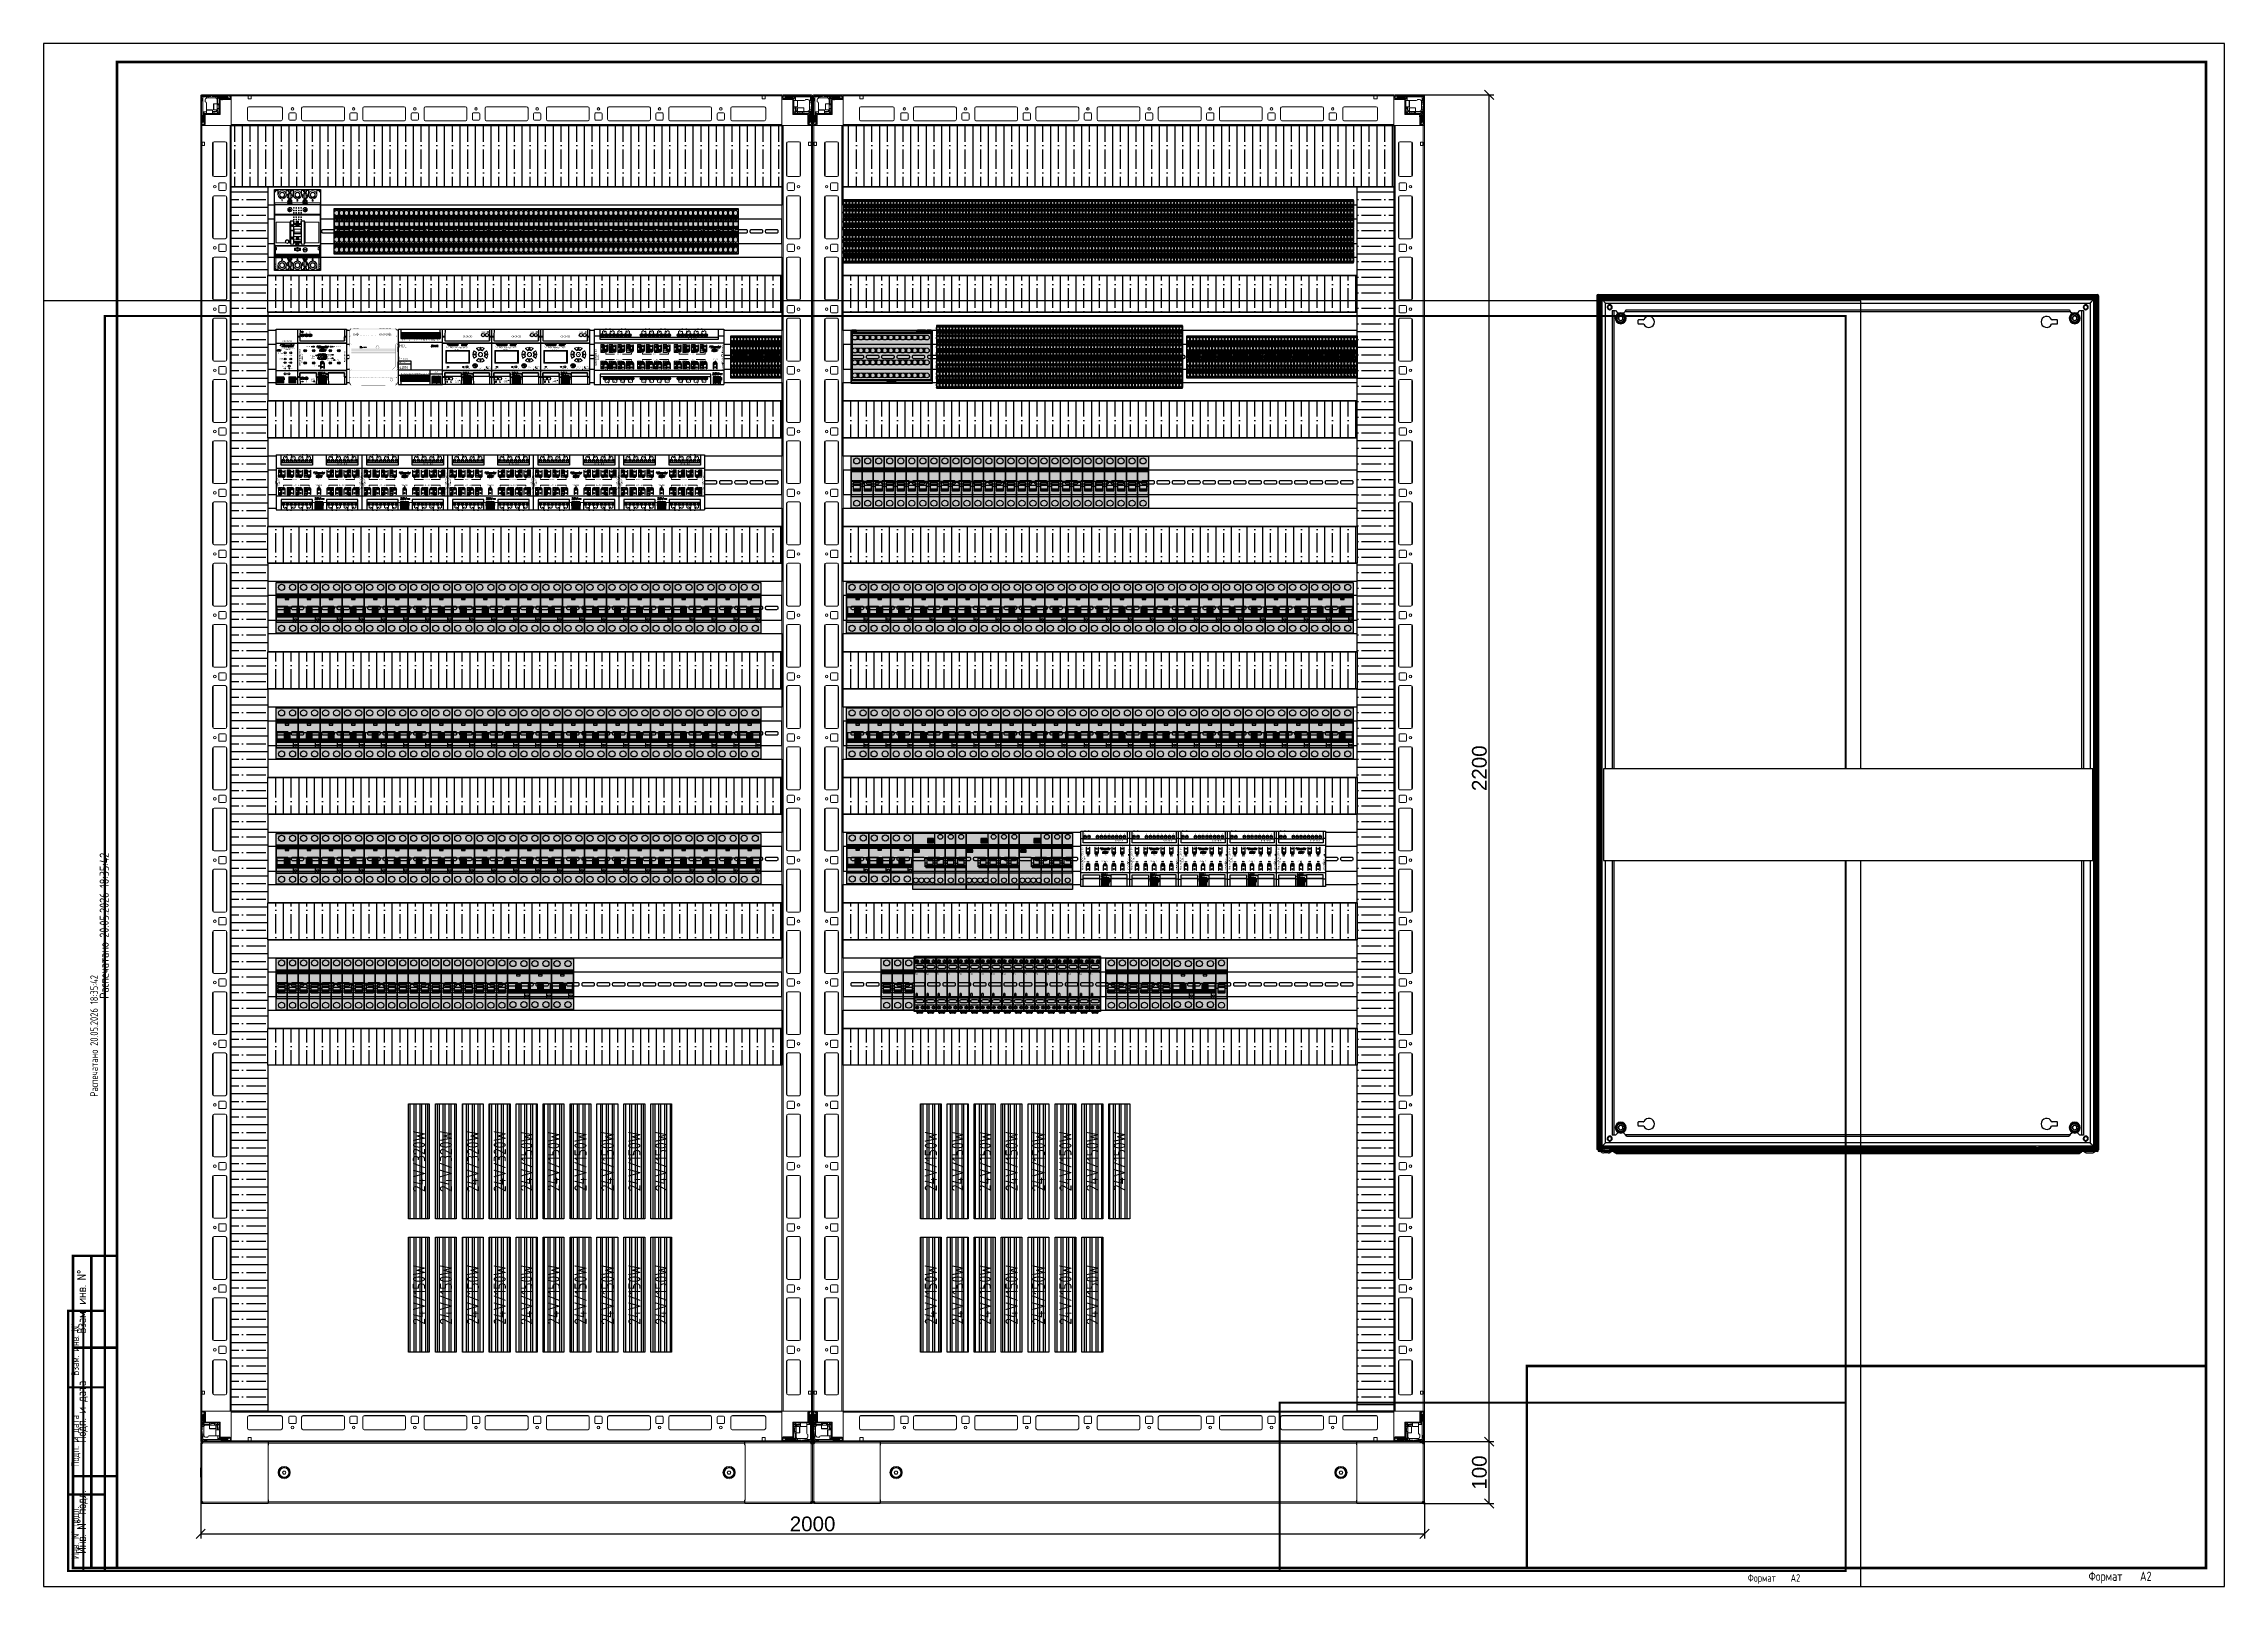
# Model space of a CAD drawing. Header units: millimetres. Extents: x -174 to 283929, y 1291 to 21053.
# Drawn here: x 8955 to 12519, y 18533 to 21053 of the extents above; entities outside this region: 3.
import ezdxf
from ezdxf.enums import TextEntityAlignment as Align

# ---------------------------------------------------------------- set-up
doc = ezdxf.new("R2010")
doc.units = ezdxf.units.MM
doc.linetypes.add('HIDDEN2', pattern=[4.7625, 3.175, -1.5875])
doc.linetypes.add('L000000000000000000', pattern=[0])
for name, color, linetype in [('0 @ 1', 7, 'Continuous'), ('0 @ 5', 7, 'Continuous'), ('05. Аппараты', 7, 'Continuous'), ('0_Рамка', 7, 'Continuous'), ('0_Рамка @ 5', 7, 'Continuous'), ('0_Рамка @ 6', 7, 'Continuous'), ('devices', 7, 'Continuous'), ('Enclosure', 7, 'Continuous'), ('HDL_Модули', 7, 'Continuous'), ('Serigraph', 7, 'Continuous'), ('THICK', 7, 'Continuous'), ('Нумерация QF', 7, 'Continuous')]:
    doc.layers.add(name, color=color, linetype=linetype)
doc.layers.add('Белый текст', color=7, linetype='Continuous', plot=False)
doc.layers.add('тонкая', color=7, linetype='Continuous', lineweight=25)
doc.styles.add('Arial', font='arial.ttf')
doc.styles.add('Arial Rounded', font='ARLRDBD.TTF')
doc.styles.add('Arial Rounded MT', font='ARLRDBD.TTF')
doc.styles.add('MtXpl_Verdana', font='verdana.ttf')
doc.styles.get("Standard").update_dxf_attribs({"font": 'arial.ttf'})
doc.styles.add('STANDARD-2', font='arialbd.ttf')
doc.styles.add('Unecom', font='GOST2304A_0.ttf', dxfattribs={"height": 2.5})
doc.styles.add('СПДС', font='isocpeur.ttf', dxfattribs={"width": 0.8, "height": 2.5})
doc.dimstyles.new('ISO-25', dxfattribs={"dimtxt": 2.5, "dimasz": 2.5, "dimexe": 1.25, "dimexo": 0.625, "dimtad": 1, "dimtxsty": 'Standard', "dimcen": 2.5, "dimadec": 0, "dimazin": 0, "dimtfac": 1, "dimtmove": 0, "dimatfit": 3, "dimfxl": 1, "dimarcsym": 0})

# ---------------------------------------------------------------- blocks, each defined once
blk = doc.blocks.new('*U214')
at = {"ltscale": 2}
blk.add_lwpolyline([(0, 20), (0, -20), (840, -20), (840, 20), (0, 20)], dxfattribs=at)
for points in [[(15.2, 3), (31.2, 3, -0.414214), (33.2, 1), (33.2, -1, -0.414214), (31.2, -3), (15.2, -3, -0.414214), (13.2, -1), (13.2, 1, -0.414214)], [(40.2, 3), (56.2, 3, -0.414214), (58.2, 1), (58.2, -1, -0.414214), (56.2, -3), (40.2, -3, -0.414214), (38.2, -1), (38.2, 1, -0.414214)], [(65.2, 3), (81.2, 3, -0.414214), (83.2, 1), (83.2, -1, -0.414214), (81.2, -3), (65.2, -3, -0.414214), (63.2, -1), (63.2, 1, -0.414214)], [(90.2, 3), (106.2, 3, -0.414214), (108.2, 1), (108.2, -1, -0.414214), (106.2, -3), (90.2, -3, -0.414214), (88.2, -1), (88.2, 1, -0.414214)], [(115.2, 3), (131.2, 3, -0.414214), (133.2, 1), (133.2, -1, -0.414214), (131.2, -3), (115.2, -3, -0.414214), (113.2, -1), (113.2, 1, -0.414214)], [(140.2, 3), (156.2, 3, -0.414214), (158.2, 1), (158.2, -1, -0.414214), (156.2, -3), (140.2, -3, -0.414214), (138.2, -1), (138.2, 1, -0.414214)], [(165.2, 3), (181.2, 3, -0.414214), (183.2, 1), (183.2, -1, -0.414214), (181.2, -3), (165.2, -3, -0.414214), (163.2, -1), (163.2, 1, -0.414214)], [(190.2, 3), (206.2, 3, -0.414214), (208.2, 1), (208.2, -1, -0.414214), (206.2, -3), (190.2, -3, -0.414214), (188.2, -1), (188.2, 1, -0.414214)], [(215.2, 3), (231.2, 3, -0.414214), (233.2, 1), (233.2, -1, -0.414214), (231.2, -3), (215.2, -3, -0.414214), (213.2, -1), (213.2, 1, -0.414214)], [(240.2, 3), (256.2, 3, -0.414214), (258.2, 1), (258.2, -1, -0.414214), (256.2, -3), (240.2, -3, -0.414214), (238.2, -1), (238.2, 1, -0.414214)], [(265.2, 3), (281.2, 3, -0.414214), (283.2, 1), (283.2, -1, -0.414214), (281.2, -3), (265.2, -3, -0.414214), (263.2, -1), (263.2, 1, -0.414214)], [(290.2, 3), (306.2, 3, -0.414214), (308.2, 1), (308.2, -1, -0.414214), (306.2, -3), (290.2, -3, -0.414214), (288.2, -1), (288.2, 1, -0.414214)], [(315.2, 3), (331.2, 3, -0.414214), (333.2, 1), (333.2, -1, -0.414214), (331.2, -3), (315.2, -3, -0.414214), (313.2, -1), (313.2, 1, -0.414214)], [(340.2, 3), (356.2, 3, -0.414214), (358.2, 1), (358.2, -1, -0.414214), (356.2, -3), (340.2, -3, -0.414214), (338.2, -1), (338.2, 1, -0.414214)], [(365.2, 3), (381.2, 3, -0.414214), (383.2, 1), (383.2, -1, -0.414214), (381.2, -3), (365.2, -3, -0.414214), (363.2, -1), (363.2, 1, -0.414214)], [(390.2, 3), (406.2, 3, -0.414214), (408.2, 1), (408.2, -1, -0.414214), (406.2, -3), (390.2, -3, -0.414214), (388.2, -1), (388.2, 1, -0.414214)], [(415.2, 3), (431.2, 3, -0.414214), (433.2, 1), (433.2, -1, -0.414214), (431.2, -3), (415.2, -3, -0.414214), (413.2, -1), (413.2, 1, -0.414214)], [(440.2, 3), (456.2, 3, -0.414214), (458.2, 1), (458.2, -1, -0.414214), (456.2, -3), (440.2, -3, -0.414214), (438.2, -1), (438.2, 1, -0.414214)], [(465.2, 3), (481.2, 3, -0.414214), (483.2, 1), (483.2, -1, -0.414214), (481.2, -3), (465.2, -3, -0.414214), (463.2, -1), (463.2, 1, -0.414214)], [(490.2, 3), (506.2, 3, -0.414214), (508.2, 1), (508.2, -1, -0.414214), (506.2, -3), (490.2, -3, -0.414214), (488.2, -1), (488.2, 1, -0.414214)], [(515.2, 3), (531.2, 3, -0.414214), (533.2, 1), (533.2, -1, -0.414214), (531.2, -3), (515.2, -3, -0.414214), (513.2, -1), (513.2, 1, -0.414214)], [(540.2, 3), (556.2, 3, -0.414214), (558.2, 1), (558.2, -1, -0.414214), (556.2, -3), (540.2, -3, -0.414214), (538.2, -1), (538.2, 1, -0.414214)], [(565.2, 3), (581.2, 3, -0.414214), (583.2, 1), (583.2, -1, -0.414214), (581.2, -3), (565.2, -3, -0.414214), (563.2, -1), (563.2, 1, -0.414214)], [(590.2, 3), (606.2, 3, -0.414214), (608.2, 1), (608.2, -1, -0.414214), (606.2, -3), (590.2, -3, -0.414214), (588.2, -1), (588.2, 1, -0.414214)], [(615.2, 3), (631.2, 3, -0.414214), (633.2, 1), (633.2, -1, -0.414214), (631.2, -3), (615.2, -3, -0.414214), (613.2, -1), (613.2, 1, -0.414214)], [(640.2, 3), (656.2, 3, -0.414214), (658.2, 1), (658.2, -1, -0.414214), (656.2, -3), (640.2, -3, -0.414214), (638.2, -1), (638.2, 1, -0.414214)], [(665.2, 3), (681.2, 3, -0.414214), (683.2, 1), (683.2, -1, -0.414214), (681.2, -3), (665.2, -3, -0.414214), (663.2, -1), (663.2, 1, -0.414214)], [(690.2, 3), (706.2, 3, -0.414214), (708.2, 1), (708.2, -1, -0.414214), (706.2, -3), (690.2, -3, -0.414214), (688.2, -1), (688.2, 1, -0.414214)], [(715.2, 3), (731.2, 3, -0.414214), (733.2, 1), (733.2, -1, -0.414214), (731.2, -3), (715.2, -3, -0.414214), (713.2, -1), (713.2, 1, -0.414214)], [(740.2, 3), (756.2, 3, -0.414214), (758.2, 1), (758.2, -1, -0.414214), (756.2, -3), (740.2, -3, -0.414214), (738.2, -1), (738.2, 1, -0.414214)], [(765.2, 3), (781.2, 3, -0.414214), (783.2, 1), (783.2, -1, -0.414214), (781.2, -3), (765.2, -3, -0.414214), (763.2, -1), (763.2, 1, -0.414214)], [(790.2, 3), (806.2, 3, -0.414214), (808.2, 1), (808.2, -1, -0.414214), (806.2, -3), (790.2, -3, -0.414214), (788.2, -1), (788.2, 1, -0.414214)], [(815.2, 3), (831.2, 3, -0.414214), (833.2, 1), (833.2, -1, -0.414214), (831.2, -3), (815.2, -3, -0.414214), (813.2, -1), (813.2, 1, -0.414214)]]:
    blk.add_lwpolyline(points, format="xyb", close=True, dxfattribs=at)
blk = doc.blocks.new('*U215')
at = {"ltscale": 2}
blk.add_lwpolyline([(0, 20), (0, -20), (840, -20), (840, 20), (0, 20)], dxfattribs=at)
for points in [[(15.2, 3), (31.2, 3, -0.414214), (33.2, 1), (33.2, -1, -0.414214), (31.2, -3), (15.2, -3, -0.414214), (13.2, -1), (13.2, 1, -0.414214)], [(40.2, 3), (56.2, 3, -0.414214), (58.2, 1), (58.2, -1, -0.414214), (56.2, -3), (40.2, -3, -0.414214), (38.2, -1), (38.2, 1, -0.414214)], [(65.2, 3), (81.2, 3, -0.414214), (83.2, 1), (83.2, -1, -0.414214), (81.2, -3), (65.2, -3, -0.414214), (63.2, -1), (63.2, 1, -0.414214)], [(90.2, 3), (106.2, 3, -0.414214), (108.2, 1), (108.2, -1, -0.414214), (106.2, -3), (90.2, -3, -0.414214), (88.2, -1), (88.2, 1, -0.414214)], [(115.2, 3), (131.2, 3, -0.414214), (133.2, 1), (133.2, -1, -0.414214), (131.2, -3), (115.2, -3, -0.414214), (113.2, -1), (113.2, 1, -0.414214)], [(140.2, 3), (156.2, 3, -0.414214), (158.2, 1), (158.2, -1, -0.414214), (156.2, -3), (140.2, -3, -0.414214), (138.2, -1), (138.2, 1, -0.414214)], [(165.2, 3), (181.2, 3, -0.414214), (183.2, 1), (183.2, -1, -0.414214), (181.2, -3), (165.2, -3, -0.414214), (163.2, -1), (163.2, 1, -0.414214)], [(190.2, 3), (206.2, 3, -0.414214), (208.2, 1), (208.2, -1, -0.414214), (206.2, -3), (190.2, -3, -0.414214), (188.2, -1), (188.2, 1, -0.414214)], [(215.2, 3), (231.2, 3, -0.414214), (233.2, 1), (233.2, -1, -0.414214), (231.2, -3), (215.2, -3, -0.414214), (213.2, -1), (213.2, 1, -0.414214)], [(240.2, 3), (256.2, 3, -0.414214), (258.2, 1), (258.2, -1, -0.414214), (256.2, -3), (240.2, -3, -0.414214), (238.2, -1), (238.2, 1, -0.414214)], [(265.2, 3), (281.2, 3, -0.414214), (283.2, 1), (283.2, -1, -0.414214), (281.2, -3), (265.2, -3, -0.414214), (263.2, -1), (263.2, 1, -0.414214)], [(290.2, 3), (306.2, 3, -0.414214), (308.2, 1), (308.2, -1, -0.414214), (306.2, -3), (290.2, -3, -0.414214), (288.2, -1), (288.2, 1, -0.414214)], [(315.2, 3), (331.2, 3, -0.414214), (333.2, 1), (333.2, -1, -0.414214), (331.2, -3), (315.2, -3, -0.414214), (313.2, -1), (313.2, 1, -0.414214)], [(340.2, 3), (356.2, 3, -0.414214), (358.2, 1), (358.2, -1, -0.414214), (356.2, -3), (340.2, -3, -0.414214), (338.2, -1), (338.2, 1, -0.414214)], [(365.2, 3), (381.2, 3, -0.414214), (383.2, 1), (383.2, -1, -0.414214), (381.2, -3), (365.2, -3, -0.414214), (363.2, -1), (363.2, 1, -0.414214)], [(390.2, 3), (406.2, 3, -0.414214), (408.2, 1), (408.2, -1, -0.414214), (406.2, -3), (390.2, -3, -0.414214), (388.2, -1), (388.2, 1, -0.414214)], [(415.2, 3), (431.2, 3, -0.414214), (433.2, 1), (433.2, -1, -0.414214), (431.2, -3), (415.2, -3, -0.414214), (413.2, -1), (413.2, 1, -0.414214)], [(440.2, 3), (456.2, 3, -0.414214), (458.2, 1), (458.2, -1, -0.414214), (456.2, -3), (440.2, -3, -0.414214), (438.2, -1), (438.2, 1, -0.414214)], [(465.2, 3), (481.2, 3, -0.414214), (483.2, 1), (483.2, -1, -0.414214), (481.2, -3), (465.2, -3, -0.414214), (463.2, -1), (463.2, 1, -0.414214)], [(490.2, 3), (506.2, 3, -0.414214), (508.2, 1), (508.2, -1, -0.414214), (506.2, -3), (490.2, -3, -0.414214), (488.2, -1), (488.2, 1, -0.414214)], [(515.2, 3), (531.2, 3, -0.414214), (533.2, 1), (533.2, -1, -0.414214), (531.2, -3), (515.2, -3, -0.414214), (513.2, -1), (513.2, 1, -0.414214)], [(540.2, 3), (556.2, 3, -0.414214), (558.2, 1), (558.2, -1, -0.414214), (556.2, -3), (540.2, -3, -0.414214), (538.2, -1), (538.2, 1, -0.414214)], [(565.2, 3), (581.2, 3, -0.414214), (583.2, 1), (583.2, -1, -0.414214), (581.2, -3), (565.2, -3, -0.414214), (563.2, -1), (563.2, 1, -0.414214)], [(590.2, 3), (606.2, 3, -0.414214), (608.2, 1), (608.2, -1, -0.414214), (606.2, -3), (590.2, -3, -0.414214), (588.2, -1), (588.2, 1, -0.414214)], [(615.2, 3), (631.2, 3, -0.414214), (633.2, 1), (633.2, -1, -0.414214), (631.2, -3), (615.2, -3, -0.414214), (613.2, -1), (613.2, 1, -0.414214)], [(640.2, 3), (656.2, 3, -0.414214), (658.2, 1), (658.2, -1, -0.414214), (656.2, -3), (640.2, -3, -0.414214), (638.2, -1), (638.2, 1, -0.414214)], [(665.2, 3), (681.2, 3, -0.414214), (683.2, 1), (683.2, -1, -0.414214), (681.2, -3), (665.2, -3, -0.414214), (663.2, -1), (663.2, 1, -0.414214)], [(690.2, 3), (706.2, 3, -0.414214), (708.2, 1), (708.2, -1, -0.414214), (706.2, -3), (690.2, -3, -0.414214), (688.2, -1), (688.2, 1, -0.414214)], [(715.2, 3), (731.2, 3, -0.414214), (733.2, 1), (733.2, -1, -0.414214), (731.2, -3), (715.2, -3, -0.414214), (713.2, -1), (713.2, 1, -0.414214)], [(740.2, 3), (756.2, 3, -0.414214), (758.2, 1), (758.2, -1, -0.414214), (756.2, -3), (740.2, -3, -0.414214), (738.2, -1), (738.2, 1, -0.414214)], [(765.2, 3), (781.2, 3, -0.414214), (783.2, 1), (783.2, -1, -0.414214), (781.2, -3), (765.2, -3, -0.414214), (763.2, -1), (763.2, 1, -0.414214)], [(790.2, 3), (806.2, 3, -0.414214), (808.2, 1), (808.2, -1, -0.414214), (806.2, -3), (790.2, -3, -0.414214), (788.2, -1), (788.2, 1, -0.414214)], [(815.2, 3), (831.2, 3, -0.414214), (833.2, 1), (833.2, -1, -0.414214), (831.2, -3), (815.2, -3, -0.414214), (813.2, -1), (813.2, 1, -0.414214)]]:
    blk.add_lwpolyline(points, format="xyb", close=True, dxfattribs=at)
blk = doc.blocks.new('*U216')
at = {"ltscale": 2}
blk.add_lwpolyline([(0, 20), (0, -20), (840, -20), (840, 20), (0, 20)], dxfattribs=at)
for points in [[(15.2, 3), (31.2, 3, -0.414214), (33.2, 1), (33.2, -1, -0.414214), (31.2, -3), (15.2, -3, -0.414214), (13.2, -1), (13.2, 1, -0.414214)], [(40.2, 3), (56.2, 3, -0.414214), (58.2, 1), (58.2, -1, -0.414214), (56.2, -3), (40.2, -3, -0.414214), (38.2, -1), (38.2, 1, -0.414214)], [(65.2, 3), (81.2, 3, -0.414214), (83.2, 1), (83.2, -1, -0.414214), (81.2, -3), (65.2, -3, -0.414214), (63.2, -1), (63.2, 1, -0.414214)], [(90.2, 3), (106.2, 3, -0.414214), (108.2, 1), (108.2, -1, -0.414214), (106.2, -3), (90.2, -3, -0.414214), (88.2, -1), (88.2, 1, -0.414214)], [(115.2, 3), (131.2, 3, -0.414214), (133.2, 1), (133.2, -1, -0.414214), (131.2, -3), (115.2, -3, -0.414214), (113.2, -1), (113.2, 1, -0.414214)], [(140.2, 3), (156.2, 3, -0.414214), (158.2, 1), (158.2, -1, -0.414214), (156.2, -3), (140.2, -3, -0.414214), (138.2, -1), (138.2, 1, -0.414214)], [(165.2, 3), (181.2, 3, -0.414214), (183.2, 1), (183.2, -1, -0.414214), (181.2, -3), (165.2, -3, -0.414214), (163.2, -1), (163.2, 1, -0.414214)], [(190.2, 3), (206.2, 3, -0.414214), (208.2, 1), (208.2, -1, -0.414214), (206.2, -3), (190.2, -3, -0.414214), (188.2, -1), (188.2, 1, -0.414214)], [(215.2, 3), (231.2, 3, -0.414214), (233.2, 1), (233.2, -1, -0.414214), (231.2, -3), (215.2, -3, -0.414214), (213.2, -1), (213.2, 1, -0.414214)], [(240.2, 3), (256.2, 3, -0.414214), (258.2, 1), (258.2, -1, -0.414214), (256.2, -3), (240.2, -3, -0.414214), (238.2, -1), (238.2, 1, -0.414214)], [(265.2, 3), (281.2, 3, -0.414214), (283.2, 1), (283.2, -1, -0.414214), (281.2, -3), (265.2, -3, -0.414214), (263.2, -1), (263.2, 1, -0.414214)], [(290.2, 3), (306.2, 3, -0.414214), (308.2, 1), (308.2, -1, -0.414214), (306.2, -3), (290.2, -3, -0.414214), (288.2, -1), (288.2, 1, -0.414214)], [(315.2, 3), (331.2, 3, -0.414214), (333.2, 1), (333.2, -1, -0.414214), (331.2, -3), (315.2, -3, -0.414214), (313.2, -1), (313.2, 1, -0.414214)], [(340.2, 3), (356.2, 3, -0.414214), (358.2, 1), (358.2, -1, -0.414214), (356.2, -3), (340.2, -3, -0.414214), (338.2, -1), (338.2, 1, -0.414214)], [(365.2, 3), (381.2, 3, -0.414214), (383.2, 1), (383.2, -1, -0.414214), (381.2, -3), (365.2, -3, -0.414214), (363.2, -1), (363.2, 1, -0.414214)], [(390.2, 3), (406.2, 3, -0.414214), (408.2, 1), (408.2, -1, -0.414214), (406.2, -3), (390.2, -3, -0.414214), (388.2, -1), (388.2, 1, -0.414214)], [(415.2, 3), (431.2, 3, -0.414214), (433.2, 1), (433.2, -1, -0.414214), (431.2, -3), (415.2, -3, -0.414214), (413.2, -1), (413.2, 1, -0.414214)], [(440.2, 3), (456.2, 3, -0.414214), (458.2, 1), (458.2, -1, -0.414214), (456.2, -3), (440.2, -3, -0.414214), (438.2, -1), (438.2, 1, -0.414214)], [(465.2, 3), (481.2, 3, -0.414214), (483.2, 1), (483.2, -1, -0.414214), (481.2, -3), (465.2, -3, -0.414214), (463.2, -1), (463.2, 1, -0.414214)], [(490.2, 3), (506.2, 3, -0.414214), (508.2, 1), (508.2, -1, -0.414214), (506.2, -3), (490.2, -3, -0.414214), (488.2, -1), (488.2, 1, -0.414214)], [(515.2, 3), (531.2, 3, -0.414214), (533.2, 1), (533.2, -1, -0.414214), (531.2, -3), (515.2, -3, -0.414214), (513.2, -1), (513.2, 1, -0.414214)], [(540.2, 3), (556.2, 3, -0.414214), (558.2, 1), (558.2, -1, -0.414214), (556.2, -3), (540.2, -3, -0.414214), (538.2, -1), (538.2, 1, -0.414214)], [(565.2, 3), (581.2, 3, -0.414214), (583.2, 1), (583.2, -1, -0.414214), (581.2, -3), (565.2, -3, -0.414214), (563.2, -1), (563.2, 1, -0.414214)], [(590.2, 3), (606.2, 3, -0.414214), (608.2, 1), (608.2, -1, -0.414214), (606.2, -3), (590.2, -3, -0.414214), (588.2, -1), (588.2, 1, -0.414214)], [(615.2, 3), (631.2, 3, -0.414214), (633.2, 1), (633.2, -1, -0.414214), (631.2, -3), (615.2, -3, -0.414214), (613.2, -1), (613.2, 1, -0.414214)], [(640.2, 3), (656.2, 3, -0.414214), (658.2, 1), (658.2, -1, -0.414214), (656.2, -3), (640.2, -3, -0.414214), (638.2, -1), (638.2, 1, -0.414214)], [(665.2, 3), (681.2, 3, -0.414214), (683.2, 1), (683.2, -1, -0.414214), (681.2, -3), (665.2, -3, -0.414214), (663.2, -1), (663.2, 1, -0.414214)], [(690.2, 3), (706.2, 3, -0.414214), (708.2, 1), (708.2, -1, -0.414214), (706.2, -3), (690.2, -3, -0.414214), (688.2, -1), (688.2, 1, -0.414214)], [(715.2, 3), (731.2, 3, -0.414214), (733.2, 1), (733.2, -1, -0.414214), (731.2, -3), (715.2, -3, -0.414214), (713.2, -1), (713.2, 1, -0.414214)], [(740.2, 3), (756.2, 3, -0.414214), (758.2, 1), (758.2, -1, -0.414214), (756.2, -3), (740.2, -3, -0.414214), (738.2, -1), (738.2, 1, -0.414214)], [(765.2, 3), (781.2, 3, -0.414214), (783.2, 1), (783.2, -1, -0.414214), (781.2, -3), (765.2, -3, -0.414214), (763.2, -1), (763.2, 1, -0.414214)], [(790.2, 3), (806.2, 3, -0.414214), (808.2, 1), (808.2, -1, -0.414214), (806.2, -3), (790.2, -3, -0.414214), (788.2, -1), (788.2, 1, -0.414214)], [(815.2, 3), (831.2, 3, -0.414214), (833.2, 1), (833.2, -1, -0.414214), (831.2, -3), (815.2, -3, -0.414214), (813.2, -1), (813.2, 1, -0.414214)]]:
    blk.add_lwpolyline(points, format="xyb", close=True, dxfattribs=at)
blk = doc.blocks.new('*U203')
at = {"ltscale": 2}
blk.add_lwpolyline([(0, 20), (0, -20), (840, -20), (840, 20), (0, 20)], dxfattribs=at)
for points in [[(15.2, 3), (31.2, 3, -0.414214), (33.2, 1), (33.2, -1, -0.414214), (31.2, -3), (15.2, -3, -0.414214), (13.2, -1), (13.2, 1, -0.414214)], [(40.2, 3), (56.2, 3, -0.414214), (58.2, 1), (58.2, -1, -0.414214), (56.2, -3), (40.2, -3, -0.414214), (38.2, -1), (38.2, 1, -0.414214)], [(65.2, 3), (81.2, 3, -0.414214), (83.2, 1), (83.2, -1, -0.414214), (81.2, -3), (65.2, -3, -0.414214), (63.2, -1), (63.2, 1, -0.414214)], [(90.2, 3), (106.2, 3, -0.414214), (108.2, 1), (108.2, -1, -0.414214), (106.2, -3), (90.2, -3, -0.414214), (88.2, -1), (88.2, 1, -0.414214)], [(115.2, 3), (131.2, 3, -0.414214), (133.2, 1), (133.2, -1, -0.414214), (131.2, -3), (115.2, -3, -0.414214), (113.2, -1), (113.2, 1, -0.414214)], [(140.2, 3), (156.2, 3, -0.414214), (158.2, 1), (158.2, -1, -0.414214), (156.2, -3), (140.2, -3, -0.414214), (138.2, -1), (138.2, 1, -0.414214)], [(165.2, 3), (181.2, 3, -0.414214), (183.2, 1), (183.2, -1, -0.414214), (181.2, -3), (165.2, -3, -0.414214), (163.2, -1), (163.2, 1, -0.414214)], [(190.2, 3), (206.2, 3, -0.414214), (208.2, 1), (208.2, -1, -0.414214), (206.2, -3), (190.2, -3, -0.414214), (188.2, -1), (188.2, 1, -0.414214)], [(215.2, 3), (231.2, 3, -0.414214), (233.2, 1), (233.2, -1, -0.414214), (231.2, -3), (215.2, -3, -0.414214), (213.2, -1), (213.2, 1, -0.414214)], [(240.2, 3), (256.2, 3, -0.414214), (258.2, 1), (258.2, -1, -0.414214), (256.2, -3), (240.2, -3, -0.414214), (238.2, -1), (238.2, 1, -0.414214)], [(265.2, 3), (281.2, 3, -0.414214), (283.2, 1), (283.2, -1, -0.414214), (281.2, -3), (265.2, -3, -0.414214), (263.2, -1), (263.2, 1, -0.414214)], [(290.2, 3), (306.2, 3, -0.414214), (308.2, 1), (308.2, -1, -0.414214), (306.2, -3), (290.2, -3, -0.414214), (288.2, -1), (288.2, 1, -0.414214)], [(315.2, 3), (331.2, 3, -0.414214), (333.2, 1), (333.2, -1, -0.414214), (331.2, -3), (315.2, -3, -0.414214), (313.2, -1), (313.2, 1, -0.414214)], [(340.2, 3), (356.2, 3, -0.414214), (358.2, 1), (358.2, -1, -0.414214), (356.2, -3), (340.2, -3, -0.414214), (338.2, -1), (338.2, 1, -0.414214)], [(365.2, 3), (381.2, 3, -0.414214), (383.2, 1), (383.2, -1, -0.414214), (381.2, -3), (365.2, -3, -0.414214), (363.2, -1), (363.2, 1, -0.414214)], [(390.2, 3), (406.2, 3, -0.414214), (408.2, 1), (408.2, -1, -0.414214), (406.2, -3), (390.2, -3, -0.414214), (388.2, -1), (388.2, 1, -0.414214)], [(415.2, 3), (431.2, 3, -0.414214), (433.2, 1), (433.2, -1, -0.414214), (431.2, -3), (415.2, -3, -0.414214), (413.2, -1), (413.2, 1, -0.414214)], [(440.2, 3), (456.2, 3, -0.414214), (458.2, 1), (458.2, -1, -0.414214), (456.2, -3), (440.2, -3, -0.414214), (438.2, -1), (438.2, 1, -0.414214)], [(465.2, 3), (481.2, 3, -0.414214), (483.2, 1), (483.2, -1, -0.414214), (481.2, -3), (465.2, -3, -0.414214), (463.2, -1), (463.2, 1, -0.414214)], [(490.2, 3), (506.2, 3, -0.414214), (508.2, 1), (508.2, -1, -0.414214), (506.2, -3), (490.2, -3, -0.414214), (488.2, -1), (488.2, 1, -0.414214)], [(515.2, 3), (531.2, 3, -0.414214), (533.2, 1), (533.2, -1, -0.414214), (531.2, -3), (515.2, -3, -0.414214), (513.2, -1), (513.2, 1, -0.414214)], [(540.2, 3), (556.2, 3, -0.414214), (558.2, 1), (558.2, -1, -0.414214), (556.2, -3), (540.2, -3, -0.414214), (538.2, -1), (538.2, 1, -0.414214)], [(565.2, 3), (581.2, 3, -0.414214), (583.2, 1), (583.2, -1, -0.414214), (581.2, -3), (565.2, -3, -0.414214), (563.2, -1), (563.2, 1, -0.414214)], [(590.2, 3), (606.2, 3, -0.414214), (608.2, 1), (608.2, -1, -0.414214), (606.2, -3), (590.2, -3, -0.414214), (588.2, -1), (588.2, 1, -0.414214)], [(615.2, 3), (631.2, 3, -0.414214), (633.2, 1), (633.2, -1, -0.414214), (631.2, -3), (615.2, -3, -0.414214), (613.2, -1), (613.2, 1, -0.414214)], [(640.2, 3), (656.2, 3, -0.414214), (658.2, 1), (658.2, -1, -0.414214), (656.2, -3), (640.2, -3, -0.414214), (638.2, -1), (638.2, 1, -0.414214)], [(665.2, 3), (681.2, 3, -0.414214), (683.2, 1), (683.2, -1, -0.414214), (681.2, -3), (665.2, -3, -0.414214), (663.2, -1), (663.2, 1, -0.414214)], [(690.2, 3), (706.2, 3, -0.414214), (708.2, 1), (708.2, -1, -0.414214), (706.2, -3), (690.2, -3, -0.414214), (688.2, -1), (688.2, 1, -0.414214)], [(715.2, 3), (731.2, 3, -0.414214), (733.2, 1), (733.2, -1, -0.414214), (731.2, -3), (715.2, -3, -0.414214), (713.2, -1), (713.2, 1, -0.414214)], [(740.2, 3), (756.2, 3, -0.414214), (758.2, 1), (758.2, -1, -0.414214), (756.2, -3), (740.2, -3, -0.414214), (738.2, -1), (738.2, 1, -0.414214)], [(765.2, 3), (781.2, 3, -0.414214), (783.2, 1), (783.2, -1, -0.414214), (781.2, -3), (765.2, -3, -0.414214), (763.2, -1), (763.2, 1, -0.414214)], [(790.2, 3), (806.2, 3, -0.414214), (808.2, 1), (808.2, -1, -0.414214), (806.2, -3), (790.2, -3, -0.414214), (788.2, -1), (788.2, 1, -0.414214)], [(815.2, 3), (831.2, 3, -0.414214), (833.2, 1), (833.2, -1, -0.414214), (831.2, -3), (815.2, -3, -0.414214), (813.2, -1), (813.2, 1, -0.414214)]]:
    blk.add_lwpolyline(points, format="xyb", close=True, dxfattribs=at)
blk = doc.blocks.new('*U204')
at = {"ltscale": 2}
blk.add_lwpolyline([(0, 20), (0, -20), (840, -20), (840, 20), (0, 20)], dxfattribs=at)
for points in [[(15.2, 3), (31.2, 3, -0.414214), (33.2, 1), (33.2, -1, -0.414214), (31.2, -3), (15.2, -3, -0.414214), (13.2, -1), (13.2, 1, -0.414214)], [(40.2, 3), (56.2, 3, -0.414214), (58.2, 1), (58.2, -1, -0.414214), (56.2, -3), (40.2, -3, -0.414214), (38.2, -1), (38.2, 1, -0.414214)], [(65.2, 3), (81.2, 3, -0.414214), (83.2, 1), (83.2, -1, -0.414214), (81.2, -3), (65.2, -3, -0.414214), (63.2, -1), (63.2, 1, -0.414214)], [(90.2, 3), (106.2, 3, -0.414214), (108.2, 1), (108.2, -1, -0.414214), (106.2, -3), (90.2, -3, -0.414214), (88.2, -1), (88.2, 1, -0.414214)], [(115.2, 3), (131.2, 3, -0.414214), (133.2, 1), (133.2, -1, -0.414214), (131.2, -3), (115.2, -3, -0.414214), (113.2, -1), (113.2, 1, -0.414214)], [(140.2, 3), (156.2, 3, -0.414214), (158.2, 1), (158.2, -1, -0.414214), (156.2, -3), (140.2, -3, -0.414214), (138.2, -1), (138.2, 1, -0.414214)], [(165.2, 3), (181.2, 3, -0.414214), (183.2, 1), (183.2, -1, -0.414214), (181.2, -3), (165.2, -3, -0.414214), (163.2, -1), (163.2, 1, -0.414214)], [(190.2, 3), (206.2, 3, -0.414214), (208.2, 1), (208.2, -1, -0.414214), (206.2, -3), (190.2, -3, -0.414214), (188.2, -1), (188.2, 1, -0.414214)], [(215.2, 3), (231.2, 3, -0.414214), (233.2, 1), (233.2, -1, -0.414214), (231.2, -3), (215.2, -3, -0.414214), (213.2, -1), (213.2, 1, -0.414214)], [(240.2, 3), (256.2, 3, -0.414214), (258.2, 1), (258.2, -1, -0.414214), (256.2, -3), (240.2, -3, -0.414214), (238.2, -1), (238.2, 1, -0.414214)], [(265.2, 3), (281.2, 3, -0.414214), (283.2, 1), (283.2, -1, -0.414214), (281.2, -3), (265.2, -3, -0.414214), (263.2, -1), (263.2, 1, -0.414214)], [(290.2, 3), (306.2, 3, -0.414214), (308.2, 1), (308.2, -1, -0.414214), (306.2, -3), (290.2, -3, -0.414214), (288.2, -1), (288.2, 1, -0.414214)], [(315.2, 3), (331.2, 3, -0.414214), (333.2, 1), (333.2, -1, -0.414214), (331.2, -3), (315.2, -3, -0.414214), (313.2, -1), (313.2, 1, -0.414214)], [(340.2, 3), (356.2, 3, -0.414214), (358.2, 1), (358.2, -1, -0.414214), (356.2, -3), (340.2, -3, -0.414214), (338.2, -1), (338.2, 1, -0.414214)], [(365.2, 3), (381.2, 3, -0.414214), (383.2, 1), (383.2, -1, -0.414214), (381.2, -3), (365.2, -3, -0.414214), (363.2, -1), (363.2, 1, -0.414214)], [(390.2, 3), (406.2, 3, -0.414214), (408.2, 1), (408.2, -1, -0.414214), (406.2, -3), (390.2, -3, -0.414214), (388.2, -1), (388.2, 1, -0.414214)], [(415.2, 3), (431.2, 3, -0.414214), (433.2, 1), (433.2, -1, -0.414214), (431.2, -3), (415.2, -3, -0.414214), (413.2, -1), (413.2, 1, -0.414214)], [(440.2, 3), (456.2, 3, -0.414214), (458.2, 1), (458.2, -1, -0.414214), (456.2, -3), (440.2, -3, -0.414214), (438.2, -1), (438.2, 1, -0.414214)], [(465.2, 3), (481.2, 3, -0.414214), (483.2, 1), (483.2, -1, -0.414214), (481.2, -3), (465.2, -3, -0.414214), (463.2, -1), (463.2, 1, -0.414214)], [(490.2, 3), (506.2, 3, -0.414214), (508.2, 1), (508.2, -1, -0.414214), (506.2, -3), (490.2, -3, -0.414214), (488.2, -1), (488.2, 1, -0.414214)], [(515.2, 3), (531.2, 3, -0.414214), (533.2, 1), (533.2, -1, -0.414214), (531.2, -3), (515.2, -3, -0.414214), (513.2, -1), (513.2, 1, -0.414214)], [(540.2, 3), (556.2, 3, -0.414214), (558.2, 1), (558.2, -1, -0.414214), (556.2, -3), (540.2, -3, -0.414214), (538.2, -1), (538.2, 1, -0.414214)], [(565.2, 3), (581.2, 3, -0.414214), (583.2, 1), (583.2, -1, -0.414214), (581.2, -3), (565.2, -3, -0.414214), (563.2, -1), (563.2, 1, -0.414214)], [(590.2, 3), (606.2, 3, -0.414214), (608.2, 1), (608.2, -1, -0.414214), (606.2, -3), (590.2, -3, -0.414214), (588.2, -1), (588.2, 1, -0.414214)], [(615.2, 3), (631.2, 3, -0.414214), (633.2, 1), (633.2, -1, -0.414214), (631.2, -3), (615.2, -3, -0.414214), (613.2, -1), (613.2, 1, -0.414214)], [(640.2, 3), (656.2, 3, -0.414214), (658.2, 1), (658.2, -1, -0.414214), (656.2, -3), (640.2, -3, -0.414214), (638.2, -1), (638.2, 1, -0.414214)], [(665.2, 3), (681.2, 3, -0.414214), (683.2, 1), (683.2, -1, -0.414214), (681.2, -3), (665.2, -3, -0.414214), (663.2, -1), (663.2, 1, -0.414214)], [(690.2, 3), (706.2, 3, -0.414214), (708.2, 1), (708.2, -1, -0.414214), (706.2, -3), (690.2, -3, -0.414214), (688.2, -1), (688.2, 1, -0.414214)], [(715.2, 3), (731.2, 3, -0.414214), (733.2, 1), (733.2, -1, -0.414214), (731.2, -3), (715.2, -3, -0.414214), (713.2, -1), (713.2, 1, -0.414214)], [(740.2, 3), (756.2, 3, -0.414214), (758.2, 1), (758.2, -1, -0.414214), (756.2, -3), (740.2, -3, -0.414214), (738.2, -1), (738.2, 1, -0.414214)], [(765.2, 3), (781.2, 3, -0.414214), (783.2, 1), (783.2, -1, -0.414214), (781.2, -3), (765.2, -3, -0.414214), (763.2, -1), (763.2, 1, -0.414214)], [(790.2, 3), (806.2, 3, -0.414214), (808.2, 1), (808.2, -1, -0.414214), (806.2, -3), (790.2, -3, -0.414214), (788.2, -1), (788.2, 1, -0.414214)], [(815.2, 3), (831.2, 3, -0.414214), (833.2, 1), (833.2, -1, -0.414214), (831.2, -3), (815.2, -3, -0.414214), (813.2, -1), (813.2, 1, -0.414214)]]:
    blk.add_lwpolyline(points, format="xyb", close=True, dxfattribs=at)
blk = doc.blocks.new('*U205')
at = {"ltscale": 2}
blk.add_lwpolyline([(0, 20), (0, -20), (840, -20), (840, 20), (0, 20)], dxfattribs=at)
for points in [[(15.2, 3), (31.2, 3, -0.414214), (33.2, 1), (33.2, -1, -0.414214), (31.2, -3), (15.2, -3, -0.414214), (13.2, -1), (13.2, 1, -0.414214)], [(40.2, 3), (56.2, 3, -0.414214), (58.2, 1), (58.2, -1, -0.414214), (56.2, -3), (40.2, -3, -0.414214), (38.2, -1), (38.2, 1, -0.414214)], [(65.2, 3), (81.2, 3, -0.414214), (83.2, 1), (83.2, -1, -0.414214), (81.2, -3), (65.2, -3, -0.414214), (63.2, -1), (63.2, 1, -0.414214)], [(90.2, 3), (106.2, 3, -0.414214), (108.2, 1), (108.2, -1, -0.414214), (106.2, -3), (90.2, -3, -0.414214), (88.2, -1), (88.2, 1, -0.414214)], [(115.2, 3), (131.2, 3, -0.414214), (133.2, 1), (133.2, -1, -0.414214), (131.2, -3), (115.2, -3, -0.414214), (113.2, -1), (113.2, 1, -0.414214)], [(140.2, 3), (156.2, 3, -0.414214), (158.2, 1), (158.2, -1, -0.414214), (156.2, -3), (140.2, -3, -0.414214), (138.2, -1), (138.2, 1, -0.414214)], [(165.2, 3), (181.2, 3, -0.414214), (183.2, 1), (183.2, -1, -0.414214), (181.2, -3), (165.2, -3, -0.414214), (163.2, -1), (163.2, 1, -0.414214)], [(190.2, 3), (206.2, 3, -0.414214), (208.2, 1), (208.2, -1, -0.414214), (206.2, -3), (190.2, -3, -0.414214), (188.2, -1), (188.2, 1, -0.414214)], [(215.2, 3), (231.2, 3, -0.414214), (233.2, 1), (233.2, -1, -0.414214), (231.2, -3), (215.2, -3, -0.414214), (213.2, -1), (213.2, 1, -0.414214)], [(240.2, 3), (256.2, 3, -0.414214), (258.2, 1), (258.2, -1, -0.414214), (256.2, -3), (240.2, -3, -0.414214), (238.2, -1), (238.2, 1, -0.414214)], [(265.2, 3), (281.2, 3, -0.414214), (283.2, 1), (283.2, -1, -0.414214), (281.2, -3), (265.2, -3, -0.414214), (263.2, -1), (263.2, 1, -0.414214)], [(290.2, 3), (306.2, 3, -0.414214), (308.2, 1), (308.2, -1, -0.414214), (306.2, -3), (290.2, -3, -0.414214), (288.2, -1), (288.2, 1, -0.414214)], [(315.2, 3), (331.2, 3, -0.414214), (333.2, 1), (333.2, -1, -0.414214), (331.2, -3), (315.2, -3, -0.414214), (313.2, -1), (313.2, 1, -0.414214)], [(340.2, 3), (356.2, 3, -0.414214), (358.2, 1), (358.2, -1, -0.414214), (356.2, -3), (340.2, -3, -0.414214), (338.2, -1), (338.2, 1, -0.414214)], [(365.2, 3), (381.2, 3, -0.414214), (383.2, 1), (383.2, -1, -0.414214), (381.2, -3), (365.2, -3, -0.414214), (363.2, -1), (363.2, 1, -0.414214)], [(390.2, 3), (406.2, 3, -0.414214), (408.2, 1), (408.2, -1, -0.414214), (406.2, -3), (390.2, -3, -0.414214), (388.2, -1), (388.2, 1, -0.414214)], [(415.2, 3), (431.2, 3, -0.414214), (433.2, 1), (433.2, -1, -0.414214), (431.2, -3), (415.2, -3, -0.414214), (413.2, -1), (413.2, 1, -0.414214)], [(440.2, 3), (456.2, 3, -0.414214), (458.2, 1), (458.2, -1, -0.414214), (456.2, -3), (440.2, -3, -0.414214), (438.2, -1), (438.2, 1, -0.414214)], [(465.2, 3), (481.2, 3, -0.414214), (483.2, 1), (483.2, -1, -0.414214), (481.2, -3), (465.2, -3, -0.414214), (463.2, -1), (463.2, 1, -0.414214)], [(490.2, 3), (506.2, 3, -0.414214), (508.2, 1), (508.2, -1, -0.414214), (506.2, -3), (490.2, -3, -0.414214), (488.2, -1), (488.2, 1, -0.414214)], [(515.2, 3), (531.2, 3, -0.414214), (533.2, 1), (533.2, -1, -0.414214), (531.2, -3), (515.2, -3, -0.414214), (513.2, -1), (513.2, 1, -0.414214)], [(540.2, 3), (556.2, 3, -0.414214), (558.2, 1), (558.2, -1, -0.414214), (556.2, -3), (540.2, -3, -0.414214), (538.2, -1), (538.2, 1, -0.414214)], [(565.2, 3), (581.2, 3, -0.414214), (583.2, 1), (583.2, -1, -0.414214), (581.2, -3), (565.2, -3, -0.414214), (563.2, -1), (563.2, 1, -0.414214)], [(590.2, 3), (606.2, 3, -0.414214), (608.2, 1), (608.2, -1, -0.414214), (606.2, -3), (590.2, -3, -0.414214), (588.2, -1), (588.2, 1, -0.414214)], [(615.2, 3), (631.2, 3, -0.414214), (633.2, 1), (633.2, -1, -0.414214), (631.2, -3), (615.2, -3, -0.414214), (613.2, -1), (613.2, 1, -0.414214)], [(640.2, 3), (656.2, 3, -0.414214), (658.2, 1), (658.2, -1, -0.414214), (656.2, -3), (640.2, -3, -0.414214), (638.2, -1), (638.2, 1, -0.414214)], [(665.2, 3), (681.2, 3, -0.414214), (683.2, 1), (683.2, -1, -0.414214), (681.2, -3), (665.2, -3, -0.414214), (663.2, -1), (663.2, 1, -0.414214)], [(690.2, 3), (706.2, 3, -0.414214), (708.2, 1), (708.2, -1, -0.414214), (706.2, -3), (690.2, -3, -0.414214), (688.2, -1), (688.2, 1, -0.414214)], [(715.2, 3), (731.2, 3, -0.414214), (733.2, 1), (733.2, -1, -0.414214), (731.2, -3), (715.2, -3, -0.414214), (713.2, -1), (713.2, 1, -0.414214)], [(740.2, 3), (756.2, 3, -0.414214), (758.2, 1), (758.2, -1, -0.414214), (756.2, -3), (740.2, -3, -0.414214), (738.2, -1), (738.2, 1, -0.414214)], [(765.2, 3), (781.2, 3, -0.414214), (783.2, 1), (783.2, -1, -0.414214), (781.2, -3), (765.2, -3, -0.414214), (763.2, -1), (763.2, 1, -0.414214)], [(790.2, 3), (806.2, 3, -0.414214), (808.2, 1), (808.2, -1, -0.414214), (806.2, -3), (790.2, -3, -0.414214), (788.2, -1), (788.2, 1, -0.414214)], [(815.2, 3), (831.2, 3, -0.414214), (833.2, 1), (833.2, -1, -0.414214), (831.2, -3), (815.2, -3, -0.414214), (813.2, -1), (813.2, 1, -0.414214)]]:
    blk.add_lwpolyline(points, format="xyb", close=True, dxfattribs=at)
blk = doc.blocks.new('*U206')
at = {"ltscale": 2}
blk.add_lwpolyline([(0, 20), (0, -20), (840, -20), (840, 20), (0, 20)], dxfattribs=at)
for points in [[(15.2, 3), (31.2, 3, -0.414214), (33.2, 1), (33.2, -1, -0.414214), (31.2, -3), (15.2, -3, -0.414214), (13.2, -1), (13.2, 1, -0.414214)], [(40.2, 3), (56.2, 3, -0.414214), (58.2, 1), (58.2, -1, -0.414214), (56.2, -3), (40.2, -3, -0.414214), (38.2, -1), (38.2, 1, -0.414214)], [(65.2, 3), (81.2, 3, -0.414214), (83.2, 1), (83.2, -1, -0.414214), (81.2, -3), (65.2, -3, -0.414214), (63.2, -1), (63.2, 1, -0.414214)], [(90.2, 3), (106.2, 3, -0.414214), (108.2, 1), (108.2, -1, -0.414214), (106.2, -3), (90.2, -3, -0.414214), (88.2, -1), (88.2, 1, -0.414214)], [(115.2, 3), (131.2, 3, -0.414214), (133.2, 1), (133.2, -1, -0.414214), (131.2, -3), (115.2, -3, -0.414214), (113.2, -1), (113.2, 1, -0.414214)], [(140.2, 3), (156.2, 3, -0.414214), (158.2, 1), (158.2, -1, -0.414214), (156.2, -3), (140.2, -3, -0.414214), (138.2, -1), (138.2, 1, -0.414214)], [(165.2, 3), (181.2, 3, -0.414214), (183.2, 1), (183.2, -1, -0.414214), (181.2, -3), (165.2, -3, -0.414214), (163.2, -1), (163.2, 1, -0.414214)], [(190.2, 3), (206.2, 3, -0.414214), (208.2, 1), (208.2, -1, -0.414214), (206.2, -3), (190.2, -3, -0.414214), (188.2, -1), (188.2, 1, -0.414214)], [(215.2, 3), (231.2, 3, -0.414214), (233.2, 1), (233.2, -1, -0.414214), (231.2, -3), (215.2, -3, -0.414214), (213.2, -1), (213.2, 1, -0.414214)], [(240.2, 3), (256.2, 3, -0.414214), (258.2, 1), (258.2, -1, -0.414214), (256.2, -3), (240.2, -3, -0.414214), (238.2, -1), (238.2, 1, -0.414214)], [(265.2, 3), (281.2, 3, -0.414214), (283.2, 1), (283.2, -1, -0.414214), (281.2, -3), (265.2, -3, -0.414214), (263.2, -1), (263.2, 1, -0.414214)], [(290.2, 3), (306.2, 3, -0.414214), (308.2, 1), (308.2, -1, -0.414214), (306.2, -3), (290.2, -3, -0.414214), (288.2, -1), (288.2, 1, -0.414214)], [(315.2, 3), (331.2, 3, -0.414214), (333.2, 1), (333.2, -1, -0.414214), (331.2, -3), (315.2, -3, -0.414214), (313.2, -1), (313.2, 1, -0.414214)], [(340.2, 3), (356.2, 3, -0.414214), (358.2, 1), (358.2, -1, -0.414214), (356.2, -3), (340.2, -3, -0.414214), (338.2, -1), (338.2, 1, -0.414214)], [(365.2, 3), (381.2, 3, -0.414214), (383.2, 1), (383.2, -1, -0.414214), (381.2, -3), (365.2, -3, -0.414214), (363.2, -1), (363.2, 1, -0.414214)], [(390.2, 3), (406.2, 3, -0.414214), (408.2, 1), (408.2, -1, -0.414214), (406.2, -3), (390.2, -3, -0.414214), (388.2, -1), (388.2, 1, -0.414214)], [(415.2, 3), (431.2, 3, -0.414214), (433.2, 1), (433.2, -1, -0.414214), (431.2, -3), (415.2, -3, -0.414214), (413.2, -1), (413.2, 1, -0.414214)], [(440.2, 3), (456.2, 3, -0.414214), (458.2, 1), (458.2, -1, -0.414214), (456.2, -3), (440.2, -3, -0.414214), (438.2, -1), (438.2, 1, -0.414214)], [(465.2, 3), (481.2, 3, -0.414214), (483.2, 1), (483.2, -1, -0.414214), (481.2, -3), (465.2, -3, -0.414214), (463.2, -1), (463.2, 1, -0.414214)], [(490.2, 3), (506.2, 3, -0.414214), (508.2, 1), (508.2, -1, -0.414214), (506.2, -3), (490.2, -3, -0.414214), (488.2, -1), (488.2, 1, -0.414214)], [(515.2, 3), (531.2, 3, -0.414214), (533.2, 1), (533.2, -1, -0.414214), (531.2, -3), (515.2, -3, -0.414214), (513.2, -1), (513.2, 1, -0.414214)], [(540.2, 3), (556.2, 3, -0.414214), (558.2, 1), (558.2, -1, -0.414214), (556.2, -3), (540.2, -3, -0.414214), (538.2, -1), (538.2, 1, -0.414214)], [(565.2, 3), (581.2, 3, -0.414214), (583.2, 1), (583.2, -1, -0.414214), (581.2, -3), (565.2, -3, -0.414214), (563.2, -1), (563.2, 1, -0.414214)], [(590.2, 3), (606.2, 3, -0.414214), (608.2, 1), (608.2, -1, -0.414214), (606.2, -3), (590.2, -3, -0.414214), (588.2, -1), (588.2, 1, -0.414214)], [(615.2, 3), (631.2, 3, -0.414214), (633.2, 1), (633.2, -1, -0.414214), (631.2, -3), (615.2, -3, -0.414214), (613.2, -1), (613.2, 1, -0.414214)], [(640.2, 3), (656.2, 3, -0.414214), (658.2, 1), (658.2, -1, -0.414214), (656.2, -3), (640.2, -3, -0.414214), (638.2, -1), (638.2, 1, -0.414214)], [(665.2, 3), (681.2, 3, -0.414214), (683.2, 1), (683.2, -1, -0.414214), (681.2, -3), (665.2, -3, -0.414214), (663.2, -1), (663.2, 1, -0.414214)], [(690.2, 3), (706.2, 3, -0.414214), (708.2, 1), (708.2, -1, -0.414214), (706.2, -3), (690.2, -3, -0.414214), (688.2, -1), (688.2, 1, -0.414214)], [(715.2, 3), (731.2, 3, -0.414214), (733.2, 1), (733.2, -1, -0.414214), (731.2, -3), (715.2, -3, -0.414214), (713.2, -1), (713.2, 1, -0.414214)], [(740.2, 3), (756.2, 3, -0.414214), (758.2, 1), (758.2, -1, -0.414214), (756.2, -3), (740.2, -3, -0.414214), (738.2, -1), (738.2, 1, -0.414214)], [(765.2, 3), (781.2, 3, -0.414214), (783.2, 1), (783.2, -1, -0.414214), (781.2, -3), (765.2, -3, -0.414214), (763.2, -1), (763.2, 1, -0.414214)], [(790.2, 3), (806.2, 3, -0.414214), (808.2, 1), (808.2, -1, -0.414214), (806.2, -3), (790.2, -3, -0.414214), (788.2, -1), (788.2, 1, -0.414214)], [(815.2, 3), (831.2, 3, -0.414214), (833.2, 1), (833.2, -1, -0.414214), (831.2, -3), (815.2, -3, -0.414214), (813.2, -1), (813.2, 1, -0.414214)]]:
    blk.add_lwpolyline(points, format="xyb", close=True, dxfattribs=at)
blk = doc.blocks.new('*U207')
at = {"ltscale": 2}
blk.add_lwpolyline([(0, 20), (0, -20), (840, -20), (840, 20), (0, 20)], dxfattribs=at)
for points in [[(15.2, 3), (31.2, 3, -0.414214), (33.2, 1), (33.2, -1, -0.414214), (31.2, -3), (15.2, -3, -0.414214), (13.2, -1), (13.2, 1, -0.414214)], [(40.2, 3), (56.2, 3, -0.414214), (58.2, 1), (58.2, -1, -0.414214), (56.2, -3), (40.2, -3, -0.414214), (38.2, -1), (38.2, 1, -0.414214)], [(65.2, 3), (81.2, 3, -0.414214), (83.2, 1), (83.2, -1, -0.414214), (81.2, -3), (65.2, -3, -0.414214), (63.2, -1), (63.2, 1, -0.414214)], [(90.2, 3), (106.2, 3, -0.414214), (108.2, 1), (108.2, -1, -0.414214), (106.2, -3), (90.2, -3, -0.414214), (88.2, -1), (88.2, 1, -0.414214)], [(115.2, 3), (131.2, 3, -0.414214), (133.2, 1), (133.2, -1, -0.414214), (131.2, -3), (115.2, -3, -0.414214), (113.2, -1), (113.2, 1, -0.414214)], [(140.2, 3), (156.2, 3, -0.414214), (158.2, 1), (158.2, -1, -0.414214), (156.2, -3), (140.2, -3, -0.414214), (138.2, -1), (138.2, 1, -0.414214)], [(165.2, 3), (181.2, 3, -0.414214), (183.2, 1), (183.2, -1, -0.414214), (181.2, -3), (165.2, -3, -0.414214), (163.2, -1), (163.2, 1, -0.414214)], [(190.2, 3), (206.2, 3, -0.414214), (208.2, 1), (208.2, -1, -0.414214), (206.2, -3), (190.2, -3, -0.414214), (188.2, -1), (188.2, 1, -0.414214)], [(215.2, 3), (231.2, 3, -0.414214), (233.2, 1), (233.2, -1, -0.414214), (231.2, -3), (215.2, -3, -0.414214), (213.2, -1), (213.2, 1, -0.414214)], [(240.2, 3), (256.2, 3, -0.414214), (258.2, 1), (258.2, -1, -0.414214), (256.2, -3), (240.2, -3, -0.414214), (238.2, -1), (238.2, 1, -0.414214)], [(265.2, 3), (281.2, 3, -0.414214), (283.2, 1), (283.2, -1, -0.414214), (281.2, -3), (265.2, -3, -0.414214), (263.2, -1), (263.2, 1, -0.414214)], [(290.2, 3), (306.2, 3, -0.414214), (308.2, 1), (308.2, -1, -0.414214), (306.2, -3), (290.2, -3, -0.414214), (288.2, -1), (288.2, 1, -0.414214)], [(315.2, 3), (331.2, 3, -0.414214), (333.2, 1), (333.2, -1, -0.414214), (331.2, -3), (315.2, -3, -0.414214), (313.2, -1), (313.2, 1, -0.414214)], [(340.2, 3), (356.2, 3, -0.414214), (358.2, 1), (358.2, -1, -0.414214), (356.2, -3), (340.2, -3, -0.414214), (338.2, -1), (338.2, 1, -0.414214)], [(365.2, 3), (381.2, 3, -0.414214), (383.2, 1), (383.2, -1, -0.414214), (381.2, -3), (365.2, -3, -0.414214), (363.2, -1), (363.2, 1, -0.414214)], [(390.2, 3), (406.2, 3, -0.414214), (408.2, 1), (408.2, -1, -0.414214), (406.2, -3), (390.2, -3, -0.414214), (388.2, -1), (388.2, 1, -0.414214)], [(415.2, 3), (431.2, 3, -0.414214), (433.2, 1), (433.2, -1, -0.414214), (431.2, -3), (415.2, -3, -0.414214), (413.2, -1), (413.2, 1, -0.414214)], [(440.2, 3), (456.2, 3, -0.414214), (458.2, 1), (458.2, -1, -0.414214), (456.2, -3), (440.2, -3, -0.414214), (438.2, -1), (438.2, 1, -0.414214)], [(465.2, 3), (481.2, 3, -0.414214), (483.2, 1), (483.2, -1, -0.414214), (481.2, -3), (465.2, -3, -0.414214), (463.2, -1), (463.2, 1, -0.414214)], [(490.2, 3), (506.2, 3, -0.414214), (508.2, 1), (508.2, -1, -0.414214), (506.2, -3), (490.2, -3, -0.414214), (488.2, -1), (488.2, 1, -0.414214)], [(515.2, 3), (531.2, 3, -0.414214), (533.2, 1), (533.2, -1, -0.414214), (531.2, -3), (515.2, -3, -0.414214), (513.2, -1), (513.2, 1, -0.414214)], [(540.2, 3), (556.2, 3, -0.414214), (558.2, 1), (558.2, -1, -0.414214), (556.2, -3), (540.2, -3, -0.414214), (538.2, -1), (538.2, 1, -0.414214)], [(565.2, 3), (581.2, 3, -0.414214), (583.2, 1), (583.2, -1, -0.414214), (581.2, -3), (565.2, -3, -0.414214), (563.2, -1), (563.2, 1, -0.414214)], [(590.2, 3), (606.2, 3, -0.414214), (608.2, 1), (608.2, -1, -0.414214), (606.2, -3), (590.2, -3, -0.414214), (588.2, -1), (588.2, 1, -0.414214)], [(615.2, 3), (631.2, 3, -0.414214), (633.2, 1), (633.2, -1, -0.414214), (631.2, -3), (615.2, -3, -0.414214), (613.2, -1), (613.2, 1, -0.414214)], [(640.2, 3), (656.2, 3, -0.414214), (658.2, 1), (658.2, -1, -0.414214), (656.2, -3), (640.2, -3, -0.414214), (638.2, -1), (638.2, 1, -0.414214)], [(665.2, 3), (681.2, 3, -0.414214), (683.2, 1), (683.2, -1, -0.414214), (681.2, -3), (665.2, -3, -0.414214), (663.2, -1), (663.2, 1, -0.414214)], [(690.2, 3), (706.2, 3, -0.414214), (708.2, 1), (708.2, -1, -0.414214), (706.2, -3), (690.2, -3, -0.414214), (688.2, -1), (688.2, 1, -0.414214)], [(715.2, 3), (731.2, 3, -0.414214), (733.2, 1), (733.2, -1, -0.414214), (731.2, -3), (715.2, -3, -0.414214), (713.2, -1), (713.2, 1, -0.414214)], [(740.2, 3), (756.2, 3, -0.414214), (758.2, 1), (758.2, -1, -0.414214), (756.2, -3), (740.2, -3, -0.414214), (738.2, -1), (738.2, 1, -0.414214)], [(765.2, 3), (781.2, 3, -0.414214), (783.2, 1), (783.2, -1, -0.414214), (781.2, -3), (765.2, -3, -0.414214), (763.2, -1), (763.2, 1, -0.414214)], [(790.2, 3), (806.2, 3, -0.414214), (808.2, 1), (808.2, -1, -0.414214), (806.2, -3), (790.2, -3, -0.414214), (788.2, -1), (788.2, 1, -0.414214)], [(815.2, 3), (831.2, 3, -0.414214), (833.2, 1), (833.2, -1, -0.414214), (831.2, -3), (815.2, -3, -0.414214), (813.2, -1), (813.2, 1, -0.414214)]]:
    blk.add_lwpolyline(points, format="xyb", close=True, dxfattribs=at)
blk = doc.blocks.new('*U208')
at = {"ltscale": 2}
blk.add_lwpolyline([(0, 20), (0, -20), (840, -20), (840, 20), (0, 20)], dxfattribs=at)
for points in [[(15.2, 3), (31.2, 3, -0.414214), (33.2, 1), (33.2, -1, -0.414214), (31.2, -3), (15.2, -3, -0.414214), (13.2, -1), (13.2, 1, -0.414214)], [(40.2, 3), (56.2, 3, -0.414214), (58.2, 1), (58.2, -1, -0.414214), (56.2, -3), (40.2, -3, -0.414214), (38.2, -1), (38.2, 1, -0.414214)], [(65.2, 3), (81.2, 3, -0.414214), (83.2, 1), (83.2, -1, -0.414214), (81.2, -3), (65.2, -3, -0.414214), (63.2, -1), (63.2, 1, -0.414214)], [(90.2, 3), (106.2, 3, -0.414214), (108.2, 1), (108.2, -1, -0.414214), (106.2, -3), (90.2, -3, -0.414214), (88.2, -1), (88.2, 1, -0.414214)], [(115.2, 3), (131.2, 3, -0.414214), (133.2, 1), (133.2, -1, -0.414214), (131.2, -3), (115.2, -3, -0.414214), (113.2, -1), (113.2, 1, -0.414214)], [(140.2, 3), (156.2, 3, -0.414214), (158.2, 1), (158.2, -1, -0.414214), (156.2, -3), (140.2, -3, -0.414214), (138.2, -1), (138.2, 1, -0.414214)], [(165.2, 3), (181.2, 3, -0.414214), (183.2, 1), (183.2, -1, -0.414214), (181.2, -3), (165.2, -3, -0.414214), (163.2, -1), (163.2, 1, -0.414214)], [(190.2, 3), (206.2, 3, -0.414214), (208.2, 1), (208.2, -1, -0.414214), (206.2, -3), (190.2, -3, -0.414214), (188.2, -1), (188.2, 1, -0.414214)], [(215.2, 3), (231.2, 3, -0.414214), (233.2, 1), (233.2, -1, -0.414214), (231.2, -3), (215.2, -3, -0.414214), (213.2, -1), (213.2, 1, -0.414214)], [(240.2, 3), (256.2, 3, -0.414214), (258.2, 1), (258.2, -1, -0.414214), (256.2, -3), (240.2, -3, -0.414214), (238.2, -1), (238.2, 1, -0.414214)], [(265.2, 3), (281.2, 3, -0.414214), (283.2, 1), (283.2, -1, -0.414214), (281.2, -3), (265.2, -3, -0.414214), (263.2, -1), (263.2, 1, -0.414214)], [(290.2, 3), (306.2, 3, -0.414214), (308.2, 1), (308.2, -1, -0.414214), (306.2, -3), (290.2, -3, -0.414214), (288.2, -1), (288.2, 1, -0.414214)], [(315.2, 3), (331.2, 3, -0.414214), (333.2, 1), (333.2, -1, -0.414214), (331.2, -3), (315.2, -3, -0.414214), (313.2, -1), (313.2, 1, -0.414214)], [(340.2, 3), (356.2, 3, -0.414214), (358.2, 1), (358.2, -1, -0.414214), (356.2, -3), (340.2, -3, -0.414214), (338.2, -1), (338.2, 1, -0.414214)], [(365.2, 3), (381.2, 3, -0.414214), (383.2, 1), (383.2, -1, -0.414214), (381.2, -3), (365.2, -3, -0.414214), (363.2, -1), (363.2, 1, -0.414214)], [(390.2, 3), (406.2, 3, -0.414214), (408.2, 1), (408.2, -1, -0.414214), (406.2, -3), (390.2, -3, -0.414214), (388.2, -1), (388.2, 1, -0.414214)], [(415.2, 3), (431.2, 3, -0.414214), (433.2, 1), (433.2, -1, -0.414214), (431.2, -3), (415.2, -3, -0.414214), (413.2, -1), (413.2, 1, -0.414214)], [(440.2, 3), (456.2, 3, -0.414214), (458.2, 1), (458.2, -1, -0.414214), (456.2, -3), (440.2, -3, -0.414214), (438.2, -1), (438.2, 1, -0.414214)], [(465.2, 3), (481.2, 3, -0.414214), (483.2, 1), (483.2, -1, -0.414214), (481.2, -3), (465.2, -3, -0.414214), (463.2, -1), (463.2, 1, -0.414214)], [(490.2, 3), (506.2, 3, -0.414214), (508.2, 1), (508.2, -1, -0.414214), (506.2, -3), (490.2, -3, -0.414214), (488.2, -1), (488.2, 1, -0.414214)], [(515.2, 3), (531.2, 3, -0.414214), (533.2, 1), (533.2, -1, -0.414214), (531.2, -3), (515.2, -3, -0.414214), (513.2, -1), (513.2, 1, -0.414214)], [(540.2, 3), (556.2, 3, -0.414214), (558.2, 1), (558.2, -1, -0.414214), (556.2, -3), (540.2, -3, -0.414214), (538.2, -1), (538.2, 1, -0.414214)], [(565.2, 3), (581.2, 3, -0.414214), (583.2, 1), (583.2, -1, -0.414214), (581.2, -3), (565.2, -3, -0.414214), (563.2, -1), (563.2, 1, -0.414214)], [(590.2, 3), (606.2, 3, -0.414214), (608.2, 1), (608.2, -1, -0.414214), (606.2, -3), (590.2, -3, -0.414214), (588.2, -1), (588.2, 1, -0.414214)], [(615.2, 3), (631.2, 3, -0.414214), (633.2, 1), (633.2, -1, -0.414214), (631.2, -3), (615.2, -3, -0.414214), (613.2, -1), (613.2, 1, -0.414214)], [(640.2, 3), (656.2, 3, -0.414214), (658.2, 1), (658.2, -1, -0.414214), (656.2, -3), (640.2, -3, -0.414214), (638.2, -1), (638.2, 1, -0.414214)], [(665.2, 3), (681.2, 3, -0.414214), (683.2, 1), (683.2, -1, -0.414214), (681.2, -3), (665.2, -3, -0.414214), (663.2, -1), (663.2, 1, -0.414214)], [(690.2, 3), (706.2, 3, -0.414214), (708.2, 1), (708.2, -1, -0.414214), (706.2, -3), (690.2, -3, -0.414214), (688.2, -1), (688.2, 1, -0.414214)], [(715.2, 3), (731.2, 3, -0.414214), (733.2, 1), (733.2, -1, -0.414214), (731.2, -3), (715.2, -3, -0.414214), (713.2, -1), (713.2, 1, -0.414214)], [(740.2, 3), (756.2, 3, -0.414214), (758.2, 1), (758.2, -1, -0.414214), (756.2, -3), (740.2, -3, -0.414214), (738.2, -1), (738.2, 1, -0.414214)], [(765.2, 3), (781.2, 3, -0.414214), (783.2, 1), (783.2, -1, -0.414214), (781.2, -3), (765.2, -3, -0.414214), (763.2, -1), (763.2, 1, -0.414214)], [(790.2, 3), (806.2, 3, -0.414214), (808.2, 1), (808.2, -1, -0.414214), (806.2, -3), (790.2, -3, -0.414214), (788.2, -1), (788.2, 1, -0.414214)], [(815.2, 3), (831.2, 3, -0.414214), (833.2, 1), (833.2, -1, -0.414214), (831.2, -3), (815.2, -3, -0.414214), (813.2, -1), (813.2, 1, -0.414214)]]:
    blk.add_lwpolyline(points, format="xyb", close=True, dxfattribs=at)
blk = doc.blocks.new('*U209')
at = {"ltscale": 2}
blk.add_lwpolyline([(0, 20), (0, -20), (840, -20), (840, 20), (0, 20)], dxfattribs=at)
for points in [[(15.2, 3), (31.2, 3, -0.414214), (33.2, 1), (33.2, -1, -0.414214), (31.2, -3), (15.2, -3, -0.414214), (13.2, -1), (13.2, 1, -0.414214)], [(40.2, 3), (56.2, 3, -0.414214), (58.2, 1), (58.2, -1, -0.414214), (56.2, -3), (40.2, -3, -0.414214), (38.2, -1), (38.2, 1, -0.414214)], [(65.2, 3), (81.2, 3, -0.414214), (83.2, 1), (83.2, -1, -0.414214), (81.2, -3), (65.2, -3, -0.414214), (63.2, -1), (63.2, 1, -0.414214)], [(90.2, 3), (106.2, 3, -0.414214), (108.2, 1), (108.2, -1, -0.414214), (106.2, -3), (90.2, -3, -0.414214), (88.2, -1), (88.2, 1, -0.414214)], [(115.2, 3), (131.2, 3, -0.414214), (133.2, 1), (133.2, -1, -0.414214), (131.2, -3), (115.2, -3, -0.414214), (113.2, -1), (113.2, 1, -0.414214)], [(140.2, 3), (156.2, 3, -0.414214), (158.2, 1), (158.2, -1, -0.414214), (156.2, -3), (140.2, -3, -0.414214), (138.2, -1), (138.2, 1, -0.414214)], [(165.2, 3), (181.2, 3, -0.414214), (183.2, 1), (183.2, -1, -0.414214), (181.2, -3), (165.2, -3, -0.414214), (163.2, -1), (163.2, 1, -0.414214)], [(190.2, 3), (206.2, 3, -0.414214), (208.2, 1), (208.2, -1, -0.414214), (206.2, -3), (190.2, -3, -0.414214), (188.2, -1), (188.2, 1, -0.414214)], [(215.2, 3), (231.2, 3, -0.414214), (233.2, 1), (233.2, -1, -0.414214), (231.2, -3), (215.2, -3, -0.414214), (213.2, -1), (213.2, 1, -0.414214)], [(240.2, 3), (256.2, 3, -0.414214), (258.2, 1), (258.2, -1, -0.414214), (256.2, -3), (240.2, -3, -0.414214), (238.2, -1), (238.2, 1, -0.414214)], [(265.2, 3), (281.2, 3, -0.414214), (283.2, 1), (283.2, -1, -0.414214), (281.2, -3), (265.2, -3, -0.414214), (263.2, -1), (263.2, 1, -0.414214)], [(290.2, 3), (306.2, 3, -0.414214), (308.2, 1), (308.2, -1, -0.414214), (306.2, -3), (290.2, -3, -0.414214), (288.2, -1), (288.2, 1, -0.414214)], [(315.2, 3), (331.2, 3, -0.414214), (333.2, 1), (333.2, -1, -0.414214), (331.2, -3), (315.2, -3, -0.414214), (313.2, -1), (313.2, 1, -0.414214)], [(340.2, 3), (356.2, 3, -0.414214), (358.2, 1), (358.2, -1, -0.414214), (356.2, -3), (340.2, -3, -0.414214), (338.2, -1), (338.2, 1, -0.414214)], [(365.2, 3), (381.2, 3, -0.414214), (383.2, 1), (383.2, -1, -0.414214), (381.2, -3), (365.2, -3, -0.414214), (363.2, -1), (363.2, 1, -0.414214)], [(390.2, 3), (406.2, 3, -0.414214), (408.2, 1), (408.2, -1, -0.414214), (406.2, -3), (390.2, -3, -0.414214), (388.2, -1), (388.2, 1, -0.414214)], [(415.2, 3), (431.2, 3, -0.414214), (433.2, 1), (433.2, -1, -0.414214), (431.2, -3), (415.2, -3, -0.414214), (413.2, -1), (413.2, 1, -0.414214)], [(440.2, 3), (456.2, 3, -0.414214), (458.2, 1), (458.2, -1, -0.414214), (456.2, -3), (440.2, -3, -0.414214), (438.2, -1), (438.2, 1, -0.414214)], [(465.2, 3), (481.2, 3, -0.414214), (483.2, 1), (483.2, -1, -0.414214), (481.2, -3), (465.2, -3, -0.414214), (463.2, -1), (463.2, 1, -0.414214)], [(490.2, 3), (506.2, 3, -0.414214), (508.2, 1), (508.2, -1, -0.414214), (506.2, -3), (490.2, -3, -0.414214), (488.2, -1), (488.2, 1, -0.414214)], [(515.2, 3), (531.2, 3, -0.414214), (533.2, 1), (533.2, -1, -0.414214), (531.2, -3), (515.2, -3, -0.414214), (513.2, -1), (513.2, 1, -0.414214)], [(540.2, 3), (556.2, 3, -0.414214), (558.2, 1), (558.2, -1, -0.414214), (556.2, -3), (540.2, -3, -0.414214), (538.2, -1), (538.2, 1, -0.414214)], [(565.2, 3), (581.2, 3, -0.414214), (583.2, 1), (583.2, -1, -0.414214), (581.2, -3), (565.2, -3, -0.414214), (563.2, -1), (563.2, 1, -0.414214)], [(590.2, 3), (606.2, 3, -0.414214), (608.2, 1), (608.2, -1, -0.414214), (606.2, -3), (590.2, -3, -0.414214), (588.2, -1), (588.2, 1, -0.414214)], [(615.2, 3), (631.2, 3, -0.414214), (633.2, 1), (633.2, -1, -0.414214), (631.2, -3), (615.2, -3, -0.414214), (613.2, -1), (613.2, 1, -0.414214)], [(640.2, 3), (656.2, 3, -0.414214), (658.2, 1), (658.2, -1, -0.414214), (656.2, -3), (640.2, -3, -0.414214), (638.2, -1), (638.2, 1, -0.414214)], [(665.2, 3), (681.2, 3, -0.414214), (683.2, 1), (683.2, -1, -0.414214), (681.2, -3), (665.2, -3, -0.414214), (663.2, -1), (663.2, 1, -0.414214)], [(690.2, 3), (706.2, 3, -0.414214), (708.2, 1), (708.2, -1, -0.414214), (706.2, -3), (690.2, -3, -0.414214), (688.2, -1), (688.2, 1, -0.414214)], [(715.2, 3), (731.2, 3, -0.414214), (733.2, 1), (733.2, -1, -0.414214), (731.2, -3), (715.2, -3, -0.414214), (713.2, -1), (713.2, 1, -0.414214)], [(740.2, 3), (756.2, 3, -0.414214), (758.2, 1), (758.2, -1, -0.414214), (756.2, -3), (740.2, -3, -0.414214), (738.2, -1), (738.2, 1, -0.414214)], [(765.2, 3), (781.2, 3, -0.414214), (783.2, 1), (783.2, -1, -0.414214), (781.2, -3), (765.2, -3, -0.414214), (763.2, -1), (763.2, 1, -0.414214)], [(790.2, 3), (806.2, 3, -0.414214), (808.2, 1), (808.2, -1, -0.414214), (806.2, -3), (790.2, -3, -0.414214), (788.2, -1), (788.2, 1, -0.414214)], [(815.2, 3), (831.2, 3, -0.414214), (833.2, 1), (833.2, -1, -0.414214), (831.2, -3), (815.2, -3, -0.414214), (813.2, -1), (813.2, 1, -0.414214)]]:
    blk.add_lwpolyline(points, format="xyb", close=True, dxfattribs=at)
blk = doc.blocks.new('*U210')
at = {"ltscale": 2}
blk.add_lwpolyline([(0, 20), (0, -20), (840, -20), (840, 20), (0, 20)], dxfattribs=at)
for points in [[(15.2, 3), (31.2, 3, -0.414214), (33.2, 1), (33.2, -1, -0.414214), (31.2, -3), (15.2, -3, -0.414214), (13.2, -1), (13.2, 1, -0.414214)], [(40.2, 3), (56.2, 3, -0.414214), (58.2, 1), (58.2, -1, -0.414214), (56.2, -3), (40.2, -3, -0.414214), (38.2, -1), (38.2, 1, -0.414214)], [(65.2, 3), (81.2, 3, -0.414214), (83.2, 1), (83.2, -1, -0.414214), (81.2, -3), (65.2, -3, -0.414214), (63.2, -1), (63.2, 1, -0.414214)], [(90.2, 3), (106.2, 3, -0.414214), (108.2, 1), (108.2, -1, -0.414214), (106.2, -3), (90.2, -3, -0.414214), (88.2, -1), (88.2, 1, -0.414214)], [(115.2, 3), (131.2, 3, -0.414214), (133.2, 1), (133.2, -1, -0.414214), (131.2, -3), (115.2, -3, -0.414214), (113.2, -1), (113.2, 1, -0.414214)], [(140.2, 3), (156.2, 3, -0.414214), (158.2, 1), (158.2, -1, -0.414214), (156.2, -3), (140.2, -3, -0.414214), (138.2, -1), (138.2, 1, -0.414214)], [(165.2, 3), (181.2, 3, -0.414214), (183.2, 1), (183.2, -1, -0.414214), (181.2, -3), (165.2, -3, -0.414214), (163.2, -1), (163.2, 1, -0.414214)], [(190.2, 3), (206.2, 3, -0.414214), (208.2, 1), (208.2, -1, -0.414214), (206.2, -3), (190.2, -3, -0.414214), (188.2, -1), (188.2, 1, -0.414214)], [(215.2, 3), (231.2, 3, -0.414214), (233.2, 1), (233.2, -1, -0.414214), (231.2, -3), (215.2, -3, -0.414214), (213.2, -1), (213.2, 1, -0.414214)], [(240.2, 3), (256.2, 3, -0.414214), (258.2, 1), (258.2, -1, -0.414214), (256.2, -3), (240.2, -3, -0.414214), (238.2, -1), (238.2, 1, -0.414214)], [(265.2, 3), (281.2, 3, -0.414214), (283.2, 1), (283.2, -1, -0.414214), (281.2, -3), (265.2, -3, -0.414214), (263.2, -1), (263.2, 1, -0.414214)], [(290.2, 3), (306.2, 3, -0.414214), (308.2, 1), (308.2, -1, -0.414214), (306.2, -3), (290.2, -3, -0.414214), (288.2, -1), (288.2, 1, -0.414214)], [(315.2, 3), (331.2, 3, -0.414214), (333.2, 1), (333.2, -1, -0.414214), (331.2, -3), (315.2, -3, -0.414214), (313.2, -1), (313.2, 1, -0.414214)], [(340.2, 3), (356.2, 3, -0.414214), (358.2, 1), (358.2, -1, -0.414214), (356.2, -3), (340.2, -3, -0.414214), (338.2, -1), (338.2, 1, -0.414214)], [(365.2, 3), (381.2, 3, -0.414214), (383.2, 1), (383.2, -1, -0.414214), (381.2, -3), (365.2, -3, -0.414214), (363.2, -1), (363.2, 1, -0.414214)], [(390.2, 3), (406.2, 3, -0.414214), (408.2, 1), (408.2, -1, -0.414214), (406.2, -3), (390.2, -3, -0.414214), (388.2, -1), (388.2, 1, -0.414214)], [(415.2, 3), (431.2, 3, -0.414214), (433.2, 1), (433.2, -1, -0.414214), (431.2, -3), (415.2, -3, -0.414214), (413.2, -1), (413.2, 1, -0.414214)], [(440.2, 3), (456.2, 3, -0.414214), (458.2, 1), (458.2, -1, -0.414214), (456.2, -3), (440.2, -3, -0.414214), (438.2, -1), (438.2, 1, -0.414214)], [(465.2, 3), (481.2, 3, -0.414214), (483.2, 1), (483.2, -1, -0.414214), (481.2, -3), (465.2, -3, -0.414214), (463.2, -1), (463.2, 1, -0.414214)], [(490.2, 3), (506.2, 3, -0.414214), (508.2, 1), (508.2, -1, -0.414214), (506.2, -3), (490.2, -3, -0.414214), (488.2, -1), (488.2, 1, -0.414214)], [(515.2, 3), (531.2, 3, -0.414214), (533.2, 1), (533.2, -1, -0.414214), (531.2, -3), (515.2, -3, -0.414214), (513.2, -1), (513.2, 1, -0.414214)], [(540.2, 3), (556.2, 3, -0.414214), (558.2, 1), (558.2, -1, -0.414214), (556.2, -3), (540.2, -3, -0.414214), (538.2, -1), (538.2, 1, -0.414214)], [(565.2, 3), (581.2, 3, -0.414214), (583.2, 1), (583.2, -1, -0.414214), (581.2, -3), (565.2, -3, -0.414214), (563.2, -1), (563.2, 1, -0.414214)], [(590.2, 3), (606.2, 3, -0.414214), (608.2, 1), (608.2, -1, -0.414214), (606.2, -3), (590.2, -3, -0.414214), (588.2, -1), (588.2, 1, -0.414214)], [(615.2, 3), (631.2, 3, -0.414214), (633.2, 1), (633.2, -1, -0.414214), (631.2, -3), (615.2, -3, -0.414214), (613.2, -1), (613.2, 1, -0.414214)], [(640.2, 3), (656.2, 3, -0.414214), (658.2, 1), (658.2, -1, -0.414214), (656.2, -3), (640.2, -3, -0.414214), (638.2, -1), (638.2, 1, -0.414214)], [(665.2, 3), (681.2, 3, -0.414214), (683.2, 1), (683.2, -1, -0.414214), (681.2, -3), (665.2, -3, -0.414214), (663.2, -1), (663.2, 1, -0.414214)], [(690.2, 3), (706.2, 3, -0.414214), (708.2, 1), (708.2, -1, -0.414214), (706.2, -3), (690.2, -3, -0.414214), (688.2, -1), (688.2, 1, -0.414214)], [(715.2, 3), (731.2, 3, -0.414214), (733.2, 1), (733.2, -1, -0.414214), (731.2, -3), (715.2, -3, -0.414214), (713.2, -1), (713.2, 1, -0.414214)], [(740.2, 3), (756.2, 3, -0.414214), (758.2, 1), (758.2, -1, -0.414214), (756.2, -3), (740.2, -3, -0.414214), (738.2, -1), (738.2, 1, -0.414214)], [(765.2, 3), (781.2, 3, -0.414214), (783.2, 1), (783.2, -1, -0.414214), (781.2, -3), (765.2, -3, -0.414214), (763.2, -1), (763.2, 1, -0.414214)], [(790.2, 3), (806.2, 3, -0.414214), (808.2, 1), (808.2, -1, -0.414214), (806.2, -3), (790.2, -3, -0.414214), (788.2, -1), (788.2, 1, -0.414214)], [(815.2, 3), (831.2, 3, -0.414214), (833.2, 1), (833.2, -1, -0.414214), (831.2, -3), (815.2, -3, -0.414214), (813.2, -1), (813.2, 1, -0.414214)]]:
    blk.add_lwpolyline(points, format="xyb", close=True, dxfattribs=at)
blk = doc.blocks.new('*U211')
at = {"ltscale": 2}
blk.add_lwpolyline([(0, 20), (0, -20), (840, -20), (840, 20), (0, 20)], dxfattribs=at)
for points in [[(15.2, 3), (31.2, 3, -0.414214), (33.2, 1), (33.2, -1, -0.414214), (31.2, -3), (15.2, -3, -0.414214), (13.2, -1), (13.2, 1, -0.414214)], [(40.2, 3), (56.2, 3, -0.414214), (58.2, 1), (58.2, -1, -0.414214), (56.2, -3), (40.2, -3, -0.414214), (38.2, -1), (38.2, 1, -0.414214)], [(65.2, 3), (81.2, 3, -0.414214), (83.2, 1), (83.2, -1, -0.414214), (81.2, -3), (65.2, -3, -0.414214), (63.2, -1), (63.2, 1, -0.414214)], [(90.2, 3), (106.2, 3, -0.414214), (108.2, 1), (108.2, -1, -0.414214), (106.2, -3), (90.2, -3, -0.414214), (88.2, -1), (88.2, 1, -0.414214)], [(115.2, 3), (131.2, 3, -0.414214), (133.2, 1), (133.2, -1, -0.414214), (131.2, -3), (115.2, -3, -0.414214), (113.2, -1), (113.2, 1, -0.414214)], [(140.2, 3), (156.2, 3, -0.414214), (158.2, 1), (158.2, -1, -0.414214), (156.2, -3), (140.2, -3, -0.414214), (138.2, -1), (138.2, 1, -0.414214)], [(165.2, 3), (181.2, 3, -0.414214), (183.2, 1), (183.2, -1, -0.414214), (181.2, -3), (165.2, -3, -0.414214), (163.2, -1), (163.2, 1, -0.414214)], [(190.2, 3), (206.2, 3, -0.414214), (208.2, 1), (208.2, -1, -0.414214), (206.2, -3), (190.2, -3, -0.414214), (188.2, -1), (188.2, 1, -0.414214)], [(215.2, 3), (231.2, 3, -0.414214), (233.2, 1), (233.2, -1, -0.414214), (231.2, -3), (215.2, -3, -0.414214), (213.2, -1), (213.2, 1, -0.414214)], [(240.2, 3), (256.2, 3, -0.414214), (258.2, 1), (258.2, -1, -0.414214), (256.2, -3), (240.2, -3, -0.414214), (238.2, -1), (238.2, 1, -0.414214)], [(265.2, 3), (281.2, 3, -0.414214), (283.2, 1), (283.2, -1, -0.414214), (281.2, -3), (265.2, -3, -0.414214), (263.2, -1), (263.2, 1, -0.414214)], [(290.2, 3), (306.2, 3, -0.414214), (308.2, 1), (308.2, -1, -0.414214), (306.2, -3), (290.2, -3, -0.414214), (288.2, -1), (288.2, 1, -0.414214)], [(315.2, 3), (331.2, 3, -0.414214), (333.2, 1), (333.2, -1, -0.414214), (331.2, -3), (315.2, -3, -0.414214), (313.2, -1), (313.2, 1, -0.414214)], [(340.2, 3), (356.2, 3, -0.414214), (358.2, 1), (358.2, -1, -0.414214), (356.2, -3), (340.2, -3, -0.414214), (338.2, -1), (338.2, 1, -0.414214)], [(365.2, 3), (381.2, 3, -0.414214), (383.2, 1), (383.2, -1, -0.414214), (381.2, -3), (365.2, -3, -0.414214), (363.2, -1), (363.2, 1, -0.414214)], [(390.2, 3), (406.2, 3, -0.414214), (408.2, 1), (408.2, -1, -0.414214), (406.2, -3), (390.2, -3, -0.414214), (388.2, -1), (388.2, 1, -0.414214)], [(415.2, 3), (431.2, 3, -0.414214), (433.2, 1), (433.2, -1, -0.414214), (431.2, -3), (415.2, -3, -0.414214), (413.2, -1), (413.2, 1, -0.414214)], [(440.2, 3), (456.2, 3, -0.414214), (458.2, 1), (458.2, -1, -0.414214), (456.2, -3), (440.2, -3, -0.414214), (438.2, -1), (438.2, 1, -0.414214)], [(465.2, 3), (481.2, 3, -0.414214), (483.2, 1), (483.2, -1, -0.414214), (481.2, -3), (465.2, -3, -0.414214), (463.2, -1), (463.2, 1, -0.414214)], [(490.2, 3), (506.2, 3, -0.414214), (508.2, 1), (508.2, -1, -0.414214), (506.2, -3), (490.2, -3, -0.414214), (488.2, -1), (488.2, 1, -0.414214)], [(515.2, 3), (531.2, 3, -0.414214), (533.2, 1), (533.2, -1, -0.414214), (531.2, -3), (515.2, -3, -0.414214), (513.2, -1), (513.2, 1, -0.414214)], [(540.2, 3), (556.2, 3, -0.414214), (558.2, 1), (558.2, -1, -0.414214), (556.2, -3), (540.2, -3, -0.414214), (538.2, -1), (538.2, 1, -0.414214)], [(565.2, 3), (581.2, 3, -0.414214), (583.2, 1), (583.2, -1, -0.414214), (581.2, -3), (565.2, -3, -0.414214), (563.2, -1), (563.2, 1, -0.414214)], [(590.2, 3), (606.2, 3, -0.414214), (608.2, 1), (608.2, -1, -0.414214), (606.2, -3), (590.2, -3, -0.414214), (588.2, -1), (588.2, 1, -0.414214)], [(615.2, 3), (631.2, 3, -0.414214), (633.2, 1), (633.2, -1, -0.414214), (631.2, -3), (615.2, -3, -0.414214), (613.2, -1), (613.2, 1, -0.414214)], [(640.2, 3), (656.2, 3, -0.414214), (658.2, 1), (658.2, -1, -0.414214), (656.2, -3), (640.2, -3, -0.414214), (638.2, -1), (638.2, 1, -0.414214)], [(665.2, 3), (681.2, 3, -0.414214), (683.2, 1), (683.2, -1, -0.414214), (681.2, -3), (665.2, -3, -0.414214), (663.2, -1), (663.2, 1, -0.414214)], [(690.2, 3), (706.2, 3, -0.414214), (708.2, 1), (708.2, -1, -0.414214), (706.2, -3), (690.2, -3, -0.414214), (688.2, -1), (688.2, 1, -0.414214)], [(715.2, 3), (731.2, 3, -0.414214), (733.2, 1), (733.2, -1, -0.414214), (731.2, -3), (715.2, -3, -0.414214), (713.2, -1), (713.2, 1, -0.414214)], [(740.2, 3), (756.2, 3, -0.414214), (758.2, 1), (758.2, -1, -0.414214), (756.2, -3), (740.2, -3, -0.414214), (738.2, -1), (738.2, 1, -0.414214)], [(765.2, 3), (781.2, 3, -0.414214), (783.2, 1), (783.2, -1, -0.414214), (781.2, -3), (765.2, -3, -0.414214), (763.2, -1), (763.2, 1, -0.414214)], [(790.2, 3), (806.2, 3, -0.414214), (808.2, 1), (808.2, -1, -0.414214), (806.2, -3), (790.2, -3, -0.414214), (788.2, -1), (788.2, 1, -0.414214)], [(815.2, 3), (831.2, 3, -0.414214), (833.2, 1), (833.2, -1, -0.414214), (831.2, -3), (815.2, -3, -0.414214), (813.2, -1), (813.2, 1, -0.414214)]]:
    blk.add_lwpolyline(points, format="xyb", close=True, dxfattribs=at)
blk = doc.blocks.new('*U212')
at = {"ltscale": 2}
blk.add_lwpolyline([(0, 20), (0, -20), (840, -20), (840, 20), (0, 20)], dxfattribs=at)
for points in [[(15.2, 3), (31.2, 3, -0.414214), (33.2, 1), (33.2, -1, -0.414214), (31.2, -3), (15.2, -3, -0.414214), (13.2, -1), (13.2, 1, -0.414214)], [(40.2, 3), (56.2, 3, -0.414214), (58.2, 1), (58.2, -1, -0.414214), (56.2, -3), (40.2, -3, -0.414214), (38.2, -1), (38.2, 1, -0.414214)], [(65.2, 3), (81.2, 3, -0.414214), (83.2, 1), (83.2, -1, -0.414214), (81.2, -3), (65.2, -3, -0.414214), (63.2, -1), (63.2, 1, -0.414214)], [(90.2, 3), (106.2, 3, -0.414214), (108.2, 1), (108.2, -1, -0.414214), (106.2, -3), (90.2, -3, -0.414214), (88.2, -1), (88.2, 1, -0.414214)], [(115.2, 3), (131.2, 3, -0.414214), (133.2, 1), (133.2, -1, -0.414214), (131.2, -3), (115.2, -3, -0.414214), (113.2, -1), (113.2, 1, -0.414214)], [(140.2, 3), (156.2, 3, -0.414214), (158.2, 1), (158.2, -1, -0.414214), (156.2, -3), (140.2, -3, -0.414214), (138.2, -1), (138.2, 1, -0.414214)], [(165.2, 3), (181.2, 3, -0.414214), (183.2, 1), (183.2, -1, -0.414214), (181.2, -3), (165.2, -3, -0.414214), (163.2, -1), (163.2, 1, -0.414214)], [(190.2, 3), (206.2, 3, -0.414214), (208.2, 1), (208.2, -1, -0.414214), (206.2, -3), (190.2, -3, -0.414214), (188.2, -1), (188.2, 1, -0.414214)], [(215.2, 3), (231.2, 3, -0.414214), (233.2, 1), (233.2, -1, -0.414214), (231.2, -3), (215.2, -3, -0.414214), (213.2, -1), (213.2, 1, -0.414214)], [(240.2, 3), (256.2, 3, -0.414214), (258.2, 1), (258.2, -1, -0.414214), (256.2, -3), (240.2, -3, -0.414214), (238.2, -1), (238.2, 1, -0.414214)], [(265.2, 3), (281.2, 3, -0.414214), (283.2, 1), (283.2, -1, -0.414214), (281.2, -3), (265.2, -3, -0.414214), (263.2, -1), (263.2, 1, -0.414214)], [(290.2, 3), (306.2, 3, -0.414214), (308.2, 1), (308.2, -1, -0.414214), (306.2, -3), (290.2, -3, -0.414214), (288.2, -1), (288.2, 1, -0.414214)], [(315.2, 3), (331.2, 3, -0.414214), (333.2, 1), (333.2, -1, -0.414214), (331.2, -3), (315.2, -3, -0.414214), (313.2, -1), (313.2, 1, -0.414214)], [(340.2, 3), (356.2, 3, -0.414214), (358.2, 1), (358.2, -1, -0.414214), (356.2, -3), (340.2, -3, -0.414214), (338.2, -1), (338.2, 1, -0.414214)], [(365.2, 3), (381.2, 3, -0.414214), (383.2, 1), (383.2, -1, -0.414214), (381.2, -3), (365.2, -3, -0.414214), (363.2, -1), (363.2, 1, -0.414214)], [(390.2, 3), (406.2, 3, -0.414214), (408.2, 1), (408.2, -1, -0.414214), (406.2, -3), (390.2, -3, -0.414214), (388.2, -1), (388.2, 1, -0.414214)], [(415.2, 3), (431.2, 3, -0.414214), (433.2, 1), (433.2, -1, -0.414214), (431.2, -3), (415.2, -3, -0.414214), (413.2, -1), (413.2, 1, -0.414214)], [(440.2, 3), (456.2, 3, -0.414214), (458.2, 1), (458.2, -1, -0.414214), (456.2, -3), (440.2, -3, -0.414214), (438.2, -1), (438.2, 1, -0.414214)], [(465.2, 3), (481.2, 3, -0.414214), (483.2, 1), (483.2, -1, -0.414214), (481.2, -3), (465.2, -3, -0.414214), (463.2, -1), (463.2, 1, -0.414214)], [(490.2, 3), (506.2, 3, -0.414214), (508.2, 1), (508.2, -1, -0.414214), (506.2, -3), (490.2, -3, -0.414214), (488.2, -1), (488.2, 1, -0.414214)], [(515.2, 3), (531.2, 3, -0.414214), (533.2, 1), (533.2, -1, -0.414214), (531.2, -3), (515.2, -3, -0.414214), (513.2, -1), (513.2, 1, -0.414214)], [(540.2, 3), (556.2, 3, -0.414214), (558.2, 1), (558.2, -1, -0.414214), (556.2, -3), (540.2, -3, -0.414214), (538.2, -1), (538.2, 1, -0.414214)], [(565.2, 3), (581.2, 3, -0.414214), (583.2, 1), (583.2, -1, -0.414214), (581.2, -3), (565.2, -3, -0.414214), (563.2, -1), (563.2, 1, -0.414214)], [(590.2, 3), (606.2, 3, -0.414214), (608.2, 1), (608.2, -1, -0.414214), (606.2, -3), (590.2, -3, -0.414214), (588.2, -1), (588.2, 1, -0.414214)], [(615.2, 3), (631.2, 3, -0.414214), (633.2, 1), (633.2, -1, -0.414214), (631.2, -3), (615.2, -3, -0.414214), (613.2, -1), (613.2, 1, -0.414214)], [(640.2, 3), (656.2, 3, -0.414214), (658.2, 1), (658.2, -1, -0.414214), (656.2, -3), (640.2, -3, -0.414214), (638.2, -1), (638.2, 1, -0.414214)], [(665.2, 3), (681.2, 3, -0.414214), (683.2, 1), (683.2, -1, -0.414214), (681.2, -3), (665.2, -3, -0.414214), (663.2, -1), (663.2, 1, -0.414214)], [(690.2, 3), (706.2, 3, -0.414214), (708.2, 1), (708.2, -1, -0.414214), (706.2, -3), (690.2, -3, -0.414214), (688.2, -1), (688.2, 1, -0.414214)], [(715.2, 3), (731.2, 3, -0.414214), (733.2, 1), (733.2, -1, -0.414214), (731.2, -3), (715.2, -3, -0.414214), (713.2, -1), (713.2, 1, -0.414214)], [(740.2, 3), (756.2, 3, -0.414214), (758.2, 1), (758.2, -1, -0.414214), (756.2, -3), (740.2, -3, -0.414214), (738.2, -1), (738.2, 1, -0.414214)], [(765.2, 3), (781.2, 3, -0.414214), (783.2, 1), (783.2, -1, -0.414214), (781.2, -3), (765.2, -3, -0.414214), (763.2, -1), (763.2, 1, -0.414214)], [(790.2, 3), (806.2, 3, -0.414214), (808.2, 1), (808.2, -1, -0.414214), (806.2, -3), (790.2, -3, -0.414214), (788.2, -1), (788.2, 1, -0.414214)], [(815.2, 3), (831.2, 3, -0.414214), (833.2, 1), (833.2, -1, -0.414214), (831.2, -3), (815.2, -3, -0.414214), (813.2, -1), (813.2, 1, -0.414214)]]:
    blk.add_lwpolyline(points, format="xyb", close=True, dxfattribs=at)
blk = doc.blocks.new('*U213')
at = {"ltscale": 2}
blk.add_lwpolyline([(0, 20), (0, -20), (840, -20), (840, 20), (0, 20)], dxfattribs=at)
for points in [[(15.2, 3), (31.2, 3, -0.414214), (33.2, 1), (33.2, -1, -0.414214), (31.2, -3), (15.2, -3, -0.414214), (13.2, -1), (13.2, 1, -0.414214)], [(40.2, 3), (56.2, 3, -0.414214), (58.2, 1), (58.2, -1, -0.414214), (56.2, -3), (40.2, -3, -0.414214), (38.2, -1), (38.2, 1, -0.414214)], [(65.2, 3), (81.2, 3, -0.414214), (83.2, 1), (83.2, -1, -0.414214), (81.2, -3), (65.2, -3, -0.414214), (63.2, -1), (63.2, 1, -0.414214)], [(90.2, 3), (106.2, 3, -0.414214), (108.2, 1), (108.2, -1, -0.414214), (106.2, -3), (90.2, -3, -0.414214), (88.2, -1), (88.2, 1, -0.414214)], [(115.2, 3), (131.2, 3, -0.414214), (133.2, 1), (133.2, -1, -0.414214), (131.2, -3), (115.2, -3, -0.414214), (113.2, -1), (113.2, 1, -0.414214)], [(140.2, 3), (156.2, 3, -0.414214), (158.2, 1), (158.2, -1, -0.414214), (156.2, -3), (140.2, -3, -0.414214), (138.2, -1), (138.2, 1, -0.414214)], [(165.2, 3), (181.2, 3, -0.414214), (183.2, 1), (183.2, -1, -0.414214), (181.2, -3), (165.2, -3, -0.414214), (163.2, -1), (163.2, 1, -0.414214)], [(190.2, 3), (206.2, 3, -0.414214), (208.2, 1), (208.2, -1, -0.414214), (206.2, -3), (190.2, -3, -0.414214), (188.2, -1), (188.2, 1, -0.414214)], [(215.2, 3), (231.2, 3, -0.414214), (233.2, 1), (233.2, -1, -0.414214), (231.2, -3), (215.2, -3, -0.414214), (213.2, -1), (213.2, 1, -0.414214)], [(240.2, 3), (256.2, 3, -0.414214), (258.2, 1), (258.2, -1, -0.414214), (256.2, -3), (240.2, -3, -0.414214), (238.2, -1), (238.2, 1, -0.414214)], [(265.2, 3), (281.2, 3, -0.414214), (283.2, 1), (283.2, -1, -0.414214), (281.2, -3), (265.2, -3, -0.414214), (263.2, -1), (263.2, 1, -0.414214)], [(290.2, 3), (306.2, 3, -0.414214), (308.2, 1), (308.2, -1, -0.414214), (306.2, -3), (290.2, -3, -0.414214), (288.2, -1), (288.2, 1, -0.414214)], [(315.2, 3), (331.2, 3, -0.414214), (333.2, 1), (333.2, -1, -0.414214), (331.2, -3), (315.2, -3, -0.414214), (313.2, -1), (313.2, 1, -0.414214)], [(340.2, 3), (356.2, 3, -0.414214), (358.2, 1), (358.2, -1, -0.414214), (356.2, -3), (340.2, -3, -0.414214), (338.2, -1), (338.2, 1, -0.414214)], [(365.2, 3), (381.2, 3, -0.414214), (383.2, 1), (383.2, -1, -0.414214), (381.2, -3), (365.2, -3, -0.414214), (363.2, -1), (363.2, 1, -0.414214)], [(390.2, 3), (406.2, 3, -0.414214), (408.2, 1), (408.2, -1, -0.414214), (406.2, -3), (390.2, -3, -0.414214), (388.2, -1), (388.2, 1, -0.414214)], [(415.2, 3), (431.2, 3, -0.414214), (433.2, 1), (433.2, -1, -0.414214), (431.2, -3), (415.2, -3, -0.414214), (413.2, -1), (413.2, 1, -0.414214)], [(440.2, 3), (456.2, 3, -0.414214), (458.2, 1), (458.2, -1, -0.414214), (456.2, -3), (440.2, -3, -0.414214), (438.2, -1), (438.2, 1, -0.414214)], [(465.2, 3), (481.2, 3, -0.414214), (483.2, 1), (483.2, -1, -0.414214), (481.2, -3), (465.2, -3, -0.414214), (463.2, -1), (463.2, 1, -0.414214)], [(490.2, 3), (506.2, 3, -0.414214), (508.2, 1), (508.2, -1, -0.414214), (506.2, -3), (490.2, -3, -0.414214), (488.2, -1), (488.2, 1, -0.414214)], [(515.2, 3), (531.2, 3, -0.414214), (533.2, 1), (533.2, -1, -0.414214), (531.2, -3), (515.2, -3, -0.414214), (513.2, -1), (513.2, 1, -0.414214)], [(540.2, 3), (556.2, 3, -0.414214), (558.2, 1), (558.2, -1, -0.414214), (556.2, -3), (540.2, -3, -0.414214), (538.2, -1), (538.2, 1, -0.414214)], [(565.2, 3), (581.2, 3, -0.414214), (583.2, 1), (583.2, -1, -0.414214), (581.2, -3), (565.2, -3, -0.414214), (563.2, -1), (563.2, 1, -0.414214)], [(590.2, 3), (606.2, 3, -0.414214), (608.2, 1), (608.2, -1, -0.414214), (606.2, -3), (590.2, -3, -0.414214), (588.2, -1), (588.2, 1, -0.414214)], [(615.2, 3), (631.2, 3, -0.414214), (633.2, 1), (633.2, -1, -0.414214), (631.2, -3), (615.2, -3, -0.414214), (613.2, -1), (613.2, 1, -0.414214)], [(640.2, 3), (656.2, 3, -0.414214), (658.2, 1), (658.2, -1, -0.414214), (656.2, -3), (640.2, -3, -0.414214), (638.2, -1), (638.2, 1, -0.414214)], [(665.2, 3), (681.2, 3, -0.414214), (683.2, 1), (683.2, -1, -0.414214), (681.2, -3), (665.2, -3, -0.414214), (663.2, -1), (663.2, 1, -0.414214)], [(690.2, 3), (706.2, 3, -0.414214), (708.2, 1), (708.2, -1, -0.414214), (706.2, -3), (690.2, -3, -0.414214), (688.2, -1), (688.2, 1, -0.414214)], [(715.2, 3), (731.2, 3, -0.414214), (733.2, 1), (733.2, -1, -0.414214), (731.2, -3), (715.2, -3, -0.414214), (713.2, -1), (713.2, 1, -0.414214)], [(740.2, 3), (756.2, 3, -0.414214), (758.2, 1), (758.2, -1, -0.414214), (756.2, -3), (740.2, -3, -0.414214), (738.2, -1), (738.2, 1, -0.414214)], [(765.2, 3), (781.2, 3, -0.414214), (783.2, 1), (783.2, -1, -0.414214), (781.2, -3), (765.2, -3, -0.414214), (763.2, -1), (763.2, 1, -0.414214)], [(790.2, 3), (806.2, 3, -0.414214), (808.2, 1), (808.2, -1, -0.414214), (806.2, -3), (790.2, -3, -0.414214), (788.2, -1), (788.2, 1, -0.414214)], [(815.2, 3), (831.2, 3, -0.414214), (833.2, 1), (833.2, -1, -0.414214), (831.2, -3), (815.2, -3, -0.414214), (813.2, -1), (813.2, 1, -0.414214)]]:
    blk.add_lwpolyline(points, format="xyb", close=True, dxfattribs=at)
blk = doc.blocks.new('4х15')
at = {"layer": 'тонкая', "ltscale": 100, "true_color": 0xffffff}
h = blk.add_hatch(color=7, dxfattribs=at)
h.paths.add_polyline_path([(130.5, 43.5), (132, 43.5), (132, 8.9), (130.5, 8.9), (130.5, 38.9), (130.5, 40.9)])
h.paths.add_polyline_path([(0, 43.5), (1.5, 43.5), (1.5, 40.9), (1.5, 38.9), (1.5, 8.9), (0, 8.9)])
h.paths.add_polyline_path([(107.4, 43.5), (121.4, 43.5), (121.4, 40.9), (107.4, 40.9)])
h.paths.add_polyline_path([(123.9, 43.5), (130.5, 43.5), (130.5, 40.9), (123.9, 40.9)])
h.paths.add_polyline_path([(1.5, 43.5), (8.1, 43.5), (8.1, 40.9), (1.5, 40.9)])
at = {"layer": 'тонкая', "ltscale": 100}
h = blk.add_hatch(color=94, dxfattribs=at)
h.paths.add_polyline_path([(1.5, -37.6), (130.5, -37.6), (132, -37.6), (132, -38.8), (74.2, -38.8), (57.8, -38.8), (0, -38.8), (0, -37.6)])
h.paths.add_polyline_path([(1.5, 38.9), (130.5, 38.9), (130.5, -37.6), (1.5, -37.6)])
h.paths.add_polyline_path([(0, 8.9), (1.5, 8.9), (1.5, -37.6), (0, -37.6)])
h.paths.add_polyline_path([(130.5, 8.9), (132, 8.9), (132, -37.6), (130.5, -37.6)])
h.paths.add_polyline_path([(0, -38.8), (132, -38.8), (132, -43.5), (0, -43.5)])
for p, q in [((2, 28.2), (2, 28.2)), ((7.8, 35.2), (13.7, 35.2)), ((13.7, 28.2), (7.8, 28.2)), ((7.8, 14), (13.7, 14)), ((13.7, 7), (7.8, 7)), ((9.6, 35.2), (9.6, 28.2)), ((9.6, 14), (9.6, 7)), ((11.9, 35.2), (11.9, 28.2)), ((11.9, 14), (11.9, 7)), ((17.6, 35.2), (23.5, 35.2)), ((23.5, 28.2), (17.6, 28.2)), ((17.6, 14), (23.5, 14)), ((23.5, 7), (17.6, 7)), ((19.4, 35.2), (19.4, 28.2)), ((19.4, 14), (19.4, 7)), ((21.7, 35.2), (21.7, 28.2)), ((21.7, 14), (21.7, 7)), ((27.4, 35.2), (33.3, 35.2)), ((33.3, 28.2), (27.4, 28.2)), ((27.4, 14), (33.3, 14)), ((33.3, 7), (27.4, 7)), ((29.2, 35.2), (29.2, 28.2)), ((29.2, 14), (29.2, 7)), ((31.5, 35.2), (31.5, 28.2)), ((31.5, 14), (31.5, 7)), ((37.2, 35.2), (43.1, 35.2)), ((43.1, 28.2), (37.2, 28.2)), ((37.2, 14), (43.1, 14)), ((43.1, 7), (37.2, 7)), ((39, 35.2), (39, 28.2)), ((39, 14), (39, 7)), ((41.3, 35.2), (41.3, 28.2)), ((41.3, 14), (41.3, 7)), ((47, 35.2), (52.9, 35.2)), ((52.9, 28.2), (47, 28.2)), ((47, 14), (52.9, 14)), ((52.9, 7), (47, 7)), ((48.8, 35.2), (48.8, 28.2)), ((48.8, 14), (48.8, 7)), ((51.1, 35.2), (51.1, 28.2)), ((51.1, 14), (51.1, 7)), ((56.8, 35.2), (62.7, 35.2)), ((62.7, 28.2), (56.8, 28.2)), ((56.8, 14), (62.7, 14)), ((62.7, 7), (56.8, 7)), ((58.6, 35.2), (58.6, 28.2)), ((58.6, 14), (58.6, 7)), ((60.9, 35.2), (60.9, 28.2)), ((60.9, 14), (60.9, 7)), ((66.6, 35.2), (72.5, 35.2)), ((72.5, 28.2), (66.6, 28.2)), ((66.6, 14), (72.5, 14)), ((72.5, 7), (66.6, 7)), ((68.4, 35.2), (68.4, 28.2)), ((68.4, 14), (68.4, 7)), ((70.7, 35.2), (70.7, 28.2)), ((70.7, 14), (70.7, 7)), ((76.4, 35.2), (82.3, 35.2)), ((82.3, 28.2), (76.4, 28.2)), ((76.4, 14), (82.3, 14)), ((82.3, 7), (76.4, 7)), ((78.2, 35.2), (78.2, 28.2)), ((78.2, 14), (78.2, 7)), ((80.5, 35.2), (80.5, 28.2)), ((80.5, 14), (80.5, 7)), ((86.2, 35.2), (92.1, 35.2)), ((92.1, 28.2), (86.2, 28.2)), ((86.2, 14), (92.1, 14)), ((92.1, 7), (86.2, 7)), ((88, 35.2), (88, 28.2)), ((88, 14), (88, 7)), ((90.3, 35.2), (90.3, 28.2)), ((90.3, 14), (90.3, 7)), ((96, 35.2), (101.9, 35.2)), ((101.9, 28.2), (96, 28.2)), ((96, 14), (101.9, 14)), ((101.9, 7), (96, 7)), ((97.8, 35.2), (97.8, 28.2)), ((97.8, 14), (97.8, 7)), ((100.1, 35.2), (100.1, 28.2)), ((100.1, 14), (100.1, 7)), ((105.8, 35.2), (111.7, 35.2)), ((111.7, 28.2), (105.8, 28.2)), ((105.8, 14), (111.7, 14)), ((111.7, 7), (105.8, 7)), ((107.6, 35.2), (107.6, 28.2)), ((107.6, 14), (107.6, 7)), ((109.9, 35.2), (109.9, 28.2)), ((109.9, 14), (109.9, 7)), ((115.6, 35.2), (121.5, 35.2)), ((121.5, 28.2), (115.6, 28.2)), ((115.6, 14), (121.5, 14)), ((121.5, 7), (115.6, 7)), ((117.4, 35.2), (117.4, 28.2)), ((117.4, 14), (117.4, 7)), ((119.7, 35.2), (119.7, 28.2)), ((119.7, 14), (119.7, 7)), ((7.8, -5.6), (13.7, -5.6)), ((13.7, -12.6), (7.8, -12.6)), ((7.8, -26.8), (13.7, -26.8)), ((13.7, -33.8), (7.8, -33.8)), ((9.6, -5.6), (9.6, -12.6)), ((9.6, -26.8), (9.6, -33.8)), ((11.9, -5.6), (11.9, -12.6)), ((11.9, -26.8), (11.9, -33.8)), ((17.6, -5.6), (23.5, -5.6)), ((23.5, -12.6), (17.6, -12.6)), ((17.6, -26.8), (23.5, -26.8)), ((23.5, -33.8), (17.6, -33.8)), ((19.4, -5.6), (19.4, -12.6)), ((19.4, -26.8), (19.4, -33.8)), ((21.7, -5.6), (21.7, -12.6)), ((21.7, -26.8), (21.7, -33.8)), ((27.4, -5.6), (33.3, -5.6)), ((33.3, -12.6), (27.4, -12.6)), ((27.4, -26.8), (33.3, -26.8)), ((33.3, -33.8), (27.4, -33.8)), ((29.2, -5.6), (29.2, -12.6)), ((29.2, -26.8), (29.2, -33.8)), ((31.5, -5.6), (31.5, -12.6)), ((31.5, -26.8), (31.5, -33.8)), ((37.2, -5.6), (43.1, -5.6)), ((43.1, -12.6), (37.2, -12.6)), ((37.2, -26.8), (43.1, -26.8)), ((43.1, -33.8), (37.2, -33.8)), ((39, -5.6), (39, -12.6)), ((39, -26.8), (39, -33.8)), ((41.3, -5.6), (41.3, -12.6)), ((41.3, -26.8), (41.3, -33.8)), ((47, -5.6), (52.9, -5.6)), ((52.9, -12.6), (47, -12.6)), ((47, -26.8), (52.9, -26.8)), ((52.9, -33.8), (47, -33.8)), ((48.8, -5.6), (48.8, -12.6)), ((48.8, -26.8), (48.8, -33.8)), ((51.1, -5.6), (51.1, -12.6)), ((51.1, -26.8), (51.1, -33.8)), ((56.8, -5.6), (62.7, -5.6)), ((62.7, -12.6), (56.8, -12.6)), ((56.8, -26.8), (62.7, -26.8)), ((62.7, -33.8), (56.8, -33.8)), ((58.6, -5.6), (58.6, -12.6)), ((58.6, -26.8), (58.6, -33.8)), ((60.9, -5.6), (60.9, -12.6)), ((60.9, -26.8), (60.9, -33.8)), ((66.6, -5.6), (72.5, -5.6)), ((72.5, -12.6), (66.6, -12.6)), ((66.6, -26.8), (72.5, -26.8)), ((72.5, -33.8), (66.6, -33.8)), ((68.4, -5.6), (68.4, -12.6)), ((68.4, -26.8), (68.4, -33.8)), ((70.7, -5.6), (70.7, -12.6)), ((70.7, -26.8), (70.7, -33.8)), ((76.4, -5.6), (82.3, -5.6)), ((82.3, -12.6), (76.4, -12.6)), ((76.4, -26.8), (82.3, -26.8)), ((82.3, -33.8), (76.4, -33.8)), ((78.2, -5.6), (78.2, -12.6)), ((78.2, -26.8), (78.2, -33.8)), ((80.5, -5.6), (80.5, -12.6)), ((80.5, -26.8), (80.5, -33.8)), ((86.2, -5.6), (92.1, -5.6)), ((92.1, -12.6), (86.2, -12.6)), ((86.2, -26.8), (92.1, -26.8)), ((92.1, -33.8), (86.2, -33.8)), ((88, -5.6), (88, -12.6)), ((88, -26.8), (88, -33.8)), ((90.3, -5.6), (90.3, -12.6)), ((90.3, -26.8), (90.3, -33.8)), ((96, -5.6), (101.9, -5.6)), ((101.9, -12.6), (96, -12.6)), ((96, -26.8), (101.9, -26.8)), ((101.9, -33.8), (96, -33.8)), ((97.8, -5.6), (97.8, -12.6)), ((97.8, -26.8), (97.8, -33.8)), ((100.1, -5.6), (100.1, -12.6)), ((100.1, -26.8), (100.1, -33.8)), ((105.8, -5.6), (111.7, -5.6)), ((111.7, -12.6), (105.8, -12.6)), ((105.8, -26.8), (111.7, -26.8)), ((111.7, -33.8), (105.8, -33.8)), ((107.6, -5.6), (107.6, -12.6)), ((107.6, -26.8), (107.6, -33.8)), ((109.9, -5.6), (109.9, -12.6)), ((109.9, -26.8), (109.9, -33.8)), ((115.6, -5.6), (121.5, -5.6)), ((121.5, -12.6), (115.6, -12.6)), ((115.6, -26.8), (121.5, -26.8)), ((121.5, -33.8), (115.6, -33.8)), ((117.4, -5.6), (117.4, -12.6)), ((117.4, -26.8), (117.4, -33.8)), ((119.7, -5.6), (119.7, -12.6)), ((119.7, -26.8), (119.7, -33.8))]:
    blk.add_line(p, q)
at = {"ltscale": 100}
for centre in [(5.9, 31.7), (15.7, 31.7), (25.5, 31.7), (35.3, 31.7), (45.1, 31.7), (54.9, 31.7), (64.7, 31.7), (74.5, 31.7), (84.3, 31.7), (94.1, 31.7), (103.9, 31.7), (113.7, 31.7), (123.5, 31.7), (5.9, 10.5), (15.7, 10.5), (25.5, 10.5), (35.3, 10.5), (45.1, 10.5), (54.9, 10.5), (64.7, 10.5), (74.5, 10.5), (84.3, 10.5), (94.1, 10.5), (103.9, 10.5), (113.7, 10.5), (123.5, 10.5), (5.9, -9.1), (5.9, -30.3), (15.7, -9.1), (15.7, -30.3), (25.5, -9.1), (25.5, -30.3), (35.3, -9.1), (35.3, -30.3), (45.1, -9.1), (45.1, -30.3), (54.9, -9.1), (54.9, -30.3), (64.7, -9.1), (64.7, -30.3), (74.5, -9.1), (74.5, -30.3), (84.3, -9.1), (84.3, -30.3), (94.1, -9.1), (94.1, -30.3), (103.9, -9.1), (103.9, -30.3), (113.7, -9.1), (113.7, -30.3), (123.5, -9.1), (123.5, -30.3)]:
    blk.add_circle(centre, 4, dxfattribs=at)
at = {"layer": 'THICK'}
for p, q in [((0, 43.5), (0, 42)), ((0, 43.5), (1, 43.5)), ((8.1, 43.5), (1, 43.5)), ((1.5, 27.1), (1.5, 40.7)), ((1.5, 40.7), (1.5, 40.7)), ((8.1, 43.5), (8.1, 40.9)), ((63.5, 40.7), (63.5, 40.7)), ((120.4, 43.5), (108.4, 43.5)), ((121.4, 43.5), (120.4, 43.5)), ((121.4, 40.9), (121.4, 43.5)), ((123.9, 43.5), (123.9, 40.9)), ((130.5, 43.5), (123.9, 43.5)), ((0, 27.1), (0, 26.8)), ((0, -37.6), (65, -37.6)), ((0, -38.8), (24.1, -38.8)), ((40.6, -38.8), (65, -38.8)), ((58.4, -39.7), (73.6, -39.7))]:
    blk.add_line(p, q, dxfattribs=at)
at = {"layer": 'Белый текст', "ltscale": 100}
for p, q in [((0, 43.5), (0, -43.5)), ((132, 43.5), (132, -43.5)), ((0, -37.6), (0, -41))]:
    blk.add_line(p, q, dxfattribs=at)
blk.add_lwpolyline([(0, -38.8), (132, -38.8), (132, -43.5), (0, -43.5)], close=True, dxfattribs=at)
at = {"layer": 'тонкая', "ltscale": 100}
for p, q in [((57.8, -38.8), (58.4, -39.7)), ((74.2, -38.8), (73.6, -39.7))]:
    blk.add_line(p, q, dxfattribs=at)
for points in [[(1.5, 8.9), (0, 8.9), (0, 43.5), (1.5, 43.5)], [(1.5, 43.5), (8.1, 43.5), (8.1, 40.9), (1.5, 40.9)], [(1.5, 40.9), (130.5, 40.9), (130.5, 38.9), (1.5, 38.9)], [(1.5, 38.9), (130.5, 38.9), (130.5, -37.6), (1.5, -37.6)], [(107.4, 43.5), (121.4, 43.5), (121.4, 40.9), (107.4, 40.9)], [(123.9, 43.5), (130.5, 43.5), (130.5, 40.9), (123.9, 40.9)], [(132, 8.9), (130.5, 8.9), (130.5, 43.5), (132, 43.5)], [(0, 8.9), (1.5, 8.9), (1.5, -37.6), (0, -37.6)], [(130.5, 8.9), (132, 8.9), (132, -37.6), (130.5, -37.6)]]:
    blk.add_lwpolyline(points, close=True, dxfattribs=at)
blk = doc.blocks.new('*U266')
at = {"true_color": 0xffffff}
h = blk.add_hatch(color=7, dxfattribs=at)
h.paths.add_polyline_path([(36, -19), (36, 66), (54, 66), (54, -19)])
h.paths.add_polyline_path([(18, -19), (18, 66), (36, 66), (36, -19)])
h.paths.add_polyline_path([(0, -19), (0, 66), (18, 66), (18, -19)])
at = {"color": 7, "linetype": 'L000000000000000000'}
for p, q in [((0, 25), (18, 25)), ((3, 16), (0, 16)), ((15, 18), (3, 18)), ((18, 16), (15, 16)), ((18, 25), (36, 25)), ((18, 25), (36, 25)), ((21, 16), (18, 16)), ((33, 18), (21, 18)), ((36, 16), (33, 16)), ((36, 16), (33, 16)), ((36, 25), (54, 25)), ((39, 16), (36, 16)), ((51, 18), (39, 18)), ((54, 16), (51, 16))]:
    blk.add_line(p, q, dxfattribs=at)
at = {"color": 7, "linetype": 'Continuous'}
for points in [[(0, -19), (0, 66), (18, 66), (18, -19)], [(18, 0), (18, 46), (0, 46), (0, 0)], [(1, 40), (1, 45), (17, 45), (17, 40)], [(18, -19), (18, 66), (36, 66), (36, -19)], [(36, 0), (36, 46), (18, 46), (18, 0)], [(19, 40), (19, 45), (35, 45), (35, 40)], [(36, -19), (36, 66), (54, 66), (54, -19)], [(54, 0), (54, 46), (36, 46), (36, 0)], [(37, 40), (37, 45), (53, 45), (53, 40)], [(51, 14), (51, 9), (3, 9), (3, 14)]]:
    blk.add_lwpolyline(points, close=True, dxfattribs=at)
at = {"color": 7, "linetype": 'L000000000000000000'}
for points in [[(15, 9), (15, 23), (3, 23), (3, 9)], [(15, 9), (15, 12), (3, 12), (3, 9)], [(33, 9), (33, 23), (21, 23), (21, 9)], [(33, 9), (33, 12), (21, 12), (21, 9)], [(51, 9), (51, 23), (39, 23), (39, 9)], [(51, 9), (51, 12), (39, 12), (39, 9)]]:
    blk.add_lwpolyline(points, close=True, dxfattribs=at)
at = {"color": 7, "linetype": 'Continuous'}
for points in [[(18, 1), (18, 12)], [(18, 1), (18, 12)], [(18, 1), (18, 12)], [(18, 1), (18, 12)], [(36, 1), (36, 12), (36, 12)], [(36, 1), (36, 12), (36, 12)], [(36, 1), (36, 12), (36, 12)], [(36, 1), (36, 12), (36, 12)]]:
    blk.add_lwpolyline(points, dxfattribs=at)
for centre in [(9, 58), (27, 58), (45, 58), (9, -11), (27, -11), (45, -11)]:
    blk.add_circle(centre, 5, dxfattribs=at)
at = {"color": 5, "linetype": 'Continuous'}
for points in [[(1, 40), (1, 45), (17, 40), (17, 45)], [(19, 40), (19, 45), (35, 40), (35, 45)], [(37, 40), (37, 45), (53, 40), (53, 45)]]:
    blk.add_solid(points, dxfattribs=at)
at = {"color": 7, "linetype": 'Continuous'}
blk.add_solid([(51, 14), (51, 9), (3, 14), (3, 9)], dxfattribs=at)
at = {"color": 7, "linetype": 'L000000000000000000'}
for points in [[(15, 9), (15, 12), (3, 9), (3, 12)], [(33, 9), (33, 12), (21, 9), (21, 12)], [(51, 9), (51, 12), (39, 9), (39, 12)]]:
    blk.add_solid(points, dxfattribs=at)
blk = doc.blocks.new('DS203')
at = {"true_color": 0xffffff}
blk.add_hatch(color=7, dxfattribs=at).paths.add_polyline_path([(0, -27), (0, 66), (87, 66), (87, -27)])
at = {"color": 7, "linetype": 'L000000000000000000'}
for p, q in [((33, 22), (23, 22)), ((33, 14), (23, 14)), ((36, 25), (53, 25)), ((39, 16), (36, 16)), ((50, 22), (39, 22)), ((50, 14), (39, 14)), ((53, 16), (50, 16)), ((53, 25), (70, 25)), ((56, 16), (53, 16)), ((67, 22), (56, 22)), ((67, 14), (56, 14)), ((70, 16), (67, 16)), ((70, 25), (87, 25)), ((84, 22), (73, 22)), ((84, 14), (73, 14)), ((87, 16), (84, 16))]:
    blk.add_line(p, q, dxfattribs=at)
at = {"color": 7, "linetype": 'Continuous'}
for points in [[(0, -27), (0, 66), (87, 66), (87, -27)], [(36, 0), (36, 46), (0, 46), (0, 0)], [(1, 40), (1, 45), (35, 45), (35, 40)], [(11, 34), (11, 38), (2, 38), (2, 34)], [(34, 49), (34, 56), (24, 56), (24, 49)], [(36, -19), (36, 66), (53, 66), (53, -19)], [(53, 0), (53, 46), (36, 46), (36, 0)], [(37, 40), (37, 45), (52, 45), (52, 40)], [(53, -19), (53, 66), (70, 66), (70, -19)], [(70, 0), (70, 46), (53, 46), (53, 0)], [(54, 40), (54, 45), (69, 45), (69, 40)], [(70, -19), (70, 66), (87, 66), (87, -19)], [(87, 0), (87, 46), (70, 46), (70, 0)], [(71, 40), (71, 45), (86, 45), (86, 40)]]:
    blk.add_lwpolyline(points, close=True, dxfattribs=at)
for points in [[(0, 65), (36, 65)], [(36, 65), (53, 65)], [(53, 65), (70, 65)], [(70, 65), (87, 65)], [(0, -18), (36, -18)], [(36, -19), (0, -19)], [(36, -18), (53, -18)], [(53, -18), (70, -18)], [(70, -18), (87, -18)]]:
    blk.add_lwpolyline(points, dxfattribs=at)
at = {"color": 7, "linetype": 'L000000000000000000'}
for points in [[(20, 10), (20, 25), (36, 25), (36, 10)], [(32, 9), (32, 12), (21, 12), (21, 9)], [(33, 9), (33, 23), (23, 23), (23, 9)], [(86, 9), (86, 12), (32, 12), (32, 9)], [(50, 9), (50, 23), (39, 23), (39, 9)], [(51, 9), (51, 12), (39, 12), (39, 9)], [(86, 9), (86, 12), (49, 12), (49, 9)], [(86, 9), (86, 12), (49, 12), (49, 9)], [(67, 9), (67, 23), (56, 23), (56, 9)], [(86, 9), (86, 12), (66, 12), (66, 9)], [(84, 9), (84, 23), (73, 23), (73, 9)]]:
    blk.add_lwpolyline(points, close=True, dxfattribs=at)
for points in [[(20, 24), (36, 24)], [(23, 16), (20, 16)], [(20, 11), (36, 11)], [(36, 16), (33, 16)], [(36, 24), (53, 24)], [(36, 11), (53, 11)], [(53, 10), (36, 10)], [(53, 24), (70, 24)], [(53, 16), (56, 16)], [(53, 11), (70, 11)], [(70, 10), (53, 10)], [(70, 24), (87, 24)], [(70, 16), (73, 16)], [(70, 16), (73, 16)], [(70, 11), (87, 11)], [(87, 10), (70, 10)]]:
    blk.add_lwpolyline(points, dxfattribs=at)
at = {"color": 7, "linetype": 'Continuous'}
for centre in [(45, 59), (62, 59), (79, 59), (5, -12), (14, -12), (23, -12), (32, -12), (45, -12), (62, -12), (79, -12)]:
    blk.add_circle(centre, 4, dxfattribs=at)
at = {"color": 1, "linetype": 'Continuous'}
for points in [[(1, 40), (1, 45), (35, 40), (35, 45)], [(37, 40), (37, 45), (52, 40), (52, 45)], [(54, 40), (54, 45), (69, 40), (69, 45)], [(71, 40), (71, 45), (86, 40), (86, 45)]]:
    blk.add_solid(points, dxfattribs=at)
at = {"color": 7, "linetype": 'Continuous'}
for points in [[(11, 34), (11, 38), (2, 34), (2, 38)], [(34, 49), (34, 56), (24, 49), (24, 56)]]:
    blk.add_solid(points, dxfattribs=at)
at = {"color": 7, "linetype": 'L000000000000000000'}
for points in [[(32, 9), (32, 12), (21, 9), (21, 12)], [(86, 9), (86, 12), (32, 9), (32, 12)], [(51, 9), (51, 12), (39, 9), (39, 12)], [(86, 9), (86, 12), (49, 9), (49, 12)], [(86, 9), (86, 12), (49, 9), (49, 12)], [(86, 9), (86, 12), (66, 9), (66, 12)]]:
    blk.add_solid(points, dxfattribs=at)
blk = doc.blocks.new('S201')
at = {"true_color": 0xffffff}
blk.add_hatch(color=7, dxfattribs=at).paths.add_polyline_path([(0, -19), (0, 66), (18, 66), (18, -19)])
at = {"color": 7, "linetype": 'L000000000000000000'}
for p, q in [((0, 25), (18, 25)), ((3, 16), (0, 16)), ((15, 18), (3, 18)), ((18, 16), (15, 16))]:
    blk.add_line(p, q, dxfattribs=at)
at = {"color": 7, "linetype": 'Continuous'}
for points in [[(0, -19), (0, 66), (18, 66), (18, -19)], [(18, 0), (18, 46), (0, 46), (0, 0)], [(1, 40), (1, 45), (17, 45), (17, 40)]]:
    blk.add_lwpolyline(points, close=True, dxfattribs=at)
at = {"color": 7, "linetype": 'L000000000000000000'}
for points in [[(15, 9), (15, 23), (3, 23), (3, 9)], [(15, 9), (15, 12), (3, 12), (3, 9)]]:
    blk.add_lwpolyline(points, close=True, dxfattribs=at)
at = {"color": 7, "linetype": 'Continuous'}
for centre in [(9, 58), (9, -11)]:
    blk.add_circle(centre, 5, dxfattribs=at)
at = {"color": 1, "linetype": 'Continuous'}
blk.add_solid([(1, 40), (1, 45), (17, 40), (17, 45)], dxfattribs=at)
at = {"color": 7, "linetype": 'L000000000000000000'}
blk.add_solid([(15, 9), (15, 12), (3, 9), (3, 12)], dxfattribs=at)
blk = doc.blocks.new('*U198')
at = {"color": 0, "linetype": 'Continuous', "lineweight": 0}
for p, q in [((0, 2198.4), (0, 50)), ((1000, 1.6), (1000, 2198.4)), ((0, 2150), (2, 2150)), ((2, 2150), (2, 2122.5)), ((2, 2150), (2, 50)), ((2, 2150), (48, 2150)), ((48, 2150), (48, 50)), ((48, 2150), (50, 2150)), ((50, 2150), (50, 1.6)), ((950, 50), (950, 2150)), ((952, 2150), (950, 2150)), ((952, 50), (952, 2150)), ((998, 2150), (952, 2150)), ((998, 2122.5), (998, 2150)), ((998, 50), (998, 2150)), ((1000, 2150), (998, 2150)), ((1.5, 2122.5), (2, 2122.5)), ((1.5, 2117.5), (1.5, 2122.5)), ((2, 2117.5), (1.5, 2117.5)), ((6.5, 2122.5), (2, 2122.5)), ((2, 2117.5), (6.5, 2117.5)), ((2.5, 2122.5), (2.5, 2117.5)), ((6.5, 2117.5), (6.5, 2122.5)), ((19.5, 2121), (19.5, 2069)), ((20.5, 2123), (20.5, 2067)), ((40, 2123.5), (22, 2123.5)), ((42, 2122.5), (42, 2067.5)), ((42.5, 2069), (42.5, 2121)), ((957.5, 2121), (957.5, 2069)), ((958, 2067.5), (958, 2122.5)), ((978, 2123.5), (960, 2123.5)), ((979.5, 2067), (979.5, 2123)), ((980.5, 2069), (980.5, 2121)), ((998, 2122.5), (993.5, 2122.5)), ((993.5, 2122.5), (993.5, 2117.5)), ((993.5, 2117.5), (998, 2117.5)), ((997.5, 2117.5), (997.5, 2122.5)), ((998, 2122.5), (998.5, 2122.5)), ((998.5, 2117.5), (998, 2117.5)), ((998.5, 2122.5), (998.5, 2117.5)), ((19.5, 2032.5), (19.5, 1967.5)), ((20.5, 2034.5), (20.5, 1965.5)), ((22, 2066.5), (40, 2066.5)), ((40, 2035), (22, 2035)), ((29.5, 2054.5), (29.5, 2045.5)), ((40, 2056), (31, 2056)), ((31, 2044), (40, 2044)), ((41.5, 2045.5), (41.5, 2054.5)), ((42, 2034), (42, 1966)), ((42.5, 1967.5), (42.5, 2032.5)), ((957.5, 2032.5), (957.5, 1967.5)), ((958, 1966), (958, 2034)), ((958.5, 2054.5), (958.5, 2045.5)), ((960, 2066.5), (978, 2066.5)), ((969, 2056), (960, 2056)), ((960, 2044), (969, 2044)), ((978, 2035), (960, 2035)), ((970.5, 2045.5), (970.5, 2054.5)), ((979.5, 1965.5), (979.5, 2034.5)), ((980.5, 1967.5), (980.5, 2032.5)), ((22, 1965), (40, 1965)), ((960, 1965), (978, 1965)), ((19.5, 1932.5), (19.5, 1867.5)), ((20.5, 1934.5), (20.5, 1865.5)), ((40, 1935), (22, 1935)), ((29.5, 1954.5), (29.5, 1945.5)), ((40, 1956), (31, 1956)), ((31, 1944), (40, 1944)), ((41.5, 1945.5), (41.5, 1954.5)), ((42, 1934), (42, 1866)), ((42.5, 1867.5), (42.5, 1932.5)), ((957.5, 1932.5), (957.5, 1867.5)), ((958, 1866), (958, 1934)), ((958.5, 1954.5), (958.5, 1945.5)), ((969, 1956), (960, 1956)), ((960, 1944), (969, 1944)), ((978, 1935), (960, 1935)), ((970.5, 1945.5), (970.5, 1954.5)), ((979.5, 1865.5), (979.5, 1934.5)), ((980.5, 1867.5), (980.5, 1932.5)), ((22, 1865), (40, 1865)), ((29.5, 1854.5), (29.5, 1845.5)), ((40, 1856), (31, 1856)), ((41.5, 1845.5), (41.5, 1854.5)), ((958.5, 1854.5), (958.5, 1845.5)), ((960, 1865), (978, 1865)), ((969, 1856), (960, 1856)), ((970.5, 1845.5), (970.5, 1854.5)), ((19.5, 1832.5), (19.5, 1767.5)), ((20.5, 1834.5), (20.5, 1765.5)), ((40, 1835), (22, 1835)), ((31, 1844), (40, 1844)), ((42, 1834), (42, 1766)), ((42.5, 1767.5), (42.5, 1832.5)), ((957.5, 1832.5), (957.5, 1767.5)), ((958, 1766), (958, 1834)), ((960, 1844), (969, 1844)), ((978, 1835), (960, 1835)), ((979.5, 1765.5), (979.5, 1834.5)), ((980.5, 1767.5), (980.5, 1832.5)), ((22, 1765), (40, 1765)), ((29.5, 1754.5), (29.5, 1745.5)), ((40, 1756), (31, 1756)), ((41.5, 1745.5), (41.5, 1754.5)), ((958.5, 1754.5), (958.5, 1745.5)), ((960, 1765), (978, 1765)), ((969, 1756), (960, 1756)), ((970.5, 1745.5), (970.5, 1754.5)), ((19.5, 1732.5), (19.5, 1667.5)), ((20.5, 1734.5), (20.5, 1665.5)), ((40, 1735), (22, 1735)), ((31, 1744), (40, 1744)), ((42, 1734), (42, 1666)), ((42.5, 1667.5), (42.5, 1732.5)), ((957.5, 1732.5), (957.5, 1667.5)), ((958, 1666), (958, 1734)), ((960, 1744), (969, 1744)), ((978, 1735), (960, 1735)), ((979.5, 1665.5), (979.5, 1734.5)), ((980.5, 1667.5), (980.5, 1732.5)), ((22, 1665), (40, 1665)), ((29.5, 1654.5), (29.5, 1645.5)), ((40, 1656), (31, 1656)), ((31, 1644), (40, 1644)), ((41.5, 1645.5), (41.5, 1654.5)), ((958.5, 1654.5), (958.5, 1645.5)), ((960, 1665), (978, 1665)), ((969, 1656), (960, 1656)), ((960, 1644), (969, 1644)), ((970.5, 1645.5), (970.5, 1654.5)), ((19.5, 1632.5), (19.5, 1567.5)), ((20.5, 1634.5), (20.5, 1565.5)), ((40, 1635), (22, 1635)), ((42, 1634), (42, 1566)), ((42.5, 1567.5), (42.5, 1632.5)), ((957.5, 1632.5), (957.5, 1567.5)), ((958, 1566), (958, 1634)), ((978, 1635), (960, 1635)), ((979.5, 1565.5), (979.5, 1634.5)), ((980.5, 1567.5), (980.5, 1632.5)), ((20.5, 1534.5), (20.5, 1465.5)), ((22, 1565), (40, 1565)), ((40, 1535), (22, 1535)), ((29.5, 1554.5), (29.5, 1545.5)), ((40, 1556), (31, 1556)), ((31, 1544), (40, 1544)), ((41.5, 1545.5), (41.5, 1554.5)), ((42, 1534), (42, 1466)), ((958, 1466), (958, 1534)), ((958.5, 1554.5), (958.5, 1545.5)), ((960, 1565), (978, 1565)), ((969, 1556), (960, 1556)), ((960, 1544), (969, 1544)), ((978, 1535), (960, 1535)), ((970.5, 1545.5), (970.5, 1554.5)), ((979.5, 1465.5), (979.5, 1534.5)), ((19.5, 1532.5), (19.5, 1467.5)), ((42.5, 1467.5), (42.5, 1532.5)), ((957.5, 1532.5), (957.5, 1467.5)), ((980.5, 1467.5), (980.5, 1532.5)), ((22, 1465), (40, 1465)), ((960, 1465), (978, 1465)), ((19.5, 1432.5), (19.5, 1367.5)), ((20.5, 1434.5), (20.5, 1365.5)), ((40, 1435), (22, 1435)), ((29.5, 1454.5), (29.5, 1445.5)), ((40, 1456), (31, 1456)), ((31, 1444), (40, 1444)), ((41.5, 1445.5), (41.5, 1454.5)), ((42, 1434), (42, 1366)), ((42.5, 1367.5), (42.5, 1432.5)), ((957.5, 1432.5), (957.5, 1367.5)), ((958, 1366), (958, 1434)), ((958.5, 1454.5), (958.5, 1445.5)), ((969, 1456), (960, 1456)), ((960, 1444), (969, 1444)), ((978, 1435), (960, 1435)), ((970.5, 1445.5), (970.5, 1454.5)), ((979.5, 1365.5), (979.5, 1434.5)), ((980.5, 1367.5), (980.5, 1432.5)), ((22, 1365), (40, 1365)), ((29.5, 1354.5), (29.5, 1345.5)), ((40, 1356), (31, 1356)), ((41.5, 1345.5), (41.5, 1354.5)), ((958.5, 1354.5), (958.5, 1345.5)), ((960, 1365), (978, 1365)), ((969, 1356), (960, 1356)), ((970.5, 1345.5), (970.5, 1354.5)), ((19.5, 1332.5), (19.5, 1267.5)), ((20.5, 1334.5), (20.5, 1265.5)), ((40, 1335), (22, 1335)), ((31, 1344), (40, 1344)), ((42, 1334), (42, 1266)), ((42.5, 1267.5), (42.5, 1332.5)), ((957.5, 1332.5), (957.5, 1267.5)), ((958, 1266), (958, 1334)), ((960, 1344), (969, 1344)), ((978, 1335), (960, 1335)), ((979.5, 1265.5), (979.5, 1334.5)), ((980.5, 1267.5), (980.5, 1332.5)), ((22, 1265), (40, 1265)), ((29.5, 1254.5), (29.5, 1245.5)), ((40, 1256), (31, 1256)), ((41.5, 1245.5), (41.5, 1254.5)), ((958.5, 1254.5), (958.5, 1245.5)), ((960, 1265), (978, 1265)), ((969, 1256), (960, 1256)), ((970.5, 1245.5), (970.5, 1254.5)), ((19.5, 1232.5), (19.5, 1167.5)), ((20.5, 1234.5), (20.5, 1165.5)), ((40, 1235), (22, 1235)), ((31, 1244), (40, 1244)), ((42, 1234), (42, 1166)), ((42.5, 1167.5), (42.5, 1232.5)), ((957.5, 1232.5), (957.5, 1167.5)), ((958, 1166), (958, 1234)), ((960, 1244), (969, 1244)), ((978, 1235), (960, 1235)), ((979.5, 1165.5), (979.5, 1234.5)), ((980.5, 1167.5), (980.5, 1232.5)), ((22, 1165), (40, 1165)), ((29.5, 1154.5), (29.5, 1145.5)), ((40, 1156), (31, 1156)), ((31, 1144), (40, 1144)), ((41.5, 1145.5), (41.5, 1154.5)), ((958.5, 1154.5), (958.5, 1145.5)), ((960, 1165), (978, 1165)), ((969, 1156), (960, 1156)), ((960, 1144), (969, 1144)), ((970.5, 1145.5), (970.5, 1154.5)), ((19.5, 1132.5), (19.5, 1067.5)), ((20.5, 1134.5), (20.5, 1065.5)), ((40, 1135), (22, 1135)), ((42, 1134), (42, 1066)), ((42.5, 1067.5), (42.5, 1132.5)), ((957.5, 1132.5), (957.5, 1067.5)), ((958, 1066), (958, 1134)), ((978, 1135), (960, 1135)), ((979.5, 1065.5), (979.5, 1134.5)), ((980.5, 1067.5), (980.5, 1132.5)), ((20.5, 1034.5), (20.5, 965.5)), ((22, 1065), (40, 1065)), ((40, 1035), (22, 1035)), ((29.5, 1054.5), (29.5, 1045.5)), ((40, 1056), (31, 1056)), ((31, 1044), (40, 1044)), ((41.5, 1045.5), (41.5, 1054.5)), ((42, 1034), (42, 966)), ((958, 966), (958, 1034)), ((958.5, 1054.5), (958.5, 1045.5)), ((960, 1065), (978, 1065)), ((969, 1056), (960, 1056)), ((960, 1044), (969, 1044)), ((978, 1035), (960, 1035)), ((970.5, 1045.5), (970.5, 1054.5)), ((979.5, 965.5), (979.5, 1034.5)), ((19.5, 1032.5), (19.5, 967.5)), ((42.5, 967.5), (42.5, 1032.5)), ((957.5, 1032.5), (957.5, 967.5)), ((980.5, 967.5), (980.5, 1032.5)), ((22, 965), (40, 965)), ((960, 965), (978, 965)), ((19.5, 932.5), (19.5, 867.5)), ((20.5, 934.5), (20.5, 865.5)), ((40, 935), (22, 935)), ((29.5, 954.5), (29.5, 945.5)), ((40, 956), (31, 956)), ((31, 944), (40, 944)), ((41.5, 945.5), (41.5, 954.5)), ((42, 934), (42, 866)), ((42.5, 867.5), (42.5, 932.5)), ((957.5, 932.5), (957.5, 867.5)), ((958, 866), (958, 934)), ((958.5, 954.5), (958.5, 945.5)), ((969, 956), (960, 956)), ((960, 944), (969, 944)), ((978, 935), (960, 935)), ((970.5, 945.5), (970.5, 954.5)), ((979.5, 865.5), (979.5, 934.5)), ((980.5, 867.5), (980.5, 932.5)), ((22, 865), (40, 865)), ((40, 856), (31, 856)), ((960, 865), (978, 865)), ((969, 856), (960, 856)), ((19.5, 832.5), (19.5, 767.5)), ((20.5, 834.5), (20.5, 765.5)), ((40, 835), (22, 835)), ((29.5, 854.5), (29.5, 845.5)), ((31, 844), (40, 844)), ((41.5, 845.5), (41.5, 854.5)), ((42, 834), (42, 766)), ((42.5, 767.5), (42.5, 832.5)), ((957.5, 832.5), (957.5, 767.5)), ((958, 766), (958, 834)), ((958.5, 854.5), (958.5, 845.5)), ((960, 844), (969, 844)), ((978, 835), (960, 835)), ((970.5, 845.5), (970.5, 854.5)), ((979.5, 765.5), (979.5, 834.5)), ((980.5, 767.5), (980.5, 832.5)), ((22, 765), (40, 765)), ((29.5, 754.5), (29.5, 745.5)), ((40, 756), (31, 756)), ((41.5, 745.5), (41.5, 754.5)), ((958.5, 754.5), (958.5, 745.5)), ((960, 765), (978, 765)), ((969, 756), (960, 756)), ((970.5, 745.5), (970.5, 754.5)), ((19.5, 732.5), (19.5, 667.5)), ((20.5, 734.5), (20.5, 665.5)), ((40, 735), (22, 735)), ((31, 744), (40, 744)), ((42, 734), (42, 666)), ((42.5, 667.5), (42.5, 732.5)), ((957.5, 732.5), (957.5, 667.5)), ((958, 666), (958, 734)), ((960, 744), (969, 744)), ((978, 735), (960, 735)), ((979.5, 665.5), (979.5, 734.5)), ((980.5, 667.5), (980.5, 732.5)), ((22, 665), (40, 665)), ((29.5, 654.5), (29.5, 645.5)), ((40, 656), (31, 656)), ((31, 644), (40, 644)), ((41.5, 645.5), (41.5, 654.5)), ((958.5, 654.5), (958.5, 645.5)), ((960, 665), (978, 665)), ((969, 656), (960, 656)), ((960, 644), (969, 644)), ((970.5, 645.5), (970.5, 654.5)), ((19.5, 632.5), (19.5, 567.5)), ((20.5, 634.5), (20.5, 565.5)), ((40, 635), (22, 635)), ((42, 634), (42, 566)), ((42.5, 567.5), (42.5, 632.5)), ((957.5, 632.5), (957.5, 567.5)), ((958, 566), (958, 634)), ((978, 635), (960, 635)), ((979.5, 565.5), (979.5, 634.5)), ((980.5, 567.5), (980.5, 632.5)), ((22, 565), (40, 565)), ((40, 535), (22, 535)), ((29.5, 554.5), (29.5, 545.5)), ((40, 556), (31, 556)), ((31, 544), (40, 544)), ((41.5, 545.5), (41.5, 554.5)), ((958.5, 554.5), (958.5, 545.5)), ((960, 565), (978, 565)), ((969, 556), (960, 556)), ((960, 544), (969, 544)), ((978, 535), (960, 535)), ((970.5, 545.5), (970.5, 554.5)), ((19.5, 532.5), (19.5, 467.5)), ((20.5, 534.5), (20.5, 465.5)), ((42, 534), (42, 466)), ((42.5, 467.5), (42.5, 532.5)), ((957.5, 532.5), (957.5, 467.5)), ((958, 466), (958, 534)), ((979.5, 465.5), (979.5, 534.5)), ((980.5, 467.5), (980.5, 532.5)), ((22, 465), (40, 465)), ((960, 465), (978, 465)), ((19.5, 432.5), (19.5, 367.5)), ((20.5, 434.5), (20.5, 365.5)), ((40, 435), (22, 435)), ((29.5, 454.5), (29.5, 445.5)), ((40, 456), (31, 456)), ((31, 444), (40, 444)), ((41.5, 445.5), (41.5, 454.5)), ((42, 434), (42, 366)), ((42.5, 367.5), (42.5, 432.5)), ((957.5, 432.5), (957.5, 367.5)), ((958, 366), (958, 434)), ((958.5, 454.5), (958.5, 445.5)), ((969, 456), (960, 456)), ((960, 444), (969, 444)), ((978, 435), (960, 435)), ((970.5, 445.5), (970.5, 454.5)), ((979.5, 365.5), (979.5, 434.5)), ((980.5, 367.5), (980.5, 432.5)), ((22, 365), (40, 365)), ((960, 365), (978, 365)), ((19.5, 332.5), (19.5, 267.5)), ((20.5, 334.5), (20.5, 265.5)), ((40, 335), (22, 335)), ((29.5, 354.5), (29.5, 345.5)), ((40, 356), (31, 356)), ((31, 344), (40, 344)), ((41.5, 345.5), (41.5, 354.5)), ((42, 334), (42, 266)), ((42.5, 267.5), (42.5, 332.5)), ((957.5, 332.5), (957.5, 267.5)), ((958, 266), (958, 334)), ((958.5, 354.5), (958.5, 345.5)), ((969, 356), (960, 356)), ((960, 344), (969, 344)), ((978, 335), (960, 335)), ((970.5, 345.5), (970.5, 354.5)), ((979.5, 265.5), (979.5, 334.5)), ((980.5, 267.5), (980.5, 332.5)), ((22, 265), (40, 265)), ((29.5, 254.5), (29.5, 245.5)), ((40, 256), (31, 256)), ((41.5, 245.5), (41.5, 254.5)), ((958.5, 254.5), (958.5, 245.5)), ((960, 265), (978, 265)), ((969, 256), (960, 256)), ((970.5, 245.5), (970.5, 254.5)), ((19.5, 232.5), (19.5, 167.5)), ((20.5, 234.5), (20.5, 165.5)), ((40, 235), (22, 235)), ((31, 244), (40, 244)), ((42, 234), (42, 166)), ((42.5, 167.5), (42.5, 232.5)), ((957.5, 232.5), (957.5, 167.5)), ((958, 166), (958, 234)), ((960, 244), (969, 244)), ((978, 235), (960, 235)), ((979.5, 165.5), (979.5, 234.5)), ((980.5, 167.5), (980.5, 232.5)), ((22, 165), (40, 165)), ((29.5, 154.5), (29.5, 145.5)), ((40, 156), (31, 156)), ((31, 144), (40, 144)), ((41.5, 145.5), (41.5, 154.5)), ((958.5, 154.5), (958.5, 145.5)), ((960, 165), (978, 165)), ((969, 156), (960, 156)), ((960, 144), (969, 144)), ((970.5, 145.5), (970.5, 154.5)), ((19.5, 131), (19.5, 79)), ((20.5, 133), (20.5, 77)), ((40, 133.5), (22, 133.5)), ((42, 132.5), (42, 77.5)), ((42.5, 79), (42.5, 131)), ((957.5, 131), (957.5, 79)), ((958, 77.5), (958, 132.5)), ((978, 133.5), (960, 133.5)), ((979.5, 77), (979.5, 133)), ((980.5, 79), (980.5, 131)), ((1.5, 82.5), (2, 82.5)), ((1.5, 77.5), (1.5, 82.5)), ((2, 77.5), (1.5, 77.5)), ((6.5, 82.5), (2, 82.5)), ((2, 77.5), (2, 50)), ((2, 77.5), (6.5, 77.5)), ((2.5, 82.5), (2.5, 77.5)), ((6.5, 77.5), (6.5, 82.5)), ((22, 76.5), (40, 76.5)), ((960, 76.5), (978, 76.5)), ((998, 82.5), (993.5, 82.5)), ((993.5, 82.5), (993.5, 77.5)), ((993.5, 77.5), (998, 77.5)), ((997.5, 77.5), (997.5, 82.5)), ((998, 82.5), (998.5, 82.5)), ((998, 50), (998, 77.5)), ((998.5, 77.5), (998, 77.5)), ((998.5, 82.5), (998.5, 77.5)), ((0, 50), (2, 50)), ((2, 50), (48, 50)), ((48, 50), (50, 50)), ((952, 50), (950, 50)), ((998, 50), (952, 50)), ((1000, 50), (998, 50))]:
    blk.add_line(p, q, dxfattribs=at)
at = {"color": 0, "linetype": 'Continuous', "lineweight": 15}
for p, q in [((0, 2198.4), (0, 2151.6)), ((1.5, 2198.4), (1.5, 2151.6)), ((2.5, 2194), (1.5, 2195)), ((1.5, 2189.5), (2.5, 2190.5)), ((48.4, 2200), (1.6, 2200)), ((48.4, 2198.5), (1.6, 2198.5)), ((1.9, 2198.1), (3.5, 2196.5)), ((2.5, 2190.5), (2.5, 2194)), ((3.5, 2196.5), (3.5, 2176.4)), ((9.5, 2196.5), (3.5, 2196.5)), ((3.5, 2176.4), (3.5, 2156.5)), ((5, 2198.5), (6, 2197.5)), ((6, 2197.5), (9.5, 2197.5)), ((7.5, 2192), (7.5, 2188.5)), ((9.5, 2197.5), (9.5, 2196.5)), ((9.5, 2197.5), (12, 2197.5)), ((9.5, 2194.8), (9.5, 2196.5)), ((9.5, 2176.4), (9.5, 2186.5)), ((9.5, 2176.4), (9.5, 2176)), ((9.5, 2175.2), (9.5, 2169.5)), ((19.5, 2175.2), (9.5, 2175.2)), ((12, 2195), (10.5, 2195)), ((12, 2197.5), (12, 2195)), ((16, 2197.5), (12, 2197.5)), ((24, 2195), (12, 2195)), ((17, 2198.5), (16, 2197.5)), ((19, 2197.5), (18, 2198.5)), ((24.5, 2197.5), (19, 2197.5)), ((19.5, 2169.5), (19.5, 2175.2)), ((27, 2185.5), (21.3, 2185.5)), ((21.3, 2185.5), (21.3, 2175.5)), ((21.3, 2175.5), (27, 2175.5)), ((24.5, 2195), (24.5, 2197.5)), ((24.5, 2197.5), (27, 2197.5)), ((27, 2196.5), (27, 2197.5)), ((31, 2197.5), (27, 2197.5)), ((27, 2185.5), (27, 2196.5)), ((43.5, 2196.5), (27, 2196.5)), ((30.5, 2185.5), (27, 2185.5)), ((27, 2175.5), (27, 2185.5)), ((27, 2175.5), (30.5, 2175.5)), ((29.6, 2183.5), (27.2, 2183.5)), ((27.2, 2183.5), (27.2, 2179)), ((27.2, 2179), (27.2, 2177.5)), ((27.2, 2177.5), (29.6, 2177.5)), ((28, 2185.5), (28, 2196)), ((28, 2196), (43.5, 2196)), ((30.5, 2193.5), (28, 2196)), ((28, 2173), (28, 2175.5)), ((30, 2182.9), (29.6, 2183.5)), ((29.6, 2177.5), (29.6, 2183.5)), ((29.6, 2177.5), (30, 2178.1)), ((30.4, 2183.5), (30, 2182.9)), ((30, 2182.6), (30, 2182.9)), ((30, 2178.1), (30, 2182.6)), ((30, 2178.1), (30.4, 2177.5)), ((30.5, 2183.5), (30.4, 2183.5)), ((30.4, 2177.5), (30.4, 2183.5)), ((30.4, 2177.5), (30.5, 2177.5)), ((30.5, 2192.4), (30.5, 2193.5)), ((30.5, 2168), (30.5, 2192.4)), ((31, 2197.5), (32, 2198.5)), ((34.5, 2194.5), (31.5, 2194.5)), ((32, 2192.4), (32, 2168)), ((32, 2192.2), (48, 2192.2)), ((32.1, 2194), (48.4, 2194)), ((32.1, 2192.5), (48.4, 2192.5)), ((33, 2198.5), (34, 2197.5)), ((34, 2197.5), (44, 2197.5)), ((34, 2192), (35.7, 2192)), ((44, 2195), (35, 2195)), ((46.4, 2198.3), (43.5, 2196.5)), ((43.5, 2196.5), (43.5, 2196)), ((43.5, 2196), (45.9, 2194.5)), ((44, 2197.5), (45, 2198.5)), ((44.5, 2194.5), (45.9, 2194.5)), ((45.9, 2194.5), (46, 2194.5)), ((46.4, 2198.3), (46, 2198.5)), ((46, 2194.5), (48.5, 2195.5)), ((48.5, 2197), (46.4, 2198.3)), ((48.5, 2194.1), (48.5, 2198.4)), ((50, 2199.9), (48.9, 2199.9)), ((950, 2200), (50, 2200)), ((50, 2200), (50, 2198.4)), ((50, 2198.4), (50, 2199.9)), ((50, 2198.4), (77.5, 2198.4)), ((50, 2198.4), (50, 2150)), ((50, 2194.1), (50, 2198.4)), ((76.5, 2178), (76.5, 2160)), ((82.5, 2198.4), (77.5, 2198.4)), ((77.5, 2198.4), (77.5, 2193.4)), ((77.5, 2193.4), (82.5, 2193.4)), ((78.8, 2180.5), (131.2, 2180.5)), ((131, 2180.5), (79, 2180.5)), ((82.5, 2198.4), (950, 2198.4)), ((82.5, 2193.4), (82.5, 2198.4)), ((133.5, 2160), (133.5, 2178)), ((165, 2160), (165, 2178)), ((167.3, 2180.5), (232.7, 2180.5)), ((167.5, 2180.5), (232.5, 2180.5)), ((235, 2178), (235, 2160)), ((265, 2160), (265, 2178)), ((267.3, 2180.5), (332.7, 2180.5)), ((267.5, 2180.5), (332.5, 2180.5)), ((335, 2178), (335, 2160)), ((365, 2160), (365, 2178)), ((367.3, 2180.5), (432.7, 2180.5)), ((367.5, 2180.5), (432.5, 2180.5)), ((435, 2178), (435, 2160)), ((465, 2160), (465, 2178)), ((467.3, 2180.5), (532.7, 2180.5)), ((467.5, 2180.5), (532.5, 2180.5)), ((535, 2178), (535, 2160)), ((565, 2160), (565, 2178)), ((567.3, 2180.5), (632.7, 2180.5)), ((567.5, 2180.5), (632.5, 2180.5)), ((635, 2178), (635, 2160)), ((665, 2160), (665, 2178)), ((667.3, 2180.5), (732.7, 2180.5)), ((667.5, 2180.5), (732.5, 2180.5)), ((735, 2178), (735, 2160)), ((765, 2160), (765, 2178)), ((767.3, 2180.5), (832.7, 2180.5)), ((767.5, 2180.5), (832.5, 2180.5)), ((835, 2178), (835, 2160)), ((866.5, 2160), (866.5, 2178)), ((868.8, 2180.5), (921.2, 2180.5)), ((869, 2180.5), (921, 2180.5)), ((917.5, 2198.4), (922.5, 2198.4)), ((917.5, 2193.4), (917.5, 2198.4)), ((922.5, 2193.4), (917.5, 2193.4)), ((922.5, 2198.4), (950, 2198.4)), ((922.5, 2198.4), (922.5, 2193.4)), ((923.5, 2178), (923.5, 2160)), ((950, 2198.4), (950, 2200)), ((950, 2151.6), (950, 2198.4)), ((950, 2198.4), (950, 2194.1)), ((951.5, 2198.4), (951.5, 2194.1)), ((953.6, 2198.3), (951.5, 2197)), ((951.5, 2195.5), (954, 2194.5)), ((998.4, 2200), (951.6, 2200)), ((998.4, 2198.5), (951.6, 2198.5)), ((951.6, 2194), (967.9, 2194)), ((951.6, 2192.5), (967.9, 2192.5)), ((954, 2198.5), (953.6, 2198.3)), ((956.5, 2196.5), (953.6, 2198.3)), ((954, 2194.5), (954.1, 2194.5)), ((954.1, 2194.5), (956.5, 2196)), ((954.1, 2194.5), (955.5, 2194.5)), ((955, 2198.5), (956, 2197.5)), ((956, 2197.5), (966, 2197.5)), ((965, 2195), (956, 2195)), ((956.5, 2196), (956.5, 2196.5)), ((976.4, 2196.5), (956.5, 2196.5)), ((956.5, 2196), (972, 2196)), ((968.5, 2194.5), (965.5, 2194.5)), ((966, 2197.5), (967, 2198.5)), ((968, 2169.5), (968, 2192.4)), ((969.5, 2193.5), (972, 2196)), ((969.5, 2192.4), (969.5, 2193.5)), ((969.5, 2192.4), (969.5, 2169.5)), ((975.2, 2190.5), (969.5, 2190.5)), ((969.5, 2180.5), (975.2, 2180.5)), ((970, 2177.5), (970, 2180.5)), ((972, 2196), (972, 2190.5)), ((972, 2180.5), (972, 2173)), ((973, 2176), (973, 2180.5)), ((975.2, 2180.5), (975.2, 2190.5)), ((975.5, 2178.7), (975.5, 2173)), ((985.5, 2178.7), (975.5, 2178.7)), ((976.4, 2190.5), (976, 2190.5)), ((996.5, 2196.5), (976.4, 2196.5)), ((976.4, 2190.5), (986.5, 2190.5)), ((985.5, 2173), (985.5, 2178.7)), ((992, 2192.5), (988.5, 2192.5)), ((989.5, 2198.5), (990.5, 2197.5)), ((990.5, 2197.5), (994, 2197.5)), ((994, 2197.5), (995, 2198.5)), ((994.8, 2190.5), (996.5, 2190.5)), ((995, 2188), (995, 2189.5)), ((997.5, 2188), (995, 2188)), ((995, 2176), (995, 2188)), ((995, 2175.5), (997.5, 2175.5)), ((998.1, 2198.1), (996.5, 2196.5)), ((996.5, 2190.5), (996.5, 2196.5)), ((997.5, 2190.5), (996.5, 2190.5)), ((998.5, 2195), (997.5, 2194)), ((997.5, 2194), (997.5, 2190.5)), ((997.5, 2190.5), (997.5, 2188)), ((997.5, 2184), (997.5, 2188)), ((998.5, 2183), (997.5, 2184)), ((997.5, 2181), (998.5, 2182)), ((997.5, 2175.5), (997.5, 2181)), ((997.5, 2175.5), (997.5, 2173)), ((998.5, 2151.6), (998.5, 2198.4)), ((1000, 2151.6), (1000, 2198.4)), ((0, 2150), (999.9, 2150)), ((2.5, 2166), (1.5, 2167)), ((1.5, 2155), (2.5, 2156)), ((1.5, 2154), (1.7, 2153.6)), ((1.6, 2151.5), (5.9, 2151.5)), ((1.6, 2150), (5.9, 2150)), ((3.5, 2156.5), (1.7, 2153.6)), ((1.7, 2153.6), (3, 2151.5)), ((2.5, 2156), (2.5, 2166)), ((4, 2156.5), (3.5, 2156.5)), ((4, 2172), (9.5, 2172)), ((4, 2156.5), (4, 2172)), ((6.5, 2169.5), (4, 2172)), ((5.5, 2154.1), (4, 2156.5)), ((4.5, 2151.5), (5.5, 2154)), ((5, 2165), (5, 2156)), ((5.5, 2168.5), (5.5, 2165.5)), ((5.5, 2154.1), (5.5, 2155.5)), ((5.5, 2154), (5.5, 2154.1)), ((6, 2151.6), (6, 2167.9)), ((7.6, 2169.5), (6.5, 2169.5)), ((7.5, 2151.6), (7.5, 2167.9)), ((7.6, 2169.5), (30.5, 2169.5)), ((30.5, 2168), (7.6, 2168)), ((24, 2173), (19.5, 2173)), ((19.5, 2172), (27, 2172)), ((22.5, 2170), (19.5, 2170)), ((27, 2172), (28, 2173)), ((27, 2172), (27.7, 2170.2)), ((27.7, 2170.2), (27, 2169.5)), ((27.7, 2170.2), (29.8, 2172.3)), ((29.8, 2172.3), (28, 2173)), ((30.5, 2173), (29.8, 2172.3)), ((30.5, 2168), (30.5, 2169.5)), ((30.5, 2168), (32, 2168)), ((950, 2151.6), (50, 2151.6)), ((131.7, 2157.6), (78.3, 2157.6)), ((79, 2157.5), (131, 2157.5)), ((144, 2160), (144, 2169)), ((145.5, 2170.5), (154.5, 2170.5)), ((154.5, 2158.5), (145.5, 2158.5)), ((156, 2169), (156, 2160)), ((233.2, 2157.6), (166.8, 2157.6)), ((232.5, 2157.5), (167.5, 2157.5)), ((244, 2160), (244, 2169)), ((245.5, 2170.5), (254.5, 2170.5)), ((254.5, 2158.5), (245.5, 2158.5)), ((256, 2169), (256, 2160)), ((333.2, 2157.6), (266.8, 2157.6)), ((332.5, 2157.5), (267.5, 2157.5)), ((344, 2160), (344, 2169)), ((345.5, 2170.5), (354.5, 2170.5)), ((354.5, 2158.5), (345.5, 2158.5)), ((356, 2169), (356, 2160)), ((433.2, 2157.6), (366.8, 2157.6)), ((432.5, 2157.5), (367.5, 2157.5)), ((444, 2160), (444, 2169)), ((445.5, 2170.5), (454.5, 2170.5)), ((454.5, 2158.5), (445.5, 2158.5)), ((456, 2169), (456, 2160)), ((533.2, 2157.6), (466.8, 2157.6)), ((532.5, 2157.5), (467.5, 2157.5)), ((544, 2160), (544, 2169)), ((545.5, 2170.5), (554.5, 2170.5)), ((554.5, 2158.5), (545.5, 2158.5)), ((556, 2169), (556, 2160)), ((633.2, 2157.6), (566.8, 2157.6)), ((632.5, 2157.5), (567.5, 2157.5)), ((644, 2160), (644, 2169)), ((645.5, 2170.5), (654.5, 2170.5)), ((654.5, 2158.5), (645.5, 2158.5)), ((656, 2169), (656, 2160)), ((733.2, 2157.6), (666.8, 2157.6)), ((732.5, 2157.5), (667.5, 2157.5)), ((744, 2160), (744, 2169)), ((745.5, 2170.5), (754.5, 2170.5)), ((754.5, 2158.5), (745.5, 2158.5)), ((756, 2169), (756, 2160)), ((833.2, 2157.6), (766.8, 2157.6)), ((832.5, 2157.5), (767.5, 2157.5)), ((844, 2160), (844, 2169)), ((845.5, 2170.5), (854.5, 2170.5)), ((854.5, 2158.5), (845.5, 2158.5)), ((856, 2169), (856, 2160)), ((921.7, 2157.6), (868.3, 2157.6)), ((921, 2157.5), (869, 2157.5)), ((950, 2150), (950, 2151.6)), ((968, 2169.5), (968, 2168)), ((968, 2169.5), (992.4, 2169.5)), ((968, 2169.5), (969.5, 2169.5)), ((992.4, 2168), (968, 2168)), ((970.2, 2172.3), (969.5, 2173)), ((972, 2173), (970.2, 2172.3)), ((970.2, 2172.3), (972.3, 2170.2)), ((972, 2173), (973, 2172)), ((972.3, 2170.2), (973, 2172)), ((973, 2169.5), (972.3, 2170.2)), ((973, 2172), (975.5, 2172)), ((975.5, 2173), (975.5, 2169.5)), ((975.5, 2173), (985.5, 2173)), ((977.5, 2172.7), (977.5, 2170.4)), ((979, 2172.7), (977.5, 2172.7)), ((977.5, 2170.4), (978.1, 2170)), ((977.5, 2170.4), (983.5, 2170.4)), ((978.1, 2170), (977.5, 2169.6)), ((977.5, 2169.6), (977.5, 2169.5)), ((977.5, 2169.6), (983.5, 2169.6)), ((978.1, 2170), (982.6, 2170)), ((983.5, 2172.7), (979, 2172.7)), ((982.6, 2170), (982.9, 2170)), ((982.9, 2170), (983.5, 2170.4)), ((983.5, 2169.6), (982.9, 2170)), ((983.5, 2170.4), (983.5, 2172.7)), ((983.5, 2169.5), (983.5, 2169.6)), ((985.5, 2169.5), (985.5, 2173)), ((985.5, 2173), (996.5, 2173)), ((985.5, 2172), (996, 2172)), ((992, 2166), (992, 2164.3)), ((992.2, 2168), (992.2, 2152)), ((992.4, 2169.5), (993.5, 2169.5)), ((992.5, 2167.9), (992.5, 2151.6)), ((993.5, 2169.5), (996, 2172)), ((994, 2167.9), (994, 2151.6)), ((994.1, 2151.5), (998.4, 2151.5)), ((994.1, 2150), (998.4, 2150)), ((994.5, 2165.5), (994.5, 2168.5)), ((996, 2156.5), (994.5, 2154.1)), ((994.5, 2155.5), (994.5, 2154.1)), ((994.5, 2154.1), (994.5, 2154)), ((994.5, 2154), (995.5, 2151.5)), ((995, 2156), (995, 2165)), ((996, 2172), (996, 2156.5)), ((996.5, 2156.5), (996, 2156.5)), ((996.5, 2156.5), (996.5, 2173)), ((996.5, 2173), (997.5, 2173)), ((998.3, 2153.6), (996.5, 2156.5)), ((997, 2151.5), (998.3, 2153.6)), ((997.5, 2169), (997.5, 2173)), ((997.5, 2169), (998.5, 2168)), ((998.5, 2167), (997.5, 2166)), ((997.5, 2166), (997.5, 2156)), ((997.5, 2156), (998.5, 2155)), ((998.3, 2153.6), (998.5, 2154)), ((998.4, 2150), (999.9, 2150)), ((999.9, 2150), (999.9, 2151.1)), ((0, 48.4), (0, 1.6)), ((0.1, 50), (0.1, 48.9)), ((1.6, 50), (0.1, 50)), ((1.5, 48.4), (1.5, 1.6)), ((1.7, 46.4), (1.5, 46)), ((2.5, 44), (1.5, 45)), ((5.9, 50), (1.6, 50)), ((5.9, 48.5), (1.6, 48.5)), ((3, 48.5), (1.7, 46.4)), ((1.7, 46.4), (3.5, 43.5)), ((2.5, 34), (2.5, 44)), ((3.5, 43.5), (3.5, 27)), ((3.5, 43.5), (4, 43.5)), ((4, 43.5), (5.5, 45.9)), ((4, 28), (4, 43.5)), ((5.5, 46), (4.5, 48.5)), ((5, 44), (5, 35)), ((5.5, 45.9), (5.5, 46)), ((5.5, 44.5), (5.5, 45.9)), ((6, 32.1), (6, 48.4)), ((7.5, 32.1), (7.5, 48.4)), ((7.8, 32), (7.8, 48)), ((8, 34), (8, 35.7)), ((998.4, 50), (50, 50)), ((50, 50), (50, 48.4)), ((50, 48.4), (950, 48.4)), ((50, 48.4), (50, 1.6)), ((76.5, 22), (76.5, 40)), ((78.3, 42.4), (131.7, 42.4)), ((79, 42.5), (131, 42.5)), ((133.5, 40), (133.5, 22)), ((144, 31), (144, 40)), ((145.5, 41.5), (154.5, 41.5)), ((156, 40), (156, 31)), ((165, 22), (165, 40)), ((166.8, 42.4), (233.2, 42.4)), ((167.5, 42.5), (232.5, 42.5)), ((235, 40), (235, 22)), ((244, 31), (244, 40)), ((245.5, 41.5), (254.5, 41.5)), ((256, 40), (256, 31)), ((265, 22), (265, 40)), ((266.8, 42.4), (333.2, 42.4)), ((267.5, 42.5), (332.5, 42.5)), ((335, 40), (335, 22)), ((344, 31), (344, 40)), ((345.5, 41.5), (354.5, 41.5)), ((356, 40), (356, 31)), ((365, 22), (365, 40)), ((366.8, 42.4), (433.2, 42.4)), ((367.5, 42.5), (432.5, 42.5)), ((435, 40), (435, 22)), ((444, 31), (444, 40)), ((445.5, 41.5), (454.5, 41.5)), ((456, 40), (456, 31)), ((465, 22), (465, 40)), ((466.8, 42.4), (533.2, 42.4)), ((467.5, 42.5), (532.5, 42.5)), ((535, 40), (535, 22)), ((544, 31), (544, 40)), ((545.5, 41.5), (554.5, 41.5)), ((556, 40), (556, 31)), ((565, 22), (565, 40)), ((566.8, 42.4), (633.2, 42.4)), ((567.5, 42.5), (632.5, 42.5)), ((635, 40), (635, 22)), ((644, 31), (644, 40)), ((645.5, 41.5), (654.5, 41.5)), ((656, 40), (656, 31)), ((665, 22), (665, 40)), ((666.8, 42.4), (733.2, 42.4)), ((667.5, 42.5), (732.5, 42.5)), ((735, 40), (735, 22)), ((744, 31), (744, 40)), ((745.5, 41.5), (754.5, 41.5)), ((756, 40), (756, 31)), ((765, 22), (765, 40)), ((766.8, 42.4), (833.2, 42.4)), ((767.5, 42.5), (832.5, 42.5)), ((835, 40), (835, 22)), ((844, 31), (844, 40)), ((845.5, 41.5), (854.5, 41.5)), ((856, 40), (856, 31)), ((866.5, 40), (866.5, 22)), ((868.3, 42.4), (921.7, 42.4)), ((921, 42.5), (869, 42.5)), ((923.5, 22), (923.5, 40)), ((950, 48.4), (950, 50)), ((950, 1.6), (950, 48.4)), ((992.5, 48.4), (992.5, 32.1)), ((994, 48.4), (994, 32.1)), ((998.4, 50), (994.1, 50)), ((998.4, 48.5), (994.1, 48.5)), ((995.5, 48.5), (994.5, 46)), ((994.5, 46), (994.5, 45.9)), ((994.5, 45.9), (996, 43.5)), ((994.5, 45.9), (994.5, 44.5)), ((995, 35), (995, 44)), ((996, 43.5), (996, 28)), ((996, 43.5), (996.5, 43.5)), ((996.5, 43.5), (998.3, 46.4)), ((996.5, 23.6), (996.5, 43.5)), ((998.3, 46.4), (997, 48.5)), ((998.5, 45), (997.5, 44)), ((997.5, 44), (997.5, 34)), ((998.5, 46), (998.3, 46.4)), ((998.5, 1.6), (998.5, 48.4)), ((1000, 1.6), (1000, 48.4)), ((1.5, 33), (2.5, 34)), ((2.5, 31), (1.5, 32)), ((2.5, 19), (1.5, 18)), ((1.5, 17), (2.5, 16)), ((1.5, 5), (2.5, 6)), ((1.6, 1.5), (48.4, 1.5)), ((1.6, 0), (48.4, 0)), ((1.9, 1.9), (3.5, 3.5)), ((2.5, 31), (2.5, 27)), ((3.5, 27), (2.5, 27)), ((2.5, 24.5), (2.5, 27)), ((5, 24.5), (2.5, 24.5)), ((2.5, 24.5), (2.5, 19)), ((2.5, 16), (2.5, 12)), ((2.5, 12), (5, 12)), ((2.5, 9.5), (2.5, 12)), ((2.5, 6), (2.5, 9.5)), ((2.5, 9.5), (3.5, 9.5)), ((14.5, 27), (3.5, 27)), ((3.5, 9.5), (3.5, 3.5)), ((5.2, 9.5), (3.5, 9.5)), ((3.5, 3.5), (23.6, 3.5)), ((6.5, 30.5), (4, 28)), ((14.5, 28), (4, 28)), ((5, 24), (5, 12)), ((5, 12), (5, 10.5)), ((6, 2.5), (5, 1.5)), ((5.5, 34.5), (5.5, 31.5)), ((9.5, 2.5), (6, 2.5)), ((7.6, 30.5), (6.5, 30.5)), ((7.6, 32), (32, 32)), ((32, 30.5), (7.6, 30.5)), ((8, 7.5), (11.5, 7.5)), ((10.5, 1.5), (9.5, 2.5)), ((23.6, 9.5), (13.5, 9.5)), ((14.5, 30.5), (14.5, 27)), ((14.5, 27), (14.5, 21.3)), ((24.5, 27), (14.5, 27)), ((14.5, 21.3), (24.5, 21.3)), ((16.5, 30.5), (16.5, 30.4)), ((16.5, 30.4), (17.1, 30)), ((22.5, 30.4), (16.5, 30.4)), ((17.1, 30), (16.5, 29.6)), ((16.5, 29.6), (16.5, 27.2)), ((22.5, 29.6), (16.5, 29.6)), ((16.5, 27.2), (21, 27.2)), ((17.4, 30), (17.1, 30)), ((21.9, 30), (17.4, 30)), ((21, 27.2), (22.5, 27.2)), ((21.9, 30), (22.5, 30.4)), ((22.5, 29.6), (21.9, 30)), ((22.5, 30.4), (22.5, 30.5)), ((22.5, 27.2), (22.5, 29.6)), ((23.6, 9.5), (24, 9.5)), ((23.6, 3.5), (43.5, 3.5)), ((24.5, 27), (24.5, 30.5)), ((27, 28), (24.5, 28)), ((24.5, 21.3), (24.5, 27)), ((30.5, 19.5), (24.8, 19.5)), ((24.8, 19.5), (24.8, 9.5)), ((24.8, 9.5), (30.5, 9.5)), ((27, 30.5), (27.7, 29.8)), ((27.7, 29.8), (27, 28)), ((28, 27), (27, 28)), ((27, 24), (27, 19.5)), ((29.8, 27.7), (27.7, 29.8)), ((28, 27), (29.8, 27.7)), ((28, 19.5), (28, 27)), ((28, 4), (28, 9.5)), ((30.5, 6.5), (28, 4)), ((43.5, 4), (28, 4)), ((29.8, 27.7), (30.5, 27)), ((30, 22.5), (30, 19.5)), ((30.5, 7.6), (30.5, 30.5)), ((32, 30.5), (30.5, 30.5)), ((30.5, 7.6), (30.5, 6.5)), ((31.5, 5.5), (34.5, 5.5)), ((32, 30.5), (32, 32)), ((32, 30.5), (32, 7.6)), ((48.4, 7.5), (32.1, 7.5)), ((48.4, 6), (32.1, 6)), ((34, 2.5), (33, 1.5)), ((44, 2.5), (34, 2.5)), ((35, 5), (44, 5)), ((45.9, 5.5), (43.5, 4)), ((43.5, 4), (43.5, 3.5)), ((43.5, 3.5), (46.4, 1.7)), ((45, 1.5), (44, 2.5)), ((45.9, 5.5), (44.5, 5.5)), ((46, 5.5), (45.9, 5.5)), ((48.5, 4.5), (46, 5.5)), ((46, 1.5), (46.4, 1.7)), ((46.4, 1.7), (48.5, 3)), ((48.5, 1.6), (48.5, 5.9)), ((50, 1.6), (50, 5.9)), ((77.5, 1.6), (50, 1.6)), ((50, 1.6), (50, 0)), ((50, 0), (950, 0)), ((77.5, 6.6), (82.5, 6.6)), ((77.5, 1.6), (77.5, 6.6)), ((82.5, 1.6), (77.5, 1.6)), ((131.2, 19.5), (78.8, 19.5)), ((131, 19.5), (79, 19.5)), ((82.5, 6.6), (82.5, 1.6)), ((950, 1.6), (82.5, 1.6)), ((154.5, 29.5), (145.5, 29.5)), ((232.7, 19.5), (167.3, 19.5)), ((232.5, 19.5), (167.5, 19.5)), ((254.5, 29.5), (245.5, 29.5)), ((332.7, 19.5), (267.3, 19.5)), ((332.5, 19.5), (267.5, 19.5)), ((354.5, 29.5), (345.5, 29.5)), ((432.7, 19.5), (367.3, 19.5)), ((432.5, 19.5), (367.5, 19.5)), ((454.5, 29.5), (445.5, 29.5)), ((532.7, 19.5), (467.3, 19.5)), ((532.5, 19.5), (467.5, 19.5)), ((554.5, 29.5), (545.5, 29.5)), ((632.7, 19.5), (567.3, 19.5)), ((632.5, 19.5), (567.5, 19.5)), ((654.5, 29.5), (645.5, 29.5)), ((732.7, 19.5), (667.3, 19.5)), ((732.5, 19.5), (667.5, 19.5)), ((754.5, 29.5), (745.5, 29.5)), ((832.7, 19.5), (767.3, 19.5)), ((832.5, 19.5), (767.5, 19.5)), ((854.5, 29.5), (845.5, 29.5)), ((921.2, 19.5), (868.8, 19.5)), ((869, 19.5), (921, 19.5)), ((917.5, 6.6), (917.5, 1.6)), ((922.5, 6.6), (917.5, 6.6)), ((917.5, 1.6), (922.5, 1.6)), ((922.5, 1.6), (922.5, 6.6)), ((950, 1.6), (922.5, 1.6)), ((950, 5.9), (950, 1.6)), ((950, 0), (950, 1.6)), ((950, 1.6), (950, 0.1)), ((950, 0.1), (951.1, 0.1)), ((951.5, 5.9), (951.5, 1.6)), ((954, 5.5), (951.5, 4.5)), ((951.5, 3), (953.6, 1.7)), ((967.9, 7.5), (951.6, 7.5)), ((967.9, 6), (951.6, 6)), ((951.6, 1.5), (998.4, 1.5)), ((951.6, 0), (998.4, 0)), ((968, 7.8), (952, 7.8)), ((953.6, 1.7), (956.5, 3.5)), ((953.6, 1.7), (954, 1.5)), ((954.1, 5.5), (954, 5.5)), ((956.5, 4), (954.1, 5.5)), ((955.5, 5.5), (954.1, 5.5)), ((956, 2.5), (955, 1.5)), ((956, 5), (965, 5)), ((966, 2.5), (956, 2.5)), ((956.5, 3.5), (956.5, 4)), ((972, 4), (956.5, 4)), ((956.5, 3.5), (973, 3.5)), ((966, 8), (964.3, 8)), ((965.5, 5.5), (968.5, 5.5)), ((967, 1.5), (966, 2.5)), ((968, 7.6), (968, 32)), ((969.5, 32), (968, 32)), ((969, 2.5), (968, 1.5)), ((969, 2.5), (973, 2.5)), ((969.5, 32), (969.5, 7.6)), ((969.5, 32), (969.5, 30.5)), ((969.5, 32), (992.4, 32)), ((992.4, 30.5), (969.5, 30.5)), ((969.5, 27), (970.2, 27.7)), ((973, 24.5), (969.5, 24.5)), ((969.6, 22.5), (969.5, 22.5)), ((969.5, 16.5), (969.6, 16.5)), ((969.5, 14.5), (973, 14.5)), ((969.5, 7.6), (969.5, 6.5)), ((969.5, 6.5), (972, 4)), ((970, 21.9), (969.6, 22.5)), ((969.6, 22.5), (969.6, 16.5)), ((969.6, 16.5), (970, 17.1)), ((970.4, 22.5), (970, 21.9)), ((970, 21.9), (970, 17.4)), ((970, 17.4), (970, 17.1)), ((970, 17.1), (970.4, 16.5)), ((972.3, 29.8), (970.2, 27.7)), ((970.2, 27.7), (972, 27)), ((972.8, 22.5), (970.4, 22.5)), ((970.4, 22.5), (970.4, 16.5)), ((970.4, 16.5), (972.8, 16.5)), ((973, 28), (972, 27)), ((972, 27), (972, 24.5)), ((972, 14.5), (972, 4)), ((972.3, 29.8), (973, 30.5)), ((973, 28), (972.3, 29.8)), ((972.8, 21), (972.8, 22.5)), ((972.8, 16.5), (972.8, 21)), ((980.5, 28), (973, 28)), ((978.7, 24.5), (973, 24.5)), ((973, 24.5), (973, 14.5)), ((973, 14.5), (978.7, 14.5)), ((973, 14.5), (973, 3.5)), ((973, 3.5), (973, 2.5)), ((975.5, 2.5), (973, 2.5)), ((975.5, 5), (975.5, 2.5)), ((975.5, 2.5), (981, 2.5)), ((976, 27), (980.5, 27)), ((976, 5), (988, 5)), ((977.5, 30), (980.5, 30)), ((978.7, 14.5), (978.7, 24.5)), ((980.5, 30.5), (980.5, 24.8)), ((980.5, 24.8), (990.5, 24.8)), ((981, 2.5), (982, 1.5)), ((983, 1.5), (984, 2.5)), ((984, 2.5), (988, 2.5)), ((988, 2.5), (988, 5)), ((988, 5), (989.5, 5)), ((990.5, 2.5), (988, 2.5)), ((990.5, 24.8), (990.5, 30.5)), ((996, 28), (990.5, 28)), ((990.5, 23.6), (990.5, 24)), ((990.5, 23.6), (990.5, 13.5)), ((990.5, 5.2), (990.5, 3.5)), ((990.5, 2.5), (990.5, 3.5)), ((990.5, 3.5), (996.5, 3.5)), ((994, 2.5), (990.5, 2.5)), ((992.4, 30.5), (993.5, 30.5)), ((992.5, 8), (992.5, 11.5)), ((993.5, 30.5), (996, 28)), ((995, 1.5), (994, 2.5)), ((994.5, 31.5), (994.5, 34.5)), ((996.5, 3.5), (996.5, 23.6)), ((998.1, 1.9), (996.5, 3.5)), ((997.5, 34), (998.5, 33)), ((998.5, 10.5), (997.5, 9.5)), ((997.5, 9.5), (997.5, 6)), ((997.5, 6), (998.5, 5))]:
    blk.add_line(p, q, dxfattribs=at)
at = {"color": 0, "linetype": 'Continuous', "lineweight": 15, "flags": 128}
for points in [[(9.6, 2175.4), (9.6, 2175.4), (9.5, 2176)], [(975.4, 2190.4), (975.4, 2190.4), (976, 2190.5)], [(24.6, 9.6), (24.6, 9.6), (24, 9.5)], [(990.4, 24.6), (990.4, 24.6), (990.5, 24)]]:
    blk.add_lwpolyline(points, dxfattribs=at)
at = {"color": 0, "linetype": 'Continuous', "lineweight": 15}
for centre in [(150, 2177), (250, 2177), (350, 2177), (450, 2177), (550, 2177), (650, 2177), (750, 2177), (850, 2177), (150, 23), (250, 23), (350, 23), (450, 23), (550, 23), (650, 23), (750, 23), (850, 23)]:
    blk.add_circle(centre, 2.12, dxfattribs=at)
at = {"color": 0, "linetype": 'Continuous', "lineweight": 0}
for centre in [(23, 2050), (977, 2050), (23, 1950), (977, 1950), (23, 1850), (977, 1850), (23, 1750), (977, 1750), (23, 1650), (977, 1650), (23, 1550), (977, 1550), (23, 1450), (977, 1450), (23, 1350), (977, 1350), (23, 1250), (977, 1250), (23, 1150), (977, 1150), (23, 1050), (977, 1050), (23, 950), (977, 950), (23, 850), (977, 850), (23, 750), (977, 750), (23, 650), (977, 650), (23, 550), (977, 550), (23, 450), (977, 450), (23, 350), (977, 350), (23, 250), (977, 250), (23, 150), (977, 150)]:
    blk.add_circle(centre, 2.13, dxfattribs=at)
at = {"color": 0, "linetype": 'Continuous', "lineweight": 15}
for centre, radius, start, end in [((1.6, 2198.4), 1.6, 90, 180), ((1.6, 2198.4), 0.1, 90, 180), ((3, 2197), 1.5, 135, 180), ((3, 2197), 1.5, 90, 135), ((10.5, 2192), 3, 109.4712, 180), ((7.5, 2186.5), 2, 0, 90), ((9.8, 2175.2), 0.3, 90, 180), ((19.2, 2175.2), 0.3, 0, 90), ((21.3, 2185.2), 0.3, 90, 180), ((21.3, 2175.8), 0.3, 180, 270), ((24, 2192), 3, 80.4059, 90), ((24, 2176), 3, 270, 350.4059), ((27.2, 2183.7), 0.25, 180, 270), ((27.2, 2177.2), 0.25, 90, 180), ((31.5, 2193.5), 1, 90, 180), ((32.1, 2192.4), 1.6, 90, 180), ((32.1, 2192.4), 0.1, 90, 180), ((35, 2194.5), 0.5, 90, 180), ((44, 2194.5), 0.5, 0, 90), ((48, 2194.2), 2, 270, 340.5873), ((48.4, 2198.4), 1.6, 0, 90), ((48.4, 2198.4), 0.1, 0, 90), ((48.4, 2194.1), 1.6, 270, 0), ((48.4, 2194.1), 0.1, 270, 0), ((79, 2178), 2.5, 90, 180), ((131, 2178), 2.5, 0, 90), ((167.5, 2178), 2.5, 90, 180), ((232.5, 2178), 2.5, 0, 90), ((267.5, 2178), 2.5, 90, 180), ((332.5, 2178), 2.5, 0, 90), ((367.5, 2178), 2.5, 90, 180), ((432.5, 2178), 2.5, 0, 90), ((467.5, 2178), 2.5, 90, 180), ((532.5, 2178), 2.5, 0, 90), ((567.5, 2178), 2.5, 90, 180), ((632.5, 2178), 2.5, 0, 90), ((667.5, 2178), 2.5, 90, 180), ((732.5, 2178), 2.5, 0, 90), ((767.5, 2178), 2.5, 90, 180), ((832.5, 2178), 2.5, 0, 90), ((869, 2178), 2.5, 90, 180), ((921, 2178), 2.5, 0, 90), ((951.6, 2198.4), 1.6, 90, 180), ((951.6, 2194.1), 1.6, 180, 270), ((951.6, 2198.4), 0.1, 90, 180), ((951.6, 2194.1), 0.1, 180, 270), ((956, 2194.5), 0.5, 90, 180), ((965, 2194.5), 0.5, 0, 90), ((967.9, 2192.4), 1.6, 0, 90), ((967.9, 2192.4), 0.1, 0, 90), ((968.5, 2193.5), 1, 0, 90), ((969.5, 2177.5), 0.5, 270, 0), ((976, 2176), 3, 180, 260.4059), ((975.2, 2190.2), 0.3, 0, 90), ((975.2, 2180.8), 0.3, 270, 0), ((975.8, 2178.7), 0.3, 90, 180), ((985.2, 2178.7), 0.3, 0, 90), ((986.5, 2192.5), 2, 270, 0), ((992, 2189.5), 3, 19.4712, 90), ((992, 2176), 3, 350.4059, 0), ((997, 2197), 1.5, 45, 90), ((997, 2197), 1.5, 0, 45), ((998.4, 2198.4), 1.6, 0, 90), ((998.4, 2198.4), 0.1, 0, 90), ((1.6, 2151.6), 1.6, 180, 270), ((1.6, 2151.6), 0.1, 180, 270), ((5.5, 2165), 0.5, 90, 180), ((5.5, 2156), 0.5, 180, 270), ((6.5, 2168.5), 1, 90, 180), ((5.9, 2151.6), 0.1, 270, 0), ((5.9, 2151.6), 1.6, 270, 0), ((7.6, 2167.9), 1.6, 90, 180), ((7.6, 2167.9), 0.1, 90, 180), ((22.5, 2169.5), 0.5, 0, 90), ((79, 2160), 2.5, 180, 270), ((131, 2160), 2.5, 270, 0), ((145.5, 2169), 1.5, 90, 180), ((145.5, 2160), 1.5, 180, 270), ((154.5, 2169), 1.5, 0, 90), ((154.5, 2160), 1.5, 270, 0), ((167.5, 2160), 2.5, 180, 270), ((232.5, 2160), 2.5, 270, 0), ((245.5, 2169), 1.5, 90, 180), ((245.5, 2160), 1.5, 180, 270), ((254.5, 2169), 1.5, 0, 90), ((254.5, 2160), 1.5, 270, 0), ((267.5, 2160), 2.5, 180, 270), ((332.5, 2160), 2.5, 270, 0), ((345.5, 2169), 1.5, 90, 180), ((345.5, 2160), 1.5, 180, 270), ((354.5, 2169), 1.5, 0, 90), ((354.5, 2160), 1.5, 270, 0), ((367.5, 2160), 2.5, 180, 270), ((432.5, 2160), 2.5, 270, 0), ((445.5, 2169), 1.5, 90, 180), ((445.5, 2160), 1.5, 180, 270), ((454.5, 2169), 1.5, 0, 90), ((454.5, 2160), 1.5, 270, 0), ((467.5, 2160), 2.5, 180, 270), ((532.5, 2160), 2.5, 270, 0), ((545.5, 2169), 1.5, 90, 180), ((545.5, 2160), 1.5, 180, 270), ((554.5, 2169), 1.5, 0, 90), ((554.5, 2160), 1.5, 270, 0), ((567.5, 2160), 2.5, 180, 270), ((632.5, 2160), 2.5, 270, 0), ((645.5, 2169), 1.5, 90, 180), ((645.5, 2160), 1.5, 180, 270), ((654.5, 2169), 1.5, 0, 90), ((654.5, 2160), 1.5, 270, 0), ((667.5, 2160), 2.5, 180, 270), ((732.5, 2160), 2.5, 270, 0), ((745.5, 2169), 1.5, 90, 180), ((745.5, 2160), 1.5, 180, 270), ((754.5, 2169), 1.5, 0, 90), ((754.5, 2160), 1.5, 270, 0), ((767.5, 2160), 2.5, 180, 270), ((832.5, 2160), 2.5, 270, 0), ((845.5, 2169), 1.5, 90, 180), ((845.5, 2160), 1.5, 180, 270), ((854.5, 2169), 1.5, 0, 90), ((854.5, 2160), 1.5, 270, 0), ((869, 2160), 2.5, 180, 270), ((921, 2160), 2.5, 270, 0), ((977.3, 2172.7), 0.25, 0, 90), ((983.8, 2172.7), 0.25, 90, 180), ((994.2, 2152), 2, 180, 250.5873), ((992.4, 2167.9), 1.6, 0, 90), ((992.4, 2167.9), 0.1, 0, 90), ((994.1, 2151.6), 1.6, 180, 270), ((993.5, 2168.5), 1, 0, 90), ((994.1, 2151.6), 0.1, 180, 270), ((994.5, 2165), 0.5, 0, 90), ((994.5, 2156), 0.5, 270, 0), ((998.4, 2151.6), 1.6, 270, 0), ((998.4, 2151.6), 0.1, 270, 0), ((1.6, 48.4), 1.6, 90, 180), ((1.6, 48.4), 0.1, 90, 180), ((5.5, 44), 0.5, 90, 180), ((5.9, 48.4), 1.6, 0, 90), ((5.9, 48.4), 0.1, 0, 90), ((5.8, 48), 2, 0, 70.5873), ((79, 40), 2.5, 90, 180), ((131, 40), 2.5, 0, 90), ((145.5, 40), 1.5, 90, 180), ((154.5, 40), 1.5, 0, 90), ((167.5, 40), 2.5, 90, 180), ((232.5, 40), 2.5, 0, 90), ((245.5, 40), 1.5, 90, 180), ((254.5, 40), 1.5, 0, 90), ((267.5, 40), 2.5, 90, 180), ((332.5, 40), 2.5, 0, 90), ((345.5, 40), 1.5, 90, 180), ((354.5, 40), 1.5, 0, 90), ((367.5, 40), 2.5, 90, 180), ((432.5, 40), 2.5, 0, 90), ((445.5, 40), 1.5, 90, 180), ((454.5, 40), 1.5, 0, 90), ((467.5, 40), 2.5, 90, 180), ((532.5, 40), 2.5, 0, 90), ((545.5, 40), 1.5, 90, 180), ((554.5, 40), 1.5, 0, 90), ((567.5, 40), 2.5, 90, 180), ((632.5, 40), 2.5, 0, 90), ((645.5, 40), 1.5, 90, 180), ((654.5, 40), 1.5, 0, 90), ((667.5, 40), 2.5, 90, 180), ((732.5, 40), 2.5, 0, 90), ((745.5, 40), 1.5, 90, 180), ((754.5, 40), 1.5, 0, 90), ((767.5, 40), 2.5, 90, 180), ((832.5, 40), 2.5, 0, 90), ((845.5, 40), 1.5, 90, 180), ((854.5, 40), 1.5, 0, 90), ((869, 40), 2.5, 90, 180), ((921, 40), 2.5, 0, 90), ((994.1, 48.4), 1.6, 90, 180), ((994.1, 48.4), 0.1, 90, 180), ((994.5, 44), 0.5, 0, 90), ((998.4, 48.4), 1.6, 0, 90), ((998.4, 48.4), 0.1, 0, 90), ((1.6, 1.6), 1.6, 180, 270), ((3, 3), 1.5, 180, 225), ((1.6, 1.6), 0.1, 180, 270), ((3, 3), 1.5, 225, 270), ((5.5, 35), 0.5, 180, 270), ((8, 24), 3, 170.4059, 180), ((8, 10.5), 3, 199.4712, 270), ((6.5, 31.5), 1, 180, 270), ((7.6, 32.1), 1.6, 180, 270), ((7.6, 32.1), 0.1, 180, 270), ((13.5, 7.5), 2, 90, 180), ((14.8, 21.3), 0.3, 180, 270), ((16.3, 27.2), 0.25, 270, 0), ((22.8, 27.2), 0.25, 180, 270), ((24.2, 21.3), 0.3, 270, 0), ((24, 24), 3, 0, 80.4059), ((24.8, 19.2), 0.3, 90, 180), ((24.8, 9.8), 0.3, 180, 270), ((30.5, 22.5), 0.5, 90, 180), ((32.1, 7.6), 1.6, 180, 270), ((31.5, 6.5), 1, 180, 270), ((32.1, 7.6), 0.1, 180, 270), ((35, 5.5), 0.5, 180, 270), ((44, 5.5), 0.5, 270, 0), ((48.4, 5.9), 1.6, 0, 90), ((48.4, 5.9), 0.1, 0, 90), ((48.4, 1.6), 0.1, 270, 0), ((48.4, 1.6), 1.6, 270, 0), ((79, 22), 2.5, 180, 270), ((131, 22), 2.5, 270, 0), ((145.5, 31), 1.5, 180, 270), ((154.5, 31), 1.5, 270, 0), ((167.5, 22), 2.5, 180, 270), ((232.5, 22), 2.5, 270, 0), ((245.5, 31), 1.5, 180, 270), ((254.5, 31), 1.5, 270, 0), ((267.5, 22), 2.5, 180, 270), ((332.5, 22), 2.5, 270, 0), ((345.5, 31), 1.5, 180, 270), ((354.5, 31), 1.5, 270, 0), ((367.5, 22), 2.5, 180, 270), ((432.5, 22), 2.5, 270, 0), ((445.5, 31), 1.5, 180, 270), ((454.5, 31), 1.5, 270, 0), ((467.5, 22), 2.5, 180, 270), ((532.5, 22), 2.5, 270, 0), ((545.5, 31), 1.5, 180, 270), ((554.5, 31), 1.5, 270, 0), ((567.5, 22), 2.5, 180, 270), ((632.5, 22), 2.5, 270, 0), ((645.5, 31), 1.5, 180, 270), ((654.5, 31), 1.5, 270, 0), ((667.5, 22), 2.5, 180, 270), ((732.5, 22), 2.5, 270, 0), ((745.5, 31), 1.5, 180, 270), ((754.5, 31), 1.5, 270, 0), ((767.5, 22), 2.5, 180, 270), ((832.5, 22), 2.5, 270, 0), ((845.5, 31), 1.5, 180, 270), ((854.5, 31), 1.5, 270, 0), ((869, 22), 2.5, 180, 270), ((921, 22), 2.5, 270, 0), ((951.6, 5.9), 1.6, 90, 180), ((951.6, 1.6), 1.6, 180, 270), ((952, 5.8), 2, 90, 160.5873), ((951.6, 5.9), 0.1, 90, 180), ((951.6, 1.6), 0.1, 180, 270), ((956, 5.5), 0.5, 180, 270), ((965, 5.5), 0.5, 270, 0), ((967.9, 7.6), 0.1, 270, 0), ((967.9, 7.6), 1.6, 270, 0), ((968.5, 6.5), 1, 270, 0), ((972.8, 22.8), 0.25, 270, 0), ((972.8, 16.3), 0.25, 0, 90), ((976, 24), 3, 90, 170.4059), ((976, 8), 3, 260.4059, 270), ((977.5, 30.5), 0.5, 180, 270), ((978.7, 24.2), 0.3, 0, 90), ((978.7, 14.8), 0.3, 270, 0), ((980.8, 24.8), 0.3, 180, 270), ((990.2, 24.8), 0.3, 270, 0), ((992.5, 13.5), 2, 180, 270), ((989.5, 8), 3, 289.4712, 0), ((992.4, 32.1), 1.6, 270, 0), ((992.4, 32.1), 0.1, 270, 0), ((993.5, 31.5), 1, 270, 0), ((994.5, 35), 0.5, 270, 0), ((997, 3), 1.5, 270, 315), ((997, 3), 1.5, 315, 0), ((998.4, 1.6), 1.6, 270, 0), ((998.4, 1.6), 0.1, 270, 0)]:
    blk.add_arc(centre, radius, start, end, dxfattribs=at)
at = {"color": 0, "linetype": 'Continuous', "lineweight": 0}
for centre, radius, start, end in [((22, 2121), 2.5, 90, 180), ((40, 2121), 2.5, 0, 90), ((960, 2121), 2.5, 90, 180), ((978, 2121), 2.5, 0, 90), ((22, 2069), 2.5, 180, 270), ((40, 2069), 2.5, 270, 0), ((960, 2069), 2.5, 180, 270), ((978, 2069), 2.5, 270, 0), ((22, 2032.5), 2.5, 90, 180), ((31, 2054.5), 1.5, 90, 180), ((31, 2045.5), 1.5, 180, 270), ((40, 2054.5), 1.5, 0, 90), ((40, 2045.5), 1.5, 270, 0), ((40, 2032.5), 2.5, 0, 90), ((960, 2032.5), 2.5, 90, 180), ((960, 2054.5), 1.5, 90, 180), ((960, 2045.5), 1.5, 180, 270), ((969, 2054.5), 1.5, 0, 90), ((969, 2045.5), 1.5, 270, 0), ((978, 2032.5), 2.5, 0, 90), ((22, 1967.5), 2.5, 180, 270), ((40, 1967.5), 2.5, 270, 0), ((960, 1967.5), 2.5, 180, 270), ((978, 1967.5), 2.5, 270, 0), ((22, 1932.5), 2.5, 90, 180), ((31, 1954.5), 1.5, 90, 180), ((31, 1945.5), 1.5, 180, 270), ((40, 1954.5), 1.5, 0, 90), ((40, 1945.5), 1.5, 270, 0), ((40, 1932.5), 2.5, 0, 90), ((960, 1932.5), 2.5, 90, 180), ((960, 1954.5), 1.5, 90, 180), ((960, 1945.5), 1.5, 180, 270), ((969, 1954.5), 1.5, 0, 90), ((969, 1945.5), 1.5, 270, 0), ((978, 1932.5), 2.5, 0, 90), ((22, 1867.5), 2.5, 180, 270), ((31, 1854.5), 1.5, 90, 180), ((40, 1867.5), 2.5, 270, 0), ((40, 1854.5), 1.5, 0, 90), ((960, 1867.5), 2.5, 180, 270), ((960, 1854.5), 1.5, 90, 180), ((969, 1854.5), 1.5, 0, 90), ((978, 1867.5), 2.5, 270, 0), ((22, 1832.5), 2.5, 90, 180), ((31, 1845.5), 1.5, 180, 270), ((40, 1845.5), 1.5, 270, 0), ((40, 1832.5), 2.5, 0, 90), ((960, 1832.5), 2.5, 90, 180), ((960, 1845.5), 1.5, 180, 270), ((969, 1845.5), 1.5, 270, 0), ((978, 1832.5), 2.5, 0, 90), ((22, 1767.5), 2.5, 180, 270), ((31, 1754.5), 1.5, 90, 180), ((40, 1767.5), 2.5, 270, 0), ((40, 1754.5), 1.5, 0, 90), ((960, 1767.5), 2.5, 180, 270), ((960, 1754.5), 1.5, 90, 180), ((969, 1754.5), 1.5, 0, 90), ((978, 1767.5), 2.5, 270, 0), ((22, 1732.5), 2.5, 90, 180), ((31, 1745.5), 1.5, 180, 270), ((40, 1745.5), 1.5, 270, 0), ((40, 1732.5), 2.5, 0, 90), ((960, 1732.5), 2.5, 90, 180), ((960, 1745.5), 1.5, 180, 270), ((969, 1745.5), 1.5, 270, 0), ((978, 1732.5), 2.5, 0, 90), ((22, 1667.5), 2.5, 180, 270), ((31, 1654.5), 1.5, 90, 180), ((31, 1645.5), 1.5, 180, 270), ((40, 1667.5), 2.5, 270, 0), ((40, 1654.5), 1.5, 0, 90), ((40, 1645.5), 1.5, 270, 0), ((960, 1667.5), 2.5, 180, 270), ((960, 1654.5), 1.5, 90, 180), ((960, 1645.5), 1.5, 180, 270), ((969, 1654.5), 1.5, 0, 90), ((969, 1645.5), 1.5, 270, 0), ((978, 1667.5), 2.5, 270, 0), ((22, 1632.5), 2.5, 90, 180), ((40, 1632.5), 2.5, 0, 90), ((960, 1632.5), 2.5, 90, 180), ((978, 1632.5), 2.5, 0, 90), ((22, 1567.5), 2.5, 180, 270), ((22, 1532.5), 2.5, 90, 180), ((31, 1554.5), 1.5, 90, 180), ((31, 1545.5), 1.5, 180, 270), ((40, 1567.5), 2.5, 270, 0), ((40, 1554.5), 1.5, 0, 90), ((40, 1545.5), 1.5, 270, 0), ((40, 1532.5), 2.5, 0, 90), ((960, 1567.5), 2.5, 180, 270), ((960, 1532.5), 2.5, 90, 180), ((960, 1554.5), 1.5, 90, 180), ((960, 1545.5), 1.5, 180, 270), ((969, 1554.5), 1.5, 0, 90), ((969, 1545.5), 1.5, 270, 0), ((978, 1567.5), 2.5, 270, 0), ((978, 1532.5), 2.5, 0, 90), ((22, 1467.5), 2.5, 180, 270), ((40, 1467.5), 2.5, 270, 0), ((960, 1467.5), 2.5, 180, 270), ((978, 1467.5), 2.5, 270, 0), ((22, 1432.5), 2.5, 90, 180), ((31, 1454.5), 1.5, 90, 180), ((31, 1445.5), 1.5, 180, 270), ((40, 1454.5), 1.5, 0, 90), ((40, 1445.5), 1.5, 270, 0), ((40, 1432.5), 2.5, 0, 90), ((960, 1432.5), 2.5, 90, 180), ((960, 1454.5), 1.5, 90, 180), ((960, 1445.5), 1.5, 180, 270), ((969, 1454.5), 1.5, 0, 90), ((969, 1445.5), 1.5, 270, 0), ((978, 1432.5), 2.5, 0, 90), ((22, 1367.5), 2.5, 180, 270), ((31, 1354.5), 1.5, 90, 180), ((40, 1367.5), 2.5, 270, 0), ((40, 1354.5), 1.5, 0, 90), ((960, 1367.5), 2.5, 180, 270), ((960, 1354.5), 1.5, 90, 180), ((969, 1354.5), 1.5, 0, 90), ((978, 1367.5), 2.5, 270, 0), ((22, 1332.5), 2.5, 90, 180), ((31, 1345.5), 1.5, 180, 270), ((40, 1345.5), 1.5, 270, 0), ((40, 1332.5), 2.5, 0, 90), ((960, 1332.5), 2.5, 90, 180), ((960, 1345.5), 1.5, 180, 270), ((969, 1345.5), 1.5, 270, 0), ((978, 1332.5), 2.5, 0, 90), ((22, 1267.5), 2.5, 180, 270), ((31, 1254.5), 1.5, 90, 180), ((40, 1267.5), 2.5, 270, 0), ((40, 1254.5), 1.5, 0, 90), ((960, 1267.5), 2.5, 180, 270), ((960, 1254.5), 1.5, 90, 180), ((969, 1254.5), 1.5, 0, 90), ((978, 1267.5), 2.5, 270, 0), ((22, 1232.5), 2.5, 90, 180), ((31, 1245.5), 1.5, 180, 270), ((40, 1245.5), 1.5, 270, 0), ((40, 1232.5), 2.5, 0, 90), ((960, 1232.5), 2.5, 90, 180), ((960, 1245.5), 1.5, 180, 270), ((969, 1245.5), 1.5, 270, 0), ((978, 1232.5), 2.5, 0, 90), ((22, 1167.5), 2.5, 180, 270), ((31, 1154.5), 1.5, 90, 180), ((31, 1145.5), 1.5, 180, 270), ((40, 1167.5), 2.5, 270, 0), ((40, 1154.5), 1.5, 0, 90), ((40, 1145.5), 1.5, 270, 0), ((960, 1167.5), 2.5, 180, 270), ((960, 1154.5), 1.5, 90, 180), ((960, 1145.5), 1.5, 180, 270), ((969, 1154.5), 1.5, 0, 90), ((969, 1145.5), 1.5, 270, 0), ((978, 1167.5), 2.5, 270, 0), ((22, 1132.5), 2.5, 90, 180), ((40, 1132.5), 2.5, 0, 90), ((960, 1132.5), 2.5, 90, 180), ((978, 1132.5), 2.5, 0, 90), ((22, 1067.5), 2.5, 180, 270), ((22, 1032.5), 2.5, 90, 180), ((31, 1054.5), 1.5, 90, 180), ((31, 1045.5), 1.5, 180, 270), ((40, 1067.5), 2.5, 270, 0), ((40, 1054.5), 1.5, 0, 90), ((40, 1045.5), 1.5, 270, 0), ((40, 1032.5), 2.5, 0, 90), ((960, 1067.5), 2.5, 180, 270), ((960, 1032.5), 2.5, 90, 180), ((960, 1054.5), 1.5, 90, 180), ((960, 1045.5), 1.5, 180, 270), ((969, 1054.5), 1.5, 0, 90), ((969, 1045.5), 1.5, 270, 0), ((978, 1067.5), 2.5, 270, 0), ((978, 1032.5), 2.5, 0, 90), ((22, 967.5), 2.5, 180, 270), ((40, 967.5), 2.5, 270, 0), ((960, 967.5), 2.5, 180, 270), ((978, 967.5), 2.5, 270, 0), ((22, 932.5), 2.5, 90, 180), ((31, 954.5), 1.5, 90, 180), ((31, 945.5), 1.5, 180, 270), ((40, 954.5), 1.5, 0, 90), ((40, 945.5), 1.5, 270, 0), ((40, 932.5), 2.5, 0, 90), ((960, 932.5), 2.5, 90, 180), ((960, 954.5), 1.5, 90, 180), ((960, 945.5), 1.5, 180, 270), ((969, 954.5), 1.5, 0, 90), ((969, 945.5), 1.5, 270, 0), ((978, 932.5), 2.5, 0, 90), ((22, 867.5), 2.5, 180, 270), ((31, 854.5), 1.5, 90, 180), ((40, 867.5), 2.5, 270, 0), ((40, 854.5), 1.5, 0, 90), ((960, 867.5), 2.5, 180, 270), ((960, 854.5), 1.5, 90, 180), ((969, 854.5), 1.5, 0, 90), ((978, 867.5), 2.5, 270, 0), ((22, 832.5), 2.5, 90, 180), ((31, 845.5), 1.5, 180, 270), ((40, 845.5), 1.5, 270, 0), ((40, 832.5), 2.5, 0, 90), ((960, 832.5), 2.5, 90, 180), ((960, 845.5), 1.5, 180, 270), ((969, 845.5), 1.5, 270, 0), ((978, 832.5), 2.5, 0, 90), ((22, 767.5), 2.5, 180, 270), ((31, 754.5), 1.5, 90, 180), ((40, 767.5), 2.5, 270, 0), ((40, 754.5), 1.5, 0, 90), ((960, 767.5), 2.5, 180, 270), ((960, 754.5), 1.5, 90, 180), ((969, 754.5), 1.5, 0, 90), ((978, 767.5), 2.5, 270, 0), ((22, 732.5), 2.5, 90, 180), ((31, 745.5), 1.5, 180, 270), ((40, 745.5), 1.5, 270, 0), ((40, 732.5), 2.5, 0, 90), ((960, 732.5), 2.5, 90, 180), ((960, 745.5), 1.5, 180, 270), ((969, 745.5), 1.5, 270, 0), ((978, 732.5), 2.5, 0, 90), ((22, 667.5), 2.5, 180, 270), ((31, 654.5), 1.5, 90, 180), ((31, 645.5), 1.5, 180, 270), ((40, 667.5), 2.5, 270, 0), ((40, 654.5), 1.5, 0, 90), ((40, 645.5), 1.5, 270, 0), ((960, 667.5), 2.5, 180, 270), ((960, 654.5), 1.5, 90, 180), ((960, 645.5), 1.5, 180, 270), ((969, 654.5), 1.5, 0, 90), ((969, 645.5), 1.5, 270, 0), ((978, 667.5), 2.5, 270, 0), ((22, 632.5), 2.5, 90, 180), ((40, 632.5), 2.5, 0, 90), ((960, 632.5), 2.5, 90, 180), ((978, 632.5), 2.5, 0, 90), ((22, 567.5), 2.5, 180, 270), ((22, 532.5), 2.5, 90, 180), ((31, 554.5), 1.5, 90, 180), ((31, 545.5), 1.5, 180, 270), ((40, 567.5), 2.5, 270, 0), ((40, 554.5), 1.5, 0, 90), ((40, 545.5), 1.5, 270, 0), ((40, 532.5), 2.5, 0, 90), ((960, 567.5), 2.5, 180, 270), ((960, 532.5), 2.5, 90, 180), ((960, 554.5), 1.5, 90, 180), ((960, 545.5), 1.5, 180, 270), ((969, 554.5), 1.5, 0, 90), ((969, 545.5), 1.5, 270, 0), ((978, 567.5), 2.5, 270, 0), ((978, 532.5), 2.5, 0, 90), ((22, 467.5), 2.5, 180, 270), ((40, 467.5), 2.5, 270, 0), ((960, 467.5), 2.5, 180, 270), ((978, 467.5), 2.5, 270, 0), ((22, 432.5), 2.5, 90, 180), ((31, 454.5), 1.5, 90, 180), ((31, 445.5), 1.5, 180, 270), ((40, 454.5), 1.5, 0, 90), ((40, 445.5), 1.5, 270, 0), ((40, 432.5), 2.5, 0, 90), ((960, 432.5), 2.5, 90, 180), ((960, 454.5), 1.5, 90, 180), ((960, 445.5), 1.5, 180, 270), ((969, 454.5), 1.5, 0, 90), ((969, 445.5), 1.5, 270, 0), ((978, 432.5), 2.5, 0, 90), ((22, 367.5), 2.5, 180, 270), ((40, 367.5), 2.5, 270, 0), ((960, 367.5), 2.5, 180, 270), ((978, 367.5), 2.5, 270, 0), ((22, 332.5), 2.5, 90, 180), ((31, 354.5), 1.5, 90, 180), ((31, 345.5), 1.5, 180, 270), ((40, 354.5), 1.5, 0, 90), ((40, 345.5), 1.5, 270, 0), ((40, 332.5), 2.5, 0, 90), ((960, 332.5), 2.5, 90, 180), ((960, 354.5), 1.5, 90, 180), ((960, 345.5), 1.5, 180, 270), ((969, 354.5), 1.5, 0, 90), ((969, 345.5), 1.5, 270, 0), ((978, 332.5), 2.5, 0, 90), ((22, 267.5), 2.5, 180, 270), ((31, 254.5), 1.5, 90, 180), ((40, 267.5), 2.5, 270, 0), ((40, 254.5), 1.5, 0, 90), ((960, 267.5), 2.5, 180, 270), ((960, 254.5), 1.5, 90, 180), ((969, 254.5), 1.5, 0, 90), ((978, 267.5), 2.5, 270, 0), ((22, 232.5), 2.5, 90, 180), ((31, 245.5), 1.5, 180, 270), ((40, 245.5), 1.5, 270, 0), ((40, 232.5), 2.5, 0, 90), ((960, 232.5), 2.5, 90, 180), ((960, 245.5), 1.5, 180, 270), ((969, 245.5), 1.5, 270, 0), ((978, 232.5), 2.5, 0, 90), ((22, 167.5), 2.5, 180, 270), ((31, 154.5), 1.5, 90, 180), ((31, 145.5), 1.5, 180, 270), ((40, 167.5), 2.5, 270, 0), ((40, 154.5), 1.5, 0, 90), ((40, 145.5), 1.5, 270, 0), ((960, 167.5), 2.5, 180, 270), ((960, 154.5), 1.5, 90, 180), ((960, 145.5), 1.5, 180, 270), ((969, 154.5), 1.5, 0, 90), ((969, 145.5), 1.5, 270, 0), ((978, 167.5), 2.5, 270, 0), ((22, 131), 2.5, 90, 180), ((40, 131), 2.5, 0, 90), ((960, 131), 2.5, 90, 180), ((978, 131), 2.5, 0, 90), ((22, 79), 2.5, 180, 270), ((40, 79), 2.5, 270, 0), ((960, 79), 2.5, 180, 270), ((978, 79), 2.5, 270, 0)]:
    blk.add_arc(centre, radius, start, end, dxfattribs=at)
at = {"color": 0, "linetype": 'Continuous', "lineweight": 15}
for points, knots in [([(9.5, 2194.8), (9.5, 2194.8), (9.6, 2194.9), (10, 2195), (10.3, 2195), (10.5, 2195)], [0, 0, 0, 0, 0.355487, 0.710372, 1, 1, 1, 1]), ([(11.8, 2175.5), (11.7, 2175.5), (11.2, 2175.5), (10.3, 2175.5), (9.8, 2175.5), (9.8, 2175.5), (9.8, 2175.5)], [0, 0, 0, 0, 0.055082, 0.427343, 0.799605, 1, 1, 1, 1]), ([(19.2, 2175.5), (19.2, 2175.5), (19.2, 2175.5), (18.7, 2175.5), (17.7, 2175.5), (16.6, 2175.5), (15.7, 2175.5), (14.8, 2175.5), (13.5, 2175.5), (12.7, 2175.5), (12.1, 2175.5)], [0, 0, 0, 0, 0.094203, 0.269199, 0.444194, 0.538397, 0.634599, 0.730801, 0.825005, 1, 1, 1, 1]), ([(21, 2185.2), (21, 2185.2), (21, 2185.2), (21, 2184.7), (21, 2183.7), (21, 2182.6), (21, 2181.7), (21, 2180.8), (21, 2179.5), (21, 2178.7), (21, 2178.1)], [0, 0, 0, 0, 0.094203, 0.269199, 0.444194, 0.538397, 0.634599, 0.730801, 0.825005, 1, 1, 1, 1]), ([(21, 2177.8), (21, 2177.7), (21, 2177.2), (21, 2176.3), (21, 2175.8), (21, 2175.8), (21, 2175.8)], [0, 0, 0, 0, 0.055082, 0.427343, 0.799605, 1, 1, 1, 1]), ([(24.5, 2195), (24.7, 2194.9), (25.2, 2194.8), (25.9, 2194.3), (26.6, 2193.6), (26.9, 2192.8), (27, 2192.2), (27, 2192), (27, 2192)], [0, 0, 0, 0, 0.151472, 0.302029, 0.529853, 0.843574, 0.997803, 1, 1, 1, 1]), ([(975.5, 2188.2), (975.5, 2188.3), (975.5, 2188.8), (975.5, 2189.7), (975.5, 2190.2), (975.5, 2190.2), (975.5, 2190.2)], [0, 0, 0, 0, 0.055082, 0.427343, 0.799605, 1, 1, 1, 1]), ([(975.5, 2180.8), (975.5, 2180.8), (975.5, 2180.8), (975.5, 2181.3), (975.5, 2182.3), (975.5, 2183.4), (975.5, 2184.3), (975.5, 2185.2), (975.5, 2186.5), (975.5, 2187.3), (975.5, 2187.8)], [0, 0, 0, 0, 0.094203, 0.269199, 0.444194, 0.538397, 0.634599, 0.730801, 0.825005, 1, 1, 1, 1]), ([(977.8, 2179), (977.7, 2179), (977.2, 2179), (976.3, 2179), (975.8, 2179), (975.8, 2179), (975.8, 2179)], [0, 0, 0, 0, 0.055082, 0.427343, 0.799605, 1, 1, 1, 1]), ([(985.2, 2179), (985.2, 2179), (985.2, 2179), (984.7, 2179), (983.7, 2179), (982.6, 2179), (981.7, 2179), (980.8, 2179), (979.5, 2179), (978.7, 2179), (978.1, 2179)], [0, 0, 0, 0, 0.094203, 0.269199, 0.444194, 0.538397, 0.634599, 0.730801, 0.825005, 1, 1, 1, 1]), ([(995, 2175.5), (994.9, 2175.3), (994.8, 2174.8), (994.3, 2174.1), (993.6, 2173.4), (992.8, 2173.1), (992.2, 2173), (992, 2173), (992, 2173)], [0, 0, 0, 0, 0.151472, 0.302029, 0.529853, 0.843574, 0.997803, 1, 1, 1, 1]), ([(994.8, 2190.5), (994.8, 2190.5), (994.9, 2190.4), (995, 2190), (995, 2189.7), (995, 2189.5)], [0, 0, 0, 0, 0.355487, 0.710372, 1, 1, 1, 1]), ([(5, 24.5), (5.1, 24.7), (5.2, 25.2), (5.7, 25.9), (6.4, 26.6), (7.2, 26.9), (7.8, 27), (8, 27), (8, 27)], [0, 0, 0, 0, 0.151472, 0.302029, 0.529853, 0.843574, 0.997803, 1, 1, 1, 1]), ([(5.2, 9.5), (5.2, 9.5), (5.1, 9.6), (5, 10), (5, 10.3), (5, 10.5)], [0, 0, 0, 0, 0.355487, 0.710372, 1, 1, 1, 1]), ([(14.8, 21), (14.8, 21), (14.8, 21), (15.3, 21), (16.3, 21), (17.4, 21), (18.3, 21), (19.2, 21), (20.5, 21), (21.3, 21), (21.9, 21)], [0, 0, 0, 0, 0.094203, 0.269199, 0.444194, 0.538397, 0.634599, 0.730801, 0.825005, 1, 1, 1, 1]), ([(22.2, 21), (22.3, 21), (22.8, 21), (23.7, 21), (24.2, 21), (24.2, 21), (24.2, 21)], [0, 0, 0, 0, 0.055082, 0.427343, 0.799605, 1, 1, 1, 1]), ([(24.5, 19.2), (24.5, 19.2), (24.5, 19.2), (24.5, 18.7), (24.5, 17.7), (24.5, 16.6), (24.5, 15.7), (24.5, 14.8), (24.5, 13.5), (24.5, 12.7), (24.5, 12.1)], [0, 0, 0, 0, 0.094203, 0.269199, 0.444194, 0.538397, 0.634599, 0.730801, 0.825005, 1, 1, 1, 1]), ([(24.5, 11.8), (24.5, 11.7), (24.5, 11.2), (24.5, 10.3), (24.5, 9.8), (24.5, 9.8), (24.5, 9.8)], [0, 0, 0, 0, 0.055082, 0.427343, 0.799605, 1, 1, 1, 1]), ([(975.5, 5), (975.3, 5.1), (974.8, 5.2), (974.1, 5.7), (973.4, 6.4), (973.1, 7.2), (973, 7.8), (973, 8), (973, 8)], [0, 0, 0, 0, 0.151472, 0.302029, 0.529853, 0.843574, 0.997803, 1, 1, 1, 1]), ([(979, 22.2), (979, 22.3), (979, 22.8), (979, 23.7), (979, 24.2), (979, 24.2), (979, 24.2)], [0, 0, 0, 0, 0.055082, 0.427343, 0.799605, 1, 1, 1, 1]), ([(979, 14.8), (979, 14.8), (979, 14.8), (979, 15.3), (979, 16.3), (979, 17.4), (979, 18.3), (979, 19.2), (979, 20.5), (979, 21.3), (979, 21.9)], [0, 0, 0, 0, 0.094203, 0.269199, 0.444194, 0.538397, 0.634599, 0.730801, 0.825005, 1, 1, 1, 1]), ([(980.8, 24.5), (980.8, 24.5), (980.8, 24.5), (981.3, 24.5), (982.3, 24.5), (983.4, 24.5), (984.3, 24.5), (985.2, 24.5), (986.5, 24.5), (987.3, 24.5), (987.9, 24.5)], [0, 0, 0, 0, 0.094203, 0.269199, 0.444194, 0.538397, 0.634599, 0.730801, 0.825005, 1, 1, 1, 1]), ([(988.2, 24.5), (988.3, 24.5), (988.8, 24.5), (989.7, 24.5), (990.2, 24.5), (990.2, 24.5), (990.2, 24.5)], [0, 0, 0, 0, 0.055082, 0.427343, 0.799605, 1, 1, 1, 1]), ([(990.5, 5.2), (990.5, 5.2), (990.4, 5.1), (990, 5), (989.7, 5), (989.5, 5)], [0, 0, 0, 0, 0.355487, 0.710372, 1, 1, 1, 1])]:
    blk.add_open_spline(points, degree=3, knots=knots, dxfattribs=at)
blk = doc.blocks.new('*U199')
at = {"color": 0, "lineweight": 15}
for p, q in [((0, 98.9), (2, 98.9)), ((0, 98.9), (0, 97.5)), ((0, 97.5), (0, 3.5)), ((2.1, 97.5), (0, 97.5)), ((2, 98.9), (2, 97.5)), ((2.1, 99), (2.1, 101)), ((3.1, 101), (2.1, 101)), ((3.1, 99), (2.1, 99)), ((2.1, 97.5), (2.1, 3.5)), ((2.2, 98.4), (2.2, 97.5)), ((3.4, 98.5), (2.3, 98.5)), ((3.1, 99), (3.1, 101)), ((3.5, 101), (3.1, 101)), ((3.1, 101), (3.1, 99)), ((3.5, 99), (3.1, 99)), ((110.5, 101), (3.5, 101)), ((3.5, 101), (3.5, 100.8)), ((3.5, 100.8), (3.5, 100.4)), ((3.5, 100.4), (3.5, 99.7)), ((3.5, 99.7), (3.5, 98.9)), ((110.5, 98.9), (3.5, 98.9)), ((110.4, 5.2), (110.4, 95.7)), ((110.5, 95.7), (110.4, 95.7)), ((110.5, 98.9), (110.5, 101)), ((110.5, 95.7), (110.5, 98.9)), ((111.3, 95.7), (110.5, 95.7)), ((111, 100.5), (111, 98.4)), ((889, 100.5), (111, 100.5)), ((111, 95.7), (111, 98.4)), ((111, 98.4), (889, 98.4)), ((889.5, 95.7), (888.7, 95.7)), ((889, 98.4), (889, 100.5)), ((889, 98.4), (889, 95.7)), ((996.5, 101), (889.5, 101)), ((889.5, 101), (889.5, 98.9)), ((889.5, 98.9), (889.5, 95.7)), ((996.5, 98.9), (889.5, 98.9)), ((889.5, 95.7), (889.6, 95.7)), ((889.6, 95.7), (889.6, 5.2)), ((952.5, 101), (894.5, 101)), ((954.8, 101), (954.5, 101)), ((996.3, 101), (983.1, 101)), ((996.5, 101), (996.9, 101)), ((996.5, 100.8), (996.5, 101)), ((996.5, 100.4), (996.5, 100.8)), ((996.5, 99.7), (996.5, 100.4)), ((996.5, 98.9), (996.5, 99.7)), ((996.9, 99), (996.5, 99)), ((997.7, 98.5), (996.6, 98.5)), ((996.9, 101), (996.9, 99)), ((996.9, 99), (996.9, 101)), ((997.9, 101), (996.9, 101)), ((997.9, 99), (996.9, 99)), ((997.8, 97.5), (997.8, 98.4)), ((997.9, 101), (997.9, 99)), ((997.9, 3.5), (997.9, 97.5)), ((1000, 97.5), (997.9, 97.5)), ((998, 98.9), (1000, 98.9)), ((998, 97.5), (998, 98.9)), ((1000, 97.5), (1000, 98.9)), ((1000, 3.5), (1000, 97.5)), ((0, 58.1), (-0.1, 58.1)), ((-0.1, 42.9), (-0.1, 58.1)), ((-0.1, 42.9), (0, 42.9)), ((133.6, 50.5), (135.1, 53)), ((135.1, 48), (133.6, 50.5)), ((135.1, 53), (137.9, 53)), ((137.9, 48), (135.1, 48)), ((137.9, 53), (139.4, 50.5)), ((139.4, 50.5), (137.9, 48)), ((860.6, 50.5), (862.1, 53)), ((862.1, 48), (860.6, 50.5)), ((862.1, 53), (864.9, 53)), ((864.9, 48), (862.1, 48)), ((864.9, 53), (866.4, 50.5)), ((866.4, 50.5), (864.9, 48)), ((1000.1, 58.1), (1000, 58.1)), ((1000, 42.9), (1000.1, 42.9)), ((1000.1, 58.1), (1000.1, 46.7)), ((1000.1, 46.7), (1000.1, 42.9)), ((0, 3.5), (2.1, 3.5)), ((0, 3.5), (0, 2.1)), ((2, 2.1), (0, 2.1)), ((2, 3.5), (2, 2.1)), ((2.1, 0), (2.1, 2)), ((2.1, 2), (3.1, 2)), ((2.1, 0), (3.1, 0)), ((2.2, 3.5), (2.2, 2.6)), ((2.3, 2.5), (3.4, 2.5)), ((3.1, 0), (3.1, 2)), ((3.1, 2), (3.5, 2)), ((3.1, 2), (3.1, 0)), ((3.5, 0), (3.1, 0)), ((3.5, 2.1), (110.5, 2.1)), ((3.5, 2.1), (3.5, 1.3)), ((3.5, 1.3), (3.5, 0.6)), ((3.5, 0.6), (3.5, 0.2)), ((3.5, 0.2), (3.5, 0)), ((3.5, 0), (110.5, 0)), ((110.5, 5.2), (110.4, 5.2)), ((110.5, 5.2), (111.3, 5.2)), ((110.5, 2.1), (110.5, 5.2)), ((110.5, 0), (110.5, 2.1)), ((111, 2.6), (111, 5.2)), ((889, 2.6), (111, 2.6)), ((111, 2.6), (111, 0.5)), ((111, 0.5), (889, 0.5)), ((111, 0.5), (111, 0.5)), ((111, 0.5), (889, 0.5)), ((888.7, 5.2), (889.5, 5.2)), ((889, 5.2), (889, 2.6)), ((889, 0.5), (889, 2.6)), ((889, 0.5), (889, 0.5)), ((889.5, 5.2), (889.5, 2.1)), ((889.5, 5.2), (889.6, 5.2)), ((889.5, 2.1), (996.5, 2.1)), ((889.5, 2.1), (889.5, 0)), ((996.5, 1.3), (996.5, 2.1)), ((996.5, 2), (996.9, 2)), ((996.5, 0.6), (996.5, 1.3)), ((996.5, 0.2), (996.5, 0.6)), ((996.5, 0), (996.5, 0.2)), ((996.6, 2.5), (997.7, 2.5)), ((996.9, 2), (996.9, 0)), ((996.9, 0), (996.9, 2)), ((996.9, 2), (997.9, 2)), ((997.8, 2.6), (997.8, 3.5)), ((997.9, 3.5), (1000, 3.5)), ((997.9, 2), (997.9, 0)), ((998, 2.1), (998, 3.5)), ((1000, 2.1), (998, 2.1)), ((1000, 2.1), (1000, 3.5)), ((3.7, 0), (16.9, 0)), ((45.2, 0), (45.5, 0)), ((47.5, 0), (105.5, 0)), ((889.5, 0), (996.5, 0)), ((996.5, 0), (996.9, 0)), ((996.9, 0), (997.9, 0))]:
    blk.add_line(p, q, dxfattribs=at)
for centre, radius in [((136.5, 50.5), 8.68), ((136.5, 50.5), 7.62), ((863.5, 50.5), 8.68), ((863.5, 50.5), 7.62)]:
    blk.add_circle(centre, radius, dxfattribs=at)
for centre, radius, start, end in [((2.1, 98.9), 2.1, 90.0002, 179.9999), ((2.1, 98.9), 0.1, 90.0023, 179.9987), ((2, 99), 1.5, 273.0014, 356.1774), ((2.3, 98.4), 0.1, 90, 180), ((998, 99), 1.5, 183.8226, 266.9986), ((997.7, 98.4), 0.1, 0, 90), ((997.9, 98.9), 2.1, 359.9989, 90.0009), ((997.9, 98.9), 0.1, 0.0166, 89.994), ((136.5, 50.5), 10, 0.0001, 179.9999), ((136.5, 50.5), 10, 180.0001, 359.9999), ((136.5, 50.5), 2.5, 150, 210), ((136.5, 50.5), 2.5, 90, 150), ((136.5, 50.5), 2.5, 210, 270), ((136.5, 50.5), 2.5, 30, 90), ((136.5, 50.5), 2.5, 270, 330), ((136.5, 50.5), 2.5, 330, 30), ((863.5, 50.5), 10, 0.0001, 179.9999), ((863.5, 50.5), 10, 180.0001, 359.9999), ((863.5, 50.5), 2.5, 150, 210), ((863.5, 50.5), 2.5, 90, 150), ((863.5, 50.5), 2.5, 210, 270), ((863.5, 50.5), 2.5, 30, 90), ((863.5, 50.5), 2.5, 270, 330), ((863.5, 50.5), 2.5, 330, 30), ((2.1, 2.1), 2.1, 180.0001, 269.9998), ((2.1, 2.1), 0.1, 180.0013, 269.9977), ((2, 2), 1.5, 3.8226, 86.9986), ((2.3, 2.6), 0.1, 180, 270), ((998, 2), 1.5, 93.0014, 176.1774), ((997.7, 2.6), 0.1, 270, 0), ((997.9, 2.1), 0.1, 270.0081, 359.9834), ((997.9, 2.1), 2.1, 269.9991, 0.0012)]:
    blk.add_arc(centre, radius, start, end, dxfattribs=at)
blk = doc.blocks.new('*U200')
blk.add_wipeout([(0, 30), (900, 30), (900, -70), (0, -70)])
at = {"true_color": 0x2776bb}
h = blk.add_hatch(dxfattribs=at)
h.set_pattern_fill('ANSI35', color=152, scale=4, angle=45)
h.set_pattern_definition([(90, (-6086.77, 1366.27), (-25.4, 0), []), (90, (-6074.07, 1378.97), (-25.4, 0), [31.75, -6.35, 0, -6.35])])
h.paths.add_polyline_path([(900, -70), (900, 30), (0, 30), (0, -70)])
blk.add_lwpolyline([(0, 30), (900, 30), (900, -70), (0, -70), (0, 30)])
blk = doc.blocks.new('*U188')
blk.add_wipeout([(0, 30), (2000, 30), (2000, -30), (0, -30)])
at = {"true_color": 0x2776bb}
h = blk.add_hatch(dxfattribs=at)
h.set_pattern_fill('ANSI35', color=152, scale=4, angle=45)
h.set_pattern_definition([(90, (-4986.77, 1406.27), (-25.4, 0), []), (90, (-4974.07, 1418.97), (-25.4, 0), [31.75, -6.35, 0, -6.35])])
h.paths.add_polyline_path([(2000, -30), (2000, 30), (0, 30), (0, -30)])
blk.add_lwpolyline([(0, 30), (2000, 30), (2000, -30), (0, -30), (0, 30)])
blk = doc.blocks.new('*U197')
blk.add_wipeout([(0, 30), (840, 30), (840, -30), (0, -30)])
at = {"true_color": 0x2776bb}
h = blk.add_hatch(dxfattribs=at)
h.set_pattern_fill('ANSI35', color=152, scale=4, angle=45)
h.set_pattern_definition([(90, (-6146.77, 1406.27), (-25.4, 0), []), (90, (-6134.07, 1418.97), (-25.4, 0), [31.75, -6.35, 0, -6.35])])
h.paths.add_polyline_path([(840, -30), (840, 30), (0, 30), (0, -30)])
blk.add_lwpolyline([(0, 30), (840, 30), (840, -30), (0, -30), (0, 30)])
blk = doc.blocks.new('MGS125B-3TAMF0080')
blk.add_wipeout([(0.3, 56.7), (75.1, 56.7), (75.1, -76.1), (0.3, -76.1)])
at = {"color": 7, "linetype": 'Continuous', "lineweight": 18}
for p, q in [((0.3, 34.3), (0.3, 52.2)), ((1.5, 55.1), (1.6, 54.9)), ((2.2, 54.7), (5.9, 54.7)), ((5.9, 56.7), (2.3, 56.7)), ((5.9, 56.7), (19.4, 56.7)), ((5.9, 54.7), (5.9, 47.8)), ((6.2, 47.8), (5.9, 47.8)), ((6.1, 56.6), (6, 56.5)), ((6.1, 56.3), (6.2, 56.4)), ((6.2, 56.4), (6.2, 56.4)), ((6.2, 55.7), (19.2, 55.7)), ((6.2, 47.8), (6.2, 54.7)), ((12.2, 39.9), (12.6, 40.3)), ((12.2, 39.3), (12.2, 39.9)), ((12.6, 39.8), (12.2, 39.3)), ((12.6, 40.3), (12.9, 40.3)), ((12.6, 37.3), (12.6, 39.8)), ((12.9, 37.3), (12.6, 37.3)), ((12.7, 41.3), (12.7, 41)), ((12.9, 40.3), (12.9, 37.3)), ((19.2, 56.4), (19.3, 56.3)), ((19.2, 56.4), (19.2, 56.4)), ((19.2, 54.7), (19.2, 47.8)), ((19.2, 47.8), (19.4, 47.8)), ((19.4, 56.5), (19.3, 56.6)), ((23.7, 56.7), (19.4, 56.7)), ((19.4, 47.8), (19.4, 54.7)), ((19.4, 54.7), (23.6, 54.7)), ((24, 52.2), (24, 54.3)), ((24.2, 52.2), (24, 52.2)), ((24.2, 52.2), (24.2, 51.7)), ((26.2, 52.2), (24.2, 52.2)), ((24.2, 51.7), (26.2, 51.7)), ((25.2, 40.3), (25.2, 40.1)), ((26.4, 52.2), (26.2, 52.2)), ((26.4, 54.3), (26.4, 52.2)), ((30.9, 56.7), (26.7, 56.7)), ((26.8, 54.7), (30.9, 54.7)), ((30.9, 56.7), (44.4, 56.7)), ((30.9, 54.7), (30.9, 47.8)), ((31.2, 47.8), (30.9, 47.8)), ((31.1, 56.6), (31, 56.5)), ((31.1, 56.3), (31.2, 56.4)), ((31.2, 56.4), (31.2, 56.4)), ((31.2, 55.7), (44.2, 55.7)), ((31.2, 47.8), (31.2, 54.7)), ((36.7, 39.6), (36.8, 39.9)), ((37, 39.6), (36.7, 39.6)), ((36.7, 37.8), (36.7, 38)), ((36.7, 38), (36.9, 38)), ((36.8, 37.6), (36.7, 37.8)), ((36.8, 39.9), (37, 40.1)), ((37, 37.5), (36.8, 37.6)), ((36.9, 38), (37, 37.9)), ((37, 40.1), (37.2, 40.2)), ((37.1, 39.8), (37, 39.6)), ((37, 37.9), (37.1, 37.7)), ((37.2, 37.4), (37, 37.5)), ((37.2, 39.9), (37.1, 39.8)), ((37.1, 37.7), (37.2, 37.7)), ((37.2, 40.2), (37.5, 40.3)), ((37.5, 40), (37.2, 39.9)), ((37.2, 37.7), (37.4, 37.6)), ((37.4, 37.3), (37.2, 37.4)), ((37.4, 37.6), (37.7, 37.6)), ((37.7, 37.3), (37.4, 37.3)), ((37.5, 40.3), (37.6, 40.3)), ((37.6, 40), (37.5, 40)), ((37.5, 38.7), (37.5, 39)), ((37.5, 39), (37.6, 39)), ((37.6, 38.7), (37.5, 38.7)), ((37.6, 40.3), (37.9, 40.2)), ((37.9, 39.9), (37.6, 40)), ((37.6, 39), (37.9, 39.1)), ((37.9, 38.6), (37.6, 38.7)), ((37.7, 41.3), (37.7, 41)), ((37.7, 37.6), (37.9, 37.7)), ((37.9, 37.4), (37.7, 37.3)), ((37.9, 40.2), (38.1, 40.1)), ((38, 39.8), (37.9, 39.9)), ((37.9, 39.1), (38, 39.2)), ((38.1, 38.5), (37.9, 38.6)), ((37.9, 37.7), (38, 37.7)), ((38.1, 37.5), (37.9, 37.4)), ((38.1, 39.6), (38, 39.8)), ((38, 39.2), (38.1, 39.5)), ((38.2, 39), (38, 38.8)), ((38, 38.8), (38.2, 38.7)), ((38, 37.7), (38.1, 37.9)), ((38.1, 40.1), (38.3, 39.9)), ((38.1, 39.5), (38.1, 39.6)), ((38.2, 38.3), (38.1, 38.5)), ((38.1, 37.9), (38.2, 38)), ((38.2, 37.6), (38.1, 37.5)), ((38.3, 39.2), (38.2, 39)), ((38.2, 38.7), (38.3, 38.5)), ((38.2, 38), (38.2, 38.3)), ((38.3, 37.8), (38.2, 37.6)), ((38.3, 39.9), (38.3, 39.6)), ((38.3, 39.6), (38.3, 39.5)), ((38.3, 39.5), (38.3, 39.2)), ((38.3, 38.5), (38.4, 38.3)), ((38.4, 38), (38.3, 37.8)), ((38.4, 38.3), (38.4, 38)), ((44.2, 56.4), (44.3, 56.3)), ((44.2, 56.4), (44.2, 56.4)), ((44.2, 54.7), (44.2, 47.8)), ((44.2, 47.8), (44.4, 47.8)), ((44.4, 56.5), (44.3, 56.6)), ((48.7, 56.7), (44.4, 56.7)), ((44.4, 47.8), (44.4, 54.7)), ((44.4, 54.7), (48.6, 54.7)), ((49, 52.2), (49, 54.3)), ((49.2, 52.2), (49, 52.2)), ((49.2, 52.2), (49.2, 51.7)), ((51.2, 52.2), (49.2, 52.2)), ((49.2, 51.7), (51.2, 51.7)), ((50.2, 40.3), (50.2, 40.1)), ((51.4, 52.2), (51.2, 52.2)), ((51.4, 54.3), (51.4, 52.2)), ((55.9, 56.7), (51.7, 56.7)), ((51.8, 54.7), (55.9, 54.7)), ((55.9, 54.7), (55.9, 47.9)), ((56.2, 47.9), (55.9, 47.9)), ((55.9, 56.7), (69.4, 56.7)), ((56.1, 56.6), (56, 56.5)), ((56.1, 56.3), (56.2, 56.4)), ((56.2, 56.4), (56.2, 56.4)), ((56.2, 55.7), (69.2, 55.7)), ((56.2, 47.9), (56.2, 54.7)), ((61.7, 38.6), (61.7, 40.3)), ((61.7, 40.3), (63.3, 40.3)), ((62, 38.6), (61.7, 38.6)), ((61.8, 37.8), (61.7, 38.1)), ((61.7, 38.1), (62, 38.1)), ((61.9, 37.6), (61.8, 37.8)), ((63.3, 40), (61.9, 40)), ((61.9, 40), (61.9, 39)), ((61.9, 39), (62.2, 39.2)), ((62.2, 37.4), (61.9, 37.6)), ((62.2, 38.8), (62, 38.6)), ((62, 38.1), (62.1, 37.8)), ((62.1, 37.8), (62.2, 37.7)), ((62.2, 39.2), (62.4, 39.2)), ((62.4, 38.9), (62.2, 38.8)), ((62.2, 37.7), (62.4, 37.6)), ((62.4, 37.3), (62.2, 37.4)), ((62.4, 39.2), (62.7, 39.2)), ((62.7, 38.9), (62.4, 38.9)), ((62.4, 37.6), (62.7, 37.6)), ((62.7, 37.3), (62.4, 37.3)), ((62.7, 41.4), (62.7, 41.2)), ((62.7, 39.2), (62.9, 39.2)), ((62.9, 38.8), (62.7, 38.9)), ((62.7, 37.6), (62.9, 37.7)), ((62.9, 37.4), (62.7, 37.3)), ((62.9, 39.2), (63.2, 39)), ((63, 38.7), (62.9, 38.8)), ((62.9, 37.7), (63, 37.8)), ((63.2, 37.6), (62.9, 37.4)), ((63.1, 38.5), (63, 38.7)), ((63, 37.8), (63.1, 38)), ((63.2, 38.3), (63.1, 38.5)), ((63.1, 38), (63.2, 38.2)), ((63.2, 39), (63.3, 38.7)), ((63.2, 38.2), (63.2, 38.3)), ((63.3, 37.8), (63.2, 37.6)), ((63.3, 40.3), (63.3, 40)), ((63.3, 38.7), (63.4, 38.4)), ((63.4, 38.1), (63.3, 37.8)), ((63.4, 38.4), (63.4, 38.1)), ((69.2, 56.4), (69.3, 56.3)), ((69.2, 56.4), (69.2, 56.4)), ((69.2, 54.7), (69.2, 47.9)), ((69.2, 47.9), (69.4, 47.9)), ((69.4, 56.5), (69.3, 56.6)), ((73.1, 56.7), (69.4, 56.7)), ((69.4, 54.7), (73.2, 54.7)), ((69.4, 47.9), (69.4, 54.7)), ((75.1, 52.2), (75.1, 18.9)), ((75.1, 49.9), (75.4, 49.2)), ((75.1, 47.9), (75.4, 48.6)), ((75.1, 45.8), (75.4, 45.1)), ((75.1, 43.9), (75.4, 44.6)), ((75.1, 41.7), (75.4, 41)), ((75.1, 39.8), (75.4, 40.5)), ((75.1, 37.6), (75.4, 36.9)), ((75.1, 35.6), (75.4, 36.3)), ((75.4, 48.6), (75.4, 49.2)), ((75.4, 44.6), (75.4, 45.1)), ((75.4, 40.5), (75.4, 41)), ((75.4, 36.3), (75.4, 36.9)), ((0, 12.2), (0.3, 12.9)), ((0, 11.6), (0, 12.2)), ((0, 11.6), (0.3, 10.9)), ((0, 8.1), (0.3, 8.8)), ((0, 8.1), (0, 7.6)), ((0, 7.6), (0.3, 6.8)), ((0, 4.1), (0.3, 4.7)), ((0, 4.1), (0, 3.5)), ((0, 3.5), (0.3, 2.8)), ((0, 0), (0.3, 0.7)), ((0, -0.5), (0, 0)), ((0.3, 34.3), (0.3, 31.8)), ((0.8, 31.5), (0.3, 31.5)), ((0.3, 31.5), (0.3, 15.8)), ((0.3, 14.3), (0.8, 14.3)), ((0.3, 14.3), (0.3, -35.2)), ((0.8, 34.7), (0.8, 34.8)), ((0.8, 34.8), (21.3, 34.8)), ((0.8, 32.2), (0.8, 34.7)), ((0.8, 34.7), (21.3, 34.7)), ((0.8, 32.2), (0.8, 31.5)), ((74.8, 32.2), (0.8, 32.2)), ((0.8, 16.3), (0.8, 31.5)), ((0.8, 31.5), (74.8, 31.5)), ((0.8, 16.3), (0.8, 14.3)), ((74.8, 16.3), (0.8, 16.3)), ((74.8, 14.3), (0.8, 14.3)), ((0.8, 14.3), (0.8, -35.2)), ((2.8, -29.7), (2.8, 2.3)), ((3.8, 3.3), (24.4, 3.3)), ((25.2, 33.5), (25.2, 33.3)), ((25.3, 26.6), (25.3, 27.1)), ((25.3, 20.1), (25.3, 20.6)), ((25.4, 2.3), (25.4, -29.7)), ((25.9, -30.3), (25.9, 2.8)), ((26.4, 3.1), (26.4, 2.8)), ((26.9, 5), (26.9, 5.2)), ((26.9, 5.2), (31.3, 5.2)), ((26.9, 5), (26.9, -32.6)), ((31.3, 5), (26.9, 5)), ((29.3, 34.8), (29.3, 34.7)), ((29.3, 34.8), (46.3, 34.8)), ((29.3, 34.7), (46.3, 34.7)), ((31.3, 5.2), (31.3, 5)), ((31.3, -32.6), (31.3, 5)), ((31.7, 0.7), (31.8, 0.7)), ((32.3, 0.7), (31.8, 0.7)), ((32.3, 2.8), (32.3, 0.7)), ((32.3, 0.7), (32.3, 0.2)), ((32.3, 0.7), (43.3, 0.7)), ((32.3, 0.2), (43.3, 0.2)), ((32.3, -0.7), (32.3, 0.2)), ((37.6, 4.8), (38.1, 4.8)), ((37.6, 1.8), (37.6, 4.8)), ((38, 1.8), (37.6, 1.8)), ((38, 4), (38, 1.8)), ((38, 4), (38, 4)), ((39, 1.8), (38, 4)), ((38.1, 4.8), (39, 2.6)), ((39, 4.8), (39.4, 4.8)), ((39, 2.6), (39, 4.8)), ((39, 2.6), (39, 2.6)), ((39.4, 1.8), (39, 1.8)), ((39.4, 4.8), (39.4, 1.8)), ((43.3, 0.7), (43.3, 2.8)), ((43.8, 0.7), (43.3, 0.7)), ((43.3, 0.2), (43.3, 0.7)), ((43.3, 0.2), (43.3, -0.7)), ((44.3, 5), (44.3, 5.2)), ((44.3, 5.2), (48.7, 5.2)), ((44.3, -32.6), (44.3, 5)), ((48.7, 5), (44.3, 5)), ((48.7, 5), (48.7, 5.2)), ((48.7, -32.6), (48.7, 5)), ((49.7, 2.8), (49.7, -30.3)), ((50.2, 33.5), (50.2, 33.3)), ((50.2, -29.7), (50.2, 2.3)), ((50.3, 26.6), (50.3, 27.1)), ((50.3, 20.1), (50.3, 20.6)), ((51.2, 3.3), (71.8, 3.3)), ((54.3, 34.8), (54.3, 34.7)), ((54.3, 34.8), (74.8, 34.8)), ((54.3, 34.7), (74.8, 34.7)), ((72.8, 2.3), (72.8, -29.7)), ((74.8, 34.8), (74.8, 34.7)), ((74.8, 34.7), (74.8, 32.2)), ((74.8, 32.2), (74.8, 31.5)), ((74.8, 31.5), (74.8, 16.3)), ((74.8, 31.5), (75.3, 31.5)), ((74.8, 14.3), (74.8, 16.3)), ((74.8, -35.2), (74.8, 14.3)), ((75.3, 14.3), (74.8, 14.3)), ((75.3, 31.8), (75.3, 34.3)), ((75.3, 33.2), (75.4, 33)), ((75.3, 32.2), (75.4, 32.4)), ((75.3, 15.8), (75.3, 31.5)), ((75.3, 29.1), (75.4, 28.9)), ((75.3, 28.1), (75.4, 28.4)), ((75.3, 25.1), (75.4, 24.8)), ((75.3, 24.1), (75.4, 24.3)), ((75.3, 21), (75.4, 20.8)), ((75.3, 20), (75.4, 20.3)), ((75.3, -35.2), (75.3, 14.3)), ((75.3, 1.6), (75.4, 1.4)), ((75.3, 0.6), (75.4, 0.9)), ((75.4, 32.4), (75.4, 33)), ((75.4, 28.4), (75.4, 28.9)), ((75.4, 24.3), (75.4, 24.8)), ((75.4, 20.3), (75.4, 20.8)), ((75.4, 0.9), (75.4, 1.4)), ((0, -0.6), (0, -0.5)), ((0.2, -0.6), (0, -0.6)), ((0.1, -0.8), (0, -0.6)), ((0, -0.8), (0.3, -0.8)), ((0.3, -1.4), (0, -0.8)), ((0, -4.2), (0.3, -3.5)), ((0, -4.2), (0, -4.7)), ((0, -4.7), (0.3, -5.4)), ((0, -8.2), (0.3, -7.5)), ((0, -8.2), (0, -8.7)), ((0, -8.7), (0.3, -9.5)), ((0, -12.3), (0.3, -11.6)), ((0, -12.3), (0, -12.8)), ((0, -12.8), (0.3, -13.5)), ((0, -16.3), (0.3, -15.6)), ((0, -16.3), (0, -16.8)), ((0, -16.8), (0.3, -17.6)), ((0.3, -19.5), (0, -20.3)), ((0, -20.3), (0, -20.8)), ((0.3, -21.5), (0, -20.8)), ((0.3, -0.6), (0.2, -0.6)), ((0.8, -35.2), (74.8, -35.2)), ((18.6, -30.7), (3.8, -30.7)), ((24.4, -30.7), (23, -30.7)), ((26.9, -32.6), (31.3, -32.6)), ((26.9, -32.6), (26.9, -32.8)), ((31.3, -32.8), (26.9, -32.8)), ((27.5, -10), (30.7, -10)), ((27.5, -10.8), (27.5, -10)), ((30.7, -10), (27.5, -10)), ((30.7, -10.8), (27.5, -10.8)), ((28.1, -22.8), (28.1, -22.8)), ((28.7, -0.9), (29.5, -0.9)), ((28.7, -4.2), (28.7, -0.9)), ((29.5, -0.9), (28.7, -0.9)), ((29.5, -4.2), (28.7, -4.2)), ((29.1, -21.9), (29.1, -21.9)), ((29.1, -24.5), (29.1, -24.5)), ((29.5, -0.9), (29.5, -4.2)), ((30, -22.8), (30, -22.8)), ((30.7, -10), (30.7, -10.8)), ((31.3, -32.6), (31.3, -32.8)), ((31.8, -0.3), (31.7, -0.3)), ((43.7, -4), (31.7, -4)), ((31.7, -20.4), (43.7, -20.4)), ((43.7, -20.4), (31.7, -20.4)), ((43.7, -25.5), (31.7, -25.5)), ((31.7, -28.6), (43.7, -28.6)), ((31.7, -28.7), (43.7, -28.7)), ((31.7, -29.2), (31.8, -29.2)), ((31.8, -29.9), (31.7, -29.9)), ((31.8, -30.6), (31.8, -30.3)), ((32.1, -15.3), (32.1, -13.1)), ((43.3, -0.7), (32.3, -0.7)), ((32.3, -29.6), (32.3, -29.2)), ((32.3, -29.2), (43.3, -29.2)), ((32.3, -29.6), (32.3, -30.1)), ((43.3, -29.6), (32.3, -29.6)), ((32.3, -30.1), (32.3, -30.3)), ((43.3, -30.1), (32.3, -30.1)), ((43.2, -8.1), (32.4, -8.1)), ((32.4, -13.4), (32.4, -8.1)), ((43.2, -13.4), (32.4, -13.4)), ((32.4, -13.4), (32.4, -15.6)), ((32.4, -15.6), (43.2, -15.6)), ((32.4, -16.1), (32.4, -15.6)), ((43.2, -16.1), (32.4, -16.1)), ((35.3, -1.5), (35.3, -1.5)), ((35.9, -2.7), (35.9, -2.7)), ((36.1, -22.9), (36.1, -22.9)), ((36.4, -1.5), (36.4, -1.5)), ((36.7, -21.4), (36.7, -21.3)), ((36.7, -24.1), (36.7, -24.1)), ((37, -31.1), (38.8, -31.1)), ((37, -34.1), (37, -31.1)), ((37.4, -34.1), (37, -34.1)), ((37.2, -22.9), (37.2, -22.9)), ((37.3, -3), (37.3, -0.7)), ((37.7, -3), (37.3, -3)), ((37.4, -31.4), (37.4, -32.4)), ((38.8, -31.4), (37.4, -31.4)), ((37.4, -32.4), (38.4, -32.4)), ((38.4, -32.8), (37.4, -32.8)), ((37.4, -32.8), (37.4, -34.1)), ((37.7, -0.7), (37.7, -1.3)), ((37.7, -1.3), (38.7, -1.3)), ((37.7, -1.3), (37.7, -1.4)), ((37.7, -1.4), (38.7, -1.4)), ((37.7, -1.7), (37.7, -3)), ((38.7, -1.7), (37.7, -1.7)), ((38, -21.4), (38.5, -21.4)), ((38, -24.4), (38, -21.4)), ((38, -21.4), (38.5, -21.4)), ((38.4, -24.4), (38, -24.4)), ((38.4, -22.2), (38.4, -24.4)), ((38.4, -22.2), (38.4, -22.2)), ((38.4, -32.4), (38.4, -32.8)), ((38.5, -21.4), (38.5, -21.4)), ((38.7, -1.3), (38.7, -1.7)), ((38.8, -31.1), (38.8, -31.4)), ((39.2, -31.1), (41, -31.1)), ((39.2, -34.1), (39.2, -31.1)), ((39.6, -34.1), (39.2, -34.1)), ((39.4, -21.4), (39.8, -21.4)), ((39.4, -23.6), (39.4, -21.4)), ((39.4, -21.4), (39.8, -21.4)), ((39.4, -23.6), (39.4, -23.6)), ((39.4, -23.6), (39.4, -23.6)), ((39.4, -23.6), (39.4, -23.6)), ((39.4, -23.6), (39.4, -23.6)), ((39.8, -24.4), (39.4, -24.4)), ((39.5, -3), (39.5, -0.7)), ((39.9, -3), (39.5, -3)), ((39.6, -31.4), (39.6, -32.4)), ((41, -31.4), (39.6, -31.4)), ((39.6, -32.4), (40.7, -32.4)), ((40.7, -32.8), (39.6, -32.8)), ((39.6, -32.8), (39.6, -34.1)), ((39.8, -21.4), (39.8, -24.4)), ((39.9, -0.7), (39.9, -1.3)), ((39.9, -1.3), (41, -1.3)), ((39.9, -1.3), (39.9, -1.4)), ((39.9, -1.4), (41, -1.4)), ((39.9, -1.7), (39.9, -3)), ((41, -1.7), (39.9, -1.7)), ((40.7, -32.4), (40.7, -32.8)), ((41, -1.3), (41, -1.7)), ((41, -31.1), (41, -31.4)), ((43.2, -8.1), (43.2, -13.4)), ((43.2, -15.6), (43.2, -13.4)), ((43.2, -15.6), (43.2, -16.1)), ((43.3, -29.2), (43.3, -29.6)), ((43.3, -30.1), (43.3, -29.6)), ((43.3, -30.3), (43.3, -30.1)), ((43.3, -30.1), (43.8, -30.1)), ((43.5, -15.3), (43.5, -13.1)), ((43.7, -0.9), (43.7, -29)), ((44.3, -32.6), (48.7, -32.6)), ((44.3, -32.6), (44.3, -32.8)), ((48.7, -32.8), (44.3, -32.8)), ((48.7, -32.6), (48.7, -32.8)), ((71.8, -30.7), (51.2, -30.7)), ((74.8, -36.2), (74.8, -35.2)), ((75.4, -2.7), (75.3, -2.4)), ((75.4, -3.2), (75.3, -3.4)), ((75.4, -6.7), (75.3, -6.5)), ((75.4, -7.2), (75.3, -7.5)), ((75.4, -10.8), (75.3, -10.5)), ((75.4, -11.3), (75.3, -11.5)), ((75.4, -14.8), (75.3, -14.6)), ((75.4, -15.3), (75.3, -15.6)), ((75.3, -18.6), (75.4, -18.7)), ((75.4, -18.7), (75.3, -18.7)), ((75.3, -18.8), (75.4, -18.8)), ((75.4, -19.4), (75.3, -19.6)), ((75.3, -22.7), (75.4, -22.9)), ((75.3, -23.7), (75.4, -23.4)), ((75.3, -26.7), (75.4, -26.9)), ((75.3, -27.7), (75.4, -27.5)), ((75.3, -30.8), (75.4, -31)), ((75.3, -31.8), (75.4, -31.5)), ((75.4, -3.2), (75.4, -2.7)), ((75.4, -7.2), (75.4, -6.7)), ((75.4, -11.3), (75.4, -10.8)), ((75.4, -15.3), (75.4, -14.8)), ((75.4, -18.7), (75.4, -18.8)), ((75.4, -18.8), (75.4, -18.9)), ((75.4, -18.9), (75.4, -19.4)), ((75.4, -23.4), (75.4, -22.9)), ((75.4, -27.5), (75.4, -26.9)), ((75.4, -31.5), (75.4, -31)), ((0.3, -39), (0, -39.7)), ((0, -39.7), (0, -40.2)), ((0.3, -40.9), (0, -40.2)), ((0, -43.7), (0.3, -43)), ((0, -44.2), (0, -43.7)), ((0, -44.2), (0.3, -45)), ((0.3, -47), (0, -47.8)), ((0, -48.3), (0, -47.8)), ((0, -48.3), (0.2, -48.7)), ((0, -51.8), (0.3, -51.1)), ((0, -51.8), (0, -52.3)), ((0.3, -53), (0, -52.3)), ((0, -55.8), (0.3, -55)), ((0, -55.8), (0, -56.3)), ((0.3, -57), (0, -56.3)), ((0, -59.9), (0.3, -59.2)), ((0, -59.9), (0, -60.5)), ((0.3, -61.1), (0, -60.5)), ((0, -64), (0.3, -63.3)), ((0, -64), (0, -64.5)), ((0.3, -65.2), (0, -64.5)), ((0.3, -67.3), (0, -68)), ((0, -68.5), (0, -68)), ((0, -68.5), (0.3, -69.3)), ((0.2, -48.7), (0.3, -48.4)), ((0.3, -49), (0.2, -48.7)), ((0.3, -35.7), (0.3, -49.1)), ((2.9, -49.1), (0.3, -49.1)), ((0.3, -49.1), (0.3, -50.1)), ((0.3, -50.1), (2.9, -50.1)), ((0.3, -51.1), (0.3, -50.1)), ((2.9, -51.1), (0.3, -51.1)), ((0.3, -51.1), (0.3, -52.1)), ((0.3, -52.1), (2.9, -52.1)), ((0.3, -52.1), (0.3, -54.4)), ((0.3, -54.7), (0.3, -54.5)), ((0.3, -54.7), (0.3, -65.7)), ((2.5, -65.7), (0.3, -65.7)), ((0.3, -65.7), (0.3, -69.7)), ((0.3, -69.7), (2.5, -69.7)), ((0.3, -72.1), (0.3, -69.7)), ((0.8, -36.2), (74.8, -36.2)), ((0.8, -49.1), (0.8, -36.2)), ((0.8, -54.8), (0.8, -52.1)), ((0.8, -54.8), (2.5, -54.8)), ((0.8, -54.8), (0.8, -55.2)), ((2.5, -55.2), (0.8, -55.2)), ((1.5, -39), (1.5, -41.2)), ((1.8, -39), (1.5, -39)), ((1.8, -40.9), (1.5, -40.9)), ((1.5, -41.2), (1.8, -41.2)), ((1.8, -36.2), (1.8, -38)), ((3.7, -38), (1.8, -38)), ((1.8, -38), (1.8, -42.2)), ((1.8, -42.2), (3.7, -42.2)), ((1.8, -42.2), (1.8, -49.1)), ((2.5, -54.8), (2.5, -52.1)), ((72.9, -52.8), (2.5, -52.8)), ((2.5, -52.8), (2.5, -54.6)), ((2.5, -54.6), (21.7, -54.6)), ((2.5, -55.2), (2.5, -54.8)), ((21.4, -55.2), (2.5, -55.2)), ((2.5, -55.2), (2.5, -74.1)), ((2.5, -65.7), (2.5, -55.2)), ((2.9, -50.1), (2.9, -49.1)), ((2.9, -49.1), (72.7, -49.1)), ((2.9, -51.1), (2.9, -50.1)), ((72.7, -50), (2.9, -50)), ((2.9, -50.5), (72.7, -50.5)), ((2.9, -52.1), (2.9, -51.1)), ((72.7, -51.8), (2.9, -51.8)), ((2.9, -52.1), (72.7, -52.1)), ((3.7, -42.2), (3.7, -38)), ((5.9, -67.2), (5.9, -74.1)), ((6.2, -67.2), (5.9, -67.2)), ((6.2, -74.1), (6.2, -67.2)), ((11.7, -57.4), (11.8, -57.1)), ((12, -57.4), (11.7, -57.4)), ((11.7, -59.4), (13, -57.8)), ((11.7, -59.7), (11.7, -59.4)), ((13.4, -59.7), (11.7, -59.7)), ((11.8, -57.1), (12, -56.9)), ((12, -56.9), (12.2, -56.8)), ((12.1, -57.2), (12, -57.4)), ((12.2, -57.1), (12.1, -57.2)), ((13.2, -58), (12.1, -59.4)), ((12.1, -59.4), (13.4, -59.4)), ((12.2, -56.8), (12.5, -56.7)), ((12.5, -57), (12.2, -57.1)), ((12.5, -56.7), (12.7, -56.7)), ((12.6, -57), (12.5, -57)), ((12.9, -57.1), (12.6, -57)), ((12.7, -56.7), (13, -56.8)), ((13, -57.2), (12.9, -57.1)), ((13, -56.8), (13.2, -56.9)), ((13.1, -57.4), (13, -57.2)), ((13, -57.8), (13.1, -57.5)), ((13.1, -57.5), (13.1, -57.4)), ((13.2, -56.9), (13.3, -57.1)), ((13.3, -57.8), (13.2, -58)), ((13.3, -57.1), (13.4, -57.4)), ((13.4, -57.5), (13.3, -57.8)), ((13.4, -57.4), (13.4, -57.5)), ((13.4, -59.4), (13.4, -59.7)), ((19.2, -67.2), (19.2, -74.1)), ((19.2, -67.2), (19.4, -67.2)), ((19.4, -74.1), (19.4, -67.2)), ((21.4, -55.2), (21.5, -55.2)), ((22.1, -54.6), (22.1, -54.5)), ((26.2, -71.1), (24.2, -71.1)), ((25.2, -53.5), (24.5, -53.6)), ((25.2, -61), (24.9, -61.1)), ((25, -59.9), (25.2, -60)), ((25.1, -69.3), (25.2, -69.4)), ((26.2, -71.6), (26.2, -71.1)), ((28.5, -54.9), (28.5, -54.9)), ((28.7, -54.6), (46.7, -54.6)), ((46.4, -55.2), (28.9, -55.2)), ((28.9, -55.2), (28.9, -55.2)), ((30.9, -67.2), (30.9, -74.1)), ((31.2, -67.2), (30.9, -67.2)), ((31.2, -74.1), (31.2, -67.2)), ((32.8, -39.1), (36.7, -39.1)), ((32.8, -43.4), (32.8, -39.1)), ((36.7, -43.4), (32.8, -43.4)), ((34.5, -39.1), (34.5, -43.4)), ((36.7, -38.3), (38.9, -38.3)), ((36.7, -39.1), (36.7, -38.3)), ((36.7, -44), (36.7, -43.4)), ((38.9, -44), (36.7, -44)), ((36.7, -58.4), (37.8, -56.7)), ((36.7, -58.8), (36.7, -58.4)), ((37.8, -58.8), (36.7, -58.8)), ((36.8, -38.3), (38.6, -38.3)), ((38.6, -38.8), (36.8, -38.8)), ((38.6, -39.8), (36.8, -39.8)), ((36.8, -39.8), (36.8, -42.7)), ((36.8, -42.7), (38.6, -42.7)), ((36.8, -43.7), (38.6, -43.7)), ((37.8, -57.2), (37, -58.4)), ((37, -58.4), (37.8, -58.4)), ((37.8, -56.7), (38.1, -56.7)), ((37.8, -58.4), (37.8, -57.2)), ((37.8, -59.7), (37.8, -58.8)), ((38.1, -59.7), (37.8, -59.7)), ((38.1, -56.7), (38.1, -58.4)), ((38.1, -58.4), (38.6, -58.4)), ((38.6, -58.8), (38.1, -58.8)), ((38.1, -58.8), (38.1, -59.7)), ((38.6, -42.7), (38.6, -39.8)), ((38.6, -58.4), (38.6, -58.8)), ((38.9, -38.3), (38.9, -39.1)), ((38.9, -39.1), (42.8, -39.1)), ((38.9, -43.4), (38.9, -44)), ((42.8, -43.4), (38.9, -43.4)), ((41.1, -43.4), (41.1, -39.1)), ((42.8, -39.1), (42.8, -43.4)), ((44.2, -67.2), (44.2, -74.1)), ((44.2, -67.2), (44.4, -67.2)), ((44.4, -74.1), (44.4, -67.2)), ((46.4, -55.2), (46.5, -55.2)), ((47.1, -54.6), (47.1, -54.5)), ((47.7, -41.4), (51.2, -41.4)), ((47.7, -42.4), (47.7, -41.4)), ((51.2, -42.4), (47.7, -42.4)), ((51.2, -71.1), (49.2, -71.1)), ((50.2, -53.5), (49.5, -53.6)), ((50, -59.9), (50.2, -60)), ((51.2, -40.8), (52.8, -41.9)), ((51.2, -41.4), (51.2, -40.8)), ((52.8, -41.9), (51.2, -43)), ((51.2, -43), (51.2, -42.4)), ((51.2, -71.6), (51.2, -71.1)), ((53.5, -54.9), (53.5, -54.9)), ((53.7, -54.6), (72.9, -54.6)), ((72.9, -55.2), (53.9, -55.2)), ((53.9, -55.2), (53.9, -55.2)), ((55.9, -67.2), (55.9, -74.1)), ((56.2, -67.2), (55.9, -67.2)), ((56.2, -74.1), (56.2, -67.2)), ((61.7, -57.5), (61.8, -57.2)), ((61.7, -58), (61.7, -57.5)), ((61.7, -58.4), (61.7, -58)), ((61.7, -58.9), (61.7, -58.4)), ((61.8, -59.2), (61.7, -58.9)), ((61.8, -57.2), (62, -57)), ((62, -59.4), (61.8, -59.2)), ((62, -57.6), (61.9, -58)), ((61.9, -58.1), (62.2, -57.8)), ((61.9, -58), (61.9, -58.1)), ((62, -57), (62.2, -56.8)), ((62.1, -57.2), (62, -57.4)), ((62, -57.4), (62, -57.6)), ((62.1, -58.3), (62, -58.4)), ((62, -58.4), (62, -58.6)), ((62, -58.6), (62, -58.8)), ((62, -58.8), (62, -59)), ((62, -59), (62.1, -59.2)), ((62.2, -59.6), (62, -59.4)), ((62.3, -57.1), (62.1, -57.2)), ((62.3, -58.2), (62.1, -58.3)), ((62.1, -59.2), (62.3, -59.3)), ((62.2, -56.8), (62.5, -56.7)), ((62.2, -57.8), (62.5, -57.8)), ((62.5, -59.7), (62.2, -59.6)), ((62.4, -57), (62.3, -57.1)), ((62.4, -58.1), (62.3, -58.2)), ((62.3, -59.3), (62.4, -59.4)), ((62.7, -57), (62.4, -57)), ((62.7, -58.1), (62.4, -58.1)), ((62.4, -59.4), (62.7, -59.4)), ((62.5, -56.7), (62.6, -56.7)), ((62.5, -57.8), (62.7, -57.8)), ((62.7, -59.7), (62.5, -59.7)), ((62.6, -56.7), (62.9, -56.8)), ((62.8, -57.1), (62.7, -57)), ((62.7, -57.8), (62.9, -57.8)), ((62.9, -58.2), (62.7, -58.1)), ((62.7, -59.4), (62.9, -59.3)), ((62.9, -59.6), (62.7, -59.7)), ((63, -57.2), (62.8, -57.1)), ((62.9, -56.8), (63.1, -57)), ((62.9, -57.8), (63.2, -58)), ((63, -58.3), (62.9, -58.2)), ((62.9, -59.3), (63, -59.2)), ((63.2, -59.4), (62.9, -59.6)), ((63.1, -57.4), (63, -57.2)), ((63.1, -58.4), (63, -58.3)), ((63, -59.2), (63.1, -59)), ((63.1, -57), (63.2, -57.2)), ((63.3, -57.4), (63.1, -57.4)), ((63.2, -58.6), (63.1, -58.4)), ((63.1, -59), (63.2, -58.8)), ((63.2, -57.2), (63.3, -57.4)), ((63.2, -58), (63.3, -58.2)), ((63.2, -58.8), (63.2, -58.6)), ((63.3, -59.2), (63.2, -59.4)), ((63.3, -58.2), (63.4, -58.6)), ((63.4, -58.9), (63.3, -59.2)), ((63.4, -58.6), (63.4, -58.9)), ((69.2, -67.2), (69.2, -74.1)), ((69.4, -67.2), (69.2, -67.2)), ((69.2, -74.1), (69.2, -67.2)), ((69.4, -74.1), (69.4, -67.2)), ((73.8, -38), (71.8, -38)), ((71.8, -38), (71.8, -42.2)), ((71.8, -42.2), (73.8, -42.2)), ((72.7, -49.1), (72.7, -50.1)), ((75.3, -49.1), (72.7, -49.1)), ((72.7, -50.1), (75.3, -50.1)), ((72.7, -50.1), (72.7, -51.1)), ((75.3, -51.1), (72.7, -51.1)), ((72.7, -51.1), (72.7, -52.1)), ((72.7, -52.1), (75.3, -52.1)), ((72.9, -52.8), (72.9, -54.6)), ((72.9, -55.2), (72.9, -74.1)), ((73, -63.7), (72.9, -63.7)), ((73, -64), (72.9, -64)), ((72.9, -67.5), (73, -67.5)), ((73, -67.7), (72.9, -67.7)), ((73, -52.1), (73, -54.8)), ((73, -54.8), (74.8, -54.8)), ((73, -54.8), (73, -55.2)), ((74.8, -55.2), (73, -55.2)), ((73, -55.2), (73, -65.7)), ((73, -65.7), (75.3, -65.7)), ((73, -65.7), (73, -69.7)), ((73, -69.7), (75.3, -69.7)), ((73.8, -38), (73.8, -36.2)), ((73.8, -38), (73.8, -42.2)), ((74.1, -39), (73.8, -39)), ((74.1, -40.9), (73.8, -40.9)), ((73.8, -41.2), (74.1, -41.2)), ((73.8, -49.1), (73.8, -42.2)), ((74.1, -39), (74.1, -41.2)), ((74.8, -36.2), (74.8, -49.1)), ((74.8, -52.1), (74.8, -54.8)), ((74.8, -55.2), (74.8, -54.8)), ((75.1, -69.7), (75.1, -72.1)), ((75.3, -49.1), (75.3, -35.7)), ((75.3, -50.1), (75.3, -49.1)), ((75.3, -51.1), (75.3, -50.1)), ((75.3, -52.1), (75.3, -51.1)), ((75.3, -54.4), (75.3, -52.1)), ((75.3, -65.7), (75.3, -54.7)), ((75.3, -69.7), (75.3, -65.7)), ((1.5, -74.6), (1.6, -74.4)), ((2.5, -76.1), (2.3, -76.1)), ((5.9, -74.1), (2.5, -74.1)), ((2.5, -74.1), (2.5, -76.1)), ((5.9, -76.1), (2.5, -76.1)), ((19.4, -76.1), (5.9, -76.1)), ((6, -75.9), (6.1, -76)), ((6.2, -75.8), (6.1, -75.7)), ((19.2, -75.1), (6.2, -75.1)), ((6.2, -75.8), (6.2, -75.8)), ((19.3, -75.7), (19.2, -75.8)), ((19.2, -75.8), (19.2, -75.8)), ((19.3, -76), (19.4, -75.9)), ((23.6, -74.1), (19.4, -74.1)), ((23.7, -76.1), (19.4, -76.1)), ((24, -71.6), (24.2, -71.6)), ((24, -73.7), (24, -71.6)), ((24.2, -71.6), (26.2, -71.6)), ((26.2, -71.6), (26.4, -71.6)), ((26.4, -71.6), (26.4, -73.7)), ((26.7, -76.1), (30.9, -76.1)), ((30.9, -74.1), (26.8, -74.1)), ((44.4, -76.1), (30.9, -76.1)), ((31, -75.9), (31.1, -76)), ((31.2, -75.8), (31.1, -75.7)), ((44.2, -75.1), (31.2, -75.1)), ((31.2, -75.8), (31.2, -75.8)), ((44.3, -75.7), (44.2, -75.8)), ((44.2, -75.8), (44.2, -75.8)), ((44.3, -76), (44.4, -75.9)), ((48.6, -74.1), (44.4, -74.1)), ((44.4, -76.1), (48.7, -76.1)), ((49, -71.6), (51.4, -71.6)), ((49, -73.7), (49, -71.6)), ((49.2, -71.6), (51.2, -71.6)), ((51.4, -71.6), (51.4, -73.7)), ((55.9, -76.1), (51.7, -76.1)), ((55.9, -74.1), (51.8, -74.1)), ((69.4, -76.1), (55.9, -76.1)), ((56, -75.9), (56.1, -76)), ((56.2, -75.8), (56.1, -75.7)), ((69.2, -75.1), (56.2, -75.1)), ((56.2, -75.8), (56.2, -75.8)), ((69.3, -75.7), (69.2, -75.8)), ((69.2, -75.8), (69.2, -75.8)), ((69.3, -76), (69.4, -75.9)), ((72.9, -74.1), (69.4, -74.1)), ((72.9, -76.1), (69.4, -76.1)), ((72.9, -74.1), (72.9, -76.1)), ((73.1, -76.1), (72.9, -76.1)), ((73.9, -74.6), (73.7, -74.3))]:
    blk.add_line(p, q, dxfattribs=at)
blk.add_lwpolyline([(0.3, 56.7), (75.1, 56.7), (75.1, -76.1), (0.3, -76.1)], close=True)
at = {"color": 7, "linetype": 'Continuous', "lineweight": 18, "flags": 128}
for points in [[(11.2, 43.6), (11.9, 43.4), (12.7, 43.4)], [(12.7, 43.4), (13.5, 43.4), (14.2, 43.6)], [(36.2, 43.6), (36.9, 43.4), (37.7, 43.4)], [(37.7, 43.4), (38.5, 43.4), (39.2, 43.6)], [(61.2, 43.6), (61.9, 43.4), (62.7, 43.4)], [(62.7, 43.4), (63.5, 43.4), (64.2, 43.6)], [(73.7, 54.9), (73.9, 55.2), (73.9, 55.2)], [(21.3, 34.7), (21.3, 34.7), (21.3, 34.7), (21.3, 34.7), (21.3, 34.8), (21.3, 34.8), (21.3, 34.8), (21.3, 34.8), (21.3, 34.8)], [(25.2, 22.4), (24.8, 22.5), (24.7, 22.5)], [(46.3, 34.7), (46.3, 34.7), (46.3, 34.7), (46.3, 34.7), (46.3, 34.8), (46.3, 34.8), (46.3, 34.8), (46.3, 34.8), (46.3, 34.8)], [(50.2, 22.4), (49.8, 22.5), (49.7, 22.5)], [(0.8, -35.2), (0.8, -35.4), (0.8, -35.6), (0.8, -35.8), (0.8, -35.9), (0.8, -36), (0.8, -36.1), (0.8, -36.2), (0.8, -36.2)]]:
    blk.add_lwpolyline(points, dxfattribs=at)
at = {"color": 7, "linetype": 'Continuous', "lineweight": 18}
for centre, radius in [((12.7, 47.5), 4.15), ((25.2, 45.8), 4.4), ((25.2, 45.8), 4.15), ((25.2, 36.8), 1.2), ((37.7, 47.5), 4.15), ((50.2, 45.8), 4.4), ((50.2, 45.8), 4.15), ((62.7, 47.5), 4.15), ((25.3, 23.6), 1.25), ((50.3, 23.6), 1.25), ((20.8, -28.7), 2.8), ((12.7, -67.2), 4.25), ((12.7, -67.2), 4.17), ((25.2, -65.2), 4.15), ((25.2, -56.7), 3.25), ((37.7, -67.2), 4.25), ((37.7, -67.2), 4.17), ((50.2, -65.2), 4.4), ((50.2, -65.2), 4.15), ((50.2, -41.9), 3.6), ((50.2, -56.7), 3.5), ((50.2, -41.9), 3.4), ((50.2, -56.7), 3.25), ((62.7, -67.2), 4.25), ((62.7, -67.2), 4.17)]:
    blk.add_circle(centre, radius, dxfattribs=at)
for centre, radius, start, end in [((12.7, 47.8), 6.75, 180, 270), ((12.7, 47.8), 6.5, 0, 180), ((12.7, 47.8), 6.5, 180, 270), ((12.7, 47.8), 4.17, 185.8275, 270), ((12.7, 47.8), 6.75, 270, 360), ((12.7, 47.8), 6.5, 270, 0), ((12.7, 47.8), 4.17, 270, 354.1725), ((25.2, 36.8), 3.5, 90, 270), ((25.2, 36.8), 3.25, 90, 270), ((25.2, 36.8), 3.25, 270, 90), ((27.2, 54.9), 1, 207.6521, 240), ((37.7, 47.8), 6.75, 180, 270), ((37.7, 47.8), 6.5, 0, 180), ((37.7, 47.8), 6.5, 180, 270), ((37.7, 47.8), 4.17, 185.8275, 270), ((37.7, 47.8), 6.75, 270, 360), ((37.7, 47.8), 6.5, 270, 0), ((37.7, 47.8), 4.17, 270, 354.1725), ((50.2, 36.8), 3.25, 90, 270), ((50.2, 36.8), 3.5, 270, 90), ((50.2, 36.8), 3.25, 270, 90), ((52.2, 54.9), 1, 207.6521, 240), ((62.7, 47.9), 6.75, 180, 270), ((62.7, 47.9), 6.5, 0, 180), ((62.7, 47.9), 6.5, 180, 270), ((62.7, 47.8), 4.17, 185.8275, 270), ((62.7, 47.9), 6.75, 270, 0), ((62.7, 47.9), 6.5, 270, 360), ((62.7, 47.8), 4.17, 270, 354.1725), ((0.8, 34.3), 0.5, 90, 180), ((0.7, 34.2), 0.446, 81.9505, 168.5782), ((0.7, 31.8), 0.446, 81.9505, 168.5782), ((0.8, 15.8), 0.5, 90, 180), ((3.8, 2.3), 1, 90, 180), ((21.3, 34.3), 0.5, 31.7569, 90), ((25.3, 23.6), 3, 90, 270), ((24.4, 2.3), 1, 0, 90), ((25.2, 23.6), 1.2, 270, 119.6553), ((25.3, 23.6), 3, 270, 90), ((29.3, 34.3), 0.5, 90, 148.2431), ((43.3, -0.2), 0.491, 1.0504, 91.0133), ((46.3, 34.3), 0.5, 31.7569, 90), ((50.3, 23.6), 3, 90, 270), ((50.2, 23.6), 1.2, 270, 119.6553), ((51.2, 2.3), 1, 90, 180), ((50.3, 23.6), 3, 270, 90), ((54.3, 34.3), 0.5, 90, 148.2431), ((71.8, 2.3), 1, 0, 90), ((74.9, 34.2), 0.446, 11.4218, 98.0495), ((74.9, 31.8), 0.446, 11.4218, 98.0495), ((74.8, 15.8), 0.5, 0, 90), ((3.8, -29.7), 1, 180, 270), ((20.8, -28.7), 2.95, 317.3151, 222.6849), ((20.8, -28.7), 2.95, 222.6849, 317.3151), ((24.4, -29.7), 1, 270, 360), ((32.3, -29.1), 0.497, 180.3376, 270.3337), ((32.4, -8.4), 0.3, 90, 180), ((32.4, -13.1), 0.299, 180.2462, 270.2441), ((32.4, -15.3), 0.299, 180.2462, 270.2441), ((43.2, -8.4), 0.3, 0, 90), ((43.2, -13.1), 0.299, 269.7559, 359.7538), ((43.2, -15.3), 0.299, 269.7559, 359.7538), ((43.3, -29.1), 0.497, 269.6663, 359.6623), ((51.2, -29.7), 1, 180, 270), ((71.8, -29.7), 1, 270, 0), ((0.7, -54.3), 0.446, 191.4218, 278.0495), ((0.8, -54.7), 0.5, 180, 270), ((25.2, -65.2), 4.4, 180, 360), ((25.2, -56.7), 3.5, 180, 0), ((74.9, -54.3), 0.446, 261.9505, 348.5782), ((74.8, -54.7), 0.5, 270, 0), ((0.3, -73.6), 1.5, 323.1301, 90), ((2.3, -75.1), 1, 143.1301, 270), ((23.7, -75.6), 0.5, 270, 0.0013), ((52.2, -74.3), 1, 120, 152.3478), ((73.1, -75.1), 1, 270, 36.8699), ((75.1, -73.6), 1.5, 90, 216.8699)]:
    blk.add_arc(centre, radius, start, end, dxfattribs=at)
for centre, major_axis, start_param, end_param in [((34.4, -15.8), (-15.2, 34.4), 4.446606, 4.512812), ((34.8, -15.8), (-15.2, 34.4), 4.471861, 4.53758), ((34.8, -15.8), (-15.1, 34.1), 4.469064, 4.535407)]:
    blk.add_ellipse(centre, major_axis=major_axis, ratio=0.029799, start_param=start_param, end_param=end_param, dxfattribs=at)
for points, knots in [([(2.2, 54.7), (2.3, 54.6), (2.3, 54.4), (2.3, 54.2), (2.3, 54.1), (2.3, 53.9), (2.3, 53.8), (2.2, 53.6), (2.2, 53.5), (2.1, 53.4), (2.1, 53.2), (2, 53.1), (1.9, 53), (1.8, 52.9), (1.7, 52.7), (1.6, 52.6), (1.4, 52.6), (1.3, 52.5), (1.2, 52.4), (1, 52.3), (0.9, 52.3), (0.8, 52.3), (0.6, 52.2), (0.5, 52.2), (0.3, 52.2)], [6.283185, 6.283185, 6.283185, 6.283185, 6.51112, 6.51112, 6.51112, 6.739054, 6.739054, 6.739054, 6.966989, 6.966989, 6.966989, 7.194924, 7.194924, 7.194924, 7.422858, 7.422858, 7.422858, 7.650793, 7.650793, 7.650793, 7.878727, 7.878727, 7.878727, 8.106662, 8.106662, 8.106662, 8.106662]), ([(0.3, 52.7), (0.4, 52.7), (0.5, 52.7), (0.6, 52.7), (0.7, 52.8), (0.9, 52.8), (1, 52.9), (1.1, 52.9), (1.2, 53), (1.2, 53), (1.3, 53.1), (1.4, 53.2), (1.5, 53.3), (1.6, 53.4), (1.6, 53.5), (1.7, 53.6), (1.7, 53.7), (1.7, 53.8), (1.8, 53.9), (1.8, 54), (1.8, 54.1), (1.8, 54.2), (1.8, 54.4), (1.8, 54.5), (1.8, 54.6)], [6.283185, 6.283185, 6.283185, 6.283185, 6.51112, 6.51112, 6.51112, 6.739054, 6.739054, 6.739054, 6.966989, 6.966989, 6.966989, 7.194924, 7.194924, 7.194924, 7.422858, 7.422858, 7.422858, 7.650793, 7.650793, 7.650793, 7.878727, 7.878727, 7.878727, 8.106662, 8.106662, 8.106662, 8.106662]), ([(0.3, 52.7), (0.3, 52.7), (0.3, 52.7), (0.3, 52.7), (0.3, 52.7), (0.3, 52.7), (0.3, 52.7), (0.3, 52.7), (0.3, 52.6), (0.3, 52.6), (0.3, 52.6), (0.3, 52.6), (0.3, 52.6), (0.3, 52.5), (0.3, 52.5), (0.3, 52.5), (0.3, 52.4), (0.3, 52.4), (0.3, 52.4), (0.3, 52.3), (0.3, 52.3), (0.3, 52.3), (0.3, 52.2), (0.3, 52.2), (0.3, 52.2)], [3.141593, 3.141593, 3.141593, 3.141593, 3.26412, 3.26412, 3.26412, 3.486648, 3.486648, 3.486648, 3.709176, 3.709176, 3.709176, 3.931703, 3.931703, 3.931703, 4.154231, 4.154231, 4.154231, 4.376759, 4.376759, 4.376759, 4.599286, 4.599286, 4.599286, 4.712368, 4.712368, 4.712368, 4.712368]), ([(2.3, 56.7), (2.2, 56.7), (2, 56.7), (1.7, 56.5), (1.5, 56.3), (1.3, 56), (1.3, 55.7), (1.3, 55.4), (1.4, 55.2), (1.5, 55.1)], [0, 0, 0, 0, 0.137222, 0.278517, 0.487167, 0.62055, 0.743922, 0.862952, 1, 1, 1, 1]), ([(1.5, 55.1), (1.5, 55.1), (1.5, 55.1), (1.5, 55.2), (1.5, 55.3), (1.6, 55.3), (1.6, 55.4), (1.7, 55.5), (1.8, 55.6), (1.9, 55.6), (1.9, 55.6)], [0, 0, 0, 0, 0.124906, 0.249922, 0.374937, 0.499952, 0.624967, 0.749983, 0.874998, 1, 1, 1, 1]), ([(1.8, 54.6), (1.7, 54.7), (1.7, 54.8), (1.6, 55), (1.5, 55.1), (1.5, 55.1)], [0, 0, 0, 0, 0.0003997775, 0.0005996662, 0.000799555, 0.000799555, 0.000799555, 0.000799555]), ([(2.3, 56.7), (2.3, 56.7), (2.2, 56.7), (2.2, 56.7), (2.2, 56.7), (2.1, 56.7), (2.1, 56.6), (2, 56.6), (1.9, 56.4), (1.8, 56.3), (1.8, 56.1), (1.8, 56), (1.8, 55.9), (1.8, 55.7), (1.9, 55.7), (1.9, 55.6)], [0, 0, 0, 0, 0.061732, 0.116896, 0.16549, 0.207517, 0.242978, 0.375363, 0.490408, 0.625658, 0.745083, 0.816209, 0.881763, 0.942651, 1, 1, 1, 1]), ([(1.8, 54.6), (1.8, 54.6), (1.8, 54.6), (1.8, 54.6), (1.8, 54.6), (1.8, 54.6), (1.8, 54.6), (1.8, 54.6), (1.8, 54.6), (1.8, 54.6), (1.8, 54.6), (1.9, 54.6), (1.9, 54.6), (1.9, 54.6), (1.9, 54.6), (2, 54.6), (2, 54.6), (2, 54.7), (2.1, 54.7), (2.1, 54.7), (2.1, 54.7), (2.2, 54.7), (2.2, 54.7), (2.2, 54.7), (2.2, 54.7)], [3.141593, 3.141593, 3.141593, 3.141593, 3.26412, 3.26412, 3.26412, 3.486648, 3.486648, 3.486648, 3.709176, 3.709176, 3.709176, 3.931703, 3.931703, 3.931703, 4.154231, 4.154231, 4.154231, 4.376759, 4.376759, 4.376759, 4.599286, 4.599286, 4.599286, 4.712368, 4.712368, 4.712368, 4.712368]), ([(1.9, 55.6), (1.9, 55.6), (2, 55.5), (2, 55.4), (2.1, 55.2), (2.1, 55.1), (2.2, 55), (2.2, 54.8), (2.2, 54.7), (2.2, 54.7)], [0, 0, 0, 0, 0.149872, 0.297066, 0.441776, 0.584205, 0.724569, 0.863089, 1, 1, 1, 1]), ([(6.1, 56.6), (6.1, 56.6), (6, 56.6), (6, 56.7), (6, 56.7), (5.9, 56.7)], [0, 0, 0, 0, 0.244589, 0.622282, 1, 1, 1, 1]), ([(5.9, 56.7), (5.9, 56.7), (5.9, 56.6), (5.9, 56.4), (5.9, 56.3), (5.9, 55.9), (5.9, 55.7), (5.9, 55.2), (5.9, 55), (5.9, 54.7)], [0, 0, 0, 0, 0.25, 0.25, 0.5, 0.5, 0.75, 0.75, 1, 1, 1, 1]), ([(6.2, 56.2), (6.2, 56.3), (6.2, 56.3), (6.2, 56.4), (6.2, 56.4), (6.1, 56.5), (6.1, 56.6), (6, 56.7), (6, 56.7), (5.9, 56.7)], [0, 0, 0, 0, 0.087098, 0.172358, 0.255601, 0.347639, 0.500921, 0.694416, 1, 1, 1, 1]), ([(6.2, 54.7), (6.2, 54.7), (6.2, 54.7), (6.2, 54.7), (6.2, 54.7), (6.2, 54.7), (6.1, 54.7), (6.1, 54.7), (6.1, 54.7), (6, 54.7), (6, 54.7), (6, 54.7), (5.9, 54.7)], [0.000004, 0.000004, 0.000004, 0.000004, 0.342699, 0.342699, 0.342699, 0.785398, 0.785398, 0.785398, 1.228097, 1.228097, 1.228097, 1.570792, 1.570792, 1.570792, 1.570792]), ([(6.2, 54.7), (6.2, 54.7), (6.2, 54.8), (6.2, 54.9), (6.2, 55), (6.2, 55.2), (6.2, 55.4), (6.2, 55.6), (6.2, 55.8), (6.2, 55.9), (6.2, 56), (6.2, 56.1), (6.2, 56.2), (6.2, 56.2)], [0, 0, 0, 0, 0.062441, 0.124881, 0.187323, 0.249772, 0.375706, 0.501551, 0.625915, 0.688289, 0.750666, 0.875345, 1, 1, 1, 1]), ([(12.4, 51.5), (12.3, 51.5), (12.2, 51.4), (12, 51.4), (11.8, 51.4), (11.7, 51.3), (11.5, 51.3), (11.3, 51.2), (11, 51), (10.5, 50.8), (10, 50.3), (9.6, 49.7), (9.3, 49.2), (9.2, 48.8), (9.1, 48.5), (9, 48.1), (9, 47.9), (9, 47.8)], [0, 0, 0, 0, 0.034748, 0.069312, 0.103784, 0.13826, 0.172835, 0.207602, 0.242655, 0.372638, 0.50245, 0.630778, 0.759005, 0.819542, 0.879558, 0.939547, 1, 1, 1, 1]), ([(9, 47.8), (9, 47.7), (9, 47.6), (9, 47.4), (9.1, 47.2), (9.1, 47), (9.2, 46.8), (9.2, 46.6), (9.4, 46.3), (9.6, 45.8), (10.1, 45.2), (10.7, 44.7), (11.2, 44.4), (11.7, 44.3), (12, 44.2), (12.4, 44.1), (12.6, 44.1), (12.7, 44.1)], [0, 0, 0, 0, 0.034818, 0.069355, 0.10371, 0.137985, 0.172285, 0.206711, 0.241364, 0.370868, 0.500085, 0.629726, 0.759364, 0.819762, 0.879638, 0.939536, 1, 1, 1, 1]), ([(12.7, 51.5), (12.7, 51.5), (12.6, 51.5), (12.5, 51.5), (12.4, 51.5)], [0, 0, 0, 0, 0.502809, 1, 1, 1, 1]), ([(16.4, 47.8), (16.4, 47.9), (16.4, 48), (16.4, 48.2), (16.3, 48.3), (16.3, 48.5), (16.3, 48.7), (16.2, 48.9), (16.2, 49), (16, 49.4), (15.8, 49.9), (15.3, 50.4), (14.8, 50.9), (14.2, 51.2), (13.8, 51.3), (13.4, 51.4), (13.1, 51.5), (12.8, 51.5), (12.7, 51.5)], [0, 0, 0, 0, 0.031834, 0.063424, 0.094845, 0.126175, 0.157494, 0.188878, 0.220406, 0.252156, 0.374907, 0.497677, 0.624533, 0.751548, 0.813926, 0.875727, 0.937552, 1, 1, 1, 1]), ([(12.7, 44.1), (12.7, 44.1), (12.8, 44.1), (12.9, 44.1), (13, 44.1)], [0, 0, 0, 0, 0.501534, 1, 1, 1, 1]), ([(13, 44.1), (13.1, 44.1), (13.2, 44.2), (13.4, 44.2), (13.6, 44.2), (13.8, 44.3), (13.9, 44.3), (14.1, 44.4), (14.5, 44.6), (14.9, 44.8), (15.4, 45.3), (15.8, 45.8), (16.1, 46.3), (16.2, 46.8), (16.3, 47.1), (16.4, 47.5), (16.4, 47.7), (16.4, 47.8)], [0, 0, 0, 0, 0.035666, 0.071153, 0.106563, 0.141998, 0.17756, 0.213351, 0.24947, 0.375506, 0.502188, 0.624986, 0.748032, 0.811359, 0.874087, 0.936779, 1, 1, 1, 1]), ([(19.2, 56.2), (19.2, 56.3), (19.2, 56.3), (19.2, 56.4), (19.2, 56.4), (19.2, 56.5), (19.3, 56.5), (19.3, 56.6), (19.3, 56.6), (19.4, 56.7), (19.4, 56.7), (19.4, 56.7)], [0, 0, 0, 0, 0.069854, 0.144869, 0.225271, 0.311242, 0.402931, 0.500461, 0.630268, 0.796776, 1, 1, 1, 1]), ([(19.2, 56.2), (19.2, 56.2), (19.2, 56.2), (19.2, 56.1), (19.2, 56), (19.2, 55.9), (19.2, 55.8), (19.2, 55.6), (19.2, 55.4), (19.2, 55.3), (19.2, 55.1), (19.2, 54.9), (19.2, 54.8), (19.2, 54.7)], [0, 0, 0, 0, 0.062442, 0.124882, 0.187325, 0.249775, 0.375012, 0.50016, 0.625902, 0.696705, 0.750666, 0.875343, 1, 1, 1, 1]), ([(19.2, 54.7), (19.2, 54.7), (19.2, 54.7), (19.3, 54.7), (19.4, 54.7), (19.4, 54.7)], [0, 0, 0, 0, 0.5, 0.5, 1, 1, 1, 1]), ([(19.4, 56.7), (19.4, 56.7), (19.4, 56.7), (19.4, 56.6), (19.3, 56.6), (19.3, 56.6)], [0, 0, 0, 0, 0.382099, 0.764171, 1, 1, 1, 1]), ([(19.4, 54.7), (19.4, 55), (19.4, 55.2), (19.4, 55.7), (19.4, 55.9), (19.4, 56.3), (19.4, 56.4), (19.4, 56.6), (19.4, 56.7), (19.4, 56.7)], [0, 0, 0, 0, 0.25, 0.25, 0.5, 0.5, 0.75, 0.75, 1, 1, 1, 1]), ([(23.5, 54.5), (23.4, 54.5), (23.4, 54.4), (23.3, 54.4), (23.2, 54.3), (23.1, 54.2), (23, 54.1), (22.9, 53.9), (22.8, 53.6), (22.7, 53.4), (22.7, 53.1), (22.7, 52.8), (22.8, 52.6), (23, 52.3), (23.2, 52.1), (23.4, 51.9), (23.6, 51.8), (23.8, 51.8), (24, 51.7), (24.1, 51.7), (24.2, 51.7)], [0, 0, 0, 0, 0.025666, 0.051334, 0.077006, 0.102686, 0.144536, 0.218898, 0.290886, 0.361938, 0.426286, 0.490536, 0.564767, 0.640851, 0.711895, 0.782848, 0.835435, 0.890295, 0.945155, 1, 1, 1, 1]), ([(25.2, 43.6), (25.2, 43.6), (25.1, 43.7), (24.9, 43.7), (24.8, 43.7), (24.7, 43.7), (24.5, 43.8), (24.3, 43.8), (24, 44), (23.7, 44.3), (23.4, 44.6), (23.2, 45), (23.1, 45.4), (23, 45.8), (23.1, 46.2), (23.2, 46.6), (23.4, 47), (23.7, 47.3), (24, 47.6), (24.4, 47.8), (24.7, 47.9), (24.9, 47.9), (25.1, 47.9), (25.2, 47.9)], [0, 0, 0, 0, 0.020144, 0.040133, 0.060046, 0.079963, 0.099965, 0.120131, 0.185072, 0.250093, 0.315035, 0.380056, 0.440003, 0.500029, 0.559976, 0.620002, 0.684943, 0.749964, 0.814906, 0.879927, 0.920041, 0.959851, 1, 1, 1, 1]), ([(23.7, 54.1), (23.6, 54), (23.5, 53.9), (23.4, 53.9), (23.4, 53.8), (23.3, 53.7), (23.3, 53.6), (23.2, 53.5), (23.2, 53.4), (23.2, 53.3), (23.2, 53.2), (23.2, 53), (23.2, 52.9), (23.3, 52.8), (23.3, 52.7), (23.4, 52.6), (23.4, 52.6), (23.5, 52.5), (23.6, 52.4), (23.7, 52.3), (23.8, 52.3), (23.9, 52.3), (24, 52.2), (24.1, 52.2), (24.2, 52.2)], [6.283185, 6.283185, 6.283185, 6.283185, 6.610435, 6.610435, 6.610435, 6.937684, 6.937684, 6.937684, 7.264933, 7.264933, 7.264933, 7.592182, 7.592182, 7.592182, 7.919431, 7.919431, 7.919431, 8.246681, 8.246681, 8.246681, 8.57393, 8.57393, 8.57393, 8.901179, 8.901179, 8.901179, 8.901179]), ([(25.2, 34.8), (25.2, 34.8), (25.1, 34.8), (24.9, 34.8), (24.8, 34.8), (24.7, 34.9), (24.6, 34.9), (24.4, 35), (24.1, 35.1), (23.8, 35.4), (23.5, 35.7), (23.3, 36), (23.2, 36.4), (23.2, 36.8), (23.2, 37.2), (23.3, 37.6), (23.5, 37.9), (23.8, 38.2), (24.1, 38.5), (24.4, 38.6), (24.7, 38.7), (24.9, 38.8), (25.1, 38.8), (25.2, 38.8)], [0, 0, 0, 0, 0.020143, 0.040132, 0.060045, 0.079962, 0.099964, 0.120131, 0.185069, 0.250093, 0.315032, 0.380056, 0.44, 0.500029, 0.559973, 0.620002, 0.68494, 0.749964, 0.814903, 0.879927, 0.92004, 0.95985, 1, 1, 1, 1]), ([(23.5, 54.5), (23.5, 54.5), (23.5, 54.5), (23.5, 54.5), (23.5, 54.4), (23.5, 54.4), (23.5, 54.4), (23.5, 54.3), (23.6, 54.3), (23.6, 54.3), (23.6, 54.2), (23.6, 54.2), (23.6, 54.2), (23.6, 54.2), (23.7, 54.2), (23.7, 54.1), (23.7, 54.1), (23.7, 54.1), (23.7, 54.1), (23.7, 54.1), (23.7, 54.1), (23.7, 54.1), (23.7, 54.1), (23.7, 54.1), (23.7, 54.1)], [-3.141594, -3.141594, -3.141594, -3.141594, -3.028497, -3.028497, -3.028497, -2.80597, -2.80597, -2.80597, -2.583442, -2.583442, -2.583442, -2.360914, -2.360914, -2.360914, -2.138387, -2.138387, -2.138387, -1.915859, -1.915859, -1.915859, -1.693332, -1.693332, -1.693332, -1.570803, -1.570803, -1.570803, -1.570803]), ([(23.6, 54.7), (23.7, 54.7), (23.7, 54.8), (23.7, 54.9), (23.7, 54.9), (23.7, 55), (23.7, 55)], [0, 0, 0, 0, 0.2454789, 0.4924843, 0.7432725, 1, 1, 1, 1]), ([(24.1, 54.5), (24.1, 54.5), (24, 54.5), (23.9, 54.6), (23.8, 54.6), (23.6, 54.7)], [0, 0, 0, 0, 0.5, 0.5, 1, 1, 1, 1]), ([(23.7, 56.7), (23.7, 56.7), (23.7, 56.6), (23.7, 56.4), (23.7, 56.2), (23.7, 56)], [0, 0, 0, 0, 0.5, 0.5, 1, 1, 1, 1]), ([(23.7, 56.7), (23.7, 56.7), (23.7, 56.7), (23.8, 56.7), (23.8, 56.7), (23.8, 56.7), (23.9, 56.7), (23.9, 56.7), (23.9, 56.6), (24, 56.6), (24, 56.6), (24, 56.6), (24.1, 56.6), (24.1, 56.5), (24.1, 56.5), (24.1, 56.5), (24.1, 56.4), (24.2, 56.4), (24.2, 56.4), (24.2, 56.3), (24.2, 56.3), (24.2, 56.3), (24.2, 56.2), (24.2, 56.2), (24.2, 56.2)], [0, 0, 0, 0, 0.121355, 0.121355, 0.121355, 0.342711, 0.342711, 0.342711, 0.564066, 0.564066, 0.564066, 0.785421, 0.785421, 0.785421, 1.006777, 1.006777, 1.006777, 1.228132, 1.228132, 1.228132, 1.449487, 1.449487, 1.449487, 1.570796, 1.570796, 1.570796, 1.570796]), ([(23.7, 56), (23.8, 56), (23.8, 56), (23.9, 56), (23.9, 56), (24, 56), (24.1, 55.9), (24.1, 55.9), (24.1, 55.8), (24.2, 55.8), (24.2, 55.8), (24.2, 55.7), (24.2, 55.7)], [0.000005, 0.000005, 0.000005, 0.000005, 0.342701, 0.342701, 0.342701, 0.785402, 0.785402, 0.785402, 1.228103, 1.228103, 1.228103, 1.570816, 1.570816, 1.570816, 1.570816]), ([(24.2, 54.9), (24.2, 54.9), (24.2, 54.9), (24.1, 55), (24.1, 55), (24, 55), (23.9, 55), (23.8, 55), (23.8, 55), (23.7, 55)], [0, 0, 0, 0, 0.25, 0.25, 0.5, 0.5, 0.75, 0.75, 1, 1, 1, 1]), ([(24.2, 54.9), (24.2, 54.9), (24.2, 54.7), (24.1, 54.6), (24.1, 54.5), (24.1, 54.5)], [0.0000000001, 0.0000000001, 0.0000000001, 0.0000000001, 0.0001202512, 0.0001803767, 0.0002400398, 0.0002400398, 0.0002400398, 0.0002400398]), ([(24.2, 55.7), (24.2, 55.8), (24.2, 55.9), (24.2, 56.1), (24.2, 56.2), (24.2, 56.2), (24.2, 56.2)], [0, 0, 0, 0, 0.324739, 0.649762, 0.97451, 1, 1, 1, 1]), ([(24.2, 54.9), (24.2, 55), (24.2, 55), (24.2, 55.1), (24.2, 55.2), (24.2, 55.3), (24.2, 55.4), (24.2, 55.5), (24.2, 55.6), (24.2, 55.7), (24.2, 55.7)], [0, 0, 0, 0, 0.1256358, 0.2508344, 0.3756082, 0.4999695, 0.5850726, 0.7474018, 0.9075778, 1, 1, 1, 1]), ([(25.2, 47.9), (25.2, 47.9), (25.3, 47.9), (25.5, 47.9), (25.6, 47.9), (25.7, 47.9), (25.9, 47.8), (26.1, 47.8), (26.4, 47.6), (26.7, 47.3), (27, 47), (27.2, 46.6), (27.3, 46.2), (27.4, 45.8), (27.3, 45.4), (27.2, 45), (27, 44.6), (26.7, 44.3), (26.4, 44), (26, 43.8), (25.7, 43.7), (25.5, 43.7), (25.3, 43.7), (25.2, 43.6)], [0, 0, 0, 0, 0.020144, 0.040133, 0.060046, 0.079963, 0.099965, 0.120131, 0.185072, 0.250093, 0.315035, 0.380056, 0.440003, 0.500029, 0.559976, 0.620002, 0.684943, 0.749964, 0.814906, 0.879927, 0.920041, 0.959851, 1, 1, 1, 1]), ([(25.2, 40.3), (25.5, 40.3), (25.8, 40.3), (26.5, 40.1), (26.9, 39.9), (27.5, 39.5), (27.7, 39.3), (28, 38.9), (28.2, 38.7), (28.4, 38.2), (28.5, 37.9), (28.7, 37.4), (28.7, 37.1), (28.7, 36.5), (28.7, 36.2), (28.5, 35.7), (28.4, 35.4), (28.2, 34.9), (28, 34.7), (27.7, 34.3), (27.5, 34.1), (26.9, 33.7), (26.5, 33.5), (25.8, 33.3), (25.5, 33.3), (25.2, 33.3)], [0, 0, 0, 0, 0.125, 0.125, 0.25, 0.25, 0.3125, 0.3125, 0.375, 0.375, 0.4375, 0.4375, 0.5, 0.5, 0.5625, 0.5625, 0.625, 0.625, 0.6875, 0.6875, 0.75, 0.75, 0.875, 0.875, 1, 1, 1, 1]), ([(25.2, 38.8), (25.2, 38.8), (25.3, 38.8), (25.5, 38.8), (25.6, 38.8), (25.7, 38.7), (25.8, 38.7), (26, 38.6), (26.3, 38.5), (26.6, 38.2), (26.9, 37.9), (27.1, 37.6), (27.2, 37.2), (27.2, 36.8), (27.2, 36.4), (27.1, 36), (26.9, 35.7), (26.6, 35.4), (26.3, 35.1), (26, 35), (25.7, 34.9), (25.5, 34.8), (25.3, 34.8), (25.2, 34.8)], [0, 0, 0, 0, 0.020143, 0.040132, 0.060045, 0.079962, 0.099964, 0.120131, 0.185069, 0.250093, 0.315032, 0.380056, 0.44, 0.500029, 0.559973, 0.620002, 0.68494, 0.749964, 0.814903, 0.879927, 0.92004, 0.95985, 1, 1, 1, 1]), ([(26.2, 56.2), (26.2, 56.2), (26.2, 56.2), (26.2, 56.3), (26.2, 56.3), (26.2, 56.3), (26.2, 56.4), (26.2, 56.4), (26.3, 56.4), (26.3, 56.5), (26.3, 56.5), (26.3, 56.5), (26.3, 56.6), (26.4, 56.6), (26.4, 56.6), (26.4, 56.6), (26.5, 56.6), (26.5, 56.7), (26.5, 56.7), (26.6, 56.7), (26.6, 56.7), (26.6, 56.7), (26.7, 56.7), (26.7, 56.7), (26.7, 56.7)], [0, 0, 0, 0, 0.121332, 0.121332, 0.121332, 0.342687, 0.342687, 0.342687, 0.564043, 0.564043, 0.564043, 0.785398, 0.785398, 0.785398, 1.006753, 1.006753, 1.006753, 1.228109, 1.228109, 1.228109, 1.449464, 1.449464, 1.449464, 1.57082, 1.57082, 1.57082, 1.57082]), ([(26.2, 56.2), (26.2, 56.2), (26.2, 56.2), (26.2, 56.1), (26.2, 55.9), (26.2, 55.8), (26.2, 55.7)], [0, 0, 0, 0, 0.033669, 0.350593, 0.667517, 1, 1, 1, 1]), ([(26.2, 55.7), (26.2, 55.7), (26.2, 55.8), (26.2, 55.8), (26.3, 55.8), (26.3, 55.9), (26.3, 55.9), (26.4, 56), (26.5, 56), (26.5, 56), (26.6, 56), (26.6, 56), (26.7, 56)], [0.000005, 0.000005, 0.000005, 0.000005, 0.342717, 0.342717, 0.342717, 0.785416, 0.785416, 0.785416, 1.228115, 1.228115, 1.228115, 1.570809, 1.570809, 1.570809, 1.570809]), ([(26.2, 55.7), (26.2, 55.7), (26.2, 55.6), (26.2, 55.5), (26.2, 55.4), (26.2, 55.3), (26.2, 55.3), (26.2, 55.1), (26.2, 55), (26.2, 55), (26.2, 54.9)], [0, 0, 0, 0, 0.125676, 0.250887, 0.375648, 0.499969, 0.585066, 0.747401, 0.90752, 1, 1, 1, 1]), ([(26.7, 55), (26.6, 55), (26.6, 55), (26.5, 55), (26.5, 55), (26.4, 55), (26.3, 55), (26.3, 55), (26.3, 55), (26.2, 55), (26.2, 54.9), (26.2, 54.9), (26.2, 54.9)], [0.000005, 0.000005, 0.000005, 0.000005, 0.342699, 0.342699, 0.342699, 0.785398, 0.785398, 0.785398, 1.228097, 1.228097, 1.228097, 1.570792, 1.570792, 1.570792, 1.570792]), ([(26.3, 54.5), (26.3, 54.5), (26.3, 54.6), (26.2, 54.7), (26.2, 54.7), (26.2, 54.8), (26.2, 54.9), (26.2, 54.9)], [0, 0, 0, 0, 0.206875, 0.410265, 0.610217, 0.806778, 1, 1, 1, 1]), ([(26.2, 51.7), (26.2, 51.7), (26.3, 51.7), (26.4, 51.7), (26.5, 51.7), (26.6, 51.8), (26.8, 51.8), (27, 51.9), (27.2, 52.1), (27.4, 52.3), (27.6, 52.5), (27.6, 52.8), (27.7, 53.1), (27.7, 53.4), (27.6, 53.6), (27.5, 53.9), (27.4, 54.1), (27.3, 54.2), (27.1, 54.4), (27, 54.5), (26.9, 54.5)], [0, 0, 0, 0, 0.025666, 0.051334, 0.077007, 0.102687, 0.144538, 0.218898, 0.290886, 0.361938, 0.426286, 0.490536, 0.564767, 0.640851, 0.711895, 0.782848, 0.835435, 0.890295, 0.945138, 1, 1, 1, 1]), ([(26.2, 51.7), (26.2, 51.7), (26.2, 51.7), (26.2, 51.8), (26.2, 51.8), (26.2, 51.8), (26.2, 51.9), (26.2, 51.9), (26.2, 51.9), (26.2, 52), (26.2, 52), (26.2, 52), (26.2, 52.1), (26.2, 52.1), (26.2, 52.1), (26.2, 52.1), (26.2, 52.1), (26.2, 52.2), (26.2, 52.2), (26.2, 52.2), (26.2, 52.2), (26.2, 52.2), (26.2, 52.2), (26.2, 52.2), (26.2, 52.2)], [3.141593, 3.141593, 3.141593, 3.141593, 3.254687, 3.254687, 3.254687, 3.477215, 3.477215, 3.477215, 3.699742, 3.699742, 3.699742, 3.92227, 3.92227, 3.92227, 4.144798, 4.144798, 4.144798, 4.367325, 4.367325, 4.367325, 4.589853, 4.589853, 4.589853, 4.71238, 4.71238, 4.71238, 4.71238]), ([(26.3, 54.5), (26.3, 54.5), (26.4, 54.5), (26.5, 54.6), (26.6, 54.6), (26.8, 54.7)], [0, 0, 0, 0, 0.5, 0.5, 1, 1, 1, 1]), ([(26.4, 52.2), (26.4, 52.2), (26.5, 52.2), (26.5, 52.3), (26.6, 52.3), (26.7, 52.3), (26.8, 52.4), (26.9, 52.5), (27, 52.6), (27, 52.6), (27.1, 52.7), (27.1, 52.8), (27.2, 52.9), (27.2, 53), (27.2, 53.2), (27.2, 53.3), (27.2, 53.4), (27.2, 53.5), (27.1, 53.6), (27.1, 53.7), (27, 53.8), (27, 53.9), (26.9, 53.9), (26.8, 54), (26.7, 54.1)], [6.283185, 6.283185, 6.283185, 6.283185, 6.424426, 6.424426, 6.424426, 6.751675, 6.751675, 6.751675, 7.078925, 7.078925, 7.078925, 7.406174, 7.406174, 7.406174, 7.733423, 7.733423, 7.733423, 8.060672, 8.060672, 8.060672, 8.387921, 8.387921, 8.387921, 8.715171, 8.715171, 8.715171, 8.715171]), ([(26.7, 56), (26.7, 56.2), (26.7, 56.4), (26.7, 56.6), (26.7, 56.7), (26.7, 56.7)], [0, 0, 0, 0, 0.5, 0.5, 1, 1, 1, 1]), ([(26.7, 55), (26.7, 55), (26.7, 54.9), (26.7, 54.9), (26.7, 54.8), (26.7, 54.7), (26.8, 54.7)], [0, 0, 0, 0, 0.25656, 0.507285, 0.754344, 1, 1, 1, 1]), ([(26.9, 54.5), (26.9, 54.4), (26.8, 54.3), (26.7, 54.1), (26.7, 54.1), (26.7, 54.1)], [0, 0, 0, 0, 0.5, 0.5, 1, 1, 1, 1]), ([(31.1, 56.6), (31.1, 56.6), (31, 56.6), (31, 56.7), (31, 56.7), (30.9, 56.7)], [0, 0, 0, 0, 0.242284, 0.621128, 1, 1, 1, 1]), ([(30.9, 56.7), (30.9, 56.7), (30.9, 56.6), (30.9, 56.4), (30.9, 56.3), (30.9, 55.9), (30.9, 55.7), (30.9, 55.2), (30.9, 55), (30.9, 54.7)], [0, 0, 0, 0, 0.25, 0.25, 0.5, 0.5, 0.75, 0.75, 1, 1, 1, 1]), ([(31.2, 56.2), (31.2, 56.3), (31.2, 56.3), (31.2, 56.4), (31.2, 56.5), (31.1, 56.5), (31.1, 56.6), (31, 56.7), (31, 56.7), (30.9, 56.7)], [0, 0, 0, 0, 0.090729, 0.186092, 0.286195, 0.391077, 0.500706, 0.685773, 1, 1, 1, 1]), ([(31.2, 54.7), (31.2, 54.7), (31.2, 54.7), (31.2, 54.7), (31.2, 54.7), (31.2, 54.7), (31.1, 54.7), (31.1, 54.7), (31.1, 54.7), (31, 54.7), (31, 54.7), (31, 54.7), (30.9, 54.7)], [0.000005, 0.000005, 0.000005, 0.000005, 0.345055, 0.345055, 0.345055, 0.790111, 0.790111, 0.790111, 1.235166, 1.235166, 1.235166, 1.570792, 1.570792, 1.570792, 1.570792]), ([(31.2, 54.7), (31.2, 54.7), (31.2, 54.8), (31.2, 54.9), (31.2, 55), (31.2, 55.2), (31.2, 55.4), (31.2, 55.6), (31.2, 55.8), (31.2, 55.9), (31.2, 56), (31.2, 56.1), (31.2, 56.2), (31.2, 56.2)], [0, 0, 0, 0, 0.062441, 0.124881, 0.187323, 0.249772, 0.375707, 0.501552, 0.625916, 0.688289, 0.750667, 0.875345, 1, 1, 1, 1]), ([(37.4, 51.5), (37.3, 51.5), (37.2, 51.4), (37, 51.4), (36.8, 51.4), (36.7, 51.3), (36.5, 51.3), (36.3, 51.2), (36, 51), (35.5, 50.8), (35, 50.3), (34.6, 49.7), (34.3, 49.2), (34.2, 48.8), (34.1, 48.5), (34, 48.1), (34, 47.9), (34, 47.8)], [0, 0, 0, 0, 0.0347484, 0.0693116, 0.1037838, 0.1382599, 0.1728347, 0.2076023, 0.2426551, 0.3726384, 0.5024501, 0.6307776, 0.7590052, 0.8195416, 0.8795581, 0.9395467, 1, 1, 1, 1]), ([(34, 47.8), (34, 47.7), (34, 47.6), (34, 47.4), (34.1, 47.2), (34.1, 47), (34.2, 46.8), (34.2, 46.6), (34.4, 46.3), (34.6, 45.8), (35.1, 45.2), (35.7, 44.7), (36.2, 44.4), (36.7, 44.3), (37, 44.2), (37.4, 44.1), (37.6, 44.1), (37.7, 44.1)], [0, 0, 0, 0, 0.0348182, 0.0693545, 0.1037096, 0.1379854, 0.1722849, 0.2067105, 0.2413639, 0.3708682, 0.5000852, 0.6297262, 0.7593638, 0.819762, 0.8796379, 0.9395359, 1, 1, 1, 1]), ([(37.7, 51.5), (37.7, 51.5), (37.6, 51.5), (37.5, 51.5), (37.4, 51.5)], [0, 0, 0, 0, 0.502809, 1, 1, 1, 1]), ([(41.4, 47.8), (41.4, 47.9), (41.4, 48), (41.4, 48.2), (41.3, 48.3), (41.3, 48.5), (41.3, 48.7), (41.2, 48.9), (41.2, 49), (41, 49.4), (40.8, 49.9), (40.3, 50.4), (39.8, 50.9), (39.2, 51.2), (38.8, 51.3), (38.4, 51.4), (38.1, 51.5), (37.8, 51.5), (37.7, 51.5)], [0, 0, 0, 0, 0.031834, 0.063424, 0.094845, 0.126175, 0.157494, 0.188878, 0.220406, 0.252156, 0.374907, 0.497677, 0.624533, 0.751548, 0.813926, 0.875727, 0.937552, 1, 1, 1, 1]), ([(37.7, 44.1), (37.7, 44.1), (37.8, 44.1), (37.9, 44.1), (38, 44.1)], [0, 0, 0, 0, 0.501534, 1, 1, 1, 1]), ([(38, 44.1), (38.1, 44.1), (38.2, 44.2), (38.4, 44.2), (38.6, 44.2), (38.8, 44.3), (38.9, 44.3), (39.1, 44.4), (39.5, 44.6), (39.9, 44.8), (40.4, 45.3), (40.8, 45.8), (41.1, 46.3), (41.2, 46.8), (41.3, 47.1), (41.4, 47.5), (41.4, 47.7), (41.4, 47.8)], [0, 0, 0, 0, 0.035666, 0.071153, 0.106563, 0.141998, 0.17756, 0.213351, 0.24947, 0.375506, 0.502188, 0.624986, 0.748032, 0.811359, 0.874087, 0.936779, 1, 1, 1, 1]), ([(44.2, 56.2), (44.2, 56.3), (44.2, 56.3), (44.2, 56.4), (44.2, 56.4), (44.3, 56.5), (44.3, 56.6), (44.3, 56.6), (44.4, 56.7), (44.4, 56.7), (44.4, 56.7)], [0, 0, 0, 0, 0.073291, 0.145427, 0.262012, 0.382755, 0.500449, 0.632557, 0.799067, 1, 1, 1, 1]), ([(44.2, 56.2), (44.2, 56.2), (44.2, 56.2), (44.2, 56.1), (44.2, 56), (44.2, 55.9), (44.2, 55.8), (44.2, 55.6), (44.2, 55.4), (44.2, 55.3), (44.2, 55.1), (44.2, 54.9), (44.2, 54.8), (44.2, 54.7)], [0, 0, 0, 0, 0.062442, 0.124882, 0.187325, 0.249775, 0.375012, 0.50016, 0.625902, 0.696705, 0.750666, 0.875343, 1, 1, 1, 1]), ([(44.2, 54.7), (44.2, 54.7), (44.2, 54.7), (44.3, 54.7), (44.4, 54.7), (44.4, 54.7)], [0, 0, 0, 0, 0.5, 0.5, 1, 1, 1, 1]), ([(44.4, 56.7), (44.4, 56.7), (44.4, 56.7), (44.4, 56.6), (44.3, 56.6), (44.3, 56.6)], [0, 0, 0, 0, 0.383311, 0.766594, 1, 1, 1, 1]), ([(44.4, 54.7), (44.4, 55), (44.4, 55.2), (44.4, 55.7), (44.4, 55.9), (44.4, 56.3), (44.4, 56.4), (44.4, 56.6), (44.4, 56.7), (44.4, 56.7)], [0, 0, 0, 0, 0.25, 0.25, 0.5, 0.5, 0.75, 0.75, 1, 1, 1, 1]), ([(50.2, 33.3), (49.9, 33.3), (49.6, 33.3), (48.9, 33.5), (48.5, 33.7), (47.9, 34.1), (47.7, 34.3), (47.4, 34.7), (47.2, 34.9), (47, 35.4), (46.9, 35.7), (46.7, 36.2), (46.7, 36.5), (46.7, 37.1), (46.7, 37.4), (46.9, 37.9), (47, 38.2), (47.2, 38.7), (47.4, 38.9), (47.7, 39.3), (47.9, 39.5), (48.5, 39.9), (48.9, 40.1), (49.6, 40.3), (49.9, 40.3), (50.2, 40.3)], [0, 0, 0, 0, 0.125, 0.125, 0.25, 0.25, 0.3125, 0.3125, 0.375, 0.375, 0.4375, 0.4375, 0.5, 0.5, 0.5625, 0.5625, 0.625, 0.625, 0.6875, 0.6875, 0.75, 0.75, 0.875, 0.875, 1, 1, 1, 1]), ([(48.5, 54.5), (48.4, 54.5), (48.4, 54.4), (48.3, 54.4), (48.2, 54.3), (48.1, 54.2), (48, 54.1), (47.9, 53.9), (47.8, 53.6), (47.7, 53.4), (47.7, 53.1), (47.7, 52.8), (47.8, 52.6), (48, 52.3), (48.2, 52.1), (48.4, 51.9), (48.6, 51.8), (48.8, 51.8), (49, 51.7), (49.1, 51.7), (49.2, 51.7)], [0, 0, 0, 0, 0.025666, 0.051334, 0.077006, 0.102686, 0.144536, 0.218898, 0.290886, 0.361938, 0.426286, 0.490536, 0.564767, 0.640851, 0.711895, 0.782848, 0.835435, 0.890295, 0.945155, 1, 1, 1, 1]), ([(50.2, 43.6), (50.2, 43.6), (50.1, 43.7), (49.9, 43.7), (49.8, 43.7), (49.7, 43.7), (49.5, 43.8), (49.3, 43.8), (49, 44), (48.7, 44.3), (48.4, 44.6), (48.2, 45), (48.1, 45.4), (48, 45.8), (48.1, 46.2), (48.2, 46.6), (48.4, 47), (48.7, 47.3), (49, 47.6), (49.4, 47.8), (49.7, 47.9), (49.9, 47.9), (50.1, 47.9), (50.2, 47.9)], [0, 0, 0, 0, 0.020144, 0.040133, 0.060046, 0.079963, 0.099965, 0.120131, 0.185072, 0.250093, 0.315035, 0.380056, 0.440003, 0.500029, 0.559976, 0.620002, 0.684943, 0.749964, 0.814906, 0.879927, 0.920041, 0.959851, 1, 1, 1, 1]), ([(48.7, 54.1), (48.6, 54), (48.5, 53.9), (48.4, 53.9), (48.4, 53.8), (48.3, 53.7), (48.3, 53.6), (48.2, 53.5), (48.2, 53.4), (48.2, 53.3), (48.2, 53.2), (48.2, 53), (48.2, 52.9), (48.3, 52.8), (48.3, 52.7), (48.4, 52.6), (48.4, 52.6), (48.5, 52.5), (48.6, 52.4), (48.7, 52.3), (48.8, 52.3), (48.9, 52.3), (49, 52.2), (49.1, 52.2), (49.2, 52.2)], [6.283185, 6.283185, 6.283185, 6.283185, 6.610435, 6.610435, 6.610435, 6.937684, 6.937684, 6.937684, 7.264933, 7.264933, 7.264933, 7.592182, 7.592182, 7.592182, 7.919431, 7.919431, 7.919431, 8.246681, 8.246681, 8.246681, 8.57393, 8.57393, 8.57393, 8.901179, 8.901179, 8.901179, 8.901179]), ([(50.2, 34.8), (50.2, 34.8), (50.1, 34.8), (49.9, 34.8), (49.8, 34.8), (49.7, 34.9), (49.6, 34.9), (49.4, 35), (49.1, 35.1), (48.8, 35.4), (48.5, 35.7), (48.3, 36), (48.2, 36.4), (48.2, 36.8), (48.2, 37.2), (48.3, 37.6), (48.5, 37.9), (48.8, 38.2), (49.1, 38.5), (49.4, 38.6), (49.7, 38.7), (49.9, 38.8), (50.1, 38.8), (50.2, 38.8)], [0, 0, 0, 0, 0.020143, 0.040132, 0.060045, 0.079962, 0.099964, 0.120131, 0.185069, 0.250093, 0.315032, 0.380056, 0.44, 0.500029, 0.559973, 0.620002, 0.68494, 0.749964, 0.814903, 0.879927, 0.92004, 0.95985, 1, 1, 1, 1]), ([(48.5, 54.5), (48.5, 54.5), (48.5, 54.5), (48.5, 54.5), (48.5, 54.4), (48.5, 54.4), (48.5, 54.4), (48.5, 54.3), (48.6, 54.3), (48.6, 54.3), (48.6, 54.2), (48.6, 54.2), (48.6, 54.2), (48.6, 54.2), (48.7, 54.2), (48.7, 54.1), (48.7, 54.1), (48.7, 54.1), (48.7, 54.1), (48.7, 54.1), (48.7, 54.1), (48.7, 54.1), (48.7, 54.1), (48.7, 54.1), (48.7, 54.1)], [3.141592, 3.141592, 3.141592, 3.141592, 3.254688, 3.254688, 3.254688, 3.477216, 3.477216, 3.477216, 3.699743, 3.699743, 3.699743, 3.922271, 3.922271, 3.922271, 4.144798, 4.144798, 4.144798, 4.367326, 4.367326, 4.367326, 4.589854, 4.589854, 4.589854, 4.712382, 4.712382, 4.712382, 4.712382]), ([(48.6, 54.7), (48.7, 54.7), (48.7, 54.8), (48.7, 54.9), (48.7, 54.9), (48.7, 55), (48.7, 55)], [0, 0, 0, 0, 0.245479, 0.492484, 0.743272, 1, 1, 1, 1]), ([(49.1, 54.5), (49.1, 54.5), (49, 54.5), (48.9, 54.6), (48.8, 54.6), (48.6, 54.7)], [0, 0, 0, 0, 0.5, 0.5, 1, 1, 1, 1]), ([(48.7, 56.7), (48.7, 56.7), (48.7, 56.6), (48.7, 56.4), (48.7, 56.2), (48.7, 56)], [0, 0, 0, 0, 0.5, 0.5, 1, 1, 1, 1]), ([(48.7, 56.7), (48.7, 56.7), (48.7, 56.7), (48.8, 56.7), (48.8, 56.7), (48.8, 56.7), (48.9, 56.7), (48.9, 56.7), (48.9, 56.6), (49, 56.6), (49, 56.6), (49, 56.6), (49.1, 56.6), (49.1, 56.5), (49.1, 56.5), (49.1, 56.5), (49.1, 56.4), (49.2, 56.4), (49.2, 56.4), (49.2, 56.3), (49.2, 56.3), (49.2, 56.3), (49.2, 56.2), (49.2, 56.2), (49.2, 56.2)], [0, 0, 0, 0, 0.121355, 0.121355, 0.121355, 0.342711, 0.342711, 0.342711, 0.564066, 0.564066, 0.564066, 0.785421, 0.785421, 0.785421, 1.006777, 1.006777, 1.006777, 1.228132, 1.228132, 1.228132, 1.449487, 1.449487, 1.449487, 1.570796, 1.570796, 1.570796, 1.570796]), ([(48.7, 56), (48.8, 56), (48.8, 56), (48.9, 56), (48.9, 56), (49, 56), (49.1, 55.9), (49.1, 55.9), (49.1, 55.8), (49.2, 55.8), (49.2, 55.8), (49.2, 55.7), (49.2, 55.7)], [0.000005, 0.000005, 0.000005, 0.000005, 0.342701, 0.342701, 0.342701, 0.785402, 0.785402, 0.785402, 1.228103, 1.228103, 1.228103, 1.570816, 1.570816, 1.570816, 1.570816]), ([(49.2, 54.9), (49.2, 54.9), (49.2, 54.9), (49.1, 55), (49.1, 55), (49, 55), (48.9, 55), (48.8, 55), (48.8, 55), (48.7, 55)], [0, 0, 0, 0, 0.25, 0.25, 0.5, 0.5, 0.75, 0.75, 1, 1, 1, 1]), ([(50.2, 35.6), (50.2, 35.6), (50.1, 35.6), (50, 35.6), (49.9, 35.6), (49.7, 35.7), (49.5, 35.8), (49.3, 35.9), (49.2, 36.1), (49, 36.4), (49, 36.8), (49, 37.2), (49.2, 37.5), (49.3, 37.7), (49.5, 37.8), (49.7, 37.9), (50, 38), (50.1, 38), (50.2, 38)], [0, 0, 0, 0, 0.030172, 0.060091, 0.090027, 0.120251, 0.185239, 0.25037, 0.315359, 0.38049, 0.500066, 0.619641, 0.68463, 0.749761, 0.814749, 0.879881, 0.939906, 1, 1, 1, 1]), ([(49.2, 54.9), (49.2, 54.9), (49.2, 54.7), (49.1, 54.6), (49.1, 54.5), (49.1, 54.5)], [0.0000000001, 0.0000000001, 0.0000000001, 0.0000000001, 0.0001202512, 0.0001803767, 0.0002400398, 0.0002400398, 0.0002400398, 0.0002400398]), ([(49.2, 55.7), (49.2, 55.8), (49.2, 55.9), (49.2, 56.1), (49.2, 56.2), (49.2, 56.2), (49.2, 56.2)], [0, 0, 0, 0, 0.324739, 0.649762, 0.97451, 1, 1, 1, 1]), ([(49.2, 54.9), (49.2, 55), (49.2, 55), (49.2, 55.1), (49.2, 55.2), (49.2, 55.3), (49.2, 55.4), (49.2, 55.5), (49.2, 55.6), (49.2, 55.7), (49.2, 55.7)], [0, 0, 0, 0, 0.125636, 0.250834, 0.375608, 0.499969, 0.585073, 0.747402, 0.907578, 1, 1, 1, 1]), ([(50.2, 47.9), (50.2, 47.9), (50.3, 47.9), (50.5, 47.9), (50.6, 47.9), (50.7, 47.9), (50.9, 47.8), (51.1, 47.8), (51.4, 47.6), (51.7, 47.3), (52, 47), (52.2, 46.6), (52.3, 46.2), (52.4, 45.8), (52.3, 45.4), (52.2, 45), (52, 44.6), (51.7, 44.3), (51.4, 44), (51, 43.8), (50.7, 43.7), (50.5, 43.7), (50.3, 43.7), (50.2, 43.6)], [0, 0, 0, 0, 0.020144, 0.040133, 0.060046, 0.079963, 0.099965, 0.120131, 0.185072, 0.250093, 0.315035, 0.380056, 0.440003, 0.500029, 0.559976, 0.620002, 0.684943, 0.749964, 0.814906, 0.879927, 0.920041, 0.959851, 1, 1, 1, 1]), ([(50.2, 38.8), (50.2, 38.8), (50.3, 38.8), (50.5, 38.8), (50.6, 38.8), (50.7, 38.7), (50.8, 38.7), (51, 38.6), (51.3, 38.5), (51.6, 38.2), (51.9, 37.9), (52.1, 37.6), (52.2, 37.2), (52.2, 36.8), (52.2, 36.4), (52.1, 36), (51.9, 35.7), (51.6, 35.4), (51.3, 35.1), (51, 35), (50.7, 34.9), (50.5, 34.8), (50.3, 34.8), (50.2, 34.8)], [0, 0, 0, 0, 0.0201432, 0.0401317, 0.0600446, 0.0799621, 0.0999644, 0.1201307, 0.1850692, 0.2500932, 0.3150318, 0.3800557, 0.44, 0.5000287, 0.559973, 0.6200018, 0.6849403, 0.7499643, 0.8149029, 0.8799269, 0.9200398, 0.9598502, 1, 1, 1, 1]), ([(50.2, 38), (50.2, 38), (50.3, 38), (50.4, 38), (50.5, 38), (50.7, 37.9), (50.9, 37.8), (51.1, 37.7), (51.2, 37.5), (51.4, 37.2), (51.4, 36.8), (51.4, 36.4), (51.2, 36.1), (51.1, 35.9), (50.9, 35.8), (50.7, 35.7), (50.4, 35.6), (50.3, 35.6), (50.2, 35.6)], [0, 0, 0, 0, 0.030172, 0.060091, 0.090027, 0.120251, 0.185239, 0.25037, 0.315359, 0.38049, 0.500066, 0.619641, 0.68463, 0.749761, 0.814749, 0.879881, 0.939906, 1, 1, 1, 1]), ([(51.2, 56.2), (51.2, 56.2), (51.2, 56.2), (51.2, 56.3), (51.2, 56.3), (51.2, 56.3), (51.2, 56.4), (51.2, 56.4), (51.3, 56.4), (51.3, 56.5), (51.3, 56.5), (51.3, 56.5), (51.3, 56.6), (51.4, 56.6), (51.4, 56.6), (51.4, 56.6), (51.5, 56.6), (51.5, 56.7), (51.5, 56.7), (51.6, 56.7), (51.6, 56.7), (51.6, 56.7), (51.7, 56.7), (51.7, 56.7), (51.7, 56.7)], [0, 0, 0, 0, 0.121332, 0.121332, 0.121332, 0.342687, 0.342687, 0.342687, 0.564043, 0.564043, 0.564043, 0.785398, 0.785398, 0.785398, 1.006753, 1.006753, 1.006753, 1.228109, 1.228109, 1.228109, 1.449464, 1.449464, 1.449464, 1.57082, 1.57082, 1.57082, 1.57082]), ([(51.2, 56.2), (51.2, 56.2), (51.2, 56.2), (51.2, 56.1), (51.2, 55.9), (51.2, 55.8), (51.2, 55.7)], [0, 0, 0, 0, 0.033669, 0.350593, 0.667517, 1, 1, 1, 1]), ([(51.2, 55.7), (51.2, 55.7), (51.2, 55.8), (51.2, 55.8), (51.3, 55.8), (51.3, 55.9), (51.3, 55.9), (51.4, 56), (51.5, 56), (51.5, 56), (51.6, 56), (51.6, 56), (51.7, 56)], [0.000005, 0.000005, 0.000005, 0.000005, 0.342717, 0.342717, 0.342717, 0.785416, 0.785416, 0.785416, 1.228115, 1.228115, 1.228115, 1.570809, 1.570809, 1.570809, 1.570809]), ([(51.2, 55.7), (51.2, 55.7), (51.2, 55.6), (51.2, 55.5), (51.2, 55.4), (51.2, 55.3), (51.2, 55.3), (51.2, 55.1), (51.2, 55), (51.2, 55), (51.2, 54.9)], [0, 0, 0, 0, 0.1256755, 0.2508874, 0.3756478, 0.4999689, 0.5850661, 0.7474014, 0.9075209, 1, 1, 1, 1]), ([(51.7, 55), (51.6, 55), (51.6, 55), (51.5, 55), (51.5, 55), (51.4, 55), (51.3, 55), (51.3, 55), (51.3, 55), (51.2, 55), (51.2, 54.9), (51.2, 54.9), (51.2, 54.9)], [0.000005, 0.000005, 0.000005, 0.000005, 0.342699, 0.342699, 0.342699, 0.785398, 0.785398, 0.785398, 1.228097, 1.228097, 1.228097, 1.570792, 1.570792, 1.570792, 1.570792]), ([(51.3, 54.5), (51.3, 54.5), (51.3, 54.6), (51.2, 54.7), (51.2, 54.7), (51.2, 54.8), (51.2, 54.9), (51.2, 54.9)], [0, 0, 0, 0, 0.2068748, 0.4102647, 0.6102161, 0.8067775, 1, 1, 1, 1]), ([(51.2, 51.7), (51.2, 51.7), (51.3, 51.7), (51.4, 51.7), (51.5, 51.7), (51.6, 51.8), (51.8, 51.8), (52, 51.9), (52.2, 52.1), (52.4, 52.3), (52.6, 52.5), (52.6, 52.8), (52.7, 53.1), (52.7, 53.4), (52.6, 53.6), (52.5, 53.9), (52.4, 54.1), (52.3, 54.2), (52.1, 54.4), (52, 54.5), (51.9, 54.5)], [0, 0, 0, 0, 0.025666, 0.051334, 0.077007, 0.102687, 0.144538, 0.218898, 0.290886, 0.361938, 0.426286, 0.490536, 0.564767, 0.640851, 0.711895, 0.782848, 0.835435, 0.890295, 0.945138, 1, 1, 1, 1]), ([(51.2, 51.7), (51.2, 51.7), (51.2, 51.7), (51.2, 51.8), (51.2, 51.8), (51.2, 51.8), (51.2, 51.9), (51.2, 51.9), (51.2, 51.9), (51.2, 52), (51.2, 52), (51.2, 52), (51.2, 52.1), (51.2, 52.1), (51.2, 52.1), (51.2, 52.1), (51.2, 52.1), (51.2, 52.2), (51.2, 52.2), (51.2, 52.2), (51.2, 52.2), (51.2, 52.2), (51.2, 52.2), (51.2, 52.2), (51.2, 52.2)], [3.141593, 3.141593, 3.141593, 3.141593, 3.254687, 3.254687, 3.254687, 3.477215, 3.477215, 3.477215, 3.699742, 3.699742, 3.699742, 3.92227, 3.92227, 3.92227, 4.144798, 4.144798, 4.144798, 4.367325, 4.367325, 4.367325, 4.589853, 4.589853, 4.589853, 4.71238, 4.71238, 4.71238, 4.71238]), ([(51.3, 54.5), (51.3, 54.5), (51.4, 54.5), (51.5, 54.6), (51.6, 54.6), (51.8, 54.7)], [0, 0, 0, 0, 0.5, 0.5, 1, 1, 1, 1]), ([(51.4, 52.2), (51.4, 52.2), (51.5, 52.2), (51.5, 52.3), (51.6, 52.3), (51.7, 52.3), (51.8, 52.4), (51.9, 52.5), (52, 52.6), (52, 52.6), (52.1, 52.7), (52.1, 52.8), (52.2, 52.9), (52.2, 53), (52.2, 53.2), (52.2, 53.3), (52.2, 53.4), (52.2, 53.5), (52.1, 53.6), (52.1, 53.7), (52, 53.8), (52, 53.9), (51.9, 53.9), (51.8, 54), (51.7, 54.1)], [6.283185, 6.283185, 6.283185, 6.283185, 6.424426, 6.424426, 6.424426, 6.751675, 6.751675, 6.751675, 7.078925, 7.078925, 7.078925, 7.406174, 7.406174, 7.406174, 7.733423, 7.733423, 7.733423, 8.060672, 8.060672, 8.060672, 8.387921, 8.387921, 8.387921, 8.715171, 8.715171, 8.715171, 8.715171]), ([(51.7, 56), (51.7, 56.2), (51.7, 56.4), (51.7, 56.6), (51.7, 56.7), (51.7, 56.7)], [0, 0, 0, 0, 0.5, 0.5, 1, 1, 1, 1]), ([(51.7, 55), (51.7, 55), (51.7, 54.9), (51.7, 54.9), (51.7, 54.8), (51.7, 54.7), (51.8, 54.7)], [0, 0, 0, 0, 0.25656, 0.507286, 0.754344, 1, 1, 1, 1]), ([(51.9, 54.5), (51.9, 54.4), (51.8, 54.3), (51.7, 54.1), (51.7, 54.1), (51.7, 54.1)], [0, 0, 0, 0, 0.5, 0.5, 1, 1, 1, 1]), ([(56.1, 56.6), (56.1, 56.6), (56, 56.6), (56, 56.7), (56, 56.7), (55.9, 56.7)], [0, 0, 0, 0, 0.242267, 0.621121, 1, 1, 1, 1]), ([(55.9, 56.7), (55.9, 56.7), (55.9, 56.6), (55.9, 56.4), (55.9, 56.3), (55.9, 55.9), (55.9, 55.7), (55.9, 55.2), (55.9, 55), (55.9, 54.7)], [0, 0, 0, 0, 0.25, 0.25, 0.5, 0.5, 0.75, 0.75, 1, 1, 1, 1]), ([(56.2, 54.7), (56.2, 54.7), (56.2, 54.7), (56.2, 54.7), (56.2, 54.7), (56.2, 54.7), (56.1, 54.7), (56.1, 54.7), (56.1, 54.7), (56, 54.7), (56, 54.7), (56, 54.7), (55.9, 54.7)], [0.000004, 0.000004, 0.000004, 0.000004, 0.342699, 0.342699, 0.342699, 0.785398, 0.785398, 0.785398, 1.228097, 1.228097, 1.228097, 1.570792, 1.570792, 1.570792, 1.570792]), ([(56.2, 56.2), (56.2, 56.3), (56.2, 56.3), (56.2, 56.4), (56.2, 56.5), (56.1, 56.5), (56.1, 56.6), (56, 56.7), (56, 56.7), (55.9, 56.7)], [0, 0, 0, 0, 0.090729, 0.186091, 0.286194, 0.391077, 0.500706, 0.685767, 1, 1, 1, 1]), ([(56.2, 54.7), (56.2, 54.7), (56.2, 54.8), (56.2, 54.9), (56.2, 55), (56.2, 55.2), (56.2, 55.4), (56.2, 55.6), (56.2, 55.8), (56.2, 55.9), (56.2, 56), (56.2, 56.1), (56.2, 56.2), (56.2, 56.2)], [0, 0, 0, 0, 0.062441, 0.124881, 0.187323, 0.249772, 0.375707, 0.501552, 0.625916, 0.688289, 0.750667, 0.875345, 1, 1, 1, 1]), ([(62.4, 51.5), (62.3, 51.5), (62.2, 51.4), (62, 51.4), (61.8, 51.4), (61.7, 51.3), (61.5, 51.3), (61.3, 51.2), (61, 51), (60.5, 50.8), (60, 50.3), (59.6, 49.7), (59.3, 49.2), (59.2, 48.8), (59.1, 48.5), (59, 48.1), (59, 47.9), (59, 47.8)], [0, 0, 0, 0, 0.034748, 0.069312, 0.103784, 0.13826, 0.172835, 0.207602, 0.242655, 0.372638, 0.50245, 0.630778, 0.759005, 0.819542, 0.879558, 0.939547, 1, 1, 1, 1]), ([(59, 47.8), (59, 47.7), (59, 47.6), (59, 47.4), (59.1, 47.2), (59.1, 47), (59.2, 46.8), (59.2, 46.6), (59.4, 46.3), (59.6, 45.8), (60.1, 45.2), (60.7, 44.7), (61.2, 44.4), (61.7, 44.3), (62, 44.2), (62.4, 44.1), (62.6, 44.1), (62.7, 44.1)], [0, 0, 0, 0, 0.034818, 0.069355, 0.10371, 0.137985, 0.172285, 0.206711, 0.241364, 0.370868, 0.500085, 0.629726, 0.759364, 0.819762, 0.879638, 0.939536, 1, 1, 1, 1]), ([(62.7, 51.5), (62.7, 51.5), (62.6, 51.5), (62.5, 51.5), (62.4, 51.5)], [0, 0, 0, 0, 0.502809, 1, 1, 1, 1]), ([(66.4, 47.8), (66.4, 47.9), (66.4, 48), (66.4, 48.2), (66.3, 48.3), (66.3, 48.5), (66.3, 48.7), (66.2, 48.9), (66.2, 49), (66, 49.4), (65.8, 49.9), (65.3, 50.4), (64.8, 50.9), (64.2, 51.2), (63.8, 51.3), (63.4, 51.4), (63.1, 51.5), (62.8, 51.5), (62.7, 51.5)], [0, 0, 0, 0, 0.031834, 0.063424, 0.094845, 0.126175, 0.157494, 0.188878, 0.220406, 0.252156, 0.374907, 0.497677, 0.624533, 0.751548, 0.813926, 0.875727, 0.937552, 1, 1, 1, 1]), ([(62.7, 44.1), (62.7, 44.1), (62.8, 44.1), (62.9, 44.1), (63, 44.1)], [0, 0, 0, 0, 0.501534, 1, 1, 1, 1]), ([(63, 44.1), (63.1, 44.1), (63.2, 44.2), (63.4, 44.2), (63.6, 44.2), (63.8, 44.3), (63.9, 44.3), (64.1, 44.4), (64.5, 44.6), (64.9, 44.8), (65.4, 45.3), (65.8, 45.8), (66.1, 46.3), (66.2, 46.8), (66.3, 47.1), (66.4, 47.5), (66.4, 47.7), (66.4, 47.8)], [0, 0, 0, 0, 0.035666, 0.071153, 0.106563, 0.141998, 0.17756, 0.213351, 0.24947, 0.375506, 0.502188, 0.624986, 0.748032, 0.811359, 0.874087, 0.936779, 1, 1, 1, 1]), ([(69.2, 56.2), (69.2, 56.3), (69.2, 56.3), (69.2, 56.4), (69.2, 56.4), (69.2, 56.5), (69.3, 56.5), (69.3, 56.6), (69.3, 56.6), (69.4, 56.7), (69.4, 56.7), (69.4, 56.7)], [0, 0, 0, 0, 0.069854, 0.144869, 0.225271, 0.311242, 0.402931, 0.500461, 0.630269, 0.796776, 1, 1, 1, 1]), ([(69.2, 56.2), (69.2, 56.2), (69.2, 56.2), (69.2, 56.1), (69.2, 56), (69.2, 55.9), (69.2, 55.8), (69.2, 55.6), (69.2, 55.4), (69.2, 55.3), (69.2, 55.1), (69.2, 54.9), (69.2, 54.8), (69.2, 54.7)], [0, 0, 0, 0, 0.062442, 0.124882, 0.187325, 0.249775, 0.375012, 0.50016, 0.625902, 0.696705, 0.750666, 0.875343, 1, 1, 1, 1]), ([(69.2, 54.7), (69.2, 54.7), (69.2, 54.7), (69.3, 54.7), (69.4, 54.7), (69.4, 54.7)], [0, 0, 0, 0, 0.5, 0.5, 1, 1, 1, 1]), ([(69.4, 56.7), (69.4, 56.7), (69.4, 56.7), (69.4, 56.6), (69.3, 56.6), (69.3, 56.6)], [0, 0, 0, 0, 0.382099, 0.764171, 1, 1, 1, 1]), ([(69.4, 54.7), (69.4, 55), (69.4, 55.2), (69.4, 55.7), (69.4, 55.9), (69.4, 56.3), (69.4, 56.4), (69.4, 56.6), (69.4, 56.7), (69.4, 56.7)], [0, 0, 0, 0, 0.25, 0.25, 0.5, 0.5, 0.75, 0.75, 1, 1, 1, 1]), ([(73.1, 56.7), (73.1, 56.7), (73.1, 56.7), (73.1, 56.7), (73.2, 56.7)], [0, 0, 0, 0, 0.48178, 1, 1, 1, 1]), ([(73.1, 56.7), (73.2, 56.7), (73.3, 56.7), (73.4, 56.7), (73.4, 56.6)], [0, 0, 0, 0, 0.499147, 1, 1, 1, 1]), ([(73.5, 55.6), (73.5, 55.7), (73.5, 55.7), (73.6, 55.8), (73.6, 55.9), (73.6, 56), (73.6, 56.1), (73.6, 56.3), (73.5, 56.4), (73.4, 56.6), (73.3, 56.6), (73.2, 56.7), (73.1, 56.7), (73.1, 56.7)], [0, 0, 0, 0, 0.0508739, 0.0929154, 0.1261494, 0.1859764, 0.249869, 0.3752931, 0.500856, 0.6176223, 0.7520482, 0.8549184, 1, 1, 1, 1]), ([(73.9, 55.1), (73.9, 55.1), (74, 55.2), (74, 55.3), (74.1, 55.4), (74.1, 55.5), (74.1, 55.6), (74.1, 55.8), (74.1, 56), (73.9, 56.3), (73.8, 56.5), (73.6, 56.6), (73.4, 56.7), (73.3, 56.7), (73.1, 56.7), (73.1, 56.7)], [0, 0, 0, 0, 0.036234, 0.07192, 0.1278, 0.18461, 0.221647, 0.269438, 0.397791, 0.521726, 0.659329, 0.738382, 0.813964, 0.940719, 1, 1, 1, 1]), ([(73.2, 54.7), (73.1, 54.6), (73.1, 54.6), (73.1, 54.4), (73.1, 54.3), (73.1, 54.1), (73.1, 53.7), (73.4, 53.2), (73.6, 52.8), (74, 52.5), (74.3, 52.4), (74.5, 52.3), (74.7, 52.2), (74.9, 52.2), (75, 52.2), (75.1, 52.2)], [0, 0, 0, 0, 0.0516008, 0.0725387, 0.0935531, 0.1461378, 0.2844324, 0.4250309, 0.5742958, 0.6804248, 0.7841168, 0.8284791, 0.8892206, 0.9534549, 1, 1, 1, 1]), ([(73.2, 54.7), (73.2, 54.7), (73.2, 54.8), (73.2, 54.9), (73.2, 55), (73.3, 55.1), (73.3, 55.2), (73.4, 55.4), (73.5, 55.6), (73.5, 55.6)], [0, 0, 0, 0, 0.121497, 0.232217, 0.332193, 0.421471, 0.500117, 0.714414, 1, 1, 1, 1]), ([(73.2, 54.7), (73.2, 54.7), (73.2, 54.7), (73.2, 54.7), (73.3, 54.7), (73.3, 54.7), (73.3, 54.7), (73.4, 54.7), (73.4, 54.6), (73.4, 54.6), (73.5, 54.6), (73.5, 54.6), (73.5, 54.6), (73.5, 54.6), (73.6, 54.6), (73.6, 54.6), (73.6, 54.6), (73.6, 54.6), (73.6, 54.6), (73.6, 54.6), (73.6, 54.6), (73.6, 54.6), (73.6, 54.6), (73.6, 54.6), (73.6, 54.6)], [3.141593, 3.141593, 3.141593, 3.141593, 3.254676, 3.254676, 3.254676, 3.477203, 3.477203, 3.477203, 3.699731, 3.699731, 3.699731, 3.922259, 3.922259, 3.922259, 4.144786, 4.144786, 4.144786, 4.367314, 4.367314, 4.367314, 4.589841, 4.589841, 4.589841, 4.712369, 4.712369, 4.712369, 4.712369]), ([(73.5, 55.6), (73.5, 55.6), (73.6, 55.6), (73.7, 55.5), (73.8, 55.4), (73.8, 55.3), (73.9, 55.3), (73.9, 55.2), (73.9, 55.1), (73.9, 55.1), (73.9, 55.1)], [0.0000052, 0.0000052, 0.0000052, 0.0000052, 0.1249983, 0.2500115, 0.3750248, 0.5000381, 0.6250513, 0.7500646, 0.8750779, 1, 1, 1, 1]), ([(73.6, 54.6), (73.7, 54.6), (73.7, 54.7), (73.7, 54.8), (73.7, 54.8), (73.8, 54.9), (73.8, 54.9), (73.8, 55), (73.9, 55), (73.9, 55.1), (73.9, 55.1)], [0, 0, 0, 0, 0.175477, 0.327682, 0.421645, 0.500083, 0.592654, 0.706618, 0.851805, 1, 1, 1, 1]), ([(73.6, 54.6), (73.6, 54.5), (73.6, 54.4), (73.6, 54.3), (73.6, 54.1), (73.6, 54), (73.6, 53.9), (73.6, 53.8), (73.7, 53.7), (73.7, 53.6), (73.8, 53.5), (73.8, 53.4), (73.9, 53.3), (74, 53.2), (74.1, 53.1), (74.1, 53), (74.2, 53), (74.3, 52.9), (74.4, 52.9), (74.5, 52.8), (74.6, 52.8), (74.8, 52.7), (74.9, 52.7), (75, 52.7), (75.1, 52.7)], [6.283185, 6.283185, 6.283185, 6.283185, 6.501547, 6.501547, 6.501547, 6.730849, 6.730849, 6.730849, 6.960151, 6.960151, 6.960151, 7.189453, 7.189453, 7.189453, 7.418755, 7.418755, 7.418755, 7.648058, 7.648058, 7.648058, 7.87736, 7.87736, 7.87736, 8.106662, 8.106662, 8.106662, 8.106662]), ([(75.1, 52.7), (75.1, 52.7), (75.1, 52.7), (75.1, 52.7), (75.1, 52.7), (75.1, 52.7), (75.1, 52.7), (75.1, 52.7), (75.1, 52.6), (75.1, 52.6), (75.1, 52.6), (75.1, 52.6), (75.1, 52.6), (75.1, 52.5), (75.1, 52.5), (75.1, 52.5), (75.1, 52.4), (75.1, 52.4), (75.1, 52.4), (75.1, 52.3), (75.1, 52.3), (75.1, 52.3), (75.1, 52.2), (75.1, 52.2), (75.1, 52.2)], [3.141593, 3.141593, 3.141593, 3.141593, 3.26412, 3.26412, 3.26412, 3.486648, 3.486648, 3.486648, 3.709176, 3.709176, 3.709176, 3.931703, 3.931703, 3.931703, 4.154231, 4.154231, 4.154231, 4.376759, 4.376759, 4.376759, 4.599286, 4.599286, 4.599286, 4.712368, 4.712368, 4.712368, 4.712368]), ([(0.3, 15.8), (0.3, 15.8), (0.3, 15.6), (0.3, 15.1), (0.3, 14.7), (0.3, 14.3)], [0, 0, 0, 0, 0.5, 0.5, 1, 1, 1, 1]), ([(21.3, 34.7), (21.5, 34.3), (22, 33.7), (23, 33), (24.1, 32.5), (24.9, 32.4), (25.3, 32.4)], [0, 0, 0, 0, 0.254134, 0.508267, 0.762401, 1.016534, 1.016534, 1.016534, 1.016534]), ([(21.7, 34.6), (21.7, 34.6), (21.7, 34.6), (21.6, 34.6), (21.6, 34.6), (21.6, 34.7), (21.5, 34.7), (21.4, 34.7), (21.3, 34.7), (21.3, 34.7), (21.3, 34.7)], [0, 0, 0, 0, 0.061824, 0.144161, 0.248006, 0.395165, 0.502819, 0.747793, 0.884437, 1, 1, 1, 1]), ([(25.3, 27.1), (25.2, 27.1), (25.1, 27.1), (24.9, 27.1), (24.8, 27.1), (24.6, 27), (24.4, 27), (24.3, 26.9), (24.1, 26.9), (24, 26.8), (23.9, 26.8), (23.7, 26.7), (23.6, 26.7), (23.5, 26.6), (23.4, 26.5), (23.3, 26.5), (23.2, 26.4), (23.1, 26.4), (23.1, 26.3), (23, 26.2), (22.9, 26.2), (22.9, 26.1), (22.8, 26.1), (22.8, 26), (22.7, 26), (22.7, 25.9), (22.7, 25.9), (22.6, 25.9), (22.6, 25.8), (22.6, 25.8), (22.6, 25.8), (22.6, 25.8), (22.6, 25.8), (22.6, 25.8), (22.4, 25.5), (21.8, 24.6), (21.7, 23.3), (22.1, 22.1), (22.5, 21.5), (23, 21), (23.4, 20.6), (23.9, 20.4), (24.3, 20.2), (24.7, 20.1), (24.9, 20.1), (25.1, 20.1), (25.3, 20.1), (25.3, 20.1)], [0, 0, 0, 0, 0.017197, 0.033864, 0.050004, 0.065614, 0.080696, 0.095249, 0.109273, 0.122769, 0.135735, 0.148173, 0.160083, 0.171463, 0.182315, 0.192638, 0.202432, 0.211697, 0.220433, 0.228641, 0.23632, 0.24347, 0.250091, 0.256183, 0.261746, 0.266781, 0.271287, 0.275264, 0.278712, 0.281631, 0.284021, 0.285882, 0.287215, 0.288019, 0.288293, 0.372496, 0.567431, 0.641737, 0.709159, 0.76969, 0.823323, 0.870053, 0.909875, 0.942783, 0.968775, 0.987848, 1, 1, 1, 1]), ([(25.3, 32.4), (25.7, 32.4), (26.5, 32.5), (27.6, 33), (28.6, 33.7), (29.1, 34.3), (29.3, 34.7)], [5.266651, 5.266651, 5.266651, 5.266651, 5.520784, 5.774918, 6.029052, 6.283185, 6.283185, 6.283185, 6.283185]), ([(25.3, 32.5), (25.3, 32.5), (25.3, 32.5), (25.3, 32.5), (25.3, 32.5), (25.3, 32.4), (25.3, 32.4)], [0, 0, 0, 0, 0.249992, 0.4999947, 0.7499973, 0.9999991, 0.9999991, 0.9999991, 0.9999991]), ([(28.8, 23.6), (28.8, 24.5), (28.4, 25.4), (27.1, 26.7), (26.2, 27.1), (25.3, 27.1)], [0, 0, 0, 0, 0.5, 0.5, 1, 1, 1, 1]), ([(25.3, 20.1), (26.2, 20.1), (27.1, 20.5), (28.4, 21.8), (28.8, 22.7), (28.8, 23.6)], [0, 0, 0, 0, 0.5, 0.5, 1, 1, 1, 1]), ([(25.9, 2.8), (25.9, 2.9), (25.9, 3), (25.9, 3.3), (25.9, 3.5), (26, 3.9), (26.1, 4.2), (26.2, 4.5), (26.3, 4.8), (26.4, 5), (26.6, 5.1), (26.7, 5.2), (26.8, 5.2), (26.9, 5.2), (26.9, 5.2)], [0, 0, 0, 0, 0.085164, 0.16848, 0.250065, 0.379358, 0.50009, 0.633679, 0.749997, 0.816059, 0.874978, 0.919922, 0.96085, 1, 1, 1, 1]), ([(26.4, 2.8), (26.3, 2.8), (26.3, 2.8), (26.1, 2.8), (26, 2.8), (25.9, 2.8)], [0, 0, 0, 0, 0.5, 0.5, 1, 1, 1, 1]), ([(26.9, 5), (26.9, 5), (26.9, 5), (26.8, 5), (26.7, 4.9), (26.6, 4.6), (26.4, 4), (26.4, 3.4), (26.4, 3.1)], [0, 0, 0, 0, 0.017653, 0.036932, 0.084636, 0.231502, 0.529373, 1, 1, 1, 1]), ([(29.3, 34.7), (29.3, 34.7), (29.3, 34.7), (29.2, 34.7), (29.1, 34.7), (29, 34.7), (29, 34.6), (28.9, 34.6), (28.9, 34.6), (28.9, 34.6)], [0, 0, 0, 0, 0.11556, 0.252248, 0.497259, 0.60483, 0.752111, 0.899665, 1, 1, 1, 1]), ([(31.2, 26.3), (31.2, 26.1), (31.3, 26), (31.5, 25.8), (31.6, 25.7), (32, 25.7), (32.1, 25.8), (32.3, 26), (32.4, 26.1), (32.4, 26.5), (32.3, 26.6), (32.1, 26.8), (32, 26.9), (31.6, 26.9), (31.5, 26.8), (31.3, 26.6), (31.2, 26.5), (31.2, 26.3)], [0, 0, 0, 0, 0.125, 0.125, 0.25, 0.25, 0.375, 0.375, 0.5, 0.5, 0.625, 0.625, 0.75, 0.75, 0.875, 0.875, 1, 1, 1, 1]), ([(31.2, 22.3), (31.2, 22.1), (31.3, 22), (31.5, 21.8), (31.6, 21.7), (32, 21.7), (32.1, 21.8), (32.3, 22), (32.4, 22.1), (32.4, 22.5), (32.3, 22.6), (32.1, 22.8), (32, 22.9), (31.6, 22.9), (31.5, 22.8), (31.3, 22.6), (31.2, 22.5), (31.2, 22.3)], [0, 0, 0, 0, 0.125, 0.125, 0.25, 0.25, 0.375, 0.375, 0.5, 0.5, 0.625, 0.625, 0.75, 0.75, 0.875, 0.875, 1, 1, 1, 1]), ([(31.8, 18.9), (31.6, 18.9), (31.5, 18.8), (31.3, 18.6), (31.2, 18.5), (31.2, 18.1), (31.3, 18), (31.5, 17.8), (31.6, 17.7), (32, 17.7), (32.1, 17.8), (32.3, 18), (32.4, 18.1), (32.4, 18.5), (32.3, 18.6), (32.1, 18.8), (32, 18.9), (31.8, 18.9)], [0, 0, 0, 0, 0.125, 0.125, 0.25, 0.25, 0.375, 0.375, 0.5, 0.5, 0.625, 0.625, 0.75, 0.75, 0.875, 0.875, 1, 1, 1, 1]), ([(31.8, 10.7), (31.6, 10.7), (31.5, 10.8), (31.3, 11), (31.2, 11.1), (31.2, 11.5), (31.3, 11.6), (31.5, 11.8), (31.6, 11.9), (32, 11.9), (32.1, 11.8), (32.3, 11.6), (32.4, 11.5), (32.4, 11.1), (32.3, 11), (32.1, 10.8), (32, 10.7), (31.8, 10.7)], [0, 0, 0, 0, 0.125, 0.125, 0.25, 0.25, 0.375, 0.375, 0.5, 0.5, 0.625, 0.625, 0.75, 0.75, 0.875, 0.875, 1, 1, 1, 1]), ([(31.8, 6.7), (31.6, 6.7), (31.5, 6.8), (31.3, 7), (31.2, 7.1), (31.2, 7.5), (31.3, 7.6), (31.5, 7.8), (31.6, 7.9), (32, 7.9), (32.1, 7.8), (32.3, 7.6), (32.4, 7.5), (32.4, 7.1), (32.3, 7), (32.1, 6.8), (32, 6.7), (31.8, 6.7)], [0, 0, 0, 0, 0.125, 0.125, 0.25, 0.25, 0.375, 0.375, 0.5, 0.5, 0.625, 0.625, 0.75, 0.75, 0.875, 0.875, 1, 1, 1, 1]), ([(31.3, 5.2), (31.3, 5.2), (31.4, 5.2), (31.4, 5.2), (31.5, 5.2), (31.6, 5.2), (31.7, 5.1), (31.8, 5), (31.9, 4.8), (32, 4.5), (32.1, 4.2), (32.2, 3.8), (32.3, 3.3), (32.3, 3), (32.3, 2.8)], [0, 0, 0, 0, 0.023428, 0.047194, 0.071827, 0.097802, 0.125528, 0.183935, 0.250701, 0.366404, 0.500436, 0.654678, 0.820758, 1, 1, 1, 1]), ([(31.8, 2.8), (31.8, 2.9), (31.8, 3.1), (31.8, 3.4), (31.8, 3.6), (31.7, 3.9), (31.7, 4.1), (31.7, 4.4), (31.6, 4.6), (31.5, 4.8), (31.5, 4.9), (31.4, 4.9), (31.4, 5), (31.4, 5), (31.3, 5), (31.3, 5)], [0, 0, 0, 0, 0.134083, 0.255468, 0.364115, 0.459992, 0.543077, 0.686415, 0.799814, 0.849479, 0.891772, 0.927045, 0.955923, 0.979555, 1, 1, 1, 1]), ([(31.8, 2.8), (31.8, 2.8), (31.8, 2.8), (31.9, 2.8), (32.1, 2.8), (32.2, 2.8), (32.3, 2.8)], [0, 0, 0, 0, 0.249944, 0.499979, 0.750015, 1.000001, 1.000001, 1.000001, 1.000001]), ([(32.3, 0.2), (32.2, 0.2), (32, 0.2), (31.9, 0), (31.8, -0.1), (31.8, -0.2)], [0, 0, 0, 0, 0.5, 0.5, 1, 1, 1, 1]), ([(35.2, 26.3), (35.2, 26.1), (35.3, 26), (35.5, 25.8), (35.6, 25.7), (36, 25.7), (36.1, 25.8), (36.3, 26), (36.4, 26.1), (36.4, 26.5), (36.3, 26.6), (36.1, 26.8), (36, 26.9), (35.6, 26.9), (35.5, 26.8), (35.3, 26.6), (35.2, 26.5), (35.2, 26.3)], [0, 0, 0, 0, 0.125, 0.125, 0.25, 0.25, 0.375, 0.375, 0.5, 0.5, 0.625, 0.625, 0.75, 0.75, 0.875, 0.875, 1, 1, 1, 1]), ([(35.2, 22.3), (35.2, 22.1), (35.3, 22), (35.5, 21.8), (35.6, 21.7), (36, 21.7), (36.1, 21.8), (36.3, 22), (36.4, 22.1), (36.4, 22.5), (36.3, 22.6), (36.1, 22.8), (36, 22.9), (35.6, 22.9), (35.5, 22.8), (35.3, 22.6), (35.2, 22.5), (35.2, 22.3)], [0, 0, 0, 0, 0.125, 0.125, 0.25, 0.25, 0.375, 0.375, 0.5, 0.5, 0.625, 0.625, 0.75, 0.75, 0.875, 0.875, 1, 1, 1, 1]), ([(35.8, 18.9), (35.6, 18.9), (35.5, 18.8), (35.3, 18.6), (35.2, 18.5), (35.2, 18.1), (35.3, 18), (35.5, 17.8), (35.6, 17.7), (36, 17.7), (36.1, 17.8), (36.3, 18), (36.4, 18.1), (36.4, 18.5), (36.3, 18.6), (36.1, 18.8), (36, 18.9), (35.8, 18.9)], [0, 0, 0, 0, 0.125, 0.125, 0.25, 0.25, 0.375, 0.375, 0.5, 0.5, 0.625, 0.625, 0.75, 0.75, 0.875, 0.875, 1, 1, 1, 1]), ([(35.8, 10.7), (35.6, 10.7), (35.5, 10.8), (35.3, 11), (35.2, 11.1), (35.2, 11.5), (35.3, 11.6), (35.5, 11.8), (35.6, 11.9), (36, 11.9), (36.1, 11.8), (36.3, 11.6), (36.4, 11.5), (36.4, 11.1), (36.3, 11), (36.1, 10.8), (36, 10.7), (35.8, 10.7)], [0, 0, 0, 0, 0.125, 0.125, 0.25, 0.25, 0.375, 0.375, 0.5, 0.5, 0.625, 0.625, 0.75, 0.75, 0.875, 0.875, 1, 1, 1, 1]), ([(35.8, 6.7), (35.6, 6.7), (35.5, 6.8), (35.3, 7), (35.2, 7.1), (35.2, 7.5), (35.3, 7.6), (35.5, 7.8), (35.6, 7.9), (36, 7.9), (36.1, 7.8), (36.3, 7.6), (36.4, 7.5), (36.4, 7.1), (36.3, 7), (36.1, 6.8), (36, 6.7), (35.8, 6.7)], [0, 0, 0, 0, 0.125, 0.125, 0.25, 0.25, 0.375, 0.375, 0.5, 0.5, 0.625, 0.625, 0.75, 0.75, 0.875, 0.875, 1, 1, 1, 1]), ([(35.3, 3.3), (35.3, 3.4), (35.3, 3.5), (35.3, 3.7), (35.4, 3.9), (35.4, 4), (35.4, 4.2), (35.5, 4.3), (35.5, 4.4), (35.6, 4.5), (35.7, 4.6), (35.7, 4.7), (35.8, 4.7), (35.9, 4.8), (36, 4.8), (36.1, 4.8), (36.2, 4.8), (36.3, 4.8), (36.3, 4.8)], [0.046024, 0.046024, 0.046024, 0.046024, 0.1338863, 0.2153117, 0.2905148, 0.3599967, 0.4235729, 0.4822405, 0.5364242, 0.5864291, 0.6339183, 0.6794052, 0.724132, 0.7681072, 0.812516, 0.8580635, 0.9048816, 0.9540253, 0.9540253, 0.9540253, 0.9540253]), ([(36.3, 1.8), (36.3, 1.8), (36.2, 1.8), (36.1, 1.8), (36, 1.8), (35.9, 1.9), (35.8, 1.9), (35.7, 2), (35.7, 2.1), (35.6, 2.1), (35.5, 2.2), (35.5, 2.3), (35.4, 2.5), (35.4, 2.6), (35.4, 2.8), (35.3, 2.9), (35.3, 3.1), (35.3, 3.3), (35.3, 3.3)], [0.0837859, 0.0837859, 0.0837859, 0.0837859, 0.128567, 0.1712165, 0.2127785, 0.2533337, 0.2936554, 0.334873, 0.3768534, 0.4207195, 0.4669316, 0.5167625, 0.5706981, 0.6293721, 0.6929247, 0.7616914, 0.8361278, 0.9161669, 0.9161669, 0.9161669, 0.9161669]), ([(35.7, 3.3), (35.7, 3.4), (35.7, 3.5), (35.8, 3.7), (35.8, 3.8), (35.8, 3.9), (35.8, 4), (35.8, 4.1), (35.9, 4.2), (35.9, 4.3), (36, 4.3), (36, 4.4), (36, 4.4), (36.1, 4.5), (36.1, 4.5), (36.2, 4.5), (36.2, 4.5), (36.3, 4.5), (36.3, 4.5)], [0.0584848, 0.0584848, 0.0584848, 0.0584848, 0.1575405, 0.2479205, 0.3293856, 0.4024705, 0.4674108, 0.5241921, 0.5733352, 0.615957, 0.654428, 0.6906234, 0.7248773, 0.7576198, 0.7891656, 0.8200243, 0.851347, 0.8828313, 0.8828313, 0.8828313, 0.8828313]), ([(36.3, 2.1), (36.3, 2.1), (36.2, 2.1), (36.2, 2.1), (36.1, 2.1), (36.1, 2.2), (36, 2.2), (36, 2.2), (36, 2.3), (35.9, 2.3), (35.9, 2.4), (35.8, 2.5), (35.8, 2.6), (35.8, 2.7), (35.8, 2.8), (35.8, 3), (35.7, 3.1), (35.7, 3.3), (35.7, 3.3)], [0.1162868, 0.1162868, 0.1162868, 0.1162868, 0.1475571, 0.1786439, 0.2093882, 0.2408619, 0.2739656, 0.3084305, 0.3448841, 0.3842062, 0.4274438, 0.4772221, 0.5342719, 0.5990783, 0.6723313, 0.7535442, 0.8436058, 0.9419156, 0.9419156, 0.9419156, 0.9419156]), ([(36.3, 4.8), (36.3, 4.8), (36.4, 4.8), (36.5, 4.8), (36.6, 4.8), (36.7, 4.8), (36.8, 4.7), (36.9, 4.7), (37, 4.6), (37, 4.5), (37.1, 4.4), (37.1, 4.3), (37.2, 4.2), (37.2, 4), (37.2, 3.9), (37.3, 3.7), (37.3, 3.5), (37.3, 3.4), (37.3, 3.3)], [0.0441432, 0.0441432, 0.0441432, 0.0441432, 0.0913255, 0.136275, 0.1794734, 0.2216007, 0.2635817, 0.3058629, 0.348938, 0.3940065, 0.4415697, 0.4933538, 0.5494021, 0.6103014, 0.6769607, 0.7491291, 0.8272869, 0.9116424, 0.9116424, 0.9116424, 0.9116424]), ([(36.3, 4.5), (36.3, 4.5), (36.4, 4.5), (36.4, 4.5), (36.5, 4.5), (36.5, 4.5), (36.6, 4.4), (36.6, 4.4), (36.7, 4.3), (36.7, 4.3), (36.7, 4.2), (36.8, 4.1), (36.8, 4), (36.8, 3.9), (36.8, 3.8), (36.8, 3.7), (36.8, 3.5), (36.8, 3.4), (36.8, 3.3)], [0.1177941, 0.1177941, 0.1177941, 0.1177941, 0.1494458, 0.1805749, 0.2112496, 0.2426357, 0.2749395, 0.308536, 0.3444232, 0.3821944, 0.4244862, 0.4734747, 0.5303539, 0.5954943, 0.6689171, 0.7507829, 0.841626, 0.9412081, 0.9412081, 0.9412081, 0.9412081]), ([(37.3, 3.3), (37.3, 3.3), (37.3, 3.1), (37.3, 2.9), (37.2, 2.8), (37.2, 2.6), (37.2, 2.5), (37.1, 2.3), (37.1, 2.2), (37, 2.1), (37, 2.1), (36.9, 2), (36.8, 1.9), (36.7, 1.9), (36.6, 1.8), (36.5, 1.8), (36.4, 1.8), (36.3, 1.8), (36.3, 1.8)], [0.0878688, 0.0878688, 0.0878688, 0.0878688, 0.1717579, 0.249757, 0.3217985, 0.388359, 0.4497182, 0.5059745, 0.5579687, 0.6059666, 0.6514275, 0.6948419, 0.7373928, 0.7794179, 0.8214188, 0.8644525, 0.9091535, 0.9560886, 0.9560886, 0.9560886, 0.9560886]), ([(36.8, 3.3), (36.8, 3.3), (36.8, 3.1), (36.8, 3), (36.8, 2.8), (36.8, 2.7), (36.8, 2.6), (36.8, 2.5), (36.7, 2.4), (36.7, 2.3), (36.7, 2.3), (36.6, 2.2), (36.6, 2.2), (36.5, 2.2), (36.5, 2.1), (36.4, 2.1), (36.4, 2.1), (36.3, 2.1), (36.3, 2.1)], [0.0583833, 0.0583833, 0.0583833, 0.0583833, 0.1572031, 0.247715, 0.3293173, 0.4029006, 0.4679002, 0.5250462, 0.5746786, 0.6176003, 0.6562557, 0.692409, 0.7262313, 0.7589101, 0.790224, 0.8207838, 0.8516746, 0.8831072, 0.8831072, 0.8831072, 0.8831072]), ([(39.2, 26.3), (39.2, 26.1), (39.3, 26), (39.5, 25.8), (39.6, 25.7), (40, 25.7), (40.1, 25.8), (40.3, 26), (40.4, 26.1), (40.4, 26.5), (40.3, 26.6), (40.1, 26.8), (40, 26.9), (39.6, 26.9), (39.5, 26.8), (39.3, 26.6), (39.2, 26.5), (39.2, 26.3)], [0, 0, 0, 0, 0.125, 0.125, 0.25, 0.25, 0.375, 0.375, 0.5, 0.5, 0.625, 0.625, 0.75, 0.75, 0.875, 0.875, 1, 1, 1, 1]), ([(39.2, 22.3), (39.2, 22.1), (39.3, 22), (39.5, 21.8), (39.6, 21.7), (40, 21.7), (40.1, 21.8), (40.3, 22), (40.4, 22.1), (40.4, 22.5), (40.3, 22.6), (40.1, 22.8), (40, 22.9), (39.6, 22.9), (39.5, 22.8), (39.3, 22.6), (39.2, 22.5), (39.2, 22.3)], [0, 0, 0, 0, 0.125, 0.125, 0.25, 0.25, 0.375, 0.375, 0.5, 0.5, 0.625, 0.625, 0.75, 0.75, 0.875, 0.875, 1, 1, 1, 1]), ([(39.8, 18.9), (39.6, 18.9), (39.5, 18.8), (39.3, 18.6), (39.2, 18.5), (39.2, 18.1), (39.3, 18), (39.5, 17.8), (39.6, 17.7), (40, 17.7), (40.1, 17.8), (40.3, 18), (40.4, 18.1), (40.4, 18.5), (40.3, 18.6), (40.1, 18.8), (40, 18.9), (39.8, 18.9)], [0, 0, 0, 0, 0.125, 0.125, 0.25, 0.25, 0.375, 0.375, 0.5, 0.5, 0.625, 0.625, 0.75, 0.75, 0.875, 0.875, 1, 1, 1, 1]), ([(39.8, 10.7), (39.6, 10.7), (39.5, 10.8), (39.3, 11), (39.2, 11.1), (39.2, 11.5), (39.3, 11.6), (39.5, 11.8), (39.6, 11.9), (40, 11.9), (40.1, 11.8), (40.3, 11.6), (40.4, 11.5), (40.4, 11.1), (40.3, 11), (40.1, 10.8), (40, 10.7), (39.8, 10.7)], [0, 0, 0, 0, 0.125, 0.125, 0.25, 0.25, 0.375, 0.375, 0.5, 0.5, 0.625, 0.625, 0.75, 0.75, 0.875, 0.875, 1, 1, 1, 1]), ([(39.8, 6.7), (39.6, 6.7), (39.5, 6.8), (39.3, 7), (39.2, 7.1), (39.2, 7.5), (39.3, 7.6), (39.5, 7.8), (39.6, 7.9), (40, 7.9), (40.1, 7.8), (40.3, 7.6), (40.4, 7.5), (40.4, 7.1), (40.3, 7), (40.1, 6.8), (40, 6.7), (39.8, 6.7)], [0, 0, 0, 0, 0.125, 0.125, 0.25, 0.25, 0.375, 0.375, 0.5, 0.5, 0.625, 0.625, 0.75, 0.75, 0.875, 0.875, 1, 1, 1, 1]), ([(43.8, 26.9), (43.6, 26.9), (43.5, 26.8), (43.3, 26.6), (43.2, 26.5), (43.2, 26.1), (43.3, 26), (43.5, 25.8), (43.6, 25.7), (44, 25.7), (44.1, 25.8), (44.3, 26), (44.4, 26.1), (44.4, 26.5), (44.3, 26.6), (44.1, 26.8), (44, 26.9), (43.8, 26.9)], [0, 0, 0, 0, 0.125, 0.125, 0.25, 0.25, 0.375, 0.375, 0.5, 0.5, 0.625, 0.625, 0.75, 0.75, 0.875, 0.875, 1, 1, 1, 1]), ([(43.2, 22.3), (43.2, 22.1), (43.3, 22), (43.5, 21.8), (43.6, 21.7), (44, 21.7), (44.1, 21.8), (44.3, 22), (44.4, 22.1), (44.4, 22.5), (44.3, 22.6), (44.1, 22.8), (44, 22.9), (43.6, 22.9), (43.5, 22.8), (43.3, 22.6), (43.2, 22.5), (43.2, 22.3)], [0, 0, 0, 0, 0.125, 0.125, 0.25, 0.25, 0.375, 0.375, 0.5, 0.5, 0.625, 0.625, 0.75, 0.75, 0.875, 0.875, 1, 1, 1, 1]), ([(43.2, 18.3), (43.2, 18.1), (43.3, 18), (43.5, 17.8), (43.6, 17.7), (44, 17.7), (44.1, 17.8), (44.3, 18), (44.4, 18.1), (44.4, 18.5), (44.3, 18.6), (44.1, 18.8), (44, 18.9), (43.6, 18.9), (43.5, 18.8), (43.3, 18.6), (43.2, 18.5), (43.2, 18.3)], [0, 0, 0, 0, 0.125, 0.125, 0.25, 0.25, 0.375, 0.375, 0.5, 0.5, 0.625, 0.625, 0.75, 0.75, 0.875, 0.875, 1, 1, 1, 1]), ([(43.8, 10.7), (43.6, 10.7), (43.5, 10.8), (43.3, 11), (43.2, 11.1), (43.2, 11.5), (43.3, 11.6), (43.5, 11.8), (43.6, 11.9), (44, 11.9), (44.1, 11.8), (44.3, 11.6), (44.4, 11.5), (44.4, 11.1), (44.3, 11), (44.1, 10.8), (44, 10.7), (43.8, 10.7)], [0, 0, 0, 0, 0.125, 0.125, 0.25, 0.25, 0.375, 0.375, 0.5, 0.5, 0.625, 0.625, 0.75, 0.75, 0.875, 0.875, 1, 1, 1, 1]), ([(43.8, 6.7), (43.6, 6.7), (43.5, 6.8), (43.3, 7), (43.2, 7.1), (43.2, 7.5), (43.3, 7.6), (43.5, 7.8), (43.6, 7.9), (44, 7.9), (44.1, 7.8), (44.3, 7.6), (44.4, 7.5), (44.4, 7.1), (44.3, 7), (44.1, 6.8), (44, 6.7), (43.8, 6.7)], [0, 0, 0, 0, 0.125, 0.125, 0.25, 0.25, 0.375, 0.375, 0.5, 0.5, 0.625, 0.625, 0.75, 0.75, 0.875, 0.875, 1, 1, 1, 1]), ([(43.3, 2.8), (43.3, 2.9), (43.3, 3), (43.3, 3.3), (43.3, 3.5), (43.4, 3.9), (43.5, 4.2), (43.6, 4.5), (43.7, 4.8), (43.8, 5), (44, 5.1), (44.1, 5.2), (44.2, 5.2), (44.3, 5.2), (44.3, 5.2)], [0, 0, 0, 0, 0.0851643, 0.1684796, 0.2500652, 0.3793584, 0.5000904, 0.6336791, 0.7499969, 0.8160586, 0.8749777, 0.9199222, 0.9608504, 1, 1, 1, 1]), ([(43.8, 2.8), (43.8, 2.8), (43.7, 2.8), (43.6, 2.8), (43.4, 2.8), (43.3, 2.8)], [0, 0, 0, 0, 0.5, 0.5, 1, 1, 1, 1]), ([(44.3, 5), (44.3, 5), (44.3, 5), (44.2, 5), (44.2, 5), (44.2, 5), (44.1, 4.9), (44.1, 4.9), (44.1, 4.8), (44, 4.7), (44, 4.6), (43.9, 4.4), (43.9, 4), (43.8, 3.5), (43.8, 3), (43.8, 2.8)], [0, 0, 0, 0, 0.0134667, 0.0279326, 0.0441717, 0.0627366, 0.0839982, 0.1082027, 0.1355153, 0.1660493, 0.1998842, 0.3134824, 0.4564361, 0.6883646, 1, 1, 1, 1]), ([(46.7, 34.6), (46.7, 34.6), (46.7, 34.6), (46.6, 34.6), (46.6, 34.6), (46.6, 34.7), (46.5, 34.7), (46.4, 34.7), (46.3, 34.7), (46.3, 34.7), (46.3, 34.7)], [0, 0, 0, 0, 0.061824, 0.144161, 0.248006, 0.395165, 0.502819, 0.747793, 0.884437, 1, 1, 1, 1]), ([(50.3, 27.1), (50.2, 27.1), (50.1, 27.1), (49.9, 27.1), (49.8, 27.1), (49.6, 27), (49.4, 27), (49.3, 26.9), (49.1, 26.9), (49, 26.8), (48.9, 26.8), (48.7, 26.7), (48.6, 26.7), (48.5, 26.6), (48.4, 26.5), (48.3, 26.5), (48.2, 26.4), (48.1, 26.4), (48.1, 26.3), (48, 26.2), (47.9, 26.2), (47.9, 26.1), (47.8, 26.1), (47.8, 26), (47.7, 26), (47.7, 25.9), (47.7, 25.9), (47.6, 25.9), (47.6, 25.8), (47.6, 25.8), (47.6, 25.8), (47.6, 25.8), (47.6, 25.8), (47.6, 25.8), (47.4, 25.5), (46.8, 24.6), (46.7, 23.3), (47.1, 22.1), (47.5, 21.5), (48, 21), (48.4, 20.6), (48.9, 20.4), (49.3, 20.2), (49.7, 20.1), (49.9, 20.1), (50.1, 20.1), (50.3, 20.1), (50.3, 20.1)], [0, 0, 0, 0, 0.017197, 0.033864, 0.050004, 0.065614, 0.080696, 0.095249, 0.109273, 0.122769, 0.135735, 0.148173, 0.160083, 0.171463, 0.182315, 0.192638, 0.202432, 0.211697, 0.220433, 0.228641, 0.23632, 0.24347, 0.250091, 0.256183, 0.261746, 0.266781, 0.271287, 0.275264, 0.278712, 0.281631, 0.284021, 0.285882, 0.287215, 0.288019, 0.288293, 0.372496, 0.567431, 0.641737, 0.709159, 0.76969, 0.823323, 0.870053, 0.909874, 0.942783, 0.968775, 0.987848, 1, 1, 1, 1]), ([(48.7, 5.2), (48.7, 5.2), (48.8, 5.2), (48.8, 5.2), (48.9, 5.2), (49, 5.2), (49.1, 5.1), (49.2, 5), (49.3, 4.8), (49.4, 4.5), (49.5, 4.2), (49.6, 3.8), (49.7, 3.3), (49.7, 3), (49.7, 2.8)], [0, 0, 0, 0, 0.023428, 0.047194, 0.071827, 0.097802, 0.125528, 0.183935, 0.250701, 0.366404, 0.500436, 0.654678, 0.820758, 1, 1, 1, 1]), ([(49.2, 2.8), (49.2, 2.9), (49.2, 3.1), (49.2, 3.4), (49.2, 3.6), (49.1, 3.9), (49.1, 4.1), (49.1, 4.4), (49, 4.6), (48.9, 4.8), (48.9, 4.9), (48.8, 4.9), (48.8, 5), (48.8, 5), (48.7, 5), (48.7, 5)], [0, 0, 0, 0, 0.134083, 0.255468, 0.364116, 0.459992, 0.543077, 0.686415, 0.799814, 0.849479, 0.891772, 0.927045, 0.955923, 0.979555, 1, 1, 1, 1]), ([(49.2, 2.8), (49.2, 2.8), (49.2, 2.8), (49.3, 2.8), (49.5, 2.8), (49.6, 2.8), (49.7, 2.8)], [0, 0, 0, 0, 0.249943, 0.499979, 0.750014, 1, 1, 1, 1]), ([(50.3, 32.4), (50.7, 32.4), (51.5, 32.5), (52.6, 33), (53.6, 33.7), (54.1, 34.3), (54.3, 34.7)], [5.266651, 5.266651, 5.266651, 5.266651, 5.520784, 5.774918, 6.029052, 6.283185, 6.283185, 6.283185, 6.283185]), ([(50.3, 32.5), (50.3, 32.5), (50.3, 32.5), (50.3, 32.5), (50.3, 32.5), (50.3, 32.4), (50.3, 32.4)], [0, 0, 0, 0, 0.249992, 0.4999947, 0.7499973, 0.9999991, 0.9999991, 0.9999991, 0.9999991]), ([(53.8, 23.6), (53.8, 23.7), (53.8, 23.8), (53.8, 24), (53.8, 24.2), (53.7, 24.3), (53.7, 24.5), (53.6, 24.7), (53.6, 24.9), (53.5, 25.1), (53.4, 25.2), (53.3, 25.4), (53.2, 25.6), (53.1, 25.7), (53, 25.9), (52.8, 26), (52.7, 26.1), (52.6, 26.3), (52.4, 26.4), (52.3, 26.5), (52.1, 26.6), (51.9, 26.7), (51.8, 26.8), (51.6, 26.8), (51.4, 26.9), (51.2, 27), (51.1, 27), (50.9, 27), (50.7, 27.1), (50.5, 27.1), (50.4, 27.1), (50.3, 27.1)], [0, 0, 0, 0, 0.034482, 0.068963, 0.103445, 0.137928, 0.17241, 0.206893, 0.241376, 0.275859, 0.310342, 0.344825, 0.379308, 0.413791, 0.448275, 0.482758, 0.517242, 0.551725, 0.586209, 0.620692, 0.655175, 0.689658, 0.724141, 0.758624, 0.793107, 0.82759, 0.862072, 0.896555, 0.931037, 0.965518, 1, 1, 1, 1]), ([(50.3, 20.1), (50.4, 20.1), (50.5, 20.1), (50.7, 20.1), (50.8, 20.1), (51, 20.2), (51.1, 20.2), (51.3, 20.2), (51.4, 20.3), (51.5, 20.3), (51.6, 20.3), (51.7, 20.4), (51.8, 20.4), (51.8, 20.4), (51.9, 20.5), (51.9, 20.5), (52, 20.5), (52.2, 20.6), (52.4, 20.8), (52.7, 21.1), (52.9, 21.3), (53.1, 21.5), (53.2, 21.6), (53.4, 21.9), (53.5, 22.2), (53.7, 22.6), (53.7, 22.9), (53.8, 23.3), (53.8, 23.5), (53.8, 23.6)], [0, 0, 0, 0, 0.0346163, 0.0673396, 0.09817, 0.1271075, 0.1541518, 0.1793031, 0.2025611, 0.223926, 0.2433976, 0.2609759, 0.2766608, 0.2904523, 0.3023503, 0.3123548, 0.3204657, 0.3266829, 0.4292423, 0.5000059, 0.544548, 0.5890786, 0.6146512, 0.673349, 0.7481404, 0.8182002, 0.8835296, 0.9441294, 1, 1, 1, 1]), ([(54.3, 34.7), (54.3, 34.7), (54.3, 34.7), (54.2, 34.7), (54.1, 34.7), (54, 34.7), (54, 34.6), (53.9, 34.6), (53.9, 34.6), (53.9, 34.6)], [0, 0, 0, 0, 0.1155603, 0.252248, 0.4972589, 0.6048297, 0.7521108, 0.8996649, 1, 1, 1, 1]), ([(75.3, 14.3), (75.3, 14.7), (75.3, 15.1), (75.3, 15.6), (75.3, 15.8), (75.3, 15.8)], [0, 0, 0, 0, 0.5, 0.5, 1, 1, 1, 1]), ([(0.3, -35.2), (0.3, -35.2), (0.4, -35.2), (0.5, -35.2), (0.7, -35.2), (0.8, -35.2)], [0, 0, 0, 0, 0.5, 0.5, 1, 1, 1, 1]), ([(0.3, -35.2), (0.3, -35.2), (0.3, -35.3), (0.3, -35.4), (0.3, -35.4), (0.3, -35.5), (0.3, -35.5), (0.3, -35.6), (0.3, -35.7), (0.3, -35.7), (0.3, -35.7), (0.3, -35.7)], [0, 0, 0, 0, 0.105373, 0.209022, 0.309802, 0.406703, 0.498931, 0.610966, 0.74667, 0.873298, 1, 1, 1, 1]), ([(20.8, -31.2), (19.4, -31.2), (18.3, -30.1), (18.3, -27.3), (19.4, -26.2), (20.8, -26.2)], [0, 0, 0, 0, 0.5, 0.5, 1, 1, 1, 1]), ([(20.8, -26.2), (21.5, -26.2), (22.1, -26.5), (23, -27.4), (23.3, -28), (23.3, -29.4), (23, -30), (22.1, -30.9), (21.5, -31.2), (20.8, -31.2)], [0, 0, 0, 0, 0.25, 0.25, 0.5, 0.5, 0.75, 0.75, 1, 1, 1, 1]), ([(26.4, -30.3), (26.4, -30.3), (26.4, -30.3), (26.3, -30.3), (26.1, -30.3), (26, -30.3), (25.9, -30.3)], [0, 0, 0, 0, 0.249943, 0.4999786, 0.7500141, 1, 1, 1, 1]), ([(26.9, -32.8), (26.9, -32.8), (26.8, -32.8), (26.8, -32.8), (26.7, -32.7), (26.6, -32.7), (26.5, -32.6), (26.4, -32.5), (26.3, -32.3), (26.2, -32.1), (26.1, -31.7), (26, -31.3), (25.9, -30.8), (25.9, -30.5), (25.9, -30.3)], [0, 0, 0, 0, 0.023428, 0.047194, 0.071827, 0.097802, 0.125528, 0.183935, 0.250701, 0.366404, 0.500436, 0.654678, 0.820758, 1, 1, 1, 1]), ([(26.4, -30.3), (26.4, -30.1), (26.4, -29.7), (26.4, -29.1), (26.4, -28.5), (26.4, -27.9), (26.4, -27.3), (26.4, -26.6), (26.4, -26), (26.4, -25.4), (26.4, -24.7), (26.4, -24.1), (26.4, -23.5), (26.4, -22.8), (26.4, -22), (26.4, -21), (26.4, -19.8), (26.4, -18.6), (26.4, -17.4), (26.4, -16.2), (26.4, -15), (26.4, -14.2), (26.4, -13.8)], [0, 0, 0, 0, 0.038556, 0.077065, 0.115534, 0.153973, 0.19239, 0.230795, 0.269195, 0.3076, 0.346019, 0.38446, 0.422932, 0.461445, 0.500006, 0.57157, 0.642996, 0.714337, 0.785652, 0.856997, 0.928427, 1, 1, 1, 1]), ([(26.4, -30.3), (26.4, -30.4), (26.4, -30.6), (26.4, -30.9), (26.4, -31.2), (26.5, -31.4), (26.5, -31.7), (26.5, -31.9), (26.6, -32.2), (26.7, -32.3), (26.7, -32.4), (26.8, -32.5), (26.8, -32.5), (26.8, -32.6), (26.9, -32.6), (26.9, -32.6)], [0, 0, 0, 0, 0.134083, 0.255468, 0.364116, 0.459992, 0.543077, 0.686415, 0.799814, 0.849479, 0.891772, 0.927045, 0.955923, 0.979555, 1, 1, 1, 1]), ([(29.1, -24.5), (29, -24.5), (28.9, -24.5), (28.6, -24.5), (28.5, -24.5), (28.3, -24.4), (28.2, -24.3), (28, -24.2), (27.9, -24.1), (27.7, -23.9), (27.6, -23.7), (27.4, -23.3), (27.4, -23.1), (27.3, -22.7), (27.4, -22.6), (27.4, -22.4), (27.4, -22.3), (27.5, -22.1), (27.6, -22), (27.7, -21.8), (27.8, -21.7), (27.9, -21.5), (28, -21.5), (28.2, -21.4), (28.3, -21.3), (28.6, -21.2), (28.9, -21.1), (29.1, -21.1)], [0, 0, 0, 0, 0.0625, 0.0625, 0.125, 0.125, 0.1875, 0.1875, 0.25, 0.25, 0.375, 0.375, 0.5, 0.5, 0.5625, 0.5625, 0.625, 0.625, 0.6875, 0.6875, 0.75, 0.75, 0.8125, 0.8125, 0.875, 0.875, 1, 1, 1, 1]), ([(29.1, -24.5), (28.9, -24.5), (28.5, -24.4), (28, -24.1), (27.6, -23.7), (27.4, -23.2), (27.4, -22.9), (27.4, -22.8)], [0, 0, 0, 0, 0.21474, 0.430759, 0.644045, 0.861595, 1, 1, 1, 1]), ([(29.1, -21.9), (29, -21.9), (28.8, -21.9), (28.6, -22), (28.5, -22.1), (28.3, -22.3), (28.3, -22.4), (28.2, -22.6), (28.1, -22.7), (28.1, -23), (28.2, -23.1), (28.3, -23.3), (28.3, -23.4), (28.6, -23.7), (28.8, -23.8), (29.1, -23.8)], [0, 0, 0, 0, 0.125, 0.125, 0.25, 0.25, 0.375, 0.375, 0.5, 0.5, 0.625, 0.625, 0.75, 0.75, 1, 1, 1, 1]), ([(28.2, -22.8), (28.2, -22.7), (28.2, -22.6), (28.3, -22.3), (28.4, -22.1), (28.7, -21.9), (29, -21.9), (29.1, -21.9), (29.1, -21.9)], [0, 0, 0, 0, 0.107849, 0.312978, 0.528611, 0.746697, 0.961312, 1, 1, 1, 1]), ([(29.1, -21.1), (29.2, -21.1), (29.3, -21.1), (29.6, -21.2), (29.7, -21.2), (29.9, -21.3), (30, -21.4), (30.2, -21.5), (30.3, -21.5), (30.5, -21.8), (30.6, -22), (30.8, -22.4), (30.8, -22.6), (30.8, -23), (30.8, -23.1), (30.8, -23.3), (30.8, -23.4), (30.7, -23.6), (30.6, -23.7), (30.5, -23.9), (30.4, -24), (30.3, -24.1), (30.2, -24.2), (30, -24.3), (29.9, -24.4), (29.6, -24.5), (29.3, -24.5), (29.1, -24.5)], [0, 0, 0, 0, 0.0625, 0.0625, 0.125, 0.125, 0.1875, 0.1875, 0.25, 0.25, 0.375, 0.375, 0.5, 0.5, 0.5625, 0.5625, 0.625, 0.625, 0.6875, 0.6875, 0.75, 0.75, 0.8125, 0.8125, 0.875, 0.875, 1, 1, 1, 1]), ([(29.1, -23.8), (29.2, -23.8), (29.3, -23.7), (29.6, -23.6), (29.7, -23.6), (29.9, -23.4), (29.9, -23.3), (30, -23.1), (30, -23), (30, -22.7), (30, -22.6), (29.9, -22.4), (29.9, -22.3), (29.7, -22.1), (29.6, -22), (29.3, -21.9), (29.2, -21.9), (29.1, -21.9)], [0, 0, 0, 0, 0.125, 0.125, 0.25, 0.25, 0.375, 0.375, 0.5, 0.5, 0.625, 0.625, 0.75, 0.75, 0.875, 0.875, 1, 1, 1, 1]), ([(29.1, -21.9), (29.2, -21.9), (29.4, -21.9), (29.7, -22.1), (29.9, -22.3), (30, -22.6), (30, -22.7), (30, -22.8)], [0, 0, 0, 0, 0.246756, 0.459768, 0.675881, 0.89649, 1, 1, 1, 1]), ([(30.8, -22.8), (30.8, -22.8), (30.9, -23.1), (30.7, -23.5), (30.4, -24), (29.9, -24.3), (29.4, -24.5), (29.2, -24.5), (29.1, -24.5)], [0, 0, 0, 0, 0.0786649, 0.2904058, 0.5025097, 0.717762, 0.9301524, 1, 1, 1, 1]), ([(32.3, -30.3), (32.3, -30.4), (32.3, -30.6), (32.3, -30.8), (32.3, -31.1), (32.2, -31.4), (32.1, -31.7), (32, -32.1), (31.9, -32.3), (31.8, -32.5), (31.6, -32.6), (31.5, -32.7), (31.4, -32.8), (31.3, -32.8), (31.3, -32.8)], [0, 0, 0, 0, 0.0851643, 0.1684795, 0.2500652, 0.3793584, 0.5000903, 0.6336791, 0.7499968, 0.8160586, 0.8749776, 0.9199222, 0.9608503, 1, 1, 1, 1]), ([(31.3, -32.6), (31.3, -32.6), (31.3, -32.6), (31.4, -32.5), (31.5, -32.4), (31.6, -32.1), (31.8, -31.5), (31.8, -31), (31.8, -30.6)], [0, 0, 0, 0, 0.017653, 0.036932, 0.084636, 0.231502, 0.529373, 1, 1, 1, 1]), ([(31.8, -1.2), (31.8, -1), (31.9, -0.9), (32, -0.8), (32.2, -0.7), (32.3, -0.7)], [0, 0, 0, 0, 0.5, 0.5, 1, 1, 1, 1]), ([(32.3, -29.2), (32.2, -29.2), (32, -29.1), (31.9, -29), (31.8, -28.8), (31.8, -28.7)], [0, 0, 0, 0, 0.5, 0.5, 1, 1, 1, 1]), ([(31.8, -30.1), (31.8, -30.1), (31.9, -30.1), (32, -30.1), (32.2, -30.1), (32.3, -30.1)], [0, 0, 0, 0, 0.5, 0.5, 1, 1, 1, 1]), ([(31.8, -30.3), (31.9, -30.3), (31.9, -30.3), (32.1, -30.3), (32.2, -30.3), (32.3, -30.3)], [0, 0, 0, 0, 0.5, 0.5, 1, 1, 1, 1]), ([(32.1, -13.1), (32.1, -13), (32.1, -13), (32.1, -13), (32.1, -13), (32.1, -12.9), (32.1, -12.9), (32.1, -12.7), (32.1, -12.6), (32.1, -12.2), (32.1, -11.8), (32.1, -11.4), (32.1, -11), (32.1, -10.6), (32.1, -10.1), (32.1, -9.7), (32.1, -9.3), (32.1, -9), (32.1, -8.7), (32.1, -8.6), (32.1, -8.5), (32.1, -8.4), (32.1, -8.4), (32.1, -8.4)], [0, 0, 0, 0, 0.020173, 0.040206, 0.060175, 0.080154, 0.10022, 0.120447, 0.185164, 0.250087, 0.314793, 0.379726, 0.439762, 0.500026, 0.560073, 0.620326, 0.685043, 0.749965, 0.814671, 0.879604, 0.919784, 0.959714, 1, 1, 1, 1]), ([(32.4, -16.1), (32.4, -16), (32.3, -15.9), (32.2, -15.8), (32.2, -15.8), (32.1, -15.7), (32.1, -15.5), (32.1, -15.5), (32.1, -15.4)], [0, 0, 0, 0, 0.250706, 0.3828794, 0.5010084, 0.6832096, 0.8479542, 1, 1, 1, 1]), ([(34.6, -32.6), (34.6, -32.5), (34.6, -32.4), (34.6, -32.2), (34.7, -32.1), (34.7, -31.9), (34.7, -31.8), (34.8, -31.6), (34.8, -31.5), (34.9, -31.4), (35, -31.3), (35, -31.3), (35.1, -31.2), (35.2, -31.2), (35.3, -31.1), (35.4, -31.1), (35.5, -31.1), (35.6, -31.1), (35.6, -31.1)], [0.0879798, 0.0879798, 0.0879798, 0.0879798, 0.1719778, 0.2498222, 0.3217178, 0.388144, 0.4489241, 0.5050115, 0.5568122, 0.6046179, 0.6500185, 0.6935049, 0.7362646, 0.7783058, 0.8207615, 0.8643058, 0.9090649, 0.9560473, 0.9560473, 0.9560473, 0.9560473]), ([(35.6, -34.1), (35.6, -34.1), (35.5, -34.1), (35.4, -34.1), (35.3, -34.1), (35.2, -34.1), (35.1, -34), (35, -33.9), (35, -33.9), (34.9, -33.8), (34.8, -33.7), (34.8, -33.6), (34.7, -33.4), (34.7, -33.3), (34.7, -33.2), (34.6, -33), (34.6, -32.8), (34.6, -32.7), (34.6, -32.6)], [0.0437247, 0.0437247, 0.0437247, 0.0437247, 0.0904638, 0.1349781, 0.1783575, 0.2206859, 0.2627707, 0.3057905, 0.3496065, 0.3953906, 0.4436233, 0.495633, 0.551927, 0.6131665, 0.6794979, 0.7512714, 0.8289625, 0.9125014, 0.9125014, 0.9125014, 0.9125014]), ([(34.9, -1.5), (34.9, -1.3), (34.9, -1), (35, -0.8), (35, -0.7)], [0, 0, 0, 0, 0.6896549, 1, 1, 1, 1]), ([(34.9, -1.5), (34.9, -1.3), (34.9, -1.1), (35, -0.8), (35.1, -0.7)], [0, 0, 0, 0, 0.6689843, 1, 1, 1, 1]), ([(35.9, -3), (35.9, -3), (35.8, -3), (35.7, -3), (35.7, -3), (35.6, -2.9), (35.5, -2.9), (35.3, -2.8), (35.1, -2.6), (35, -2.3), (35, -2.2), (34.9, -1.8), (34.9, -1.7), (34.9, -1.5)], [0, 0, 0, 0, 0.0625, 0.0625, 0.125, 0.125, 0.25, 0.25, 0.5, 0.5, 0.75, 0.75, 1, 1, 1, 1]), ([(35, -32.6), (35, -32.5), (35, -32.4), (35.1, -32.3), (35.1, -32.1), (35.1, -32), (35.1, -31.9), (35.1, -31.8), (35.2, -31.7), (35.2, -31.6), (35.3, -31.6), (35.3, -31.5), (35.3, -31.5), (35.4, -31.5), (35.4, -31.4), (35.5, -31.4), (35.5, -31.4), (35.6, -31.4), (35.6, -31.4)], [0.0584848, 0.0584848, 0.0584848, 0.0584848, 0.1575405, 0.2479205, 0.3293856, 0.4024705, 0.4674108, 0.5241921, 0.5733352, 0.615957, 0.654428, 0.6906234, 0.7248773, 0.7576198, 0.7891656, 0.8200243, 0.851347, 0.8828313, 0.8828313, 0.8828313, 0.8828313]), ([(35.6, -33.8), (35.6, -33.8), (35.5, -33.8), (35.5, -33.8), (35.4, -33.8), (35.4, -33.8), (35.3, -33.7), (35.3, -33.7), (35.3, -33.6), (35.2, -33.6), (35.2, -33.5), (35.1, -33.4), (35.1, -33.3), (35.1, -33.2), (35.1, -33.1), (35.1, -32.9), (35, -32.8), (35, -32.7), (35, -32.6)], [0.1162868, 0.1162868, 0.1162868, 0.1162868, 0.1475571, 0.1786439, 0.2093882, 0.2408619, 0.2739657, 0.3084305, 0.3448841, 0.3842062, 0.4274438, 0.4772221, 0.5342719, 0.5990783, 0.6723313, 0.7535442, 0.8436058, 0.9419156, 0.9419156, 0.9419156, 0.9419156]), ([(35.3, -1.5), (35.3, -1.3), (35.3, -1), (35.4, -0.7), (35.4, -0.7)], [0, 0, 0, 0, 0.863027, 1, 1, 1, 1]), ([(35.9, -2.7), (35.9, -2.7), (35.8, -2.7), (35.8, -2.7), (35.7, -2.7), (35.7, -2.6), (35.6, -2.6), (35.5, -2.5), (35.5, -2.4), (35.4, -2.3), (35.4, -2.3), (35.4, -2.1), (35.4, -2), (35.3, -1.7), (35.3, -1.6), (35.3, -1.5)], [0, 0, 0, 0, 0.0625, 0.0625, 0.125, 0.125, 0.25, 0.25, 0.375, 0.375, 0.5, 0.5, 0.75, 0.75, 1, 1, 1, 1]), ([(35.9, -2.7), (35.9, -2.7), (35.8, -2.7), (35.8, -2.7), (35.7, -2.7), (35.7, -2.6), (35.6, -2.6), (35.5, -2.5), (35.5, -2.5), (35.4, -2.3), (35.4, -2.3), (35.4, -2.1), (35.4, -2), (35.3, -1.8), (35.3, -1.6), (35.3, -1.5)], [0, 0, 0, 0, 0.0625, 0.0625, 0.125, 0.125, 0.25, 0.25, 0.375, 0.375, 0.5, 0.5, 0.75, 0.75, 1, 1, 1, 1]), ([(35.6, -31.1), (35.6, -31.1), (35.7, -31.1), (35.8, -31.1), (35.9, -31.1), (36, -31.2), (36.1, -31.2), (36.2, -31.3), (36.3, -31.3), (36.3, -31.4), (36.4, -31.5), (36.4, -31.6), (36.5, -31.8), (36.5, -31.9), (36.5, -32.1), (36.6, -32.2), (36.6, -32.4), (36.6, -32.5), (36.6, -32.6)], [0.0441431, 0.0441431, 0.0441431, 0.0441431, 0.0913255, 0.136275, 0.1794734, 0.2216007, 0.2635817, 0.3058629, 0.348938, 0.3940065, 0.4415697, 0.4933538, 0.5494021, 0.6103014, 0.6769607, 0.7491291, 0.8272869, 0.9116424, 0.9116424, 0.9116424, 0.9116424]), ([(35.6, -31.4), (35.6, -31.4), (35.7, -31.4), (35.7, -31.4), (35.8, -31.4), (35.8, -31.5), (35.9, -31.5), (35.9, -31.5), (36, -31.6), (36, -31.6), (36, -31.7), (36.1, -31.8), (36.1, -31.9), (36.1, -32), (36.1, -32.1), (36.1, -32.3), (36.1, -32.4), (36.1, -32.5), (36.1, -32.6)], [0.1177941, 0.1177941, 0.1177941, 0.1177941, 0.1494458, 0.1805749, 0.2112496, 0.2426357, 0.2749395, 0.308536, 0.3444232, 0.3821944, 0.4244862, 0.4734747, 0.5303539, 0.5954943, 0.6689171, 0.7507829, 0.841626, 0.9412081, 0.9412081, 0.9412081, 0.9412081]), ([(36.6, -32.6), (36.6, -32.7), (36.6, -32.8), (36.6, -33), (36.5, -33.2), (36.5, -33.3), (36.5, -33.4), (36.4, -33.6), (36.4, -33.7), (36.3, -33.8), (36.3, -33.9), (36.2, -33.9), (36.1, -34), (36, -34.1), (35.9, -34.1), (35.8, -34.1), (35.7, -34.1), (35.6, -34.1), (35.6, -34.1)], [0.0878688, 0.0878688, 0.0878688, 0.0878688, 0.1717579, 0.249757, 0.3217985, 0.388359, 0.4497182, 0.5059745, 0.5579687, 0.6059666, 0.6514275, 0.6948419, 0.7373928, 0.7794179, 0.8214188, 0.8644525, 0.9091535, 0.9560886, 0.9560886, 0.9560886, 0.9560886]), ([(36.1, -32.6), (36.1, -32.7), (36.1, -32.8), (36.1, -32.9), (36.1, -33.1), (36.1, -33.2), (36.1, -33.3), (36.1, -33.4), (36, -33.5), (36, -33.6), (36, -33.6), (35.9, -33.7), (35.9, -33.7), (35.8, -33.8), (35.8, -33.8), (35.7, -33.8), (35.7, -33.8), (35.6, -33.8), (35.6, -33.8)], [0.0583833, 0.0583833, 0.0583833, 0.0583833, 0.1572031, 0.247715, 0.3293173, 0.4029006, 0.4679002, 0.5250462, 0.5746786, 0.6176003, 0.6562557, 0.692409, 0.7262313, 0.7589101, 0.790224, 0.8207838, 0.8516746, 0.8831072, 0.8831072, 0.8831072, 0.8831072]), ([(35.7, -22.9), (35.7, -22.7), (35.7, -22.5), (35.8, -22.2), (35.8, -22), (36, -21.7), (36.1, -21.6), (36.3, -21.4), (36.4, -21.4), (36.5, -21.4), (36.5, -21.3), (36.6, -21.3), (36.7, -21.3), (36.7, -21.3)], [0, 0, 0, 0, 0.25, 0.25, 0.5, 0.5, 0.75, 0.75, 0.875, 0.875, 0.9375, 0.9375, 1, 1, 1, 1]), ([(35.7, -22.9), (35.7, -22.7), (35.7, -22.6), (35.8, -22.2), (35.8, -22.1), (36, -21.7), (36.1, -21.6), (36.3, -21.4), (36.4, -21.4), (36.5, -21.4), (36.5, -21.4), (36.6, -21.4), (36.7, -21.4), (36.7, -21.4)], [0, 0, 0, 0, 0.25, 0.25, 0.5, 0.5, 0.75, 0.75, 0.875, 0.875, 0.9375, 0.9375, 1, 1, 1, 1]), ([(36.7, -24.5), (36.7, -24.5), (36.6, -24.5), (36.5, -24.4), (36.5, -24.4), (36.4, -24.4), (36.3, -24.4), (36.1, -24.2), (35.9, -24.1), (35.8, -23.7), (35.8, -23.6), (35.7, -23.2), (35.7, -23.1), (35.7, -22.9)], [0, 0, 0, 0, 0.0625, 0.0625, 0.125, 0.125, 0.25, 0.25, 0.5, 0.5, 0.75, 0.75, 1, 1, 1, 1]), ([(36.9, -1.5), (36.9, -1.7), (36.9, -1.8), (36.8, -2.2), (36.8, -2.3), (36.7, -2.6), (36.5, -2.8), (36.3, -2.9), (36.3, -2.9), (36.1, -3), (36.1, -3), (36, -3), (36, -3), (35.9, -3)], [0, 0, 0, 0, 0.25, 0.25, 0.5, 0.5, 0.75, 0.75, 0.875, 0.875, 0.9375, 0.9375, 1, 1, 1, 1]), ([(36.4, -1.5), (36.4, -1.6), (36.4, -1.7), (36.4, -2), (36.4, -2.1), (36.4, -2.3), (36.4, -2.3), (36.3, -2.4), (36.3, -2.5), (36.2, -2.6), (36.1, -2.6), (36.1, -2.7), (36, -2.7), (36, -2.7), (35.9, -2.7), (35.9, -2.7)], [0, 0, 0, 0, 0.25, 0.25, 0.5, 0.5, 0.625, 0.625, 0.75, 0.75, 0.875, 0.875, 0.9375, 0.9375, 1, 1, 1, 1]), ([(36.4, -1.5), (36.4, -1.6), (36.4, -1.8), (36.4, -2), (36.4, -2.1), (36.4, -2.3), (36.4, -2.3), (36.3, -2.4), (36.3, -2.5), (36.2, -2.6), (36.1, -2.6), (36.1, -2.7), (36, -2.7), (36, -2.7), (35.9, -2.7), (35.9, -2.7)], [0, 0, 0, 0, 0.25, 0.25, 0.5, 0.5, 0.625, 0.625, 0.75, 0.75, 0.875, 0.875, 0.9375, 0.9375, 1, 1, 1, 1]), ([(36.1, -22.9), (36.1, -22.8), (36.1, -22.6), (36.2, -22.4), (36.2, -22.3), (36.2, -22.1), (36.2, -22), (36.3, -21.9), (36.3, -21.9), (36.4, -21.8), (36.5, -21.7), (36.5, -21.7), (36.6, -21.7), (36.6, -21.7), (36.7, -21.7), (36.7, -21.7)], [0, 0, 0, 0, 0.25, 0.25, 0.5, 0.5, 0.625, 0.625, 0.75, 0.75, 0.875, 0.875, 0.9375, 0.9375, 1, 1, 1, 1]), ([(36.7, -24.1), (36.7, -24.1), (36.6, -24.1), (36.6, -24.1), (36.5, -24.1), (36.5, -24), (36.4, -24), (36.3, -23.9), (36.3, -23.9), (36.2, -23.7), (36.2, -23.7), (36.2, -23.5), (36.2, -23.4), (36.1, -23.1), (36.1, -23), (36.1, -22.9)], [0, 0, 0, 0, 0.0625, 0.0625, 0.125, 0.125, 0.25, 0.25, 0.375, 0.375, 0.5, 0.5, 0.75, 0.75, 1, 1, 1, 1]), ([(36.7, -24.1), (36.7, -24.1), (36.6, -24.1), (36.6, -24.1), (36.5, -24.1), (36.5, -24.1), (36.4, -24), (36.3, -23.9), (36.3, -23.9), (36.2, -23.8), (36.2, -23.7), (36.2, -23.5), (36.2, -23.4), (36.1, -23.2), (36.1, -23), (36.1, -22.9)], [0, 0, 0, 0, 0.0625, 0.0625, 0.125, 0.125, 0.25, 0.25, 0.375, 0.375, 0.5, 0.5, 0.75, 0.75, 1, 1, 1, 1]), ([(36.3, -0.7), (36.4, -0.7), (36.5, -0.9), (36.4, -1.2), (36.4, -1.5), (36.4, -1.5)], [0, 0, 0, 0, 0.041403, 0.838454, 1, 1, 1, 1]), ([(36.7, -21.3), (36.7, -21.3), (36.8, -21.3), (36.9, -21.3), (36.9, -21.4), (37, -21.4), (37.1, -21.4), (37.3, -21.6), (37.5, -21.7), (37.6, -22), (37.6, -22.2), (37.7, -22.5), (37.7, -22.7), (37.7, -22.9)], [0, 0, 0, 0, 0.0625, 0.0625, 0.125, 0.125, 0.25, 0.25, 0.5, 0.5, 0.75, 0.75, 1, 1, 1, 1]), ([(36.7, -21.4), (36.7, -21.4), (36.8, -21.4), (36.9, -21.4), (36.9, -21.4), (37, -21.4), (37.1, -21.4), (37.3, -21.6), (37.5, -21.7), (37.6, -22.1), (37.6, -22.2), (37.7, -22.6), (37.7, -22.7), (37.7, -22.9)], [0, 0, 0, 0, 0.0625, 0.0625, 0.125, 0.125, 0.25, 0.25, 0.5, 0.5, 0.75, 0.75, 1, 1, 1, 1]), ([(36.7, -21.7), (36.7, -21.7), (36.8, -21.7), (36.8, -21.7), (36.9, -21.7), (36.9, -21.7), (37, -21.8), (37.1, -21.9), (37.1, -21.9), (37.2, -22), (37.2, -22.1), (37.2, -22.4), (37.2, -22.6), (37.2, -22.9)], [0, 0, 0, 0, 0.0625, 0.0625, 0.125, 0.125, 0.25, 0.25, 0.375, 0.375, 0.5, 0.5, 1, 1, 1, 1]), ([(37.7, -22.9), (37.7, -23.1), (37.7, -23.2), (37.6, -23.6), (37.6, -23.7), (37.5, -24.1), (37.3, -24.2), (37.1, -24.4), (37.1, -24.4), (36.9, -24.4), (36.9, -24.4), (36.8, -24.5), (36.7, -24.5), (36.7, -24.5)], [0, 0, 0, 0, 0.25, 0.25, 0.5, 0.5, 0.75, 0.75, 0.875, 0.875, 0.9375, 0.9375, 1, 1, 1, 1]), ([(37.2, -22.9), (37.2, -23), (37.2, -23.1), (37.2, -23.4), (37.2, -23.5), (37.2, -23.7), (37.2, -23.7), (37.1, -23.9), (37.1, -23.9), (37, -24), (36.9, -24), (36.9, -24.1), (36.8, -24.1), (36.8, -24.1), (36.7, -24.1), (36.7, -24.1)], [0, 0, 0, 0, 0.25, 0.25, 0.5, 0.5, 0.625, 0.625, 0.75, 0.75, 0.875, 0.875, 0.9375, 0.9375, 1, 1, 1, 1]), ([(37.2, -22.9), (37.2, -23), (37.2, -23.2), (37.2, -23.4), (37.2, -23.5), (37.2, -23.7), (37.2, -23.8), (37.1, -23.9), (37.1, -23.9), (37, -24), (36.9, -24.1), (36.9, -24.1), (36.8, -24.1), (36.8, -24.1), (36.7, -24.1), (36.7, -24.1)], [0, 0, 0, 0, 0.25, 0.25, 0.5, 0.5, 0.625, 0.625, 0.75, 0.75, 0.875, 0.875, 0.9375, 0.9375, 1, 1, 1, 1]), ([(36.8, -0.7), (36.8, -0.7), (36.9, -1), (36.9, -1.2), (36.9, -1.5)], [0, 0, 0, 0, 0.047486, 1, 1, 1, 1]), ([(36.8, -0.7), (36.8, -0.7), (36.9, -1), (36.9, -1.3), (36.9, -1.5)], [0, 0, 0, 0, 0.07735, 1, 1, 1, 1]), ([(43.5, -15.4), (43.5, -15.5), (43.5, -15.5), (43.5, -15.6), (43.5, -15.6), (43.4, -15.7), (43.4, -15.8), (43.4, -15.8), (43.3, -15.9), (43.2, -16), (43.2, -16.1)], [0, 0, 0, 0, 0.0901858, 0.1841562, 0.2831119, 0.3880824, 0.4999314, 0.6174759, 0.7496329, 1, 1, 1, 1]), ([(43.3, -0.7), (43.4, -0.7), (43.6, -0.8), (43.7, -0.9), (43.8, -1), (43.8, -1.2)], [0, 0, 0, 0, 0.5, 0.5, 1, 1, 1, 1]), ([(43.8, -28.7), (43.8, -28.8), (43.7, -29), (43.6, -29.1), (43.4, -29.2), (43.3, -29.2)], [0, 0, 0, 0, 0.5, 0.5, 1, 1, 1, 1]), ([(43.8, -30.3), (43.8, -30.3), (43.8, -30.3), (43.7, -30.3), (43.5, -30.3), (43.4, -30.3), (43.3, -30.3)], [0, 0, 0, 0, 0.249943, 0.499979, 0.750014, 1, 1, 1, 1]), ([(44.3, -32.8), (44.3, -32.8), (44.2, -32.8), (44.2, -32.8), (44.1, -32.7), (44, -32.7), (43.9, -32.6), (43.8, -32.5), (43.7, -32.3), (43.6, -32.1), (43.5, -31.7), (43.4, -31.3), (43.3, -30.8), (43.3, -30.5), (43.3, -30.3)], [0, 0, 0, 0, 0.023428, 0.047194, 0.071827, 0.097802, 0.125528, 0.183935, 0.250701, 0.366404, 0.500436, 0.654678, 0.820758, 1, 1, 1, 1]), ([(43.5, -13.1), (43.5, -13), (43.5, -12.7), (43.5, -11.7), (43.5, -11.2), (43.5, -10), (43.5, -9.4), (43.5, -8.6), (43.5, -8.4), (43.5, -8.4)], [0, 0, 0, 0, 0.25, 0.25, 0.5, 0.5, 0.75, 0.75, 1, 1, 1, 1]), ([(43.8, -30.3), (43.8, -30.4), (43.8, -30.6), (43.8, -30.9), (43.8, -31.2), (43.9, -31.4), (43.9, -31.7), (43.9, -31.9), (44, -32.2), (44.1, -32.3), (44.1, -32.4), (44.2, -32.5), (44.2, -32.5), (44.2, -32.6), (44.3, -32.6), (44.3, -32.6)], [0, 0, 0, 0, 0.134083, 0.255468, 0.364116, 0.459992, 0.543077, 0.686415, 0.799814, 0.849479, 0.891772, 0.927045, 0.955923, 0.979555, 1, 1, 1, 1]), ([(48.7, -32.6), (48.7, -32.6), (48.7, -32.6), (48.8, -32.5), (48.8, -32.5), (48.8, -32.5), (48.9, -32.4), (48.9, -32.4), (48.9, -32.3), (49, -32.3), (49, -32.1), (49.1, -31.9), (49.1, -31.5), (49.2, -31), (49.2, -30.6), (49.2, -30.3)], [0, 0, 0, 0, 0.013467, 0.027933, 0.044172, 0.062737, 0.083998, 0.108203, 0.135515, 0.166049, 0.199884, 0.313482, 0.456436, 0.688365, 1, 1, 1, 1]), ([(49.7, -30.3), (49.7, -30.4), (49.7, -30.6), (49.7, -30.8), (49.7, -31.1), (49.6, -31.4), (49.5, -31.7), (49.4, -32.1), (49.3, -32.3), (49.2, -32.5), (49, -32.6), (48.9, -32.7), (48.8, -32.8), (48.7, -32.8), (48.7, -32.8)], [0, 0, 0, 0, 0.085164, 0.16848, 0.250065, 0.379358, 0.50009, 0.633679, 0.749997, 0.816059, 0.874978, 0.919922, 0.96085, 1, 1, 1, 1]), ([(49.2, -30.3), (49.2, -30.3), (49.3, -30.3), (49.4, -30.3), (49.6, -30.3), (49.7, -30.3)], [0, 0, 0, 0, 0.5, 0.5, 1, 1, 1, 1]), ([(74.8, -35.2), (74.9, -35.2), (75.1, -35.2), (75.2, -35.2), (75.3, -35.2), (75.3, -35.2)], [0, 0, 0, 0, 0.5, 0.5, 1, 1, 1, 1]), ([(75.3, -35.7), (75.3, -35.7), (75.3, -35.7), (75.3, -35.7), (75.3, -35.6), (75.3, -35.6), (75.3, -35.5), (75.3, -35.5), (75.3, -35.4), (75.3, -35.3), (75.3, -35.2), (75.3, -35.2)], [0, 0, 0, 0, 0.105373, 0.209022, 0.309803, 0.406703, 0.49893, 0.610967, 0.74667, 0.873298, 1, 1, 1, 1]), ([(0.3, -35.7), (0.3, -35.8), (0.4, -36), (0.5, -36.1), (0.7, -36.2), (0.8, -36.2)], [0, 0, 0, 0, 0.5, 0.5, 1, 1, 1, 1]), ([(2.5, -52.1), (2.5, -52.1), (2.5, -52.2), (2.5, -52.5), (2.5, -52.7), (2.5, -52.8)], [0, 0, 0, 0, 0.081902, 0.540951, 1, 1, 1, 1]), ([(2.5, -55.2), (2.5, -55.2), (2.5, -55.1), (2.5, -54.9), (2.5, -54.8), (2.5, -54.6)], [0, 0, 0, 0, 0.5, 0.5, 1, 1, 1, 1]), ([(5.9, -67.2), (5.9, -66.6), (6, -66), (6.3, -65), (6.5, -64.6), (6.8, -63.9), (7, -63.5), (7.6, -62.8), (7.9, -62.4), (8.6, -61.8), (9.1, -61.5), (10, -61), (10.5, -60.8), (11.6, -60.5), (12.1, -60.5), (13.3, -60.5), (13.8, -60.5), (14.9, -60.8), (15.4, -61), (16.3, -61.5), (16.8, -61.8), (17.5, -62.4), (17.8, -62.8), (18.4, -63.5), (18.6, -63.9), (18.9, -64.6), (19.1, -65), (19.4, -66), (19.4, -66.6), (19.4, -67.2)], [0, 0, 0, 0, 0.125, 0.125, 0.1875, 0.1875, 0.25, 0.25, 0.3125, 0.3125, 0.375, 0.375, 0.4375, 0.4375, 0.5, 0.5, 0.5625, 0.5625, 0.625, 0.625, 0.6875, 0.6875, 0.75, 0.75, 0.8125, 0.8125, 0.875, 0.875, 1, 1, 1, 1]), ([(12.7, -60.7), (12.2, -60.7), (11.6, -60.8), (10.6, -61), (10.1, -61.2), (9.2, -61.7), (8.8, -62), (8.1, -62.6), (7.8, -63), (7.2, -63.6), (7, -64), (6.7, -64.7), (6.6, -65), (6.3, -66), (6.2, -66.7), (6.2, -67.2)], [0, 0, 0, 0, 0.125, 0.125, 0.25, 0.25, 0.375, 0.375, 0.5, 0.5, 0.625, 0.625, 0.75, 0.75, 1, 1, 1, 1]), ([(12.7, -73.7), (12.6, -73.7), (12.5, -73.7), (12.2, -73.7), (12, -73.7), (11.8, -73.6), (11.4, -73.6), (10.9, -73.5), (10.3, -73.3), (9.7, -73), (8.9, -72.5), (8.1, -71.8), (7.4, -71), (6.9, -70.2), (6.6, -69.6), (6.4, -69), (6.3, -68.5), (6.2, -68), (6.2, -67.6), (6.2, -67.3), (6.2, -67.2)], [0, 0, 0, 0, 0.023329, 0.046619, 0.0699, 0.093205, 0.116565, 0.17828, 0.240092, 0.30438, 0.368768, 0.500006, 0.631243, 0.695529, 0.759919, 0.821629, 0.883446, 0.922298, 0.9611, 1, 1, 1, 1]), ([(12.7, -63.5), (12.6, -63.5), (12.5, -63.5), (12.3, -63.5), (12.2, -63.6), (12, -63.6), (11.8, -63.6), (11.6, -63.7), (11.5, -63.7), (11.2, -63.8), (10.9, -64), (10.6, -64.2), (10.3, -64.4), (10, -64.7), (9.8, -65), (9.5, -65.3), (9.3, -65.7), (9.2, -66), (9.1, -66.4), (9, -66.8), (9, -67.1), (9, -67.4), (9, -67.5)], [0, 0, 0, 0, 0.030452, 0.060645, 0.09065, 0.120543, 0.1504, 0.180294, 0.210303, 0.2405, 0.303829, 0.366915, 0.432379, 0.497805, 0.563607, 0.629398, 0.694015, 0.758673, 0.819297, 0.87932, 0.939352, 1, 1, 1, 1]), ([(9, -67.5), (9, -67.6), (9.1, -67.7), (9.1, -67.9), (9.1, -68.1), (9.2, -68.2), (9.2, -68.4), (9.3, -68.6), (9.4, -68.9), (9.7, -69.4), (10.2, -69.9), (10.8, -70.3), (11.3, -70.6), (11.7, -70.7), (12, -70.8), (12.4, -70.9), (12.6, -70.9), (12.7, -70.9)], [0, 0, 0, 0, 0.034655, 0.0690922, 0.1034023, 0.137677, 0.1720082, 0.2064875, 0.2412051, 0.3704808, 0.5000244, 0.6292862, 0.7588436, 0.8193209, 0.8793439, 0.9394061, 1, 1, 1, 1]), ([(19.2, -67.2), (19.2, -66.7), (19.1, -66), (18.8, -65), (18.7, -64.7), (18.4, -64), (18.2, -63.6), (17.6, -63), (17.3, -62.6), (16.6, -62), (16.2, -61.7), (15.3, -61.2), (14.8, -61), (13.8, -60.8), (13.2, -60.7), (12.7, -60.7)], [0, 0, 0, 0, 0.25, 0.25, 0.375, 0.375, 0.5, 0.5, 0.625, 0.625, 0.75, 0.75, 0.875, 0.875, 1, 1, 1, 1]), ([(16.4, -66.9), (16.4, -66.8), (16.3, -66.7), (16.3, -66.5), (16.3, -66.3), (16.2, -66.2), (16.2, -66), (16.1, -65.8), (16, -65.5), (15.7, -65), (15.2, -64.5), (14.6, -64.1), (14.1, -63.8), (13.7, -63.7), (13.4, -63.6), (13, -63.5), (12.8, -63.5), (12.7, -63.5)], [0, 0, 0, 0, 0.034471, 0.068711, 0.102808, 0.136852, 0.170934, 0.205144, 0.23957, 0.368609, 0.497541, 0.62763, 0.757656, 0.818755, 0.879177, 0.939423, 1, 1, 1, 1]), ([(19.2, -67.2), (19.2, -67.3), (19.2, -67.5), (19.2, -67.7), (19.2, -68), (19.1, -68.2), (19.1, -68.6), (18.9, -69.1), (18.7, -69.7), (18.4, -70.3), (18, -71), (17.3, -71.8), (16.5, -72.5), (15.8, -72.9), (15.2, -73.2), (14.6, -73.4), (14, -73.6), (13.5, -73.6), (13.1, -73.7), (12.8, -73.7), (12.7, -73.7)], [0, 0, 0, 0, 0.024792, 0.049536, 0.074269, 0.099029, 0.123853, 0.186924, 0.250097, 0.313167, 0.376341, 0.500007, 0.623672, 0.686743, 0.749916, 0.812986, 0.87616, 0.917446, 0.958668, 1, 1, 1, 1]), ([(12.7, -70.9), (12.8, -70.9), (12.9, -70.9), (13.1, -70.9), (13.2, -70.8), (13.4, -70.8), (13.6, -70.8), (13.8, -70.7), (13.9, -70.7), (14.3, -70.5), (14.8, -70.3), (15.3, -69.8), (15.8, -69.3), (16.1, -68.7), (16.2, -68.3), (16.3, -67.9), (16.4, -67.6), (16.4, -67.3), (16.4, -67.2)], [0, 0, 0, 0, 0.031511, 0.062804, 0.093952, 0.125033, 0.156122, 0.187297, 0.218633, 0.250204, 0.374981, 0.500034, 0.62481, 0.749864, 0.812652, 0.874863, 0.937108, 1, 1, 1, 1]), ([(29.6, -65.2), (29.6, -65.1), (29.6, -65), (29.6, -64.5), (29.4, -63.8), (29, -62.9), (28.2, -61.9), (26.9, -61), (25.8, -60.8), (24.7, -60.8), (23.5, -61), (22.2, -61.9), (21.4, -63), (21, -63.9), (20.8, -64.5), (20.8, -65), (20.8, -65.2), (20.8, -65.2)], [0, 0, 0, 0, 0.011342, 0.042786, 0.094302, 0.165839, 0.257326, 0.368676, 0.49978, 0.500027, 0.619744, 0.749634, 0.839121, 0.908958, 0.959078, 0.989435, 1, 1, 1, 1]), ([(21.5, -55.2), (21.5, -55.2), (21.6, -55.1), (21.7, -55), (21.9, -54.8), (22, -54.7), (22.1, -54.6)], [0, 0, 0, 0, 0.271099, 0.530633, 0.774053, 1, 1, 1, 1]), ([(21.5, -55.2), (21.5, -55.2), (21.5, -55.2), (21.5, -55), (21.6, -54.9), (21.7, -54.7), (21.7, -54.6)], [0, 0, 0, 0, 0.133305, 0.427919, 0.716012, 1, 1, 1, 1]), ([(21.7, -54.6), (21.8, -54.6), (21.8, -54.5), (21.9, -54.3), (22.1, -54.2), (22.2, -54.1), (22.4, -53.9), (22.7, -53.6), (23.1, -53.3), (23.6, -53.1), (24, -53), (24.4, -52.9), (24.6, -52.8), (24.9, -52.8), (25.1, -52.8), (25.2, -52.8)], [0, 0, 0, 0, 0.051539, 0.102244, 0.152186, 0.20144, 0.250082, 0.377475, 0.500041, 0.627245, 0.749928, 0.813547, 0.876079, 0.93805, 1, 1, 1, 1]), ([(28.7, -56.7), (28.7, -56.6), (28.7, -56.5), (28.7, -56.3), (28.6, -56), (28.6, -55.7), (28.4, -55.4), (28.2, -55), (28, -54.6), (27.7, -54.3), (27.4, -53.9), (26.8, -53.5), (26.1, -53.3), (25.5, -53.2), (25, -53.2), (24.1, -53.3), (23.2, -53.7), (22.6, -54.3), (22.4, -54.6), (22.2, -54.9), (22, -55.3), (21.9, -55.6), (21.8, -56), (21.7, -56.3), (21.7, -56.6), (21.7, -56.7)], [0, 0, 0, 0, 0.013721, 0.032975, 0.057759, 0.088074, 0.123916, 0.165285, 0.210115, 0.233391, 0.292543, 0.336344, 0.437249, 0.48784, 0.500769, 0.561168, 0.730487, 0.764178, 0.797868, 0.831559, 0.865249, 0.898938, 0.932626, 0.966314, 1, 1, 1, 1]), ([(21.7, -54.6), (21.8, -54.6), (21.8, -54.7), (22, -54.6), (22, -54.6), (22.1, -54.6), (22.1, -54.6)], [0, 0, 0, 0, 0.323879, 0.661692, 0.999505, 1, 1, 1, 1]), ([(22.1, -54.5), (22.2, -54.5), (22.2, -54.4), (22.3, -54.3), (22.5, -54.1), (22.6, -54), (22.8, -53.8), (23, -53.7), (23.4, -53.4), (23.8, -53.2), (24.2, -53.1), (24.4, -53), (24.6, -53), (24.9, -53), (25.1, -53), (25.2, -53), (25.2, -53)], [0, 0, 0, 0, 0.048518, 0.106756, 0.174157, 0.250036, 0.293332, 0.377882, 0.500246, 0.687159, 0.750062, 0.792729, 0.875062, 0.929227, 0.966977, 1, 1, 1, 1]), ([(24.2, -71.1), (24.2, -71.1), (24.1, -71.1), (24, -71.1), (23.9, -71.1), (23.8, -71.2), (23.6, -71.2), (23.4, -71.3), (23.2, -71.5), (23, -71.7), (22.8, -71.9), (22.8, -72.2), (22.7, -72.5), (22.7, -72.8), (22.8, -73), (22.9, -73.3), (23, -73.5), (23.1, -73.6), (23.3, -73.8), (23.4, -73.9), (23.5, -73.9)], [0, 0, 0, 0, 0.025666, 0.0513338, 0.0770066, 0.1026868, 0.1445371, 0.2188977, 0.2908859, 0.361938, 0.4262861, 0.4905361, 0.5647668, 0.6408508, 0.7118949, 0.782848, 0.8354354, 0.8902947, 0.9451391, 1, 1, 1, 1]), ([(25.2, -67.4), (25.2, -67.4), (25.1, -67.3), (24.9, -67.3), (24.8, -67.3), (24.7, -67.3), (24.5, -67.2), (24.3, -67.2), (24, -67), (23.7, -66.7), (23.4, -66.4), (23.2, -66), (23.1, -65.6), (23, -65.2), (23.1, -64.8), (23.2, -64.4), (23.4, -64), (23.7, -63.7), (24, -63.4), (24.4, -63.2), (24.7, -63.1), (24.9, -63.1), (25.1, -63.1), (25.2, -63.1)], [0, 0, 0, 0, 0.020135, 0.040119, 0.06003, 0.079949, 0.099956, 0.12013, 0.185037, 0.250092, 0.314994, 0.380055, 0.439962, 0.500028, 0.559941, 0.620001, 0.684908, 0.749964, 0.814865, 0.879926, 0.920022, 0.959832, 1, 1, 1, 1]), ([(25.2, -58.7), (25.2, -58.7), (25.1, -58.7), (24.9, -58.7), (24.8, -58.7), (24.7, -58.6), (24.6, -58.6), (24.4, -58.5), (24.1, -58.4), (23.8, -58.1), (23.5, -57.8), (23.3, -57.5), (23.2, -57.1), (23.2, -56.7), (23.2, -56.3), (23.3, -55.9), (23.5, -55.6), (23.8, -55.3), (24.1, -55), (24.4, -54.9), (24.7, -54.8), (24.9, -54.7), (25.1, -54.7), (25.2, -54.7)], [0, 0, 0, 0, 0.020134, 0.040116, 0.060027, 0.079947, 0.099955, 0.12013, 0.185032, 0.250092, 0.314988, 0.380055, 0.439956, 0.500028, 0.559935, 0.620001, 0.684903, 0.749963, 0.814859, 0.879926, 0.920019, 0.959829, 1, 1, 1, 1]), ([(24, -56.7), (24, -56.7), (24, -56.6), (24, -56.5), (24, -56.4), (24.1, -56.2), (24.2, -56), (24.3, -55.8), (24.5, -55.7), (24.7, -55.6), (25, -55.5), (25.1, -55.5), (25.2, -55.5)], [0, 0, 0, 0, 0.060184, 0.119921, 0.179749, 0.240204, 0.369779, 0.500127, 0.629659, 0.76005, 0.87973, 1, 1, 1, 1]), ([(25.2, -57.9), (25.2, -57.9), (25.1, -57.9), (25, -57.9), (24.9, -57.9), (24.7, -57.8), (24.5, -57.7), (24.3, -57.6), (24.2, -57.4), (24.1, -57.2), (24, -56.9), (24, -56.8), (24, -56.7)], [0, 0, 0, 0, 0.060131, 0.11985, 0.179696, 0.240206, 0.36978, 0.500127, 0.629659, 0.760048, 0.879801, 1, 1, 1, 1]), ([(24.2, -71.1), (24.2, -71.1), (24.2, -71.1), (24.2, -71.2), (24.2, -71.2), (24.2, -71.2), (24.2, -71.3), (24.2, -71.3), (24.2, -71.3), (24.2, -71.4), (24.2, -71.4), (24.2, -71.4), (24.2, -71.5), (24.2, -71.5), (24.2, -71.5), (24.2, -71.5), (24.2, -71.5), (24.2, -71.6), (24.2, -71.6), (24.2, -71.6), (24.2, -71.6), (24.2, -71.6), (24.2, -71.6), (24.2, -71.6), (24.2, -71.6)], [3.141593, 3.141593, 3.141593, 3.141593, 3.254688, 3.254688, 3.254688, 3.477215, 3.477215, 3.477215, 3.699743, 3.699743, 3.699743, 3.92227, 3.92227, 3.92227, 4.144798, 4.144798, 4.144798, 4.367326, 4.367326, 4.367326, 4.589853, 4.589853, 4.589853, 4.712381, 4.712381, 4.712381, 4.712381]), ([(25.2, -52.8), (25.3, -52.8), (25.4, -52.8), (25.5, -52.8), (25.7, -52.8), (25.8, -52.9), (26, -52.9), (26.2, -52.9), (26.4, -53), (26.8, -53.1), (27.3, -53.3), (27.7, -53.6), (28, -53.9), (28.3, -54.1), (28.5, -54.4), (28.6, -54.5), (28.7, -54.6)], [0, 0, 0, 0, 0.034987, 0.070054, 0.105307, 0.14085, 0.176786, 0.213213, 0.250226, 0.372791, 0.500167, 0.622527, 0.750026, 0.831414, 0.914623, 1, 1, 1, 1]), ([(25.2, -53), (25.2, -53), (25.2, -52.9), (25.2, -52.9), (25.2, -52.9), (25.2, -52.8), (25.2, -52.8)], [0, 0, 0, 0, 0.249897, 0.499942, 0.749987, 1, 1, 1, 1]), ([(25.2, -53), (25.2, -53), (25.4, -53), (25.5, -53), (25.7, -53), (25.9, -53), (26.3, -53.1), (26.7, -53.2), (27, -53.4), (27.3, -53.6), (27.5, -53.7), (27.7, -53.9), (27.9, -54.1), (28, -54.2), (28.1, -54.4), (28.2, -54.5), (28.3, -54.5)], [0, 0, 0, 0, 0.034261, 0.075869, 0.125067, 0.164439, 0.250114, 0.37221, 0.500094, 0.559222, 0.619835, 0.750093, 0.804144, 0.859104, 0.921216, 1, 1, 1, 1]), ([(25.2, -54.7), (25.2, -54.7), (25.3, -54.7), (25.5, -54.7), (25.6, -54.7), (25.7, -54.8), (25.8, -54.8), (26, -54.9), (26.3, -55), (26.6, -55.3), (26.9, -55.6), (27.1, -55.9), (27.2, -56.3), (27.2, -56.7), (27.2, -57.1), (27.1, -57.5), (26.9, -57.8), (26.6, -58.1), (26.3, -58.4), (26, -58.5), (25.7, -58.6), (25.5, -58.7), (25.3, -58.7), (25.2, -58.7)], [0, 0, 0, 0, 0.020134, 0.040116, 0.060027, 0.079947, 0.099955, 0.12013, 0.185032, 0.250092, 0.314988, 0.380055, 0.439956, 0.500028, 0.559935, 0.620001, 0.684903, 0.749963, 0.814859, 0.879926, 0.920019, 0.959829, 1, 1, 1, 1]), ([(25.2, -55.5), (25.2, -55.5), (25.3, -55.5), (25.4, -55.5), (25.5, -55.5), (25.7, -55.6), (25.9, -55.7), (26.1, -55.8), (26.2, -56), (26.3, -56.2), (26.4, -56.5), (26.4, -56.6), (26.4, -56.7)], [0, 0, 0, 0, 0.0601314, 0.1198503, 0.1796964, 0.2402061, 0.3697802, 0.5001273, 0.6296588, 0.7600485, 0.8798008, 1, 1, 1, 1]), ([(26.4, -56.7), (26.4, -56.7), (26.4, -56.8), (26.4, -56.9), (26.4, -57), (26.3, -57.2), (26.2, -57.4), (26.1, -57.6), (25.9, -57.7), (25.7, -57.8), (25.4, -57.9), (25.3, -57.9), (25.2, -57.9)], [0, 0, 0, 0, 0.060184, 0.119921, 0.179749, 0.240204, 0.369779, 0.500127, 0.629659, 0.76005, 0.87973, 1, 1, 1, 1]), ([(25.2, -63.1), (25.2, -63.1), (25.3, -63.1), (25.5, -63.1), (25.6, -63.1), (25.7, -63.1), (25.9, -63.2), (26.1, -63.2), (26.4, -63.4), (26.7, -63.7), (27, -64), (27.2, -64.4), (27.3, -64.8), (27.4, -65.2), (27.3, -65.6), (27.2, -66), (27, -66.4), (26.7, -66.7), (26.4, -67), (26, -67.2), (25.7, -67.3), (25.5, -67.3), (25.3, -67.3), (25.2, -67.4)], [0, 0, 0, 0, 0.020135, 0.040119, 0.06003, 0.079949, 0.099956, 0.12013, 0.185037, 0.250092, 0.314994, 0.380055, 0.439962, 0.500028, 0.559941, 0.620001, 0.684908, 0.749964, 0.814865, 0.879926, 0.920022, 0.959832, 1, 1, 1, 1]), ([(26.9, -73.9), (27, -73.9), (27, -73.8), (27.1, -73.8), (27.2, -73.7), (27.3, -73.6), (27.4, -73.5), (27.5, -73.3), (27.6, -73), (27.7, -72.8), (27.7, -72.5), (27.7, -72.2), (27.6, -72), (27.4, -71.7), (27.2, -71.5), (27, -71.3), (26.8, -71.2), (26.6, -71.2), (26.4, -71.1), (26.3, -71.1), (26.2, -71.1)], [0, 0, 0, 0, 0.025666, 0.051334, 0.077006, 0.102686, 0.144536, 0.218897, 0.290886, 0.361938, 0.426286, 0.490536, 0.564767, 0.640851, 0.711895, 0.782848, 0.835435, 0.890295, 0.945155, 1, 1, 1, 1]), ([(28.7, -54.6), (28.6, -54.6), (28.6, -54.6), (28.4, -54.6), (28.3, -54.6), (28.3, -54.6), (28.3, -54.5)], [0, 0, 0, 0, 0.250013, 0.500058, 0.750103, 1, 1, 1, 1]), ([(28.3, -54.6), (28.4, -54.7), (28.5, -54.9), (28.6, -55), (28.6, -55)], [0, 0, 0, 0, 0.491577, 1, 1, 1, 1]), ([(28.8, -55.2), (28.7, -55.1), (28.7, -55.1), (28.6, -55), (28.5, -55), (28.5, -54.9)], [0, 0, 0, 0, 0.20974, 0.60487, 1, 1, 1, 1]), ([(28.7, -54.6), (28.7, -54.7), (28.8, -54.9), (28.9, -55), (28.9, -55.2), (28.9, -55.2), (28.9, -55.2)], [0, 0, 0, 0, 0.278131, 0.560283, 0.848821, 1, 1, 1, 1]), ([(28.7, -55.1), (28.7, -55.1), (28.8, -55.2), (28.9, -55.2), (28.9, -55.2)], [0, 0, 0, 0, 0.509249, 1, 1, 1, 1]), ([(28.8, -55.2), (28.8, -55.2), (28.8, -55.2), (28.8, -55.2), (28.8, -55.1)], [0, 0, 0, 0, 0.496346, 1, 1, 1, 1]), ([(30.9, -67.2), (30.9, -66.6), (31, -66), (31.3, -65), (31.5, -64.6), (31.8, -63.9), (32, -63.5), (32.6, -62.8), (32.9, -62.4), (33.6, -61.8), (34.1, -61.5), (35, -61), (35.5, -60.8), (36.6, -60.5), (37.1, -60.5), (38.3, -60.5), (38.8, -60.5), (39.9, -60.8), (40.4, -61), (41.3, -61.5), (41.8, -61.8), (42.5, -62.4), (42.8, -62.8), (43.4, -63.5), (43.6, -63.9), (43.9, -64.6), (44.1, -65), (44.4, -66), (44.4, -66.6), (44.4, -67.2)], [0, 0, 0, 0, 0.125, 0.125, 0.1875, 0.1875, 0.25, 0.25, 0.3125, 0.3125, 0.375, 0.375, 0.4375, 0.4375, 0.5, 0.5, 0.5625, 0.5625, 0.625, 0.625, 0.6875, 0.6875, 0.75, 0.75, 0.8125, 0.8125, 0.875, 0.875, 1, 1, 1, 1]), ([(37.7, -60.7), (37.2, -60.7), (36.6, -60.8), (35.6, -61), (35.1, -61.2), (34.2, -61.7), (33.8, -62), (33.1, -62.6), (32.8, -63), (32.2, -63.6), (32, -64), (31.7, -64.7), (31.6, -65), (31.3, -66), (31.2, -66.7), (31.2, -67.2)], [0, 0, 0, 0, 0.125, 0.125, 0.25, 0.25, 0.375, 0.375, 0.5, 0.5, 0.625, 0.625, 0.75, 0.75, 1, 1, 1, 1]), ([(37.7, -73.7), (37.6, -73.7), (37.5, -73.7), (37.2, -73.7), (37, -73.7), (36.8, -73.6), (36.4, -73.6), (35.9, -73.5), (35.3, -73.3), (34.7, -73), (33.9, -72.5), (33.1, -71.8), (32.4, -71), (31.9, -70.2), (31.6, -69.6), (31.4, -69), (31.3, -68.5), (31.2, -68), (31.2, -67.6), (31.2, -67.3), (31.2, -67.2)], [0, 0, 0, 0, 0.023329, 0.046619, 0.0699, 0.093205, 0.116565, 0.17828, 0.240092, 0.30438, 0.368768, 0.500006, 0.631243, 0.695529, 0.759919, 0.821629, 0.883446, 0.922298, 0.9611, 1, 1, 1, 1]), ([(37.4, -63.5), (37.3, -63.5), (37.2, -63.6), (37, -63.6), (36.8, -63.6), (36.7, -63.7), (36.5, -63.7), (36.3, -63.8), (36, -64), (35.5, -64.2), (35, -64.7), (34.6, -65.3), (34.3, -65.8), (34.2, -66.2), (34.1, -66.5), (34, -66.9), (34, -67.1), (34, -67.2)], [0, 0, 0, 0, 0.034748, 0.069312, 0.103784, 0.13826, 0.172835, 0.207602, 0.242655, 0.372638, 0.50245, 0.630778, 0.759005, 0.819542, 0.879558, 0.939547, 1, 1, 1, 1]), ([(34, -67.2), (34, -67.3), (34, -67.4), (34, -67.6), (34.1, -67.8), (34.1, -68), (34.2, -68.2), (34.2, -68.4), (34.4, -68.7), (34.6, -69.2), (35.1, -69.8), (35.7, -70.3), (36.2, -70.6), (36.7, -70.7), (37, -70.8), (37.4, -70.9), (37.6, -70.9), (37.7, -70.9)], [0, 0, 0, 0, 0.034818, 0.069355, 0.10371, 0.137985, 0.172285, 0.206711, 0.241364, 0.370868, 0.500085, 0.629726, 0.759364, 0.819762, 0.879638, 0.939536, 1, 1, 1, 1]), ([(36.8, -38.8), (36.8, -38.8), (36.8, -38.7), (36.8, -38.6), (36.8, -38.4), (36.8, -38.3)], [0, 0, 0, 0, 0.5, 0.5, 1, 1, 1, 1]), ([(36.8, -39.8), (36.8, -39.5), (36.8, -39.3), (36.8, -38.9), (36.8, -38.8), (36.8, -38.8)], [0, 0, 0, 0, 0.5, 0.5, 1, 1, 1, 1]), ([(36.8, -43.7), (36.8, -43.7), (36.8, -43.6), (36.8, -43.2), (36.8, -43), (36.8, -42.7)], [0, 0, 0, 0, 0.5, 0.5, 1, 1, 1, 1]), ([(36.8, -43.7), (36.8, -43.7), (36.8, -43.7), (36.8, -43.8), (36.8, -43.9), (36.8, -44)], [0, 0, 0, 0, 0.37902, 0.75804, 1, 1, 1, 1]), ([(37.7, -63.5), (37.7, -63.5), (37.6, -63.5), (37.5, -63.5), (37.4, -63.5)], [0, 0, 0, 0, 0.502809, 1, 1, 1, 1]), ([(44.2, -67.2), (44.2, -66.7), (44.1, -66), (43.8, -65), (43.7, -64.7), (43.4, -64), (43.2, -63.6), (42.6, -63), (42.3, -62.6), (41.6, -62), (41.2, -61.7), (40.3, -61.2), (39.8, -61), (38.8, -60.8), (38.2, -60.7), (37.7, -60.7)], [0, 0, 0, 0, 0.25, 0.25, 0.375, 0.375, 0.5, 0.5, 0.625, 0.625, 0.75, 0.75, 0.875, 0.875, 1, 1, 1, 1]), ([(41.4, -67.2), (41.4, -67.1), (41.4, -67), (41.4, -66.8), (41.3, -66.7), (41.3, -66.5), (41.3, -66.3), (41.2, -66.1), (41.2, -66), (41, -65.6), (40.8, -65.1), (40.3, -64.6), (39.8, -64.1), (39.2, -63.8), (38.8, -63.7), (38.4, -63.6), (38.1, -63.5), (37.8, -63.5), (37.7, -63.5)], [0, 0, 0, 0, 0.031834, 0.063424, 0.094845, 0.126175, 0.157494, 0.188878, 0.220406, 0.252156, 0.374907, 0.497677, 0.624533, 0.751548, 0.813926, 0.875727, 0.937552, 1, 1, 1, 1]), ([(44.2, -67.2), (44.2, -67.3), (44.2, -67.5), (44.2, -67.7), (44.2, -68), (44.1, -68.2), (44.1, -68.6), (43.9, -69.1), (43.7, -69.7), (43.4, -70.3), (43, -71), (42.3, -71.8), (41.5, -72.5), (40.8, -72.9), (40.2, -73.2), (39.6, -73.4), (39, -73.6), (38.5, -73.6), (38.1, -73.7), (37.8, -73.7), (37.7, -73.7)], [0, 0, 0, 0, 0.024792, 0.049536, 0.074269, 0.099029, 0.123853, 0.186924, 0.250097, 0.313167, 0.376341, 0.500007, 0.623672, 0.686743, 0.749916, 0.812986, 0.87616, 0.917446, 0.958668, 1, 1, 1, 1]), ([(37.7, -70.9), (37.7, -70.9), (37.8, -70.9), (37.9, -70.9), (38, -70.9)], [0, 0, 0, 0, 0.501534, 1, 1, 1, 1]), ([(38, -70.9), (38.1, -70.9), (38.2, -70.8), (38.4, -70.8), (38.6, -70.8), (38.8, -70.7), (38.9, -70.7), (39.1, -70.6), (39.5, -70.4), (39.9, -70.2), (40.4, -69.7), (40.8, -69.2), (41.1, -68.7), (41.2, -68.2), (41.3, -67.9), (41.4, -67.5), (41.4, -67.3), (41.4, -67.2)], [0, 0, 0, 0, 0.035666, 0.071153, 0.106563, 0.141998, 0.17756, 0.213351, 0.24947, 0.375506, 0.502188, 0.624986, 0.748032, 0.811359, 0.874087, 0.936779, 1, 1, 1, 1]), ([(38.6, -38.3), (38.6, -38.4), (38.6, -38.6), (38.6, -38.7), (38.6, -38.8), (38.6, -38.8)], [0, 0, 0, 0, 0.5, 0.5, 1, 1, 1, 1]), ([(38.6, -38.8), (38.6, -38.8), (38.6, -38.9), (38.6, -39.3), (38.6, -39.5), (38.6, -39.8)], [0, 0, 0, 0, 0.5, 0.5, 1, 1, 1, 1]), ([(38.6, -42.7), (38.6, -43), (38.6, -43.2), (38.6, -43.6), (38.6, -43.7), (38.6, -43.7)], [0, 0, 0, 0, 0.5, 0.5, 1, 1, 1, 1]), ([(38.6, -43.7), (38.6, -43.7), (38.6, -43.7), (38.6, -43.8), (38.6, -43.9), (38.6, -44)], [0, 0, 0, 0, 0.37902, 0.75804, 1, 1, 1, 1]), ([(46.5, -55.2), (46.5, -55.2), (46.6, -55.1), (46.7, -55), (46.9, -54.8), (47, -54.7), (47.1, -54.6)], [0, 0, 0, 0, 0.271099, 0.530633, 0.774053, 1, 1, 1, 1]), ([(46.5, -55.2), (46.5, -55.2), (46.5, -55.2), (46.5, -55), (46.6, -54.9), (46.7, -54.7), (46.7, -54.6)], [0, 0, 0, 0, 0.133305, 0.427919, 0.716012, 1, 1, 1, 1]), ([(46.7, -54.6), (46.8, -54.6), (46.8, -54.5), (46.9, -54.3), (47.1, -54.2), (47.2, -54.1), (47.4, -53.9), (47.7, -53.6), (48.1, -53.3), (48.6, -53.1), (49, -53), (49.4, -52.9), (49.6, -52.8), (49.9, -52.8), (50.1, -52.8), (50.2, -52.8)], [0, 0, 0, 0, 0.051539, 0.102244, 0.152186, 0.20144, 0.250082, 0.377475, 0.500041, 0.627245, 0.749928, 0.813547, 0.876079, 0.93805, 1, 1, 1, 1]), ([(46.7, -54.6), (46.8, -54.6), (46.8, -54.7), (47, -54.6), (47, -54.6), (47.1, -54.6), (47.1, -54.6)], [0, 0, 0, 0, 0.3238788, 0.6616921, 0.9995055, 1, 1, 1, 1]), ([(50.2, -38.8), (48.5, -38.8), (47.1, -40.2), (47.1, -43.6), (48.5, -45.1), (50.2, -45.1)], [0, 0, 0, 0, 0.5, 0.5, 1, 1, 1, 1]), ([(47.1, -54.5), (47.2, -54.5), (47.2, -54.4), (47.3, -54.3), (47.5, -54.1), (47.6, -54), (47.8, -53.8), (48, -53.7), (48.4, -53.4), (48.8, -53.2), (49.2, -53.1), (49.4, -53), (49.6, -53), (49.9, -53), (50.1, -53), (50.2, -53), (50.2, -53)], [0, 0, 0, 0, 0.048518, 0.106756, 0.174157, 0.250036, 0.293332, 0.377882, 0.500246, 0.687159, 0.750062, 0.792728, 0.875062, 0.929227, 0.966977, 1, 1, 1, 1]), ([(49.2, -71.1), (49.2, -71.1), (49.1, -71.1), (49, -71.1), (48.9, -71.1), (48.8, -71.2), (48.6, -71.2), (48.4, -71.3), (48.2, -71.5), (48, -71.7), (47.8, -71.9), (47.8, -72.2), (47.7, -72.5), (47.7, -72.8), (47.8, -73), (47.9, -73.3), (48, -73.5), (48.1, -73.6), (48.3, -73.8), (48.4, -73.9), (48.5, -73.9)], [0, 0, 0, 0, 0.025666, 0.051334, 0.077007, 0.102687, 0.144537, 0.218898, 0.290886, 0.361938, 0.426286, 0.490536, 0.564767, 0.640851, 0.711895, 0.782848, 0.835435, 0.890295, 0.945155, 1, 1, 1, 1]), ([(50.2, -67.4), (50.2, -67.4), (50.1, -67.3), (49.9, -67.3), (49.8, -67.3), (49.7, -67.3), (49.5, -67.2), (49.3, -67.2), (49, -67), (48.7, -66.7), (48.4, -66.4), (48.2, -66), (48.1, -65.6), (48, -65.2), (48.1, -64.8), (48.2, -64.4), (48.4, -64), (48.7, -63.7), (49, -63.4), (49.4, -63.2), (49.7, -63.1), (49.9, -63.1), (50.1, -63.1), (50.2, -63.1)], [0, 0, 0, 0, 0.020135, 0.040119, 0.06003, 0.079949, 0.099956, 0.12013, 0.185037, 0.250092, 0.314994, 0.380055, 0.439962, 0.500028, 0.559941, 0.620001, 0.684908, 0.749964, 0.814865, 0.879926, 0.920022, 0.959832, 1, 1, 1, 1]), ([(50.2, -58.7), (50.2, -58.7), (50.1, -58.7), (49.9, -58.7), (49.8, -58.7), (49.7, -58.6), (49.6, -58.6), (49.4, -58.5), (49.1, -58.4), (48.8, -58.1), (48.5, -57.8), (48.3, -57.5), (48.2, -57.1), (48.2, -56.7), (48.2, -56.3), (48.3, -55.9), (48.5, -55.6), (48.8, -55.3), (49.1, -55), (49.4, -54.9), (49.7, -54.8), (49.9, -54.7), (50.1, -54.7), (50.2, -54.7)], [0, 0, 0, 0, 0.020134, 0.040116, 0.060027, 0.079947, 0.099955, 0.12013, 0.185032, 0.250092, 0.314988, 0.380055, 0.439956, 0.500028, 0.559935, 0.620001, 0.684903, 0.749963, 0.814859, 0.879926, 0.920019, 0.959829, 1, 1, 1, 1]), ([(49, -56.7), (49, -56.7), (49, -56.6), (49, -56.5), (49, -56.4), (49.1, -56.2), (49.2, -56), (49.3, -55.8), (49.5, -55.7), (49.7, -55.6), (50, -55.5), (50.1, -55.5), (50.2, -55.5)], [0, 0, 0, 0, 0.0601836, 0.1199206, 0.179749, 0.2402043, 0.3697794, 0.500127, 0.6296594, 0.7600497, 0.87973, 1, 1, 1, 1]), ([(50.2, -57.9), (50.2, -57.9), (50.1, -57.9), (50, -57.9), (49.9, -57.9), (49.7, -57.8), (49.5, -57.7), (49.3, -57.6), (49.2, -57.4), (49.1, -57.2), (49, -56.9), (49, -56.8), (49, -56.7)], [0, 0, 0, 0, 0.0601314, 0.1198503, 0.1796964, 0.2402061, 0.3697802, 0.5001273, 0.6296588, 0.7600485, 0.8798008, 1, 1, 1, 1]), ([(49.2, -71.1), (49.2, -71.1), (49.2, -71.1), (49.2, -71.2), (49.2, -71.2), (49.2, -71.2), (49.2, -71.3), (49.2, -71.3), (49.2, -71.3), (49.2, -71.4), (49.2, -71.4), (49.2, -71.4), (49.2, -71.5), (49.2, -71.5), (49.2, -71.5), (49.2, -71.5), (49.2, -71.5), (49.2, -71.6), (49.2, -71.6), (49.2, -71.6), (49.2, -71.6), (49.2, -71.6), (49.2, -71.6), (49.2, -71.6), (49.2, -71.6)], [3.141593, 3.141593, 3.141593, 3.141593, 3.254688, 3.254688, 3.254688, 3.477215, 3.477215, 3.477215, 3.699743, 3.699743, 3.699743, 3.922271, 3.922271, 3.922271, 4.144798, 4.144798, 4.144798, 4.367326, 4.367326, 4.367326, 4.589853, 4.589853, 4.589853, 4.712381, 4.712381, 4.712381, 4.712381]), ([(50.2, -45.1), (51.9, -45.1), (53.4, -43.6), (53.4, -40.2), (51.9, -38.8), (50.2, -38.8)], [0, 0, 0, 0, 0.5, 0.5, 1, 1, 1, 1]), ([(50.2, -52.8), (50.3, -52.8), (50.4, -52.8), (50.5, -52.8), (50.7, -52.8), (50.8, -52.9), (51, -52.9), (51.2, -52.9), (51.4, -53), (51.8, -53.1), (52.3, -53.3), (52.7, -53.6), (53, -53.9), (53.3, -54.1), (53.5, -54.4), (53.6, -54.5), (53.7, -54.6)], [0, 0, 0, 0, 0.034987, 0.070054, 0.105307, 0.14085, 0.176786, 0.213213, 0.250226, 0.372791, 0.500167, 0.622527, 0.750026, 0.831414, 0.914623, 1, 1, 1, 1]), ([(50.2, -53), (50.2, -53), (50.2, -52.9), (50.2, -52.9), (50.2, -52.9), (50.2, -52.8), (50.2, -52.8)], [0, 0, 0, 0, 0.249897, 0.499942, 0.749986, 1, 1, 1, 1]), ([(50.2, -53), (50.2, -53), (50.4, -53), (50.5, -53), (50.7, -53), (50.9, -53), (51.3, -53.1), (51.7, -53.2), (52, -53.4), (52.3, -53.6), (52.5, -53.7), (52.7, -53.9), (52.9, -54.1), (53, -54.2), (53.1, -54.4), (53.2, -54.5), (53.3, -54.5)], [0, 0, 0, 0, 0.034261, 0.075869, 0.125067, 0.164439, 0.250114, 0.37221, 0.500094, 0.559222, 0.619835, 0.750093, 0.804144, 0.859104, 0.921216, 1, 1, 1, 1]), ([(50.2, -54.7), (50.2, -54.7), (50.3, -54.7), (50.5, -54.7), (50.6, -54.7), (50.7, -54.8), (50.8, -54.8), (51, -54.9), (51.3, -55), (51.6, -55.3), (51.9, -55.6), (52.1, -55.9), (52.2, -56.3), (52.2, -56.7), (52.2, -57.1), (52.1, -57.5), (51.9, -57.8), (51.6, -58.1), (51.3, -58.4), (51, -58.5), (50.7, -58.6), (50.5, -58.7), (50.3, -58.7), (50.2, -58.7)], [0, 0, 0, 0, 0.020134, 0.040116, 0.060027, 0.079947, 0.099955, 0.12013, 0.185032, 0.250092, 0.314988, 0.380055, 0.439956, 0.500028, 0.559935, 0.620001, 0.684903, 0.749963, 0.814859, 0.879926, 0.920019, 0.959829, 1, 1, 1, 1]), ([(50.2, -55.5), (50.2, -55.5), (50.3, -55.5), (50.4, -55.5), (50.5, -55.5), (50.7, -55.6), (50.9, -55.7), (51.1, -55.8), (51.2, -56), (51.3, -56.2), (51.4, -56.5), (51.4, -56.6), (51.4, -56.7)], [0, 0, 0, 0, 0.060131, 0.11985, 0.179696, 0.240206, 0.36978, 0.500127, 0.629659, 0.760048, 0.879801, 1, 1, 1, 1]), ([(51.4, -56.7), (51.4, -56.7), (51.4, -56.8), (51.4, -56.9), (51.4, -57), (51.3, -57.2), (51.2, -57.4), (51.1, -57.6), (50.9, -57.7), (50.7, -57.8), (50.4, -57.9), (50.3, -57.9), (50.2, -57.9)], [0, 0, 0, 0, 0.060184, 0.119921, 0.179749, 0.240204, 0.369779, 0.500127, 0.629659, 0.76005, 0.87973, 1, 1, 1, 1]), ([(50.2, -63.1), (50.2, -63.1), (50.3, -63.1), (50.5, -63.1), (50.6, -63.1), (50.7, -63.1), (50.9, -63.2), (51.1, -63.2), (51.4, -63.4), (51.7, -63.7), (52, -64), (52.2, -64.4), (52.3, -64.8), (52.4, -65.2), (52.3, -65.6), (52.2, -66), (52, -66.4), (51.7, -66.7), (51.4, -67), (51, -67.2), (50.7, -67.3), (50.5, -67.3), (50.3, -67.3), (50.2, -67.4)], [0, 0, 0, 0, 0.020135, 0.040119, 0.06003, 0.079949, 0.099956, 0.12013, 0.185037, 0.250092, 0.314994, 0.380055, 0.439962, 0.500028, 0.559941, 0.620001, 0.684908, 0.749964, 0.814865, 0.879926, 0.920022, 0.959832, 1, 1, 1, 1]), ([(51.9, -73.9), (52, -73.9), (52, -73.8), (52.1, -73.8), (52.2, -73.7), (52.3, -73.6), (52.4, -73.5), (52.5, -73.3), (52.6, -73), (52.7, -72.8), (52.7, -72.5), (52.7, -72.2), (52.6, -72), (52.4, -71.7), (52.2, -71.5), (52, -71.3), (51.8, -71.2), (51.6, -71.2), (51.4, -71.1), (51.3, -71.1), (51.2, -71.1)], [0, 0, 0, 0, 0.025666, 0.051334, 0.077007, 0.102687, 0.144537, 0.218898, 0.290886, 0.361938, 0.426286, 0.490536, 0.564767, 0.640851, 0.711895, 0.782848, 0.835435, 0.890295, 0.945155, 1, 1, 1, 1]), ([(53.7, -54.6), (53.6, -54.6), (53.6, -54.6), (53.4, -54.6), (53.3, -54.6), (53.3, -54.6), (53.3, -54.5)], [0, 0, 0, 0, 0.250013, 0.500058, 0.750103, 1, 1, 1, 1]), ([(53.3, -54.6), (53.4, -54.7), (53.5, -54.9), (53.6, -55), (53.6, -55)], [0, 0, 0, 0, 0.4915773, 1, 1, 1, 1]), ([(53.8, -55.2), (53.7, -55.1), (53.7, -55.1), (53.6, -55), (53.5, -55), (53.5, -54.9)], [0, 0, 0, 0, 0.209979, 0.604989, 1, 1, 1, 1]), ([(53.7, -54.6), (53.7, -54.7), (53.8, -54.9), (53.9, -55), (53.9, -55.2), (53.9, -55.2), (53.9, -55.2)], [0, 0, 0, 0, 0.278131, 0.560283, 0.848821, 1, 1, 1, 1]), ([(53.7, -55.1), (53.7, -55.1), (53.8, -55.2), (53.9, -55.2), (53.9, -55.2)], [0, 0, 0, 0, 0.509249, 1, 1, 1, 1]), ([(53.8, -55.2), (53.8, -55.2), (53.8, -55.2), (53.8, -55.2), (53.8, -55.1)], [0, 0, 0, 0, 0.496352, 1, 1, 1, 1]), ([(55.9, -67.2), (55.9, -66.6), (56, -66), (56.3, -65), (56.5, -64.6), (56.8, -63.9), (57, -63.5), (57.6, -62.8), (57.9, -62.4), (58.6, -61.8), (59.1, -61.5), (60, -61), (60.5, -60.8), (61.6, -60.5), (62.1, -60.5), (63.3, -60.5), (63.8, -60.5), (64.9, -60.8), (65.4, -61), (66.3, -61.5), (66.8, -61.8), (67.5, -62.4), (67.8, -62.8), (68.4, -63.5), (68.6, -63.9), (68.9, -64.6), (69.1, -65), (69.4, -66), (69.4, -66.6), (69.4, -67.2)], [0, 0, 0, 0, 0.125, 0.125, 0.1875, 0.1875, 0.25, 0.25, 0.3125, 0.3125, 0.375, 0.375, 0.4375, 0.4375, 0.5, 0.5, 0.5625, 0.5625, 0.625, 0.625, 0.6875, 0.6875, 0.75, 0.75, 0.8125, 0.8125, 0.875, 0.875, 1, 1, 1, 1]), ([(62.7, -60.7), (62.2, -60.7), (61.6, -60.8), (60.6, -61), (60.1, -61.2), (59.2, -61.7), (58.8, -62), (58.1, -62.6), (57.8, -63), (57.2, -63.6), (57, -64), (56.7, -64.7), (56.6, -65), (56.3, -66), (56.2, -66.7), (56.2, -67.2)], [0, 0, 0, 0, 0.125, 0.125, 0.25, 0.25, 0.375, 0.375, 0.5, 0.5, 0.625, 0.625, 0.75, 0.75, 1, 1, 1, 1]), ([(62.7, -73.7), (62.6, -73.7), (62.4, -73.7), (62.2, -73.7), (61.9, -73.7), (61.7, -73.6), (61.3, -73.6), (60.8, -73.4), (60.2, -73.2), (59.6, -72.9), (58.9, -72.5), (58.1, -71.8), (57.4, -71), (57, -70.3), (56.7, -69.7), (56.5, -69.1), (56.3, -68.5), (56.3, -68), (56.2, -67.6), (56.2, -67.3), (56.2, -67.2)], [0, 0, 0, 0, 0.024792, 0.049536, 0.074269, 0.099029, 0.123853, 0.186924, 0.250097, 0.313167, 0.376341, 0.500007, 0.623672, 0.686743, 0.749916, 0.812986, 0.87616, 0.917446, 0.958668, 1, 1, 1, 1]), ([(62.4, -63.5), (62.3, -63.5), (62.2, -63.6), (62, -63.6), (61.8, -63.6), (61.6, -63.7), (61.5, -63.7), (61.3, -63.8), (60.9, -64), (60.5, -64.3), (59.9, -64.8), (59.5, -65.4), (59.2, -66), (59, -66.7), (59, -67.4), (59.1, -68), (59.3, -68.7), (59.7, -69.3), (60.1, -69.9), (60.7, -70.3), (61.3, -70.6), (61.7, -70.7), (62, -70.8), (62.4, -70.9), (62.6, -70.9), (62.7, -70.9)], [0, 0, 0, 0, 0.017394, 0.034693, 0.051949, 0.069209, 0.086526, 0.103949, 0.121526, 0.186626, 0.25185, 0.315884, 0.380212, 0.439894, 0.500055, 0.560129, 0.620523, 0.685451, 0.750543, 0.815192, 0.880054, 0.910121, 0.939963, 0.969837, 1, 1, 1, 1]), ([(62.7, -63.5), (62.7, -63.5), (62.6, -63.5), (62.5, -63.5), (62.4, -63.5)], [0, 0, 0, 0, 0.5028093, 1, 1, 1, 1]), ([(69.2, -67.2), (69.2, -66.7), (69.1, -66), (68.8, -65), (68.7, -64.7), (68.4, -64), (68.2, -63.6), (67.6, -63), (67.3, -62.6), (66.6, -62), (66.2, -61.7), (65.3, -61.2), (64.8, -61), (63.8, -60.8), (63.2, -60.7), (62.7, -60.7)], [0, 0, 0, 0, 0.25, 0.25, 0.375, 0.375, 0.5, 0.5, 0.625, 0.625, 0.75, 0.75, 0.875, 0.875, 1, 1, 1, 1]), ([(63, -70.9), (63.1, -70.9), (63.2, -70.8), (63.4, -70.8), (63.6, -70.8), (63.8, -70.7), (64, -70.6), (64.2, -70.6), (64.5, -70.4), (65, -70.1), (65.5, -69.6), (65.9, -69.1), (66.2, -68.4), (66.4, -67.8), (66.4, -67.1), (66.3, -66.3), (66.1, -65.7), (65.7, -65.1), (65.3, -64.5), (64.7, -64.1), (64.2, -63.8), (63.7, -63.7), (63.4, -63.6), (63, -63.5), (62.8, -63.5), (62.7, -63.5)], [0, 0, 0, 0, 0.017836, 0.035582, 0.05329, 0.071016, 0.088812, 0.106732, 0.124829, 0.187781, 0.251323, 0.312444, 0.374105, 0.436937, 0.500296, 0.562997, 0.626159, 0.687219, 0.748665, 0.812106, 0.875856, 0.906986, 0.937864, 0.968774, 1, 1, 1, 1]), ([(69.2, -67.2), (69.2, -67.3), (69.2, -67.5), (69.2, -67.7), (69.2, -68), (69.1, -68.2), (69.1, -68.6), (68.9, -69.1), (68.7, -69.7), (68.4, -70.3), (68, -71), (67.3, -71.8), (66.5, -72.5), (65.8, -72.9), (65.2, -73.2), (64.6, -73.4), (64, -73.6), (63.5, -73.6), (63.1, -73.7), (62.8, -73.7), (62.7, -73.7)], [0, 0, 0, 0, 0.024792, 0.049536, 0.074269, 0.099029, 0.123853, 0.186924, 0.250097, 0.313167, 0.376341, 0.500007, 0.623672, 0.686743, 0.749916, 0.812986, 0.87616, 0.917446, 0.958668, 1, 1, 1, 1]), ([(62.7, -70.9), (62.7, -70.9), (62.8, -70.9), (62.9, -70.9), (63, -70.9)], [0, 0, 0, 0, 0.501534, 1, 1, 1, 1]), ([(72.9, -52.8), (72.9, -52.7), (72.9, -52.5), (72.9, -52.2), (72.9, -52.1), (72.9, -52.1)], [0, 0, 0, 0, 0.459049, 0.918098, 1, 1, 1, 1]), ([(72.9, -54.6), (72.9, -54.8), (72.9, -54.9), (72.9, -55.1), (72.9, -55.2), (72.9, -55.2)], [0, 0, 0, 0, 0.5, 0.5, 1, 1, 1, 1]), ([(75.3, -35.7), (75.3, -35.8), (75.2, -36), (75.1, -36.1), (74.9, -36.2), (74.8, -36.2)], [0, 0, 0, 0, 0.5, 0.5, 1, 1, 1, 1]), ([(5.9, -74.1), (5.9, -74.4), (5.9, -74.6), (5.9, -75.1), (5.9, -75.3), (5.9, -75.7), (5.9, -75.8), (5.9, -76), (5.9, -76.1), (5.9, -76.1)], [0, 0, 0, 0, 0.25, 0.25, 0.5, 0.5, 0.75, 0.75, 1, 1, 1, 1]), ([(6.2, -75.6), (6.2, -75.7), (6.2, -75.7), (6.2, -75.8), (6.2, -75.8), (6.1, -75.9), (6.1, -76), (6.1, -76), (6, -76.1), (6, -76.1), (5.9, -76.1)], [0, 0, 0, 0, 0.073125, 0.145252, 0.262832, 0.383662, 0.500448, 0.632517, 0.799027, 1, 1, 1, 1]), ([(5.9, -76.1), (6, -76.1), (6, -76.1), (6, -76), (6.1, -76), (6.1, -76)], [0, 0, 0, 0, 0.38329, 0.766553, 1, 1, 1, 1]), ([(6.2, -74.1), (6.2, -74.1), (6.2, -74.1), (6.1, -74.1), (6, -74.1), (5.9, -74.1)], [0, 0, 0, 0, 0.5, 0.5, 1, 1, 1, 1]), ([(6.2, -75.6), (6.2, -75.6), (6.2, -75.6), (6.2, -75.5), (6.2, -75.4), (6.2, -75.3), (6.2, -75.2), (6.2, -75), (6.2, -74.8), (6.2, -74.7), (6.2, -74.5), (6.2, -74.3), (6.2, -74.2), (6.2, -74.1)], [0, 0, 0, 0, 0.0624415, 0.1248818, 0.187325, 0.2497749, 0.375012, 0.5001599, 0.6259023, 0.6967046, 0.750666, 0.875343, 1, 1, 1, 1]), ([(19.2, -74.1), (19.2, -74.1), (19.2, -74.1), (19.2, -74.1), (19.2, -74.1), (19.2, -74.1), (19.3, -74.1), (19.3, -74.1), (19.3, -74.1), (19.4, -74.1), (19.4, -74.1), (19.4, -74.1), (19.4, -74.1)], [0.000005, 0.000005, 0.000005, 0.000005, 0.342699, 0.342699, 0.342699, 0.785398, 0.785398, 0.785398, 1.228097, 1.228097, 1.228097, 1.570792, 1.570792, 1.570792, 1.570792]), ([(19.2, -74.1), (19.2, -74.1), (19.2, -74.2), (19.2, -74.3), (19.2, -74.4), (19.2, -74.6), (19.2, -74.8), (19.2, -75), (19.2, -75.2), (19.2, -75.3), (19.2, -75.4), (19.2, -75.5), (19.2, -75.6), (19.2, -75.6)], [0, 0, 0, 0, 0.062441, 0.124881, 0.187323, 0.249772, 0.375707, 0.501552, 0.625916, 0.688289, 0.750667, 0.875345, 1, 1, 1, 1]), ([(19.4, -76.1), (19.4, -76.1), (19.4, -76.1), (19.4, -76.1), (19.4, -76.1), (19.3, -76), (19.3, -76), (19.3, -76), (19.2, -75.9), (19.2, -75.8), (19.2, -75.7), (19.2, -75.6)], [0, 0, 0, 0, 0.104902, 0.201172, 0.288814, 0.367833, 0.438236, 0.500036, 0.68833, 0.854536, 1, 1, 1, 1]), ([(19.3, -76), (19.3, -76), (19.4, -76), (19.4, -76.1), (19.4, -76.1), (19.5, -76.1)], [0, 0, 0, 0, 0.333333, 0.666656, 1, 1, 1, 1]), ([(19.4, -76.1), (19.4, -76.1), (19.4, -76), (19.4, -75.8), (19.4, -75.7), (19.4, -75.3), (19.4, -75.1), (19.4, -74.6), (19.4, -74.4), (19.4, -74.1)], [0, 0, 0, 0, 0.25, 0.25, 0.5, 0.5, 0.75, 0.75, 1, 1, 1, 1]), ([(24.2, -71.6), (24.1, -71.6), (24, -71.6), (23.9, -71.7), (23.8, -71.7), (23.7, -71.7), (23.6, -71.8), (23.5, -71.9), (23.4, -72), (23.4, -72), (23.3, -72.1), (23.3, -72.2), (23.2, -72.3), (23.2, -72.4), (23.2, -72.6), (23.2, -72.7), (23.2, -72.8), (23.2, -72.9), (23.3, -73), (23.3, -73.1), (23.4, -73.2), (23.4, -73.3), (23.5, -73.3), (23.6, -73.4), (23.7, -73.5)], [0.009988, 0.009988, 0.009988, 0.009988, 0.337237, 0.337237, 0.337237, 0.664487, 0.664487, 0.664487, 0.991736, 0.991736, 0.991736, 1.318985, 1.318985, 1.318985, 1.646234, 1.646234, 1.646234, 1.973484, 1.973484, 1.973484, 2.300733, 2.300733, 2.300733, 2.617994, 2.617994, 2.617994, 2.617994]), ([(23.7, -73.5), (23.7, -73.5), (23.7, -73.5), (23.7, -73.5), (23.7, -73.5), (23.7, -73.5), (23.7, -73.5), (23.7, -73.5), (23.7, -73.5), (23.6, -73.6), (23.6, -73.7), (23.5, -73.8), (23.5, -73.9), (23.5, -73.9)], [0, 0, 0, 0, 0.029226, 0.064147, 0.082345, 0.126658, 0.190391, 0.251652, 0.379871, 0.501338, 0.695562, 0.861806, 1, 1, 1, 1]), ([(23.6, -74.1), (23.8, -74), (23.9, -74), (24, -73.9), (24.1, -73.9), (24.1, -73.9)], [0, 0, 0, 0, 0.5, 0.5, 1, 1, 1, 1]), ([(23.7, -74.4), (23.7, -74.4), (23.7, -74.3), (23.7, -74.3), (23.7, -74.2), (23.7, -74.1), (23.6, -74.1)], [0, 0, 0, 0, 0.25656, 0.507285, 0.754344, 1, 1, 1, 1]), ([(23.7, -74.4), (23.8, -74.4), (23.8, -74.4), (23.9, -74.4), (23.9, -74.4), (24, -74.4), (24.1, -74.4), (24.1, -74.4), (24.1, -74.4), (24.2, -74.4), (24.2, -74.3), (24.2, -74.3), (24.2, -74.3)], [0.000005, 0.000005, 0.000005, 0.000005, 0.342701, 0.342701, 0.342701, 0.785402, 0.785402, 0.785402, 1.228103, 1.228103, 1.228103, 1.570794, 1.570794, 1.570794, 1.570794]), ([(24.2, -75.1), (24.2, -75.1), (24.2, -75.2), (24.2, -75.2), (24.1, -75.2), (24.1, -75.3), (24.1, -75.3), (24, -75.4), (23.9, -75.4), (23.9, -75.4), (23.8, -75.4), (23.8, -75.4), (23.7, -75.4)], [0.000005, 0.000005, 0.000005, 0.000005, 0.342717, 0.342717, 0.342717, 0.785418, 0.785418, 0.785418, 1.22812, 1.22812, 1.22812, 1.570816, 1.570816, 1.570816, 1.570816]), ([(23.7, -75.4), (23.7, -75.6), (23.7, -75.8), (23.7, -76), (23.7, -76.1), (23.7, -76.1)], [0, 0, 0, 0, 0.5, 0.5, 1, 1, 1, 1]), ([(24.1, -73.9), (24.1, -73.9), (24.1, -74), (24.2, -74.1), (24.2, -74.1), (24.2, -74.2), (24.2, -74.3), (24.2, -74.3)], [0, 0, 0, 0, 0.2068798, 0.4102723, 0.6102236, 0.8067825, 1, 1, 1, 1]), ([(24.2, -75.1), (24.2, -75.1), (24.2, -75), (24.2, -74.9), (24.2, -74.8), (24.2, -74.7), (24.2, -74.7), (24.2, -74.5), (24.2, -74.4), (24.2, -74.4), (24.2, -74.3)], [0, 0, 0, 0, 0.125675, 0.250887, 0.375648, 0.499969, 0.585053, 0.747401, 0.90749, 1, 1, 1, 1]), ([(24.2, -75.6), (24.2, -75.6), (24.2, -75.6), (24.2, -75.5), (24.2, -75.3), (24.2, -75.2), (24.2, -75.1)], [0, 0, 0, 0, 0.033787, 0.350673, 0.667558, 1, 1, 1, 1]), ([(26.5, -71.7), (26.5, -71.7), (26.5, -71.7), (26.5, -71.7), (26.4, -71.6), (26.3, -71.6), (26.2, -71.6)], [6.2831853, 6.2831853, 6.2831853, 6.2831853, 6.2975348, 6.2975348, 6.2975348, 6.624784, 6.624784, 6.624784, 6.624784]), ([(26.2, -74.3), (26.2, -74.3), (26.2, -74.1), (26.3, -74), (26.3, -73.9), (26.3, -73.9)], [0.0000000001, 0.0000000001, 0.0000000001, 0.0000000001, 0.0001202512, 0.0001803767, 0.0002405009, 0.0002405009, 0.0002405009, 0.0002405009]), ([(26.2, -74.3), (26.2, -74.3), (26.2, -74.4), (26.3, -74.4), (26.3, -74.4), (26.4, -74.4), (26.5, -74.4), (26.6, -74.4), (26.6, -74.4), (26.7, -74.4)], [0, 0, 0, 0, 0.25, 0.25, 0.5, 0.5, 0.75, 0.75, 1, 1, 1, 1]), ([(26.2, -74.3), (26.2, -74.4), (26.2, -74.4), (26.2, -74.5), (26.2, -74.6), (26.2, -74.7), (26.2, -74.8), (26.2, -74.9), (26.2, -75), (26.2, -75.1), (26.2, -75.1)], [0, 0, 0, 0, 0.125597, 0.250783, 0.37557, 0.499969, 0.585073, 0.747402, 0.907578, 1, 1, 1, 1]), ([(26.2, -75.1), (26.2, -75.1), (26.2, -75.1), (26.2, -75.1), (26.2, -75.2), (26.2, -75.2), (26.2, -75.2), (26.2, -75.2), (26.3, -75.2), (26.3, -75.3), (26.3, -75.3), (26.3, -75.3), (26.3, -75.3), (26.4, -75.3), (26.4, -75.4), (26.4, -75.4), (26.5, -75.4), (26.5, -75.4), (26.5, -75.4), (26.6, -75.4), (26.6, -75.4), (26.6, -75.4), (26.7, -75.4), (26.7, -75.4), (26.7, -75.4)], [0, 0, 0, 0, 0.122511, 0.122511, 0.122511, 0.345045, 0.345045, 0.345045, 0.567578, 0.567578, 0.567578, 0.790112, 0.790112, 0.790112, 1.012645, 1.012645, 1.012645, 1.235179, 1.235179, 1.235179, 1.457712, 1.457712, 1.457712, 1.570821, 1.570821, 1.570821, 1.570821]), ([(26.2, -75.1), (26.2, -75.2), (26.2, -75.3), (26.2, -75.5), (26.2, -75.6), (26.2, -75.6), (26.2, -75.6)], [0, 0, 0, 0, 0.32474, 0.649765, 0.974513, 1, 1, 1, 1]), ([(26.7, -76.1), (26.7, -76.1), (26.7, -76.1), (26.6, -76.1), (26.6, -76.1), (26.6, -76.1), (26.5, -76.1), (26.5, -76.1), (26.5, -76), (26.4, -76), (26.4, -76), (26.4, -76), (26.3, -76), (26.3, -75.9), (26.3, -75.9), (26.3, -75.9), (26.3, -75.8), (26.2, -75.8), (26.2, -75.8), (26.2, -75.7), (26.2, -75.7), (26.2, -75.7), (26.2, -75.6), (26.2, -75.6), (26.2, -75.6)], [0, 0, 0, 0, 0.113108, 0.113108, 0.113108, 0.335642, 0.335642, 0.335642, 0.558175, 0.558175, 0.558175, 0.780709, 0.780709, 0.780709, 1.003242, 1.003242, 1.003242, 1.225776, 1.225776, 1.225776, 1.448309, 1.448309, 1.448309, 1.570796, 1.570796, 1.570796, 1.570796]), ([(26.8, -74.1), (26.6, -74), (26.5, -74), (26.4, -73.9), (26.3, -73.9), (26.3, -73.9)], [0, 0, 0, 0, 0.5, 0.5, 1, 1, 1, 1]), ([(26.7, -73.5), (26.8, -73.4), (26.9, -73.3), (27, -73.3), (27, -73.2), (27.1, -73.1), (27.1, -73), (27.2, -72.9), (27.2, -72.8), (27.2, -72.7), (27.2, -72.6), (27.2, -72.4), (27.2, -72.3), (27.1, -72.2), (27.1, -72.1), (27, -72), (27, -72), (26.9, -71.9), (26.8, -71.8), (26.7, -71.7), (26.6, -71.7), (26.5, -71.7)], [6.624784, 6.624784, 6.624784, 6.624784, 6.952033, 6.952033, 6.952033, 7.279282, 7.279282, 7.279282, 7.606532, 7.606532, 7.606532, 7.933781, 7.933781, 7.933781, 8.26103, 8.26103, 8.26103, 8.588279, 8.588279, 8.588279, 8.901179, 8.901179, 8.901179, 8.901179]), ([(26.9, -73.9), (26.9, -73.9), (26.9, -73.9), (26.9, -73.9), (26.9, -73.8), (26.9, -73.8), (26.9, -73.8), (26.9, -73.7), (26.8, -73.7), (26.8, -73.7), (26.8, -73.6), (26.8, -73.6), (26.8, -73.6), (26.8, -73.6), (26.7, -73.6), (26.7, -73.5), (26.7, -73.5), (26.7, -73.5), (26.7, -73.5), (26.7, -73.5), (26.7, -73.5), (26.7, -73.5), (26.7, -73.5), (26.7, -73.5), (26.7, -73.5)], [3.141594, 3.141594, 3.141594, 3.141594, 3.254689, 3.254689, 3.254689, 3.477217, 3.477217, 3.477217, 3.699745, 3.699745, 3.699745, 3.922272, 3.922272, 3.922272, 4.1448, 4.1448, 4.1448, 4.367327, 4.367327, 4.367327, 4.589855, 4.589855, 4.589855, 4.712382, 4.712382, 4.712382, 4.712382]), ([(26.8, -74.1), (26.7, -74.1), (26.7, -74.2), (26.7, -74.3), (26.7, -74.3), (26.7, -74.4), (26.7, -74.4)], [0, 0, 0, 0, 0.245474, 0.492477, 0.743267, 1, 1, 1, 1]), ([(26.7, -76.1), (26.7, -76.1), (26.7, -76), (26.7, -75.8), (26.7, -75.6), (26.7, -75.4)], [0, 0, 0, 0, 0.5, 0.5, 1, 1, 1, 1]), ([(30.9, -74.1), (30.9, -74.4), (30.9, -74.6), (30.9, -75.1), (30.9, -75.3), (30.9, -75.7), (30.9, -75.8), (30.9, -76), (30.9, -76.1), (30.9, -76.1)], [0, 0, 0, 0, 0.25, 0.25, 0.5, 0.5, 0.75, 0.75, 1, 1, 1, 1]), ([(31.2, -74.1), (31.2, -74.1), (31.2, -74.1), (31.1, -74.1), (31, -74.1), (30.9, -74.1)], [0, 0, 0, 0, 0.5, 0.5, 1, 1, 1, 1]), ([(30.9, -76.1), (31, -76.1), (31, -76.1), (31, -76.1), (31, -76.1), (31.1, -76), (31.1, -76), (31.1, -76), (31.1, -76), (31.2, -75.9), (31.2, -75.8), (31.2, -75.8), (31.2, -75.7), (31.2, -75.7), (31.2, -75.6)], [0, 0, 0, 0, 0.103242, 0.195893, 0.277871, 0.349185, 0.409906, 0.46014, 0.500004, 0.674437, 0.750252, 0.831345, 0.914653, 1, 1, 1, 1]), ([(30.9, -76.1), (31, -76.1), (31, -76.1), (31, -76), (31.1, -76), (31.1, -76)], [0, 0, 0, 0, 0.343346, 0.686665, 1, 1, 1, 1]), ([(31.2, -75.6), (31.2, -75.6), (31.2, -75.6), (31.2, -75.5), (31.2, -75.4), (31.2, -75.3), (31.2, -75.2), (31.2, -75), (31.2, -74.8), (31.2, -74.7), (31.2, -74.5), (31.2, -74.3), (31.2, -74.2), (31.2, -74.1)], [0, 0, 0, 0, 0.062441, 0.124882, 0.187325, 0.249775, 0.375012, 0.50016, 0.625902, 0.696705, 0.750666, 0.875343, 1, 1, 1, 1]), ([(44.2, -74.1), (44.2, -74.1), (44.2, -74.2), (44.2, -74.3), (44.2, -74.4), (44.2, -74.6), (44.2, -74.8), (44.2, -75), (44.2, -75.2), (44.2, -75.3), (44.2, -75.4), (44.2, -75.5), (44.2, -75.6), (44.2, -75.6)], [0, 0, 0, 0, 0.062441, 0.124881, 0.187323, 0.249772, 0.375706, 0.501551, 0.625915, 0.688289, 0.750666, 0.875345, 1, 1, 1, 1]), ([(44.2, -74.1), (44.2, -74.1), (44.2, -74.1), (44.2, -74.1), (44.2, -74.1), (44.2, -74.1), (44.3, -74.1), (44.3, -74.1), (44.3, -74.1), (44.4, -74.1), (44.4, -74.1), (44.4, -74.1), (44.4, -74.1)], [0.000005, 0.000005, 0.000005, 0.000005, 0.345055, 0.345055, 0.345055, 0.790111, 0.790111, 0.790111, 1.235166, 1.235166, 1.235166, 1.570792, 1.570792, 1.570792, 1.570792]), ([(44.2, -75.6), (44.2, -75.7), (44.2, -75.7), (44.2, -75.8), (44.2, -75.8), (44.3, -75.9), (44.3, -76), (44.4, -76.1), (44.4, -76.1), (44.4, -76.1)], [0, 0, 0, 0, 0.087095, 0.172355, 0.255601, 0.347629, 0.500921, 0.694423, 1, 1, 1, 1]), ([(44.3, -76), (44.3, -76), (44.4, -76), (44.4, -76.1), (44.4, -76.1), (44.5, -76.1)], [0, 0, 0, 0, 0.244606, 0.622289, 1, 1, 1, 1]), ([(44.4, -76.1), (44.4, -76.1), (44.4, -76), (44.4, -75.8), (44.4, -75.7), (44.4, -75.3), (44.4, -75.1), (44.4, -74.6), (44.4, -74.4), (44.4, -74.1)], [0, 0, 0, 0, 0.25, 0.25, 0.5, 0.5, 0.75, 0.75, 1, 1, 1, 1]), ([(49.2, -71.6), (49.1, -71.6), (49, -71.6), (48.9, -71.7), (48.8, -71.7), (48.7, -71.7), (48.6, -71.8), (48.5, -71.9), (48.4, -72), (48.4, -72), (48.3, -72.1), (48.3, -72.2), (48.2, -72.3), (48.2, -72.4), (48.2, -72.6), (48.2, -72.7), (48.2, -72.8), (48.2, -72.9), (48.3, -73), (48.3, -73.1), (48.4, -73.2), (48.4, -73.3), (48.5, -73.3), (48.6, -73.4), (48.7, -73.5)], [6.283185, 6.283185, 6.283185, 6.283185, 6.610435, 6.610435, 6.610435, 6.937684, 6.937684, 6.937684, 7.264933, 7.264933, 7.264933, 7.592182, 7.592182, 7.592182, 7.919431, 7.919431, 7.919431, 8.246681, 8.246681, 8.246681, 8.57393, 8.57393, 8.57393, 8.901179, 8.901179, 8.901179, 8.901179]), ([(48.7, -73.5), (48.7, -73.5), (48.7, -73.5), (48.6, -73.7), (48.5, -73.8), (48.5, -73.9)], [0, 0, 0, 0, 0.5, 0.5, 1, 1, 1, 1]), ([(48.6, -74.1), (48.8, -74), (48.9, -74), (49, -73.9), (49.1, -73.9), (49.1, -73.9)], [0, 0, 0, 0, 0.5, 0.5, 1, 1, 1, 1]), ([(48.7, -74.4), (48.7, -74.4), (48.7, -74.3), (48.7, -74.3), (48.7, -74.2), (48.7, -74.1), (48.6, -74.1)], [0, 0, 0, 0, 0.25656, 0.507286, 0.754345, 1, 1, 1, 1]), ([(48.7, -74.4), (48.8, -74.4), (48.8, -74.4), (48.9, -74.4), (48.9, -74.4), (49, -74.4), (49.1, -74.4), (49.1, -74.4), (49.1, -74.4), (49.2, -74.4), (49.2, -74.3), (49.2, -74.3), (49.2, -74.3)], [0.000005, 0.000005, 0.000005, 0.000005, 0.342701, 0.342701, 0.342701, 0.785402, 0.785402, 0.785402, 1.228103, 1.228103, 1.228103, 1.570794, 1.570794, 1.570794, 1.570794]), ([(49.2, -75.1), (49.2, -75.1), (49.2, -75.2), (49.2, -75.2), (49.1, -75.2), (49.1, -75.3), (49.1, -75.3), (49, -75.4), (48.9, -75.4), (48.9, -75.4), (48.8, -75.4), (48.8, -75.4), (48.7, -75.4)], [0.000005, 0.000005, 0.000005, 0.000005, 0.342717, 0.342717, 0.342717, 0.785418, 0.785418, 0.785418, 1.22812, 1.22812, 1.22812, 1.570816, 1.570816, 1.570816, 1.570816]), ([(48.7, -75.4), (48.7, -75.6), (48.7, -75.8), (48.7, -76), (48.7, -76.1), (48.7, -76.1)], [0, 0, 0, 0, 0.5, 0.5, 1, 1, 1, 1]), ([(49.2, -75.6), (49.2, -75.6), (49.2, -75.6), (49.2, -75.7), (49.2, -75.7), (49.2, -75.7), (49.2, -75.8), (49.2, -75.8), (49.1, -75.8), (49.1, -75.9), (49.1, -75.9), (49.1, -75.9), (49.1, -76), (49, -76), (49, -76), (49, -76), (48.9, -76), (48.9, -76.1), (48.9, -76.1), (48.8, -76.1), (48.8, -76.1), (48.8, -76.1), (48.7, -76.1), (48.7, -76.1), (48.7, -76.1)], [0, 0, 0, 0, 0.121332, 0.121332, 0.121332, 0.342687, 0.342687, 0.342687, 0.564043, 0.564043, 0.564043, 0.785398, 0.785398, 0.785398, 1.006753, 1.006753, 1.006753, 1.228109, 1.228109, 1.228109, 1.449464, 1.449464, 1.449464, 1.57082, 1.57082, 1.57082, 1.57082]), ([(49.1, -73.9), (49.1, -73.9), (49.1, -74), (49.2, -74.1), (49.2, -74.3), (49.2, -74.3)], [0, 0, 0, 0, 0.0000601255, 0.0001202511, 0.0002405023, 0.0002405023, 0.0002405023, 0.0002405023]), ([(49.2, -75.1), (49.2, -75.1), (49.2, -75), (49.2, -74.9), (49.2, -74.8), (49.2, -74.7), (49.2, -74.7), (49.2, -74.5), (49.2, -74.4), (49.2, -74.4), (49.2, -74.3)], [0, 0, 0, 0, 0.125675, 0.250887, 0.375648, 0.499969, 0.585053, 0.747401, 0.90749, 1, 1, 1, 1]), ([(49.2, -75.6), (49.2, -75.6), (49.2, -75.6), (49.2, -75.5), (49.2, -75.3), (49.2, -75.2), (49.2, -75.1)], [0, 0, 0, 0, 0.033787, 0.350673, 0.667558, 1, 1, 1, 1]), ([(51.5, -71.7), (51.5, -71.7), (51.5, -71.7), (51.5, -71.7), (51.4, -71.6), (51.3, -71.6), (51.2, -71.6)], [0, 0, 0, 0, 0.0143495, 0.0143495, 0.0143495, 0.3415987, 0.3415987, 0.3415987, 0.3415987]), ([(51.2, -74.3), (51.2, -74.3), (51.2, -74.1), (51.3, -74), (51.3, -73.9), (51.3, -73.9)], [0.0000000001, 0.0000000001, 0.0000000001, 0.0000000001, 0.0001202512, 0.0001803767, 0.0002405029, 0.0002405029, 0.0002405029, 0.0002405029]), ([(51.7, -74.4), (51.6, -74.4), (51.4, -74.4), (51.3, -74.4), (51.2, -74.4), (51.2, -74.3)], [0, 0, 0, 0, 0.5, 0.5, 1, 1, 1, 1]), ([(51.2, -74.3), (51.2, -74.4), (51.2, -74.4), (51.2, -74.5), (51.2, -74.6), (51.2, -74.7), (51.2, -74.8), (51.2, -74.9), (51.2, -75), (51.2, -75.1), (51.2, -75.1)], [0, 0, 0, 0, 0.125635, 0.250833, 0.375607, 0.499969, 0.585073, 0.747402, 0.907578, 1, 1, 1, 1]), ([(51.7, -75.4), (51.6, -75.4), (51.6, -75.4), (51.5, -75.4), (51.5, -75.4), (51.4, -75.4), (51.3, -75.3), (51.3, -75.3), (51.3, -75.2), (51.2, -75.2), (51.2, -75.2), (51.2, -75.1), (51.2, -75.1)], [0.000005, 0.000005, 0.000005, 0.000005, 0.342701, 0.342701, 0.342701, 0.785402, 0.785402, 0.785402, 1.228103, 1.228103, 1.228103, 1.570816, 1.570816, 1.570816, 1.570816]), ([(51.2, -75.1), (51.2, -75.2), (51.2, -75.3), (51.2, -75.5), (51.2, -75.6), (51.2, -75.6), (51.2, -75.6)], [0, 0, 0, 0, 0.324739, 0.649762, 0.97451, 1, 1, 1, 1]), ([(51.7, -76.1), (51.7, -76.1), (51.7, -76.1), (51.6, -76.1), (51.6, -76.1), (51.6, -76.1), (51.5, -76.1), (51.5, -76.1), (51.5, -76), (51.4, -76), (51.4, -76), (51.4, -76), (51.3, -76), (51.3, -75.9), (51.3, -75.9), (51.3, -75.9), (51.3, -75.8), (51.2, -75.8), (51.2, -75.8), (51.2, -75.7), (51.2, -75.7), (51.2, -75.7), (51.2, -75.6), (51.2, -75.6), (51.2, -75.6)], [0, 0, 0, 0, 0.121355, 0.121355, 0.121355, 0.342711, 0.342711, 0.342711, 0.564066, 0.564066, 0.564066, 0.785421, 0.785421, 0.785421, 1.006777, 1.006777, 1.006777, 1.228132, 1.228132, 1.228132, 1.449487, 1.449487, 1.449487, 1.570796, 1.570796, 1.570796, 1.570796]), ([(51.8, -74.1), (51.6, -74), (51.5, -74), (51.4, -73.9), (51.3, -73.9), (51.3, -73.9)], [0, 0, 0, 0, 0.5, 0.5, 1, 1, 1, 1]), ([(51.7, -73.5), (51.8, -73.4), (51.9, -73.3), (52, -73.3), (52, -73.2), (52.1, -73.1), (52.1, -73), (52.2, -72.9), (52.2, -72.8), (52.2, -72.7), (52.2, -72.6), (52.2, -72.4), (52.2, -72.3), (52.1, -72.2), (52.1, -72.1), (52, -72), (52, -72), (51.9, -71.9), (51.8, -71.8), (51.7, -71.7), (51.6, -71.7), (51.5, -71.7)], [0.341599, 0.341599, 0.341599, 0.341599, 0.668848, 0.668848, 0.668848, 0.996097, 0.996097, 0.996097, 1.323346, 1.323346, 1.323346, 1.650596, 1.650596, 1.650596, 1.977845, 1.977845, 1.977845, 2.305094, 2.305094, 2.305094, 2.617994, 2.617994, 2.617994, 2.617994]), ([(51.9, -73.9), (51.9, -73.9), (51.9, -73.9), (51.9, -73.9), (51.9, -73.8), (51.9, -73.8), (51.9, -73.8), (51.9, -73.7), (51.8, -73.7), (51.8, -73.7), (51.8, -73.6), (51.8, -73.6), (51.8, -73.6), (51.8, -73.6), (51.7, -73.6), (51.7, -73.5), (51.7, -73.5), (51.7, -73.5), (51.7, -73.5), (51.7, -73.5), (51.7, -73.5), (51.7, -73.5), (51.7, -73.5), (51.7, -73.5), (51.7, -73.5)], [-3.141588, -3.141588, -3.141588, -3.141588, -3.028493, -3.028493, -3.028493, -2.805965, -2.805965, -2.805965, -2.583438, -2.583438, -2.583438, -2.36091, -2.36091, -2.36091, -2.138382, -2.138382, -2.138382, -1.915855, -1.915855, -1.915855, -1.693327, -1.693327, -1.693327, -1.570804, -1.570804, -1.570804, -1.570804]), ([(51.8, -74.1), (51.7, -74.1), (51.7, -74.2), (51.7, -74.3), (51.7, -74.3), (51.7, -74.4), (51.7, -74.4)], [0, 0, 0, 0, 0.2454754, 0.4924795, 0.7432687, 1, 1, 1, 1]), ([(51.7, -76.1), (51.7, -76.1), (51.7, -76), (51.7, -75.8), (51.7, -75.6), (51.7, -75.4)], [0, 0, 0, 0, 0.5, 0.5, 1, 1, 1, 1]), ([(55.9, -74.1), (55.9, -74.4), (55.9, -74.6), (55.9, -75.1), (55.9, -75.3), (55.9, -75.7), (55.9, -75.8), (55.9, -76), (55.9, -76.1), (55.9, -76.1)], [0, 0, 0, 0, 0.25, 0.25, 0.5, 0.5, 0.75, 0.75, 1, 1, 1, 1]), ([(56.2, -75.6), (56.2, -75.7), (56.2, -75.7), (56.2, -75.8), (56.2, -75.8), (56.1, -75.9), (56.1, -76), (56.1, -76), (56, -76.1), (56, -76.1), (55.9, -76.1)], [0, 0, 0, 0, 0.073125, 0.145252, 0.262832, 0.383662, 0.500448, 0.632517, 0.799027, 1, 1, 1, 1]), ([(55.9, -76.1), (56, -76.1), (56, -76.1), (56, -76), (56.1, -76), (56.1, -76)], [0, 0, 0, 0, 0.38329, 0.766553, 1, 1, 1, 1]), ([(56.2, -74.1), (56.2, -74.1), (56.2, -74.1), (56.1, -74.1), (56, -74.1), (55.9, -74.1)], [0, 0, 0, 0, 0.5, 0.5, 1, 1, 1, 1]), ([(56.2, -75.6), (56.2, -75.6), (56.2, -75.6), (56.2, -75.5), (56.2, -75.4), (56.2, -75.3), (56.2, -75.2), (56.2, -75), (56.2, -74.8), (56.2, -74.7), (56.2, -74.5), (56.2, -74.3), (56.2, -74.2), (56.2, -74.1)], [0, 0, 0, 0, 0.0624415, 0.1248818, 0.187325, 0.2497749, 0.375012, 0.5001599, 0.6259023, 0.6967046, 0.750666, 0.875343, 1, 1, 1, 1]), ([(69.2, -74.1), (69.2, -74.1), (69.2, -74.2), (69.2, -74.3), (69.2, -74.4), (69.2, -74.6), (69.2, -74.8), (69.2, -75), (69.2, -75.2), (69.2, -75.3), (69.2, -75.4), (69.2, -75.5), (69.2, -75.6), (69.2, -75.6)], [0, 0, 0, 0, 0.062441, 0.124881, 0.187323, 0.249772, 0.375707, 0.501552, 0.625916, 0.688289, 0.750667, 0.875345, 1, 1, 1, 1]), ([(69.2, -74.1), (69.2, -74.1), (69.2, -74.1), (69.2, -74.1), (69.2, -74.1), (69.2, -74.1), (69.3, -74.1), (69.3, -74.1), (69.3, -74.1), (69.4, -74.1), (69.4, -74.1), (69.4, -74.1), (69.4, -74.1)], [0.000005, 0.000005, 0.000005, 0.000005, 0.342699, 0.342699, 0.342699, 0.785398, 0.785398, 0.785398, 1.228097, 1.228097, 1.228097, 1.570792, 1.570792, 1.570792, 1.570792]), ([(69.4, -76.1), (69.4, -76.1), (69.4, -76.1), (69.4, -76.1), (69.4, -76.1), (69.3, -76), (69.3, -76), (69.3, -76), (69.2, -75.9), (69.2, -75.8), (69.2, -75.7), (69.2, -75.6)], [0, 0, 0, 0, 0.106027, 0.202989, 0.290889, 0.369734, 0.439529, 0.500287, 0.662695, 0.828984, 1, 1, 1, 1]), ([(69.3, -76), (69.3, -76), (69.4, -76), (69.4, -76.1), (69.4, -76.1), (69.5, -76.1)], [0, 0, 0, 0, 0.333333, 0.666656, 1, 1, 1, 1]), ([(69.4, -76.1), (69.4, -76.1), (69.4, -76), (69.4, -75.8), (69.4, -75.7), (69.4, -75.3), (69.4, -75.1), (69.4, -74.6), (69.4, -74.4), (69.4, -74.1)], [0, 0, 0, 0, 0.25, 0.25, 0.5, 0.5, 0.75, 0.75, 1, 1, 1, 1])]:
    blk.add_open_spline(points, degree=3, knots=knots, dxfattribs=at)
for points in [[(23.5, 54.5), (23.5, 54.5), (23.6, 54.6), (23.6, 54.7)], [(23.7, 56), (23.7, 55.7), (23.7, 55.4), (23.7, 55)], [(23.7, 54.1), (23.9, 54.2), (24, 54.3), (24.1, 54.5)], [(26.2, 52.2), (26.3, 52.2), (26.3, 52.2), (26.4, 52.2)], [(26.7, 55), (26.7, 55.4), (26.7, 55.7), (26.7, 56)], [(26.8, 54.7), (26.8, 54.6), (26.9, 54.5), (26.9, 54.5)], [(48.5, 54.5), (48.5, 54.5), (48.6, 54.6), (48.6, 54.7)], [(48.7, 56), (48.7, 55.7), (48.7, 55.4), (48.7, 55)], [(48.7, 54.1), (48.9, 54.2), (49, 54.3), (49.1, 54.5)], [(51.2, 52.2), (51.3, 52.2), (51.3, 52.2), (51.4, 52.2)], [(51.7, 55), (51.7, 55.4), (51.7, 55.7), (51.7, 56)], [(51.8, 54.7), (51.8, 54.6), (51.9, 54.5), (51.9, 54.5)], [(0.3, 31.8), (0.3, 31.7), (0.3, 31.6), (0.3, 31.5)], [(25.3, 32.5), (24.9, 32.5), (24.2, 32.6), (23.2, 33), (22.3, 33.7), (21.9, 34.3), (21.7, 34.6)], [(28.9, 34.6), (28.7, 34.3), (28.3, 33.7), (27.4, 33), (26.4, 32.6), (25.7, 32.5), (25.3, 32.5)], [(26.4, 2.8), (26.4, -2.5), (26.4, -8.1), (26.4, -13.8)], [(26.4, 2.8), (26.4, 2.8), (26.4, 2.8), (26.4, 2.8)], [(31.8, -30.3), (31.8, -19.7), (31.8, -7.8), (31.8, 2.8)], [(43.8, 2.8), (43.8, -7.8), (43.8, -19.7), (43.8, -30.3)], [(46.3, 34.7), (46.5, 34.3), (47, 33.7), (48, 33), (49.1, 32.5), (49.9, 32.4), (50.3, 32.4)], [(50.3, 32.5), (49.9, 32.5), (49.2, 32.6), (48.2, 33), (47.3, 33.7), (46.9, 34.3), (46.7, 34.6)], [(49.2, -13.8), (49.2, -8.1), (49.2, -2.5), (49.2, 2.8)], [(53.9, 34.6), (53.7, 34.3), (53.3, 33.7), (52.4, 33), (51.4, 32.6), (50.7, 32.5), (50.3, 32.5)], [(75.3, 31.5), (75.3, 31.6), (75.3, 31.7), (75.3, 31.8)], [(31.8, -30.3), (31.8, -30.3), (31.8, -30.3), (31.8, -30.3)], [(32.1, -15.3), (32.1, -15.3), (32.1, -15.3), (32.1, -15.4)], [(43.5, -15.4), (43.5, -15.3), (43.5, -15.3), (43.5, -15.3)], [(49.2, -30.3), (49.2, -25.1), (49.2, -19.4), (49.2, -13.8)], [(0.3, -54.4), (0.3, -54.6), (0.3, -54.7), (0.3, -54.7)], [(16.4, -67.2), (16.4, -67.2), (16.4, -67.1), (16.4, -67), (16.4, -66.9)], [(75.3, -54.7), (75.3, -54.7), (75.3, -54.6), (75.3, -54.4)], [(23.6, -74.1), (23.6, -74), (23.5, -73.9), (23.5, -73.9)], [(24.1, -73.9), (24, -73.7), (23.9, -73.6), (23.7, -73.5)], [(23.7, -74.4), (23.7, -74.8), (23.7, -75.1), (23.7, -75.4)], [(26.7, -73.5), (26.5, -73.6), (26.4, -73.7), (26.3, -73.9)], [(26.7, -75.4), (26.7, -75.1), (26.7, -74.8), (26.7, -74.4)], [(26.9, -73.9), (26.9, -73.9), (26.8, -74), (26.8, -74.1)], [(48.6, -74.1), (48.6, -74), (48.5, -73.9), (48.5, -73.9)], [(49.1, -73.9), (49, -73.7), (48.9, -73.6), (48.7, -73.5)], [(48.7, -74.4), (48.7, -74.8), (48.7, -75.1), (48.7, -75.4)], [(51.7, -75.4), (51.7, -75.1), (51.7, -74.8), (51.7, -74.4)], [(51.9, -73.9), (51.9, -73.9), (51.8, -74), (51.8, -74.1)]]:
    blk.add_open_spline(points, degree=3, dxfattribs=at)
blk = doc.blocks.new('Dado KNX')
h = blk.add_hatch(color=18)
h.dxf.hatch_style = 1
h.paths.add_polyline_path([(185.6, 84.3), (179.8, 84.3), (179.8, 74.3), (185.6, 74.3)])
h = blk.add_hatch(color=1)
h.dxf.hatch_style = 1
edge = h.paths.add_edge_path()
edge.add_line((185.9, 74.3), (191.4, 74.3))
edge.add_line((191.4, 74.3), (191.4, 79.9))
edge.add_spline(control_points=[(191.4, 79.8), (191.4, 79.9), (191.4, 79.9), (191.4, 79.9)], knot_values=[1, 1, 1, 1, 2, 2, 2, 2], degree=3, periodic=0)
edge.add_spline(control_points=[(191.4, 79.9), (191.4, 79.9), (191.5, 80), (191.5, 79.9)], knot_values=[0, 0, 0, 0, 1, 1, 1, 1], degree=3, periodic=0)
edge.add_line((191.5, 79.9), (192.1, 79.6))
edge.add_spline(control_points=[(192.1, 79.6), (192.2, 79.6), (192.3, 79.6), (192.3, 79.7)], knot_values=[0, 0, 0, 0, 1, 1, 1, 1], degree=3, periodic=0)
edge.add_spline(control_points=[(192.3, 79.7), (192.4, 79.7), (192.4, 79.7), (192.4, 79.8)], knot_values=[1, 1, 1, 1, 2, 2, 2, 2], degree=3, periodic=0)
edge.add_line((192.4, 79.8), (192.4, 82.7))
edge.add_spline(control_points=[(192.4, 82.7), (192.4, 82.9), (192.3, 82.9), (192.2, 82.9)], knot_values=[0, 0, 0, 0, 1, 1, 1, 1], degree=3, periodic=0)
edge.add_spline(control_points=[(192.2, 82.9), (192.1, 82.9), (192.1, 82.9), (192.1, 82.9)], knot_values=[1, 1, 1, 1, 2, 2, 2, 2], degree=3, periodic=0)
edge.add_line((192.1, 82.9), (191.5, 82.6))
edge.add_spline(control_points=[(191.5, 82.6), (191.5, 82.6), (191.5, 82.6), (191.5, 82.6)], knot_values=[1, 1, 1, 1, 2, 2, 2, 2], degree=3, periodic=0)
edge.add_spline(control_points=[(191.5, 82.6), (191.4, 82.6), (191.4, 82.6), (191.4, 82.7)], knot_values=[0, 0, 0, 0, 1, 1, 1, 1], degree=3, periodic=0)
edge.add_line((191.4, 82.7), (191.4, 84.3))
edge.add_line((191.4, 84.3), (185.9, 84.3))
edge.add_line((185.9, 84.3), (185.9, 74.3))
at = {"color": 18, "lineweight": 18}
for p, q in [((179.8, 84.3), (179.8, 74.3)), ((185.6, 84.3), (179.8, 84.3)), ((179.8, 74.3), (185.6, 74.3)), ((185.6, 74.3), (185.6, 84.3)), ((185.7, 84.2), (185.7, 74.4))]:
    blk.add_line(p, q, dxfattribs=at)
at = {"color": 1, "lineweight": 18}
for p, q in [((185.8, 74.4), (185.8, 84.2)), ((191.4, 84.3), (185.9, 84.3)), ((185.9, 84.3), (185.9, 74.3)), ((185.9, 74.3), (191.4, 74.3)), ((191.4, 82.7), (191.4, 84.3)), ((191.4, 74.3), (191.4, 79.8)), ((192.1, 82.9), (191.5, 82.6)), ((191.5, 79.9), (192.1, 79.6)), ((192.4, 79.8), (192.4, 82.7))]:
    blk.add_line(p, q, dxfattribs=at)
for points in [[(185.7, 84.1), (185.8, 84.1)], [(185.7, 74.5), (185.8, 74.5)]]:
    blk.add_lwpolyline(points, dxfattribs=at)
at = {"color": 18, "lineweight": 18}
for points in [[(185.7, 84.1), (185.7, 84.1)], [(185.7, 74.5), (185.7, 74.5)]]:
    blk.add_lwpolyline(points, dxfattribs=at)
for points in [[(185.7, 84.2), (185.7, 84.2), (185.6, 84.3), (185.6, 84.3)], [(185.6, 74.3), (185.6, 74.3), (185.7, 74.3), (185.7, 74.4)]]:
    blk.add_open_spline(points, degree=3, dxfattribs=at)
at = {"color": 1, "lineweight": 18}
for points in [[(185.9, 84.3), (185.8, 84.3), (185.8, 84.2), (185.8, 84.2)], [(185.8, 74.4), (185.8, 74.3), (185.8, 74.3), (185.9, 74.3)], [(191.5, 79.9), (191.5, 80), (191.4, 79.9), (191.4, 79.9)], [(191.4, 79.9), (191.4, 79.9), (191.4, 79.9), (191.4, 79.8)], [(192.1, 79.6), (192.2, 79.6), (192.3, 79.6), (192.3, 79.7)], [(192.3, 79.7), (192.4, 79.7), (192.4, 79.7), (192.4, 79.8)]]:
    blk.add_open_spline(points, degree=3, dxfattribs=at)
for points in [[(191.4, 82.7), (191.4, 82.6), (191.4, 82.6), (191.5, 82.6), (191.5, 82.6), (191.5, 82.6), (191.5, 82.6)], [(192.4, 82.7), (192.4, 82.9), (192.3, 82.9), (192.2, 82.9), (192.1, 82.9), (192.1, 82.9), (192.1, 82.9)]]:
    blk.add_open_spline(points, degree=3, knots=[0, 0, 0, 0, 1, 1, 1, 2, 2, 2, 2], dxfattribs=at)
blk = doc.blocks.new('ZIOMB16V3_ENCLOSURE')
at = {"lineweight": 25}
blk.add_line((77.3, -35.7), (77.3, -35.9), dxfattribs=at)
at = {"layer": 'Enclosure'}
for p, q in [((1, 42.4), (141, 42.4)), ((1, 42.4), (1, -47.6)), ((9.4, 25.6), (9.4, 42.4)), ((60.7, 42.4), (60.7, 25.6)), ((83.4, 25.6), (83.4, 42.4)), ((134.8, 42.4), (134.8, 25.6)), ((141, 20), (1, 20)), ((9.4, 29.6), (60.7, 29.6)), ((60.7, 25.6), (9.4, 25.6)), ((83.4, 29.7), (134.8, 29.7)), ((134.8, 25.6), (83.4, 25.6)), ((141, -25), (1, -25)), ((9.4, -30.8), (9.4, -47.6)), ((60.7, -30.8), (9.4, -30.8)), ((9.4, -34.8), (60.7, -34.8)), ((60.7, -47.6), (60.7, -30.8)), ((83.4, -30.8), (83.4, -47.7)), ((134.8, -30.8), (83.4, -30.8)), ((83.4, -34.9), (134.8, -34.9)), ((134.8, -47.7), (134.8, -30.8)), ((1, -47.6), (141, -47.6)), ((65, -46.8), (77.3, -46.8))]:
    blk.add_line(p, q, dxfattribs=at)
at = {"layer": 'Enclosure', "lineweight": 18}
for p, q in [((64.6, -33.7), (64.6, -35.7)), ((64.6, -33.7), (77.3, -33.7)), ((77.3, -35.7), (77.3, -33.7)), ((60.7, -35.7), (64.6, -35.7)), ((77.3, -35.7), (83.4, -35.7))]:
    blk.add_line(p, q, dxfattribs=at)
at = {"layer": 'Enclosure', "lineweight": 25}
blk.add_line((77.3, -40.4), (77.3, -46.8), dxfattribs=at)
at = {"layer": 'Enclosure'}
blk.add_lwpolyline([(141, 42.4), (141, -47.6)], dxfattribs=at)
at = {"layer": 'Enclosure', "lineweight": 9}
for points in [[(9.9, 8.5), (9.9, 17.3), (10.5, 17.3), (10.5, 8.5)], [(10.7, 32.4), (15.3, 32.4)], [(10.8, 33.2), (15.3, 33.2)], [(16.1, 8.5), (16.1, 17.3), (15.4, 17.3), (15.4, 8.5)], [(17.1, 33.2), (21.6, 33.2)], [(17.1, 32.4), (21.6, 32.4)], [(23.4, 32.4), (28, 32.4)], [(23.5, 33.2), (28, 33.2)], [(23.9, 8.5), (23.9, 17.3), (24.5, 17.3), (24.5, 8.5)], [(30, 8.5), (30, 17.3), (29.4, 17.3), (29.4, 8.5)], [(29.8, 33.2), (34.3, 33.2)], [(29.8, 32.4), (34.3, 32.4)], [(40.7, 32.4), (36.1, 32.4)], [(40.7, 33.2), (36.2, 33.2)], [(37.9, 8.4), (37.9, 17.2), (38.5, 17.2), (38.5, 8.4)], [(47, 33.2), (42.5, 33.2)], [(47, 32.4), (42.5, 32.4)], [(44, 8.4), (44, 17.2), (43.4, 17.2), (43.4, 8.4)], [(53.4, 32.4), (48.8, 32.4)], [(53.4, 33.2), (48.9, 33.2)], [(51.9, 8.4), (51.9, 17.2), (52.5, 17.2), (52.5, 8.4)], [(59.7, 33.2), (55.2, 33.2)], [(59.7, 32.4), (55.2, 32.4)], [(58, 8.4), (58, 17.2), (57.4, 17.2), (57.4, 8.4)], [(83.9, 8.4), (83.9, 17.3), (84.5, 17.3), (84.5, 8.4)], [(84.8, 33.2), (89.3, 33.2)], [(84.8, 32.4), (89.3, 32.4)], [(90, 8.4), (90, 17.3), (89.4, 17.3), (89.4, 8.4)], [(91.1, 32.4), (95.7, 32.4)], [(91.2, 33.2), (95.7, 33.2)], [(97.5, 33.2), (102, 33.2)], [(97.5, 32.4), (102, 32.4)], [(97.9, 8.4), (97.9, 17.3), (98.5, 17.3), (98.5, 8.4)], [(104, 8.4), (104, 17.3), (103.4, 17.3), (103.4, 8.4)], [(103.8, 32.4), (108.4, 32.4)], [(103.9, 33.2), (108.4, 33.2)], [(114.7, 33.2), (110.2, 33.2)], [(114.7, 32.4), (110.2, 32.4)], [(111.9, 8.5), (111.9, 17.3), (112.5, 17.3), (112.5, 8.5)], [(121.1, 33.2), (116.5, 33.2)], [(121.1, 32.4), (116.5, 32.4)], [(118, 8.5), (118, 17.3), (117.4, 17.3), (117.4, 8.5)], [(127.4, 33.2), (122.9, 33.2)], [(127.4, 32.4), (122.9, 32.4)], [(125.9, 8.5), (125.9, 17.3), (126.5, 17.3), (126.5, 8.5)], [(133.8, 33.2), (129.2, 33.2)], [(133.8, 32.4), (129.2, 32.4)], [(132, 8.5), (132, 17.3), (131.4, 17.3), (131.4, 8.5)], [(9.9, -13.7), (9.9, -22.5), (10.5, -22.5), (10.5, -13.7)], [(16, -13.7), (16, -22.5), (15.4, -22.5), (15.4, -13.7)], [(23.9, -13.7), (23.9, -22.5), (24.5, -22.5), (24.5, -13.7)], [(30, -13.7), (30, -22.5), (29.4, -22.5), (29.4, -13.7)], [(37.9, -13.7), (37.9, -22.5), (38.5, -22.5), (38.5, -13.7)], [(44, -13.7), (44, -22.5), (43.4, -22.5), (43.4, -13.7)], [(51.9, -13.7), (51.9, -22.5), (52.5, -22.5), (52.5, -13.7)], [(58, -13.7), (58, -22.5), (57.4, -22.5), (57.4, -13.7)], [(67.9, -13.7), (67.9, -22.5), (68.5, -22.5), (68.5, -13.7)], [(74, -13.7), (74, -22.5), (73.4, -22.5), (73.4, -13.7)], [(83.9, -13.7), (83.9, -22.5), (84.5, -22.5), (84.5, -13.7)], [(90, -13.7), (90, -22.5), (89.4, -22.5), (89.4, -13.7)], [(97.9, -13.7), (97.9, -22.5), (98.5, -22.5), (98.5, -13.7)], [(104, -13.7), (104, -22.5), (103.4, -22.5), (103.4, -13.7)], [(111.9, -13.7), (111.9, -22.5), (112.5, -22.5), (112.5, -13.7)], [(118, -13.7), (118, -22.5), (117.4, -22.5), (117.4, -13.7)], [(125.9, -13.7), (125.9, -22.5), (126.5, -22.5), (126.5, -13.7)], [(132, -13.7), (132, -22.5), (131.4, -22.5), (131.4, -13.7)], [(10.7, -38.5), (15.3, -38.5)], [(10.8, -37.7), (15.3, -37.7)], [(17.1, -37.7), (21.6, -37.7)], [(17.1, -38.5), (21.6, -38.5)], [(23.4, -38.5), (28, -38.5)], [(23.5, -37.7), (28, -37.7)], [(29.8, -37.7), (34.3, -37.7)], [(29.8, -38.5), (34.3, -38.5)], [(40.7, -38.5), (36.1, -38.5)], [(40.7, -37.7), (36.2, -37.7)], [(47, -37.7), (42.5, -37.7)], [(47, -38.5), (42.5, -38.5)], [(53.4, -38.5), (48.8, -38.5)], [(53.4, -37.7), (48.9, -37.7)], [(59.7, -37.7), (55.2, -37.7)], [(59.7, -38.5), (55.2, -38.5)], [(84.8, -37.7), (89.3, -37.7)], [(84.8, -38.5), (89.3, -38.5)], [(91.1, -38.5), (95.7, -38.5)], [(91.2, -37.7), (95.7, -37.7)], [(97.5, -37.7), (102, -37.7)], [(97.5, -38.5), (102, -38.5)], [(103.8, -38.5), (108.4, -38.5)], [(103.9, -37.7), (108.4, -37.7)], [(114.7, -37.7), (110.2, -37.7)], [(114.7, -38.5), (110.2, -38.5)], [(121.1, -37.7), (116.5, -37.7)], [(121.1, -38.5), (116.5, -38.5)], [(127.4, -37.7), (122.9, -37.7)], [(127.4, -38.5), (122.9, -38.5)], [(133.8, -37.7), (129.2, -37.7)], [(133.8, -38.5), (129.2, -38.5)]]:
    blk.add_lwpolyline(points, dxfattribs=at)
at = {"layer": 'Enclosure', "lineweight": 5}
for points in [[(65.2, -28.6), (64.4, -28.5)], [(67, -31.3), (64.4, -31.3)], [(65.5, -30.6), (67, -30.6)], [(67, -30.6), (67, -31.3)], [(67.7, -30.4), (68.4, -30.3)], [(72.1, -31.3), (70.7, -27.4)], [(70.7, -27.4), (71.5, -27.4)], [(71.5, -27.4), (72.5, -30.3)], [(72.9, -31.3), (72.1, -31.3)], [(72.5, -30.3), (73.5, -27.4)], [(74.3, -27.4), (72.9, -31.3)], [(73.5, -27.4), (74.3, -27.4)], [(75, -29.4), (75, -28.7)], [(75, -28.7), (79.5, -28.7)], [(79.5, -29.4), (75, -29.4)], [(75, -30.6), (75, -29.9)], [(75, -29.9), (76, -29.9)], [(76, -30.6), (75, -30.6)], [(76, -29.9), (76, -30.6)], [(76.7, -29.9), (76.7, -30.6)], [(77.7, -29.9), (76.7, -29.9)], [(76.7, -30.6), (77.7, -30.6)], [(77.7, -30.6), (77.7, -29.9)], [(78.5, -29.9), (78.5, -30.6)], [(79.5, -29.9), (78.5, -29.9)], [(78.5, -30.6), (79.5, -30.6)], [(79.5, -28.7), (79.5, -29.4)], [(79.5, -30.6), (79.5, -29.9)]]:
    blk.add_lwpolyline(points, dxfattribs=at)
at = {"layer": 'Enclosure', "lineweight": 9}
for centre, radius in [((13, 32.8), 2.56), ((13, 32.8), 2.3), ((13, 8.4), 1.99), ((13, 14.9), 0.906), ((13, 8.4), 0.683), ((19.4, 32.8), 2.56), ((19.4, 32.8), 2.3), ((25.7, 32.8), 2.56), ((25.7, 32.8), 2.3), ((27, 8.4), 1.99), ((27, 14.9), 0.906), ((27, 8.4), 0.683), ((32.1, 32.8), 2.56), ((32.1, 32.8), 2.3), ((38.4, 32.8), 2.56), ((38.4, 32.8), 2.3), ((41, 8.4), 1.99), ((41, 14.9), 0.906), ((41, 8.4), 0.683), ((44.8, 32.8), 2.56), ((44.8, 32.8), 2.3), ((51.1, 32.8), 2.56), ((51.1, 32.8), 2.3), ((54.9, 8.4), 1.99), ((55, 14.9), 0.906), ((54.9, 8.4), 0.683), ((57.5, 32.8), 2.56), ((57.5, 32.8), 2.3), ((87.1, 32.8), 2.56), ((87.1, 32.8), 2.3), ((87, 8.4), 1.99), ((87, 14.9), 0.906), ((87, 8.4), 0.683), ((93.4, 32.8), 2.56), ((93.4, 32.8), 2.3), ((99.8, 32.8), 2.56), ((99.8, 32.8), 2.3), ((101, 8.4), 1.99), ((101, 14.9), 0.906), ((101, 8.4), 0.683), ((106.1, 32.8), 2.56), ((106.1, 32.8), 2.3), ((112.5, 32.8), 2.56), ((112.5, 32.8), 2.3), ((115, 8.4), 1.99), ((115, 14.9), 0.906), ((115, 8.4), 0.683), ((118.8, 32.8), 2.56), ((118.8, 32.8), 2.3), ((125.2, 32.8), 2.56), ((125.2, 32.8), 2.3), ((129, 8.4), 1.99), ((129, 14.9), 0.906), ((129, 8.4), 0.683), ((131.5, 32.8), 2.56), ((131.5, 32.8), 2.3), ((13, -38.1), 2.56), ((13, -13.6), 1.99), ((13, -20.1), 0.906), ((13, -13.6), 0.683), ((19.4, -38.1), 2.56), ((25.7, -38.1), 2.56), ((27, -13.6), 1.99), ((27, -20.1), 0.906), ((27, -13.6), 0.683), ((32.1, -38.1), 2.56), ((38.4, -38.1), 2.56), ((41, -13.7), 1.99), ((41, -20.1), 0.906), ((41, -13.7), 0.683), ((44.8, -38.1), 2.56), ((51.1, -38.1), 2.56), ((55, -13.7), 1.99), ((55, -20.1), 0.906), ((55, -13.7), 0.683), ((57.5, -38.1), 2.56), ((71, -13.7), 1.99), ((71, -20.2), 0.906), ((71, -13.7), 0.683), ((87.1, -38.1), 2.56), ((87, -13.7), 1.99), ((87, -20.2), 0.906), ((87, -13.7), 0.683), ((93.4, -38.1), 2.56), ((99.8, -38.1), 2.56), ((101, -13.7), 1.99), ((101, -20.2), 0.906), ((101, -13.7), 0.683), ((106.1, -38.1), 2.56), ((112.5, -38.1), 2.56), ((115, -13.6), 1.99), ((115, -20.1), 0.906), ((115, -13.6), 0.683), ((118.8, -38.1), 2.56), ((125.2, -38.1), 2.56), ((129, -13.6), 1.99), ((129, -20.1), 0.906), ((129, -13.6), 0.683), ((131.5, -38.1), 2.56), ((13, -38.1), 2.3), ((19.4, -38.1), 2.3), ((25.7, -38.1), 2.3), ((32.1, -38.1), 2.3), ((38.4, -38.1), 2.3), ((44.8, -38.1), 2.3), ((51.1, -38.1), 2.3), ((57.5, -38.1), 2.3), ((87.1, -38.1), 2.3), ((93.4, -38.1), 2.3), ((99.8, -38.1), 2.3), ((106.1, -38.1), 2.3), ((112.5, -38.1), 2.3), ((118.8, -38.1), 2.3), ((125.2, -38.1), 2.3), ((131.5, -38.1), 2.3)]:
    blk.add_circle(centre, radius, dxfattribs=at)
for centre, radius, start, end in [((13, 8.4), 3.07, 179.5912, 269.9533), ((13, 8.4), 2.47, 179.4912, 269.9287), ((13, 8.4), 2.47, 270.0713, 0.5088), ((13, 8.4), 3.07, 270.0467, 0.4088), ((27, 8.4), 3.07, 179.5912, 269.9533), ((27, 8.4), 2.47, 179.4912, 269.9287), ((27, 8.4), 2.47, 270.0713, 0.5088), ((27, 8.4), 3.07, 270.0467, 0.4088), ((41, 8.4), 3.07, 179.5912, 269.9533), ((41, 8.4), 2.47, 179.4912, 269.9287), ((41, 8.4), 2.47, 270.0713, 0.5088), ((41, 8.4), 3.07, 270.0467, 0.4088), ((54.9, 8.4), 3.07, 179.5912, 269.9533), ((54.9, 8.4), 2.47, 179.4912, 269.9287), ((54.9, 8.4), 2.47, 270.0713, 0.5088), ((54.9, 8.4), 3.07, 270.0467, 0.4088), ((87, 8.4), 3.07, 179.5912, 269.9533), ((87, 8.4), 2.47, 179.4912, 269.9287), ((87, 8.4), 2.47, 270.0713, 0.5088), ((87, 8.4), 3.07, 270.0467, 0.4088), ((101, 8.4), 3.07, 179.5912, 269.9533), ((101, 8.4), 2.47, 179.4912, 269.9287), ((101, 8.4), 2.47, 270.0713, 0.5088), ((101, 8.4), 3.07, 270.0467, 0.4088), ((115, 8.4), 3.07, 179.5912, 269.9533), ((115, 8.4), 2.47, 179.4912, 269.9287), ((115, 8.4), 2.47, 270.0713, 0.5088), ((115, 8.4), 3.07, 270.0467, 0.4088), ((129, 8.4), 3.07, 179.5912, 269.9533), ((129, 8.4), 2.47, 179.4912, 269.9287), ((129, 8.4), 2.47, 270.0713, 0.5088), ((129, 8.4), 3.07, 270.0467, 0.4088), ((13, -13.6), 3.07, 90.0467, 180.4088), ((13, -13.6), 2.47, 90.0713, 180.5088), ((13, -13.6), 3.07, 359.5912, 89.9533), ((13, -13.6), 2.47, 359.4912, 89.9287), ((27, -13.6), 3.07, 90.0467, 180.4088), ((27, -13.6), 2.47, 90.0713, 180.5088), ((27, -13.6), 3.07, 359.5912, 89.9533), ((27, -13.6), 2.47, 359.4912, 89.9287), ((41, -13.7), 3.07, 90.0467, 180.4088), ((41, -13.7), 2.47, 90.0713, 180.5088), ((41, -13.7), 3.07, 359.5912, 89.9533), ((41, -13.7), 2.47, 359.4912, 89.9287), ((55, -13.7), 3.07, 90.0467, 180.4088), ((55, -13.7), 2.47, 90.0713, 180.5088), ((55, -13.7), 3.07, 359.5912, 89.9533), ((55, -13.7), 2.47, 359.4912, 89.9287), ((71, -13.7), 3.07, 90.0467, 180.4088), ((71, -13.7), 2.47, 90.0713, 180.5088), ((71, -13.7), 3.07, 359.5912, 89.9533), ((71, -13.7), 2.47, 359.4912, 89.9287), ((87, -13.7), 3.07, 90.0467, 180.4088), ((87, -13.7), 2.47, 90.0713, 180.5088), ((87, -13.7), 3.07, 359.5912, 89.9533), ((87, -13.7), 2.47, 359.4912, 89.9287), ((101, -13.7), 3.07, 90.0467, 180.4088), ((101, -13.7), 2.47, 90.0713, 180.5088), ((101, -13.7), 3.07, 359.5912, 89.9533), ((101, -13.7), 2.47, 359.4912, 89.9287), ((115, -13.6), 3.07, 90.0467, 180.4088), ((115, -13.6), 2.47, 90.0713, 180.5088), ((115, -13.6), 3.07, 359.5912, 89.9533), ((115, -13.6), 2.47, 359.4912, 89.9287), ((129, -13.6), 3.07, 90.0467, 180.4088), ((129, -13.6), 2.47, 90.0713, 180.5088), ((129, -13.6), 3.07, 359.5912, 89.9533), ((129, -13.6), 2.47, 359.4912, 89.9287)]:
    blk.add_arc(centre, radius, start, end, dxfattribs=at)
at = {"layer": 'Enclosure', "lineweight": 5}
for points, knots in [([(64.4, -28.5), (64.5, -28.4), (64.5, -28.2), (64.5, -28.1), (64.6, -28), (64.7, -27.9), (64.7, -27.8), (64.8, -27.7), (64.8, -27.7), (64.9, -27.6), (64.9, -27.6), (65, -27.6), (65, -27.5), (65.1, -27.5), (65.3, -27.4), (65.4, -27.4), (65.5, -27.4), (65.5, -27.4), (65.6, -27.4), (65.6, -27.4), (65.7, -27.4), (65.7, -27.4), (65.8, -27.4), (65.8, -27.4), (65.8, -27.4), (66, -27.4), (66.1, -27.4), (66.3, -27.4), (66.4, -27.5), (66.5, -27.6), (66.6, -27.7), (66.7, -27.7), (66.7, -27.8), (66.8, -27.8), (66.8, -27.9), (66.9, -27.9), (66.9, -28), (66.9, -28.1), (67, -28.2), (67, -28.4), (67, -28.4), (67, -28.5), (67, -28.5), (67, -28.5), (67, -28.6), (67, -28.6), (67, -28.7), (67, -28.7), (67, -28.8), (66.9, -28.8), (66.9, -28.9), (66.9, -29), (66.9, -29), (66.8, -29.1), (66.8, -29.1), (66.8, -29.2), (66.7, -29.3), (66.6, -29.4), (66.6, -29.5), (66.6, -29.5), (66.6, -29.5), (66.5, -29.5), (66.5, -29.5), (66.5, -29.6), (66.5, -29.6), (66.4, -29.7), (66.4, -29.7), (66.3, -29.7), (66.3, -29.8), (66.2, -29.8), (66.2, -29.9), (66.2, -29.9), (66.1, -29.9), (66.1, -29.9), (66.1, -30), (66.1, -30), (66.1, -30), (66, -30), (66, -30), (66, -30.1), (65.9, -30.1), (65.9, -30.2), (65.9, -30.2), (65.8, -30.2), (65.8, -30.2), (65.8, -30.3), (65.8, -30.3), (65.7, -30.3), (65.7, -30.3), (65.7, -30.3), (65.7, -30.4), (65.7, -30.4), (65.7, -30.4), (65.6, -30.4), (65.6, -30.4), (65.6, -30.4), (65.6, -30.4), (65.6, -30.5), (65.6, -30.5), (65.6, -30.5), (65.5, -30.5), (65.5, -30.6), (65.5, -30.6)], [0, 0, 0, 0, 1, 1, 1, 2, 2, 2, 3, 3, 3, 4, 4, 4, 5, 5, 5, 6, 6, 6, 7, 7, 7, 8, 8, 8, 9, 9, 9, 10, 10, 10, 11, 11, 11, 12, 12, 12, 13, 13, 13, 14, 14, 14, 15, 15, 15, 16, 16, 16, 17, 17, 17, 18, 18, 18, 19, 19, 19, 20, 20, 20, 21, 21, 21, 22, 22, 22, 23, 23, 23, 24, 24, 24, 25, 25, 25, 26, 26, 26, 27, 27, 27, 28, 28, 28, 29, 29, 29, 30, 30, 30, 31, 31, 31, 32, 32, 32, 33, 33, 33, 34, 34, 34, 34]), ([(64.4, -31.3), (64.4, -31.2), (64.4, -31.1), (64.4, -31), (64.5, -30.9), (64.5, -30.8), (64.6, -30.7), (64.6, -30.6), (64.6, -30.6), (64.6, -30.6), (64.6, -30.6), (64.6, -30.6), (64.6, -30.5), (64.7, -30.5), (64.7, -30.5), (64.7, -30.4), (64.8, -30.3), (64.8, -30.3), (64.9, -30.2), (64.9, -30.1), (65, -30.1), (65.1, -30), (65.2, -29.9), (65.2, -29.8), (65.3, -29.7), (65.4, -29.7), (65.4, -29.7), (65.4, -29.6), (65.4, -29.6), (65.5, -29.6), (65.5, -29.6), (65.5, -29.6), (65.5, -29.6), (65.5, -29.6), (65.6, -29.5), (65.6, -29.5), (65.6, -29.4), (65.7, -29.4), (65.7, -29.4), (65.8, -29.3), (65.8, -29.3), (65.8, -29.3), (65.9, -29.2), (65.9, -29.2), (65.9, -29.1), (66, -29.1), (66, -29.1), (66, -29), (66.1, -29), (66.1, -29), (66.1, -29), (66.1, -28.9), (66.1, -28.9), (66.1, -28.9), (66.1, -28.9), (66.2, -28.8), (66.2, -28.8), (66.2, -28.7), (66.2, -28.7), (66.2, -28.6), (66.2, -28.5), (66.2, -28.5), (66.2, -28.5), (66.2, -28.5), (66.2, -28.4), (66.2, -28.4), (66.2, -28.4), (66.2, -28.3), (66.2, -28.3), (66.2, -28.2), (66.2, -28.2), (66.1, -28.2), (66.1, -28.2), (66.1, -28.1), (66.1, -28.1), (66.1, -28.1), (66, -28.1), (66, -28), (65.9, -28), (65.9, -28), (65.8, -28), (65.8, -28), (65.8, -28), (65.7, -28), (65.7, -28), (65.7, -28), (65.6, -28), (65.6, -28), (65.6, -28), (65.5, -28), (65.5, -28), (65.4, -28.1), (65.4, -28.1), (65.4, -28.1), (65.3, -28.2), (65.3, -28.2), (65.3, -28.2), (65.2, -28.3), (65.2, -28.4), (65.2, -28.6)], [0, 0, 0, 0, 1, 1, 1, 2, 2, 2, 3, 3, 3, 4, 4, 4, 5, 5, 5, 6, 6, 6, 7, 7, 7, 8, 8, 8, 9, 9, 9, 10, 10, 10, 11, 11, 11, 12, 12, 12, 13, 13, 13, 14, 14, 14, 15, 15, 15, 16, 16, 16, 17, 17, 17, 18, 18, 18, 19, 19, 19, 20, 20, 20, 21, 21, 21, 22, 22, 22, 23, 23, 23, 24, 24, 24, 25, 25, 25, 26, 26, 26, 27, 27, 27, 28, 28, 28, 29, 29, 29, 30, 30, 30, 31, 31, 31, 32, 32, 32, 33, 33, 33, 33]), ([(69.5, -29.6), (69.3, -29.8), (69.1, -29.9), (68.8, -30), (68.8, -30), (68.8, -30), (68.7, -30), (68.7, -30), (68.7, -30), (68.6, -30), (68.6, -29.9), (68.5, -29.9), (68.5, -29.9), (68.3, -29.9), (68.2, -29.8), (68.1, -29.8), (68.1, -29.7), (68, -29.7), (68, -29.6), (68, -29.6), (68, -29.6), (68, -29.6), (68, -29.6), (68, -29.6), (68, -29.6), (67.9, -29.6), (67.9, -29.6), (67.9, -29.6), (67.9, -29.5), (67.9, -29.5), (67.9, -29.5), (67.8, -29.4), (67.7, -29.3), (67.7, -29.2), (67.7, -29.1), (67.6, -28.9), (67.6, -28.8), (67.6, -28.7), (67.6, -28.7), (67.6, -28.6), (67.6, -28.5), (67.6, -28.5), (67.7, -28.4), (67.7, -28.1), (67.8, -27.9), (68, -27.8), (68, -27.7), (68.1, -27.7), (68.1, -27.6), (68.1, -27.6), (68.2, -27.6), (68.2, -27.5), (68.4, -27.5), (68.5, -27.4), (68.6, -27.4), (68.6, -27.4), (68.7, -27.4), (68.8, -27.4), (68.8, -27.4), (68.8, -27.4), (68.9, -27.4), (68.9, -27.4), (68.9, -27.4), (68.9, -27.4), (68.9, -27.4), (68.9, -27.4), (69, -27.4), (69.1, -27.4), (69.1, -27.4), (69.2, -27.4), (69.4, -27.5), (69.6, -27.6), (69.7, -27.7), (69.8, -27.8), (69.9, -27.8), (69.9, -27.9), (70, -28), (70, -28.1), (70.1, -28.2), (70.2, -28.5), (70.2, -28.7), (70.2, -29.1), (70.2, -29.2), (70.2, -29.2), (70.2, -29.3), (70.2, -29.4), (70.2, -29.5), (70.2, -29.6), (70.2, -29.8), (70.2, -29.9), (70.2, -30.1), (70.1, -30.4), (70, -30.6), (69.9, -30.8), (69.9, -30.8), (69.9, -30.8), (69.9, -30.8), (69.9, -30.9), (69.9, -30.9), (69.9, -30.9), (69.9, -30.9), (69.9, -30.9), (69.8, -30.9), (69.8, -30.9), (69.8, -30.9), (69.8, -30.9), (69.8, -31), (69.7, -31), (69.7, -31), (69.6, -31.1), (69.5, -31.2), (69.4, -31.2), (69.3, -31.3), (69.2, -31.3), (69, -31.4), (69, -31.4), (68.9, -31.4), (68.8, -31.4), (68.8, -31.4), (68.7, -31.4), (68.6, -31.4), (68.4, -31.3), (68.2, -31.2), (68, -31.1), (67.9, -30.9), (67.8, -30.7), (67.7, -30.4)], [0, 0, 0, 0, 1, 1, 1, 2, 2, 2, 3, 3, 3, 4, 4, 4, 5, 5, 5, 6, 6, 6, 7, 7, 7, 8, 8, 8, 9, 9, 9, 10, 10, 10, 11, 11, 11, 12, 12, 12, 13, 13, 13, 14, 14, 14, 15, 15, 15, 16, 16, 16, 17, 17, 17, 18, 18, 18, 19, 19, 19, 20, 20, 20, 21, 21, 21, 22, 22, 22, 23, 23, 23, 24, 24, 24, 25, 25, 25, 26, 26, 26, 27, 27, 27, 28, 28, 28, 29, 29, 29, 30, 30, 30, 31, 31, 31, 32, 32, 32, 33, 33, 33, 34, 34, 34, 35, 35, 35, 36, 36, 36, 37, 37, 37, 38, 38, 38, 39, 39, 39, 40, 40, 40, 41, 41, 41, 42, 42, 42, 42]), ([(69.4, -28.7), (69.4, -28.8), (69.4, -28.8), (69.4, -28.8), (69.4, -28.8), (69.4, -28.9), (69.4, -28.9), (69.4, -28.9), (69.4, -29), (69.4, -29), (69.3, -29.1), (69.3, -29.2), (69.3, -29.2), (69.3, -29.2), (69.3, -29.2), (69.3, -29.2), (69.3, -29.3), (69.2, -29.3), (69.2, -29.3), (69.2, -29.3), (69.2, -29.3), (69.2, -29.3), (69.2, -29.3), (69.1, -29.4), (69.1, -29.4), (69, -29.4), (69, -29.4), (69, -29.4), (68.9, -29.4), (68.9, -29.4), (68.8, -29.4), (68.8, -29.4), (68.7, -29.4), (68.6, -29.3), (68.6, -29.3), (68.6, -29.3), (68.5, -29.2), (68.5, -29.2), (68.5, -29.2), (68.5, -29.2), (68.5, -29.2), (68.5, -29.2), (68.5, -29.2), (68.5, -29.2), (68.5, -29.2), (68.5, -29.2), (68.5, -29.2), (68.5, -29.2), (68.5, -29.2), (68.4, -29.1), (68.4, -29), (68.4, -28.9), (68.4, -28.9), (68.4, -28.9), (68.4, -28.8), (68.4, -28.8), (68.4, -28.8), (68.4, -28.7), (68.4, -28.7), (68.4, -28.7), (68.4, -28.6), (68.4, -28.4), (68.4, -28.3), (68.5, -28.2), (68.5, -28.2), (68.5, -28.2), (68.5, -28.2), (68.5, -28.2), (68.5, -28.2), (68.5, -28.2), (68.5, -28.1), (68.5, -28.1), (68.5, -28.1), (68.5, -28.1), (68.5, -28.1), (68.6, -28.1), (68.6, -28.1), (68.6, -28), (68.7, -28), (68.7, -28), (68.7, -28), (68.8, -28), (68.8, -28), (68.8, -28), (68.8, -28), (68.9, -28), (68.9, -28), (68.9, -28), (69, -28), (69.1, -28), (69.1, -28.1), (69.2, -28.1), (69.2, -28.1), (69.2, -28.2), (69.2, -28.2), (69.2, -28.2), (69.2, -28.2), (69.2, -28.2), (69.2, -28.2), (69.2, -28.2), (69.2, -28.2), (69.3, -28.2), (69.3, -28.2), (69.3, -28.2), (69.3, -28.2), (69.3, -28.3), (69.4, -28.4), (69.4, -28.6), (69.4, -28.7)], [0, 0, 0, 0, 1, 1, 1, 2, 2, 2, 3, 3, 3, 4, 4, 4, 5, 5, 5, 6, 6, 6, 7, 7, 7, 8, 8, 8, 9, 9, 9, 10, 10, 10, 11, 11, 11, 12, 12, 12, 13, 13, 13, 14, 14, 14, 15, 15, 15, 16, 16, 16, 17, 17, 17, 18, 18, 18, 19, 19, 19, 20, 20, 20, 21, 21, 21, 22, 22, 22, 23, 23, 23, 24, 24, 24, 25, 25, 25, 26, 26, 26, 27, 27, 27, 28, 28, 28, 29, 29, 29, 30, 30, 30, 31, 31, 31, 32, 32, 32, 33, 33, 33, 34, 34, 34, 35, 35, 35, 36, 36, 36, 36]), ([(68.4, -30.3), (68.5, -30.4), (68.5, -30.5), (68.5, -30.6), (68.5, -30.6), (68.6, -30.6), (68.6, -30.7), (68.6, -30.7), (68.7, -30.7), (68.7, -30.7), (68.7, -30.7), (68.8, -30.7), (68.8, -30.7), (68.8, -30.7), (68.9, -30.7), (68.9, -30.7), (68.9, -30.7), (68.9, -30.7), (68.9, -30.7), (68.9, -30.7), (68.9, -30.7), (69, -30.7), (69, -30.7), (69.1, -30.7), (69.2, -30.6), (69.2, -30.6), (69.2, -30.6), (69.2, -30.6), (69.2, -30.6), (69.2, -30.6), (69.3, -30.5), (69.3, -30.5), (69.3, -30.5), (69.3, -30.5), (69.3, -30.5), (69.3, -30.5), (69.3, -30.5), (69.3, -30.5), (69.3, -30.5), (69.3, -30.5), (69.3, -30.5), (69.3, -30.5), (69.3, -30.5), (69.3, -30.5), (69.3, -30.5), (69.3, -30.4), (69.3, -30.4), (69.4, -30.3), (69.4, -30.2), (69.4, -30.1), (69.5, -29.9), (69.5, -29.6)], [0, 0, 0, 0, 1, 1, 1, 2, 2, 2, 3, 3, 3, 4, 4, 4, 5, 5, 5, 6, 6, 6, 7, 7, 7, 8, 8, 8, 9, 9, 9, 10, 10, 10, 11, 11, 11, 12, 12, 12, 13, 13, 13, 14, 14, 14, 15, 15, 15, 16, 16, 16, 17, 17, 17, 17])]:
    blk.add_open_spline(points, degree=3, knots=knots, dxfattribs=at)
at = {"layer": 'Enclosure', "lineweight": 25}
for points in [[(64.9, -46.7), (64.9, -46.7), (64.6, -35.7), (64.6, -35.7)], [(78.5, -35.9), (78.5, -35.9), (77.3, -35.9), (77.3, -35.9)], [(77.3, -35.9), (77.3, -35.9), (78.5, -35.9), (78.5, -35.9)], [(78.4, -40.4), (78.4, -40.4), (77.3, -40.4), (77.3, -40.4)], [(77.3, -40.4), (77.3, -40.4), (78.4, -40.4), (78.4, -40.4)], [(78.4, -40.4), (78.4, -40.4), (78.5, -35.9), (78.5, -35.9)]]:
    blk.add_open_spline(points, degree=3, dxfattribs=at)
blk = doc.blocks.new('KNX')
at = {"layer": 'Serigraph'}
h = blk.add_hatch(color=256, dxfattribs=at)
h.dxf.hatch_style = 1
edge = h.paths.add_edge_path()
edge.add_arc((6.4, -4.4), 9.55, 73.7693, 91.2639, ccw=False)
edge.add_arc((7.4, -1.2), 6.14, 48.8999, 74.2572, ccw=False)
edge.add_line((11.4, 3.5), (11.9, 3.5))
edge.add_line((11.9, 3.5), (12.3, 3.5))
edge.add_arc((8, -0.6), 5.95, 42.6963, 60.5714)
edge.add_arc((6.3, -3.8), 9.59, 61.386, 90.6742)
edge.add_arc((6, -3.8), 9.6, 89.1735, 118.6097)
edge.add_arc((4.4, -0.6), 5.95, 119.4286, 137.3037)
edge.add_line((0, 3.5), (0.5, 3.5))
edge.add_line((0.5, 3.5), (0.9, 3.5))
edge.add_arc((5, -1.2), 6.14, 105.7428, 131.1001, ccw=False)
edge.add_arc((6, -4.4), 9.55, 88.7361, 106.2307, ccw=False)
h = blk.add_hatch(color=256, dxfattribs=at)
h.dxf.hatch_style = 1
h.paths.add_polyline_path([(1.9, 1.9), (3.3, 3.3), (2.3, 3.3), (0.9, 1.9), (0.9, 3.3), (0.9, 3.3), (0, 3.3), (0, 0), (0.9, 0), (0.9, 0.9), (1.2, 1.2), (2.3, 0), (3.5, 0)])
h = blk.add_hatch(color=256, dxfattribs=at)
h.dxf.hatch_style = 1
h.paths.add_polyline_path([(5.4, 3.3), (4.2, 3.3), (4.2, 0), (5.2, 0), (5.2, 1.9), (6.7, 0), (7.8, 0), (7.8, 3.3), (6.8, 3.3), (6.8, 1.3)])
h = blk.add_hatch(color=256, dxfattribs=at)
h.dxf.hatch_style = 1
h.paths.add_polyline_path([(9.8, 1.7), (8.1, 0), (9.2, 0), (10.3, 1.1), (11.2, 0), (12.4, 0), (10.9, 1.8), (12.3, 3.3), (11.3, 3.3), (10.5, 2.4), (9.7, 3.3), (8.4, 3.3)])
h = blk.add_hatch(color=256, dxfattribs=at)
h.dxf.hatch_style = 1
h.paths.add_polyline_path([(14.3, 3.5, 1), (12.8, 3.5, 1)])
h.paths.add_polyline_path([(14.2, 3.5, 1), (12.9, 3.5, 1)], flags=16)
at = {"layer": 'Serigraph', "lineweight": 5}
blk.add_line((0.9, 3.3), (0.9, 3.3), dxfattribs=at)
blk.add_lwpolyline([(12.3, 3.5, 0.078153), (10.9, 4.6, 0.128494), (6.2, 5.8, 0.129151), (1.4, 4.6, 0.078153), (0, 3.5), (0.5, 3.5), (0.9, 3.5, -0.111095), (3.3, 4.8, -0.076483), (6.2, 5.1, -0.076483), (9.1, 4.8, -0.111095), (11.4, 3.5), (11.9, 3.5)], format="xyb", close=True, dxfattribs=at)
for points in [[(0.9, 3.3), (0.9, 1.9), (2.3, 3.3), (3.3, 3.3), (1.9, 1.9), (3.5, 0), (2.3, 0), (1.2, 1.2), (0.9, 0.9), (0.9, 0), (0, 0), (0, 3.3), (0.9, 3.3)], [(4.2, 3.3), (4.2, 0), (5.2, 0), (5.2, 0), (5.2, 1.9), (6.7, 0), (7.8, 0), (7.8, 0), (7.8, 3.3), (6.8, 3.3), (6.8, 1.3), (5.4, 3.3), (4.2, 3.3)], [(8.4, 3.3), (9.7, 3.3), (10.5, 2.4), (11.3, 3.3), (12.3, 3.3), (10.9, 1.8), (12.4, 0), (11.2, 0), (10.3, 1.1), (9.2, 0), (8.1, 0), (9.8, 1.7), (8.4, 3.3)]]:
    blk.add_lwpolyline(points, dxfattribs=at)
for radius in [0.727, 0.677]:
    blk.add_circle((13.5, 3.5), radius, dxfattribs=at)
at = {"layer": 'Serigraph', "lineweight": 5, "insert": (13.3, 3.9), "char_height": 0.862, "attachment_point": 1}
blk.add_mtext_dynamic_manual_height_columns('{\\fVerdana|b0|i0|c0|p34;R}', width=0.56, gutter_width=12.5, heights=[0], dxfattribs=at)
blk = doc.blocks.new('ZENNIO')
at = {"layer": 'Serigraph'}
h = blk.add_hatch(color=256, dxfattribs=at)
h.dxf.hatch_style = 2
edge = h.paths.add_edge_path()
edge.add_spline(control_points=[(-3, 3.9), (-3, 3.3), (-3.4, 2.9), (-3.9, 2.9), (-4.4, 2.9), (-4.8, 3.3), (-4.8, 3.9), (-4.8, 4.4), (-4.4, 4.8), (-3.9, 4.8), (-3.4, 4.8), (-3, 4.4), (-3, 3.9)], knot_values=[0, 0, 0, 0, 1, 1, 1, 2, 2, 2, 3, 3, 3, 4, 4, 4, 4], degree=3, periodic=0)
h = blk.add_hatch(color=256, dxfattribs=at)
h.dxf.hatch_style = 2
edge = h.paths.add_edge_path()
edge.add_spline(control_points=[(-0.2, 6.2), (-0.2, 5.3), (-0.9, 4.7), (-1.7, 4.7), (-2.6, 4.7), (-3.2, 5.3), (-3.2, 6.2), (-3.2, 7), (-2.6, 7.7), (-1.7, 7.7), (-0.9, 7.7), (-0.2, 7), (-0.2, 6.2)], knot_values=[0, 0, 0, 0, 1, 1, 1, 2, 2, 2, 3, 3, 3, 4, 4, 4, 4], degree=3, periodic=0)
h = blk.add_hatch(color=256, dxfattribs=at)
h.dxf.hatch_style = 2
h.paths.add_polyline_path([(7.3, 6.4), (2.6, 1.3), (6.2, 1.3), (5.9, 0), (0, 0), (0.2, 1), (4.9, 6), (1.5, 6), (1.8, 7.4), (7.5, 7.4)])
h = blk.add_hatch(color=256, dxfattribs=at)
edge = h.paths.add_edge_path()
edge.add_spline(control_points=[(11.5, 3.9), (11.5, 3.6), (11.5, 3.4), (11.4, 3.2), (11.2, 2.9), (11.1, 2.7), (10.8, 2.6), (10.5, 2.4), (10.2, 2.3), (9.7, 2.2), (9.3, 2.1), (8.7, 2), (8.1, 2), (8, 2), (8, 2), (8, 2), (8, 2), (8, 1.9), (8, 1.9), (8, 1.8), (8.1, 1.7), (8.1, 1.6), (8.1, 1.5), (8.2, 1.4), (8.3, 1.3), (8.4, 1.2), (8.5, 1.2), (8.6, 1.1), (8.7, 1.1), (8.9, 1), (9.1, 1), (9.2, 1), (9.4, 1), (9.5, 1.1), (9.7, 1.1), (9.8, 1.1), (10, 1.2), (10.1, 1.2), (10.3, 1.3), (10.4, 1.3), (10.6, 1.4), (10.7, 1.4), (10.8, 1.5), (10.8, 1.5), (10.6, 0.3), (10.6, 0.3), (10.5, 0.2), (10.3, 0.2), (10.2, 0.1), (10.1, 0.1), (9.9, 0), (9.8, 0), (9.6, 0), (9.4, -0.1), (9.3, -0.1), (9.1, -0.1), (8.9, -0.1), (8.7, -0.1), (8.3, -0.1), (8, -0.1), (7.7, 0), (7.4, 0.2), (7.2, 0.3), (7, 0.5), (6.8, 0.7), (6.7, 0.9), (6.6, 1.2), (6.5, 1.5), (6.4, 1.7), (6.4, 2), (6.4, 2.5), (6.5, 2.9), (6.7, 3.3), (6.8, 3.7), (7, 4.1), (7.3, 4.4), (7.6, 4.7), (7.9, 4.9), (8.3, 5.1), (8.7, 5.3), (9.1, 5.4), (9.6, 5.4), (9.9, 5.4), (10.2, 5.3), (10.5, 5.3), (10.7, 5.2), (10.9, 5.1), (11.1, 4.9), (11.2, 4.8), (11.3, 4.6), (11.4, 4.5), (11.5, 4.3), (11.5, 4.1), (11.5, 3.9), (11.5, 3.9), (11.5, 3.9), (11.5, 3.9)], knot_values=[0, 0, 0, 0, 1, 1, 1, 2, 2, 2, 3, 3, 3, 4, 4, 4, 5, 5, 5, 6, 6, 6, 7, 7, 7, 8, 8, 8, 9, 9, 9, 10, 10, 10, 11, 11, 11, 12, 12, 12, 13, 13, 13, 14, 14, 14, 15, 15, 15, 16, 16, 16, 17, 17, 17, 18, 18, 18, 19, 19, 19, 20, 20, 20, 21, 21, 21, 22, 22, 22, 23, 23, 23, 24, 24, 24, 25, 25, 25, 26, 26, 26, 27, 27, 27, 28, 28, 28, 29, 29, 29, 30, 30, 30, 31, 31, 31, 32, 32, 32, 32], degree=3, periodic=0)
edge = h.paths.add_edge_path()
edge.add_spline(control_points=[(10, 3.9), (10, 4), (9.9, 4.1), (9.8, 4.2), (9.7, 4.3), (9.6, 4.3), (9.4, 4.3), (9.3, 4.3), (9.2, 4.3), (9, 4.2), (8.9, 4.2), (8.7, 4.1), (8.6, 4), (8.5, 3.8), (8.4, 3.7), (8.3, 3.5), (8.3, 3.4), (8.2, 3.2), (8.2, 3), (8.8, 3), (9.2, 3.1), (9.5, 3.2), (9.8, 3.4), (10, 3.6), (10, 3.9), (10, 3.9), (10, 3.9), (10, 3.9)], knot_values=[0, 0, 0, 0, 1, 1, 1, 2, 2, 2, 3, 3, 3, 4, 4, 4, 5, 5, 5, 6, 6, 6, 7, 7, 7, 8, 8, 8, 9, 9, 9, 9], degree=3, periodic=0)
h = blk.add_hatch(color=256, dxfattribs=at)
edge = h.paths.add_edge_path()
edge.add_spline(control_points=[(17, 4), (17, 4), (17, 3.9), (17, 3.8), (16.9, 3.7), (16.9, 3.6), (16.9, 3.5), (16.9, 3.4), (16.9, 3.3), (16.9, 3.3), (16.9, 3.2), (16.8, 3.1), (16.8, 3), (16.8, 3), (16.2, 0), (16.2, 0), (16.2, 0), (14.6, 0), (14.6, 0), (14.6, 0), (15.2, 3), (15.2, 3), (15.2, 3.1), (15.2, 3.2), (15.3, 3.3), (15.3, 3.5), (15.3, 3.5), (15.3, 3.6), (15.3, 3.8), (15.2, 3.9), (15.2, 4), (15.1, 4.1), (14.9, 4.1), (14.8, 4.1), (14.6, 4.1), (14.5, 4.1), (14.3, 4), (14.2, 3.9), (14, 3.8), (13.9, 3.7), (13.8, 3.5), (13.7, 3.4), (13.6, 3.2), (13.5, 3), (13.4, 2.8), (13.3, 2.6), (13.3, 2.6), (12.8, 0), (12.8, 0), (12.8, 0), (11.2, 0), (11.2, 0), (11.2, 0), (11.9, 3.6), (11.9, 3.6), (12, 3.8), (12, 3.9), (12, 4.1), (12.1, 4.2), (12.1, 4.4), (12.1, 4.5), (12.1, 4.7), (12.2, 4.8), (12.2, 4.9), (12.2, 5.1), (12.2, 5.2), (12.2, 5.3), (12.2, 5.3), (13.8, 5.3), (13.8, 5.3), (13.8, 5.2), (13.8, 5.1), (13.8, 5), (13.8, 4.8), (13.8, 4.7), (13.7, 4.7), (13.7, 4.6), (13.7, 4.5), (13.7, 4.4), (13.7, 4.3), (13.7, 4.3), (13.7, 4.2), (13.7, 4.2), (13.7, 4.2), (13.7, 4.2), (13.8, 4.4), (14, 4.5), (14.1, 4.7), (14.3, 4.8), (14.4, 4.9), (14.6, 5), (14.8, 5.2), (14.9, 5.2), (15.1, 5.3), (15.3, 5.4), (15.5, 5.4), (15.7, 5.4), (16.1, 5.4), (16.4, 5.3), (16.6, 5), (16.9, 4.8), (17, 4.4), (17, 4), (17, 4), (17, 4), (17, 4)], knot_values=[0, 0, 0, 0, 1, 1, 1, 2, 2, 2, 3, 3, 3, 4, 4, 4, 5, 5, 5, 6, 6, 6, 7, 7, 7, 8, 8, 8, 9, 9, 9, 10, 10, 10, 11, 11, 11, 12, 12, 12, 13, 13, 13, 14, 14, 14, 15, 15, 15, 16, 16, 16, 17, 17, 17, 18, 18, 18, 19, 19, 19, 20, 20, 20, 21, 21, 21, 22, 22, 22, 23, 23, 23, 24, 24, 24, 25, 25, 25, 26, 26, 26, 27, 27, 27, 28, 28, 28, 29, 29, 29, 30, 30, 30, 31, 31, 31, 32, 32, 32, 33, 33, 33, 34, 34, 34, 35, 35, 35, 35], degree=3, periodic=0)
h = blk.add_hatch(color=256, dxfattribs=at)
edge = h.paths.add_edge_path()
edge.add_spline(control_points=[(22.7, 4), (22.7, 4), (22.7, 3.9), (22.7, 3.8), (22.7, 3.7), (22.7, 3.6), (22.7, 3.5), (22.7, 3.4), (22.6, 3.3), (22.6, 3.3), (22.6, 3.2), (22.6, 3.1), (22.6, 3), (22.6, 3), (21.9, 0), (21.9, 0), (21.9, 0), (20.3, 0), (20.3, 0), (20.3, 0), (20.9, 3), (20.9, 3), (21, 3.1), (21, 3.2), (21, 3.3), (21, 3.5), (21, 3.5), (21, 3.6), (21, 3.8), (21, 3.9), (20.9, 4), (20.8, 4.1), (20.7, 4.1), (20.5, 4.1), (20.4, 4.1), (20.2, 4.1), (20.1, 4), (19.9, 3.9), (19.8, 3.8), (19.7, 3.7), (19.5, 3.5), (19.4, 3.4), (19.3, 3.2), (19.2, 3), (19.1, 2.8), (19.1, 2.6), (19.1, 2.6), (18.6, 0), (18.6, 0), (18.6, 0), (16.9, 0), (16.9, 0), (16.9, 0), (17.7, 3.6), (17.7, 3.6), (17.7, 3.8), (17.7, 3.9), (17.8, 4.1), (17.8, 4.2), (17.8, 4.4), (17.9, 4.5), (17.9, 4.7), (17.9, 4.8), (17.9, 4.9), (17.9, 5.1), (18, 5.2), (18, 5.3), (18, 5.3), (19.6, 5.3), (19.6, 5.3), (19.6, 5.2), (19.5, 5.1), (19.5, 5), (19.5, 4.8), (19.5, 4.7), (19.5, 4.7), (19.5, 4.6), (19.5, 4.5), (19.5, 4.4), (19.5, 4.3), (19.4, 4.3), (19.4, 4.2), (19.4, 4.2), (19.5, 4.2), (19.5, 4.2), (19.6, 4.4), (19.7, 4.5), (19.9, 4.7), (20, 4.8), (20.2, 4.9), (20.3, 5), (20.5, 5.2), (20.7, 5.2), (20.9, 5.3), (21.1, 5.4), (21.2, 5.4), (21.4, 5.4), (21.8, 5.4), (22.2, 5.3), (22.4, 5), (22.6, 4.8), (22.7, 4.4), (22.7, 4), (22.7, 4), (22.7, 4), (22.7, 4)], knot_values=[0, 0, 0, 0, 1, 1, 1, 2, 2, 2, 3, 3, 3, 4, 4, 4, 5, 5, 5, 6, 6, 6, 7, 7, 7, 8, 8, 8, 9, 9, 9, 10, 10, 10, 11, 11, 11, 12, 12, 12, 13, 13, 13, 14, 14, 14, 15, 15, 15, 16, 16, 16, 17, 17, 17, 18, 18, 18, 19, 19, 19, 20, 20, 20, 21, 21, 21, 22, 22, 22, 23, 23, 23, 24, 24, 24, 25, 25, 25, 26, 26, 26, 27, 27, 27, 28, 28, 28, 29, 29, 29, 30, 30, 30, 31, 31, 31, 32, 32, 32, 33, 33, 33, 34, 34, 34, 35, 35, 35, 35], degree=3, periodic=0)
h = blk.add_hatch(color=256, dxfattribs=at)
edge = h.paths.add_edge_path()
edge.add_spline(control_points=[(25.9, 6.9), (25.9, 6.8), (25.8, 6.7), (25.8, 6.6), (25.7, 6.5), (25.7, 6.4), (25.6, 6.3), (25.5, 6.2), (25.4, 6.2), (25.3, 6.1), (25.1, 6.1), (25, 6.1), (24.9, 6.1), (24.7, 6.1), (24.6, 6.1), (24.5, 6.1), (24.4, 6.2), (24.3, 6.2), (24.2, 6.3), (24.1, 6.4), (24.1, 6.5), (24, 6.5), (24, 6.6), (24, 6.7), (24, 6.9), (24, 7), (24, 7.1), (24, 7.2), (24.1, 7.3), (24.2, 7.4), (24.2, 7.5), (24.3, 7.6), (24.4, 7.6), (24.6, 7.7), (24.7, 7.7), (24.8, 7.7), (24.9, 7.7), (25.1, 7.7), (25.2, 7.7), (25.3, 7.7), (25.4, 7.6), (25.5, 7.6), (25.6, 7.5), (25.7, 7.4), (25.7, 7.4), (25.8, 7.3), (25.8, 7.2), (25.9, 7.1), (25.9, 6.9), (25.9, 6.9), (25.9, 6.9), (25.9, 6.9)], knot_values=[0, 0, 0, 0, 1, 1, 1, 2, 2, 2, 3, 3, 3, 4, 4, 4, 5, 5, 5, 6, 6, 6, 7, 7, 7, 8, 8, 8, 9, 9, 9, 10, 10, 10, 11, 11, 11, 12, 12, 12, 13, 13, 13, 14, 14, 14, 15, 15, 15, 16, 16, 16, 17, 17, 17, 17], degree=3, periodic=0)
edge = h.paths.add_edge_path()
edge.add_spline(control_points=[(25.3, 0), (25.3, 0), (25.2, 0), (25.1, 0), (25, 0), (24.9, 0), (24.8, -0.1), (24.8, -0.1), (24.7, -0.1), (24.6, -0.1), (24.5, -0.1), (24.4, -0.1), (24.3, -0.1), (24, -0.1), (23.9, -0.1), (23.7, 0), (23.5, 0), (23.4, 0.1), (23.3, 0.2), (23.2, 0.3), (23.1, 0.5), (23.1, 0.6), (23, 0.8), (23, 0.9), (23, 1.1), (23, 1.2), (23, 1.3), (23, 1.4), (23, 1.5), (23, 1.6), (23, 1.7), (23, 1.8), (23.1, 1.9), (23.1, 2), (23.1, 2.1), (23.1, 2.2), (23.1, 2.3), (23.1, 2.3), (23.2, 2.4), (23.2, 2.6), (23.2, 2.7), (23.3, 2.9), (23.3, 3.1), (23.4, 3.3), (23.4, 3.5), (23.5, 3.8), (23.5, 4), (23.5, 4.2), (23.6, 4.4), (23.6, 4.6), (23.7, 4.8), (23.7, 4.9), (23.7, 5.1), (23.8, 5.2), (23.8, 5.3), (23.8, 5.3), (25.4, 5.3), (25.4, 5.3), (25.4, 5.3), (24.8, 2.3), (24.8, 2.3), (24.8, 2.2), (24.7, 2), (24.7, 1.9), (24.7, 1.7), (24.7, 1.6), (24.7, 1.5), (24.7, 1.4), (24.7, 1.3), (24.8, 1.2), (24.9, 1.2), (25, 1.2), (25.1, 1.2), (25.1, 1.2), (25.2, 1.2), (25.3, 1.2), (25.4, 1.2), (25.5, 1.2), (25.6, 1.3), (25.5, 1.1), (25.5, 0.9), (25.4, 0.7), (25.4, 0.5), (25.4, 0.3), (25.3, 0), (25.3, 0), (25.3, 0), (25.3, 0)], knot_values=[0, 0, 0, 0, 1, 1, 1, 2, 2, 2, 3, 3, 3, 4, 4, 4, 5, 5, 5, 6, 6, 6, 7, 7, 7, 8, 8, 8, 9, 9, 9, 10, 10, 10, 11, 11, 11, 12, 12, 12, 13, 13, 13, 14, 14, 14, 15, 15, 15, 16, 16, 16, 17, 17, 17, 18, 18, 18, 19, 19, 19, 20, 20, 20, 21, 21, 21, 22, 22, 22, 23, 23, 23, 24, 24, 24, 25, 25, 25, 26, 26, 26, 27, 27, 27, 28, 28, 28, 29, 29, 29, 29], degree=3, periodic=0)
h = blk.add_hatch(color=256, dxfattribs=at)
edge = h.paths.add_edge_path()
edge.add_spline(control_points=[(31.1, 3.2), (31.1, 2.9), (31.1, 2.7), (31, 2.4), (31, 2.2), (30.9, 1.9), (30.8, 1.7), (30.7, 1.4), (30.6, 1.2), (30.4, 1), (30.2, 0.8), (30, 0.6), (29.8, 0.4), (29.6, 0.2), (29.3, 0.1), (29, 0), (28.7, -0.1), (28.4, -0.1), (28, -0.1), (27.6, -0.1), (27.3, -0.1), (27, 0), (26.7, 0.2), (26.4, 0.3), (26.3, 0.5), (26.1, 0.7), (25.9, 0.9), (25.8, 1.2), (25.7, 1.5), (25.7, 1.8), (25.7, 2.1), (25.7, 2.3), (25.7, 2.6), (25.8, 2.9), (25.8, 3.1), (25.9, 3.4), (26, 3.6), (26.1, 3.9), (26.3, 4.1), (26.4, 4.3), (26.6, 4.5), (26.8, 4.7), (27, 4.9), (27.3, 5), (27.5, 5.2), (27.8, 5.2), (28.1, 5.3), (28.5, 5.4), (28.8, 5.4), (29.2, 5.4), (29.5, 5.3), (29.8, 5.2), (30.1, 5.1), (30.3, 5), (30.5, 4.8), (30.7, 4.6), (30.9, 4.4), (31, 4.1), (31.1, 3.8), (31.1, 3.5), (31.1, 3.2), (31.1, 3.2), (31.1, 3.2), (31.1, 3.2)], knot_values=[0, 0, 0, 0, 1, 1, 1, 2, 2, 2, 3, 3, 3, 4, 4, 4, 5, 5, 5, 6, 6, 6, 7, 7, 7, 8, 8, 8, 9, 9, 9, 10, 10, 10, 11, 11, 11, 12, 12, 12, 13, 13, 13, 14, 14, 14, 15, 15, 15, 16, 16, 16, 17, 17, 17, 18, 18, 18, 19, 19, 19, 20, 20, 20, 21, 21, 21, 21], degree=3, periodic=0)
edge = h.paths.add_edge_path()
edge.add_spline(control_points=[(29.5, 3.2), (29.5, 3.3), (29.5, 3.4), (29.4, 3.5), (29.4, 3.7), (29.3, 3.8), (29.3, 3.9), (29.2, 3.9), (29.1, 4), (29, 4.1), (28.9, 4.1), (28.8, 4.1), (28.7, 4.1), (28.5, 4.1), (28.3, 4.1), (28.1, 4), (27.9, 3.8), (27.8, 3.7), (27.7, 3.5), (27.6, 3.3), (27.5, 3.1), (27.4, 2.8), (27.4, 2.6), (27.3, 2.3), (27.3, 2.1), (27.3, 1.8), (27.4, 1.5), (27.5, 1.4), (27.7, 1.2), (27.9, 1.1), (28.1, 1.1), (28.3, 1.1), (28.5, 1.2), (28.7, 1.3), (28.9, 1.4), (29, 1.6), (29.1, 1.8), (29.2, 2), (29.3, 2.2), (29.4, 2.4), (29.4, 2.7), (29.5, 2.9), (29.5, 3.2), (29.5, 3.2), (29.5, 3.2), (29.5, 3.2)], knot_values=[0, 0, 0, 0, 1, 1, 1, 2, 2, 2, 3, 3, 3, 4, 4, 4, 5, 5, 5, 6, 6, 6, 7, 7, 7, 8, 8, 8, 9, 9, 9, 10, 10, 10, 11, 11, 11, 12, 12, 12, 13, 13, 13, 14, 14, 14, 15, 15, 15, 15], degree=3, periodic=0)
h = blk.add_hatch(color=256, dxfattribs=at)
h.dxf.hatch_style = 2
edge = h.paths.add_edge_path()
edge.add_spline(control_points=[(31.9, 4.6), (31.6, 4.6), (31.4, 4.7), (31.2, 4.9), (31, 5.1), (30.9, 5.3), (30.9, 5.6), (30.9, 5.8), (31, 6.1), (31.2, 6.3), (31.4, 6.4), (31.6, 6.5), (31.9, 6.5), (32.2, 6.5), (32.4, 6.4), (32.6, 6.3), (32.7, 6.1), (32.8, 5.8), (32.8, 5.6), (32.8, 5.3), (32.7, 5.1), (32.6, 4.9), (32.4, 4.7), (32.2, 4.6), (31.9, 4.6), (31.9, 4.6), (31.9, 4.6), (31.9, 4.6)], knot_values=[0, 0, 0, 0, 1, 1, 1, 2, 2, 2, 3, 3, 3, 4, 4, 4, 5, 5, 5, 6, 6, 6, 7, 7, 7, 8, 8, 8, 9, 9, 9, 9], degree=3, periodic=0)
edge = h.paths.add_edge_path()
edge.add_spline(control_points=[(31.9, 6.4), (31.7, 6.4), (31.5, 6.3), (31.3, 6.2), (31.2, 6), (31.1, 5.8), (31.1, 5.6), (31.1, 5.4), (31.2, 5.2), (31.3, 5), (31.5, 4.9), (31.7, 4.8), (31.9, 4.8), (32.1, 4.8), (32.3, 4.9), (32.5, 5), (32.6, 5.2), (32.7, 5.4), (32.7, 5.6), (32.7, 5.8), (32.6, 6), (32.5, 6.2), (32.3, 6.3), (32.1, 6.4), (31.9, 6.4), (31.9, 6.4), (31.9, 6.4), (31.9, 6.4)], knot_values=[0, 0, 0, 0, 1, 1, 1, 2, 2, 2, 3, 3, 3, 4, 4, 4, 5, 5, 5, 6, 6, 6, 7, 7, 7, 8, 8, 8, 9, 9, 9, 9], degree=3, periodic=0)
at = {"layer": 'Serigraph', "lineweight": 0}
blk.add_lwpolyline([(7.3, 6.4), (2.6, 1.3), (6.2, 1.3), (5.9, 0), (0, 0), (0.2, 1), (4.9, 6), (1.5, 6), (1.8, 7.4), (7.5, 7.4), (7.3, 6.4), (7.3, 6.4)], dxfattribs=at)
for points, knots in [([(-3, 3.9), (-3, 3.3), (-3.4, 2.9), (-3.9, 2.9), (-4.4, 2.9), (-4.8, 3.3), (-4.8, 3.9), (-4.8, 4.4), (-4.4, 4.8), (-3.9, 4.8), (-3.4, 4.8), (-3, 4.4), (-3, 3.9)], [0, 0, 0, 0, 1, 1, 1, 2, 2, 2, 3, 3, 3, 4, 4, 4, 4]), ([(-0.2, 6.2), (-0.2, 5.3), (-0.9, 4.7), (-1.7, 4.7), (-2.6, 4.7), (-3.2, 5.3), (-3.2, 6.2), (-3.2, 7), (-2.6, 7.7), (-1.7, 7.7), (-0.9, 7.7), (-0.2, 7), (-0.2, 6.2)], [0, 0, 0, 0, 1, 1, 1, 2, 2, 2, 3, 3, 3, 4, 4, 4, 4]), ([(11.5, 3.9), (11.5, 3.6), (11.5, 3.4), (11.4, 3.2), (11.2, 2.9), (11.1, 2.7), (10.8, 2.6), (10.5, 2.4), (10.2, 2.3), (9.7, 2.2), (9.3, 2.1), (8.7, 2), (8.1, 2), (8, 2), (8, 2), (8, 2), (8, 2), (8, 1.9), (8, 1.9), (8, 1.8), (8.1, 1.7), (8.1, 1.6), (8.1, 1.5), (8.2, 1.4), (8.3, 1.3), (8.4, 1.2), (8.5, 1.2), (8.6, 1.1), (8.7, 1.1), (8.9, 1), (9.1, 1), (9.2, 1), (9.4, 1), (9.5, 1.1), (9.7, 1.1), (9.8, 1.1), (10, 1.2), (10.1, 1.2), (10.3, 1.3), (10.4, 1.3), (10.6, 1.4), (10.7, 1.4), (10.8, 1.5), (10.8, 1.5), (10.6, 0.3), (10.6, 0.3), (10.5, 0.2), (10.3, 0.2), (10.2, 0.1), (10.1, 0.1), (9.9, 0), (9.8, 0), (9.6, 0), (9.4, -0.1), (9.3, -0.1), (9.1, -0.1), (8.9, -0.1), (8.7, -0.1), (8.3, -0.1), (8, -0.1), (7.7, 0), (7.4, 0.2), (7.2, 0.3), (7, 0.5), (6.8, 0.7), (6.7, 0.9), (6.6, 1.2), (6.5, 1.5), (6.4, 1.7), (6.4, 2), (6.4, 2.5), (6.5, 2.9), (6.7, 3.3), (6.8, 3.7), (7, 4.1), (7.3, 4.4), (7.6, 4.7), (7.9, 4.9), (8.3, 5.1), (8.7, 5.3), (9.1, 5.4), (9.6, 5.4), (9.9, 5.4), (10.2, 5.3), (10.5, 5.3), (10.7, 5.2), (10.9, 5.1), (11.1, 4.9), (11.2, 4.8), (11.3, 4.6), (11.4, 4.5), (11.5, 4.3), (11.5, 4.1), (11.5, 3.9), (11.5, 3.9), (11.5, 3.9), (11.5, 3.9)], [0, 0, 0, 0, 1, 1, 1, 2, 2, 2, 3, 3, 3, 4, 4, 4, 5, 5, 5, 6, 6, 6, 7, 7, 7, 8, 8, 8, 9, 9, 9, 10, 10, 10, 11, 11, 11, 12, 12, 12, 13, 13, 13, 14, 14, 14, 15, 15, 15, 16, 16, 16, 17, 17, 17, 18, 18, 18, 19, 19, 19, 20, 20, 20, 21, 21, 21, 22, 22, 22, 23, 23, 23, 24, 24, 24, 25, 25, 25, 26, 26, 26, 27, 27, 27, 28, 28, 28, 29, 29, 29, 30, 30, 30, 31, 31, 31, 32, 32, 32, 32]), ([(10, 3.9), (10, 4), (9.9, 4.1), (9.8, 4.2), (9.7, 4.3), (9.6, 4.3), (9.4, 4.3), (9.3, 4.3), (9.2, 4.3), (9, 4.2), (8.9, 4.2), (8.7, 4.1), (8.6, 4), (8.5, 3.8), (8.4, 3.7), (8.3, 3.5), (8.3, 3.4), (8.2, 3.2), (8.2, 3), (8.8, 3), (9.2, 3.1), (9.5, 3.2), (9.8, 3.4), (10, 3.6), (10, 3.9), (10, 3.9), (10, 3.9), (10, 3.9)], [0, 0, 0, 0, 1, 1, 1, 2, 2, 2, 3, 3, 3, 4, 4, 4, 5, 5, 5, 6, 6, 6, 7, 7, 7, 8, 8, 8, 9, 9, 9, 9]), ([(17, 4), (17, 4), (17, 3.9), (17, 3.8), (16.9, 3.7), (16.9, 3.6), (16.9, 3.5), (16.9, 3.4), (16.9, 3.3), (16.9, 3.3), (16.9, 3.2), (16.8, 3.1), (16.8, 3), (16.8, 3), (16.2, 0), (16.2, 0), (16.2, 0), (14.6, 0), (14.6, 0), (14.6, 0), (15.2, 3), (15.2, 3), (15.2, 3.1), (15.2, 3.2), (15.3, 3.3), (15.3, 3.5), (15.3, 3.5), (15.3, 3.6), (15.3, 3.8), (15.2, 3.9), (15.2, 4), (15.1, 4.1), (14.9, 4.1), (14.8, 4.1), (14.6, 4.1), (14.5, 4.1), (14.3, 4), (14.2, 3.9), (14, 3.8), (13.9, 3.7), (13.8, 3.5), (13.7, 3.4), (13.6, 3.2), (13.5, 3), (13.4, 2.8), (13.3, 2.6), (13.3, 2.6), (12.8, 0), (12.8, 0), (12.8, 0), (11.2, 0), (11.2, 0), (11.2, 0), (11.9, 3.6), (11.9, 3.6), (12, 3.8), (12, 3.9), (12, 4.1), (12.1, 4.2), (12.1, 4.4), (12.1, 4.5), (12.1, 4.7), (12.2, 4.8), (12.2, 4.9), (12.2, 5.1), (12.2, 5.2), (12.2, 5.3), (12.2, 5.3), (13.8, 5.3), (13.8, 5.3), (13.8, 5.2), (13.8, 5.1), (13.8, 5), (13.8, 4.8), (13.8, 4.7), (13.7, 4.7), (13.7, 4.6), (13.7, 4.5), (13.7, 4.4), (13.7, 4.3), (13.7, 4.3), (13.7, 4.2), (13.7, 4.2), (13.7, 4.2), (13.7, 4.2), (13.8, 4.4), (14, 4.5), (14.1, 4.7), (14.3, 4.8), (14.4, 4.9), (14.6, 5), (14.8, 5.2), (14.9, 5.2), (15.1, 5.3), (15.3, 5.4), (15.5, 5.4), (15.7, 5.4), (16.1, 5.4), (16.4, 5.3), (16.6, 5), (16.9, 4.8), (17, 4.4), (17, 4), (17, 4), (17, 4), (17, 4)], [0, 0, 0, 0, 1, 1, 1, 2, 2, 2, 3, 3, 3, 4, 4, 4, 5, 5, 5, 6, 6, 6, 7, 7, 7, 8, 8, 8, 9, 9, 9, 10, 10, 10, 11, 11, 11, 12, 12, 12, 13, 13, 13, 14, 14, 14, 15, 15, 15, 16, 16, 16, 17, 17, 17, 18, 18, 18, 19, 19, 19, 20, 20, 20, 21, 21, 21, 22, 22, 22, 23, 23, 23, 24, 24, 24, 25, 25, 25, 26, 26, 26, 27, 27, 27, 28, 28, 28, 29, 29, 29, 30, 30, 30, 31, 31, 31, 32, 32, 32, 33, 33, 33, 34, 34, 34, 35, 35, 35, 35]), ([(22.7, 4), (22.7, 4), (22.7, 3.9), (22.7, 3.8), (22.7, 3.7), (22.7, 3.6), (22.7, 3.5), (22.7, 3.4), (22.6, 3.3), (22.6, 3.3), (22.6, 3.2), (22.6, 3.1), (22.6, 3), (22.6, 3), (21.9, 0), (21.9, 0), (21.9, 0), (20.3, 0), (20.3, 0), (20.3, 0), (20.9, 3), (20.9, 3), (21, 3.1), (21, 3.2), (21, 3.3), (21, 3.5), (21, 3.5), (21, 3.6), (21, 3.8), (21, 3.9), (20.9, 4), (20.8, 4.1), (20.7, 4.1), (20.5, 4.1), (20.4, 4.1), (20.2, 4.1), (20.1, 4), (19.9, 3.9), (19.8, 3.8), (19.7, 3.7), (19.5, 3.5), (19.4, 3.4), (19.3, 3.2), (19.2, 3), (19.1, 2.8), (19.1, 2.6), (19.1, 2.6), (18.6, 0), (18.6, 0), (18.6, 0), (16.9, 0), (16.9, 0), (16.9, 0), (17.7, 3.6), (17.7, 3.6), (17.7, 3.8), (17.7, 3.9), (17.8, 4.1), (17.8, 4.2), (17.8, 4.4), (17.9, 4.5), (17.9, 4.7), (17.9, 4.8), (17.9, 4.9), (17.9, 5.1), (18, 5.2), (18, 5.3), (18, 5.3), (19.6, 5.3), (19.6, 5.3), (19.6, 5.2), (19.5, 5.1), (19.5, 5), (19.5, 4.8), (19.5, 4.7), (19.5, 4.7), (19.5, 4.6), (19.5, 4.5), (19.5, 4.4), (19.5, 4.3), (19.4, 4.3), (19.4, 4.2), (19.4, 4.2), (19.5, 4.2), (19.5, 4.2), (19.6, 4.4), (19.7, 4.5), (19.9, 4.7), (20, 4.8), (20.2, 4.9), (20.3, 5), (20.5, 5.2), (20.7, 5.2), (20.9, 5.3), (21.1, 5.4), (21.2, 5.4), (21.4, 5.4), (21.8, 5.4), (22.2, 5.3), (22.4, 5), (22.6, 4.8), (22.7, 4.4), (22.7, 4), (22.7, 4), (22.7, 4), (22.7, 4)], [0, 0, 0, 0, 1, 1, 1, 2, 2, 2, 3, 3, 3, 4, 4, 4, 5, 5, 5, 6, 6, 6, 7, 7, 7, 8, 8, 8, 9, 9, 9, 10, 10, 10, 11, 11, 11, 12, 12, 12, 13, 13, 13, 14, 14, 14, 15, 15, 15, 16, 16, 16, 17, 17, 17, 18, 18, 18, 19, 19, 19, 20, 20, 20, 21, 21, 21, 22, 22, 22, 23, 23, 23, 24, 24, 24, 25, 25, 25, 26, 26, 26, 27, 27, 27, 28, 28, 28, 29, 29, 29, 30, 30, 30, 31, 31, 31, 32, 32, 32, 33, 33, 33, 34, 34, 34, 35, 35, 35, 35]), ([(25.3, 0), (25.3, 0), (25.2, 0), (25.1, 0), (25, 0), (24.9, 0), (24.8, -0.1), (24.8, -0.1), (24.7, -0.1), (24.6, -0.1), (24.5, -0.1), (24.4, -0.1), (24.3, -0.1), (24, -0.1), (23.9, -0.1), (23.7, 0), (23.5, 0), (23.4, 0.1), (23.3, 0.2), (23.2, 0.3), (23.1, 0.5), (23.1, 0.6), (23, 0.8), (23, 0.9), (23, 1.1), (23, 1.2), (23, 1.3), (23, 1.4), (23, 1.5), (23, 1.6), (23, 1.7), (23, 1.8), (23.1, 1.9), (23.1, 2), (23.1, 2.1), (23.1, 2.2), (23.1, 2.3), (23.1, 2.3), (23.2, 2.4), (23.2, 2.6), (23.2, 2.7), (23.3, 2.9), (23.3, 3.1), (23.4, 3.3), (23.4, 3.5), (23.5, 3.8), (23.5, 4), (23.5, 4.2), (23.6, 4.4), (23.6, 4.6), (23.7, 4.8), (23.7, 4.9), (23.7, 5.1), (23.8, 5.2), (23.8, 5.3), (23.8, 5.3), (25.4, 5.3), (25.4, 5.3), (25.4, 5.3), (24.8, 2.3), (24.8, 2.3), (24.8, 2.2), (24.7, 2), (24.7, 1.9), (24.7, 1.7), (24.7, 1.6), (24.7, 1.5), (24.7, 1.4), (24.7, 1.3), (24.8, 1.2), (24.9, 1.2), (25, 1.2), (25.1, 1.2), (25.1, 1.2), (25.2, 1.2), (25.3, 1.2), (25.4, 1.2), (25.5, 1.2), (25.6, 1.3), (25.5, 1.1), (25.5, 0.9), (25.4, 0.7), (25.4, 0.5), (25.4, 0.3), (25.3, 0), (25.3, 0), (25.3, 0), (25.3, 0)], [0, 0, 0, 0, 1, 1, 1, 2, 2, 2, 3, 3, 3, 4, 4, 4, 5, 5, 5, 6, 6, 6, 7, 7, 7, 8, 8, 8, 9, 9, 9, 10, 10, 10, 11, 11, 11, 12, 12, 12, 13, 13, 13, 14, 14, 14, 15, 15, 15, 16, 16, 16, 17, 17, 17, 18, 18, 18, 19, 19, 19, 20, 20, 20, 21, 21, 21, 22, 22, 22, 23, 23, 23, 24, 24, 24, 25, 25, 25, 26, 26, 26, 27, 27, 27, 28, 28, 28, 29, 29, 29, 29]), ([(25.9, 6.9), (25.9, 6.8), (25.8, 6.7), (25.8, 6.6), (25.7, 6.5), (25.7, 6.4), (25.6, 6.3), (25.5, 6.2), (25.4, 6.2), (25.3, 6.1), (25.1, 6.1), (25, 6.1), (24.9, 6.1), (24.7, 6.1), (24.6, 6.1), (24.5, 6.1), (24.4, 6.2), (24.3, 6.2), (24.2, 6.3), (24.1, 6.4), (24.1, 6.5), (24, 6.5), (24, 6.6), (24, 6.7), (24, 6.9), (24, 7), (24, 7.1), (24, 7.2), (24.1, 7.3), (24.2, 7.4), (24.2, 7.5), (24.3, 7.6), (24.4, 7.6), (24.6, 7.7), (24.7, 7.7), (24.8, 7.7), (24.9, 7.7), (25.1, 7.7), (25.2, 7.7), (25.3, 7.7), (25.4, 7.6), (25.5, 7.6), (25.6, 7.5), (25.7, 7.4), (25.7, 7.4), (25.8, 7.3), (25.8, 7.2), (25.9, 7.1), (25.9, 6.9), (25.9, 6.9), (25.9, 6.9), (25.9, 6.9)], [0, 0, 0, 0, 1, 1, 1, 2, 2, 2, 3, 3, 3, 4, 4, 4, 5, 5, 5, 6, 6, 6, 7, 7, 7, 8, 8, 8, 9, 9, 9, 10, 10, 10, 11, 11, 11, 12, 12, 12, 13, 13, 13, 14, 14, 14, 15, 15, 15, 16, 16, 16, 17, 17, 17, 17]), ([(31.1, 3.2), (31.1, 2.9), (31.1, 2.7), (31, 2.4), (31, 2.2), (30.9, 1.9), (30.8, 1.7), (30.7, 1.4), (30.6, 1.2), (30.4, 1), (30.2, 0.8), (30, 0.6), (29.8, 0.4), (29.6, 0.2), (29.3, 0.1), (29, 0), (28.7, -0.1), (28.4, -0.1), (28, -0.1), (27.6, -0.1), (27.3, -0.1), (27, 0), (26.7, 0.2), (26.4, 0.3), (26.3, 0.5), (26.1, 0.7), (25.9, 0.9), (25.8, 1.2), (25.7, 1.5), (25.7, 1.8), (25.7, 2.1), (25.7, 2.3), (25.7, 2.6), (25.8, 2.9), (25.8, 3.1), (25.9, 3.4), (26, 3.6), (26.1, 3.9), (26.3, 4.1), (26.4, 4.3), (26.6, 4.5), (26.8, 4.7), (27, 4.9), (27.3, 5), (27.5, 5.2), (27.8, 5.2), (28.1, 5.3), (28.5, 5.4), (28.8, 5.4), (29.2, 5.4), (29.5, 5.3), (29.8, 5.2), (30.1, 5.1), (30.3, 5), (30.5, 4.8), (30.7, 4.6), (30.9, 4.4), (31, 4.1), (31.1, 3.8), (31.1, 3.5), (31.1, 3.2), (31.1, 3.2), (31.1, 3.2), (31.1, 3.2)], [0, 0, 0, 0, 1, 1, 1, 2, 2, 2, 3, 3, 3, 4, 4, 4, 5, 5, 5, 6, 6, 6, 7, 7, 7, 8, 8, 8, 9, 9, 9, 10, 10, 10, 11, 11, 11, 12, 12, 12, 13, 13, 13, 14, 14, 14, 15, 15, 15, 16, 16, 16, 17, 17, 17, 18, 18, 18, 19, 19, 19, 20, 20, 20, 21, 21, 21, 21]), ([(29.5, 3.2), (29.5, 3.3), (29.5, 3.4), (29.4, 3.5), (29.4, 3.7), (29.3, 3.8), (29.3, 3.9), (29.2, 3.9), (29.1, 4), (29, 4.1), (28.9, 4.1), (28.8, 4.1), (28.7, 4.1), (28.5, 4.1), (28.3, 4.1), (28.1, 4), (27.9, 3.8), (27.8, 3.7), (27.7, 3.5), (27.6, 3.3), (27.5, 3.1), (27.4, 2.8), (27.4, 2.6), (27.3, 2.3), (27.3, 2.1), (27.3, 1.8), (27.4, 1.5), (27.5, 1.4), (27.7, 1.2), (27.9, 1.1), (28.1, 1.1), (28.3, 1.1), (28.5, 1.2), (28.7, 1.3), (28.9, 1.4), (29, 1.6), (29.1, 1.8), (29.2, 2), (29.3, 2.2), (29.4, 2.4), (29.4, 2.7), (29.5, 2.9), (29.5, 3.2), (29.5, 3.2), (29.5, 3.2), (29.5, 3.2)], [0, 0, 0, 0, 1, 1, 1, 2, 2, 2, 3, 3, 3, 4, 4, 4, 5, 5, 5, 6, 6, 6, 7, 7, 7, 8, 8, 8, 9, 9, 9, 10, 10, 10, 11, 11, 11, 12, 12, 12, 13, 13, 13, 14, 14, 14, 15, 15, 15, 15]), ([(31.9, 4.6), (31.6, 4.6), (31.4, 4.7), (31.2, 4.9), (31, 5.1), (30.9, 5.3), (30.9, 5.6), (30.9, 5.8), (31, 6.1), (31.2, 6.3), (31.4, 6.4), (31.6, 6.5), (31.9, 6.5), (32.2, 6.5), (32.4, 6.4), (32.6, 6.3), (32.7, 6.1), (32.8, 5.8), (32.8, 5.6), (32.8, 5.3), (32.7, 5.1), (32.6, 4.9), (32.4, 4.7), (32.2, 4.6), (31.9, 4.6), (31.9, 4.6), (31.9, 4.6), (31.9, 4.6)], [0, 0, 0, 0, 1, 1, 1, 2, 2, 2, 3, 3, 3, 4, 4, 4, 5, 5, 5, 6, 6, 6, 7, 7, 7, 8, 8, 8, 9, 9, 9, 9]), ([(31.9, 6.4), (31.7, 6.4), (31.5, 6.3), (31.3, 6.2), (31.2, 6), (31.1, 5.8), (31.1, 5.6), (31.1, 5.4), (31.2, 5.2), (31.3, 5), (31.5, 4.9), (31.7, 4.8), (31.9, 4.8), (32.1, 4.8), (32.3, 4.9), (32.5, 5), (32.6, 5.2), (32.7, 5.4), (32.7, 5.6), (32.7, 5.8), (32.6, 6), (32.5, 6.2), (32.3, 6.3), (32.1, 6.4), (31.9, 6.4), (31.9, 6.4), (31.9, 6.4), (31.9, 6.4)], [0, 0, 0, 0, 1, 1, 1, 2, 2, 2, 3, 3, 3, 4, 4, 4, 5, 5, 5, 6, 6, 6, 7, 7, 7, 8, 8, 8, 9, 9, 9, 9])]:
    blk.add_open_spline(points, degree=3, knots=knots, dxfattribs=at)
at = {"layer": 'Serigraph', "style": 'MtXpl_Verdana'}
blk.add_text('R', height=1.12, dxfattribs=at).set_placement((31.4, 5.1))
blk = doc.blocks.new('ZIOMB16V3_SERIGRAPH')
at = {"layer": 'Serigraph'}
for points in [[(18.3, 41.3), (17.4, 42.9), (16.5, 41.3)], [(26.5, 42.9), (25.6, 41.3), (24.7, 42.9)], [(43.7, 41.3), (42.8, 42.9), (41.9, 41.3)], [(51.9, 42.9), (51, 41.3), (50.1, 42.9)], [(92.4, 41.3), (91.5, 42.9), (90.5, 41.3)], [(100.5, 42.9), (99.6, 41.3), (98.7, 42.9)], [(117.8, 41.3), (116.8, 42.9), (115.9, 41.3)], [(125.9, 42.9), (125, 41.3), (124.1, 42.9)], [(70.7, -5.9), (70, -7), (69.3, -5.9)], [(18.3, -43.1), (17.4, -41.5), (16.5, -43.1)], [(26.5, -41.5), (25.6, -43.1), (24.7, -41.5)], [(43.7, -43.1), (42.8, -41.5), (41.9, -43.1)], [(51.9, -41.5), (51, -43.1), (50.1, -41.5)], [(92.4, -43.1), (91.5, -41.5), (90.5, -43.1)], [(100.5, -41.5), (99.6, -43.1), (98.7, -41.5)], [(117.8, -43.1), (116.8, -41.5), (115.9, -43.1)], [(125.9, -41.5), (125, -43.1), (124.1, -41.5)]]:
    blk.add_hatch(color=256, dxfattribs=at).paths.add_polyline_path(points)
h = blk.add_hatch(color=256, dxfattribs=at)
h.dxf.hatch_style = 1
h.paths.add_polyline_path([(5, 18.5, 1), (4.5, 18.5, 1)])
h = blk.add_hatch(color=256, dxfattribs=at)
h.dxf.hatch_style = 1
h.paths.add_polyline_path([(6.6, 17.2, 0.375871), (6.5, 17.3), (4.7, 17.3), (4.7, 17.3, 0.37542), (4.6, 17.2), (4.6, 16.9, 0.37542), (4.7, 16.8), (6.5, 16.8, 0.37542), (6.6, 16.9)])
h = blk.add_hatch(color=256, dxfattribs=at)
h.dxf.hatch_style = 1
h.paths.add_polyline_path([(6.6, 16.5, 0.375871), (6.5, 16.6), (4.7, 16.6), (4.7, 16.6, 0.37542), (4.6, 16.5), (4.6, 16.2, 0.37542), (4.7, 16.1), (6.5, 16.1, 0.37542), (6.6, 16.2)])
h = blk.add_hatch(color=256, dxfattribs=at)
h.dxf.hatch_style = 1
h.paths.add_polyline_path([(6.6, 15.8, 0.375871), (6.5, 15.9), (4.7, 15.9), (4.7, 15.9, 0.37542), (4.6, 15.8), (4.6, 15.5, 0.37542), (4.7, 15.4), (6.5, 15.4, 0.37542), (6.6, 15.5)])
h = blk.add_hatch(color=256, dxfattribs=at)
h.dxf.hatch_style = 1
edge = h.paths.add_edge_path()
edge.add_spline(control_points=[(5, 10.9), (4.9, 10.8), (4.9, 10.8), (4.8, 10.7)], knot_values=[7, 7, 7, 7, 8, 8, 8, 8], degree=3, periodic=0)
edge.add_spline(control_points=[(4.8, 10.7), (4.7, 10.4), (4.8, 10.1), (5, 9.9)], knot_values=[6, 6, 6, 6, 7, 7, 7, 7], degree=3, periodic=0)
edge.add_spline(control_points=[(5, 9.9), (5.1, 9.8), (5.3, 9.6), (5.5, 9.5)], knot_values=[5, 5, 5, 5, 6, 6, 6, 6], degree=3, periodic=0)
edge.add_spline(control_points=[(5.5, 9.5), (5.5, 9.4), (5.7, 9.4), (5.9, 9.4)], knot_values=[4, 4, 4, 4, 5, 5, 5, 5], degree=3, periodic=0)
edge.add_spline(control_points=[(5.9, 9.4), (6, 9.4), (6.1, 9.4), (6.1, 9.4)], knot_values=[3, 3, 3, 3, 4, 4, 4, 4], degree=3, periodic=0)
edge.add_spline(control_points=[(6.1, 9.4), (6.2, 9.6), (6.2, 9.7), (6.2, 9.8)], knot_values=[2, 2, 2, 2, 3, 3, 3, 3], degree=3, periodic=0)
edge.add_spline(control_points=[(6.2, 9.8), (6.2, 9.9), (6.2, 9.9), (6.2, 10)], knot_values=[1, 1, 1, 1, 2, 2, 2, 2], degree=3, periodic=0)
edge.add_spline(control_points=[(6.2, 10), (6.2, 10.1), (6.3, 10.3), (6.4, 10.4)], knot_values=[0, 0, 0, 0, 1, 1, 1, 1], degree=3, periodic=0)
edge.add_arc((6.5, 10.9), 0.455, 148.0041, 251.7168, ccw=False)
edge.add_spline(control_points=[(6.1, 11.1), (6.1, 11.1), (6, 11.1), (6, 11.1)], knot_values=[10, 10, 10, 10, 10.996755, 10.996755, 10.996755, 10.996755], degree=3, periodic=0)
edge.add_spline(control_points=[(6, 11.1), (5.9, 11.2), (5.8, 11.2), (5.7, 11.2)], knot_values=[9, 9, 9, 9, 10, 10, 10, 10], degree=3, periodic=0)
edge.add_spline(control_points=[(5.7, 11.2), (5.5, 11.2), (5.2, 11.1), (5, 10.9)], knot_values=[8, 8, 8, 8, 9, 9, 9, 9], degree=3, periodic=0)
h = blk.add_hatch(color=256, dxfattribs=at)
h.dxf.hatch_style = 1
h.paths.add_polyline_path([(8.5, 16.2), (8.1, 16.2), (8.1, 15.5), (7.7, 15.5), (7.4, 15.5), (7.4, 16.2), (6.9, 16.2), (7.7, 17.3)])
h = blk.add_hatch(color=256, dxfattribs=at)
h.dxf.hatch_style = 1
h.paths.add_polyline_path([(8.5, 14.1), (8.1, 14.1), (8.1, 13.4), (7.7, 13.4), (7.4, 13.4), (7.4, 14.1), (6.9, 14.1), (7.7, 15.2)])
h = blk.add_hatch(color=256, dxfattribs=at)
h.dxf.hatch_style = 1
h.paths.add_polyline_path([(8.6, 18.5, 1), (8.1, 18.5, 1)])
h = blk.add_hatch(color=256, dxfattribs=at)
h.dxf.hatch_style = 1
h.paths.add_polyline_path([(19, 18.5, 1), (18.5, 18.5, 1)])
h = blk.add_hatch(color=256, dxfattribs=at)
h.dxf.hatch_style = 1
h.paths.add_polyline_path([(20.6, 17.2, 0.375871), (20.5, 17.3), (18.7, 17.3), (18.7, 17.3, 0.37542), (18.6, 17.2), (18.6, 16.9, 0.37542), (18.7, 16.8), (20.5, 16.8, 0.37542), (20.6, 16.9)])
h = blk.add_hatch(color=256, dxfattribs=at)
h.dxf.hatch_style = 1
h.paths.add_polyline_path([(20.6, 16.5, 0.375871), (20.5, 16.6), (18.7, 16.6), (18.7, 16.6, 0.37542), (18.6, 16.5), (18.6, 16.2, 0.37542), (18.7, 16.1), (20.5, 16.1, 0.37542), (20.6, 16.2)])
h = blk.add_hatch(color=256, dxfattribs=at)
h.dxf.hatch_style = 1
h.paths.add_polyline_path([(20.6, 15.8, 0.375871), (20.5, 15.9), (18.7, 15.9), (18.7, 15.9, 0.37542), (18.6, 15.8), (18.6, 15.5, 0.37542), (18.7, 15.4), (20.5, 15.4, 0.37542), (20.6, 15.5)])
h = blk.add_hatch(color=256, dxfattribs=at)
h.dxf.hatch_style = 1
h.paths.add_polyline_path([(20.6, 15.1, 0.375871), (20.5, 15.2), (18.7, 15.2), (18.7, 15.2, 0.37542), (18.6, 15.1), (18.6, 14.8, 0.37542), (18.7, 14.7), (20.5, 14.7, 0.37542), (20.6, 14.8)])
h = blk.add_hatch(color=256, dxfattribs=at)
h.dxf.hatch_style = 1
h.paths.add_polyline_path([(20.6, 14.5, 0.375871), (20.5, 14.5), (18.7, 14.5), (18.7, 14.5, 0.37542), (18.6, 14.5), (18.6, 14.1, 0.37542), (18.7, 14.1), (20.5, 14.1, 0.37542), (20.6, 14.1)])
h = blk.add_hatch(color=256, dxfattribs=at)
h.dxf.hatch_style = 1
h.paths.add_polyline_path([(20.6, 13.8, 0.375871), (20.5, 13.9), (18.7, 13.9), (18.7, 13.9, 0.37542), (18.6, 13.8), (18.6, 13.4, 0.37542), (18.7, 13.4), (20.5, 13.4, 0.37542), (20.6, 13.4)])
h = blk.add_hatch(color=256, dxfattribs=at)
h.dxf.hatch_style = 1
edge = h.paths.add_edge_path()
edge.add_spline(control_points=[(19, 10.9), (18.9, 10.8), (18.9, 10.8), (18.8, 10.7)], knot_values=[7, 7, 7, 7, 8, 8, 8, 8], degree=3, periodic=0)
edge.add_spline(control_points=[(18.8, 10.7), (18.8, 10.4), (18.8, 10.1), (19, 9.9)], knot_values=[6, 6, 6, 6, 7, 7, 7, 7], degree=3, periodic=0)
edge.add_spline(control_points=[(19, 9.9), (19.1, 9.8), (19.3, 9.6), (19.5, 9.5)], knot_values=[5, 5, 5, 5, 6, 6, 6, 6], degree=3, periodic=0)
edge.add_spline(control_points=[(19.5, 9.5), (19.5, 9.4), (19.7, 9.4), (19.9, 9.4)], knot_values=[4, 4, 4, 4, 5, 5, 5, 5], degree=3, periodic=0)
edge.add_spline(control_points=[(19.9, 9.4), (20, 9.4), (20.1, 9.4), (20.1, 9.4)], knot_values=[3, 3, 3, 3, 4, 4, 4, 4], degree=3, periodic=0)
edge.add_spline(control_points=[(20.1, 9.4), (20.2, 9.6), (20.2, 9.7), (20.2, 9.8)], knot_values=[2, 2, 2, 2, 3, 3, 3, 3], degree=3, periodic=0)
edge.add_spline(control_points=[(20.2, 9.8), (20.2, 9.9), (20.2, 9.9), (20.2, 10)], knot_values=[1, 1, 1, 1, 2, 2, 2, 2], degree=3, periodic=0)
edge.add_spline(control_points=[(20.2, 10), (20.2, 10.1), (20.3, 10.3), (20.4, 10.4)], knot_values=[0, 0, 0, 0, 1, 1, 1, 1], degree=3, periodic=0)
edge.add_arc((20.5, 10.9), 0.455, 148.0041, 251.7168, ccw=False)
edge.add_spline(control_points=[(20.1, 11.1), (20.1, 11.1), (20, 11.1), (20, 11.1)], knot_values=[10, 10, 10, 10, 10.996755, 10.996755, 10.996755, 10.996755], degree=3, periodic=0)
edge.add_spline(control_points=[(20, 11.1), (19.9, 11.2), (19.8, 11.2), (19.7, 11.2)], knot_values=[9, 9, 9, 9, 10, 10, 10, 10], degree=3, periodic=0)
edge.add_spline(control_points=[(19.7, 11.2), (19.5, 11.2), (19.2, 11.1), (19, 10.9)], knot_values=[8, 8, 8, 8, 9, 9, 9, 9], degree=3, periodic=0)
h = blk.add_hatch(color=256, dxfattribs=at)
h.dxf.hatch_style = 1
edge = h.paths.add_edge_path()
edge.add_spline(control_points=[(21.1, 11.2), (21, 11.2), (21, 11.1), (20.9, 11.1)], knot_values=[10, 10, 10, 10, 11, 11, 11, 11], degree=3, periodic=0)
edge.add_arc((20.5, 10.9), 0.455, 0, 27.6257, ccw=False)
edge.add_arc((20.5, 10.9), 0.455, -180, 0, ccw=False)
edge.add_arc((20.5, 10.9), 0.455, 130.5381, 180, ccw=False)
edge.add_spline(control_points=[(20.2, 11.2), (20.2, 11.2), (20.2, 11.2), (20.2, 11.2)], knot_values=[-0.003391, -0.003391, -0.003391, -0.003391, 0, 0, 0, 0], degree=3, periodic=0)
edge.add_spline(control_points=[(20.2, 11.2), (20.1, 11.4), (20, 11.5), (19.9, 11.6)], knot_values=[0, 0, 0, 0, 1, 1, 1, 1], degree=3, periodic=0)
edge.add_spline(control_points=[(19.5, 11.9), (19.5, 11.7), (19.7, 11.7), (19.8, 11.6)], knot_values=[2, 2, 2, 2, 3, 3, 3, 3], degree=3, periodic=0)
edge.add_spline(control_points=[(19.5, 12.2), (19.5, 12.1), (19.5, 12), (19.5, 11.9)], knot_values=[3, 3, 3, 3, 4, 4, 4, 4], degree=3, periodic=0)
edge.add_spline(control_points=[(19.9, 12.5), (19.8, 12.4), (19.6, 12.3), (19.5, 12.2)], knot_values=[4, 4, 4, 4, 5, 5, 5, 5], degree=3, periodic=0)
edge.add_spline(control_points=[(20.5, 12.6), (20.3, 12.6), (20.1, 12.6), (19.9, 12.5)], knot_values=[5, 5, 5, 5, 6, 6, 6, 6], degree=3, periodic=0)
edge.add_spline(control_points=[(21.2, 12.4), (21, 12.6), (20.8, 12.7), (20.5, 12.6)], knot_values=[6, 6, 6, 6, 7, 7, 7, 7], degree=3, periodic=0)
edge.add_spline(control_points=[(21.2, 12.4), (21.3, 12.3), (21.3, 12.2), (21.3, 12.1)], knot_values=[7, 7, 7, 7, 8, 8, 8, 8], degree=3, periodic=0)
edge.add_spline(control_points=[(21.3, 12.1), (21.4, 11.9), (21.3, 11.6), (21.2, 11.4)], knot_values=[8, 8, 8, 8, 9, 9, 9, 9], degree=3, periodic=0)
edge.add_spline(control_points=[(21.2, 11.4), (21.2, 11.4), (21.1, 11.3), (21.1, 11.2)], knot_values=[9, 9, 9, 9, 10, 10, 10, 10], degree=3, periodic=0)
h = blk.add_hatch(color=256, dxfattribs=at)
h.dxf.hatch_style = 1
h.paths.add_polyline_path([(20.9, 16.6), (21.4, 16.6), (21.4, 17.3), (21.7, 17.3), (22.1, 17.3), (22.1, 16.6), (22.5, 16.6), (21.7, 15.4)])
h = blk.add_hatch(color=256, dxfattribs=at)
h.dxf.hatch_style = 1
h.paths.add_polyline_path([(20.9, 14.4), (21.4, 14.4), (21.4, 15.1), (21.7, 15.1), (22.1, 15.1), (22.1, 14.4), (22.5, 14.4), (21.7, 13.3)])
h = blk.add_hatch(color=256, dxfattribs=at)
h.dxf.hatch_style = 1
h.paths.add_polyline_path([(22.6, 18.5, 1), (22.1, 18.5, 1)])
h = blk.add_hatch(color=256, dxfattribs=at)
h.dxf.hatch_style = 1
h.paths.add_polyline_path([(33, 18.4, 1), (32.5, 18.4, 1)])
h = blk.add_hatch(color=256, dxfattribs=at)
h.dxf.hatch_style = 1
h.paths.add_polyline_path([(34.6, 17.1, 0.375871), (34.5, 17.2), (32.7, 17.2), (32.7, 17.2, 0.37542), (32.5, 17.1), (32.5, 16.8, 0.37542), (32.7, 16.7), (34.5, 16.7, 0.37542), (34.6, 16.8)])
h = blk.add_hatch(color=256, dxfattribs=at)
h.dxf.hatch_style = 1
h.paths.add_polyline_path([(34.6, 16.4, 0.375871), (34.5, 16.5), (32.7, 16.5), (32.7, 16.5, 0.37542), (32.5, 16.4), (32.5, 16.1, 0.37542), (32.7, 16), (34.5, 16, 0.37542), (34.6, 16.1)])
h = blk.add_hatch(color=256, dxfattribs=at)
h.dxf.hatch_style = 1
h.paths.add_polyline_path([(34.6, 15.8, 0.375871), (34.5, 15.8), (32.7, 15.8), (32.7, 15.8, 0.37542), (32.5, 15.8), (32.5, 15.4, 0.37542), (32.7, 15.4), (34.5, 15.4, 0.37542), (34.6, 15.4)])
h = blk.add_hatch(color=256, dxfattribs=at)
h.dxf.hatch_style = 1
edge = h.paths.add_edge_path()
edge.add_spline(control_points=[(33, 10.8), (32.9, 10.8), (32.9, 10.7), (32.8, 10.6)], knot_values=[7, 7, 7, 7, 8, 8, 8, 8], degree=3, periodic=0)
edge.add_spline(control_points=[(32.8, 10.6), (32.7, 10.4), (32.8, 10.1), (33, 9.8)], knot_values=[6, 6, 6, 6, 7, 7, 7, 7], degree=3, periodic=0)
edge.add_spline(control_points=[(33, 9.8), (33.1, 9.7), (33.3, 9.5), (33.4, 9.4)], knot_values=[5, 5, 5, 5, 6, 6, 6, 6], degree=3, periodic=0)
edge.add_spline(control_points=[(33.4, 9.4), (33.5, 9.4), (33.7, 9.3), (33.9, 9.3)], knot_values=[4, 4, 4, 4, 5, 5, 5, 5], degree=3, periodic=0)
edge.add_spline(control_points=[(33.9, 9.3), (34, 9.3), (34, 9.3), (34.1, 9.4)], knot_values=[3, 3, 3, 3, 4, 4, 4, 4], degree=3, periodic=0)
edge.add_spline(control_points=[(34.1, 9.4), (34.2, 9.5), (34.2, 9.6), (34.2, 9.8)], knot_values=[2, 2, 2, 2, 3, 3, 3, 3], degree=3, periodic=0)
edge.add_spline(control_points=[(34.2, 9.8), (34.2, 9.8), (34.2, 9.9), (34.2, 9.9)], knot_values=[1, 1, 1, 1, 2, 2, 2, 2], degree=3, periodic=0)
edge.add_spline(control_points=[(34.2, 9.9), (34.2, 10), (34.3, 10.2), (34.4, 10.4)], knot_values=[0, 0, 0, 0, 1, 1, 1, 1], degree=3, periodic=0)
edge.add_arc((34.5, 10.8), 0.455, 148.0041, 251.7168, ccw=False)
edge.add_spline(control_points=[(34.1, 11), (34.1, 11), (34, 11.1), (33.9, 11.1)], knot_values=[10, 10, 10, 10, 10.996755, 10.996755, 10.996755, 10.996755], degree=3, periodic=0)
edge.add_spline(control_points=[(33.9, 11.1), (33.8, 11.1), (33.8, 11.1), (33.7, 11.1)], knot_values=[9, 9, 9, 9, 10, 10, 10, 10], degree=3, periodic=0)
edge.add_spline(control_points=[(33.7, 11.1), (33.5, 11.1), (33.2, 11.1), (33, 10.8)], knot_values=[8, 8, 8, 8, 9, 9, 9, 9], degree=3, periodic=0)
h = blk.add_hatch(color=256, dxfattribs=at)
h.dxf.hatch_style = 1
edge = h.paths.add_edge_path()
edge.add_spline(control_points=[(35.2, 11.4), (35.3, 11.5), (35.4, 11.8), (35.3, 12.1)], knot_values=[8, 8, 8, 8, 9, 9, 9, 9], degree=3, periodic=0)
edge.add_spline(control_points=[(35.3, 12.1), (35.3, 12.2), (35.2, 12.3), (35.2, 12.3)], knot_values=[7, 7, 7, 7, 8, 8, 8, 8], degree=3, periodic=0)
edge.add_spline(control_points=[(35.2, 12.3), (35, 12.5), (34.7, 12.6), (34.4, 12.6)], knot_values=[6, 6, 6, 6, 7, 7, 7, 7], degree=3, periodic=0)
edge.add_spline(control_points=[(34.4, 12.6), (34.3, 12.5), (34, 12.5), (33.9, 12.4)], knot_values=[5, 5, 5, 5, 6, 6, 6, 6], degree=3, periodic=0)
edge.add_spline(control_points=[(33.9, 12.4), (33.8, 12.3), (33.6, 12.2), (33.5, 12.1)], knot_values=[4, 4, 4, 4, 5, 5, 5, 5], degree=3, periodic=0)
edge.add_spline(control_points=[(33.5, 12.1), (33.5, 12), (33.5, 11.9), (33.5, 11.8)], knot_values=[3, 3, 3, 3, 4, 4, 4, 4], degree=3, periodic=0)
edge.add_spline(control_points=[(33.5, 11.8), (33.5, 11.7), (33.7, 11.6), (33.8, 11.6)], knot_values=[2, 2, 2, 2, 3, 3, 3, 3], degree=3, periodic=0)
edge.add_spline(control_points=[(33.8, 11.6), (33.8, 11.5), (33.9, 11.5), (33.9, 11.5)], knot_values=[1, 1, 1, 1, 2, 2, 2, 2], degree=3, periodic=0)
edge.add_spline(control_points=[(33.9, 11.5), (34, 11.4), (34.1, 11.3), (34.2, 11.1)], knot_values=[0, 0, 0, 0, 1, 1, 1, 1], degree=3, periodic=0)
edge.add_arc((34.5, 10.8), 0.455, 28.2036, 130.5317, ccw=False)
edge.add_spline(control_points=[(34.9, 11), (34.9, 11), (34.9, 11), (34.9, 11)], knot_values=[11.025687, 11.025687, 11.025687, 11.025687, 11.052417, 11.052417, 11.052417, 11.052417], degree=3, periodic=0)
edge.add_spline(control_points=[(34.9, 11), (34.9, 11), (34.9, 11), (34.9, 11)], knot_values=[11, 11, 11, 11, 11.025687, 11.025687, 11.025687, 11.025687], degree=3, periodic=0)
edge.add_spline(control_points=[(34.9, 11), (34.9, 11), (35, 11.1), (35, 11.1)], knot_values=[10, 10, 10, 10, 11, 11, 11, 11], degree=3, periodic=0)
edge.add_spline(control_points=[(35, 11.1), (35.1, 11.2), (35.1, 11.3), (35.2, 11.4)], knot_values=[9, 9, 9, 9, 10, 10, 10, 10], degree=3, periodic=0)
h = blk.add_hatch(color=256, dxfattribs=at)
h.dxf.hatch_style = 1
edge = h.paths.add_edge_path()
edge.add_arc((34.5, 10.8), 0.455, -90.6721, 11.5156, ccw=False)
edge.add_spline(control_points=[(34.5, 10.3), (34.5, 10.3), (34.5, 10.2), (34.5, 10.2)], knot_values=[10, 10, 10, 10, 11, 11, 11, 11], degree=3, periodic=0)
edge.add_spline(control_points=[(34.5, 10.2), (34.6, 10.1), (34.6, 10), (34.7, 9.9)], knot_values=[9, 9, 9, 9, 10, 10, 10, 10], degree=3, periodic=0)
edge.add_spline(control_points=[(34.7, 9.9), (34.8, 9.7), (34.9, 9.5), (35.2, 9.4)], knot_values=[8, 8, 8, 8, 9, 9, 9, 9], degree=3, periodic=0)
edge.add_spline(control_points=[(35.2, 9.4), (35.3, 9.4), (35.4, 9.4), (35.5, 9.4)], knot_values=[7, 7, 7, 7, 8, 8, 8, 8], degree=3, periodic=0)
edge.add_spline(control_points=[(35.5, 9.4), (35.8, 9.5), (36, 9.7), (36.1, 10)], knot_values=[6, 6, 6, 6, 7, 7, 7, 7], degree=3, periodic=0)
edge.add_spline(control_points=[(36.1, 10), (36.1, 10.1), (36.2, 10.3), (36.2, 10.5)], knot_values=[5, 5, 5, 5, 6, 6, 6, 6], degree=3, periodic=0)
edge.add_spline(control_points=[(36.2, 10.5), (36.2, 10.6), (36.2, 10.8), (36.1, 11)], knot_values=[4, 4, 4, 4, 5, 5, 5, 5], degree=3, periodic=0)
edge.add_spline(control_points=[(36.1, 11), (36.1, 11.1), (36, 11.1), (35.9, 11.1)], knot_values=[3, 3, 3, 3, 4, 4, 4, 4], degree=3, periodic=0)
edge.add_spline(control_points=[(35.9, 11.1), (35.8, 11.2), (35.6, 11.1), (35.5, 11)], knot_values=[2, 2, 2, 2, 3, 3, 3, 3], degree=3, periodic=0)
edge.add_spline(control_points=[(35.5, 11), (35.5, 11), (35.5, 11), (35.4, 11)], knot_values=[1, 1, 1, 1, 2, 2, 2, 2], degree=3, periodic=0)
edge.add_spline(control_points=[(35.4, 11), (35.3, 10.9), (35.1, 10.9), (35, 10.9)], knot_values=[0, 0, 0, 0, 1, 1, 1, 1], degree=3, periodic=0)
h = blk.add_hatch(color=256, dxfattribs=at)
h.dxf.hatch_style = 1
h.paths.add_polyline_path([(36.5, 16.1), (36.1, 16.1), (36.1, 15.4), (35.7, 15.4), (35.4, 15.4), (35.4, 16.1), (34.9, 16.1), (35.7, 17.3)])
h = blk.add_hatch(color=256, dxfattribs=at)
h.dxf.hatch_style = 1
h.paths.add_polyline_path([(36.5, 14), (36.1, 14), (36.1, 13.3), (35.7, 13.3), (35.4, 13.3), (35.4, 14), (34.9, 14), (35.7, 15.1)])
h = blk.add_hatch(color=256, dxfattribs=at)
h.dxf.hatch_style = 1
h.paths.add_polyline_path([(36.5, 18.4, 1), (36, 18.4, 1)])
h = blk.add_hatch(color=256, dxfattribs=at)
h.dxf.hatch_style = 1
h.paths.add_polyline_path([(47, 18.4, 1), (46.5, 18.4, 1)])
h = blk.add_hatch(color=256, dxfattribs=at)
h.dxf.hatch_style = 1
h.paths.add_polyline_path([(48.6, 17.1, 0.375871), (48.5, 17.2), (46.7, 17.2), (46.7, 17.2, 0.37542), (46.5, 17.1), (46.5, 16.8, 0.37542), (46.7, 16.7), (48.5, 16.7, 0.37542), (48.6, 16.8)])
h = blk.add_hatch(color=256, dxfattribs=at)
h.dxf.hatch_style = 1
h.paths.add_polyline_path([(48.6, 16.4, 0.375871), (48.5, 16.5), (46.7, 16.5), (46.7, 16.5, 0.37542), (46.5, 16.4), (46.5, 16.1, 0.37542), (46.7, 16), (48.5, 16, 0.37542), (48.6, 16.1)])
h = blk.add_hatch(color=256, dxfattribs=at)
h.dxf.hatch_style = 1
h.paths.add_polyline_path([(48.6, 15.8, 0.375871), (48.5, 15.8), (46.7, 15.8), (46.7, 15.8, 0.37542), (46.5, 15.8), (46.5, 15.4, 0.37542), (46.7, 15.4), (48.5, 15.4, 0.37542), (48.6, 15.4)])
h = blk.add_hatch(color=256, dxfattribs=at)
h.dxf.hatch_style = 1
h.paths.add_polyline_path([(48.6, 15.1, 0.375871), (48.5, 15.2), (46.7, 15.2), (46.7, 15.2, 0.37542), (46.5, 15.1), (46.5, 14.7, 0.37542), (46.7, 14.7), (48.5, 14.7, 0.37542), (48.6, 14.7)])
h = blk.add_hatch(color=256, dxfattribs=at)
h.dxf.hatch_style = 1
h.paths.add_polyline_path([(48.6, 14.4, 0.375871), (48.5, 14.5), (46.7, 14.5), (46.7, 14.5, 0.37542), (46.5, 14.4), (46.5, 14.1, 0.37542), (46.7, 14), (48.5, 14, 0.37542), (48.6, 14.1)])
h = blk.add_hatch(color=256, dxfattribs=at)
h.dxf.hatch_style = 1
h.paths.add_polyline_path([(48.6, 13.7, 0.375871), (48.5, 13.8), (46.7, 13.8), (46.7, 13.8, 0.37542), (46.5, 13.7), (46.5, 13.4, 0.37542), (46.7, 13.3), (48.5, 13.3, 0.37542), (48.6, 13.4)])
h = blk.add_hatch(color=256, dxfattribs=at)
h.dxf.hatch_style = 2
h.paths.add_polyline_path([(49.8, 11.6), (49.8, 10.3), (48.5, 10.9)])
h = blk.add_hatch(color=256, dxfattribs=at)
h.dxf.hatch_style = 1
h.paths.add_polyline_path([(48.9, 16.5), (49.4, 16.5), (49.4, 17.2), (49.7, 17.2), (50.1, 17.2), (50.1, 16.5), (50.5, 16.5), (49.7, 15.4)])
h = blk.add_hatch(color=256, dxfattribs=at)
h.dxf.hatch_style = 1
h.paths.add_polyline_path([(48.9, 14.4), (49.4, 14.4), (49.4, 15.1), (49.7, 15.1), (50.1, 15.1), (50.1, 14.4), (50.5, 14.4), (49.7, 13.2)])
h = blk.add_hatch(color=256, dxfattribs=at)
h.dxf.hatch_style = 1
h.paths.add_polyline_path([(50.5, 18.4, 1), (50, 18.4, 1)])
h = blk.add_hatch(color=256, dxfattribs=at)
h.dxf.hatch_style = 1
h.paths.add_polyline_path([(89.8, 18.4, 1), (89.3, 18.4, 1)])
h = blk.add_hatch(color=256, dxfattribs=at)
h.dxf.hatch_style = 1
h.paths.add_polyline_path([(89.5, 16.2, 0.525434), (89.5, 16.2), (89.9, 16.2), (89.9, 15.5, 0.249623), (90, 15.5), (90.2, 15.5), (90.5, 15.5, 0.249623), (90.6, 15.5), (90.6, 16.2), (91, 16.2, 0.688427), (91, 16.2), (90.3, 17.2, 0.229), (90.2, 17.2, 0.25937), (90.2, 17.2)])
h = blk.add_hatch(color=256, dxfattribs=at)
h.dxf.hatch_style = 1
h.paths.add_polyline_path([(89.5, 14.1, 0.525434), (89.5, 14), (89.9, 14), (89.9, 13.4, 0.249623), (90, 13.3), (90.2, 13.3), (90.5, 13.3, 0.249623), (90.6, 13.4), (90.6, 14), (91, 14, 0.688427), (91, 14.1), (90.3, 15.1, 0.229), (90.2, 15.1, 0.25937), (90.2, 15.1)])
h = blk.add_hatch(color=256, dxfattribs=at)
h.dxf.hatch_style = 1
edge = h.paths.add_edge_path()
edge.add_spline(control_points=[(89.9, 10.9), (89.9, 10.8), (89.8, 10.7), (89.8, 10.6)], knot_values=[7, 7, 7, 7, 8, 8, 8, 8], degree=3, periodic=0)
edge.add_spline(control_points=[(89.8, 10.6), (89.7, 10.4), (89.8, 10.1), (90, 9.9)], knot_values=[6, 6, 6, 6, 7, 7, 7, 7], degree=3, periodic=0)
edge.add_spline(control_points=[(90, 9.9), (90.1, 9.7), (90.2, 9.6), (90.4, 9.5)], knot_values=[5, 5, 5, 5, 6, 6, 6, 6], degree=3, periodic=0)
edge.add_spline(control_points=[(90.4, 9.5), (90.5, 9.4), (90.7, 9.3), (90.8, 9.3)], knot_values=[4, 4, 4, 4, 5, 5, 5, 5], degree=3, periodic=0)
edge.add_spline(control_points=[(90.8, 9.3), (90.9, 9.3), (91, 9.4), (91.1, 9.4)], knot_values=[3, 3, 3, 3, 4, 4, 4, 4], degree=3, periodic=0)
edge.add_spline(control_points=[(91.1, 9.4), (91.2, 9.5), (91.2, 9.7), (91.2, 9.8)], knot_values=[2, 2, 2, 2, 3, 3, 3, 3], degree=3, periodic=0)
edge.add_spline(control_points=[(91.2, 9.8), (91.2, 9.8), (91.2, 9.9), (91.2, 9.9)], knot_values=[1, 1, 1, 1, 2, 2, 2, 2], degree=3, periodic=0)
edge.add_spline(control_points=[(91.2, 9.9), (91.2, 10.1), (91.2, 10.2), (91.3, 10.4)], knot_values=[0, 0, 0, 0, 1, 1, 1, 1], degree=3, periodic=0)
edge.add_arc((91.5, 10.8), 0.455, 148.0041, 251.7168, ccw=False)
edge.add_spline(control_points=[(91.1, 11.1), (91, 11.1), (91, 11.1), (90.9, 11.1)], knot_values=[10, 10, 10, 10, 10.996755, 10.996755, 10.996755, 10.996755], degree=3, periodic=0)
edge.add_spline(control_points=[(90.9, 11.1), (90.8, 11.1), (90.7, 11.1), (90.6, 11.1)], knot_values=[9, 9, 9, 9, 10, 10, 10, 10], degree=3, periodic=0)
edge.add_spline(control_points=[(90.6, 11.1), (90.4, 11.1), (90.2, 11.1), (89.9, 10.9)], knot_values=[8, 8, 8, 8, 9, 9, 9, 9], degree=3, periodic=0)
h = blk.add_hatch(color=256, dxfattribs=at)
h.dxf.hatch_style = 1
h.paths.add_polyline_path([(93.4, 17.2, 0.375871), (93.3, 17.2), (91.5, 17.2), (91.5, 17.2, 0.37542), (91.3, 17.2), (91.3, 16.8, 0.37542), (91.5, 16.8), (93.3, 16.8, 0.37542), (93.4, 16.8)])
h = blk.add_hatch(color=256, dxfattribs=at)
h.dxf.hatch_style = 1
h.paths.add_polyline_path([(93.4, 16.5, 0.375871), (93.3, 16.6), (91.5, 16.6), (91.5, 16.6, 0.37542), (91.3, 16.5), (91.3, 16.1, 0.37542), (91.5, 16.1), (93.3, 16.1, 0.37542), (93.4, 16.1)])
h = blk.add_hatch(color=256, dxfattribs=at)
h.dxf.hatch_style = 1
h.paths.add_polyline_path([(93.4, 15.8, 0.375871), (93.3, 15.9), (91.5, 15.9), (91.5, 15.9, 0.37542), (91.3, 15.8), (91.3, 15.5, 0.37542), (91.5, 15.4), (93.3, 15.4, 0.37542), (93.4, 15.5)])
h = blk.add_hatch(color=256, dxfattribs=at)
h.dxf.hatch_style = 1
h.paths.add_polyline_path([(93.4, 18.4, 1), (92.9, 18.4, 1)])
h = blk.add_hatch(color=256, dxfattribs=at)
h.dxf.hatch_style = 1
h.paths.add_polyline_path([(103.8, 18.4, 1), (103.3, 18.4, 1)])
h = blk.add_hatch(color=256, dxfattribs=at)
h.dxf.hatch_style = 2
edge = h.paths.add_edge_path()
edge.add_spline(control_points=[(105, 16.5), (105, 16.5), (104.3, 15.5), (104.3, 15.5), (104.3, 15.4), (104.2, 15.4), (104.2, 15.5), (104.2, 15.5), (103.5, 16.5), (103.5, 16.5), (103.5, 16.5), (103.5, 16.5), (103.5, 16.5), (103.5, 16.5), (103.9, 16.5), (103.9, 16.5), (103.9, 16.5), (103.9, 17.2), (103.9, 17.2), (103.9, 17.2), (103.9, 17.2), (104, 17.2), (104, 17.2), (104.5, 17.2), (104.5, 17.2), (104.5, 17.2), (104.6, 17.2), (104.6, 17.2), (104.6, 17.2), (104.6, 16.5), (104.6, 16.5), (104.6, 16.5), (104.9, 16.5), (104.9, 16.5), (105, 16.5), (105, 16.5), (105, 16.5)], knot_values=[0, 0, 0, 0, 1, 1, 1, 2, 2, 2, 3, 3, 3, 4, 4, 4, 5, 5, 5, 6, 6, 6, 7, 7, 7, 8, 8, 8, 9, 9, 9, 10, 10, 10, 11, 11, 11, 12, 12, 12, 12], degree=3, periodic=0)
h = blk.add_hatch(color=256, dxfattribs=at)
h.dxf.hatch_style = 2
edge = h.paths.add_edge_path()
edge.add_spline(control_points=[(105, 14.3), (105, 14.3), (104.3, 13.4), (104.3, 13.4), (104.3, 13.3), (104.2, 13.3), (104.2, 13.4), (104.2, 13.4), (103.5, 14.3), (103.5, 14.3), (103.5, 14.4), (103.5, 14.4), (103.5, 14.4), (103.5, 14.4), (103.9, 14.4), (103.9, 14.4), (103.9, 14.4), (103.9, 15.1), (103.9, 15.1), (103.9, 15.1), (103.9, 15.1), (104, 15.1), (104, 15.1), (104.5, 15.1), (104.5, 15.1), (104.5, 15.1), (104.6, 15.1), (104.6, 15.1), (104.6, 15.1), (104.6, 14.4), (104.6, 14.4), (104.6, 14.4), (104.9, 14.4), (104.9, 14.4), (105, 14.4), (105, 14.4), (105, 14.3)], knot_values=[0, 0, 0, 0, 1, 1, 1, 2, 2, 2, 3, 3, 3, 4, 4, 4, 5, 5, 5, 6, 6, 6, 7, 7, 7, 8, 8, 8, 9, 9, 9, 10, 10, 10, 11, 11, 11, 12, 12, 12, 12], degree=3, periodic=0)
h = blk.add_hatch(color=256, dxfattribs=at)
h.dxf.hatch_style = 1
edge = h.paths.add_edge_path()
edge.add_spline(control_points=[(103.9, 10.9), (103.9, 10.8), (103.8, 10.7), (103.8, 10.6)], knot_values=[7, 7, 7, 7, 8, 8, 8, 8], degree=3, periodic=0)
edge.add_spline(control_points=[(103.8, 10.6), (103.7, 10.4), (103.7, 10.1), (104, 9.9)], knot_values=[6, 6, 6, 6, 7, 7, 7, 7], degree=3, periodic=0)
edge.add_spline(control_points=[(104, 9.9), (104.1, 9.7), (104.2, 9.6), (104.4, 9.5)], knot_values=[5, 5, 5, 5, 6, 6, 6, 6], degree=3, periodic=0)
edge.add_spline(control_points=[(104.4, 9.5), (104.5, 9.4), (104.7, 9.3), (104.8, 9.3)], knot_values=[4, 4, 4, 4, 5, 5, 5, 5], degree=3, periodic=0)
edge.add_spline(control_points=[(104.8, 9.3), (104.9, 9.3), (105, 9.4), (105.1, 9.4)], knot_values=[3, 3, 3, 3, 4, 4, 4, 4], degree=3, periodic=0)
edge.add_spline(control_points=[(105.1, 9.4), (105.2, 9.5), (105.2, 9.7), (105.2, 9.8)], knot_values=[2, 2, 2, 2, 3, 3, 3, 3], degree=3, periodic=0)
edge.add_spline(control_points=[(105.2, 9.8), (105.2, 9.8), (105.1, 9.9), (105.2, 9.9)], knot_values=[1, 1, 1, 1, 2, 2, 2, 2], degree=3, periodic=0)
edge.add_spline(control_points=[(105.2, 9.9), (105.2, 10.1), (105.2, 10.2), (105.3, 10.4)], knot_values=[0, 0, 0, 0, 1, 1, 1, 1], degree=3, periodic=0)
edge.add_arc((105.5, 10.8), 0.455, 148.0041, 251.7168, ccw=False)
edge.add_spline(control_points=[(105.1, 11.1), (105, 11.1), (105, 11.1), (104.9, 11.1)], knot_values=[10, 10, 10, 10, 10.996755, 10.996755, 10.996755, 10.996755], degree=3, periodic=0)
edge.add_spline(control_points=[(104.9, 11.1), (104.8, 11.1), (104.7, 11.1), (104.6, 11.1)], knot_values=[9, 9, 9, 9, 10, 10, 10, 10], degree=3, periodic=0)
edge.add_spline(control_points=[(104.6, 11.1), (104.4, 11.1), (104.1, 11.1), (103.9, 10.9)], knot_values=[8, 8, 8, 8, 9, 9, 9, 9], degree=3, periodic=0)
h = blk.add_hatch(color=256, dxfattribs=at)
h.dxf.hatch_style = 1
edge = h.paths.add_edge_path()
edge.add_spline(control_points=[(106.1, 11.4), (106.2, 11.6), (106.3, 11.8), (106.3, 12.1)], knot_values=[8, 8, 8, 8, 9, 9, 9, 9], degree=3, periodic=0)
edge.add_spline(control_points=[(106.3, 12.1), (106.2, 12.2), (106.2, 12.3), (106.1, 12.4)], knot_values=[7, 7, 7, 7, 8, 8, 8, 8], degree=3, periodic=0)
edge.add_spline(control_points=[(106.1, 12.4), (106, 12.6), (105.7, 12.7), (105.4, 12.6)], knot_values=[6, 6, 6, 6, 7, 7, 7, 7], degree=3, periodic=0)
edge.add_spline(control_points=[(105.4, 12.6), (105.2, 12.6), (105, 12.5), (104.8, 12.4)], knot_values=[5, 5, 5, 5, 6, 6, 6, 6], degree=3, periodic=0)
edge.add_spline(control_points=[(104.8, 12.4), (104.7, 12.4), (104.6, 12.3), (104.5, 12.1)], knot_values=[4, 4, 4, 4, 5, 5, 5, 5], degree=3, periodic=0)
edge.add_spline(control_points=[(104.5, 12.1), (104.4, 12), (104.4, 12), (104.4, 11.9)], knot_values=[3, 3, 3, 3, 4, 4, 4, 4], degree=3, periodic=0)
edge.add_spline(control_points=[(104.4, 11.9), (104.5, 11.7), (104.6, 11.7), (104.7, 11.6)], knot_values=[2, 2, 2, 2, 3, 3, 3, 3], degree=3, periodic=0)
edge.add_spline(control_points=[(104.7, 11.6), (104.8, 11.6), (104.8, 11.6), (104.9, 11.5)], knot_values=[1, 1, 1, 1, 2, 2, 2, 2], degree=3, periodic=0)
edge.add_spline(control_points=[(104.9, 11.5), (105, 11.5), (105.1, 11.3), (105.2, 11.2)], knot_values=[0, 0, 0, 0, 1, 1, 1, 1], degree=3, periodic=0)
edge.add_arc((105.5, 10.8), 0.455, 28.2036, 130.5317, ccw=False)
edge.add_spline(control_points=[(105.9, 11), (105.9, 11), (105.9, 11), (105.9, 11)], knot_values=[11.025687, 11.025687, 11.025687, 11.025687, 11.052417, 11.052417, 11.052417, 11.052417], degree=3, periodic=0)
edge.add_spline(control_points=[(105.9, 11), (105.9, 11), (105.9, 11), (105.9, 11)], knot_values=[11, 11, 11, 11, 11.025687, 11.025687, 11.025687, 11.025687], degree=3, periodic=0)
edge.add_spline(control_points=[(105.9, 11), (105.9, 11.1), (105.9, 11.1), (106, 11.2)], knot_values=[10, 10, 10, 10, 11, 11, 11, 11], degree=3, periodic=0)
edge.add_spline(control_points=[(106, 11.2), (106.1, 11.2), (106.1, 11.3), (106.1, 11.4)], knot_values=[9, 9, 9, 9, 10, 10, 10, 10], degree=3, periodic=0)
h = blk.add_hatch(color=256, dxfattribs=at)
h.dxf.hatch_style = 2
edge = h.paths.add_edge_path()
edge.add_spline(control_points=[(107.3, 17.2), (107.4, 17.2), (107.4, 17.2), (107.4, 17.2), (107.4, 17.2), (107.4, 17.2), (107.4, 17.2), (107.4, 17.2), (107.4, 16.8), (107.4, 16.8), (107.4, 16.8), (107.4, 16.8), (107.3, 16.8), (107.3, 16.8), (107.3, 16.8), (107.3, 16.8), (107.3, 16.8), (105.4, 16.8), (105.4, 16.8), (105.4, 16.8), (105.3, 16.8), (105.3, 16.8), (105.3, 16.8), (105.3, 16.8), (105.3, 16.8), (105.3, 16.8), (105.3, 17.2), (105.3, 17.2), (105.3, 17.2), (105.4, 17.2), (105.4, 17.2), (105.4, 17.2), (105.4, 17.2), (105.4, 17.2), (105.4, 17.2), (107.3, 17.2), (107.3, 17.2)], knot_values=[0, 0, 0, 0, 1, 1, 1, 2, 2, 2, 3, 3, 3, 4, 4, 4, 5, 5, 5, 6, 6, 6, 7, 7, 7, 8, 8, 8, 9, 9, 9, 10, 10, 10, 11, 11, 11, 12, 12, 12, 12], degree=3, periodic=0)
h = blk.add_hatch(color=256, dxfattribs=at)
h.dxf.hatch_style = 2
edge = h.paths.add_edge_path()
edge.add_spline(control_points=[(107.3, 16.6), (107.4, 16.6), (107.4, 16.5), (107.4, 16.5), (107.4, 16.5), (107.4, 16.5), (107.4, 16.5), (107.4, 16.5), (107.4, 16.1), (107.4, 16.1), (107.4, 16.1), (107.4, 16.1), (107.3, 16.1), (107.3, 16.1), (107.3, 16.1), (107.3, 16.1), (107.3, 16.1), (105.4, 16.1), (105.4, 16.1), (105.4, 16.1), (105.3, 16.1), (105.3, 16.1), (105.3, 16.1), (105.3, 16.1), (105.3, 16.1), (105.3, 16.1), (105.3, 16.5), (105.3, 16.5), (105.3, 16.5), (105.4, 16.6), (105.4, 16.6), (105.4, 16.6), (105.4, 16.6), (105.4, 16.6), (105.4, 16.6), (107.3, 16.6), (107.3, 16.6)], knot_values=[0, 0, 0, 0, 1, 1, 1, 2, 2, 2, 3, 3, 3, 4, 4, 4, 5, 5, 5, 6, 6, 6, 7, 7, 7, 8, 8, 8, 9, 9, 9, 10, 10, 10, 11, 11, 11, 12, 12, 12, 12], degree=3, periodic=0)
h = blk.add_hatch(color=256, dxfattribs=at)
h.dxf.hatch_style = 2
edge = h.paths.add_edge_path()
edge.add_spline(control_points=[(107.3, 15.9), (107.4, 15.9), (107.4, 15.8), (107.4, 15.8), (107.4, 15.8), (107.4, 15.8), (107.4, 15.8), (107.4, 15.8), (107.4, 15.5), (107.4, 15.5), (107.4, 15.4), (107.4, 15.4), (107.3, 15.4), (107.3, 15.4), (107.3, 15.4), (107.3, 15.4), (107.3, 15.4), (105.4, 15.4), (105.4, 15.4), (105.4, 15.4), (105.3, 15.4), (105.3, 15.5), (105.3, 15.5), (105.3, 15.5), (105.3, 15.5), (105.3, 15.5), (105.3, 15.8), (105.3, 15.8), (105.3, 15.8), (105.4, 15.9), (105.4, 15.9), (105.4, 15.9), (105.4, 15.9), (105.4, 15.9), (105.4, 15.9), (107.3, 15.9), (107.3, 15.9)], knot_values=[0, 0, 0, 0, 1, 1, 1, 2, 2, 2, 3, 3, 3, 4, 4, 4, 5, 5, 5, 6, 6, 6, 7, 7, 7, 8, 8, 8, 9, 9, 9, 10, 10, 10, 11, 11, 11, 12, 12, 12, 12], degree=3, periodic=0)
h = blk.add_hatch(color=256, dxfattribs=at)
h.dxf.hatch_style = 2
edge = h.paths.add_edge_path()
edge.add_spline(control_points=[(107.3, 15.2), (107.4, 15.2), (107.4, 15.2), (107.4, 15.1), (107.4, 15.1), (107.4, 15.1), (107.4, 15.1), (107.4, 15.1), (107.4, 14.8), (107.4, 14.8), (107.4, 14.7), (107.4, 14.7), (107.3, 14.7), (107.3, 14.7), (107.3, 14.7), (107.3, 14.7), (107.3, 14.7), (105.4, 14.7), (105.4, 14.7), (105.4, 14.7), (105.3, 14.7), (105.3, 14.8), (105.3, 14.8), (105.3, 14.8), (105.3, 14.8), (105.3, 14.8), (105.3, 15.1), (105.3, 15.1), (105.3, 15.2), (105.4, 15.2), (105.4, 15.2), (105.4, 15.2), (105.4, 15.2), (105.4, 15.2), (105.4, 15.2), (107.3, 15.2), (107.3, 15.2)], knot_values=[0, 0, 0, 0, 1, 1, 1, 2, 2, 2, 3, 3, 3, 4, 4, 4, 5, 5, 5, 6, 6, 6, 7, 7, 7, 8, 8, 8, 9, 9, 9, 10, 10, 10, 11, 11, 11, 12, 12, 12, 12], degree=3, periodic=0)
h = blk.add_hatch(color=256, dxfattribs=at)
h.dxf.hatch_style = 2
edge = h.paths.add_edge_path()
edge.add_spline(control_points=[(107.3, 14.5), (107.4, 14.5), (107.4, 14.5), (107.4, 14.4), (107.4, 14.4), (107.4, 14.4), (107.4, 14.4), (107.4, 14.4), (107.4, 14.1), (107.4, 14.1), (107.4, 14.1), (107.4, 14), (107.3, 14), (107.3, 14), (107.3, 14), (107.3, 14), (107.3, 14), (105.4, 14), (105.4, 14), (105.4, 14), (105.3, 14.1), (105.3, 14.1), (105.3, 14.1), (105.3, 14.1), (105.3, 14.1), (105.3, 14.1), (105.3, 14.4), (105.3, 14.4), (105.3, 14.5), (105.4, 14.5), (105.4, 14.5), (105.4, 14.5), (105.4, 14.5), (105.4, 14.5), (105.4, 14.5), (107.3, 14.5), (107.3, 14.5)], knot_values=[0, 0, 0, 0, 1, 1, 1, 2, 2, 2, 3, 3, 3, 4, 4, 4, 5, 5, 5, 6, 6, 6, 7, 7, 7, 8, 8, 8, 9, 9, 9, 10, 10, 10, 11, 11, 11, 12, 12, 12, 12], degree=3, periodic=0)
h = blk.add_hatch(color=256, dxfattribs=at)
h.dxf.hatch_style = 2
edge = h.paths.add_edge_path()
edge.add_spline(control_points=[(107.3, 13.8), (107.4, 13.8), (107.4, 13.8), (107.4, 13.7), (107.4, 13.7), (107.4, 13.7), (107.4, 13.7), (107.4, 13.7), (107.4, 13.4), (107.4, 13.4), (107.4, 13.4), (107.4, 13.3), (107.3, 13.3), (107.3, 13.3), (107.3, 13.3), (107.3, 13.3), (107.3, 13.3), (105.4, 13.3), (105.4, 13.3), (105.4, 13.3), (105.3, 13.4), (105.3, 13.4), (105.3, 13.4), (105.3, 13.4), (105.3, 13.4), (105.3, 13.4), (105.3, 13.7), (105.3, 13.7), (105.3, 13.8), (105.4, 13.8), (105.4, 13.8), (105.4, 13.8), (105.4, 13.8), (105.4, 13.8), (105.4, 13.8), (107.3, 13.8), (107.3, 13.8)], knot_values=[0, 0, 0, 0, 1, 1, 1, 2, 2, 2, 3, 3, 3, 4, 4, 4, 5, 5, 5, 6, 6, 6, 7, 7, 7, 8, 8, 8, 9, 9, 9, 10, 10, 10, 11, 11, 11, 12, 12, 12, 12], degree=3, periodic=0)
h = blk.add_hatch(color=256, dxfattribs=at)
h.dxf.hatch_style = 1
h.paths.add_polyline_path([(107.4, 18.4, 1), (106.9, 18.4, 1)])
h = blk.add_hatch(color=256, dxfattribs=at)
h.dxf.hatch_style = 1
h.paths.add_polyline_path([(117.8, 18.5, 1), (117.3, 18.5, 1)])
h = blk.add_hatch(color=256, dxfattribs=at)
h.dxf.hatch_style = 1
h.paths.add_polyline_path([(117.5, 16.2, 0.525434), (117.5, 16.2), (117.9, 16.2), (117.9, 15.5, 0.249623), (118, 15.5), (118.2, 15.5), (118.5, 15.5, 0.249623), (118.6, 15.5), (118.6, 16.2), (119, 16.2, 0.688427), (119, 16.3), (118.3, 17.2, 0.229), (118.2, 17.3, 0.25937), (118.2, 17.2)])
h = blk.add_hatch(color=256, dxfattribs=at)
h.dxf.hatch_style = 1
h.paths.add_polyline_path([(117.5, 14.1, 0.525434), (117.5, 14.1), (117.9, 14.1), (117.9, 13.4, 0.249623), (118, 13.4), (118.2, 13.4), (118.5, 13.4, 0.249623), (118.6, 13.4), (118.6, 14.1), (119, 14.1, 0.688427), (119, 14.1), (118.3, 15.1, 0.229), (118.2, 15.1, 0.25937), (118.2, 15.1)])
h = blk.add_hatch(color=256, dxfattribs=at)
h.dxf.hatch_style = 1
edge = h.paths.add_edge_path()
edge.add_spline(control_points=[(117.9, 10.9), (117.9, 10.8), (117.8, 10.8), (117.8, 10.7)], knot_values=[7, 7, 7, 7, 8, 8, 8, 8], degree=3, periodic=0)
edge.add_spline(control_points=[(117.8, 10.7), (117.7, 10.4), (117.8, 10.1), (118, 9.9)], knot_values=[6, 6, 6, 6, 7, 7, 7, 7], degree=3, periodic=0)
edge.add_spline(control_points=[(118, 9.9), (118.1, 9.8), (118.2, 9.6), (118.4, 9.5)], knot_values=[5, 5, 5, 5, 6, 6, 6, 6], degree=3, periodic=0)
edge.add_spline(control_points=[(118.4, 9.5), (118.5, 9.4), (118.7, 9.4), (118.8, 9.4)], knot_values=[4, 4, 4, 4, 5, 5, 5, 5], degree=3, periodic=0)
edge.add_spline(control_points=[(118.8, 9.4), (118.9, 9.4), (119, 9.4), (119.1, 9.4)], knot_values=[3, 3, 3, 3, 4, 4, 4, 4], degree=3, periodic=0)
edge.add_spline(control_points=[(119.1, 9.4), (119.2, 9.6), (119.2, 9.7), (119.2, 9.8)], knot_values=[2, 2, 2, 2, 3, 3, 3, 3], degree=3, periodic=0)
edge.add_spline(control_points=[(119.2, 9.8), (119.2, 9.9), (119.2, 9.9), (119.2, 10)], knot_values=[1, 1, 1, 1, 2, 2, 2, 2], degree=3, periodic=0)
edge.add_spline(control_points=[(119.2, 10), (119.2, 10.1), (119.2, 10.3), (119.3, 10.4)], knot_values=[0, 0, 0, 0, 1, 1, 1, 1], degree=3, periodic=0)
edge.add_arc((119.5, 10.9), 0.455, 148.0041, 251.7168, ccw=False)
edge.add_spline(control_points=[(119.1, 11.1), (119, 11.1), (119, 11.1), (118.9, 11.1)], knot_values=[10, 10, 10, 10, 10.996755, 10.996755, 10.996755, 10.996755], degree=3, periodic=0)
edge.add_spline(control_points=[(118.9, 11.1), (118.8, 11.2), (118.7, 11.2), (118.6, 11.2)], knot_values=[9, 9, 9, 9, 10, 10, 10, 10], degree=3, periodic=0)
edge.add_spline(control_points=[(118.6, 11.2), (118.4, 11.2), (118.2, 11.1), (117.9, 10.9)], knot_values=[8, 8, 8, 8, 9, 9, 9, 9], degree=3, periodic=0)
h = blk.add_hatch(color=256, dxfattribs=at)
h.dxf.hatch_style = 1
edge = h.paths.add_edge_path()
edge.add_spline(control_points=[(120.2, 11.4), (120.3, 11.6), (120.4, 11.9), (120.3, 12.1)], knot_values=[8, 8, 8, 8, 9, 9, 9, 9], degree=3, periodic=0)
edge.add_spline(control_points=[(120.3, 12.1), (120.3, 12.2), (120.2, 12.3), (120.1, 12.4)], knot_values=[7, 7, 7, 7, 8, 8, 8, 8], degree=3, periodic=0)
edge.add_spline(control_points=[(120.1, 12.4), (120, 12.6), (119.7, 12.7), (119.4, 12.6)], knot_values=[6, 6, 6, 6, 7, 7, 7, 7], degree=3, periodic=0)
edge.add_spline(control_points=[(119.4, 12.6), (119.2, 12.6), (119, 12.6), (118.8, 12.5)], knot_values=[5, 5, 5, 5, 6, 6, 6, 6], degree=3, periodic=0)
edge.add_spline(control_points=[(118.8, 12.5), (118.7, 12.4), (118.6, 12.3), (118.5, 12.2)], knot_values=[4, 4, 4, 4, 5, 5, 5, 5], degree=3, periodic=0)
edge.add_spline(control_points=[(118.5, 12.2), (118.4, 12.1), (118.4, 12), (118.4, 11.9)], knot_values=[3, 3, 3, 3, 4, 4, 4, 4], degree=3, periodic=0)
edge.add_spline(control_points=[(118.4, 11.9), (118.5, 11.7), (118.6, 11.7), (118.7, 11.6)], knot_values=[2, 2, 2, 2, 3, 3, 3, 3], degree=3, periodic=0)
edge.add_spline(control_points=[(118.7, 11.6), (118.8, 11.6), (118.8, 11.6), (118.9, 11.6)], knot_values=[1, 1, 1, 1, 2, 2, 2, 2], degree=3, periodic=0)
edge.add_spline(control_points=[(118.9, 11.6), (119, 11.5), (119.1, 11.4), (119.2, 11.2)], knot_values=[0, 0, 0, 0, 1, 1, 1, 1], degree=3, periodic=0)
edge.add_arc((119.5, 10.9), 0.455, 28.2036, 130.5317, ccw=False)
edge.add_spline(control_points=[(119.9, 11.1), (119.9, 11.1), (119.9, 11.1), (119.9, 11.1)], knot_values=[11.025687, 11.025687, 11.025687, 11.025687, 11.052417, 11.052417, 11.052417, 11.052417], degree=3, periodic=0)
edge.add_spline(control_points=[(119.9, 11.1), (119.9, 11.1), (119.9, 11.1), (119.9, 11.1)], knot_values=[11, 11, 11, 11, 11.025687, 11.025687, 11.025687, 11.025687], degree=3, periodic=0)
edge.add_spline(control_points=[(119.9, 11.1), (119.9, 11.1), (120, 11.2), (120, 11.2)], knot_values=[10, 10, 10, 10, 11, 11, 11, 11], degree=3, periodic=0)
edge.add_spline(control_points=[(120, 11.2), (120.1, 11.3), (120.1, 11.4), (120.2, 11.4)], knot_values=[9, 9, 9, 9, 10, 10, 10, 10], degree=3, periodic=0)
h = blk.add_hatch(color=256, dxfattribs=at)
h.dxf.hatch_style = 1
h.paths.add_polyline_path([(121.4, 17.2, 0.375871), (121.3, 17.3), (119.5, 17.3), (119.5, 17.3, 0.37542), (119.3, 17.2), (119.3, 16.9, 0.37542), (119.5, 16.8), (121.3, 16.8, 0.37542), (121.4, 16.9)])
h = blk.add_hatch(color=256, dxfattribs=at)
h.dxf.hatch_style = 1
h.paths.add_polyline_path([(121.4, 16.5, 0.375871), (121.3, 16.6), (119.5, 16.6), (119.5, 16.6, 0.37542), (119.3, 16.5), (119.3, 16.2, 0.37542), (119.5, 16.1), (121.3, 16.1, 0.37542), (121.4, 16.2)])
h = blk.add_hatch(color=256, dxfattribs=at)
h.dxf.hatch_style = 1
h.paths.add_polyline_path([(121.4, 15.8, 0.375871), (121.3, 15.9), (119.5, 15.9), (119.5, 15.9, 0.37542), (119.3, 15.8), (119.3, 15.5, 0.37542), (119.5, 15.4), (121.3, 15.4, 0.37542), (121.4, 15.5)])
h = blk.add_hatch(color=256, dxfattribs=at)
h.dxf.hatch_style = 1
edge = h.paths.add_edge_path()
edge.add_arc((119.5, 10.9), 0.455, -90.6721, 11.5156, ccw=False)
edge.add_spline(control_points=[(119.5, 10.4), (119.5, 10.3), (119.5, 10.3), (119.5, 10.2)], knot_values=[10, 10, 10, 10, 11, 11, 11, 11], degree=3, periodic=0)
edge.add_spline(control_points=[(119.5, 10.2), (119.5, 10.1), (119.6, 10), (119.6, 10)], knot_values=[9, 9, 9, 9, 10, 10, 10, 10], degree=3, periodic=0)
edge.add_spline(control_points=[(119.6, 10), (119.7, 9.8), (119.9, 9.6), (120.2, 9.5)], knot_values=[8, 8, 8, 8, 9, 9, 9, 9], degree=3, periodic=0)
edge.add_spline(control_points=[(120.2, 9.5), (120.3, 9.5), (120.4, 9.5), (120.5, 9.5)], knot_values=[7, 7, 7, 7, 8, 8, 8, 8], degree=3, periodic=0)
edge.add_spline(control_points=[(120.5, 9.5), (120.7, 9.5), (120.9, 9.7), (121, 10)], knot_values=[6, 6, 6, 6, 7, 7, 7, 7], degree=3, periodic=0)
edge.add_spline(control_points=[(121, 10), (121.1, 10.2), (121.2, 10.4), (121.2, 10.6)], knot_values=[5, 5, 5, 5, 6, 6, 6, 6], degree=3, periodic=0)
edge.add_spline(control_points=[(121.2, 10.6), (121.2, 10.7), (121.2, 10.9), (121.1, 11)], knot_values=[4, 4, 4, 4, 5, 5, 5, 5], degree=3, periodic=0)
edge.add_spline(control_points=[(121.1, 11), (121, 11.1), (121, 11.2), (120.9, 11.2)], knot_values=[3, 3, 3, 3, 4, 4, 4, 4], degree=3, periodic=0)
edge.add_spline(control_points=[(120.9, 11.2), (120.7, 11.3), (120.6, 11.2), (120.5, 11.1)], knot_values=[2, 2, 2, 2, 3, 3, 3, 3], degree=3, periodic=0)
edge.add_spline(control_points=[(120.5, 11.1), (120.5, 11.1), (120.4, 11), (120.4, 11)], knot_values=[1, 1, 1, 1, 2, 2, 2, 2], degree=3, periodic=0)
edge.add_spline(control_points=[(120.4, 11), (120.3, 11), (120.1, 10.9), (119.9, 10.9)], knot_values=[0, 0, 0, 0, 1, 1, 1, 1], degree=3, periodic=0)
h = blk.add_hatch(color=256, dxfattribs=at)
h.dxf.hatch_style = 1
h.paths.add_polyline_path([(121.4, 18.5, 1), (120.9, 18.5, 1)])
h = blk.add_hatch(color=256, dxfattribs=at)
h.dxf.hatch_style = 1
h.paths.add_polyline_path([(131.8, 18.5, 1), (131.3, 18.5, 1)])
h = blk.add_hatch(color=256, dxfattribs=at)
h.dxf.hatch_style = 2
edge = h.paths.add_edge_path()
edge.add_spline(control_points=[(133, 16.5), (133, 16.5), (132.3, 15.5), (132.3, 15.5), (132.3, 15.5), (132.2, 15.5), (132.2, 15.5), (132.2, 15.5), (131.5, 16.5), (131.5, 16.5), (131.5, 16.5), (131.5, 16.6), (131.5, 16.6), (131.5, 16.6), (131.9, 16.6), (131.9, 16.6), (131.9, 16.6), (131.9, 17.2), (131.9, 17.2), (131.9, 17.2), (131.9, 17.3), (132, 17.3), (132, 17.3), (132.5, 17.3), (132.5, 17.3), (132.5, 17.3), (132.6, 17.2), (132.6, 17.2), (132.6, 17.2), (132.6, 16.6), (132.6, 16.6), (132.6, 16.6), (132.9, 16.6), (132.9, 16.6), (133, 16.6), (133, 16.5), (133, 16.5)], knot_values=[0, 0, 0, 0, 1, 1, 1, 2, 2, 2, 3, 3, 3, 4, 4, 4, 5, 5, 5, 6, 6, 6, 7, 7, 7, 8, 8, 8, 9, 9, 9, 10, 10, 10, 11, 11, 11, 12, 12, 12, 12], degree=3, periodic=0)
h = blk.add_hatch(color=256, dxfattribs=at)
h.dxf.hatch_style = 2
edge = h.paths.add_edge_path()
edge.add_spline(control_points=[(133, 14.4), (133, 14.4), (132.3, 13.4), (132.3, 13.4), (132.3, 13.4), (132.2, 13.4), (132.2, 13.4), (132.2, 13.4), (131.5, 14.4), (131.5, 14.4), (131.5, 14.4), (131.5, 14.4), (131.5, 14.5), (131.5, 14.5), (131.9, 14.5), (131.9, 14.5), (131.9, 14.5), (131.9, 15.1), (131.9, 15.1), (131.9, 15.1), (131.9, 15.2), (132, 15.2), (132, 15.2), (132.5, 15.2), (132.5, 15.2), (132.5, 15.2), (132.6, 15.1), (132.6, 15.1), (132.6, 15.1), (132.6, 14.5), (132.6, 14.5), (132.6, 14.5), (132.9, 14.5), (132.9, 14.5), (133, 14.4), (133, 14.4), (133, 14.4)], knot_values=[0, 0, 0, 0, 1, 1, 1, 2, 2, 2, 3, 3, 3, 4, 4, 4, 5, 5, 5, 6, 6, 6, 7, 7, 7, 8, 8, 8, 9, 9, 9, 10, 10, 10, 11, 11, 11, 12, 12, 12, 12], degree=3, periodic=0)
h = blk.add_hatch(color=256, dxfattribs=at)
h.dxf.hatch_style = 2
edge = h.paths.add_edge_path()
edge.add_spline(control_points=[(135.3, 17.3), (135.4, 17.3), (135.4, 17.2), (135.4, 17.2), (135.4, 17.2), (135.4, 17.2), (135.4, 17.2), (135.4, 17.2), (135.4, 16.9), (135.4, 16.9), (135.4, 16.8), (135.4, 16.8), (135.3, 16.8), (135.3, 16.8), (135.3, 16.8), (135.3, 16.8), (135.3, 16.8), (133.4, 16.8), (133.4, 16.8), (133.4, 16.8), (133.3, 16.8), (133.3, 16.9), (133.3, 16.9), (133.3, 16.9), (133.3, 16.9), (133.3, 16.9), (133.3, 17.2), (133.3, 17.2), (133.3, 17.2), (133.4, 17.3), (133.4, 17.3), (133.4, 17.3), (133.4, 17.3), (133.4, 17.3), (133.4, 17.3), (135.3, 17.3), (135.3, 17.3)], knot_values=[0, 0, 0, 0, 1, 1, 1, 2, 2, 2, 3, 3, 3, 4, 4, 4, 5, 5, 5, 6, 6, 6, 7, 7, 7, 8, 8, 8, 9, 9, 9, 10, 10, 10, 11, 11, 11, 12, 12, 12, 12], degree=3, periodic=0)
h = blk.add_hatch(color=256, dxfattribs=at)
h.dxf.hatch_style = 2
edge = h.paths.add_edge_path()
edge.add_spline(control_points=[(135.3, 16.6), (135.4, 16.6), (135.4, 16.6), (135.4, 16.5), (135.4, 16.5), (135.4, 16.5), (135.4, 16.5), (135.4, 16.5), (135.4, 16.2), (135.4, 16.2), (135.4, 16.1), (135.4, 16.1), (135.3, 16.1), (135.3, 16.1), (135.3, 16.1), (135.3, 16.1), (135.3, 16.1), (133.4, 16.1), (133.4, 16.1), (133.4, 16.1), (133.3, 16.1), (133.3, 16.2), (133.3, 16.2), (133.3, 16.2), (133.3, 16.2), (133.3, 16.2), (133.3, 16.5), (133.3, 16.5), (133.3, 16.6), (133.4, 16.6), (133.4, 16.6), (133.4, 16.6), (133.4, 16.6), (133.4, 16.6), (133.4, 16.6), (135.3, 16.6), (135.3, 16.6)], knot_values=[0, 0, 0, 0, 1, 1, 1, 2, 2, 2, 3, 3, 3, 4, 4, 4, 5, 5, 5, 6, 6, 6, 7, 7, 7, 8, 8, 8, 9, 9, 9, 10, 10, 10, 11, 11, 11, 12, 12, 12, 12], degree=3, periodic=0)
h = blk.add_hatch(color=256, dxfattribs=at)
h.dxf.hatch_style = 2
edge = h.paths.add_edge_path()
edge.add_spline(control_points=[(135.3, 15.9), (135.4, 15.9), (135.4, 15.9), (135.4, 15.8), (135.4, 15.8), (135.4, 15.8), (135.4, 15.8), (135.4, 15.8), (135.4, 15.5), (135.4, 15.5), (135.4, 15.5), (135.4, 15.4), (135.3, 15.4), (135.3, 15.4), (135.3, 15.4), (135.3, 15.4), (135.3, 15.4), (133.4, 15.4), (133.4, 15.4), (133.4, 15.4), (133.3, 15.5), (133.3, 15.5), (133.3, 15.5), (133.3, 15.5), (133.3, 15.5), (133.3, 15.5), (133.3, 15.8), (133.3, 15.8), (133.3, 15.9), (133.4, 15.9), (133.4, 15.9), (133.4, 15.9), (133.4, 15.9), (133.4, 15.9), (133.4, 15.9), (135.3, 15.9), (135.3, 15.9)], knot_values=[0, 0, 0, 0, 1, 1, 1, 2, 2, 2, 3, 3, 3, 4, 4, 4, 5, 5, 5, 6, 6, 6, 7, 7, 7, 8, 8, 8, 9, 9, 9, 10, 10, 10, 11, 11, 11, 12, 12, 12, 12], degree=3, periodic=0)
h = blk.add_hatch(color=256, dxfattribs=at)
h.dxf.hatch_style = 2
edge = h.paths.add_edge_path()
edge.add_spline(control_points=[(135.3, 15.2), (135.4, 15.2), (135.4, 15.2), (135.4, 15.1), (135.4, 15.1), (135.4, 15.1), (135.4, 15.1), (135.4, 15.1), (135.4, 14.8), (135.4, 14.8), (135.4, 14.8), (135.4, 14.7), (135.3, 14.7), (135.3, 14.7), (135.3, 14.7), (135.3, 14.7), (135.3, 14.7), (133.4, 14.7), (133.4, 14.7), (133.4, 14.7), (133.3, 14.8), (133.3, 14.8), (133.3, 14.8), (133.3, 14.8), (133.3, 14.8), (133.3, 14.8), (133.3, 15.1), (133.3, 15.1), (133.3, 15.2), (133.4, 15.2), (133.4, 15.2), (133.4, 15.2), (133.4, 15.2), (133.4, 15.2), (133.4, 15.2), (135.3, 15.2), (135.3, 15.2)], knot_values=[0, 0, 0, 0, 1, 1, 1, 2, 2, 2, 3, 3, 3, 4, 4, 4, 5, 5, 5, 6, 6, 6, 7, 7, 7, 8, 8, 8, 9, 9, 9, 10, 10, 10, 11, 11, 11, 12, 12, 12, 12], degree=3, periodic=0)
h = blk.add_hatch(color=256, dxfattribs=at)
h.dxf.hatch_style = 2
edge = h.paths.add_edge_path()
edge.add_spline(control_points=[(135.3, 14.5), (135.4, 14.5), (135.4, 14.5), (135.4, 14.5), (135.4, 14.5), (135.4, 14.5), (135.4, 14.5), (135.4, 14.5), (135.4, 14.1), (135.4, 14.1), (135.4, 14.1), (135.4, 14.1), (135.3, 14.1), (135.3, 14.1), (135.3, 14.1), (135.3, 14.1), (135.3, 14.1), (133.4, 14.1), (133.4, 14.1), (133.4, 14.1), (133.3, 14.1), (133.3, 14.1), (133.3, 14.1), (133.3, 14.1), (133.3, 14.1), (133.3, 14.1), (133.3, 14.5), (133.3, 14.5), (133.3, 14.5), (133.4, 14.5), (133.4, 14.5), (133.4, 14.5), (133.4, 14.5), (133.4, 14.5), (133.4, 14.5), (135.3, 14.5), (135.3, 14.5)], knot_values=[0, 0, 0, 0, 1, 1, 1, 2, 2, 2, 3, 3, 3, 4, 4, 4, 5, 5, 5, 6, 6, 6, 7, 7, 7, 8, 8, 8, 9, 9, 9, 10, 10, 10, 11, 11, 11, 12, 12, 12, 12], degree=3, periodic=0)
h = blk.add_hatch(color=256, dxfattribs=at)
h.dxf.hatch_style = 2
edge = h.paths.add_edge_path()
edge.add_spline(control_points=[(135.3, 13.9), (135.4, 13.9), (135.4, 13.8), (135.4, 13.8), (135.4, 13.8), (135.4, 13.8), (135.4, 13.8), (135.4, 13.8), (135.4, 13.4), (135.4, 13.4), (135.4, 13.4), (135.4, 13.4), (135.3, 13.4), (135.3, 13.4), (135.3, 13.4), (135.3, 13.4), (135.3, 13.4), (133.4, 13.4), (133.4, 13.4), (133.4, 13.4), (133.3, 13.4), (133.3, 13.4), (133.3, 13.4), (133.3, 13.4), (133.3, 13.4), (133.3, 13.4), (133.3, 13.8), (133.3, 13.8), (133.3, 13.8), (133.4, 13.9), (133.4, 13.9), (133.4, 13.9), (133.4, 13.9), (133.4, 13.9), (133.4, 13.9), (135.3, 13.9), (135.3, 13.9)], knot_values=[0, 0, 0, 0, 1, 1, 1, 2, 2, 2, 3, 3, 3, 4, 4, 4, 5, 5, 5, 6, 6, 6, 7, 7, 7, 8, 8, 8, 9, 9, 9, 10, 10, 10, 11, 11, 11, 12, 12, 12, 12], degree=3, periodic=0)
h = blk.add_hatch(color=256, dxfattribs=at)
h.dxf.hatch_style = 2
h.paths.add_polyline_path([(134.8, 11.7), (134.8, 10.3), (133.5, 11)])
h = blk.add_hatch(color=256, dxfattribs=at)
h.dxf.hatch_style = 1
h.paths.add_polyline_path([(135.4, 18.5, 1), (134.9, 18.5, 1)])
h = blk.add_hatch(color=256, dxfattribs=at)
h.dxf.hatch_style = 1
h.paths.add_polyline_path([(5, -10.5, 1), (4.5, -10.5, 1)])
h = blk.add_hatch(color=256, dxfattribs=at)
h.dxf.hatch_style = 1
h.paths.add_polyline_path([(4.7, -11.7), (4.7, -11.7, 0.37542), (4.5, -11.7), (4.5, -12.1, 0.37542), (4.7, -12.2), (6.5, -12.2, 0.37542), (6.6, -12.1), (6.6, -11.7, 0.375871), (6.5, -11.7)])
h = blk.add_hatch(color=256, dxfattribs=at)
h.dxf.hatch_style = 1
h.paths.add_polyline_path([(6.5, -12.8, 0.37542), (6.6, -12.8), (6.6, -12.4, 0.375871), (6.5, -12.3), (4.7, -12.3), (4.7, -12.3, 0.37542), (4.5, -12.4), (4.5, -12.8, 0.37542), (4.7, -12.8)])
h = blk.add_hatch(color=256, dxfattribs=at)
h.dxf.hatch_style = 1
h.paths.add_polyline_path([(6.5, -13.5, 0.37542), (6.6, -13.4), (6.6, -13.1, 0.375871), (6.5, -13), (4.7, -13), (4.7, -13, 0.37542), (4.5, -13.1), (4.5, -13.4, 0.37542), (4.7, -13.5)])
h = blk.add_hatch(color=256, dxfattribs=at)
h.dxf.hatch_style = 1
edge = h.paths.add_edge_path()
edge.add_spline(control_points=[(5, -18), (4.9, -18.1), (4.9, -18.2), (4.8, -18.3)], knot_values=[7, 7, 7, 7, 8, 8, 8, 8], degree=3, periodic=0)
edge.add_spline(control_points=[(4.8, -18.3), (4.7, -18.5), (4.8, -18.8), (5, -19)], knot_values=[6, 6, 6, 6, 7, 7, 7, 7], degree=3, periodic=0)
edge.add_spline(control_points=[(5, -19), (5.1, -19.2), (5.3, -19.3), (5.4, -19.4)], knot_values=[5, 5, 5, 5, 6, 6, 6, 6], degree=3, periodic=0)
edge.add_spline(control_points=[(5.4, -19.4), (5.5, -19.5), (5.7, -19.6), (5.9, -19.6)], knot_values=[4, 4, 4, 4, 5, 5, 5, 5], degree=3, periodic=0)
edge.add_spline(control_points=[(5.9, -19.6), (6, -19.6), (6, -19.6), (6.1, -19.5)], knot_values=[3, 3, 3, 3, 4, 4, 4, 4], degree=3, periodic=0)
edge.add_spline(control_points=[(6.1, -19.5), (6.2, -19.4), (6.2, -19.2), (6.2, -19.1)], knot_values=[2, 2, 2, 2, 3, 3, 3, 3], degree=3, periodic=0)
edge.add_spline(control_points=[(6.2, -19.1), (6.2, -19.1), (6.2, -19), (6.2, -19)], knot_values=[1, 1, 1, 1, 2, 2, 2, 2], degree=3, periodic=0)
edge.add_spline(control_points=[(6.2, -19), (6.2, -18.8), (6.3, -18.7), (6.4, -18.5)], knot_values=[0, 0, 0, 0, 1, 1, 1, 1], degree=3, periodic=0)
edge.add_arc((6.5, -18.1), 0.455, 148.0041, 251.7168, ccw=False)
edge.add_spline(control_points=[(6.1, -17.8), (6.1, -17.8), (6, -17.8), (5.9, -17.8)], knot_values=[10, 10, 10, 10, 10.996755, 10.996755, 10.996755, 10.996755], degree=3, periodic=0)
edge.add_spline(control_points=[(5.9, -17.8), (5.8, -17.8), (5.8, -17.8), (5.7, -17.8)], knot_values=[9, 9, 9, 9, 10, 10, 10, 10], degree=3, periodic=0)
edge.add_spline(control_points=[(5.7, -17.8), (5.5, -17.8), (5.2, -17.8), (5, -18)], knot_values=[8, 8, 8, 8, 9, 9, 9, 9], degree=3, periodic=0)
h = blk.add_hatch(color=256, dxfattribs=at)
h.dxf.hatch_style = 1
h.paths.add_polyline_path([(7.8, -11.7, 0.25937), (7.7, -11.7, 0.25937), (7.6, -11.7), (7, -12.7, 0.525434), (7, -12.7), (7.4, -12.7), (7.4, -13.4, 0.249623), (7.5, -13.4), (7.7, -13.4), (8, -13.4, 0.249623), (8.1, -13.4), (8.1, -12.7), (8.4, -12.7, 0.525434), (8.5, -12.7)])
h = blk.add_hatch(color=256, dxfattribs=at)
h.dxf.hatch_style = 1
h.paths.add_polyline_path([(7.8, -13.8, 0.25937), (7.7, -13.8, 0.25937), (7.6, -13.8), (7, -14.8, 0.525434), (7, -14.9), (7.4, -14.9), (7.4, -15.5, 0.249623), (7.5, -15.6), (7.7, -15.6), (8, -15.6, 0.249623), (8.1, -15.5), (8.1, -14.9), (8.4, -14.9, 0.525434), (8.5, -14.8)])
h = blk.add_hatch(color=256, dxfattribs=at)
h.dxf.hatch_style = 1
h.paths.add_polyline_path([(8.5, -10.5, 1), (8, -10.5, 1)])
h = blk.add_hatch(color=256, dxfattribs=at)
h.dxf.hatch_style = 1
h.paths.add_polyline_path([(19, -10.5, 1), (18.5, -10.5, 1)])
h = blk.add_hatch(color=256, dxfattribs=at)
h.dxf.hatch_style = 1
h.paths.add_polyline_path([(20.5, -12.2, 0.37542), (20.6, -12.1), (20.6, -11.7, 0.375871), (20.5, -11.7), (18.7, -11.7), (18.7, -11.7, 0.37542), (18.6, -11.7), (18.6, -12.1, 0.37542), (18.7, -12.2)])
h = blk.add_hatch(color=256, dxfattribs=at)
h.dxf.hatch_style = 1
h.paths.add_polyline_path([(20.5, -12.8, 0.37542), (20.6, -12.8), (20.6, -12.4, 0.375871), (20.5, -12.3), (18.7, -12.3), (18.7, -12.3, 0.37542), (18.6, -12.4), (18.6, -12.8, 0.37542), (18.7, -12.8)])
h = blk.add_hatch(color=256, dxfattribs=at)
h.dxf.hatch_style = 1
h.paths.add_polyline_path([(18.7, -13), (18.7, -13, 0.37542), (18.6, -13.1), (18.6, -13.4, 0.37542), (18.7, -13.5), (20.5, -13.5, 0.37542), (20.6, -13.4), (20.6, -13.1, 0.375871), (20.5, -13)])
h = blk.add_hatch(color=256, dxfattribs=at)
h.dxf.hatch_style = 1
h.paths.add_polyline_path([(20.5, -14.2, 0.37542), (20.6, -14.1), (20.6, -13.8, 0.375871), (20.5, -13.7), (18.7, -13.7), (18.7, -13.7, 0.37542), (18.6, -13.8), (18.6, -14.1, 0.37542), (18.7, -14.2)])
h = blk.add_hatch(color=256, dxfattribs=at)
h.dxf.hatch_style = 1
h.paths.add_polyline_path([(20.5, -14.9, 0.37542), (20.6, -14.8), (20.6, -14.5, 0.375871), (20.5, -14.4), (18.7, -14.4), (18.7, -14.4, 0.37542), (18.6, -14.5), (18.6, -14.8, 0.37542), (18.7, -14.9)])
h = blk.add_hatch(color=256, dxfattribs=at)
h.dxf.hatch_style = 1
h.paths.add_polyline_path([(20.5, -15.6, 0.37542), (20.6, -15.5), (20.6, -15.2, 0.375871), (20.5, -15.1), (18.7, -15.1), (18.7, -15.1, 0.37542), (18.6, -15.2), (18.6, -15.5, 0.37542), (18.7, -15.6)])
h = blk.add_hatch(color=256, dxfattribs=at)
h.dxf.hatch_style = 1
edge = h.paths.add_edge_path()
edge.add_spline(control_points=[(19, -18), (18.9, -18.1), (18.9, -18.2), (18.8, -18.3)], knot_values=[7, 7, 7, 7, 8, 8, 8, 8], degree=3, periodic=0)
edge.add_spline(control_points=[(18.8, -18.3), (18.7, -18.5), (18.8, -18.8), (19, -19)], knot_values=[6, 6, 6, 6, 7, 7, 7, 7], degree=3, periodic=0)
edge.add_spline(control_points=[(19, -19), (19.1, -19.2), (19.3, -19.3), (19.4, -19.4)], knot_values=[5, 5, 5, 5, 6, 6, 6, 6], degree=3, periodic=0)
edge.add_spline(control_points=[(19.4, -19.4), (19.5, -19.5), (19.7, -19.6), (19.9, -19.6)], knot_values=[4, 4, 4, 4, 5, 5, 5, 5], degree=3, periodic=0)
edge.add_spline(control_points=[(19.9, -19.6), (20, -19.6), (20, -19.6), (20.1, -19.5)], knot_values=[3, 3, 3, 3, 4, 4, 4, 4], degree=3, periodic=0)
edge.add_spline(control_points=[(20.1, -19.5), (20.2, -19.4), (20.2, -19.2), (20.2, -19.1)], knot_values=[2, 2, 2, 2, 3, 3, 3, 3], degree=3, periodic=0)
edge.add_spline(control_points=[(20.2, -19.1), (20.2, -19.1), (20.2, -19), (20.2, -19)], knot_values=[1, 1, 1, 1, 2, 2, 2, 2], degree=3, periodic=0)
edge.add_spline(control_points=[(20.2, -19), (20.2, -18.8), (20.3, -18.7), (20.4, -18.5)], knot_values=[0, 0, 0, 0, 1, 1, 1, 1], degree=3, periodic=0)
edge.add_arc((20.5, -18.1), 0.455, 148.0041, 251.7168, ccw=False)
edge.add_spline(control_points=[(20.1, -17.8), (20.1, -17.8), (20, -17.8), (19.9, -17.8)], knot_values=[10, 10, 10, 10, 10.996755, 10.996755, 10.996755, 10.996755], degree=3, periodic=0)
edge.add_spline(control_points=[(19.9, -17.8), (19.9, -17.8), (19.8, -17.8), (19.7, -17.8)], knot_values=[9, 9, 9, 9, 10, 10, 10, 10], degree=3, periodic=0)
edge.add_spline(control_points=[(19.7, -17.8), (19.5, -17.8), (19.2, -17.8), (19, -18)], knot_values=[8, 8, 8, 8, 9, 9, 9, 9], degree=3, periodic=0)
h = blk.add_hatch(color=256, dxfattribs=at)
h.dxf.hatch_style = 1
edge = h.paths.add_edge_path()
edge.add_spline(control_points=[(21, -17.7), (21, -17.8), (21, -17.8), (20.9, -17.9)], knot_values=[10, 10, 10, 10, 11, 11, 11, 11], degree=3, periodic=0)
edge.add_arc((20.5, -18.1), 0.455, 0, 27.6257, ccw=False)
edge.add_arc((20.5, -18.1), 0.455, -180, 0, ccw=False)
edge.add_arc((20.5, -18.1), 0.455, 130.5381, 180, ccw=False)
edge.add_spline(control_points=[(20.2, -17.7), (20.2, -17.7), (20.2, -17.7), (20.2, -17.7)], knot_values=[-0.003391, -0.003391, -0.003391, -0.003391, 0, 0, 0, 0], degree=3, periodic=0)
edge.add_spline(control_points=[(20.2, -17.7), (20.1, -17.6), (20, -17.5), (19.9, -17.4)], knot_values=[0, 0, 0, 0, 1, 1, 1, 1], degree=3, periodic=0)
edge.add_spline(control_points=[(19.5, -17), (19.5, -17.2), (19.7, -17.3), (19.8, -17.3)], knot_values=[2, 2, 2, 2, 3, 3, 3, 3], degree=3, periodic=0)
edge.add_spline(control_points=[(19.5, -16.8), (19.5, -16.9), (19.5, -16.9), (19.5, -17)], knot_values=[3, 3, 3, 3, 4, 4, 4, 4], degree=3, periodic=0)
edge.add_spline(control_points=[(19.9, -16.5), (19.8, -16.5), (19.6, -16.6), (19.5, -16.8)], knot_values=[4, 4, 4, 4, 5, 5, 5, 5], degree=3, periodic=0)
edge.add_spline(control_points=[(20.4, -16.3), (20.3, -16.3), (20.1, -16.4), (19.9, -16.5)], knot_values=[5, 5, 5, 5, 6, 6, 6, 6], degree=3, periodic=0)
edge.add_spline(control_points=[(21.2, -16.5), (21, -16.3), (20.8, -16.2), (20.4, -16.3)], knot_values=[6, 6, 6, 6, 7, 7, 7, 7], degree=3, periodic=0)
edge.add_spline(control_points=[(21.2, -16.5), (21.2, -16.6), (21.3, -16.7), (21.3, -16.8)], knot_values=[7, 7, 7, 7, 8, 8, 8, 8], degree=3, periodic=0)
edge.add_spline(control_points=[(21.3, -16.8), (21.4, -17.1), (21.3, -17.3), (21.2, -17.5)], knot_values=[8, 8, 8, 8, 9, 9, 9, 9], degree=3, periodic=0)
edge.add_spline(control_points=[(21.2, -17.5), (21.2, -17.6), (21.1, -17.7), (21, -17.7)], knot_values=[9, 9, 9, 9, 10, 10, 10, 10], degree=3, periodic=0)
h = blk.add_hatch(color=256, dxfattribs=at)
h.dxf.hatch_style = 1
h.paths.add_polyline_path([(22.5, -12.4, 0.525434), (22.4, -12.4), (22.1, -12.4), (22.1, -11.7, 0.249623), (22, -11.7), (21.7, -11.7), (21.5, -11.7, 0.249623), (21.4, -11.7), (21.4, -12.4), (21, -12.4, 0.525434), (21, -12.4), (21.6, -13.4, 0.25937), (21.7, -13.4, 0.25937), (21.8, -13.4)])
h = blk.add_hatch(color=256, dxfattribs=at)
h.dxf.hatch_style = 1
h.paths.add_polyline_path([(22.5, -14.5, 0.525434), (22.4, -14.5), (22.1, -14.5), (22.1, -13.9, 0.249623), (22, -13.8), (21.7, -13.8), (21.5, -13.8, 0.249623), (21.4, -13.9), (21.4, -14.5), (21, -14.5, 0.525434), (21, -14.5), (21.6, -15.5, 0.25937), (21.7, -15.6, 0.25937), (21.8, -15.5)])
h = blk.add_hatch(color=256, dxfattribs=at)
h.dxf.hatch_style = 1
h.paths.add_polyline_path([(22.5, -10.5, 1), (22, -10.5, 1)])
h = blk.add_hatch(color=256, dxfattribs=at)
h.dxf.hatch_style = 1
h.paths.add_polyline_path([(33, -10.5, 1), (32.5, -10.5, 1)])
h = blk.add_hatch(color=256, dxfattribs=at)
h.dxf.hatch_style = 1
h.paths.add_polyline_path([(32.7, -11.7), (32.7, -11.7, 0.37542), (32.5, -11.8), (32.5, -12.1, 0.37542), (32.7, -12.2), (34.5, -12.2, 0.37542), (34.6, -12.1), (34.6, -11.8, 0.375871), (34.5, -11.7)])
h = blk.add_hatch(color=256, dxfattribs=at)
h.dxf.hatch_style = 1
h.paths.add_polyline_path([(34.5, -12.9, 0.37542), (34.6, -12.8), (34.6, -12.5, 0.375871), (34.5, -12.4), (32.7, -12.4), (32.7, -12.4, 0.37542), (32.5, -12.5), (32.5, -12.8, 0.37542), (32.7, -12.9)])
h = blk.add_hatch(color=256, dxfattribs=at)
h.dxf.hatch_style = 1
h.paths.add_polyline_path([(34.5, -13.6, 0.37542), (34.6, -13.5), (34.6, -13.1, 0.375871), (34.5, -13.1), (32.7, -13.1), (32.7, -13.1, 0.37542), (32.5, -13.1), (32.5, -13.5, 0.37542), (32.7, -13.6)])
h = blk.add_hatch(color=256, dxfattribs=at)
h.dxf.hatch_style = 1
edge = h.paths.add_edge_path()
edge.add_spline(control_points=[(33, -18.1), (32.9, -18.1), (32.9, -18.2), (32.8, -18.3)], knot_values=[7, 7, 7, 7, 8, 8, 8, 8], degree=3, periodic=0)
edge.add_spline(control_points=[(32.8, -18.3), (32.7, -18.5), (32.8, -18.8), (33, -19.1)], knot_values=[6, 6, 6, 6, 7, 7, 7, 7], degree=3, periodic=0)
edge.add_spline(control_points=[(33, -19.1), (33.1, -19.2), (33.3, -19.4), (33.4, -19.5)], knot_values=[5, 5, 5, 5, 6, 6, 6, 6], degree=3, periodic=0)
edge.add_spline(control_points=[(33.4, -19.5), (33.5, -19.5), (33.7, -19.6), (33.9, -19.6)], knot_values=[4, 4, 4, 4, 5, 5, 5, 5], degree=3, periodic=0)
edge.add_spline(control_points=[(33.9, -19.6), (34, -19.6), (34, -19.6), (34.1, -19.5)], knot_values=[3, 3, 3, 3, 4, 4, 4, 4], degree=3, periodic=0)
edge.add_spline(control_points=[(34.1, -19.5), (34.2, -19.4), (34.2, -19.3), (34.2, -19.1)], knot_values=[2, 2, 2, 2, 3, 3, 3, 3], degree=3, periodic=0)
edge.add_spline(control_points=[(34.2, -19.1), (34.2, -19.1), (34.2, -19), (34.2, -19)], knot_values=[1, 1, 1, 1, 2, 2, 2, 2], degree=3, periodic=0)
edge.add_spline(control_points=[(34.2, -19), (34.2, -18.9), (34.3, -18.7), (34.4, -18.5)], knot_values=[0, 0, 0, 0, 1, 1, 1, 1], degree=3, periodic=0)
edge.add_arc((34.5, -18.1), 0.455, 148.0041, 251.7168, ccw=False)
edge.add_spline(control_points=[(34.1, -17.9), (34.1, -17.9), (34, -17.8), (33.9, -17.8)], knot_values=[10, 10, 10, 10, 10.996755, 10.996755, 10.996755, 10.996755], degree=3, periodic=0)
edge.add_spline(control_points=[(33.9, -17.8), (33.8, -17.8), (33.8, -17.8), (33.7, -17.8)], knot_values=[9, 9, 9, 9, 10, 10, 10, 10], degree=3, periodic=0)
edge.add_spline(control_points=[(33.7, -17.8), (33.5, -17.8), (33.2, -17.9), (33, -18.1)], knot_values=[8, 8, 8, 8, 9, 9, 9, 9], degree=3, periodic=0)
h = blk.add_hatch(color=256, dxfattribs=at)
h.dxf.hatch_style = 1
edge = h.paths.add_edge_path()
edge.add_spline(control_points=[(35.2, -17.5), (35.3, -17.4), (35.4, -17.1), (35.3, -16.8)], knot_values=[8, 8, 8, 8, 9, 9, 9, 9], degree=3, periodic=0)
edge.add_spline(control_points=[(35.3, -16.8), (35.3, -16.7), (35.2, -16.6), (35.2, -16.6)], knot_values=[7, 7, 7, 7, 8, 8, 8, 8], degree=3, periodic=0)
edge.add_spline(control_points=[(35.2, -16.6), (35, -16.4), (34.8, -16.3), (34.4, -16.3)], knot_values=[6, 6, 6, 6, 7, 7, 7, 7], degree=3, periodic=0)
edge.add_spline(control_points=[(34.4, -16.3), (34.3, -16.4), (34, -16.4), (33.9, -16.5)], knot_values=[5, 5, 5, 5, 6, 6, 6, 6], degree=3, periodic=0)
edge.add_spline(control_points=[(33.9, -16.5), (33.8, -16.6), (33.6, -16.7), (33.5, -16.8)], knot_values=[4, 4, 4, 4, 5, 5, 5, 5], degree=3, periodic=0)
edge.add_spline(control_points=[(33.5, -16.8), (33.5, -16.9), (33.5, -17), (33.5, -17.1)], knot_values=[3, 3, 3, 3, 4, 4, 4, 4], degree=3, periodic=0)
edge.add_spline(control_points=[(33.5, -17.1), (33.5, -17.2), (33.7, -17.3), (33.8, -17.3)], knot_values=[2, 2, 2, 2, 3, 3, 3, 3], degree=3, periodic=0)
edge.add_spline(control_points=[(33.8, -17.3), (33.8, -17.4), (33.9, -17.4), (33.9, -17.4)], knot_values=[1, 1, 1, 1, 2, 2, 2, 2], degree=3, periodic=0)
edge.add_spline(control_points=[(33.9, -17.4), (34, -17.5), (34.1, -17.6), (34.2, -17.8)], knot_values=[0, 0, 0, 0, 1, 1, 1, 1], degree=3, periodic=0)
edge.add_arc((34.5, -18.1), 0.455, 28.2036, 130.5317, ccw=False)
edge.add_spline(control_points=[(34.9, -17.9), (34.9, -17.9), (34.9, -17.9), (34.9, -17.9)], knot_values=[11.025687, 11.025687, 11.025687, 11.025687, 11.052417, 11.052417, 11.052417, 11.052417], degree=3, periodic=0)
edge.add_spline(control_points=[(34.9, -17.9), (34.9, -17.9), (34.9, -17.9), (34.9, -17.9)], knot_values=[11, 11, 11, 11, 11.025687, 11.025687, 11.025687, 11.025687], degree=3, periodic=0)
edge.add_spline(control_points=[(34.9, -17.9), (35, -17.9), (35, -17.8), (35, -17.8)], knot_values=[10, 10, 10, 10, 11, 11, 11, 11], degree=3, periodic=0)
edge.add_spline(control_points=[(35, -17.8), (35.1, -17.7), (35.2, -17.6), (35.2, -17.5)], knot_values=[9, 9, 9, 9, 10, 10, 10, 10], degree=3, periodic=0)
h = blk.add_hatch(color=256, dxfattribs=at)
h.dxf.hatch_style = 1
edge = h.paths.add_edge_path()
edge.add_arc((34.5, -18.1), 0.455, -90.6721, 11.5156, ccw=False)
edge.add_spline(control_points=[(34.5, -18.6), (34.5, -18.6), (34.5, -18.7), (34.6, -18.8)], knot_values=[10, 10, 10, 10, 11, 11, 11, 11], degree=3, periodic=0)
edge.add_spline(control_points=[(34.6, -18.8), (34.6, -18.8), (34.6, -18.9), (34.7, -19)], knot_values=[9, 9, 9, 9, 10, 10, 10, 10], degree=3, periodic=0)
edge.add_spline(control_points=[(34.7, -19), (34.8, -19.2), (34.9, -19.4), (35.2, -19.5)], knot_values=[8, 8, 8, 8, 9, 9, 9, 9], degree=3, periodic=0)
edge.add_spline(control_points=[(35.2, -19.5), (35.3, -19.5), (35.4, -19.5), (35.5, -19.5)], knot_values=[7, 7, 7, 7, 8, 8, 8, 8], degree=3, periodic=0)
edge.add_spline(control_points=[(35.5, -19.5), (35.8, -19.4), (36, -19.2), (36.1, -19)], knot_values=[6, 6, 6, 6, 7, 7, 7, 7], degree=3, periodic=0)
edge.add_spline(control_points=[(36.1, -19), (36.2, -18.8), (36.2, -18.6), (36.2, -18.4)], knot_values=[5, 5, 5, 5, 6, 6, 6, 6], degree=3, periodic=0)
edge.add_spline(control_points=[(36.2, -18.4), (36.2, -18.3), (36.2, -18.1), (36.1, -17.9)], knot_values=[4, 4, 4, 4, 5, 5, 5, 5], degree=3, periodic=0)
edge.add_spline(control_points=[(36.1, -17.9), (36.1, -17.8), (36, -17.8), (35.9, -17.8)], knot_values=[3, 3, 3, 3, 4, 4, 4, 4], degree=3, periodic=0)
edge.add_spline(control_points=[(35.9, -17.8), (35.8, -17.7), (35.7, -17.8), (35.5, -17.9)], knot_values=[2, 2, 2, 2, 3, 3, 3, 3], degree=3, periodic=0)
edge.add_spline(control_points=[(35.5, -17.9), (35.5, -17.9), (35.5, -17.9), (35.4, -17.9)], knot_values=[1, 1, 1, 1, 2, 2, 2, 2], degree=3, periodic=0)
edge.add_spline(control_points=[(35.4, -17.9), (35.3, -18), (35.1, -18), (35, -18)], knot_values=[0, 0, 0, 0, 1, 1, 1, 1], degree=3, periodic=0)
h = blk.add_hatch(color=256, dxfattribs=at)
h.dxf.hatch_style = 1
h.paths.add_polyline_path([(35.8, -11.7, 0.25937), (35.7, -11.7, 0.25937), (35.6, -11.7), (35, -12.7, 0.525434), (35, -12.8), (35.4, -12.8), (35.4, -13.4, 0.249623), (35.5, -13.5), (35.7, -13.5), (36, -13.5, 0.249623), (36.1, -13.4), (36.1, -12.8), (36.4, -12.8, 0.525434), (36.5, -12.7)])
h = blk.add_hatch(color=256, dxfattribs=at)
h.dxf.hatch_style = 1
h.paths.add_polyline_path([(35.8, -13.9, 0.25937), (35.7, -13.8, 0.25937), (35.6, -13.9), (35, -14.9, 0.525434), (35, -14.9), (35.4, -14.9), (35.4, -15.5, 0.249623), (35.5, -15.6), (35.7, -15.6), (36, -15.6, 0.249623), (36.1, -15.5), (36.1, -14.9), (36.4, -14.9, 0.525434), (36.5, -14.9)])
h = blk.add_hatch(color=256, dxfattribs=at)
h.dxf.hatch_style = 1
h.paths.add_polyline_path([(36.5, -10.5, 1), (36, -10.5, 1)])
h = blk.add_hatch(color=256, dxfattribs=at)
h.dxf.hatch_style = 1
h.paths.add_polyline_path([(47, -10.5, 1), (46.5, -10.5, 1)])
h = blk.add_hatch(color=256, dxfattribs=at)
h.dxf.hatch_style = 1
h.paths.add_polyline_path([(48.5, -12.2, 0.37542), (48.6, -12.1), (48.6, -11.8, 0.375871), (48.5, -11.7), (46.7, -11.7), (46.7, -11.7, 0.37542), (46.6, -11.8), (46.6, -12.1, 0.37542), (46.7, -12.2)])
h = blk.add_hatch(color=256, dxfattribs=at)
h.dxf.hatch_style = 1
h.paths.add_polyline_path([(48.5, -12.9, 0.37542), (48.6, -12.8), (48.6, -12.5, 0.375871), (48.5, -12.4), (46.7, -12.4), (46.7, -12.4, 0.37542), (46.6, -12.5), (46.6, -12.8, 0.37542), (46.7, -12.9)])
h = blk.add_hatch(color=256, dxfattribs=at)
h.dxf.hatch_style = 1
h.paths.add_polyline_path([(46.7, -13.1), (46.7, -13.1, 0.37542), (46.6, -13.1), (46.6, -13.5, 0.37542), (46.7, -13.6), (48.5, -13.6, 0.37542), (48.6, -13.5), (48.6, -13.1, 0.375871), (48.5, -13.1)])
h = blk.add_hatch(color=256, dxfattribs=at)
h.dxf.hatch_style = 1
h.paths.add_polyline_path([(48.5, -14.2, 0.37542), (48.6, -14.2), (48.6, -13.8, 0.375871), (48.5, -13.7), (46.7, -13.7), (46.7, -13.7, 0.37542), (46.6, -13.8), (46.6, -14.2, 0.37542), (46.7, -14.2)])
h = blk.add_hatch(color=256, dxfattribs=at)
h.dxf.hatch_style = 1
h.paths.add_polyline_path([(48.5, -14.9, 0.37542), (48.6, -14.8), (48.6, -14.5, 0.375871), (48.5, -14.4), (46.7, -14.4), (46.7, -14.4, 0.37542), (46.6, -14.5), (46.6, -14.8, 0.37542), (46.7, -14.9)])
h = blk.add_hatch(color=256, dxfattribs=at)
h.dxf.hatch_style = 1
h.paths.add_polyline_path([(48.5, -15.6, 0.37542), (48.6, -15.5), (48.6, -15.2, 0.375871), (48.5, -15.1), (46.7, -15.1), (46.7, -15.1, 0.37542), (46.6, -15.2), (46.6, -15.5, 0.37542), (46.7, -15.6)])
h = blk.add_hatch(color=256, dxfattribs=at)
h.dxf.hatch_style = 2
h.paths.add_polyline_path([(49.8, -17.3), (49.8, -18.6), (48.5, -18)])
h = blk.add_hatch(color=256, dxfattribs=at)
h.dxf.hatch_style = 1
h.paths.add_polyline_path([(50.5, -12.5, 0.525434), (50.4, -12.4), (50.1, -12.4), (50.1, -11.8, 0.249623), (50, -11.7), (49.7, -11.7), (49.5, -11.7, 0.249623), (49.4, -11.8), (49.4, -12.4), (49, -12.4, 0.525434), (49, -12.5), (49.6, -13.4, 0.25937), (49.7, -13.5, 0.25937), (49.8, -13.4)])
h = blk.add_hatch(color=256, dxfattribs=at)
h.dxf.hatch_style = 1
h.paths.add_polyline_path([(50.5, -14.6, 0.525434), (50.4, -14.5), (50.1, -14.5), (50.1, -13.9, 0.249623), (50, -13.8), (49.7, -13.8), (49.5, -13.8, 0.249623), (49.4, -13.9), (49.4, -14.5), (49, -14.5, 0.525434), (49, -14.6), (49.6, -15.6, 0.25937), (49.7, -15.6, 0.25937), (49.8, -15.6)])
h = blk.add_hatch(color=256, dxfattribs=at)
h.dxf.hatch_style = 1
h.paths.add_polyline_path([(50.5, -10.5, 1), (50, -10.5, 1)])
h = blk.add_hatch(color=256, dxfattribs=at)
h.dxf.hatch_style = 1
h.paths.add_polyline_path([(89.8, -10.4, 1), (89.3, -10.4, 1)])
h = blk.add_hatch(color=256, dxfattribs=at)
h.dxf.hatch_style = 1
h.paths.add_polyline_path([(89.5, -12.7, 0.525434), (89.5, -12.7), (89.9, -12.7), (89.9, -13.4, 0.249623), (90, -13.4), (90.2, -13.4), (90.5, -13.4, 0.249623), (90.6, -13.4), (90.6, -12.7), (91, -12.7, 0.688427), (91, -12.7), (90.3, -11.7, 0.229), (90.2, -11.6, 0.25937), (90.2, -11.7)])
h = blk.add_hatch(color=256, dxfattribs=at)
h.dxf.hatch_style = 1
h.paths.add_polyline_path([(89.5, -14.8, 0.525434), (89.5, -14.9), (89.9, -14.9), (89.9, -15.5, 0.249623), (90, -15.6), (90.2, -15.6), (90.5, -15.6, 0.249623), (90.6, -15.5), (90.6, -14.9), (91, -14.9, 0.688427), (91, -14.8), (90.3, -13.8, 0.229), (90.2, -13.8, 0.25937), (90.2, -13.8)])
h = blk.add_hatch(color=256, dxfattribs=at)
h.dxf.hatch_style = 1
edge = h.paths.add_edge_path()
edge.add_spline(control_points=[(89.9, -18), (89.9, -18.1), (89.8, -18.2), (89.8, -18.2)], knot_values=[7, 7, 7, 7, 8, 8, 8, 8], degree=3, periodic=0)
edge.add_spline(control_points=[(89.8, -18.2), (89.7, -18.5), (89.8, -18.8), (90, -19)], knot_values=[6, 6, 6, 6, 7, 7, 7, 7], degree=3, periodic=0)
edge.add_spline(control_points=[(90, -19), (90.1, -19.2), (90.2, -19.3), (90.4, -19.4)], knot_values=[5, 5, 5, 5, 6, 6, 6, 6], degree=3, periodic=0)
edge.add_spline(control_points=[(90.4, -19.4), (90.5, -19.5), (90.7, -19.6), (90.8, -19.6)], knot_values=[4, 4, 4, 4, 5, 5, 5, 5], degree=3, periodic=0)
edge.add_spline(control_points=[(90.8, -19.6), (90.9, -19.6), (91, -19.5), (91.1, -19.5)], knot_values=[3, 3, 3, 3, 4, 4, 4, 4], degree=3, periodic=0)
edge.add_spline(control_points=[(91.1, -19.5), (91.2, -19.4), (91.2, -19.2), (91.2, -19.1)], knot_values=[2, 2, 2, 2, 3, 3, 3, 3], degree=3, periodic=0)
edge.add_spline(control_points=[(91.2, -19.1), (91.2, -19), (91.2, -19), (91.2, -18.9)], knot_values=[1, 1, 1, 1, 2, 2, 2, 2], degree=3, periodic=0)
edge.add_spline(control_points=[(91.2, -18.9), (91.2, -18.8), (91.2, -18.6), (91.3, -18.5)], knot_values=[0, 0, 0, 0, 1, 1, 1, 1], degree=3, periodic=0)
edge.add_arc((91.5, -18.1), 0.455, 148.0041, 251.7168, ccw=False)
edge.add_spline(control_points=[(91.1, -17.8), (91, -17.8), (91, -17.8), (90.9, -17.8)], knot_values=[10, 10, 10, 10, 10.996755, 10.996755, 10.996755, 10.996755], degree=3, periodic=0)
edge.add_spline(control_points=[(90.9, -17.8), (90.8, -17.8), (90.7, -17.8), (90.6, -17.8)], knot_values=[9, 9, 9, 9, 10, 10, 10, 10], degree=3, periodic=0)
edge.add_spline(control_points=[(90.6, -17.8), (90.4, -17.8), (90.2, -17.8), (89.9, -18)], knot_values=[8, 8, 8, 8, 9, 9, 9, 9], degree=3, periodic=0)
h = blk.add_hatch(color=256, dxfattribs=at)
h.dxf.hatch_style = 1
h.paths.add_polyline_path([(93.4, -11.7, 0.375871), (93.3, -11.6), (91.5, -11.6), (91.5, -11.6, 0.37542), (91.3, -11.7), (91.3, -12.1, 0.37542), (91.5, -12.1), (93.3, -12.1, 0.37542), (93.4, -12.1)])
h = blk.add_hatch(color=256, dxfattribs=at)
h.dxf.hatch_style = 1
h.paths.add_polyline_path([(93.4, -12.4, 0.375871), (93.3, -12.3), (91.5, -12.3), (91.5, -12.3, 0.37542), (91.3, -12.4), (91.3, -12.7, 0.37542), (91.5, -12.8), (93.3, -12.8, 0.37542), (93.4, -12.7)])
h = blk.add_hatch(color=256, dxfattribs=at)
h.dxf.hatch_style = 1
h.paths.add_polyline_path([(93.4, -13.1, 0.375871), (93.3, -13), (91.5, -13), (91.5, -13, 0.37542), (91.3, -13.1), (91.3, -13.4, 0.37542), (91.5, -13.5), (93.3, -13.5, 0.37542), (93.4, -13.4)])
h = blk.add_hatch(color=256, dxfattribs=at)
h.dxf.hatch_style = 1
h.paths.add_polyline_path([(93.4, -10.4, 1), (92.9, -10.4, 1)])
h = blk.add_hatch(color=256, dxfattribs=at)
h.dxf.hatch_style = 1
h.paths.add_polyline_path([(103.8, -10.4, 1), (103.3, -10.4, 1)])
h = blk.add_hatch(color=256, dxfattribs=at)
h.dxf.hatch_style = 2
edge = h.paths.add_edge_path()
edge.add_spline(control_points=[(105, -12.4), (105, -12.4), (104.3, -13.4), (104.3, -13.4), (104.3, -13.4), (104.2, -13.4), (104.2, -13.4), (104.2, -13.4), (103.5, -12.4), (103.5, -12.4), (103.5, -12.4), (103.5, -12.3), (103.5, -12.3), (103.5, -12.3), (103.9, -12.3), (103.9, -12.3), (103.9, -12.3), (103.9, -11.7), (103.9, -11.7), (103.9, -11.7), (103.9, -11.6), (104, -11.6), (104, -11.6), (104.5, -11.6), (104.5, -11.6), (104.5, -11.6), (104.6, -11.7), (104.6, -11.7), (104.6, -11.7), (104.6, -12.3), (104.6, -12.3), (104.6, -12.3), (104.9, -12.3), (104.9, -12.3), (105, -12.3), (105, -12.4), (105, -12.4)], knot_values=[0, 0, 0, 0, 1, 1, 1, 2, 2, 2, 3, 3, 3, 4, 4, 4, 5, 5, 5, 6, 6, 6, 7, 7, 7, 8, 8, 8, 9, 9, 9, 10, 10, 10, 11, 11, 11, 12, 12, 12, 12], degree=3, periodic=0)
h = blk.add_hatch(color=256, dxfattribs=at)
h.dxf.hatch_style = 2
edge = h.paths.add_edge_path()
edge.add_spline(control_points=[(105, -14.6), (105, -14.6), (104.3, -15.5), (104.3, -15.5), (104.3, -15.6), (104.2, -15.6), (104.2, -15.5), (104.2, -15.5), (103.5, -14.6), (103.5, -14.6), (103.5, -14.5), (103.5, -14.5), (103.5, -14.5), (103.5, -14.5), (103.9, -14.5), (103.9, -14.5), (103.9, -14.5), (103.9, -13.8), (103.9, -13.8), (103.9, -13.8), (103.9, -13.8), (104, -13.8), (104, -13.8), (104.5, -13.8), (104.5, -13.8), (104.5, -13.8), (104.6, -13.8), (104.6, -13.8), (104.6, -13.8), (104.6, -14.5), (104.6, -14.5), (104.6, -14.5), (104.9, -14.5), (104.9, -14.5), (105, -14.5), (105, -14.5), (105, -14.6)], knot_values=[0, 0, 0, 0, 1, 1, 1, 2, 2, 2, 3, 3, 3, 4, 4, 4, 5, 5, 5, 6, 6, 6, 7, 7, 7, 8, 8, 8, 9, 9, 9, 10, 10, 10, 11, 11, 11, 12, 12, 12, 12], degree=3, periodic=0)
h = blk.add_hatch(color=256, dxfattribs=at)
h.dxf.hatch_style = 1
edge = h.paths.add_edge_path()
edge.add_spline(control_points=[(103.9, -18), (103.9, -18.1), (103.8, -18.2), (103.8, -18.2)], knot_values=[7, 7, 7, 7, 8, 8, 8, 8], degree=3, periodic=0)
edge.add_spline(control_points=[(103.8, -18.2), (103.7, -18.5), (103.7, -18.8), (104, -19)], knot_values=[6, 6, 6, 6, 7, 7, 7, 7], degree=3, periodic=0)
edge.add_spline(control_points=[(104, -19), (104.1, -19.2), (104.2, -19.3), (104.4, -19.4)], knot_values=[5, 5, 5, 5, 6, 6, 6, 6], degree=3, periodic=0)
edge.add_spline(control_points=[(104.4, -19.4), (104.5, -19.5), (104.7, -19.6), (104.8, -19.6)], knot_values=[4, 4, 4, 4, 5, 5, 5, 5], degree=3, periodic=0)
edge.add_spline(control_points=[(104.8, -19.6), (104.9, -19.6), (105, -19.5), (105.1, -19.5)], knot_values=[3, 3, 3, 3, 4, 4, 4, 4], degree=3, periodic=0)
edge.add_spline(control_points=[(105.1, -19.5), (105.2, -19.4), (105.2, -19.2), (105.2, -19.1)], knot_values=[2, 2, 2, 2, 3, 3, 3, 3], degree=3, periodic=0)
edge.add_spline(control_points=[(105.2, -19.1), (105.2, -19), (105.1, -19), (105.2, -18.9)], knot_values=[1, 1, 1, 1, 2, 2, 2, 2], degree=3, periodic=0)
edge.add_spline(control_points=[(105.2, -18.9), (105.2, -18.8), (105.2, -18.6), (105.3, -18.5)], knot_values=[0, 0, 0, 0, 1, 1, 1, 1], degree=3, periodic=0)
edge.add_arc((105.5, -18.1), 0.455, 148.0041, 251.7168, ccw=False)
edge.add_spline(control_points=[(105.1, -17.8), (105, -17.8), (105, -17.8), (104.9, -17.8)], knot_values=[10, 10, 10, 10, 10.996755, 10.996755, 10.996755, 10.996755], degree=3, periodic=0)
edge.add_spline(control_points=[(104.9, -17.8), (104.8, -17.8), (104.7, -17.8), (104.6, -17.8)], knot_values=[9, 9, 9, 9, 10, 10, 10, 10], degree=3, periodic=0)
edge.add_spline(control_points=[(104.6, -17.8), (104.4, -17.8), (104.1, -17.8), (103.9, -18)], knot_values=[8, 8, 8, 8, 9, 9, 9, 9], degree=3, periodic=0)
h = blk.add_hatch(color=256, dxfattribs=at)
h.dxf.hatch_style = 1
edge = h.paths.add_edge_path()
edge.add_spline(control_points=[(106.1, -17.5), (106.2, -17.3), (106.3, -17.1), (106.3, -16.8)], knot_values=[8, 8, 8, 8, 9, 9, 9, 9], degree=3, periodic=0)
edge.add_spline(control_points=[(106.3, -16.8), (106.2, -16.7), (106.2, -16.6), (106.1, -16.5)], knot_values=[7, 7, 7, 7, 8, 8, 8, 8], degree=3, periodic=0)
edge.add_spline(control_points=[(106.1, -16.5), (106, -16.3), (105.7, -16.2), (105.4, -16.3)], knot_values=[6, 6, 6, 6, 7, 7, 7, 7], degree=3, periodic=0)
edge.add_spline(control_points=[(105.4, -16.3), (105.2, -16.3), (105, -16.4), (104.8, -16.5)], knot_values=[5, 5, 5, 5, 6, 6, 6, 6], degree=3, periodic=0)
edge.add_spline(control_points=[(104.8, -16.5), (104.7, -16.5), (104.6, -16.6), (104.5, -16.8)], knot_values=[4, 4, 4, 4, 5, 5, 5, 5], degree=3, periodic=0)
edge.add_spline(control_points=[(104.5, -16.8), (104.4, -16.8), (104.4, -16.9), (104.4, -17)], knot_values=[3, 3, 3, 3, 4, 4, 4, 4], degree=3, periodic=0)
edge.add_spline(control_points=[(104.4, -17), (104.5, -17.2), (104.6, -17.2), (104.7, -17.3)], knot_values=[2, 2, 2, 2, 3, 3, 3, 3], degree=3, periodic=0)
edge.add_spline(control_points=[(104.7, -17.3), (104.8, -17.3), (104.8, -17.3), (104.9, -17.3)], knot_values=[1, 1, 1, 1, 2, 2, 2, 2], degree=3, periodic=0)
edge.add_spline(control_points=[(104.9, -17.3), (105, -17.4), (105.1, -17.6), (105.2, -17.7)], knot_values=[0, 0, 0, 0, 1, 1, 1, 1], degree=3, periodic=0)
edge.add_arc((105.5, -18.1), 0.455, 28.2036, 130.5317, ccw=False)
edge.add_spline(control_points=[(105.9, -17.8), (105.9, -17.8), (105.9, -17.8), (105.9, -17.8)], knot_values=[11.025687, 11.025687, 11.025687, 11.025687, 11.052417, 11.052417, 11.052417, 11.052417], degree=3, periodic=0)
edge.add_spline(control_points=[(105.9, -17.8), (105.9, -17.8), (105.9, -17.8), (105.9, -17.8)], knot_values=[11, 11, 11, 11, 11.025687, 11.025687, 11.025687, 11.025687], degree=3, periodic=0)
edge.add_spline(control_points=[(105.9, -17.8), (105.9, -17.8), (105.9, -17.8), (106, -17.7)], knot_values=[10, 10, 10, 10, 11, 11, 11, 11], degree=3, periodic=0)
edge.add_spline(control_points=[(106, -17.7), (106.1, -17.6), (106.1, -17.6), (106.1, -17.5)], knot_values=[9, 9, 9, 9, 10, 10, 10, 10], degree=3, periodic=0)
h = blk.add_hatch(color=256, dxfattribs=at)
h.dxf.hatch_style = 2
edge = h.paths.add_edge_path()
edge.add_spline(control_points=[(107.3, -11.6), (107.4, -11.6), (107.4, -11.7), (107.4, -11.7), (107.4, -11.7), (107.4, -11.7), (107.4, -11.7), (107.4, -11.7), (107.4, -12), (107.4, -12), (107.4, -12.1), (107.4, -12.1), (107.3, -12.1), (107.3, -12.1), (107.3, -12.1), (107.3, -12.1), (107.3, -12.1), (105.4, -12.1), (105.4, -12.1), (105.4, -12.1), (105.3, -12.1), (105.3, -12), (105.3, -12), (105.3, -12), (105.3, -12), (105.3, -12), (105.3, -11.7), (105.3, -11.7), (105.3, -11.7), (105.4, -11.6), (105.4, -11.6), (105.4, -11.6), (105.4, -11.6), (105.4, -11.6), (105.4, -11.6), (107.3, -11.6), (107.3, -11.6)], knot_values=[0, 0, 0, 0, 1, 1, 1, 2, 2, 2, 3, 3, 3, 4, 4, 4, 5, 5, 5, 6, 6, 6, 7, 7, 7, 8, 8, 8, 9, 9, 9, 10, 10, 10, 11, 11, 11, 12, 12, 12, 12], degree=3, periodic=0)
h = blk.add_hatch(color=256, dxfattribs=at)
h.dxf.hatch_style = 2
edge = h.paths.add_edge_path()
edge.add_spline(control_points=[(107.3, -12.3), (107.4, -12.3), (107.4, -12.4), (107.4, -12.4), (107.4, -12.4), (107.4, -12.4), (107.4, -12.4), (107.4, -12.4), (107.4, -12.7), (107.4, -12.7), (107.4, -12.8), (107.4, -12.8), (107.3, -12.8), (107.3, -12.8), (107.3, -12.8), (107.3, -12.8), (107.3, -12.8), (105.4, -12.8), (105.4, -12.8), (105.4, -12.8), (105.3, -12.8), (105.3, -12.7), (105.3, -12.7), (105.3, -12.7), (105.3, -12.7), (105.3, -12.7), (105.3, -12.4), (105.3, -12.4), (105.3, -12.4), (105.4, -12.3), (105.4, -12.3), (105.4, -12.3), (105.4, -12.3), (105.4, -12.3), (105.4, -12.3), (107.3, -12.3), (107.3, -12.3)], knot_values=[0, 0, 0, 0, 1, 1, 1, 2, 2, 2, 3, 3, 3, 4, 4, 4, 5, 5, 5, 6, 6, 6, 7, 7, 7, 8, 8, 8, 9, 9, 9, 10, 10, 10, 11, 11, 11, 12, 12, 12, 12], degree=3, periodic=0)
h = blk.add_hatch(color=256, dxfattribs=at)
h.dxf.hatch_style = 2
edge = h.paths.add_edge_path()
edge.add_spline(control_points=[(107.3, -13), (107.4, -13), (107.4, -13), (107.4, -13.1), (107.4, -13.1), (107.4, -13.1), (107.4, -13.1), (107.4, -13.1), (107.4, -13.4), (107.4, -13.4), (107.4, -13.5), (107.4, -13.5), (107.3, -13.5), (107.3, -13.5), (107.3, -13.5), (107.3, -13.5), (107.3, -13.5), (105.4, -13.5), (105.4, -13.5), (105.4, -13.5), (105.3, -13.5), (105.3, -13.4), (105.3, -13.4), (105.3, -13.4), (105.3, -13.4), (105.3, -13.4), (105.3, -13.1), (105.3, -13.1), (105.3, -13), (105.4, -13), (105.4, -13), (105.4, -13), (105.4, -13), (105.4, -13), (105.4, -13), (107.3, -13), (107.3, -13)], knot_values=[0, 0, 0, 0, 1, 1, 1, 2, 2, 2, 3, 3, 3, 4, 4, 4, 5, 5, 5, 6, 6, 6, 7, 7, 7, 8, 8, 8, 9, 9, 9, 10, 10, 10, 11, 11, 11, 12, 12, 12, 12], degree=3, periodic=0)
h = blk.add_hatch(color=256, dxfattribs=at)
h.dxf.hatch_style = 2
edge = h.paths.add_edge_path()
edge.add_spline(control_points=[(107.3, -13.7), (107.4, -13.7), (107.4, -13.7), (107.4, -13.8), (107.4, -13.8), (107.4, -13.8), (107.4, -13.8), (107.4, -13.8), (107.4, -14.1), (107.4, -14.1), (107.4, -14.1), (107.4, -14.2), (107.3, -14.2), (107.3, -14.2), (107.3, -14.2), (107.3, -14.2), (107.3, -14.2), (105.4, -14.2), (105.4, -14.2), (105.4, -14.2), (105.3, -14.1), (105.3, -14.1), (105.3, -14.1), (105.3, -14.1), (105.3, -14.1), (105.3, -14.1), (105.3, -13.8), (105.3, -13.8), (105.3, -13.7), (105.4, -13.7), (105.4, -13.7), (105.4, -13.7), (105.4, -13.7), (105.4, -13.7), (105.4, -13.7), (107.3, -13.7), (107.3, -13.7)], knot_values=[0, 0, 0, 0, 1, 1, 1, 2, 2, 2, 3, 3, 3, 4, 4, 4, 5, 5, 5, 6, 6, 6, 7, 7, 7, 8, 8, 8, 9, 9, 9, 10, 10, 10, 11, 11, 11, 12, 12, 12, 12], degree=3, periodic=0)
h = blk.add_hatch(color=256, dxfattribs=at)
h.dxf.hatch_style = 2
edge = h.paths.add_edge_path()
edge.add_spline(control_points=[(107.3, -14.4), (107.4, -14.4), (107.4, -14.4), (107.4, -14.5), (107.4, -14.5), (107.4, -14.5), (107.4, -14.5), (107.4, -14.5), (107.4, -14.8), (107.4, -14.8), (107.4, -14.8), (107.4, -14.9), (107.3, -14.9), (107.3, -14.9), (107.3, -14.9), (107.3, -14.9), (107.3, -14.9), (105.4, -14.9), (105.4, -14.9), (105.4, -14.9), (105.3, -14.8), (105.3, -14.8), (105.3, -14.8), (105.3, -14.8), (105.3, -14.8), (105.3, -14.8), (105.3, -14.5), (105.3, -14.5), (105.3, -14.4), (105.4, -14.4), (105.4, -14.4), (105.4, -14.4), (105.4, -14.4), (105.4, -14.4), (105.4, -14.4), (107.3, -14.4), (107.3, -14.4)], knot_values=[0, 0, 0, 0, 1, 1, 1, 2, 2, 2, 3, 3, 3, 4, 4, 4, 5, 5, 5, 6, 6, 6, 7, 7, 7, 8, 8, 8, 9, 9, 9, 10, 10, 10, 11, 11, 11, 12, 12, 12, 12], degree=3, periodic=0)
h = blk.add_hatch(color=256, dxfattribs=at)
h.dxf.hatch_style = 2
edge = h.paths.add_edge_path()
edge.add_spline(control_points=[(107.3, -15.1), (107.4, -15.1), (107.4, -15.1), (107.4, -15.1), (107.4, -15.1), (107.4, -15.1), (107.4, -15.1), (107.4, -15.1), (107.4, -15.5), (107.4, -15.5), (107.4, -15.5), (107.4, -15.5), (107.3, -15.5), (107.3, -15.5), (107.3, -15.5), (107.3, -15.5), (107.3, -15.5), (105.4, -15.5), (105.4, -15.5), (105.4, -15.5), (105.3, -15.5), (105.3, -15.5), (105.3, -15.5), (105.3, -15.5), (105.3, -15.5), (105.3, -15.5), (105.3, -15.1), (105.3, -15.1), (105.3, -15.1), (105.4, -15.1), (105.4, -15.1), (105.4, -15.1), (105.4, -15.1), (105.4, -15.1), (105.4, -15.1), (107.3, -15.1), (107.3, -15.1)], knot_values=[0, 0, 0, 0, 1, 1, 1, 2, 2, 2, 3, 3, 3, 4, 4, 4, 5, 5, 5, 6, 6, 6, 7, 7, 7, 8, 8, 8, 9, 9, 9, 10, 10, 10, 11, 11, 11, 12, 12, 12, 12], degree=3, periodic=0)
h = blk.add_hatch(color=256, dxfattribs=at)
h.dxf.hatch_style = 1
h.paths.add_polyline_path([(107.4, -10.4, 1), (106.9, -10.4, 1)])
h = blk.add_hatch(color=256, dxfattribs=at)
h.dxf.hatch_style = 1
h.paths.add_polyline_path([(117.8, -10.4, 1), (117.3, -10.4, 1)])
h = blk.add_hatch(color=256, dxfattribs=at)
h.dxf.hatch_style = 1
h.paths.add_polyline_path([(117.5, -12.6, 0.525434), (117.5, -12.7), (117.9, -12.7), (117.9, -13.3, 0.249623), (118, -13.4), (118.2, -13.4), (118.5, -13.4, 0.249623), (118.6, -13.3), (118.6, -12.7), (119, -12.7, 0.688427), (119, -12.6), (118.3, -11.6, 0.229), (118.2, -11.6, 0.25937), (118.2, -11.7)])
h = blk.add_hatch(color=256, dxfattribs=at)
h.dxf.hatch_style = 1
h.paths.add_polyline_path([(117.5, -14.8, 0.525434), (117.5, -14.8), (117.9, -14.8), (117.9, -15.5, 0.249623), (118, -15.5), (118.2, -15.5), (118.5, -15.5, 0.249623), (118.6, -15.5), (118.6, -14.8), (119, -14.8, 0.688427), (119, -14.7), (118.3, -13.8, 0.229), (118.2, -13.7, 0.25937), (118.2, -13.8)])
h = blk.add_hatch(color=256, dxfattribs=at)
h.dxf.hatch_style = 1
edge = h.paths.add_edge_path()
edge.add_spline(control_points=[(117.9, -18), (117.9, -18), (117.8, -18.1), (117.8, -18.2)], knot_values=[7, 7, 7, 7, 8, 8, 8, 8], degree=3, periodic=0)
edge.add_spline(control_points=[(117.8, -18.2), (117.7, -18.5), (117.8, -18.7), (118, -19)], knot_values=[6, 6, 6, 6, 7, 7, 7, 7], degree=3, periodic=0)
edge.add_spline(control_points=[(118, -19), (118.1, -19.1), (118.2, -19.3), (118.4, -19.4)], knot_values=[5, 5, 5, 5, 6, 6, 6, 6], degree=3, periodic=0)
edge.add_spline(control_points=[(118.4, -19.4), (118.5, -19.4), (118.7, -19.5), (118.8, -19.5)], knot_values=[4, 4, 4, 4, 5, 5, 5, 5], degree=3, periodic=0)
edge.add_spline(control_points=[(118.8, -19.5), (118.9, -19.5), (119, -19.5), (119.1, -19.4)], knot_values=[3, 3, 3, 3, 4, 4, 4, 4], degree=3, periodic=0)
edge.add_spline(control_points=[(119.1, -19.4), (119.2, -19.3), (119.2, -19.2), (119.2, -19.1)], knot_values=[2, 2, 2, 2, 3, 3, 3, 3], degree=3, periodic=0)
edge.add_spline(control_points=[(119.2, -19.1), (119.2, -19), (119.2, -19), (119.2, -18.9)], knot_values=[1, 1, 1, 1, 2, 2, 2, 2], degree=3, periodic=0)
edge.add_spline(control_points=[(119.2, -18.9), (119.2, -18.8), (119.2, -18.6), (119.3, -18.5)], knot_values=[0, 0, 0, 0, 1, 1, 1, 1], degree=3, periodic=0)
edge.add_arc((119.5, -18), 0.455, 148.0041, 251.7168, ccw=False)
edge.add_spline(control_points=[(119.1, -17.8), (119, -17.8), (119, -17.8), (118.9, -17.7)], knot_values=[10, 10, 10, 10, 10.996755, 10.996755, 10.996755, 10.996755], degree=3, periodic=0)
edge.add_spline(control_points=[(118.9, -17.7), (118.8, -17.7), (118.7, -17.7), (118.6, -17.7)], knot_values=[9, 9, 9, 9, 10, 10, 10, 10], degree=3, periodic=0)
edge.add_spline(control_points=[(118.6, -17.7), (118.4, -17.7), (118.2, -17.8), (117.9, -18)], knot_values=[8, 8, 8, 8, 9, 9, 9, 9], degree=3, periodic=0)
h = blk.add_hatch(color=256, dxfattribs=at)
h.dxf.hatch_style = 1
edge = h.paths.add_edge_path()
edge.add_spline(control_points=[(120.2, -17.5), (120.3, -17.3), (120.4, -17), (120.3, -16.7)], knot_values=[8, 8, 8, 8, 9, 9, 9, 9], degree=3, periodic=0)
edge.add_spline(control_points=[(120.3, -16.7), (120.3, -16.6), (120.2, -16.6), (120.1, -16.5)], knot_values=[7, 7, 7, 7, 8, 8, 8, 8], degree=3, periodic=0)
edge.add_spline(control_points=[(120.1, -16.5), (120, -16.3), (119.7, -16.2), (119.4, -16.2)], knot_values=[6, 6, 6, 6, 7, 7, 7, 7], degree=3, periodic=0)
edge.add_spline(control_points=[(119.4, -16.2), (119.2, -16.3), (119, -16.3), (118.8, -16.4)], knot_values=[5, 5, 5, 5, 6, 6, 6, 6], degree=3, periodic=0)
edge.add_spline(control_points=[(118.8, -16.4), (118.7, -16.5), (118.6, -16.6), (118.5, -16.7)], knot_values=[4, 4, 4, 4, 5, 5, 5, 5], degree=3, periodic=0)
edge.add_spline(control_points=[(118.5, -16.7), (118.4, -16.8), (118.4, -16.9), (118.4, -17)], knot_values=[3, 3, 3, 3, 4, 4, 4, 4], degree=3, periodic=0)
edge.add_spline(control_points=[(118.4, -17), (118.5, -17.1), (118.6, -17.2), (118.7, -17.3)], knot_values=[2, 2, 2, 2, 3, 3, 3, 3], degree=3, periodic=0)
edge.add_spline(control_points=[(118.7, -17.3), (118.8, -17.3), (118.8, -17.3), (118.9, -17.3)], knot_values=[1, 1, 1, 1, 2, 2, 2, 2], degree=3, periodic=0)
edge.add_spline(control_points=[(118.9, -17.3), (119, -17.4), (119.1, -17.5), (119.2, -17.7)], knot_values=[0, 0, 0, 0, 1, 1, 1, 1], degree=3, periodic=0)
edge.add_arc((119.5, -18), 0.455, 28.2036, 130.5317, ccw=False)
edge.add_spline(control_points=[(119.9, -17.8), (119.9, -17.8), (119.9, -17.8), (119.9, -17.8)], knot_values=[11.025687, 11.025687, 11.025687, 11.025687, 11.052417, 11.052417, 11.052417, 11.052417], degree=3, periodic=0)
edge.add_spline(control_points=[(119.9, -17.8), (119.9, -17.8), (119.9, -17.8), (119.9, -17.8)], knot_values=[11, 11, 11, 11, 11.025687, 11.025687, 11.025687, 11.025687], degree=3, periodic=0)
edge.add_spline(control_points=[(119.9, -17.8), (119.9, -17.8), (120, -17.7), (120, -17.7)], knot_values=[10, 10, 10, 10, 11, 11, 11, 11], degree=3, periodic=0)
edge.add_spline(control_points=[(120, -17.7), (120.1, -17.6), (120.1, -17.5), (120.2, -17.5)], knot_values=[9, 9, 9, 9, 10, 10, 10, 10], degree=3, periodic=0)
h = blk.add_hatch(color=256, dxfattribs=at)
h.dxf.hatch_style = 1
h.paths.add_polyline_path([(121.4, -11.7, 0.375871), (121.3, -11.6), (119.5, -11.6), (119.5, -11.6, 0.37542), (119.3, -11.7), (119.3, -12, 0.37542), (119.5, -12.1), (121.3, -12.1, 0.37542), (121.4, -12)])
h = blk.add_hatch(color=256, dxfattribs=at)
h.dxf.hatch_style = 1
h.paths.add_polyline_path([(121.4, -12.4, 0.375871), (121.3, -12.3), (119.5, -12.3), (119.5, -12.3, 0.37542), (119.3, -12.4), (119.3, -12.7, 0.37542), (119.5, -12.8), (121.3, -12.8, 0.37542), (121.4, -12.7)])
h = blk.add_hatch(color=256, dxfattribs=at)
h.dxf.hatch_style = 1
h.paths.add_polyline_path([(121.4, -13.1, 0.375871), (121.3, -13), (119.5, -13), (119.5, -13, 0.37542), (119.3, -13.1), (119.3, -13.4, 0.37542), (119.5, -13.5), (121.3, -13.5, 0.37542), (121.4, -13.4)])
h = blk.add_hatch(color=256, dxfattribs=at)
h.dxf.hatch_style = 1
edge = h.paths.add_edge_path()
edge.add_arc((119.5, -18), 0.455, -90.6721, 11.5156, ccw=False)
edge.add_spline(control_points=[(119.5, -18.5), (119.5, -18.5), (119.5, -18.6), (119.5, -18.7)], knot_values=[10, 10, 10, 10, 11, 11, 11, 11], degree=3, periodic=0)
edge.add_spline(control_points=[(119.5, -18.7), (119.5, -18.8), (119.6, -18.8), (119.6, -18.9)], knot_values=[9, 9, 9, 9, 10, 10, 10, 10], degree=3, periodic=0)
edge.add_spline(control_points=[(119.6, -18.9), (119.7, -19.1), (119.9, -19.3), (120.2, -19.4)], knot_values=[8, 8, 8, 8, 9, 9, 9, 9], degree=3, periodic=0)
edge.add_spline(control_points=[(120.2, -19.4), (120.3, -19.4), (120.4, -19.4), (120.5, -19.4)], knot_values=[7, 7, 7, 7, 8, 8, 8, 8], degree=3, periodic=0)
edge.add_spline(control_points=[(120.5, -19.4), (120.7, -19.3), (120.9, -19.2), (121, -18.9)], knot_values=[6, 6, 6, 6, 7, 7, 7, 7], degree=3, periodic=0)
edge.add_spline(control_points=[(121, -18.9), (121.1, -18.7), (121.2, -18.5), (121.2, -18.3)], knot_values=[5, 5, 5, 5, 6, 6, 6, 6], degree=3, periodic=0)
edge.add_spline(control_points=[(121.2, -18.3), (121.2, -18.2), (121.2, -18), (121.1, -17.8)], knot_values=[4, 4, 4, 4, 5, 5, 5, 5], degree=3, periodic=0)
edge.add_spline(control_points=[(121.1, -17.8), (121, -17.7), (121, -17.7), (120.9, -17.7)], knot_values=[3, 3, 3, 3, 4, 4, 4, 4], degree=3, periodic=0)
edge.add_spline(control_points=[(120.9, -17.7), (120.7, -17.6), (120.6, -17.7), (120.5, -17.8)], knot_values=[2, 2, 2, 2, 3, 3, 3, 3], degree=3, periodic=0)
edge.add_spline(control_points=[(120.5, -17.8), (120.5, -17.8), (120.4, -17.8), (120.4, -17.9)], knot_values=[1, 1, 1, 1, 2, 2, 2, 2], degree=3, periodic=0)
edge.add_spline(control_points=[(120.4, -17.9), (120.3, -17.9), (120.1, -18), (119.9, -17.9)], knot_values=[0, 0, 0, 0, 1, 1, 1, 1], degree=3, periodic=0)
h = blk.add_hatch(color=256, dxfattribs=at)
h.dxf.hatch_style = 1
h.paths.add_polyline_path([(121.4, -10.4, 1), (120.9, -10.4, 1)])
h = blk.add_hatch(color=256, dxfattribs=at)
h.dxf.hatch_style = 1
h.paths.add_polyline_path([(131.8, -10.4, 1), (131.3, -10.4, 1)])
h = blk.add_hatch(color=256, dxfattribs=at)
h.dxf.hatch_style = 2
edge = h.paths.add_edge_path()
edge.add_spline(control_points=[(133, -12.4), (133, -12.4), (132.3, -13.4), (132.3, -13.4), (132.3, -13.4), (132.2, -13.4), (132.2, -13.4), (132.2, -13.4), (131.5, -12.4), (131.5, -12.4), (131.5, -12.3), (131.5, -12.3), (131.5, -12.3), (131.5, -12.3), (131.9, -12.3), (131.9, -12.3), (131.9, -12.3), (131.9, -11.7), (131.9, -11.7), (131.9, -11.6), (131.9, -11.6), (132, -11.6), (132, -11.6), (132.5, -11.6), (132.5, -11.6), (132.5, -11.6), (132.6, -11.6), (132.6, -11.7), (132.6, -11.7), (132.6, -12.3), (132.6, -12.3), (132.6, -12.3), (132.9, -12.3), (132.9, -12.3), (133, -12.3), (133, -12.3), (133, -12.4)], knot_values=[0, 0, 0, 0, 1, 1, 1, 2, 2, 2, 3, 3, 3, 4, 4, 4, 5, 5, 5, 6, 6, 6, 7, 7, 7, 8, 8, 8, 9, 9, 9, 10, 10, 10, 11, 11, 11, 12, 12, 12, 12], degree=3, periodic=0)
h = blk.add_hatch(color=256, dxfattribs=at)
h.dxf.hatch_style = 2
edge = h.paths.add_edge_path()
edge.add_spline(control_points=[(133, -14.5), (133, -14.5), (132.3, -15.5), (132.3, -15.5), (132.3, -15.5), (132.2, -15.5), (132.2, -15.5), (132.2, -15.5), (131.5, -14.5), (131.5, -14.5), (131.5, -14.5), (131.5, -14.4), (131.5, -14.4), (131.5, -14.4), (131.9, -14.4), (131.9, -14.4), (131.9, -14.4), (131.9, -13.8), (131.9, -13.8), (131.9, -13.8), (131.9, -13.7), (132, -13.7), (132, -13.7), (132.5, -13.7), (132.5, -13.7), (132.5, -13.7), (132.6, -13.8), (132.6, -13.8), (132.6, -13.8), (132.6, -14.4), (132.6, -14.4), (132.6, -14.4), (132.9, -14.4), (132.9, -14.4), (133, -14.4), (133, -14.5), (133, -14.5)], knot_values=[0, 0, 0, 0, 1, 1, 1, 2, 2, 2, 3, 3, 3, 4, 4, 4, 5, 5, 5, 6, 6, 6, 7, 7, 7, 8, 8, 8, 9, 9, 9, 10, 10, 10, 11, 11, 11, 12, 12, 12, 12], degree=3, periodic=0)
h = blk.add_hatch(color=256, dxfattribs=at)
h.dxf.hatch_style = 2
edge = h.paths.add_edge_path()
edge.add_spline(control_points=[(135.3, -11.6), (135.4, -11.6), (135.4, -11.6), (135.4, -11.7), (135.4, -11.7), (135.4, -11.7), (135.4, -11.7), (135.4, -11.7), (135.4, -12), (135.4, -12), (135.4, -12.1), (135.4, -12.1), (135.3, -12.1), (135.3, -12.1), (135.3, -12.1), (135.3, -12.1), (135.3, -12.1), (133.4, -12.1), (133.4, -12.1), (133.4, -12.1), (133.3, -12.1), (133.3, -12), (133.3, -12), (133.3, -12), (133.3, -12), (133.3, -12), (133.3, -11.7), (133.3, -11.7), (133.3, -11.6), (133.4, -11.6), (133.4, -11.6), (133.4, -11.6), (133.4, -11.6), (133.4, -11.6), (133.4, -11.6), (135.3, -11.6), (135.3, -11.6)], knot_values=[0, 0, 0, 0, 1, 1, 1, 2, 2, 2, 3, 3, 3, 4, 4, 4, 5, 5, 5, 6, 6, 6, 7, 7, 7, 8, 8, 8, 9, 9, 9, 10, 10, 10, 11, 11, 11, 12, 12, 12, 12], degree=3, periodic=0)
h = blk.add_hatch(color=256, dxfattribs=at)
h.dxf.hatch_style = 2
edge = h.paths.add_edge_path()
edge.add_spline(control_points=[(135.3, -12.3), (135.4, -12.3), (135.4, -12.3), (135.4, -12.4), (135.4, -12.4), (135.4, -12.4), (135.4, -12.4), (135.4, -12.4), (135.4, -12.7), (135.4, -12.7), (135.4, -12.7), (135.4, -12.8), (135.3, -12.8), (135.3, -12.8), (135.3, -12.8), (135.3, -12.8), (135.3, -12.8), (133.4, -12.8), (133.4, -12.8), (133.4, -12.8), (133.3, -12.7), (133.3, -12.7), (133.3, -12.7), (133.3, -12.7), (133.3, -12.7), (133.3, -12.7), (133.3, -12.4), (133.3, -12.4), (133.3, -12.3), (133.4, -12.3), (133.4, -12.3), (133.4, -12.3), (133.4, -12.3), (133.4, -12.3), (133.4, -12.3), (135.3, -12.3), (135.3, -12.3)], knot_values=[0, 0, 0, 0, 1, 1, 1, 2, 2, 2, 3, 3, 3, 4, 4, 4, 5, 5, 5, 6, 6, 6, 7, 7, 7, 8, 8, 8, 9, 9, 9, 10, 10, 10, 11, 11, 11, 12, 12, 12, 12], degree=3, periodic=0)
h = blk.add_hatch(color=256, dxfattribs=at)
h.dxf.hatch_style = 2
edge = h.paths.add_edge_path()
edge.add_spline(control_points=[(135.3, -13), (135.4, -13), (135.4, -13), (135.4, -13.1), (135.4, -13.1), (135.4, -13.1), (135.4, -13.1), (135.4, -13.1), (135.4, -13.4), (135.4, -13.4), (135.4, -13.4), (135.4, -13.5), (135.3, -13.5), (135.3, -13.5), (135.3, -13.5), (135.3, -13.5), (135.3, -13.5), (133.4, -13.5), (133.4, -13.5), (133.4, -13.5), (133.3, -13.4), (133.3, -13.4), (133.3, -13.4), (133.3, -13.4), (133.3, -13.4), (133.3, -13.4), (133.3, -13.1), (133.3, -13.1), (133.3, -13), (133.4, -13), (133.4, -13), (133.4, -13), (133.4, -13), (133.4, -13), (133.4, -13), (135.3, -13), (135.3, -13)], knot_values=[0, 0, 0, 0, 1, 1, 1, 2, 2, 2, 3, 3, 3, 4, 4, 4, 5, 5, 5, 6, 6, 6, 7, 7, 7, 8, 8, 8, 9, 9, 9, 10, 10, 10, 11, 11, 11, 12, 12, 12, 12], degree=3, periodic=0)
h = blk.add_hatch(color=256, dxfattribs=at)
h.dxf.hatch_style = 2
edge = h.paths.add_edge_path()
edge.add_spline(control_points=[(135.3, -13.7), (135.4, -13.7), (135.4, -13.7), (135.4, -13.7), (135.4, -13.7), (135.4, -13.7), (135.4, -13.7), (135.4, -13.7), (135.4, -14.1), (135.4, -14.1), (135.4, -14.1), (135.4, -14.1), (135.3, -14.1), (135.3, -14.1), (135.3, -14.1), (135.3, -14.1), (135.3, -14.1), (133.4, -14.1), (133.4, -14.1), (133.4, -14.1), (133.3, -14.1), (133.3, -14.1), (133.3, -14.1), (133.3, -14.1), (133.3, -14.1), (133.3, -14.1), (133.3, -13.7), (133.3, -13.7), (133.3, -13.7), (133.4, -13.7), (133.4, -13.7), (133.4, -13.7), (133.4, -13.7), (133.4, -13.7), (133.4, -13.7), (135.3, -13.7), (135.3, -13.7)], knot_values=[0, 0, 0, 0, 1, 1, 1, 2, 2, 2, 3, 3, 3, 4, 4, 4, 5, 5, 5, 6, 6, 6, 7, 7, 7, 8, 8, 8, 9, 9, 9, 10, 10, 10, 11, 11, 11, 12, 12, 12, 12], degree=3, periodic=0)
h = blk.add_hatch(color=256, dxfattribs=at)
h.dxf.hatch_style = 2
edge = h.paths.add_edge_path()
edge.add_spline(control_points=[(135.3, -14.3), (135.4, -14.3), (135.4, -14.4), (135.4, -14.4), (135.4, -14.4), (135.4, -14.4), (135.4, -14.4), (135.4, -14.4), (135.4, -14.7), (135.4, -14.7), (135.4, -14.8), (135.4, -14.8), (135.3, -14.8), (135.3, -14.8), (135.3, -14.8), (135.3, -14.8), (135.3, -14.8), (133.4, -14.8), (133.4, -14.8), (133.4, -14.8), (133.3, -14.8), (133.3, -14.7), (133.3, -14.7), (133.3, -14.7), (133.3, -14.7), (133.3, -14.7), (133.3, -14.4), (133.3, -14.4), (133.3, -14.4), (133.4, -14.3), (133.4, -14.3), (133.4, -14.3), (133.4, -14.3), (133.4, -14.3), (133.4, -14.3), (135.3, -14.3), (135.3, -14.3)], knot_values=[0, 0, 0, 0, 1, 1, 1, 2, 2, 2, 3, 3, 3, 4, 4, 4, 5, 5, 5, 6, 6, 6, 7, 7, 7, 8, 8, 8, 9, 9, 9, 10, 10, 10, 11, 11, 11, 12, 12, 12, 12], degree=3, periodic=0)
h = blk.add_hatch(color=256, dxfattribs=at)
h.dxf.hatch_style = 2
edge = h.paths.add_edge_path()
edge.add_spline(control_points=[(135.3, -15), (135.4, -15), (135.4, -15.1), (135.4, -15.1), (135.4, -15.1), (135.4, -15.1), (135.4, -15.1), (135.4, -15.1), (135.4, -15.4), (135.4, -15.4), (135.4, -15.5), (135.4, -15.5), (135.3, -15.5), (135.3, -15.5), (135.3, -15.5), (135.3, -15.5), (135.3, -15.5), (133.4, -15.5), (133.4, -15.5), (133.4, -15.5), (133.3, -15.5), (133.3, -15.4), (133.3, -15.4), (133.3, -15.4), (133.3, -15.4), (133.3, -15.4), (133.3, -15.1), (133.3, -15.1), (133.3, -15.1), (133.4, -15), (133.4, -15), (133.4, -15), (133.4, -15), (133.4, -15), (133.4, -15), (135.3, -15), (135.3, -15)], knot_values=[0, 0, 0, 0, 1, 1, 1, 2, 2, 2, 3, 3, 3, 4, 4, 4, 5, 5, 5, 6, 6, 6, 7, 7, 7, 8, 8, 8, 9, 9, 9, 10, 10, 10, 11, 11, 11, 12, 12, 12, 12], degree=3, periodic=0)
h = blk.add_hatch(color=256, dxfattribs=at)
h.dxf.hatch_style = 2
h.paths.add_polyline_path([(134.8, -17.2), (134.8, -18.6), (133.5, -17.9)])
h = blk.add_hatch(color=256, dxfattribs=at)
h.dxf.hatch_style = 1
h.paths.add_polyline_path([(135.4, -10.4, 1), (134.9, -10.4, 1)])
at = {"layer": 'Serigraph', "lineweight": 5}
for p, q in [((11.9, 4.6), (11.9, 6.2)), ((26.5, 4.6), (11.9, 4.6)), ((39.5, 4.6), (54.1, 4.6)), ((54.1, 4.6), (54.1, 6.2)), ((86.1, 4.6), (86.1, 6.2)), ((100.7, 4.6), (86.1, 4.6)), ((113.7, 4.6), (128.3, 4.6)), ((128.3, 4.6), (128.3, 6.2)), ((26.5, -4.5), (11.9, -4.5)), ((11.9, -4.5), (11.9, -6.1)), ((39.5, -4.5), (54.1, -4.5)), ((54.1, -4.5), (54.1, -6.1)), ((70, -7), (69.3, -5.9)), ((69.3, -5.9), (70.7, -5.9)), ((70.7, -5.9), (70, -7)), ((100.7, -4.5), (86.1, -4.5)), ((86.1, -4.5), (86.1, -6.1)), ((113.7, -4.5), (128.3, -4.5)), ((128.3, -4.5), (128.3, -6.1))]:
    blk.add_line(p, q, dxfattribs=at)
for points in [[(14.7, 42.6), (12, 41)], [(12, 41), (12, 38.5)], [(15.1, 41), (18.3, 41)], [(18.3, 41.3), (17.4, 42.9), (16.5, 41.3), (18.3, 41.3)], [(18.3, 41), (18.3, 38.5)], [(26.5, 42.9), (25.6, 41.3), (24.7, 42.9), (26.5, 42.9)], [(27.8, 41), (24.7, 41)], [(24.7, 41), (24.7, 38.5)], [(28.3, 42.6), (31, 41)], [(31, 41), (31, 38.5)], [(40.1, 42.6), (37.3, 41)], [(37.3, 41), (37.3, 38.5)], [(40.5, 41), (43.7, 41)], [(43.7, 41.3), (42.8, 42.9), (41.9, 41.3), (43.7, 41.3)], [(43.7, 41), (43.7, 38.5)], [(51.9, 42.9), (51, 41.3), (50.1, 42.9), (51.9, 42.9)], [(53.2, 41), (50.1, 41)], [(50.1, 41), (50.1, 38.5)], [(53.7, 42.6), (56.4, 41)], [(56.4, 41), (56.4, 38.5)], [(88.7, 42.6), (86, 41)], [(86, 41), (86, 38.5)], [(89.2, 41), (92.4, 41)], [(92.4, 41.3), (91.5, 42.9), (90.5, 41.3), (92.4, 41.3)], [(92.4, 41), (92.4, 38.5)], [(100.5, 42.9), (99.6, 41.3), (98.7, 42.9), (100.5, 42.9)], [(101.9, 41), (98.7, 41)], [(98.7, 41), (98.7, 38.5)], [(102.3, 42.6), (105.1, 41)], [(105.1, 41), (105.1, 38.5)], [(114.1, 42.6), (111.4, 41)], [(111.4, 41), (111.4, 38.5)], [(114.6, 41), (117.8, 41)], [(117.8, 41.3), (116.8, 42.9), (115.9, 41.3), (117.8, 41.3)], [(117.8, 41), (117.8, 38.5)], [(125.9, 42.9), (125, 41.3), (124.1, 42.9), (125.9, 42.9)], [(127.3, 41), (124.1, 41)], [(124.1, 41), (124.1, 38.5)], [(127.7, 42.6), (130.5, 41)], [(130.5, 41), (130.5, 38.5)], [(8.9, 20.5), (4.1, 20.5), (4.1, 8.5), (9.9, 8.5)], [(6.2, 11.2), (6.2, 11.2)], [(7, 10.9), (7, 10.9)], [(22.9, 20.5), (18.1, 20.5), (18.1, 8.5), (23.9, 8.5)], [(20.2, 11.2), (20.2, 11.2)], [(21, 10.9), (21, 10.9)], [(36.9, 20.4), (32.1, 20.4), (32.1, 8.4), (37.9, 8.4)], [(34.2, 11.1), (34.2, 11.1)], [(35, 10.9), (35, 10.9)], [(50.9, 20.4), (46.1, 20.4), (46.1, 8.4), (51.9, 8.4)], [(47.1, 10.9), (46.5, 10.9), (46.5, 10.9), (46.5, 10.9), (47.1, 10.9)], [(47.1, 11.6), (47.1, 10.3), (48.3, 10.9), (47.1, 11.6)], [(49.8, 11.6), (49.8, 10.3), (48.5, 10.9), (49.8, 11.6)], [(50.3, 10.9), (50.3, 10.9), (50.3, 10.9), (49.8, 10.9), (50.3, 10.9)], [(88.1, 8.4), (93.9, 8.4), (93.9, 20.5), (89.1, 20.5)], [(91.2, 11.2), (91.2, 11.2)], [(91.2, 11.2), (91.2, 11.2)], [(91.9, 10.9), (91.9, 10.9)], [(102.1, 8.4), (107.9, 8.4), (107.9, 20.5), (103.1, 20.5)], [(105.2, 11.2), (105.2, 11.2)], [(105.2, 11.2), (105.2, 11.2)], [(105.9, 10.9), (105.9, 10.9)], [(116.1, 8.5), (121.9, 8.5), (121.9, 20.5), (117.1, 20.5)], [(119.2, 11.2), (119.2, 11.2)], [(119.2, 11.2), (119.2, 11.2)], [(119.9, 10.9), (119.9, 10.9)], [(130.1, 8.5), (135.9, 8.5), (135.9, 20.5), (131.1, 20.5)], [(132.1, 11), (131.6, 11), (131.5, 11), (131.6, 11), (132.1, 11)], [(132.1, 11.7), (132.1, 10.3), (133.4, 11), (132.1, 11.7)], [(134.8, 11.7), (134.8, 10.3), (133.5, 11), (134.8, 11.7)], [(135.3, 11), (135.4, 11), (135.3, 11), (134.8, 11), (135.3, 11)], [(137.1, -1.4), (137.1, 0)], [(137.6, -0.2), (137.6, 0)], [(139, 8.1), (139, 9.5)], [(139.6, 9.3), (139.6, 9.5)], [(139.6, 8.7), (139.6, 8.9)], [(139.6, 8.1), (139.6, 8.3)], [(9.9, -8.5), (4.1, -8.5), (4.1, -20.5), (8.9, -20.5)], [(6.2, -17.7), (6.2, -17.7)], [(7, -18), (7, -18)], [(23.9, -8.5), (18.1, -8.5), (18.1, -20.5), (22.9, -20.5)], [(20.2, -17.7), (20.2, -17.7)], [(21, -18), (21, -18)], [(37.9, -8.5), (32.1, -8.5), (32.1, -20.5), (36.9, -20.5)], [(34.2, -17.8), (34.2, -17.8)], [(35, -18), (35, -18)], [(51.9, -8.5), (46.1, -8.5), (46.1, -20.5), (50.9, -20.5)], [(47.1, -18), (46.5, -18), (46.5, -18), (46.5, -18), (47.1, -18)], [(47.1, -17.3), (47.1, -18.6), (48.3, -18), (47.1, -17.3)], [(49.8, -17.3), (49.8, -18.6), (48.5, -18), (49.8, -17.3)], [(50.3, -18), (50.3, -18), (50.3, -18), (49.8, -18), (50.3, -18)], [(88.1, -8.4), (93.9, -8.4), (93.9, -20.4), (89.1, -20.4)], [(91.2, -17.7), (91.2, -17.7)], [(91.2, -17.7), (91.2, -17.7)], [(91.9, -18), (91.9, -18)], [(102.1, -8.4), (107.9, -8.4), (107.9, -20.4), (103.1, -20.4)], [(105.2, -17.7), (105.2, -17.7)], [(105.2, -17.7), (105.2, -17.7)], [(105.9, -18), (105.9, -18)], [(116.1, -8.4), (121.9, -8.4), (121.9, -20.4), (117.1, -20.4)], [(119.2, -17.7), (119.2, -17.7)], [(119.2, -17.7), (119.2, -17.7)], [(119.9, -17.9), (119.9, -17.9)], [(130.1, -8.4), (135.9, -8.4), (135.9, -20.4), (131.1, -20.4)], [(132.1, -17.9), (131.6, -17.9), (131.5, -17.9), (131.6, -17.9), (132.1, -17.9)], [(132.1, -17.2), (132.1, -18.6), (133.4, -17.9), (132.1, -17.2)], [(134.8, -17.2), (134.8, -18.6), (133.5, -17.9), (134.8, -17.2)], [(135.3, -17.9), (135.4, -17.9), (135.3, -17.9), (134.8, -17.9), (135.3, -17.9)], [(137.6, -0.8), (137.6, -0.6)], [(137.6, -1.4), (137.6, -1.2)], [(12, -41.1), (12, -38.6)], [(14.7, -42.7), (12, -41.1)], [(15.1, -41.1), (18.3, -41.1)], [(18.3, -43.1), (17.4, -41.5), (16.5, -43.1), (18.3, -43.1)], [(18.3, -41.1), (18.3, -38.6)], [(24.7, -41.1), (24.7, -38.6)], [(27.8, -41.1), (24.7, -41.1)], [(26.5, -41.5), (25.6, -43.1), (24.7, -41.5), (26.5, -41.5)], [(28.3, -42.7), (31, -41.1)], [(31, -41.1), (31, -38.6)], [(37.3, -41.1), (37.3, -38.6)], [(40.1, -42.7), (37.3, -41.1)], [(40.5, -41.1), (43.7, -41.1)], [(43.7, -43.1), (42.8, -41.5), (41.9, -43.1), (43.7, -43.1)], [(43.7, -41.1), (43.7, -38.6)], [(50.1, -41.1), (50.1, -38.6)], [(53.2, -41.1), (50.1, -41.1)], [(51.9, -41.5), (51, -43.1), (50.1, -41.5), (51.9, -41.5)], [(53.7, -42.7), (56.4, -41.1)], [(56.4, -41.1), (56.4, -38.6)], [(86, -41.1), (86, -38.6)], [(88.7, -42.7), (86, -41.1)], [(89.2, -41.1), (92.4, -41.1)], [(92.4, -43.1), (91.5, -41.5), (90.5, -43.1), (92.4, -43.1)], [(92.4, -41.1), (92.4, -38.6)], [(98.7, -41.1), (98.7, -38.6)], [(101.9, -41.1), (98.7, -41.1)], [(100.5, -41.5), (99.6, -43.1), (98.7, -41.5), (100.5, -41.5)], [(102.3, -42.7), (105.1, -41.1)], [(105.1, -41.1), (105.1, -38.6)], [(111.4, -41.1), (111.4, -38.6)], [(114.1, -42.7), (111.4, -41.1)], [(114.6, -41.1), (117.8, -41.1)], [(117.8, -43.1), (116.8, -41.5), (115.9, -43.1), (117.8, -43.1)], [(117.8, -41.1), (117.8, -38.6)], [(124.1, -41.1), (124.1, -38.6)], [(127.3, -41.1), (124.1, -41.1)], [(125.9, -41.5), (125, -43.1), (124.1, -41.5), (125.9, -41.5)], [(127.7, -42.7), (130.5, -41.1)], [(130.5, -41.1), (130.5, -38.6)]]:
    blk.add_lwpolyline(points, dxfattribs=at)
for points in [[(4.7, 16.8), (4.7, 16.8, -0.37542), (4.6, 16.9), (4.6, 17.2), (4.6, 17.2, -0.37542), (4.7, 17.3), (4.7, 17.3), (6.5, 17.3, -0.37542), (6.6, 17.2), (6.6, 17.2), (6.6, 16.9, -0.37542), (6.5, 16.8), (4.7, 16.8)], [(4.7, 16.1), (4.7, 16.1, -0.37542), (4.6, 16.2), (4.6, 16.5), (4.6, 16.5, -0.37542), (4.7, 16.6), (4.7, 16.6), (6.5, 16.6, -0.37542), (6.6, 16.5), (6.6, 16.5), (6.6, 16.2, -0.37542), (6.5, 16.1), (4.7, 16.1)], [(4.7, 15.4), (4.7, 15.4, -0.37542), (4.6, 15.5), (4.6, 15.8), (4.6, 15.8, -0.37542), (4.7, 15.9), (4.7, 15.9), (6.5, 15.9, -0.37542), (6.6, 15.8), (6.6, 15.8), (6.6, 15.5, -0.37542), (6.5, 15.4), (4.7, 15.4)], [(7.7, 17.3, -0.25937), (7.8, 17.2), (8.5, 16.2, -0.525434), (8.4, 16.2), (8.1, 16.2), (8.1, 15.5, -0.249623), (8, 15.5), (7.7, 15.5), (7.5, 15.5, -0.249623), (7.4, 15.5), (7.4, 16.2), (7, 16.2, -0.525434), (7, 16.2), (7.7, 17.2, -0.25937), (7.7, 17.3)], [(7.7, 15.1, -0.25937), (7.8, 15.1), (8.5, 14.1, -0.525434), (8.4, 14.1), (8.1, 14.1), (8.1, 13.4, -0.249623), (8, 13.4), (7.7, 13.4), (7.5, 13.4, -0.249623), (7.4, 13.4), (7.4, 14.1), (7, 14.1, -0.525434), (7, 14.1), (7.7, 15.1, -0.25937), (7.7, 15.1)], [(18.7, 16.8), (18.7, 16.8, -0.37542), (18.6, 16.9), (18.6, 17.2), (18.6, 17.2, -0.37542), (18.7, 17.3), (18.7, 17.3), (20.5, 17.3, -0.37542), (20.6, 17.2), (20.6, 17.2), (20.6, 16.9, -0.37542), (20.5, 16.8), (18.7, 16.8)], [(18.7, 16.1), (18.7, 16.1, -0.37542), (18.6, 16.2), (18.6, 16.5), (18.6, 16.5, -0.37542), (18.7, 16.6), (18.7, 16.6), (20.5, 16.6, -0.37542), (20.6, 16.5), (20.6, 16.5), (20.6, 16.2, -0.37542), (20.5, 16.1), (18.7, 16.1)], [(18.7, 15.4), (18.7, 15.4, -0.37542), (18.6, 15.5), (18.6, 15.8), (18.6, 15.8, -0.37542), (18.7, 15.9), (18.7, 15.9), (20.5, 15.9, -0.37542), (20.6, 15.8), (20.6, 15.8), (20.6, 15.5, -0.37542), (20.5, 15.4), (18.7, 15.4)], [(18.7, 14.7), (18.7, 14.7, -0.37542), (18.6, 14.8), (18.6, 15.1), (18.6, 15.1, -0.37542), (18.7, 15.2), (18.7, 15.2), (20.5, 15.2, -0.37542), (20.6, 15.1), (20.6, 15.1), (20.6, 14.8, -0.37542), (20.5, 14.7), (18.7, 14.7)], [(18.7, 14.1), (18.7, 14.1, -0.37542), (18.6, 14.1), (18.6, 14.5), (18.6, 14.5, -0.37542), (18.7, 14.5), (18.7, 14.5), (20.5, 14.5, -0.37542), (20.6, 14.5), (20.6, 14.5), (20.6, 14.1, -0.37542), (20.5, 14.1), (18.7, 14.1)], [(18.7, 13.4), (18.7, 13.4, -0.37542), (18.6, 13.4), (18.6, 13.8), (18.6, 13.8, -0.37542), (18.7, 13.9), (18.7, 13.9), (20.5, 13.9, -0.37542), (20.6, 13.8), (20.6, 13.8), (20.6, 13.4, -0.37542), (20.5, 13.4), (18.7, 13.4)], [(21.7, 15.5, -0.25937), (21.7, 15.5), (21, 16.5, -0.525434), (21, 16.6), (21.4, 16.6), (21.4, 17.2, -0.249623), (21.5, 17.3), (21.7, 17.3), (22, 17.3, -0.249623), (22.1, 17.2), (22.1, 16.6), (22.4, 16.6, -0.525434), (22.5, 16.5), (21.8, 15.5, -0.25937), (21.7, 15.5)], [(21.7, 13.4, -0.25937), (21.7, 13.4), (21, 14.4, -0.525434), (21, 14.4), (21.4, 14.4), (21.4, 15.1, -0.249623), (21.5, 15.1), (21.7, 15.1), (22, 15.1, -0.249623), (22.1, 15.1), (22.1, 14.4), (22.4, 14.4, -0.525434), (22.5, 14.4), (21.8, 13.4, -0.25937), (21.7, 13.4)], [(32.7, 16.7), (32.7, 16.7, -0.37542), (32.5, 16.8), (32.5, 17.1), (32.5, 17.1, -0.37542), (32.7, 17.2), (32.7, 17.2), (34.5, 17.2, -0.37542), (34.6, 17.1), (34.6, 17.1), (34.6, 16.8, -0.37542), (34.5, 16.7), (32.7, 16.7)], [(32.7, 16), (32.7, 16, -0.37542), (32.5, 16.1), (32.5, 16.4), (32.5, 16.4, -0.37542), (32.7, 16.5), (32.7, 16.5), (34.5, 16.5, -0.37542), (34.6, 16.4), (34.6, 16.4), (34.6, 16.1, -0.37542), (34.5, 16), (32.7, 16)], [(32.7, 15.4), (32.7, 15.4, -0.37542), (32.5, 15.4), (32.5, 15.8), (32.5, 15.8, -0.37542), (32.7, 15.8), (32.7, 15.8), (34.5, 15.8, -0.37542), (34.6, 15.8), (34.6, 15.8), (34.6, 15.4, -0.37542), (34.5, 15.4), (32.7, 15.4)], [(35.7, 17.2, -0.25937), (35.8, 17.2), (36.5, 16.2, -0.525434), (36.4, 16.1), (36.1, 16.1), (36.1, 15.5, -0.249623), (35.9, 15.4), (35.7, 15.4), (35.5, 15.4, -0.249623), (35.4, 15.5), (35.4, 16.1), (35, 16.1, -0.525434), (35, 16.2), (35.6, 17.2, -0.25937), (35.7, 17.2)], [(35.7, 15.1, -0.25937), (35.8, 15), (36.5, 14.1, -0.525434), (36.4, 14), (36.1, 14), (36.1, 13.4, -0.249623), (35.9, 13.3), (35.7, 13.3), (35.5, 13.3, -0.249623), (35.4, 13.4), (35.4, 14), (35, 14, -0.525434), (35, 14.1), (35.6, 15, -0.25937), (35.7, 15.1)], [(46.7, 16.7), (46.7, 16.7, -0.37542), (46.5, 16.8), (46.5, 17.1), (46.5, 17.1, -0.37542), (46.7, 17.2), (46.7, 17.2), (48.5, 17.2, -0.37542), (48.6, 17.1), (48.6, 17.1), (48.6, 16.8, -0.37542), (48.5, 16.7), (46.7, 16.7)], [(46.7, 16), (46.7, 16, -0.37542), (46.5, 16.1), (46.5, 16.4), (46.5, 16.4, -0.37542), (46.7, 16.5), (46.7, 16.5), (48.5, 16.5, -0.37542), (48.6, 16.4), (48.6, 16.4), (48.6, 16.1, -0.37542), (48.5, 16), (46.7, 16)], [(46.7, 15.4), (46.7, 15.4, -0.37542), (46.5, 15.4), (46.5, 15.8), (46.5, 15.8, -0.37542), (46.7, 15.8), (46.7, 15.8), (48.5, 15.8, -0.37542), (48.6, 15.8), (48.6, 15.8), (48.6, 15.4, -0.37542), (48.5, 15.4), (46.7, 15.4)], [(46.7, 14.7), (46.7, 14.7, -0.37542), (46.5, 14.7), (46.5, 15.1), (46.5, 15.1, -0.37542), (46.7, 15.2), (46.7, 15.2), (48.5, 15.2, -0.37542), (48.6, 15.1), (48.6, 15.1), (48.6, 14.7, -0.37542), (48.5, 14.7), (46.7, 14.7)], [(46.7, 14), (46.7, 14, -0.37542), (46.5, 14.1), (46.5, 14.4), (46.5, 14.4, -0.37542), (46.7, 14.5), (46.7, 14.5), (48.5, 14.5, -0.37542), (48.6, 14.4), (48.6, 14.4), (48.6, 14.1, -0.37542), (48.5, 14), (46.7, 14)], [(46.7, 13.3), (46.7, 13.3, -0.37542), (46.5, 13.4), (46.5, 13.7), (46.5, 13.7, -0.37542), (46.7, 13.8), (46.7, 13.8), (48.5, 13.8, -0.37542), (48.6, 13.7), (48.6, 13.7), (48.6, 13.4, -0.37542), (48.5, 13.3), (46.7, 13.3)], [(49.7, 15.4, -0.25937), (49.6, 15.5), (49, 16.4, -0.525434), (49, 16.5), (49.4, 16.5), (49.4, 17.1, -0.249623), (49.5, 17.2), (49.7, 17.2), (50, 17.2, -0.249623), (50.1, 17.1), (50.1, 16.5), (50.4, 16.5, -0.525434), (50.5, 16.4), (49.8, 15.5, -0.25937), (49.7, 15.4)], [(49.7, 13.3, -0.25937), (49.6, 13.3), (49, 14.3, -0.525434), (49, 14.4), (49.4, 14.4), (49.4, 15, -0.249623), (49.5, 15.1), (49.7, 15.1), (50, 15.1, -0.249623), (50.1, 15), (50.1, 14.4), (50.4, 14.4, -0.525434), (50.5, 14.3), (49.8, 13.3, -0.25937), (49.7, 13.3)], [(90.2, 17.2, -0.25937), (90.3, 17.2), (91, 16.2, -0.525434), (91, 16.2), (90.6, 16.2), (90.6, 15.5, -0.249623), (90.5, 15.5), (90.2, 15.5), (90, 15.5, -0.249623), (89.9, 15.5), (89.9, 16.2), (89.5, 16.2, -0.525434), (89.5, 16.2), (90.2, 17.2, -0.25937), (90.2, 17.2)], [(90.2, 15.1, -0.25937), (90.3, 15.1), (91, 14.1, -0.525434), (91, 14), (90.6, 14), (90.6, 13.4, -0.249623), (90.5, 13.3), (90.2, 13.3), (90, 13.3, -0.249623), (89.9, 13.4), (89.9, 14), (89.5, 14, -0.525434), (89.5, 14.1), (90.2, 15.1, -0.25937), (90.2, 15.1)], [(91.5, 16.8), (91.5, 16.8, -0.37542), (91.3, 16.8), (91.3, 17.2), (91.3, 17.2, -0.37542), (91.5, 17.2), (91.5, 17.2), (93.3, 17.2, -0.37542), (93.4, 17.2), (93.4, 17.2), (93.4, 16.8, -0.37542), (93.3, 16.8), (91.5, 16.8)], [(91.5, 16.1), (91.5, 16.1, -0.37542), (91.3, 16.1), (91.3, 16.5), (91.3, 16.5, -0.37542), (91.5, 16.6), (91.5, 16.6), (93.3, 16.6, -0.37542), (93.4, 16.5), (93.4, 16.5), (93.4, 16.1, -0.37542), (93.3, 16.1), (91.5, 16.1)], [(91.5, 15.4), (91.5, 15.4, -0.37542), (91.3, 15.5), (91.3, 15.8), (91.3, 15.8, -0.37542), (91.5, 15.9), (91.5, 15.9), (93.3, 15.9, -0.37542), (93.4, 15.8), (93.4, 15.8), (93.4, 15.5, -0.37542), (93.3, 15.4), (91.5, 15.4)], [(118.2, 17.3, -0.25937), (118.3, 17.2), (119, 16.2, -0.525434), (119, 16.2), (118.6, 16.2), (118.6, 15.5, -0.249623), (118.5, 15.5), (118.2, 15.5), (118, 15.5, -0.249623), (117.9, 15.5), (117.9, 16.2), (117.5, 16.2, -0.525434), (117.5, 16.2), (118.2, 17.2, -0.25937), (118.2, 17.3)], [(118.2, 15.1, -0.25937), (118.3, 15.1), (119, 14.1, -0.525434), (119, 14.1), (118.6, 14.1), (118.6, 13.4, -0.249623), (118.5, 13.4), (118.2, 13.4), (118, 13.4, -0.249623), (117.9, 13.4), (117.9, 14.1), (117.5, 14.1, -0.525434), (117.5, 14.1), (118.2, 15.1, -0.25937), (118.2, 15.1)], [(119.5, 16.8), (119.5, 16.8, -0.37542), (119.3, 16.9), (119.3, 17.2), (119.3, 17.2, -0.37542), (119.5, 17.3), (119.5, 17.3), (121.3, 17.3, -0.37542), (121.4, 17.2), (121.4, 17.2), (121.4, 16.9, -0.37542), (121.3, 16.8), (119.5, 16.8)], [(119.5, 16.1), (119.5, 16.1, -0.37542), (119.3, 16.2), (119.3, 16.5), (119.3, 16.5, -0.37542), (119.5, 16.6), (119.5, 16.6), (121.3, 16.6, -0.37542), (121.4, 16.5), (121.4, 16.5), (121.4, 16.2, -0.37542), (121.3, 16.1), (119.5, 16.1)], [(119.5, 15.4), (119.5, 15.4, -0.37542), (119.3, 15.5), (119.3, 15.8), (119.3, 15.8, -0.37542), (119.5, 15.9), (119.5, 15.9), (121.3, 15.9, -0.37542), (121.4, 15.8), (121.4, 15.8), (121.4, 15.5, -0.37542), (121.3, 15.4), (119.5, 15.4)], [(4.7, -12.2), (4.7, -12.2, -0.37542), (4.5, -12.1), (4.5, -11.7), (4.5, -11.7, -0.37542), (4.7, -11.7), (4.7, -11.7), (6.5, -11.7, -0.37542), (6.6, -11.7), (6.6, -11.7), (6.6, -12.1, -0.37542), (6.5, -12.2), (4.7, -12.2)], [(4.7, -12.8), (4.7, -12.8, -0.37542), (4.5, -12.8), (4.5, -12.4), (4.5, -12.4, -0.37542), (4.7, -12.3), (4.7, -12.3), (6.5, -12.3, -0.37542), (6.6, -12.4), (6.6, -12.4), (6.6, -12.8, -0.37542), (6.5, -12.8), (4.7, -12.8)], [(4.7, -13.5), (4.7, -13.5, -0.37542), (4.5, -13.4), (4.5, -13.1), (4.5, -13.1, -0.37542), (4.7, -13), (4.7, -13), (6.5, -13, -0.37542), (6.6, -13.1), (6.6, -13.1), (6.6, -13.4, -0.37542), (6.5, -13.5), (4.7, -13.5)], [(7.7, -11.7, -0.25937), (7.8, -11.7), (8.5, -12.7, -0.525434), (8.4, -12.7), (8.1, -12.7), (8.1, -13.4, -0.249623), (8, -13.4), (7.7, -13.4), (7.5, -13.4, -0.249623), (7.4, -13.4), (7.4, -12.7), (7, -12.7, -0.525434), (7, -12.7), (7.6, -11.7, -0.25937), (7.7, -11.7)], [(7.7, -13.8, -0.25937), (7.8, -13.8), (8.5, -14.8, -0.525434), (8.4, -14.9), (8.1, -14.9), (8.1, -15.5, -0.249623), (8, -15.6), (7.7, -15.6), (7.5, -15.6, -0.249623), (7.4, -15.5), (7.4, -14.9), (7, -14.9, -0.525434), (7, -14.8), (7.6, -13.8, -0.25937), (7.7, -13.8)], [(18.7, -12.2), (18.7, -12.2, -0.37542), (18.6, -12.1), (18.6, -11.7), (18.6, -11.7, -0.37542), (18.7, -11.7), (18.7, -11.7), (20.5, -11.7, -0.37542), (20.6, -11.7), (20.6, -11.7), (20.6, -12.1, -0.37542), (20.5, -12.2), (18.7, -12.2)], [(18.7, -12.8), (18.7, -12.8, -0.37542), (18.6, -12.8), (18.6, -12.4), (18.6, -12.4, -0.37542), (18.7, -12.3), (18.7, -12.3), (20.5, -12.3, -0.37542), (20.6, -12.4), (20.6, -12.4), (20.6, -12.8, -0.37542), (20.5, -12.8), (18.7, -12.8)], [(18.7, -13.5), (18.7, -13.5, -0.37542), (18.6, -13.4), (18.6, -13.1), (18.6, -13.1, -0.37542), (18.7, -13), (18.7, -13), (20.5, -13, -0.37542), (20.6, -13.1), (20.6, -13.1), (20.6, -13.4, -0.37542), (20.5, -13.5), (18.7, -13.5)], [(18.7, -14.2), (18.7, -14.2, -0.37542), (18.6, -14.1), (18.6, -13.8), (18.6, -13.8, -0.37542), (18.7, -13.7), (18.7, -13.7), (20.5, -13.7, -0.37542), (20.6, -13.8), (20.6, -13.8), (20.6, -14.1, -0.37542), (20.5, -14.2), (18.7, -14.2)], [(18.7, -14.9), (18.7, -14.9, -0.37542), (18.6, -14.8), (18.6, -14.5), (18.6, -14.5, -0.37542), (18.7, -14.4), (18.7, -14.4), (20.5, -14.4, -0.37542), (20.6, -14.5), (20.6, -14.5), (20.6, -14.8, -0.37542), (20.5, -14.9), (18.7, -14.9)], [(18.7, -15.6), (18.7, -15.6, -0.37542), (18.6, -15.5), (18.6, -15.2), (18.6, -15.2, -0.37542), (18.7, -15.1), (18.7, -15.1), (20.5, -15.1, -0.37542), (20.6, -15.2), (20.6, -15.2), (20.6, -15.5, -0.37542), (20.5, -15.6), (18.7, -15.6)], [(21.7, -13.4, -0.25937), (21.6, -13.4), (21, -12.4, -0.525434), (21, -12.4), (21.4, -12.4), (21.4, -11.7, -0.249623), (21.5, -11.7), (21.7, -11.7), (22, -11.7, -0.249623), (22.1, -11.7), (22.1, -12.4), (22.4, -12.4, -0.525434), (22.5, -12.4), (21.8, -13.4, -0.25937), (21.7, -13.4)], [(21.7, -15.6, -0.25937), (21.6, -15.5), (21, -14.5, -0.525434), (21, -14.5), (21.4, -14.5), (21.4, -13.9, -0.249623), (21.5, -13.8), (21.7, -13.8), (22, -13.8, -0.249623), (22.1, -13.9), (22.1, -14.5), (22.4, -14.5, -0.525434), (22.5, -14.5), (21.8, -15.5, -0.25937), (21.7, -15.6)], [(32.7, -12.2), (32.7, -12.2, -0.37542), (32.5, -12.1), (32.5, -11.8), (32.5, -11.8, -0.37542), (32.7, -11.7), (32.7, -11.7), (34.5, -11.7, -0.37542), (34.6, -11.8), (34.6, -11.8), (34.6, -12.1, -0.37542), (34.5, -12.2), (32.7, -12.2)], [(32.7, -12.9), (32.7, -12.9, -0.37542), (32.5, -12.8), (32.5, -12.5), (32.5, -12.5, -0.37542), (32.7, -12.4), (32.7, -12.4), (34.5, -12.4, -0.37542), (34.6, -12.5), (34.6, -12.5), (34.6, -12.8, -0.37542), (34.5, -12.9), (32.7, -12.9)], [(32.7, -13.6), (32.7, -13.6, -0.37542), (32.5, -13.5), (32.5, -13.1), (32.5, -13.1, -0.37542), (32.7, -13.1), (32.7, -13.1), (34.5, -13.1, -0.37542), (34.6, -13.1), (34.6, -13.1), (34.6, -13.5, -0.37542), (34.5, -13.6), (32.7, -13.6)], [(35.7, -11.7, -0.25937), (35.8, -11.7), (36.5, -12.7, -0.525434), (36.4, -12.8), (36.1, -12.8), (36.1, -13.4, -0.249623), (36, -13.5), (35.7, -13.5), (35.5, -13.5, -0.249623), (35.4, -13.4), (35.4, -12.8), (35, -12.8, -0.525434), (35, -12.7), (35.6, -11.7, -0.25937), (35.7, -11.7)], [(35.7, -13.8, -0.25937), (35.8, -13.9), (36.5, -14.9, -0.525434), (36.4, -14.9), (36.1, -14.9), (36.1, -15.5, -0.249623), (36, -15.6), (35.7, -15.6), (35.5, -15.6, -0.249623), (35.4, -15.5), (35.4, -14.9), (35, -14.9, -0.525434), (35, -14.9), (35.6, -13.9, -0.25937), (35.7, -13.8)], [(46.7, -12.2), (46.7, -12.2, -0.37542), (46.6, -12.1), (46.6, -11.8), (46.6, -11.8, -0.37542), (46.7, -11.7), (46.7, -11.7), (48.5, -11.7, -0.37542), (48.6, -11.8), (48.6, -11.8), (48.6, -12.1, -0.37542), (48.5, -12.2), (46.7, -12.2)], [(46.7, -12.9), (46.7, -12.9, -0.37542), (46.6, -12.8), (46.6, -12.5), (46.6, -12.5, -0.37542), (46.7, -12.4), (46.7, -12.4), (48.5, -12.4, -0.37542), (48.6, -12.5), (48.6, -12.5), (48.6, -12.8, -0.37542), (48.5, -12.9), (46.7, -12.9)], [(46.7, -13.6), (46.7, -13.6, -0.37542), (46.6, -13.5), (46.6, -13.1), (46.6, -13.1, -0.37542), (46.7, -13.1), (46.7, -13.1), (48.5, -13.1, -0.37542), (48.6, -13.1), (48.6, -13.1), (48.6, -13.5, -0.37542), (48.5, -13.6), (46.7, -13.6)], [(46.7, -14.2), (46.7, -14.2, -0.37542), (46.6, -14.2), (46.6, -13.8), (46.6, -13.8, -0.37542), (46.7, -13.7), (46.7, -13.7), (48.5, -13.7, -0.37542), (48.6, -13.8), (48.6, -13.8), (48.6, -14.2, -0.37542), (48.5, -14.2), (46.7, -14.2)], [(46.7, -14.9), (46.7, -14.9, -0.37542), (46.6, -14.8), (46.6, -14.5), (46.6, -14.5, -0.37542), (46.7, -14.4), (46.7, -14.4), (48.5, -14.4, -0.37542), (48.6, -14.5), (48.6, -14.5), (48.6, -14.8, -0.37542), (48.5, -14.9), (46.7, -14.9)], [(46.7, -15.6), (46.7, -15.6, -0.37542), (46.6, -15.5), (46.6, -15.2), (46.6, -15.2, -0.37542), (46.7, -15.1), (46.7, -15.1), (48.5, -15.1, -0.37542), (48.6, -15.2), (48.6, -15.2), (48.6, -15.5, -0.37542), (48.5, -15.6), (46.7, -15.6)], [(49.7, -13.5, -0.25937), (49.6, -13.4), (49, -12.5, -0.525434), (49, -12.4), (49.4, -12.4), (49.4, -11.8, -0.249623), (49.5, -11.7), (49.7, -11.7), (50, -11.7, -0.249623), (50.1, -11.8), (50.1, -12.4), (50.4, -12.4, -0.525434), (50.5, -12.5), (49.8, -13.4, -0.25937), (49.7, -13.5)], [(49.7, -15.6, -0.25937), (49.6, -15.6), (49, -14.6, -0.525434), (49, -14.5), (49.4, -14.5), (49.4, -13.9, -0.249623), (49.5, -13.8), (49.7, -13.8), (50, -13.8, -0.249623), (50.1, -13.9), (50.1, -14.5), (50.4, -14.5, -0.525434), (50.5, -14.6), (49.8, -15.6, -0.25937), (49.7, -15.6)], [(90.2, -11.6, -0.25937), (90.3, -11.7), (91, -12.7, -0.525434), (91, -12.7), (90.6, -12.7), (90.6, -13.4, -0.249623), (90.5, -13.4), (90.2, -13.4), (90, -13.4, -0.249623), (89.9, -13.4), (89.9, -12.7), (89.5, -12.7, -0.525434), (89.5, -12.7), (90.2, -11.7, -0.25937), (90.2, -11.6)], [(90.2, -13.8, -0.25937), (90.3, -13.8), (91, -14.8, -0.525434), (91, -14.9), (90.6, -14.9), (90.6, -15.5, -0.249623), (90.5, -15.6), (90.2, -15.6), (90, -15.6, -0.249623), (89.9, -15.5), (89.9, -14.9), (89.5, -14.9, -0.525434), (89.5, -14.8), (90.2, -13.8, -0.25937), (90.2, -13.8)], [(91.5, -12.1), (91.5, -12.1, -0.37542), (91.3, -12.1), (91.3, -11.7), (91.3, -11.7, -0.37542), (91.5, -11.6), (91.5, -11.6), (93.3, -11.6, -0.37542), (93.4, -11.7), (93.4, -11.7), (93.4, -12.1, -0.37542), (93.3, -12.1), (91.5, -12.1)], [(91.5, -12.8), (91.5, -12.8, -0.37542), (91.3, -12.7), (91.3, -12.4), (91.3, -12.4, -0.37542), (91.5, -12.3), (91.5, -12.3), (93.3, -12.3, -0.37542), (93.4, -12.4), (93.4, -12.4), (93.4, -12.7, -0.37542), (93.3, -12.8), (91.5, -12.8)], [(91.5, -13.5), (91.5, -13.5, -0.37542), (91.3, -13.4), (91.3, -13.1), (91.3, -13.1, -0.37542), (91.5, -13), (91.5, -13), (93.3, -13, -0.37542), (93.4, -13.1), (93.4, -13.1), (93.4, -13.4, -0.37542), (93.3, -13.5), (91.5, -13.5)], [(118.2, -11.6, -0.25937), (118.3, -11.7), (119, -12.6, -0.525434), (119, -12.7), (118.6, -12.7), (118.6, -13.3, -0.249623), (118.5, -13.4), (118.2, -13.4), (118, -13.4, -0.249623), (117.9, -13.3), (117.9, -12.7), (117.5, -12.7, -0.525434), (117.5, -12.6), (118.2, -11.7, -0.25937), (118.2, -11.6)], [(118.2, -13.7, -0.25937), (118.3, -13.8), (119, -14.8, -0.525434), (119, -14.8), (118.6, -14.8), (118.6, -15.5, -0.249623), (118.5, -15.5), (118.2, -15.5), (118, -15.5, -0.249623), (117.9, -15.5), (117.9, -14.8), (117.5, -14.8, -0.525434), (117.5, -14.8), (118.2, -13.8, -0.25937), (118.2, -13.7)], [(119.5, -12.1), (119.5, -12.1, -0.37542), (119.3, -12), (119.3, -11.7), (119.3, -11.7, -0.37542), (119.5, -11.6), (119.5, -11.6), (121.3, -11.6, -0.37542), (121.4, -11.7), (121.4, -11.7), (121.4, -12, -0.37542), (121.3, -12.1), (119.5, -12.1)], [(119.5, -12.8), (119.5, -12.8, -0.37542), (119.3, -12.7), (119.3, -12.4), (119.3, -12.4, -0.37542), (119.5, -12.3), (119.5, -12.3), (121.3, -12.3, -0.37542), (121.4, -12.4), (121.4, -12.4), (121.4, -12.7, -0.37542), (121.3, -12.8), (119.5, -12.8)], [(119.5, -13.5), (119.5, -13.5, -0.37542), (119.3, -13.4), (119.3, -13.1), (119.3, -13.1, -0.37542), (119.5, -13), (119.5, -13), (121.3, -13, -0.37542), (121.4, -13.1), (121.4, -13.1), (121.4, -13.4, -0.37542), (121.3, -13.5), (119.5, -13.5)], [(139.3, -10.1, -0.065796), (139.1, -10, -0.215929), (139, -9.7, -0.171708), (139, -9.7, -0.171708), (139, -9.7, -0.215929), (139.1, -9.5, -0.065796), (139.3, -9.3, 0.065796), (139.5, -9.2, 0.215929), (139.6, -8.9, 0.171708), (139.6, -8.9, 0.171708), (139.6, -8.9, 0.215929), (139.5, -8.7, 0.065796), (139.3, -8.5)]]:
    blk.add_lwpolyline(points, format="xyb", dxfattribs=at)
at = {"layer": 'Serigraph'}
for points in [[(7.3, 19.5), (6.3, 18.5), (5, 18.5)], [(8.1, 18.5), (7.3, 18.5)], [(21.3, 19.5), (20.3, 18.5), (19, 18.5)], [(22.1, 18.5), (21.3, 18.5)], [(35.2, 19.4), (34.2, 18.4), (33, 18.4)], [(36, 18.4), (35.2, 18.4)], [(49.2, 19.4), (48.2, 18.4), (47, 18.4)], [(50, 18.4), (49.3, 18.4)], [(92.1, 19.4), (91.1, 18.4), (89.8, 18.4)], [(92.9, 18.4), (92.1, 18.4)], [(106.1, 19.4), (105.1, 18.4), (103.8, 18.4)], [(106.9, 18.4), (106.1, 18.4)], [(120.1, 19.5), (119.1, 18.5), (117.8, 18.5)], [(120.9, 18.5), (120.1, 18.5)], [(134.1, 19.5), (133.1, 18.5), (131.8, 18.5)], [(134.9, 18.5), (134.1, 18.5)], [(7.2, -9.5), (6.2, -10.5), (5, -10.5)], [(8, -10.5), (7.3, -10.5)], [(21.2, -9.5), (20.2, -10.5), (19, -10.5)], [(22, -10.5), (21.3, -10.5)], [(35.2, -9.5), (34.2, -10.5), (33, -10.5)], [(36, -10.5), (35.3, -10.5)], [(49.2, -9.5), (48.2, -10.5), (47, -10.5)], [(50, -10.5), (49.3, -10.5)], [(92.1, -9.4), (91.1, -10.4), (89.8, -10.4)], [(92.9, -10.4), (92.1, -10.4)], [(106.1, -9.4), (105.1, -10.4), (103.8, -10.4)], [(106.9, -10.4), (106.1, -10.4)], [(120.1, -9.4), (119.1, -10.4), (117.8, -10.4)], [(120.9, -10.4), (120.1, -10.4)], [(134.1, -9.4), (133.1, -10.4), (131.8, -10.4)], [(134.9, -10.4), (134.1, -10.4)]]:
    blk.add_lwpolyline(points, dxfattribs=at)
at = {"layer": 'Serigraph', "lineweight": 5}
for centre, radius in [((4.7, 18.5), 0.25), ((6.5, 10.9), 0.455), ((8.3, 18.5), 0.25), ((18.7, 18.5), 0.25), ((20.5, 10.9), 0.455), ((22.3, 18.5), 0.25), ((32.7, 18.4), 0.25), ((34.5, 10.8), 0.455), ((36.3, 18.4), 0.25), ((46.7, 18.4), 0.25), ((50.3, 18.4), 0.25), ((89.6, 18.4), 0.25), ((91.5, 10.8), 0.455), ((93.2, 18.4), 0.25), ((103.6, 18.4), 0.25), ((105.5, 10.8), 0.455), ((107.2, 18.4), 0.25), ((117.6, 18.5), 0.25), ((119.5, 10.9), 0.455), ((121.2, 18.5), 0.25), ((131.6, 18.5), 0.25), ((135.2, 18.5), 0.25), ((4.7, -10.5), 0.25), ((6.5, -18.1), 0.455), ((8.3, -10.5), 0.25), ((18.7, -10.5), 0.25), ((20.5, -18.1), 0.455), ((22.3, -10.5), 0.25), ((32.7, -10.5), 0.25), ((34.5, -18.1), 0.455), ((36.3, -10.5), 0.25), ((46.7, -10.5), 0.25), ((50.3, -10.5), 0.25), ((89.6, -10.4), 0.25), ((91.5, -18.1), 0.455), ((93.2, -10.4), 0.25), ((103.6, -10.4), 0.25), ((105.5, -18.1), 0.455), ((107.2, -10.4), 0.25), ((117.6, -10.4), 0.25), ((119.5, -18), 0.455), ((121.2, -10.4), 0.25), ((131.6, -10.4), 0.25), ((135.2, -10.4), 0.25)]:
    blk.add_circle(centre, radius, dxfattribs=at)
for points, knots in [([(6.4, 10.4), (6.4, 10.4), (6.4, 10.4), (6.4, 10.4), (6.3, 10.3), (6.2, 10.1), (6.2, 10), (6.2, 9.9), (6.2, 9.9), (6.2, 9.8), (6.2, 9.7), (6.2, 9.6), (6.1, 9.4), (6.1, 9.4), (6, 9.4), (5.9, 9.4), (5.7, 9.4), (5.5, 9.4), (5.5, 9.5), (5.3, 9.6), (5.1, 9.8), (5, 9.9), (4.8, 10.1), (4.7, 10.4), (4.8, 10.7), (4.9, 10.8), (4.9, 10.8), (5, 10.9), (5.2, 11.1), (5.5, 11.2), (5.7, 11.2), (5.8, 11.2), (5.9, 11.2), (6, 11.1), (6, 11.1), (6.1, 11.1), (6.1, 11.1)], [-0.000042, -0.000042, -0.000042, -0.000042, 0, 0, 0, 1, 1, 1, 2, 2, 2, 3, 3, 3, 4, 4, 4, 5, 5, 5, 6, 6, 6, 7, 7, 7, 8, 8, 8, 9, 9, 9, 10, 10, 10, 10.996755, 10.996755, 10.996755, 10.996755]), ([(6.2, 11.2), (6.2, 11.2), (6.2, 11.2), (6.2, 11.2), (6.1, 11.4), (6, 11.5), (5.9, 11.6), (5.9, 11.6), (5.8, 11.6), (5.8, 11.6), (5.7, 11.7), (5.5, 11.7), (5.5, 11.9), (5.5, 12), (5.5, 12.1), (5.5, 12.2), (5.6, 12.3), (5.8, 12.4), (5.9, 12.5), (6.1, 12.6), (6.3, 12.6), (6.5, 12.6), (6.8, 12.7), (7, 12.6), (7.2, 12.4), (7.3, 12.3), (7.3, 12.2), (7.3, 12.1), (7.4, 11.9), (7.3, 11.6), (7.2, 11.4), (7.2, 11.4), (7.1, 11.3), (7.1, 11.2), (7, 11.2), (7, 11.1), (6.9, 11.1), (6.9, 11.1), (6.9, 11.1), (6.9, 11.1), (6.9, 11.1), (6.9, 11.1), (6.9, 11.1)], [-0.003391, -0.003391, -0.003391, -0.003391, 0, 0, 0, 1, 1, 1, 2, 2, 2, 3, 3, 3, 4, 4, 4, 5, 5, 5, 6, 6, 6, 7, 7, 7, 8, 8, 8, 9, 9, 9, 10, 10, 10, 11, 11, 11, 11.025687, 11.025687, 11.025687, 11.052417, 11.052417, 11.052417, 11.052417]), ([(7, 10.9), (7, 10.9), (7, 10.9), (7, 10.9), (7.1, 10.9), (7.3, 11), (7.4, 11), (7.5, 11), (7.5, 11.1), (7.6, 11.1), (7.7, 11.2), (7.8, 11.3), (7.9, 11.2), (8, 11.2), (8.1, 11.1), (8.1, 11), (8.2, 10.9), (8.2, 10.7), (8.2, 10.6), (8.2, 10.4), (8.2, 10.2), (8.1, 10), (8, 9.7), (7.8, 9.5), (7.5, 9.5), (7.4, 9.5), (7.3, 9.5), (7.2, 9.5), (7, 9.6), (6.8, 9.8), (6.7, 10), (6.6, 10), (6.6, 10.1), (6.6, 10.2), (6.5, 10.3), (6.5, 10.3), (6.5, 10.4)], [-0.019894, -0.019894, -0.019894, -0.019894, 0, 0, 0, 1, 1, 1, 2, 2, 2, 3, 3, 3, 4, 4, 4, 5, 5, 5, 6, 6, 6, 7, 7, 7, 8, 8, 8, 9, 9, 9, 10, 10, 10, 11, 11, 11, 11]), ([(20.4, 10.4), (20.4, 10.4), (20.4, 10.4), (20.4, 10.4), (20.3, 10.3), (20.2, 10.1), (20.2, 10), (20.2, 9.9), (20.2, 9.9), (20.2, 9.8), (20.2, 9.7), (20.2, 9.6), (20.1, 9.4), (20.1, 9.4), (20, 9.4), (19.9, 9.4), (19.7, 9.4), (19.5, 9.4), (19.5, 9.5), (19.3, 9.6), (19.1, 9.8), (19, 9.9), (18.8, 10.1), (18.8, 10.4), (18.8, 10.7), (18.9, 10.8), (18.9, 10.8), (19, 10.9), (19.2, 11.1), (19.5, 11.2), (19.7, 11.2), (19.8, 11.2), (19.9, 11.2), (20, 11.1), (20, 11.1), (20.1, 11.1), (20.1, 11.1)], [-0.000042, -0.000042, -0.000042, -0.000042, 0, 0, 0, 1, 1, 1, 2, 2, 2, 3, 3, 3, 4, 4, 4, 5, 5, 5, 6, 6, 6, 7, 7, 7, 8, 8, 8, 9, 9, 9, 10, 10, 10, 10.996755, 10.996755, 10.996755, 10.996755]), ([(20.2, 11.2), (20.2, 11.2), (20.2, 11.2), (20.2, 11.2), (20.1, 11.4), (20, 11.5), (19.9, 11.6), (19.9, 11.6), (19.8, 11.6), (19.8, 11.6), (19.7, 11.7), (19.5, 11.7), (19.5, 11.9), (19.5, 12), (19.5, 12.1), (19.5, 12.2), (19.6, 12.3), (19.8, 12.4), (19.9, 12.5), (20.1, 12.6), (20.3, 12.6), (20.5, 12.6), (20.8, 12.7), (21, 12.6), (21.2, 12.4), (21.3, 12.3), (21.3, 12.2), (21.3, 12.1), (21.4, 11.9), (21.3, 11.6), (21.2, 11.4), (21.2, 11.4), (21.1, 11.3), (21.1, 11.2), (21, 11.2), (21, 11.1), (20.9, 11.1), (20.9, 11.1), (20.9, 11.1), (20.9, 11.1), (20.9, 11.1), (20.9, 11.1), (20.9, 11.1)], [-0.003391, -0.003391, -0.003391, -0.003391, 0, 0, 0, 1, 1, 1, 2, 2, 2, 3, 3, 3, 4, 4, 4, 5, 5, 5, 6, 6, 6, 7, 7, 7, 8, 8, 8, 9, 9, 9, 10, 10, 10, 11, 11, 11, 11.025687, 11.025687, 11.025687, 11.052417, 11.052417, 11.052417, 11.052417]), ([(21, 10.9), (21, 10.9), (21, 10.9), (21, 10.9), (21.1, 10.9), (21.3, 11), (21.4, 11), (21.5, 11), (21.5, 11.1), (21.6, 11.1), (21.7, 11.2), (21.8, 11.3), (21.9, 11.2), (22, 11.2), (22.1, 11.1), (22.1, 11), (22.2, 10.9), (22.2, 10.7), (22.2, 10.6), (22.2, 10.4), (22.2, 10.2), (22.1, 10), (22, 9.7), (21.8, 9.5), (21.5, 9.5), (21.4, 9.5), (21.3, 9.5), (21.2, 9.5), (21, 9.6), (20.8, 9.8), (20.7, 10), (20.6, 10), (20.6, 10.1), (20.6, 10.2), (20.5, 10.3), (20.5, 10.3), (20.5, 10.4)], [-0.019894, -0.019894, -0.019894, -0.019894, 0, 0, 0, 1, 1, 1, 2, 2, 2, 3, 3, 3, 4, 4, 4, 5, 5, 5, 6, 6, 6, 7, 7, 7, 8, 8, 8, 9, 9, 9, 10, 10, 10, 11, 11, 11, 11]), ([(34.4, 10.4), (34.4, 10.4), (34.4, 10.4), (34.4, 10.4), (34.3, 10.2), (34.2, 10), (34.2, 9.9), (34.2, 9.9), (34.2, 9.8), (34.2, 9.8), (34.2, 9.6), (34.2, 9.5), (34.1, 9.4), (34, 9.3), (34, 9.3), (33.9, 9.3), (33.7, 9.3), (33.5, 9.4), (33.4, 9.4), (33.3, 9.5), (33.1, 9.7), (33, 9.8), (32.8, 10.1), (32.7, 10.4), (32.8, 10.6), (32.9, 10.7), (32.9, 10.8), (33, 10.8), (33.2, 11.1), (33.5, 11.1), (33.7, 11.1), (33.8, 11.1), (33.8, 11.1), (33.9, 11.1), (34, 11.1), (34.1, 11), (34.1, 11)], [-0.000042, -0.000042, -0.000042, -0.000042, 0, 0, 0, 1, 1, 1, 2, 2, 2, 3, 3, 3, 4, 4, 4, 5, 5, 5, 6, 6, 6, 7, 7, 7, 8, 8, 8, 9, 9, 9, 10, 10, 10, 10.996755, 10.996755, 10.996755, 10.996755]), ([(34.2, 11.1), (34.2, 11.1), (34.2, 11.1), (34.2, 11.1), (34.1, 11.3), (34, 11.4), (33.9, 11.5), (33.9, 11.5), (33.8, 11.5), (33.8, 11.6), (33.7, 11.6), (33.5, 11.7), (33.5, 11.8), (33.5, 11.9), (33.5, 12), (33.5, 12.1), (33.6, 12.2), (33.8, 12.3), (33.9, 12.4), (34, 12.5), (34.3, 12.5), (34.4, 12.6), (34.7, 12.6), (35, 12.5), (35.2, 12.3), (35.2, 12.3), (35.3, 12.2), (35.3, 12.1), (35.4, 11.8), (35.3, 11.5), (35.2, 11.4), (35.1, 11.3), (35.1, 11.2), (35, 11.1), (35, 11.1), (34.9, 11), (34.9, 11), (34.9, 11), (34.9, 11), (34.9, 11), (34.9, 11), (34.9, 11), (34.9, 11)], [-0.003391, -0.003391, -0.003391, -0.003391, 0, 0, 0, 1, 1, 1, 2, 2, 2, 3, 3, 3, 4, 4, 4, 5, 5, 5, 6, 6, 6, 7, 7, 7, 8, 8, 8, 9, 9, 9, 10, 10, 10, 11, 11, 11, 11.025687, 11.025687, 11.025687, 11.052417, 11.052417, 11.052417, 11.052417]), ([(34.9, 10.9), (34.9, 10.9), (35, 10.9), (35, 10.9), (35.1, 10.9), (35.3, 10.9), (35.4, 11), (35.5, 11), (35.5, 11), (35.5, 11), (35.6, 11.1), (35.8, 11.2), (35.9, 11.1), (36, 11.1), (36.1, 11.1), (36.1, 11), (36.2, 10.8), (36.2, 10.6), (36.2, 10.5), (36.2, 10.3), (36.1, 10.1), (36.1, 10), (36, 9.7), (35.8, 9.5), (35.5, 9.4), (35.4, 9.4), (35.3, 9.4), (35.2, 9.4), (34.9, 9.5), (34.8, 9.7), (34.7, 9.9), (34.6, 10), (34.6, 10.1), (34.5, 10.2), (34.5, 10.2), (34.5, 10.3), (34.5, 10.3)], [-0.019894, -0.019894, -0.019894, -0.019894, 0, 0, 0, 1, 1, 1, 2, 2, 2, 3, 3, 3, 4, 4, 4, 5, 5, 5, 6, 6, 6, 7, 7, 7, 8, 8, 8, 9, 9, 9, 10, 10, 10, 11, 11, 11, 11]), ([(91.3, 10.4), (91.3, 10.4), (91.3, 10.4), (91.3, 10.4), (91.2, 10.2), (91.2, 10.1), (91.2, 9.9), (91.2, 9.9), (91.2, 9.8), (91.2, 9.8), (91.2, 9.7), (91.2, 9.5), (91.1, 9.4), (91, 9.4), (90.9, 9.3), (90.8, 9.3), (90.7, 9.3), (90.5, 9.4), (90.4, 9.5), (90.2, 9.6), (90.1, 9.7), (90, 9.9), (89.8, 10.1), (89.7, 10.4), (89.8, 10.6), (89.8, 10.7), (89.9, 10.8), (89.9, 10.9), (90.2, 11.1), (90.4, 11.1), (90.6, 11.1), (90.7, 11.1), (90.8, 11.1), (90.9, 11.1), (91, 11.1), (91, 11.1), (91.1, 11.1)], [-0.000042, -0.000042, -0.000042, -0.000042, 0, 0, 0, 1, 1, 1, 2, 2, 2, 3, 3, 3, 4, 4, 4, 5, 5, 5, 6, 6, 6, 7, 7, 7, 8, 8, 8, 9, 9, 9, 10, 10, 10, 10.996755, 10.996755, 10.996755, 10.996755]), ([(91.2, 11.2), (91.2, 11.2), (91.2, 11.2), (91.2, 11.2), (91.1, 11.3), (91, 11.5), (90.9, 11.5), (90.8, 11.6), (90.8, 11.6), (90.7, 11.6), (90.6, 11.7), (90.5, 11.7), (90.4, 11.9), (90.4, 12), (90.4, 12), (90.5, 12.1), (90.6, 12.3), (90.7, 12.4), (90.8, 12.4), (91, 12.5), (91.2, 12.6), (91.4, 12.6), (91.7, 12.7), (92, 12.6), (92.1, 12.4), (92.2, 12.3), (92.3, 12.2), (92.3, 12.1), (92.4, 11.8), (92.3, 11.6), (92.2, 11.4), (92.1, 11.3), (92.1, 11.2), (92, 11.2), (92, 11.1), (91.9, 11.1), (91.9, 11), (91.9, 11), (91.9, 11), (91.9, 11), (91.9, 11), (91.9, 11), (91.9, 11)], [-0.003391, -0.003391, -0.003391, -0.003391, 0, 0, 0, 1, 1, 1, 2, 2, 2, 3, 3, 3, 4, 4, 4, 5, 5, 5, 6, 6, 6, 7, 7, 7, 8, 8, 8, 9, 9, 9, 10, 10, 10, 11, 11, 11, 11.025687, 11.025687, 11.025687, 11.052417, 11.052417, 11.052417, 11.052417]), ([(91.9, 10.9), (91.9, 10.9), (91.9, 10.9), (91.9, 10.9), (92.1, 10.9), (92.3, 10.9), (92.4, 11), (92.4, 11), (92.5, 11), (92.5, 11.1), (92.6, 11.1), (92.7, 11.2), (92.9, 11.2), (93, 11.2), (93, 11.1), (93.1, 11), (93.2, 10.9), (93.2, 10.7), (93.2, 10.6), (93.2, 10.4), (93.1, 10.2), (93, 10), (92.9, 9.7), (92.7, 9.5), (92.5, 9.5), (92.4, 9.4), (92.3, 9.5), (92.2, 9.5), (91.9, 9.5), (91.7, 9.8), (91.6, 9.9), (91.6, 10), (91.5, 10.1), (91.5, 10.2), (91.5, 10.2), (91.5, 10.3), (91.5, 10.4)], [-0.019894, -0.019894, -0.019894, -0.019894, 0, 0, 0, 1, 1, 1, 2, 2, 2, 3, 3, 3, 4, 4, 4, 5, 5, 5, 6, 6, 6, 7, 7, 7, 8, 8, 8, 9, 9, 9, 10, 10, 10, 11, 11, 11, 11]), ([(105.3, 10.4), (105.3, 10.4), (105.3, 10.4), (105.3, 10.4), (105.2, 10.2), (105.2, 10.1), (105.2, 9.9), (105.1, 9.9), (105.2, 9.8), (105.2, 9.8), (105.2, 9.7), (105.2, 9.5), (105.1, 9.4), (105, 9.4), (104.9, 9.3), (104.8, 9.3), (104.7, 9.3), (104.5, 9.4), (104.4, 9.5), (104.2, 9.6), (104.1, 9.7), (104, 9.9), (103.7, 10.1), (103.7, 10.4), (103.8, 10.6), (103.8, 10.7), (103.9, 10.8), (103.9, 10.9), (104.1, 11.1), (104.4, 11.1), (104.6, 11.1), (104.7, 11.1), (104.8, 11.1), (104.9, 11.1), (105, 11.1), (105, 11.1), (105.1, 11.1)], [-0.000042, -0.000042, -0.000042, -0.000042, 0, 0, 0, 1, 1, 1, 2, 2, 2, 3, 3, 3, 4, 4, 4, 5, 5, 5, 6, 6, 6, 7, 7, 7, 8, 8, 8, 9, 9, 9, 10, 10, 10, 10.996755, 10.996755, 10.996755, 10.996755]), ([(105.2, 11.2), (105.2, 11.2), (105.2, 11.2), (105.2, 11.2), (105.1, 11.3), (105, 11.5), (104.9, 11.5), (104.8, 11.6), (104.8, 11.6), (104.7, 11.6), (104.6, 11.7), (104.5, 11.7), (104.4, 11.9), (104.4, 12), (104.4, 12), (104.5, 12.1), (104.6, 12.3), (104.7, 12.4), (104.8, 12.4), (105, 12.5), (105.2, 12.6), (105.4, 12.6), (105.7, 12.7), (106, 12.6), (106.1, 12.4), (106.2, 12.3), (106.2, 12.2), (106.3, 12.1), (106.3, 11.8), (106.2, 11.6), (106.1, 11.4), (106.1, 11.3), (106.1, 11.2), (106, 11.2), (105.9, 11.1), (105.9, 11.1), (105.9, 11), (105.9, 11), (105.9, 11), (105.9, 11), (105.9, 11), (105.9, 11), (105.9, 11)], [-0.003391, -0.003391, -0.003391, -0.003391, 0, 0, 0, 1, 1, 1, 2, 2, 2, 3, 3, 3, 4, 4, 4, 5, 5, 5, 6, 6, 6, 7, 7, 7, 8, 8, 8, 9, 9, 9, 10, 10, 10, 11, 11, 11, 11.025687, 11.025687, 11.025687, 11.052417, 11.052417, 11.052417, 11.052417]), ([(105.9, 10.9), (105.9, 10.9), (105.9, 10.9), (105.9, 10.9), (106.1, 10.9), (106.3, 10.9), (106.4, 11), (106.4, 11), (106.5, 11), (106.5, 11.1), (106.6, 11.1), (106.7, 11.2), (106.9, 11.2), (107, 11.2), (107, 11.1), (107.1, 11), (107.2, 10.9), (107.2, 10.7), (107.2, 10.6), (107.2, 10.4), (107.1, 10.2), (107, 10), (106.9, 9.7), (106.7, 9.5), (106.5, 9.5), (106.4, 9.4), (106.3, 9.5), (106.2, 9.5), (105.9, 9.5), (105.7, 9.8), (105.6, 9.9), (105.6, 10), (105.5, 10.1), (105.5, 10.2), (105.5, 10.2), (105.5, 10.3), (105.5, 10.4)], [-0.019894, -0.019894, -0.019894, -0.019894, 0, 0, 0, 1, 1, 1, 2, 2, 2, 3, 3, 3, 4, 4, 4, 5, 5, 5, 6, 6, 6, 7, 7, 7, 8, 8, 8, 9, 9, 9, 10, 10, 10, 11, 11, 11, 11]), ([(119.3, 10.4), (119.3, 10.4), (119.3, 10.4), (119.3, 10.4), (119.2, 10.3), (119.2, 10.1), (119.2, 10), (119.2, 9.9), (119.2, 9.9), (119.2, 9.8), (119.2, 9.7), (119.2, 9.6), (119.1, 9.4), (119, 9.4), (118.9, 9.4), (118.8, 9.4), (118.7, 9.4), (118.5, 9.4), (118.4, 9.5), (118.2, 9.6), (118.1, 9.8), (118, 9.9), (117.8, 10.1), (117.7, 10.4), (117.8, 10.7), (117.8, 10.8), (117.9, 10.8), (117.9, 10.9), (118.2, 11.1), (118.4, 11.2), (118.6, 11.2), (118.7, 11.2), (118.8, 11.2), (118.9, 11.1), (119, 11.1), (119, 11.1), (119.1, 11.1)], [-0.000042, -0.000042, -0.000042, -0.000042, 0, 0, 0, 1, 1, 1, 2, 2, 2, 3, 3, 3, 4, 4, 4, 5, 5, 5, 6, 6, 6, 7, 7, 7, 8, 8, 8, 9, 9, 9, 10, 10, 10, 10.996755, 10.996755, 10.996755, 10.996755]), ([(119.2, 11.2), (119.2, 11.2), (119.2, 11.2), (119.2, 11.2), (119.1, 11.4), (119, 11.5), (118.9, 11.6), (118.8, 11.6), (118.8, 11.6), (118.7, 11.6), (118.6, 11.7), (118.5, 11.7), (118.4, 11.9), (118.4, 12), (118.4, 12.1), (118.5, 12.2), (118.6, 12.3), (118.7, 12.4), (118.8, 12.5), (119, 12.6), (119.2, 12.6), (119.4, 12.6), (119.7, 12.7), (120, 12.6), (120.1, 12.4), (120.2, 12.3), (120.3, 12.2), (120.3, 12.1), (120.4, 11.9), (120.3, 11.6), (120.2, 11.4), (120.1, 11.4), (120.1, 11.3), (120, 11.2), (120, 11.2), (119.9, 11.1), (119.9, 11.1), (119.9, 11.1), (119.9, 11.1), (119.9, 11.1), (119.9, 11.1), (119.9, 11.1), (119.9, 11.1)], [-0.003391, -0.003391, -0.003391, -0.003391, 0, 0, 0, 1, 1, 1, 2, 2, 2, 3, 3, 3, 4, 4, 4, 5, 5, 5, 6, 6, 6, 7, 7, 7, 8, 8, 8, 9, 9, 9, 10, 10, 10, 11, 11, 11, 11.025687, 11.025687, 11.025687, 11.052417, 11.052417, 11.052417, 11.052417]), ([(119.9, 10.9), (119.9, 10.9), (119.9, 10.9), (119.9, 10.9), (120.1, 10.9), (120.3, 11), (120.4, 11), (120.4, 11), (120.5, 11.1), (120.5, 11.1), (120.6, 11.2), (120.7, 11.3), (120.9, 11.2), (121, 11.2), (121, 11.1), (121.1, 11), (121.2, 10.9), (121.2, 10.7), (121.2, 10.6), (121.2, 10.4), (121.1, 10.2), (121, 10), (120.9, 9.7), (120.7, 9.5), (120.5, 9.5), (120.4, 9.5), (120.3, 9.5), (120.2, 9.5), (119.9, 9.6), (119.7, 9.8), (119.6, 10), (119.6, 10), (119.5, 10.1), (119.5, 10.2), (119.5, 10.3), (119.5, 10.3), (119.5, 10.4)], [-0.019894, -0.019894, -0.019894, -0.019894, 0, 0, 0, 1, 1, 1, 2, 2, 2, 3, 3, 3, 4, 4, 4, 5, 5, 5, 6, 6, 6, 7, 7, 7, 8, 8, 8, 9, 9, 9, 10, 10, 10, 11, 11, 11, 11]), ([(6.4, -18.5), (6.4, -18.5), (6.4, -18.5), (6.4, -18.5), (6.3, -18.7), (6.2, -18.8), (6.2, -19), (6.2, -19), (6.2, -19.1), (6.2, -19.1), (6.2, -19.2), (6.2, -19.4), (6.1, -19.5), (6, -19.6), (6, -19.6), (5.9, -19.6), (5.7, -19.6), (5.5, -19.5), (5.4, -19.4), (5.3, -19.3), (5.1, -19.2), (5, -19), (4.8, -18.8), (4.7, -18.5), (4.8, -18.3), (4.9, -18.2), (4.9, -18.1), (5, -18), (5.2, -17.8), (5.5, -17.8), (5.7, -17.8), (5.8, -17.8), (5.8, -17.8), (5.9, -17.8), (6, -17.8), (6.1, -17.8), (6.1, -17.8)], [-0.000042, -0.000042, -0.000042, -0.000042, 0, 0, 0, 1, 1, 1, 2, 2, 2, 3, 3, 3, 4, 4, 4, 5, 5, 5, 6, 6, 6, 7, 7, 7, 8, 8, 8, 9, 9, 9, 10, 10, 10, 10.996755, 10.996755, 10.996755, 10.996755]), ([(6.2, -17.7), (6.2, -17.7), (6.2, -17.7), (6.2, -17.7), (6.1, -17.6), (6, -17.5), (5.9, -17.4), (5.9, -17.3), (5.8, -17.3), (5.8, -17.3), (5.7, -17.3), (5.5, -17.2), (5.5, -17), (5.5, -16.9), (5.5, -16.9), (5.5, -16.8), (5.6, -16.6), (5.8, -16.5), (5.9, -16.5), (6, -16.4), (6.3, -16.3), (6.4, -16.3), (6.8, -16.2), (7, -16.3), (7.2, -16.5), (7.2, -16.6), (7.3, -16.7), (7.3, -16.8), (7.4, -17.1), (7.3, -17.3), (7.2, -17.5), (7.2, -17.6), (7.1, -17.7), (7, -17.7), (7, -17.8), (7, -17.8), (6.9, -17.9), (6.9, -17.9), (6.9, -17.9), (6.9, -17.9), (6.9, -17.9), (6.9, -17.9), (6.9, -17.9)], [-0.003391, -0.003391, -0.003391, -0.003391, 0, 0, 0, 1, 1, 1, 2, 2, 2, 3, 3, 3, 4, 4, 4, 5, 5, 5, 6, 6, 6, 7, 7, 7, 8, 8, 8, 9, 9, 9, 10, 10, 10, 11, 11, 11, 11.025687, 11.025687, 11.025687, 11.052417, 11.052417, 11.052417, 11.052417]), ([(7, -18), (7, -18), (7, -18), (7, -18), (7.1, -18), (7.3, -18), (7.4, -17.9), (7.5, -17.9), (7.5, -17.9), (7.5, -17.8), (7.7, -17.8), (7.8, -17.7), (7.9, -17.7), (8, -17.8), (8.1, -17.8), (8.1, -17.9), (8.2, -18), (8.2, -18.2), (8.2, -18.3), (8.2, -18.5), (8.2, -18.7), (8.1, -18.9), (8, -19.2), (7.8, -19.4), (7.5, -19.4), (7.4, -19.5), (7.3, -19.5), (7.2, -19.4), (6.9, -19.4), (6.8, -19.1), (6.7, -19), (6.6, -18.9), (6.6, -18.8), (6.6, -18.7), (6.5, -18.7), (6.5, -18.6), (6.5, -18.5)], [-0.019894, -0.019894, -0.019894, -0.019894, 0, 0, 0, 1, 1, 1, 2, 2, 2, 3, 3, 3, 4, 4, 4, 5, 5, 5, 6, 6, 6, 7, 7, 7, 8, 8, 8, 9, 9, 9, 10, 10, 10, 11, 11, 11, 11]), ([(20.4, -18.5), (20.4, -18.5), (20.4, -18.5), (20.4, -18.5), (20.3, -18.7), (20.2, -18.8), (20.2, -19), (20.2, -19), (20.2, -19.1), (20.2, -19.1), (20.2, -19.2), (20.2, -19.4), (20.1, -19.5), (20, -19.6), (20, -19.6), (19.9, -19.6), (19.7, -19.6), (19.5, -19.5), (19.4, -19.4), (19.3, -19.3), (19.1, -19.2), (19, -19), (18.8, -18.8), (18.7, -18.5), (18.8, -18.3), (18.9, -18.2), (18.9, -18.1), (19, -18), (19.2, -17.8), (19.5, -17.8), (19.7, -17.8), (19.8, -17.8), (19.9, -17.8), (19.9, -17.8), (20, -17.8), (20.1, -17.8), (20.1, -17.8)], [-0.000042, -0.000042, -0.000042, -0.000042, 0, 0, 0, 1, 1, 1, 2, 2, 2, 3, 3, 3, 4, 4, 4, 5, 5, 5, 6, 6, 6, 7, 7, 7, 8, 8, 8, 9, 9, 9, 10, 10, 10, 10.996755, 10.996755, 10.996755, 10.996755]), ([(20.2, -17.7), (20.2, -17.7), (20.2, -17.7), (20.2, -17.7), (20.1, -17.6), (20, -17.5), (19.9, -17.4), (19.9, -17.3), (19.8, -17.3), (19.8, -17.3), (19.7, -17.3), (19.5, -17.2), (19.5, -17), (19.5, -16.9), (19.5, -16.9), (19.5, -16.8), (19.6, -16.6), (19.8, -16.5), (19.9, -16.5), (20.1, -16.4), (20.3, -16.3), (20.4, -16.3), (20.8, -16.2), (21, -16.3), (21.2, -16.5), (21.2, -16.6), (21.3, -16.7), (21.3, -16.8), (21.4, -17.1), (21.3, -17.3), (21.2, -17.5), (21.2, -17.6), (21.1, -17.7), (21, -17.7), (21, -17.8), (21, -17.8), (20.9, -17.9), (20.9, -17.9), (20.9, -17.9), (20.9, -17.9), (20.9, -17.9), (20.9, -17.9), (20.9, -17.9)], [-0.003391, -0.003391, -0.003391, -0.003391, 0, 0, 0, 1, 1, 1, 2, 2, 2, 3, 3, 3, 4, 4, 4, 5, 5, 5, 6, 6, 6, 7, 7, 7, 8, 8, 8, 9, 9, 9, 10, 10, 10, 11, 11, 11, 11.025687, 11.025687, 11.025687, 11.052417, 11.052417, 11.052417, 11.052417]), ([(21, -18), (21, -18), (21, -18), (21, -18), (21.1, -18), (21.3, -18), (21.4, -17.9), (21.5, -17.9), (21.5, -17.9), (21.6, -17.8), (21.7, -17.8), (21.8, -17.7), (21.9, -17.7), (22, -17.8), (22.1, -17.8), (22.1, -17.9), (22.2, -18), (22.2, -18.2), (22.2, -18.3), (22.2, -18.5), (22.2, -18.7), (22.1, -18.9), (22, -19.2), (21.8, -19.4), (21.5, -19.4), (21.4, -19.5), (21.3, -19.5), (21.2, -19.4), (20.9, -19.4), (20.8, -19.1), (20.7, -19), (20.6, -18.9), (20.6, -18.8), (20.6, -18.7), (20.5, -18.7), (20.5, -18.6), (20.5, -18.5)], [-0.019894, -0.019894, -0.019894, -0.019894, 0, 0, 0, 1, 1, 1, 2, 2, 2, 3, 3, 3, 4, 4, 4, 5, 5, 5, 6, 6, 6, 7, 7, 7, 8, 8, 8, 9, 9, 9, 10, 10, 10, 11, 11, 11, 11]), ([(34.4, -18.5), (34.4, -18.5), (34.4, -18.5), (34.4, -18.5), (34.3, -18.7), (34.2, -18.9), (34.2, -19), (34.2, -19), (34.2, -19.1), (34.2, -19.1), (34.2, -19.3), (34.2, -19.4), (34.1, -19.5), (34, -19.6), (34, -19.6), (33.9, -19.6), (33.7, -19.6), (33.5, -19.5), (33.4, -19.5), (33.3, -19.4), (33.1, -19.2), (33, -19.1), (32.8, -18.8), (32.7, -18.5), (32.8, -18.3), (32.9, -18.2), (32.9, -18.1), (33, -18.1), (33.2, -17.9), (33.5, -17.8), (33.7, -17.8), (33.8, -17.8), (33.8, -17.8), (33.9, -17.8), (34, -17.8), (34.1, -17.9), (34.1, -17.9)], [-0.000042, -0.000042, -0.000042, -0.000042, 0, 0, 0, 1, 1, 1, 2, 2, 2, 3, 3, 3, 4, 4, 4, 5, 5, 5, 6, 6, 6, 7, 7, 7, 8, 8, 8, 9, 9, 9, 10, 10, 10, 10.996755, 10.996755, 10.996755, 10.996755]), ([(34.2, -17.8), (34.2, -17.8), (34.2, -17.8), (34.2, -17.8), (34.1, -17.6), (34, -17.5), (33.9, -17.4), (33.9, -17.4), (33.8, -17.4), (33.8, -17.3), (33.7, -17.3), (33.5, -17.2), (33.5, -17.1), (33.5, -17), (33.5, -16.9), (33.5, -16.8), (33.6, -16.7), (33.8, -16.6), (33.9, -16.5), (34, -16.4), (34.3, -16.4), (34.4, -16.3), (34.8, -16.3), (35, -16.4), (35.2, -16.6), (35.2, -16.6), (35.3, -16.7), (35.3, -16.8), (35.4, -17.1), (35.3, -17.4), (35.2, -17.5), (35.2, -17.6), (35.1, -17.7), (35, -17.8), (35, -17.8), (35, -17.9), (34.9, -17.9), (34.9, -17.9), (34.9, -17.9), (34.9, -17.9), (34.9, -17.9), (34.9, -17.9), (34.9, -17.9)], [-0.003391, -0.003391, -0.003391, -0.003391, 0, 0, 0, 1, 1, 1, 2, 2, 2, 3, 3, 3, 4, 4, 4, 5, 5, 5, 6, 6, 6, 7, 7, 7, 8, 8, 8, 9, 9, 9, 10, 10, 10, 11, 11, 11, 11.025687, 11.025687, 11.025687, 11.052417, 11.052417, 11.052417, 11.052417]), ([(35, -18), (35, -18), (35, -18), (35, -18), (35.1, -18), (35.3, -18), (35.4, -17.9), (35.5, -17.9), (35.5, -17.9), (35.5, -17.9), (35.7, -17.8), (35.8, -17.7), (35.9, -17.8), (36, -17.8), (36.1, -17.8), (36.1, -17.9), (36.2, -18.1), (36.2, -18.3), (36.2, -18.4), (36.2, -18.6), (36.2, -18.8), (36.1, -19), (36, -19.2), (35.8, -19.4), (35.5, -19.5), (35.4, -19.5), (35.3, -19.5), (35.2, -19.5), (34.9, -19.4), (34.8, -19.2), (34.7, -19), (34.6, -18.9), (34.6, -18.8), (34.6, -18.8), (34.5, -18.7), (34.5, -18.6), (34.5, -18.6)], [-0.019894, -0.019894, -0.019894, -0.019894, 0, 0, 0, 1, 1, 1, 2, 2, 2, 3, 3, 3, 4, 4, 4, 5, 5, 5, 6, 6, 6, 7, 7, 7, 8, 8, 8, 9, 9, 9, 10, 10, 10, 11, 11, 11, 11]), ([(91.3, -18.5), (91.3, -18.5), (91.3, -18.5), (91.3, -18.5), (91.2, -18.6), (91.2, -18.8), (91.2, -18.9), (91.2, -19), (91.2, -19), (91.2, -19.1), (91.2, -19.2), (91.2, -19.4), (91.1, -19.5), (91, -19.5), (90.9, -19.6), (90.8, -19.6), (90.7, -19.6), (90.5, -19.5), (90.4, -19.4), (90.2, -19.3), (90.1, -19.2), (90, -19), (89.8, -18.8), (89.7, -18.5), (89.8, -18.2), (89.8, -18.2), (89.9, -18.1), (89.9, -18), (90.2, -17.8), (90.4, -17.8), (90.6, -17.8), (90.7, -17.8), (90.8, -17.8), (90.9, -17.8), (91, -17.8), (91, -17.8), (91.1, -17.8)], [-0.000042, -0.000042, -0.000042, -0.000042, 0, 0, 0, 1, 1, 1, 2, 2, 2, 3, 3, 3, 4, 4, 4, 5, 5, 5, 6, 6, 6, 7, 7, 7, 8, 8, 8, 9, 9, 9, 10, 10, 10, 10.996755, 10.996755, 10.996755, 10.996755]), ([(91.2, -17.7), (91.2, -17.7), (91.2, -17.7), (91.2, -17.7), (91.1, -17.6), (91, -17.4), (90.9, -17.3), (90.8, -17.3), (90.8, -17.3), (90.7, -17.3), (90.6, -17.2), (90.5, -17.2), (90.4, -17), (90.4, -16.9), (90.4, -16.8), (90.5, -16.8), (90.6, -16.6), (90.7, -16.5), (90.8, -16.5), (91, -16.4), (91.2, -16.3), (91.4, -16.3), (91.7, -16.2), (92, -16.3), (92.1, -16.5), (92.2, -16.6), (92.3, -16.7), (92.3, -16.8), (92.4, -17.1), (92.3, -17.3), (92.2, -17.5), (92.1, -17.6), (92.1, -17.6), (92, -17.7), (92, -17.8), (91.9, -17.8), (91.9, -17.8), (91.9, -17.8), (91.9, -17.8), (91.9, -17.8), (91.9, -17.8), (91.9, -17.8), (91.9, -17.8)], [-0.003391, -0.003391, -0.003391, -0.003391, 0, 0, 0, 1, 1, 1, 2, 2, 2, 3, 3, 3, 4, 4, 4, 5, 5, 5, 6, 6, 6, 7, 7, 7, 8, 8, 8, 9, 9, 9, 10, 10, 10, 11, 11, 11, 11.025687, 11.025687, 11.025687, 11.052417, 11.052417, 11.052417, 11.052417]), ([(91.9, -18), (91.9, -18), (91.9, -18), (91.9, -18), (92.1, -18), (92.3, -18), (92.4, -17.9), (92.4, -17.9), (92.5, -17.8), (92.5, -17.8), (92.6, -17.7), (92.7, -17.7), (92.9, -17.7), (93, -17.7), (93, -17.8), (93.1, -17.9), (93.2, -18), (93.2, -18.2), (93.2, -18.3), (93.2, -18.5), (93.1, -18.7), (93, -18.9), (92.9, -19.2), (92.7, -19.4), (92.5, -19.4), (92.4, -19.4), (92.3, -19.4), (92.2, -19.4), (91.9, -19.3), (91.7, -19.1), (91.6, -18.9), (91.6, -18.9), (91.5, -18.8), (91.5, -18.7), (91.5, -18.6), (91.5, -18.6), (91.5, -18.5)], [-0.019894, -0.019894, -0.019894, -0.019894, 0, 0, 0, 1, 1, 1, 2, 2, 2, 3, 3, 3, 4, 4, 4, 5, 5, 5, 6, 6, 6, 7, 7, 7, 8, 8, 8, 9, 9, 9, 10, 10, 10, 11, 11, 11, 11]), ([(105.3, -18.5), (105.3, -18.5), (105.3, -18.5), (105.3, -18.5), (105.2, -18.6), (105.2, -18.8), (105.2, -18.9), (105.1, -19), (105.2, -19), (105.2, -19.1), (105.2, -19.2), (105.2, -19.4), (105.1, -19.5), (105, -19.5), (104.9, -19.6), (104.8, -19.6), (104.7, -19.6), (104.5, -19.5), (104.4, -19.4), (104.2, -19.3), (104.1, -19.2), (104, -19), (103.7, -18.8), (103.7, -18.5), (103.8, -18.2), (103.8, -18.2), (103.9, -18.1), (103.9, -18), (104.1, -17.8), (104.4, -17.8), (104.6, -17.8), (104.7, -17.8), (104.8, -17.8), (104.9, -17.8), (105, -17.8), (105, -17.8), (105.1, -17.8)], [-0.000042, -0.000042, -0.000042, -0.000042, 0, 0, 0, 1, 1, 1, 2, 2, 2, 3, 3, 3, 4, 4, 4, 5, 5, 5, 6, 6, 6, 7, 7, 7, 8, 8, 8, 9, 9, 9, 10, 10, 10, 10.996755, 10.996755, 10.996755, 10.996755]), ([(105.2, -17.7), (105.2, -17.7), (105.2, -17.7), (105.2, -17.7), (105.1, -17.6), (105, -17.4), (104.9, -17.3), (104.8, -17.3), (104.8, -17.3), (104.7, -17.3), (104.6, -17.2), (104.5, -17.2), (104.4, -17), (104.4, -16.9), (104.4, -16.8), (104.5, -16.8), (104.6, -16.6), (104.7, -16.5), (104.8, -16.5), (105, -16.4), (105.2, -16.3), (105.4, -16.3), (105.7, -16.2), (106, -16.3), (106.1, -16.5), (106.2, -16.6), (106.2, -16.7), (106.3, -16.8), (106.3, -17.1), (106.2, -17.3), (106.1, -17.5), (106.1, -17.6), (106.1, -17.6), (106, -17.7), (105.9, -17.8), (105.9, -17.8), (105.9, -17.8), (105.9, -17.8), (105.9, -17.8), (105.9, -17.8), (105.9, -17.8), (105.9, -17.8), (105.9, -17.8)], [-0.003391, -0.003391, -0.003391, -0.003391, 0, 0, 0, 1, 1, 1, 2, 2, 2, 3, 3, 3, 4, 4, 4, 5, 5, 5, 6, 6, 6, 7, 7, 7, 8, 8, 8, 9, 9, 9, 10, 10, 10, 11, 11, 11, 11.025687, 11.025687, 11.025687, 11.052417, 11.052417, 11.052417, 11.052417]), ([(105.9, -18), (105.9, -18), (105.9, -18), (105.9, -18), (106.1, -18), (106.3, -18), (106.4, -17.9), (106.4, -17.9), (106.5, -17.8), (106.5, -17.8), (106.6, -17.7), (106.7, -17.7), (106.9, -17.7), (107, -17.7), (107, -17.8), (107.1, -17.9), (107.2, -18), (107.2, -18.2), (107.2, -18.3), (107.2, -18.5), (107.1, -18.7), (107, -18.9), (106.9, -19.2), (106.7, -19.4), (106.5, -19.4), (106.4, -19.4), (106.3, -19.4), (106.2, -19.4), (105.9, -19.3), (105.7, -19.1), (105.6, -18.9), (105.6, -18.9), (105.5, -18.8), (105.5, -18.7), (105.5, -18.6), (105.5, -18.6), (105.5, -18.5)], [-0.019894, -0.019894, -0.019894, -0.019894, 0, 0, 0, 1, 1, 1, 2, 2, 2, 3, 3, 3, 4, 4, 4, 5, 5, 5, 6, 6, 6, 7, 7, 7, 8, 8, 8, 9, 9, 9, 10, 10, 10, 11, 11, 11, 11]), ([(119.3, -18.5), (119.3, -18.5), (119.3, -18.5), (119.3, -18.5), (119.2, -18.6), (119.2, -18.8), (119.2, -18.9), (119.2, -19), (119.2, -19), (119.2, -19.1), (119.2, -19.2), (119.2, -19.3), (119.1, -19.4), (119, -19.5), (118.9, -19.5), (118.8, -19.5), (118.7, -19.5), (118.5, -19.4), (118.4, -19.4), (118.2, -19.3), (118.1, -19.1), (118, -19), (117.8, -18.7), (117.7, -18.5), (117.8, -18.2), (117.8, -18.1), (117.9, -18), (117.9, -18), (118.2, -17.8), (118.4, -17.7), (118.6, -17.7), (118.7, -17.7), (118.8, -17.7), (118.9, -17.7), (119, -17.8), (119, -17.8), (119.1, -17.8)], [-0.000042, -0.000042, -0.000042, -0.000042, 0, 0, 0, 1, 1, 1, 2, 2, 2, 3, 3, 3, 4, 4, 4, 5, 5, 5, 6, 6, 6, 7, 7, 7, 8, 8, 8, 9, 9, 9, 10, 10, 10, 10.996755, 10.996755, 10.996755, 10.996755]), ([(119.2, -17.7), (119.2, -17.7), (119.2, -17.7), (119.2, -17.7), (119.1, -17.5), (119, -17.4), (118.9, -17.3), (118.8, -17.3), (118.8, -17.3), (118.7, -17.3), (118.6, -17.2), (118.5, -17.1), (118.4, -17), (118.4, -16.9), (118.4, -16.8), (118.5, -16.7), (118.6, -16.6), (118.7, -16.5), (118.8, -16.4), (119, -16.3), (119.2, -16.3), (119.4, -16.2), (119.7, -16.2), (120, -16.3), (120.1, -16.5), (120.2, -16.6), (120.3, -16.6), (120.3, -16.7), (120.4, -17), (120.3, -17.3), (120.2, -17.5), (120.1, -17.5), (120.1, -17.6), (120, -17.7), (120, -17.7), (119.9, -17.8), (119.9, -17.8), (119.9, -17.8), (119.9, -17.8), (119.9, -17.8), (119.9, -17.8), (119.9, -17.8), (119.9, -17.8)], [-0.003391, -0.003391, -0.003391, -0.003391, 0, 0, 0, 1, 1, 1, 2, 2, 2, 3, 3, 3, 4, 4, 4, 5, 5, 5, 6, 6, 6, 7, 7, 7, 8, 8, 8, 9, 9, 9, 10, 10, 10, 11, 11, 11, 11.025687, 11.025687, 11.025687, 11.052417, 11.052417, 11.052417, 11.052417]), ([(119.9, -17.9), (119.9, -17.9), (119.9, -17.9), (119.9, -17.9), (120.1, -18), (120.3, -17.9), (120.4, -17.9), (120.4, -17.8), (120.5, -17.8), (120.5, -17.8), (120.6, -17.7), (120.7, -17.6), (120.9, -17.7), (121, -17.7), (121, -17.7), (121.1, -17.8), (121.2, -18), (121.2, -18.2), (121.2, -18.3), (121.2, -18.5), (121.1, -18.7), (121, -18.9), (120.9, -19.2), (120.7, -19.3), (120.5, -19.4), (120.4, -19.4), (120.3, -19.4), (120.2, -19.4), (119.9, -19.3), (119.7, -19.1), (119.6, -18.9), (119.6, -18.8), (119.5, -18.8), (119.5, -18.7), (119.5, -18.6), (119.5, -18.5), (119.5, -18.5)], [-0.019894, -0.019894, -0.019894, -0.019894, 0, 0, 0, 1, 1, 1, 2, 2, 2, 3, 3, 3, 4, 4, 4, 5, 5, 5, 6, 6, 6, 7, 7, 7, 8, 8, 8, 9, 9, 9, 10, 10, 10, 11, 11, 11, 11])]:
    blk.add_open_spline(points, degree=3, knots=knots, dxfattribs=at)
at = {"layer": 'Serigraph'}
for points in [[(105, 16.5), (105, 16.5), (104.3, 15.5), (104.3, 15.5), (104.3, 15.4), (104.2, 15.4), (104.2, 15.5), (104.2, 15.5), (103.5, 16.5), (103.5, 16.5), (103.5, 16.5), (103.5, 16.5), (103.5, 16.5), (103.5, 16.5), (103.9, 16.5), (103.9, 16.5), (103.9, 16.5), (103.9, 17.2), (103.9, 17.2), (103.9, 17.2), (103.9, 17.2), (104, 17.2), (104, 17.2), (104.5, 17.2), (104.5, 17.2), (104.5, 17.2), (104.6, 17.2), (104.6, 17.2), (104.6, 17.2), (104.6, 16.5), (104.6, 16.5), (104.6, 16.5), (104.9, 16.5), (104.9, 16.5), (105, 16.5), (105, 16.5), (105, 16.5)], [(105, 14.3), (105, 14.3), (104.3, 13.4), (104.3, 13.4), (104.3, 13.3), (104.2, 13.3), (104.2, 13.4), (104.2, 13.4), (103.5, 14.3), (103.5, 14.3), (103.5, 14.4), (103.5, 14.4), (103.5, 14.4), (103.5, 14.4), (103.9, 14.4), (103.9, 14.4), (103.9, 14.4), (103.9, 15.1), (103.9, 15.1), (103.9, 15.1), (103.9, 15.1), (104, 15.1), (104, 15.1), (104.5, 15.1), (104.5, 15.1), (104.5, 15.1), (104.6, 15.1), (104.6, 15.1), (104.6, 15.1), (104.6, 14.4), (104.6, 14.4), (104.6, 14.4), (104.9, 14.4), (104.9, 14.4), (105, 14.4), (105, 14.4), (105, 14.3)], [(107.3, 17.2), (107.4, 17.2), (107.4, 17.2), (107.4, 17.2), (107.4, 17.2), (107.4, 17.2), (107.4, 17.2), (107.4, 17.2), (107.4, 16.8), (107.4, 16.8), (107.4, 16.8), (107.4, 16.8), (107.3, 16.8), (107.3, 16.8), (107.3, 16.8), (107.3, 16.8), (107.3, 16.8), (105.4, 16.8), (105.4, 16.8), (105.4, 16.8), (105.3, 16.8), (105.3, 16.8), (105.3, 16.8), (105.3, 16.8), (105.3, 16.8), (105.3, 16.8), (105.3, 17.2), (105.3, 17.2), (105.3, 17.2), (105.4, 17.2), (105.4, 17.2), (105.4, 17.2), (105.4, 17.2), (105.4, 17.2), (105.4, 17.2), (107.3, 17.2), (107.3, 17.2)], [(107.3, 16.6), (107.4, 16.6), (107.4, 16.5), (107.4, 16.5), (107.4, 16.5), (107.4, 16.5), (107.4, 16.5), (107.4, 16.5), (107.4, 16.1), (107.4, 16.1), (107.4, 16.1), (107.4, 16.1), (107.3, 16.1), (107.3, 16.1), (107.3, 16.1), (107.3, 16.1), (107.3, 16.1), (105.4, 16.1), (105.4, 16.1), (105.4, 16.1), (105.3, 16.1), (105.3, 16.1), (105.3, 16.1), (105.3, 16.1), (105.3, 16.1), (105.3, 16.1), (105.3, 16.5), (105.3, 16.5), (105.3, 16.5), (105.4, 16.6), (105.4, 16.6), (105.4, 16.6), (105.4, 16.6), (105.4, 16.6), (105.4, 16.6), (107.3, 16.6), (107.3, 16.6)], [(107.3, 15.9), (107.4, 15.9), (107.4, 15.8), (107.4, 15.8), (107.4, 15.8), (107.4, 15.8), (107.4, 15.8), (107.4, 15.8), (107.4, 15.5), (107.4, 15.5), (107.4, 15.4), (107.4, 15.4), (107.3, 15.4), (107.3, 15.4), (107.3, 15.4), (107.3, 15.4), (107.3, 15.4), (105.4, 15.4), (105.4, 15.4), (105.4, 15.4), (105.3, 15.4), (105.3, 15.5), (105.3, 15.5), (105.3, 15.5), (105.3, 15.5), (105.3, 15.5), (105.3, 15.8), (105.3, 15.8), (105.3, 15.8), (105.4, 15.9), (105.4, 15.9), (105.4, 15.9), (105.4, 15.9), (105.4, 15.9), (105.4, 15.9), (107.3, 15.9), (107.3, 15.9)], [(107.3, 15.2), (107.4, 15.2), (107.4, 15.2), (107.4, 15.1), (107.4, 15.1), (107.4, 15.1), (107.4, 15.1), (107.4, 15.1), (107.4, 14.8), (107.4, 14.8), (107.4, 14.7), (107.4, 14.7), (107.3, 14.7), (107.3, 14.7), (107.3, 14.7), (107.3, 14.7), (107.3, 14.7), (105.4, 14.7), (105.4, 14.7), (105.4, 14.7), (105.3, 14.7), (105.3, 14.8), (105.3, 14.8), (105.3, 14.8), (105.3, 14.8), (105.3, 14.8), (105.3, 15.1), (105.3, 15.1), (105.3, 15.2), (105.4, 15.2), (105.4, 15.2), (105.4, 15.2), (105.4, 15.2), (105.4, 15.2), (105.4, 15.2), (107.3, 15.2), (107.3, 15.2)], [(107.3, 14.5), (107.4, 14.5), (107.4, 14.5), (107.4, 14.4), (107.4, 14.4), (107.4, 14.4), (107.4, 14.4), (107.4, 14.4), (107.4, 14.1), (107.4, 14.1), (107.4, 14.1), (107.4, 14), (107.3, 14), (107.3, 14), (107.3, 14), (107.3, 14), (107.3, 14), (105.4, 14), (105.4, 14), (105.4, 14), (105.3, 14.1), (105.3, 14.1), (105.3, 14.1), (105.3, 14.1), (105.3, 14.1), (105.3, 14.1), (105.3, 14.4), (105.3, 14.4), (105.3, 14.5), (105.4, 14.5), (105.4, 14.5), (105.4, 14.5), (105.4, 14.5), (105.4, 14.5), (105.4, 14.5), (107.3, 14.5), (107.3, 14.5)], [(107.3, 13.8), (107.4, 13.8), (107.4, 13.8), (107.4, 13.7), (107.4, 13.7), (107.4, 13.7), (107.4, 13.7), (107.4, 13.7), (107.4, 13.4), (107.4, 13.4), (107.4, 13.4), (107.4, 13.3), (107.3, 13.3), (107.3, 13.3), (107.3, 13.3), (107.3, 13.3), (107.3, 13.3), (105.4, 13.3), (105.4, 13.3), (105.4, 13.3), (105.3, 13.4), (105.3, 13.4), (105.3, 13.4), (105.3, 13.4), (105.3, 13.4), (105.3, 13.4), (105.3, 13.7), (105.3, 13.7), (105.3, 13.8), (105.4, 13.8), (105.4, 13.8), (105.4, 13.8), (105.4, 13.8), (105.4, 13.8), (105.4, 13.8), (107.3, 13.8), (107.3, 13.8)], [(133, 16.5), (133, 16.5), (132.3, 15.5), (132.3, 15.5), (132.3, 15.5), (132.2, 15.5), (132.2, 15.5), (132.2, 15.5), (131.5, 16.5), (131.5, 16.5), (131.5, 16.5), (131.5, 16.6), (131.5, 16.6), (131.5, 16.6), (131.9, 16.6), (131.9, 16.6), (131.9, 16.6), (131.9, 17.2), (131.9, 17.2), (131.9, 17.2), (131.9, 17.3), (132, 17.3), (132, 17.3), (132.5, 17.3), (132.5, 17.3), (132.5, 17.3), (132.6, 17.2), (132.6, 17.2), (132.6, 17.2), (132.6, 16.6), (132.6, 16.6), (132.6, 16.6), (132.9, 16.6), (132.9, 16.6), (133, 16.6), (133, 16.5), (133, 16.5)], [(133, 14.4), (133, 14.4), (132.3, 13.4), (132.3, 13.4), (132.3, 13.4), (132.2, 13.4), (132.2, 13.4), (132.2, 13.4), (131.5, 14.4), (131.5, 14.4), (131.5, 14.4), (131.5, 14.4), (131.5, 14.5), (131.5, 14.5), (131.9, 14.5), (131.9, 14.5), (131.9, 14.5), (131.9, 15.1), (131.9, 15.1), (131.9, 15.1), (131.9, 15.2), (132, 15.2), (132, 15.2), (132.5, 15.2), (132.5, 15.2), (132.5, 15.2), (132.6, 15.1), (132.6, 15.1), (132.6, 15.1), (132.6, 14.5), (132.6, 14.5), (132.6, 14.5), (132.9, 14.5), (132.9, 14.5), (133, 14.4), (133, 14.4), (133, 14.4)], [(135.3, 17.3), (135.4, 17.3), (135.4, 17.2), (135.4, 17.2), (135.4, 17.2), (135.4, 17.2), (135.4, 17.2), (135.4, 17.2), (135.4, 16.9), (135.4, 16.9), (135.4, 16.8), (135.4, 16.8), (135.3, 16.8), (135.3, 16.8), (135.3, 16.8), (135.3, 16.8), (135.3, 16.8), (133.4, 16.8), (133.4, 16.8), (133.4, 16.8), (133.3, 16.8), (133.3, 16.9), (133.3, 16.9), (133.3, 16.9), (133.3, 16.9), (133.3, 16.9), (133.3, 17.2), (133.3, 17.2), (133.3, 17.2), (133.4, 17.3), (133.4, 17.3), (133.4, 17.3), (133.4, 17.3), (133.4, 17.3), (133.4, 17.3), (135.3, 17.3), (135.3, 17.3)], [(135.3, 16.6), (135.4, 16.6), (135.4, 16.6), (135.4, 16.5), (135.4, 16.5), (135.4, 16.5), (135.4, 16.5), (135.4, 16.5), (135.4, 16.2), (135.4, 16.2), (135.4, 16.1), (135.4, 16.1), (135.3, 16.1), (135.3, 16.1), (135.3, 16.1), (135.3, 16.1), (135.3, 16.1), (133.4, 16.1), (133.4, 16.1), (133.4, 16.1), (133.3, 16.1), (133.3, 16.2), (133.3, 16.2), (133.3, 16.2), (133.3, 16.2), (133.3, 16.2), (133.3, 16.5), (133.3, 16.5), (133.3, 16.6), (133.4, 16.6), (133.4, 16.6), (133.4, 16.6), (133.4, 16.6), (133.4, 16.6), (133.4, 16.6), (135.3, 16.6), (135.3, 16.6)], [(135.3, 15.9), (135.4, 15.9), (135.4, 15.9), (135.4, 15.8), (135.4, 15.8), (135.4, 15.8), (135.4, 15.8), (135.4, 15.8), (135.4, 15.5), (135.4, 15.5), (135.4, 15.5), (135.4, 15.4), (135.3, 15.4), (135.3, 15.4), (135.3, 15.4), (135.3, 15.4), (135.3, 15.4), (133.4, 15.4), (133.4, 15.4), (133.4, 15.4), (133.3, 15.5), (133.3, 15.5), (133.3, 15.5), (133.3, 15.5), (133.3, 15.5), (133.3, 15.5), (133.3, 15.8), (133.3, 15.8), (133.3, 15.9), (133.4, 15.9), (133.4, 15.9), (133.4, 15.9), (133.4, 15.9), (133.4, 15.9), (133.4, 15.9), (135.3, 15.9), (135.3, 15.9)], [(135.3, 15.2), (135.4, 15.2), (135.4, 15.2), (135.4, 15.1), (135.4, 15.1), (135.4, 15.1), (135.4, 15.1), (135.4, 15.1), (135.4, 14.8), (135.4, 14.8), (135.4, 14.8), (135.4, 14.7), (135.3, 14.7), (135.3, 14.7), (135.3, 14.7), (135.3, 14.7), (135.3, 14.7), (133.4, 14.7), (133.4, 14.7), (133.4, 14.7), (133.3, 14.8), (133.3, 14.8), (133.3, 14.8), (133.3, 14.8), (133.3, 14.8), (133.3, 14.8), (133.3, 15.1), (133.3, 15.1), (133.3, 15.2), (133.4, 15.2), (133.4, 15.2), (133.4, 15.2), (133.4, 15.2), (133.4, 15.2), (133.4, 15.2), (135.3, 15.2), (135.3, 15.2)], [(135.3, 14.5), (135.4, 14.5), (135.4, 14.5), (135.4, 14.5), (135.4, 14.5), (135.4, 14.5), (135.4, 14.5), (135.4, 14.5), (135.4, 14.1), (135.4, 14.1), (135.4, 14.1), (135.4, 14.1), (135.3, 14.1), (135.3, 14.1), (135.3, 14.1), (135.3, 14.1), (135.3, 14.1), (133.4, 14.1), (133.4, 14.1), (133.4, 14.1), (133.3, 14.1), (133.3, 14.1), (133.3, 14.1), (133.3, 14.1), (133.3, 14.1), (133.3, 14.1), (133.3, 14.5), (133.3, 14.5), (133.3, 14.5), (133.4, 14.5), (133.4, 14.5), (133.4, 14.5), (133.4, 14.5), (133.4, 14.5), (133.4, 14.5), (135.3, 14.5), (135.3, 14.5)], [(135.3, 13.9), (135.4, 13.9), (135.4, 13.8), (135.4, 13.8), (135.4, 13.8), (135.4, 13.8), (135.4, 13.8), (135.4, 13.8), (135.4, 13.4), (135.4, 13.4), (135.4, 13.4), (135.4, 13.4), (135.3, 13.4), (135.3, 13.4), (135.3, 13.4), (135.3, 13.4), (135.3, 13.4), (133.4, 13.4), (133.4, 13.4), (133.4, 13.4), (133.3, 13.4), (133.3, 13.4), (133.3, 13.4), (133.3, 13.4), (133.3, 13.4), (133.3, 13.4), (133.3, 13.8), (133.3, 13.8), (133.3, 13.8), (133.4, 13.9), (133.4, 13.9), (133.4, 13.9), (133.4, 13.9), (133.4, 13.9), (133.4, 13.9), (135.3, 13.9), (135.3, 13.9)], [(105, -12.4), (105, -12.4), (104.3, -13.4), (104.3, -13.4), (104.3, -13.4), (104.2, -13.4), (104.2, -13.4), (104.2, -13.4), (103.5, -12.4), (103.5, -12.4), (103.5, -12.4), (103.5, -12.3), (103.5, -12.3), (103.5, -12.3), (103.9, -12.3), (103.9, -12.3), (103.9, -12.3), (103.9, -11.7), (103.9, -11.7), (103.9, -11.7), (103.9, -11.6), (104, -11.6), (104, -11.6), (104.5, -11.6), (104.5, -11.6), (104.5, -11.6), (104.6, -11.7), (104.6, -11.7), (104.6, -11.7), (104.6, -12.3), (104.6, -12.3), (104.6, -12.3), (104.9, -12.3), (104.9, -12.3), (105, -12.3), (105, -12.4), (105, -12.4)], [(105, -14.6), (105, -14.6), (104.3, -15.5), (104.3, -15.5), (104.3, -15.6), (104.2, -15.6), (104.2, -15.5), (104.2, -15.5), (103.5, -14.6), (103.5, -14.6), (103.5, -14.5), (103.5, -14.5), (103.5, -14.5), (103.5, -14.5), (103.9, -14.5), (103.9, -14.5), (103.9, -14.5), (103.9, -13.8), (103.9, -13.8), (103.9, -13.8), (103.9, -13.8), (104, -13.8), (104, -13.8), (104.5, -13.8), (104.5, -13.8), (104.5, -13.8), (104.6, -13.8), (104.6, -13.8), (104.6, -13.8), (104.6, -14.5), (104.6, -14.5), (104.6, -14.5), (104.9, -14.5), (104.9, -14.5), (105, -14.5), (105, -14.5), (105, -14.6)], [(107.3, -11.6), (107.4, -11.6), (107.4, -11.7), (107.4, -11.7), (107.4, -11.7), (107.4, -11.7), (107.4, -11.7), (107.4, -11.7), (107.4, -12), (107.4, -12), (107.4, -12.1), (107.4, -12.1), (107.3, -12.1), (107.3, -12.1), (107.3, -12.1), (107.3, -12.1), (107.3, -12.1), (105.4, -12.1), (105.4, -12.1), (105.4, -12.1), (105.3, -12.1), (105.3, -12), (105.3, -12), (105.3, -12), (105.3, -12), (105.3, -12), (105.3, -11.7), (105.3, -11.7), (105.3, -11.7), (105.4, -11.6), (105.4, -11.6), (105.4, -11.6), (105.4, -11.6), (105.4, -11.6), (105.4, -11.6), (107.3, -11.6), (107.3, -11.6)], [(107.3, -12.3), (107.4, -12.3), (107.4, -12.4), (107.4, -12.4), (107.4, -12.4), (107.4, -12.4), (107.4, -12.4), (107.4, -12.4), (107.4, -12.7), (107.4, -12.7), (107.4, -12.8), (107.4, -12.8), (107.3, -12.8), (107.3, -12.8), (107.3, -12.8), (107.3, -12.8), (107.3, -12.8), (105.4, -12.8), (105.4, -12.8), (105.4, -12.8), (105.3, -12.8), (105.3, -12.7), (105.3, -12.7), (105.3, -12.7), (105.3, -12.7), (105.3, -12.7), (105.3, -12.4), (105.3, -12.4), (105.3, -12.4), (105.4, -12.3), (105.4, -12.3), (105.4, -12.3), (105.4, -12.3), (105.4, -12.3), (105.4, -12.3), (107.3, -12.3), (107.3, -12.3)], [(107.3, -13), (107.4, -13), (107.4, -13), (107.4, -13.1), (107.4, -13.1), (107.4, -13.1), (107.4, -13.1), (107.4, -13.1), (107.4, -13.4), (107.4, -13.4), (107.4, -13.5), (107.4, -13.5), (107.3, -13.5), (107.3, -13.5), (107.3, -13.5), (107.3, -13.5), (107.3, -13.5), (105.4, -13.5), (105.4, -13.5), (105.4, -13.5), (105.3, -13.5), (105.3, -13.4), (105.3, -13.4), (105.3, -13.4), (105.3, -13.4), (105.3, -13.4), (105.3, -13.1), (105.3, -13.1), (105.3, -13), (105.4, -13), (105.4, -13), (105.4, -13), (105.4, -13), (105.4, -13), (105.4, -13), (107.3, -13), (107.3, -13)], [(107.3, -13.7), (107.4, -13.7), (107.4, -13.7), (107.4, -13.8), (107.4, -13.8), (107.4, -13.8), (107.4, -13.8), (107.4, -13.8), (107.4, -14.1), (107.4, -14.1), (107.4, -14.1), (107.4, -14.2), (107.3, -14.2), (107.3, -14.2), (107.3, -14.2), (107.3, -14.2), (107.3, -14.2), (105.4, -14.2), (105.4, -14.2), (105.4, -14.2), (105.3, -14.1), (105.3, -14.1), (105.3, -14.1), (105.3, -14.1), (105.3, -14.1), (105.3, -14.1), (105.3, -13.8), (105.3, -13.8), (105.3, -13.7), (105.4, -13.7), (105.4, -13.7), (105.4, -13.7), (105.4, -13.7), (105.4, -13.7), (105.4, -13.7), (107.3, -13.7), (107.3, -13.7)], [(107.3, -14.4), (107.4, -14.4), (107.4, -14.4), (107.4, -14.5), (107.4, -14.5), (107.4, -14.5), (107.4, -14.5), (107.4, -14.5), (107.4, -14.8), (107.4, -14.8), (107.4, -14.8), (107.4, -14.9), (107.3, -14.9), (107.3, -14.9), (107.3, -14.9), (107.3, -14.9), (107.3, -14.9), (105.4, -14.9), (105.4, -14.9), (105.4, -14.9), (105.3, -14.8), (105.3, -14.8), (105.3, -14.8), (105.3, -14.8), (105.3, -14.8), (105.3, -14.8), (105.3, -14.5), (105.3, -14.5), (105.3, -14.4), (105.4, -14.4), (105.4, -14.4), (105.4, -14.4), (105.4, -14.4), (105.4, -14.4), (105.4, -14.4), (107.3, -14.4), (107.3, -14.4)], [(107.3, -15.1), (107.4, -15.1), (107.4, -15.1), (107.4, -15.1), (107.4, -15.1), (107.4, -15.1), (107.4, -15.1), (107.4, -15.1), (107.4, -15.5), (107.4, -15.5), (107.4, -15.5), (107.4, -15.5), (107.3, -15.5), (107.3, -15.5), (107.3, -15.5), (107.3, -15.5), (107.3, -15.5), (105.4, -15.5), (105.4, -15.5), (105.4, -15.5), (105.3, -15.5), (105.3, -15.5), (105.3, -15.5), (105.3, -15.5), (105.3, -15.5), (105.3, -15.5), (105.3, -15.1), (105.3, -15.1), (105.3, -15.1), (105.4, -15.1), (105.4, -15.1), (105.4, -15.1), (105.4, -15.1), (105.4, -15.1), (105.4, -15.1), (107.3, -15.1), (107.3, -15.1)], [(133, -12.4), (133, -12.4), (132.3, -13.4), (132.3, -13.4), (132.3, -13.4), (132.2, -13.4), (132.2, -13.4), (132.2, -13.4), (131.5, -12.4), (131.5, -12.4), (131.5, -12.3), (131.5, -12.3), (131.5, -12.3), (131.5, -12.3), (131.9, -12.3), (131.9, -12.3), (131.9, -12.3), (131.9, -11.7), (131.9, -11.7), (131.9, -11.6), (131.9, -11.6), (132, -11.6), (132, -11.6), (132.5, -11.6), (132.5, -11.6), (132.5, -11.6), (132.6, -11.6), (132.6, -11.7), (132.6, -11.7), (132.6, -12.3), (132.6, -12.3), (132.6, -12.3), (132.9, -12.3), (132.9, -12.3), (133, -12.3), (133, -12.3), (133, -12.4)], [(133, -14.5), (133, -14.5), (132.3, -15.5), (132.3, -15.5), (132.3, -15.5), (132.2, -15.5), (132.2, -15.5), (132.2, -15.5), (131.5, -14.5), (131.5, -14.5), (131.5, -14.5), (131.5, -14.4), (131.5, -14.4), (131.5, -14.4), (131.9, -14.4), (131.9, -14.4), (131.9, -14.4), (131.9, -13.8), (131.9, -13.8), (131.9, -13.8), (131.9, -13.7), (132, -13.7), (132, -13.7), (132.5, -13.7), (132.5, -13.7), (132.5, -13.7), (132.6, -13.8), (132.6, -13.8), (132.6, -13.8), (132.6, -14.4), (132.6, -14.4), (132.6, -14.4), (132.9, -14.4), (132.9, -14.4), (133, -14.4), (133, -14.5), (133, -14.5)], [(135.3, -11.6), (135.4, -11.6), (135.4, -11.6), (135.4, -11.7), (135.4, -11.7), (135.4, -11.7), (135.4, -11.7), (135.4, -11.7), (135.4, -12), (135.4, -12), (135.4, -12.1), (135.4, -12.1), (135.3, -12.1), (135.3, -12.1), (135.3, -12.1), (135.3, -12.1), (135.3, -12.1), (133.4, -12.1), (133.4, -12.1), (133.4, -12.1), (133.3, -12.1), (133.3, -12), (133.3, -12), (133.3, -12), (133.3, -12), (133.3, -12), (133.3, -11.7), (133.3, -11.7), (133.3, -11.6), (133.4, -11.6), (133.4, -11.6), (133.4, -11.6), (133.4, -11.6), (133.4, -11.6), (133.4, -11.6), (135.3, -11.6), (135.3, -11.6)], [(135.3, -12.3), (135.4, -12.3), (135.4, -12.3), (135.4, -12.4), (135.4, -12.4), (135.4, -12.4), (135.4, -12.4), (135.4, -12.4), (135.4, -12.7), (135.4, -12.7), (135.4, -12.7), (135.4, -12.8), (135.3, -12.8), (135.3, -12.8), (135.3, -12.8), (135.3, -12.8), (135.3, -12.8), (133.4, -12.8), (133.4, -12.8), (133.4, -12.8), (133.3, -12.7), (133.3, -12.7), (133.3, -12.7), (133.3, -12.7), (133.3, -12.7), (133.3, -12.7), (133.3, -12.4), (133.3, -12.4), (133.3, -12.3), (133.4, -12.3), (133.4, -12.3), (133.4, -12.3), (133.4, -12.3), (133.4, -12.3), (133.4, -12.3), (135.3, -12.3), (135.3, -12.3)], [(135.3, -13), (135.4, -13), (135.4, -13), (135.4, -13.1), (135.4, -13.1), (135.4, -13.1), (135.4, -13.1), (135.4, -13.1), (135.4, -13.4), (135.4, -13.4), (135.4, -13.4), (135.4, -13.5), (135.3, -13.5), (135.3, -13.5), (135.3, -13.5), (135.3, -13.5), (135.3, -13.5), (133.4, -13.5), (133.4, -13.5), (133.4, -13.5), (133.3, -13.4), (133.3, -13.4), (133.3, -13.4), (133.3, -13.4), (133.3, -13.4), (133.3, -13.4), (133.3, -13.1), (133.3, -13.1), (133.3, -13), (133.4, -13), (133.4, -13), (133.4, -13), (133.4, -13), (133.4, -13), (133.4, -13), (135.3, -13), (135.3, -13)], [(135.3, -13.7), (135.4, -13.7), (135.4, -13.7), (135.4, -13.7), (135.4, -13.7), (135.4, -13.7), (135.4, -13.7), (135.4, -13.7), (135.4, -14.1), (135.4, -14.1), (135.4, -14.1), (135.4, -14.1), (135.3, -14.1), (135.3, -14.1), (135.3, -14.1), (135.3, -14.1), (135.3, -14.1), (133.4, -14.1), (133.4, -14.1), (133.4, -14.1), (133.3, -14.1), (133.3, -14.1), (133.3, -14.1), (133.3, -14.1), (133.3, -14.1), (133.3, -14.1), (133.3, -13.7), (133.3, -13.7), (133.3, -13.7), (133.4, -13.7), (133.4, -13.7), (133.4, -13.7), (133.4, -13.7), (133.4, -13.7), (133.4, -13.7), (135.3, -13.7), (135.3, -13.7)], [(135.3, -14.3), (135.4, -14.3), (135.4, -14.4), (135.4, -14.4), (135.4, -14.4), (135.4, -14.4), (135.4, -14.4), (135.4, -14.4), (135.4, -14.7), (135.4, -14.7), (135.4, -14.8), (135.4, -14.8), (135.3, -14.8), (135.3, -14.8), (135.3, -14.8), (135.3, -14.8), (135.3, -14.8), (133.4, -14.8), (133.4, -14.8), (133.4, -14.8), (133.3, -14.8), (133.3, -14.7), (133.3, -14.7), (133.3, -14.7), (133.3, -14.7), (133.3, -14.7), (133.3, -14.4), (133.3, -14.4), (133.3, -14.4), (133.4, -14.3), (133.4, -14.3), (133.4, -14.3), (133.4, -14.3), (133.4, -14.3), (133.4, -14.3), (135.3, -14.3), (135.3, -14.3)], [(135.3, -15), (135.4, -15), (135.4, -15.1), (135.4, -15.1), (135.4, -15.1), (135.4, -15.1), (135.4, -15.1), (135.4, -15.1), (135.4, -15.4), (135.4, -15.4), (135.4, -15.5), (135.4, -15.5), (135.3, -15.5), (135.3, -15.5), (135.3, -15.5), (135.3, -15.5), (135.3, -15.5), (133.4, -15.5), (133.4, -15.5), (133.4, -15.5), (133.3, -15.5), (133.3, -15.4), (133.3, -15.4), (133.3, -15.4), (133.3, -15.4), (133.3, -15.4), (133.3, -15.1), (133.3, -15.1), (133.3, -15.1), (133.4, -15), (133.4, -15), (133.4, -15), (133.4, -15), (133.4, -15), (133.4, -15), (135.3, -15), (135.3, -15)]]:
    blk.add_open_spline(points, degree=3, knots=[0, 0, 0, 0, 1, 1, 1, 2, 2, 2, 3, 3, 3, 4, 4, 4, 5, 5, 5, 6, 6, 6, 7, 7, 7, 8, 8, 8, 9, 9, 9, 10, 10, 10, 11, 11, 11, 12, 12, 12, 12], dxfattribs=at)
at = {"layer": 'Serigraph', "lineweight": 5, "xscale": 0.499000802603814, "yscale": 0.499000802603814, "zscale": 0.499000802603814}
blk.add_blockref('ZENNIO', (63.5, 13.6), dxfattribs=at)
at = {"layer": 'Serigraph', "xscale": 0.7150673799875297, "yscale": 0.7150673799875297, "zscale": 0.7150673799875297}
blk.add_blockref('KNX', (65.7, 8), dxfattribs=at)
at = {"layer": 'Serigraph'}
for s, insert, char_height, attachment_point, style in [('\\fArial|b0|i0|c0|p34;\\W1;A1', (15.2, 39.4), 1.75, 5, 'Arial'), ('\\fArial|b0|i0|c0|p34;\\W1;A2', (27.8, 39.4), 1.75, 5, 'Arial'), ('{\\fArial|b0|i0|c0|p34;B1}', (40.6, 39.4), 1.75, 5, 'Arial'), ('{\\fArial|b0|i0|c0|p34;B2}', (53.2, 39.4), 1.75, 5, 'Arial'), ('C1', (89.3, 39.4), 1.75, 5, 'Arial'), ('C2', (101.9, 39.4), 1.75, 5, 'Arial'), ('D1', (114.7, 39.4), 1.75, 5, 'Arial'), ('D2', (127.3, 39.4), 1.75, 5, 'Arial'), ('1', (11.8, 20.3), 1.71, 5, 'Arial'), ('2', (26, 20.3), 1.71, 5, 'Arial'), ('{\\fArial|b0|i0|c0|p34;BLOCK \\fBookman Old Style|b0|i0|c0|p34;I}', (28.8, 4), 1.499, 7, 'Arial Rounded'), ('3', (39.8, 20.2), 1.71, 5, 'Arial'), ('4', (54, 20.2), 1.71, 5, 'Arial'), ('5                  ', (86, 20.3), 1.715, 5, 'Arial'), ('6', (100, 20.3), 1.71, 5, 'Arial'), ('{\\fArial|b0|i0|c0|p34;BLOCK \\fBookman Old Style|b0|i0|c0|p34;II}', (102.7, 4), 1.499, 7, 'Arial Rounded'), ('7                  ', (114, 20.3), 1.715, 5, 'Arial'), ('8', (128, 20.3), 1.71, 5, 'Arial'), ('9', (12, -20.5), 1.71, 5, 'Arial'), ('10', (26, -20.5), 1.71, 5, 'Arial'), ('{\\fArial|b0|i0|c0|p34;BLOCK \\fBookman Old Style|b0|i0|c0|p34;III}', (28.3, -5.2), 1.499, 7, 'Arial Rounded'), ('11', (40, -20.6), 1.71, 5, 'Arial'), ('12', (54, -20.6), 1.71, 5, 'Arial'), ('13                  ', (86, -20.6), 1.715, 5, 'Arial'), ('14', (100.1, -20.6), 1.71, 5, 'Arial'), ('{\\fArial|b0|i0|c0|p34;BLOCK \\fBookman Old Style|b0|i0|c0|p34;IV}', (102.6, -5.2), 1.499, 7, 'Arial Rounded'), ('15                  ', (114, -20.6), 1.715, 5, 'Arial'), ('16', (128.1, -20.6), 1.71, 5, 'Arial'), ('E1', (15.2, -39), 1.75, 5, 'Arial'), ('E2', (27.8, -39), 1.75, 5, 'Arial'), ('F1', (40.6, -39), 1.75, 5, 'Arial'), ('F2', (53.2, -39), 1.75, 5, 'Arial'), ('G1', (89.3, -39), 1.75, 5, 'Arial'), ('G2', (101.9, -39), 1.75, 5, 'Arial'), ('H1', (114.7, -39), 1.75, 5, 'Arial'), ('H2', (127.3, -39), 1.75, 5, 'Arial')]:
    blk.add_mtext(s, dxfattribs=dict(at, insert=insert, char_height=char_height, attachment_point=attachment_point, style=style))
at = {"layer": 'Serigraph', "attachment_point": 5, "rotation": 90, "style": 'Arial Rounded'}
for s, insert, char_height in [('MAXinBOX 16 v3', (1.9, 0), 2.1), ('ZIOMB16V3', (5.1, 0), 1.4)]:
    blk.add_mtext_dynamic_manual_height_columns(s, width=28.979, gutter_width=12.5, heights=[0], dxfattribs=dict(at, insert=insert, char_height=char_height))
at = {"layer": 'Serigraph', "linetype": 'Continuous', "insert": (70.1, 5.6), "char_height": 1.43, "attachment_point": 5, "style": 'Arial Rounded'}
blk.add_mtext('TP,S', dxfattribs=at)
at = {"layer": 'Serigraph', "char_height": 1.25, "attachment_point": 8, "rotation": 90, "style": 'Arial'}
for s, insert in [('POWER: 29V      240mW', (137.9, -2.8)), ('OUT: 250V     16(6)A Max/O.', (139.9, -8.2)), ('30V     7A Max/O.', (139.9, 11.4))]:
    blk.add_mtext(s, dxfattribs=dict(at, insert=insert))
at = {"layer": 'Serigraph', "insert": (69.8, -4.6), "char_height": 1.25, "attachment_point": 5, "style": 'Arial Rounded'}
blk.add_mtext_dynamic_manual_height_columns('PROG./ TEST', width=11.04, gutter_width=12.5, heights=[0], dxfattribs=at)
blk = doc.blocks.new('ZIOMB16V3_ATT_DEF')
blk.add_wipeout([(0, 45), (140, 45), (140, -45), (0, -45)])
for p, q in [((18.4, 45), (18.4, 46.3)), ((24.7, 45), (24.7, 46.3)), ((43.8, 45), (43.8, 46.3)), ((50.1, 45), (50.1, 46.3)), ((92.4, 45), (92.4, 46.3)), ((98.8, 45), (98.8, 46.3)), ((117.8, 45), (117.8, 46.3)), ((124.2, 45), (124.2, 46.3)), ((18.4, -46.3), (18.4, -45)), ((24.7, -46.3), (24.7, -45)), ((43.8, -46.3), (43.8, -45)), ((50.1, -46.3), (50.1, -45)), ((92.4, -46.3), (92.4, -45)), ((98.8, -46.3), (98.8, -45)), ((117.8, -46.3), (117.8, -45)), ((124.2, -46.3), (124.2, -45))]:
    blk.add_line(p, q)
blk.add_blockref('Dado KNX', (-115.5, -116.8))
at = {"layer": 'Enclosure'}
blk.add_blockref('ZIOMB16V3_ENCLOSURE', (-1, 2.6), dxfattribs=at)
at = {"layer": 'Serigraph'}
blk.add_blockref('ZIOMB16V3_SERIGRAPH', (0, 0), dxfattribs=at)
at = {"color": 3, "style": 'Arial', "flags": 2}
blk.add_attdef('REFERENCE', text='', height=2.5, dxfattribs=at).set_placement((34.2, 28.9), align=Align.CENTER)
at = {"color": 3, "style": 'Arial'}
blk.add_attdef('PHYSICAL_ADD.', text='', height=2.5, dxfattribs=at).set_placement((108.2, 29), align=Align.CENTER)
blk = doc.blocks.new('ZIO-MB24_ENVOLVENTE')
blk.add_line((194.1, -32.4), (194.1, -33.8))
at = {"layer": 'Enclosure'}
for p, q in [((0, 45), (211.6, 45)), ((0, 45), (0, -45)), ((9.5, 28.2), (9.5, 45)), ((202.3, 45), (202.3, 28.2)), ((0, 34.2), (9.5, 34.2)), ((211.6, 22.6), (0, 22.6)), ((9.5, 32.2), (202.3, 32.2)), ((202.3, 28.2), (9.5, 28.2)), ((15.8, 11), (15.8, 19.8)), ((16.4, 19.8), (16.4, 11)), ((21.3, 11), (21.3, 19.8)), ((21.9, 11), (21.9, 19.8)), ((29.8, 11), (29.8, 19.8)), ((30.4, 19.8), (30.4, 11)), ((35.3, 11), (35.3, 19.8)), ((35.9, 11), (35.9, 19.8)), ((43.8, 11), (43.8, 19.7)), ((44.4, 19.7), (44.4, 11)), ((49.3, 11), (49.3, 19.7)), ((49.9, 11), (49.9, 19.7)), ((57.8, 11), (57.8, 19.7)), ((58.4, 19.8), (58.4, 11)), ((63.3, 11), (63.3, 19.8)), ((63.9, 11), (63.9, 19.8)), ((75.9, 11), (75.9, 19.8)), ((76.5, 19.8), (76.5, 11)), ((81.5, 11), (81.5, 19.8)), ((82.1, 11), (82.1, 19.8)), ((89.9, 11), (89.9, 19.8)), ((90.5, 19.8), (90.5, 11)), ((95.5, 11), (95.5, 19.8)), ((96.1, 11), (96.1, 19.8)), ((103.9, 11), (103.9, 19.7)), ((104.5, 19.7), (104.5, 11)), ((109.5, 11), (109.5, 19.7)), ((110.1, 11), (110.1, 19.7)), ((117.9, 11), (117.9, 19.7)), ((118.5, 19.8), (118.5, 11)), ((123.5, 11), (123.5, 19.8)), ((124.1, 11), (124.1, 19.8)), ((136.1, 11), (136.1, 19.8)), ((136.7, 19.8), (136.7, 11)), ((141.6, 11), (141.6, 19.8)), ((142.2, 11), (142.2, 19.8)), ((150.1, 11), (150.1, 19.8)), ((150.7, 19.8), (150.7, 11)), ((155.6, 11), (155.6, 19.8)), ((156.2, 11), (156.2, 19.8)), ((164.1, 11), (164.1, 19.7)), ((164.7, 19.7), (164.7, 11)), ((169.6, 11), (169.6, 19.7)), ((170.2, 11), (170.2, 19.7)), ((178.1, 11), (178.1, 19.7)), ((178.7, 19.8), (178.7, 11)), ((183.6, 11), (183.6, 19.8)), ((184.2, 11), (184.2, 19.8)), ((202.3, 34.2), (211.6, 34.2)), ((211.6, -22.4), (0, -22.4)), ((9.5, -28.2), (9.5, -45)), ((190.5, -28.2), (9.5, -28.2)), ((9.5, -32.2), (190.5, -32.2)), ((15.8, -11), (15.8, -19.8)), ((16.4, -19.8), (16.4, -11)), ((21.3, -11), (21.3, -19.8)), ((21.9, -11), (21.9, -19.8)), ((29.8, -11), (29.8, -19.8)), ((30.4, -19.8), (30.4, -11)), ((35.3, -11), (35.3, -19.8)), ((35.9, -11), (35.9, -19.8)), ((43.8, -11), (43.8, -19.8)), ((44.4, -19.8), (44.4, -11)), ((49.3, -11), (49.3, -19.8)), ((49.9, -11), (49.9, -19.8)), ((57.8, -11), (57.8, -19.8)), ((58.4, -19.8), (58.4, -11)), ((63.3, -11), (63.3, -19.8)), ((63.9, -11), (63.9, -19.8)), ((75.9, -11), (75.9, -19.8)), ((76.5, -19.8), (76.5, -11)), ((81.5, -11), (81.5, -19.8)), ((82.1, -11), (82.1, -19.8)), ((89.9, -11), (89.9, -19.8)), ((90.5, -19.8), (90.5, -11)), ((95.5, -11), (95.5, -19.8)), ((96.1, -11), (96.1, -19.8)), ((103.9, -11), (103.9, -19.8)), ((104.5, -19.8), (104.5, -11)), ((109.5, -11), (109.5, -19.8)), ((110.1, -11), (110.1, -19.8)), ((117.9, -11), (117.9, -19.8)), ((118.5, -19.8), (118.5, -11)), ((123.5, -11), (123.5, -19.8)), ((124.1, -11), (124.1, -19.8)), ((136.1, -11), (136.1, -19.8)), ((136.7, -19.8), (136.7, -11)), ((141.6, -11), (141.6, -19.8)), ((142.2, -11), (142.2, -19.8)), ((150.1, -11), (150.1, -19.8)), ((150.7, -19.8), (150.7, -11)), ((155.6, -11), (155.6, -19.8)), ((156.2, -11), (156.2, -19.8)), ((164.1, -11), (164.1, -19.8)), ((164.7, -19.8), (164.7, -11)), ((169.6, -11), (169.6, -19.8)), ((170.2, -11), (170.2, -19.8)), ((178.1, -11), (178.1, -19.8)), ((178.7, -19.8), (178.7, -11)), ((183.6, -11), (183.6, -19.8)), ((184.2, -11), (184.2, -19.8)), ((190.5, -45), (190.5, -28.2)), ((206.8, -32.4), (194.1, -32.4)), ((194.1, -33.8), (194.4, -44.9)), ((206.8, -33.6), (206.8, -32.4)), ((206.8, -33.6), (208, -33.6)), ((208, -33.8), (207.9, -38.2)), ((208, -33.8), (208, -33.6)), ((0, -45), (211.6, -45)), ((194.4, -44.9), (194.4, -44.9)), ((194.4, -44.9), (197.9, -44.9)), ((202.9, -42.4), (197.9, -42.4)), ((197.9, -44.9), (197.9, -42.4)), ((197.9, -45), (197.9, -44.9)), ((197.9, -45), (202.9, -45)), ((202.9, -42.4), (202.9, -44.9)), ((202.9, -44.9), (206.5, -44.9)), ((202.9, -44.9), (202.9, -45)), ((206.5, -44.9), (206.7, -38.2)), ((206.5, -44.9), (206.5, -44.9)), ((207.9, -38.2), (206.7, -38.2))]:
    blk.add_line(p, q, dxfattribs=at)
at = {"layer": 'Enclosure', "lineweight": 25}
for p, q in [((16.4, 19.8), (15.8, 19.8)), ((21.3, 19.8), (21.9, 19.8)), ((30.4, 19.8), (29.8, 19.8)), ((35.3, 19.8), (35.9, 19.8)), ((44.4, 19.7), (43.8, 19.7)), ((49.3, 19.7), (49.9, 19.7)), ((58.4, 19.8), (57.8, 19.8)), ((63.3, 19.8), (63.9, 19.8)), ((76.5, 19.8), (75.9, 19.8)), ((81.5, 19.8), (82.1, 19.8)), ((90.5, 19.8), (89.9, 19.8)), ((95.5, 19.8), (96.1, 19.8)), ((104.5, 19.7), (103.9, 19.7)), ((109.5, 19.7), (110.1, 19.7)), ((118.5, 19.8), (117.9, 19.8)), ((123.5, 19.8), (124.1, 19.8)), ((136.7, 19.8), (136.1, 19.8)), ((141.6, 19.8), (142.2, 19.8)), ((150.7, 19.8), (150.1, 19.8)), ((155.6, 19.8), (156.2, 19.8)), ((164.7, 19.7), (164.1, 19.7)), ((169.6, 19.7), (170.2, 19.7)), ((178.7, 19.8), (178.1, 19.8)), ((183.6, 19.8), (184.2, 19.8)), ((16.4, -19.8), (15.8, -19.8)), ((21.3, -19.8), (21.9, -19.8)), ((30.4, -19.8), (29.8, -19.8)), ((30.4, -19.8), (29.8, -19.8)), ((35.3, -19.8), (35.9, -19.8)), ((44.4, -19.8), (43.8, -19.8)), ((49.3, -19.8), (49.9, -19.8)), ((58.4, -19.8), (57.8, -19.8)), ((63.3, -19.8), (63.9, -19.8)), ((76.5, -19.8), (75.9, -19.8)), ((81.5, -19.8), (82.1, -19.8)), ((90.5, -19.8), (89.9, -19.8)), ((90.5, -19.8), (89.9, -19.8)), ((95.5, -19.8), (96.1, -19.8)), ((104.5, -19.8), (103.9, -19.8)), ((109.5, -19.8), (110.1, -19.8)), ((118.5, -19.8), (117.9, -19.8)), ((123.5, -19.8), (124.1, -19.8)), ((136.7, -19.8), (136.1, -19.8)), ((141.6, -19.8), (142.2, -19.8)), ((150.7, -19.8), (150.1, -19.8)), ((150.7, -19.8), (150.1, -19.8)), ((155.6, -19.8), (156.2, -19.8)), ((164.7, -19.8), (164.1, -19.8)), ((169.6, -19.8), (170.2, -19.8)), ((178.7, -19.8), (178.1, -19.8)), ((183.6, -19.8), (184.2, -19.8))]:
    blk.add_line(p, q, dxfattribs=at)
at = {"layer": 'Enclosure'}
for points in [[(10.8, 35.9), (15.4, 35.9)], [(17.2, 35.9), (21.8, 35.9)], [(23.5, 35.9), (28.1, 35.9)], [(29.9, 35.9), (34.5, 35.9)], [(36.2, 35.9), (40.8, 35.9)], [(42.6, 35.9), (47.1, 35.9)], [(48.9, 35.9), (53.5, 35.9)], [(55.3, 35.9), (59.8, 35.9)], [(75.5, 35.9), (80, 35.9)], [(81.8, 35.9), (86.4, 35.9)], [(88.2, 35.9), (92.7, 35.9)], [(94.5, 35.9), (99.1, 35.9)], [(100.8, 35.9), (105.4, 35.9)], [(107.2, 35.9), (111.8, 35.9)], [(113.5, 35.9), (118.1, 35.9)], [(119.9, 35.9), (124.5, 35.9)], [(135.6, 35.9), (140.2, 35.9)], [(142, 35.9), (146.5, 35.9)], [(148.3, 35.9), (152.9, 35.9)], [(154.7, 35.9), (159.2, 35.9)], [(161, 35.9), (165.6, 35.9)], [(167.4, 35.9), (171.9, 35.9)], [(173.7, 35.9), (178.3, 35.9)], [(180, 35.9), (184.6, 35.9)], [(211.6, 45), (211.6, -45)], [(10.8, 35), (15.4, 35)], [(17.2, 35), (21.8, 35)], [(23.5, 35), (28.1, 35)], [(29.9, 35), (34.5, 35)], [(36.2, 35), (40.8, 35)], [(42.6, 35), (47.1, 35)], [(48.9, 35), (53.5, 35)], [(55.3, 35), (59.8, 35)], [(75.5, 35.1), (80, 35.1)], [(81.8, 35.1), (86.4, 35.1)], [(88.2, 35.1), (92.7, 35.1)], [(94.5, 35.1), (99.1, 35.1)], [(100.8, 35.1), (105.4, 35.1)], [(107.2, 35.1), (111.8, 35.1)], [(113.5, 35.1), (118.1, 35.1)], [(119.9, 35.1), (124.5, 35.1)], [(135.6, 35.1), (140.2, 35.1)], [(142, 35.1), (146.5, 35.1)], [(148.3, 35.1), (152.9, 35.1)], [(154.7, 35.1), (159.2, 35.1)], [(161, 35.1), (165.6, 35.1)], [(167.4, 35.1), (171.9, 35.1)], [(173.7, 35.1), (178.3, 35.1)], [(180, 35.1), (184.6, 35.1)], [(15.4, -35), (20, -35)], [(21.7, -35), (26.3, -35)], [(28.1, -35), (32.7, -35)], [(34.4, -35), (39, -35)], [(40.8, -35), (45.3, -35)], [(47.1, -35), (51.7, -35)], [(53.5, -35), (58, -35)], [(59.8, -35), (64.4, -35)], [(75.5, -35), (80, -35)], [(81.8, -35), (86.4, -35)], [(88.2, -35), (92.7, -35)], [(94.5, -35), (99.1, -35)], [(100.8, -35), (105.4, -35)], [(107.2, -35), (111.8, -35)], [(113.5, -35), (118.1, -35)], [(119.9, -35), (124.5, -35)], [(135.6, -35), (140.2, -35)], [(142, -35), (146.5, -35)], [(148.3, -35), (152.9, -35)], [(154.7, -35), (159.2, -35)], [(161, -35), (165.6, -35)], [(167.4, -35), (171.9, -35)], [(173.7, -35), (178.3, -35)], [(180, -35), (184.6, -35)], [(15.4, -35.9), (20, -35.9)], [(21.7, -35.9), (26.3, -35.9)], [(28.1, -35.9), (32.7, -35.9)], [(34.4, -35.9), (39, -35.9)], [(40.8, -35.9), (45.3, -35.9)], [(47.1, -35.9), (51.7, -35.9)], [(53.5, -35.9), (58, -35.9)], [(59.8, -35.9), (64.4, -35.9)], [(75.5, -35.9), (80, -35.9)], [(81.8, -35.9), (86.4, -35.9)], [(88.2, -35.9), (92.7, -35.9)], [(94.5, -35.9), (99.1, -35.9)], [(100.8, -35.9), (105.4, -35.9)], [(107.2, -35.9), (111.8, -35.9)], [(113.5, -35.9), (118.1, -35.9)], [(119.9, -35.9), (124.5, -35.9)], [(135.6, -35.9), (140.2, -35.9)], [(142, -35.9), (146.5, -35.9)], [(148.3, -35.9), (152.9, -35.9)], [(154.7, -35.9), (159.2, -35.9)], [(161, -35.9), (165.6, -35.9)], [(167.4, -35.9), (171.9, -35.9)], [(173.7, -35.9), (178.3, -35.9)], [(180, -35.9), (184.6, -35.9)]]:
    blk.add_lwpolyline(points, dxfattribs=at)
for points in [[(194.9, -19.5), (194.6, -19.5), (194.6, -10.7, -0.414213), (197.7, -7.7, -1.000003)], [(194.9, -19.5), (195.2, -19.5), (195.2, -10.7, -0.414212), (197.7, -8.3, -0.000002)], [(200.4, -19.5), (200.8, -19.5), (200.8, -10.7, 0.414213), (197.7, -7.7, 1.000003)], [(200.4, -19.5), (200.1, -19.5), (200.1, -10.7, 0.414212), (197.7, -8.3, 0.000002)]]:
    blk.add_lwpolyline(points, format="xyb", dxfattribs=at)
for centre, radius in [((13.1, 35.4), 2.58), ((13.1, 35.4), 2.32), ((19.5, 35.4), 2.58), ((19.5, 35.4), 2.32), ((25.8, 35.4), 2.58), ((25.8, 35.4), 2.32), ((32.2, 35.4), 2.58), ((32.2, 35.4), 2.32), ((38.5, 35.4), 2.58), ((38.5, 35.4), 2.32), ((44.9, 35.4), 2.58), ((44.9, 35.4), 2.32), ((51.2, 35.4), 2.58), ((51.2, 35.4), 2.32), ((57.6, 35.4), 2.58), ((57.6, 35.4), 2.32), ((77.7, 35.5), 2.58), ((77.7, 35.5), 2.32), ((84.1, 35.5), 2.58), ((84.1, 35.5), 2.32), ((90.4, 35.5), 2.58), ((90.4, 35.5), 2.32), ((96.8, 35.5), 2.58), ((96.8, 35.5), 2.32), ((103.1, 35.5), 2.58), ((103.1, 35.5), 2.32), ((109.5, 35.5), 2.58), ((109.5, 35.5), 2.32), ((115.8, 35.5), 2.58), ((115.8, 35.5), 2.32), ((122.2, 35.5), 2.58), ((122.2, 35.5), 2.32), ((137.9, 35.5), 2.58), ((137.9, 35.5), 2.32), ((144.3, 35.5), 2.58), ((144.3, 35.5), 2.32), ((150.6, 35.5), 2.58), ((150.6, 35.5), 2.32), ((156.9, 35.5), 2.58), ((156.9, 35.5), 2.32), ((163.3, 35.5), 2.58), ((163.3, 35.5), 2.32), ((169.6, 35.5), 2.58), ((169.6, 35.5), 2.32), ((176, 35.5), 2.58), ((176, 35.5), 2.32), ((182.3, 35.5), 2.58), ((182.3, 35.5), 2.32), ((18.9, 11), 2.08), ((18.8, 17.4), 0.936), ((18.9, 11), 0.746), ((32.9, 11), 2.08), ((32.8, 17.4), 0.936), ((32.9, 11), 0.746), ((46.9, 11), 2.08), ((46.8, 17.4), 0.936), ((46.9, 11), 0.746), ((60.9, 11), 2.08), ((60.8, 17.4), 0.936), ((60.9, 11), 0.746), ((79, 11), 2.08), ((79, 17.4), 0.936), ((79, 11), 0.746), ((93, 11), 2.08), ((93, 17.4), 0.936), ((93, 11), 0.746), ((107, 11), 2.08), ((107, 17.4), 0.936), ((107, 11), 0.746), ((121, 11), 2.08), ((121, 17.4), 0.936), ((121, 11), 0.746), ((139.1, 11), 2.08), ((139.1, 17.4), 0.936), ((139.1, 11), 0.746), ((153.1, 11), 2.08), ((153.1, 17.4), 0.936), ((153.1, 11), 0.746), ((167.1, 11), 2.08), ((167.1, 17.4), 0.936), ((167.1, 11), 0.746), ((181.1, 11), 2.08), ((181.1, 17.4), 0.936), ((181.1, 11), 0.746), ((17.7, -35.4), 2.58), ((17.7, -35.4), 2.32), ((18.9, -11), 2.08), ((18.8, -17.4), 0.936), ((18.9, -11), 0.746), ((24, -35.4), 2.58), ((24, -35.4), 2.32), ((30.4, -35.4), 2.58), ((30.4, -35.4), 2.32), ((32.9, -11), 2.08), ((32.8, -17.4), 0.936), ((32.9, -11), 0.746), ((36.7, -35.4), 2.58), ((36.7, -35.4), 2.32), ((43.1, -35.4), 2.58), ((43.1, -35.4), 2.32), ((46.9, -11), 2.08), ((46.8, -17.4), 0.936), ((46.9, -11), 0.746), ((49.4, -35.4), 2.58), ((49.4, -35.4), 2.32), ((55.8, -35.4), 2.58), ((55.8, -35.4), 2.32), ((60.9, -11), 2.08), ((62.1, -35.4), 2.58), ((62.1, -35.4), 2.32), ((60.8, -17.4), 0.936), ((60.9, -11), 0.746), ((77.7, -35.4), 2.58), ((77.7, -35.4), 2.32), ((79, -11), 2.08), ((79, -17.4), 0.936), ((79, -11), 0.746), ((84.1, -35.4), 2.58), ((84.1, -35.4), 2.32), ((90.4, -35.4), 2.58), ((90.4, -35.4), 2.32), ((93, -11), 2.08), ((93, -17.4), 0.936), ((93, -11), 0.746), ((96.8, -35.4), 2.58), ((96.8, -35.4), 2.32), ((103.1, -35.4), 2.58), ((103.1, -35.4), 2.32), ((107, -11), 2.08), ((107, -17.4), 0.936), ((107, -11), 0.746), ((109.5, -35.4), 2.58), ((109.5, -35.4), 2.32), ((115.8, -35.4), 2.58), ((115.8, -35.4), 2.32), ((121, -11), 2.08), ((122.2, -35.4), 2.58), ((122.2, -35.4), 2.32), ((121, -17.4), 0.936), ((121, -11), 0.746), ((137.9, -35.4), 2.58), ((137.9, -35.4), 2.32), ((139.1, -11), 2.08), ((139.1, -17.4), 0.936), ((139.1, -11), 0.746), ((144.3, -35.4), 2.58), ((144.3, -35.4), 2.32), ((150.6, -35.4), 2.58), ((150.6, -35.4), 2.32), ((153.1, -11), 2.08), ((153.1, -17.4), 0.936), ((153.1, -11), 0.746), ((156.9, -35.4), 2.58), ((156.9, -35.4), 2.32), ((163.3, -35.4), 2.58), ((163.3, -35.4), 2.32), ((167.1, -11), 2.08), ((167.1, -17.4), 0.936), ((167.1, -11), 0.746), ((169.6, -35.4), 2.58), ((169.6, -35.4), 2.32), ((176, -35.4), 2.58), ((176, -35.4), 2.32), ((181.1, -11), 2.08), ((182.3, -35.4), 2.58), ((182.3, -35.4), 2.32), ((181.1, -17.4), 0.936), ((181.1, -11), 0.746), ((197.7, -10.8), 2.17), ((197.7, -17.1), 1), ((197.7, -10.7), 0.812)]:
    blk.add_circle(centre, radius, dxfattribs=at)
for centre, radius, start, end in [((18.9, 11), 3.08, 180.0011, 0.0011), ((18.9, 11), 2.47, 179.9966, 0.0011), ((32.9, 11), 3.08, 180.0011, 0.0011), ((32.9, 11), 2.47, 179.9966, 0.0011), ((46.9, 11), 3.08, 180.0011, 0.0011), ((46.9, 11), 2.47, 179.9966, 0.0011), ((60.9, 11), 3.08, 180.0011, 0.0011), ((60.9, 11), 2.47, 179.9966, 0.0011), ((79, 11), 3.08, 180.0011, 0.0011), ((79, 11), 2.47, 179.9966, 0.0011), ((93, 11), 3.08, 180.0011, 0.0011), ((93, 11), 2.47, 179.9966, 0.0011), ((107, 11), 3.08, 180.0011, 0.0011), ((107, 11), 2.47, 179.9966, 0.0011), ((121, 11), 3.08, 180.0011, 0.0011), ((121, 11), 2.47, 179.9966, 0.0011), ((139.1, 11), 3.08, 180.0011, 0.0011), ((139.1, 11), 2.47, 179.9966, 0.0011), ((153.1, 11), 3.08, 180.0011, 0.0011), ((153.1, 11), 2.47, 179.9966, 0.0011), ((167.1, 11), 3.08, 180.0011, 0.0011), ((167.1, 11), 2.47, 179.9966, 0.0011), ((181.1, 11), 3.08, 180.0011, 0.0011), ((181.1, 11), 2.47, 179.9966, 0.0011), ((18.9, -11), 3.08, 359.9989, 179.9989), ((18.9, -11), 2.47, 359.9989, 180.0034), ((32.9, -11), 3.08, 359.9989, 179.9989), ((32.9, -11), 2.47, 359.9989, 180.0034), ((46.9, -11), 3.08, 359.9989, 179.9989), ((46.9, -11), 2.47, 359.9989, 180.0034), ((60.9, -11), 3.08, 359.9989, 179.9989), ((60.9, -11), 2.47, 359.9989, 180.0034), ((79, -11), 3.08, 359.9989, 179.9989), ((79, -11), 2.47, 359.9989, 180.0034), ((93, -11), 3.08, 359.9989, 179.9989), ((93, -11), 2.47, 359.9989, 180.0034), ((107, -11), 3.08, 359.9989, 179.9989), ((107, -11), 2.47, 359.9989, 180.0034), ((121, -11), 3.08, 359.9989, 179.9989), ((121, -11), 2.47, 359.9989, 180.0034), ((139.1, -11), 3.08, 359.9989, 179.9989), ((139.1, -11), 2.47, 359.9989, 180.0034), ((153.1, -11), 3.08, 359.9989, 179.9989), ((153.1, -11), 2.47, 359.9989, 180.0034), ((167.1, -11), 3.08, 359.9989, 179.9989), ((167.1, -11), 2.47, 359.9989, 180.0034), ((181.1, -11), 3.08, 359.9989, 179.9989), ((181.1, -11), 2.47, 359.9989, 180.0034)]:
    blk.add_arc(centre, radius, start, end, dxfattribs=at)
blk = doc.blocks.new('ZIO-MB24_SERIGRAFIA')
at = {"layer": 'Serigraph'}
h = blk.add_hatch(color=256, dxfattribs=at)
h.dxf.hatch_style = 2
h.paths.add_polyline_path([(19.6, 41.6), (18.7, 43.2), (17.8, 41.6)])
h = blk.add_hatch(color=256, dxfattribs=at)
h.dxf.hatch_style = 2
h.paths.add_polyline_path([(27.8, 43.2), (26.9, 41.6), (26, 43.2)])
h = blk.add_hatch(color=256, dxfattribs=at)
h.dxf.hatch_style = 2
h.paths.add_polyline_path([(45, 41.6), (44.1, 43.2), (43.2, 41.6)])
h = blk.add_hatch(color=256, dxfattribs=at)
h.dxf.hatch_style = 2
h.paths.add_polyline_path([(53.2, 43.2), (52.3, 41.6), (51.4, 43.2)])
h = blk.add_hatch(color=256, dxfattribs=at)
h.dxf.hatch_style = 2
h.paths.add_polyline_path([(84.1, 41.6), (83.2, 43.2), (82.3, 41.6)])
h = blk.add_hatch(color=256, dxfattribs=at)
h.dxf.hatch_style = 2
h.paths.add_polyline_path([(92.2, 43.2), (91.3, 41.6), (90.4, 43.2)])
h = blk.add_hatch(color=256, dxfattribs=at)
h.dxf.hatch_style = 2
h.paths.add_polyline_path([(109.5, 41.6), (108.6, 43.2), (107.7, 41.6)])
h = blk.add_hatch(color=256, dxfattribs=at)
h.dxf.hatch_style = 2
h.paths.add_polyline_path([(117.6, 43.2), (116.7, 41.6), (115.8, 43.2)])
h = blk.add_hatch(color=256, dxfattribs=at)
h.dxf.hatch_style = 2
h.paths.add_polyline_path([(144.2, 41.6), (143.3, 43.2), (142.4, 41.6)])
h = blk.add_hatch(color=256, dxfattribs=at)
h.dxf.hatch_style = 2
h.paths.add_polyline_path([(152.4, 43.2), (151.5, 41.6), (150.6, 43.2)])
h = blk.add_hatch(color=256, dxfattribs=at)
h.dxf.hatch_style = 2
h.paths.add_polyline_path([(169.6, 41.6), (168.7, 43.2), (167.8, 41.6)])
h = blk.add_hatch(color=256, dxfattribs=at)
h.dxf.hatch_style = 2
h.paths.add_polyline_path([(177.8, 43.2), (176.9, 41.6), (176, 43.2)])
h = blk.add_hatch(color=256, dxfattribs=at)
h.dxf.hatch_style = 1
h.paths.add_polyline_path([(11.6, 18, 1), (10.9, 18, 1)])
h = blk.add_hatch(color=256, dxfattribs=at)
h.dxf.hatch_style = 2
edge = h.paths.add_edge_path()
edge.add_spline(control_points=[(11.1, 16.7), (11, 16.7), (11, 16.6), (11, 16.6), (11, 16.6), (11, 16.6), (11, 16.6), (11, 16.6), (11, 16.2), (11, 16.2), (11, 16.2), (11, 16.1), (11.1, 16.1), (11.1, 16.1), (11.1, 16.1), (11.1, 16.1), (11.1, 16.1), (13.1, 16.1), (13.1, 16.1), (13.2, 16.1), (13.2, 16.2), (13.2, 16.2), (13.2, 16.2), (13.2, 16.2), (13.2, 16.2), (13.2, 16.2), (13.2, 16.6), (13.2, 16.6), (13.2, 16.6), (13.2, 16.7), (13.1, 16.7), (13.1, 16.7), (13.1, 16.7), (13.1, 16.7), (13.1, 16.7), (11.1, 16.7), (11.1, 16.7)], knot_values=[0, 0, 0, 0, 1, 1, 1, 2, 2, 2, 3, 3, 3, 4, 4, 4, 5, 5, 5, 6, 6, 6, 7, 7, 7, 8, 8, 8, 9, 9, 9, 10, 10, 10, 11, 11, 11, 12, 12, 12, 12], degree=3, periodic=0)
h = blk.add_hatch(color=256, dxfattribs=at)
h.dxf.hatch_style = 2
edge = h.paths.add_edge_path()
edge.add_spline(control_points=[(11.1, 15.9), (11, 15.9), (11, 15.9), (11, 15.9), (11, 15.9), (11, 15.9), (11, 15.9), (11, 15.9), (11, 15.5), (11, 15.5), (11, 15.4), (11, 15.4), (11.1, 15.4), (11.1, 15.4), (11.1, 15.4), (11.1, 15.4), (11.1, 15.4), (13.1, 15.4), (13.1, 15.4), (13.2, 15.4), (13.2, 15.4), (13.2, 15.5), (13.2, 15.5), (13.2, 15.5), (13.2, 15.5), (13.2, 15.5), (13.2, 15.9), (13.2, 15.9), (13.2, 15.9), (13.2, 15.9), (13.1, 15.9), (13.1, 15.9), (13.1, 15.9), (13.1, 15.9), (13.1, 15.9), (11.1, 15.9), (11.1, 15.9)], knot_values=[0, 0, 0, 0, 1, 1, 1, 2, 2, 2, 3, 3, 3, 4, 4, 4, 5, 5, 5, 6, 6, 6, 7, 7, 7, 8, 8, 8, 9, 9, 9, 10, 10, 10, 11, 11, 11, 12, 12, 12, 12], degree=3, periodic=0)
h = blk.add_hatch(color=256, dxfattribs=at)
h.dxf.hatch_style = 2
edge = h.paths.add_edge_path()
edge.add_spline(control_points=[(11.1, 15.2), (11, 15.2), (11, 15.2), (11, 15.1), (11, 15.1), (11, 15.1), (11, 15.1), (11, 15.1), (11, 14.8), (11, 14.8), (11, 14.7), (11, 14.7), (11.1, 14.7), (11.1, 14.7), (11.1, 14.7), (11.1, 14.7), (11.1, 14.7), (13.1, 14.7), (13.1, 14.7), (13.2, 14.7), (13.2, 14.7), (13.2, 14.8), (13.2, 14.8), (13.2, 14.8), (13.2, 14.8), (13.2, 14.8), (13.2, 15.1), (13.2, 15.1), (13.2, 15.2), (13.2, 15.2), (13.1, 15.2), (13.1, 15.2), (13.1, 15.2), (13.1, 15.2), (13.1, 15.2), (11.1, 15.2), (11.1, 15.2)], knot_values=[0, 0, 0, 0, 1, 1, 1, 2, 2, 2, 3, 3, 3, 4, 4, 4, 5, 5, 5, 6, 6, 6, 7, 7, 7, 8, 8, 8, 9, 9, 9, 10, 10, 10, 11, 11, 11, 12, 12, 12, 12], degree=3, periodic=0)
h = blk.add_hatch(color=256, dxfattribs=at)
h.dxf.hatch_style = 2
edge = h.paths.add_edge_path()
edge.add_spline(control_points=[(12.9, 9.2), (12.8, 9.1), (12.8, 8.9), (12.8, 8.8), (12.8, 8.7), (12.8, 8.7), (12.8, 8.6), (12.8, 8.5), (12.8, 8.3), (12.7, 8.2), (12.6, 8.1), (12.5, 8.1), (12.4, 8.1), (12.2, 8.1), (12, 8.2), (12, 8.2), (11.8, 8.4), (11.6, 8.5), (11.5, 8.7), (11.3, 8.9), (11.2, 9.3), (11.3, 9.5), (11.3, 9.6), (11.4, 9.7), (11.5, 9.8), (11.7, 10), (12, 10), (12.2, 10), (12.3, 10), (12.4, 10), (12.5, 10), (12.6, 10), (12.6, 10), (12.7, 10), (12.7, 10), (12.6, 9.7), (12.7, 9.5), (12.8, 9.4), (12.9, 9.2), (12.9, 9.2)], knot_values=[0, 0, 0, 0, 1, 1, 1, 2, 2, 2, 3, 3, 3, 4, 4, 4, 5, 5, 5, 6, 6, 6, 7, 7, 7, 8, 8, 8, 9, 9, 9, 10, 10, 10, 11, 11, 11, 12, 12, 12, 13, 13, 13, 13], degree=3, periodic=0)
h = blk.add_hatch(color=256, dxfattribs=at)
h.dxf.hatch_style = 2
edge = h.paths.add_edge_path()
edge.add_spline(control_points=[(15.2, 15.6), (15.2, 15.6), (14.5, 16.6), (14.5, 16.6), (14.4, 16.7), (14.4, 16.7), (14.3, 16.6), (14.3, 16.6), (13.6, 15.6), (13.6, 15.6), (13.6, 15.6), (13.6, 15.5), (13.6, 15.5), (13.6, 15.5), (14, 15.5), (14, 15.5), (14, 15.5), (14, 14.8), (14, 14.8), (14, 14.8), (14.1, 14.8), (14.2, 14.8), (14.2, 14.8), (14.7, 14.8), (14.7, 14.8), (14.7, 14.8), (14.8, 14.8), (14.8, 14.8), (14.8, 14.8), (14.8, 15.5), (14.8, 15.5), (14.8, 15.5), (15.2, 15.5), (15.2, 15.5), (15.2, 15.5), (15.2, 15.6), (15.2, 15.6)], knot_values=[0, 0, 0, 0, 1, 1, 1, 2, 2, 2, 3, 3, 3, 4, 4, 4, 5, 5, 5, 6, 6, 6, 7, 7, 7, 8, 8, 8, 9, 9, 9, 10, 10, 10, 11, 11, 11, 12, 12, 12, 12], degree=3, periodic=0)
h = blk.add_hatch(color=256, dxfattribs=at)
h.dxf.hatch_style = 2
edge = h.paths.add_edge_path()
edge.add_spline(control_points=[(15.2, 13.3), (15.2, 13.3), (14.5, 14.3), (14.5, 14.3), (14.4, 14.4), (14.4, 14.4), (14.3, 14.3), (14.3, 14.3), (13.6, 13.3), (13.6, 13.3), (13.6, 13.3), (13.6, 13.2), (13.6, 13.2), (13.6, 13.2), (14, 13.2), (14, 13.2), (14, 13.2), (14, 12.5), (14, 12.5), (14, 12.5), (14.1, 12.5), (14.2, 12.5), (14.2, 12.5), (14.7, 12.5), (14.7, 12.5), (14.7, 12.5), (14.8, 12.5), (14.8, 12.5), (14.8, 12.5), (14.8, 13.2), (14.8, 13.2), (14.8, 13.2), (15.2, 13.2), (15.2, 13.2), (15.2, 13.2), (15.2, 13.3), (15.2, 13.3)], knot_values=[0, 0, 0, 0, 1, 1, 1, 2, 2, 2, 3, 3, 3, 4, 4, 4, 5, 5, 5, 6, 6, 6, 7, 7, 7, 8, 8, 8, 9, 9, 9, 10, 10, 10, 11, 11, 11, 12, 12, 12, 12], degree=3, periodic=0)
h = blk.add_hatch(color=256, dxfattribs=at)
h.dxf.hatch_style = 1
h.paths.add_polyline_path([(15.3, 18, 1), (14.6, 18, 1)])
h = blk.add_hatch(color=256, dxfattribs=at)
h.dxf.hatch_style = 1
h.paths.add_polyline_path([(25.6, 18, 1), (24.9, 18, 1)])
h = blk.add_hatch(color=256, dxfattribs=at)
h.dxf.hatch_style = 2
edge = h.paths.add_edge_path()
edge.add_spline(control_points=[(25.1, 16.7), (25, 16.7), (25, 16.6), (25, 16.6), (25, 16.6), (25, 16.6), (25, 16.6), (25, 16.6), (25, 16.2), (25, 16.2), (25, 16.2), (25, 16.1), (25.1, 16.1), (25.1, 16.1), (25.1, 16.1), (25.1, 16.1), (25.1, 16.1), (27.1, 16.1), (27.1, 16.1), (27.2, 16.1), (27.2, 16.2), (27.2, 16.2), (27.2, 16.2), (27.2, 16.2), (27.2, 16.2), (27.2, 16.2), (27.2, 16.6), (27.2, 16.6), (27.2, 16.6), (27.2, 16.7), (27.1, 16.7), (27.1, 16.7), (27.1, 16.7), (27.1, 16.7), (27.1, 16.7), (25.1, 16.7), (25.1, 16.7)], knot_values=[0, 0, 0, 0, 1, 1, 1, 2, 2, 2, 3, 3, 3, 4, 4, 4, 5, 5, 5, 6, 6, 6, 7, 7, 7, 8, 8, 8, 9, 9, 9, 10, 10, 10, 11, 11, 11, 12, 12, 12, 12], degree=3, periodic=0)
h = blk.add_hatch(color=256, dxfattribs=at)
h.dxf.hatch_style = 2
edge = h.paths.add_edge_path()
edge.add_spline(control_points=[(25.1, 15.9), (25, 15.9), (25, 15.9), (25, 15.9), (25, 15.9), (25, 15.9), (25, 15.9), (25, 15.9), (25, 15.5), (25, 15.5), (25, 15.4), (25, 15.4), (25.1, 15.4), (25.1, 15.4), (25.1, 15.4), (25.1, 15.4), (25.1, 15.4), (27.1, 15.4), (27.1, 15.4), (27.2, 15.4), (27.2, 15.4), (27.2, 15.5), (27.2, 15.5), (27.2, 15.5), (27.2, 15.5), (27.2, 15.5), (27.2, 15.9), (27.2, 15.9), (27.2, 15.9), (27.2, 15.9), (27.1, 15.9), (27.1, 15.9), (27.1, 15.9), (27.1, 15.9), (27.1, 15.9), (25.1, 15.9), (25.1, 15.9)], knot_values=[0, 0, 0, 0, 1, 1, 1, 2, 2, 2, 3, 3, 3, 4, 4, 4, 5, 5, 5, 6, 6, 6, 7, 7, 7, 8, 8, 8, 9, 9, 9, 10, 10, 10, 11, 11, 11, 12, 12, 12, 12], degree=3, periodic=0)
h = blk.add_hatch(color=256, dxfattribs=at)
h.dxf.hatch_style = 2
edge = h.paths.add_edge_path()
edge.add_spline(control_points=[(25.1, 15.2), (25, 15.2), (25, 15.2), (25, 15.1), (25, 15.1), (25, 15.1), (25, 15.1), (25, 15.1), (25, 14.8), (25, 14.8), (25, 14.7), (25, 14.7), (25.1, 14.7), (25.1, 14.7), (25.1, 14.7), (25.1, 14.7), (25.1, 14.7), (27.1, 14.7), (27.1, 14.7), (27.2, 14.7), (27.2, 14.7), (27.2, 14.8), (27.2, 14.8), (27.2, 14.8), (27.2, 14.8), (27.2, 14.8), (27.2, 15.1), (27.2, 15.1), (27.2, 15.2), (27.2, 15.2), (27.1, 15.2), (27.1, 15.2), (27.1, 15.2), (27.1, 15.2), (27.1, 15.2), (25.1, 15.2), (25.1, 15.2)], knot_values=[0, 0, 0, 0, 1, 1, 1, 2, 2, 2, 3, 3, 3, 4, 4, 4, 5, 5, 5, 6, 6, 6, 7, 7, 7, 8, 8, 8, 9, 9, 9, 10, 10, 10, 11, 11, 11, 12, 12, 12, 12], degree=3, periodic=0)
h = blk.add_hatch(color=256, dxfattribs=at)
h.dxf.hatch_style = 2
edge = h.paths.add_edge_path()
edge.add_spline(control_points=[(25.1, 14.5), (25, 14.5), (25, 14.4), (25, 14.4), (25, 14.4), (25, 14.4), (25, 14.4), (25, 14.4), (25, 14), (25, 14), (25, 14), (25, 13.9), (25.1, 13.9), (25.1, 13.9), (25.1, 13.9), (25.1, 13.9), (25.1, 13.9), (27.1, 13.9), (27.1, 13.9), (27.2, 13.9), (27.2, 14), (27.2, 14), (27.2, 14), (27.2, 14), (27.2, 14), (27.2, 14), (27.2, 14.4), (27.2, 14.4), (27.2, 14.4), (27.2, 14.5), (27.1, 14.5), (27.1, 14.5), (27.1, 14.5), (27.1, 14.5), (27.1, 14.5), (25.1, 14.5), (25.1, 14.5)], knot_values=[0, 0, 0, 0, 1, 1, 1, 2, 2, 2, 3, 3, 3, 4, 4, 4, 5, 5, 5, 6, 6, 6, 7, 7, 7, 8, 8, 8, 9, 9, 9, 10, 10, 10, 11, 11, 11, 12, 12, 12, 12], degree=3, periodic=0)
h = blk.add_hatch(color=256, dxfattribs=at)
h.dxf.hatch_style = 2
edge = h.paths.add_edge_path()
edge.add_spline(control_points=[(25.1, 13.7), (25, 13.7), (25, 13.7), (25, 13.6), (25, 13.6), (25, 13.6), (25, 13.6), (25, 13.6), (25, 13.3), (25, 13.3), (25, 13.2), (25, 13.2), (25.1, 13.2), (25.1, 13.2), (25.1, 13.2), (25.1, 13.2), (25.1, 13.2), (27.1, 13.2), (27.1, 13.2), (27.2, 13.2), (27.2, 13.2), (27.2, 13.3), (27.2, 13.3), (27.2, 13.3), (27.2, 13.3), (27.2, 13.3), (27.2, 13.6), (27.2, 13.6), (27.2, 13.7), (27.2, 13.7), (27.1, 13.7), (27.1, 13.7), (27.1, 13.7), (27.1, 13.7), (27.1, 13.7), (25.1, 13.7), (25.1, 13.7)], knot_values=[0, 0, 0, 0, 1, 1, 1, 2, 2, 2, 3, 3, 3, 4, 4, 4, 5, 5, 5, 6, 6, 6, 7, 7, 7, 8, 8, 8, 9, 9, 9, 10, 10, 10, 11, 11, 11, 12, 12, 12, 12], degree=3, periodic=0)
h = blk.add_hatch(color=256, dxfattribs=at)
h.dxf.hatch_style = 2
edge = h.paths.add_edge_path()
edge.add_spline(control_points=[(25.1, 13), (25, 13), (25, 12.9), (25, 12.9), (25, 12.9), (25, 12.9), (25, 12.9), (25, 12.9), (25, 12.5), (25, 12.5), (25, 12.5), (25, 12.5), (25.1, 12.5), (25.1, 12.5), (25.1, 12.5), (25.1, 12.5), (25.1, 12.5), (27.1, 12.5), (27.1, 12.5), (27.2, 12.5), (27.2, 12.5), (27.2, 12.5), (27.2, 12.5), (27.2, 12.5), (27.2, 12.5), (27.2, 12.5), (27.2, 12.9), (27.2, 12.9), (27.2, 12.9), (27.2, 13), (27.1, 13), (27.1, 13), (27.1, 13), (27.1, 13), (27.1, 13), (25.1, 13), (25.1, 13)], knot_values=[0, 0, 0, 0, 1, 1, 1, 2, 2, 2, 3, 3, 3, 4, 4, 4, 5, 5, 5, 6, 6, 6, 7, 7, 7, 8, 8, 8, 9, 9, 9, 10, 10, 10, 11, 11, 11, 12, 12, 12, 12], degree=3, periodic=0)
h = blk.add_hatch(color=256, dxfattribs=at)
h.dxf.hatch_style = 2
edge = h.paths.add_edge_path()
edge.add_spline(control_points=[(26.9, 9.2), (26.8, 9.1), (26.8, 8.9), (26.8, 8.8), (26.8, 8.7), (26.8, 8.7), (26.8, 8.6), (26.8, 8.5), (26.8, 8.3), (26.7, 8.2), (26.6, 8.1), (26.5, 8.1), (26.4, 8.1), (26.2, 8.1), (26, 8.2), (26, 8.2), (25.8, 8.4), (25.6, 8.5), (25.5, 8.7), (25.3, 8.9), (25.2, 9.3), (25.3, 9.5), (25.3, 9.6), (25.4, 9.7), (25.5, 9.8), (25.7, 10), (26, 10), (26.2, 10), (26.3, 10), (26.4, 10), (26.5, 10), (26.6, 10), (26.6, 10), (26.7, 10), (26.7, 10), (26.6, 9.7), (26.7, 9.5), (26.8, 9.4), (26.9, 9.2), (26.9, 9.2)], knot_values=[0, 0, 0, 0, 1, 1, 1, 2, 2, 2, 3, 3, 3, 4, 4, 4, 5, 5, 5, 6, 6, 6, 7, 7, 7, 8, 8, 8, 9, 9, 9, 10, 10, 10, 11, 11, 11, 12, 12, 12, 13, 13, 13, 13], degree=3, periodic=0)
h = blk.add_hatch(color=256, dxfattribs=at)
h.dxf.hatch_style = 2
edge = h.paths.add_edge_path()
edge.add_spline(control_points=[(26.8, 10.1), (26.7, 10.3), (26.6, 10.4), (26.4, 10.5), (26.4, 10.5), (26.3, 10.6), (26.3, 10.6), (26.2, 10.6), (26, 10.7), (26, 10.9), (26, 11), (26, 11.1), (26, 11.2), (26.1, 11.3), (26.3, 11.4), (26.4, 11.5), (26.6, 11.6), (26.8, 11.6), (27, 11.7), (27.4, 11.7), (27.6, 11.6), (27.8, 11.4), (27.9, 11.3), (27.9, 11.2), (28, 11.1), (28, 10.8), (27.9, 10.6), (27.8, 10.4), (27.8, 10.3), (27.7, 10.2), (27.7, 10.1), (27.6, 10.1), (27.6, 10), (27.5, 10), (27.5, 10), (27.4, 10.2), (27.2, 10.2), (27, 10.2), (26.8, 10.1), (26.8, 10.1)], knot_values=[0, 0, 0, 0, 1, 1, 1, 2, 2, 2, 3, 3, 3, 4, 4, 4, 5, 5, 5, 6, 6, 6, 7, 7, 7, 8, 8, 8, 9, 9, 9, 10, 10, 10, 11, 11, 11, 12, 12, 12, 13, 13, 13, 13], degree=3, periodic=0)
h = blk.add_hatch(color=256, dxfattribs=at)
h.dxf.hatch_style = 2
edge = h.paths.add_edge_path()
edge.add_spline(control_points=[(27.6, 15.8), (27.6, 15.8), (28.3, 14.8), (28.3, 14.8), (28.4, 14.7), (28.4, 14.7), (28.5, 14.8), (28.5, 14.8), (29.2, 15.8), (29.2, 15.8), (29.2, 15.9), (29.2, 15.9), (29.2, 15.9), (29.2, 15.9), (28.8, 15.9), (28.8, 15.9), (28.8, 15.9), (28.8, 16.6), (28.8, 16.6), (28.8, 16.6), (28.7, 16.7), (28.7, 16.7), (28.7, 16.7), (28.2, 16.7), (28.2, 16.7), (28.1, 16.7), (28, 16.6), (28, 16.6), (28, 16.6), (28, 15.9), (28, 15.9), (28, 15.9), (27.6, 15.9), (27.6, 15.9), (27.6, 15.9), (27.6, 15.9), (27.6, 15.8)], knot_values=[0, 0, 0, 0, 1, 1, 1, 2, 2, 2, 3, 3, 3, 4, 4, 4, 5, 5, 5, 6, 6, 6, 7, 7, 7, 8, 8, 8, 9, 9, 9, 10, 10, 10, 11, 11, 11, 12, 12, 12, 12], degree=3, periodic=0)
h = blk.add_hatch(color=256, dxfattribs=at)
h.dxf.hatch_style = 2
edge = h.paths.add_edge_path()
edge.add_spline(control_points=[(27.6, 13.5), (27.6, 13.5), (28.3, 12.5), (28.3, 12.5), (28.4, 12.4), (28.4, 12.4), (28.5, 12.5), (28.5, 12.5), (29.2, 13.5), (29.2, 13.5), (29.2, 13.6), (29.2, 13.6), (29.2, 13.6), (29.2, 13.6), (28.8, 13.6), (28.8, 13.6), (28.8, 13.6), (28.8, 14.3), (28.8, 14.3), (28.8, 14.4), (28.7, 14.4), (28.7, 14.4), (28.7, 14.4), (28.2, 14.4), (28.2, 14.4), (28.1, 14.4), (28, 14.4), (28, 14.3), (28, 14.3), (28, 13.6), (28, 13.6), (28, 13.6), (27.6, 13.6), (27.6, 13.6), (27.6, 13.6), (27.6, 13.6), (27.6, 13.5)], knot_values=[0, 0, 0, 0, 1, 1, 1, 2, 2, 2, 3, 3, 3, 4, 4, 4, 5, 5, 5, 6, 6, 6, 7, 7, 7, 8, 8, 8, 9, 9, 9, 10, 10, 10, 11, 11, 11, 12, 12, 12, 12], degree=3, periodic=0)
h = blk.add_hatch(color=256, dxfattribs=at)
h.dxf.hatch_style = 1
h.paths.add_polyline_path([(29.3, 18, 1), (28.6, 18, 1)])
h = blk.add_hatch(color=256, dxfattribs=at)
h.dxf.hatch_style = 1
h.paths.add_polyline_path([(39.6, 18, 1), (38.9, 18, 1)])
h = blk.add_hatch(color=256, dxfattribs=at)
h.dxf.hatch_style = 2
edge = h.paths.add_edge_path()
edge.add_spline(control_points=[(39.1, 16.7), (39, 16.7), (39, 16.6), (39, 16.6), (39, 16.6), (39, 16.6), (39, 16.6), (39, 16.6), (39, 16.2), (39, 16.2), (39, 16.2), (39, 16.1), (39.1, 16.1), (39.1, 16.1), (39.1, 16.1), (39.1, 16.1), (39.1, 16.1), (41.1, 16.1), (41.1, 16.1), (41.2, 16.1), (41.2, 16.2), (41.2, 16.2), (41.2, 16.2), (41.2, 16.2), (41.2, 16.2), (41.2, 16.2), (41.2, 16.6), (41.2, 16.6), (41.2, 16.6), (41.2, 16.7), (41.1, 16.7), (41.1, 16.7), (41.1, 16.7), (41.1, 16.7), (41.1, 16.7), (39.1, 16.7), (39.1, 16.7)], knot_values=[0, 0, 0, 0, 1, 1, 1, 2, 2, 2, 3, 3, 3, 4, 4, 4, 5, 5, 5, 6, 6, 6, 7, 7, 7, 8, 8, 8, 9, 9, 9, 10, 10, 10, 11, 11, 11, 12, 12, 12, 12], degree=3, periodic=0)
h = blk.add_hatch(color=256, dxfattribs=at)
h.dxf.hatch_style = 2
edge = h.paths.add_edge_path()
edge.add_spline(control_points=[(39.1, 15.9), (39, 15.9), (39, 15.9), (39, 15.9), (39, 15.9), (39, 15.9), (39, 15.9), (39, 15.9), (39, 15.5), (39, 15.5), (39, 15.4), (39, 15.4), (39.1, 15.4), (39.1, 15.4), (39.1, 15.4), (39.1, 15.4), (39.1, 15.4), (41.1, 15.4), (41.1, 15.4), (41.2, 15.4), (41.2, 15.4), (41.2, 15.5), (41.2, 15.5), (41.2, 15.5), (41.2, 15.5), (41.2, 15.5), (41.2, 15.9), (41.2, 15.9), (41.2, 15.9), (41.2, 15.9), (41.1, 15.9), (41.1, 15.9), (41.1, 15.9), (41.1, 15.9), (41.1, 15.9), (39.1, 15.9), (39.1, 15.9)], knot_values=[0, 0, 0, 0, 1, 1, 1, 2, 2, 2, 3, 3, 3, 4, 4, 4, 5, 5, 5, 6, 6, 6, 7, 7, 7, 8, 8, 8, 9, 9, 9, 10, 10, 10, 11, 11, 11, 12, 12, 12, 12], degree=3, periodic=0)
h = blk.add_hatch(color=256, dxfattribs=at)
h.dxf.hatch_style = 2
edge = h.paths.add_edge_path()
edge.add_spline(control_points=[(39.1, 15.2), (39, 15.2), (39, 15.2), (39, 15.1), (39, 15.1), (39, 15.1), (39, 15.1), (39, 15.1), (39, 14.8), (39, 14.8), (39, 14.7), (39, 14.7), (39.1, 14.7), (39.1, 14.7), (39.1, 14.7), (39.1, 14.7), (39.1, 14.7), (41.1, 14.7), (41.1, 14.7), (41.2, 14.7), (41.2, 14.7), (41.2, 14.8), (41.2, 14.8), (41.2, 14.8), (41.2, 14.8), (41.2, 14.8), (41.2, 15.1), (41.2, 15.1), (41.2, 15.2), (41.2, 15.2), (41.1, 15.2), (41.1, 15.2), (41.1, 15.2), (41.1, 15.2), (41.1, 15.2), (39.1, 15.2), (39.1, 15.2)], knot_values=[0, 0, 0, 0, 1, 1, 1, 2, 2, 2, 3, 3, 3, 4, 4, 4, 5, 5, 5, 6, 6, 6, 7, 7, 7, 8, 8, 8, 9, 9, 9, 10, 10, 10, 11, 11, 11, 12, 12, 12, 12], degree=3, periodic=0)
h = blk.add_hatch(color=256, dxfattribs=at)
h.dxf.hatch_style = 2
edge = h.paths.add_edge_path()
edge.add_spline(control_points=[(40.9, 9.2), (40.8, 9.1), (40.8, 8.9), (40.8, 8.8), (40.8, 8.7), (40.8, 8.7), (40.8, 8.6), (40.8, 8.5), (40.8, 8.3), (40.7, 8.2), (40.6, 8.1), (40.5, 8.1), (40.4, 8.1), (40.2, 8.1), (40, 8.2), (39.9, 8.2), (39.8, 8.4), (39.6, 8.5), (39.5, 8.7), (39.2, 8.9), (39.2, 9.3), (39.3, 9.5), (39.3, 9.6), (39.4, 9.7), (39.5, 9.8), (39.7, 10), (40, 10), (40.2, 10), (40.3, 10), (40.4, 10), (40.5, 10), (40.6, 10), (40.6, 10), (40.7, 10), (40.7, 10), (40.6, 9.7), (40.7, 9.5), (40.7, 9.4), (40.9, 9.2), (40.9, 9.2)], knot_values=[0, 0, 0, 0, 1, 1, 1, 2, 2, 2, 3, 3, 3, 4, 4, 4, 5, 5, 5, 6, 6, 6, 7, 7, 7, 8, 8, 8, 9, 9, 9, 10, 10, 10, 11, 11, 11, 12, 12, 12, 13, 13, 13, 13], degree=3, periodic=0)
h = blk.add_hatch(color=256, dxfattribs=at)
h.dxf.hatch_style = 2
edge = h.paths.add_edge_path()
edge.add_spline(control_points=[(40.8, 10.1), (40.7, 10.3), (40.6, 10.4), (40.4, 10.5), (40.4, 10.5), (40.3, 10.6), (40.3, 10.6), (40.2, 10.6), (40, 10.7), (40, 10.9), (40, 11), (40, 11.1), (40, 11.2), (40.1, 11.3), (40.3, 11.4), (40.4, 11.5), (40.6, 11.6), (40.8, 11.6), (41, 11.7), (41.3, 11.7), (41.6, 11.6), (41.8, 11.4), (41.9, 11.3), (41.9, 11.2), (42, 11.1), (42, 10.8), (41.9, 10.6), (41.8, 10.4), (41.8, 10.3), (41.7, 10.2), (41.7, 10.1), (41.6, 10.1), (41.6, 10), (41.5, 10), (41.5, 10), (41.4, 10.2), (41.1, 10.2), (40.9, 10.2), (40.8, 10.1), (40.8, 10.1)], knot_values=[0, 0, 0, 0, 1, 1, 1, 2, 2, 2, 3, 3, 3, 4, 4, 4, 5, 5, 5, 6, 6, 6, 7, 7, 7, 8, 8, 8, 9, 9, 9, 10, 10, 10, 11, 11, 11, 12, 12, 12, 13, 13, 13, 13], degree=3, periodic=0)
h = blk.add_hatch(color=256, dxfattribs=at)
h.dxf.hatch_style = 2
edge = h.paths.add_edge_path()
edge.add_spline(control_points=[(41.6, 9.8), (41.8, 9.8), (42, 9.9), (42.1, 9.9), (42.2, 10), (42.2, 10), (42.2, 10), (42.4, 10.1), (42.5, 10.2), (42.7, 10.1), (42.7, 10.1), (42.8, 10), (42.9, 10), (43, 9.8), (43, 9.6), (43, 9.5), (43, 9.3), (42.9, 9), (42.8, 8.8), (42.7, 8.5), (42.5, 8.3), (42.2, 8.3), (42.1, 8.3), (42, 8.3), (41.9, 8.3), (41.6, 8.4), (41.4, 8.6), (41.3, 8.8), (41.2, 8.9), (41.2, 9), (41.2, 9.1), (41.1, 9.1), (41.1, 9.2), (41.1, 9.3), (41.1, 9.3), (41.4, 9.3), (41.5, 9.5), (41.6, 9.6), (41.6, 9.8), (41.6, 9.8)], knot_values=[0, 0, 0, 0, 1, 1, 1, 2, 2, 2, 3, 3, 3, 4, 4, 4, 5, 5, 5, 6, 6, 6, 7, 7, 7, 8, 8, 8, 9, 9, 9, 10, 10, 10, 11, 11, 11, 12, 12, 12, 13, 13, 13, 13], degree=3, periodic=0)
h = blk.add_hatch(color=256, dxfattribs=at)
h.dxf.hatch_style = 2
edge = h.paths.add_edge_path()
edge.add_spline(control_points=[(43.2, 15.6), (43.2, 15.6), (42.5, 16.6), (42.5, 16.6), (42.4, 16.7), (42.4, 16.7), (42.3, 16.6), (42.3, 16.6), (41.6, 15.6), (41.6, 15.6), (41.6, 15.6), (41.6, 15.5), (41.6, 15.5), (41.6, 15.5), (42, 15.5), (42, 15.5), (42, 15.5), (42, 14.8), (42, 14.8), (42, 14.8), (42.1, 14.8), (42.2, 14.8), (42.2, 14.8), (42.7, 14.8), (42.7, 14.8), (42.7, 14.8), (42.8, 14.8), (42.8, 14.8), (42.8, 14.8), (42.8, 15.5), (42.8, 15.5), (42.8, 15.5), (43.2, 15.5), (43.2, 15.5), (43.2, 15.5), (43.2, 15.6), (43.2, 15.6)], knot_values=[0, 0, 0, 0, 1, 1, 1, 2, 2, 2, 3, 3, 3, 4, 4, 4, 5, 5, 5, 6, 6, 6, 7, 7, 7, 8, 8, 8, 9, 9, 9, 10, 10, 10, 11, 11, 11, 12, 12, 12, 12], degree=3, periodic=0)
h = blk.add_hatch(color=256, dxfattribs=at)
h.dxf.hatch_style = 2
edge = h.paths.add_edge_path()
edge.add_spline(control_points=[(43.2, 13.3), (43.2, 13.3), (42.5, 14.3), (42.5, 14.3), (42.4, 14.4), (42.4, 14.4), (42.3, 14.3), (42.3, 14.3), (41.6, 13.3), (41.6, 13.3), (41.6, 13.3), (41.6, 13.2), (41.6, 13.2), (41.6, 13.2), (42, 13.2), (42, 13.2), (42, 13.2), (42, 12.5), (42, 12.5), (42, 12.5), (42.1, 12.5), (42.2, 12.5), (42.2, 12.5), (42.7, 12.5), (42.7, 12.5), (42.7, 12.5), (42.8, 12.5), (42.8, 12.5), (42.8, 12.5), (42.8, 13.2), (42.8, 13.2), (42.8, 13.2), (43.2, 13.2), (43.2, 13.2), (43.2, 13.2), (43.2, 13.3), (43.2, 13.3)], knot_values=[0, 0, 0, 0, 1, 1, 1, 2, 2, 2, 3, 3, 3, 4, 4, 4, 5, 5, 5, 6, 6, 6, 7, 7, 7, 8, 8, 8, 9, 9, 9, 10, 10, 10, 11, 11, 11, 12, 12, 12, 12], degree=3, periodic=0)
h = blk.add_hatch(color=256, dxfattribs=at)
h.dxf.hatch_style = 1
h.paths.add_polyline_path([(43.3, 18, 1), (42.6, 18, 1)])
h = blk.add_hatch(color=256, dxfattribs=at)
h.dxf.hatch_style = 1
h.paths.add_polyline_path([(53.6, 18, 1), (52.9, 18, 1)])
h = blk.add_hatch(color=256, dxfattribs=at)
h.dxf.hatch_style = 1
h.paths.add_polyline_path([(53.6, 18, 1), (52.9, 18, 1)])
h = blk.add_hatch(color=256, dxfattribs=at)
h.dxf.hatch_style = 2
edge = h.paths.add_edge_path()
edge.add_spline(control_points=[(53.1, 16.7), (53, 16.7), (53, 16.6), (53, 16.6), (53, 16.6), (53, 16.6), (53, 16.6), (53, 16.6), (53, 16.2), (53, 16.2), (53, 16.2), (53, 16.1), (53.1, 16.1), (53.1, 16.1), (53.1, 16.1), (53.1, 16.1), (53.1, 16.1), (55.1, 16.1), (55.1, 16.1), (55.2, 16.1), (55.2, 16.2), (55.2, 16.2), (55.2, 16.2), (55.2, 16.2), (55.2, 16.2), (55.2, 16.2), (55.2, 16.6), (55.2, 16.6), (55.2, 16.6), (55.2, 16.7), (55.1, 16.7), (55.1, 16.7), (55.1, 16.7), (55.1, 16.7), (55.1, 16.7), (53.1, 16.7), (53.1, 16.7)], knot_values=[0, 0, 0, 0, 1, 1, 1, 2, 2, 2, 3, 3, 3, 4, 4, 4, 5, 5, 5, 6, 6, 6, 7, 7, 7, 8, 8, 8, 9, 9, 9, 10, 10, 10, 11, 11, 11, 12, 12, 12, 12], degree=3, periodic=0)
h = blk.add_hatch(color=256, dxfattribs=at)
h.dxf.hatch_style = 2
edge = h.paths.add_edge_path()
edge.add_spline(control_points=[(53.1, 15.9), (53, 15.9), (53, 15.9), (53, 15.9), (53, 15.9), (53, 15.9), (53, 15.9), (53, 15.9), (53, 15.5), (53, 15.5), (53, 15.4), (53, 15.4), (53.1, 15.4), (53.1, 15.4), (53.1, 15.4), (53.1, 15.4), (53.1, 15.4), (55.1, 15.4), (55.1, 15.4), (55.2, 15.4), (55.2, 15.4), (55.2, 15.5), (55.2, 15.5), (55.2, 15.5), (55.2, 15.5), (55.2, 15.5), (55.2, 15.9), (55.2, 15.9), (55.2, 15.9), (55.2, 15.9), (55.1, 15.9), (55.1, 15.9), (55.1, 15.9), (55.1, 15.9), (55.1, 15.9), (53.1, 15.9), (53.1, 15.9)], knot_values=[0, 0, 0, 0, 1, 1, 1, 2, 2, 2, 3, 3, 3, 4, 4, 4, 5, 5, 5, 6, 6, 6, 7, 7, 7, 8, 8, 8, 9, 9, 9, 10, 10, 10, 11, 11, 11, 12, 12, 12, 12], degree=3, periodic=0)
h = blk.add_hatch(color=256, dxfattribs=at)
h.dxf.hatch_style = 2
edge = h.paths.add_edge_path()
edge.add_spline(control_points=[(53.1, 15.2), (53, 15.2), (53, 15.2), (53, 15.1), (53, 15.1), (53, 15.1), (53, 15.1), (53, 15.1), (53, 14.8), (53, 14.8), (53, 14.7), (53, 14.7), (53.1, 14.7), (53.1, 14.7), (53.1, 14.7), (53.1, 14.7), (53.1, 14.7), (55.1, 14.7), (55.1, 14.7), (55.2, 14.7), (55.2, 14.7), (55.2, 14.8), (55.2, 14.8), (55.2, 14.8), (55.2, 14.8), (55.2, 14.8), (55.2, 15.1), (55.2, 15.1), (55.2, 15.2), (55.2, 15.2), (55.1, 15.2), (55.1, 15.2), (55.1, 15.2), (55.1, 15.2), (55.1, 15.2), (53.1, 15.2), (53.1, 15.2)], knot_values=[0, 0, 0, 0, 1, 1, 1, 2, 2, 2, 3, 3, 3, 4, 4, 4, 5, 5, 5, 6, 6, 6, 7, 7, 7, 8, 8, 8, 9, 9, 9, 10, 10, 10, 11, 11, 11, 12, 12, 12, 12], degree=3, periodic=0)
h = blk.add_hatch(color=256, dxfattribs=at)
h.dxf.hatch_style = 2
edge = h.paths.add_edge_path()
edge.add_spline(control_points=[(53.1, 14.5), (53, 14.5), (53, 14.4), (53, 14.4), (53, 14.4), (53, 14.4), (53, 14.4), (53, 14.4), (53, 14), (53, 14), (53, 14), (53, 13.9), (53.1, 13.9), (53.1, 13.9), (53.1, 13.9), (53.1, 13.9), (53.1, 13.9), (55.1, 13.9), (55.1, 13.9), (55.2, 13.9), (55.2, 14), (55.2, 14), (55.2, 14), (55.2, 14), (55.2, 14), (55.2, 14), (55.2, 14.4), (55.2, 14.4), (55.2, 14.4), (55.2, 14.5), (55.1, 14.5), (55.1, 14.5), (55.1, 14.5), (55.1, 14.5), (55.1, 14.5), (53.1, 14.5), (53.1, 14.5)], knot_values=[0, 0, 0, 0, 1, 1, 1, 2, 2, 2, 3, 3, 3, 4, 4, 4, 5, 5, 5, 6, 6, 6, 7, 7, 7, 8, 8, 8, 9, 9, 9, 10, 10, 10, 11, 11, 11, 12, 12, 12, 12], degree=3, periodic=0)
h = blk.add_hatch(color=256, dxfattribs=at)
h.dxf.hatch_style = 2
edge = h.paths.add_edge_path()
edge.add_spline(control_points=[(53.1, 13.7), (53, 13.7), (53, 13.7), (53, 13.6), (53, 13.6), (53, 13.6), (53, 13.6), (53, 13.6), (53, 13.3), (53, 13.3), (53, 13.2), (53, 13.2), (53.1, 13.2), (53.1, 13.2), (53.1, 13.2), (53.1, 13.2), (53.1, 13.2), (55.1, 13.2), (55.1, 13.2), (55.2, 13.2), (55.2, 13.2), (55.2, 13.3), (55.2, 13.3), (55.2, 13.3), (55.2, 13.3), (55.2, 13.3), (55.2, 13.6), (55.2, 13.6), (55.2, 13.7), (55.2, 13.7), (55.1, 13.7), (55.1, 13.7), (55.1, 13.7), (55.1, 13.7), (55.1, 13.7), (53.1, 13.7), (53.1, 13.7)], knot_values=[0, 0, 0, 0, 1, 1, 1, 2, 2, 2, 3, 3, 3, 4, 4, 4, 5, 5, 5, 6, 6, 6, 7, 7, 7, 8, 8, 8, 9, 9, 9, 10, 10, 10, 11, 11, 11, 12, 12, 12, 12], degree=3, periodic=0)
h = blk.add_hatch(color=256, dxfattribs=at)
h.dxf.hatch_style = 2
edge = h.paths.add_edge_path()
edge.add_spline(control_points=[(53.1, 13), (53, 13), (53, 12.9), (53, 12.9), (53, 12.9), (53, 12.9), (53, 12.9), (53, 12.9), (53, 12.5), (53, 12.5), (53, 12.5), (53, 12.5), (53.1, 12.5), (53.1, 12.5), (53.1, 12.5), (53.1, 12.5), (53.1, 12.5), (55.1, 12.5), (55.1, 12.5), (55.2, 12.5), (55.2, 12.5), (55.2, 12.5), (55.2, 12.5), (55.2, 12.5), (55.2, 12.5), (55.2, 12.5), (55.2, 12.9), (55.2, 12.9), (55.2, 12.9), (55.2, 13), (55.1, 13), (55.1, 13), (55.1, 13), (55.1, 13), (55.1, 13), (53.1, 13), (53.1, 13)], knot_values=[0, 0, 0, 0, 1, 1, 1, 2, 2, 2, 3, 3, 3, 4, 4, 4, 5, 5, 5, 6, 6, 6, 7, 7, 7, 8, 8, 8, 9, 9, 9, 10, 10, 10, 11, 11, 11, 12, 12, 12, 12], degree=3, periodic=0)
h = blk.add_hatch(color=256, dxfattribs=at)
h.dxf.hatch_style = 2
h.paths.add_polyline_path([(56.6, 10.6), (56.6, 9.2), (55.2, 9.9)])
h = blk.add_hatch(color=256, dxfattribs=at)
h.dxf.hatch_style = 2
edge = h.paths.add_edge_path()
edge.add_spline(control_points=[(55.6, 15.8), (55.6, 15.8), (56.3, 14.8), (56.3, 14.8), (56.4, 14.7), (56.4, 14.7), (56.5, 14.8), (56.5, 14.8), (57.2, 15.8), (57.2, 15.8), (57.2, 15.9), (57.2, 15.9), (57.2, 15.9), (57.2, 15.9), (56.8, 15.9), (56.8, 15.9), (56.8, 15.9), (56.8, 16.6), (56.8, 16.6), (56.8, 16.6), (56.7, 16.7), (56.7, 16.7), (56.7, 16.7), (56.2, 16.7), (56.2, 16.7), (56.1, 16.7), (56, 16.6), (56, 16.6), (56, 16.6), (56, 15.9), (56, 15.9), (56, 15.9), (55.6, 15.9), (55.6, 15.9), (55.6, 15.9), (55.6, 15.9), (55.6, 15.8)], knot_values=[0, 0, 0, 0, 1, 1, 1, 2, 2, 2, 3, 3, 3, 4, 4, 4, 5, 5, 5, 6, 6, 6, 7, 7, 7, 8, 8, 8, 9, 9, 9, 10, 10, 10, 11, 11, 11, 12, 12, 12, 12], degree=3, periodic=0)
h = blk.add_hatch(color=256, dxfattribs=at)
h.dxf.hatch_style = 2
edge = h.paths.add_edge_path()
edge.add_spline(control_points=[(55.6, 13.5), (55.6, 13.5), (56.3, 12.5), (56.3, 12.5), (56.4, 12.4), (56.4, 12.4), (56.5, 12.5), (56.5, 12.5), (57.2, 13.5), (57.2, 13.5), (57.2, 13.6), (57.2, 13.6), (57.2, 13.6), (57.2, 13.6), (56.8, 13.6), (56.8, 13.6), (56.8, 13.6), (56.8, 14.3), (56.8, 14.3), (56.8, 14.4), (56.7, 14.4), (56.7, 14.4), (56.7, 14.4), (56.2, 14.4), (56.2, 14.4), (56.1, 14.4), (56, 14.4), (56, 14.3), (56, 14.3), (56, 13.6), (56, 13.6), (56, 13.6), (55.6, 13.6), (55.6, 13.6), (55.6, 13.6), (55.6, 13.6), (55.6, 13.5)], knot_values=[0, 0, 0, 0, 1, 1, 1, 2, 2, 2, 3, 3, 3, 4, 4, 4, 5, 5, 5, 6, 6, 6, 7, 7, 7, 8, 8, 8, 9, 9, 9, 10, 10, 10, 11, 11, 11, 12, 12, 12, 12], degree=3, periodic=0)
h = blk.add_hatch(color=256, dxfattribs=at)
h.dxf.hatch_style = 1
h.paths.add_polyline_path([(57.3, 18, 1), (56.6, 18, 1)])
h = blk.add_hatch(color=256, dxfattribs=at)
h.dxf.hatch_style = 1
h.paths.add_polyline_path([(57.3, 18, 1), (56.6, 18, 1)])
h = blk.add_hatch(color=256, dxfattribs=at)
h.dxf.hatch_style = 1
h.paths.add_polyline_path([(71.8, 18, 1), (71, 18, 1)])
h = blk.add_hatch(color=256, dxfattribs=at)
h.dxf.hatch_style = 2
edge = h.paths.add_edge_path()
edge.add_spline(control_points=[(71.3, 16.7), (71.2, 16.7), (71.1, 16.6), (71.1, 16.6), (71.1, 16.6), (71.1, 16.6), (71.1, 16.6), (71.1, 16.6), (71.1, 16.2), (71.1, 16.2), (71.1, 16.2), (71.2, 16.1), (71.3, 16.1), (71.3, 16.1), (71.3, 16.1), (71.3, 16.1), (71.3, 16.1), (73.3, 16.1), (73.3, 16.1), (73.3, 16.1), (73.4, 16.2), (73.4, 16.2), (73.4, 16.2), (73.4, 16.2), (73.4, 16.2), (73.4, 16.2), (73.4, 16.6), (73.4, 16.6), (73.4, 16.6), (73.3, 16.7), (73.3, 16.7), (73.3, 16.7), (73.3, 16.7), (73.3, 16.7), (73.3, 16.7), (71.3, 16.7), (71.3, 16.7)], knot_values=[0, 0, 0, 0, 1, 1, 1, 2, 2, 2, 3, 3, 3, 4, 4, 4, 5, 5, 5, 6, 6, 6, 7, 7, 7, 8, 8, 8, 9, 9, 9, 10, 10, 10, 11, 11, 11, 12, 12, 12, 12], degree=3, periodic=0)
h = blk.add_hatch(color=256, dxfattribs=at)
h.dxf.hatch_style = 2
edge = h.paths.add_edge_path()
edge.add_spline(control_points=[(71.3, 15.9), (71.2, 15.9), (71.1, 15.9), (71.1, 15.9), (71.1, 15.9), (71.1, 15.9), (71.1, 15.9), (71.1, 15.9), (71.1, 15.5), (71.1, 15.5), (71.1, 15.4), (71.2, 15.4), (71.3, 15.4), (71.3, 15.4), (71.3, 15.4), (71.3, 15.4), (71.3, 15.4), (73.3, 15.4), (73.3, 15.4), (73.3, 15.4), (73.4, 15.4), (73.4, 15.5), (73.4, 15.5), (73.4, 15.5), (73.4, 15.5), (73.4, 15.5), (73.4, 15.9), (73.4, 15.9), (73.4, 15.9), (73.3, 15.9), (73.3, 15.9), (73.3, 15.9), (73.3, 15.9), (73.3, 15.9), (73.3, 15.9), (71.3, 15.9), (71.3, 15.9)], knot_values=[0, 0, 0, 0, 1, 1, 1, 2, 2, 2, 3, 3, 3, 4, 4, 4, 5, 5, 5, 6, 6, 6, 7, 7, 7, 8, 8, 8, 9, 9, 9, 10, 10, 10, 11, 11, 11, 12, 12, 12, 12], degree=3, periodic=0)
h = blk.add_hatch(color=256, dxfattribs=at)
h.dxf.hatch_style = 2
edge = h.paths.add_edge_path()
edge.add_spline(control_points=[(71.3, 15.2), (71.2, 15.2), (71.1, 15.2), (71.1, 15.1), (71.1, 15.1), (71.1, 15.1), (71.1, 15.1), (71.1, 15.1), (71.1, 14.8), (71.1, 14.8), (71.1, 14.7), (71.2, 14.7), (71.3, 14.7), (71.3, 14.7), (71.3, 14.7), (71.3, 14.7), (71.3, 14.7), (73.3, 14.7), (73.3, 14.7), (73.3, 14.7), (73.4, 14.7), (73.4, 14.8), (73.4, 14.8), (73.4, 14.8), (73.4, 14.8), (73.4, 14.8), (73.4, 15.1), (73.4, 15.1), (73.4, 15.2), (73.3, 15.2), (73.3, 15.2), (73.3, 15.2), (73.3, 15.2), (73.3, 15.2), (73.3, 15.2), (71.3, 15.2), (71.3, 15.2)], knot_values=[0, 0, 0, 0, 1, 1, 1, 2, 2, 2, 3, 3, 3, 4, 4, 4, 5, 5, 5, 6, 6, 6, 7, 7, 7, 8, 8, 8, 9, 9, 9, 10, 10, 10, 11, 11, 11, 12, 12, 12, 12], degree=3, periodic=0)
h = blk.add_hatch(color=256, dxfattribs=at)
h.dxf.hatch_style = 2
edge = h.paths.add_edge_path()
edge.add_spline(control_points=[(73.1, 9.2), (73, 9.1), (72.9, 8.9), (72.9, 8.8), (72.9, 8.7), (72.9, 8.7), (72.9, 8.6), (72.9, 8.5), (73, 8.3), (72.8, 8.2), (72.8, 8.1), (72.7, 8.1), (72.6, 8.1), (72.4, 8.1), (72.2, 8.2), (72.1, 8.2), (71.9, 8.4), (71.8, 8.5), (71.6, 8.7), (71.4, 8.9), (71.3, 9.3), (71.4, 9.5), (71.5, 9.6), (71.5, 9.7), (71.6, 9.8), (71.8, 10), (72.1, 10), (72.4, 10), (72.4, 10), (72.5, 10), (72.6, 10), (72.7, 10), (72.8, 10), (72.8, 10), (72.8, 10), (72.7, 9.7), (72.8, 9.5), (72.9, 9.4), (73.1, 9.2), (73.1, 9.2)], knot_values=[0, 0, 0, 0, 1, 1, 1, 2, 2, 2, 3, 3, 3, 4, 4, 4, 5, 5, 5, 6, 6, 6, 7, 7, 7, 8, 8, 8, 9, 9, 9, 10, 10, 10, 11, 11, 11, 12, 12, 12, 13, 13, 13, 13], degree=3, periodic=0)
h = blk.add_hatch(color=256, dxfattribs=at)
h.dxf.hatch_style = 2
edge = h.paths.add_edge_path()
edge.add_spline(control_points=[(75.3, 15.6), (75.3, 15.6), (74.6, 16.6), (74.6, 16.6), (74.6, 16.7), (74.5, 16.7), (74.5, 16.6), (74.5, 16.6), (73.8, 15.6), (73.8, 15.6), (73.7, 15.6), (73.7, 15.5), (73.8, 15.5), (73.8, 15.5), (74.2, 15.5), (74.2, 15.5), (74.2, 15.5), (74.2, 14.8), (74.2, 14.8), (74.2, 14.8), (74.2, 14.8), (74.3, 14.8), (74.3, 14.8), (74.8, 14.8), (74.8, 14.8), (74.9, 14.8), (74.9, 14.8), (74.9, 14.8), (74.9, 14.8), (74.9, 15.5), (74.9, 15.5), (74.9, 15.5), (75.3, 15.5), (75.3, 15.5), (75.4, 15.5), (75.4, 15.6), (75.3, 15.6)], knot_values=[0, 0, 0, 0, 1, 1, 1, 2, 2, 2, 3, 3, 3, 4, 4, 4, 5, 5, 5, 6, 6, 6, 7, 7, 7, 8, 8, 8, 9, 9, 9, 10, 10, 10, 11, 11, 11, 12, 12, 12, 12], degree=3, periodic=0)
h = blk.add_hatch(color=256, dxfattribs=at)
h.dxf.hatch_style = 2
edge = h.paths.add_edge_path()
edge.add_spline(control_points=[(75.3, 13.3), (75.3, 13.3), (74.6, 14.3), (74.6, 14.3), (74.6, 14.4), (74.5, 14.4), (74.5, 14.3), (74.5, 14.3), (73.8, 13.3), (73.8, 13.3), (73.7, 13.3), (73.7, 13.2), (73.8, 13.2), (73.8, 13.2), (74.2, 13.2), (74.2, 13.2), (74.2, 13.2), (74.2, 12.5), (74.2, 12.5), (74.2, 12.5), (74.2, 12.5), (74.3, 12.5), (74.3, 12.5), (74.8, 12.5), (74.8, 12.5), (74.9, 12.5), (74.9, 12.5), (74.9, 12.5), (74.9, 12.5), (74.9, 13.2), (74.9, 13.2), (74.9, 13.2), (75.3, 13.2), (75.3, 13.2), (75.4, 13.2), (75.4, 13.3), (75.3, 13.3)], knot_values=[0, 0, 0, 0, 1, 1, 1, 2, 2, 2, 3, 3, 3, 4, 4, 4, 5, 5, 5, 6, 6, 6, 7, 7, 7, 8, 8, 8, 9, 9, 9, 10, 10, 10, 11, 11, 11, 12, 12, 12, 12], degree=3, periodic=0)
h = blk.add_hatch(color=256, dxfattribs=at)
h.dxf.hatch_style = 1
h.paths.add_polyline_path([(75.5, 18, 1), (74.8, 18, 1)])
h = blk.add_hatch(color=256, dxfattribs=at)
h.dxf.hatch_style = 1
h.paths.add_polyline_path([(85.8, 18, 1), (85, 18, 1)])
h = blk.add_hatch(color=256, dxfattribs=at)
h.dxf.hatch_style = 2
edge = h.paths.add_edge_path()
edge.add_spline(control_points=[(85.3, 16.7), (85.2, 16.7), (85.1, 16.6), (85.1, 16.6), (85.1, 16.6), (85.1, 16.6), (85.1, 16.6), (85.1, 16.6), (85.1, 16.2), (85.1, 16.2), (85.1, 16.2), (85.2, 16.1), (85.3, 16.1), (85.3, 16.1), (85.3, 16.1), (85.3, 16.1), (85.3, 16.1), (87.3, 16.1), (87.3, 16.1), (87.3, 16.1), (87.4, 16.2), (87.4, 16.2), (87.4, 16.2), (87.4, 16.2), (87.4, 16.2), (87.4, 16.2), (87.4, 16.6), (87.4, 16.6), (87.4, 16.6), (87.3, 16.7), (87.3, 16.7), (87.3, 16.7), (87.3, 16.7), (87.3, 16.7), (87.3, 16.7), (85.3, 16.7), (85.3, 16.7)], knot_values=[0, 0, 0, 0, 1, 1, 1, 2, 2, 2, 3, 3, 3, 4, 4, 4, 5, 5, 5, 6, 6, 6, 7, 7, 7, 8, 8, 8, 9, 9, 9, 10, 10, 10, 11, 11, 11, 12, 12, 12, 12], degree=3, periodic=0)
h = blk.add_hatch(color=256, dxfattribs=at)
h.dxf.hatch_style = 2
edge = h.paths.add_edge_path()
edge.add_spline(control_points=[(85.3, 15.9), (85.2, 15.9), (85.1, 15.9), (85.1, 15.9), (85.1, 15.9), (85.1, 15.9), (85.1, 15.9), (85.1, 15.9), (85.1, 15.5), (85.1, 15.5), (85.1, 15.4), (85.2, 15.4), (85.3, 15.4), (85.3, 15.4), (85.3, 15.4), (85.3, 15.4), (85.3, 15.4), (87.3, 15.4), (87.3, 15.4), (87.3, 15.4), (87.4, 15.4), (87.4, 15.5), (87.4, 15.5), (87.4, 15.5), (87.4, 15.5), (87.4, 15.5), (87.4, 15.9), (87.4, 15.9), (87.4, 15.9), (87.3, 15.9), (87.3, 15.9), (87.3, 15.9), (87.3, 15.9), (87.3, 15.9), (87.3, 15.9), (85.3, 15.9), (85.3, 15.9)], knot_values=[0, 0, 0, 0, 1, 1, 1, 2, 2, 2, 3, 3, 3, 4, 4, 4, 5, 5, 5, 6, 6, 6, 7, 7, 7, 8, 8, 8, 9, 9, 9, 10, 10, 10, 11, 11, 11, 12, 12, 12, 12], degree=3, periodic=0)
h = blk.add_hatch(color=256, dxfattribs=at)
h.dxf.hatch_style = 2
edge = h.paths.add_edge_path()
edge.add_spline(control_points=[(85.3, 15.2), (85.2, 15.2), (85.1, 15.2), (85.1, 15.1), (85.1, 15.1), (85.1, 15.1), (85.1, 15.1), (85.1, 15.1), (85.1, 14.8), (85.1, 14.8), (85.1, 14.7), (85.2, 14.7), (85.3, 14.7), (85.3, 14.7), (85.3, 14.7), (85.3, 14.7), (85.3, 14.7), (87.3, 14.7), (87.3, 14.7), (87.3, 14.7), (87.4, 14.7), (87.4, 14.8), (87.4, 14.8), (87.4, 14.8), (87.4, 14.8), (87.4, 14.8), (87.4, 15.1), (87.4, 15.1), (87.4, 15.2), (87.3, 15.2), (87.3, 15.2), (87.3, 15.2), (87.3, 15.2), (87.3, 15.2), (87.3, 15.2), (85.3, 15.2), (85.3, 15.2)], knot_values=[0, 0, 0, 0, 1, 1, 1, 2, 2, 2, 3, 3, 3, 4, 4, 4, 5, 5, 5, 6, 6, 6, 7, 7, 7, 8, 8, 8, 9, 9, 9, 10, 10, 10, 11, 11, 11, 12, 12, 12, 12], degree=3, periodic=0)
h = blk.add_hatch(color=256, dxfattribs=at)
h.dxf.hatch_style = 2
edge = h.paths.add_edge_path()
edge.add_spline(control_points=[(85.3, 14.5), (85.2, 14.5), (85.1, 14.4), (85.1, 14.4), (85.1, 14.4), (85.1, 14.4), (85.1, 14.4), (85.1, 14.4), (85.1, 14), (85.1, 14), (85.1, 14), (85.2, 13.9), (85.3, 13.9), (85.3, 13.9), (85.3, 13.9), (85.3, 13.9), (85.3, 13.9), (87.3, 13.9), (87.3, 13.9), (87.3, 13.9), (87.4, 14), (87.4, 14), (87.4, 14), (87.4, 14), (87.4, 14), (87.4, 14), (87.4, 14.4), (87.4, 14.4), (87.4, 14.4), (87.3, 14.5), (87.3, 14.5), (87.3, 14.5), (87.3, 14.5), (87.3, 14.5), (87.3, 14.5), (85.3, 14.5), (85.3, 14.5)], knot_values=[0, 0, 0, 0, 1, 1, 1, 2, 2, 2, 3, 3, 3, 4, 4, 4, 5, 5, 5, 6, 6, 6, 7, 7, 7, 8, 8, 8, 9, 9, 9, 10, 10, 10, 11, 11, 11, 12, 12, 12, 12], degree=3, periodic=0)
h = blk.add_hatch(color=256, dxfattribs=at)
h.dxf.hatch_style = 2
edge = h.paths.add_edge_path()
edge.add_spline(control_points=[(85.3, 13.7), (85.2, 13.7), (85.1, 13.7), (85.1, 13.6), (85.1, 13.6), (85.1, 13.6), (85.1, 13.6), (85.1, 13.6), (85.1, 13.3), (85.1, 13.3), (85.1, 13.2), (85.2, 13.2), (85.3, 13.2), (85.3, 13.2), (85.3, 13.2), (85.3, 13.2), (85.3, 13.2), (87.3, 13.2), (87.3, 13.2), (87.3, 13.2), (87.4, 13.2), (87.4, 13.3), (87.4, 13.3), (87.4, 13.3), (87.4, 13.3), (87.4, 13.3), (87.4, 13.6), (87.4, 13.6), (87.4, 13.7), (87.3, 13.7), (87.3, 13.7), (87.3, 13.7), (87.3, 13.7), (87.3, 13.7), (87.3, 13.7), (85.3, 13.7), (85.3, 13.7)], knot_values=[0, 0, 0, 0, 1, 1, 1, 2, 2, 2, 3, 3, 3, 4, 4, 4, 5, 5, 5, 6, 6, 6, 7, 7, 7, 8, 8, 8, 9, 9, 9, 10, 10, 10, 11, 11, 11, 12, 12, 12, 12], degree=3, periodic=0)
h = blk.add_hatch(color=256, dxfattribs=at)
h.dxf.hatch_style = 2
edge = h.paths.add_edge_path()
edge.add_spline(control_points=[(85.3, 13), (85.2, 13), (85.1, 12.9), (85.1, 12.9), (85.1, 12.9), (85.1, 12.9), (85.1, 12.9), (85.1, 12.9), (85.1, 12.5), (85.1, 12.5), (85.1, 12.5), (85.2, 12.5), (85.3, 12.5), (85.3, 12.5), (85.3, 12.5), (85.3, 12.5), (85.3, 12.5), (87.3, 12.5), (87.3, 12.5), (87.3, 12.5), (87.4, 12.5), (87.4, 12.5), (87.4, 12.5), (87.4, 12.5), (87.4, 12.5), (87.4, 12.5), (87.4, 12.9), (87.4, 12.9), (87.4, 12.9), (87.3, 13), (87.3, 13), (87.3, 13), (87.3, 13), (87.3, 13), (87.3, 13), (85.3, 13), (85.3, 13)], knot_values=[0, 0, 0, 0, 1, 1, 1, 2, 2, 2, 3, 3, 3, 4, 4, 4, 5, 5, 5, 6, 6, 6, 7, 7, 7, 8, 8, 8, 9, 9, 9, 10, 10, 10, 11, 11, 11, 12, 12, 12, 12], degree=3, periodic=0)
h = blk.add_hatch(color=256, dxfattribs=at)
h.dxf.hatch_style = 2
edge = h.paths.add_edge_path()
edge.add_spline(control_points=[(87.1, 9.2), (87, 9.1), (86.9, 8.9), (86.9, 8.8), (86.9, 8.7), (86.9, 8.7), (86.9, 8.6), (86.9, 8.5), (87, 8.3), (86.8, 8.2), (86.8, 8.1), (86.7, 8.1), (86.6, 8.1), (86.4, 8.1), (86.2, 8.2), (86.1, 8.2), (85.9, 8.4), (85.8, 8.5), (85.6, 8.7), (85.4, 8.9), (85.3, 9.3), (85.4, 9.5), (85.5, 9.6), (85.5, 9.7), (85.6, 9.8), (85.8, 10), (86.1, 10), (86.4, 10), (86.4, 10), (86.5, 10), (86.6, 10), (86.7, 10), (86.8, 10), (86.8, 10), (86.8, 10), (86.7, 9.7), (86.8, 9.5), (86.9, 9.4), (87.1, 9.2), (87.1, 9.2)], knot_values=[0, 0, 0, 0, 1, 1, 1, 2, 2, 2, 3, 3, 3, 4, 4, 4, 5, 5, 5, 6, 6, 6, 7, 7, 7, 8, 8, 8, 9, 9, 9, 10, 10, 10, 11, 11, 11, 12, 12, 12, 13, 13, 13, 13], degree=3, periodic=0)
h = blk.add_hatch(color=256, dxfattribs=at)
h.dxf.hatch_style = 2
edge = h.paths.add_edge_path()
edge.add_spline(control_points=[(86.9, 10.1), (86.8, 10.3), (86.7, 10.4), (86.6, 10.5), (86.5, 10.5), (86.5, 10.6), (86.4, 10.6), (86.3, 10.6), (86.2, 10.7), (86.1, 10.9), (86.1, 11), (86.1, 11.1), (86.2, 11.2), (86.3, 11.3), (86.4, 11.4), (86.5, 11.5), (86.7, 11.6), (87, 11.6), (87.2, 11.7), (87.5, 11.7), (87.8, 11.6), (88, 11.4), (88, 11.3), (88.1, 11.2), (88.1, 11.1), (88.2, 10.8), (88.1, 10.6), (88, 10.4), (87.9, 10.3), (87.9, 10.2), (87.8, 10.1), (87.8, 10.1), (87.7, 10), (87.7, 10), (87.7, 10), (87.5, 10.2), (87.3, 10.2), (87.1, 10.2), (86.9, 10.1), (86.9, 10.1)], knot_values=[0, 0, 0, 0, 1, 1, 1, 2, 2, 2, 3, 3, 3, 4, 4, 4, 5, 5, 5, 6, 6, 6, 7, 7, 7, 8, 8, 8, 9, 9, 9, 10, 10, 10, 11, 11, 11, 12, 12, 12, 13, 13, 13, 13], degree=3, periodic=0)
h = blk.add_hatch(color=256, dxfattribs=at)
h.dxf.hatch_style = 2
edge = h.paths.add_edge_path()
edge.add_spline(control_points=[(87.8, 15.8), (87.8, 15.8), (88.5, 14.8), (88.5, 14.8), (88.5, 14.7), (88.6, 14.7), (88.6, 14.8), (88.6, 14.8), (89.3, 15.8), (89.3, 15.8), (89.4, 15.9), (89.4, 15.9), (89.3, 15.9), (89.3, 15.9), (88.9, 15.9), (88.9, 15.9), (88.9, 15.9), (88.9, 16.6), (88.9, 16.6), (88.9, 16.6), (88.9, 16.7), (88.8, 16.7), (88.8, 16.7), (88.3, 16.7), (88.3, 16.7), (88.2, 16.7), (88.2, 16.6), (88.2, 16.6), (88.2, 16.6), (88.2, 15.9), (88.2, 15.9), (88.2, 15.9), (87.8, 15.9), (87.8, 15.9), (87.7, 15.9), (87.7, 15.9), (87.8, 15.8)], knot_values=[0, 0, 0, 0, 1, 1, 1, 2, 2, 2, 3, 3, 3, 4, 4, 4, 5, 5, 5, 6, 6, 6, 7, 7, 7, 8, 8, 8, 9, 9, 9, 10, 10, 10, 11, 11, 11, 12, 12, 12, 12], degree=3, periodic=0)
h = blk.add_hatch(color=256, dxfattribs=at)
h.dxf.hatch_style = 2
edge = h.paths.add_edge_path()
edge.add_spline(control_points=[(87.8, 13.5), (87.8, 13.5), (88.5, 12.5), (88.5, 12.5), (88.5, 12.4), (88.6, 12.4), (88.6, 12.5), (88.6, 12.5), (89.3, 13.5), (89.3, 13.5), (89.4, 13.6), (89.4, 13.6), (89.3, 13.6), (89.3, 13.6), (88.9, 13.6), (88.9, 13.6), (88.9, 13.6), (88.9, 14.3), (88.9, 14.3), (88.9, 14.4), (88.9, 14.4), (88.8, 14.4), (88.8, 14.4), (88.3, 14.4), (88.3, 14.4), (88.2, 14.4), (88.2, 14.4), (88.2, 14.3), (88.2, 14.3), (88.2, 13.6), (88.2, 13.6), (88.2, 13.6), (87.8, 13.6), (87.8, 13.6), (87.7, 13.6), (87.7, 13.6), (87.8, 13.5)], knot_values=[0, 0, 0, 0, 1, 1, 1, 2, 2, 2, 3, 3, 3, 4, 4, 4, 5, 5, 5, 6, 6, 6, 7, 7, 7, 8, 8, 8, 9, 9, 9, 10, 10, 10, 11, 11, 11, 12, 12, 12, 12], degree=3, periodic=0)
h = blk.add_hatch(color=256, dxfattribs=at)
h.dxf.hatch_style = 1
h.paths.add_polyline_path([(89.5, 18, 1), (88.8, 18, 1)])
h = blk.add_hatch(color=256, dxfattribs=at)
h.dxf.hatch_style = 1
h.paths.add_polyline_path([(99.8, 18, 1), (99, 18, 1)])
h = blk.add_hatch(color=256, dxfattribs=at)
h.dxf.hatch_style = 2
edge = h.paths.add_edge_path()
edge.add_spline(control_points=[(99.3, 16.7), (99.2, 16.7), (99.1, 16.6), (99.1, 16.6), (99.1, 16.6), (99.1, 16.6), (99.1, 16.6), (99.1, 16.6), (99.1, 16.2), (99.1, 16.2), (99.1, 16.2), (99.2, 16.1), (99.3, 16.1), (99.3, 16.1), (99.3, 16.1), (99.3, 16.1), (99.3, 16.1), (101.3, 16.1), (101.3, 16.1), (101.3, 16.1), (101.4, 16.2), (101.4, 16.2), (101.4, 16.2), (101.4, 16.2), (101.4, 16.2), (101.4, 16.2), (101.4, 16.6), (101.4, 16.6), (101.4, 16.6), (101.3, 16.7), (101.3, 16.7), (101.3, 16.7), (101.3, 16.7), (101.3, 16.7), (101.3, 16.7), (99.3, 16.7), (99.3, 16.7)], knot_values=[0, 0, 0, 0, 1, 1, 1, 2, 2, 2, 3, 3, 3, 4, 4, 4, 5, 5, 5, 6, 6, 6, 7, 7, 7, 8, 8, 8, 9, 9, 9, 10, 10, 10, 11, 11, 11, 12, 12, 12, 12], degree=3, periodic=0)
h = blk.add_hatch(color=256, dxfattribs=at)
h.dxf.hatch_style = 2
edge = h.paths.add_edge_path()
edge.add_spline(control_points=[(99.3, 15.9), (99.2, 15.9), (99.1, 15.9), (99.1, 15.9), (99.1, 15.9), (99.1, 15.9), (99.1, 15.9), (99.1, 15.9), (99.1, 15.5), (99.1, 15.5), (99.1, 15.4), (99.2, 15.4), (99.3, 15.4), (99.3, 15.4), (99.3, 15.4), (99.3, 15.4), (99.3, 15.4), (101.3, 15.4), (101.3, 15.4), (101.3, 15.4), (101.4, 15.4), (101.4, 15.5), (101.4, 15.5), (101.4, 15.5), (101.4, 15.5), (101.4, 15.5), (101.4, 15.9), (101.4, 15.9), (101.4, 15.9), (101.3, 15.9), (101.3, 15.9), (101.3, 15.9), (101.3, 15.9), (101.3, 15.9), (101.3, 15.9), (99.3, 15.9), (99.3, 15.9)], knot_values=[0, 0, 0, 0, 1, 1, 1, 2, 2, 2, 3, 3, 3, 4, 4, 4, 5, 5, 5, 6, 6, 6, 7, 7, 7, 8, 8, 8, 9, 9, 9, 10, 10, 10, 11, 11, 11, 12, 12, 12, 12], degree=3, periodic=0)
h = blk.add_hatch(color=256, dxfattribs=at)
h.dxf.hatch_style = 2
edge = h.paths.add_edge_path()
edge.add_spline(control_points=[(99.3, 15.2), (99.2, 15.2), (99.1, 15.2), (99.1, 15.1), (99.1, 15.1), (99.1, 15.1), (99.1, 15.1), (99.1, 15.1), (99.1, 14.8), (99.1, 14.8), (99.1, 14.7), (99.2, 14.7), (99.3, 14.7), (99.3, 14.7), (99.3, 14.7), (99.3, 14.7), (99.3, 14.7), (101.3, 14.7), (101.3, 14.7), (101.3, 14.7), (101.4, 14.7), (101.4, 14.8), (101.4, 14.8), (101.4, 14.8), (101.4, 14.8), (101.4, 14.8), (101.4, 15.1), (101.4, 15.1), (101.4, 15.2), (101.3, 15.2), (101.3, 15.2), (101.3, 15.2), (101.3, 15.2), (101.3, 15.2), (101.3, 15.2), (99.3, 15.2), (99.3, 15.2)], knot_values=[0, 0, 0, 0, 1, 1, 1, 2, 2, 2, 3, 3, 3, 4, 4, 4, 5, 5, 5, 6, 6, 6, 7, 7, 7, 8, 8, 8, 9, 9, 9, 10, 10, 10, 11, 11, 11, 12, 12, 12, 12], degree=3, periodic=0)
h = blk.add_hatch(color=256, dxfattribs=at)
h.dxf.hatch_style = 2
edge = h.paths.add_edge_path()
edge.add_spline(control_points=[(101.1, 9.2), (101, 9.1), (100.9, 8.9), (100.9, 8.8), (100.9, 8.7), (100.9, 8.7), (100.9, 8.6), (100.9, 8.5), (100.9, 8.3), (100.8, 8.2), (100.7, 8.1), (100.7, 8.1), (100.6, 8.1), (100.4, 8.1), (100.2, 8.2), (100.1, 8.2), (99.9, 8.4), (99.7, 8.5), (99.6, 8.7), (99.4, 8.9), (99.3, 9.3), (99.4, 9.5), (99.5, 9.6), (99.5, 9.7), (99.6, 9.8), (99.8, 10), (100.1, 10), (100.3, 10), (100.4, 10), (100.5, 10), (100.6, 10), (100.7, 10), (100.8, 10), (100.8, 10), (100.8, 10), (100.7, 9.7), (100.8, 9.5), (100.9, 9.4), (101.1, 9.2), (101.1, 9.2)], knot_values=[0, 0, 0, 0, 1, 1, 1, 2, 2, 2, 3, 3, 3, 4, 4, 4, 5, 5, 5, 6, 6, 6, 7, 7, 7, 8, 8, 8, 9, 9, 9, 10, 10, 10, 11, 11, 11, 12, 12, 12, 13, 13, 13, 13], degree=3, periodic=0)
h = blk.add_hatch(color=256, dxfattribs=at)
h.dxf.hatch_style = 2
edge = h.paths.add_edge_path()
edge.add_spline(control_points=[(100.9, 10.1), (100.8, 10.3), (100.7, 10.4), (100.6, 10.5), (100.5, 10.5), (100.5, 10.6), (100.4, 10.6), (100.3, 10.6), (100.2, 10.7), (100.1, 10.9), (100.1, 11), (100.1, 11.1), (100.2, 11.2), (100.3, 11.3), (100.4, 11.4), (100.5, 11.5), (100.7, 11.6), (101, 11.6), (101.2, 11.7), (101.5, 11.7), (101.8, 11.6), (102, 11.4), (102, 11.3), (102.1, 11.2), (102.1, 11.1), (102.2, 10.8), (102.1, 10.6), (102, 10.4), (101.9, 10.3), (101.9, 10.2), (101.8, 10.1), (101.8, 10.1), (101.7, 10), (101.7, 10), (101.7, 10), (101.5, 10.2), (101.3, 10.2), (101.1, 10.2), (100.9, 10.1), (100.9, 10.1)], knot_values=[0, 0, 0, 0, 1, 1, 1, 2, 2, 2, 3, 3, 3, 4, 4, 4, 5, 5, 5, 6, 6, 6, 7, 7, 7, 8, 8, 8, 9, 9, 9, 10, 10, 10, 11, 11, 11, 12, 12, 12, 13, 13, 13, 13], degree=3, periodic=0)
h = blk.add_hatch(color=256, dxfattribs=at)
h.dxf.hatch_style = 2
edge = h.paths.add_edge_path()
edge.add_spline(control_points=[(101.8, 9.8), (101.9, 9.8), (102.1, 9.9), (102.3, 9.9), (102.3, 10), (102.3, 10), (102.4, 10), (102.5, 10.1), (102.6, 10.2), (102.8, 10.1), (102.9, 10.1), (103, 10), (103, 10), (103.1, 9.8), (103.1, 9.6), (103.1, 9.5), (103.1, 9.3), (103, 9), (103, 8.8), (102.9, 8.5), (102.6, 8.3), (102.3, 8.3), (102.2, 8.3), (102.1, 8.3), (102, 8.3), (101.7, 8.4), (101.5, 8.6), (101.4, 8.8), (101.4, 8.9), (101.3, 9), (101.3, 9.1), (101.3, 9.1), (101.3, 9.2), (101.3, 9.3), (101.3, 9.3), (101.5, 9.3), (101.6, 9.5), (101.8, 9.6), (101.8, 9.8), (101.8, 9.8)], knot_values=[0, 0, 0, 0, 1, 1, 1, 2, 2, 2, 3, 3, 3, 4, 4, 4, 5, 5, 5, 6, 6, 6, 7, 7, 7, 8, 8, 8, 9, 9, 9, 10, 10, 10, 11, 11, 11, 12, 12, 12, 13, 13, 13, 13], degree=3, periodic=0)
h = blk.add_hatch(color=256, dxfattribs=at)
h.dxf.hatch_style = 2
edge = h.paths.add_edge_path()
edge.add_spline(control_points=[(103.3, 15.6), (103.3, 15.6), (102.6, 16.6), (102.6, 16.6), (102.6, 16.7), (102.5, 16.7), (102.5, 16.6), (102.5, 16.6), (101.8, 15.6), (101.8, 15.6), (101.7, 15.6), (101.7, 15.5), (101.8, 15.5), (101.8, 15.5), (102.2, 15.5), (102.2, 15.5), (102.2, 15.5), (102.2, 14.8), (102.2, 14.8), (102.2, 14.8), (102.2, 14.8), (102.3, 14.8), (102.3, 14.8), (102.8, 14.8), (102.8, 14.8), (102.9, 14.8), (102.9, 14.8), (102.9, 14.8), (102.9, 14.8), (102.9, 15.5), (102.9, 15.5), (102.9, 15.5), (103.3, 15.5), (103.3, 15.5), (103.4, 15.5), (103.4, 15.6), (103.3, 15.6)], knot_values=[0, 0, 0, 0, 1, 1, 1, 2, 2, 2, 3, 3, 3, 4, 4, 4, 5, 5, 5, 6, 6, 6, 7, 7, 7, 8, 8, 8, 9, 9, 9, 10, 10, 10, 11, 11, 11, 12, 12, 12, 12], degree=3, periodic=0)
h = blk.add_hatch(color=256, dxfattribs=at)
h.dxf.hatch_style = 2
edge = h.paths.add_edge_path()
edge.add_spline(control_points=[(103.3, 13.3), (103.3, 13.3), (102.6, 14.3), (102.6, 14.3), (102.6, 14.4), (102.5, 14.4), (102.5, 14.3), (102.5, 14.3), (101.8, 13.3), (101.8, 13.3), (101.7, 13.3), (101.7, 13.2), (101.8, 13.2), (101.8, 13.2), (102.2, 13.2), (102.2, 13.2), (102.2, 13.2), (102.2, 12.5), (102.2, 12.5), (102.2, 12.5), (102.2, 12.5), (102.3, 12.5), (102.3, 12.5), (102.8, 12.5), (102.8, 12.5), (102.9, 12.5), (102.9, 12.5), (102.9, 12.5), (102.9, 12.5), (102.9, 13.2), (102.9, 13.2), (102.9, 13.2), (103.3, 13.2), (103.3, 13.2), (103.4, 13.2), (103.4, 13.3), (103.3, 13.3)], knot_values=[0, 0, 0, 0, 1, 1, 1, 2, 2, 2, 3, 3, 3, 4, 4, 4, 5, 5, 5, 6, 6, 6, 7, 7, 7, 8, 8, 8, 9, 9, 9, 10, 10, 10, 11, 11, 11, 12, 12, 12, 12], degree=3, periodic=0)
h = blk.add_hatch(color=256, dxfattribs=at)
h.dxf.hatch_style = 1
h.paths.add_polyline_path([(103.5, 18, 1), (102.8, 18, 1)])
h = blk.add_hatch(color=256, dxfattribs=at)
h.dxf.hatch_style = 1
h.paths.add_polyline_path([(113.8, 18, 1), (113, 18, 1)])
h = blk.add_hatch(color=256, dxfattribs=at)
h.dxf.hatch_style = 1
h.paths.add_polyline_path([(113.8, 18, 1), (113, 18, 1)])
h = blk.add_hatch(color=256, dxfattribs=at)
h.dxf.hatch_style = 2
edge = h.paths.add_edge_path()
edge.add_spline(control_points=[(113.3, 16.7), (113.2, 16.7), (113.1, 16.6), (113.1, 16.6), (113.1, 16.6), (113.1, 16.6), (113.1, 16.6), (113.1, 16.6), (113.1, 16.2), (113.1, 16.2), (113.1, 16.2), (113.2, 16.1), (113.3, 16.1), (113.3, 16.1), (113.3, 16.1), (113.3, 16.1), (113.3, 16.1), (115.3, 16.1), (115.3, 16.1), (115.3, 16.1), (115.4, 16.2), (115.4, 16.2), (115.4, 16.2), (115.4, 16.2), (115.4, 16.2), (115.4, 16.2), (115.4, 16.6), (115.4, 16.6), (115.4, 16.6), (115.3, 16.7), (115.3, 16.7), (115.3, 16.7), (115.3, 16.7), (115.3, 16.7), (115.3, 16.7), (113.3, 16.7), (113.3, 16.7)], knot_values=[0, 0, 0, 0, 1, 1, 1, 2, 2, 2, 3, 3, 3, 4, 4, 4, 5, 5, 5, 6, 6, 6, 7, 7, 7, 8, 8, 8, 9, 9, 9, 10, 10, 10, 11, 11, 11, 12, 12, 12, 12], degree=3, periodic=0)
h = blk.add_hatch(color=256, dxfattribs=at)
h.dxf.hatch_style = 2
edge = h.paths.add_edge_path()
edge.add_spline(control_points=[(113.3, 15.9), (113.2, 15.9), (113.1, 15.9), (113.1, 15.9), (113.1, 15.9), (113.1, 15.9), (113.1, 15.9), (113.1, 15.9), (113.1, 15.5), (113.1, 15.5), (113.1, 15.4), (113.2, 15.4), (113.3, 15.4), (113.3, 15.4), (113.3, 15.4), (113.3, 15.4), (113.3, 15.4), (115.3, 15.4), (115.3, 15.4), (115.3, 15.4), (115.4, 15.4), (115.4, 15.5), (115.4, 15.5), (115.4, 15.5), (115.4, 15.5), (115.4, 15.5), (115.4, 15.9), (115.4, 15.9), (115.4, 15.9), (115.3, 15.9), (115.3, 15.9), (115.3, 15.9), (115.3, 15.9), (115.3, 15.9), (115.3, 15.9), (113.3, 15.9), (113.3, 15.9)], knot_values=[0, 0, 0, 0, 1, 1, 1, 2, 2, 2, 3, 3, 3, 4, 4, 4, 5, 5, 5, 6, 6, 6, 7, 7, 7, 8, 8, 8, 9, 9, 9, 10, 10, 10, 11, 11, 11, 12, 12, 12, 12], degree=3, periodic=0)
h = blk.add_hatch(color=256, dxfattribs=at)
h.dxf.hatch_style = 2
edge = h.paths.add_edge_path()
edge.add_spline(control_points=[(113.3, 15.2), (113.2, 15.2), (113.1, 15.2), (113.1, 15.1), (113.1, 15.1), (113.1, 15.1), (113.1, 15.1), (113.1, 15.1), (113.1, 14.8), (113.1, 14.8), (113.1, 14.7), (113.2, 14.7), (113.3, 14.7), (113.3, 14.7), (113.3, 14.7), (113.3, 14.7), (113.3, 14.7), (115.3, 14.7), (115.3, 14.7), (115.3, 14.7), (115.4, 14.7), (115.4, 14.8), (115.4, 14.8), (115.4, 14.8), (115.4, 14.8), (115.4, 14.8), (115.4, 15.1), (115.4, 15.1), (115.4, 15.2), (115.3, 15.2), (115.3, 15.2), (115.3, 15.2), (115.3, 15.2), (115.3, 15.2), (115.3, 15.2), (113.3, 15.2), (113.3, 15.2)], knot_values=[0, 0, 0, 0, 1, 1, 1, 2, 2, 2, 3, 3, 3, 4, 4, 4, 5, 5, 5, 6, 6, 6, 7, 7, 7, 8, 8, 8, 9, 9, 9, 10, 10, 10, 11, 11, 11, 12, 12, 12, 12], degree=3, periodic=0)
h = blk.add_hatch(color=256, dxfattribs=at)
h.dxf.hatch_style = 2
edge = h.paths.add_edge_path()
edge.add_spline(control_points=[(113.3, 14.5), (113.2, 14.5), (113.1, 14.4), (113.1, 14.4), (113.1, 14.4), (113.1, 14.4), (113.1, 14.4), (113.1, 14.4), (113.1, 14), (113.1, 14), (113.1, 14), (113.2, 13.9), (113.3, 13.9), (113.3, 13.9), (113.3, 13.9), (113.3, 13.9), (113.3, 13.9), (115.3, 13.9), (115.3, 13.9), (115.3, 13.9), (115.4, 14), (115.4, 14), (115.4, 14), (115.4, 14), (115.4, 14), (115.4, 14), (115.4, 14.4), (115.4, 14.4), (115.4, 14.4), (115.3, 14.5), (115.3, 14.5), (115.3, 14.5), (115.3, 14.5), (115.3, 14.5), (115.3, 14.5), (113.3, 14.5), (113.3, 14.5)], knot_values=[0, 0, 0, 0, 1, 1, 1, 2, 2, 2, 3, 3, 3, 4, 4, 4, 5, 5, 5, 6, 6, 6, 7, 7, 7, 8, 8, 8, 9, 9, 9, 10, 10, 10, 11, 11, 11, 12, 12, 12, 12], degree=3, periodic=0)
h = blk.add_hatch(color=256, dxfattribs=at)
h.dxf.hatch_style = 2
edge = h.paths.add_edge_path()
edge.add_spline(control_points=[(113.3, 13.7), (113.2, 13.7), (113.1, 13.7), (113.1, 13.6), (113.1, 13.6), (113.1, 13.6), (113.1, 13.6), (113.1, 13.6), (113.1, 13.3), (113.1, 13.3), (113.1, 13.2), (113.2, 13.2), (113.3, 13.2), (113.3, 13.2), (113.3, 13.2), (113.3, 13.2), (113.3, 13.2), (115.3, 13.2), (115.3, 13.2), (115.3, 13.2), (115.4, 13.2), (115.4, 13.3), (115.4, 13.3), (115.4, 13.3), (115.4, 13.3), (115.4, 13.3), (115.4, 13.6), (115.4, 13.6), (115.4, 13.7), (115.3, 13.7), (115.3, 13.7), (115.3, 13.7), (115.3, 13.7), (115.3, 13.7), (115.3, 13.7), (113.3, 13.7), (113.3, 13.7)], knot_values=[0, 0, 0, 0, 1, 1, 1, 2, 2, 2, 3, 3, 3, 4, 4, 4, 5, 5, 5, 6, 6, 6, 7, 7, 7, 8, 8, 8, 9, 9, 9, 10, 10, 10, 11, 11, 11, 12, 12, 12, 12], degree=3, periodic=0)
h = blk.add_hatch(color=256, dxfattribs=at)
h.dxf.hatch_style = 2
edge = h.paths.add_edge_path()
edge.add_spline(control_points=[(113.3, 13), (113.2, 13), (113.1, 12.9), (113.1, 12.9), (113.1, 12.9), (113.1, 12.9), (113.1, 12.9), (113.1, 12.9), (113.1, 12.5), (113.1, 12.5), (113.1, 12.5), (113.2, 12.5), (113.3, 12.5), (113.3, 12.5), (113.3, 12.5), (113.3, 12.5), (113.3, 12.5), (115.3, 12.5), (115.3, 12.5), (115.3, 12.5), (115.4, 12.5), (115.4, 12.5), (115.4, 12.5), (115.4, 12.5), (115.4, 12.5), (115.4, 12.5), (115.4, 12.9), (115.4, 12.9), (115.4, 12.9), (115.3, 13), (115.3, 13), (115.3, 13), (115.3, 13), (115.3, 13), (115.3, 13), (113.3, 13), (113.3, 13)], knot_values=[0, 0, 0, 0, 1, 1, 1, 2, 2, 2, 3, 3, 3, 4, 4, 4, 5, 5, 5, 6, 6, 6, 7, 7, 7, 8, 8, 8, 9, 9, 9, 10, 10, 10, 11, 11, 11, 12, 12, 12, 12], degree=3, periodic=0)
h = blk.add_hatch(color=256, dxfattribs=at)
h.dxf.hatch_style = 2
h.paths.add_polyline_path([(116.7, 10.6), (116.7, 9.2), (115.3, 9.9)])
h = blk.add_hatch(color=256, dxfattribs=at)
h.dxf.hatch_style = 2
edge = h.paths.add_edge_path()
edge.add_spline(control_points=[(115.8, 15.8), (115.8, 15.8), (116.5, 14.8), (116.5, 14.8), (116.5, 14.7), (116.6, 14.7), (116.6, 14.8), (116.6, 14.8), (117.3, 15.8), (117.3, 15.8), (117.4, 15.9), (117.4, 15.9), (117.3, 15.9), (117.3, 15.9), (116.9, 15.9), (116.9, 15.9), (116.9, 15.9), (116.9, 16.6), (116.9, 16.6), (116.9, 16.6), (116.9, 16.7), (116.8, 16.7), (116.8, 16.7), (116.3, 16.7), (116.3, 16.7), (116.2, 16.7), (116.2, 16.6), (116.2, 16.6), (116.2, 16.6), (116.2, 15.9), (116.2, 15.9), (116.2, 15.9), (115.8, 15.9), (115.8, 15.9), (115.7, 15.9), (115.7, 15.9), (115.8, 15.8)], knot_values=[0, 0, 0, 0, 1, 1, 1, 2, 2, 2, 3, 3, 3, 4, 4, 4, 5, 5, 5, 6, 6, 6, 7, 7, 7, 8, 8, 8, 9, 9, 9, 10, 10, 10, 11, 11, 11, 12, 12, 12, 12], degree=3, periodic=0)
h = blk.add_hatch(color=256, dxfattribs=at)
h.dxf.hatch_style = 2
edge = h.paths.add_edge_path()
edge.add_spline(control_points=[(115.8, 13.5), (115.8, 13.5), (116.5, 12.5), (116.5, 12.5), (116.5, 12.4), (116.6, 12.4), (116.6, 12.5), (116.6, 12.5), (117.3, 13.5), (117.3, 13.5), (117.4, 13.6), (117.4, 13.6), (117.3, 13.6), (117.3, 13.6), (116.9, 13.6), (116.9, 13.6), (116.9, 13.6), (116.9, 14.3), (116.9, 14.3), (116.9, 14.4), (116.9, 14.4), (116.8, 14.4), (116.8, 14.4), (116.3, 14.4), (116.3, 14.4), (116.2, 14.4), (116.2, 14.4), (116.2, 14.3), (116.2, 14.3), (116.2, 13.6), (116.2, 13.6), (116.2, 13.6), (115.8, 13.6), (115.8, 13.6), (115.7, 13.6), (115.7, 13.6), (115.8, 13.5)], knot_values=[0, 0, 0, 0, 1, 1, 1, 2, 2, 2, 3, 3, 3, 4, 4, 4, 5, 5, 5, 6, 6, 6, 7, 7, 7, 8, 8, 8, 9, 9, 9, 10, 10, 10, 11, 11, 11, 12, 12, 12, 12], degree=3, periodic=0)
h = blk.add_hatch(color=256, dxfattribs=at)
h.dxf.hatch_style = 1
h.paths.add_polyline_path([(117.5, 18, 1), (116.8, 18, 1)])
h = blk.add_hatch(color=256, dxfattribs=at)
h.dxf.hatch_style = 1
h.paths.add_polyline_path([(117.5, 18, 1), (116.8, 18, 1)])
h = blk.add_hatch(color=256, dxfattribs=at)
h.dxf.hatch_style = 1
h.paths.add_polyline_path([(131.9, 18, 1), (131.2, 18, 1)])
h = blk.add_hatch(color=256, dxfattribs=at)
h.dxf.hatch_style = 2
edge = h.paths.add_edge_path()
edge.add_spline(control_points=[(131.4, 16.7), (131.3, 16.7), (131.3, 16.6), (131.3, 16.6), (131.3, 16.6), (131.3, 16.6), (131.3, 16.6), (131.3, 16.6), (131.3, 16.2), (131.3, 16.2), (131.3, 16.2), (131.3, 16.1), (131.4, 16.1), (131.4, 16.1), (131.4, 16.1), (131.4, 16.1), (131.4, 16.1), (133.4, 16.1), (133.4, 16.1), (133.5, 16.1), (133.5, 16.2), (133.5, 16.2), (133.5, 16.2), (133.5, 16.2), (133.5, 16.2), (133.5, 16.2), (133.5, 16.6), (133.5, 16.6), (133.5, 16.6), (133.5, 16.7), (133.4, 16.7), (133.4, 16.7), (133.4, 16.7), (133.4, 16.7), (133.4, 16.7), (131.4, 16.7), (131.4, 16.7)], knot_values=[0, 0, 0, 0, 1, 1, 1, 2, 2, 2, 3, 3, 3, 4, 4, 4, 5, 5, 5, 6, 6, 6, 7, 7, 7, 8, 8, 8, 9, 9, 9, 10, 10, 10, 11, 11, 11, 12, 12, 12, 12], degree=3, periodic=0)
h = blk.add_hatch(color=256, dxfattribs=at)
h.dxf.hatch_style = 2
edge = h.paths.add_edge_path()
edge.add_spline(control_points=[(131.4, 15.9), (131.3, 15.9), (131.3, 15.9), (131.3, 15.9), (131.3, 15.9), (131.3, 15.9), (131.3, 15.9), (131.3, 15.9), (131.3, 15.5), (131.3, 15.5), (131.3, 15.4), (131.3, 15.4), (131.4, 15.4), (131.4, 15.4), (131.4, 15.4), (131.4, 15.4), (131.4, 15.4), (133.4, 15.4), (133.4, 15.4), (133.5, 15.4), (133.5, 15.4), (133.5, 15.5), (133.5, 15.5), (133.5, 15.5), (133.5, 15.5), (133.5, 15.5), (133.5, 15.9), (133.5, 15.9), (133.5, 15.9), (133.5, 15.9), (133.4, 15.9), (133.4, 15.9), (133.4, 15.9), (133.4, 15.9), (133.4, 15.9), (131.4, 15.9), (131.4, 15.9)], knot_values=[0, 0, 0, 0, 1, 1, 1, 2, 2, 2, 3, 3, 3, 4, 4, 4, 5, 5, 5, 6, 6, 6, 7, 7, 7, 8, 8, 8, 9, 9, 9, 10, 10, 10, 11, 11, 11, 12, 12, 12, 12], degree=3, periodic=0)
h = blk.add_hatch(color=256, dxfattribs=at)
h.dxf.hatch_style = 2
edge = h.paths.add_edge_path()
edge.add_spline(control_points=[(131.4, 15.2), (131.3, 15.2), (131.3, 15.2), (131.3, 15.1), (131.3, 15.1), (131.3, 15.1), (131.3, 15.1), (131.3, 15.1), (131.3, 14.8), (131.3, 14.8), (131.3, 14.7), (131.3, 14.7), (131.4, 14.7), (131.4, 14.7), (131.4, 14.7), (131.4, 14.7), (131.4, 14.7), (133.4, 14.7), (133.4, 14.7), (133.5, 14.7), (133.5, 14.7), (133.5, 14.8), (133.5, 14.8), (133.5, 14.8), (133.5, 14.8), (133.5, 14.8), (133.5, 15.1), (133.5, 15.1), (133.5, 15.2), (133.5, 15.2), (133.4, 15.2), (133.4, 15.2), (133.4, 15.2), (133.4, 15.2), (133.4, 15.2), (131.4, 15.2), (131.4, 15.2)], knot_values=[0, 0, 0, 0, 1, 1, 1, 2, 2, 2, 3, 3, 3, 4, 4, 4, 5, 5, 5, 6, 6, 6, 7, 7, 7, 8, 8, 8, 9, 9, 9, 10, 10, 10, 11, 11, 11, 12, 12, 12, 12], degree=3, periodic=0)
h = blk.add_hatch(color=256, dxfattribs=at)
h.dxf.hatch_style = 2
edge = h.paths.add_edge_path()
edge.add_spline(control_points=[(133.2, 9.2), (133.1, 9.1), (133.1, 8.9), (133.1, 8.8), (133, 8.7), (133.1, 8.7), (133.1, 8.6), (133.1, 8.5), (133.1, 8.3), (133, 8.2), (132.9, 8.1), (132.8, 8.1), (132.7, 8.1), (132.5, 8.1), (132.3, 8.2), (132.2, 8.2), (132, 8.4), (131.9, 8.5), (131.8, 8.7), (131.5, 8.9), (131.5, 9.3), (131.6, 9.5), (131.6, 9.6), (131.7, 9.7), (131.7, 9.8), (132, 10), (132.3, 10), (132.5, 10), (132.6, 10), (132.7, 10), (132.8, 10), (132.8, 10), (132.9, 10), (133, 10), (133, 10), (132.8, 9.7), (132.9, 9.5), (133, 9.4), (133.2, 9.2), (133.2, 9.2)], knot_values=[0, 0, 0, 0, 1, 1, 1, 2, 2, 2, 3, 3, 3, 4, 4, 4, 5, 5, 5, 6, 6, 6, 7, 7, 7, 8, 8, 8, 9, 9, 9, 10, 10, 10, 11, 11, 11, 12, 12, 12, 13, 13, 13, 13], degree=3, periodic=0)
h = blk.add_hatch(color=256, dxfattribs=at)
h.dxf.hatch_style = 2
edge = h.paths.add_edge_path()
edge.add_spline(control_points=[(135.5, 15.6), (135.5, 15.6), (134.8, 16.6), (134.8, 16.6), (134.7, 16.7), (134.7, 16.7), (134.6, 16.6), (134.6, 16.6), (133.9, 15.6), (133.9, 15.6), (133.9, 15.6), (133.9, 15.5), (133.9, 15.5), (133.9, 15.5), (134.3, 15.5), (134.3, 15.5), (134.3, 15.5), (134.3, 14.8), (134.3, 14.8), (134.3, 14.8), (134.4, 14.8), (134.4, 14.8), (134.4, 14.8), (134.9, 14.8), (134.9, 14.8), (135, 14.8), (135.1, 14.8), (135.1, 14.8), (135.1, 14.8), (135.1, 15.5), (135.1, 15.5), (135.1, 15.5), (135.4, 15.5), (135.4, 15.5), (135.5, 15.5), (135.5, 15.6), (135.5, 15.6)], knot_values=[0, 0, 0, 0, 1, 1, 1, 2, 2, 2, 3, 3, 3, 4, 4, 4, 5, 5, 5, 6, 6, 6, 7, 7, 7, 8, 8, 8, 9, 9, 9, 10, 10, 10, 11, 11, 11, 12, 12, 12, 12], degree=3, periodic=0)
h = blk.add_hatch(color=256, dxfattribs=at)
h.dxf.hatch_style = 2
edge = h.paths.add_edge_path()
edge.add_spline(control_points=[(135.5, 13.3), (135.5, 13.3), (134.8, 14.3), (134.8, 14.3), (134.7, 14.4), (134.7, 14.4), (134.6, 14.3), (134.6, 14.3), (133.9, 13.3), (133.9, 13.3), (133.9, 13.3), (133.9, 13.2), (133.9, 13.2), (133.9, 13.2), (134.3, 13.2), (134.3, 13.2), (134.3, 13.2), (134.3, 12.5), (134.3, 12.5), (134.3, 12.5), (134.4, 12.5), (134.4, 12.5), (134.4, 12.5), (134.9, 12.5), (134.9, 12.5), (135, 12.5), (135.1, 12.5), (135.1, 12.5), (135.1, 12.5), (135.1, 13.2), (135.1, 13.2), (135.1, 13.2), (135.4, 13.2), (135.4, 13.2), (135.5, 13.2), (135.5, 13.3), (135.5, 13.3)], knot_values=[0, 0, 0, 0, 1, 1, 1, 2, 2, 2, 3, 3, 3, 4, 4, 4, 5, 5, 5, 6, 6, 6, 7, 7, 7, 8, 8, 8, 9, 9, 9, 10, 10, 10, 11, 11, 11, 12, 12, 12, 12], degree=3, periodic=0)
h = blk.add_hatch(color=256, dxfattribs=at)
h.dxf.hatch_style = 1
h.paths.add_polyline_path([(135.6, 18, 1), (134.9, 18, 1)])
h = blk.add_hatch(color=256, dxfattribs=at)
h.dxf.hatch_style = 1
h.paths.add_polyline_path([(145.9, 18, 1), (145.2, 18, 1)])
h = blk.add_hatch(color=256, dxfattribs=at)
h.dxf.hatch_style = 2
edge = h.paths.add_edge_path()
edge.add_spline(control_points=[(145.4, 16.7), (145.3, 16.7), (145.3, 16.6), (145.3, 16.6), (145.3, 16.6), (145.3, 16.6), (145.3, 16.6), (145.3, 16.6), (145.3, 16.2), (145.3, 16.2), (145.3, 16.2), (145.3, 16.1), (145.4, 16.1), (145.4, 16.1), (145.4, 16.1), (145.4, 16.1), (145.4, 16.1), (147.4, 16.1), (147.4, 16.1), (147.5, 16.1), (147.5, 16.2), (147.5, 16.2), (147.5, 16.2), (147.5, 16.2), (147.5, 16.2), (147.5, 16.2), (147.5, 16.6), (147.5, 16.6), (147.5, 16.6), (147.5, 16.7), (147.4, 16.7), (147.4, 16.7), (147.4, 16.7), (147.4, 16.7), (147.4, 16.7), (145.4, 16.7), (145.4, 16.7)], knot_values=[0, 0, 0, 0, 1, 1, 1, 2, 2, 2, 3, 3, 3, 4, 4, 4, 5, 5, 5, 6, 6, 6, 7, 7, 7, 8, 8, 8, 9, 9, 9, 10, 10, 10, 11, 11, 11, 12, 12, 12, 12], degree=3, periodic=0)
h = blk.add_hatch(color=256, dxfattribs=at)
h.dxf.hatch_style = 2
edge = h.paths.add_edge_path()
edge.add_spline(control_points=[(145.4, 15.9), (145.3, 15.9), (145.3, 15.9), (145.3, 15.9), (145.3, 15.9), (145.3, 15.9), (145.3, 15.9), (145.3, 15.9), (145.3, 15.5), (145.3, 15.5), (145.3, 15.4), (145.3, 15.4), (145.4, 15.4), (145.4, 15.4), (145.4, 15.4), (145.4, 15.4), (145.4, 15.4), (147.4, 15.4), (147.4, 15.4), (147.5, 15.4), (147.5, 15.4), (147.5, 15.5), (147.5, 15.5), (147.5, 15.5), (147.5, 15.5), (147.5, 15.5), (147.5, 15.9), (147.5, 15.9), (147.5, 15.9), (147.5, 15.9), (147.4, 15.9), (147.4, 15.9), (147.4, 15.9), (147.4, 15.9), (147.4, 15.9), (145.4, 15.9), (145.4, 15.9)], knot_values=[0, 0, 0, 0, 1, 1, 1, 2, 2, 2, 3, 3, 3, 4, 4, 4, 5, 5, 5, 6, 6, 6, 7, 7, 7, 8, 8, 8, 9, 9, 9, 10, 10, 10, 11, 11, 11, 12, 12, 12, 12], degree=3, periodic=0)
h = blk.add_hatch(color=256, dxfattribs=at)
h.dxf.hatch_style = 2
edge = h.paths.add_edge_path()
edge.add_spline(control_points=[(145.4, 15.2), (145.3, 15.2), (145.3, 15.2), (145.3, 15.1), (145.3, 15.1), (145.3, 15.1), (145.3, 15.1), (145.3, 15.1), (145.3, 14.8), (145.3, 14.8), (145.3, 14.7), (145.3, 14.7), (145.4, 14.7), (145.4, 14.7), (145.4, 14.7), (145.4, 14.7), (145.4, 14.7), (147.4, 14.7), (147.4, 14.7), (147.5, 14.7), (147.5, 14.7), (147.5, 14.8), (147.5, 14.8), (147.5, 14.8), (147.5, 14.8), (147.5, 14.8), (147.5, 15.1), (147.5, 15.1), (147.5, 15.2), (147.5, 15.2), (147.4, 15.2), (147.4, 15.2), (147.4, 15.2), (147.4, 15.2), (147.4, 15.2), (145.4, 15.2), (145.4, 15.2)], knot_values=[0, 0, 0, 0, 1, 1, 1, 2, 2, 2, 3, 3, 3, 4, 4, 4, 5, 5, 5, 6, 6, 6, 7, 7, 7, 8, 8, 8, 9, 9, 9, 10, 10, 10, 11, 11, 11, 12, 12, 12, 12], degree=3, periodic=0)
h = blk.add_hatch(color=256, dxfattribs=at)
h.dxf.hatch_style = 2
edge = h.paths.add_edge_path()
edge.add_spline(control_points=[(145.4, 14.5), (145.3, 14.5), (145.3, 14.4), (145.3, 14.4), (145.3, 14.4), (145.3, 14.4), (145.3, 14.4), (145.3, 14.4), (145.3, 14), (145.3, 14), (145.3, 14), (145.3, 13.9), (145.4, 13.9), (145.4, 13.9), (145.4, 13.9), (145.4, 13.9), (145.4, 13.9), (147.4, 13.9), (147.4, 13.9), (147.5, 13.9), (147.5, 14), (147.5, 14), (147.5, 14), (147.5, 14), (147.5, 14), (147.5, 14), (147.5, 14.4), (147.5, 14.4), (147.5, 14.4), (147.5, 14.5), (147.4, 14.5), (147.4, 14.5), (147.4, 14.5), (147.4, 14.5), (147.4, 14.5), (145.4, 14.5), (145.4, 14.5)], knot_values=[0, 0, 0, 0, 1, 1, 1, 2, 2, 2, 3, 3, 3, 4, 4, 4, 5, 5, 5, 6, 6, 6, 7, 7, 7, 8, 8, 8, 9, 9, 9, 10, 10, 10, 11, 11, 11, 12, 12, 12, 12], degree=3, periodic=0)
h = blk.add_hatch(color=256, dxfattribs=at)
h.dxf.hatch_style = 2
edge = h.paths.add_edge_path()
edge.add_spline(control_points=[(145.4, 13.7), (145.3, 13.7), (145.3, 13.7), (145.3, 13.6), (145.3, 13.6), (145.3, 13.6), (145.3, 13.6), (145.3, 13.6), (145.3, 13.3), (145.3, 13.3), (145.3, 13.2), (145.3, 13.2), (145.4, 13.2), (145.4, 13.2), (145.4, 13.2), (145.4, 13.2), (145.4, 13.2), (147.4, 13.2), (147.4, 13.2), (147.5, 13.2), (147.5, 13.2), (147.5, 13.3), (147.5, 13.3), (147.5, 13.3), (147.5, 13.3), (147.5, 13.3), (147.5, 13.6), (147.5, 13.6), (147.5, 13.7), (147.5, 13.7), (147.4, 13.7), (147.4, 13.7), (147.4, 13.7), (147.4, 13.7), (147.4, 13.7), (145.4, 13.7), (145.4, 13.7)], knot_values=[0, 0, 0, 0, 1, 1, 1, 2, 2, 2, 3, 3, 3, 4, 4, 4, 5, 5, 5, 6, 6, 6, 7, 7, 7, 8, 8, 8, 9, 9, 9, 10, 10, 10, 11, 11, 11, 12, 12, 12, 12], degree=3, periodic=0)
h = blk.add_hatch(color=256, dxfattribs=at)
h.dxf.hatch_style = 2
edge = h.paths.add_edge_path()
edge.add_spline(control_points=[(145.4, 13), (145.3, 13), (145.3, 12.9), (145.3, 12.9), (145.3, 12.9), (145.3, 12.9), (145.3, 12.9), (145.3, 12.9), (145.3, 12.5), (145.3, 12.5), (145.3, 12.5), (145.3, 12.5), (145.4, 12.5), (145.4, 12.5), (145.4, 12.5), (145.4, 12.5), (145.4, 12.5), (147.4, 12.5), (147.4, 12.5), (147.5, 12.5), (147.5, 12.5), (147.5, 12.5), (147.5, 12.5), (147.5, 12.5), (147.5, 12.5), (147.5, 12.5), (147.5, 12.9), (147.5, 12.9), (147.5, 12.9), (147.5, 13), (147.4, 13), (147.4, 13), (147.4, 13), (147.4, 13), (147.4, 13), (145.4, 13), (145.4, 13)], knot_values=[0, 0, 0, 0, 1, 1, 1, 2, 2, 2, 3, 3, 3, 4, 4, 4, 5, 5, 5, 6, 6, 6, 7, 7, 7, 8, 8, 8, 9, 9, 9, 10, 10, 10, 11, 11, 11, 12, 12, 12, 12], degree=3, periodic=0)
h = blk.add_hatch(color=256, dxfattribs=at)
h.dxf.hatch_style = 2
edge = h.paths.add_edge_path()
edge.add_spline(control_points=[(147.2, 9.2), (147.1, 9.1), (147.1, 8.9), (147.1, 8.8), (147, 8.7), (147.1, 8.7), (147.1, 8.6), (147.1, 8.5), (147.1, 8.3), (147, 8.2), (146.9, 8.1), (146.8, 8.1), (146.7, 8.1), (146.5, 8.1), (146.3, 8.2), (146.2, 8.2), (146, 8.4), (145.9, 8.5), (145.8, 8.7), (145.5, 8.9), (145.5, 9.3), (145.6, 9.5), (145.6, 9.6), (145.7, 9.7), (145.7, 9.8), (146, 10), (146.3, 10), (146.5, 10), (146.6, 10), (146.7, 10), (146.8, 10), (146.8, 10), (146.9, 10), (147, 10), (147, 10), (146.8, 9.7), (146.9, 9.5), (147, 9.4), (147.2, 9.2), (147.2, 9.2)], knot_values=[0, 0, 0, 0, 1, 1, 1, 2, 2, 2, 3, 3, 3, 4, 4, 4, 5, 5, 5, 6, 6, 6, 7, 7, 7, 8, 8, 8, 9, 9, 9, 10, 10, 10, 11, 11, 11, 12, 12, 12, 13, 13, 13, 13], degree=3, periodic=0)
h = blk.add_hatch(color=256, dxfattribs=at)
h.dxf.hatch_style = 2
edge = h.paths.add_edge_path()
edge.add_spline(control_points=[(147, 10.1), (147, 10.3), (146.8, 10.4), (146.7, 10.5), (146.7, 10.5), (146.6, 10.6), (146.6, 10.6), (146.5, 10.6), (146.3, 10.7), (146.3, 10.9), (146.2, 11), (146.3, 11.1), (146.3, 11.2), (146.4, 11.3), (146.6, 11.4), (146.7, 11.5), (146.9, 11.6), (147.1, 11.6), (147.3, 11.7), (147.6, 11.7), (147.9, 11.6), (148.1, 11.4), (148.2, 11.3), (148.2, 11.2), (148.2, 11.1), (148.3, 10.8), (148.2, 10.6), (148.1, 10.4), (148.1, 10.3), (148, 10.2), (147.9, 10.1), (147.9, 10.1), (147.8, 10), (147.8, 10), (147.8, 10), (147.7, 10.2), (147.4, 10.2), (147.2, 10.2), (147, 10.1), (147, 10.1)], knot_values=[0, 0, 0, 0, 1, 1, 1, 2, 2, 2, 3, 3, 3, 4, 4, 4, 5, 5, 5, 6, 6, 6, 7, 7, 7, 8, 8, 8, 9, 9, 9, 10, 10, 10, 11, 11, 11, 12, 12, 12, 13, 13, 13, 13], degree=3, periodic=0)
h = blk.add_hatch(color=256, dxfattribs=at)
h.dxf.hatch_style = 2
edge = h.paths.add_edge_path()
edge.add_spline(control_points=[(147.9, 15.8), (147.9, 15.8), (148.6, 14.8), (148.6, 14.8), (148.7, 14.7), (148.7, 14.7), (148.8, 14.8), (148.8, 14.8), (149.5, 15.8), (149.5, 15.8), (149.5, 15.9), (149.5, 15.9), (149.5, 15.9), (149.5, 15.9), (149.1, 15.9), (149.1, 15.9), (149.1, 15.9), (149.1, 16.6), (149.1, 16.6), (149.1, 16.6), (149, 16.7), (148.9, 16.7), (148.9, 16.7), (148.4, 16.7), (148.4, 16.7), (148.4, 16.7), (148.3, 16.6), (148.3, 16.6), (148.3, 16.6), (148.3, 15.9), (148.3, 15.9), (148.3, 15.9), (147.9, 15.9), (147.9, 15.9), (147.9, 15.9), (147.9, 15.9), (147.9, 15.8)], knot_values=[0, 0, 0, 0, 1, 1, 1, 2, 2, 2, 3, 3, 3, 4, 4, 4, 5, 5, 5, 6, 6, 6, 7, 7, 7, 8, 8, 8, 9, 9, 9, 10, 10, 10, 11, 11, 11, 12, 12, 12, 12], degree=3, periodic=0)
h = blk.add_hatch(color=256, dxfattribs=at)
h.dxf.hatch_style = 2
edge = h.paths.add_edge_path()
edge.add_spline(control_points=[(147.9, 13.5), (147.9, 13.5), (148.6, 12.5), (148.6, 12.5), (148.7, 12.4), (148.7, 12.4), (148.8, 12.5), (148.8, 12.5), (149.5, 13.5), (149.5, 13.5), (149.5, 13.6), (149.5, 13.6), (149.5, 13.6), (149.5, 13.6), (149.1, 13.6), (149.1, 13.6), (149.1, 13.6), (149.1, 14.3), (149.1, 14.3), (149.1, 14.4), (149, 14.4), (148.9, 14.4), (148.9, 14.4), (148.4, 14.4), (148.4, 14.4), (148.4, 14.4), (148.3, 14.4), (148.3, 14.3), (148.3, 14.3), (148.3, 13.6), (148.3, 13.6), (148.3, 13.6), (147.9, 13.6), (147.9, 13.6), (147.9, 13.6), (147.9, 13.6), (147.9, 13.5)], knot_values=[0, 0, 0, 0, 1, 1, 1, 2, 2, 2, 3, 3, 3, 4, 4, 4, 5, 5, 5, 6, 6, 6, 7, 7, 7, 8, 8, 8, 9, 9, 9, 10, 10, 10, 11, 11, 11, 12, 12, 12, 12], degree=3, periodic=0)
h = blk.add_hatch(color=256, dxfattribs=at)
h.dxf.hatch_style = 1
h.paths.add_polyline_path([(149.6, 18, 1), (148.9, 18, 1)])
h = blk.add_hatch(color=256, dxfattribs=at)
h.dxf.hatch_style = 1
h.paths.add_polyline_path([(159.9, 18, 1), (159.2, 18, 1)])
h = blk.add_hatch(color=256, dxfattribs=at)
h.dxf.hatch_style = 2
edge = h.paths.add_edge_path()
edge.add_spline(control_points=[(159.4, 16.7), (159.3, 16.7), (159.3, 16.6), (159.3, 16.6), (159.3, 16.6), (159.3, 16.6), (159.3, 16.6), (159.3, 16.6), (159.3, 16.2), (159.3, 16.2), (159.3, 16.2), (159.3, 16.1), (159.4, 16.1), (159.4, 16.1), (159.4, 16.1), (159.4, 16.1), (159.4, 16.1), (161.4, 16.1), (161.4, 16.1), (161.5, 16.1), (161.5, 16.2), (161.5, 16.2), (161.5, 16.2), (161.5, 16.2), (161.5, 16.2), (161.5, 16.2), (161.5, 16.6), (161.5, 16.6), (161.5, 16.6), (161.5, 16.7), (161.4, 16.7), (161.4, 16.7), (161.4, 16.7), (161.4, 16.7), (161.4, 16.7), (159.4, 16.7), (159.4, 16.7)], knot_values=[0, 0, 0, 0, 1, 1, 1, 2, 2, 2, 3, 3, 3, 4, 4, 4, 5, 5, 5, 6, 6, 6, 7, 7, 7, 8, 8, 8, 9, 9, 9, 10, 10, 10, 11, 11, 11, 12, 12, 12, 12], degree=3, periodic=0)
h = blk.add_hatch(color=256, dxfattribs=at)
h.dxf.hatch_style = 2
edge = h.paths.add_edge_path()
edge.add_spline(control_points=[(159.4, 15.9), (159.3, 15.9), (159.3, 15.9), (159.3, 15.9), (159.3, 15.9), (159.3, 15.9), (159.3, 15.9), (159.3, 15.9), (159.3, 15.5), (159.3, 15.5), (159.3, 15.4), (159.3, 15.4), (159.4, 15.4), (159.4, 15.4), (159.4, 15.4), (159.4, 15.4), (159.4, 15.4), (161.4, 15.4), (161.4, 15.4), (161.5, 15.4), (161.5, 15.4), (161.5, 15.5), (161.5, 15.5), (161.5, 15.5), (161.5, 15.5), (161.5, 15.5), (161.5, 15.9), (161.5, 15.9), (161.5, 15.9), (161.5, 15.9), (161.4, 15.9), (161.4, 15.9), (161.4, 15.9), (161.4, 15.9), (161.4, 15.9), (159.4, 15.9), (159.4, 15.9)], knot_values=[0, 0, 0, 0, 1, 1, 1, 2, 2, 2, 3, 3, 3, 4, 4, 4, 5, 5, 5, 6, 6, 6, 7, 7, 7, 8, 8, 8, 9, 9, 9, 10, 10, 10, 11, 11, 11, 12, 12, 12, 12], degree=3, periodic=0)
h = blk.add_hatch(color=256, dxfattribs=at)
h.dxf.hatch_style = 2
edge = h.paths.add_edge_path()
edge.add_spline(control_points=[(159.4, 15.2), (159.3, 15.2), (159.3, 15.2), (159.3, 15.1), (159.3, 15.1), (159.3, 15.1), (159.3, 15.1), (159.3, 15.1), (159.3, 14.8), (159.3, 14.8), (159.3, 14.7), (159.3, 14.7), (159.4, 14.7), (159.4, 14.7), (159.4, 14.7), (159.4, 14.7), (159.4, 14.7), (161.4, 14.7), (161.4, 14.7), (161.5, 14.7), (161.5, 14.7), (161.5, 14.8), (161.5, 14.8), (161.5, 14.8), (161.5, 14.8), (161.5, 14.8), (161.5, 15.1), (161.5, 15.1), (161.5, 15.2), (161.5, 15.2), (161.4, 15.2), (161.4, 15.2), (161.4, 15.2), (161.4, 15.2), (161.4, 15.2), (159.4, 15.2), (159.4, 15.2)], knot_values=[0, 0, 0, 0, 1, 1, 1, 2, 2, 2, 3, 3, 3, 4, 4, 4, 5, 5, 5, 6, 6, 6, 7, 7, 7, 8, 8, 8, 9, 9, 9, 10, 10, 10, 11, 11, 11, 12, 12, 12, 12], degree=3, periodic=0)
h = blk.add_hatch(color=256, dxfattribs=at)
h.dxf.hatch_style = 2
edge = h.paths.add_edge_path()
edge.add_spline(control_points=[(161.2, 9.2), (161.1, 9.1), (161.1, 8.9), (161, 8.8), (161, 8.7), (161, 8.7), (161, 8.6), (161.1, 8.5), (161.1, 8.3), (160.9, 8.2), (160.9, 8.1), (160.8, 8.1), (160.7, 8.1), (160.5, 8.1), (160.3, 8.2), (160.2, 8.2), (160, 8.4), (159.9, 8.5), (159.7, 8.7), (159.5, 8.9), (159.5, 9.3), (159.6, 9.5), (159.6, 9.6), (159.7, 9.7), (159.7, 9.8), (160, 10), (160.3, 10), (160.5, 10), (160.6, 10), (160.7, 10), (160.8, 10), (160.8, 10), (160.9, 10), (161, 10), (161, 10), (160.8, 9.7), (160.9, 9.5), (161, 9.4), (161.2, 9.2), (161.2, 9.2)], knot_values=[0, 0, 0, 0, 1, 1, 1, 2, 2, 2, 3, 3, 3, 4, 4, 4, 5, 5, 5, 6, 6, 6, 7, 7, 7, 8, 8, 8, 9, 9, 9, 10, 10, 10, 11, 11, 11, 12, 12, 12, 13, 13, 13, 13], degree=3, periodic=0)
h = blk.add_hatch(color=256, dxfattribs=at)
h.dxf.hatch_style = 2
edge = h.paths.add_edge_path()
edge.add_spline(control_points=[(161, 10.1), (161, 10.3), (160.8, 10.4), (160.7, 10.5), (160.7, 10.5), (160.6, 10.6), (160.6, 10.6), (160.4, 10.6), (160.3, 10.7), (160.3, 10.9), (160.2, 11), (160.3, 11.1), (160.3, 11.2), (160.4, 11.3), (160.6, 11.4), (160.7, 11.5), (160.9, 11.6), (161.1, 11.6), (161.3, 11.7), (161.6, 11.7), (161.9, 11.6), (162.1, 11.4), (162.2, 11.3), (162.2, 11.2), (162.2, 11.1), (162.3, 10.8), (162.2, 10.6), (162.1, 10.4), (162.1, 10.3), (162, 10.2), (161.9, 10.1), (161.9, 10.1), (161.8, 10), (161.8, 10), (161.8, 10), (161.7, 10.2), (161.4, 10.2), (161.2, 10.2), (161, 10.1), (161, 10.1)], knot_values=[0, 0, 0, 0, 1, 1, 1, 2, 2, 2, 3, 3, 3, 4, 4, 4, 5, 5, 5, 6, 6, 6, 7, 7, 7, 8, 8, 8, 9, 9, 9, 10, 10, 10, 11, 11, 11, 12, 12, 12, 13, 13, 13, 13], degree=3, periodic=0)
h = blk.add_hatch(color=256, dxfattribs=at)
h.dxf.hatch_style = 2
edge = h.paths.add_edge_path()
edge.add_spline(control_points=[(161.9, 9.8), (162.1, 9.8), (162.3, 9.9), (162.4, 9.9), (162.4, 10), (162.5, 10), (162.5, 10), (162.6, 10.1), (162.8, 10.2), (162.9, 10.1), (163, 10.1), (163.1, 10), (163.1, 10), (163.2, 9.8), (163.2, 9.6), (163.2, 9.5), (163.2, 9.3), (163.2, 9), (163.1, 8.8), (163, 8.5), (162.8, 8.3), (162.5, 8.3), (162.4, 8.3), (162.3, 8.3), (162.2, 8.3), (161.9, 8.4), (161.7, 8.6), (161.6, 8.8), (161.5, 8.9), (161.5, 9), (161.4, 9.1), (161.4, 9.1), (161.4, 9.2), (161.4, 9.3), (161.4, 9.3), (161.7, 9.3), (161.8, 9.5), (161.9, 9.6), (161.9, 9.8), (161.9, 9.8)], knot_values=[0, 0, 0, 0, 1, 1, 1, 2, 2, 2, 3, 3, 3, 4, 4, 4, 5, 5, 5, 6, 6, 6, 7, 7, 7, 8, 8, 8, 9, 9, 9, 10, 10, 10, 11, 11, 11, 12, 12, 12, 13, 13, 13, 13], degree=3, periodic=0)
h = blk.add_hatch(color=256, dxfattribs=at)
h.dxf.hatch_style = 2
edge = h.paths.add_edge_path()
edge.add_spline(control_points=[(163.5, 15.6), (163.5, 15.6), (162.8, 16.6), (162.8, 16.6), (162.7, 16.7), (162.7, 16.7), (162.6, 16.6), (162.6, 16.6), (161.9, 15.6), (161.9, 15.6), (161.9, 15.6), (161.9, 15.5), (161.9, 15.5), (161.9, 15.5), (162.3, 15.5), (162.3, 15.5), (162.3, 15.5), (162.3, 14.8), (162.3, 14.8), (162.3, 14.8), (162.4, 14.8), (162.4, 14.8), (162.4, 14.8), (162.9, 14.8), (162.9, 14.8), (163, 14.8), (163.1, 14.8), (163.1, 14.8), (163.1, 14.8), (163.1, 15.5), (163.1, 15.5), (163.1, 15.5), (163.4, 15.5), (163.4, 15.5), (163.5, 15.5), (163.5, 15.6), (163.5, 15.6)], knot_values=[0, 0, 0, 0, 1, 1, 1, 2, 2, 2, 3, 3, 3, 4, 4, 4, 5, 5, 5, 6, 6, 6, 7, 7, 7, 8, 8, 8, 9, 9, 9, 10, 10, 10, 11, 11, 11, 12, 12, 12, 12], degree=3, periodic=0)
h = blk.add_hatch(color=256, dxfattribs=at)
h.dxf.hatch_style = 2
edge = h.paths.add_edge_path()
edge.add_spline(control_points=[(163.5, 13.3), (163.5, 13.3), (162.8, 14.3), (162.8, 14.3), (162.7, 14.4), (162.7, 14.4), (162.6, 14.3), (162.6, 14.3), (161.9, 13.3), (161.9, 13.3), (161.9, 13.3), (161.9, 13.2), (161.9, 13.2), (161.9, 13.2), (162.3, 13.2), (162.3, 13.2), (162.3, 13.2), (162.3, 12.5), (162.3, 12.5), (162.3, 12.5), (162.4, 12.5), (162.4, 12.5), (162.4, 12.5), (162.9, 12.5), (162.9, 12.5), (163, 12.5), (163.1, 12.5), (163.1, 12.5), (163.1, 12.5), (163.1, 13.2), (163.1, 13.2), (163.1, 13.2), (163.4, 13.2), (163.4, 13.2), (163.5, 13.2), (163.5, 13.3), (163.5, 13.3)], knot_values=[0, 0, 0, 0, 1, 1, 1, 2, 2, 2, 3, 3, 3, 4, 4, 4, 5, 5, 5, 6, 6, 6, 7, 7, 7, 8, 8, 8, 9, 9, 9, 10, 10, 10, 11, 11, 11, 12, 12, 12, 12], degree=3, periodic=0)
h = blk.add_hatch(color=256, dxfattribs=at)
h.dxf.hatch_style = 1
h.paths.add_polyline_path([(163.6, 18, 1), (162.9, 18, 1)])
h = blk.add_hatch(color=256, dxfattribs=at)
h.dxf.hatch_style = 1
h.paths.add_polyline_path([(173.9, 18, 1), (173.2, 18, 1)])
h = blk.add_hatch(color=256, dxfattribs=at)
h.dxf.hatch_style = 1
h.paths.add_polyline_path([(173.9, 18, 1), (173.2, 18, 1)])
h = blk.add_hatch(color=256, dxfattribs=at)
h.dxf.hatch_style = 2
edge = h.paths.add_edge_path()
edge.add_spline(control_points=[(173.4, 16.7), (173.3, 16.7), (173.3, 16.6), (173.3, 16.6), (173.3, 16.6), (173.3, 16.6), (173.3, 16.6), (173.3, 16.6), (173.3, 16.2), (173.3, 16.2), (173.3, 16.2), (173.3, 16.1), (173.4, 16.1), (173.4, 16.1), (173.4, 16.1), (173.4, 16.1), (173.4, 16.1), (175.4, 16.1), (175.4, 16.1), (175.5, 16.1), (175.5, 16.2), (175.5, 16.2), (175.5, 16.2), (175.5, 16.2), (175.5, 16.2), (175.5, 16.2), (175.5, 16.6), (175.5, 16.6), (175.5, 16.6), (175.5, 16.7), (175.4, 16.7), (175.4, 16.7), (175.4, 16.7), (175.4, 16.7), (175.4, 16.7), (173.4, 16.7), (173.4, 16.7)], knot_values=[0, 0, 0, 0, 1, 1, 1, 2, 2, 2, 3, 3, 3, 4, 4, 4, 5, 5, 5, 6, 6, 6, 7, 7, 7, 8, 8, 8, 9, 9, 9, 10, 10, 10, 11, 11, 11, 12, 12, 12, 12], degree=3, periodic=0)
h = blk.add_hatch(color=256, dxfattribs=at)
h.dxf.hatch_style = 2
edge = h.paths.add_edge_path()
edge.add_spline(control_points=[(173.4, 15.9), (173.3, 15.9), (173.3, 15.9), (173.3, 15.9), (173.3, 15.9), (173.3, 15.9), (173.3, 15.9), (173.3, 15.9), (173.3, 15.5), (173.3, 15.5), (173.3, 15.4), (173.3, 15.4), (173.4, 15.4), (173.4, 15.4), (173.4, 15.4), (173.4, 15.4), (173.4, 15.4), (175.4, 15.4), (175.4, 15.4), (175.5, 15.4), (175.5, 15.4), (175.5, 15.5), (175.5, 15.5), (175.5, 15.5), (175.5, 15.5), (175.5, 15.5), (175.5, 15.9), (175.5, 15.9), (175.5, 15.9), (175.5, 15.9), (175.4, 15.9), (175.4, 15.9), (175.4, 15.9), (175.4, 15.9), (175.4, 15.9), (173.4, 15.9), (173.4, 15.9)], knot_values=[0, 0, 0, 0, 1, 1, 1, 2, 2, 2, 3, 3, 3, 4, 4, 4, 5, 5, 5, 6, 6, 6, 7, 7, 7, 8, 8, 8, 9, 9, 9, 10, 10, 10, 11, 11, 11, 12, 12, 12, 12], degree=3, periodic=0)
h = blk.add_hatch(color=256, dxfattribs=at)
h.dxf.hatch_style = 2
edge = h.paths.add_edge_path()
edge.add_spline(control_points=[(173.4, 15.2), (173.3, 15.2), (173.3, 15.2), (173.3, 15.1), (173.3, 15.1), (173.3, 15.1), (173.3, 15.1), (173.3, 15.1), (173.3, 14.8), (173.3, 14.8), (173.3, 14.7), (173.3, 14.7), (173.4, 14.7), (173.4, 14.7), (173.4, 14.7), (173.4, 14.7), (173.4, 14.7), (175.4, 14.7), (175.4, 14.7), (175.5, 14.7), (175.5, 14.7), (175.5, 14.8), (175.5, 14.8), (175.5, 14.8), (175.5, 14.8), (175.5, 14.8), (175.5, 15.1), (175.5, 15.1), (175.5, 15.2), (175.5, 15.2), (175.4, 15.2), (175.4, 15.2), (175.4, 15.2), (175.4, 15.2), (175.4, 15.2), (173.4, 15.2), (173.4, 15.2)], knot_values=[0, 0, 0, 0, 1, 1, 1, 2, 2, 2, 3, 3, 3, 4, 4, 4, 5, 5, 5, 6, 6, 6, 7, 7, 7, 8, 8, 8, 9, 9, 9, 10, 10, 10, 11, 11, 11, 12, 12, 12, 12], degree=3, periodic=0)
h = blk.add_hatch(color=256, dxfattribs=at)
h.dxf.hatch_style = 2
edge = h.paths.add_edge_path()
edge.add_spline(control_points=[(173.4, 14.5), (173.3, 14.5), (173.3, 14.4), (173.3, 14.4), (173.3, 14.4), (173.3, 14.4), (173.3, 14.4), (173.3, 14.4), (173.3, 14), (173.3, 14), (173.3, 14), (173.3, 13.9), (173.4, 13.9), (173.4, 13.9), (173.4, 13.9), (173.4, 13.9), (173.4, 13.9), (175.4, 13.9), (175.4, 13.9), (175.5, 13.9), (175.5, 14), (175.5, 14), (175.5, 14), (175.5, 14), (175.5, 14), (175.5, 14), (175.5, 14.4), (175.5, 14.4), (175.5, 14.4), (175.5, 14.5), (175.4, 14.5), (175.4, 14.5), (175.4, 14.5), (175.4, 14.5), (175.4, 14.5), (173.4, 14.5), (173.4, 14.5)], knot_values=[0, 0, 0, 0, 1, 1, 1, 2, 2, 2, 3, 3, 3, 4, 4, 4, 5, 5, 5, 6, 6, 6, 7, 7, 7, 8, 8, 8, 9, 9, 9, 10, 10, 10, 11, 11, 11, 12, 12, 12, 12], degree=3, periodic=0)
h = blk.add_hatch(color=256, dxfattribs=at)
h.dxf.hatch_style = 2
edge = h.paths.add_edge_path()
edge.add_spline(control_points=[(173.4, 13.7), (173.3, 13.7), (173.3, 13.7), (173.3, 13.6), (173.3, 13.6), (173.3, 13.6), (173.3, 13.6), (173.3, 13.6), (173.3, 13.3), (173.3, 13.3), (173.3, 13.2), (173.3, 13.2), (173.4, 13.2), (173.4, 13.2), (173.4, 13.2), (173.4, 13.2), (173.4, 13.2), (175.4, 13.2), (175.4, 13.2), (175.5, 13.2), (175.5, 13.2), (175.5, 13.3), (175.5, 13.3), (175.5, 13.3), (175.5, 13.3), (175.5, 13.3), (175.5, 13.6), (175.5, 13.6), (175.5, 13.7), (175.5, 13.7), (175.4, 13.7), (175.4, 13.7), (175.4, 13.7), (175.4, 13.7), (175.4, 13.7), (173.4, 13.7), (173.4, 13.7)], knot_values=[0, 0, 0, 0, 1, 1, 1, 2, 2, 2, 3, 3, 3, 4, 4, 4, 5, 5, 5, 6, 6, 6, 7, 7, 7, 8, 8, 8, 9, 9, 9, 10, 10, 10, 11, 11, 11, 12, 12, 12, 12], degree=3, periodic=0)
h = blk.add_hatch(color=256, dxfattribs=at)
h.dxf.hatch_style = 2
edge = h.paths.add_edge_path()
edge.add_spline(control_points=[(173.4, 13), (173.3, 13), (173.3, 12.9), (173.3, 12.9), (173.3, 12.9), (173.3, 12.9), (173.3, 12.9), (173.3, 12.9), (173.3, 12.5), (173.3, 12.5), (173.3, 12.5), (173.3, 12.5), (173.4, 12.5), (173.4, 12.5), (173.4, 12.5), (173.4, 12.5), (173.4, 12.5), (175.4, 12.5), (175.4, 12.5), (175.5, 12.5), (175.5, 12.5), (175.5, 12.5), (175.5, 12.5), (175.5, 12.5), (175.5, 12.5), (175.5, 12.5), (175.5, 12.9), (175.5, 12.9), (175.5, 12.9), (175.5, 13), (175.4, 13), (175.4, 13), (175.4, 13), (175.4, 13), (175.4, 13), (173.4, 13), (173.4, 13)], knot_values=[0, 0, 0, 0, 1, 1, 1, 2, 2, 2, 3, 3, 3, 4, 4, 4, 5, 5, 5, 6, 6, 6, 7, 7, 7, 8, 8, 8, 9, 9, 9, 10, 10, 10, 11, 11, 11, 12, 12, 12, 12], degree=3, periodic=0)
h = blk.add_hatch(color=256, dxfattribs=at)
h.dxf.hatch_style = 2
h.paths.add_polyline_path([(176.9, 10.6), (176.9, 9.2), (175.5, 9.9)])
h = blk.add_hatch(color=256, dxfattribs=at)
h.dxf.hatch_style = 2
edge = h.paths.add_edge_path()
edge.add_spline(control_points=[(175.9, 15.8), (175.9, 15.8), (176.6, 14.8), (176.6, 14.8), (176.7, 14.7), (176.7, 14.7), (176.8, 14.8), (176.8, 14.8), (177.5, 15.8), (177.5, 15.8), (177.5, 15.9), (177.5, 15.9), (177.5, 15.9), (177.5, 15.9), (177.1, 15.9), (177.1, 15.9), (177.1, 15.9), (177.1, 16.6), (177.1, 16.6), (177.1, 16.6), (177, 16.7), (176.9, 16.7), (176.9, 16.7), (176.4, 16.7), (176.4, 16.7), (176.4, 16.7), (176.3, 16.6), (176.3, 16.6), (176.3, 16.6), (176.3, 15.9), (176.3, 15.9), (176.3, 15.9), (175.9, 15.9), (175.9, 15.9), (175.9, 15.9), (175.9, 15.9), (175.9, 15.8)], knot_values=[0, 0, 0, 0, 1, 1, 1, 2, 2, 2, 3, 3, 3, 4, 4, 4, 5, 5, 5, 6, 6, 6, 7, 7, 7, 8, 8, 8, 9, 9, 9, 10, 10, 10, 11, 11, 11, 12, 12, 12, 12], degree=3, periodic=0)
h = blk.add_hatch(color=256, dxfattribs=at)
h.dxf.hatch_style = 2
edge = h.paths.add_edge_path()
edge.add_spline(control_points=[(175.9, 13.5), (175.9, 13.5), (176.6, 12.5), (176.6, 12.5), (176.7, 12.4), (176.7, 12.4), (176.8, 12.5), (176.8, 12.5), (177.5, 13.5), (177.5, 13.5), (177.5, 13.6), (177.5, 13.6), (177.5, 13.6), (177.5, 13.6), (177.1, 13.6), (177.1, 13.6), (177.1, 13.6), (177.1, 14.3), (177.1, 14.3), (177.1, 14.4), (177, 14.4), (176.9, 14.4), (176.9, 14.4), (176.4, 14.4), (176.4, 14.4), (176.4, 14.4), (176.3, 14.4), (176.3, 14.3), (176.3, 14.3), (176.3, 13.6), (176.3, 13.6), (176.3, 13.6), (175.9, 13.6), (175.9, 13.6), (175.9, 13.6), (175.9, 13.6), (175.9, 13.5)], knot_values=[0, 0, 0, 0, 1, 1, 1, 2, 2, 2, 3, 3, 3, 4, 4, 4, 5, 5, 5, 6, 6, 6, 7, 7, 7, 8, 8, 8, 9, 9, 9, 10, 10, 10, 11, 11, 11, 12, 12, 12, 12], degree=3, periodic=0)
h = blk.add_hatch(color=256, dxfattribs=at)
h.dxf.hatch_style = 1
h.paths.add_polyline_path([(177.6, 18, 1), (176.9, 18, 1)])
h = blk.add_hatch(color=256, dxfattribs=at)
h.dxf.hatch_style = 1
h.paths.add_polyline_path([(177.6, 18, 1), (176.9, 18, 1)])
h = blk.add_hatch(color=256, dxfattribs=at)
h.dxf.hatch_style = 1
h.paths.add_polyline_path([(189, 16.3, 1), (188.1, 16.3, 1)])
h.paths.add_polyline_path([(188.9, 17.5, 1), (190.4, 17.5, 1)])
h.paths.add_polyline_path([(194.2, 18), (191.4, 18), (191.3, 17.4), (192.9, 17.4), (190.6, 14.8), (190.5, 14.4), (193.4, 14.4), (193.6, 15), (191.8, 15), (194.1, 17.6)])
edge = h.paths.add_edge_path()
edge.add_spline(control_points=[(196.2, 16.6), (196.2, 16.7), (196.1, 16.8), (196, 16.8)], knot_values=[29, 29, 29, 29, 30, 30, 30, 30], degree=3, periodic=0)
edge.add_spline(control_points=[(196, 16.8), (195.9, 16.9), (195.8, 17), (195.7, 17)], knot_values=[28, 28, 28, 28, 29, 29, 29, 29], degree=3, periodic=0)
edge.add_spline(control_points=[(195.7, 17), (195.6, 17), (195.5, 17.1), (195.3, 17.1)], knot_values=[27, 27, 27, 27, 28, 28, 28, 28], degree=3, periodic=0)
edge.add_spline(control_points=[(195.3, 17.1), (195, 17.1), (194.8, 17), (194.6, 16.9)], knot_values=[26, 26, 26, 26, 27, 27, 27, 27], degree=3, periodic=0)
edge.add_spline(control_points=[(194.6, 16.9), (194.4, 16.8), (194.3, 16.7), (194.1, 16.6)], knot_values=[25, 25, 25, 25, 26, 26, 26, 26], degree=3, periodic=0)
edge.add_spline(control_points=[(194.1, 16.6), (194, 16.4), (193.9, 16.2), (193.8, 16)], knot_values=[24, 24, 24, 24, 25, 25, 25, 25], degree=3, periodic=0)
edge.add_spline(control_points=[(193.8, 16), (193.7, 15.8), (193.7, 15.6), (193.7, 15.4)], knot_values=[23, 23, 23, 23, 24, 24, 24, 24], degree=3, periodic=0)
edge.add_spline(control_points=[(193.7, 15.4), (193.7, 15.2), (193.7, 15.1), (193.8, 15)], knot_values=[22, 22, 22, 22, 23, 23, 23, 23], degree=3, periodic=0)
edge.add_spline(control_points=[(193.8, 15), (193.8, 14.8), (193.9, 14.7), (194, 14.6)], knot_values=[21, 21, 21, 21, 22, 22, 22, 22], degree=3, periodic=0)
edge.add_spline(control_points=[(194, 14.6), (194.1, 14.5), (194.2, 14.4), (194.3, 14.4)], knot_values=[20, 20, 20, 20, 21, 21, 21, 21], degree=3, periodic=0)
edge.add_spline(control_points=[(194.3, 14.4), (194.5, 14.3), (194.6, 14.3), (194.8, 14.3)], knot_values=[19, 19, 19, 19, 20, 20, 20, 20], degree=3, periodic=0)
edge.add_spline(control_points=[(194.8, 14.3), (194.9, 14.3), (195, 14.3), (195.1, 14.3)], knot_values=[18, 18, 18, 18, 19, 19, 19, 19], degree=3, periodic=0)
edge.add_spline(control_points=[(195.1, 14.3), (195.2, 14.3), (195.3, 14.3), (195.4, 14.4)], knot_values=[17, 17, 17, 17, 18, 18, 18, 18], degree=3, periodic=0)
edge.add_spline(control_points=[(195.4, 14.4), (195.4, 14.4), (195.5, 14.4), (195.6, 14.4)], knot_values=[16, 16, 16, 16, 17, 17, 17, 17], degree=3, periodic=0)
edge.add_spline(control_points=[(195.6, 14.4), (195.6, 14.5), (195.7, 14.5), (195.8, 14.5)], knot_values=[15, 15, 15, 15, 16, 16, 16, 16], degree=3, periodic=0)
edge.add_spline(control_points=[(195.8, 14.5), (195.8, 14.5), (195.9, 15.1), (195.9, 15.1)], knot_values=[14, 14, 14, 14, 15, 15, 15, 15], degree=3, periodic=0)
edge.add_spline(control_points=[(195.9, 15.1), (195.8, 15.1), (195.8, 15.1), (195.7, 15)], knot_values=[13, 13, 13, 13, 14, 14, 14, 14], degree=3, periodic=0)
edge.add_spline(control_points=[(195.7, 15), (195.6, 15), (195.5, 15), (195.5, 14.9)], knot_values=[12, 12, 12, 12, 13, 13, 13, 13], degree=3, periodic=0)
edge.add_spline(control_points=[(195.5, 14.9), (195.4, 14.9), (195.3, 14.9), (195.2, 14.9)], knot_values=[11, 11, 11, 11, 12, 12, 12, 12], degree=3, periodic=0)
edge.add_spline(control_points=[(195.2, 14.9), (195.2, 14.9), (195.1, 14.9), (195, 14.9)], knot_values=[10, 10, 10, 10, 11, 11, 11, 11], degree=3, periodic=0)
edge.add_spline(control_points=[(195, 14.9), (194.9, 14.9), (194.8, 14.9), (194.8, 14.9)], knot_values=[9, 9, 9, 9, 10, 10, 10, 10], degree=3, periodic=0)
edge.add_spline(control_points=[(194.8, 14.9), (194.7, 14.9), (194.7, 15), (194.6, 15)], knot_values=[8, 8, 8, 8, 9, 9, 9, 9], degree=3, periodic=0)
edge.add_spline(control_points=[(194.6, 15), (194.6, 15.1), (194.5, 15.1), (194.5, 15.2)], knot_values=[7, 7, 7, 7, 8, 8, 8, 8], degree=3, periodic=0)
edge.add_spline(control_points=[(194.5, 15.2), (194.5, 15.2), (194.5, 15.3), (194.5, 15.3)], knot_values=[6, 6, 6, 6, 7, 7, 7, 7], degree=3, periodic=0)
edge.add_spline(control_points=[(194.5, 15.3), (194.5, 15.3), (194.5, 15.3), (194.5, 15.4), (194.5, 15.4), (194.5, 15.4), (194.5, 15.4)], knot_values=[4, 4, 4, 4, 5, 5, 5, 6, 6, 6, 6], degree=3, periodic=0)
edge.add_spline(control_points=[(194.5, 15.4), (194.8, 15.4), (195.1, 15.4), (195.3, 15.5)], knot_values=[3, 3, 3, 3, 4, 4, 4, 4], degree=3, periodic=0)
edge.add_spline(control_points=[(195.3, 15.5), (195.6, 15.5), (195.7, 15.6), (195.9, 15.7)], knot_values=[2, 2, 2, 2, 3, 3, 3, 3], degree=3, periodic=0)
edge.add_spline(control_points=[(195.9, 15.7), (196, 15.7), (196.1, 15.8), (196.2, 15.9)], knot_values=[1, 1, 1, 1, 2, 2, 2, 2], degree=3, periodic=0)
edge.add_spline(control_points=[(196.2, 15.9), (196.2, 16.1), (196.2, 16.2), (196.2, 16.3)], knot_values=[0, 0, 0, 0, 1, 1, 1, 1], degree=3, periodic=0)
edge.add_spline(control_points=[(196.2, 16.3), (196.2, 16.4), (196.2, 16.5), (196.2, 16.6)], knot_values=[30, 30, 30, 30, 31, 31, 31, 31], degree=3, periodic=0)
edge = h.paths.add_edge_path(flags=16)
edge.add_spline(control_points=[(194.8, 16.3), (194.9, 16.4), (194.9, 16.4), (195, 16.5)], knot_values=[3, 3, 3, 3, 4, 4, 4, 4], degree=3, periodic=0)
edge.add_spline(control_points=[(195, 16.5), (195.1, 16.5), (195.1, 16.5), (195.2, 16.5)], knot_values=[2, 2, 2, 2, 3, 3, 3, 3], degree=3, periodic=0)
edge.add_spline(control_points=[(195.2, 16.5), (195.3, 16.5), (195.4, 16.5), (195.4, 16.5)], knot_values=[1, 1, 1, 1, 2, 2, 2, 2], degree=3, periodic=0)
edge.add_spline(control_points=[(195.4, 16.5), (195.4, 16.4), (195.5, 16.4), (195.5, 16.3)], knot_values=[0, 0, 0, 0, 1, 1, 1, 1], degree=3, periodic=0)
edge.add_spline(control_points=[(195.5, 16.3), (195.5, 16.2), (195.4, 16.1), (195.2, 16)], knot_values=[7, 7, 7, 7, 8, 8, 8, 8], degree=3, periodic=0)
edge.add_spline(control_points=[(195.2, 16), (195.1, 15.9), (194.9, 15.9), (194.6, 15.9)], knot_values=[6, 6, 6, 6, 7, 7, 7, 7], degree=3, periodic=0)
edge.add_spline(control_points=[(194.6, 15.9), (194.6, 16), (194.6, 16.1), (194.6, 16.1)], knot_values=[5, 5, 5, 5, 6, 6, 6, 6], degree=3, periodic=0)
edge.add_spline(control_points=[(194.6, 16.1), (194.7, 16.2), (194.7, 16.3), (194.8, 16.3)], knot_values=[4, 4, 4, 4, 5, 5, 5, 5], degree=3, periodic=0)
edge = h.paths.add_edge_path()
edge.add_spline(control_points=[(197.3, 16.6), (197.3, 16.6), (197.3, 16.6), (197.3, 16.7)], knot_values=[25, 25, 25, 25, 26, 26, 26, 26], degree=3, periodic=0)
edge.add_spline(control_points=[(197.3, 16.7), (197.4, 16.7), (197.4, 16.8), (197.4, 16.8)], knot_values=[24, 24, 24, 24, 25, 25, 25, 25], degree=3, periodic=0)
edge.add_spline(control_points=[(197.4, 16.8), (197.4, 16.9), (197.4, 16.9), (197.4, 17)], knot_values=[23, 23, 23, 23, 24, 24, 24, 24], degree=3, periodic=0)
edge.add_spline(control_points=[(197.4, 17), (197.4, 17), (196.6, 17), (196.6, 17)], knot_values=[22, 22, 22, 22, 23, 23, 23, 23], degree=3, periodic=0)
edge.add_spline(control_points=[(196.6, 17), (196.6, 16.9), (196.6, 16.9), (196.6, 16.8)], knot_values=[21, 21, 21, 21, 22, 22, 22, 22], degree=3, periodic=0)
edge.add_spline(control_points=[(196.6, 16.8), (196.6, 16.8), (196.5, 16.7), (196.5, 16.6)], knot_values=[20, 20, 20, 20, 21, 21, 21, 21], degree=3, periodic=0)
edge.add_spline(control_points=[(196.5, 16.6), (196.5, 16.6), (196.5, 16.5), (196.5, 16.4)], knot_values=[19, 19, 19, 19, 20, 20, 20, 20], degree=3, periodic=0)
edge.add_spline(control_points=[(196.5, 16.4), (196.5, 16.3), (196.5, 16.2), (196.4, 16.2)], knot_values=[18, 18, 18, 18, 19, 19, 19, 19], degree=3, periodic=0)
edge.add_spline(control_points=[(196.4, 16.2), (196.4, 16.2), (196.1, 14.4), (196.1, 14.4)], knot_values=[17, 17, 17, 17, 18, 18, 18, 18], degree=3, periodic=0)
edge.add_spline(control_points=[(196.1, 14.4), (196.1, 14.4), (196.9, 14.4), (196.9, 14.4)], knot_values=[16, 16, 16, 16, 17, 17, 17, 17], degree=3, periodic=0)
edge.add_spline(control_points=[(196.9, 14.4), (196.9, 14.4), (197.1, 15.7), (197.1, 15.7)], knot_values=[15, 15, 15, 15, 16, 16, 16, 16], degree=3, periodic=0)
edge.add_spline(control_points=[(197.1, 15.7), (197.2, 15.8), (197.2, 15.9), (197.3, 15.9)], knot_values=[14, 14, 14, 14, 15, 15, 15, 15], degree=3, periodic=0)
edge.add_spline(control_points=[(197.3, 15.9), (197.3, 16), (197.4, 16.1), (197.4, 16.2)], knot_values=[13, 13, 13, 13, 14, 14, 14, 14], degree=3, periodic=0)
edge.add_spline(control_points=[(197.4, 16.2), (197.5, 16.3), (197.6, 16.3), (197.6, 16.4)], knot_values=[12, 12, 12, 12, 13, 13, 13, 13], degree=3, periodic=0)
edge.add_spline(control_points=[(197.6, 16.4), (197.7, 16.4), (197.8, 16.4), (197.9, 16.4)], knot_values=[11, 11, 11, 11, 12, 12, 12, 12], degree=3, periodic=0)
edge.add_spline(control_points=[(197.9, 16.4), (197.9, 16.4), (198, 16.4), (198.1, 16.4)], knot_values=[10, 10, 10, 10, 11, 11, 11, 11], degree=3, periodic=0)
edge.add_spline(control_points=[(198.1, 16.4), (198.1, 16.3), (198.1, 16.2), (198.1, 16.2)], knot_values=[9, 9, 9, 9, 10, 10, 10, 10], degree=3, periodic=0)
edge.add_spline(control_points=[(198.1, 16.2), (198.1, 16.1), (198.1, 16.1), (198.1, 16)], knot_values=[8, 8, 8, 8, 9, 9, 9, 9], degree=3, periodic=0)
edge.add_spline(control_points=[(198.1, 16), (198.1, 16), (198.1, 15.9), (198.1, 15.9)], knot_values=[7, 7, 7, 7, 8, 8, 8, 8], degree=3, periodic=0)
edge.add_spline(control_points=[(198.1, 15.9), (198.1, 15.9), (197.8, 14.4), (197.8, 14.4)], knot_values=[6, 6, 6, 6, 7, 7, 7, 7], degree=3, periodic=0)
edge.add_spline(control_points=[(197.8, 14.4), (197.8, 14.4), (198.6, 14.4), (198.6, 14.4)], knot_values=[5, 5, 5, 5, 6, 6, 6, 6], degree=3, periodic=0)
edge.add_spline(control_points=[(198.6, 14.4), (198.6, 14.4), (198.9, 15.9), (198.9, 15.9)], knot_values=[4, 4, 4, 4, 5, 5, 5, 5], degree=3, periodic=0)
edge.add_spline(control_points=[(198.9, 15.9), (198.9, 15.9), (198.9, 16), (198.9, 16)], knot_values=[3, 3, 3, 3, 4, 4, 4, 4], degree=3, periodic=0)
edge.add_spline(control_points=[(198.9, 16), (198.9, 16), (198.9, 16.1), (198.9, 16.1)], knot_values=[2, 2, 2, 2, 3, 3, 3, 3], degree=3, periodic=0)
edge.add_spline(control_points=[(198.9, 16.1), (198.9, 16.2), (198.9, 16.2), (199, 16.3)], knot_values=[1, 1, 1, 1, 2, 2, 2, 2], degree=3, periodic=0)
edge.add_spline(control_points=[(199, 16.3), (199, 16.3), (199, 16.3), (199, 16.4)], knot_values=[0, 0, 0, 0, 1, 1, 1, 1], degree=3, periodic=0)
edge.add_spline(control_points=[(199, 16.4), (199, 16.6), (198.9, 16.8), (198.8, 16.9)], knot_values=[33, 33, 33, 33, 34, 34, 34, 34], degree=3, periodic=0)
edge.add_spline(control_points=[(198.8, 16.9), (198.7, 17), (198.5, 17.1), (198.3, 17.1)], knot_values=[32, 32, 32, 32, 33, 33, 33, 33], degree=3, periodic=0)
edge.add_spline(control_points=[(198.3, 17.1), (198.2, 17.1), (198.1, 17), (198, 17)], knot_values=[31, 31, 31, 31, 32, 32, 32, 32], degree=3, periodic=0)
edge.add_spline(control_points=[(198, 17), (197.9, 17), (197.9, 16.9), (197.8, 16.9)], knot_values=[30, 30, 30, 30, 31, 31, 31, 31], degree=3, periodic=0)
edge.add_spline(control_points=[(197.8, 16.9), (197.7, 16.8), (197.6, 16.8), (197.5, 16.7)], knot_values=[29, 29, 29, 29, 30, 30, 30, 30], degree=3, periodic=0)
edge.add_spline(control_points=[(197.5, 16.7), (197.5, 16.6), (197.4, 16.6), (197.3, 16.5)], knot_values=[28, 28, 28, 28, 29, 29, 29, 29], degree=3, periodic=0)
edge.add_spline(control_points=[(197.3, 16.5), (197.3, 16.5), (197.3, 16.5), (197.3, 16.5)], knot_values=[27.000043, 27.000043, 27.000043, 27.000043, 27.99999, 27.99999, 27.99999, 27.99999], degree=3, periodic=0)
edge.add_spline(control_points=[(197.3, 16.5), (197.3, 16.5), (197.3, 16.5), (197.3, 16.6)], knot_values=[26, 26, 26, 26, 27, 27, 27, 27], degree=3, periodic=0)
edge = h.paths.add_edge_path()
edge.add_spline(control_points=[(200.2, 16.6), (200.2, 16.6), (200.2, 16.6), (200.2, 16.7)], knot_values=[25, 25, 25, 25, 26, 26, 26, 26], degree=3, periodic=0)
edge.add_spline(control_points=[(200.2, 16.7), (200.2, 16.7), (200.2, 16.8), (200.2, 16.8)], knot_values=[24, 24, 24, 24, 25, 25, 25, 25], degree=3, periodic=0)
edge.add_spline(control_points=[(200.2, 16.8), (200.2, 16.9), (200.2, 16.9), (200.3, 17)], knot_values=[23, 23, 23, 23, 24, 24, 24, 24], degree=3, periodic=0)
edge.add_spline(control_points=[(200.3, 17), (200.3, 17), (199.5, 17), (199.5, 17)], knot_values=[22, 22, 22, 22, 23, 23, 23, 23], degree=3, periodic=0)
edge.add_spline(control_points=[(199.5, 17), (199.4, 16.9), (199.4, 16.9), (199.4, 16.8)], knot_values=[21, 21, 21, 21, 22, 22, 22, 22], degree=3, periodic=0)
edge.add_spline(control_points=[(199.4, 16.8), (199.4, 16.8), (199.4, 16.7), (199.4, 16.6)], knot_values=[20, 20, 20, 20, 21, 21, 21, 21], degree=3, periodic=0)
edge.add_spline(control_points=[(199.4, 16.6), (199.4, 16.6), (199.4, 16.5), (199.4, 16.4)], knot_values=[19, 19, 19, 19, 20, 20, 20, 20], degree=3, periodic=0)
edge.add_spline(control_points=[(199.4, 16.4), (199.3, 16.3), (199.3, 16.2), (199.3, 16.2)], knot_values=[18, 18, 18, 18, 19, 19, 19, 19], degree=3, periodic=0)
edge.add_spline(control_points=[(199.3, 16.2), (199.3, 16.2), (198.9, 14.4), (198.9, 14.4)], knot_values=[17, 17, 17, 17, 18, 18, 18, 18], degree=3, periodic=0)
edge.add_spline(control_points=[(198.9, 14.4), (198.9, 14.4), (199.7, 14.4), (199.7, 14.4)], knot_values=[16, 16, 16, 16, 17, 17, 17, 17], degree=3, periodic=0)
edge.add_spline(control_points=[(199.7, 14.4), (199.7, 14.4), (200, 15.7), (200, 15.7)], knot_values=[15, 15, 15, 15, 16, 16, 16, 16], degree=3, periodic=0)
edge.add_spline(control_points=[(200, 15.7), (200, 15.8), (200.1, 15.9), (200.1, 15.9)], knot_values=[14, 14, 14, 14, 15, 15, 15, 15], degree=3, periodic=0)
edge.add_spline(control_points=[(200.1, 15.9), (200.2, 16), (200.2, 16.1), (200.3, 16.2)], knot_values=[13, 13, 13, 13, 14, 14, 14, 14], degree=3, periodic=0)
edge.add_spline(control_points=[(200.3, 16.2), (200.4, 16.3), (200.4, 16.3), (200.5, 16.4)], knot_values=[12, 12, 12, 12, 13, 13, 13, 13], degree=3, periodic=0)
edge.add_spline(control_points=[(200.5, 16.4), (200.6, 16.4), (200.7, 16.4), (200.7, 16.4)], knot_values=[11, 11, 11, 11, 12, 12, 12, 12], degree=3, periodic=0)
edge.add_spline(control_points=[(200.7, 16.4), (200.8, 16.4), (200.9, 16.4), (200.9, 16.4)], knot_values=[10, 10, 10, 10, 11, 11, 11, 11], degree=3, periodic=0)
edge.add_spline(control_points=[(200.9, 16.4), (201, 16.3), (201, 16.2), (201, 16.2)], knot_values=[9, 9, 9, 9, 10, 10, 10, 10], degree=3, periodic=0)
edge.add_spline(control_points=[(201, 16.2), (201, 16.1), (201, 16.1), (201, 16)], knot_values=[8, 8, 8, 8, 9, 9, 9, 9], degree=3, periodic=0)
edge.add_spline(control_points=[(201, 16), (201, 16), (200.9, 15.9), (200.9, 15.9)], knot_values=[7, 7, 7, 7, 8, 8, 8, 8], degree=3, periodic=0)
edge.add_spline(control_points=[(200.9, 15.9), (200.9, 15.9), (200.6, 14.4), (200.6, 14.4)], knot_values=[6, 6, 6, 6, 7, 7, 7, 7], degree=3, periodic=0)
edge.add_spline(control_points=[(200.6, 14.4), (200.6, 14.4), (201.4, 14.4), (201.4, 14.4)], knot_values=[5, 5, 5, 5, 6, 6, 6, 6], degree=3, periodic=0)
edge.add_spline(control_points=[(201.4, 14.4), (201.4, 14.4), (201.8, 15.9), (201.8, 15.9)], knot_values=[4, 4, 4, 4, 5, 5, 5, 5], degree=3, periodic=0)
edge.add_spline(control_points=[(201.8, 15.9), (201.8, 15.9), (201.8, 16), (201.8, 16)], knot_values=[3, 3, 3, 3, 4, 4, 4, 4], degree=3, periodic=0)
edge.add_spline(control_points=[(201.8, 16), (201.8, 16), (201.8, 16.1), (201.8, 16.1)], knot_values=[2, 2, 2, 2, 3, 3, 3, 3], degree=3, periodic=0)
edge.add_spline(control_points=[(201.8, 16.1), (201.8, 16.2), (201.8, 16.2), (201.8, 16.3)], knot_values=[1, 1, 1, 1, 2, 2, 2, 2], degree=3, periodic=0)
edge.add_spline(control_points=[(201.8, 16.3), (201.8, 16.3), (201.8, 16.3), (201.8, 16.4)], knot_values=[0, 0, 0, 0, 1, 1, 1, 1], degree=3, periodic=0)
edge.add_spline(control_points=[(201.8, 16.4), (201.8, 16.6), (201.8, 16.8), (201.7, 16.9)], knot_values=[33, 33, 33, 33, 34, 34, 34, 34], degree=3, periodic=0)
edge.add_spline(control_points=[(201.7, 16.9), (201.6, 17), (201.4, 17.1), (201.2, 17.1)], knot_values=[32, 32, 32, 32, 33, 33, 33, 33], degree=3, periodic=0)
edge.add_spline(control_points=[(201.2, 17.1), (201.1, 17.1), (201, 17), (200.9, 17)], knot_values=[31, 31, 31, 31, 32, 32, 32, 32], degree=3, periodic=0)
edge.add_spline(control_points=[(200.9, 17), (200.8, 17), (200.7, 16.9), (200.6, 16.9)], knot_values=[30, 30, 30, 30, 31, 31, 31, 31], degree=3, periodic=0)
edge.add_spline(control_points=[(200.6, 16.9), (200.6, 16.8), (200.5, 16.8), (200.4, 16.7)], knot_values=[29, 29, 29, 29, 30, 30, 30, 30], degree=3, periodic=0)
edge.add_spline(control_points=[(200.4, 16.7), (200.3, 16.6), (200.3, 16.6), (200.2, 16.5)], knot_values=[28, 28, 28, 28, 29, 29, 29, 29], degree=3, periodic=0)
edge.add_spline(control_points=[(200.2, 16.5), (200.2, 16.5), (200.2, 16.5), (200.2, 16.5)], knot_values=[27.000046, 27.000046, 27.000046, 27.000046, 27.999955, 27.999955, 27.999955, 27.999955], degree=3, periodic=0)
edge.add_spline(control_points=[(200.2, 16.5), (200.2, 16.5), (200.2, 16.5), (200.2, 16.6)], knot_values=[26, 26, 26, 26, 27, 27, 27, 27], degree=3, periodic=0)
edge = h.paths.add_edge_path()
edge.add_spline(control_points=[(202.9, 15.5), (202.9, 15.5), (203.2, 17), (203.2, 17)], knot_values=[19, 19, 19, 19, 20, 20, 20, 20], degree=3, periodic=0)
edge.add_spline(control_points=[(203.2, 17), (203.2, 17), (202.3, 17), (202.3, 17)], knot_values=[18, 18, 18, 18, 19, 19, 19, 19], degree=3, periodic=0)
edge.add_spline(control_points=[(202.3, 17), (202.3, 17), (202.3, 16.9), (202.3, 16.8)], knot_values=[17, 17, 17, 17, 18, 18, 18, 18], degree=3, periodic=0)
edge.add_spline(control_points=[(202.3, 16.8), (202.3, 16.8), (202.3, 16.7), (202.3, 16.6)], knot_values=[16, 16, 16, 16, 17, 17, 17, 17], degree=3, periodic=0)
edge.add_spline(control_points=[(202.3, 16.6), (202.2, 16.5), (202.2, 16.4), (202.2, 16.2)], knot_values=[15, 15, 15, 15, 16, 16, 16, 16], degree=3, periodic=0)
edge.add_spline(control_points=[(202.2, 16.2), (202.2, 16.1), (202.1, 16), (202.1, 15.9)], knot_values=[14, 14, 14, 14, 15, 15, 15, 15], degree=3, periodic=0)
edge.add_spline(control_points=[(202.1, 15.9), (202.1, 15.8), (202.1, 15.7), (202.1, 15.7)], knot_values=[13, 13, 13, 13, 14, 14, 14, 14], degree=3, periodic=0)
edge.add_spline(control_points=[(202.1, 15.7), (202.1, 15.6), (202, 15.5), (202, 15.5)], knot_values=[12, 12, 12, 12, 13, 13, 13, 13], degree=3, periodic=0)
edge.add_spline(control_points=[(202, 15.5), (202, 15.4), (202, 15.4), (202, 15.3)], knot_values=[11, 11, 11, 11, 12, 12, 12, 12], degree=3, periodic=0)
edge.add_spline(control_points=[(202, 15.3), (202, 15.3), (202, 15.2), (202, 15.2)], knot_values=[10, 10, 10, 10, 11, 11, 11, 11], degree=3, periodic=0)
edge.add_spline(control_points=[(202, 15.2), (202, 15.1), (202, 15.1), (202, 15)], knot_values=[9, 9, 9, 9, 10, 10, 10, 10], degree=3, periodic=0)
edge.add_spline(control_points=[(202, 15), (202, 15), (202, 15), (202, 14.9)], knot_values=[8, 8, 8, 8, 9, 9, 9, 9], degree=3, periodic=0)
edge.add_spline(control_points=[(202, 14.9), (202, 14.8), (202, 14.8), (202, 14.7)], knot_values=[7, 7, 7, 7, 8, 8, 8, 8], degree=3, periodic=0)
edge.add_spline(control_points=[(202, 14.7), (202, 14.6), (202.1, 14.5), (202.1, 14.5)], knot_values=[6, 6, 6, 6, 7, 7, 7, 7], degree=3, periodic=0)
edge.add_spline(control_points=[(202.1, 14.5), (202.2, 14.4), (202.2, 14.4), (202.3, 14.4)], knot_values=[5, 5, 5, 5, 6, 6, 6, 6], degree=3, periodic=0)
edge.add_spline(control_points=[(202.3, 14.4), (202.4, 14.3), (202.5, 14.3), (202.6, 14.3)], knot_values=[4, 4, 4, 4, 5, 5, 5, 5], degree=3, periodic=0)
edge.add_spline(control_points=[(202.6, 14.3), (202.7, 14.3), (202.7, 14.3), (202.7, 14.3)], knot_values=[3, 3, 3, 3, 4, 4, 4, 4], degree=3, periodic=0)
edge.add_spline(control_points=[(202.7, 14.3), (202.8, 14.3), (202.8, 14.3), (202.9, 14.3)], knot_values=[2, 2, 2, 2, 3, 3, 3, 3], degree=3, periodic=0)
edge.add_spline(control_points=[(202.9, 14.3), (202.9, 14.3), (203, 14.4), (203, 14.4)], knot_values=[1, 1, 1, 1, 2, 2, 2, 2], degree=3, periodic=0)
edge.add_spline(control_points=[(203, 14.4), (203.1, 14.4), (203.1, 14.4), (203.1, 14.4)], knot_values=[0, 0, 0, 0, 1, 1, 1, 1], degree=3, periodic=0)
edge.add_spline(control_points=[(203.1, 14.4), (203.1, 14.5), (203.2, 14.6), (203.2, 14.7)], knot_values=[27, 27, 27, 27, 28, 28, 28, 28], degree=3, periodic=0)
edge.add_spline(control_points=[(203.2, 14.7), (203.2, 14.8), (203.2, 14.9), (203.3, 15)], knot_values=[26, 26, 26, 26, 27, 27, 27, 27], degree=3, periodic=0)
edge.add_spline(control_points=[(203.3, 15), (203.2, 15), (203.2, 15), (203.1, 15)], knot_values=[25, 25, 25, 25, 26, 26, 26, 26], degree=3, periodic=0)
edge.add_spline(control_points=[(203.1, 15), (203.1, 15), (203, 14.9), (203, 14.9)], knot_values=[24, 24, 24, 24, 25, 25, 25, 25], degree=3, periodic=0)
edge.add_spline(control_points=[(203, 14.9), (202.9, 14.9), (202.9, 15), (202.9, 15)], knot_values=[23, 23, 23, 23, 24, 24, 24, 24], degree=3, periodic=0)
edge.add_spline(control_points=[(202.9, 15), (202.8, 15), (202.8, 15.1), (202.8, 15.1)], knot_values=[22, 22, 22, 22, 23, 23, 23, 23], degree=3, periodic=0)
edge.add_spline(control_points=[(202.8, 15.1), (202.8, 15.2), (202.8, 15.2), (202.8, 15.3)], knot_values=[21, 21, 21, 21, 22, 22, 22, 22], degree=3, periodic=0)
edge.add_spline(control_points=[(202.8, 15.3), (202.8, 15.4), (202.8, 15.5), (202.9, 15.5)], knot_values=[20, 20, 20, 20, 21, 21, 21, 21], degree=3, periodic=0)
edge = h.paths.add_edge_path()
edge.add_spline(control_points=[(203.4, 17.8), (203.4, 17.9), (203.4, 17.9), (203.4, 18)], knot_values=[15, 15, 15, 15, 16, 16, 16, 16], degree=3, periodic=0)
edge.add_spline(control_points=[(203.4, 18), (203.3, 18), (203.3, 18.1), (203.3, 18.1)], knot_values=[14, 14, 14, 14, 15, 15, 15, 15], degree=3, periodic=0)
edge.add_spline(control_points=[(203.3, 18.1), (203.2, 18.2), (203.2, 18.2), (203.1, 18.2)], knot_values=[13, 13, 13, 13, 14, 14, 14, 14], degree=3, periodic=0)
edge.add_spline(control_points=[(203.1, 18.2), (203.1, 18.2), (203, 18.2), (202.9, 18.2)], knot_values=[12, 12, 12, 12, 13, 13, 13, 13], degree=3, periodic=0)
edge.add_spline(control_points=[(202.9, 18.2), (202.9, 18.2), (202.8, 18.2), (202.7, 18.2)], knot_values=[11, 11, 11, 11, 12, 12, 12, 12], degree=3, periodic=0)
edge.add_spline(control_points=[(202.7, 18.2), (202.7, 18.2), (202.6, 18.1), (202.6, 18.1)], knot_values=[10, 10, 10, 10, 11, 11, 11, 11], degree=3, periodic=0)
edge.add_spline(control_points=[(202.6, 18.1), (202.5, 18.1), (202.5, 18), (202.5, 18)], knot_values=[9, 9, 9, 9, 10, 10, 10, 10], degree=3, periodic=0)
edge.add_spline(control_points=[(202.5, 18), (202.5, 17.9), (202.5, 17.9), (202.5, 17.8)], knot_values=[8, 8, 8, 8, 9, 9, 9, 9], degree=3, periodic=0)
edge.add_spline(control_points=[(202.5, 17.8), (202.5, 17.7), (202.5, 17.7), (202.5, 17.6)], knot_values=[7, 7, 7, 7, 8, 8, 8, 8], degree=3, periodic=0)
edge.add_spline(control_points=[(202.5, 17.6), (202.5, 17.6), (202.5, 17.5), (202.6, 17.5)], knot_values=[6, 6, 6, 6, 7, 7, 7, 7], degree=3, periodic=0)
edge.add_spline(control_points=[(202.6, 17.5), (202.6, 17.5), (202.7, 17.4), (202.7, 17.4)], knot_values=[5, 5, 5, 5, 6, 6, 6, 6], degree=3, periodic=0)
edge.add_spline(control_points=[(202.7, 17.4), (202.8, 17.4), (202.8, 17.4), (202.9, 17.4)], knot_values=[4, 4, 4, 4, 5, 5, 5, 5], degree=3, periodic=0)
edge.add_spline(control_points=[(202.9, 17.4), (203, 17.4), (203, 17.4), (203.1, 17.4)], knot_values=[3, 3, 3, 3, 4, 4, 4, 4], degree=3, periodic=0)
edge.add_spline(control_points=[(203.1, 17.4), (203.2, 17.5), (203.2, 17.5), (203.2, 17.5)], knot_values=[2, 2, 2, 2, 3, 3, 3, 3], degree=3, periodic=0)
edge.add_spline(control_points=[(203.2, 17.5), (203.3, 17.6), (203.3, 17.6), (203.4, 17.7)], knot_values=[1, 1, 1, 1, 2, 2, 2, 2], degree=3, periodic=0)
edge.add_spline(control_points=[(203.4, 17.7), (203.4, 17.7), (203.4, 17.8), (203.4, 17.8)], knot_values=[0, 0, 0, 0, 1, 1, 1, 1], degree=3, periodic=0)
edge = h.paths.add_edge_path()
edge.add_spline(control_points=[(205.9, 16.4), (205.9, 16.5), (205.8, 16.7), (205.7, 16.8)], knot_values=[18, 18, 18, 18, 19, 19, 19, 19], degree=3, periodic=0)
edge.add_spline(control_points=[(205.7, 16.8), (205.6, 16.8), (205.5, 16.9), (205.4, 17)], knot_values=[17, 17, 17, 17, 18, 18, 18, 18], degree=3, periodic=0)
edge.add_spline(control_points=[(205.4, 17), (205.2, 17), (205.1, 17.1), (204.9, 17.1)], knot_values=[16, 16, 16, 16, 17, 17, 17, 17], degree=3, periodic=0)
edge.add_spline(control_points=[(204.9, 17.1), (204.7, 17.1), (204.5, 17), (204.4, 17)], knot_values=[15, 15, 15, 15, 16, 16, 16, 16], degree=3, periodic=0)
edge.add_spline(control_points=[(204.4, 17), (204.2, 16.9), (204.1, 16.9), (204, 16.8)], knot_values=[14, 14, 14, 14, 15, 15, 15, 15], degree=3, periodic=0)
edge.add_spline(control_points=[(204, 16.8), (203.9, 16.7), (203.8, 16.6), (203.7, 16.5)], knot_values=[13, 13, 13, 13, 14, 14, 14, 14], degree=3, periodic=0)
edge.add_spline(control_points=[(203.7, 16.5), (203.6, 16.4), (203.5, 16.3), (203.5, 16.2)], knot_values=[12, 12, 12, 12, 13, 13, 13, 13], degree=3, periodic=0)
edge.add_spline(control_points=[(203.5, 16.2), (203.4, 16.1), (203.4, 15.9), (203.3, 15.8)], knot_values=[11, 11, 11, 11, 12, 12, 12, 12], degree=3, periodic=0)
edge.add_spline(control_points=[(203.3, 15.8), (203.3, 15.7), (203.3, 15.5), (203.3, 15.4)], knot_values=[10, 10, 10, 10, 11, 11, 11, 11], degree=3, periodic=0)
edge.add_spline(control_points=[(203.3, 15.4), (203.3, 15.3), (203.3, 15.1), (203.4, 15)], knot_values=[9, 9, 9, 9, 10, 10, 10, 10], degree=3, periodic=0)
edge.add_spline(control_points=[(203.4, 15), (203.4, 14.8), (203.5, 14.7), (203.6, 14.6)], knot_values=[8, 8, 8, 8, 9, 9, 9, 9], degree=3, periodic=0)
edge.add_spline(control_points=[(203.6, 14.6), (203.7, 14.5), (203.8, 14.4), (203.9, 14.4)], knot_values=[7, 7, 7, 7, 8, 8, 8, 8], degree=3, periodic=0)
edge.add_spline(control_points=[(203.9, 14.4), (204.1, 14.3), (204.3, 14.3), (204.5, 14.3)], knot_values=[6, 6, 6, 6, 7, 7, 7, 7], degree=3, periodic=0)
edge.add_spline(control_points=[(204.5, 14.3), (204.6, 14.3), (204.8, 14.3), (205, 14.4)], knot_values=[5, 5, 5, 5, 6, 6, 6, 6], degree=3, periodic=0)
edge.add_spline(control_points=[(205, 14.4), (205.1, 14.4), (205.3, 14.5), (205.4, 14.6)], knot_values=[4, 4, 4, 4, 5, 5, 5, 5], degree=3, periodic=0)
edge.add_spline(control_points=[(205.4, 14.6), (205.5, 14.6), (205.6, 14.7), (205.7, 14.9)], knot_values=[3, 3, 3, 3, 4, 4, 4, 4], degree=3, periodic=0)
edge.add_spline(control_points=[(205.7, 14.9), (205.7, 15), (205.8, 15.1), (205.9, 15.2)], knot_values=[2, 2, 2, 2, 3, 3, 3, 3], degree=3, periodic=0)
edge.add_spline(control_points=[(205.9, 15.2), (205.9, 15.3), (206, 15.4), (206, 15.6)], knot_values=[1, 1, 1, 1, 2, 2, 2, 2], degree=3, periodic=0)
edge.add_spline(control_points=[(206, 15.6), (206, 15.7), (206, 15.8), (206, 16)], knot_values=[0, 0, 0, 0, 1, 1, 1, 1], degree=3, periodic=0)
edge.add_spline(control_points=[(206, 16), (206, 16.1), (206, 16.3), (205.9, 16.4)], knot_values=[19, 19, 19, 19, 20, 20, 20, 20], degree=3, periodic=0)
edge = h.paths.add_edge_path(flags=16)
edge.add_spline(control_points=[(204.3, 16.1), (204.4, 16.2), (204.4, 16.3), (204.5, 16.3)], knot_values=[5, 5, 5, 5, 6, 6, 6, 6], degree=3, periodic=0)
edge.add_spline(control_points=[(204.5, 16.3), (204.6, 16.4), (204.7, 16.4), (204.8, 16.4)], knot_values=[4, 4, 4, 4, 5, 5, 5, 5], degree=3, periodic=0)
edge.add_spline(control_points=[(204.8, 16.4), (204.9, 16.4), (204.9, 16.4), (205, 16.4)], knot_values=[3, 3, 3, 3, 4, 4, 4, 4], degree=3, periodic=0)
edge.add_spline(control_points=[(205, 16.4), (205, 16.4), (205.1, 16.3), (205.1, 16.3)], knot_values=[2, 2, 2, 2, 3, 3, 3, 3], degree=3, periodic=0)
edge.add_spline(control_points=[(205.1, 16.3), (205.1, 16.3), (205.2, 16.2), (205.2, 16.1)], knot_values=[1, 1, 1, 1, 2, 2, 2, 2], degree=3, periodic=0)
edge.add_spline(control_points=[(205.2, 16.1), (205.2, 16.1), (205.2, 16), (205.2, 15.9)], knot_values=[0, 0, 0, 0, 1, 1, 1, 1], degree=3, periodic=0)
edge.add_spline(control_points=[(205.2, 15.9), (205.2, 15.8), (205.2, 15.7), (205.2, 15.6)], knot_values=[13, 13, 13, 13, 14, 14, 14, 14], degree=3, periodic=0)
edge.add_spline(control_points=[(205.2, 15.6), (205.1, 15.5), (205.1, 15.3), (205, 15.2)], knot_values=[12, 12, 12, 12, 13, 13, 13, 13], degree=3, periodic=0)
edge.add_spline(control_points=[(205, 15.2), (205, 15.2), (204.9, 15.1), (204.8, 15)], knot_values=[11, 11, 11, 11, 12, 12, 12, 12], degree=3, periodic=0)
edge.add_spline(control_points=[(204.8, 15), (204.7, 15), (204.6, 14.9), (204.5, 14.9)], knot_values=[10, 10, 10, 10, 11, 11, 11, 11], degree=3, periodic=0)
edge.add_spline(control_points=[(204.5, 14.9), (204.4, 14.9), (204.3, 15), (204.2, 15.1)], knot_values=[9, 9, 9, 9, 10, 10, 10, 10], degree=3, periodic=0)
edge.add_spline(control_points=[(204.2, 15.1), (204.2, 15.1), (204.1, 15.3), (204.1, 15.4)], knot_values=[8, 8, 8, 8, 9, 9, 9, 9], degree=3, periodic=0)
edge.add_spline(control_points=[(204.1, 15.4), (204.1, 15.5), (204.1, 15.7), (204.2, 15.8)], knot_values=[7, 7, 7, 7, 8, 8, 8, 8], degree=3, periodic=0)
edge.add_spline(control_points=[(204.2, 15.8), (204.2, 15.9), (204.2, 16), (204.3, 16.1)], knot_values=[6, 6, 6, 6, 7, 7, 7, 7], degree=3, periodic=0)
h = blk.add_hatch(color=256, dxfattribs=at)
h.dxf.hatch_style = 1
h.paths.add_polyline_path([(196.6, 12.4, -0.076483), (198.6, 12.1, -0.111095), (200.3, 11.2), (200.6, 11.2), (201, 11.2, 0.078153), (199.9, 12, 0.135374), (196.6, 12.9, 0.135374), (193.2, 12, 0.078153), (192.2, 11.2), (192.5, 11.2), (192.8, 11.2, -0.111095), (194.5, 12.1, -0.076483)])
h = blk.add_hatch(color=256, dxfattribs=at)
h.dxf.hatch_style = 1
h.paths.add_polyline_path([(193.5, 10.1), (194.5, 11.1), (193.8, 11.1), (192.8, 10.1), (192.8, 11.1), (192.8, 11.1), (192.2, 11.1), (192.2, 8.8), (192.8, 8.8), (192.8, 9.4), (193, 9.6), (193.8, 8.8), (194.7, 8.8)])
h = blk.add_hatch(color=256, dxfattribs=at)
h.dxf.hatch_style = 1
h.paths.add_polyline_path([(196, 11.1), (195.2, 11.1), (195.2, 8.8), (195.9, 8.8), (195.9, 10.1), (196.9, 8.8), (197.7, 8.8), (197.7, 11.1), (197, 11.1), (197, 9.7)])
h = blk.add_hatch(color=256, dxfattribs=at)
h.dxf.hatch_style = 1
h.paths.add_polyline_path([(199.1, 10), (197.9, 8.8), (198.7, 8.8), (199.5, 9.6), (200.1, 8.8), (201, 8.8), (199.9, 10.1), (200.9, 11.1), (200.2, 11.1), (199.6, 10.4), (199, 11.1), (198.2, 11.1)])
h = blk.add_hatch(color=256, dxfattribs=at)
h.dxf.hatch_style = 1
h.paths.add_polyline_path([(202.3, 11.2, 1), (201.3, 11.2, 1)])
h.paths.add_polyline_path([(202.3, 11.2, 1), (201.3, 11.2, 1)], flags=16)
h = blk.add_hatch(color=256, dxfattribs=at)
h.dxf.hatch_style = 1
h.paths.add_polyline_path([(206.9, 17.1, 1), (206, 17.1, 1)])
h.paths.add_polyline_path([(206.9, 17.1, 1), (206, 17.1, 1)], flags=16)
h = blk.add_hatch(color=256, dxfattribs=at)
h.dxf.hatch_style = 1
h.paths.add_polyline_path([(11.6, -9, 1), (10.9, -9, 1)])
h = blk.add_hatch(color=256, dxfattribs=at)
h.dxf.hatch_style = 2
edge = h.paths.add_edge_path()
edge.add_spline(control_points=[(11.1, -10.3), (11, -10.3), (11, -10.3), (11, -10.3), (11, -10.3), (11, -10.3), (11, -10.3), (11, -10.3), (11, -10.7), (11, -10.7), (11, -10.8), (11, -10.8), (11.1, -10.8), (11.1, -10.8), (11.1, -10.8), (11.1, -10.8), (11.1, -10.8), (13.1, -10.8), (13.1, -10.8), (13.2, -10.8), (13.2, -10.8), (13.2, -10.7), (13.2, -10.7), (13.2, -10.7), (13.2, -10.7), (13.2, -10.7), (13.2, -10.3), (13.2, -10.3), (13.2, -10.3), (13.2, -10.3), (13.1, -10.3), (13.1, -10.3), (13.1, -10.3), (13.1, -10.3), (13.1, -10.3), (11.1, -10.3), (11.1, -10.3)], knot_values=[0, 0, 0, 0, 1, 1, 1, 2, 2, 2, 3, 3, 3, 4, 4, 4, 5, 5, 5, 6, 6, 6, 7, 7, 7, 8, 8, 8, 9, 9, 9, 10, 10, 10, 11, 11, 11, 12, 12, 12, 12], degree=3, periodic=0)
h = blk.add_hatch(color=256, dxfattribs=at)
h.dxf.hatch_style = 2
edge = h.paths.add_edge_path()
edge.add_spline(control_points=[(11.1, -11), (11, -11), (11, -11), (11, -11.1), (11, -11.1), (11, -11.1), (11, -11.1), (11, -11.1), (11, -11.4), (11, -11.4), (11, -11.5), (11, -11.5), (11.1, -11.5), (11.1, -11.5), (11.1, -11.5), (11.1, -11.5), (11.1, -11.5), (13.1, -11.5), (13.1, -11.5), (13.2, -11.5), (13.2, -11.5), (13.2, -11.4), (13.2, -11.4), (13.2, -11.4), (13.2, -11.4), (13.2, -11.4), (13.2, -11.1), (13.2, -11.1), (13.2, -11), (13.2, -11), (13.1, -11), (13.1, -11), (13.1, -11), (13.1, -11), (13.1, -11), (11.1, -11), (11.1, -11)], knot_values=[0, 0, 0, 0, 1, 1, 1, 2, 2, 2, 3, 3, 3, 4, 4, 4, 5, 5, 5, 6, 6, 6, 7, 7, 7, 8, 8, 8, 9, 9, 9, 10, 10, 10, 11, 11, 11, 12, 12, 12, 12], degree=3, periodic=0)
h = blk.add_hatch(color=256, dxfattribs=at)
h.dxf.hatch_style = 2
edge = h.paths.add_edge_path()
edge.add_spline(control_points=[(11.1, -11.7), (11, -11.7), (11, -11.8), (11, -11.8), (11, -11.8), (11, -11.8), (11, -11.8), (11, -11.8), (11, -12.2), (11, -12.2), (11, -12.2), (11, -12.3), (11.1, -12.3), (11.1, -12.3), (11.1, -12.3), (11.1, -12.3), (11.1, -12.3), (13.1, -12.3), (13.1, -12.3), (13.2, -12.3), (13.2, -12.2), (13.2, -12.2), (13.2, -12.2), (13.2, -12.2), (13.2, -12.2), (13.2, -12.2), (13.2, -11.8), (13.2, -11.8), (13.2, -11.8), (13.2, -11.7), (13.1, -11.7), (13.1, -11.7), (13.1, -11.7), (13.1, -11.7), (13.1, -11.7), (11.1, -11.7), (11.1, -11.7)], knot_values=[0, 0, 0, 0, 1, 1, 1, 2, 2, 2, 3, 3, 3, 4, 4, 4, 5, 5, 5, 6, 6, 6, 7, 7, 7, 8, 8, 8, 9, 9, 9, 10, 10, 10, 11, 11, 11, 12, 12, 12, 12], degree=3, periodic=0)
h = blk.add_hatch(color=256, dxfattribs=at)
h.dxf.hatch_style = 2
edge = h.paths.add_edge_path()
edge.add_spline(control_points=[(12.9, -17.7), (12.8, -17.8), (12.8, -18), (12.8, -18.2), (12.8, -18.2), (12.8, -18.3), (12.8, -18.3), (12.8, -18.5), (12.8, -18.6), (12.7, -18.8), (12.6, -18.8), (12.5, -18.8), (12.4, -18.8), (12.2, -18.8), (12, -18.7), (12, -18.7), (11.8, -18.6), (11.6, -18.4), (11.5, -18.2), (11.3, -18), (11.2, -17.7), (11.3, -17.4), (11.3, -17.3), (11.4, -17.2), (11.5, -17.2), (11.7, -16.9), (12, -16.9), (12.2, -16.9), (12.3, -16.9), (12.4, -16.9), (12.5, -16.9), (12.6, -16.9), (12.6, -16.9), (12.7, -17), (12.7, -17), (12.6, -17.2), (12.7, -17.4), (12.8, -17.6), (12.9, -17.7), (12.9, -17.7)], knot_values=[0, 0, 0, 0, 1, 1, 1, 2, 2, 2, 3, 3, 3, 4, 4, 4, 5, 5, 5, 6, 6, 6, 7, 7, 7, 8, 8, 8, 9, 9, 9, 10, 10, 10, 11, 11, 11, 12, 12, 12, 13, 13, 13, 13], degree=3, periodic=0)
h = blk.add_hatch(color=256, dxfattribs=at)
h.dxf.hatch_style = 2
edge = h.paths.add_edge_path()
edge.add_spline(control_points=[(15.2, -11.3), (15.2, -11.3), (14.5, -10.3), (14.5, -10.3), (14.4, -10.2), (14.4, -10.2), (14.3, -10.3), (14.3, -10.3), (13.6, -11.3), (13.6, -11.3), (13.6, -11.4), (13.6, -11.4), (13.6, -11.4), (13.6, -11.4), (14, -11.4), (14, -11.4), (14, -11.4), (14, -12.1), (14, -12.1), (14, -12.2), (14.1, -12.2), (14.2, -12.2), (14.2, -12.2), (14.7, -12.2), (14.7, -12.2), (14.7, -12.2), (14.8, -12.2), (14.8, -12.1), (14.8, -12.1), (14.8, -11.4), (14.8, -11.4), (14.8, -11.4), (15.2, -11.4), (15.2, -11.4), (15.2, -11.4), (15.2, -11.4), (15.2, -11.3)], knot_values=[0, 0, 0, 0, 1, 1, 1, 2, 2, 2, 3, 3, 3, 4, 4, 4, 5, 5, 5, 6, 6, 6, 7, 7, 7, 8, 8, 8, 9, 9, 9, 10, 10, 10, 11, 11, 11, 12, 12, 12, 12], degree=3, periodic=0)
h = blk.add_hatch(color=256, dxfattribs=at)
h.dxf.hatch_style = 2
edge = h.paths.add_edge_path()
edge.add_spline(control_points=[(15.2, -13.6), (15.2, -13.6), (14.5, -12.6), (14.5, -12.6), (14.4, -12.5), (14.4, -12.5), (14.3, -12.6), (14.3, -12.6), (13.6, -13.6), (13.6, -13.6), (13.6, -13.7), (13.6, -13.7), (13.6, -13.7), (13.6, -13.7), (14, -13.7), (14, -13.7), (14, -13.7), (14, -14.4), (14, -14.4), (14, -14.5), (14.1, -14.5), (14.2, -14.5), (14.2, -14.5), (14.7, -14.5), (14.7, -14.5), (14.7, -14.5), (14.8, -14.5), (14.8, -14.4), (14.8, -14.4), (14.8, -13.7), (14.8, -13.7), (14.8, -13.7), (15.2, -13.7), (15.2, -13.7), (15.2, -13.7), (15.2, -13.7), (15.2, -13.6)], knot_values=[0, 0, 0, 0, 1, 1, 1, 2, 2, 2, 3, 3, 3, 4, 4, 4, 5, 5, 5, 6, 6, 6, 7, 7, 7, 8, 8, 8, 9, 9, 9, 10, 10, 10, 11, 11, 11, 12, 12, 12, 12], degree=3, periodic=0)
h = blk.add_hatch(color=256, dxfattribs=at)
h.dxf.hatch_style = 1
h.paths.add_polyline_path([(15.3, -9, 1), (14.6, -9, 1)])
h = blk.add_hatch(color=256, dxfattribs=at)
h.dxf.hatch_style = 1
h.paths.add_polyline_path([(25.6, -9, 1), (24.9, -9, 1)])
h = blk.add_hatch(color=256, dxfattribs=at)
h.dxf.hatch_style = 2
edge = h.paths.add_edge_path()
edge.add_spline(control_points=[(25.1, -10.3), (25, -10.3), (25, -10.3), (25, -10.3), (25, -10.3), (25, -10.3), (25, -10.3), (25, -10.3), (25, -10.7), (25, -10.7), (25, -10.8), (25, -10.8), (25.1, -10.8), (25.1, -10.8), (25.1, -10.8), (25.1, -10.8), (25.1, -10.8), (27.1, -10.8), (27.1, -10.8), (27.2, -10.8), (27.2, -10.8), (27.2, -10.7), (27.2, -10.7), (27.2, -10.7), (27.2, -10.7), (27.2, -10.7), (27.2, -10.3), (27.2, -10.3), (27.2, -10.3), (27.2, -10.3), (27.1, -10.3), (27.1, -10.3), (27.1, -10.3), (27.1, -10.3), (27.1, -10.3), (25.1, -10.3), (25.1, -10.3)], knot_values=[0, 0, 0, 0, 1, 1, 1, 2, 2, 2, 3, 3, 3, 4, 4, 4, 5, 5, 5, 6, 6, 6, 7, 7, 7, 8, 8, 8, 9, 9, 9, 10, 10, 10, 11, 11, 11, 12, 12, 12, 12], degree=3, periodic=0)
h = blk.add_hatch(color=256, dxfattribs=at)
h.dxf.hatch_style = 2
edge = h.paths.add_edge_path()
edge.add_spline(control_points=[(25.1, -11), (25, -11), (25, -11), (25, -11.1), (25, -11.1), (25, -11.1), (25, -11.1), (25, -11.1), (25, -11.4), (25, -11.4), (25, -11.5), (25, -11.5), (25.1, -11.5), (25.1, -11.5), (25.1, -11.5), (25.1, -11.5), (25.1, -11.5), (27.1, -11.5), (27.1, -11.5), (27.2, -11.5), (27.2, -11.5), (27.2, -11.4), (27.2, -11.4), (27.2, -11.4), (27.2, -11.4), (27.2, -11.4), (27.2, -11.1), (27.2, -11.1), (27.2, -11), (27.2, -11), (27.1, -11), (27.1, -11), (27.1, -11), (27.1, -11), (27.1, -11), (25.1, -11), (25.1, -11)], knot_values=[0, 0, 0, 0, 1, 1, 1, 2, 2, 2, 3, 3, 3, 4, 4, 4, 5, 5, 5, 6, 6, 6, 7, 7, 7, 8, 8, 8, 9, 9, 9, 10, 10, 10, 11, 11, 11, 12, 12, 12, 12], degree=3, periodic=0)
h = blk.add_hatch(color=256, dxfattribs=at)
h.dxf.hatch_style = 2
edge = h.paths.add_edge_path()
edge.add_spline(control_points=[(25.1, -11.7), (25, -11.7), (25, -11.8), (25, -11.8), (25, -11.8), (25, -11.8), (25, -11.8), (25, -11.8), (25, -12.2), (25, -12.2), (25, -12.2), (25, -12.3), (25.1, -12.3), (25.1, -12.3), (25.1, -12.3), (25.1, -12.3), (25.1, -12.3), (27.1, -12.3), (27.1, -12.3), (27.2, -12.3), (27.2, -12.2), (27.2, -12.2), (27.2, -12.2), (27.2, -12.2), (27.2, -12.2), (27.2, -12.2), (27.2, -11.8), (27.2, -11.8), (27.2, -11.8), (27.2, -11.7), (27.1, -11.7), (27.1, -11.7), (27.1, -11.7), (27.1, -11.7), (27.1, -11.7), (25.1, -11.7), (25.1, -11.7)], knot_values=[0, 0, 0, 0, 1, 1, 1, 2, 2, 2, 3, 3, 3, 4, 4, 4, 5, 5, 5, 6, 6, 6, 7, 7, 7, 8, 8, 8, 9, 9, 9, 10, 10, 10, 11, 11, 11, 12, 12, 12, 12], degree=3, periodic=0)
h = blk.add_hatch(color=256, dxfattribs=at)
h.dxf.hatch_style = 2
edge = h.paths.add_edge_path()
edge.add_spline(control_points=[(25.1, -12.5), (25, -12.5), (25, -12.5), (25, -12.6), (25, -12.6), (25, -12.6), (25, -12.6), (25, -12.6), (25, -12.9), (25, -12.9), (25, -13), (25, -13), (25.1, -13), (25.1, -13), (25.1, -13), (25.1, -13), (25.1, -13), (27.1, -13), (27.1, -13), (27.2, -13), (27.2, -13), (27.2, -12.9), (27.2, -12.9), (27.2, -12.9), (27.2, -12.9), (27.2, -12.9), (27.2, -12.6), (27.2, -12.6), (27.2, -12.5), (27.2, -12.5), (27.1, -12.5), (27.1, -12.5), (27.1, -12.5), (27.1, -12.5), (27.1, -12.5), (25.1, -12.5), (25.1, -12.5)], knot_values=[0, 0, 0, 0, 1, 1, 1, 2, 2, 2, 3, 3, 3, 4, 4, 4, 5, 5, 5, 6, 6, 6, 7, 7, 7, 8, 8, 8, 9, 9, 9, 10, 10, 10, 11, 11, 11, 12, 12, 12, 12], degree=3, periodic=0)
h = blk.add_hatch(color=256, dxfattribs=at)
h.dxf.hatch_style = 2
edge = h.paths.add_edge_path()
edge.add_spline(control_points=[(25.1, -13.2), (25, -13.2), (25, -13.3), (25, -13.3), (25, -13.3), (25, -13.3), (25, -13.3), (25, -13.3), (25, -13.7), (25, -13.7), (25, -13.7), (25, -13.7), (25.1, -13.7), (25.1, -13.7), (25.1, -13.7), (25.1, -13.7), (25.1, -13.7), (27.1, -13.7), (27.1, -13.7), (27.2, -13.7), (27.2, -13.7), (27.2, -13.7), (27.2, -13.7), (27.2, -13.7), (27.2, -13.7), (27.2, -13.7), (27.2, -13.3), (27.2, -13.3), (27.2, -13.3), (27.2, -13.2), (27.1, -13.2), (27.1, -13.2), (27.1, -13.2), (27.1, -13.2), (27.1, -13.2), (25.1, -13.2), (25.1, -13.2)], knot_values=[0, 0, 0, 0, 1, 1, 1, 2, 2, 2, 3, 3, 3, 4, 4, 4, 5, 5, 5, 6, 6, 6, 7, 7, 7, 8, 8, 8, 9, 9, 9, 10, 10, 10, 11, 11, 11, 12, 12, 12, 12], degree=3, periodic=0)
h = blk.add_hatch(color=256, dxfattribs=at)
h.dxf.hatch_style = 2
edge = h.paths.add_edge_path()
edge.add_spline(control_points=[(25.1, -14), (25, -14), (25, -14), (25, -14), (25, -14), (25, -14), (25, -14), (25, -14), (25, -14.4), (25, -14.4), (25, -14.4), (25, -14.5), (25.1, -14.5), (25.1, -14.5), (25.1, -14.5), (25.1, -14.5), (25.1, -14.5), (27.1, -14.5), (27.1, -14.5), (27.2, -14.5), (27.2, -14.4), (27.2, -14.4), (27.2, -14.4), (27.2, -14.4), (27.2, -14.4), (27.2, -14.4), (27.2, -14), (27.2, -14), (27.2, -14), (27.2, -14), (27.1, -14), (27.1, -14), (27.1, -14), (27.1, -14), (27.1, -14), (25.1, -14), (25.1, -14)], knot_values=[0, 0, 0, 0, 1, 1, 1, 2, 2, 2, 3, 3, 3, 4, 4, 4, 5, 5, 5, 6, 6, 6, 7, 7, 7, 8, 8, 8, 9, 9, 9, 10, 10, 10, 11, 11, 11, 12, 12, 12, 12], degree=3, periodic=0)
h = blk.add_hatch(color=256, dxfattribs=at)
h.dxf.hatch_style = 2
edge = h.paths.add_edge_path()
edge.add_spline(control_points=[(26.9, -17.7), (26.8, -17.8), (26.8, -18), (26.8, -18.2), (26.8, -18.2), (26.8, -18.3), (26.8, -18.3), (26.8, -18.5), (26.8, -18.6), (26.7, -18.8), (26.6, -18.8), (26.5, -18.8), (26.4, -18.8), (26.2, -18.8), (26, -18.7), (26, -18.7), (25.8, -18.6), (25.6, -18.4), (25.5, -18.2), (25.3, -18), (25.2, -17.7), (25.3, -17.4), (25.3, -17.3), (25.4, -17.2), (25.5, -17.2), (25.7, -16.9), (26, -16.9), (26.2, -16.9), (26.3, -16.9), (26.4, -16.9), (26.5, -16.9), (26.6, -16.9), (26.6, -16.9), (26.7, -17), (26.7, -17), (26.6, -17.2), (26.7, -17.4), (26.8, -17.6), (26.9, -17.7), (26.9, -17.7)], knot_values=[0, 0, 0, 0, 1, 1, 1, 2, 2, 2, 3, 3, 3, 4, 4, 4, 5, 5, 5, 6, 6, 6, 7, 7, 7, 8, 8, 8, 9, 9, 9, 10, 10, 10, 11, 11, 11, 12, 12, 12, 13, 13, 13, 13], degree=3, periodic=0)
h = blk.add_hatch(color=256, dxfattribs=at)
h.dxf.hatch_style = 2
edge = h.paths.add_edge_path()
edge.add_spline(control_points=[(26.8, -16.8), (26.7, -16.7), (26.6, -16.5), (26.4, -16.4), (26.4, -16.4), (26.3, -16.4), (26.3, -16.4), (26.2, -16.3), (26, -16.2), (26, -16.1), (26, -16), (26, -15.9), (26, -15.8), (26.1, -15.6), (26.3, -15.5), (26.4, -15.5), (26.6, -15.4), (26.8, -15.3), (27, -15.3), (27.4, -15.2), (27.6, -15.3), (27.8, -15.5), (27.9, -15.6), (27.9, -15.7), (28, -15.8), (28, -16.1), (27.9, -16.4), (27.8, -16.6), (27.8, -16.7), (27.7, -16.7), (27.7, -16.8), (27.6, -16.9), (27.6, -16.9), (27.5, -17), (27.5, -17), (27.4, -16.7), (27.2, -16.7), (27, -16.7), (26.8, -16.8), (26.8, -16.8)], knot_values=[0, 0, 0, 0, 1, 1, 1, 2, 2, 2, 3, 3, 3, 4, 4, 4, 5, 5, 5, 6, 6, 6, 7, 7, 7, 8, 8, 8, 9, 9, 9, 10, 10, 10, 11, 11, 11, 12, 12, 12, 13, 13, 13, 13], degree=3, periodic=0)
h = blk.add_hatch(color=256, dxfattribs=at)
h.dxf.hatch_style = 2
edge = h.paths.add_edge_path()
edge.add_spline(control_points=[(27.6, -11.1), (27.6, -11.1), (28.3, -12.1), (28.3, -12.1), (28.4, -12.2), (28.4, -12.2), (28.5, -12.1), (28.5, -12.1), (29.2, -11.1), (29.2, -11.1), (29.2, -11.1), (29.2, -11), (29.2, -11), (29.2, -11), (28.8, -11), (28.8, -11), (28.8, -11), (28.8, -10.3), (28.8, -10.3), (28.8, -10.3), (28.7, -10.3), (28.7, -10.3), (28.7, -10.3), (28.2, -10.3), (28.2, -10.3), (28.1, -10.3), (28, -10.3), (28, -10.3), (28, -10.3), (28, -11), (28, -11), (28, -11), (27.6, -11), (27.6, -11), (27.6, -11), (27.6, -11.1), (27.6, -11.1)], knot_values=[0, 0, 0, 0, 1, 1, 1, 2, 2, 2, 3, 3, 3, 4, 4, 4, 5, 5, 5, 6, 6, 6, 7, 7, 7, 8, 8, 8, 9, 9, 9, 10, 10, 10, 11, 11, 11, 12, 12, 12, 12], degree=3, periodic=0)
h = blk.add_hatch(color=256, dxfattribs=at)
h.dxf.hatch_style = 2
edge = h.paths.add_edge_path()
edge.add_spline(control_points=[(27.6, -13.4), (27.6, -13.4), (28.3, -14.4), (28.3, -14.4), (28.4, -14.5), (28.4, -14.5), (28.5, -14.4), (28.5, -14.4), (29.2, -13.4), (29.2, -13.4), (29.2, -13.4), (29.2, -13.3), (29.2, -13.3), (29.2, -13.3), (28.8, -13.3), (28.8, -13.3), (28.8, -13.3), (28.8, -12.6), (28.8, -12.6), (28.8, -12.6), (28.7, -12.6), (28.7, -12.6), (28.7, -12.6), (28.2, -12.6), (28.2, -12.6), (28.1, -12.6), (28, -12.6), (28, -12.6), (28, -12.6), (28, -13.3), (28, -13.3), (28, -13.3), (27.6, -13.3), (27.6, -13.3), (27.6, -13.3), (27.6, -13.4), (27.6, -13.4)], knot_values=[0, 0, 0, 0, 1, 1, 1, 2, 2, 2, 3, 3, 3, 4, 4, 4, 5, 5, 5, 6, 6, 6, 7, 7, 7, 8, 8, 8, 9, 9, 9, 10, 10, 10, 11, 11, 11, 12, 12, 12, 12], degree=3, periodic=0)
h = blk.add_hatch(color=256, dxfattribs=at)
h.dxf.hatch_style = 1
h.paths.add_polyline_path([(29.3, -9, 1), (28.6, -9, 1)])
h = blk.add_hatch(color=256, dxfattribs=at)
h.dxf.hatch_style = 1
h.paths.add_polyline_path([(39.6, -9, 1), (38.9, -9, 1)])
h = blk.add_hatch(color=256, dxfattribs=at)
h.dxf.hatch_style = 2
edge = h.paths.add_edge_path()
edge.add_spline(control_points=[(39.1, -10.3), (39, -10.3), (39, -10.3), (39, -10.3), (39, -10.3), (39, -10.3), (39, -10.3), (39, -10.3), (39, -10.7), (39, -10.7), (39, -10.8), (39, -10.8), (39.1, -10.8), (39.1, -10.8), (39.1, -10.8), (39.1, -10.8), (39.1, -10.8), (41.1, -10.8), (41.1, -10.8), (41.2, -10.8), (41.2, -10.8), (41.2, -10.7), (41.2, -10.7), (41.2, -10.7), (41.2, -10.7), (41.2, -10.7), (41.2, -10.3), (41.2, -10.3), (41.2, -10.3), (41.2, -10.3), (41.1, -10.3), (41.1, -10.3), (41.1, -10.3), (41.1, -10.3), (41.1, -10.3), (39.1, -10.3), (39.1, -10.3)], knot_values=[0, 0, 0, 0, 1, 1, 1, 2, 2, 2, 3, 3, 3, 4, 4, 4, 5, 5, 5, 6, 6, 6, 7, 7, 7, 8, 8, 8, 9, 9, 9, 10, 10, 10, 11, 11, 11, 12, 12, 12, 12], degree=3, periodic=0)
h = blk.add_hatch(color=256, dxfattribs=at)
h.dxf.hatch_style = 2
edge = h.paths.add_edge_path()
edge.add_spline(control_points=[(39.1, -11), (39, -11), (39, -11), (39, -11.1), (39, -11.1), (39, -11.1), (39, -11.1), (39, -11.1), (39, -11.4), (39, -11.4), (39, -11.5), (39, -11.5), (39.1, -11.5), (39.1, -11.5), (39.1, -11.5), (39.1, -11.5), (39.1, -11.5), (41.1, -11.5), (41.1, -11.5), (41.2, -11.5), (41.2, -11.5), (41.2, -11.4), (41.2, -11.4), (41.2, -11.4), (41.2, -11.4), (41.2, -11.4), (41.2, -11.1), (41.2, -11.1), (41.2, -11), (41.2, -11), (41.1, -11), (41.1, -11), (41.1, -11), (41.1, -11), (41.1, -11), (39.1, -11), (39.1, -11)], knot_values=[0, 0, 0, 0, 1, 1, 1, 2, 2, 2, 3, 3, 3, 4, 4, 4, 5, 5, 5, 6, 6, 6, 7, 7, 7, 8, 8, 8, 9, 9, 9, 10, 10, 10, 11, 11, 11, 12, 12, 12, 12], degree=3, periodic=0)
h = blk.add_hatch(color=256, dxfattribs=at)
h.dxf.hatch_style = 2
edge = h.paths.add_edge_path()
edge.add_spline(control_points=[(39.1, -11.7), (39, -11.7), (39, -11.8), (39, -11.8), (39, -11.8), (39, -11.8), (39, -11.8), (39, -11.8), (39, -12.2), (39, -12.2), (39, -12.2), (39, -12.3), (39.1, -12.3), (39.1, -12.3), (39.1, -12.3), (39.1, -12.3), (39.1, -12.3), (41.1, -12.3), (41.1, -12.3), (41.2, -12.3), (41.2, -12.2), (41.2, -12.2), (41.2, -12.2), (41.2, -12.2), (41.2, -12.2), (41.2, -12.2), (41.2, -11.8), (41.2, -11.8), (41.2, -11.8), (41.2, -11.7), (41.1, -11.7), (41.1, -11.7), (41.1, -11.7), (41.1, -11.7), (41.1, -11.7), (39.1, -11.7), (39.1, -11.7)], knot_values=[0, 0, 0, 0, 1, 1, 1, 2, 2, 2, 3, 3, 3, 4, 4, 4, 5, 5, 5, 6, 6, 6, 7, 7, 7, 8, 8, 8, 9, 9, 9, 10, 10, 10, 11, 11, 11, 12, 12, 12, 12], degree=3, periodic=0)
h = blk.add_hatch(color=256, dxfattribs=at)
h.dxf.hatch_style = 2
edge = h.paths.add_edge_path()
edge.add_spline(control_points=[(40.9, -17.7), (40.8, -17.8), (40.8, -18), (40.8, -18.2), (40.8, -18.2), (40.8, -18.3), (40.8, -18.3), (40.8, -18.5), (40.8, -18.6), (40.7, -18.8), (40.6, -18.8), (40.5, -18.8), (40.4, -18.8), (40.2, -18.8), (40, -18.7), (39.9, -18.7), (39.8, -18.6), (39.6, -18.4), (39.5, -18.2), (39.2, -18), (39.2, -17.7), (39.3, -17.4), (39.3, -17.3), (39.4, -17.2), (39.5, -17.2), (39.7, -16.9), (40, -16.9), (40.2, -16.9), (40.3, -16.9), (40.4, -16.9), (40.5, -16.9), (40.6, -16.9), (40.6, -16.9), (40.7, -17), (40.7, -17), (40.6, -17.2), (40.7, -17.4), (40.7, -17.6), (40.9, -17.7), (40.9, -17.7)], knot_values=[0, 0, 0, 0, 1, 1, 1, 2, 2, 2, 3, 3, 3, 4, 4, 4, 5, 5, 5, 6, 6, 6, 7, 7, 7, 8, 8, 8, 9, 9, 9, 10, 10, 10, 11, 11, 11, 12, 12, 12, 13, 13, 13, 13], degree=3, periodic=0)
h = blk.add_hatch(color=256, dxfattribs=at)
h.dxf.hatch_style = 2
edge = h.paths.add_edge_path()
edge.add_spline(control_points=[(40.8, -16.8), (40.7, -16.7), (40.6, -16.5), (40.4, -16.4), (40.4, -16.4), (40.3, -16.4), (40.3, -16.4), (40.2, -16.3), (40, -16.2), (40, -16.1), (40, -16), (40, -15.9), (40, -15.8), (40.1, -15.6), (40.3, -15.5), (40.4, -15.5), (40.6, -15.4), (40.8, -15.3), (41, -15.3), (41.3, -15.2), (41.6, -15.3), (41.8, -15.5), (41.9, -15.6), (41.9, -15.7), (42, -15.8), (42, -16.1), (41.9, -16.4), (41.8, -16.6), (41.8, -16.7), (41.7, -16.7), (41.7, -16.8), (41.6, -16.9), (41.6, -16.9), (41.5, -17), (41.5, -17), (41.4, -16.7), (41.1, -16.7), (40.9, -16.7), (40.8, -16.8), (40.8, -16.8)], knot_values=[0, 0, 0, 0, 1, 1, 1, 2, 2, 2, 3, 3, 3, 4, 4, 4, 5, 5, 5, 6, 6, 6, 7, 7, 7, 8, 8, 8, 9, 9, 9, 10, 10, 10, 11, 11, 11, 12, 12, 12, 13, 13, 13, 13], degree=3, periodic=0)
h = blk.add_hatch(color=256, dxfattribs=at)
h.dxf.hatch_style = 2
edge = h.paths.add_edge_path()
edge.add_spline(control_points=[(41.6, -17.1), (41.8, -17.1), (42, -17.1), (42.1, -17), (42.2, -17), (42.2, -17), (42.2, -16.9), (42.4, -16.8), (42.5, -16.8), (42.7, -16.8), (42.7, -16.8), (42.8, -16.9), (42.9, -17), (43, -17.1), (43, -17.3), (43, -17.5), (43, -17.7), (42.9, -17.9), (42.8, -18.1), (42.7, -18.4), (42.5, -18.6), (42.2, -18.7), (42.1, -18.7), (42, -18.7), (41.9, -18.6), (41.6, -18.6), (41.4, -18.3), (41.3, -18.1), (41.2, -18.1), (41.2, -18), (41.2, -17.9), (41.1, -17.8), (41.1, -17.7), (41.1, -17.7), (41.1, -17.7), (41.4, -17.7), (41.5, -17.5), (41.6, -17.3), (41.6, -17.1), (41.6, -17.1)], knot_values=[0, 0, 0, 0, 1, 1, 1, 2, 2, 2, 3, 3, 3, 4, 4, 4, 5, 5, 5, 6, 6, 6, 7, 7, 7, 8, 8, 8, 9, 9, 9, 10, 10, 10, 11, 11, 11, 12, 12, 12, 13, 13, 13, 13], degree=3, periodic=0)
h = blk.add_hatch(color=256, dxfattribs=at)
h.dxf.hatch_style = 2
edge = h.paths.add_edge_path()
edge.add_spline(control_points=[(43.2, -11.3), (43.2, -11.3), (42.5, -10.3), (42.5, -10.3), (42.4, -10.2), (42.4, -10.2), (42.3, -10.3), (42.3, -10.3), (41.6, -11.3), (41.6, -11.3), (41.6, -11.4), (41.6, -11.4), (41.6, -11.4), (41.6, -11.4), (42, -11.4), (42, -11.4), (42, -11.4), (42, -12.1), (42, -12.1), (42, -12.2), (42.1, -12.2), (42.2, -12.2), (42.2, -12.2), (42.7, -12.2), (42.7, -12.2), (42.7, -12.2), (42.8, -12.2), (42.8, -12.1), (42.8, -12.1), (42.8, -11.4), (42.8, -11.4), (42.8, -11.4), (43.2, -11.4), (43.2, -11.4), (43.2, -11.4), (43.2, -11.4), (43.2, -11.3)], knot_values=[0, 0, 0, 0, 1, 1, 1, 2, 2, 2, 3, 3, 3, 4, 4, 4, 5, 5, 5, 6, 6, 6, 7, 7, 7, 8, 8, 8, 9, 9, 9, 10, 10, 10, 11, 11, 11, 12, 12, 12, 12], degree=3, periodic=0)
h = blk.add_hatch(color=256, dxfattribs=at)
h.dxf.hatch_style = 2
edge = h.paths.add_edge_path()
edge.add_spline(control_points=[(43.2, -13.6), (43.2, -13.6), (42.5, -12.6), (42.5, -12.6), (42.4, -12.5), (42.4, -12.5), (42.3, -12.6), (42.3, -12.6), (41.6, -13.6), (41.6, -13.6), (41.6, -13.7), (41.6, -13.7), (41.6, -13.7), (41.6, -13.7), (42, -13.7), (42, -13.7), (42, -13.7), (42, -14.4), (42, -14.4), (42, -14.5), (42.1, -14.5), (42.2, -14.5), (42.2, -14.5), (42.7, -14.5), (42.7, -14.5), (42.7, -14.5), (42.8, -14.5), (42.8, -14.4), (42.8, -14.4), (42.8, -13.7), (42.8, -13.7), (42.8, -13.7), (43.2, -13.7), (43.2, -13.7), (43.2, -13.7), (43.2, -13.7), (43.2, -13.6)], knot_values=[0, 0, 0, 0, 1, 1, 1, 2, 2, 2, 3, 3, 3, 4, 4, 4, 5, 5, 5, 6, 6, 6, 7, 7, 7, 8, 8, 8, 9, 9, 9, 10, 10, 10, 11, 11, 11, 12, 12, 12, 12], degree=3, periodic=0)
h = blk.add_hatch(color=256, dxfattribs=at)
h.dxf.hatch_style = 1
h.paths.add_polyline_path([(43.3, -9, 1), (42.6, -9, 1)])
h = blk.add_hatch(color=256, dxfattribs=at)
h.dxf.hatch_style = 1
h.paths.add_polyline_path([(53.6, -9, 1), (52.9, -9, 1)])
h = blk.add_hatch(color=256, dxfattribs=at)
h.dxf.hatch_style = 1
h.paths.add_polyline_path([(53.6, -9, 1), (52.9, -9, 1)])
h = blk.add_hatch(color=256, dxfattribs=at)
h.dxf.hatch_style = 2
edge = h.paths.add_edge_path()
edge.add_spline(control_points=[(53.1, -10.3), (53, -10.3), (53, -10.3), (53, -10.3), (53, -10.3), (53, -10.3), (53, -10.3), (53, -10.3), (53, -10.7), (53, -10.7), (53, -10.8), (53, -10.8), (53.1, -10.8), (53.1, -10.8), (53.1, -10.8), (53.1, -10.8), (53.1, -10.8), (55.1, -10.8), (55.1, -10.8), (55.2, -10.8), (55.2, -10.8), (55.2, -10.7), (55.2, -10.7), (55.2, -10.7), (55.2, -10.7), (55.2, -10.7), (55.2, -10.3), (55.2, -10.3), (55.2, -10.3), (55.2, -10.3), (55.1, -10.3), (55.1, -10.3), (55.1, -10.3), (55.1, -10.3), (55.1, -10.3), (53.1, -10.3), (53.1, -10.3)], knot_values=[0, 0, 0, 0, 1, 1, 1, 2, 2, 2, 3, 3, 3, 4, 4, 4, 5, 5, 5, 6, 6, 6, 7, 7, 7, 8, 8, 8, 9, 9, 9, 10, 10, 10, 11, 11, 11, 12, 12, 12, 12], degree=3, periodic=0)
h = blk.add_hatch(color=256, dxfattribs=at)
h.dxf.hatch_style = 2
edge = h.paths.add_edge_path()
edge.add_spline(control_points=[(53.1, -11), (53, -11), (53, -11), (53, -11.1), (53, -11.1), (53, -11.1), (53, -11.1), (53, -11.1), (53, -11.4), (53, -11.4), (53, -11.5), (53, -11.5), (53.1, -11.5), (53.1, -11.5), (53.1, -11.5), (53.1, -11.5), (53.1, -11.5), (55.1, -11.5), (55.1, -11.5), (55.2, -11.5), (55.2, -11.5), (55.2, -11.4), (55.2, -11.4), (55.2, -11.4), (55.2, -11.4), (55.2, -11.4), (55.2, -11.1), (55.2, -11.1), (55.2, -11), (55.2, -11), (55.1, -11), (55.1, -11), (55.1, -11), (55.1, -11), (55.1, -11), (53.1, -11), (53.1, -11)], knot_values=[0, 0, 0, 0, 1, 1, 1, 2, 2, 2, 3, 3, 3, 4, 4, 4, 5, 5, 5, 6, 6, 6, 7, 7, 7, 8, 8, 8, 9, 9, 9, 10, 10, 10, 11, 11, 11, 12, 12, 12, 12], degree=3, periodic=0)
h = blk.add_hatch(color=256, dxfattribs=at)
h.dxf.hatch_style = 2
edge = h.paths.add_edge_path()
edge.add_spline(control_points=[(53.1, -11.7), (53, -11.7), (53, -11.8), (53, -11.8), (53, -11.8), (53, -11.8), (53, -11.8), (53, -11.8), (53, -12.2), (53, -12.2), (53, -12.2), (53, -12.3), (53.1, -12.3), (53.1, -12.3), (53.1, -12.3), (53.1, -12.3), (53.1, -12.3), (55.1, -12.3), (55.1, -12.3), (55.2, -12.3), (55.2, -12.2), (55.2, -12.2), (55.2, -12.2), (55.2, -12.2), (55.2, -12.2), (55.2, -12.2), (55.2, -11.8), (55.2, -11.8), (55.2, -11.8), (55.2, -11.7), (55.1, -11.7), (55.1, -11.7), (55.1, -11.7), (55.1, -11.7), (55.1, -11.7), (53.1, -11.7), (53.1, -11.7)], knot_values=[0, 0, 0, 0, 1, 1, 1, 2, 2, 2, 3, 3, 3, 4, 4, 4, 5, 5, 5, 6, 6, 6, 7, 7, 7, 8, 8, 8, 9, 9, 9, 10, 10, 10, 11, 11, 11, 12, 12, 12, 12], degree=3, periodic=0)
h = blk.add_hatch(color=256, dxfattribs=at)
h.dxf.hatch_style = 2
edge = h.paths.add_edge_path()
edge.add_spline(control_points=[(53.1, -12.5), (53, -12.5), (53, -12.5), (53, -12.6), (53, -12.6), (53, -12.6), (53, -12.6), (53, -12.6), (53, -12.9), (53, -12.9), (53, -13), (53, -13), (53.1, -13), (53.1, -13), (53.1, -13), (53.1, -13), (53.1, -13), (55.1, -13), (55.1, -13), (55.2, -13), (55.2, -13), (55.2, -12.9), (55.2, -12.9), (55.2, -12.9), (55.2, -12.9), (55.2, -12.9), (55.2, -12.6), (55.2, -12.6), (55.2, -12.5), (55.2, -12.5), (55.1, -12.5), (55.1, -12.5), (55.1, -12.5), (55.1, -12.5), (55.1, -12.5), (53.1, -12.5), (53.1, -12.5)], knot_values=[0, 0, 0, 0, 1, 1, 1, 2, 2, 2, 3, 3, 3, 4, 4, 4, 5, 5, 5, 6, 6, 6, 7, 7, 7, 8, 8, 8, 9, 9, 9, 10, 10, 10, 11, 11, 11, 12, 12, 12, 12], degree=3, periodic=0)
h = blk.add_hatch(color=256, dxfattribs=at)
h.dxf.hatch_style = 2
edge = h.paths.add_edge_path()
edge.add_spline(control_points=[(53.1, -13.2), (53, -13.2), (53, -13.3), (53, -13.3), (53, -13.3), (53, -13.3), (53, -13.3), (53, -13.3), (53, -13.7), (53, -13.7), (53, -13.7), (53, -13.7), (53.1, -13.7), (53.1, -13.7), (53.1, -13.7), (53.1, -13.7), (53.1, -13.7), (55.1, -13.7), (55.1, -13.7), (55.2, -13.7), (55.2, -13.7), (55.2, -13.7), (55.2, -13.7), (55.2, -13.7), (55.2, -13.7), (55.2, -13.7), (55.2, -13.3), (55.2, -13.3), (55.2, -13.3), (55.2, -13.2), (55.1, -13.2), (55.1, -13.2), (55.1, -13.2), (55.1, -13.2), (55.1, -13.2), (53.1, -13.2), (53.1, -13.2)], knot_values=[0, 0, 0, 0, 1, 1, 1, 2, 2, 2, 3, 3, 3, 4, 4, 4, 5, 5, 5, 6, 6, 6, 7, 7, 7, 8, 8, 8, 9, 9, 9, 10, 10, 10, 11, 11, 11, 12, 12, 12, 12], degree=3, periodic=0)
h = blk.add_hatch(color=256, dxfattribs=at)
h.dxf.hatch_style = 2
edge = h.paths.add_edge_path()
edge.add_spline(control_points=[(53.1, -14), (53, -14), (53, -14), (53, -14), (53, -14), (53, -14), (53, -14), (53, -14), (53, -14.4), (53, -14.4), (53, -14.4), (53, -14.5), (53.1, -14.5), (53.1, -14.5), (53.1, -14.5), (53.1, -14.5), (53.1, -14.5), (55.1, -14.5), (55.1, -14.5), (55.2, -14.5), (55.2, -14.4), (55.2, -14.4), (55.2, -14.4), (55.2, -14.4), (55.2, -14.4), (55.2, -14.4), (55.2, -14), (55.2, -14), (55.2, -14), (55.2, -14), (55.1, -14), (55.1, -14), (55.1, -14), (55.1, -14), (55.1, -14), (53.1, -14), (53.1, -14)], knot_values=[0, 0, 0, 0, 1, 1, 1, 2, 2, 2, 3, 3, 3, 4, 4, 4, 5, 5, 5, 6, 6, 6, 7, 7, 7, 8, 8, 8, 9, 9, 9, 10, 10, 10, 11, 11, 11, 12, 12, 12, 12], degree=3, periodic=0)
h = blk.add_hatch(color=256, dxfattribs=at)
h.dxf.hatch_style = 2
h.paths.add_polyline_path([(56.6, -16.3), (56.6, -17.8), (55.2, -17)])
h = blk.add_hatch(color=256, dxfattribs=at)
h.dxf.hatch_style = 2
edge = h.paths.add_edge_path()
edge.add_spline(control_points=[(55.6, -11.1), (55.6, -11.1), (56.3, -12.1), (56.3, -12.1), (56.4, -12.2), (56.4, -12.2), (56.5, -12.1), (56.5, -12.1), (57.2, -11.1), (57.2, -11.1), (57.2, -11.1), (57.2, -11), (57.2, -11), (57.2, -11), (56.8, -11), (56.8, -11), (56.8, -11), (56.8, -10.3), (56.8, -10.3), (56.8, -10.3), (56.7, -10.3), (56.7, -10.3), (56.7, -10.3), (56.2, -10.3), (56.2, -10.3), (56.1, -10.3), (56, -10.3), (56, -10.3), (56, -10.3), (56, -11), (56, -11), (56, -11), (55.6, -11), (55.6, -11), (55.6, -11), (55.6, -11.1), (55.6, -11.1)], knot_values=[0, 0, 0, 0, 1, 1, 1, 2, 2, 2, 3, 3, 3, 4, 4, 4, 5, 5, 5, 6, 6, 6, 7, 7, 7, 8, 8, 8, 9, 9, 9, 10, 10, 10, 11, 11, 11, 12, 12, 12, 12], degree=3, periodic=0)
h = blk.add_hatch(color=256, dxfattribs=at)
h.dxf.hatch_style = 2
edge = h.paths.add_edge_path()
edge.add_spline(control_points=[(55.6, -13.4), (55.6, -13.4), (56.3, -14.4), (56.3, -14.4), (56.4, -14.5), (56.4, -14.5), (56.5, -14.4), (56.5, -14.4), (57.2, -13.4), (57.2, -13.4), (57.2, -13.4), (57.2, -13.3), (57.2, -13.3), (57.2, -13.3), (56.8, -13.3), (56.8, -13.3), (56.8, -13.3), (56.8, -12.6), (56.8, -12.6), (56.8, -12.6), (56.7, -12.6), (56.7, -12.6), (56.7, -12.6), (56.2, -12.6), (56.2, -12.6), (56.1, -12.6), (56, -12.6), (56, -12.6), (56, -12.6), (56, -13.3), (56, -13.3), (56, -13.3), (55.6, -13.3), (55.6, -13.3), (55.6, -13.3), (55.6, -13.4), (55.6, -13.4)], knot_values=[0, 0, 0, 0, 1, 1, 1, 2, 2, 2, 3, 3, 3, 4, 4, 4, 5, 5, 5, 6, 6, 6, 7, 7, 7, 8, 8, 8, 9, 9, 9, 10, 10, 10, 11, 11, 11, 12, 12, 12, 12], degree=3, periodic=0)
h = blk.add_hatch(color=256, dxfattribs=at)
h.dxf.hatch_style = 1
h.paths.add_polyline_path([(57.3, -9, 1), (56.6, -9, 1)])
h = blk.add_hatch(color=256, dxfattribs=at)
h.dxf.hatch_style = 1
h.paths.add_polyline_path([(57.3, -9, 1), (56.6, -9, 1)])
h = blk.add_hatch(color=256, dxfattribs=at)
h.dxf.hatch_style = 1
h.paths.add_polyline_path([(71.8, -9, 1), (71, -9, 1)])
h = blk.add_hatch(color=256, dxfattribs=at)
h.dxf.hatch_style = 2
edge = h.paths.add_edge_path()
edge.add_spline(control_points=[(71.3, -10.3), (71.2, -10.3), (71.1, -10.3), (71.1, -10.3), (71.1, -10.3), (71.1, -10.3), (71.1, -10.3), (71.1, -10.3), (71.1, -10.7), (71.1, -10.7), (71.1, -10.8), (71.2, -10.8), (71.3, -10.8), (71.3, -10.8), (71.3, -10.8), (71.3, -10.8), (71.3, -10.8), (73.3, -10.8), (73.3, -10.8), (73.3, -10.8), (73.4, -10.8), (73.4, -10.7), (73.4, -10.7), (73.4, -10.7), (73.4, -10.7), (73.4, -10.7), (73.4, -10.3), (73.4, -10.3), (73.4, -10.3), (73.3, -10.3), (73.3, -10.3), (73.3, -10.3), (73.3, -10.3), (73.3, -10.3), (73.3, -10.3), (71.3, -10.3), (71.3, -10.3)], knot_values=[0, 0, 0, 0, 1, 1, 1, 2, 2, 2, 3, 3, 3, 4, 4, 4, 5, 5, 5, 6, 6, 6, 7, 7, 7, 8, 8, 8, 9, 9, 9, 10, 10, 10, 11, 11, 11, 12, 12, 12, 12], degree=3, periodic=0)
h = blk.add_hatch(color=256, dxfattribs=at)
h.dxf.hatch_style = 2
edge = h.paths.add_edge_path()
edge.add_spline(control_points=[(71.3, -11), (71.2, -11), (71.1, -11), (71.1, -11.1), (71.1, -11.1), (71.1, -11.1), (71.1, -11.1), (71.1, -11.1), (71.1, -11.4), (71.1, -11.4), (71.1, -11.5), (71.2, -11.5), (71.3, -11.5), (71.3, -11.5), (71.3, -11.5), (71.3, -11.5), (71.3, -11.5), (73.3, -11.5), (73.3, -11.5), (73.3, -11.5), (73.4, -11.5), (73.4, -11.4), (73.4, -11.4), (73.4, -11.4), (73.4, -11.4), (73.4, -11.4), (73.4, -11.1), (73.4, -11.1), (73.4, -11), (73.3, -11), (73.3, -11), (73.3, -11), (73.3, -11), (73.3, -11), (73.3, -11), (71.3, -11), (71.3, -11)], knot_values=[0, 0, 0, 0, 1, 1, 1, 2, 2, 2, 3, 3, 3, 4, 4, 4, 5, 5, 5, 6, 6, 6, 7, 7, 7, 8, 8, 8, 9, 9, 9, 10, 10, 10, 11, 11, 11, 12, 12, 12, 12], degree=3, periodic=0)
h = blk.add_hatch(color=256, dxfattribs=at)
h.dxf.hatch_style = 2
edge = h.paths.add_edge_path()
edge.add_spline(control_points=[(71.3, -11.7), (71.2, -11.7), (71.1, -11.8), (71.1, -11.8), (71.1, -11.8), (71.1, -11.8), (71.1, -11.8), (71.1, -11.8), (71.1, -12.2), (71.1, -12.2), (71.1, -12.2), (71.2, -12.3), (71.3, -12.3), (71.3, -12.3), (71.3, -12.3), (71.3, -12.3), (71.3, -12.3), (73.3, -12.3), (73.3, -12.3), (73.3, -12.3), (73.4, -12.2), (73.4, -12.2), (73.4, -12.2), (73.4, -12.2), (73.4, -12.2), (73.4, -12.2), (73.4, -11.8), (73.4, -11.8), (73.4, -11.8), (73.3, -11.7), (73.3, -11.7), (73.3, -11.7), (73.3, -11.7), (73.3, -11.7), (73.3, -11.7), (71.3, -11.7), (71.3, -11.7)], knot_values=[0, 0, 0, 0, 1, 1, 1, 2, 2, 2, 3, 3, 3, 4, 4, 4, 5, 5, 5, 6, 6, 6, 7, 7, 7, 8, 8, 8, 9, 9, 9, 10, 10, 10, 11, 11, 11, 12, 12, 12, 12], degree=3, periodic=0)
h = blk.add_hatch(color=256, dxfattribs=at)
h.dxf.hatch_style = 2
edge = h.paths.add_edge_path()
edge.add_spline(control_points=[(73.1, -17.7), (73, -17.8), (72.9, -18), (72.9, -18.2), (72.9, -18.2), (72.9, -18.3), (72.9, -18.3), (72.9, -18.5), (73, -18.6), (72.8, -18.8), (72.8, -18.8), (72.7, -18.8), (72.6, -18.8), (72.4, -18.8), (72.2, -18.7), (72.1, -18.7), (71.9, -18.6), (71.8, -18.4), (71.6, -18.2), (71.4, -18), (71.3, -17.7), (71.4, -17.4), (71.5, -17.3), (71.5, -17.2), (71.6, -17.2), (71.8, -16.9), (72.1, -16.9), (72.4, -16.9), (72.4, -16.9), (72.5, -16.9), (72.6, -16.9), (72.7, -16.9), (72.8, -16.9), (72.8, -17), (72.8, -17), (72.7, -17.2), (72.8, -17.4), (72.9, -17.6), (73.1, -17.7), (73.1, -17.7)], knot_values=[0, 0, 0, 0, 1, 1, 1, 2, 2, 2, 3, 3, 3, 4, 4, 4, 5, 5, 5, 6, 6, 6, 7, 7, 7, 8, 8, 8, 9, 9, 9, 10, 10, 10, 11, 11, 11, 12, 12, 12, 13, 13, 13, 13], degree=3, periodic=0)
h = blk.add_hatch(color=256, dxfattribs=at)
h.dxf.hatch_style = 2
edge = h.paths.add_edge_path()
edge.add_spline(control_points=[(75.3, -11.3), (75.3, -11.3), (74.6, -10.3), (74.6, -10.3), (74.6, -10.2), (74.5, -10.2), (74.5, -10.3), (74.5, -10.3), (73.8, -11.3), (73.8, -11.3), (73.7, -11.4), (73.7, -11.4), (73.8, -11.4), (73.8, -11.4), (74.2, -11.4), (74.2, -11.4), (74.2, -11.4), (74.2, -12.1), (74.2, -12.1), (74.2, -12.2), (74.2, -12.2), (74.3, -12.2), (74.3, -12.2), (74.8, -12.2), (74.8, -12.2), (74.9, -12.2), (74.9, -12.2), (74.9, -12.1), (74.9, -12.1), (74.9, -11.4), (74.9, -11.4), (74.9, -11.4), (75.3, -11.4), (75.3, -11.4), (75.4, -11.4), (75.4, -11.4), (75.3, -11.3)], knot_values=[0, 0, 0, 0, 1, 1, 1, 2, 2, 2, 3, 3, 3, 4, 4, 4, 5, 5, 5, 6, 6, 6, 7, 7, 7, 8, 8, 8, 9, 9, 9, 10, 10, 10, 11, 11, 11, 12, 12, 12, 12], degree=3, periodic=0)
h = blk.add_hatch(color=256, dxfattribs=at)
h.dxf.hatch_style = 2
edge = h.paths.add_edge_path()
edge.add_spline(control_points=[(75.3, -13.6), (75.3, -13.6), (74.6, -12.6), (74.6, -12.6), (74.6, -12.5), (74.5, -12.5), (74.5, -12.6), (74.5, -12.6), (73.8, -13.6), (73.8, -13.6), (73.7, -13.7), (73.7, -13.7), (73.8, -13.7), (73.8, -13.7), (74.2, -13.7), (74.2, -13.7), (74.2, -13.7), (74.2, -14.4), (74.2, -14.4), (74.2, -14.5), (74.2, -14.5), (74.3, -14.5), (74.3, -14.5), (74.8, -14.5), (74.8, -14.5), (74.9, -14.5), (74.9, -14.5), (74.9, -14.4), (74.9, -14.4), (74.9, -13.7), (74.9, -13.7), (74.9, -13.7), (75.3, -13.7), (75.3, -13.7), (75.4, -13.7), (75.4, -13.7), (75.3, -13.6)], knot_values=[0, 0, 0, 0, 1, 1, 1, 2, 2, 2, 3, 3, 3, 4, 4, 4, 5, 5, 5, 6, 6, 6, 7, 7, 7, 8, 8, 8, 9, 9, 9, 10, 10, 10, 11, 11, 11, 12, 12, 12, 12], degree=3, periodic=0)
h = blk.add_hatch(color=256, dxfattribs=at)
h.dxf.hatch_style = 1
h.paths.add_polyline_path([(75.5, -9, 1), (74.8, -9, 1)])
h = blk.add_hatch(color=256, dxfattribs=at)
h.dxf.hatch_style = 1
h.paths.add_polyline_path([(85.8, -9, 1), (85, -9, 1)])
h = blk.add_hatch(color=256, dxfattribs=at)
h.dxf.hatch_style = 2
edge = h.paths.add_edge_path()
edge.add_spline(control_points=[(85.3, -10.3), (85.2, -10.3), (85.1, -10.3), (85.1, -10.3), (85.1, -10.3), (85.1, -10.3), (85.1, -10.3), (85.1, -10.3), (85.1, -10.7), (85.1, -10.7), (85.1, -10.8), (85.2, -10.8), (85.3, -10.8), (85.3, -10.8), (85.3, -10.8), (85.3, -10.8), (85.3, -10.8), (87.3, -10.8), (87.3, -10.8), (87.3, -10.8), (87.4, -10.8), (87.4, -10.7), (87.4, -10.7), (87.4, -10.7), (87.4, -10.7), (87.4, -10.7), (87.4, -10.3), (87.4, -10.3), (87.4, -10.3), (87.3, -10.3), (87.3, -10.3), (87.3, -10.3), (87.3, -10.3), (87.3, -10.3), (87.3, -10.3), (85.3, -10.3), (85.3, -10.3)], knot_values=[0, 0, 0, 0, 1, 1, 1, 2, 2, 2, 3, 3, 3, 4, 4, 4, 5, 5, 5, 6, 6, 6, 7, 7, 7, 8, 8, 8, 9, 9, 9, 10, 10, 10, 11, 11, 11, 12, 12, 12, 12], degree=3, periodic=0)
h = blk.add_hatch(color=256, dxfattribs=at)
h.dxf.hatch_style = 2
edge = h.paths.add_edge_path()
edge.add_spline(control_points=[(85.3, -11), (85.2, -11), (85.1, -11), (85.1, -11.1), (85.1, -11.1), (85.1, -11.1), (85.1, -11.1), (85.1, -11.1), (85.1, -11.4), (85.1, -11.4), (85.1, -11.5), (85.2, -11.5), (85.3, -11.5), (85.3, -11.5), (85.3, -11.5), (85.3, -11.5), (85.3, -11.5), (87.3, -11.5), (87.3, -11.5), (87.3, -11.5), (87.4, -11.5), (87.4, -11.4), (87.4, -11.4), (87.4, -11.4), (87.4, -11.4), (87.4, -11.4), (87.4, -11.1), (87.4, -11.1), (87.4, -11), (87.3, -11), (87.3, -11), (87.3, -11), (87.3, -11), (87.3, -11), (87.3, -11), (85.3, -11), (85.3, -11)], knot_values=[0, 0, 0, 0, 1, 1, 1, 2, 2, 2, 3, 3, 3, 4, 4, 4, 5, 5, 5, 6, 6, 6, 7, 7, 7, 8, 8, 8, 9, 9, 9, 10, 10, 10, 11, 11, 11, 12, 12, 12, 12], degree=3, periodic=0)
h = blk.add_hatch(color=256, dxfattribs=at)
h.dxf.hatch_style = 2
edge = h.paths.add_edge_path()
edge.add_spline(control_points=[(85.3, -11.7), (85.2, -11.7), (85.1, -11.8), (85.1, -11.8), (85.1, -11.8), (85.1, -11.8), (85.1, -11.8), (85.1, -11.8), (85.1, -12.2), (85.1, -12.2), (85.1, -12.2), (85.2, -12.3), (85.3, -12.3), (85.3, -12.3), (85.3, -12.3), (85.3, -12.3), (85.3, -12.3), (87.3, -12.3), (87.3, -12.3), (87.3, -12.3), (87.4, -12.2), (87.4, -12.2), (87.4, -12.2), (87.4, -12.2), (87.4, -12.2), (87.4, -12.2), (87.4, -11.8), (87.4, -11.8), (87.4, -11.8), (87.3, -11.7), (87.3, -11.7), (87.3, -11.7), (87.3, -11.7), (87.3, -11.7), (87.3, -11.7), (85.3, -11.7), (85.3, -11.7)], knot_values=[0, 0, 0, 0, 1, 1, 1, 2, 2, 2, 3, 3, 3, 4, 4, 4, 5, 5, 5, 6, 6, 6, 7, 7, 7, 8, 8, 8, 9, 9, 9, 10, 10, 10, 11, 11, 11, 12, 12, 12, 12], degree=3, periodic=0)
h = blk.add_hatch(color=256, dxfattribs=at)
h.dxf.hatch_style = 2
edge = h.paths.add_edge_path()
edge.add_spline(control_points=[(85.3, -12.5), (85.2, -12.5), (85.1, -12.5), (85.1, -12.6), (85.1, -12.6), (85.1, -12.6), (85.1, -12.6), (85.1, -12.6), (85.1, -12.9), (85.1, -12.9), (85.1, -13), (85.2, -13), (85.3, -13), (85.3, -13), (85.3, -13), (85.3, -13), (85.3, -13), (87.3, -13), (87.3, -13), (87.3, -13), (87.4, -13), (87.4, -12.9), (87.4, -12.9), (87.4, -12.9), (87.4, -12.9), (87.4, -12.9), (87.4, -12.6), (87.4, -12.6), (87.4, -12.5), (87.3, -12.5), (87.3, -12.5), (87.3, -12.5), (87.3, -12.5), (87.3, -12.5), (87.3, -12.5), (85.3, -12.5), (85.3, -12.5)], knot_values=[0, 0, 0, 0, 1, 1, 1, 2, 2, 2, 3, 3, 3, 4, 4, 4, 5, 5, 5, 6, 6, 6, 7, 7, 7, 8, 8, 8, 9, 9, 9, 10, 10, 10, 11, 11, 11, 12, 12, 12, 12], degree=3, periodic=0)
h = blk.add_hatch(color=256, dxfattribs=at)
h.dxf.hatch_style = 2
edge = h.paths.add_edge_path()
edge.add_spline(control_points=[(85.3, -13.2), (85.2, -13.2), (85.1, -13.3), (85.1, -13.3), (85.1, -13.3), (85.1, -13.3), (85.1, -13.3), (85.1, -13.3), (85.1, -13.7), (85.1, -13.7), (85.1, -13.7), (85.2, -13.7), (85.3, -13.7), (85.3, -13.7), (85.3, -13.7), (85.3, -13.7), (85.3, -13.7), (87.3, -13.7), (87.3, -13.7), (87.3, -13.7), (87.4, -13.7), (87.4, -13.7), (87.4, -13.7), (87.4, -13.7), (87.4, -13.7), (87.4, -13.7), (87.4, -13.3), (87.4, -13.3), (87.4, -13.3), (87.3, -13.2), (87.3, -13.2), (87.3, -13.2), (87.3, -13.2), (87.3, -13.2), (87.3, -13.2), (85.3, -13.2), (85.3, -13.2)], knot_values=[0, 0, 0, 0, 1, 1, 1, 2, 2, 2, 3, 3, 3, 4, 4, 4, 5, 5, 5, 6, 6, 6, 7, 7, 7, 8, 8, 8, 9, 9, 9, 10, 10, 10, 11, 11, 11, 12, 12, 12, 12], degree=3, periodic=0)
h = blk.add_hatch(color=256, dxfattribs=at)
h.dxf.hatch_style = 2
edge = h.paths.add_edge_path()
edge.add_spline(control_points=[(85.3, -14), (85.2, -14), (85.1, -14), (85.1, -14), (85.1, -14), (85.1, -14), (85.1, -14), (85.1, -14), (85.1, -14.4), (85.1, -14.4), (85.1, -14.4), (85.2, -14.5), (85.3, -14.5), (85.3, -14.5), (85.3, -14.5), (85.3, -14.5), (85.3, -14.5), (87.3, -14.5), (87.3, -14.5), (87.3, -14.5), (87.4, -14.4), (87.4, -14.4), (87.4, -14.4), (87.4, -14.4), (87.4, -14.4), (87.4, -14.4), (87.4, -14), (87.4, -14), (87.4, -14), (87.3, -14), (87.3, -14), (87.3, -14), (87.3, -14), (87.3, -14), (87.3, -14), (85.3, -14), (85.3, -14)], knot_values=[0, 0, 0, 0, 1, 1, 1, 2, 2, 2, 3, 3, 3, 4, 4, 4, 5, 5, 5, 6, 6, 6, 7, 7, 7, 8, 8, 8, 9, 9, 9, 10, 10, 10, 11, 11, 11, 12, 12, 12, 12], degree=3, periodic=0)
h = blk.add_hatch(color=256, dxfattribs=at)
h.dxf.hatch_style = 2
edge = h.paths.add_edge_path()
edge.add_spline(control_points=[(87.1, -17.7), (87, -17.8), (86.9, -18), (86.9, -18.2), (86.9, -18.2), (86.9, -18.3), (86.9, -18.3), (86.9, -18.5), (87, -18.6), (86.8, -18.8), (86.8, -18.8), (86.7, -18.8), (86.6, -18.8), (86.4, -18.8), (86.2, -18.7), (86.1, -18.7), (85.9, -18.6), (85.8, -18.4), (85.6, -18.2), (85.4, -18), (85.3, -17.7), (85.4, -17.4), (85.5, -17.3), (85.5, -17.2), (85.6, -17.2), (85.8, -16.9), (86.1, -16.9), (86.4, -16.9), (86.4, -16.9), (86.5, -16.9), (86.6, -16.9), (86.7, -16.9), (86.8, -16.9), (86.8, -17), (86.8, -17), (86.7, -17.2), (86.8, -17.4), (86.9, -17.6), (87.1, -17.7), (87.1, -17.7)], knot_values=[0, 0, 0, 0, 1, 1, 1, 2, 2, 2, 3, 3, 3, 4, 4, 4, 5, 5, 5, 6, 6, 6, 7, 7, 7, 8, 8, 8, 9, 9, 9, 10, 10, 10, 11, 11, 11, 12, 12, 12, 13, 13, 13, 13], degree=3, periodic=0)
h = blk.add_hatch(color=256, dxfattribs=at)
h.dxf.hatch_style = 2
edge = h.paths.add_edge_path()
edge.add_spline(control_points=[(86.9, -16.8), (86.8, -16.7), (86.7, -16.5), (86.6, -16.4), (86.5, -16.4), (86.5, -16.4), (86.4, -16.4), (86.3, -16.3), (86.2, -16.2), (86.1, -16.1), (86.1, -16), (86.1, -15.9), (86.2, -15.8), (86.3, -15.6), (86.4, -15.5), (86.5, -15.5), (86.7, -15.4), (87, -15.3), (87.2, -15.3), (87.5, -15.2), (87.8, -15.3), (88, -15.5), (88, -15.6), (88.1, -15.7), (88.1, -15.8), (88.2, -16.1), (88.1, -16.4), (88, -16.6), (87.9, -16.7), (87.9, -16.7), (87.8, -16.8), (87.8, -16.9), (87.7, -16.9), (87.7, -17), (87.7, -17), (87.5, -16.7), (87.3, -16.7), (87.1, -16.7), (86.9, -16.8), (86.9, -16.8)], knot_values=[0, 0, 0, 0, 1, 1, 1, 2, 2, 2, 3, 3, 3, 4, 4, 4, 5, 5, 5, 6, 6, 6, 7, 7, 7, 8, 8, 8, 9, 9, 9, 10, 10, 10, 11, 11, 11, 12, 12, 12, 13, 13, 13, 13], degree=3, periodic=0)
h = blk.add_hatch(color=256, dxfattribs=at)
h.dxf.hatch_style = 2
edge = h.paths.add_edge_path()
edge.add_spline(control_points=[(87.8, -11.1), (87.8, -11.1), (88.5, -12.1), (88.5, -12.1), (88.5, -12.2), (88.6, -12.2), (88.6, -12.1), (88.6, -12.1), (89.3, -11.1), (89.3, -11.1), (89.4, -11.1), (89.4, -11), (89.3, -11), (89.3, -11), (88.9, -11), (88.9, -11), (88.9, -11), (88.9, -10.3), (88.9, -10.3), (88.9, -10.3), (88.9, -10.3), (88.8, -10.3), (88.8, -10.3), (88.3, -10.3), (88.3, -10.3), (88.2, -10.3), (88.2, -10.3), (88.2, -10.3), (88.2, -10.3), (88.2, -11), (88.2, -11), (88.2, -11), (87.8, -11), (87.8, -11), (87.7, -11), (87.7, -11.1), (87.8, -11.1)], knot_values=[0, 0, 0, 0, 1, 1, 1, 2, 2, 2, 3, 3, 3, 4, 4, 4, 5, 5, 5, 6, 6, 6, 7, 7, 7, 8, 8, 8, 9, 9, 9, 10, 10, 10, 11, 11, 11, 12, 12, 12, 12], degree=3, periodic=0)
h = blk.add_hatch(color=256, dxfattribs=at)
h.dxf.hatch_style = 2
edge = h.paths.add_edge_path()
edge.add_spline(control_points=[(87.8, -13.4), (87.8, -13.4), (88.5, -14.4), (88.5, -14.4), (88.5, -14.5), (88.6, -14.5), (88.6, -14.4), (88.6, -14.4), (89.3, -13.4), (89.3, -13.4), (89.4, -13.4), (89.4, -13.3), (89.3, -13.3), (89.3, -13.3), (88.9, -13.3), (88.9, -13.3), (88.9, -13.3), (88.9, -12.6), (88.9, -12.6), (88.9, -12.6), (88.9, -12.6), (88.8, -12.6), (88.8, -12.6), (88.3, -12.6), (88.3, -12.6), (88.2, -12.6), (88.2, -12.6), (88.2, -12.6), (88.2, -12.6), (88.2, -13.3), (88.2, -13.3), (88.2, -13.3), (87.8, -13.3), (87.8, -13.3), (87.7, -13.3), (87.7, -13.4), (87.8, -13.4)], knot_values=[0, 0, 0, 0, 1, 1, 1, 2, 2, 2, 3, 3, 3, 4, 4, 4, 5, 5, 5, 6, 6, 6, 7, 7, 7, 8, 8, 8, 9, 9, 9, 10, 10, 10, 11, 11, 11, 12, 12, 12, 12], degree=3, periodic=0)
h = blk.add_hatch(color=256, dxfattribs=at)
h.dxf.hatch_style = 1
h.paths.add_polyline_path([(89.5, -9, 1), (88.8, -9, 1)])
h = blk.add_hatch(color=256, dxfattribs=at)
h.dxf.hatch_style = 1
h.paths.add_polyline_path([(99.8, -9, 1), (99, -9, 1)])
h = blk.add_hatch(color=256, dxfattribs=at)
h.dxf.hatch_style = 2
edge = h.paths.add_edge_path()
edge.add_spline(control_points=[(99.3, -10.3), (99.2, -10.3), (99.1, -10.3), (99.1, -10.3), (99.1, -10.3), (99.1, -10.3), (99.1, -10.3), (99.1, -10.3), (99.1, -10.7), (99.1, -10.7), (99.1, -10.8), (99.2, -10.8), (99.3, -10.8), (99.3, -10.8), (99.3, -10.8), (99.3, -10.8), (99.3, -10.8), (101.3, -10.8), (101.3, -10.8), (101.3, -10.8), (101.4, -10.8), (101.4, -10.7), (101.4, -10.7), (101.4, -10.7), (101.4, -10.7), (101.4, -10.7), (101.4, -10.3), (101.4, -10.3), (101.4, -10.3), (101.3, -10.3), (101.3, -10.3), (101.3, -10.3), (101.3, -10.3), (101.3, -10.3), (101.3, -10.3), (99.3, -10.3), (99.3, -10.3)], knot_values=[0, 0, 0, 0, 1, 1, 1, 2, 2, 2, 3, 3, 3, 4, 4, 4, 5, 5, 5, 6, 6, 6, 7, 7, 7, 8, 8, 8, 9, 9, 9, 10, 10, 10, 11, 11, 11, 12, 12, 12, 12], degree=3, periodic=0)
h = blk.add_hatch(color=256, dxfattribs=at)
h.dxf.hatch_style = 2
edge = h.paths.add_edge_path()
edge.add_spline(control_points=[(99.3, -11), (99.2, -11), (99.1, -11), (99.1, -11.1), (99.1, -11.1), (99.1, -11.1), (99.1, -11.1), (99.1, -11.1), (99.1, -11.4), (99.1, -11.4), (99.1, -11.5), (99.2, -11.5), (99.3, -11.5), (99.3, -11.5), (99.3, -11.5), (99.3, -11.5), (99.3, -11.5), (101.3, -11.5), (101.3, -11.5), (101.3, -11.5), (101.4, -11.5), (101.4, -11.4), (101.4, -11.4), (101.4, -11.4), (101.4, -11.4), (101.4, -11.4), (101.4, -11.1), (101.4, -11.1), (101.4, -11), (101.3, -11), (101.3, -11), (101.3, -11), (101.3, -11), (101.3, -11), (101.3, -11), (99.3, -11), (99.3, -11)], knot_values=[0, 0, 0, 0, 1, 1, 1, 2, 2, 2, 3, 3, 3, 4, 4, 4, 5, 5, 5, 6, 6, 6, 7, 7, 7, 8, 8, 8, 9, 9, 9, 10, 10, 10, 11, 11, 11, 12, 12, 12, 12], degree=3, periodic=0)
h = blk.add_hatch(color=256, dxfattribs=at)
h.dxf.hatch_style = 2
edge = h.paths.add_edge_path()
edge.add_spline(control_points=[(99.3, -11.7), (99.2, -11.7), (99.1, -11.8), (99.1, -11.8), (99.1, -11.8), (99.1, -11.8), (99.1, -11.8), (99.1, -11.8), (99.1, -12.2), (99.1, -12.2), (99.1, -12.2), (99.2, -12.3), (99.3, -12.3), (99.3, -12.3), (99.3, -12.3), (99.3, -12.3), (99.3, -12.3), (101.3, -12.3), (101.3, -12.3), (101.3, -12.3), (101.4, -12.2), (101.4, -12.2), (101.4, -12.2), (101.4, -12.2), (101.4, -12.2), (101.4, -12.2), (101.4, -11.8), (101.4, -11.8), (101.4, -11.8), (101.3, -11.7), (101.3, -11.7), (101.3, -11.7), (101.3, -11.7), (101.3, -11.7), (101.3, -11.7), (99.3, -11.7), (99.3, -11.7)], knot_values=[0, 0, 0, 0, 1, 1, 1, 2, 2, 2, 3, 3, 3, 4, 4, 4, 5, 5, 5, 6, 6, 6, 7, 7, 7, 8, 8, 8, 9, 9, 9, 10, 10, 10, 11, 11, 11, 12, 12, 12, 12], degree=3, periodic=0)
h = blk.add_hatch(color=256, dxfattribs=at)
h.dxf.hatch_style = 2
edge = h.paths.add_edge_path()
edge.add_spline(control_points=[(101.1, -17.7), (101, -17.8), (100.9, -18), (100.9, -18.2), (100.9, -18.2), (100.9, -18.3), (100.9, -18.3), (100.9, -18.5), (100.9, -18.6), (100.8, -18.8), (100.7, -18.8), (100.7, -18.8), (100.6, -18.8), (100.4, -18.8), (100.2, -18.7), (100.1, -18.7), (99.9, -18.6), (99.7, -18.4), (99.6, -18.2), (99.4, -18), (99.3, -17.7), (99.4, -17.4), (99.5, -17.3), (99.5, -17.2), (99.6, -17.2), (99.8, -16.9), (100.1, -16.9), (100.3, -16.9), (100.4, -16.9), (100.5, -16.9), (100.6, -16.9), (100.7, -16.9), (100.8, -16.9), (100.8, -17), (100.8, -17), (100.7, -17.2), (100.8, -17.4), (100.9, -17.6), (101.1, -17.7), (101.1, -17.7)], knot_values=[0, 0, 0, 0, 1, 1, 1, 2, 2, 2, 3, 3, 3, 4, 4, 4, 5, 5, 5, 6, 6, 6, 7, 7, 7, 8, 8, 8, 9, 9, 9, 10, 10, 10, 11, 11, 11, 12, 12, 12, 13, 13, 13, 13], degree=3, periodic=0)
h = blk.add_hatch(color=256, dxfattribs=at)
h.dxf.hatch_style = 2
edge = h.paths.add_edge_path()
edge.add_spline(control_points=[(100.9, -16.8), (100.8, -16.7), (100.7, -16.5), (100.6, -16.4), (100.5, -16.4), (100.5, -16.4), (100.4, -16.4), (100.3, -16.3), (100.2, -16.2), (100.1, -16.1), (100.1, -16), (100.1, -15.9), (100.2, -15.8), (100.3, -15.6), (100.4, -15.5), (100.5, -15.5), (100.7, -15.4), (101, -15.3), (101.2, -15.3), (101.5, -15.2), (101.8, -15.3), (102, -15.5), (102, -15.6), (102.1, -15.7), (102.1, -15.8), (102.2, -16.1), (102.1, -16.4), (102, -16.6), (101.9, -16.7), (101.9, -16.7), (101.8, -16.8), (101.8, -16.9), (101.7, -16.9), (101.7, -17), (101.7, -17), (101.5, -16.7), (101.3, -16.7), (101.1, -16.7), (100.9, -16.8), (100.9, -16.8)], knot_values=[0, 0, 0, 0, 1, 1, 1, 2, 2, 2, 3, 3, 3, 4, 4, 4, 5, 5, 5, 6, 6, 6, 7, 7, 7, 8, 8, 8, 9, 9, 9, 10, 10, 10, 11, 11, 11, 12, 12, 12, 13, 13, 13, 13], degree=3, periodic=0)
h = blk.add_hatch(color=256, dxfattribs=at)
h.dxf.hatch_style = 2
edge = h.paths.add_edge_path()
edge.add_spline(control_points=[(101.8, -17.1), (101.9, -17.1), (102.1, -17.1), (102.3, -17), (102.3, -17), (102.3, -17), (102.4, -16.9), (102.5, -16.8), (102.6, -16.8), (102.8, -16.8), (102.9, -16.8), (103, -16.9), (103, -17), (103.1, -17.1), (103.1, -17.3), (103.1, -17.5), (103.1, -17.7), (103, -17.9), (103, -18.1), (102.9, -18.4), (102.6, -18.6), (102.3, -18.7), (102.2, -18.7), (102.1, -18.7), (102, -18.6), (101.7, -18.6), (101.5, -18.3), (101.4, -18.1), (101.4, -18.1), (101.3, -18), (101.3, -17.9), (101.3, -17.8), (101.3, -17.7), (101.3, -17.7), (101.3, -17.7), (101.5, -17.7), (101.6, -17.5), (101.8, -17.3), (101.8, -17.1), (101.8, -17.1)], knot_values=[0, 0, 0, 0, 1, 1, 1, 2, 2, 2, 3, 3, 3, 4, 4, 4, 5, 5, 5, 6, 6, 6, 7, 7, 7, 8, 8, 8, 9, 9, 9, 10, 10, 10, 11, 11, 11, 12, 12, 12, 13, 13, 13, 13], degree=3, periodic=0)
h = blk.add_hatch(color=256, dxfattribs=at)
h.dxf.hatch_style = 2
edge = h.paths.add_edge_path()
edge.add_spline(control_points=[(103.3, -11.3), (103.3, -11.3), (102.6, -10.3), (102.6, -10.3), (102.6, -10.2), (102.5, -10.2), (102.5, -10.3), (102.5, -10.3), (101.8, -11.3), (101.8, -11.3), (101.7, -11.4), (101.7, -11.4), (101.8, -11.4), (101.8, -11.4), (102.2, -11.4), (102.2, -11.4), (102.2, -11.4), (102.2, -12.1), (102.2, -12.1), (102.2, -12.2), (102.2, -12.2), (102.3, -12.2), (102.3, -12.2), (102.8, -12.2), (102.8, -12.2), (102.9, -12.2), (102.9, -12.2), (102.9, -12.1), (102.9, -12.1), (102.9, -11.4), (102.9, -11.4), (102.9, -11.4), (103.3, -11.4), (103.3, -11.4), (103.4, -11.4), (103.4, -11.4), (103.3, -11.3)], knot_values=[0, 0, 0, 0, 1, 1, 1, 2, 2, 2, 3, 3, 3, 4, 4, 4, 5, 5, 5, 6, 6, 6, 7, 7, 7, 8, 8, 8, 9, 9, 9, 10, 10, 10, 11, 11, 11, 12, 12, 12, 12], degree=3, periodic=0)
h = blk.add_hatch(color=256, dxfattribs=at)
h.dxf.hatch_style = 2
edge = h.paths.add_edge_path()
edge.add_spline(control_points=[(103.3, -13.6), (103.3, -13.6), (102.6, -12.6), (102.6, -12.6), (102.6, -12.5), (102.5, -12.5), (102.5, -12.6), (102.5, -12.6), (101.8, -13.6), (101.8, -13.6), (101.7, -13.7), (101.7, -13.7), (101.8, -13.7), (101.8, -13.7), (102.2, -13.7), (102.2, -13.7), (102.2, -13.7), (102.2, -14.4), (102.2, -14.4), (102.2, -14.5), (102.2, -14.5), (102.3, -14.5), (102.3, -14.5), (102.8, -14.5), (102.8, -14.5), (102.9, -14.5), (102.9, -14.5), (102.9, -14.4), (102.9, -14.4), (102.9, -13.7), (102.9, -13.7), (102.9, -13.7), (103.3, -13.7), (103.3, -13.7), (103.4, -13.7), (103.4, -13.7), (103.3, -13.6)], knot_values=[0, 0, 0, 0, 1, 1, 1, 2, 2, 2, 3, 3, 3, 4, 4, 4, 5, 5, 5, 6, 6, 6, 7, 7, 7, 8, 8, 8, 9, 9, 9, 10, 10, 10, 11, 11, 11, 12, 12, 12, 12], degree=3, periodic=0)
h = blk.add_hatch(color=256, dxfattribs=at)
h.dxf.hatch_style = 1
h.paths.add_polyline_path([(103.5, -9, 1), (102.8, -9, 1)])
h = blk.add_hatch(color=256, dxfattribs=at)
h.dxf.hatch_style = 1
h.paths.add_polyline_path([(113.8, -9, 1), (113, -9, 1)])
h = blk.add_hatch(color=256, dxfattribs=at)
h.dxf.hatch_style = 1
h.paths.add_polyline_path([(113.8, -9, 1), (113, -9, 1)])
h = blk.add_hatch(color=256, dxfattribs=at)
h.dxf.hatch_style = 2
edge = h.paths.add_edge_path()
edge.add_spline(control_points=[(113.3, -10.3), (113.2, -10.3), (113.1, -10.3), (113.1, -10.3), (113.1, -10.3), (113.1, -10.3), (113.1, -10.3), (113.1, -10.3), (113.1, -10.7), (113.1, -10.7), (113.1, -10.8), (113.2, -10.8), (113.3, -10.8), (113.3, -10.8), (113.3, -10.8), (113.3, -10.8), (113.3, -10.8), (115.3, -10.8), (115.3, -10.8), (115.3, -10.8), (115.4, -10.8), (115.4, -10.7), (115.4, -10.7), (115.4, -10.7), (115.4, -10.7), (115.4, -10.7), (115.4, -10.3), (115.4, -10.3), (115.4, -10.3), (115.3, -10.3), (115.3, -10.3), (115.3, -10.3), (115.3, -10.3), (115.3, -10.3), (115.3, -10.3), (113.3, -10.3), (113.3, -10.3)], knot_values=[0, 0, 0, 0, 1, 1, 1, 2, 2, 2, 3, 3, 3, 4, 4, 4, 5, 5, 5, 6, 6, 6, 7, 7, 7, 8, 8, 8, 9, 9, 9, 10, 10, 10, 11, 11, 11, 12, 12, 12, 12], degree=3, periodic=0)
h = blk.add_hatch(color=256, dxfattribs=at)
h.dxf.hatch_style = 2
edge = h.paths.add_edge_path()
edge.add_spline(control_points=[(113.3, -11), (113.2, -11), (113.1, -11), (113.1, -11.1), (113.1, -11.1), (113.1, -11.1), (113.1, -11.1), (113.1, -11.1), (113.1, -11.4), (113.1, -11.4), (113.1, -11.5), (113.2, -11.5), (113.3, -11.5), (113.3, -11.5), (113.3, -11.5), (113.3, -11.5), (113.3, -11.5), (115.3, -11.5), (115.3, -11.5), (115.3, -11.5), (115.4, -11.5), (115.4, -11.4), (115.4, -11.4), (115.4, -11.4), (115.4, -11.4), (115.4, -11.4), (115.4, -11.1), (115.4, -11.1), (115.4, -11), (115.3, -11), (115.3, -11), (115.3, -11), (115.3, -11), (115.3, -11), (115.3, -11), (113.3, -11), (113.3, -11)], knot_values=[0, 0, 0, 0, 1, 1, 1, 2, 2, 2, 3, 3, 3, 4, 4, 4, 5, 5, 5, 6, 6, 6, 7, 7, 7, 8, 8, 8, 9, 9, 9, 10, 10, 10, 11, 11, 11, 12, 12, 12, 12], degree=3, periodic=0)
h = blk.add_hatch(color=256, dxfattribs=at)
h.dxf.hatch_style = 2
edge = h.paths.add_edge_path()
edge.add_spline(control_points=[(113.3, -11.7), (113.2, -11.7), (113.1, -11.8), (113.1, -11.8), (113.1, -11.8), (113.1, -11.8), (113.1, -11.8), (113.1, -11.8), (113.1, -12.2), (113.1, -12.2), (113.1, -12.2), (113.2, -12.3), (113.3, -12.3), (113.3, -12.3), (113.3, -12.3), (113.3, -12.3), (113.3, -12.3), (115.3, -12.3), (115.3, -12.3), (115.3, -12.3), (115.4, -12.2), (115.4, -12.2), (115.4, -12.2), (115.4, -12.2), (115.4, -12.2), (115.4, -12.2), (115.4, -11.8), (115.4, -11.8), (115.4, -11.8), (115.3, -11.7), (115.3, -11.7), (115.3, -11.7), (115.3, -11.7), (115.3, -11.7), (115.3, -11.7), (113.3, -11.7), (113.3, -11.7)], knot_values=[0, 0, 0, 0, 1, 1, 1, 2, 2, 2, 3, 3, 3, 4, 4, 4, 5, 5, 5, 6, 6, 6, 7, 7, 7, 8, 8, 8, 9, 9, 9, 10, 10, 10, 11, 11, 11, 12, 12, 12, 12], degree=3, periodic=0)
h = blk.add_hatch(color=256, dxfattribs=at)
h.dxf.hatch_style = 2
edge = h.paths.add_edge_path()
edge.add_spline(control_points=[(113.3, -12.5), (113.2, -12.5), (113.1, -12.5), (113.1, -12.6), (113.1, -12.6), (113.1, -12.6), (113.1, -12.6), (113.1, -12.6), (113.1, -12.9), (113.1, -12.9), (113.1, -13), (113.2, -13), (113.3, -13), (113.3, -13), (113.3, -13), (113.3, -13), (113.3, -13), (115.3, -13), (115.3, -13), (115.3, -13), (115.4, -13), (115.4, -12.9), (115.4, -12.9), (115.4, -12.9), (115.4, -12.9), (115.4, -12.9), (115.4, -12.6), (115.4, -12.6), (115.4, -12.5), (115.3, -12.5), (115.3, -12.5), (115.3, -12.5), (115.3, -12.5), (115.3, -12.5), (115.3, -12.5), (113.3, -12.5), (113.3, -12.5)], knot_values=[0, 0, 0, 0, 1, 1, 1, 2, 2, 2, 3, 3, 3, 4, 4, 4, 5, 5, 5, 6, 6, 6, 7, 7, 7, 8, 8, 8, 9, 9, 9, 10, 10, 10, 11, 11, 11, 12, 12, 12, 12], degree=3, periodic=0)
h = blk.add_hatch(color=256, dxfattribs=at)
h.dxf.hatch_style = 2
edge = h.paths.add_edge_path()
edge.add_spline(control_points=[(113.3, -13.2), (113.2, -13.2), (113.1, -13.3), (113.1, -13.3), (113.1, -13.3), (113.1, -13.3), (113.1, -13.3), (113.1, -13.3), (113.1, -13.7), (113.1, -13.7), (113.1, -13.7), (113.2, -13.7), (113.3, -13.7), (113.3, -13.7), (113.3, -13.7), (113.3, -13.7), (113.3, -13.7), (115.3, -13.7), (115.3, -13.7), (115.3, -13.7), (115.4, -13.7), (115.4, -13.7), (115.4, -13.7), (115.4, -13.7), (115.4, -13.7), (115.4, -13.7), (115.4, -13.3), (115.4, -13.3), (115.4, -13.3), (115.3, -13.2), (115.3, -13.2), (115.3, -13.2), (115.3, -13.2), (115.3, -13.2), (115.3, -13.2), (113.3, -13.2), (113.3, -13.2)], knot_values=[0, 0, 0, 0, 1, 1, 1, 2, 2, 2, 3, 3, 3, 4, 4, 4, 5, 5, 5, 6, 6, 6, 7, 7, 7, 8, 8, 8, 9, 9, 9, 10, 10, 10, 11, 11, 11, 12, 12, 12, 12], degree=3, periodic=0)
h = blk.add_hatch(color=256, dxfattribs=at)
h.dxf.hatch_style = 2
edge = h.paths.add_edge_path()
edge.add_spline(control_points=[(113.3, -14), (113.2, -14), (113.1, -14), (113.1, -14), (113.1, -14), (113.1, -14), (113.1, -14), (113.1, -14), (113.1, -14.4), (113.1, -14.4), (113.1, -14.4), (113.2, -14.5), (113.3, -14.5), (113.3, -14.5), (113.3, -14.5), (113.3, -14.5), (113.3, -14.5), (115.3, -14.5), (115.3, -14.5), (115.3, -14.5), (115.4, -14.4), (115.4, -14.4), (115.4, -14.4), (115.4, -14.4), (115.4, -14.4), (115.4, -14.4), (115.4, -14), (115.4, -14), (115.4, -14), (115.3, -14), (115.3, -14), (115.3, -14), (115.3, -14), (115.3, -14), (115.3, -14), (113.3, -14), (113.3, -14)], knot_values=[0, 0, 0, 0, 1, 1, 1, 2, 2, 2, 3, 3, 3, 4, 4, 4, 5, 5, 5, 6, 6, 6, 7, 7, 7, 8, 8, 8, 9, 9, 9, 10, 10, 10, 11, 11, 11, 12, 12, 12, 12], degree=3, periodic=0)
h = blk.add_hatch(color=256, dxfattribs=at)
h.dxf.hatch_style = 2
h.paths.add_polyline_path([(116.7, -16.3), (116.7, -17.8), (115.3, -17)])
h = blk.add_hatch(color=256, dxfattribs=at)
h.dxf.hatch_style = 2
edge = h.paths.add_edge_path()
edge.add_spline(control_points=[(115.8, -11.1), (115.8, -11.1), (116.5, -12.1), (116.5, -12.1), (116.5, -12.2), (116.6, -12.2), (116.6, -12.1), (116.6, -12.1), (117.3, -11.1), (117.3, -11.1), (117.4, -11.1), (117.4, -11), (117.3, -11), (117.3, -11), (116.9, -11), (116.9, -11), (116.9, -11), (116.9, -10.3), (116.9, -10.3), (116.9, -10.3), (116.9, -10.3), (116.8, -10.3), (116.8, -10.3), (116.3, -10.3), (116.3, -10.3), (116.2, -10.3), (116.2, -10.3), (116.2, -10.3), (116.2, -10.3), (116.2, -11), (116.2, -11), (116.2, -11), (115.8, -11), (115.8, -11), (115.7, -11), (115.7, -11.1), (115.8, -11.1)], knot_values=[0, 0, 0, 0, 1, 1, 1, 2, 2, 2, 3, 3, 3, 4, 4, 4, 5, 5, 5, 6, 6, 6, 7, 7, 7, 8, 8, 8, 9, 9, 9, 10, 10, 10, 11, 11, 11, 12, 12, 12, 12], degree=3, periodic=0)
h = blk.add_hatch(color=256, dxfattribs=at)
h.dxf.hatch_style = 2
edge = h.paths.add_edge_path()
edge.add_spline(control_points=[(115.8, -13.4), (115.8, -13.4), (116.5, -14.4), (116.5, -14.4), (116.5, -14.5), (116.6, -14.5), (116.6, -14.4), (116.6, -14.4), (117.3, -13.4), (117.3, -13.4), (117.4, -13.4), (117.4, -13.3), (117.3, -13.3), (117.3, -13.3), (116.9, -13.3), (116.9, -13.3), (116.9, -13.3), (116.9, -12.6), (116.9, -12.6), (116.9, -12.6), (116.9, -12.6), (116.8, -12.6), (116.8, -12.6), (116.3, -12.6), (116.3, -12.6), (116.2, -12.6), (116.2, -12.6), (116.2, -12.6), (116.2, -12.6), (116.2, -13.3), (116.2, -13.3), (116.2, -13.3), (115.8, -13.3), (115.8, -13.3), (115.7, -13.3), (115.7, -13.4), (115.8, -13.4)], knot_values=[0, 0, 0, 0, 1, 1, 1, 2, 2, 2, 3, 3, 3, 4, 4, 4, 5, 5, 5, 6, 6, 6, 7, 7, 7, 8, 8, 8, 9, 9, 9, 10, 10, 10, 11, 11, 11, 12, 12, 12, 12], degree=3, periodic=0)
h = blk.add_hatch(color=256, dxfattribs=at)
h.dxf.hatch_style = 1
h.paths.add_polyline_path([(117.5, -9, 1), (116.8, -9, 1)])
h = blk.add_hatch(color=256, dxfattribs=at)
h.dxf.hatch_style = 1
h.paths.add_polyline_path([(117.5, -9, 1), (116.8, -9, 1)])
h = blk.add_hatch(color=256, dxfattribs=at)
h.dxf.hatch_style = 1
h.paths.add_polyline_path([(131.9, -9, 1), (131.2, -9, 1)])
h = blk.add_hatch(color=256, dxfattribs=at)
h.dxf.hatch_style = 2
edge = h.paths.add_edge_path()
edge.add_spline(control_points=[(131.4, -10.3), (131.3, -10.3), (131.3, -10.3), (131.3, -10.3), (131.3, -10.3), (131.3, -10.3), (131.3, -10.3), (131.3, -10.3), (131.3, -10.7), (131.3, -10.7), (131.3, -10.8), (131.3, -10.8), (131.4, -10.8), (131.4, -10.8), (131.4, -10.8), (131.4, -10.8), (131.4, -10.8), (133.4, -10.8), (133.4, -10.8), (133.5, -10.8), (133.5, -10.8), (133.5, -10.7), (133.5, -10.7), (133.5, -10.7), (133.5, -10.7), (133.5, -10.7), (133.5, -10.3), (133.5, -10.3), (133.5, -10.3), (133.5, -10.3), (133.4, -10.3), (133.4, -10.3), (133.4, -10.3), (133.4, -10.3), (133.4, -10.3), (131.4, -10.3), (131.4, -10.3)], knot_values=[0, 0, 0, 0, 1, 1, 1, 2, 2, 2, 3, 3, 3, 4, 4, 4, 5, 5, 5, 6, 6, 6, 7, 7, 7, 8, 8, 8, 9, 9, 9, 10, 10, 10, 11, 11, 11, 12, 12, 12, 12], degree=3, periodic=0)
h = blk.add_hatch(color=256, dxfattribs=at)
h.dxf.hatch_style = 2
edge = h.paths.add_edge_path()
edge.add_spline(control_points=[(131.4, -11), (131.3, -11), (131.3, -11), (131.3, -11.1), (131.3, -11.1), (131.3, -11.1), (131.3, -11.1), (131.3, -11.1), (131.3, -11.4), (131.3, -11.4), (131.3, -11.5), (131.3, -11.5), (131.4, -11.5), (131.4, -11.5), (131.4, -11.5), (131.4, -11.5), (131.4, -11.5), (133.4, -11.5), (133.4, -11.5), (133.5, -11.5), (133.5, -11.5), (133.5, -11.4), (133.5, -11.4), (133.5, -11.4), (133.5, -11.4), (133.5, -11.4), (133.5, -11.1), (133.5, -11.1), (133.5, -11), (133.5, -11), (133.4, -11), (133.4, -11), (133.4, -11), (133.4, -11), (133.4, -11), (131.4, -11), (131.4, -11)], knot_values=[0, 0, 0, 0, 1, 1, 1, 2, 2, 2, 3, 3, 3, 4, 4, 4, 5, 5, 5, 6, 6, 6, 7, 7, 7, 8, 8, 8, 9, 9, 9, 10, 10, 10, 11, 11, 11, 12, 12, 12, 12], degree=3, periodic=0)
h = blk.add_hatch(color=256, dxfattribs=at)
h.dxf.hatch_style = 2
edge = h.paths.add_edge_path()
edge.add_spline(control_points=[(131.4, -11.7), (131.3, -11.7), (131.3, -11.8), (131.3, -11.8), (131.3, -11.8), (131.3, -11.8), (131.3, -11.8), (131.3, -11.8), (131.3, -12.2), (131.3, -12.2), (131.3, -12.2), (131.3, -12.3), (131.4, -12.3), (131.4, -12.3), (131.4, -12.3), (131.4, -12.3), (131.4, -12.3), (133.4, -12.3), (133.4, -12.3), (133.5, -12.3), (133.5, -12.2), (133.5, -12.2), (133.5, -12.2), (133.5, -12.2), (133.5, -12.2), (133.5, -12.2), (133.5, -11.8), (133.5, -11.8), (133.5, -11.8), (133.5, -11.7), (133.4, -11.7), (133.4, -11.7), (133.4, -11.7), (133.4, -11.7), (133.4, -11.7), (131.4, -11.7), (131.4, -11.7)], knot_values=[0, 0, 0, 0, 1, 1, 1, 2, 2, 2, 3, 3, 3, 4, 4, 4, 5, 5, 5, 6, 6, 6, 7, 7, 7, 8, 8, 8, 9, 9, 9, 10, 10, 10, 11, 11, 11, 12, 12, 12, 12], degree=3, periodic=0)
h = blk.add_hatch(color=256, dxfattribs=at)
h.dxf.hatch_style = 2
edge = h.paths.add_edge_path()
edge.add_spline(control_points=[(133.2, -17.7), (133.1, -17.8), (133.1, -18), (133.1, -18.2), (133, -18.2), (133.1, -18.3), (133.1, -18.3), (133.1, -18.5), (133.1, -18.6), (133, -18.8), (132.9, -18.8), (132.8, -18.8), (132.7, -18.8), (132.5, -18.8), (132.3, -18.7), (132.2, -18.7), (132, -18.6), (131.9, -18.4), (131.8, -18.2), (131.5, -18), (131.5, -17.7), (131.6, -17.4), (131.6, -17.3), (131.7, -17.2), (131.7, -17.2), (132, -16.9), (132.3, -16.9), (132.5, -16.9), (132.6, -16.9), (132.7, -16.9), (132.8, -16.9), (132.8, -16.9), (132.9, -16.9), (133, -17), (133, -17), (132.8, -17.2), (132.9, -17.4), (133, -17.6), (133.2, -17.7), (133.2, -17.7)], knot_values=[0, 0, 0, 0, 1, 1, 1, 2, 2, 2, 3, 3, 3, 4, 4, 4, 5, 5, 5, 6, 6, 6, 7, 7, 7, 8, 8, 8, 9, 9, 9, 10, 10, 10, 11, 11, 11, 12, 12, 12, 13, 13, 13, 13], degree=3, periodic=0)
h = blk.add_hatch(color=256, dxfattribs=at)
h.dxf.hatch_style = 2
edge = h.paths.add_edge_path()
edge.add_spline(control_points=[(135.5, -11.3), (135.5, -11.3), (134.8, -10.3), (134.8, -10.3), (134.7, -10.2), (134.7, -10.2), (134.6, -10.3), (134.6, -10.3), (133.9, -11.3), (133.9, -11.3), (133.9, -11.4), (133.9, -11.4), (133.9, -11.4), (133.9, -11.4), (134.3, -11.4), (134.3, -11.4), (134.3, -11.4), (134.3, -12.1), (134.3, -12.1), (134.3, -12.2), (134.4, -12.2), (134.4, -12.2), (134.4, -12.2), (134.9, -12.2), (134.9, -12.2), (135, -12.2), (135.1, -12.2), (135.1, -12.1), (135.1, -12.1), (135.1, -11.4), (135.1, -11.4), (135.1, -11.4), (135.4, -11.4), (135.4, -11.4), (135.5, -11.4), (135.5, -11.4), (135.5, -11.3)], knot_values=[0, 0, 0, 0, 1, 1, 1, 2, 2, 2, 3, 3, 3, 4, 4, 4, 5, 5, 5, 6, 6, 6, 7, 7, 7, 8, 8, 8, 9, 9, 9, 10, 10, 10, 11, 11, 11, 12, 12, 12, 12], degree=3, periodic=0)
h = blk.add_hatch(color=256, dxfattribs=at)
h.dxf.hatch_style = 2
edge = h.paths.add_edge_path()
edge.add_spline(control_points=[(135.5, -13.6), (135.5, -13.6), (134.8, -12.6), (134.8, -12.6), (134.7, -12.5), (134.7, -12.5), (134.6, -12.6), (134.6, -12.6), (133.9, -13.6), (133.9, -13.6), (133.9, -13.7), (133.9, -13.7), (133.9, -13.7), (133.9, -13.7), (134.3, -13.7), (134.3, -13.7), (134.3, -13.7), (134.3, -14.4), (134.3, -14.4), (134.3, -14.5), (134.4, -14.5), (134.4, -14.5), (134.4, -14.5), (134.9, -14.5), (134.9, -14.5), (135, -14.5), (135.1, -14.5), (135.1, -14.4), (135.1, -14.4), (135.1, -13.7), (135.1, -13.7), (135.1, -13.7), (135.4, -13.7), (135.4, -13.7), (135.5, -13.7), (135.5, -13.7), (135.5, -13.6)], knot_values=[0, 0, 0, 0, 1, 1, 1, 2, 2, 2, 3, 3, 3, 4, 4, 4, 5, 5, 5, 6, 6, 6, 7, 7, 7, 8, 8, 8, 9, 9, 9, 10, 10, 10, 11, 11, 11, 12, 12, 12, 12], degree=3, periodic=0)
h = blk.add_hatch(color=256, dxfattribs=at)
h.dxf.hatch_style = 1
h.paths.add_polyline_path([(135.6, -9, 1), (134.9, -9, 1)])
h = blk.add_hatch(color=256, dxfattribs=at)
h.dxf.hatch_style = 1
h.paths.add_polyline_path([(145.9, -9, 1), (145.2, -9, 1)])
h = blk.add_hatch(color=256, dxfattribs=at)
h.dxf.hatch_style = 2
edge = h.paths.add_edge_path()
edge.add_spline(control_points=[(145.4, -10.3), (145.3, -10.3), (145.3, -10.3), (145.3, -10.3), (145.3, -10.3), (145.3, -10.3), (145.3, -10.3), (145.3, -10.3), (145.3, -10.7), (145.3, -10.7), (145.3, -10.8), (145.3, -10.8), (145.4, -10.8), (145.4, -10.8), (145.4, -10.8), (145.4, -10.8), (145.4, -10.8), (147.4, -10.8), (147.4, -10.8), (147.5, -10.8), (147.5, -10.8), (147.5, -10.7), (147.5, -10.7), (147.5, -10.7), (147.5, -10.7), (147.5, -10.7), (147.5, -10.3), (147.5, -10.3), (147.5, -10.3), (147.5, -10.3), (147.4, -10.3), (147.4, -10.3), (147.4, -10.3), (147.4, -10.3), (147.4, -10.3), (145.4, -10.3), (145.4, -10.3)], knot_values=[0, 0, 0, 0, 1, 1, 1, 2, 2, 2, 3, 3, 3, 4, 4, 4, 5, 5, 5, 6, 6, 6, 7, 7, 7, 8, 8, 8, 9, 9, 9, 10, 10, 10, 11, 11, 11, 12, 12, 12, 12], degree=3, periodic=0)
h = blk.add_hatch(color=256, dxfattribs=at)
h.dxf.hatch_style = 2
edge = h.paths.add_edge_path()
edge.add_spline(control_points=[(145.4, -11), (145.3, -11), (145.3, -11), (145.3, -11.1), (145.3, -11.1), (145.3, -11.1), (145.3, -11.1), (145.3, -11.1), (145.3, -11.4), (145.3, -11.4), (145.3, -11.5), (145.3, -11.5), (145.4, -11.5), (145.4, -11.5), (145.4, -11.5), (145.4, -11.5), (145.4, -11.5), (147.4, -11.5), (147.4, -11.5), (147.5, -11.5), (147.5, -11.5), (147.5, -11.4), (147.5, -11.4), (147.5, -11.4), (147.5, -11.4), (147.5, -11.4), (147.5, -11.1), (147.5, -11.1), (147.5, -11), (147.5, -11), (147.4, -11), (147.4, -11), (147.4, -11), (147.4, -11), (147.4, -11), (145.4, -11), (145.4, -11)], knot_values=[0, 0, 0, 0, 1, 1, 1, 2, 2, 2, 3, 3, 3, 4, 4, 4, 5, 5, 5, 6, 6, 6, 7, 7, 7, 8, 8, 8, 9, 9, 9, 10, 10, 10, 11, 11, 11, 12, 12, 12, 12], degree=3, periodic=0)
h = blk.add_hatch(color=256, dxfattribs=at)
h.dxf.hatch_style = 2
edge = h.paths.add_edge_path()
edge.add_spline(control_points=[(145.4, -11.7), (145.3, -11.7), (145.3, -11.8), (145.3, -11.8), (145.3, -11.8), (145.3, -11.8), (145.3, -11.8), (145.3, -11.8), (145.3, -12.2), (145.3, -12.2), (145.3, -12.2), (145.3, -12.3), (145.4, -12.3), (145.4, -12.3), (145.4, -12.3), (145.4, -12.3), (145.4, -12.3), (147.4, -12.3), (147.4, -12.3), (147.5, -12.3), (147.5, -12.2), (147.5, -12.2), (147.5, -12.2), (147.5, -12.2), (147.5, -12.2), (147.5, -12.2), (147.5, -11.8), (147.5, -11.8), (147.5, -11.8), (147.5, -11.7), (147.4, -11.7), (147.4, -11.7), (147.4, -11.7), (147.4, -11.7), (147.4, -11.7), (145.4, -11.7), (145.4, -11.7)], knot_values=[0, 0, 0, 0, 1, 1, 1, 2, 2, 2, 3, 3, 3, 4, 4, 4, 5, 5, 5, 6, 6, 6, 7, 7, 7, 8, 8, 8, 9, 9, 9, 10, 10, 10, 11, 11, 11, 12, 12, 12, 12], degree=3, periodic=0)
h = blk.add_hatch(color=256, dxfattribs=at)
h.dxf.hatch_style = 2
edge = h.paths.add_edge_path()
edge.add_spline(control_points=[(145.4, -12.5), (145.3, -12.5), (145.3, -12.5), (145.3, -12.6), (145.3, -12.6), (145.3, -12.6), (145.3, -12.6), (145.3, -12.6), (145.3, -12.9), (145.3, -12.9), (145.3, -13), (145.3, -13), (145.4, -13), (145.4, -13), (145.4, -13), (145.4, -13), (145.4, -13), (147.4, -13), (147.4, -13), (147.5, -13), (147.5, -13), (147.5, -12.9), (147.5, -12.9), (147.5, -12.9), (147.5, -12.9), (147.5, -12.9), (147.5, -12.6), (147.5, -12.6), (147.5, -12.5), (147.5, -12.5), (147.4, -12.5), (147.4, -12.5), (147.4, -12.5), (147.4, -12.5), (147.4, -12.5), (145.4, -12.5), (145.4, -12.5)], knot_values=[0, 0, 0, 0, 1, 1, 1, 2, 2, 2, 3, 3, 3, 4, 4, 4, 5, 5, 5, 6, 6, 6, 7, 7, 7, 8, 8, 8, 9, 9, 9, 10, 10, 10, 11, 11, 11, 12, 12, 12, 12], degree=3, periodic=0)
h = blk.add_hatch(color=256, dxfattribs=at)
h.dxf.hatch_style = 2
edge = h.paths.add_edge_path()
edge.add_spline(control_points=[(145.4, -13.2), (145.3, -13.2), (145.3, -13.3), (145.3, -13.3), (145.3, -13.3), (145.3, -13.3), (145.3, -13.3), (145.3, -13.3), (145.3, -13.7), (145.3, -13.7), (145.3, -13.7), (145.3, -13.7), (145.4, -13.7), (145.4, -13.7), (145.4, -13.7), (145.4, -13.7), (145.4, -13.7), (147.4, -13.7), (147.4, -13.7), (147.5, -13.7), (147.5, -13.7), (147.5, -13.7), (147.5, -13.7), (147.5, -13.7), (147.5, -13.7), (147.5, -13.7), (147.5, -13.3), (147.5, -13.3), (147.5, -13.3), (147.5, -13.2), (147.4, -13.2), (147.4, -13.2), (147.4, -13.2), (147.4, -13.2), (147.4, -13.2), (145.4, -13.2), (145.4, -13.2)], knot_values=[0, 0, 0, 0, 1, 1, 1, 2, 2, 2, 3, 3, 3, 4, 4, 4, 5, 5, 5, 6, 6, 6, 7, 7, 7, 8, 8, 8, 9, 9, 9, 10, 10, 10, 11, 11, 11, 12, 12, 12, 12], degree=3, periodic=0)
h = blk.add_hatch(color=256, dxfattribs=at)
h.dxf.hatch_style = 2
edge = h.paths.add_edge_path()
edge.add_spline(control_points=[(145.4, -14), (145.3, -14), (145.3, -14), (145.3, -14), (145.3, -14), (145.3, -14), (145.3, -14), (145.3, -14), (145.3, -14.4), (145.3, -14.4), (145.3, -14.4), (145.3, -14.5), (145.4, -14.5), (145.4, -14.5), (145.4, -14.5), (145.4, -14.5), (145.4, -14.5), (147.4, -14.5), (147.4, -14.5), (147.5, -14.5), (147.5, -14.4), (147.5, -14.4), (147.5, -14.4), (147.5, -14.4), (147.5, -14.4), (147.5, -14.4), (147.5, -14), (147.5, -14), (147.5, -14), (147.5, -14), (147.4, -14), (147.4, -14), (147.4, -14), (147.4, -14), (147.4, -14), (145.4, -14), (145.4, -14)], knot_values=[0, 0, 0, 0, 1, 1, 1, 2, 2, 2, 3, 3, 3, 4, 4, 4, 5, 5, 5, 6, 6, 6, 7, 7, 7, 8, 8, 8, 9, 9, 9, 10, 10, 10, 11, 11, 11, 12, 12, 12, 12], degree=3, periodic=0)
h = blk.add_hatch(color=256, dxfattribs=at)
h.dxf.hatch_style = 2
edge = h.paths.add_edge_path()
edge.add_spline(control_points=[(147.2, -17.7), (147.1, -17.8), (147.1, -18), (147.1, -18.2), (147, -18.2), (147.1, -18.3), (147.1, -18.3), (147.1, -18.5), (147.1, -18.6), (147, -18.8), (146.9, -18.8), (146.8, -18.8), (146.7, -18.8), (146.5, -18.8), (146.3, -18.7), (146.2, -18.7), (146, -18.6), (145.9, -18.4), (145.8, -18.2), (145.5, -18), (145.5, -17.7), (145.6, -17.4), (145.6, -17.3), (145.7, -17.2), (145.7, -17.2), (146, -16.9), (146.3, -16.9), (146.5, -16.9), (146.6, -16.9), (146.7, -16.9), (146.8, -16.9), (146.8, -16.9), (146.9, -16.9), (147, -17), (147, -17), (146.8, -17.2), (146.9, -17.4), (147, -17.6), (147.2, -17.7), (147.2, -17.7)], knot_values=[0, 0, 0, 0, 1, 1, 1, 2, 2, 2, 3, 3, 3, 4, 4, 4, 5, 5, 5, 6, 6, 6, 7, 7, 7, 8, 8, 8, 9, 9, 9, 10, 10, 10, 11, 11, 11, 12, 12, 12, 13, 13, 13, 13], degree=3, periodic=0)
h = blk.add_hatch(color=256, dxfattribs=at)
h.dxf.hatch_style = 2
edge = h.paths.add_edge_path()
edge.add_spline(control_points=[(147, -16.8), (147, -16.7), (146.8, -16.5), (146.7, -16.4), (146.7, -16.4), (146.6, -16.4), (146.6, -16.4), (146.5, -16.3), (146.3, -16.2), (146.3, -16.1), (146.2, -16), (146.3, -15.9), (146.3, -15.8), (146.4, -15.6), (146.6, -15.5), (146.7, -15.5), (146.9, -15.4), (147.1, -15.3), (147.3, -15.3), (147.6, -15.2), (147.9, -15.3), (148.1, -15.5), (148.2, -15.6), (148.2, -15.7), (148.2, -15.8), (148.3, -16.1), (148.2, -16.4), (148.1, -16.6), (148.1, -16.7), (148, -16.7), (147.9, -16.8), (147.9, -16.9), (147.8, -16.9), (147.8, -17), (147.8, -17), (147.7, -16.7), (147.4, -16.7), (147.2, -16.7), (147, -16.8), (147, -16.8)], knot_values=[0, 0, 0, 0, 1, 1, 1, 2, 2, 2, 3, 3, 3, 4, 4, 4, 5, 5, 5, 6, 6, 6, 7, 7, 7, 8, 8, 8, 9, 9, 9, 10, 10, 10, 11, 11, 11, 12, 12, 12, 13, 13, 13, 13], degree=3, periodic=0)
h = blk.add_hatch(color=256, dxfattribs=at)
h.dxf.hatch_style = 2
edge = h.paths.add_edge_path()
edge.add_spline(control_points=[(147.9, -11.1), (147.9, -11.1), (148.6, -12.1), (148.6, -12.1), (148.7, -12.2), (148.7, -12.2), (148.8, -12.1), (148.8, -12.1), (149.5, -11.1), (149.5, -11.1), (149.5, -11.1), (149.5, -11), (149.5, -11), (149.5, -11), (149.1, -11), (149.1, -11), (149.1, -11), (149.1, -10.3), (149.1, -10.3), (149.1, -10.3), (149, -10.3), (148.9, -10.3), (148.9, -10.3), (148.4, -10.3), (148.4, -10.3), (148.4, -10.3), (148.3, -10.3), (148.3, -10.3), (148.3, -10.3), (148.3, -11), (148.3, -11), (148.3, -11), (147.9, -11), (147.9, -11), (147.9, -11), (147.9, -11.1), (147.9, -11.1)], knot_values=[0, 0, 0, 0, 1, 1, 1, 2, 2, 2, 3, 3, 3, 4, 4, 4, 5, 5, 5, 6, 6, 6, 7, 7, 7, 8, 8, 8, 9, 9, 9, 10, 10, 10, 11, 11, 11, 12, 12, 12, 12], degree=3, periodic=0)
h = blk.add_hatch(color=256, dxfattribs=at)
h.dxf.hatch_style = 2
edge = h.paths.add_edge_path()
edge.add_spline(control_points=[(147.9, -13.4), (147.9, -13.4), (148.6, -14.4), (148.6, -14.4), (148.7, -14.5), (148.7, -14.5), (148.8, -14.4), (148.8, -14.4), (149.5, -13.4), (149.5, -13.4), (149.5, -13.4), (149.5, -13.3), (149.5, -13.3), (149.5, -13.3), (149.1, -13.3), (149.1, -13.3), (149.1, -13.3), (149.1, -12.6), (149.1, -12.6), (149.1, -12.6), (149, -12.6), (148.9, -12.6), (148.9, -12.6), (148.4, -12.6), (148.4, -12.6), (148.4, -12.6), (148.3, -12.6), (148.3, -12.6), (148.3, -12.6), (148.3, -13.3), (148.3, -13.3), (148.3, -13.3), (147.9, -13.3), (147.9, -13.3), (147.9, -13.3), (147.9, -13.4), (147.9, -13.4)], knot_values=[0, 0, 0, 0, 1, 1, 1, 2, 2, 2, 3, 3, 3, 4, 4, 4, 5, 5, 5, 6, 6, 6, 7, 7, 7, 8, 8, 8, 9, 9, 9, 10, 10, 10, 11, 11, 11, 12, 12, 12, 12], degree=3, periodic=0)
h = blk.add_hatch(color=256, dxfattribs=at)
h.dxf.hatch_style = 1
h.paths.add_polyline_path([(149.6, -9, 1), (148.9, -9, 1)])
h = blk.add_hatch(color=256, dxfattribs=at)
h.dxf.hatch_style = 1
h.paths.add_polyline_path([(159.9, -9, 1), (159.2, -9, 1)])
h = blk.add_hatch(color=256, dxfattribs=at)
h.dxf.hatch_style = 2
edge = h.paths.add_edge_path()
edge.add_spline(control_points=[(159.4, -10.3), (159.3, -10.3), (159.3, -10.3), (159.3, -10.3), (159.3, -10.3), (159.3, -10.3), (159.3, -10.3), (159.3, -10.3), (159.3, -10.7), (159.3, -10.7), (159.3, -10.8), (159.3, -10.8), (159.4, -10.8), (159.4, -10.8), (159.4, -10.8), (159.4, -10.8), (159.4, -10.8), (161.4, -10.8), (161.4, -10.8), (161.5, -10.8), (161.5, -10.8), (161.5, -10.7), (161.5, -10.7), (161.5, -10.7), (161.5, -10.7), (161.5, -10.7), (161.5, -10.3), (161.5, -10.3), (161.5, -10.3), (161.5, -10.3), (161.4, -10.3), (161.4, -10.3), (161.4, -10.3), (161.4, -10.3), (161.4, -10.3), (159.4, -10.3), (159.4, -10.3)], knot_values=[0, 0, 0, 0, 1, 1, 1, 2, 2, 2, 3, 3, 3, 4, 4, 4, 5, 5, 5, 6, 6, 6, 7, 7, 7, 8, 8, 8, 9, 9, 9, 10, 10, 10, 11, 11, 11, 12, 12, 12, 12], degree=3, periodic=0)
h = blk.add_hatch(color=256, dxfattribs=at)
h.dxf.hatch_style = 2
edge = h.paths.add_edge_path()
edge.add_spline(control_points=[(159.4, -11), (159.3, -11), (159.3, -11), (159.3, -11.1), (159.3, -11.1), (159.3, -11.1), (159.3, -11.1), (159.3, -11.1), (159.3, -11.4), (159.3, -11.4), (159.3, -11.5), (159.3, -11.5), (159.4, -11.5), (159.4, -11.5), (159.4, -11.5), (159.4, -11.5), (159.4, -11.5), (161.4, -11.5), (161.4, -11.5), (161.5, -11.5), (161.5, -11.5), (161.5, -11.4), (161.5, -11.4), (161.5, -11.4), (161.5, -11.4), (161.5, -11.4), (161.5, -11.1), (161.5, -11.1), (161.5, -11), (161.5, -11), (161.4, -11), (161.4, -11), (161.4, -11), (161.4, -11), (161.4, -11), (159.4, -11), (159.4, -11)], knot_values=[0, 0, 0, 0, 1, 1, 1, 2, 2, 2, 3, 3, 3, 4, 4, 4, 5, 5, 5, 6, 6, 6, 7, 7, 7, 8, 8, 8, 9, 9, 9, 10, 10, 10, 11, 11, 11, 12, 12, 12, 12], degree=3, periodic=0)
h = blk.add_hatch(color=256, dxfattribs=at)
h.dxf.hatch_style = 2
edge = h.paths.add_edge_path()
edge.add_spline(control_points=[(159.4, -11.7), (159.3, -11.7), (159.3, -11.8), (159.3, -11.8), (159.3, -11.8), (159.3, -11.8), (159.3, -11.8), (159.3, -11.8), (159.3, -12.2), (159.3, -12.2), (159.3, -12.2), (159.3, -12.3), (159.4, -12.3), (159.4, -12.3), (159.4, -12.3), (159.4, -12.3), (159.4, -12.3), (161.4, -12.3), (161.4, -12.3), (161.5, -12.3), (161.5, -12.2), (161.5, -12.2), (161.5, -12.2), (161.5, -12.2), (161.5, -12.2), (161.5, -12.2), (161.5, -11.8), (161.5, -11.8), (161.5, -11.8), (161.5, -11.7), (161.4, -11.7), (161.4, -11.7), (161.4, -11.7), (161.4, -11.7), (161.4, -11.7), (159.4, -11.7), (159.4, -11.7)], knot_values=[0, 0, 0, 0, 1, 1, 1, 2, 2, 2, 3, 3, 3, 4, 4, 4, 5, 5, 5, 6, 6, 6, 7, 7, 7, 8, 8, 8, 9, 9, 9, 10, 10, 10, 11, 11, 11, 12, 12, 12, 12], degree=3, periodic=0)
h = blk.add_hatch(color=256, dxfattribs=at)
h.dxf.hatch_style = 2
edge = h.paths.add_edge_path()
edge.add_spline(control_points=[(161.2, -17.7), (161.1, -17.8), (161.1, -18), (161, -18.2), (161, -18.2), (161, -18.3), (161, -18.3), (161.1, -18.5), (161.1, -18.6), (160.9, -18.8), (160.9, -18.8), (160.8, -18.8), (160.7, -18.8), (160.5, -18.8), (160.3, -18.7), (160.2, -18.7), (160, -18.6), (159.9, -18.4), (159.7, -18.2), (159.5, -18), (159.5, -17.7), (159.6, -17.4), (159.6, -17.3), (159.7, -17.2), (159.7, -17.2), (160, -16.9), (160.3, -16.9), (160.5, -16.9), (160.6, -16.9), (160.7, -16.9), (160.8, -16.9), (160.8, -16.9), (160.9, -16.9), (161, -17), (161, -17), (160.8, -17.2), (160.9, -17.4), (161, -17.6), (161.2, -17.7), (161.2, -17.7)], knot_values=[0, 0, 0, 0, 1, 1, 1, 2, 2, 2, 3, 3, 3, 4, 4, 4, 5, 5, 5, 6, 6, 6, 7, 7, 7, 8, 8, 8, 9, 9, 9, 10, 10, 10, 11, 11, 11, 12, 12, 12, 13, 13, 13, 13], degree=3, periodic=0)
h = blk.add_hatch(color=256, dxfattribs=at)
h.dxf.hatch_style = 2
edge = h.paths.add_edge_path()
edge.add_spline(control_points=[(161, -16.8), (161, -16.7), (160.8, -16.5), (160.7, -16.4), (160.7, -16.4), (160.6, -16.4), (160.6, -16.4), (160.4, -16.3), (160.3, -16.2), (160.3, -16.1), (160.2, -16), (160.3, -15.9), (160.3, -15.8), (160.4, -15.6), (160.6, -15.5), (160.7, -15.5), (160.9, -15.4), (161.1, -15.3), (161.3, -15.3), (161.6, -15.2), (161.9, -15.3), (162.1, -15.5), (162.2, -15.6), (162.2, -15.7), (162.2, -15.8), (162.3, -16.1), (162.2, -16.4), (162.1, -16.6), (162.1, -16.7), (162, -16.7), (161.9, -16.8), (161.9, -16.9), (161.8, -16.9), (161.8, -17), (161.8, -17), (161.7, -16.7), (161.4, -16.7), (161.2, -16.7), (161, -16.8), (161, -16.8)], knot_values=[0, 0, 0, 0, 1, 1, 1, 2, 2, 2, 3, 3, 3, 4, 4, 4, 5, 5, 5, 6, 6, 6, 7, 7, 7, 8, 8, 8, 9, 9, 9, 10, 10, 10, 11, 11, 11, 12, 12, 12, 13, 13, 13, 13], degree=3, periodic=0)
h = blk.add_hatch(color=256, dxfattribs=at)
h.dxf.hatch_style = 2
edge = h.paths.add_edge_path()
edge.add_spline(control_points=[(161.9, -17.1), (162.1, -17.1), (162.3, -17.1), (162.4, -17), (162.4, -17), (162.5, -17), (162.5, -16.9), (162.6, -16.8), (162.8, -16.8), (162.9, -16.8), (163, -16.8), (163.1, -16.9), (163.1, -17), (163.2, -17.1), (163.2, -17.3), (163.2, -17.5), (163.2, -17.7), (163.2, -17.9), (163.1, -18.1), (163, -18.4), (162.8, -18.6), (162.5, -18.7), (162.4, -18.7), (162.3, -18.7), (162.2, -18.6), (161.9, -18.6), (161.7, -18.3), (161.6, -18.1), (161.5, -18.1), (161.5, -18), (161.4, -17.9), (161.4, -17.8), (161.4, -17.7), (161.4, -17.7), (161.4, -17.7), (161.7, -17.7), (161.8, -17.5), (161.9, -17.3), (161.9, -17.1), (161.9, -17.1)], knot_values=[0, 0, 0, 0, 1, 1, 1, 2, 2, 2, 3, 3, 3, 4, 4, 4, 5, 5, 5, 6, 6, 6, 7, 7, 7, 8, 8, 8, 9, 9, 9, 10, 10, 10, 11, 11, 11, 12, 12, 12, 13, 13, 13, 13], degree=3, periodic=0)
h = blk.add_hatch(color=256, dxfattribs=at)
h.dxf.hatch_style = 2
edge = h.paths.add_edge_path()
edge.add_spline(control_points=[(163.5, -11.3), (163.5, -11.3), (162.8, -10.3), (162.8, -10.3), (162.7, -10.2), (162.7, -10.2), (162.6, -10.3), (162.6, -10.3), (161.9, -11.3), (161.9, -11.3), (161.9, -11.4), (161.9, -11.4), (161.9, -11.4), (161.9, -11.4), (162.3, -11.4), (162.3, -11.4), (162.3, -11.4), (162.3, -12.1), (162.3, -12.1), (162.3, -12.2), (162.4, -12.2), (162.4, -12.2), (162.4, -12.2), (162.9, -12.2), (162.9, -12.2), (163, -12.2), (163.1, -12.2), (163.1, -12.1), (163.1, -12.1), (163.1, -11.4), (163.1, -11.4), (163.1, -11.4), (163.4, -11.4), (163.4, -11.4), (163.5, -11.4), (163.5, -11.4), (163.5, -11.3)], knot_values=[0, 0, 0, 0, 1, 1, 1, 2, 2, 2, 3, 3, 3, 4, 4, 4, 5, 5, 5, 6, 6, 6, 7, 7, 7, 8, 8, 8, 9, 9, 9, 10, 10, 10, 11, 11, 11, 12, 12, 12, 12], degree=3, periodic=0)
h = blk.add_hatch(color=256, dxfattribs=at)
h.dxf.hatch_style = 2
edge = h.paths.add_edge_path()
edge.add_spline(control_points=[(163.5, -13.6), (163.5, -13.6), (162.8, -12.6), (162.8, -12.6), (162.7, -12.5), (162.7, -12.5), (162.6, -12.6), (162.6, -12.6), (161.9, -13.6), (161.9, -13.6), (161.9, -13.7), (161.9, -13.7), (161.9, -13.7), (161.9, -13.7), (162.3, -13.7), (162.3, -13.7), (162.3, -13.7), (162.3, -14.4), (162.3, -14.4), (162.3, -14.5), (162.4, -14.5), (162.4, -14.5), (162.4, -14.5), (162.9, -14.5), (162.9, -14.5), (163, -14.5), (163.1, -14.5), (163.1, -14.4), (163.1, -14.4), (163.1, -13.7), (163.1, -13.7), (163.1, -13.7), (163.4, -13.7), (163.4, -13.7), (163.5, -13.7), (163.5, -13.7), (163.5, -13.6)], knot_values=[0, 0, 0, 0, 1, 1, 1, 2, 2, 2, 3, 3, 3, 4, 4, 4, 5, 5, 5, 6, 6, 6, 7, 7, 7, 8, 8, 8, 9, 9, 9, 10, 10, 10, 11, 11, 11, 12, 12, 12, 12], degree=3, periodic=0)
h = blk.add_hatch(color=256, dxfattribs=at)
h.dxf.hatch_style = 1
h.paths.add_polyline_path([(163.6, -9, 1), (162.9, -9, 1)])
h = blk.add_hatch(color=256, dxfattribs=at)
h.dxf.hatch_style = 1
h.paths.add_polyline_path([(173.9, -9, 1), (173.2, -9, 1)])
h = blk.add_hatch(color=256, dxfattribs=at)
h.dxf.hatch_style = 1
h.paths.add_polyline_path([(173.9, -9, 1), (173.2, -9, 1)])
h = blk.add_hatch(color=256, dxfattribs=at)
h.dxf.hatch_style = 2
edge = h.paths.add_edge_path()
edge.add_spline(control_points=[(173.4, -10.3), (173.3, -10.3), (173.3, -10.3), (173.3, -10.3), (173.3, -10.3), (173.3, -10.3), (173.3, -10.3), (173.3, -10.3), (173.3, -10.7), (173.3, -10.7), (173.3, -10.8), (173.3, -10.8), (173.4, -10.8), (173.4, -10.8), (173.4, -10.8), (173.4, -10.8), (173.4, -10.8), (175.4, -10.8), (175.4, -10.8), (175.5, -10.8), (175.5, -10.8), (175.5, -10.7), (175.5, -10.7), (175.5, -10.7), (175.5, -10.7), (175.5, -10.7), (175.5, -10.3), (175.5, -10.3), (175.5, -10.3), (175.5, -10.3), (175.4, -10.3), (175.4, -10.3), (175.4, -10.3), (175.4, -10.3), (175.4, -10.3), (173.4, -10.3), (173.4, -10.3)], knot_values=[0, 0, 0, 0, 1, 1, 1, 2, 2, 2, 3, 3, 3, 4, 4, 4, 5, 5, 5, 6, 6, 6, 7, 7, 7, 8, 8, 8, 9, 9, 9, 10, 10, 10, 11, 11, 11, 12, 12, 12, 12], degree=3, periodic=0)
h = blk.add_hatch(color=256, dxfattribs=at)
h.dxf.hatch_style = 2
edge = h.paths.add_edge_path()
edge.add_spline(control_points=[(173.4, -11), (173.3, -11), (173.3, -11), (173.3, -11.1), (173.3, -11.1), (173.3, -11.1), (173.3, -11.1), (173.3, -11.1), (173.3, -11.4), (173.3, -11.4), (173.3, -11.5), (173.3, -11.5), (173.4, -11.5), (173.4, -11.5), (173.4, -11.5), (173.4, -11.5), (173.4, -11.5), (175.4, -11.5), (175.4, -11.5), (175.5, -11.5), (175.5, -11.5), (175.5, -11.4), (175.5, -11.4), (175.5, -11.4), (175.5, -11.4), (175.5, -11.4), (175.5, -11.1), (175.5, -11.1), (175.5, -11), (175.5, -11), (175.4, -11), (175.4, -11), (175.4, -11), (175.4, -11), (175.4, -11), (173.4, -11), (173.4, -11)], knot_values=[0, 0, 0, 0, 1, 1, 1, 2, 2, 2, 3, 3, 3, 4, 4, 4, 5, 5, 5, 6, 6, 6, 7, 7, 7, 8, 8, 8, 9, 9, 9, 10, 10, 10, 11, 11, 11, 12, 12, 12, 12], degree=3, periodic=0)
h = blk.add_hatch(color=256, dxfattribs=at)
h.dxf.hatch_style = 2
edge = h.paths.add_edge_path()
edge.add_spline(control_points=[(173.4, -11.7), (173.3, -11.7), (173.3, -11.8), (173.3, -11.8), (173.3, -11.8), (173.3, -11.8), (173.3, -11.8), (173.3, -11.8), (173.3, -12.2), (173.3, -12.2), (173.3, -12.2), (173.3, -12.3), (173.4, -12.3), (173.4, -12.3), (173.4, -12.3), (173.4, -12.3), (173.4, -12.3), (175.4, -12.3), (175.4, -12.3), (175.5, -12.3), (175.5, -12.2), (175.5, -12.2), (175.5, -12.2), (175.5, -12.2), (175.5, -12.2), (175.5, -12.2), (175.5, -11.8), (175.5, -11.8), (175.5, -11.8), (175.5, -11.7), (175.4, -11.7), (175.4, -11.7), (175.4, -11.7), (175.4, -11.7), (175.4, -11.7), (173.4, -11.7), (173.4, -11.7)], knot_values=[0, 0, 0, 0, 1, 1, 1, 2, 2, 2, 3, 3, 3, 4, 4, 4, 5, 5, 5, 6, 6, 6, 7, 7, 7, 8, 8, 8, 9, 9, 9, 10, 10, 10, 11, 11, 11, 12, 12, 12, 12], degree=3, periodic=0)
h = blk.add_hatch(color=256, dxfattribs=at)
h.dxf.hatch_style = 2
edge = h.paths.add_edge_path()
edge.add_spline(control_points=[(173.4, -12.5), (173.3, -12.5), (173.3, -12.5), (173.3, -12.6), (173.3, -12.6), (173.3, -12.6), (173.3, -12.6), (173.3, -12.6), (173.3, -12.9), (173.3, -12.9), (173.3, -13), (173.3, -13), (173.4, -13), (173.4, -13), (173.4, -13), (173.4, -13), (173.4, -13), (175.4, -13), (175.4, -13), (175.5, -13), (175.5, -13), (175.5, -12.9), (175.5, -12.9), (175.5, -12.9), (175.5, -12.9), (175.5, -12.9), (175.5, -12.6), (175.5, -12.6), (175.5, -12.5), (175.5, -12.5), (175.4, -12.5), (175.4, -12.5), (175.4, -12.5), (175.4, -12.5), (175.4, -12.5), (173.4, -12.5), (173.4, -12.5)], knot_values=[0, 0, 0, 0, 1, 1, 1, 2, 2, 2, 3, 3, 3, 4, 4, 4, 5, 5, 5, 6, 6, 6, 7, 7, 7, 8, 8, 8, 9, 9, 9, 10, 10, 10, 11, 11, 11, 12, 12, 12, 12], degree=3, periodic=0)
h = blk.add_hatch(color=256, dxfattribs=at)
h.dxf.hatch_style = 2
edge = h.paths.add_edge_path()
edge.add_spline(control_points=[(173.4, -13.2), (173.3, -13.2), (173.3, -13.3), (173.3, -13.3), (173.3, -13.3), (173.3, -13.3), (173.3, -13.3), (173.3, -13.3), (173.3, -13.7), (173.3, -13.7), (173.3, -13.7), (173.3, -13.7), (173.4, -13.7), (173.4, -13.7), (173.4, -13.7), (173.4, -13.7), (173.4, -13.7), (175.4, -13.7), (175.4, -13.7), (175.5, -13.7), (175.5, -13.7), (175.5, -13.7), (175.5, -13.7), (175.5, -13.7), (175.5, -13.7), (175.5, -13.7), (175.5, -13.3), (175.5, -13.3), (175.5, -13.3), (175.5, -13.2), (175.4, -13.2), (175.4, -13.2), (175.4, -13.2), (175.4, -13.2), (175.4, -13.2), (173.4, -13.2), (173.4, -13.2)], knot_values=[0, 0, 0, 0, 1, 1, 1, 2, 2, 2, 3, 3, 3, 4, 4, 4, 5, 5, 5, 6, 6, 6, 7, 7, 7, 8, 8, 8, 9, 9, 9, 10, 10, 10, 11, 11, 11, 12, 12, 12, 12], degree=3, periodic=0)
h = blk.add_hatch(color=256, dxfattribs=at)
h.dxf.hatch_style = 2
edge = h.paths.add_edge_path()
edge.add_spline(control_points=[(173.4, -14), (173.3, -14), (173.3, -14), (173.3, -14), (173.3, -14), (173.3, -14), (173.3, -14), (173.3, -14), (173.3, -14.4), (173.3, -14.4), (173.3, -14.4), (173.3, -14.5), (173.4, -14.5), (173.4, -14.5), (173.4, -14.5), (173.4, -14.5), (173.4, -14.5), (175.4, -14.5), (175.4, -14.5), (175.5, -14.5), (175.5, -14.4), (175.5, -14.4), (175.5, -14.4), (175.5, -14.4), (175.5, -14.4), (175.5, -14.4), (175.5, -14), (175.5, -14), (175.5, -14), (175.5, -14), (175.4, -14), (175.4, -14), (175.4, -14), (175.4, -14), (175.4, -14), (173.4, -14), (173.4, -14)], knot_values=[0, 0, 0, 0, 1, 1, 1, 2, 2, 2, 3, 3, 3, 4, 4, 4, 5, 5, 5, 6, 6, 6, 7, 7, 7, 8, 8, 8, 9, 9, 9, 10, 10, 10, 11, 11, 11, 12, 12, 12, 12], degree=3, periodic=0)
h = blk.add_hatch(color=256, dxfattribs=at)
h.dxf.hatch_style = 2
h.paths.add_polyline_path([(176.9, -16.3), (176.9, -17.8), (175.5, -17)])
h = blk.add_hatch(color=256, dxfattribs=at)
h.dxf.hatch_style = 2
edge = h.paths.add_edge_path()
edge.add_spline(control_points=[(175.9, -11.1), (175.9, -11.1), (176.6, -12.1), (176.6, -12.1), (176.7, -12.2), (176.7, -12.2), (176.8, -12.1), (176.8, -12.1), (177.5, -11.1), (177.5, -11.1), (177.5, -11.1), (177.5, -11), (177.5, -11), (177.5, -11), (177.1, -11), (177.1, -11), (177.1, -11), (177.1, -10.3), (177.1, -10.3), (177.1, -10.3), (177, -10.3), (176.9, -10.3), (176.9, -10.3), (176.4, -10.3), (176.4, -10.3), (176.4, -10.3), (176.3, -10.3), (176.3, -10.3), (176.3, -10.3), (176.3, -11), (176.3, -11), (176.3, -11), (175.9, -11), (175.9, -11), (175.9, -11), (175.9, -11.1), (175.9, -11.1)], knot_values=[0, 0, 0, 0, 1, 1, 1, 2, 2, 2, 3, 3, 3, 4, 4, 4, 5, 5, 5, 6, 6, 6, 7, 7, 7, 8, 8, 8, 9, 9, 9, 10, 10, 10, 11, 11, 11, 12, 12, 12, 12], degree=3, periodic=0)
h = blk.add_hatch(color=256, dxfattribs=at)
h.dxf.hatch_style = 2
edge = h.paths.add_edge_path()
edge.add_spline(control_points=[(175.9, -13.4), (175.9, -13.4), (176.6, -14.4), (176.6, -14.4), (176.7, -14.5), (176.7, -14.5), (176.8, -14.4), (176.8, -14.4), (177.5, -13.4), (177.5, -13.4), (177.5, -13.4), (177.5, -13.3), (177.5, -13.3), (177.5, -13.3), (177.1, -13.3), (177.1, -13.3), (177.1, -13.3), (177.1, -12.6), (177.1, -12.6), (177.1, -12.6), (177, -12.6), (176.9, -12.6), (176.9, -12.6), (176.4, -12.6), (176.4, -12.6), (176.4, -12.6), (176.3, -12.6), (176.3, -12.6), (176.3, -12.6), (176.3, -13.3), (176.3, -13.3), (176.3, -13.3), (175.9, -13.3), (175.9, -13.3), (175.9, -13.3), (175.9, -13.4), (175.9, -13.4)], knot_values=[0, 0, 0, 0, 1, 1, 1, 2, 2, 2, 3, 3, 3, 4, 4, 4, 5, 5, 5, 6, 6, 6, 7, 7, 7, 8, 8, 8, 9, 9, 9, 10, 10, 10, 11, 11, 11, 12, 12, 12, 12], degree=3, periodic=0)
h = blk.add_hatch(color=256, dxfattribs=at)
h.dxf.hatch_style = 1
h.paths.add_polyline_path([(177.6, -9, 1), (176.9, -9, 1)])
h = blk.add_hatch(color=256, dxfattribs=at)
h.dxf.hatch_style = 1
h.paths.add_polyline_path([(177.6, -9, 1), (176.9, -9, 1)])
h = blk.add_hatch(color=256, dxfattribs=at)
h.dxf.hatch_style = 2
h.paths.add_polyline_path([(198.3, -5.3), (197.6, -6.4), (197, -5.3)])
h = blk.add_hatch(color=256, dxfattribs=at)
h.dxf.hatch_style = 2
h.paths.add_polyline_path([(22.3, -43), (23.3, -41.4), (24.2, -43)])
h = blk.add_hatch(color=256, dxfattribs=at)
h.dxf.hatch_style = 2
h.paths.add_polyline_path([(30.5, -41.4), (31.4, -43), (32.3, -41.4)])
h = blk.add_hatch(color=256, dxfattribs=at)
h.dxf.hatch_style = 2
h.paths.add_polyline_path([(47.7, -43), (48.7, -41.4), (49.6, -43)])
h = blk.add_hatch(color=256, dxfattribs=at)
h.dxf.hatch_style = 2
h.paths.add_polyline_path([(55.9, -41.4), (56.8, -43), (57.7, -41.4)])
h = blk.add_hatch(color=256, dxfattribs=at)
h.dxf.hatch_style = 2
h.paths.add_polyline_path([(82.4, -43), (83.3, -41.4), (84.2, -43)])
h = blk.add_hatch(color=256, dxfattribs=at)
h.dxf.hatch_style = 2
h.paths.add_polyline_path([(90.6, -41.4), (91.5, -43), (92.4, -41.4)])
h = blk.add_hatch(color=256, dxfattribs=at)
h.dxf.hatch_style = 2
h.paths.add_polyline_path([(107.8, -43), (108.7, -41.4), (109.6, -43)])
h = blk.add_hatch(color=256, dxfattribs=at)
h.dxf.hatch_style = 2
h.paths.add_polyline_path([(116, -41.4), (116.9, -43), (117.8, -41.4)])
h = blk.add_hatch(color=256, dxfattribs=at)
h.dxf.hatch_style = 2
h.paths.add_polyline_path([(142.6, -43), (143.5, -41.4), (144.4, -43)])
h = blk.add_hatch(color=256, dxfattribs=at)
h.dxf.hatch_style = 2
h.paths.add_polyline_path([(150.7, -41.4), (151.7, -43), (152.6, -41.4)])
h = blk.add_hatch(color=256, dxfattribs=at)
h.dxf.hatch_style = 2
h.paths.add_polyline_path([(168, -43), (168.9, -41.4), (169.8, -43)])
h = blk.add_hatch(color=256, dxfattribs=at)
h.dxf.hatch_style = 2
h.paths.add_polyline_path([(176.1, -41.4), (177.1, -43), (178, -41.4)])
at = {"layer": 'Serigraph', "lineweight": 18}
for p, q in [((16, 42.9), (13.3, 41.3)), ((13.3, 41.3), (13.3, 38.8)), ((16.4, 41.3), (19.6, 41.3)), ((19.6, 41.3), (19.6, 38.8)), ((29.1, 41.3), (26, 41.3)), ((26, 41.3), (26, 38.8)), ((29.6, 42.9), (32.3, 41.3)), ((32.3, 41.3), (32.3, 38.8)), ((41.4, 42.9), (38.7, 41.3)), ((38.7, 41.3), (38.7, 38.8)), ((41.8, 41.3), (45, 41.3)), ((45, 41.3), (45, 38.8)), ((54.5, 41.3), (51.4, 41.3)), ((51.4, 41.3), (51.4, 38.8)), ((55, 42.9), (57.7, 41.3)), ((57.7, 41.3), (57.7, 38.8)), ((80.4, 42.9), (77.7, 41.3)), ((77.7, 41.3), (77.7, 38.8)), ((80.9, 41.3), (84.1, 41.3)), ((84.1, 41.3), (84.1, 38.8)), ((93.6, 41.3), (90.4, 41.3)), ((90.4, 41.3), (90.4, 38.8)), ((94.1, 42.9), (96.8, 41.3)), ((96.8, 41.3), (96.8, 38.8)), ((105.8, 42.9), (103.1, 41.3)), ((103.1, 41.3), (103.1, 38.8)), ((106.3, 41.3), (109.5, 41.3)), ((109.5, 41.3), (109.5, 38.8)), ((119, 41.3), (115.8, 41.3)), ((115.8, 41.3), (115.8, 38.8)), ((119.5, 42.9), (122.2, 41.3)), ((122.2, 41.3), (122.2, 38.8)), ((140.6, 42.9), (137.9, 41.3)), ((137.9, 41.3), (137.9, 38.8)), ((141.1, 41.3), (144.2, 41.3)), ((144.2, 41.3), (144.2, 38.8)), ((153.8, 41.3), (150.6, 41.3)), ((150.6, 41.3), (150.6, 38.8)), ((154.2, 42.9), (156.9, 41.3)), ((156.9, 41.3), (156.9, 38.8)), ((166, 42.9), (163.3, 41.3)), ((163.3, 41.3), (163.3, 38.8)), ((166.5, 41.3), (169.6, 41.3)), ((169.6, 41.3), (169.6, 38.8)), ((179.2, 41.3), (176, 41.3)), ((176, 41.3), (176, 38.8)), ((179.6, 42.9), (182.3, 41.3)), ((182.3, 41.3), (182.3, 38.8)), ((12.8, 18), (11.5, 18)), ((13.9, 19.1), (12.8, 18)), ((14.6, 18), (13.5, 18)), ((26.8, 18), (25.5, 18)), ((27.9, 19.1), (26.8, 18)), ((28.6, 18), (27.5, 18)), ((40.8, 18), (39.5, 18)), ((41.9, 19.1), (40.8, 18)), ((42.6, 18), (41.5, 18)), ((54.8, 18), (53.5, 18)), ((54.8, 18), (53.5, 18)), ((55.9, 19.1), (54.8, 18)), ((55.9, 19.1), (54.8, 18)), ((56.6, 18), (55.5, 18)), ((56.6, 18), (55.5, 18)), ((72.9, 18), (71.7, 18)), ((74, 19.1), (73, 18)), ((74.8, 18), (73.6, 18)), ((86.9, 18), (85.7, 18)), ((88, 19.1), (87, 18)), ((88.8, 18), (87.6, 18)), ((100.9, 18), (99.7, 18)), ((102, 19.1), (101, 18)), ((102.8, 18), (101.6, 18)), ((114.9, 18), (113.7, 18)), ((114.9, 18), (113.7, 18)), ((116, 19.1), (115, 18)), ((116, 19.1), (115, 18)), ((116.8, 18), (115.6, 18)), ((116.8, 18), (115.6, 18)), ((133, 18), (131.8, 18)), ((134.2, 19.1), (133.1, 18)), ((134.9, 18), (133.8, 18)), ((147, 18), (145.8, 18)), ((148.2, 19.1), (147.1, 18)), ((148.9, 18), (147.8, 18)), ((161, 18), (159.8, 18)), ((162.2, 19.1), (161.1, 18)), ((162.9, 18), (161.8, 18)), ((175, 18), (173.8, 18)), ((175, 18), (173.8, 18)), ((176.2, 19.1), (175.1, 18)), ((176.2, 19.1), (175.1, 18)), ((176.9, 18), (175.8, 18)), ((176.9, 18), (175.8, 18)), ((12.8, -9), (11.5, -9)), ((13.9, -7.9), (12.8, -8.9)), ((14.6, -9), (13.5, -9)), ((26.8, -9), (25.5, -9)), ((27.9, -7.9), (26.8, -8.9)), ((28.6, -9), (27.5, -9)), ((40.8, -9), (39.5, -9)), ((41.9, -7.9), (40.8, -8.9)), ((42.6, -9), (41.5, -9)), ((54.8, -9), (53.5, -9)), ((54.8, -9), (53.5, -9)), ((55.9, -7.9), (54.8, -8.9)), ((55.9, -7.9), (54.8, -8.9)), ((56.6, -9), (55.5, -9)), ((56.6, -9), (55.5, -9)), ((72.9, -9), (71.7, -9)), ((74, -7.9), (73, -8.9)), ((74.8, -9), (73.6, -9)), ((86.9, -9), (85.7, -9)), ((88, -7.9), (87, -8.9)), ((88.8, -9), (87.6, -9)), ((100.9, -9), (99.7, -9)), ((102, -7.9), (101, -8.9)), ((102.8, -9), (101.6, -9)), ((114.9, -9), (113.7, -9)), ((114.9, -9), (113.7, -9)), ((116, -7.9), (115, -8.9)), ((116, -7.9), (115, -8.9)), ((116.8, -9), (115.6, -9)), ((116.8, -9), (115.6, -9)), ((133, -9), (131.8, -9)), ((134.2, -7.9), (133.1, -8.9)), ((134.9, -9), (133.8, -9)), ((147, -9), (145.8, -9)), ((148.2, -7.9), (147.1, -8.9)), ((148.9, -9), (147.8, -9)), ((161, -9), (159.8, -9)), ((162.2, -7.9), (161.1, -8.9)), ((162.9, -9), (161.8, -9)), ((175, -9), (173.8, -9)), ((175, -9), (173.8, -9)), ((176.2, -7.9), (175.1, -8.9)), ((176.2, -7.9), (175.1, -8.9)), ((176.9, -9), (175.8, -9)), ((176.9, -9), (175.8, -9)), ((17.8, -41.1), (17.8, -38.6)), ((20.5, -42.7), (17.8, -41.1)), ((21, -41.1), (24.2, -41.1)), ((24.2, -41.1), (24.2, -38.6)), ((30.5, -41.1), (30.5, -38.6)), ((33.7, -41.1), (30.5, -41.1)), ((34.1, -42.7), (36.9, -41.1)), ((36.9, -41.1), (36.9, -38.6)), ((43.2, -41.1), (43.2, -38.6)), ((45.9, -42.7), (43.2, -41.1)), ((46.4, -41.1), (49.6, -41.1)), ((49.6, -41.1), (49.6, -38.6)), ((55.9, -41.1), (55.9, -38.6)), ((59.1, -41.1), (55.9, -41.1)), ((59.5, -42.7), (62.3, -41.1)), ((62.3, -41.1), (62.3, -38.6)), ((77.9, -41.1), (77.9, -38.6)), ((80.6, -42.7), (77.9, -41.1)), ((81.1, -41.1), (84.2, -41.1)), ((84.2, -41.1), (84.2, -38.6)), ((90.6, -41.1), (90.6, -38.6)), ((93.8, -41.1), (90.6, -41.1)), ((94.2, -42.7), (96.9, -41.1)), ((96.9, -41.1), (96.9, -38.6)), ((103.3, -41.1), (103.3, -38.6)), ((106, -42.7), (103.3, -41.1)), ((106.5, -41.1), (109.6, -41.1)), ((109.6, -41.1), (109.6, -38.6)), ((116, -41.1), (116, -38.6)), ((119.2, -41.1), (116, -41.1)), ((119.6, -42.7), (122.3, -41.1)), ((122.3, -41.1), (122.3, -38.6)), ((138, -41.1), (138, -38.6)), ((140.8, -42.7), (138, -41.1)), ((141.2, -41.1), (144.4, -41.1)), ((144.4, -41.1), (144.4, -38.6)), ((150.7, -41.1), (150.7, -38.6)), ((153.9, -41.1), (150.7, -41.1)), ((154.4, -42.7), (157.1, -41.1)), ((157.1, -41.1), (157.1, -38.6)), ((163.4, -41.1), (163.4, -38.6)), ((166.2, -42.7), (163.4, -41.1)), ((166.6, -41.1), (169.8, -41.1)), ((169.8, -41.1), (169.8, -38.6)), ((176.1, -41.1), (176.1, -38.6)), ((179.3, -41.1), (176.1, -41.1)), ((179.8, -42.7), (182.5, -41.1)), ((182.5, -41.1), (182.5, -38.6))]:
    blk.add_line(p, q, dxfattribs=at)
at = {"layer": 'Serigraph', "lineweight": 9}
for p, q in [((10.5, 7.2), (10.5, 20.1)), ((10.5, 20.1), (15.7, 20.1)), ((16.8, 7.2), (10.5, 7.2)), ((18.8, 4.6), (18.8, 6.2)), ((33.3, 4.6), (18.8, 4.6)), ((24.5, 7.2), (24.5, 20.1)), ((24.5, 20.1), (29.7, 20.1)), ((30.8, 7.2), (24.5, 7.2)), ((38.5, 7.2), (38.5, 20.1)), ((38.5, 20.1), (43.7, 20.1)), ((44.8, 7.2), (38.5, 7.2)), ((46.4, 4.6), (60.9, 4.6)), ((52.5, 7.2), (52.5, 20.1)), ((52.5, 20.1), (57.7, 20.1)), ((58.8, 7.2), (52.5, 7.2)), ((60.9, 4.6), (60.9, 6.2)), ((70.6, 7.2), (70.6, 20.1)), ((70.6, 20.1), (75.8, 20.1)), ((76.9, 7.2), (70.6, 7.2)), ((78.9, 4.6), (78.9, 6.2)), ((93.5, 4.6), (78.9, 4.6)), ((84.6, 7.2), (84.6, 20.1)), ((84.6, 20.1), (89.8, 20.1)), ((90.9, 7.2), (84.6, 7.2)), ((98.6, 7.2), (98.6, 20.1)), ((98.6, 20.1), (103.8, 20.1)), ((104.9, 7.2), (98.6, 7.2)), ((106.5, 4.6), (121.1, 4.6)), ((112.6, 7.2), (112.6, 20.1)), ((112.6, 20.1), (117.8, 20.1)), ((118.9, 7.2), (112.6, 7.2)), ((121.1, 4.6), (121.1, 6.2)), ((130.8, 7.2), (130.8, 20.1)), ((130.8, 20.1), (135.9, 20.1)), ((137, 7.2), (130.8, 7.2)), ((139, 4.6), (139, 6.2)), ((153.6, 4.6), (139, 4.6)), ((144.8, 7.2), (144.8, 20.1)), ((144.8, 20.1), (149.9, 20.1)), ((151, 7.2), (144.8, 7.2)), ((158.8, 7.2), (158.8, 20.1)), ((158.8, 20.1), (163.9, 20.1)), ((165, 7.2), (158.8, 7.2)), ((166.6, 4.6), (181.2, 4.6)), ((172.8, 7.2), (172.8, 20.1)), ((172.8, 20.1), (177.9, 20.1)), ((179, 7.2), (172.8, 7.2)), ((181.2, 4.6), (181.2, 6.2)), ((208.1, 2.1), (208.1, 2.4)), ((208.1, 1.5), (208.1, 1.8)), ((208.1, 1), (208.1, 1.3)), ((210, 7.5), (210, 7.8)), ((210, 7), (210, 7.3)), ((210, 6.4), (210, 6.7)), ((16.8, -6.8), (10.5, -6.8)), ((10.5, -19.8), (10.5, -6.8)), ((10.5, -19.8), (15.7, -19.8)), ((33.3, -4.5), (18.8, -4.5)), ((18.8, -4.5), (18.8, -6.1)), ((30.8, -6.8), (24.5, -6.8)), ((24.5, -19.8), (24.5, -6.8)), ((24.5, -19.8), (29.7, -19.8)), ((44.8, -6.8), (38.5, -6.8)), ((38.5, -19.8), (38.5, -6.8)), ((38.5, -19.8), (43.7, -19.8)), ((46.4, -4.5), (60.9, -4.5)), ((58.8, -6.8), (52.5, -6.8)), ((52.5, -19.8), (52.5, -6.8)), ((52.5, -19.8), (57.7, -19.8)), ((60.9, -4.5), (60.9, -6.1)), ((76.9, -6.8), (70.6, -6.8)), ((70.6, -19.8), (70.6, -6.8)), ((70.6, -19.8), (75.8, -19.8)), ((93.5, -4.5), (78.9, -4.5)), ((78.9, -4.5), (78.9, -6.1)), ((90.9, -6.8), (84.6, -6.8)), ((84.6, -19.8), (84.6, -6.8)), ((84.6, -19.8), (89.8, -19.8)), ((104.9, -6.8), (98.6, -6.8)), ((98.6, -19.8), (98.6, -6.8)), ((98.6, -19.8), (103.8, -19.8)), ((106.5, -4.5), (121.1, -4.5)), ((118.9, -6.8), (112.6, -6.8)), ((112.6, -19.8), (112.6, -6.8)), ((112.6, -19.8), (117.8, -19.8)), ((121.1, -4.5), (121.1, -6.1)), ((137, -6.8), (130.8, -6.8)), ((130.8, -19.8), (130.8, -6.8)), ((130.8, -19.8), (135.9, -19.8)), ((153.6, -4.5), (139, -4.5)), ((139, -4.5), (139, -6.1)), ((151, -6.8), (144.8, -6.8)), ((144.8, -19.8), (144.8, -6.8)), ((144.8, -19.8), (149.9, -19.8)), ((165, -6.8), (158.8, -6.8)), ((158.8, -19.8), (158.8, -6.8)), ((158.8, -19.8), (163.9, -19.8)), ((166.6, -4.5), (181.2, -4.5)), ((179, -6.8), (172.8, -6.8)), ((172.8, -19.8), (172.8, -6.8)), ((172.8, -19.8), (177.9, -19.8)), ((181.2, -4.5), (181.2, -6.1))]:
    blk.add_line(p, q, dxfattribs=at)
at = {"layer": 'Serigraph', "lineweight": 0}
for p, q in [((12.8, 10.1), (12.8, 10.1)), ((13.6, 9.8), (13.6, 9.8)), ((26.8, 10.1), (26.8, 10.1)), ((40.8, 10.1), (40.8, 10.1)), ((41.6, 9.8), (41.6, 9.8)), ((53.1, 9.9), (53, 9.9)), ((53, 9.9), (53.1, 9.9)), ((53.7, 9.9), (53.1, 9.9)), ((53.1, 9.9), (53.7, 9.9)), ((53.7, 10.6), (53.7, 9.2)), ((55, 9.9), (53.7, 10.6)), ((53.7, 9.2), (55, 9.9)), ((55.2, 9.9), (56.6, 10.6)), ((56.6, 9.2), (55.2, 9.9)), ((56.6, 10.6), (56.6, 9.2)), ((57.1, 9.9), (56.6, 9.9)), ((56.6, 9.9), (57.1, 9.9)), ((72.9, 10.1), (72.9, 10.1)), ((73.7, 9.8), (73.7, 9.8)), ((86.9, 10.1), (86.9, 10.1)), ((100.9, 10.1), (100.9, 10.1)), ((101.8, 9.8), (101.8, 9.8)), ((113.8, 9.9), (113.2, 9.9)), ((113.2, 9.9), (113.2, 9.9)), ((113.2, 9.9), (113.2, 9.9)), ((113.2, 9.9), (113.8, 9.9)), ((113.8, 10.6), (113.8, 9.2)), ((115.2, 9.9), (113.8, 10.6)), ((113.8, 9.2), (115.2, 9.9)), ((115.3, 9.9), (116.7, 10.6)), ((116.7, 9.2), (115.3, 9.9)), ((116.7, 10.6), (116.7, 9.2)), ((117.3, 9.9), (116.7, 9.9)), ((116.7, 9.9), (117.3, 9.9)), ((133.1, 10.1), (133.1, 10.1)), ((133.9, 9.8), (133.9, 9.8)), ((147.1, 10.1), (147.1, 10.1)), ((161.1, 10.1), (161.1, 10.1)), ((161.9, 9.8), (161.9, 9.8)), ((173.4, 9.9), (173.3, 9.9)), ((173.3, 9.9), (173.4, 9.9)), ((173.9, 9.9), (173.4, 9.9)), ((173.4, 9.9), (173.9, 9.9)), ((173.9, 10.6), (173.9, 9.2)), ((175.3, 9.9), (173.9, 10.6)), ((173.9, 9.2), (175.3, 9.9)), ((175.5, 9.9), (176.9, 10.6)), ((176.9, 9.2), (175.5, 9.9)), ((176.9, 10.6), (176.9, 9.2)), ((177.4, 9.9), (176.9, 9.9)), ((176.9, 9.9), (177.4, 9.9)), ((12.8, -16.8), (12.8, -16.8)), ((13.6, -17.1), (13.6, -17.1)), ((26.8, -16.8), (26.8, -16.8)), ((40.8, -16.8), (40.8, -16.8)), ((41.6, -17.1), (41.6, -17.1)), ((53.1, -17), (53, -17)), ((53, -17), (53.1, -17)), ((53.7, -17), (53.1, -17)), ((53.1, -17), (53.7, -17)), ((53.7, -16.3), (53.7, -17.8)), ((55, -17), (53.7, -16.3)), ((53.7, -17.8), (55, -17)), ((55.2, -17), (56.6, -16.3)), ((56.6, -17.8), (55.2, -17)), ((56.6, -16.3), (56.6, -17.8)), ((57.1, -17), (56.6, -17)), ((56.6, -17), (57.1, -17)), ((72.9, -16.8), (72.9, -16.8)), ((73.7, -17.1), (73.7, -17.1)), ((86.9, -16.8), (86.9, -16.8)), ((100.9, -16.8), (100.9, -16.8)), ((101.8, -17.1), (101.8, -17.1)), ((113.8, -17), (113.2, -17)), ((113.2, -17), (113.2, -17)), ((113.2, -17), (113.2, -17)), ((113.2, -17), (113.8, -17)), ((113.8, -16.3), (113.8, -17.8)), ((115.2, -17), (113.8, -16.3)), ((113.8, -17.8), (115.2, -17)), ((115.3, -17), (116.7, -16.3)), ((116.7, -17.8), (115.3, -17)), ((116.7, -16.3), (116.7, -17.8)), ((117.3, -17), (116.7, -17)), ((116.7, -17), (117.3, -17)), ((133.1, -16.8), (133.1, -16.8)), ((133.9, -17.1), (133.9, -17.1)), ((147.1, -16.8), (147.1, -16.8)), ((161.1, -16.8), (161.1, -16.8)), ((161.9, -17.1), (161.9, -17.1)), ((173.4, -17), (173.3, -17)), ((173.3, -17), (173.4, -17)), ((173.9, -17), (173.4, -17)), ((173.4, -17), (173.9, -17)), ((173.9, -16.3), (173.9, -17.8)), ((175.3, -17), (173.9, -16.3)), ((173.9, -17.8), (175.3, -17)), ((175.5, -17), (176.9, -16.3)), ((176.9, -17.8), (175.5, -17)), ((176.9, -16.3), (176.9, -17.8)), ((177.4, -17), (176.9, -17)), ((176.9, -17), (177.4, -17))]:
    blk.add_line(p, q, dxfattribs=at)
at = {"layer": 'Serigraph', "lineweight": 5}
for p, q in [((190.5, 14.4), (190.6, 14.8)), ((193.4, 14.4), (190.5, 14.4)), ((190.6, 14.8), (192.9, 17.4)), ((191.3, 17.4), (191.4, 18)), ((192.9, 17.4), (191.3, 17.4)), ((191.4, 18), (194.2, 18)), ((194.1, 17.6), (191.8, 15)), ((191.8, 15), (193.6, 15)), ((193.6, 15), (193.4, 14.4)), ((194.2, 18), (194.1, 17.6)), ((194.1, 17.6), (194.1, 17.6))]:
    blk.add_line(p, q, dxfattribs=at)
at = {"layer": 'Serigraph'}
for p, q in [((196.3, -29.7), (193.7, -29.7)), ((194.5, -27), (193.8, -26.9)), ((194.8, -29.1), (196.3, -29.1)), ((196.3, -29.1), (196.3, -29.7)), ((197.1, -28.8), (197.7, -28.8)), ((201.4, -29.7), (200, -25.8)), ((200, -25.8), (200.9, -25.8)), ((200.9, -25.8), (201.9, -28.7)), ((202.3, -29.7), (201.4, -29.7)), ((201.4, -29.7), (201.4, -29.7)), ((201.9, -28.7), (202.8, -25.8)), ((203.7, -25.8), (202.3, -29.7)), ((202.8, -25.8), (203.7, -25.8)), ((204.3, -27.8), (204.3, -27.1)), ((204.3, -27.1), (208.8, -27.1)), ((208.8, -27.8), (204.3, -27.8)), ((204.3, -29), (204.3, -28.3)), ((204.3, -28.3), (205.3, -28.3)), ((205.3, -29), (204.3, -29)), ((205.3, -28.3), (205.3, -29)), ((206, -28.3), (206, -29)), ((207, -28.3), (206, -28.3)), ((206, -29), (207, -29)), ((207, -29), (207, -28.3)), ((207.8, -28.3), (207.8, -29)), ((208.8, -28.3), (207.8, -28.3)), ((207.8, -29), (208.8, -29)), ((208.8, -27.1), (208.8, -27.8)), ((208.8, -29), (208.8, -28.3)), ((195.5, -40.7), (195.5, -39.8)), ((195.5, -39.8), (199.4, -39.8)), ((199.4, -40.7), (195.5, -40.7)), ((199.4, -39.8), (199.4, -40.7)), ((201.3, -40.7), (201.3, -39.8)), ((201.3, -39.8), (202.8, -39.8)), ((202.8, -40.7), (201.3, -40.7)), ((202.8, -39.8), (202.8, -38.3)), ((202.8, -38.3), (203.7, -38.3)), ((202.8, -42.2), (202.8, -40.7)), ((203.7, -42.2), (202.8, -42.2)), ((203.7, -38.3), (203.7, -39.8)), ((203.7, -39.8), (205.2, -39.8)), ((205.2, -40.7), (203.7, -40.7)), ((203.7, -40.7), (203.7, -42.2)), ((205.2, -39.8), (205.2, -40.7))]:
    blk.add_line(p, q, dxfattribs=at)
at = {"layer": 'Serigraph', "lineweight": 5}
blk.add_lwpolyline([(201, 11.2, 0.078153), (199.9, 12, 0.135374), (196.6, 12.9, 0.135374), (193.2, 12, 0.078153), (192.2, 11.2), (192.5, 11.2), (192.8, 11.2, -0.111095), (194.5, 12.1, -0.076483), (196.6, 12.4, -0.076483), (198.6, 12.1, -0.111095), (200.3, 11.2), (200.6, 11.2)], format="xyb", close=True, dxfattribs=at)
for points in [[(192.8, 11.1), (192.8, 10.1), (193.8, 11.1), (194.5, 11.1), (193.5, 10.1), (194.7, 8.8), (193.8, 8.8), (193, 9.6), (192.8, 9.4), (192.8, 8.8), (192.2, 8.8), (192.2, 11.1), (192.8, 11.1)], [(195.2, 11.1), (195.2, 8.8), (195.9, 8.8), (195.9, 8.8), (195.9, 10.1), (196.9, 8.8), (197.7, 8.8), (197.7, 8.8), (197.7, 11.1), (197, 11.1), (197, 9.7), (196, 11.1), (195.2, 11.1)], [(198.2, 11.1), (199, 11.1), (199.6, 10.4), (200.2, 11.1), (200.9, 11.1), (199.9, 10.1), (201, 8.8), (200.1, 8.8), (199.5, 9.6), (198.7, 8.8), (197.9, 8.8), (199.1, 10), (198.2, 11.1)]]:
    blk.add_lwpolyline(points, dxfattribs=at)
at = {"layer": 'Serigraph', "lineweight": 9}
for points in [[(207.7, 1), (207.7, 2.4)], [(209.6, 6.4), (209.6, 7.8)]]:
    blk.add_lwpolyline(points, dxfattribs=at)
blk.add_lwpolyline([(209.9, -10.3, -0.127161), (210, -10.5, -0.094334), (210.1, -10.7, -0.094334), (210, -10.8, -0.127161), (209.9, -11.1, 0.127161), (209.7, -11.3, 0.094334), (209.6, -11.4, 0.094334), (209.7, -11.6, 0.127161), (209.9, -11.8)], format="xyb", dxfattribs=at)
at = {"layer": 'Serigraph', "lineweight": 5}
for centre, radius in [((11.3, 18), 0.357), ((15, 18), 0.357), ((25.3, 18), 0.357), ((29, 18), 0.357), ((39.3, 18), 0.357), ((43, 18), 0.357), ((53.3, 18), 0.357), ((53.3, 18), 0.357), ((57, 18), 0.357), ((57, 18), 0.357), ((71.4, 18), 0.357), ((75.1, 18), 0.357), ((85.4, 18), 0.357), ((89.1, 18), 0.357), ((99.4, 18), 0.357), ((103.1, 18), 0.357), ((113.4, 18), 0.357), ((113.4, 18), 0.357), ((117.1, 18), 0.357), ((117.1, 18), 0.357), ((131.5, 18), 0.357), ((135.2, 18), 0.357), ((145.5, 18), 0.357), ((149.2, 18), 0.357), ((159.5, 18), 0.357), ((163.2, 18), 0.357), ((173.5, 18), 0.357), ((173.5, 18), 0.357), ((177.2, 18), 0.357), ((177.2, 18), 0.357), ((188.5, 16.3), 0.452), ((189.6, 17.5), 0.757), ((201.8, 11.2), 0.518), ((201.8, 11.2), 0.483), ((206.4, 17.1), 0.472), ((206.4, 17.1), 0.44), ((11.3, -9), 0.357), ((15, -9), 0.357), ((25.3, -9), 0.357), ((29, -9), 0.357), ((39.3, -9), 0.357), ((43, -9), 0.357), ((53.3, -9), 0.357), ((53.3, -9), 0.357), ((57, -9), 0.357), ((57, -9), 0.357), ((71.4, -9), 0.357), ((75.1, -9), 0.357), ((85.4, -9), 0.357), ((89.1, -9), 0.357), ((99.4, -9), 0.357), ((103.1, -9), 0.357), ((113.4, -9), 0.357), ((113.4, -9), 0.357), ((117.1, -9), 0.357), ((117.1, -9), 0.357), ((131.5, -9), 0.357), ((135.2, -9), 0.357), ((145.5, -9), 0.357), ((149.2, -9), 0.357), ((159.5, -9), 0.357), ((163.2, -9), 0.357), ((173.5, -9), 0.357), ((173.5, -9), 0.357), ((177.2, -9), 0.357), ((177.2, -9), 0.357)]:
    blk.add_circle(centre, radius, dxfattribs=at)
at = {"layer": 'Serigraph', "lineweight": 0}
for points in [[(11.1, 16.7), (11, 16.7), (11, 16.6), (11, 16.6)], [(11, 16.6), (11, 16.6), (11, 16.2), (11, 16.2)], [(11, 16.2), (11, 16.2), (11, 16.1), (11.1, 16.1)], [(11.1, 15.9), (11, 15.9), (11, 15.9), (11, 15.9)], [(11, 15.9), (11, 15.9), (11, 15.5), (11, 15.5)], [(11, 15.5), (11, 15.4), (11, 15.4), (11.1, 15.4)], [(11.1, 15.2), (11, 15.2), (11, 15.2), (11, 15.1)], [(11, 15.1), (11, 15.1), (11, 14.8), (11, 14.8)], [(11, 14.8), (11, 14.7), (11, 14.7), (11.1, 14.7)], [(13.1, 16.7), (13.1, 16.7), (11.1, 16.7), (11.1, 16.7)], [(11.1, 16.1), (11.1, 16.1), (13.1, 16.1), (13.1, 16.1)], [(13.1, 15.9), (13.1, 15.9), (11.1, 15.9), (11.1, 15.9)], [(11.1, 15.4), (11.1, 15.4), (13.1, 15.4), (13.1, 15.4)], [(13.1, 15.2), (13.1, 15.2), (11.1, 15.2), (11.1, 15.2)], [(11.1, 14.7), (11.1, 14.7), (13.1, 14.7), (13.1, 14.7)], [(11.5, 8.7), (11.3, 8.9), (11.2, 9.3), (11.3, 9.5)], [(11.3, 9.5), (11.3, 9.6), (11.4, 9.7), (11.5, 9.8)], [(12, 8.2), (11.8, 8.4), (11.6, 8.5), (11.5, 8.7)], [(12.5, 10), (12.6, 10), (12.6, 10), (12.7, 10)], [(12.7, 10), (12.7, 10), (12.6, 9.7), (12.7, 9.5)], [(12.7, 9.5), (12.8, 9.4), (12.9, 9.2), (12.9, 9.2)], [(12.8, 8.6), (12.8, 8.5), (12.8, 8.3), (12.7, 8.2)], [(12.9, 9.2), (12.8, 9.1), (12.8, 8.9), (12.8, 8.8)], [(12.8, 8.8), (12.8, 8.7), (12.8, 8.7), (12.8, 8.6)], [(13.2, 16.6), (13.2, 16.6), (13.2, 16.7), (13.1, 16.7)], [(13.1, 16.1), (13.2, 16.1), (13.2, 16.2), (13.2, 16.2)], [(13.2, 15.9), (13.2, 15.9), (13.2, 15.9), (13.1, 15.9)], [(13.1, 15.4), (13.2, 15.4), (13.2, 15.4), (13.2, 15.5)], [(13.2, 15.1), (13.2, 15.2), (13.2, 15.2), (13.1, 15.2)], [(13.1, 14.7), (13.2, 14.7), (13.2, 14.7), (13.2, 14.8)], [(13.2, 16.2), (13.2, 16.2), (13.2, 16.6), (13.2, 16.6)], [(13.2, 15.5), (13.2, 15.5), (13.2, 15.9), (13.2, 15.9)], [(13.2, 14.8), (13.2, 14.8), (13.2, 15.1), (13.2, 15.1)], [(25.1, 16.7), (25, 16.7), (25, 16.6), (25, 16.6)], [(25, 16.6), (25, 16.6), (25, 16.2), (25, 16.2)], [(25, 16.2), (25, 16.2), (25, 16.1), (25.1, 16.1)], [(25.1, 15.9), (25, 15.9), (25, 15.9), (25, 15.9)], [(25, 15.9), (25, 15.9), (25, 15.5), (25, 15.5)], [(25, 15.5), (25, 15.4), (25, 15.4), (25.1, 15.4)], [(25.1, 15.2), (25, 15.2), (25, 15.2), (25, 15.1)], [(25, 15.1), (25, 15.1), (25, 14.8), (25, 14.8)], [(25, 14.8), (25, 14.7), (25, 14.7), (25.1, 14.7)], [(25.1, 14.5), (25, 14.5), (25, 14.4), (25, 14.4)], [(25, 14.4), (25, 14.4), (25, 14), (25, 14)], [(25, 14), (25, 14), (25, 13.9), (25.1, 13.9)], [(25.1, 13.7), (25, 13.7), (25, 13.7), (25, 13.6)], [(25, 13.6), (25, 13.6), (25, 13.3), (25, 13.3)], [(25, 13.3), (25, 13.2), (25, 13.2), (25.1, 13.2)], [(25.1, 13), (25, 13), (25, 12.9), (25, 12.9)], [(25, 12.9), (25, 12.9), (25, 12.5), (25, 12.5)], [(25, 12.5), (25, 12.5), (25, 12.5), (25.1, 12.5)], [(27.1, 16.7), (27.1, 16.7), (25.1, 16.7), (25.1, 16.7)], [(25.1, 16.1), (25.1, 16.1), (27.1, 16.1), (27.1, 16.1)], [(27.1, 15.9), (27.1, 15.9), (25.1, 15.9), (25.1, 15.9)], [(25.1, 15.4), (25.1, 15.4), (27.1, 15.4), (27.1, 15.4)], [(27.1, 15.2), (27.1, 15.2), (25.1, 15.2), (25.1, 15.2)], [(25.1, 14.7), (25.1, 14.7), (27.1, 14.7), (27.1, 14.7)], [(27.1, 14.5), (27.1, 14.5), (25.1, 14.5), (25.1, 14.5)], [(25.1, 13.9), (25.1, 13.9), (27.1, 13.9), (27.1, 13.9)], [(27.1, 13.7), (27.1, 13.7), (25.1, 13.7), (25.1, 13.7)], [(25.1, 13.2), (25.1, 13.2), (27.1, 13.2), (27.1, 13.2)], [(27.1, 13), (27.1, 13), (25.1, 13), (25.1, 13)], [(25.1, 12.5), (25.1, 12.5), (27.1, 12.5), (27.1, 12.5)], [(25.5, 8.7), (25.3, 8.9), (25.2, 9.3), (25.3, 9.5)], [(25.3, 9.5), (25.3, 9.6), (25.4, 9.7), (25.5, 9.8)], [(26, 8.2), (25.8, 8.4), (25.6, 8.5), (25.5, 8.7)], [(26, 11.2), (26.1, 11.3), (26.3, 11.4), (26.4, 11.5)], [(26, 10.9), (26, 11), (26, 11.1), (26, 11.2)], [(26.3, 10.6), (26.2, 10.6), (26, 10.7), (26, 10.9)], [(26.4, 10.5), (26.4, 10.5), (26.3, 10.6), (26.3, 10.6)], [(26.4, 11.5), (26.6, 11.6), (26.8, 11.6), (27, 11.7)], [(26.8, 10.1), (26.7, 10.3), (26.6, 10.4), (26.4, 10.5)], [(26.5, 10), (26.6, 10), (26.6, 10), (26.7, 10)], [(26.7, 10), (26.7, 10), (26.6, 9.7), (26.7, 9.5)], [(26.7, 9.5), (26.8, 9.4), (26.9, 9.2), (26.9, 9.2)], [(26.8, 8.6), (26.8, 8.5), (26.8, 8.3), (26.7, 8.2)], [(27.2, 10.2), (27, 10.2), (26.8, 10.1), (26.8, 10.1)], [(26.9, 9.2), (26.8, 9.1), (26.8, 8.9), (26.8, 8.8)], [(26.8, 8.8), (26.8, 8.7), (26.8, 8.7), (26.8, 8.6)], [(27, 11.7), (27.4, 11.7), (27.6, 11.6), (27.8, 11.4)], [(27.2, 16.6), (27.2, 16.6), (27.2, 16.7), (27.1, 16.7)], [(27.1, 16.1), (27.2, 16.1), (27.2, 16.2), (27.2, 16.2)], [(27.2, 15.9), (27.2, 15.9), (27.2, 15.9), (27.1, 15.9)], [(27.1, 15.4), (27.2, 15.4), (27.2, 15.4), (27.2, 15.5)], [(27.2, 15.1), (27.2, 15.2), (27.2, 15.2), (27.1, 15.2)], [(27.1, 14.7), (27.2, 14.7), (27.2, 14.7), (27.2, 14.8)], [(27.2, 14.4), (27.2, 14.4), (27.2, 14.5), (27.1, 14.5)], [(27.1, 13.9), (27.2, 13.9), (27.2, 14), (27.2, 14)], [(27.2, 13.6), (27.2, 13.7), (27.2, 13.7), (27.1, 13.7)], [(27.1, 13.2), (27.2, 13.2), (27.2, 13.2), (27.2, 13.3)], [(27.2, 12.9), (27.2, 12.9), (27.2, 13), (27.1, 13)], [(27.1, 12.5), (27.2, 12.5), (27.2, 12.5), (27.2, 12.5)], [(27.2, 16.2), (27.2, 16.2), (27.2, 16.6), (27.2, 16.6)], [(27.2, 15.5), (27.2, 15.5), (27.2, 15.9), (27.2, 15.9)], [(27.2, 14.8), (27.2, 14.8), (27.2, 15.1), (27.2, 15.1)], [(27.2, 14), (27.2, 14), (27.2, 14.4), (27.2, 14.4)], [(27.2, 13.3), (27.2, 13.3), (27.2, 13.6), (27.2, 13.6)], [(27.2, 12.5), (27.2, 12.5), (27.2, 12.9), (27.2, 12.9)], [(27.5, 10), (27.5, 10), (27.4, 10.2), (27.2, 10.2)], [(27.7, 10.1), (27.6, 10.1), (27.6, 10), (27.5, 10)], [(27.8, 10.4), (27.8, 10.3), (27.7, 10.2), (27.7, 10.1)], [(27.8, 11.4), (27.9, 11.3), (27.9, 11.2), (28, 11.1)], [(28, 11.1), (28, 10.8), (27.9, 10.6), (27.8, 10.4)], [(39.1, 16.7), (39, 16.7), (39, 16.6), (39, 16.6)], [(39, 16.6), (39, 16.6), (39, 16.2), (39, 16.2)], [(39, 16.2), (39, 16.2), (39, 16.1), (39.1, 16.1)], [(39.1, 15.9), (39, 15.9), (39, 15.9), (39, 15.9)], [(39, 15.9), (39, 15.9), (39, 15.5), (39, 15.5)], [(39, 15.5), (39, 15.4), (39, 15.4), (39.1, 15.4)], [(39.1, 15.2), (39, 15.2), (39, 15.2), (39, 15.1)], [(39, 15.1), (39, 15.1), (39, 14.8), (39, 14.8)], [(39, 14.8), (39, 14.7), (39, 14.7), (39.1, 14.7)], [(41.1, 16.7), (41.1, 16.7), (39.1, 16.7), (39.1, 16.7)], [(39.1, 16.1), (39.1, 16.1), (41.1, 16.1), (41.1, 16.1)], [(41.1, 15.9), (41.1, 15.9), (39.1, 15.9), (39.1, 15.9)], [(39.1, 15.4), (39.1, 15.4), (41.1, 15.4), (41.1, 15.4)], [(41.1, 15.2), (41.1, 15.2), (39.1, 15.2), (39.1, 15.2)], [(39.1, 14.7), (39.1, 14.7), (41.1, 14.7), (41.1, 14.7)], [(39.5, 8.7), (39.2, 8.9), (39.2, 9.3), (39.3, 9.5)], [(39.3, 9.5), (39.3, 9.6), (39.4, 9.7), (39.5, 9.8)], [(39.9, 8.2), (39.8, 8.4), (39.6, 8.5), (39.5, 8.7)], [(40, 11.2), (40.1, 11.3), (40.3, 11.4), (40.4, 11.5)], [(40, 10.9), (40, 11), (40, 11.1), (40, 11.2)], [(40.3, 10.6), (40.2, 10.6), (40, 10.7), (40, 10.9)], [(40.4, 10.5), (40.4, 10.5), (40.3, 10.6), (40.3, 10.6)], [(40.4, 11.5), (40.6, 11.6), (40.8, 11.6), (41, 11.7)], [(40.8, 10.1), (40.7, 10.3), (40.6, 10.4), (40.4, 10.5)], [(40.5, 10), (40.6, 10), (40.6, 10), (40.7, 10)], [(40.7, 10), (40.7, 10), (40.6, 9.7), (40.7, 9.5)], [(40.7, 9.5), (40.7, 9.4), (40.9, 9.2), (40.9, 9.2)], [(40.8, 8.6), (40.8, 8.5), (40.8, 8.3), (40.7, 8.2)], [(41.1, 10.2), (40.9, 10.2), (40.8, 10.1), (40.8, 10.1)], [(40.9, 9.2), (40.8, 9.1), (40.8, 8.9), (40.8, 8.8)], [(40.8, 8.8), (40.8, 8.7), (40.8, 8.7), (40.8, 8.6)], [(41, 11.7), (41.4, 11.7), (41.7, 11.6), (41.8, 11.4)], [(41.2, 16.6), (41.2, 16.6), (41.2, 16.7), (41.1, 16.7)], [(41.1, 16.1), (41.2, 16.1), (41.2, 16.2), (41.2, 16.2)], [(41.2, 15.9), (41.2, 15.9), (41.2, 15.9), (41.1, 15.9)], [(41.1, 15.4), (41.2, 15.4), (41.2, 15.4), (41.2, 15.5)], [(41.2, 15.1), (41.2, 15.2), (41.2, 15.2), (41.1, 15.2)], [(41.1, 14.7), (41.2, 14.7), (41.2, 14.7), (41.2, 14.8)], [(41.1, 9.2), (41.1, 9.2), (41.4, 9.3), (41.5, 9.4)], [(41.2, 9), (41.2, 9.1), (41.1, 9.2), (41.1, 9.2)], [(41.2, 16.2), (41.2, 16.2), (41.2, 16.6), (41.2, 16.6)], [(41.2, 15.5), (41.2, 15.5), (41.2, 15.9), (41.2, 15.9)], [(41.2, 14.8), (41.2, 14.8), (41.2, 15.1), (41.2, 15.1)], [(41.5, 10), (41.5, 10), (41.4, 10.2), (41.2, 10.2)], [(41.3, 8.8), (41.3, 8.9), (41.2, 9), (41.2, 9)], [(41.9, 8.3), (41.6, 8.4), (41.4, 8.6), (41.3, 8.8)], [(41.7, 10.1), (41.6, 10.1), (41.6, 10), (41.5, 10)], [(41.5, 9.4), (41.6, 9.6), (41.6, 9.8), (41.6, 9.8)], [(41.6, 9.8), (41.8, 9.8), (42, 9.9), (42.1, 9.9)], [(41.8, 10.4), (41.8, 10.3), (41.7, 10.2), (41.7, 10.1)], [(41.8, 11.4), (41.9, 11.3), (41.9, 11.2), (42, 11.1)], [(42, 11.1), (42.1, 10.8), (41.9, 10.5), (41.8, 10.4)], [(42.2, 8.3), (42.1, 8.3), (42, 8.3), (41.9, 8.3)], [(42.8, 8.8), (42.7, 8.5), (42.5, 8.3), (42.2, 8.3)], [(42.3, 10), (42.4, 10.1), (42.5, 10.2), (42.7, 10.1)], [(53.1, 16.7), (53, 16.7), (53, 16.6), (53, 16.6)], [(53, 16.6), (53, 16.6), (53, 16.2), (53, 16.2)], [(53, 16.2), (53, 16.2), (53, 16.1), (53.1, 16.1)], [(53.1, 15.9), (53, 15.9), (53, 15.9), (53, 15.9)], [(53, 15.9), (53, 15.9), (53, 15.5), (53, 15.5)], [(53, 15.5), (53, 15.4), (53, 15.4), (53.1, 15.4)], [(53.1, 15.2), (53, 15.2), (53, 15.2), (53, 15.1)], [(53, 15.1), (53, 15.1), (53, 14.8), (53, 14.8)], [(53, 14.8), (53, 14.7), (53, 14.7), (53.1, 14.7)], [(53.1, 14.5), (53, 14.5), (53, 14.4), (53, 14.4)], [(53, 14.4), (53, 14.4), (53, 14), (53, 14)], [(53, 14), (53, 14), (53, 13.9), (53.1, 13.9)], [(53.1, 13.7), (53, 13.7), (53, 13.7), (53, 13.6)], [(53, 13.6), (53, 13.6), (53, 13.3), (53, 13.3)], [(53, 13.3), (53, 13.2), (53, 13.2), (53.1, 13.2)], [(53.1, 13), (53, 13), (53, 12.9), (53, 12.9)], [(53, 12.9), (53, 12.9), (53, 12.5), (53, 12.5)], [(53, 12.5), (53, 12.5), (53, 12.5), (53.1, 12.5)], [(55.1, 16.7), (55.1, 16.7), (53.1, 16.7), (53.1, 16.7)], [(53.1, 16.1), (53.1, 16.1), (55.1, 16.1), (55.1, 16.1)], [(55.1, 15.9), (55.1, 15.9), (53.1, 15.9), (53.1, 15.9)], [(53.1, 15.4), (53.1, 15.4), (55.1, 15.4), (55.1, 15.4)], [(55.1, 15.2), (55.1, 15.2), (53.1, 15.2), (53.1, 15.2)], [(53.1, 14.7), (53.1, 14.7), (55.1, 14.7), (55.1, 14.7)], [(55.1, 14.5), (55.1, 14.5), (53.1, 14.5), (53.1, 14.5)], [(53.1, 13.9), (53.1, 13.9), (55.1, 13.9), (55.1, 13.9)], [(55.1, 13.7), (55.1, 13.7), (53.1, 13.7), (53.1, 13.7)], [(53.1, 13.2), (53.1, 13.2), (55.1, 13.2), (55.1, 13.2)], [(55.1, 13), (55.1, 13), (53.1, 13), (53.1, 13)], [(53.1, 12.5), (53.1, 12.5), (55.1, 12.5), (55.1, 12.5)], [(55.2, 16.6), (55.2, 16.6), (55.2, 16.7), (55.1, 16.7)], [(55.1, 16.1), (55.2, 16.1), (55.2, 16.2), (55.2, 16.2)], [(55.2, 15.9), (55.2, 15.9), (55.2, 15.9), (55.1, 15.9)], [(55.1, 15.4), (55.2, 15.4), (55.2, 15.4), (55.2, 15.5)], [(55.2, 15.1), (55.2, 15.2), (55.2, 15.2), (55.1, 15.2)], [(55.1, 14.7), (55.2, 14.7), (55.2, 14.7), (55.2, 14.8)], [(55.2, 14.4), (55.2, 14.4), (55.2, 14.5), (55.1, 14.5)], [(55.1, 13.9), (55.2, 13.9), (55.2, 14), (55.2, 14)], [(55.2, 13.6), (55.2, 13.7), (55.2, 13.7), (55.1, 13.7)], [(55.1, 13.2), (55.2, 13.2), (55.2, 13.2), (55.2, 13.3)], [(55.2, 12.9), (55.2, 12.9), (55.2, 13), (55.1, 13)], [(55.1, 12.5), (55.2, 12.5), (55.2, 12.5), (55.2, 12.5)], [(55.2, 16.2), (55.2, 16.2), (55.2, 16.6), (55.2, 16.6)], [(55.2, 15.5), (55.2, 15.5), (55.2, 15.9), (55.2, 15.9)], [(55.2, 14.8), (55.2, 14.8), (55.2, 15.1), (55.2, 15.1)], [(55.2, 14), (55.2, 14), (55.2, 14.4), (55.2, 14.4)], [(55.2, 13.3), (55.2, 13.3), (55.2, 13.6), (55.2, 13.6)], [(55.2, 12.5), (55.2, 12.5), (55.2, 12.9), (55.2, 12.9)], [(71.3, 16.7), (71.2, 16.7), (71.1, 16.6), (71.1, 16.6)], [(71.1, 16.6), (71.1, 16.6), (71.1, 16.2), (71.1, 16.2)], [(71.1, 16.2), (71.1, 16.2), (71.2, 16.1), (71.3, 16.1)], [(71.3, 15.9), (71.2, 15.9), (71.1, 15.9), (71.1, 15.9)], [(71.1, 15.9), (71.1, 15.9), (71.1, 15.5), (71.1, 15.5)], [(71.1, 15.5), (71.1, 15.4), (71.2, 15.4), (71.3, 15.4)], [(71.3, 15.2), (71.2, 15.2), (71.1, 15.2), (71.1, 15.1)], [(71.1, 15.1), (71.1, 15.1), (71.1, 14.8), (71.1, 14.8)], [(71.1, 14.8), (71.1, 14.7), (71.2, 14.7), (71.3, 14.7)], [(73.3, 16.7), (73.3, 16.7), (71.3, 16.7), (71.3, 16.7)], [(71.3, 16.1), (71.3, 16.1), (73.3, 16.1), (73.3, 16.1)], [(73.3, 15.9), (73.3, 15.9), (71.3, 15.9), (71.3, 15.9)], [(71.3, 15.4), (71.3, 15.4), (73.3, 15.4), (73.3, 15.4)], [(73.3, 15.2), (73.3, 15.2), (71.3, 15.2), (71.3, 15.2)], [(71.3, 14.7), (71.3, 14.7), (73.3, 14.7), (73.3, 14.7)], [(71.6, 8.7), (71.4, 8.9), (71.3, 9.3), (71.4, 9.5)], [(71.4, 9.5), (71.5, 9.6), (71.5, 9.7), (71.6, 9.8)], [(72.1, 8.2), (71.9, 8.4), (71.8, 8.5), (71.6, 8.7)], [(72.6, 10), (72.7, 10), (72.8, 10), (72.8, 10)], [(72.8, 10), (72.8, 10), (72.7, 9.7), (72.8, 9.5)], [(72.8, 9.5), (72.9, 9.4), (73.1, 9.2), (73.1, 9.2)], [(72.9, 8.6), (72.9, 8.5), (73, 8.3), (72.8, 8.2)], [(73.1, 9.2), (73, 9.1), (72.9, 8.9), (72.9, 8.8)], [(72.9, 8.8), (72.9, 8.7), (72.9, 8.7), (72.9, 8.6)], [(73.4, 16.6), (73.4, 16.6), (73.3, 16.7), (73.3, 16.7)], [(73.3, 16.1), (73.3, 16.1), (73.4, 16.2), (73.4, 16.2)], [(73.4, 15.9), (73.4, 15.9), (73.3, 15.9), (73.3, 15.9)], [(73.3, 15.4), (73.3, 15.4), (73.4, 15.4), (73.4, 15.5)], [(73.4, 15.1), (73.4, 15.2), (73.3, 15.2), (73.3, 15.2)], [(73.3, 14.7), (73.3, 14.7), (73.4, 14.7), (73.4, 14.8)], [(73.4, 16.2), (73.4, 16.2), (73.4, 16.6), (73.4, 16.6)], [(73.4, 15.5), (73.4, 15.5), (73.4, 15.9), (73.4, 15.9)], [(73.4, 14.8), (73.4, 14.8), (73.4, 15.1), (73.4, 15.1)], [(85.3, 16.7), (85.2, 16.7), (85.1, 16.6), (85.1, 16.6)], [(85.1, 16.6), (85.1, 16.6), (85.1, 16.2), (85.1, 16.2)], [(85.1, 16.2), (85.1, 16.2), (85.2, 16.1), (85.3, 16.1)], [(85.3, 15.9), (85.2, 15.9), (85.1, 15.9), (85.1, 15.9)], [(85.1, 15.9), (85.1, 15.9), (85.1, 15.5), (85.1, 15.5)], [(85.1, 15.5), (85.1, 15.4), (85.2, 15.4), (85.3, 15.4)], [(85.3, 15.2), (85.2, 15.2), (85.1, 15.2), (85.1, 15.1)], [(85.1, 15.1), (85.1, 15.1), (85.1, 14.8), (85.1, 14.8)], [(85.1, 14.8), (85.1, 14.7), (85.2, 14.7), (85.3, 14.7)], [(85.3, 14.5), (85.2, 14.5), (85.1, 14.4), (85.1, 14.4)], [(85.1, 14.4), (85.1, 14.4), (85.1, 14), (85.1, 14)], [(85.1, 14), (85.1, 14), (85.2, 13.9), (85.3, 13.9)], [(85.3, 13.7), (85.2, 13.7), (85.1, 13.7), (85.1, 13.6)], [(85.1, 13.6), (85.1, 13.6), (85.1, 13.3), (85.1, 13.3)], [(85.1, 13.3), (85.1, 13.2), (85.2, 13.2), (85.3, 13.2)], [(85.3, 13), (85.2, 13), (85.1, 12.9), (85.1, 12.9)], [(85.1, 12.9), (85.1, 12.9), (85.1, 12.5), (85.1, 12.5)], [(85.1, 12.5), (85.1, 12.5), (85.2, 12.5), (85.3, 12.5)], [(87.3, 16.7), (87.3, 16.7), (85.3, 16.7), (85.3, 16.7)], [(85.3, 16.1), (85.3, 16.1), (87.3, 16.1), (87.3, 16.1)], [(87.3, 15.9), (87.3, 15.9), (85.3, 15.9), (85.3, 15.9)], [(85.3, 15.4), (85.3, 15.4), (87.3, 15.4), (87.3, 15.4)], [(87.3, 15.2), (87.3, 15.2), (85.3, 15.2), (85.3, 15.2)], [(85.3, 14.7), (85.3, 14.7), (87.3, 14.7), (87.3, 14.7)], [(87.3, 14.5), (87.3, 14.5), (85.3, 14.5), (85.3, 14.5)], [(85.3, 13.9), (85.3, 13.9), (87.3, 13.9), (87.3, 13.9)], [(87.3, 13.7), (87.3, 13.7), (85.3, 13.7), (85.3, 13.7)], [(85.3, 13.2), (85.3, 13.2), (87.3, 13.2), (87.3, 13.2)], [(87.3, 13), (87.3, 13), (85.3, 13), (85.3, 13)], [(85.3, 12.5), (85.3, 12.5), (87.3, 12.5), (87.3, 12.5)], [(85.6, 8.7), (85.4, 8.9), (85.3, 9.3), (85.4, 9.5)], [(85.4, 9.5), (85.5, 9.6), (85.5, 9.7), (85.6, 9.8)], [(86.1, 8.2), (85.9, 8.4), (85.8, 8.5), (85.6, 8.7)], [(86.1, 10.9), (86.1, 11), (86.1, 11.1), (86.2, 11.2)], [(86.4, 10.6), (86.3, 10.6), (86.2, 10.7), (86.1, 10.9)], [(86.2, 11.2), (86.3, 11.3), (86.4, 11.4), (86.5, 11.5)], [(86.6, 10.5), (86.5, 10.5), (86.5, 10.6), (86.4, 10.6)], [(86.5, 11.5), (86.7, 11.6), (87, 11.6), (87.2, 11.7)], [(86.9, 10.1), (86.8, 10.3), (86.7, 10.4), (86.6, 10.5)], [(86.6, 10), (86.7, 10), (86.8, 10), (86.8, 10)], [(86.8, 10), (86.8, 10), (86.7, 9.7), (86.8, 9.5)], [(86.8, 9.5), (86.9, 9.4), (87.1, 9.2), (87.1, 9.2)], [(86.9, 8.6), (86.9, 8.5), (87, 8.3), (86.8, 8.2)], [(87.3, 10.2), (87.1, 10.2), (86.9, 10.1), (86.9, 10.1)], [(87.1, 9.2), (87, 9.1), (86.9, 8.9), (86.9, 8.8)], [(86.9, 8.8), (86.9, 8.7), (86.9, 8.7), (86.9, 8.6)], [(87.2, 11.7), (87.5, 11.7), (87.8, 11.6), (88, 11.4)], [(87.4, 16.6), (87.4, 16.6), (87.3, 16.7), (87.3, 16.7)], [(87.3, 16.1), (87.3, 16.1), (87.4, 16.2), (87.4, 16.2)], [(87.4, 15.9), (87.4, 15.9), (87.3, 15.9), (87.3, 15.9)], [(87.3, 15.4), (87.3, 15.4), (87.4, 15.4), (87.4, 15.5)], [(87.4, 15.1), (87.4, 15.2), (87.3, 15.2), (87.3, 15.2)], [(87.3, 14.7), (87.3, 14.7), (87.4, 14.7), (87.4, 14.8)], [(87.4, 14.4), (87.4, 14.4), (87.3, 14.5), (87.3, 14.5)], [(87.3, 13.9), (87.3, 13.9), (87.4, 14), (87.4, 14)], [(87.4, 13.6), (87.4, 13.7), (87.3, 13.7), (87.3, 13.7)], [(87.3, 13.2), (87.3, 13.2), (87.4, 13.2), (87.4, 13.3)], [(87.4, 12.9), (87.4, 12.9), (87.3, 13), (87.3, 13)], [(87.3, 12.5), (87.3, 12.5), (87.4, 12.5), (87.4, 12.5)], [(87.7, 10), (87.7, 10), (87.5, 10.2), (87.3, 10.2)], [(87.4, 16.2), (87.4, 16.2), (87.4, 16.6), (87.4, 16.6)], [(87.4, 15.5), (87.4, 15.5), (87.4, 15.9), (87.4, 15.9)], [(87.4, 14.8), (87.4, 14.8), (87.4, 15.1), (87.4, 15.1)], [(87.4, 14), (87.4, 14), (87.4, 14.4), (87.4, 14.4)], [(87.4, 13.3), (87.4, 13.3), (87.4, 13.6), (87.4, 13.6)], [(87.4, 12.5), (87.4, 12.5), (87.4, 12.9), (87.4, 12.9)], [(87.8, 10.1), (87.8, 10.1), (87.7, 10), (87.7, 10)], [(88, 10.4), (87.9, 10.3), (87.9, 10.2), (87.8, 10.1)], [(88, 11.4), (88, 11.3), (88.1, 11.2), (88.1, 11.1)], [(88.1, 11.1), (88.2, 10.8), (88.1, 10.6), (88, 10.4)], [(99.3, 16.7), (99.2, 16.7), (99.1, 16.6), (99.1, 16.6)], [(99.1, 16.6), (99.1, 16.6), (99.1, 16.2), (99.1, 16.2)], [(99.1, 16.2), (99.1, 16.2), (99.2, 16.1), (99.3, 16.1)], [(99.3, 15.9), (99.2, 15.9), (99.1, 15.9), (99.1, 15.9)], [(99.1, 15.9), (99.1, 15.9), (99.1, 15.5), (99.1, 15.5)], [(99.1, 15.5), (99.1, 15.4), (99.2, 15.4), (99.3, 15.4)], [(99.3, 15.2), (99.2, 15.2), (99.1, 15.2), (99.1, 15.1)], [(99.1, 15.1), (99.1, 15.1), (99.1, 14.8), (99.1, 14.8)], [(99.1, 14.8), (99.1, 14.7), (99.2, 14.7), (99.3, 14.7)], [(101.3, 16.7), (101.3, 16.7), (99.3, 16.7), (99.3, 16.7)], [(99.3, 16.1), (99.3, 16.1), (101.3, 16.1), (101.3, 16.1)], [(101.3, 15.9), (101.3, 15.9), (99.3, 15.9), (99.3, 15.9)], [(99.3, 15.4), (99.3, 15.4), (101.3, 15.4), (101.3, 15.4)], [(101.3, 15.2), (101.3, 15.2), (99.3, 15.2), (99.3, 15.2)], [(99.3, 14.7), (99.3, 14.7), (101.3, 14.7), (101.3, 14.7)], [(99.6, 8.7), (99.4, 8.9), (99.3, 9.3), (99.4, 9.5)], [(99.4, 9.5), (99.5, 9.6), (99.5, 9.7), (99.6, 9.8)], [(100.1, 8.2), (99.9, 8.4), (99.7, 8.5), (99.6, 8.7)], [(100.1, 10.9), (100.1, 11), (100.1, 11.1), (100.2, 11.2)], [(100.4, 10.6), (100.3, 10.6), (100.2, 10.7), (100.1, 10.9)], [(100.2, 11.2), (100.3, 11.3), (100.4, 11.4), (100.5, 11.5)], [(100.6, 10.5), (100.5, 10.5), (100.5, 10.6), (100.4, 10.6)], [(100.5, 11.5), (100.7, 11.6), (101, 11.6), (101.2, 11.7)], [(100.9, 10.1), (100.8, 10.3), (100.7, 10.4), (100.6, 10.5)], [(100.6, 10), (100.7, 10), (100.8, 10), (100.8, 10)], [(100.8, 10), (100.8, 10), (100.7, 9.7), (100.8, 9.5)], [(100.8, 9.5), (100.9, 9.4), (101.1, 9.2), (101.1, 9.2)], [(100.9, 8.6), (100.9, 8.5), (100.9, 8.3), (100.8, 8.2)], [(101.3, 10.2), (101.1, 10.2), (100.9, 10.1), (100.9, 10.1)], [(101.1, 9.2), (101, 9.1), (100.9, 8.9), (100.9, 8.8)], [(100.9, 8.8), (100.9, 8.7), (100.9, 8.7), (100.9, 8.6)], [(101.2, 11.7), (101.5, 11.7), (101.8, 11.6), (102, 11.4)], [(101.4, 16.6), (101.4, 16.6), (101.3, 16.7), (101.3, 16.7)], [(101.3, 16.1), (101.3, 16.1), (101.4, 16.2), (101.4, 16.2)], [(101.4, 15.9), (101.4, 15.9), (101.3, 15.9), (101.3, 15.9)], [(101.3, 15.4), (101.3, 15.4), (101.4, 15.4), (101.4, 15.5)], [(101.4, 15.1), (101.4, 15.2), (101.3, 15.2), (101.3, 15.2)], [(101.3, 14.7), (101.3, 14.7), (101.4, 14.7), (101.4, 14.8)], [(101.7, 10), (101.7, 10), (101.5, 10.2), (101.3, 10.2)], [(101.3, 9.2), (101.3, 9.2), (101.5, 9.3), (101.7, 9.4)], [(101.3, 9), (101.3, 9.1), (101.3, 9.2), (101.3, 9.2)], [(101.5, 8.8), (101.4, 8.9), (101.4, 9), (101.3, 9)], [(101.4, 16.2), (101.4, 16.2), (101.4, 16.6), (101.4, 16.6)], [(101.4, 15.5), (101.4, 15.5), (101.4, 15.9), (101.4, 15.9)], [(101.4, 14.8), (101.4, 14.8), (101.4, 15.1), (101.4, 15.1)], [(102.1, 8.3), (101.8, 8.4), (101.6, 8.6), (101.5, 8.8)], [(101.8, 10.1), (101.8, 10.1), (101.7, 10), (101.7, 10)], [(101.7, 9.4), (101.8, 9.6), (101.8, 9.8), (101.8, 9.8)], [(102, 10.4), (101.9, 10.3), (101.9, 10.2), (101.8, 10.1)], [(101.8, 9.8), (101.9, 9.8), (102.1, 9.9), (102.3, 9.9)], [(102, 11.4), (102, 11.3), (102.1, 11.2), (102.1, 11.1)], [(102.1, 11.1), (102.2, 10.8), (102.1, 10.5), (102, 10.4)], [(102.4, 8.3), (102.3, 8.3), (102.2, 8.3), (102.1, 8.3)], [(102.4, 10), (102.5, 10.1), (102.6, 10.2), (102.8, 10.1)], [(103, 8.8), (102.9, 8.5), (102.6, 8.3), (102.4, 8.3)], [(113.3, 16.7), (113.2, 16.7), (113.1, 16.6), (113.1, 16.6)], [(113.1, 16.6), (113.1, 16.6), (113.1, 16.2), (113.1, 16.2)], [(113.1, 16.2), (113.1, 16.2), (113.2, 16.1), (113.3, 16.1)], [(113.3, 15.9), (113.2, 15.9), (113.1, 15.9), (113.1, 15.9)], [(113.1, 15.9), (113.1, 15.9), (113.1, 15.5), (113.1, 15.5)], [(113.1, 15.5), (113.1, 15.4), (113.2, 15.4), (113.3, 15.4)], [(113.3, 15.2), (113.2, 15.2), (113.1, 15.2), (113.1, 15.1)], [(113.1, 15.1), (113.1, 15.1), (113.1, 14.8), (113.1, 14.8)], [(113.1, 14.8), (113.1, 14.7), (113.2, 14.7), (113.3, 14.7)], [(113.3, 14.5), (113.2, 14.5), (113.1, 14.4), (113.1, 14.4)], [(113.1, 14.4), (113.1, 14.4), (113.1, 14), (113.1, 14)], [(113.1, 14), (113.1, 14), (113.2, 13.9), (113.3, 13.9)], [(113.3, 13.7), (113.2, 13.7), (113.1, 13.7), (113.1, 13.6)], [(113.1, 13.6), (113.1, 13.6), (113.1, 13.3), (113.1, 13.3)], [(113.1, 13.3), (113.1, 13.2), (113.2, 13.2), (113.3, 13.2)], [(113.3, 13), (113.2, 13), (113.1, 12.9), (113.1, 12.9)], [(113.1, 12.9), (113.1, 12.9), (113.1, 12.5), (113.1, 12.5)], [(113.1, 12.5), (113.1, 12.5), (113.2, 12.5), (113.3, 12.5)], [(115.3, 16.7), (115.3, 16.7), (113.3, 16.7), (113.3, 16.7)], [(113.3, 16.1), (113.3, 16.1), (115.3, 16.1), (115.3, 16.1)], [(115.3, 15.9), (115.3, 15.9), (113.3, 15.9), (113.3, 15.9)], [(113.3, 15.4), (113.3, 15.4), (115.3, 15.4), (115.3, 15.4)], [(115.3, 15.2), (115.3, 15.2), (113.3, 15.2), (113.3, 15.2)], [(113.3, 14.7), (113.3, 14.7), (115.3, 14.7), (115.3, 14.7)], [(115.3, 14.5), (115.3, 14.5), (113.3, 14.5), (113.3, 14.5)], [(113.3, 13.9), (113.3, 13.9), (115.3, 13.9), (115.3, 13.9)], [(115.3, 13.7), (115.3, 13.7), (113.3, 13.7), (113.3, 13.7)], [(113.3, 13.2), (113.3, 13.2), (115.3, 13.2), (115.3, 13.2)], [(115.3, 13), (115.3, 13), (113.3, 13), (113.3, 13)], [(113.3, 12.5), (113.3, 12.5), (115.3, 12.5), (115.3, 12.5)], [(115.4, 16.6), (115.4, 16.6), (115.3, 16.7), (115.3, 16.7)], [(115.3, 16.1), (115.3, 16.1), (115.4, 16.2), (115.4, 16.2)], [(115.4, 15.9), (115.4, 15.9), (115.3, 15.9), (115.3, 15.9)], [(115.3, 15.4), (115.3, 15.4), (115.4, 15.4), (115.4, 15.5)], [(115.4, 15.1), (115.4, 15.2), (115.3, 15.2), (115.3, 15.2)], [(115.3, 14.7), (115.3, 14.7), (115.4, 14.7), (115.4, 14.8)], [(115.4, 14.4), (115.4, 14.4), (115.3, 14.5), (115.3, 14.5)], [(115.3, 13.9), (115.3, 13.9), (115.4, 14), (115.4, 14)], [(115.4, 13.6), (115.4, 13.7), (115.3, 13.7), (115.3, 13.7)], [(115.3, 13.2), (115.3, 13.2), (115.4, 13.2), (115.4, 13.3)], [(115.4, 12.9), (115.4, 12.9), (115.3, 13), (115.3, 13)], [(115.3, 12.5), (115.3, 12.5), (115.4, 12.5), (115.4, 12.5)], [(115.4, 16.2), (115.4, 16.2), (115.4, 16.6), (115.4, 16.6)], [(115.4, 15.5), (115.4, 15.5), (115.4, 15.9), (115.4, 15.9)], [(115.4, 14.8), (115.4, 14.8), (115.4, 15.1), (115.4, 15.1)], [(115.4, 14), (115.4, 14), (115.4, 14.4), (115.4, 14.4)], [(115.4, 13.3), (115.4, 13.3), (115.4, 13.6), (115.4, 13.6)], [(115.4, 12.5), (115.4, 12.5), (115.4, 12.9), (115.4, 12.9)], [(131.4, 16.7), (131.3, 16.7), (131.3, 16.6), (131.3, 16.6)], [(131.3, 16.6), (131.3, 16.6), (131.3, 16.2), (131.3, 16.2)], [(131.3, 16.2), (131.3, 16.2), (131.3, 16.1), (131.4, 16.1)], [(131.4, 15.9), (131.3, 15.9), (131.3, 15.9), (131.3, 15.9)], [(131.3, 15.9), (131.3, 15.9), (131.3, 15.5), (131.3, 15.5)], [(131.3, 15.5), (131.3, 15.4), (131.3, 15.4), (131.4, 15.4)], [(131.4, 15.2), (131.3, 15.2), (131.3, 15.2), (131.3, 15.1)], [(131.3, 15.1), (131.3, 15.1), (131.3, 14.8), (131.3, 14.8)], [(131.3, 14.8), (131.3, 14.7), (131.3, 14.7), (131.4, 14.7)], [(133.4, 16.7), (133.4, 16.7), (131.4, 16.7), (131.4, 16.7)], [(131.4, 16.1), (131.4, 16.1), (133.4, 16.1), (133.4, 16.1)], [(133.4, 15.9), (133.4, 15.9), (131.4, 15.9), (131.4, 15.9)], [(131.4, 15.4), (131.4, 15.4), (133.4, 15.4), (133.4, 15.4)], [(133.4, 15.2), (133.4, 15.2), (131.4, 15.2), (131.4, 15.2)], [(131.4, 14.7), (131.4, 14.7), (133.4, 14.7), (133.4, 14.7)], [(131.8, 8.7), (131.5, 8.9), (131.5, 9.3), (131.6, 9.5)], [(131.6, 9.5), (131.6, 9.6), (131.7, 9.7), (131.7, 9.8)], [(132.2, 8.2), (132, 8.4), (131.9, 8.5), (131.8, 8.7)], [(132.8, 10), (132.8, 10), (132.9, 10), (133, 10)], [(133, 10), (133, 10), (132.8, 9.7), (132.9, 9.5)], [(132.9, 9.5), (133, 9.4), (133.2, 9.2), (133.2, 9.2)], [(133.1, 8.8), (133, 8.7), (133.1, 8.7), (133.1, 8.6)], [(133.1, 8.6), (133.1, 8.5), (133.1, 8.3), (133, 8.2)], [(133.2, 9.2), (133.1, 9.1), (133.1, 8.9), (133.1, 8.8)], [(133.5, 16.6), (133.5, 16.6), (133.5, 16.7), (133.4, 16.7)], [(133.4, 16.1), (133.5, 16.1), (133.5, 16.2), (133.5, 16.2)], [(133.5, 15.9), (133.5, 15.9), (133.5, 15.9), (133.4, 15.9)], [(133.4, 15.4), (133.5, 15.4), (133.5, 15.4), (133.5, 15.5)], [(133.5, 15.1), (133.5, 15.2), (133.5, 15.2), (133.4, 15.2)], [(133.4, 14.7), (133.5, 14.7), (133.5, 14.7), (133.5, 14.8)], [(133.5, 16.2), (133.5, 16.2), (133.5, 16.6), (133.5, 16.6)], [(133.5, 15.5), (133.5, 15.5), (133.5, 15.9), (133.5, 15.9)], [(133.5, 14.8), (133.5, 14.8), (133.5, 15.1), (133.5, 15.1)], [(145.4, 16.7), (145.3, 16.7), (145.3, 16.6), (145.3, 16.6)], [(145.3, 16.6), (145.3, 16.6), (145.3, 16.2), (145.3, 16.2)], [(145.3, 16.2), (145.3, 16.2), (145.3, 16.1), (145.4, 16.1)], [(145.4, 15.9), (145.3, 15.9), (145.3, 15.9), (145.3, 15.9)], [(145.3, 15.9), (145.3, 15.9), (145.3, 15.5), (145.3, 15.5)], [(145.3, 15.5), (145.3, 15.4), (145.3, 15.4), (145.4, 15.4)], [(145.4, 15.2), (145.3, 15.2), (145.3, 15.2), (145.3, 15.1)], [(145.3, 15.1), (145.3, 15.1), (145.3, 14.8), (145.3, 14.8)], [(145.3, 14.8), (145.3, 14.7), (145.3, 14.7), (145.4, 14.7)], [(145.4, 14.5), (145.3, 14.5), (145.3, 14.4), (145.3, 14.4)], [(145.3, 14.4), (145.3, 14.4), (145.3, 14), (145.3, 14)], [(145.3, 14), (145.3, 14), (145.3, 13.9), (145.4, 13.9)], [(145.4, 13.7), (145.3, 13.7), (145.3, 13.7), (145.3, 13.6)], [(145.3, 13.6), (145.3, 13.6), (145.3, 13.3), (145.3, 13.3)], [(145.3, 13.3), (145.3, 13.2), (145.3, 13.2), (145.4, 13.2)], [(145.4, 13), (145.3, 13), (145.3, 12.9), (145.3, 12.9)], [(145.3, 12.9), (145.3, 12.9), (145.3, 12.5), (145.3, 12.5)], [(145.3, 12.5), (145.3, 12.5), (145.3, 12.5), (145.4, 12.5)], [(147.4, 16.7), (147.4, 16.7), (145.4, 16.7), (145.4, 16.7)], [(145.4, 16.1), (145.4, 16.1), (147.4, 16.1), (147.4, 16.1)], [(147.4, 15.9), (147.4, 15.9), (145.4, 15.9), (145.4, 15.9)], [(145.4, 15.4), (145.4, 15.4), (147.4, 15.4), (147.4, 15.4)], [(147.4, 15.2), (147.4, 15.2), (145.4, 15.2), (145.4, 15.2)], [(145.4, 14.7), (145.4, 14.7), (147.4, 14.7), (147.4, 14.7)], [(147.4, 14.5), (147.4, 14.5), (145.4, 14.5), (145.4, 14.5)], [(145.4, 13.9), (145.4, 13.9), (147.4, 13.9), (147.4, 13.9)], [(147.4, 13.7), (147.4, 13.7), (145.4, 13.7), (145.4, 13.7)], [(145.4, 13.2), (145.4, 13.2), (147.4, 13.2), (147.4, 13.2)], [(147.4, 13), (147.4, 13), (145.4, 13), (145.4, 13)], [(145.4, 12.5), (145.4, 12.5), (147.4, 12.5), (147.4, 12.5)], [(145.8, 8.7), (145.5, 8.9), (145.5, 9.3), (145.6, 9.5)], [(145.6, 9.5), (145.6, 9.6), (145.7, 9.7), (145.7, 9.8)], [(146.2, 8.2), (146, 8.4), (145.9, 8.5), (145.8, 8.7)], [(146.3, 10.9), (146.2, 11), (146.3, 11.1), (146.3, 11.2)], [(146.3, 11.2), (146.4, 11.3), (146.6, 11.4), (146.7, 11.5)], [(146.6, 10.6), (146.5, 10.6), (146.3, 10.7), (146.3, 10.9)], [(146.7, 10.5), (146.7, 10.5), (146.6, 10.6), (146.6, 10.6)], [(146.7, 11.5), (146.9, 11.6), (147.1, 11.6), (147.3, 11.7)], [(147, 10.1), (147, 10.3), (146.8, 10.4), (146.7, 10.5)], [(146.8, 10), (146.8, 10), (146.9, 10), (147, 10)], [(147, 10), (147, 10), (146.8, 9.7), (146.9, 9.5)], [(146.9, 9.5), (147, 9.4), (147.2, 9.2), (147.2, 9.2)], [(147.4, 10.2), (147.2, 10.2), (147, 10.1), (147, 10.1)], [(147.1, 8.8), (147, 8.7), (147.1, 8.7), (147.1, 8.6)], [(147.1, 8.6), (147.1, 8.5), (147.1, 8.3), (147, 8.2)], [(147.2, 9.2), (147.1, 9.1), (147.1, 8.9), (147.1, 8.8)], [(147.3, 11.7), (147.6, 11.7), (147.9, 11.6), (148.1, 11.4)], [(147.5, 16.6), (147.5, 16.6), (147.5, 16.7), (147.4, 16.7)], [(147.4, 16.1), (147.5, 16.1), (147.5, 16.2), (147.5, 16.2)], [(147.5, 15.9), (147.5, 15.9), (147.5, 15.9), (147.4, 15.9)], [(147.4, 15.4), (147.5, 15.4), (147.5, 15.4), (147.5, 15.5)], [(147.5, 15.1), (147.5, 15.2), (147.5, 15.2), (147.4, 15.2)], [(147.4, 14.7), (147.5, 14.7), (147.5, 14.7), (147.5, 14.8)], [(147.5, 14.4), (147.5, 14.4), (147.5, 14.5), (147.4, 14.5)], [(147.4, 13.9), (147.5, 13.9), (147.5, 14), (147.5, 14)], [(147.5, 13.6), (147.5, 13.7), (147.5, 13.7), (147.4, 13.7)], [(147.4, 13.2), (147.5, 13.2), (147.5, 13.2), (147.5, 13.3)], [(147.5, 12.9), (147.5, 12.9), (147.5, 13), (147.4, 13)], [(147.4, 12.5), (147.5, 12.5), (147.5, 12.5), (147.5, 12.5)], [(147.8, 10), (147.8, 10), (147.7, 10.2), (147.4, 10.2)], [(147.5, 16.2), (147.5, 16.2), (147.5, 16.6), (147.5, 16.6)], [(147.5, 15.5), (147.5, 15.5), (147.5, 15.9), (147.5, 15.9)], [(147.5, 14.8), (147.5, 14.8), (147.5, 15.1), (147.5, 15.1)], [(147.5, 14), (147.5, 14), (147.5, 14.4), (147.5, 14.4)], [(147.5, 13.3), (147.5, 13.3), (147.5, 13.6), (147.5, 13.6)], [(147.5, 12.5), (147.5, 12.5), (147.5, 12.9), (147.5, 12.9)], [(147.9, 10.1), (147.9, 10.1), (147.8, 10), (147.8, 10)], [(148.1, 10.4), (148.1, 10.3), (148, 10.2), (147.9, 10.1)], [(148.1, 11.4), (148.2, 11.3), (148.2, 11.2), (148.2, 11.1)], [(148.2, 11.1), (148.3, 10.8), (148.2, 10.6), (148.1, 10.4)], [(159.4, 16.7), (159.3, 16.7), (159.3, 16.6), (159.3, 16.6)], [(159.3, 16.6), (159.3, 16.6), (159.3, 16.2), (159.3, 16.2)], [(159.3, 16.2), (159.3, 16.2), (159.3, 16.1), (159.4, 16.1)], [(159.4, 15.9), (159.3, 15.9), (159.3, 15.9), (159.3, 15.9)], [(159.3, 15.9), (159.3, 15.9), (159.3, 15.5), (159.3, 15.5)], [(159.3, 15.5), (159.3, 15.4), (159.3, 15.4), (159.4, 15.4)], [(159.4, 15.2), (159.3, 15.2), (159.3, 15.2), (159.3, 15.1)], [(159.3, 15.1), (159.3, 15.1), (159.3, 14.8), (159.3, 14.8)], [(159.3, 14.8), (159.3, 14.7), (159.3, 14.7), (159.4, 14.7)], [(161.4, 16.7), (161.4, 16.7), (159.4, 16.7), (159.4, 16.7)], [(159.4, 16.1), (159.4, 16.1), (161.4, 16.1), (161.4, 16.1)], [(161.4, 15.9), (161.4, 15.9), (159.4, 15.9), (159.4, 15.9)], [(159.4, 15.4), (159.4, 15.4), (161.4, 15.4), (161.4, 15.4)], [(161.4, 15.2), (161.4, 15.2), (159.4, 15.2), (159.4, 15.2)], [(159.4, 14.7), (159.4, 14.7), (161.4, 14.7), (161.4, 14.7)], [(159.7, 8.7), (159.5, 8.9), (159.5, 9.3), (159.6, 9.5)], [(159.6, 9.5), (159.6, 9.6), (159.7, 9.7), (159.7, 9.8)], [(160.2, 8.2), (160, 8.4), (159.9, 8.5), (159.7, 8.7)], [(160.3, 10.9), (160.2, 11), (160.3, 11.1), (160.3, 11.2)], [(160.3, 11.2), (160.4, 11.3), (160.6, 11.4), (160.7, 11.5)], [(160.6, 10.6), (160.4, 10.6), (160.3, 10.7), (160.3, 10.9)], [(160.7, 10.5), (160.7, 10.5), (160.6, 10.6), (160.6, 10.6)], [(160.7, 11.5), (160.9, 11.6), (161.1, 11.6), (161.3, 11.7)], [(161, 10.1), (161, 10.3), (160.8, 10.4), (160.7, 10.5)], [(160.8, 10), (160.8, 10), (160.9, 10), (161, 10)], [(161, 10), (161, 10), (160.8, 9.7), (160.9, 9.5)], [(160.9, 9.5), (161, 9.4), (161.2, 9.2), (161.2, 9.2)], [(161, 8.6), (161.1, 8.5), (161.1, 8.3), (160.9, 8.2)], [(161.4, 10.2), (161.2, 10.2), (161, 10.1), (161, 10.1)], [(161.2, 9.2), (161.1, 9.1), (161.1, 8.9), (161, 8.8)], [(161, 8.8), (161, 8.7), (161, 8.7), (161, 8.6)], [(161.3, 11.7), (161.6, 11.7), (161.9, 11.6), (162.1, 11.4)], [(161.5, 16.6), (161.5, 16.6), (161.5, 16.7), (161.4, 16.7)], [(161.4, 16.1), (161.5, 16.1), (161.5, 16.2), (161.5, 16.2)], [(161.5, 15.9), (161.5, 15.9), (161.5, 15.9), (161.4, 15.9)], [(161.4, 15.4), (161.5, 15.4), (161.5, 15.4), (161.5, 15.5)], [(161.5, 15.1), (161.5, 15.2), (161.5, 15.2), (161.4, 15.2)], [(161.4, 14.7), (161.5, 14.7), (161.5, 14.7), (161.5, 14.8)], [(161.8, 10), (161.8, 10), (161.7, 10.2), (161.4, 10.2)], [(161.4, 9.2), (161.4, 9.2), (161.7, 9.3), (161.8, 9.4)], [(161.5, 9), (161.4, 9.1), (161.4, 9.2), (161.4, 9.2)], [(161.5, 16.2), (161.5, 16.2), (161.5, 16.6), (161.5, 16.6)], [(161.5, 15.5), (161.5, 15.5), (161.5, 15.9), (161.5, 15.9)], [(161.5, 14.8), (161.5, 14.8), (161.5, 15.1), (161.5, 15.1)], [(161.6, 8.8), (161.5, 8.9), (161.5, 9), (161.5, 9)], [(162.2, 8.3), (161.9, 8.4), (161.7, 8.6), (161.6, 8.8)], [(162, 10.1), (161.9, 10.1), (161.9, 10), (161.8, 10)], [(161.8, 9.4), (161.9, 9.6), (161.9, 9.8), (161.9, 9.8)], [(161.9, 9.8), (162.1, 9.8), (162.3, 9.9), (162.4, 9.9)], [(162.1, 10.4), (162.1, 10.3), (162, 10.2), (162, 10.1)], [(162.1, 11.4), (162.2, 11.3), (162.2, 11.2), (162.3, 11.1)], [(162.3, 11.1), (162.3, 10.8), (162.2, 10.5), (162.1, 10.4)], [(162.5, 8.3), (162.4, 8.3), (162.3, 8.3), (162.2, 8.3)], [(162.5, 10), (162.7, 10.1), (162.8, 10.2), (163, 10.1)], [(163.1, 8.8), (163, 8.5), (162.8, 8.3), (162.5, 8.3)], [(173.4, 16.7), (173.3, 16.7), (173.3, 16.6), (173.3, 16.6)], [(173.3, 16.6), (173.3, 16.6), (173.3, 16.2), (173.3, 16.2)], [(173.3, 16.2), (173.3, 16.2), (173.3, 16.1), (173.4, 16.1)], [(173.4, 15.9), (173.3, 15.9), (173.3, 15.9), (173.3, 15.9)], [(173.3, 15.9), (173.3, 15.9), (173.3, 15.5), (173.3, 15.5)], [(173.3, 15.5), (173.3, 15.4), (173.3, 15.4), (173.4, 15.4)], [(173.4, 15.2), (173.3, 15.2), (173.3, 15.2), (173.3, 15.1)], [(173.3, 15.1), (173.3, 15.1), (173.3, 14.8), (173.3, 14.8)], [(173.3, 14.8), (173.3, 14.7), (173.3, 14.7), (173.4, 14.7)], [(173.4, 14.5), (173.3, 14.5), (173.3, 14.4), (173.3, 14.4)], [(173.3, 14.4), (173.3, 14.4), (173.3, 14), (173.3, 14)], [(173.3, 14), (173.3, 14), (173.3, 13.9), (173.4, 13.9)], [(173.4, 13.7), (173.3, 13.7), (173.3, 13.7), (173.3, 13.6)], [(173.3, 13.6), (173.3, 13.6), (173.3, 13.3), (173.3, 13.3)], [(173.3, 13.3), (173.3, 13.2), (173.3, 13.2), (173.4, 13.2)], [(173.4, 13), (173.3, 13), (173.3, 12.9), (173.3, 12.9)], [(173.3, 12.9), (173.3, 12.9), (173.3, 12.5), (173.3, 12.5)], [(173.3, 12.5), (173.3, 12.5), (173.3, 12.5), (173.4, 12.5)], [(175.4, 16.7), (175.4, 16.7), (173.4, 16.7), (173.4, 16.7)], [(173.4, 16.1), (173.4, 16.1), (175.4, 16.1), (175.4, 16.1)], [(175.4, 15.9), (175.4, 15.9), (173.4, 15.9), (173.4, 15.9)], [(173.4, 15.4), (173.4, 15.4), (175.4, 15.4), (175.4, 15.4)], [(175.4, 15.2), (175.4, 15.2), (173.4, 15.2), (173.4, 15.2)], [(173.4, 14.7), (173.4, 14.7), (175.4, 14.7), (175.4, 14.7)], [(175.4, 14.5), (175.4, 14.5), (173.4, 14.5), (173.4, 14.5)], [(173.4, 13.9), (173.4, 13.9), (175.4, 13.9), (175.4, 13.9)], [(175.4, 13.7), (175.4, 13.7), (173.4, 13.7), (173.4, 13.7)], [(173.4, 13.2), (173.4, 13.2), (175.4, 13.2), (175.4, 13.2)], [(175.4, 13), (175.4, 13), (173.4, 13), (173.4, 13)], [(173.4, 12.5), (173.4, 12.5), (175.4, 12.5), (175.4, 12.5)], [(175.5, 16.6), (175.5, 16.6), (175.5, 16.7), (175.4, 16.7)], [(175.4, 16.1), (175.5, 16.1), (175.5, 16.2), (175.5, 16.2)], [(175.5, 15.9), (175.5, 15.9), (175.5, 15.9), (175.4, 15.9)], [(175.4, 15.4), (175.5, 15.4), (175.5, 15.4), (175.5, 15.5)], [(175.5, 15.1), (175.5, 15.2), (175.5, 15.2), (175.4, 15.2)], [(175.4, 14.7), (175.5, 14.7), (175.5, 14.7), (175.5, 14.8)], [(175.5, 14.4), (175.5, 14.4), (175.5, 14.5), (175.4, 14.5)], [(175.4, 13.9), (175.5, 13.9), (175.5, 14), (175.5, 14)], [(175.5, 13.6), (175.5, 13.7), (175.5, 13.7), (175.4, 13.7)], [(175.4, 13.2), (175.5, 13.2), (175.5, 13.2), (175.5, 13.3)], [(175.5, 12.9), (175.5, 12.9), (175.5, 13), (175.4, 13)], [(175.4, 12.5), (175.5, 12.5), (175.5, 12.5), (175.5, 12.5)], [(175.5, 16.2), (175.5, 16.2), (175.5, 16.6), (175.5, 16.6)], [(175.5, 15.5), (175.5, 15.5), (175.5, 15.9), (175.5, 15.9)], [(175.5, 14.8), (175.5, 14.8), (175.5, 15.1), (175.5, 15.1)], [(175.5, 14), (175.5, 14), (175.5, 14.4), (175.5, 14.4)], [(175.5, 13.3), (175.5, 13.3), (175.5, 13.6), (175.5, 13.6)], [(175.5, 12.5), (175.5, 12.5), (175.5, 12.9), (175.5, 12.9)], [(11.1, -10.3), (11, -10.3), (11, -10.3), (11, -10.3)], [(11, -10.3), (11, -10.3), (11, -10.7), (11, -10.7)], [(11, -10.7), (11, -10.8), (11, -10.8), (11.1, -10.8)], [(11.1, -11), (11, -11), (11, -11), (11, -11.1)], [(11, -11.1), (11, -11.1), (11, -11.4), (11, -11.4)], [(11, -11.4), (11, -11.5), (11, -11.5), (11.1, -11.5)], [(11.1, -11.7), (11, -11.7), (11, -11.8), (11, -11.8)], [(11, -11.8), (11, -11.8), (11, -12.2), (11, -12.2)], [(11, -12.2), (11, -12.2), (11, -12.3), (11.1, -12.3)], [(13.1, -10.3), (13.1, -10.3), (11.1, -10.3), (11.1, -10.3)], [(11.1, -10.8), (11.1, -10.8), (13.1, -10.8), (13.1, -10.8)], [(13.1, -11), (13.1, -11), (11.1, -11), (11.1, -11)], [(11.1, -11.5), (11.1, -11.5), (13.1, -11.5), (13.1, -11.5)], [(13.1, -11.7), (13.1, -11.7), (11.1, -11.7), (11.1, -11.7)], [(11.1, -12.3), (11.1, -12.3), (13.1, -12.3), (13.1, -12.3)], [(11.5, -18.2), (11.3, -18), (11.2, -17.7), (11.3, -17.4)], [(11.3, -17.4), (11.3, -17.3), (11.4, -17.2), (11.5, -17.2)], [(12, -18.7), (11.8, -18.6), (11.6, -18.4), (11.5, -18.2)], [(12.5, -16.9), (12.6, -16.9), (12.6, -16.9), (12.7, -17)], [(12.7, -17), (12.7, -17), (12.6, -17.2), (12.7, -17.4)], [(12.7, -17.4), (12.8, -17.6), (12.9, -17.7), (12.9, -17.7)], [(12.8, -18.3), (12.8, -18.5), (12.8, -18.6), (12.7, -18.8)], [(12.9, -17.7), (12.8, -17.8), (12.8, -18), (12.8, -18.2)], [(12.8, -18.2), (12.8, -18.2), (12.8, -18.3), (12.8, -18.3)], [(13.2, -10.3), (13.2, -10.3), (13.2, -10.3), (13.1, -10.3)], [(13.1, -10.8), (13.2, -10.8), (13.2, -10.8), (13.2, -10.7)], [(13.2, -11.1), (13.2, -11), (13.2, -11), (13.1, -11)], [(13.1, -11.5), (13.2, -11.5), (13.2, -11.5), (13.2, -11.4)], [(13.2, -11.8), (13.2, -11.8), (13.2, -11.7), (13.1, -11.7)], [(13.1, -12.3), (13.2, -12.3), (13.2, -12.2), (13.2, -12.2)], [(13.2, -10.7), (13.2, -10.7), (13.2, -10.3), (13.2, -10.3)], [(13.2, -11.4), (13.2, -11.4), (13.2, -11.1), (13.2, -11.1)], [(13.2, -12.2), (13.2, -12.2), (13.2, -11.8), (13.2, -11.8)], [(25.1, -10.3), (25, -10.3), (25, -10.3), (25, -10.3)], [(25, -10.3), (25, -10.3), (25, -10.7), (25, -10.7)], [(25, -10.7), (25, -10.8), (25, -10.8), (25.1, -10.8)], [(25.1, -11), (25, -11), (25, -11), (25, -11.1)], [(25, -11.1), (25, -11.1), (25, -11.4), (25, -11.4)], [(25, -11.4), (25, -11.5), (25, -11.5), (25.1, -11.5)], [(25.1, -11.7), (25, -11.7), (25, -11.8), (25, -11.8)], [(25, -11.8), (25, -11.8), (25, -12.2), (25, -12.2)], [(25, -12.2), (25, -12.2), (25, -12.3), (25.1, -12.3)], [(25.1, -12.5), (25, -12.5), (25, -12.5), (25, -12.6)], [(25, -12.6), (25, -12.6), (25, -12.9), (25, -12.9)], [(25, -12.9), (25, -13), (25, -13), (25.1, -13)], [(25.1, -13.2), (25, -13.2), (25, -13.3), (25, -13.3)], [(25, -13.3), (25, -13.3), (25, -13.7), (25, -13.7)], [(25, -13.7), (25, -13.7), (25, -13.7), (25.1, -13.7)], [(25.1, -14), (25, -14), (25, -14), (25, -14)], [(25, -14), (25, -14), (25, -14.4), (25, -14.4)], [(25, -14.4), (25, -14.4), (25, -14.5), (25.1, -14.5)], [(27.1, -10.3), (27.1, -10.3), (25.1, -10.3), (25.1, -10.3)], [(25.1, -10.8), (25.1, -10.8), (27.1, -10.8), (27.1, -10.8)], [(27.1, -11), (27.1, -11), (25.1, -11), (25.1, -11)], [(25.1, -11.5), (25.1, -11.5), (27.1, -11.5), (27.1, -11.5)], [(27.1, -11.7), (27.1, -11.7), (25.1, -11.7), (25.1, -11.7)], [(25.1, -12.3), (25.1, -12.3), (27.1, -12.3), (27.1, -12.3)], [(27.1, -12.5), (27.1, -12.5), (25.1, -12.5), (25.1, -12.5)], [(25.1, -13), (25.1, -13), (27.1, -13), (27.1, -13)], [(27.1, -13.2), (27.1, -13.2), (25.1, -13.2), (25.1, -13.2)], [(25.1, -13.7), (25.1, -13.7), (27.1, -13.7), (27.1, -13.7)], [(27.1, -14), (27.1, -14), (25.1, -14), (25.1, -14)], [(25.1, -14.5), (25.1, -14.5), (27.1, -14.5), (27.1, -14.5)], [(25.5, -18.2), (25.3, -18), (25.2, -17.7), (25.3, -17.4)], [(25.3, -17.4), (25.3, -17.3), (25.4, -17.2), (25.5, -17.2)], [(26, -18.7), (25.8, -18.6), (25.6, -18.4), (25.5, -18.2)], [(26, -15.8), (26.1, -15.6), (26.3, -15.5), (26.4, -15.5)], [(26, -16.1), (26, -16), (26, -15.9), (26, -15.8)], [(26.3, -16.4), (26.2, -16.3), (26, -16.2), (26, -16.1)], [(26.4, -16.4), (26.4, -16.4), (26.3, -16.4), (26.3, -16.4)], [(26.4, -15.5), (26.6, -15.4), (26.8, -15.3), (27, -15.3)], [(26.8, -16.8), (26.7, -16.7), (26.6, -16.5), (26.4, -16.4)], [(26.5, -16.9), (26.6, -16.9), (26.6, -16.9), (26.7, -17)], [(26.7, -17), (26.7, -17), (26.6, -17.2), (26.7, -17.4)], [(26.7, -17.4), (26.8, -17.6), (26.9, -17.7), (26.9, -17.7)], [(26.8, -18.3), (26.8, -18.5), (26.8, -18.6), (26.7, -18.8)], [(27.2, -16.7), (27, -16.7), (26.8, -16.8), (26.8, -16.8)], [(26.9, -17.7), (26.8, -17.8), (26.8, -18), (26.8, -18.2)], [(26.8, -18.2), (26.8, -18.2), (26.8, -18.3), (26.8, -18.3)], [(27, -15.3), (27.4, -15.2), (27.6, -15.3), (27.8, -15.5)], [(27.2, -10.3), (27.2, -10.3), (27.2, -10.3), (27.1, -10.3)], [(27.1, -10.8), (27.2, -10.8), (27.2, -10.8), (27.2, -10.7)], [(27.2, -11.1), (27.2, -11), (27.2, -11), (27.1, -11)], [(27.1, -11.5), (27.2, -11.5), (27.2, -11.5), (27.2, -11.4)], [(27.2, -11.8), (27.2, -11.8), (27.2, -11.7), (27.1, -11.7)], [(27.1, -12.3), (27.2, -12.3), (27.2, -12.2), (27.2, -12.2)], [(27.2, -12.6), (27.2, -12.5), (27.2, -12.5), (27.1, -12.5)], [(27.1, -13), (27.2, -13), (27.2, -13), (27.2, -12.9)], [(27.2, -13.3), (27.2, -13.3), (27.2, -13.2), (27.1, -13.2)], [(27.1, -13.7), (27.2, -13.7), (27.2, -13.7), (27.2, -13.7)], [(27.2, -14), (27.2, -14), (27.2, -14), (27.1, -14)], [(27.1, -14.5), (27.2, -14.5), (27.2, -14.4), (27.2, -14.4)], [(27.2, -10.7), (27.2, -10.7), (27.2, -10.3), (27.2, -10.3)], [(27.2, -11.4), (27.2, -11.4), (27.2, -11.1), (27.2, -11.1)], [(27.2, -12.2), (27.2, -12.2), (27.2, -11.8), (27.2, -11.8)], [(27.2, -12.9), (27.2, -12.9), (27.2, -12.6), (27.2, -12.6)], [(27.2, -13.7), (27.2, -13.7), (27.2, -13.3), (27.2, -13.3)], [(27.2, -14.4), (27.2, -14.4), (27.2, -14), (27.2, -14)], [(27.5, -17), (27.5, -17), (27.4, -16.7), (27.2, -16.7)], [(27.7, -16.8), (27.6, -16.9), (27.6, -16.9), (27.5, -17)], [(27.8, -16.6), (27.8, -16.7), (27.7, -16.7), (27.7, -16.8)], [(27.8, -15.5), (27.9, -15.6), (27.9, -15.7), (28, -15.8)], [(28, -15.8), (28, -16.1), (27.9, -16.4), (27.8, -16.6)], [(39.1, -10.3), (39, -10.3), (39, -10.3), (39, -10.3)], [(39, -10.3), (39, -10.3), (39, -10.7), (39, -10.7)], [(39, -10.7), (39, -10.8), (39, -10.8), (39.1, -10.8)], [(39.1, -11), (39, -11), (39, -11), (39, -11.1)], [(39, -11.1), (39, -11.1), (39, -11.4), (39, -11.4)], [(39, -11.4), (39, -11.5), (39, -11.5), (39.1, -11.5)], [(39.1, -11.7), (39, -11.7), (39, -11.8), (39, -11.8)], [(39, -11.8), (39, -11.8), (39, -12.2), (39, -12.2)], [(39, -12.2), (39, -12.2), (39, -12.3), (39.1, -12.3)], [(41.1, -10.3), (41.1, -10.3), (39.1, -10.3), (39.1, -10.3)], [(39.1, -10.8), (39.1, -10.8), (41.1, -10.8), (41.1, -10.8)], [(41.1, -11), (41.1, -11), (39.1, -11), (39.1, -11)], [(39.1, -11.5), (39.1, -11.5), (41.1, -11.5), (41.1, -11.5)], [(41.1, -11.7), (41.1, -11.7), (39.1, -11.7), (39.1, -11.7)], [(39.1, -12.3), (39.1, -12.3), (41.1, -12.3), (41.1, -12.3)], [(39.5, -18.2), (39.2, -18), (39.2, -17.7), (39.3, -17.4)], [(39.3, -17.4), (39.3, -17.3), (39.4, -17.2), (39.5, -17.2)], [(39.9, -18.7), (39.8, -18.6), (39.6, -18.4), (39.5, -18.2)], [(40, -15.8), (40.1, -15.6), (40.3, -15.5), (40.4, -15.5)], [(40, -16.1), (40, -16), (40, -15.9), (40, -15.8)], [(40.3, -16.4), (40.2, -16.3), (40, -16.2), (40, -16.1)], [(40.4, -16.4), (40.4, -16.4), (40.3, -16.4), (40.3, -16.4)], [(40.4, -15.5), (40.6, -15.4), (40.8, -15.3), (41, -15.3)], [(40.8, -16.8), (40.7, -16.7), (40.6, -16.5), (40.4, -16.4)], [(40.5, -16.9), (40.6, -16.9), (40.6, -16.9), (40.7, -17)], [(40.7, -17), (40.7, -17), (40.6, -17.2), (40.7, -17.4)], [(40.7, -17.4), (40.7, -17.6), (40.9, -17.7), (40.9, -17.7)], [(40.8, -18.3), (40.8, -18.5), (40.8, -18.6), (40.7, -18.8)], [(41.1, -16.7), (40.9, -16.7), (40.8, -16.8), (40.8, -16.8)], [(40.9, -17.7), (40.8, -17.8), (40.8, -18), (40.8, -18.2)], [(40.8, -18.2), (40.8, -18.2), (40.8, -18.3), (40.8, -18.3)], [(41, -15.3), (41.4, -15.2), (41.7, -15.3), (41.8, -15.5)], [(41.2, -10.3), (41.2, -10.3), (41.2, -10.3), (41.1, -10.3)], [(41.1, -10.8), (41.2, -10.8), (41.2, -10.8), (41.2, -10.7)], [(41.2, -11.1), (41.2, -11), (41.2, -11), (41.1, -11)], [(41.1, -11.5), (41.2, -11.5), (41.2, -11.5), (41.2, -11.4)], [(41.2, -11.8), (41.2, -11.8), (41.2, -11.7), (41.1, -11.7)], [(41.1, -12.3), (41.2, -12.3), (41.2, -12.2), (41.2, -12.2)], [(41.1, -17.7), (41.1, -17.7), (41.4, -17.7), (41.5, -17.5)], [(41.2, -17.9), (41.2, -17.8), (41.1, -17.8), (41.1, -17.7)], [(41.2, -10.7), (41.2, -10.7), (41.2, -10.3), (41.2, -10.3)], [(41.2, -11.4), (41.2, -11.4), (41.2, -11.1), (41.2, -11.1)], [(41.2, -12.2), (41.2, -12.2), (41.2, -11.8), (41.2, -11.8)], [(41.5, -17), (41.5, -17), (41.4, -16.7), (41.2, -16.7)], [(41.3, -18.2), (41.3, -18.1), (41.2, -18), (41.2, -17.9)], [(41.9, -18.7), (41.6, -18.6), (41.4, -18.3), (41.3, -18.2)], [(41.7, -16.8), (41.6, -16.9), (41.6, -16.9), (41.5, -17)], [(41.5, -17.5), (41.6, -17.3), (41.6, -17.1), (41.6, -17.1)], [(41.6, -17.1), (41.8, -17.1), (42, -17.1), (42.1, -17)], [(41.8, -16.6), (41.8, -16.7), (41.7, -16.7), (41.7, -16.8)], [(41.8, -15.5), (41.9, -15.6), (41.9, -15.7), (42, -15.8)], [(42, -15.8), (42.1, -16.1), (41.9, -16.4), (41.8, -16.6)], [(42.2, -18.7), (42.1, -18.7), (42, -18.7), (41.9, -18.7)], [(42.8, -18.1), (42.7, -18.4), (42.5, -18.6), (42.2, -18.7)], [(42.3, -16.9), (42.4, -16.9), (42.5, -16.8), (42.7, -16.8)], [(53.1, -10.3), (53, -10.3), (53, -10.3), (53, -10.3)], [(53, -10.3), (53, -10.3), (53, -10.7), (53, -10.7)], [(53, -10.7), (53, -10.8), (53, -10.8), (53.1, -10.8)], [(53.1, -11), (53, -11), (53, -11), (53, -11.1)], [(53, -11.1), (53, -11.1), (53, -11.4), (53, -11.4)], [(53, -11.4), (53, -11.5), (53, -11.5), (53.1, -11.5)], [(53.1, -11.7), (53, -11.7), (53, -11.8), (53, -11.8)], [(53, -11.8), (53, -11.8), (53, -12.2), (53, -12.2)], [(53, -12.2), (53, -12.2), (53, -12.3), (53.1, -12.3)], [(53.1, -12.5), (53, -12.5), (53, -12.5), (53, -12.6)], [(53, -12.6), (53, -12.6), (53, -12.9), (53, -12.9)], [(53, -12.9), (53, -13), (53, -13), (53.1, -13)], [(53.1, -13.2), (53, -13.2), (53, -13.3), (53, -13.3)], [(53, -13.3), (53, -13.3), (53, -13.7), (53, -13.7)], [(53, -13.7), (53, -13.7), (53, -13.7), (53.1, -13.7)], [(53.1, -14), (53, -14), (53, -14), (53, -14)], [(53, -14), (53, -14), (53, -14.4), (53, -14.4)], [(53, -14.4), (53, -14.4), (53, -14.5), (53.1, -14.5)], [(55.1, -10.3), (55.1, -10.3), (53.1, -10.3), (53.1, -10.3)], [(53.1, -10.8), (53.1, -10.8), (55.1, -10.8), (55.1, -10.8)], [(55.1, -11), (55.1, -11), (53.1, -11), (53.1, -11)], [(53.1, -11.5), (53.1, -11.5), (55.1, -11.5), (55.1, -11.5)], [(55.1, -11.7), (55.1, -11.7), (53.1, -11.7), (53.1, -11.7)], [(53.1, -12.3), (53.1, -12.3), (55.1, -12.3), (55.1, -12.3)], [(55.1, -12.5), (55.1, -12.5), (53.1, -12.5), (53.1, -12.5)], [(53.1, -13), (53.1, -13), (55.1, -13), (55.1, -13)], [(55.1, -13.2), (55.1, -13.2), (53.1, -13.2), (53.1, -13.2)], [(53.1, -13.7), (53.1, -13.7), (55.1, -13.7), (55.1, -13.7)], [(55.1, -14), (55.1, -14), (53.1, -14), (53.1, -14)], [(53.1, -14.5), (53.1, -14.5), (55.1, -14.5), (55.1, -14.5)], [(55.2, -10.3), (55.2, -10.3), (55.2, -10.3), (55.1, -10.3)], [(55.1, -10.8), (55.2, -10.8), (55.2, -10.8), (55.2, -10.7)], [(55.2, -11.1), (55.2, -11), (55.2, -11), (55.1, -11)], [(55.1, -11.5), (55.2, -11.5), (55.2, -11.5), (55.2, -11.4)], [(55.2, -11.8), (55.2, -11.8), (55.2, -11.7), (55.1, -11.7)], [(55.1, -12.3), (55.2, -12.3), (55.2, -12.2), (55.2, -12.2)], [(55.2, -12.6), (55.2, -12.5), (55.2, -12.5), (55.1, -12.5)], [(55.1, -13), (55.2, -13), (55.2, -13), (55.2, -12.9)], [(55.2, -13.3), (55.2, -13.3), (55.2, -13.2), (55.1, -13.2)], [(55.1, -13.7), (55.2, -13.7), (55.2, -13.7), (55.2, -13.7)], [(55.2, -14), (55.2, -14), (55.2, -14), (55.1, -14)], [(55.1, -14.5), (55.2, -14.5), (55.2, -14.4), (55.2, -14.4)], [(55.2, -10.7), (55.2, -10.7), (55.2, -10.3), (55.2, -10.3)], [(55.2, -11.4), (55.2, -11.4), (55.2, -11.1), (55.2, -11.1)], [(55.2, -12.2), (55.2, -12.2), (55.2, -11.8), (55.2, -11.8)], [(55.2, -12.9), (55.2, -12.9), (55.2, -12.6), (55.2, -12.6)], [(55.2, -13.7), (55.2, -13.7), (55.2, -13.3), (55.2, -13.3)], [(55.2, -14.4), (55.2, -14.4), (55.2, -14), (55.2, -14)], [(71.3, -10.3), (71.2, -10.3), (71.1, -10.3), (71.1, -10.3)], [(71.1, -10.3), (71.1, -10.3), (71.1, -10.7), (71.1, -10.7)], [(71.1, -10.7), (71.1, -10.8), (71.2, -10.8), (71.3, -10.8)], [(71.3, -11), (71.2, -11), (71.1, -11), (71.1, -11.1)], [(71.1, -11.1), (71.1, -11.1), (71.1, -11.4), (71.1, -11.4)], [(71.1, -11.4), (71.1, -11.5), (71.2, -11.5), (71.3, -11.5)], [(71.3, -11.7), (71.2, -11.7), (71.1, -11.8), (71.1, -11.8)], [(71.1, -11.8), (71.1, -11.8), (71.1, -12.2), (71.1, -12.2)], [(71.1, -12.2), (71.1, -12.2), (71.2, -12.3), (71.3, -12.3)], [(73.3, -10.3), (73.3, -10.3), (71.3, -10.3), (71.3, -10.3)], [(71.3, -10.8), (71.3, -10.8), (73.3, -10.8), (73.3, -10.8)], [(73.3, -11), (73.3, -11), (71.3, -11), (71.3, -11)], [(71.3, -11.5), (71.3, -11.5), (73.3, -11.5), (73.3, -11.5)], [(73.3, -11.7), (73.3, -11.7), (71.3, -11.7), (71.3, -11.7)], [(71.3, -12.3), (71.3, -12.3), (73.3, -12.3), (73.3, -12.3)], [(71.6, -18.2), (71.4, -18), (71.3, -17.7), (71.4, -17.4)], [(71.4, -17.4), (71.5, -17.3), (71.5, -17.2), (71.6, -17.2)], [(72.1, -18.7), (71.9, -18.6), (71.8, -18.4), (71.6, -18.2)], [(72.6, -16.9), (72.7, -16.9), (72.8, -16.9), (72.8, -17)], [(72.8, -17), (72.8, -17), (72.7, -17.2), (72.8, -17.4)], [(72.8, -17.4), (72.9, -17.6), (73.1, -17.7), (73.1, -17.7)], [(72.9, -18.3), (72.9, -18.5), (73, -18.6), (72.8, -18.8)], [(73.1, -17.7), (73, -17.8), (72.9, -18), (72.9, -18.2)], [(72.9, -18.2), (72.9, -18.2), (72.9, -18.3), (72.9, -18.3)], [(73.4, -10.3), (73.4, -10.3), (73.3, -10.3), (73.3, -10.3)], [(73.3, -10.8), (73.3, -10.8), (73.4, -10.8), (73.4, -10.7)], [(73.4, -11.1), (73.4, -11), (73.3, -11), (73.3, -11)], [(73.3, -11.5), (73.3, -11.5), (73.4, -11.5), (73.4, -11.4)], [(73.4, -11.8), (73.4, -11.8), (73.3, -11.7), (73.3, -11.7)], [(73.3, -12.3), (73.3, -12.3), (73.4, -12.2), (73.4, -12.2)], [(73.4, -10.7), (73.4, -10.7), (73.4, -10.3), (73.4, -10.3)], [(73.4, -11.4), (73.4, -11.4), (73.4, -11.1), (73.4, -11.1)], [(73.4, -12.2), (73.4, -12.2), (73.4, -11.8), (73.4, -11.8)], [(85.3, -10.3), (85.2, -10.3), (85.1, -10.3), (85.1, -10.3)], [(85.1, -10.3), (85.1, -10.3), (85.1, -10.7), (85.1, -10.7)], [(85.1, -10.7), (85.1, -10.8), (85.2, -10.8), (85.3, -10.8)], [(85.3, -11), (85.2, -11), (85.1, -11), (85.1, -11.1)], [(85.1, -11.1), (85.1, -11.1), (85.1, -11.4), (85.1, -11.4)], [(85.1, -11.4), (85.1, -11.5), (85.2, -11.5), (85.3, -11.5)], [(85.3, -11.7), (85.2, -11.7), (85.1, -11.8), (85.1, -11.8)], [(85.1, -11.8), (85.1, -11.8), (85.1, -12.2), (85.1, -12.2)], [(85.1, -12.2), (85.1, -12.2), (85.2, -12.3), (85.3, -12.3)], [(85.3, -12.5), (85.2, -12.5), (85.1, -12.5), (85.1, -12.6)], [(85.1, -12.6), (85.1, -12.6), (85.1, -12.9), (85.1, -12.9)], [(85.1, -12.9), (85.1, -13), (85.2, -13), (85.3, -13)], [(85.3, -13.2), (85.2, -13.2), (85.1, -13.3), (85.1, -13.3)], [(85.1, -13.3), (85.1, -13.3), (85.1, -13.7), (85.1, -13.7)], [(85.1, -13.7), (85.1, -13.7), (85.2, -13.7), (85.3, -13.7)], [(85.3, -14), (85.2, -14), (85.1, -14), (85.1, -14)], [(85.1, -14), (85.1, -14), (85.1, -14.4), (85.1, -14.4)], [(85.1, -14.4), (85.1, -14.4), (85.2, -14.5), (85.3, -14.5)], [(87.3, -10.3), (87.3, -10.3), (85.3, -10.3), (85.3, -10.3)], [(85.3, -10.8), (85.3, -10.8), (87.3, -10.8), (87.3, -10.8)], [(87.3, -11), (87.3, -11), (85.3, -11), (85.3, -11)], [(85.3, -11.5), (85.3, -11.5), (87.3, -11.5), (87.3, -11.5)], [(87.3, -11.7), (87.3, -11.7), (85.3, -11.7), (85.3, -11.7)], [(85.3, -12.3), (85.3, -12.3), (87.3, -12.3), (87.3, -12.3)], [(87.3, -12.5), (87.3, -12.5), (85.3, -12.5), (85.3, -12.5)], [(85.3, -13), (85.3, -13), (87.3, -13), (87.3, -13)], [(87.3, -13.2), (87.3, -13.2), (85.3, -13.2), (85.3, -13.2)], [(85.3, -13.7), (85.3, -13.7), (87.3, -13.7), (87.3, -13.7)], [(87.3, -14), (87.3, -14), (85.3, -14), (85.3, -14)], [(85.3, -14.5), (85.3, -14.5), (87.3, -14.5), (87.3, -14.5)], [(85.6, -18.2), (85.4, -18), (85.3, -17.7), (85.4, -17.4)], [(85.4, -17.4), (85.5, -17.3), (85.5, -17.2), (85.6, -17.2)], [(86.1, -18.7), (85.9, -18.6), (85.8, -18.4), (85.6, -18.2)], [(86.1, -16.1), (86.1, -16), (86.1, -15.9), (86.2, -15.8)], [(86.4, -16.4), (86.3, -16.3), (86.2, -16.2), (86.1, -16.1)], [(86.2, -15.8), (86.3, -15.6), (86.4, -15.5), (86.5, -15.5)], [(86.6, -16.4), (86.5, -16.4), (86.5, -16.4), (86.4, -16.4)], [(86.5, -15.5), (86.7, -15.4), (87, -15.3), (87.2, -15.3)], [(86.9, -16.8), (86.8, -16.7), (86.7, -16.5), (86.6, -16.4)], [(86.6, -16.9), (86.7, -16.9), (86.8, -16.9), (86.8, -17)], [(86.8, -17), (86.8, -17), (86.7, -17.2), (86.8, -17.4)], [(86.8, -17.4), (86.9, -17.6), (87.1, -17.7), (87.1, -17.7)], [(86.9, -18.3), (86.9, -18.5), (87, -18.6), (86.8, -18.8)], [(87.3, -16.7), (87.1, -16.7), (86.9, -16.8), (86.9, -16.8)], [(87.1, -17.7), (87, -17.8), (86.9, -18), (86.9, -18.2)], [(86.9, -18.2), (86.9, -18.2), (86.9, -18.3), (86.9, -18.3)], [(87.2, -15.3), (87.5, -15.2), (87.8, -15.3), (88, -15.5)], [(87.4, -10.3), (87.4, -10.3), (87.3, -10.3), (87.3, -10.3)], [(87.3, -10.8), (87.3, -10.8), (87.4, -10.8), (87.4, -10.7)], [(87.4, -11.1), (87.4, -11), (87.3, -11), (87.3, -11)], [(87.3, -11.5), (87.3, -11.5), (87.4, -11.5), (87.4, -11.4)], [(87.4, -11.8), (87.4, -11.8), (87.3, -11.7), (87.3, -11.7)], [(87.3, -12.3), (87.3, -12.3), (87.4, -12.2), (87.4, -12.2)], [(87.4, -12.6), (87.4, -12.5), (87.3, -12.5), (87.3, -12.5)], [(87.3, -13), (87.3, -13), (87.4, -13), (87.4, -12.9)], [(87.4, -13.3), (87.4, -13.3), (87.3, -13.2), (87.3, -13.2)], [(87.3, -13.7), (87.3, -13.7), (87.4, -13.7), (87.4, -13.7)], [(87.4, -14), (87.4, -14), (87.3, -14), (87.3, -14)], [(87.3, -14.5), (87.3, -14.5), (87.4, -14.4), (87.4, -14.4)], [(87.7, -17), (87.7, -17), (87.5, -16.7), (87.3, -16.7)], [(87.4, -10.7), (87.4, -10.7), (87.4, -10.3), (87.4, -10.3)], [(87.4, -11.4), (87.4, -11.4), (87.4, -11.1), (87.4, -11.1)], [(87.4, -12.2), (87.4, -12.2), (87.4, -11.8), (87.4, -11.8)], [(87.4, -12.9), (87.4, -12.9), (87.4, -12.6), (87.4, -12.6)], [(87.4, -13.7), (87.4, -13.7), (87.4, -13.3), (87.4, -13.3)], [(87.4, -14.4), (87.4, -14.4), (87.4, -14), (87.4, -14)], [(87.8, -16.8), (87.8, -16.9), (87.7, -16.9), (87.7, -17)], [(88, -16.6), (87.9, -16.7), (87.9, -16.7), (87.8, -16.8)], [(88, -15.5), (88, -15.6), (88.1, -15.7), (88.1, -15.8)], [(88.1, -15.8), (88.2, -16.1), (88.1, -16.4), (88, -16.6)], [(99.3, -10.3), (99.2, -10.3), (99.1, -10.3), (99.1, -10.3)], [(99.1, -10.3), (99.1, -10.3), (99.1, -10.7), (99.1, -10.7)], [(99.1, -10.7), (99.1, -10.8), (99.2, -10.8), (99.3, -10.8)], [(99.3, -11), (99.2, -11), (99.1, -11), (99.1, -11.1)], [(99.1, -11.1), (99.1, -11.1), (99.1, -11.4), (99.1, -11.4)], [(99.1, -11.4), (99.1, -11.5), (99.2, -11.5), (99.3, -11.5)], [(99.3, -11.7), (99.2, -11.7), (99.1, -11.8), (99.1, -11.8)], [(99.1, -11.8), (99.1, -11.8), (99.1, -12.2), (99.1, -12.2)], [(99.1, -12.2), (99.1, -12.2), (99.2, -12.3), (99.3, -12.3)], [(101.3, -10.3), (101.3, -10.3), (99.3, -10.3), (99.3, -10.3)], [(99.3, -10.8), (99.3, -10.8), (101.3, -10.8), (101.3, -10.8)], [(101.3, -11), (101.3, -11), (99.3, -11), (99.3, -11)], [(99.3, -11.5), (99.3, -11.5), (101.3, -11.5), (101.3, -11.5)], [(101.3, -11.7), (101.3, -11.7), (99.3, -11.7), (99.3, -11.7)], [(99.3, -12.3), (99.3, -12.3), (101.3, -12.3), (101.3, -12.3)], [(99.6, -18.2), (99.4, -18), (99.3, -17.7), (99.4, -17.4)], [(99.4, -17.4), (99.5, -17.3), (99.5, -17.2), (99.6, -17.2)], [(100.1, -18.7), (99.9, -18.6), (99.7, -18.4), (99.6, -18.2)], [(100.1, -16.1), (100.1, -16), (100.1, -15.9), (100.2, -15.8)], [(100.4, -16.4), (100.3, -16.3), (100.2, -16.2), (100.1, -16.1)], [(100.2, -15.8), (100.3, -15.6), (100.4, -15.5), (100.5, -15.5)], [(100.6, -16.4), (100.5, -16.4), (100.5, -16.4), (100.4, -16.4)], [(100.5, -15.5), (100.7, -15.4), (101, -15.3), (101.2, -15.3)], [(100.9, -16.8), (100.8, -16.7), (100.7, -16.5), (100.6, -16.4)], [(100.6, -16.9), (100.7, -16.9), (100.8, -16.9), (100.8, -17)], [(100.8, -17), (100.8, -17), (100.7, -17.2), (100.8, -17.4)], [(100.8, -17.4), (100.9, -17.6), (101.1, -17.7), (101.1, -17.7)], [(100.9, -18.3), (100.9, -18.5), (100.9, -18.6), (100.8, -18.8)], [(101.3, -16.7), (101.1, -16.7), (100.9, -16.8), (100.9, -16.8)], [(101.1, -17.7), (101, -17.8), (100.9, -18), (100.9, -18.2)], [(100.9, -18.2), (100.9, -18.2), (100.9, -18.3), (100.9, -18.3)], [(101.2, -15.3), (101.5, -15.2), (101.8, -15.3), (102, -15.5)], [(101.4, -10.3), (101.4, -10.3), (101.3, -10.3), (101.3, -10.3)], [(101.3, -10.8), (101.3, -10.8), (101.4, -10.8), (101.4, -10.7)], [(101.4, -11.1), (101.4, -11), (101.3, -11), (101.3, -11)], [(101.3, -11.5), (101.3, -11.5), (101.4, -11.5), (101.4, -11.4)], [(101.4, -11.8), (101.4, -11.8), (101.3, -11.7), (101.3, -11.7)], [(101.3, -12.3), (101.3, -12.3), (101.4, -12.2), (101.4, -12.2)], [(101.7, -17), (101.7, -17), (101.5, -16.7), (101.3, -16.7)], [(101.3, -17.7), (101.3, -17.7), (101.5, -17.7), (101.7, -17.5)], [(101.3, -17.9), (101.3, -17.8), (101.3, -17.8), (101.3, -17.7)], [(101.5, -18.2), (101.4, -18.1), (101.4, -18), (101.3, -17.9)], [(101.4, -10.7), (101.4, -10.7), (101.4, -10.3), (101.4, -10.3)], [(101.4, -11.4), (101.4, -11.4), (101.4, -11.1), (101.4, -11.1)], [(101.4, -12.2), (101.4, -12.2), (101.4, -11.8), (101.4, -11.8)], [(102.1, -18.7), (101.8, -18.6), (101.6, -18.3), (101.5, -18.2)], [(101.8, -16.8), (101.8, -16.9), (101.7, -16.9), (101.7, -17)], [(101.7, -17.5), (101.8, -17.3), (101.8, -17.1), (101.8, -17.1)], [(102, -16.6), (101.9, -16.7), (101.9, -16.7), (101.8, -16.8)], [(101.8, -17.1), (101.9, -17.1), (102.1, -17.1), (102.3, -17)], [(102, -15.5), (102, -15.6), (102.1, -15.7), (102.1, -15.8)], [(102.1, -15.8), (102.2, -16.1), (102.1, -16.4), (102, -16.6)], [(102.4, -18.7), (102.3, -18.7), (102.2, -18.7), (102.1, -18.7)], [(102.4, -16.9), (102.5, -16.9), (102.6, -16.8), (102.8, -16.8)], [(103, -18.1), (102.9, -18.4), (102.6, -18.6), (102.4, -18.7)], [(113.3, -10.3), (113.2, -10.3), (113.1, -10.3), (113.1, -10.3)], [(113.1, -10.3), (113.1, -10.3), (113.1, -10.7), (113.1, -10.7)], [(113.1, -10.7), (113.1, -10.8), (113.2, -10.8), (113.3, -10.8)], [(113.3, -11), (113.2, -11), (113.1, -11), (113.1, -11.1)], [(113.1, -11.1), (113.1, -11.1), (113.1, -11.4), (113.1, -11.4)], [(113.1, -11.4), (113.1, -11.5), (113.2, -11.5), (113.3, -11.5)], [(113.3, -11.7), (113.2, -11.7), (113.1, -11.8), (113.1, -11.8)], [(113.1, -11.8), (113.1, -11.8), (113.1, -12.2), (113.1, -12.2)], [(113.1, -12.2), (113.1, -12.2), (113.2, -12.3), (113.3, -12.3)], [(113.3, -12.5), (113.2, -12.5), (113.1, -12.5), (113.1, -12.6)], [(113.1, -12.6), (113.1, -12.6), (113.1, -12.9), (113.1, -12.9)], [(113.1, -12.9), (113.1, -13), (113.2, -13), (113.3, -13)], [(113.3, -13.2), (113.2, -13.2), (113.1, -13.3), (113.1, -13.3)], [(113.1, -13.3), (113.1, -13.3), (113.1, -13.7), (113.1, -13.7)], [(113.1, -13.7), (113.1, -13.7), (113.2, -13.7), (113.3, -13.7)], [(113.3, -14), (113.2, -14), (113.1, -14), (113.1, -14)], [(113.1, -14), (113.1, -14), (113.1, -14.4), (113.1, -14.4)], [(113.1, -14.4), (113.1, -14.4), (113.2, -14.5), (113.3, -14.5)], [(115.3, -10.3), (115.3, -10.3), (113.3, -10.3), (113.3, -10.3)], [(113.3, -10.8), (113.3, -10.8), (115.3, -10.8), (115.3, -10.8)], [(115.3, -11), (115.3, -11), (113.3, -11), (113.3, -11)], [(113.3, -11.5), (113.3, -11.5), (115.3, -11.5), (115.3, -11.5)], [(115.3, -11.7), (115.3, -11.7), (113.3, -11.7), (113.3, -11.7)], [(113.3, -12.3), (113.3, -12.3), (115.3, -12.3), (115.3, -12.3)], [(115.3, -12.5), (115.3, -12.5), (113.3, -12.5), (113.3, -12.5)], [(113.3, -13), (113.3, -13), (115.3, -13), (115.3, -13)], [(115.3, -13.2), (115.3, -13.2), (113.3, -13.2), (113.3, -13.2)], [(113.3, -13.7), (113.3, -13.7), (115.3, -13.7), (115.3, -13.7)], [(115.3, -14), (115.3, -14), (113.3, -14), (113.3, -14)], [(113.3, -14.5), (113.3, -14.5), (115.3, -14.5), (115.3, -14.5)], [(115.4, -10.3), (115.4, -10.3), (115.3, -10.3), (115.3, -10.3)], [(115.3, -10.8), (115.3, -10.8), (115.4, -10.8), (115.4, -10.7)], [(115.4, -11.1), (115.4, -11), (115.3, -11), (115.3, -11)], [(115.3, -11.5), (115.3, -11.5), (115.4, -11.5), (115.4, -11.4)], [(115.4, -11.8), (115.4, -11.8), (115.3, -11.7), (115.3, -11.7)], [(115.3, -12.3), (115.3, -12.3), (115.4, -12.2), (115.4, -12.2)], [(115.4, -12.6), (115.4, -12.5), (115.3, -12.5), (115.3, -12.5)], [(115.3, -13), (115.3, -13), (115.4, -13), (115.4, -12.9)], [(115.4, -13.3), (115.4, -13.3), (115.3, -13.2), (115.3, -13.2)], [(115.3, -13.7), (115.3, -13.7), (115.4, -13.7), (115.4, -13.7)], [(115.4, -14), (115.4, -14), (115.3, -14), (115.3, -14)], [(115.3, -14.5), (115.3, -14.5), (115.4, -14.4), (115.4, -14.4)], [(115.4, -10.7), (115.4, -10.7), (115.4, -10.3), (115.4, -10.3)], [(115.4, -11.4), (115.4, -11.4), (115.4, -11.1), (115.4, -11.1)], [(115.4, -12.2), (115.4, -12.2), (115.4, -11.8), (115.4, -11.8)], [(115.4, -12.9), (115.4, -12.9), (115.4, -12.6), (115.4, -12.6)], [(115.4, -13.7), (115.4, -13.7), (115.4, -13.3), (115.4, -13.3)], [(115.4, -14.4), (115.4, -14.4), (115.4, -14), (115.4, -14)], [(131.4, -10.3), (131.3, -10.3), (131.3, -10.3), (131.3, -10.3)], [(131.3, -10.3), (131.3, -10.3), (131.3, -10.7), (131.3, -10.7)], [(131.3, -10.7), (131.3, -10.8), (131.3, -10.8), (131.4, -10.8)], [(131.4, -11), (131.3, -11), (131.3, -11), (131.3, -11.1)], [(131.3, -11.1), (131.3, -11.1), (131.3, -11.4), (131.3, -11.4)], [(131.3, -11.4), (131.3, -11.5), (131.3, -11.5), (131.4, -11.5)], [(131.4, -11.7), (131.3, -11.7), (131.3, -11.8), (131.3, -11.8)], [(131.3, -11.8), (131.3, -11.8), (131.3, -12.2), (131.3, -12.2)], [(131.3, -12.2), (131.3, -12.2), (131.3, -12.3), (131.4, -12.3)], [(133.4, -10.3), (133.4, -10.3), (131.4, -10.3), (131.4, -10.3)], [(131.4, -10.8), (131.4, -10.8), (133.4, -10.8), (133.4, -10.8)], [(133.4, -11), (133.4, -11), (131.4, -11), (131.4, -11)], [(131.4, -11.5), (131.4, -11.5), (133.4, -11.5), (133.4, -11.5)], [(133.4, -11.7), (133.4, -11.7), (131.4, -11.7), (131.4, -11.7)], [(131.4, -12.3), (131.4, -12.3), (133.4, -12.3), (133.4, -12.3)], [(131.8, -18.2), (131.5, -18), (131.5, -17.7), (131.6, -17.4)], [(131.6, -17.4), (131.6, -17.3), (131.7, -17.2), (131.7, -17.2)], [(132.2, -18.7), (132, -18.6), (131.9, -18.4), (131.8, -18.2)], [(132.8, -16.9), (132.8, -16.9), (132.9, -16.9), (133, -17)], [(133, -17), (133, -17), (132.8, -17.2), (132.9, -17.4)], [(132.9, -17.4), (133, -17.6), (133.2, -17.7), (133.2, -17.7)], [(133.1, -18.2), (133, -18.2), (133.1, -18.3), (133.1, -18.3)], [(133.1, -18.3), (133.1, -18.5), (133.1, -18.6), (133, -18.8)], [(133.2, -17.7), (133.1, -17.8), (133.1, -18), (133.1, -18.2)], [(133.5, -10.3), (133.5, -10.3), (133.5, -10.3), (133.4, -10.3)], [(133.4, -10.8), (133.5, -10.8), (133.5, -10.8), (133.5, -10.7)], [(133.5, -11.1), (133.5, -11), (133.5, -11), (133.4, -11)], [(133.4, -11.5), (133.5, -11.5), (133.5, -11.5), (133.5, -11.4)], [(133.5, -11.8), (133.5, -11.8), (133.5, -11.7), (133.4, -11.7)], [(133.4, -12.3), (133.5, -12.3), (133.5, -12.2), (133.5, -12.2)], [(133.5, -10.7), (133.5, -10.7), (133.5, -10.3), (133.5, -10.3)], [(133.5, -11.4), (133.5, -11.4), (133.5, -11.1), (133.5, -11.1)], [(133.5, -12.2), (133.5, -12.2), (133.5, -11.8), (133.5, -11.8)], [(145.4, -10.3), (145.3, -10.3), (145.3, -10.3), (145.3, -10.3)], [(145.3, -10.3), (145.3, -10.3), (145.3, -10.7), (145.3, -10.7)], [(145.3, -10.7), (145.3, -10.8), (145.3, -10.8), (145.4, -10.8)], [(145.4, -11), (145.3, -11), (145.3, -11), (145.3, -11.1)], [(145.3, -11.1), (145.3, -11.1), (145.3, -11.4), (145.3, -11.4)], [(145.3, -11.4), (145.3, -11.5), (145.3, -11.5), (145.4, -11.5)], [(145.4, -11.7), (145.3, -11.7), (145.3, -11.8), (145.3, -11.8)], [(145.3, -11.8), (145.3, -11.8), (145.3, -12.2), (145.3, -12.2)], [(145.3, -12.2), (145.3, -12.2), (145.3, -12.3), (145.4, -12.3)], [(145.4, -12.5), (145.3, -12.5), (145.3, -12.5), (145.3, -12.6)], [(145.3, -12.6), (145.3, -12.6), (145.3, -12.9), (145.3, -12.9)], [(145.3, -12.9), (145.3, -13), (145.3, -13), (145.4, -13)], [(145.4, -13.2), (145.3, -13.2), (145.3, -13.3), (145.3, -13.3)], [(145.3, -13.3), (145.3, -13.3), (145.3, -13.7), (145.3, -13.7)], [(145.3, -13.7), (145.3, -13.7), (145.3, -13.7), (145.4, -13.7)], [(145.4, -14), (145.3, -14), (145.3, -14), (145.3, -14)], [(145.3, -14), (145.3, -14), (145.3, -14.4), (145.3, -14.4)], [(145.3, -14.4), (145.3, -14.4), (145.3, -14.5), (145.4, -14.5)], [(147.4, -10.3), (147.4, -10.3), (145.4, -10.3), (145.4, -10.3)], [(145.4, -10.8), (145.4, -10.8), (147.4, -10.8), (147.4, -10.8)], [(147.4, -11), (147.4, -11), (145.4, -11), (145.4, -11)], [(145.4, -11.5), (145.4, -11.5), (147.4, -11.5), (147.4, -11.5)], [(147.4, -11.7), (147.4, -11.7), (145.4, -11.7), (145.4, -11.7)], [(145.4, -12.3), (145.4, -12.3), (147.4, -12.3), (147.4, -12.3)], [(147.4, -12.5), (147.4, -12.5), (145.4, -12.5), (145.4, -12.5)], [(145.4, -13), (145.4, -13), (147.4, -13), (147.4, -13)], [(147.4, -13.2), (147.4, -13.2), (145.4, -13.2), (145.4, -13.2)], [(145.4, -13.7), (145.4, -13.7), (147.4, -13.7), (147.4, -13.7)], [(147.4, -14), (147.4, -14), (145.4, -14), (145.4, -14)], [(145.4, -14.5), (145.4, -14.5), (147.4, -14.5), (147.4, -14.5)], [(145.8, -18.2), (145.5, -18), (145.5, -17.7), (145.6, -17.4)], [(145.6, -17.4), (145.6, -17.3), (145.7, -17.2), (145.7, -17.2)], [(146.2, -18.7), (146, -18.6), (145.9, -18.4), (145.8, -18.2)], [(146.3, -16.1), (146.2, -16), (146.3, -15.9), (146.3, -15.8)], [(146.3, -15.8), (146.4, -15.6), (146.6, -15.5), (146.7, -15.5)], [(146.6, -16.4), (146.5, -16.3), (146.3, -16.2), (146.3, -16.1)], [(146.7, -16.4), (146.7, -16.4), (146.6, -16.4), (146.6, -16.4)], [(146.7, -15.5), (146.9, -15.4), (147.1, -15.3), (147.3, -15.3)], [(147, -16.8), (147, -16.7), (146.8, -16.5), (146.7, -16.4)], [(146.8, -16.9), (146.8, -16.9), (146.9, -16.9), (147, -17)], [(147, -17), (147, -17), (146.8, -17.2), (146.9, -17.4)], [(146.9, -17.4), (147, -17.6), (147.2, -17.7), (147.2, -17.7)], [(147.4, -16.7), (147.2, -16.7), (147, -16.8), (147, -16.8)], [(147.1, -18.2), (147, -18.2), (147.1, -18.3), (147.1, -18.3)], [(147.1, -18.3), (147.1, -18.5), (147.1, -18.6), (147, -18.8)], [(147.2, -17.7), (147.1, -17.8), (147.1, -18), (147.1, -18.2)], [(147.3, -15.3), (147.6, -15.2), (147.9, -15.3), (148.1, -15.5)], [(147.5, -10.3), (147.5, -10.3), (147.5, -10.3), (147.4, -10.3)], [(147.4, -10.8), (147.5, -10.8), (147.5, -10.8), (147.5, -10.7)], [(147.5, -11.1), (147.5, -11), (147.5, -11), (147.4, -11)], [(147.4, -11.5), (147.5, -11.5), (147.5, -11.5), (147.5, -11.4)], [(147.5, -11.8), (147.5, -11.8), (147.5, -11.7), (147.4, -11.7)], [(147.4, -12.3), (147.5, -12.3), (147.5, -12.2), (147.5, -12.2)], [(147.5, -12.6), (147.5, -12.5), (147.5, -12.5), (147.4, -12.5)], [(147.4, -13), (147.5, -13), (147.5, -13), (147.5, -12.9)], [(147.5, -13.3), (147.5, -13.3), (147.5, -13.2), (147.4, -13.2)], [(147.4, -13.7), (147.5, -13.7), (147.5, -13.7), (147.5, -13.7)], [(147.5, -14), (147.5, -14), (147.5, -14), (147.4, -14)], [(147.4, -14.5), (147.5, -14.5), (147.5, -14.4), (147.5, -14.4)], [(147.8, -17), (147.8, -17), (147.7, -16.7), (147.4, -16.7)], [(147.5, -10.7), (147.5, -10.7), (147.5, -10.3), (147.5, -10.3)], [(147.5, -11.4), (147.5, -11.4), (147.5, -11.1), (147.5, -11.1)], [(147.5, -12.2), (147.5, -12.2), (147.5, -11.8), (147.5, -11.8)], [(147.5, -12.9), (147.5, -12.9), (147.5, -12.6), (147.5, -12.6)], [(147.5, -13.7), (147.5, -13.7), (147.5, -13.3), (147.5, -13.3)], [(147.5, -14.4), (147.5, -14.4), (147.5, -14), (147.5, -14)], [(147.9, -16.8), (147.9, -16.9), (147.8, -16.9), (147.8, -17)], [(148.1, -16.6), (148.1, -16.7), (148, -16.7), (147.9, -16.8)], [(148.1, -15.5), (148.2, -15.6), (148.2, -15.7), (148.2, -15.8)], [(148.2, -15.8), (148.3, -16.1), (148.2, -16.4), (148.1, -16.6)], [(159.4, -10.3), (159.3, -10.3), (159.3, -10.3), (159.3, -10.3)], [(159.3, -10.3), (159.3, -10.3), (159.3, -10.7), (159.3, -10.7)], [(159.3, -10.7), (159.3, -10.8), (159.3, -10.8), (159.4, -10.8)], [(159.4, -11), (159.3, -11), (159.3, -11), (159.3, -11.1)], [(159.3, -11.1), (159.3, -11.1), (159.3, -11.4), (159.3, -11.4)], [(159.3, -11.4), (159.3, -11.5), (159.3, -11.5), (159.4, -11.5)], [(159.4, -11.7), (159.3, -11.7), (159.3, -11.8), (159.3, -11.8)], [(159.3, -11.8), (159.3, -11.8), (159.3, -12.2), (159.3, -12.2)], [(159.3, -12.2), (159.3, -12.2), (159.3, -12.3), (159.4, -12.3)], [(161.4, -10.3), (161.4, -10.3), (159.4, -10.3), (159.4, -10.3)], [(159.4, -10.8), (159.4, -10.8), (161.4, -10.8), (161.4, -10.8)], [(161.4, -11), (161.4, -11), (159.4, -11), (159.4, -11)], [(159.4, -11.5), (159.4, -11.5), (161.4, -11.5), (161.4, -11.5)], [(161.4, -11.7), (161.4, -11.7), (159.4, -11.7), (159.4, -11.7)], [(159.4, -12.3), (159.4, -12.3), (161.4, -12.3), (161.4, -12.3)], [(159.7, -18.2), (159.5, -18), (159.5, -17.7), (159.6, -17.4)], [(159.6, -17.4), (159.6, -17.3), (159.7, -17.2), (159.7, -17.2)], [(160.2, -18.7), (160, -18.6), (159.9, -18.4), (159.7, -18.2)], [(160.3, -16.1), (160.2, -16), (160.3, -15.9), (160.3, -15.8)], [(160.3, -15.8), (160.4, -15.6), (160.6, -15.5), (160.7, -15.5)], [(160.6, -16.4), (160.4, -16.3), (160.3, -16.2), (160.3, -16.1)], [(160.7, -16.4), (160.7, -16.4), (160.6, -16.4), (160.6, -16.4)], [(160.7, -15.5), (160.9, -15.4), (161.1, -15.3), (161.3, -15.3)], [(161, -16.8), (161, -16.7), (160.8, -16.5), (160.7, -16.4)], [(160.8, -16.9), (160.8, -16.9), (160.9, -16.9), (161, -17)], [(161, -17), (161, -17), (160.8, -17.2), (160.9, -17.4)], [(160.9, -17.4), (161, -17.6), (161.2, -17.7), (161.2, -17.7)], [(161, -18.3), (161.1, -18.5), (161.1, -18.6), (160.9, -18.8)], [(161.4, -16.7), (161.2, -16.7), (161, -16.8), (161, -16.8)], [(161.2, -17.7), (161.1, -17.8), (161.1, -18), (161, -18.2)], [(161, -18.2), (161, -18.2), (161, -18.3), (161, -18.3)], [(161.3, -15.3), (161.6, -15.2), (161.9, -15.3), (162.1, -15.5)], [(161.5, -10.3), (161.5, -10.3), (161.5, -10.3), (161.4, -10.3)], [(161.4, -10.8), (161.5, -10.8), (161.5, -10.8), (161.5, -10.7)], [(161.5, -11.1), (161.5, -11), (161.5, -11), (161.4, -11)], [(161.4, -11.5), (161.5, -11.5), (161.5, -11.5), (161.5, -11.4)], [(161.5, -11.8), (161.5, -11.8), (161.5, -11.7), (161.4, -11.7)], [(161.4, -12.3), (161.5, -12.3), (161.5, -12.2), (161.5, -12.2)], [(161.8, -17), (161.8, -17), (161.7, -16.7), (161.4, -16.7)], [(161.4, -17.7), (161.4, -17.7), (161.7, -17.7), (161.8, -17.5)], [(161.5, -17.9), (161.4, -17.8), (161.4, -17.8), (161.4, -17.7)], [(161.5, -10.7), (161.5, -10.7), (161.5, -10.3), (161.5, -10.3)], [(161.5, -11.4), (161.5, -11.4), (161.5, -11.1), (161.5, -11.1)], [(161.5, -12.2), (161.5, -12.2), (161.5, -11.8), (161.5, -11.8)], [(161.6, -18.2), (161.5, -18.1), (161.5, -18), (161.5, -17.9)], [(162.2, -18.7), (161.9, -18.6), (161.7, -18.3), (161.6, -18.2)], [(162, -16.8), (161.9, -16.9), (161.9, -16.9), (161.8, -17)], [(161.8, -17.5), (161.9, -17.3), (161.9, -17.1), (161.9, -17.1)], [(161.9, -17.1), (162.1, -17.1), (162.3, -17.1), (162.4, -17)], [(162.1, -16.6), (162.1, -16.7), (162, -16.7), (162, -16.8)], [(162.1, -15.5), (162.2, -15.6), (162.2, -15.7), (162.3, -15.8)], [(162.3, -15.8), (162.3, -16.1), (162.2, -16.4), (162.1, -16.6)], [(162.5, -18.7), (162.4, -18.7), (162.3, -18.7), (162.2, -18.7)], [(162.5, -16.9), (162.7, -16.9), (162.8, -16.8), (163, -16.8)], [(163.1, -18.1), (163, -18.4), (162.8, -18.6), (162.5, -18.7)], [(173.4, -10.3), (173.3, -10.3), (173.3, -10.3), (173.3, -10.3)], [(173.3, -10.3), (173.3, -10.3), (173.3, -10.7), (173.3, -10.7)], [(173.3, -10.7), (173.3, -10.8), (173.3, -10.8), (173.4, -10.8)], [(173.4, -11), (173.3, -11), (173.3, -11), (173.3, -11.1)], [(173.3, -11.1), (173.3, -11.1), (173.3, -11.4), (173.3, -11.4)], [(173.3, -11.4), (173.3, -11.5), (173.3, -11.5), (173.4, -11.5)], [(173.4, -11.7), (173.3, -11.7), (173.3, -11.8), (173.3, -11.8)], [(173.3, -11.8), (173.3, -11.8), (173.3, -12.2), (173.3, -12.2)], [(173.3, -12.2), (173.3, -12.2), (173.3, -12.3), (173.4, -12.3)], [(173.4, -12.5), (173.3, -12.5), (173.3, -12.5), (173.3, -12.6)], [(173.3, -12.6), (173.3, -12.6), (173.3, -12.9), (173.3, -12.9)], [(173.3, -12.9), (173.3, -13), (173.3, -13), (173.4, -13)], [(173.4, -13.2), (173.3, -13.2), (173.3, -13.3), (173.3, -13.3)], [(173.3, -13.3), (173.3, -13.3), (173.3, -13.7), (173.3, -13.7)], [(173.3, -13.7), (173.3, -13.7), (173.3, -13.7), (173.4, -13.7)], [(173.4, -14), (173.3, -14), (173.3, -14), (173.3, -14)], [(173.3, -14), (173.3, -14), (173.3, -14.4), (173.3, -14.4)], [(173.3, -14.4), (173.3, -14.4), (173.3, -14.5), (173.4, -14.5)], [(175.4, -10.3), (175.4, -10.3), (173.4, -10.3), (173.4, -10.3)], [(173.4, -10.8), (173.4, -10.8), (175.4, -10.8), (175.4, -10.8)], [(175.4, -11), (175.4, -11), (173.4, -11), (173.4, -11)], [(173.4, -11.5), (173.4, -11.5), (175.4, -11.5), (175.4, -11.5)], [(175.4, -11.7), (175.4, -11.7), (173.4, -11.7), (173.4, -11.7)], [(173.4, -12.3), (173.4, -12.3), (175.4, -12.3), (175.4, -12.3)], [(175.4, -12.5), (175.4, -12.5), (173.4, -12.5), (173.4, -12.5)], [(173.4, -13), (173.4, -13), (175.4, -13), (175.4, -13)], [(175.4, -13.2), (175.4, -13.2), (173.4, -13.2), (173.4, -13.2)], [(173.4, -13.7), (173.4, -13.7), (175.4, -13.7), (175.4, -13.7)], [(175.4, -14), (175.4, -14), (173.4, -14), (173.4, -14)], [(173.4, -14.5), (173.4, -14.5), (175.4, -14.5), (175.4, -14.5)], [(175.5, -10.3), (175.5, -10.3), (175.5, -10.3), (175.4, -10.3)], [(175.4, -10.8), (175.5, -10.8), (175.5, -10.8), (175.5, -10.7)], [(175.5, -11.1), (175.5, -11), (175.5, -11), (175.4, -11)], [(175.4, -11.5), (175.5, -11.5), (175.5, -11.5), (175.5, -11.4)], [(175.5, -11.8), (175.5, -11.8), (175.5, -11.7), (175.4, -11.7)], [(175.4, -12.3), (175.5, -12.3), (175.5, -12.2), (175.5, -12.2)], [(175.5, -12.6), (175.5, -12.5), (175.5, -12.5), (175.4, -12.5)], [(175.4, -13), (175.5, -13), (175.5, -13), (175.5, -12.9)], [(175.5, -13.3), (175.5, -13.3), (175.5, -13.2), (175.4, -13.2)], [(175.4, -13.7), (175.5, -13.7), (175.5, -13.7), (175.5, -13.7)], [(175.5, -14), (175.5, -14), (175.5, -14), (175.4, -14)], [(175.4, -14.5), (175.5, -14.5), (175.5, -14.4), (175.5, -14.4)], [(175.5, -10.7), (175.5, -10.7), (175.5, -10.3), (175.5, -10.3)], [(175.5, -11.4), (175.5, -11.4), (175.5, -11.1), (175.5, -11.1)], [(175.5, -12.2), (175.5, -12.2), (175.5, -11.8), (175.5, -11.8)], [(175.5, -12.9), (175.5, -12.9), (175.5, -12.6), (175.5, -12.6)], [(175.5, -13.7), (175.5, -13.7), (175.5, -13.3), (175.5, -13.3)], [(175.5, -14.4), (175.5, -14.4), (175.5, -14), (175.5, -14)]]:
    blk.add_open_spline(points, degree=3, dxfattribs=at)
for points, knots in [([(12.9, 9.3), (12.8, 9.1), (12.8, 8.9), (12.8, 8.8), (12.8, 8.7), (12.8, 8.7), (12.8, 8.6), (12.8, 8.5), (12.8, 8.3), (12.7, 8.2), (12.6, 8.1), (12.5, 8.1), (12.4, 8.1), (12.2, 8.1), (12, 8.2), (12, 8.3), (11.8, 8.4), (11.6, 8.6), (11.5, 8.7), (11.3, 9), (11.2, 9.3), (11.3, 9.5), (11.3, 9.6), (11.4, 9.7), (11.5, 9.8), (11.7, 10), (12, 10.1), (12.2, 10.1), (12.3, 10.1), (12.4, 10.1), (12.5, 10), (12.6, 10), (12.6, 10), (12.7, 10)], [0, 0, 0, 0, 1, 1, 1, 2, 2, 2, 3, 3, 3, 4, 4, 4, 5, 5, 5, 6, 6, 6, 7, 7, 7, 8, 8, 8, 9, 9, 9, 10, 10, 10, 11, 11, 11, 11]), ([(11.5, 9.8), (11.7, 10), (12, 10), (12.2, 10), (12.3, 10), (12.4, 10), (12.5, 10)], [8, 8, 8, 8, 9, 9, 9, 10, 10, 10, 10]), ([(12.8, 10.1), (12.7, 10.3), (12.6, 10.4), (12.4, 10.5), (12.4, 10.5), (12.4, 10.6), (12.3, 10.6), (12.2, 10.6), (12, 10.7), (12, 10.9), (12, 11), (12, 11.1), (12, 11.1), (12.1, 11.3), (12.3, 11.4), (12.4, 11.5), (12.6, 11.6), (12.8, 11.6), (13, 11.7), (13.4, 11.7), (13.7, 11.6), (13.8, 11.4), (13.9, 11.3), (14, 11.2), (14, 11.1), (14.1, 10.8), (14, 10.5), (13.8, 10.4), (13.8, 10.3), (13.7, 10.2), (13.7, 10.1), (13.6, 10.1), (13.6, 10), (13.5, 10)], [0, 0, 0, 0, 1, 1, 1, 2, 2, 2, 3, 3, 3, 4, 4, 4, 5, 5, 5, 6, 6, 6, 7, 7, 7, 8, 8, 8, 9, 9, 9, 10, 10, 10, 11, 11, 11, 11]), ([(12.7, 8.2), (12.6, 8.1), (12.5, 8.1), (12.4, 8.1), (12.2, 8.1), (12, 8.2), (12, 8.2)], [3, 3, 3, 3, 4, 4, 4, 5, 5, 5, 5]), ([(13.6, 9.7), (13.6, 9.5), (13.4, 9.2), (13.1, 9.2), (12.8, 9.2), (12.6, 9.5), (12.6, 9.7), (12.6, 10), (12.8, 10.2), (13.1, 10.2), (13.4, 10.2), (13.6, 10), (13.6, 9.7)], [0, 0, 0, 0, 1, 1, 1, 2, 2, 2, 3, 3, 3, 4, 4, 4, 4]), ([(13.6, 9.8), (13.8, 9.8), (14, 9.9), (14.1, 9.9), (14.1, 9.9), (14.2, 10), (14.2, 10), (14.3, 10.1), (14.5, 10.2), (14.6, 10.1), (14.7, 10.1), (14.8, 10), (14.9, 9.9), (14.9, 9.8), (15, 9.6), (15, 9.5), (15, 9.2), (14.9, 9), (14.8, 8.8), (14.7, 8.5), (14.5, 8.3), (14.2, 8.3), (14.1, 8.3), (14, 8.3), (13.9, 8.3), (13.6, 8.4), (13.4, 8.6), (13.3, 8.8), (13.2, 8.9), (13.2, 9), (13.2, 9), (13.1, 9.1), (13.1, 9.2), (13.1, 9.2)], [0, 0, 0, 0, 1, 1, 1, 2, 2, 2, 3, 3, 3, 4, 4, 4, 5, 5, 5, 6, 6, 6, 7, 7, 7, 8, 8, 8, 9, 9, 9, 10, 10, 10, 11, 11, 11, 11]), ([(15.2, 15.6), (15.2, 15.6), (14.5, 16.6), (14.5, 16.6), (14.4, 16.7), (14.4, 16.7), (14.3, 16.6), (14.3, 16.6), (13.6, 15.6), (13.6, 15.6), (13.6, 15.6), (13.6, 15.5), (13.6, 15.5), (13.6, 15.5), (14, 15.5), (14, 15.5), (14, 15.5), (14, 14.8), (14, 14.8), (14, 14.8), (14.1, 14.8), (14.2, 14.8), (14.2, 14.8), (14.7, 14.8), (14.7, 14.8), (14.7, 14.8), (14.8, 14.8), (14.8, 14.8), (14.8, 14.8), (14.8, 15.5), (14.8, 15.5), (14.8, 15.5), (15.2, 15.5), (15.2, 15.5), (15.2, 15.5), (15.2, 15.6), (15.2, 15.6)], [0, 0, 0, 0, 1, 1, 1, 2, 2, 2, 3, 3, 3, 4, 4, 4, 5, 5, 5, 6, 6, 6, 7, 7, 7, 8, 8, 8, 9, 9, 9, 10, 10, 10, 11, 11, 11, 12, 12, 12, 12]), ([(15.2, 13.3), (15.2, 13.3), (14.5, 14.3), (14.5, 14.3), (14.4, 14.4), (14.4, 14.4), (14.3, 14.3), (14.3, 14.3), (13.6, 13.3), (13.6, 13.3), (13.6, 13.3), (13.6, 13.2), (13.6, 13.2), (13.6, 13.2), (14, 13.2), (14, 13.2), (14, 13.2), (14, 12.5), (14, 12.5), (14, 12.5), (14.1, 12.5), (14.2, 12.5), (14.2, 12.5), (14.7, 12.5), (14.7, 12.5), (14.7, 12.5), (14.8, 12.5), (14.8, 12.5), (14.8, 12.5), (14.8, 13.2), (14.8, 13.2), (14.8, 13.2), (15.2, 13.2), (15.2, 13.2), (15.2, 13.2), (15.2, 13.3), (15.2, 13.3)], [0, 0, 0, 0, 1, 1, 1, 2, 2, 2, 3, 3, 3, 4, 4, 4, 5, 5, 5, 6, 6, 6, 7, 7, 7, 8, 8, 8, 9, 9, 9, 10, 10, 10, 11, 11, 11, 12, 12, 12, 12]), ([(26.9, 9.3), (26.8, 9.1), (26.8, 8.9), (26.8, 8.8), (26.8, 8.7), (26.8, 8.7), (26.8, 8.6), (26.8, 8.5), (26.8, 8.3), (26.7, 8.2), (26.6, 8.1), (26.5, 8.1), (26.4, 8.1), (26.2, 8.1), (26, 8.2), (26, 8.3), (25.8, 8.4), (25.6, 8.6), (25.5, 8.7), (25.3, 9), (25.2, 9.3), (25.3, 9.5), (25.3, 9.6), (25.4, 9.7), (25.5, 9.8), (25.7, 10), (26, 10.1), (26.2, 10.1), (26.3, 10.1), (26.4, 10.1), (26.5, 10), (26.6, 10), (26.6, 10), (26.7, 10)], [0, 0, 0, 0, 1, 1, 1, 2, 2, 2, 3, 3, 3, 4, 4, 4, 5, 5, 5, 6, 6, 6, 7, 7, 7, 8, 8, 8, 9, 9, 9, 10, 10, 10, 11, 11, 11, 11]), ([(25.5, 9.8), (25.7, 10), (26, 10), (26.2, 10), (26.3, 10), (26.4, 10), (26.5, 10)], [8, 8, 8, 8, 9, 9, 9, 10, 10, 10, 10]), ([(26.8, 10.1), (26.7, 10.3), (26.6, 10.4), (26.4, 10.5), (26.4, 10.5), (26.4, 10.6), (26.3, 10.6), (26.2, 10.6), (26, 10.7), (26, 10.9), (26, 11), (26, 11.1), (26, 11.1), (26.1, 11.3), (26.3, 11.4), (26.4, 11.5), (26.6, 11.6), (26.8, 11.6), (27, 11.7), (27.4, 11.7), (27.7, 11.6), (27.8, 11.4), (27.9, 11.3), (28, 11.2), (28, 11.1), (28.1, 10.8), (28, 10.5), (27.8, 10.4), (27.8, 10.3), (27.7, 10.2), (27.7, 10.1), (27.6, 10.1), (27.6, 10), (27.5, 10)], [0, 0, 0, 0, 1, 1, 1, 2, 2, 2, 3, 3, 3, 4, 4, 4, 5, 5, 5, 6, 6, 6, 7, 7, 7, 8, 8, 8, 9, 9, 9, 10, 10, 10, 11, 11, 11, 11]), ([(26.7, 8.2), (26.6, 8.1), (26.5, 8.1), (26.4, 8.1), (26.2, 8.1), (26, 8.2), (26, 8.2)], [3, 3, 3, 3, 4, 4, 4, 5, 5, 5, 5]), ([(27.6, 9.7), (27.6, 9.5), (27.4, 9.2), (27.1, 9.2), (26.8, 9.2), (26.6, 9.5), (26.6, 9.7), (26.6, 10), (26.8, 10.2), (27.1, 10.2), (27.4, 10.2), (27.6, 10), (27.6, 9.7)], [0, 0, 0, 0, 1, 1, 1, 2, 2, 2, 3, 3, 3, 4, 4, 4, 4]), ([(27.6, 9.8), (27.8, 9.8), (28, 9.9), (28.1, 9.9), (28.1, 9.9), (28.2, 10), (28.2, 10), (28.3, 10.1), (28.5, 10.2), (28.6, 10.1), (28.7, 10.1), (28.8, 10), (28.9, 9.9), (28.9, 9.8), (29, 9.6), (29, 9.5), (29, 9.2), (28.9, 9), (28.8, 8.8), (28.7, 8.5), (28.5, 8.3), (28.2, 8.3), (28.1, 8.3), (28, 8.3), (27.9, 8.3), (27.6, 8.4), (27.4, 8.6), (27.3, 8.8), (27.2, 8.9), (27.2, 9), (27.2, 9), (27.1, 9.1), (27.1, 9.2), (27.1, 9.2)], [0, 0, 0, 0, 1, 1, 1, 2, 2, 2, 3, 3, 3, 4, 4, 4, 5, 5, 5, 6, 6, 6, 7, 7, 7, 8, 8, 8, 9, 9, 9, 10, 10, 10, 11, 11, 11, 11]), ([(27.6, 15.8), (27.6, 15.8), (28.3, 14.8), (28.3, 14.8), (28.4, 14.7), (28.4, 14.7), (28.5, 14.8), (28.5, 14.8), (29.2, 15.8), (29.2, 15.8), (29.2, 15.9), (29.2, 15.9), (29.2, 15.9), (29.2, 15.9), (28.8, 15.9), (28.8, 15.9), (28.8, 15.9), (28.8, 16.6), (28.8, 16.6), (28.8, 16.6), (28.7, 16.7), (28.7, 16.7), (28.7, 16.7), (28.2, 16.7), (28.2, 16.7), (28.1, 16.7), (28, 16.6), (28, 16.6), (28, 16.6), (28, 15.9), (28, 15.9), (28, 15.9), (27.6, 15.9), (27.6, 15.9), (27.6, 15.9), (27.6, 15.9), (27.6, 15.8)], [0, 0, 0, 0, 1, 1, 1, 2, 2, 2, 3, 3, 3, 4, 4, 4, 5, 5, 5, 6, 6, 6, 7, 7, 7, 8, 8, 8, 9, 9, 9, 10, 10, 10, 11, 11, 11, 12, 12, 12, 12]), ([(27.6, 13.5), (27.6, 13.5), (28.3, 12.5), (28.3, 12.5), (28.4, 12.4), (28.4, 12.4), (28.5, 12.5), (28.5, 12.5), (29.2, 13.5), (29.2, 13.5), (29.2, 13.6), (29.2, 13.6), (29.2, 13.6), (29.2, 13.6), (28.8, 13.6), (28.8, 13.6), (28.8, 13.6), (28.8, 14.3), (28.8, 14.3), (28.8, 14.4), (28.7, 14.4), (28.7, 14.4), (28.7, 14.4), (28.2, 14.4), (28.2, 14.4), (28.1, 14.4), (28, 14.4), (28, 14.3), (28, 14.3), (28, 13.6), (28, 13.6), (28, 13.6), (27.6, 13.6), (27.6, 13.6), (27.6, 13.6), (27.6, 13.6), (27.6, 13.5)], [0, 0, 0, 0, 1, 1, 1, 2, 2, 2, 3, 3, 3, 4, 4, 4, 5, 5, 5, 6, 6, 6, 7, 7, 7, 8, 8, 8, 9, 9, 9, 10, 10, 10, 11, 11, 11, 12, 12, 12, 12]), ([(40.9, 9.3), (40.8, 9.1), (40.8, 8.9), (40.8, 8.8), (40.8, 8.7), (40.8, 8.7), (40.8, 8.6), (40.8, 8.5), (40.8, 8.3), (40.7, 8.2), (40.6, 8.1), (40.5, 8.1), (40.4, 8.1), (40.2, 8.1), (40, 8.2), (39.9, 8.3), (39.8, 8.4), (39.6, 8.6), (39.5, 8.7), (39.2, 9), (39.2, 9.3), (39.3, 9.5), (39.3, 9.6), (39.4, 9.7), (39.5, 9.8), (39.7, 10), (40, 10.1), (40.2, 10.1), (40.3, 10.1), (40.4, 10.1), (40.5, 10), (40.6, 10), (40.6, 10), (40.7, 10)], [0, 0, 0, 0, 1, 1, 1, 2, 2, 2, 3, 3, 3, 4, 4, 4, 5, 5, 5, 6, 6, 6, 7, 7, 7, 8, 8, 8, 9, 9, 9, 10, 10, 10, 11, 11, 11, 11]), ([(39.5, 9.8), (39.7, 10), (40, 10), (40.2, 10), (40.3, 10), (40.4, 10), (40.5, 10)], [8, 8, 8, 8, 9, 9, 9, 10, 10, 10, 10]), ([(40.7, 8.2), (40.6, 8.1), (40.5, 8.1), (40.4, 8.1), (40.2, 8.1), (40, 8.2), (39.9, 8.2)], [3, 3, 3, 3, 4, 4, 4, 5, 5, 5, 5]), ([(40.8, 10.1), (40.7, 10.3), (40.6, 10.4), (40.4, 10.5), (40.4, 10.5), (40.4, 10.6), (40.3, 10.6), (40.2, 10.6), (40, 10.7), (40, 10.9), (40, 11), (40, 11.1), (40, 11.1), (40.1, 11.3), (40.3, 11.4), (40.4, 11.5), (40.6, 11.6), (40.8, 11.6), (41, 11.7), (41.4, 11.7), (41.7, 11.6), (41.8, 11.4), (41.9, 11.3), (41.9, 11.2), (42, 11.1), (42.1, 10.8), (41.9, 10.5), (41.8, 10.4), (41.8, 10.3), (41.7, 10.2), (41.7, 10.1), (41.6, 10.1), (41.6, 10), (41.5, 10)], [0, 0, 0, 0, 1, 1, 1, 2, 2, 2, 3, 3, 3, 4, 4, 4, 5, 5, 5, 6, 6, 6, 7, 7, 7, 8, 8, 8, 9, 9, 9, 10, 10, 10, 11, 11, 11, 11]), ([(41.6, 9.7), (41.6, 9.5), (41.4, 9.2), (41.1, 9.2), (40.8, 9.2), (40.6, 9.5), (40.6, 9.7), (40.6, 10), (40.8, 10.2), (41.1, 10.2), (41.4, 10.2), (41.6, 10), (41.6, 9.7)], [0, 0, 0, 0, 1, 1, 1, 2, 2, 2, 3, 3, 3, 4, 4, 4, 4]), ([(41.6, 9.8), (41.8, 9.8), (42, 9.9), (42.1, 9.9), (42.1, 9.9), (42.2, 10), (42.2, 10), (42.3, 10.1), (42.5, 10.2), (42.6, 10.1), (42.7, 10.1), (42.8, 10), (42.8, 9.9), (42.9, 9.8), (42.9, 9.6), (42.9, 9.5), (42.9, 9.2), (42.9, 9), (42.8, 8.8), (42.7, 8.5), (42.5, 8.3), (42.2, 8.3), (42.1, 8.3), (42, 8.3), (41.9, 8.3), (41.6, 8.4), (41.4, 8.6), (41.3, 8.8), (41.2, 8.9), (41.2, 9), (41.1, 9), (41.1, 9.1), (41.1, 9.2), (41.1, 9.2)], [0, 0, 0, 0, 1, 1, 1, 2, 2, 2, 3, 3, 3, 4, 4, 4, 5, 5, 5, 6, 6, 6, 7, 7, 7, 8, 8, 8, 9, 9, 9, 10, 10, 10, 11, 11, 11, 11]), ([(43.2, 15.6), (43.2, 15.6), (42.5, 16.6), (42.5, 16.6), (42.4, 16.7), (42.4, 16.7), (42.3, 16.6), (42.3, 16.6), (41.6, 15.6), (41.6, 15.6), (41.6, 15.6), (41.6, 15.5), (41.6, 15.5), (41.6, 15.5), (42, 15.5), (42, 15.5), (42, 15.5), (42, 14.8), (42, 14.8), (42, 14.8), (42.1, 14.8), (42.2, 14.8), (42.2, 14.8), (42.7, 14.8), (42.7, 14.8), (42.7, 14.8), (42.8, 14.8), (42.8, 14.8), (42.8, 14.8), (42.8, 15.5), (42.8, 15.5), (42.8, 15.5), (43.2, 15.5), (43.2, 15.5), (43.2, 15.5), (43.2, 15.6), (43.2, 15.6)], [0, 0, 0, 0, 1, 1, 1, 2, 2, 2, 3, 3, 3, 4, 4, 4, 5, 5, 5, 6, 6, 6, 7, 7, 7, 8, 8, 8, 9, 9, 9, 10, 10, 10, 11, 11, 11, 12, 12, 12, 12]), ([(43.2, 13.3), (43.2, 13.3), (42.5, 14.3), (42.5, 14.3), (42.4, 14.4), (42.4, 14.4), (42.3, 14.3), (42.3, 14.3), (41.6, 13.3), (41.6, 13.3), (41.6, 13.3), (41.6, 13.2), (41.6, 13.2), (41.6, 13.2), (42, 13.2), (42, 13.2), (42, 13.2), (42, 12.5), (42, 12.5), (42, 12.5), (42.1, 12.5), (42.2, 12.5), (42.2, 12.5), (42.7, 12.5), (42.7, 12.5), (42.7, 12.5), (42.8, 12.5), (42.8, 12.5), (42.8, 12.5), (42.8, 13.2), (42.8, 13.2), (42.8, 13.2), (43.2, 13.2), (43.2, 13.2), (43.2, 13.2), (43.2, 13.3), (43.2, 13.3)], [0, 0, 0, 0, 1, 1, 1, 2, 2, 2, 3, 3, 3, 4, 4, 4, 5, 5, 5, 6, 6, 6, 7, 7, 7, 8, 8, 8, 9, 9, 9, 10, 10, 10, 11, 11, 11, 12, 12, 12, 12]), ([(55.6, 15.8), (55.6, 15.8), (56.3, 14.8), (56.3, 14.8), (56.4, 14.7), (56.4, 14.7), (56.5, 14.8), (56.5, 14.8), (57.2, 15.8), (57.2, 15.8), (57.2, 15.9), (57.2, 15.9), (57.2, 15.9), (57.2, 15.9), (56.8, 15.9), (56.8, 15.9), (56.8, 15.9), (56.8, 16.6), (56.8, 16.6), (56.8, 16.6), (56.7, 16.7), (56.7, 16.7), (56.7, 16.7), (56.2, 16.7), (56.2, 16.7), (56.1, 16.7), (56, 16.6), (56, 16.6), (56, 16.6), (56, 15.9), (56, 15.9), (56, 15.9), (55.6, 15.9), (55.6, 15.9), (55.6, 15.9), (55.6, 15.9), (55.6, 15.8)], [0, 0, 0, 0, 1, 1, 1, 2, 2, 2, 3, 3, 3, 4, 4, 4, 5, 5, 5, 6, 6, 6, 7, 7, 7, 8, 8, 8, 9, 9, 9, 10, 10, 10, 11, 11, 11, 12, 12, 12, 12]), ([(55.6, 13.5), (55.6, 13.5), (56.3, 12.5), (56.3, 12.5), (56.4, 12.4), (56.4, 12.4), (56.5, 12.5), (56.5, 12.5), (57.2, 13.5), (57.2, 13.5), (57.2, 13.6), (57.2, 13.6), (57.2, 13.6), (57.2, 13.6), (56.8, 13.6), (56.8, 13.6), (56.8, 13.6), (56.8, 14.3), (56.8, 14.3), (56.8, 14.4), (56.7, 14.4), (56.7, 14.4), (56.7, 14.4), (56.2, 14.4), (56.2, 14.4), (56.1, 14.4), (56, 14.4), (56, 14.3), (56, 14.3), (56, 13.6), (56, 13.6), (56, 13.6), (55.6, 13.6), (55.6, 13.6), (55.6, 13.6), (55.6, 13.6), (55.6, 13.5)], [0, 0, 0, 0, 1, 1, 1, 2, 2, 2, 3, 3, 3, 4, 4, 4, 5, 5, 5, 6, 6, 6, 7, 7, 7, 8, 8, 8, 9, 9, 9, 10, 10, 10, 11, 11, 11, 12, 12, 12, 12]), ([(73.1, 9.3), (73, 9.1), (72.9, 8.9), (72.9, 8.8), (72.9, 8.7), (72.9, 8.7), (72.9, 8.6), (72.9, 8.5), (73, 8.3), (72.8, 8.2), (72.8, 8.1), (72.7, 8.1), (72.6, 8.1), (72.4, 8.1), (72.2, 8.2), (72.1, 8.3), (71.9, 8.4), (71.8, 8.6), (71.6, 8.7), (71.4, 9), (71.3, 9.3), (71.4, 9.5), (71.5, 9.6), (71.5, 9.7), (71.6, 9.8), (71.8, 10), (72.1, 10.1), (72.4, 10.1), (72.4, 10.1), (72.5, 10.1), (72.6, 10), (72.7, 10), (72.8, 10), (72.8, 10)], [0, 0, 0, 0, 1, 1, 1, 2, 2, 2, 3, 3, 3, 4, 4, 4, 5, 5, 5, 6, 6, 6, 7, 7, 7, 8, 8, 8, 9, 9, 9, 10, 10, 10, 11, 11, 11, 11]), ([(71.6, 9.8), (71.8, 10), (72.1, 10), (72.4, 10), (72.4, 10), (72.5, 10), (72.6, 10)], [8, 8, 8, 8, 9, 9, 9, 10, 10, 10, 10]), ([(72.9, 10.1), (72.9, 10.3), (72.7, 10.4), (72.6, 10.5), (72.6, 10.5), (72.5, 10.6), (72.5, 10.6), (72.3, 10.6), (72.2, 10.7), (72.2, 10.9), (72.1, 11), (72.1, 11.1), (72.2, 11.1), (72.3, 11.3), (72.5, 11.4), (72.6, 11.5), (72.8, 11.6), (73, 11.6), (73.2, 11.7), (73.5, 11.7), (73.8, 11.6), (74, 11.4), (74.1, 11.3), (74.1, 11.2), (74.1, 11.1), (74.2, 10.8), (74.1, 10.5), (74, 10.4), (74, 10.3), (73.9, 10.2), (73.8, 10.1), (73.8, 10.1), (73.7, 10), (73.7, 10)], [0, 0, 0, 0, 1, 1, 1, 2, 2, 2, 3, 3, 3, 4, 4, 4, 5, 5, 5, 6, 6, 6, 7, 7, 7, 8, 8, 8, 9, 9, 9, 10, 10, 10, 11, 11, 11, 11]), ([(72.8, 8.2), (72.8, 8.1), (72.7, 8.1), (72.6, 8.1), (72.4, 8.1), (72.2, 8.2), (72.1, 8.2)], [3, 3, 3, 3, 4, 4, 4, 5, 5, 5, 5]), ([(73.7, 9.7), (73.7, 9.5), (73.5, 9.2), (73.3, 9.2), (73, 9.2), (72.8, 9.5), (72.8, 9.7), (72.8, 10), (73, 10.2), (73.3, 10.2), (73.5, 10.2), (73.7, 10), (73.7, 9.7)], [0, 0, 0, 0, 1, 1, 1, 2, 2, 2, 3, 3, 3, 4, 4, 4, 4]), ([(73.7, 9.8), (73.9, 9.8), (74.1, 9.9), (74.3, 9.9), (74.3, 9.9), (74.3, 10), (74.4, 10), (74.5, 10.1), (74.6, 10.2), (74.8, 10.1), (74.9, 10.1), (75, 10), (75, 9.9), (75.1, 9.8), (75.1, 9.6), (75.1, 9.5), (75.1, 9.2), (75, 9), (75, 8.8), (74.8, 8.5), (74.6, 8.3), (74.3, 8.3), (74.2, 8.3), (74.1, 8.3), (74, 8.3), (73.7, 8.4), (73.5, 8.6), (73.4, 8.8), (73.4, 8.9), (73.3, 9), (73.3, 9), (73.3, 9.1), (73.3, 9.2), (73.2, 9.2)], [0, 0, 0, 0, 1, 1, 1, 2, 2, 2, 3, 3, 3, 4, 4, 4, 5, 5, 5, 6, 6, 6, 7, 7, 7, 8, 8, 8, 9, 9, 9, 10, 10, 10, 11, 11, 11, 11]), ([(75.3, 15.6), (75.3, 15.6), (74.6, 16.6), (74.6, 16.6), (74.6, 16.7), (74.5, 16.7), (74.5, 16.6), (74.5, 16.6), (73.8, 15.6), (73.8, 15.6), (73.7, 15.6), (73.7, 15.5), (73.8, 15.5), (73.8, 15.5), (74.2, 15.5), (74.2, 15.5), (74.2, 15.5), (74.2, 14.8), (74.2, 14.8), (74.2, 14.8), (74.2, 14.8), (74.3, 14.8), (74.3, 14.8), (74.8, 14.8), (74.8, 14.8), (74.9, 14.8), (74.9, 14.8), (74.9, 14.8), (74.9, 14.8), (74.9, 15.5), (74.9, 15.5), (74.9, 15.5), (75.3, 15.5), (75.3, 15.5), (75.4, 15.5), (75.4, 15.6), (75.3, 15.6)], [0, 0, 0, 0, 1, 1, 1, 2, 2, 2, 3, 3, 3, 4, 4, 4, 5, 5, 5, 6, 6, 6, 7, 7, 7, 8, 8, 8, 9, 9, 9, 10, 10, 10, 11, 11, 11, 12, 12, 12, 12]), ([(75.3, 13.3), (75.3, 13.3), (74.6, 14.3), (74.6, 14.3), (74.6, 14.4), (74.5, 14.4), (74.5, 14.3), (74.5, 14.3), (73.8, 13.3), (73.8, 13.3), (73.7, 13.3), (73.7, 13.2), (73.8, 13.2), (73.8, 13.2), (74.2, 13.2), (74.2, 13.2), (74.2, 13.2), (74.2, 12.5), (74.2, 12.5), (74.2, 12.5), (74.2, 12.5), (74.3, 12.5), (74.3, 12.5), (74.8, 12.5), (74.8, 12.5), (74.9, 12.5), (74.9, 12.5), (74.9, 12.5), (74.9, 12.5), (74.9, 13.2), (74.9, 13.2), (74.9, 13.2), (75.3, 13.2), (75.3, 13.2), (75.4, 13.2), (75.4, 13.3), (75.3, 13.3)], [0, 0, 0, 0, 1, 1, 1, 2, 2, 2, 3, 3, 3, 4, 4, 4, 5, 5, 5, 6, 6, 6, 7, 7, 7, 8, 8, 8, 9, 9, 9, 10, 10, 10, 11, 11, 11, 12, 12, 12, 12]), ([(87.1, 9.3), (87, 9.1), (86.9, 8.9), (86.9, 8.8), (86.9, 8.7), (86.9, 8.7), (86.9, 8.6), (86.9, 8.5), (87, 8.3), (86.8, 8.2), (86.8, 8.1), (86.7, 8.1), (86.6, 8.1), (86.4, 8.1), (86.2, 8.2), (86.1, 8.3), (85.9, 8.4), (85.8, 8.6), (85.6, 8.7), (85.4, 9), (85.3, 9.3), (85.4, 9.5), (85.5, 9.6), (85.5, 9.7), (85.6, 9.8), (85.8, 10), (86.1, 10.1), (86.4, 10.1), (86.4, 10.1), (86.5, 10.1), (86.6, 10), (86.7, 10), (86.8, 10), (86.8, 10)], [0, 0, 0, 0, 1, 1, 1, 2, 2, 2, 3, 3, 3, 4, 4, 4, 5, 5, 5, 6, 6, 6, 7, 7, 7, 8, 8, 8, 9, 9, 9, 10, 10, 10, 11, 11, 11, 11]), ([(85.6, 9.8), (85.8, 10), (86.1, 10), (86.4, 10), (86.4, 10), (86.5, 10), (86.6, 10)], [8, 8, 8, 8, 9, 9, 9, 10, 10, 10, 10]), ([(86.9, 10.1), (86.9, 10.3), (86.7, 10.4), (86.6, 10.5), (86.6, 10.5), (86.5, 10.6), (86.5, 10.6), (86.3, 10.6), (86.2, 10.7), (86.2, 10.9), (86.1, 11), (86.1, 11.1), (86.2, 11.1), (86.3, 11.3), (86.5, 11.4), (86.6, 11.5), (86.8, 11.6), (87, 11.6), (87.2, 11.7), (87.5, 11.7), (87.8, 11.6), (88, 11.4), (88.1, 11.3), (88.1, 11.2), (88.1, 11.1), (88.2, 10.8), (88.1, 10.5), (88, 10.4), (88, 10.3), (87.9, 10.2), (87.8, 10.1), (87.8, 10.1), (87.7, 10), (87.7, 10)], [0, 0, 0, 0, 1, 1, 1, 2, 2, 2, 3, 3, 3, 4, 4, 4, 5, 5, 5, 6, 6, 6, 7, 7, 7, 8, 8, 8, 9, 9, 9, 10, 10, 10, 11, 11, 11, 11]), ([(86.8, 8.2), (86.8, 8.1), (86.7, 8.1), (86.6, 8.1), (86.4, 8.1), (86.2, 8.2), (86.1, 8.2)], [3, 3, 3, 3, 4, 4, 4, 5, 5, 5, 5]), ([(87.7, 9.7), (87.7, 9.5), (87.5, 9.2), (87.3, 9.2), (87, 9.2), (86.8, 9.5), (86.8, 9.7), (86.8, 10), (87, 10.2), (87.3, 10.2), (87.5, 10.2), (87.7, 10), (87.7, 9.7)], [0, 0, 0, 0, 1, 1, 1, 2, 2, 2, 3, 3, 3, 4, 4, 4, 4]), ([(87.7, 9.8), (87.9, 9.8), (88.1, 9.9), (88.3, 9.9), (88.3, 9.9), (88.3, 10), (88.4, 10), (88.5, 10.1), (88.6, 10.2), (88.8, 10.1), (88.9, 10.1), (89, 10), (89, 9.9), (89.1, 9.8), (89.1, 9.6), (89.1, 9.5), (89.1, 9.2), (89, 9), (89, 8.8), (88.8, 8.5), (88.6, 8.3), (88.3, 8.3), (88.2, 8.3), (88.1, 8.3), (88, 8.3), (87.7, 8.4), (87.5, 8.6), (87.4, 8.8), (87.4, 8.9), (87.3, 9), (87.3, 9), (87.3, 9.1), (87.3, 9.2), (87.2, 9.2)], [0, 0, 0, 0, 1, 1, 1, 2, 2, 2, 3, 3, 3, 4, 4, 4, 5, 5, 5, 6, 6, 6, 7, 7, 7, 8, 8, 8, 9, 9, 9, 10, 10, 10, 11, 11, 11, 11]), ([(87.8, 15.8), (87.8, 15.8), (88.5, 14.8), (88.5, 14.8), (88.5, 14.7), (88.6, 14.7), (88.6, 14.8), (88.6, 14.8), (89.3, 15.8), (89.3, 15.8), (89.4, 15.9), (89.4, 15.9), (89.3, 15.9), (89.3, 15.9), (88.9, 15.9), (88.9, 15.9), (88.9, 15.9), (88.9, 16.6), (88.9, 16.6), (88.9, 16.6), (88.9, 16.7), (88.8, 16.7), (88.8, 16.7), (88.3, 16.7), (88.3, 16.7), (88.2, 16.7), (88.2, 16.6), (88.2, 16.6), (88.2, 16.6), (88.2, 15.9), (88.2, 15.9), (88.2, 15.9), (87.8, 15.9), (87.8, 15.9), (87.7, 15.9), (87.7, 15.9), (87.8, 15.8)], [0, 0, 0, 0, 1, 1, 1, 2, 2, 2, 3, 3, 3, 4, 4, 4, 5, 5, 5, 6, 6, 6, 7, 7, 7, 8, 8, 8, 9, 9, 9, 10, 10, 10, 11, 11, 11, 12, 12, 12, 12]), ([(87.8, 13.5), (87.8, 13.5), (88.5, 12.5), (88.5, 12.5), (88.5, 12.4), (88.6, 12.4), (88.6, 12.5), (88.6, 12.5), (89.3, 13.5), (89.3, 13.5), (89.4, 13.6), (89.4, 13.6), (89.3, 13.6), (89.3, 13.6), (88.9, 13.6), (88.9, 13.6), (88.9, 13.6), (88.9, 14.3), (88.9, 14.3), (88.9, 14.4), (88.9, 14.4), (88.8, 14.4), (88.8, 14.4), (88.3, 14.4), (88.3, 14.4), (88.2, 14.4), (88.2, 14.4), (88.2, 14.3), (88.2, 14.3), (88.2, 13.6), (88.2, 13.6), (88.2, 13.6), (87.8, 13.6), (87.8, 13.6), (87.7, 13.6), (87.7, 13.6), (87.8, 13.5)], [0, 0, 0, 0, 1, 1, 1, 2, 2, 2, 3, 3, 3, 4, 4, 4, 5, 5, 5, 6, 6, 6, 7, 7, 7, 8, 8, 8, 9, 9, 9, 10, 10, 10, 11, 11, 11, 12, 12, 12, 12]), ([(101.1, 9.3), (101, 9.1), (100.9, 8.9), (100.9, 8.8), (100.9, 8.7), (100.9, 8.7), (100.9, 8.6), (100.9, 8.5), (100.9, 8.3), (100.8, 8.2), (100.7, 8.1), (100.7, 8.1), (100.6, 8.1), (100.4, 8.1), (100.2, 8.2), (100.1, 8.3), (99.9, 8.4), (99.7, 8.6), (99.6, 8.7), (99.4, 9), (99.3, 9.3), (99.4, 9.5), (99.5, 9.6), (99.5, 9.7), (99.6, 9.8), (99.8, 10), (100.1, 10.1), (100.3, 10.1), (100.4, 10.1), (100.5, 10.1), (100.6, 10), (100.7, 10), (100.8, 10), (100.8, 10)], [0, 0, 0, 0, 1, 1, 1, 2, 2, 2, 3, 3, 3, 4, 4, 4, 5, 5, 5, 6, 6, 6, 7, 7, 7, 8, 8, 8, 9, 9, 9, 10, 10, 10, 11, 11, 11, 11]), ([(99.6, 9.8), (99.8, 10), (100.1, 10), (100.3, 10), (100.4, 10), (100.5, 10), (100.6, 10)], [8, 8, 8, 8, 9, 9, 9, 10, 10, 10, 10]), ([(100.9, 10.1), (100.8, 10.3), (100.7, 10.4), (100.6, 10.5), (100.6, 10.5), (100.5, 10.6), (100.5, 10.6), (100.3, 10.6), (100.2, 10.7), (100.1, 10.9), (100.1, 11), (100.1, 11.1), (100.2, 11.1), (100.3, 11.3), (100.5, 11.4), (100.6, 11.5), (100.8, 11.6), (101, 11.6), (101.2, 11.7), (101.5, 11.7), (101.8, 11.6), (102, 11.4), (102, 11.3), (102.1, 11.2), (102.1, 11.1), (102.2, 10.8), (102.1, 10.5), (102, 10.4), (101.9, 10.3), (101.9, 10.2), (101.8, 10.1), (101.8, 10.1), (101.7, 10), (101.7, 10)], [0, 0, 0, 0, 1, 1, 1, 2, 2, 2, 3, 3, 3, 4, 4, 4, 5, 5, 5, 6, 6, 6, 7, 7, 7, 8, 8, 8, 9, 9, 9, 10, 10, 10, 11, 11, 11, 11]), ([(100.8, 8.2), (100.7, 8.1), (100.7, 8.1), (100.6, 8.1), (100.4, 8.1), (100.2, 8.2), (100.1, 8.2)], [3, 3, 3, 3, 4, 4, 4, 5, 5, 5, 5]), ([(101.7, 9.7), (101.7, 9.5), (101.5, 9.2), (101.2, 9.2), (101, 9.2), (100.8, 9.5), (100.8, 9.7), (100.8, 10), (101, 10.2), (101.2, 10.2), (101.5, 10.2), (101.7, 10), (101.7, 9.7)], [0, 0, 0, 0, 1, 1, 1, 2, 2, 2, 3, 3, 3, 4, 4, 4, 4]), ([(101.7, 9.8), (101.9, 9.8), (102.1, 9.9), (102.2, 9.9), (102.3, 9.9), (102.3, 10), (102.4, 10), (102.5, 10.1), (102.6, 10.2), (102.8, 10.1), (102.9, 10.1), (102.9, 10), (103, 9.9), (103.1, 9.8), (103.1, 9.6), (103.1, 9.5), (103.1, 9.2), (103, 9), (103, 8.8), (102.8, 8.5), (102.6, 8.3), (102.3, 8.3), (102.2, 8.3), (102.1, 8.3), (102, 8.3), (101.7, 8.4), (101.5, 8.6), (101.4, 8.8), (101.4, 8.9), (101.3, 9), (101.3, 9), (101.3, 9.1), (101.3, 9.2), (101.2, 9.2)], [0, 0, 0, 0, 1, 1, 1, 2, 2, 2, 3, 3, 3, 4, 4, 4, 5, 5, 5, 6, 6, 6, 7, 7, 7, 8, 8, 8, 9, 9, 9, 10, 10, 10, 11, 11, 11, 11]), ([(103.3, 15.6), (103.3, 15.6), (102.6, 16.6), (102.6, 16.6), (102.6, 16.7), (102.5, 16.7), (102.5, 16.6), (102.5, 16.6), (101.8, 15.6), (101.8, 15.6), (101.7, 15.6), (101.7, 15.5), (101.8, 15.5), (101.8, 15.5), (102.2, 15.5), (102.2, 15.5), (102.2, 15.5), (102.2, 14.8), (102.2, 14.8), (102.2, 14.8), (102.2, 14.8), (102.3, 14.8), (102.3, 14.8), (102.8, 14.8), (102.8, 14.8), (102.9, 14.8), (102.9, 14.8), (102.9, 14.8), (102.9, 14.8), (102.9, 15.5), (102.9, 15.5), (102.9, 15.5), (103.3, 15.5), (103.3, 15.5), (103.4, 15.5), (103.4, 15.6), (103.3, 15.6)], [0, 0, 0, 0, 1, 1, 1, 2, 2, 2, 3, 3, 3, 4, 4, 4, 5, 5, 5, 6, 6, 6, 7, 7, 7, 8, 8, 8, 9, 9, 9, 10, 10, 10, 11, 11, 11, 12, 12, 12, 12]), ([(103.3, 13.3), (103.3, 13.3), (102.6, 14.3), (102.6, 14.3), (102.6, 14.4), (102.5, 14.4), (102.5, 14.3), (102.5, 14.3), (101.8, 13.3), (101.8, 13.3), (101.7, 13.3), (101.7, 13.2), (101.8, 13.2), (101.8, 13.2), (102.2, 13.2), (102.2, 13.2), (102.2, 13.2), (102.2, 12.5), (102.2, 12.5), (102.2, 12.5), (102.2, 12.5), (102.3, 12.5), (102.3, 12.5), (102.8, 12.5), (102.8, 12.5), (102.9, 12.5), (102.9, 12.5), (102.9, 12.5), (102.9, 12.5), (102.9, 13.2), (102.9, 13.2), (102.9, 13.2), (103.3, 13.2), (103.3, 13.2), (103.4, 13.2), (103.4, 13.3), (103.3, 13.3)], [0, 0, 0, 0, 1, 1, 1, 2, 2, 2, 3, 3, 3, 4, 4, 4, 5, 5, 5, 6, 6, 6, 7, 7, 7, 8, 8, 8, 9, 9, 9, 10, 10, 10, 11, 11, 11, 12, 12, 12, 12]), ([(115.8, 15.8), (115.8, 15.8), (116.5, 14.8), (116.5, 14.8), (116.5, 14.7), (116.6, 14.7), (116.6, 14.8), (116.6, 14.8), (117.3, 15.8), (117.3, 15.8), (117.4, 15.9), (117.4, 15.9), (117.3, 15.9), (117.3, 15.9), (116.9, 15.9), (116.9, 15.9), (116.9, 15.9), (116.9, 16.6), (116.9, 16.6), (116.9, 16.6), (116.9, 16.7), (116.8, 16.7), (116.8, 16.7), (116.3, 16.7), (116.3, 16.7), (116.2, 16.7), (116.2, 16.6), (116.2, 16.6), (116.2, 16.6), (116.2, 15.9), (116.2, 15.9), (116.2, 15.9), (115.8, 15.9), (115.8, 15.9), (115.7, 15.9), (115.7, 15.9), (115.8, 15.8)], [0, 0, 0, 0, 1, 1, 1, 2, 2, 2, 3, 3, 3, 4, 4, 4, 5, 5, 5, 6, 6, 6, 7, 7, 7, 8, 8, 8, 9, 9, 9, 10, 10, 10, 11, 11, 11, 12, 12, 12, 12]), ([(115.8, 13.5), (115.8, 13.5), (116.5, 12.5), (116.5, 12.5), (116.5, 12.4), (116.6, 12.4), (116.6, 12.5), (116.6, 12.5), (117.3, 13.5), (117.3, 13.5), (117.4, 13.6), (117.4, 13.6), (117.3, 13.6), (117.3, 13.6), (116.9, 13.6), (116.9, 13.6), (116.9, 13.6), (116.9, 14.3), (116.9, 14.3), (116.9, 14.4), (116.9, 14.4), (116.8, 14.4), (116.8, 14.4), (116.3, 14.4), (116.3, 14.4), (116.2, 14.4), (116.2, 14.4), (116.2, 14.3), (116.2, 14.3), (116.2, 13.6), (116.2, 13.6), (116.2, 13.6), (115.8, 13.6), (115.8, 13.6), (115.7, 13.6), (115.7, 13.6), (115.8, 13.5)], [0, 0, 0, 0, 1, 1, 1, 2, 2, 2, 3, 3, 3, 4, 4, 4, 5, 5, 5, 6, 6, 6, 7, 7, 7, 8, 8, 8, 9, 9, 9, 10, 10, 10, 11, 11, 11, 12, 12, 12, 12]), ([(133.2, 9.3), (133.1, 9.1), (133.1, 8.9), (133.1, 8.8), (133, 8.7), (133.1, 8.7), (133.1, 8.6), (133.1, 8.5), (133.1, 8.3), (133, 8.2), (132.9, 8.1), (132.8, 8.1), (132.7, 8.1), (132.5, 8.1), (132.3, 8.2), (132.2, 8.3), (132, 8.4), (131.9, 8.6), (131.8, 8.7), (131.5, 9), (131.5, 9.3), (131.6, 9.5), (131.6, 9.6), (131.7, 9.7), (131.7, 9.8), (132, 10), (132.3, 10.1), (132.5, 10.1), (132.6, 10.1), (132.7, 10.1), (132.8, 10), (132.8, 10), (132.9, 10), (133, 10)], [0, 0, 0, 0, 1, 1, 1, 2, 2, 2, 3, 3, 3, 4, 4, 4, 5, 5, 5, 6, 6, 6, 7, 7, 7, 8, 8, 8, 9, 9, 9, 10, 10, 10, 11, 11, 11, 11]), ([(131.7, 9.8), (132, 10), (132.3, 10), (132.5, 10), (132.6, 10), (132.7, 10), (132.8, 10)], [8, 8, 8, 8, 9, 9, 9, 10, 10, 10, 10]), ([(133, 8.2), (132.9, 8.1), (132.8, 8.1), (132.7, 8.1), (132.5, 8.1), (132.3, 8.2), (132.2, 8.2)], [3, 3, 3, 3, 4, 4, 4, 5, 5, 5, 5]), ([(133.1, 10.1), (133, 10.3), (132.9, 10.4), (132.7, 10.5), (132.7, 10.5), (132.6, 10.6), (132.6, 10.6), (132.5, 10.6), (132.3, 10.7), (132.3, 10.9), (132.3, 11), (132.3, 11.1), (132.3, 11.1), (132.4, 11.3), (132.6, 11.4), (132.7, 11.5), (132.9, 11.6), (133.1, 11.6), (133.3, 11.7), (133.6, 11.7), (133.9, 11.6), (134.1, 11.4), (134.2, 11.3), (134.2, 11.2), (134.3, 11.1), (134.3, 10.8), (134.2, 10.5), (134.1, 10.4), (134.1, 10.3), (134, 10.2), (134, 10.1), (133.9, 10.1), (133.9, 10), (133.8, 10)], [0, 0, 0, 0, 1, 1, 1, 2, 2, 2, 3, 3, 3, 4, 4, 4, 5, 5, 5, 6, 6, 6, 7, 7, 7, 8, 8, 8, 9, 9, 9, 10, 10, 10, 11, 11, 11, 11]), ([(133.9, 9.7), (133.9, 9.5), (133.7, 9.2), (133.4, 9.2), (133.1, 9.2), (132.9, 9.5), (132.9, 9.7), (132.9, 10), (133.1, 10.2), (133.4, 10.2), (133.7, 10.2), (133.9, 10), (133.9, 9.7)], [0, 0, 0, 0, 1, 1, 1, 2, 2, 2, 3, 3, 3, 4, 4, 4, 4]), ([(133.9, 9.8), (134.1, 9.8), (134.2, 9.9), (134.4, 9.9), (134.4, 9.9), (134.5, 10), (134.5, 10), (134.6, 10.1), (134.8, 10.2), (134.9, 10.1), (135, 10.1), (135.1, 10), (135.1, 9.9), (135.2, 9.8), (135.2, 9.6), (135.2, 9.5), (135.2, 9.2), (135.2, 9), (135.1, 8.8), (135, 8.5), (134.8, 8.3), (134.5, 8.3), (134.4, 8.3), (134.3, 8.3), (134.2, 8.3), (133.9, 8.4), (133.7, 8.6), (133.6, 8.8), (133.5, 8.9), (133.5, 9), (133.4, 9), (133.4, 9.1), (133.4, 9.2), (133.4, 9.2)], [0, 0, 0, 0, 1, 1, 1, 2, 2, 2, 3, 3, 3, 4, 4, 4, 5, 5, 5, 6, 6, 6, 7, 7, 7, 8, 8, 8, 9, 9, 9, 10, 10, 10, 11, 11, 11, 11]), ([(135.5, 15.6), (135.5, 15.6), (134.8, 16.6), (134.8, 16.6), (134.7, 16.7), (134.7, 16.7), (134.6, 16.6), (134.6, 16.6), (133.9, 15.6), (133.9, 15.6), (133.9, 15.6), (133.9, 15.5), (133.9, 15.5), (133.9, 15.5), (134.3, 15.5), (134.3, 15.5), (134.3, 15.5), (134.3, 14.8), (134.3, 14.8), (134.3, 14.8), (134.4, 14.8), (134.4, 14.8), (134.4, 14.8), (134.9, 14.8), (134.9, 14.8), (135, 14.8), (135.1, 14.8), (135.1, 14.8), (135.1, 14.8), (135.1, 15.5), (135.1, 15.5), (135.1, 15.5), (135.4, 15.5), (135.4, 15.5), (135.5, 15.5), (135.5, 15.6), (135.5, 15.6)], [0, 0, 0, 0, 1, 1, 1, 2, 2, 2, 3, 3, 3, 4, 4, 4, 5, 5, 5, 6, 6, 6, 7, 7, 7, 8, 8, 8, 9, 9, 9, 10, 10, 10, 11, 11, 11, 12, 12, 12, 12]), ([(135.5, 13.3), (135.5, 13.3), (134.8, 14.3), (134.8, 14.3), (134.7, 14.4), (134.7, 14.4), (134.6, 14.3), (134.6, 14.3), (133.9, 13.3), (133.9, 13.3), (133.9, 13.3), (133.9, 13.2), (133.9, 13.2), (133.9, 13.2), (134.3, 13.2), (134.3, 13.2), (134.3, 13.2), (134.3, 12.5), (134.3, 12.5), (134.3, 12.5), (134.4, 12.5), (134.4, 12.5), (134.4, 12.5), (134.9, 12.5), (134.9, 12.5), (135, 12.5), (135.1, 12.5), (135.1, 12.5), (135.1, 12.5), (135.1, 13.2), (135.1, 13.2), (135.1, 13.2), (135.4, 13.2), (135.4, 13.2), (135.5, 13.2), (135.5, 13.3), (135.5, 13.3)], [0, 0, 0, 0, 1, 1, 1, 2, 2, 2, 3, 3, 3, 4, 4, 4, 5, 5, 5, 6, 6, 6, 7, 7, 7, 8, 8, 8, 9, 9, 9, 10, 10, 10, 11, 11, 11, 12, 12, 12, 12]), ([(147.2, 9.3), (147.1, 9.1), (147.1, 8.9), (147.1, 8.8), (147, 8.7), (147.1, 8.7), (147.1, 8.6), (147.1, 8.5), (147.1, 8.3), (147, 8.2), (146.9, 8.1), (146.8, 8.1), (146.7, 8.1), (146.5, 8.1), (146.3, 8.2), (146.2, 8.3), (146, 8.4), (145.9, 8.6), (145.8, 8.7), (145.5, 9), (145.5, 9.3), (145.6, 9.5), (145.6, 9.6), (145.7, 9.7), (145.7, 9.8), (146, 10), (146.3, 10.1), (146.5, 10.1), (146.6, 10.1), (146.7, 10.1), (146.8, 10), (146.8, 10), (146.9, 10), (147, 10)], [0, 0, 0, 0, 1, 1, 1, 2, 2, 2, 3, 3, 3, 4, 4, 4, 5, 5, 5, 6, 6, 6, 7, 7, 7, 8, 8, 8, 9, 9, 9, 10, 10, 10, 11, 11, 11, 11]), ([(145.7, 9.8), (146, 10), (146.3, 10), (146.5, 10), (146.6, 10), (146.7, 10), (146.8, 10)], [8, 8, 8, 8, 9, 9, 9, 10, 10, 10, 10]), ([(147, 8.2), (146.9, 8.1), (146.8, 8.1), (146.7, 8.1), (146.5, 8.1), (146.3, 8.2), (146.2, 8.2)], [3, 3, 3, 3, 4, 4, 4, 5, 5, 5, 5]), ([(147.1, 10.1), (147, 10.3), (146.9, 10.4), (146.7, 10.5), (146.7, 10.5), (146.6, 10.6), (146.6, 10.6), (146.5, 10.6), (146.3, 10.7), (146.3, 10.9), (146.3, 11), (146.3, 11.1), (146.3, 11.1), (146.4, 11.3), (146.6, 11.4), (146.7, 11.5), (146.9, 11.6), (147.1, 11.6), (147.3, 11.7), (147.6, 11.7), (147.9, 11.6), (148.1, 11.4), (148.2, 11.3), (148.2, 11.2), (148.3, 11.1), (148.3, 10.8), (148.2, 10.5), (148.1, 10.4), (148.1, 10.3), (148, 10.2), (148, 10.1), (147.9, 10.1), (147.9, 10), (147.8, 10)], [0, 0, 0, 0, 1, 1, 1, 2, 2, 2, 3, 3, 3, 4, 4, 4, 5, 5, 5, 6, 6, 6, 7, 7, 7, 8, 8, 8, 9, 9, 9, 10, 10, 10, 11, 11, 11, 11]), ([(147.9, 9.7), (147.9, 9.5), (147.7, 9.2), (147.4, 9.2), (147.1, 9.2), (146.9, 9.5), (146.9, 9.7), (146.9, 10), (147.1, 10.2), (147.4, 10.2), (147.7, 10.2), (147.9, 10), (147.9, 9.7)], [0, 0, 0, 0, 1, 1, 1, 2, 2, 2, 3, 3, 3, 4, 4, 4, 4]), ([(147.9, 9.8), (148.1, 9.8), (148.2, 9.9), (148.4, 9.9), (148.4, 9.9), (148.5, 10), (148.5, 10), (148.6, 10.1), (148.8, 10.2), (148.9, 10.1), (149, 10.1), (149.1, 10), (149.1, 9.9), (149.2, 9.8), (149.2, 9.6), (149.2, 9.5), (149.2, 9.2), (149.2, 9), (149.1, 8.8), (149, 8.5), (148.8, 8.3), (148.5, 8.3), (148.4, 8.3), (148.3, 8.3), (148.2, 8.3), (147.9, 8.4), (147.7, 8.6), (147.6, 8.8), (147.5, 8.9), (147.5, 9), (147.4, 9), (147.4, 9.1), (147.4, 9.2), (147.4, 9.2)], [0, 0, 0, 0, 1, 1, 1, 2, 2, 2, 3, 3, 3, 4, 4, 4, 5, 5, 5, 6, 6, 6, 7, 7, 7, 8, 8, 8, 9, 9, 9, 10, 10, 10, 11, 11, 11, 11]), ([(147.9, 15.8), (147.9, 15.8), (148.6, 14.8), (148.6, 14.8), (148.7, 14.7), (148.7, 14.7), (148.8, 14.8), (148.8, 14.8), (149.5, 15.8), (149.5, 15.8), (149.5, 15.9), (149.5, 15.9), (149.5, 15.9), (149.5, 15.9), (149.1, 15.9), (149.1, 15.9), (149.1, 15.9), (149.1, 16.6), (149.1, 16.6), (149.1, 16.6), (149, 16.7), (148.9, 16.7), (148.9, 16.7), (148.4, 16.7), (148.4, 16.7), (148.4, 16.7), (148.3, 16.6), (148.3, 16.6), (148.3, 16.6), (148.3, 15.9), (148.3, 15.9), (148.3, 15.9), (147.9, 15.9), (147.9, 15.9), (147.9, 15.9), (147.9, 15.9), (147.9, 15.8)], [0, 0, 0, 0, 1, 1, 1, 2, 2, 2, 3, 3, 3, 4, 4, 4, 5, 5, 5, 6, 6, 6, 7, 7, 7, 8, 8, 8, 9, 9, 9, 10, 10, 10, 11, 11, 11, 12, 12, 12, 12]), ([(147.9, 13.5), (147.9, 13.5), (148.6, 12.5), (148.6, 12.5), (148.7, 12.4), (148.7, 12.4), (148.8, 12.5), (148.8, 12.5), (149.5, 13.5), (149.5, 13.5), (149.5, 13.6), (149.5, 13.6), (149.5, 13.6), (149.5, 13.6), (149.1, 13.6), (149.1, 13.6), (149.1, 13.6), (149.1, 14.3), (149.1, 14.3), (149.1, 14.4), (149, 14.4), (148.9, 14.4), (148.9, 14.4), (148.4, 14.4), (148.4, 14.4), (148.4, 14.4), (148.3, 14.4), (148.3, 14.3), (148.3, 14.3), (148.3, 13.6), (148.3, 13.6), (148.3, 13.6), (147.9, 13.6), (147.9, 13.6), (147.9, 13.6), (147.9, 13.6), (147.9, 13.5)], [0, 0, 0, 0, 1, 1, 1, 2, 2, 2, 3, 3, 3, 4, 4, 4, 5, 5, 5, 6, 6, 6, 7, 7, 7, 8, 8, 8, 9, 9, 9, 10, 10, 10, 11, 11, 11, 12, 12, 12, 12]), ([(161.2, 9.3), (161.1, 9.1), (161.1, 8.9), (161, 8.8), (161, 8.7), (161, 8.7), (161, 8.6), (161.1, 8.5), (161.1, 8.3), (160.9, 8.2), (160.9, 8.1), (160.8, 8.1), (160.7, 8.1), (160.5, 8.1), (160.3, 8.2), (160.2, 8.3), (160, 8.4), (159.9, 8.6), (159.7, 8.7), (159.5, 9), (159.5, 9.3), (159.6, 9.5), (159.6, 9.6), (159.7, 9.7), (159.7, 9.8), (160, 10), (160.3, 10.1), (160.5, 10.1), (160.6, 10.1), (160.7, 10.1), (160.8, 10), (160.8, 10), (160.9, 10), (161, 10)], [0, 0, 0, 0, 1, 1, 1, 2, 2, 2, 3, 3, 3, 4, 4, 4, 5, 5, 5, 6, 6, 6, 7, 7, 7, 8, 8, 8, 9, 9, 9, 10, 10, 10, 11, 11, 11, 11]), ([(159.7, 9.8), (160, 10), (160.3, 10), (160.5, 10), (160.6, 10), (160.7, 10), (160.8, 10)], [8, 8, 8, 8, 9, 9, 9, 10, 10, 10, 10]), ([(160.9, 8.2), (160.9, 8.1), (160.8, 8.1), (160.7, 8.1), (160.5, 8.1), (160.3, 8.2), (160.2, 8.2)], [3, 3, 3, 3, 4, 4, 4, 5, 5, 5, 5]), ([(161.1, 10.1), (161, 10.3), (160.9, 10.4), (160.7, 10.5), (160.7, 10.5), (160.6, 10.6), (160.6, 10.6), (160.5, 10.6), (160.3, 10.7), (160.3, 10.9), (160.3, 11), (160.3, 11.1), (160.3, 11.1), (160.4, 11.3), (160.6, 11.4), (160.7, 11.5), (160.9, 11.6), (161.1, 11.6), (161.3, 11.7), (161.6, 11.7), (161.9, 11.6), (162.1, 11.4), (162.2, 11.3), (162.2, 11.2), (162.3, 11.1), (162.3, 10.8), (162.2, 10.5), (162.1, 10.4), (162.1, 10.3), (162, 10.2), (162, 10.1), (161.9, 10.1), (161.9, 10), (161.8, 10)], [0, 0, 0, 0, 1, 1, 1, 2, 2, 2, 3, 3, 3, 4, 4, 4, 5, 5, 5, 6, 6, 6, 7, 7, 7, 8, 8, 8, 9, 9, 9, 10, 10, 10, 11, 11, 11, 11]), ([(161.9, 9.7), (161.9, 9.5), (161.7, 9.2), (161.4, 9.2), (161.1, 9.2), (160.9, 9.5), (160.9, 9.7), (160.9, 10), (161.1, 10.2), (161.4, 10.2), (161.7, 10.2), (161.9, 10), (161.9, 9.7)], [0, 0, 0, 0, 1, 1, 1, 2, 2, 2, 3, 3, 3, 4, 4, 4, 4]), ([(161.9, 9.8), (162.1, 9.8), (162.2, 9.9), (162.4, 9.9), (162.4, 9.9), (162.5, 10), (162.5, 10), (162.6, 10.1), (162.7, 10.2), (162.9, 10.1), (163, 10.1), (163.1, 10), (163.1, 9.9), (163.2, 9.8), (163.2, 9.6), (163.2, 9.5), (163.2, 9.2), (163.2, 9), (163.1, 8.8), (163, 8.5), (162.7, 8.3), (162.5, 8.3), (162.4, 8.3), (162.2, 8.3), (162.1, 8.3), (161.8, 8.4), (161.7, 8.6), (161.5, 8.8), (161.5, 8.9), (161.5, 9), (161.4, 9), (161.4, 9.1), (161.4, 9.2), (161.4, 9.2)], [0, 0, 0, 0, 1, 1, 1, 2, 2, 2, 3, 3, 3, 4, 4, 4, 5, 5, 5, 6, 6, 6, 7, 7, 7, 8, 8, 8, 9, 9, 9, 10, 10, 10, 11, 11, 11, 11]), ([(163.5, 15.6), (163.5, 15.6), (162.8, 16.6), (162.8, 16.6), (162.7, 16.7), (162.7, 16.7), (162.6, 16.6), (162.6, 16.6), (161.9, 15.6), (161.9, 15.6), (161.9, 15.6), (161.9, 15.5), (161.9, 15.5), (161.9, 15.5), (162.3, 15.5), (162.3, 15.5), (162.3, 15.5), (162.3, 14.8), (162.3, 14.8), (162.3, 14.8), (162.4, 14.8), (162.4, 14.8), (162.4, 14.8), (162.9, 14.8), (162.9, 14.8), (163, 14.8), (163.1, 14.8), (163.1, 14.8), (163.1, 14.8), (163.1, 15.5), (163.1, 15.5), (163.1, 15.5), (163.4, 15.5), (163.4, 15.5), (163.5, 15.5), (163.5, 15.6), (163.5, 15.6)], [0, 0, 0, 0, 1, 1, 1, 2, 2, 2, 3, 3, 3, 4, 4, 4, 5, 5, 5, 6, 6, 6, 7, 7, 7, 8, 8, 8, 9, 9, 9, 10, 10, 10, 11, 11, 11, 12, 12, 12, 12]), ([(163.5, 13.3), (163.5, 13.3), (162.8, 14.3), (162.8, 14.3), (162.7, 14.4), (162.7, 14.4), (162.6, 14.3), (162.6, 14.3), (161.9, 13.3), (161.9, 13.3), (161.9, 13.3), (161.9, 13.2), (161.9, 13.2), (161.9, 13.2), (162.3, 13.2), (162.3, 13.2), (162.3, 13.2), (162.3, 12.5), (162.3, 12.5), (162.3, 12.5), (162.4, 12.5), (162.4, 12.5), (162.4, 12.5), (162.9, 12.5), (162.9, 12.5), (163, 12.5), (163.1, 12.5), (163.1, 12.5), (163.1, 12.5), (163.1, 13.2), (163.1, 13.2), (163.1, 13.2), (163.4, 13.2), (163.4, 13.2), (163.5, 13.2), (163.5, 13.3), (163.5, 13.3)], [0, 0, 0, 0, 1, 1, 1, 2, 2, 2, 3, 3, 3, 4, 4, 4, 5, 5, 5, 6, 6, 6, 7, 7, 7, 8, 8, 8, 9, 9, 9, 10, 10, 10, 11, 11, 11, 12, 12, 12, 12]), ([(175.9, 15.8), (175.9, 15.8), (176.6, 14.8), (176.6, 14.8), (176.7, 14.7), (176.7, 14.7), (176.8, 14.8), (176.8, 14.8), (177.5, 15.8), (177.5, 15.8), (177.5, 15.9), (177.5, 15.9), (177.5, 15.9), (177.5, 15.9), (177.1, 15.9), (177.1, 15.9), (177.1, 15.9), (177.1, 16.6), (177.1, 16.6), (177.1, 16.6), (177, 16.7), (176.9, 16.7), (176.9, 16.7), (176.4, 16.7), (176.4, 16.7), (176.4, 16.7), (176.3, 16.6), (176.3, 16.6), (176.3, 16.6), (176.3, 15.9), (176.3, 15.9), (176.3, 15.9), (175.9, 15.9), (175.9, 15.9), (175.9, 15.9), (175.9, 15.9), (175.9, 15.8)], [0, 0, 0, 0, 1, 1, 1, 2, 2, 2, 3, 3, 3, 4, 4, 4, 5, 5, 5, 6, 6, 6, 7, 7, 7, 8, 8, 8, 9, 9, 9, 10, 10, 10, 11, 11, 11, 12, 12, 12, 12]), ([(175.9, 13.5), (175.9, 13.5), (176.6, 12.5), (176.6, 12.5), (176.7, 12.4), (176.7, 12.4), (176.8, 12.5), (176.8, 12.5), (177.5, 13.5), (177.5, 13.5), (177.5, 13.6), (177.5, 13.6), (177.5, 13.6), (177.5, 13.6), (177.1, 13.6), (177.1, 13.6), (177.1, 13.6), (177.1, 14.3), (177.1, 14.3), (177.1, 14.4), (177, 14.4), (176.9, 14.4), (176.9, 14.4), (176.4, 14.4), (176.4, 14.4), (176.4, 14.4), (176.3, 14.4), (176.3, 14.3), (176.3, 14.3), (176.3, 13.6), (176.3, 13.6), (176.3, 13.6), (175.9, 13.6), (175.9, 13.6), (175.9, 13.6), (175.9, 13.6), (175.9, 13.5)], [0, 0, 0, 0, 1, 1, 1, 2, 2, 2, 3, 3, 3, 4, 4, 4, 5, 5, 5, 6, 6, 6, 7, 7, 7, 8, 8, 8, 9, 9, 9, 10, 10, 10, 11, 11, 11, 12, 12, 12, 12]), ([(12.9, -17.7), (12.8, -17.8), (12.8, -18), (12.8, -18.2), (12.8, -18.2), (12.8, -18.3), (12.8, -18.3), (12.8, -18.4), (12.8, -18.6), (12.7, -18.7), (12.6, -18.8), (12.5, -18.8), (12.4, -18.8), (12.2, -18.8), (12, -18.7), (12, -18.7), (11.8, -18.6), (11.6, -18.4), (11.5, -18.2), (11.3, -18), (11.2, -17.7), (11.3, -17.4), (11.3, -17.3), (11.4, -17.2), (11.5, -17.1), (11.7, -16.9), (12, -16.9), (12.2, -16.9), (12.3, -16.9), (12.4, -16.9), (12.5, -16.9), (12.6, -16.9), (12.6, -16.9), (12.7, -16.9)], [0, 0, 0, 0, 1, 1, 1, 2, 2, 2, 3, 3, 3, 4, 4, 4, 5, 5, 5, 6, 6, 6, 7, 7, 7, 8, 8, 8, 9, 9, 9, 10, 10, 10, 11, 11, 11, 11]), ([(11.5, -17.2), (11.7, -16.9), (12, -16.9), (12.2, -16.9), (12.3, -16.9), (12.4, -16.9), (12.5, -16.9)], [8, 8, 8, 8, 9, 9, 9, 10, 10, 10, 10]), ([(12.8, -16.8), (12.7, -16.7), (12.6, -16.5), (12.4, -16.4), (12.4, -16.4), (12.4, -16.4), (12.3, -16.4), (12.2, -16.3), (12, -16.2), (12, -16.1), (12, -16), (12, -15.9), (12, -15.8), (12.1, -15.6), (12.3, -15.5), (12.4, -15.5), (12.6, -15.4), (12.8, -15.3), (13, -15.3), (13.4, -15.2), (13.7, -15.3), (13.8, -15.5), (13.9, -15.6), (14, -15.7), (14, -15.8), (14.1, -16.1), (14, -16.4), (13.8, -16.6), (13.8, -16.7), (13.7, -16.7), (13.7, -16.8), (13.6, -16.9), (13.6, -16.9), (13.5, -17)], [0, 0, 0, 0, 1, 1, 1, 2, 2, 2, 3, 3, 3, 4, 4, 4, 5, 5, 5, 6, 6, 6, 7, 7, 7, 8, 8, 8, 9, 9, 9, 10, 10, 10, 11, 11, 11, 11]), ([(12.7, -18.8), (12.6, -18.8), (12.5, -18.8), (12.4, -18.8), (12.2, -18.8), (12, -18.7), (12, -18.7)], [3, 3, 3, 3, 4, 4, 4, 5, 5, 5, 5]), ([(13.6, -17.2), (13.6, -17.5), (13.4, -17.7), (13.1, -17.7), (12.8, -17.7), (12.6, -17.5), (12.6, -17.2), (12.6, -16.9), (12.8, -16.7), (13.1, -16.7), (13.4, -16.7), (13.6, -16.9), (13.6, -17.2)], [0, 0, 0, 0, 1, 1, 1, 2, 2, 2, 3, 3, 3, 4, 4, 4, 4]), ([(13.6, -17.1), (13.8, -17.1), (14, -17.1), (14.1, -17), (14.1, -17), (14.2, -17), (14.2, -16.9), (14.3, -16.9), (14.5, -16.8), (14.6, -16.8), (14.7, -16.8), (14.8, -16.9), (14.9, -17), (14.9, -17.1), (15, -17.4), (15, -17.5), (15, -17.7), (14.9, -17.9), (14.8, -18.1), (14.7, -18.4), (14.5, -18.6), (14.2, -18.7), (14.1, -18.7), (14, -18.7), (13.9, -18.7), (13.6, -18.6), (13.4, -18.3), (13.3, -18.2), (13.2, -18.1), (13.2, -18), (13.2, -17.9), (13.1, -17.8), (13.1, -17.8), (13.1, -17.7)], [0, 0, 0, 0, 1, 1, 1, 2, 2, 2, 3, 3, 3, 4, 4, 4, 5, 5, 5, 6, 6, 6, 7, 7, 7, 8, 8, 8, 9, 9, 9, 10, 10, 10, 11, 11, 11, 11]), ([(15.2, -11.3), (15.2, -11.3), (14.5, -10.3), (14.5, -10.3), (14.4, -10.2), (14.4, -10.2), (14.3, -10.3), (14.3, -10.3), (13.6, -11.3), (13.6, -11.3), (13.6, -11.4), (13.6, -11.4), (13.6, -11.4), (13.6, -11.4), (14, -11.4), (14, -11.4), (14, -11.4), (14, -12.1), (14, -12.1), (14, -12.2), (14.1, -12.2), (14.2, -12.2), (14.2, -12.2), (14.7, -12.2), (14.7, -12.2), (14.7, -12.2), (14.8, -12.2), (14.8, -12.1), (14.8, -12.1), (14.8, -11.4), (14.8, -11.4), (14.8, -11.4), (15.2, -11.4), (15.2, -11.4), (15.2, -11.4), (15.2, -11.4), (15.2, -11.3)], [0, 0, 0, 0, 1, 1, 1, 2, 2, 2, 3, 3, 3, 4, 4, 4, 5, 5, 5, 6, 6, 6, 7, 7, 7, 8, 8, 8, 9, 9, 9, 10, 10, 10, 11, 11, 11, 12, 12, 12, 12]), ([(15.2, -13.6), (15.2, -13.6), (14.5, -12.6), (14.5, -12.6), (14.4, -12.5), (14.4, -12.5), (14.3, -12.6), (14.3, -12.6), (13.6, -13.6), (13.6, -13.6), (13.6, -13.7), (13.6, -13.7), (13.6, -13.7), (13.6, -13.7), (14, -13.7), (14, -13.7), (14, -13.7), (14, -14.4), (14, -14.4), (14, -14.5), (14.1, -14.5), (14.2, -14.5), (14.2, -14.5), (14.7, -14.5), (14.7, -14.5), (14.7, -14.5), (14.8, -14.5), (14.8, -14.4), (14.8, -14.4), (14.8, -13.7), (14.8, -13.7), (14.8, -13.7), (15.2, -13.7), (15.2, -13.7), (15.2, -13.7), (15.2, -13.7), (15.2, -13.6)], [0, 0, 0, 0, 1, 1, 1, 2, 2, 2, 3, 3, 3, 4, 4, 4, 5, 5, 5, 6, 6, 6, 7, 7, 7, 8, 8, 8, 9, 9, 9, 10, 10, 10, 11, 11, 11, 12, 12, 12, 12]), ([(26.9, -17.7), (26.8, -17.8), (26.8, -18), (26.8, -18.2), (26.8, -18.2), (26.8, -18.3), (26.8, -18.3), (26.8, -18.4), (26.8, -18.6), (26.7, -18.7), (26.6, -18.8), (26.5, -18.8), (26.4, -18.8), (26.2, -18.8), (26, -18.7), (26, -18.7), (25.8, -18.6), (25.6, -18.4), (25.5, -18.2), (25.3, -18), (25.2, -17.7), (25.3, -17.4), (25.3, -17.3), (25.4, -17.2), (25.5, -17.1), (25.7, -16.9), (26, -16.9), (26.2, -16.9), (26.3, -16.9), (26.4, -16.9), (26.5, -16.9), (26.6, -16.9), (26.6, -16.9), (26.7, -16.9)], [0, 0, 0, 0, 1, 1, 1, 2, 2, 2, 3, 3, 3, 4, 4, 4, 5, 5, 5, 6, 6, 6, 7, 7, 7, 8, 8, 8, 9, 9, 9, 10, 10, 10, 11, 11, 11, 11]), ([(25.5, -17.2), (25.7, -16.9), (26, -16.9), (26.2, -16.9), (26.3, -16.9), (26.4, -16.9), (26.5, -16.9)], [8, 8, 8, 8, 9, 9, 9, 10, 10, 10, 10]), ([(26.8, -16.8), (26.7, -16.7), (26.6, -16.5), (26.4, -16.4), (26.4, -16.4), (26.4, -16.4), (26.3, -16.4), (26.2, -16.3), (26, -16.2), (26, -16.1), (26, -16), (26, -15.9), (26, -15.8), (26.1, -15.6), (26.3, -15.5), (26.4, -15.5), (26.6, -15.4), (26.8, -15.3), (27, -15.3), (27.4, -15.2), (27.7, -15.3), (27.8, -15.5), (27.9, -15.6), (28, -15.7), (28, -15.8), (28.1, -16.1), (28, -16.4), (27.8, -16.6), (27.8, -16.7), (27.7, -16.7), (27.7, -16.8), (27.6, -16.9), (27.6, -16.9), (27.5, -17)], [0, 0, 0, 0, 1, 1, 1, 2, 2, 2, 3, 3, 3, 4, 4, 4, 5, 5, 5, 6, 6, 6, 7, 7, 7, 8, 8, 8, 9, 9, 9, 10, 10, 10, 11, 11, 11, 11]), ([(26.7, -18.8), (26.6, -18.8), (26.5, -18.8), (26.4, -18.8), (26.2, -18.8), (26, -18.7), (26, -18.7)], [3, 3, 3, 3, 4, 4, 4, 5, 5, 5, 5]), ([(27.6, -17.2), (27.6, -17.5), (27.4, -17.7), (27.1, -17.7), (26.8, -17.7), (26.6, -17.5), (26.6, -17.2), (26.6, -16.9), (26.8, -16.7), (27.1, -16.7), (27.4, -16.7), (27.6, -16.9), (27.6, -17.2)], [0, 0, 0, 0, 1, 1, 1, 2, 2, 2, 3, 3, 3, 4, 4, 4, 4]), ([(27.6, -17.1), (27.8, -17.1), (28, -17.1), (28.1, -17), (28.1, -17), (28.2, -17), (28.2, -16.9), (28.3, -16.9), (28.5, -16.8), (28.6, -16.8), (28.7, -16.8), (28.8, -16.9), (28.9, -17), (28.9, -17.1), (29, -17.4), (29, -17.5), (29, -17.7), (28.9, -17.9), (28.8, -18.1), (28.7, -18.4), (28.5, -18.6), (28.2, -18.7), (28.1, -18.7), (28, -18.7), (27.9, -18.7), (27.6, -18.6), (27.4, -18.3), (27.3, -18.2), (27.2, -18.1), (27.2, -18), (27.2, -17.9), (27.1, -17.8), (27.1, -17.8), (27.1, -17.7)], [0, 0, 0, 0, 1, 1, 1, 2, 2, 2, 3, 3, 3, 4, 4, 4, 5, 5, 5, 6, 6, 6, 7, 7, 7, 8, 8, 8, 9, 9, 9, 10, 10, 10, 11, 11, 11, 11]), ([(27.6, -11.1), (27.6, -11.1), (28.3, -12.1), (28.3, -12.1), (28.4, -12.2), (28.4, -12.2), (28.5, -12.1), (28.5, -12.1), (29.2, -11.1), (29.2, -11.1), (29.2, -11.1), (29.2, -11), (29.2, -11), (29.2, -11), (28.8, -11), (28.8, -11), (28.8, -11), (28.8, -10.3), (28.8, -10.3), (28.8, -10.3), (28.7, -10.3), (28.7, -10.3), (28.7, -10.3), (28.2, -10.3), (28.2, -10.3), (28.1, -10.3), (28, -10.3), (28, -10.3), (28, -10.3), (28, -11), (28, -11), (28, -11), (27.6, -11), (27.6, -11), (27.6, -11), (27.6, -11.1), (27.6, -11.1)], [0, 0, 0, 0, 1, 1, 1, 2, 2, 2, 3, 3, 3, 4, 4, 4, 5, 5, 5, 6, 6, 6, 7, 7, 7, 8, 8, 8, 9, 9, 9, 10, 10, 10, 11, 11, 11, 12, 12, 12, 12]), ([(27.6, -13.4), (27.6, -13.4), (28.3, -14.4), (28.3, -14.4), (28.4, -14.5), (28.4, -14.5), (28.5, -14.4), (28.5, -14.4), (29.2, -13.4), (29.2, -13.4), (29.2, -13.4), (29.2, -13.3), (29.2, -13.3), (29.2, -13.3), (28.8, -13.3), (28.8, -13.3), (28.8, -13.3), (28.8, -12.6), (28.8, -12.6), (28.8, -12.6), (28.7, -12.6), (28.7, -12.6), (28.7, -12.6), (28.2, -12.6), (28.2, -12.6), (28.1, -12.6), (28, -12.6), (28, -12.6), (28, -12.6), (28, -13.3), (28, -13.3), (28, -13.3), (27.6, -13.3), (27.6, -13.3), (27.6, -13.3), (27.6, -13.4), (27.6, -13.4)], [0, 0, 0, 0, 1, 1, 1, 2, 2, 2, 3, 3, 3, 4, 4, 4, 5, 5, 5, 6, 6, 6, 7, 7, 7, 8, 8, 8, 9, 9, 9, 10, 10, 10, 11, 11, 11, 12, 12, 12, 12]), ([(40.9, -17.7), (40.8, -17.8), (40.8, -18), (40.8, -18.2), (40.8, -18.2), (40.8, -18.3), (40.8, -18.3), (40.8, -18.4), (40.8, -18.6), (40.7, -18.7), (40.6, -18.8), (40.5, -18.8), (40.4, -18.8), (40.2, -18.8), (40, -18.7), (39.9, -18.7), (39.8, -18.6), (39.6, -18.4), (39.5, -18.2), (39.2, -18), (39.2, -17.7), (39.3, -17.4), (39.3, -17.3), (39.4, -17.2), (39.5, -17.1), (39.7, -16.9), (40, -16.9), (40.2, -16.9), (40.3, -16.9), (40.4, -16.9), (40.5, -16.9), (40.6, -16.9), (40.6, -16.9), (40.7, -16.9)], [0, 0, 0, 0, 1, 1, 1, 2, 2, 2, 3, 3, 3, 4, 4, 4, 5, 5, 5, 6, 6, 6, 7, 7, 7, 8, 8, 8, 9, 9, 9, 10, 10, 10, 11, 11, 11, 11]), ([(39.5, -17.2), (39.7, -16.9), (40, -16.9), (40.2, -16.9), (40.3, -16.9), (40.4, -16.9), (40.5, -16.9)], [8, 8, 8, 8, 9, 9, 9, 10, 10, 10, 10]), ([(40.7, -18.8), (40.6, -18.8), (40.5, -18.8), (40.4, -18.8), (40.2, -18.8), (40, -18.7), (39.9, -18.7)], [3, 3, 3, 3, 4, 4, 4, 5, 5, 5, 5]), ([(40.8, -16.8), (40.7, -16.7), (40.6, -16.5), (40.4, -16.4), (40.4, -16.4), (40.4, -16.4), (40.3, -16.4), (40.2, -16.3), (40, -16.2), (40, -16.1), (40, -16), (40, -15.9), (40, -15.8), (40.1, -15.6), (40.3, -15.5), (40.4, -15.5), (40.6, -15.4), (40.8, -15.3), (41, -15.3), (41.4, -15.2), (41.7, -15.3), (41.8, -15.5), (41.9, -15.6), (41.9, -15.7), (42, -15.8), (42.1, -16.1), (41.9, -16.4), (41.8, -16.6), (41.8, -16.7), (41.7, -16.7), (41.7, -16.8), (41.6, -16.9), (41.6, -16.9), (41.5, -17)], [0, 0, 0, 0, 1, 1, 1, 2, 2, 2, 3, 3, 3, 4, 4, 4, 5, 5, 5, 6, 6, 6, 7, 7, 7, 8, 8, 8, 9, 9, 9, 10, 10, 10, 11, 11, 11, 11]), ([(41.6, -17.2), (41.6, -17.5), (41.4, -17.7), (41.1, -17.7), (40.8, -17.7), (40.6, -17.5), (40.6, -17.2), (40.6, -16.9), (40.8, -16.7), (41.1, -16.7), (41.4, -16.7), (41.6, -16.9), (41.6, -17.2)], [0, 0, 0, 0, 1, 1, 1, 2, 2, 2, 3, 3, 3, 4, 4, 4, 4]), ([(41.6, -17.1), (41.8, -17.1), (42, -17.1), (42.1, -17), (42.1, -17), (42.2, -17), (42.2, -16.9), (42.3, -16.9), (42.5, -16.8), (42.6, -16.8), (42.7, -16.8), (42.8, -16.9), (42.8, -17), (42.9, -17.1), (42.9, -17.4), (42.9, -17.5), (42.9, -17.7), (42.9, -17.9), (42.8, -18.1), (42.7, -18.4), (42.5, -18.6), (42.2, -18.7), (42.1, -18.7), (42, -18.7), (41.9, -18.7), (41.6, -18.6), (41.4, -18.3), (41.3, -18.2), (41.2, -18.1), (41.2, -18), (41.1, -17.9), (41.1, -17.8), (41.1, -17.8), (41.1, -17.7)], [0, 0, 0, 0, 1, 1, 1, 2, 2, 2, 3, 3, 3, 4, 4, 4, 5, 5, 5, 6, 6, 6, 7, 7, 7, 8, 8, 8, 9, 9, 9, 10, 10, 10, 11, 11, 11, 11]), ([(43.2, -11.3), (43.2, -11.3), (42.5, -10.3), (42.5, -10.3), (42.4, -10.2), (42.4, -10.2), (42.3, -10.3), (42.3, -10.3), (41.6, -11.3), (41.6, -11.3), (41.6, -11.4), (41.6, -11.4), (41.6, -11.4), (41.6, -11.4), (42, -11.4), (42, -11.4), (42, -11.4), (42, -12.1), (42, -12.1), (42, -12.2), (42.1, -12.2), (42.2, -12.2), (42.2, -12.2), (42.7, -12.2), (42.7, -12.2), (42.7, -12.2), (42.8, -12.2), (42.8, -12.1), (42.8, -12.1), (42.8, -11.4), (42.8, -11.4), (42.8, -11.4), (43.2, -11.4), (43.2, -11.4), (43.2, -11.4), (43.2, -11.4), (43.2, -11.3)], [0, 0, 0, 0, 1, 1, 1, 2, 2, 2, 3, 3, 3, 4, 4, 4, 5, 5, 5, 6, 6, 6, 7, 7, 7, 8, 8, 8, 9, 9, 9, 10, 10, 10, 11, 11, 11, 12, 12, 12, 12]), ([(43.2, -13.6), (43.2, -13.6), (42.5, -12.6), (42.5, -12.6), (42.4, -12.5), (42.4, -12.5), (42.3, -12.6), (42.3, -12.6), (41.6, -13.6), (41.6, -13.6), (41.6, -13.7), (41.6, -13.7), (41.6, -13.7), (41.6, -13.7), (42, -13.7), (42, -13.7), (42, -13.7), (42, -14.4), (42, -14.4), (42, -14.5), (42.1, -14.5), (42.2, -14.5), (42.2, -14.5), (42.7, -14.5), (42.7, -14.5), (42.7, -14.5), (42.8, -14.5), (42.8, -14.4), (42.8, -14.4), (42.8, -13.7), (42.8, -13.7), (42.8, -13.7), (43.2, -13.7), (43.2, -13.7), (43.2, -13.7), (43.2, -13.7), (43.2, -13.6)], [0, 0, 0, 0, 1, 1, 1, 2, 2, 2, 3, 3, 3, 4, 4, 4, 5, 5, 5, 6, 6, 6, 7, 7, 7, 8, 8, 8, 9, 9, 9, 10, 10, 10, 11, 11, 11, 12, 12, 12, 12]), ([(55.6, -11.1), (55.6, -11.1), (56.3, -12.1), (56.3, -12.1), (56.4, -12.2), (56.4, -12.2), (56.5, -12.1), (56.5, -12.1), (57.2, -11.1), (57.2, -11.1), (57.2, -11.1), (57.2, -11), (57.2, -11), (57.2, -11), (56.8, -11), (56.8, -11), (56.8, -11), (56.8, -10.3), (56.8, -10.3), (56.8, -10.3), (56.7, -10.3), (56.7, -10.3), (56.7, -10.3), (56.2, -10.3), (56.2, -10.3), (56.1, -10.3), (56, -10.3), (56, -10.3), (56, -10.3), (56, -11), (56, -11), (56, -11), (55.6, -11), (55.6, -11), (55.6, -11), (55.6, -11.1), (55.6, -11.1)], [0, 0, 0, 0, 1, 1, 1, 2, 2, 2, 3, 3, 3, 4, 4, 4, 5, 5, 5, 6, 6, 6, 7, 7, 7, 8, 8, 8, 9, 9, 9, 10, 10, 10, 11, 11, 11, 12, 12, 12, 12]), ([(55.6, -13.4), (55.6, -13.4), (56.3, -14.4), (56.3, -14.4), (56.4, -14.5), (56.4, -14.5), (56.5, -14.4), (56.5, -14.4), (57.2, -13.4), (57.2, -13.4), (57.2, -13.4), (57.2, -13.3), (57.2, -13.3), (57.2, -13.3), (56.8, -13.3), (56.8, -13.3), (56.8, -13.3), (56.8, -12.6), (56.8, -12.6), (56.8, -12.6), (56.7, -12.6), (56.7, -12.6), (56.7, -12.6), (56.2, -12.6), (56.2, -12.6), (56.1, -12.6), (56, -12.6), (56, -12.6), (56, -12.6), (56, -13.3), (56, -13.3), (56, -13.3), (55.6, -13.3), (55.6, -13.3), (55.6, -13.3), (55.6, -13.4), (55.6, -13.4)], [0, 0, 0, 0, 1, 1, 1, 2, 2, 2, 3, 3, 3, 4, 4, 4, 5, 5, 5, 6, 6, 6, 7, 7, 7, 8, 8, 8, 9, 9, 9, 10, 10, 10, 11, 11, 11, 12, 12, 12, 12]), ([(73.1, -17.7), (73, -17.8), (72.9, -18), (72.9, -18.2), (72.9, -18.2), (72.9, -18.3), (72.9, -18.3), (72.9, -18.4), (73, -18.6), (72.8, -18.7), (72.8, -18.8), (72.7, -18.8), (72.6, -18.8), (72.4, -18.8), (72.2, -18.7), (72.1, -18.7), (71.9, -18.6), (71.8, -18.4), (71.6, -18.2), (71.4, -18), (71.3, -17.7), (71.4, -17.4), (71.5, -17.3), (71.5, -17.2), (71.6, -17.1), (71.8, -16.9), (72.1, -16.9), (72.4, -16.9), (72.4, -16.9), (72.5, -16.9), (72.6, -16.9), (72.7, -16.9), (72.8, -16.9), (72.8, -16.9)], [0, 0, 0, 0, 1, 1, 1, 2, 2, 2, 3, 3, 3, 4, 4, 4, 5, 5, 5, 6, 6, 6, 7, 7, 7, 8, 8, 8, 9, 9, 9, 10, 10, 10, 11, 11, 11, 11]), ([(71.6, -17.2), (71.8, -16.9), (72.1, -16.9), (72.4, -16.9), (72.4, -16.9), (72.5, -16.9), (72.6, -16.9)], [8, 8, 8, 8, 9, 9, 9, 10, 10, 10, 10]), ([(72.9, -16.8), (72.9, -16.7), (72.7, -16.5), (72.6, -16.4), (72.6, -16.4), (72.5, -16.4), (72.5, -16.4), (72.3, -16.3), (72.2, -16.2), (72.2, -16.1), (72.1, -16), (72.1, -15.9), (72.2, -15.8), (72.3, -15.6), (72.5, -15.5), (72.6, -15.5), (72.8, -15.4), (73, -15.3), (73.2, -15.3), (73.5, -15.2), (73.8, -15.3), (74, -15.5), (74.1, -15.6), (74.1, -15.7), (74.1, -15.8), (74.2, -16.1), (74.1, -16.4), (74, -16.6), (74, -16.7), (73.9, -16.7), (73.8, -16.8), (73.8, -16.9), (73.7, -16.9), (73.7, -17)], [0, 0, 0, 0, 1, 1, 1, 2, 2, 2, 3, 3, 3, 4, 4, 4, 5, 5, 5, 6, 6, 6, 7, 7, 7, 8, 8, 8, 9, 9, 9, 10, 10, 10, 11, 11, 11, 11]), ([(72.8, -18.8), (72.8, -18.8), (72.7, -18.8), (72.6, -18.8), (72.4, -18.8), (72.2, -18.7), (72.1, -18.7)], [3, 3, 3, 3, 4, 4, 4, 5, 5, 5, 5]), ([(73.7, -17.2), (73.7, -17.5), (73.5, -17.7), (73.3, -17.7), (73, -17.7), (72.8, -17.5), (72.8, -17.2), (72.8, -16.9), (73, -16.7), (73.3, -16.7), (73.5, -16.7), (73.7, -16.9), (73.7, -17.2)], [0, 0, 0, 0, 1, 1, 1, 2, 2, 2, 3, 3, 3, 4, 4, 4, 4]), ([(73.7, -17.1), (73.9, -17.1), (74.1, -17.1), (74.3, -17), (74.3, -17), (74.3, -17), (74.4, -16.9), (74.5, -16.9), (74.6, -16.8), (74.8, -16.8), (74.9, -16.8), (75, -16.9), (75, -17), (75.1, -17.1), (75.1, -17.4), (75.1, -17.5), (75.1, -17.7), (75, -17.9), (75, -18.1), (74.8, -18.4), (74.6, -18.6), (74.3, -18.7), (74.2, -18.7), (74.1, -18.7), (74, -18.7), (73.7, -18.6), (73.5, -18.3), (73.4, -18.2), (73.4, -18.1), (73.3, -18), (73.3, -17.9), (73.3, -17.8), (73.3, -17.8), (73.2, -17.7)], [0, 0, 0, 0, 1, 1, 1, 2, 2, 2, 3, 3, 3, 4, 4, 4, 5, 5, 5, 6, 6, 6, 7, 7, 7, 8, 8, 8, 9, 9, 9, 10, 10, 10, 11, 11, 11, 11]), ([(75.3, -11.3), (75.3, -11.3), (74.6, -10.3), (74.6, -10.3), (74.6, -10.2), (74.5, -10.2), (74.5, -10.3), (74.5, -10.3), (73.8, -11.3), (73.8, -11.3), (73.7, -11.4), (73.7, -11.4), (73.8, -11.4), (73.8, -11.4), (74.2, -11.4), (74.2, -11.4), (74.2, -11.4), (74.2, -12.1), (74.2, -12.1), (74.2, -12.2), (74.2, -12.2), (74.3, -12.2), (74.3, -12.2), (74.8, -12.2), (74.8, -12.2), (74.9, -12.2), (74.9, -12.2), (74.9, -12.1), (74.9, -12.1), (74.9, -11.4), (74.9, -11.4), (74.9, -11.4), (75.3, -11.4), (75.3, -11.4), (75.4, -11.4), (75.4, -11.4), (75.3, -11.3)], [0, 0, 0, 0, 1, 1, 1, 2, 2, 2, 3, 3, 3, 4, 4, 4, 5, 5, 5, 6, 6, 6, 7, 7, 7, 8, 8, 8, 9, 9, 9, 10, 10, 10, 11, 11, 11, 12, 12, 12, 12]), ([(75.3, -13.6), (75.3, -13.6), (74.6, -12.6), (74.6, -12.6), (74.6, -12.5), (74.5, -12.5), (74.5, -12.6), (74.5, -12.6), (73.8, -13.6), (73.8, -13.6), (73.7, -13.7), (73.7, -13.7), (73.8, -13.7), (73.8, -13.7), (74.2, -13.7), (74.2, -13.7), (74.2, -13.7), (74.2, -14.4), (74.2, -14.4), (74.2, -14.5), (74.2, -14.5), (74.3, -14.5), (74.3, -14.5), (74.8, -14.5), (74.8, -14.5), (74.9, -14.5), (74.9, -14.5), (74.9, -14.4), (74.9, -14.4), (74.9, -13.7), (74.9, -13.7), (74.9, -13.7), (75.3, -13.7), (75.3, -13.7), (75.4, -13.7), (75.4, -13.7), (75.3, -13.6)], [0, 0, 0, 0, 1, 1, 1, 2, 2, 2, 3, 3, 3, 4, 4, 4, 5, 5, 5, 6, 6, 6, 7, 7, 7, 8, 8, 8, 9, 9, 9, 10, 10, 10, 11, 11, 11, 12, 12, 12, 12]), ([(87.1, -17.7), (87, -17.8), (86.9, -18), (86.9, -18.2), (86.9, -18.2), (86.9, -18.3), (86.9, -18.3), (86.9, -18.4), (87, -18.6), (86.8, -18.7), (86.8, -18.8), (86.7, -18.8), (86.6, -18.8), (86.4, -18.8), (86.2, -18.7), (86.1, -18.7), (85.9, -18.6), (85.8, -18.4), (85.6, -18.2), (85.4, -18), (85.3, -17.7), (85.4, -17.4), (85.5, -17.3), (85.5, -17.2), (85.6, -17.1), (85.8, -16.9), (86.1, -16.9), (86.4, -16.9), (86.4, -16.9), (86.5, -16.9), (86.6, -16.9), (86.7, -16.9), (86.8, -16.9), (86.8, -16.9)], [0, 0, 0, 0, 1, 1, 1, 2, 2, 2, 3, 3, 3, 4, 4, 4, 5, 5, 5, 6, 6, 6, 7, 7, 7, 8, 8, 8, 9, 9, 9, 10, 10, 10, 11, 11, 11, 11]), ([(85.6, -17.2), (85.8, -16.9), (86.1, -16.9), (86.4, -16.9), (86.4, -16.9), (86.5, -16.9), (86.6, -16.9)], [8, 8, 8, 8, 9, 9, 9, 10, 10, 10, 10]), ([(86.9, -16.8), (86.9, -16.7), (86.7, -16.5), (86.6, -16.4), (86.6, -16.4), (86.5, -16.4), (86.5, -16.4), (86.3, -16.3), (86.2, -16.2), (86.2, -16.1), (86.1, -16), (86.1, -15.9), (86.2, -15.8), (86.3, -15.6), (86.5, -15.5), (86.6, -15.5), (86.8, -15.4), (87, -15.3), (87.2, -15.3), (87.5, -15.2), (87.8, -15.3), (88, -15.5), (88.1, -15.6), (88.1, -15.7), (88.1, -15.8), (88.2, -16.1), (88.1, -16.4), (88, -16.6), (88, -16.7), (87.9, -16.7), (87.8, -16.8), (87.8, -16.9), (87.7, -16.9), (87.7, -17)], [0, 0, 0, 0, 1, 1, 1, 2, 2, 2, 3, 3, 3, 4, 4, 4, 5, 5, 5, 6, 6, 6, 7, 7, 7, 8, 8, 8, 9, 9, 9, 10, 10, 10, 11, 11, 11, 11]), ([(86.8, -18.8), (86.8, -18.8), (86.7, -18.8), (86.6, -18.8), (86.4, -18.8), (86.2, -18.7), (86.1, -18.7)], [3, 3, 3, 3, 4, 4, 4, 5, 5, 5, 5]), ([(87.7, -17.2), (87.7, -17.5), (87.5, -17.7), (87.3, -17.7), (87, -17.7), (86.8, -17.5), (86.8, -17.2), (86.8, -16.9), (87, -16.7), (87.3, -16.7), (87.5, -16.7), (87.7, -16.9), (87.7, -17.2)], [0, 0, 0, 0, 1, 1, 1, 2, 2, 2, 3, 3, 3, 4, 4, 4, 4]), ([(87.7, -17.1), (87.9, -17.1), (88.1, -17.1), (88.3, -17), (88.3, -17), (88.3, -17), (88.4, -16.9), (88.5, -16.9), (88.6, -16.8), (88.8, -16.8), (88.9, -16.8), (89, -16.9), (89, -17), (89.1, -17.1), (89.1, -17.4), (89.1, -17.5), (89.1, -17.7), (89, -17.9), (89, -18.1), (88.8, -18.4), (88.6, -18.6), (88.3, -18.7), (88.2, -18.7), (88.1, -18.7), (88, -18.7), (87.7, -18.6), (87.5, -18.3), (87.4, -18.2), (87.4, -18.1), (87.3, -18), (87.3, -17.9), (87.3, -17.8), (87.3, -17.8), (87.2, -17.7)], [0, 0, 0, 0, 1, 1, 1, 2, 2, 2, 3, 3, 3, 4, 4, 4, 5, 5, 5, 6, 6, 6, 7, 7, 7, 8, 8, 8, 9, 9, 9, 10, 10, 10, 11, 11, 11, 11]), ([(87.8, -11.1), (87.8, -11.1), (88.5, -12.1), (88.5, -12.1), (88.5, -12.2), (88.6, -12.2), (88.6, -12.1), (88.6, -12.1), (89.3, -11.1), (89.3, -11.1), (89.4, -11.1), (89.4, -11), (89.3, -11), (89.3, -11), (88.9, -11), (88.9, -11), (88.9, -11), (88.9, -10.3), (88.9, -10.3), (88.9, -10.3), (88.9, -10.3), (88.8, -10.3), (88.8, -10.3), (88.3, -10.3), (88.3, -10.3), (88.2, -10.3), (88.2, -10.3), (88.2, -10.3), (88.2, -10.3), (88.2, -11), (88.2, -11), (88.2, -11), (87.8, -11), (87.8, -11), (87.7, -11), (87.7, -11.1), (87.8, -11.1)], [0, 0, 0, 0, 1, 1, 1, 2, 2, 2, 3, 3, 3, 4, 4, 4, 5, 5, 5, 6, 6, 6, 7, 7, 7, 8, 8, 8, 9, 9, 9, 10, 10, 10, 11, 11, 11, 12, 12, 12, 12]), ([(87.8, -13.4), (87.8, -13.4), (88.5, -14.4), (88.5, -14.4), (88.5, -14.5), (88.6, -14.5), (88.6, -14.4), (88.6, -14.4), (89.3, -13.4), (89.3, -13.4), (89.4, -13.4), (89.4, -13.3), (89.3, -13.3), (89.3, -13.3), (88.9, -13.3), (88.9, -13.3), (88.9, -13.3), (88.9, -12.6), (88.9, -12.6), (88.9, -12.6), (88.9, -12.6), (88.8, -12.6), (88.8, -12.6), (88.3, -12.6), (88.3, -12.6), (88.2, -12.6), (88.2, -12.6), (88.2, -12.6), (88.2, -12.6), (88.2, -13.3), (88.2, -13.3), (88.2, -13.3), (87.8, -13.3), (87.8, -13.3), (87.7, -13.3), (87.7, -13.4), (87.8, -13.4)], [0, 0, 0, 0, 1, 1, 1, 2, 2, 2, 3, 3, 3, 4, 4, 4, 5, 5, 5, 6, 6, 6, 7, 7, 7, 8, 8, 8, 9, 9, 9, 10, 10, 10, 11, 11, 11, 12, 12, 12, 12]), ([(101.1, -17.7), (101, -17.8), (100.9, -18), (100.9, -18.2), (100.9, -18.2), (100.9, -18.3), (100.9, -18.3), (100.9, -18.4), (100.9, -18.6), (100.8, -18.7), (100.7, -18.8), (100.7, -18.8), (100.6, -18.8), (100.4, -18.8), (100.2, -18.7), (100.1, -18.7), (99.9, -18.6), (99.7, -18.4), (99.6, -18.2), (99.4, -18), (99.3, -17.7), (99.4, -17.4), (99.5, -17.3), (99.5, -17.2), (99.6, -17.1), (99.8, -16.9), (100.1, -16.9), (100.3, -16.9), (100.4, -16.9), (100.5, -16.9), (100.6, -16.9), (100.7, -16.9), (100.8, -16.9), (100.8, -16.9)], [0, 0, 0, 0, 1, 1, 1, 2, 2, 2, 3, 3, 3, 4, 4, 4, 5, 5, 5, 6, 6, 6, 7, 7, 7, 8, 8, 8, 9, 9, 9, 10, 10, 10, 11, 11, 11, 11]), ([(99.6, -17.2), (99.8, -16.9), (100.1, -16.9), (100.3, -16.9), (100.4, -16.9), (100.5, -16.9), (100.6, -16.9)], [8, 8, 8, 8, 9, 9, 9, 10, 10, 10, 10]), ([(100.9, -16.8), (100.8, -16.7), (100.7, -16.5), (100.6, -16.4), (100.6, -16.4), (100.5, -16.4), (100.5, -16.4), (100.3, -16.3), (100.2, -16.2), (100.1, -16.1), (100.1, -16), (100.1, -15.9), (100.2, -15.8), (100.3, -15.6), (100.5, -15.5), (100.6, -15.5), (100.8, -15.4), (101, -15.3), (101.2, -15.3), (101.5, -15.2), (101.8, -15.3), (102, -15.5), (102, -15.6), (102.1, -15.7), (102.1, -15.8), (102.2, -16.1), (102.1, -16.4), (102, -16.6), (101.9, -16.7), (101.9, -16.7), (101.8, -16.8), (101.8, -16.9), (101.7, -16.9), (101.7, -17)], [0, 0, 0, 0, 1, 1, 1, 2, 2, 2, 3, 3, 3, 4, 4, 4, 5, 5, 5, 6, 6, 6, 7, 7, 7, 8, 8, 8, 9, 9, 9, 10, 10, 10, 11, 11, 11, 11]), ([(100.8, -18.8), (100.7, -18.8), (100.7, -18.8), (100.6, -18.8), (100.4, -18.8), (100.2, -18.7), (100.1, -18.7)], [3, 3, 3, 3, 4, 4, 4, 5, 5, 5, 5]), ([(101.7, -17.2), (101.7, -17.5), (101.5, -17.7), (101.2, -17.7), (101, -17.7), (100.8, -17.5), (100.8, -17.2), (100.8, -16.9), (101, -16.7), (101.2, -16.7), (101.5, -16.7), (101.7, -16.9), (101.7, -17.2)], [0, 0, 0, 0, 1, 1, 1, 2, 2, 2, 3, 3, 3, 4, 4, 4, 4]), ([(101.7, -17.1), (101.9, -17.1), (102.1, -17.1), (102.2, -17), (102.3, -17), (102.3, -17), (102.4, -16.9), (102.5, -16.9), (102.6, -16.8), (102.8, -16.8), (102.9, -16.8), (102.9, -16.9), (103, -17), (103.1, -17.1), (103.1, -17.4), (103.1, -17.5), (103.1, -17.7), (103, -17.9), (103, -18.1), (102.8, -18.4), (102.6, -18.6), (102.3, -18.7), (102.2, -18.7), (102.1, -18.7), (102, -18.7), (101.7, -18.6), (101.5, -18.3), (101.4, -18.2), (101.4, -18.1), (101.3, -18), (101.3, -17.9), (101.3, -17.8), (101.3, -17.8), (101.2, -17.7)], [0, 0, 0, 0, 1, 1, 1, 2, 2, 2, 3, 3, 3, 4, 4, 4, 5, 5, 5, 6, 6, 6, 7, 7, 7, 8, 8, 8, 9, 9, 9, 10, 10, 10, 11, 11, 11, 11]), ([(103.3, -11.3), (103.3, -11.3), (102.6, -10.3), (102.6, -10.3), (102.6, -10.2), (102.5, -10.2), (102.5, -10.3), (102.5, -10.3), (101.8, -11.3), (101.8, -11.3), (101.7, -11.4), (101.7, -11.4), (101.8, -11.4), (101.8, -11.4), (102.2, -11.4), (102.2, -11.4), (102.2, -11.4), (102.2, -12.1), (102.2, -12.1), (102.2, -12.2), (102.2, -12.2), (102.3, -12.2), (102.3, -12.2), (102.8, -12.2), (102.8, -12.2), (102.9, -12.2), (102.9, -12.2), (102.9, -12.1), (102.9, -12.1), (102.9, -11.4), (102.9, -11.4), (102.9, -11.4), (103.3, -11.4), (103.3, -11.4), (103.4, -11.4), (103.4, -11.4), (103.3, -11.3)], [0, 0, 0, 0, 1, 1, 1, 2, 2, 2, 3, 3, 3, 4, 4, 4, 5, 5, 5, 6, 6, 6, 7, 7, 7, 8, 8, 8, 9, 9, 9, 10, 10, 10, 11, 11, 11, 12, 12, 12, 12]), ([(103.3, -13.6), (103.3, -13.6), (102.6, -12.6), (102.6, -12.6), (102.6, -12.5), (102.5, -12.5), (102.5, -12.6), (102.5, -12.6), (101.8, -13.6), (101.8, -13.6), (101.7, -13.7), (101.7, -13.7), (101.8, -13.7), (101.8, -13.7), (102.2, -13.7), (102.2, -13.7), (102.2, -13.7), (102.2, -14.4), (102.2, -14.4), (102.2, -14.5), (102.2, -14.5), (102.3, -14.5), (102.3, -14.5), (102.8, -14.5), (102.8, -14.5), (102.9, -14.5), (102.9, -14.5), (102.9, -14.4), (102.9, -14.4), (102.9, -13.7), (102.9, -13.7), (102.9, -13.7), (103.3, -13.7), (103.3, -13.7), (103.4, -13.7), (103.4, -13.7), (103.3, -13.6)], [0, 0, 0, 0, 1, 1, 1, 2, 2, 2, 3, 3, 3, 4, 4, 4, 5, 5, 5, 6, 6, 6, 7, 7, 7, 8, 8, 8, 9, 9, 9, 10, 10, 10, 11, 11, 11, 12, 12, 12, 12]), ([(115.8, -11.1), (115.8, -11.1), (116.5, -12.1), (116.5, -12.1), (116.5, -12.2), (116.6, -12.2), (116.6, -12.1), (116.6, -12.1), (117.3, -11.1), (117.3, -11.1), (117.4, -11.1), (117.4, -11), (117.3, -11), (117.3, -11), (116.9, -11), (116.9, -11), (116.9, -11), (116.9, -10.3), (116.9, -10.3), (116.9, -10.3), (116.9, -10.3), (116.8, -10.3), (116.8, -10.3), (116.3, -10.3), (116.3, -10.3), (116.2, -10.3), (116.2, -10.3), (116.2, -10.3), (116.2, -10.3), (116.2, -11), (116.2, -11), (116.2, -11), (115.8, -11), (115.8, -11), (115.7, -11), (115.7, -11.1), (115.8, -11.1)], [0, 0, 0, 0, 1, 1, 1, 2, 2, 2, 3, 3, 3, 4, 4, 4, 5, 5, 5, 6, 6, 6, 7, 7, 7, 8, 8, 8, 9, 9, 9, 10, 10, 10, 11, 11, 11, 12, 12, 12, 12]), ([(115.8, -13.4), (115.8, -13.4), (116.5, -14.4), (116.5, -14.4), (116.5, -14.5), (116.6, -14.5), (116.6, -14.4), (116.6, -14.4), (117.3, -13.4), (117.3, -13.4), (117.4, -13.4), (117.4, -13.3), (117.3, -13.3), (117.3, -13.3), (116.9, -13.3), (116.9, -13.3), (116.9, -13.3), (116.9, -12.6), (116.9, -12.6), (116.9, -12.6), (116.9, -12.6), (116.8, -12.6), (116.8, -12.6), (116.3, -12.6), (116.3, -12.6), (116.2, -12.6), (116.2, -12.6), (116.2, -12.6), (116.2, -12.6), (116.2, -13.3), (116.2, -13.3), (116.2, -13.3), (115.8, -13.3), (115.8, -13.3), (115.7, -13.3), (115.7, -13.4), (115.8, -13.4)], [0, 0, 0, 0, 1, 1, 1, 2, 2, 2, 3, 3, 3, 4, 4, 4, 5, 5, 5, 6, 6, 6, 7, 7, 7, 8, 8, 8, 9, 9, 9, 10, 10, 10, 11, 11, 11, 12, 12, 12, 12]), ([(133.2, -17.7), (133.1, -17.8), (133.1, -18), (133.1, -18.2), (133, -18.2), (133.1, -18.3), (133.1, -18.3), (133.1, -18.4), (133.1, -18.6), (133, -18.7), (132.9, -18.8), (132.8, -18.8), (132.7, -18.8), (132.5, -18.8), (132.3, -18.7), (132.2, -18.7), (132, -18.6), (131.9, -18.4), (131.8, -18.2), (131.5, -18), (131.5, -17.7), (131.6, -17.4), (131.6, -17.3), (131.7, -17.2), (131.7, -17.1), (132, -16.9), (132.3, -16.9), (132.5, -16.9), (132.6, -16.9), (132.7, -16.9), (132.8, -16.9), (132.8, -16.9), (132.9, -16.9), (133, -16.9)], [0, 0, 0, 0, 1, 1, 1, 2, 2, 2, 3, 3, 3, 4, 4, 4, 5, 5, 5, 6, 6, 6, 7, 7, 7, 8, 8, 8, 9, 9, 9, 10, 10, 10, 11, 11, 11, 11]), ([(131.7, -17.2), (132, -16.9), (132.3, -16.9), (132.5, -16.9), (132.6, -16.9), (132.7, -16.9), (132.8, -16.9)], [8, 8, 8, 8, 9, 9, 9, 10, 10, 10, 10]), ([(133, -18.8), (132.9, -18.8), (132.8, -18.8), (132.7, -18.8), (132.5, -18.8), (132.3, -18.7), (132.2, -18.7)], [3, 3, 3, 3, 4, 4, 4, 5, 5, 5, 5]), ([(133.1, -16.8), (133, -16.7), (132.9, -16.5), (132.7, -16.4), (132.7, -16.4), (132.6, -16.4), (132.6, -16.4), (132.5, -16.3), (132.3, -16.2), (132.3, -16.1), (132.3, -16), (132.3, -15.9), (132.3, -15.8), (132.4, -15.6), (132.6, -15.5), (132.7, -15.5), (132.9, -15.4), (133.1, -15.3), (133.3, -15.3), (133.6, -15.2), (133.9, -15.3), (134.1, -15.5), (134.2, -15.6), (134.2, -15.7), (134.3, -15.8), (134.3, -16.1), (134.2, -16.4), (134.1, -16.6), (134.1, -16.7), (134, -16.7), (134, -16.8), (133.9, -16.9), (133.9, -16.9), (133.8, -17)], [0, 0, 0, 0, 1, 1, 1, 2, 2, 2, 3, 3, 3, 4, 4, 4, 5, 5, 5, 6, 6, 6, 7, 7, 7, 8, 8, 8, 9, 9, 9, 10, 10, 10, 11, 11, 11, 11]), ([(133.9, -17.2), (133.9, -17.5), (133.7, -17.7), (133.4, -17.7), (133.1, -17.7), (132.9, -17.5), (132.9, -17.2), (132.9, -16.9), (133.1, -16.7), (133.4, -16.7), (133.7, -16.7), (133.9, -16.9), (133.9, -17.2)], [0, 0, 0, 0, 1, 1, 1, 2, 2, 2, 3, 3, 3, 4, 4, 4, 4]), ([(133.9, -17.1), (134.1, -17.1), (134.2, -17.1), (134.4, -17), (134.4, -17), (134.5, -17), (134.5, -16.9), (134.6, -16.9), (134.8, -16.8), (134.9, -16.8), (135, -16.8), (135.1, -16.9), (135.1, -17), (135.2, -17.1), (135.2, -17.4), (135.2, -17.5), (135.2, -17.7), (135.2, -17.9), (135.1, -18.1), (135, -18.4), (134.8, -18.6), (134.5, -18.7), (134.4, -18.7), (134.3, -18.7), (134.2, -18.7), (133.9, -18.6), (133.7, -18.3), (133.6, -18.2), (133.5, -18.1), (133.5, -18), (133.4, -17.9), (133.4, -17.8), (133.4, -17.8), (133.4, -17.7)], [0, 0, 0, 0, 1, 1, 1, 2, 2, 2, 3, 3, 3, 4, 4, 4, 5, 5, 5, 6, 6, 6, 7, 7, 7, 8, 8, 8, 9, 9, 9, 10, 10, 10, 11, 11, 11, 11]), ([(135.5, -11.3), (135.5, -11.3), (134.8, -10.3), (134.8, -10.3), (134.7, -10.2), (134.7, -10.2), (134.6, -10.3), (134.6, -10.3), (133.9, -11.3), (133.9, -11.3), (133.9, -11.4), (133.9, -11.4), (133.9, -11.4), (133.9, -11.4), (134.3, -11.4), (134.3, -11.4), (134.3, -11.4), (134.3, -12.1), (134.3, -12.1), (134.3, -12.2), (134.4, -12.2), (134.4, -12.2), (134.4, -12.2), (134.9, -12.2), (134.9, -12.2), (135, -12.2), (135.1, -12.2), (135.1, -12.1), (135.1, -12.1), (135.1, -11.4), (135.1, -11.4), (135.1, -11.4), (135.4, -11.4), (135.4, -11.4), (135.5, -11.4), (135.5, -11.4), (135.5, -11.3)], [0, 0, 0, 0, 1, 1, 1, 2, 2, 2, 3, 3, 3, 4, 4, 4, 5, 5, 5, 6, 6, 6, 7, 7, 7, 8, 8, 8, 9, 9, 9, 10, 10, 10, 11, 11, 11, 12, 12, 12, 12]), ([(135.5, -13.6), (135.5, -13.6), (134.8, -12.6), (134.8, -12.6), (134.7, -12.5), (134.7, -12.5), (134.6, -12.6), (134.6, -12.6), (133.9, -13.6), (133.9, -13.6), (133.9, -13.7), (133.9, -13.7), (133.9, -13.7), (133.9, -13.7), (134.3, -13.7), (134.3, -13.7), (134.3, -13.7), (134.3, -14.4), (134.3, -14.4), (134.3, -14.5), (134.4, -14.5), (134.4, -14.5), (134.4, -14.5), (134.9, -14.5), (134.9, -14.5), (135, -14.5), (135.1, -14.5), (135.1, -14.4), (135.1, -14.4), (135.1, -13.7), (135.1, -13.7), (135.1, -13.7), (135.4, -13.7), (135.4, -13.7), (135.5, -13.7), (135.5, -13.7), (135.5, -13.6)], [0, 0, 0, 0, 1, 1, 1, 2, 2, 2, 3, 3, 3, 4, 4, 4, 5, 5, 5, 6, 6, 6, 7, 7, 7, 8, 8, 8, 9, 9, 9, 10, 10, 10, 11, 11, 11, 12, 12, 12, 12]), ([(147.2, -17.7), (147.1, -17.8), (147.1, -18), (147.1, -18.2), (147, -18.2), (147.1, -18.3), (147.1, -18.3), (147.1, -18.4), (147.1, -18.6), (147, -18.7), (146.9, -18.8), (146.8, -18.8), (146.7, -18.8), (146.5, -18.8), (146.3, -18.7), (146.2, -18.7), (146, -18.6), (145.9, -18.4), (145.8, -18.2), (145.5, -18), (145.5, -17.7), (145.6, -17.4), (145.6, -17.3), (145.7, -17.2), (145.7, -17.1), (146, -16.9), (146.3, -16.9), (146.5, -16.9), (146.6, -16.9), (146.7, -16.9), (146.8, -16.9), (146.8, -16.9), (146.9, -16.9), (147, -16.9)], [0, 0, 0, 0, 1, 1, 1, 2, 2, 2, 3, 3, 3, 4, 4, 4, 5, 5, 5, 6, 6, 6, 7, 7, 7, 8, 8, 8, 9, 9, 9, 10, 10, 10, 11, 11, 11, 11]), ([(145.7, -17.2), (146, -16.9), (146.3, -16.9), (146.5, -16.9), (146.6, -16.9), (146.7, -16.9), (146.8, -16.9)], [8, 8, 8, 8, 9, 9, 9, 10, 10, 10, 10]), ([(147, -18.8), (146.9, -18.8), (146.8, -18.8), (146.7, -18.8), (146.5, -18.8), (146.3, -18.7), (146.2, -18.7)], [3, 3, 3, 3, 4, 4, 4, 5, 5, 5, 5]), ([(147.1, -16.8), (147, -16.7), (146.9, -16.5), (146.7, -16.4), (146.7, -16.4), (146.6, -16.4), (146.6, -16.4), (146.5, -16.3), (146.3, -16.2), (146.3, -16.1), (146.3, -16), (146.3, -15.9), (146.3, -15.8), (146.4, -15.6), (146.6, -15.5), (146.7, -15.5), (146.9, -15.4), (147.1, -15.3), (147.3, -15.3), (147.6, -15.2), (147.9, -15.3), (148.1, -15.5), (148.2, -15.6), (148.2, -15.7), (148.3, -15.8), (148.3, -16.1), (148.2, -16.4), (148.1, -16.6), (148.1, -16.7), (148, -16.7), (148, -16.8), (147.9, -16.9), (147.9, -16.9), (147.8, -17)], [0, 0, 0, 0, 1, 1, 1, 2, 2, 2, 3, 3, 3, 4, 4, 4, 5, 5, 5, 6, 6, 6, 7, 7, 7, 8, 8, 8, 9, 9, 9, 10, 10, 10, 11, 11, 11, 11]), ([(147.9, -17.2), (147.9, -17.5), (147.7, -17.7), (147.4, -17.7), (147.1, -17.7), (146.9, -17.5), (146.9, -17.2), (146.9, -16.9), (147.1, -16.7), (147.4, -16.7), (147.7, -16.7), (147.9, -16.9), (147.9, -17.2)], [0, 0, 0, 0, 1, 1, 1, 2, 2, 2, 3, 3, 3, 4, 4, 4, 4]), ([(147.9, -17.1), (148.1, -17.1), (148.2, -17.1), (148.4, -17), (148.4, -17), (148.5, -17), (148.5, -16.9), (148.6, -16.9), (148.8, -16.8), (148.9, -16.8), (149, -16.8), (149.1, -16.9), (149.1, -17), (149.2, -17.1), (149.2, -17.4), (149.2, -17.5), (149.2, -17.7), (149.2, -17.9), (149.1, -18.1), (149, -18.4), (148.8, -18.6), (148.5, -18.7), (148.4, -18.7), (148.3, -18.7), (148.2, -18.7), (147.9, -18.6), (147.7, -18.3), (147.6, -18.2), (147.5, -18.1), (147.5, -18), (147.4, -17.9), (147.4, -17.8), (147.4, -17.8), (147.4, -17.7)], [0, 0, 0, 0, 1, 1, 1, 2, 2, 2, 3, 3, 3, 4, 4, 4, 5, 5, 5, 6, 6, 6, 7, 7, 7, 8, 8, 8, 9, 9, 9, 10, 10, 10, 11, 11, 11, 11]), ([(147.9, -11.1), (147.9, -11.1), (148.6, -12.1), (148.6, -12.1), (148.7, -12.2), (148.7, -12.2), (148.8, -12.1), (148.8, -12.1), (149.5, -11.1), (149.5, -11.1), (149.5, -11.1), (149.5, -11), (149.5, -11), (149.5, -11), (149.1, -11), (149.1, -11), (149.1, -11), (149.1, -10.3), (149.1, -10.3), (149.1, -10.3), (149, -10.3), (148.9, -10.3), (148.9, -10.3), (148.4, -10.3), (148.4, -10.3), (148.4, -10.3), (148.3, -10.3), (148.3, -10.3), (148.3, -10.3), (148.3, -11), (148.3, -11), (148.3, -11), (147.9, -11), (147.9, -11), (147.9, -11), (147.9, -11.1), (147.9, -11.1)], [0, 0, 0, 0, 1, 1, 1, 2, 2, 2, 3, 3, 3, 4, 4, 4, 5, 5, 5, 6, 6, 6, 7, 7, 7, 8, 8, 8, 9, 9, 9, 10, 10, 10, 11, 11, 11, 12, 12, 12, 12]), ([(147.9, -13.4), (147.9, -13.4), (148.6, -14.4), (148.6, -14.4), (148.7, -14.5), (148.7, -14.5), (148.8, -14.4), (148.8, -14.4), (149.5, -13.4), (149.5, -13.4), (149.5, -13.4), (149.5, -13.3), (149.5, -13.3), (149.5, -13.3), (149.1, -13.3), (149.1, -13.3), (149.1, -13.3), (149.1, -12.6), (149.1, -12.6), (149.1, -12.6), (149, -12.6), (148.9, -12.6), (148.9, -12.6), (148.4, -12.6), (148.4, -12.6), (148.4, -12.6), (148.3, -12.6), (148.3, -12.6), (148.3, -12.6), (148.3, -13.3), (148.3, -13.3), (148.3, -13.3), (147.9, -13.3), (147.9, -13.3), (147.9, -13.3), (147.9, -13.4), (147.9, -13.4)], [0, 0, 0, 0, 1, 1, 1, 2, 2, 2, 3, 3, 3, 4, 4, 4, 5, 5, 5, 6, 6, 6, 7, 7, 7, 8, 8, 8, 9, 9, 9, 10, 10, 10, 11, 11, 11, 12, 12, 12, 12]), ([(161.2, -17.7), (161.1, -17.8), (161.1, -18), (161, -18.2), (161, -18.2), (161, -18.3), (161, -18.3), (161.1, -18.4), (161.1, -18.6), (160.9, -18.7), (160.9, -18.8), (160.8, -18.8), (160.7, -18.8), (160.5, -18.8), (160.3, -18.7), (160.2, -18.7), (160, -18.6), (159.9, -18.4), (159.7, -18.2), (159.5, -18), (159.5, -17.7), (159.6, -17.4), (159.6, -17.3), (159.7, -17.2), (159.7, -17.1), (160, -16.9), (160.3, -16.9), (160.5, -16.9), (160.6, -16.9), (160.7, -16.9), (160.8, -16.9), (160.8, -16.9), (160.9, -16.9), (161, -16.9)], [0, 0, 0, 0, 1, 1, 1, 2, 2, 2, 3, 3, 3, 4, 4, 4, 5, 5, 5, 6, 6, 6, 7, 7, 7, 8, 8, 8, 9, 9, 9, 10, 10, 10, 11, 11, 11, 11]), ([(159.7, -17.2), (160, -16.9), (160.3, -16.9), (160.5, -16.9), (160.6, -16.9), (160.7, -16.9), (160.8, -16.9)], [8, 8, 8, 8, 9, 9, 9, 10, 10, 10, 10]), ([(160.9, -18.8), (160.9, -18.8), (160.8, -18.8), (160.7, -18.8), (160.5, -18.8), (160.3, -18.7), (160.2, -18.7)], [3, 3, 3, 3, 4, 4, 4, 5, 5, 5, 5]), ([(161.1, -16.8), (161, -16.7), (160.9, -16.5), (160.7, -16.4), (160.7, -16.4), (160.6, -16.4), (160.6, -16.4), (160.5, -16.3), (160.3, -16.2), (160.3, -16.1), (160.3, -16), (160.3, -15.9), (160.3, -15.8), (160.4, -15.6), (160.6, -15.5), (160.7, -15.5), (160.9, -15.4), (161.1, -15.3), (161.3, -15.3), (161.6, -15.2), (161.9, -15.3), (162.1, -15.5), (162.2, -15.6), (162.2, -15.7), (162.3, -15.8), (162.3, -16.1), (162.2, -16.4), (162.1, -16.6), (162.1, -16.7), (162, -16.7), (162, -16.8), (161.9, -16.9), (161.9, -16.9), (161.8, -17)], [0, 0, 0, 0, 1, 1, 1, 2, 2, 2, 3, 3, 3, 4, 4, 4, 5, 5, 5, 6, 6, 6, 7, 7, 7, 8, 8, 8, 9, 9, 9, 10, 10, 10, 11, 11, 11, 11]), ([(161.9, -17.2), (161.9, -17.5), (161.7, -17.7), (161.4, -17.7), (161.1, -17.7), (160.9, -17.5), (160.9, -17.2), (160.9, -16.9), (161.1, -16.7), (161.4, -16.7), (161.7, -16.7), (161.9, -16.9), (161.9, -17.2)], [0, 0, 0, 0, 1, 1, 1, 2, 2, 2, 3, 3, 3, 4, 4, 4, 4]), ([(161.9, -17.1), (162.1, -17.1), (162.2, -17.1), (162.4, -17), (162.4, -17), (162.5, -17), (162.5, -16.9), (162.6, -16.9), (162.7, -16.8), (162.9, -16.8), (163, -16.8), (163.1, -16.9), (163.1, -17), (163.2, -17.1), (163.2, -17.4), (163.2, -17.5), (163.2, -17.7), (163.2, -17.9), (163.1, -18.1), (163, -18.4), (162.7, -18.6), (162.5, -18.7), (162.4, -18.7), (162.2, -18.7), (162.1, -18.7), (161.8, -18.6), (161.7, -18.3), (161.5, -18.2), (161.5, -18.1), (161.5, -18), (161.4, -17.9), (161.4, -17.8), (161.4, -17.8), (161.4, -17.7)], [0, 0, 0, 0, 1, 1, 1, 2, 2, 2, 3, 3, 3, 4, 4, 4, 5, 5, 5, 6, 6, 6, 7, 7, 7, 8, 8, 8, 9, 9, 9, 10, 10, 10, 11, 11, 11, 11]), ([(163.5, -11.3), (163.5, -11.3), (162.8, -10.3), (162.8, -10.3), (162.7, -10.2), (162.7, -10.2), (162.6, -10.3), (162.6, -10.3), (161.9, -11.3), (161.9, -11.3), (161.9, -11.4), (161.9, -11.4), (161.9, -11.4), (161.9, -11.4), (162.3, -11.4), (162.3, -11.4), (162.3, -11.4), (162.3, -12.1), (162.3, -12.1), (162.3, -12.2), (162.4, -12.2), (162.4, -12.2), (162.4, -12.2), (162.9, -12.2), (162.9, -12.2), (163, -12.2), (163.1, -12.2), (163.1, -12.1), (163.1, -12.1), (163.1, -11.4), (163.1, -11.4), (163.1, -11.4), (163.4, -11.4), (163.4, -11.4), (163.5, -11.4), (163.5, -11.4), (163.5, -11.3)], [0, 0, 0, 0, 1, 1, 1, 2, 2, 2, 3, 3, 3, 4, 4, 4, 5, 5, 5, 6, 6, 6, 7, 7, 7, 8, 8, 8, 9, 9, 9, 10, 10, 10, 11, 11, 11, 12, 12, 12, 12]), ([(163.5, -13.6), (163.5, -13.6), (162.8, -12.6), (162.8, -12.6), (162.7, -12.5), (162.7, -12.5), (162.6, -12.6), (162.6, -12.6), (161.9, -13.6), (161.9, -13.6), (161.9, -13.7), (161.9, -13.7), (161.9, -13.7), (161.9, -13.7), (162.3, -13.7), (162.3, -13.7), (162.3, -13.7), (162.3, -14.4), (162.3, -14.4), (162.3, -14.5), (162.4, -14.5), (162.4, -14.5), (162.4, -14.5), (162.9, -14.5), (162.9, -14.5), (163, -14.5), (163.1, -14.5), (163.1, -14.4), (163.1, -14.4), (163.1, -13.7), (163.1, -13.7), (163.1, -13.7), (163.4, -13.7), (163.4, -13.7), (163.5, -13.7), (163.5, -13.7), (163.5, -13.6)], [0, 0, 0, 0, 1, 1, 1, 2, 2, 2, 3, 3, 3, 4, 4, 4, 5, 5, 5, 6, 6, 6, 7, 7, 7, 8, 8, 8, 9, 9, 9, 10, 10, 10, 11, 11, 11, 12, 12, 12, 12]), ([(175.9, -11.1), (175.9, -11.1), (176.6, -12.1), (176.6, -12.1), (176.7, -12.2), (176.7, -12.2), (176.8, -12.1), (176.8, -12.1), (177.5, -11.1), (177.5, -11.1), (177.5, -11.1), (177.5, -11), (177.5, -11), (177.5, -11), (177.1, -11), (177.1, -11), (177.1, -11), (177.1, -10.3), (177.1, -10.3), (177.1, -10.3), (177, -10.3), (176.9, -10.3), (176.9, -10.3), (176.4, -10.3), (176.4, -10.3), (176.4, -10.3), (176.3, -10.3), (176.3, -10.3), (176.3, -10.3), (176.3, -11), (176.3, -11), (176.3, -11), (175.9, -11), (175.9, -11), (175.9, -11), (175.9, -11.1), (175.9, -11.1)], [0, 0, 0, 0, 1, 1, 1, 2, 2, 2, 3, 3, 3, 4, 4, 4, 5, 5, 5, 6, 6, 6, 7, 7, 7, 8, 8, 8, 9, 9, 9, 10, 10, 10, 11, 11, 11, 12, 12, 12, 12]), ([(175.9, -13.4), (175.9, -13.4), (176.6, -14.4), (176.6, -14.4), (176.7, -14.5), (176.7, -14.5), (176.8, -14.4), (176.8, -14.4), (177.5, -13.4), (177.5, -13.4), (177.5, -13.4), (177.5, -13.3), (177.5, -13.3), (177.5, -13.3), (177.1, -13.3), (177.1, -13.3), (177.1, -13.3), (177.1, -12.6), (177.1, -12.6), (177.1, -12.6), (177, -12.6), (176.9, -12.6), (176.9, -12.6), (176.4, -12.6), (176.4, -12.6), (176.4, -12.6), (176.3, -12.6), (176.3, -12.6), (176.3, -12.6), (176.3, -13.3), (176.3, -13.3), (176.3, -13.3), (175.9, -13.3), (175.9, -13.3), (175.9, -13.3), (175.9, -13.4), (175.9, -13.4)], [0, 0, 0, 0, 1, 1, 1, 2, 2, 2, 3, 3, 3, 4, 4, 4, 5, 5, 5, 6, 6, 6, 7, 7, 7, 8, 8, 8, 9, 9, 9, 10, 10, 10, 11, 11, 11, 12, 12, 12, 12])]:
    blk.add_open_spline(points, degree=3, knots=knots, dxfattribs=at)
at = {"layer": 'Serigraph', "lineweight": 5}
for points, knots in [([(193.8, 15), (193.7, 15.1), (193.7, 15.2), (193.7, 15.4), (193.7, 15.6), (193.7, 15.8), (193.8, 16)], [22, 22, 22, 22, 23, 23, 23, 24, 24, 24, 24]), ([(195.1, 14.3), (195, 14.3), (194.9, 14.3), (194.8, 14.3), (194.6, 14.3), (194.5, 14.3), (194.3, 14.4)], [18, 18, 18, 18, 19, 19, 19, 20, 20, 20, 20]), ([(194.5, 15.4), (194.5, 15.4), (194.5, 15.4), (194.5, 15.4), (194.5, 15.3), (194.5, 15.3), (194.5, 15.3), (194.5, 15.3), (194.5, 15.2), (194.5, 15.2)], [4, 4, 4, 4, 5, 5, 5, 6, 6, 6, 7, 7, 7, 7]), ([(194.6, 16.9), (194.8, 17), (195, 17.1), (195.3, 17.1), (195.5, 17.1), (195.6, 17), (195.7, 17)], [26, 26, 26, 26, 27, 27, 27, 28, 28, 28, 28]), ([(194.8, 14.9), (194.8, 14.9), (194.9, 14.9), (195, 14.9), (195.1, 14.9), (195.2, 14.9), (195.2, 14.9)], [9, 9, 9, 9, 10, 10, 10, 11, 11, 11, 11]), ([(195.4, 16.5), (195.4, 16.5), (195.3, 16.5), (195.2, 16.5), (195.1, 16.5), (195.1, 16.5), (195, 16.5)], [1, 1, 1, 1, 2, 2, 2, 3, 3, 3, 3]), ([(196.2, 16.3), (196.2, 16.2), (196.2, 16.1), (196.2, 15.9), (196.1, 15.8), (196, 15.7), (195.9, 15.7)], [0, 0, 0, 0, 1, 1, 1, 2, 2, 2, 2]), ([(198.1, 16.4), (198, 16.4), (197.9, 16.4), (197.9, 16.4), (197.8, 16.4), (197.7, 16.4), (197.6, 16.4)], [10, 10, 10, 10, 11, 11, 11, 12, 12, 12, 12]), ([(198, 17), (198.1, 17), (198.2, 17.1), (198.3, 17.1), (198.5, 17.1), (198.7, 17), (198.8, 16.9)], [31, 31, 31, 31, 32, 32, 32, 33, 33, 33, 33]), ([(198.1, 16), (198.1, 16.1), (198.1, 16.1), (198.1, 16.2), (198.1, 16.2), (198.1, 16.3), (198.1, 16.4)], [8, 8, 8, 8, 9, 9, 9, 10, 10, 10, 10]), ([(200.9, 16.4), (200.9, 16.4), (200.8, 16.4), (200.7, 16.4), (200.7, 16.4), (200.6, 16.4), (200.5, 16.4)], [10, 10, 10, 10, 11, 11, 11, 12, 12, 12, 12]), ([(200.9, 17), (201, 17), (201.1, 17.1), (201.2, 17.1), (201.4, 17.1), (201.6, 17), (201.7, 16.9)], [31, 31, 31, 31, 32, 32, 32, 33, 33, 33, 33]), ([(201, 16), (201, 16.1), (201, 16.1), (201, 16.2), (201, 16.2), (201, 16.3), (200.9, 16.4)], [8, 8, 8, 8, 9, 9, 9, 10, 10, 10, 10]), ([(202, 14.7), (202, 14.8), (202, 14.8), (202, 14.9), (202, 15), (202, 15), (202, 15)], [7, 7, 7, 7, 8, 8, 8, 9, 9, 9, 9]), ([(202.7, 14.3), (202.7, 14.3), (202.7, 14.3), (202.6, 14.3), (202.5, 14.3), (202.4, 14.3), (202.3, 14.4)], [3, 3, 3, 3, 4, 4, 4, 5, 5, 5, 5]), ([(202.5, 17.6), (202.5, 17.7), (202.5, 17.7), (202.5, 17.8), (202.5, 17.9), (202.5, 17.9), (202.5, 18)], [7, 7, 7, 7, 8, 8, 8, 9, 9, 9, 9]), ([(202.7, 18.2), (202.8, 18.2), (202.9, 18.2), (202.9, 18.2), (203, 18.2), (203.1, 18.2), (203.1, 18.2)], [11, 11, 11, 11, 12, 12, 12, 13, 13, 13, 13]), ([(203.1, 17.4), (203, 17.4), (203, 17.4), (202.9, 17.4), (202.8, 17.4), (202.8, 17.4), (202.7, 17.4)], [3, 3, 3, 3, 4, 4, 4, 5, 5, 5, 5]), ([(202.8, 15.3), (202.8, 15.2), (202.8, 15.2), (202.8, 15.1), (202.8, 15.1), (202.8, 15), (202.9, 15)], [21, 21, 21, 21, 22, 22, 22, 23, 23, 23, 23]), ([(202.9, 15), (202.9, 15), (202.9, 14.9), (203, 14.9), (203, 14.9), (203.1, 15), (203.1, 15)], [23, 23, 23, 23, 24, 24, 24, 25, 25, 25, 25]), ([(203.4, 15), (203.3, 15.1), (203.3, 15.3), (203.3, 15.4), (203.3, 15.5), (203.3, 15.7), (203.3, 15.8)], [9, 9, 9, 9, 10, 10, 10, 11, 11, 11, 11]), ([(205, 14.4), (204.8, 14.3), (204.6, 14.3), (204.5, 14.3), (204.3, 14.3), (204.1, 14.3), (203.9, 14.4)], [5, 5, 5, 5, 6, 6, 6, 7, 7, 7, 7]), ([(204.2, 15.8), (204.1, 15.7), (204.1, 15.5), (204.1, 15.4), (204.1, 15.3), (204.2, 15.1), (204.2, 15.1)], [7, 7, 7, 7, 8, 8, 8, 9, 9, 9, 9]), ([(204.2, 15.1), (204.3, 15), (204.4, 14.9), (204.5, 14.9), (204.6, 14.9), (204.7, 15), (204.8, 15)], [9, 9, 9, 9, 10, 10, 10, 11, 11, 11, 11]), ([(204.4, 17), (204.5, 17), (204.7, 17.1), (204.9, 17.1), (205.1, 17.1), (205.2, 17), (205.4, 17)], [15, 15, 15, 15, 16, 16, 16, 17, 17, 17, 17]), ([(205, 16.4), (204.9, 16.4), (204.9, 16.4), (204.8, 16.4), (204.7, 16.4), (204.6, 16.4), (204.5, 16.3)], [3, 3, 3, 3, 4, 4, 4, 5, 5, 5, 5])]:
    blk.add_open_spline(points, degree=3, knots=knots, dxfattribs=at)
for points in [[(193.8, 16), (193.9, 16.2), (194, 16.4), (194.1, 16.6)], [(194, 14.6), (193.9, 14.7), (193.8, 14.8), (193.8, 15)], [(194.3, 14.4), (194.2, 14.4), (194.1, 14.5), (194, 14.6)], [(194.1, 16.6), (194.3, 16.7), (194.4, 16.8), (194.6, 16.9)], [(195.3, 15.5), (195.1, 15.4), (194.8, 15.4), (194.5, 15.4)], [(194.5, 15.2), (194.5, 15.1), (194.6, 15.1), (194.6, 15)], [(194.8, 16.3), (194.7, 16.3), (194.7, 16.2), (194.6, 16.1)], [(194.6, 16.1), (194.6, 16.1), (194.6, 16), (194.6, 15.9)], [(194.6, 15.9), (194.9, 15.9), (195.1, 15.9), (195.2, 16)], [(194.6, 15), (194.7, 15), (194.7, 14.9), (194.8, 14.9)], [(195, 16.5), (194.9, 16.4), (194.9, 16.4), (194.8, 16.3)], [(195.4, 14.4), (195.3, 14.3), (195.2, 14.3), (195.1, 14.3)], [(195.2, 16), (195.4, 16.1), (195.5, 16.2), (195.5, 16.3)], [(195.2, 14.9), (195.3, 14.9), (195.4, 14.9), (195.5, 14.9)], [(195.9, 15.7), (195.7, 15.6), (195.6, 15.5), (195.3, 15.5)], [(195.5, 16.3), (195.5, 16.4), (195.4, 16.4), (195.4, 16.5)], [(195.6, 14.4), (195.5, 14.4), (195.4, 14.4), (195.4, 14.4)], [(195.5, 14.9), (195.5, 15), (195.6, 15), (195.7, 15)], [(195.8, 14.5), (195.7, 14.5), (195.6, 14.5), (195.6, 14.4)], [(195.7, 17), (195.8, 17), (195.9, 16.9), (196, 16.8)], [(195.7, 15), (195.8, 15.1), (195.8, 15.1), (195.9, 15.1)], [(195.9, 15.1), (195.9, 15.1), (195.8, 14.5), (195.8, 14.5)], [(196, 16.8), (196.1, 16.8), (196.2, 16.7), (196.2, 16.6)], [(196.1, 14.4), (196.1, 14.4), (196.4, 16.2), (196.4, 16.2)], [(196.9, 14.4), (196.9, 14.4), (196.1, 14.4), (196.1, 14.4)], [(196.2, 16.6), (196.2, 16.5), (196.2, 16.4), (196.2, 16.3)], [(196.4, 16.2), (196.5, 16.2), (196.5, 16.3), (196.5, 16.4)], [(196.5, 16.6), (196.5, 16.7), (196.6, 16.8), (196.6, 16.8)], [(196.5, 16.4), (196.5, 16.5), (196.5, 16.6), (196.5, 16.6)], [(196.6, 16.8), (196.6, 16.9), (196.6, 16.9), (196.6, 17)], [(196.6, 17), (196.6, 17), (197.4, 17), (197.4, 17)], [(197.1, 15.7), (197.1, 15.7), (196.9, 14.4), (196.9, 14.4)], [(197.3, 15.9), (197.2, 15.9), (197.2, 15.8), (197.1, 15.7)], [(197.4, 16.8), (197.4, 16.8), (197.4, 16.7), (197.3, 16.7)], [(197.3, 16.7), (197.3, 16.6), (197.3, 16.6), (197.3, 16.6)], [(197.3, 16.5), (197.4, 16.6), (197.5, 16.6), (197.5, 16.7)], [(197.3, 16.6), (197.3, 16.5), (197.3, 16.5), (197.3, 16.5)], [(197.3, 16.5), (197.3, 16.5), (197.3, 16.5), (197.3, 16.5)], [(197.4, 16.2), (197.4, 16.1), (197.3, 16), (197.3, 15.9)], [(197.4, 17), (197.4, 16.9), (197.4, 16.9), (197.4, 16.8)], [(197.6, 16.4), (197.6, 16.3), (197.5, 16.3), (197.4, 16.2)], [(197.5, 16.7), (197.6, 16.8), (197.7, 16.8), (197.8, 16.9)], [(197.8, 16.9), (197.9, 16.9), (197.9, 17), (198, 17)], [(197.8, 14.4), (197.8, 14.4), (198.1, 15.9), (198.1, 15.9)], [(198.6, 14.4), (198.6, 14.4), (197.8, 14.4), (197.8, 14.4)], [(198.1, 15.9), (198.1, 15.9), (198.1, 16), (198.1, 16)], [(198.9, 15.9), (198.9, 15.9), (198.6, 14.4), (198.6, 14.4)], [(198.8, 16.9), (198.9, 16.8), (199, 16.6), (199, 16.4)], [(199, 16.3), (198.9, 16.2), (198.9, 16.2), (198.9, 16.1)], [(198.9, 14.4), (198.9, 14.4), (199.3, 16.2), (199.3, 16.2)], [(198.9, 16.1), (198.9, 16.1), (198.9, 16), (198.9, 16)], [(198.9, 16), (198.9, 16), (198.9, 15.9), (198.9, 15.9)], [(199.7, 14.4), (199.7, 14.4), (198.9, 14.4), (198.9, 14.4)], [(199, 16.4), (199, 16.3), (199, 16.3), (199, 16.3)], [(199.3, 16.2), (199.3, 16.2), (199.3, 16.3), (199.4, 16.4)], [(199.4, 16.8), (199.4, 16.9), (199.4, 16.9), (199.5, 17)], [(199.4, 16.6), (199.4, 16.7), (199.4, 16.8), (199.4, 16.8)], [(199.4, 16.4), (199.4, 16.5), (199.4, 16.6), (199.4, 16.6)], [(199.5, 17), (199.5, 17), (200.3, 17), (200.3, 17)], [(200, 15.7), (200, 15.7), (199.7, 14.4), (199.7, 14.4)], [(200.1, 15.9), (200.1, 15.9), (200, 15.8), (200, 15.7)], [(200.3, 16.2), (200.2, 16.1), (200.2, 16), (200.1, 15.9)], [(200.3, 17), (200.2, 16.9), (200.2, 16.9), (200.2, 16.8)], [(200.2, 16.8), (200.2, 16.8), (200.2, 16.7), (200.2, 16.7)], [(200.2, 16.7), (200.2, 16.6), (200.2, 16.6), (200.2, 16.6)], [(200.2, 16.5), (200.3, 16.6), (200.3, 16.6), (200.4, 16.7)], [(200.2, 16.6), (200.2, 16.5), (200.2, 16.5), (200.2, 16.5)], [(200.2, 16.5), (200.2, 16.5), (200.2, 16.5), (200.2, 16.5)], [(200.5, 16.4), (200.4, 16.3), (200.4, 16.3), (200.3, 16.2)], [(200.4, 16.7), (200.5, 16.8), (200.6, 16.8), (200.6, 16.9)], [(200.6, 16.9), (200.7, 16.9), (200.8, 17), (200.9, 17)], [(200.6, 14.4), (200.6, 14.4), (200.9, 15.9), (200.9, 15.9)], [(201.4, 14.4), (201.4, 14.4), (200.6, 14.4), (200.6, 14.4)], [(200.9, 15.9), (200.9, 15.9), (201, 16), (201, 16)], [(201.8, 15.9), (201.8, 15.9), (201.4, 14.4), (201.4, 14.4)], [(201.7, 16.9), (201.8, 16.8), (201.8, 16.6), (201.8, 16.4)], [(201.8, 16.4), (201.8, 16.3), (201.8, 16.3), (201.8, 16.3)], [(201.8, 16.3), (201.8, 16.2), (201.8, 16.2), (201.8, 16.1)], [(201.8, 16.1), (201.8, 16.1), (201.8, 16), (201.8, 16)], [(201.8, 16), (201.8, 16), (201.8, 15.9), (201.8, 15.9)], [(202, 15.5), (202, 15.5), (202.1, 15.6), (202.1, 15.7)], [(202, 15.3), (202, 15.4), (202, 15.4), (202, 15.5)], [(202, 15.2), (202, 15.2), (202, 15.3), (202, 15.3)], [(202, 15), (202, 15.1), (202, 15.1), (202, 15.2)], [(202.1, 14.5), (202.1, 14.5), (202, 14.6), (202, 14.7)], [(202.1, 15.9), (202.1, 16), (202.2, 16.1), (202.2, 16.2)], [(202.1, 15.7), (202.1, 15.7), (202.1, 15.8), (202.1, 15.9)], [(202.3, 14.4), (202.2, 14.4), (202.2, 14.4), (202.1, 14.5)], [(202.2, 16.2), (202.2, 16.4), (202.2, 16.5), (202.3, 16.6)], [(202.3, 16.8), (202.3, 16.9), (202.3, 17), (202.3, 17)], [(202.3, 17), (202.3, 17), (203.2, 17), (203.2, 17)], [(202.3, 16.6), (202.3, 16.7), (202.3, 16.8), (202.3, 16.8)], [(202.5, 18), (202.5, 18), (202.5, 18.1), (202.6, 18.1)], [(202.6, 17.5), (202.5, 17.5), (202.5, 17.6), (202.5, 17.6)], [(202.6, 18.1), (202.6, 18.1), (202.7, 18.2), (202.7, 18.2)], [(202.7, 17.4), (202.7, 17.4), (202.6, 17.5), (202.6, 17.5)], [(202.9, 14.3), (202.8, 14.3), (202.8, 14.3), (202.7, 14.3)], [(202.9, 15.5), (202.8, 15.5), (202.8, 15.4), (202.8, 15.3)], [(203.2, 17), (203.2, 17), (202.9, 15.5), (202.9, 15.5)], [(203, 14.4), (203, 14.4), (202.9, 14.3), (202.9, 14.3)], [(203.1, 14.4), (203.1, 14.4), (203.1, 14.4), (203, 14.4)], [(203.1, 18.2), (203.2, 18.2), (203.2, 18.2), (203.3, 18.1)], [(203.2, 17.5), (203.2, 17.5), (203.2, 17.5), (203.1, 17.4)], [(203.1, 15), (203.2, 15), (203.2, 15), (203.3, 15)], [(203.2, 14.7), (203.2, 14.6), (203.1, 14.5), (203.1, 14.4)], [(203.4, 17.7), (203.3, 17.6), (203.3, 17.6), (203.2, 17.5)], [(203.3, 15), (203.2, 14.9), (203.2, 14.8), (203.2, 14.7)], [(203.3, 18.1), (203.3, 18.1), (203.3, 18), (203.4, 18)], [(203.3, 15.8), (203.4, 15.9), (203.4, 16.1), (203.5, 16.2)], [(203.4, 18), (203.4, 17.9), (203.4, 17.9), (203.4, 17.8)], [(203.4, 17.8), (203.4, 17.8), (203.4, 17.7), (203.4, 17.7)], [(203.6, 14.6), (203.5, 14.7), (203.4, 14.8), (203.4, 15)], [(203.5, 16.2), (203.5, 16.3), (203.6, 16.4), (203.7, 16.5)], [(203.9, 14.4), (203.8, 14.4), (203.7, 14.5), (203.6, 14.6)], [(203.7, 16.5), (203.8, 16.6), (203.9, 16.7), (204, 16.8)], [(204, 16.8), (204.1, 16.9), (204.2, 16.9), (204.4, 17)], [(204.3, 16.1), (204.2, 16), (204.2, 15.9), (204.2, 15.8)], [(204.5, 16.3), (204.4, 16.3), (204.4, 16.2), (204.3, 16.1)], [(204.8, 15), (204.9, 15.1), (205, 15.2), (205, 15.2)], [(205.1, 16.3), (205.1, 16.3), (205, 16.4), (205, 16.4)], [(205, 15.2), (205.1, 15.3), (205.1, 15.5), (205.2, 15.6)], [(205.4, 14.6), (205.3, 14.5), (205.1, 14.4), (205, 14.4)], [(205.2, 16.1), (205.2, 16.2), (205.1, 16.3), (205.1, 16.3)], [(205.2, 15.9), (205.2, 16), (205.2, 16.1), (205.2, 16.1)], [(205.2, 15.6), (205.2, 15.7), (205.2, 15.8), (205.2, 15.9)], [(205.4, 17), (205.5, 16.9), (205.6, 16.8), (205.7, 16.8)], [(205.7, 14.9), (205.6, 14.7), (205.5, 14.6), (205.4, 14.6)], [(205.7, 16.8), (205.8, 16.7), (205.9, 16.5), (205.9, 16.4)], [(205.9, 15.2), (205.8, 15.1), (205.7, 15), (205.7, 14.9)], [(205.9, 16.4), (206, 16.3), (206, 16.1), (206, 16)], [(206, 15.6), (206, 15.4), (205.9, 15.3), (205.9, 15.2)], [(206, 16), (206, 15.8), (206, 15.7), (206, 15.6)]]:
    blk.add_open_spline(points, degree=3, dxfattribs=at)
at = {"layer": 'Serigraph'}
for points, knots in [([(193.7, -29.7), (193.7, -29.6), (193.8, -29.5), (193.8, -29.4), (193.8, -29.3), (193.9, -29.2), (193.9, -29.1), (193.9, -29.1), (193.9, -29.1), (193.9, -29), (193.9, -29), (194, -29), (194, -29), (194, -28.9), (194, -28.9), (194, -28.9), (194.1, -28.8), (194.2, -28.7), (194.2, -28.6), (194.3, -28.6), (194.4, -28.5), (194.4, -28.4), (194.5, -28.3), (194.6, -28.3), (194.7, -28.2), (194.7, -28.1), (194.7, -28.1), (194.8, -28.1), (194.8, -28.1), (194.8, -28.1), (194.8, -28), (194.8, -28), (194.8, -28), (194.9, -28), (194.9, -28), (194.9, -27.9), (195, -27.9), (195, -27.8), (195.1, -27.8), (195.1, -27.8), (195.1, -27.7), (195.2, -27.7), (195.2, -27.7), (195.2, -27.6), (195.3, -27.6), (195.3, -27.5), (195.3, -27.5), (195.4, -27.5), (195.4, -27.4), (195.4, -27.4), (195.4, -27.4), (195.4, -27.4), (195.5, -27.4), (195.5, -27.3), (195.5, -27.3), (195.5, -27.3), (195.5, -27.2), (195.6, -27.2), (195.6, -27.1), (195.6, -27), (195.6, -27), (195.6, -26.9), (195.6, -26.9), (195.6, -26.9), (195.6, -26.8), (195.6, -26.8), (195.6, -26.8), (195.6, -26.7), (195.5, -26.7), (195.5, -26.6), (195.5, -26.6), (195.5, -26.6), (195.5, -26.6), (195.5, -26.5), (195.4, -26.5), (195.4, -26.5), (195.4, -26.5), (195.3, -26.5), (195.3, -26.4), (195.2, -26.4), (195.2, -26.4), (195.1, -26.4), (195.1, -26.4), (195, -26.4), (195, -26.4), (195, -26.4), (195, -26.4), (194.9, -26.4), (194.9, -26.4), (194.8, -26.4), (194.8, -26.4), (194.7, -26.5), (194.7, -26.5), (194.7, -26.5), (194.6, -26.6), (194.6, -26.6), (194.6, -26.6), (194.5, -26.7), (194.5, -26.9), (194.5, -27)], [0, 0, 0, 0, 1, 1, 1, 2, 2, 2, 3, 3, 3, 4, 4, 4, 5, 5, 5, 6, 6, 6, 7, 7, 7, 8, 8, 8, 9, 9, 9, 10, 10, 10, 11, 11, 11, 12, 12, 12, 13, 13, 13, 14, 14, 14, 15, 15, 15, 16, 16, 16, 17, 17, 17, 18, 18, 18, 19, 19, 19, 20, 20, 20, 21, 21, 21, 22, 22, 22, 23, 23, 23, 24, 24, 24, 25, 25, 25, 26, 26, 26, 27, 27, 27, 28, 28, 28, 29, 29, 29, 30, 30, 30, 31, 31, 31, 32, 32, 32, 33, 33, 33, 33]), ([(193.8, -26.9), (193.8, -26.8), (193.8, -26.6), (193.9, -26.5), (193.9, -26.4), (194, -26.3), (194.1, -26.2), (194.1, -26.2), (194.2, -26.1), (194.2, -26.1), (194.3, -26), (194.3, -26), (194.4, -26), (194.5, -25.9), (194.6, -25.9), (194.7, -25.9), (194.8, -25.8), (194.9, -25.8), (194.9, -25.8), (195, -25.8), (195, -25.8), (195, -25.8), (195.1, -25.8), (195.1, -25.8), (195.2, -25.8), (195.3, -25.8), (195.5, -25.9), (195.6, -25.9), (195.7, -25.9), (195.8, -26), (196, -26.1), (196, -26.2), (196, -26.2), (196.1, -26.3), (196.1, -26.3), (196.2, -26.4), (196.2, -26.4), (196.2, -26.5), (196.3, -26.7), (196.3, -26.8), (196.3, -26.8), (196.3, -26.9), (196.3, -26.9), (196.3, -26.9), (196.3, -27), (196.3, -27), (196.3, -27.1), (196.3, -27.1), (196.2, -27.2), (196.2, -27.3), (196.2, -27.3), (196.2, -27.4), (196.2, -27.4), (196.1, -27.5), (196.1, -27.5), (196.1, -27.6), (196, -27.7), (195.9, -27.8), (195.9, -27.9), (195.9, -27.9), (195.9, -27.9), (195.8, -27.9), (195.8, -28), (195.8, -28), (195.8, -28), (195.7, -28.1), (195.7, -28.1), (195.6, -28.2), (195.6, -28.2), (195.5, -28.3), (195.5, -28.3), (195.5, -28.3), (195.4, -28.3), (195.4, -28.4), (195.4, -28.4), (195.4, -28.4), (195.4, -28.4), (195.4, -28.4), (195.3, -28.4), (195.3, -28.5), (195.2, -28.5), (195.2, -28.6), (195.2, -28.6), (195.1, -28.6), (195.1, -28.6), (195.1, -28.7), (195.1, -28.7), (195, -28.7), (195, -28.7), (195, -28.8), (195, -28.8), (195, -28.8), (195, -28.8), (195, -28.8), (194.9, -28.8), (194.9, -28.8), (194.9, -28.8), (194.9, -28.9), (194.9, -28.9), (194.9, -28.9), (194.8, -29), (194.8, -29), (194.8, -29), (194.8, -29), (194.8, -29), (194.8, -29.1)], [0, 0, 0, 0, 1, 1, 1, 2, 2, 2, 3, 3, 3, 4, 4, 4, 5, 5, 5, 6, 6, 6, 7, 7, 7, 8, 8, 8, 9, 9, 9, 10, 10, 10, 11, 11, 11, 12, 12, 12, 13, 13, 13, 14, 14, 14, 15, 15, 15, 16, 16, 16, 17, 17, 17, 18, 18, 18, 19, 19, 19, 20, 20, 20, 21, 21, 21, 22, 22, 22, 23, 23, 23, 24, 24, 24, 25, 25, 25, 26, 26, 26, 27, 27, 27, 28, 28, 28, 29, 29, 29, 30, 30, 30, 31, 31, 31, 32, 32, 32, 33, 33, 33, 34, 34, 34, 35, 35, 35, 35]), ([(196.5, -36.2), (196.5, -35.7), (196.9, -35.2), (197.4, -35.2), (197.9, -35.2), (198.4, -35.7), (198.4, -36.2), (198.4, -36.7), (197.9, -37.1), (197.4, -37.1), (196.9, -37.1), (196.5, -36.7), (196.5, -36.2), (196.5, -36.2), (196.5, -36.2), (196.5, -36.2)], [0, 0, 0, 0, 1, 1, 1, 2, 2, 2, 3, 3, 3, 4, 4, 4, 5, 5, 5, 5]), ([(198.8, -28), (198.8, -28), (198.8, -28), (198.8, -28), (198.6, -28.2), (198.4, -28.3), (198.1, -28.4), (198.1, -28.4), (198.1, -28.4), (198.1, -28.4), (198, -28.4), (198, -28.4), (198, -28.4), (197.9, -28.3), (197.8, -28.3), (197.8, -28.3), (197.7, -28.3), (197.6, -28.2), (197.5, -28.2), (197.4, -28.1), (197.4, -28.1), (197.3, -28), (197.3, -28), (197.3, -28), (197.3, -28), (197.3, -28), (197.3, -28), (197.3, -28), (197.3, -28), (197.3, -28), (197.3, -28), (197.3, -27.9), (197.2, -27.9), (197.2, -27.9), (197.1, -27.8), (197.1, -27.7), (197.1, -27.6), (197, -27.5), (197, -27.4), (197, -27.2), (197, -27.2), (197, -27.1), (197, -27), (197, -27), (197, -26.9), (197, -26.8), (197, -26.6), (197.1, -26.4), (197.3, -26.2), (197.3, -26.2), (197.4, -26.1), (197.4, -26.1), (197.5, -26), (197.5, -26), (197.6, -26), (197.7, -25.9), (197.8, -25.9), (197.9, -25.8), (198, -25.8), (198, -25.8), (198.1, -25.8), (198.1, -25.8), (198.2, -25.8), (198.2, -25.8), (198.2, -25.8), (198.2, -25.8), (198.2, -25.8), (198.3, -25.8), (198.3, -25.8), (198.3, -25.8), (198.4, -25.8), (198.5, -25.8), (198.6, -25.9), (198.7, -25.9), (198.9, -26), (199, -26.1), (199.1, -26.2), (199.2, -26.3), (199.2, -26.4), (199.3, -26.4), (199.3, -26.5), (199.4, -26.7), (199.5, -26.9), (199.5, -27.2), (199.5, -27.5), (199.5, -27.6), (199.5, -27.7), (199.5, -27.8), (199.5, -27.9), (199.5, -27.9), (199.5, -28), (199.5, -28.2), (199.5, -28.3), (199.5, -28.5), (199.4, -28.8), (199.3, -29), (199.2, -29.2), (199.2, -29.2), (199.2, -29.2), (199.2, -29.3), (199.2, -29.3), (199.2, -29.3), (199.2, -29.3), (199.2, -29.3), (199.2, -29.3), (199.2, -29.3), (199.1, -29.3), (199.1, -29.3), (199.1, -29.3), (199.1, -29.4), (199, -29.4), (199, -29.4), (198.9, -29.5), (198.8, -29.6), (198.7, -29.6), (198.6, -29.7), (198.5, -29.7), (198.4, -29.7), (198.3, -29.8), (198.2, -29.8), (198.2, -29.8), (198.1, -29.8), (198, -29.8), (198, -29.8), (197.7, -29.7), (197.5, -29.6), (197.4, -29.5), (197.2, -29.3), (197.1, -29.1), (197.1, -28.8)], [0, 0, 0, 0, 1, 1, 1, 2, 2, 2, 3, 3, 3, 4, 4, 4, 5, 5, 5, 6, 6, 6, 7, 7, 7, 8, 8, 8, 9, 9, 9, 10, 10, 10, 11, 11, 11, 12, 12, 12, 13, 13, 13, 14, 14, 14, 15, 15, 15, 16, 16, 16, 17, 17, 17, 18, 18, 18, 19, 19, 19, 20, 20, 20, 21, 21, 21, 22, 22, 22, 23, 23, 23, 24, 24, 24, 25, 25, 25, 26, 26, 26, 27, 27, 27, 28, 28, 28, 29, 29, 29, 30, 30, 30, 31, 31, 31, 32, 32, 32, 33, 33, 33, 34, 34, 34, 35, 35, 35, 36, 36, 36, 37, 37, 37, 38, 38, 38, 39, 39, 39, 40, 40, 40, 41, 41, 41, 42, 42, 42, 43, 43, 43, 43]), ([(198.8, -27.2), (198.8, -27), (198.7, -26.8), (198.6, -26.7), (198.6, -26.7), (198.6, -26.6), (198.6, -26.6), (198.6, -26.6), (198.6, -26.6), (198.6, -26.6), (198.6, -26.6), (198.6, -26.6), (198.6, -26.6), (198.6, -26.6), (198.6, -26.6), (198.6, -26.6), (198.5, -26.5), (198.5, -26.5), (198.5, -26.5), (198.4, -26.4), (198.3, -26.4), (198.2, -26.4), (198.2, -26.4), (198.2, -26.4), (198.2, -26.4), (198.1, -26.4), (198.1, -26.4), (198.1, -26.4), (198.1, -26.4), (198, -26.4), (198, -26.4), (197.9, -26.4), (197.9, -26.5), (197.9, -26.5), (197.9, -26.5), (197.8, -26.5), (197.8, -26.5), (197.8, -26.6), (197.8, -26.6), (197.8, -26.6), (197.8, -26.6), (197.8, -26.6), (197.8, -26.6), (197.8, -26.6), (197.8, -26.6), (197.8, -26.6), (197.7, -26.7), (197.7, -26.9), (197.7, -27.1), (197.7, -27.1), (197.7, -27.1), (197.7, -27.2), (197.7, -27.2), (197.7, -27.2), (197.7, -27.2), (197.7, -27.3), (197.7, -27.3), (197.7, -27.4), (197.7, -27.5), (197.7, -27.5), (197.8, -27.6), (197.8, -27.6), (197.8, -27.6), (197.8, -27.6), (197.8, -27.7), (197.8, -27.7), (197.8, -27.7), (197.8, -27.7), (197.8, -27.7), (197.8, -27.7), (197.8, -27.7), (197.8, -27.7), (197.8, -27.7), (197.9, -27.7), (197.9, -27.8), (197.9, -27.8), (198, -27.8), (198.1, -27.9), (198.2, -27.9), (198.2, -27.9), (198.3, -27.9), (198.3, -27.9), (198.3, -27.9), (198.4, -27.8), (198.4, -27.8), (198.5, -27.8), (198.5, -27.8), (198.5, -27.8), (198.5, -27.7), (198.6, -27.7), (198.6, -27.7), (198.6, -27.7), (198.6, -27.7), (198.6, -27.7), (198.6, -27.7), (198.6, -27.7), (198.6, -27.7), (198.7, -27.6), (198.7, -27.5), (198.7, -27.5), (198.7, -27.4), (198.7, -27.4), (198.7, -27.3), (198.7, -27.3), (198.7, -27.3), (198.7, -27.3), (198.8, -27.2), (198.8, -27.2), (198.8, -27.2)], [0, 0, 0, 0, 1, 1, 1, 2, 2, 2, 3, 3, 3, 4, 4, 4, 5, 5, 5, 6, 6, 6, 7, 7, 7, 8, 8, 8, 9, 9, 9, 10, 10, 10, 11, 11, 11, 12, 12, 12, 13, 13, 13, 14, 14, 14, 15, 15, 15, 16, 16, 16, 17, 17, 17, 18, 18, 18, 19, 19, 19, 20, 20, 20, 21, 21, 21, 22, 22, 22, 23, 23, 23, 24, 24, 24, 25, 25, 25, 26, 26, 26, 27, 27, 27, 28, 28, 28, 29, 29, 29, 30, 30, 30, 31, 31, 31, 32, 32, 32, 33, 33, 33, 34, 34, 34, 35, 35, 35, 36, 36, 36, 36]), ([(197.7, -28.8), (197.8, -28.9), (197.8, -28.9), (197.8, -29), (197.8, -29), (197.9, -29.1), (197.9, -29.1), (197.9, -29.1), (198, -29.1), (198, -29.2), (198.1, -29.2), (198.1, -29.2), (198.2, -29.2), (198.2, -29.2), (198.2, -29.2), (198.2, -29.2), (198.2, -29.2), (198.2, -29.2), (198.2, -29.2), (198.2, -29.2), (198.3, -29.2), (198.3, -29.2), (198.4, -29.2), (198.5, -29.1), (198.5, -29.1), (198.5, -29), (198.6, -29), (198.6, -29), (198.6, -29), (198.6, -29), (198.6, -29), (198.6, -29), (198.6, -29), (198.6, -29), (198.6, -29), (198.6, -29), (198.6, -29), (198.6, -29), (198.6, -29), (198.6, -29), (198.6, -29), (198.6, -29), (198.6, -29), (198.6, -28.9), (198.6, -28.9), (198.7, -28.9), (198.7, -28.8), (198.7, -28.8), (198.7, -28.7), (198.8, -28.5), (198.8, -28.3), (198.8, -28.1), (198.8, -28), (198.8, -28), (198.8, -28)], [0, 0, 0, 0, 1, 1, 1, 2, 2, 2, 3, 3, 3, 4, 4, 4, 5, 5, 5, 6, 6, 6, 7, 7, 7, 8, 8, 8, 9, 9, 9, 10, 10, 10, 11, 11, 11, 12, 12, 12, 13, 13, 13, 14, 14, 14, 15, 15, 15, 16, 16, 16, 17, 17, 17, 18, 18, 18, 18]), ([(202.3, -36.2), (202.3, -35.7), (202.7, -35.2), (203.2, -35.2), (203.7, -35.2), (204.2, -35.7), (204.2, -36.2), (204.2, -36.7), (203.7, -37.1), (203.2, -37.1), (202.7, -37.1), (202.3, -36.7), (202.3, -36.2), (202.3, -36.2), (202.3, -36.2), (202.3, -36.2)], [0, 0, 0, 0, 1, 1, 1, 2, 2, 2, 3, 3, 3, 4, 4, 4, 5, 5, 5, 5])]:
    blk.add_open_spline(points, degree=3, knots=knots, dxfattribs=at)
at = {"layer": 'Serigraph', "style": 'Arial Rounded'}
for s, p in [('A1', (14.9, 38.8)), ('A2', (27.6, 38.8)), ('B1', (40.2, 38.8)), ('B2', (52.9, 38.8)), ('C1', (79.3, 38.8)), ('C2', (92, 38.8)), ('D1', (104.6, 38.8)), ('D2', (117.2, 38.8)), ('E1', (139.4, 38.8)), ('E2', (152.1, 38.8)), ('F1', (164.8, 38.8)), ('F2', (177.4, 38.8)), ('G1', (19.4, -40.2)), ('G2', (32.1, -40.2)), ('H1', (44.7, -40.2)), ('H2', (57.4, -40.2)), ('I1', (79.5, -40.2)), ('I2', (92.2, -40.2)), ('J1', (104.8, -40.2)), ('J2', (117.5, -40.2)), ('K1', (139.6, -40.2)), ('K2', (152.3, -40.2)), ('L1', (165, -40.2)), ('L2', (177.7, -40.2))]:
    blk.add_text(s, height=1.75, dxfattribs=at).set_placement(p)
at = {"layer": 'Serigraph'}
for s, p in [('1', (17.9, 19.2)), ('2', (32.1, 19.2)), ('3', (46.1, 19.3)), ('4', (60.1, 19.2)), ('5', (78.1, 19.2)), ('6', (92.3, 19.2)), ('7', (106.2, 19.3)), ('8', (120.3, 19.2)), ('9', (138.2, 19.2)), ('10', (151.7, 19.2)), ('11', (165.7, 19.3)), ('12', (179.7, 19.2)), ('13', (17.2, -20.8)), ('14', (31.4, -20.8)), ('15', (45.4, -20.7)), ('16', (59.4, -20.8)), ('17', (77.4, -20.8)), ('18', (91.6, -20.8)), ('19', (105.5, -20.7)), ('20', (119.6, -20.8)), ('21', (137.5, -20.8)), ('22', (151.7, -20.8)), ('23', (165.7, -20.7)), ('24', (179.7, -20.8))]:
    blk.add_text(s, height=1.71, dxfattribs=at).set_placement(p)
at = {"layer": 'Serigraph', "attachment_point": 1, "rotation": 90}
for s, insert, char_height in [('\\pi8.5;{\\fArial Rounded MT Bold|b0|i0|c0|p34;MAXinBOX 24}', (1.3, -22.4), 2.8), ('\\pi17.3;{\\fArial Rounded MT Bold|b0|i0|c0|p34;ZIO-MB24}', (5.8, -22.4), 1.4), ('\\pi12.53368;POWER: 29V       240mW', (207.1, -23.6), 1.25), ('\\pi1.90485;  OUT: 250V    16(6)A Max/O.   30V     16(6)A Max/O.', (208.9, -23.6), 1.25)]:
    blk.add_mtext_dynamic_manual_height_columns(s, width=45, gutter_width=12.5, heights=[0], dxfattribs=dict(at, insert=insert, char_height=char_height))
at = {"layer": 'Serigraph'}
for s, width, insert, char_height, attachment_point in [('BLOCK I', 10.438, (39.8, 4.6), 1.4, 5), ('BLOCK II', 10.438, (99.9, 4.6), 1.4, 5), ('BLOCK III', 10.438, (160, 4.6), 1.4, 5), ('\\pi1.75191;{\\fArial Rounded MT Bold|b0|i0|c0|p34;TP,S}', 7.704, (192.5, 8.1), 1.4, 1), ('BLOCK IV', 10.438, (39.8, -4.6), 1.4, 5), ('BLOCK V', 10.438, (99.9, -4.6), 1.4, 5), ('BLOCK VI', 10.438, (160, -4.6), 1.4, 5), ('\\pi1.36351;{\\fArial Rounded MT Bold|b0|i0|c0|p34;PROG. / TEST}', 15.641, (190.8, -2.8), 1.2, 1)]:
    blk.add_mtext_dynamic_manual_height_columns(s, width=width, gutter_width=12.5, heights=[0], dxfattribs=dict(at, insert=insert, char_height=char_height, attachment_point=attachment_point))
at = {"layer": 'Serigraph', "lineweight": 5, "attachment_point": 1}
for insert, char_height in [((201.6, 11.6), 0.614), ((206.3, 17.4), 0.56)]:
    blk.add_mtext_dynamic_manual_height_columns('{\\fVerdana|b0|i0|c0|p34;R}', width=0.56, gutter_width=12.5, heights=[0], dxfattribs=dict(at, insert=insert, char_height=char_height))
blk = doc.blocks.new('ZIO-MB24_ATT_DEF')
blk.add_wipeout([(0, 45), (211.6, 45), (211.6, -45), (0, -45)])
for p, q in [((19.5, 45), (19.5, 46.3)), ((25.8, 45), (25.8, 46.3)), ((44.9, 45), (44.9, 46.3)), ((51.2, 45), (51.2, 46.3)), ((84.1, 45), (84.1, 46.3)), ((90.4, 45), (90.4, 46.3)), ((109.5, 45), (109.5, 46.3)), ((115.8, 45), (115.8, 46.3)), ((144.3, 45), (144.3, 46.3)), ((150.6, 45), (150.6, 46.3)), ((169.6, 45), (169.6, 46.3)), ((176, 45), (176, 46.3)), ((19.5, -45), (19.5, -46.3)), ((25.8, -45), (25.8, -46.3)), ((44.9, -45), (44.9, -46.3)), ((51.2, -45), (51.2, -46.3)), ((84.1, -45), (84.1, -46.3)), ((90.4, -45), (90.4, -46.3)), ((109.5, -45), (109.5, -46.3)), ((115.8, -45), (115.8, -46.3)), ((144.3, -45), (144.3, -46.3)), ((150.6, -45), (150.6, -46.3)), ((169.6, -45), (169.6, -46.3)), ((176, -45), (176, -46.3))]:
    blk.add_line(p, q)
blk.add_blockref('Dado KNX', (14.7, -117.1))
at = {"layer": 'Enclosure'}
blk.add_blockref('ZIO-MB24_ENVOLVENTE', (0, 0), dxfattribs=at)
at = {"layer": 'Serigraph'}
blk.add_blockref('ZIO-MB24_SERIGRAFIA', (0, 0), dxfattribs=at)
at = {"color": 3, "flags": 2}
blk.add_attdef('REFERENCE', text='', height=2.5, dxfattribs=at).set_placement((35.3, 28.9), align=Align.CENTER)
at = {"color": 3}
blk.add_attdef('PHYSICAL_ADD.', text='', height=2.5, dxfattribs=at).set_placement((160.1, 29), align=Align.CENTER)
blk = doc.blocks.new('*U138')
at = {"layer": 'HDL_Модули', "color": 0, "transparency": 16777216}
for p, q in [((-1.3, 0), (-0.2, 0)), ((0, 0.2), (0, 1.3)), ((0.2, 0), (1.3, 0)), ((0, -1.3), (0, -0.2))]:
    blk.add_line(p, q, dxfattribs=at)
at = {"layer": 'HDL_Модули', "color": 0, "linetype": 'Continuous', "transparency": 16777216}
for p, q in [((-0.1, 0), (0.1, 0)), ((0, -0.1), (0, 0.1))]:
    blk.add_line(p, q, dxfattribs=at)
blk = doc.blocks.new('*U128')
at = {"layer": 'HDL_Модули', "color": 0, "transparency": 16777216}
for p, q in [((-1.3, 0), (-0.2, 0)), ((0, 0.2), (0, 1.3)), ((0.2, 0), (1.3, 0)), ((0, -1.3), (0, -0.2))]:
    blk.add_line(p, q, dxfattribs=at)
at = {"layer": 'HDL_Модули', "color": 0, "linetype": 'Continuous', "transparency": 16777216}
for p, q in [((-0.1, 0), (0.1, 0)), ((0, -0.1), (0, 0.1))]:
    blk.add_line(p, q, dxfattribs=at)
blk = doc.blocks.new('*U129')
at = {"layer": 'HDL_Модули', "color": 0, "transparency": 16777216}
for p, q in [((-1.3, 0), (-0.2, 0)), ((0, 0.2), (0, 1.3)), ((0.2, 0), (1.3, 0)), ((0, -1.3), (0, -0.2))]:
    blk.add_line(p, q, dxfattribs=at)
at = {"layer": 'HDL_Модули', "color": 0, "linetype": 'Continuous', "transparency": 16777216}
for p, q in [((-0.1, 0), (0.1, 0)), ((0, -0.1), (0, 0.1))]:
    blk.add_line(p, q, dxfattribs=at)
blk = doc.blocks.new('*U130')
at = {"layer": 'HDL_Модули', "color": 0, "transparency": 16777216}
for p, q in [((-1.3, 0), (-0.2, 0)), ((0, 0.2), (0, 1.3)), ((0.2, 0), (1.3, 0)), ((0, -1.3), (0, -0.2))]:
    blk.add_line(p, q, dxfattribs=at)
at = {"layer": 'HDL_Модули', "color": 0, "linetype": 'Continuous', "transparency": 16777216}
for p, q in [((-0.1, 0), (0.1, 0)), ((0, -0.1), (0, 0.1))]:
    blk.add_line(p, q, dxfattribs=at)
blk = doc.blocks.new('*U131')
at = {"layer": 'HDL_Модули', "color": 0, "transparency": 16777216}
for p, q in [((-1.3, 0), (-0.2, 0)), ((0, 0.2), (0, 1.3)), ((0.2, 0), (1.3, 0)), ((0, -1.3), (0, -0.2))]:
    blk.add_line(p, q, dxfattribs=at)
at = {"layer": 'HDL_Модули', "color": 0, "linetype": 'Continuous', "transparency": 16777216}
for p, q in [((-0.1, 0), (0.1, 0)), ((0, -0.1), (0, 0.1))]:
    blk.add_line(p, q, dxfattribs=at)
blk = doc.blocks.new('*U139')
at = {"layer": 'HDL_Модули', "color": 0, "transparency": 16777216}
for p, q in [((-1.3, 0), (-0.2, 0)), ((0, 0.2), (0, 1.3)), ((0.2, 0), (1.3, 0)), ((0, -1.3), (0, -0.2))]:
    blk.add_line(p, q, dxfattribs=at)
at = {"layer": 'HDL_Модули', "color": 0, "linetype": 'Continuous', "transparency": 16777216}
for p, q in [((-0.1, 0), (0.1, 0)), ((0, -0.1), (0, 0.1))]:
    blk.add_line(p, q, dxfattribs=at)
blk = doc.blocks.new('*U140')
at = {"layer": 'HDL_Модули', "color": 0, "transparency": 16777216}
for p, q in [((-1.3, 0), (-0.2, 0)), ((0, 0.2), (0, 1.3)), ((0.2, 0), (1.3, 0)), ((0, -1.3), (0, -0.2))]:
    blk.add_line(p, q, dxfattribs=at)
at = {"layer": 'HDL_Модули', "color": 0, "linetype": 'Continuous', "transparency": 16777216}
for p, q in [((-0.1, 0), (0.1, 0)), ((0, -0.1), (0, 0.1))]:
    blk.add_line(p, q, dxfattribs=at)
blk = doc.blocks.new('*U141')
at = {"layer": 'HDL_Модули', "color": 0, "transparency": 16777216}
for p, q in [((-1.3, 0), (-0.2, 0)), ((0, 0.2), (0, 1.3)), ((0.2, 0), (1.3, 0)), ((0, -1.3), (0, -0.2))]:
    blk.add_line(p, q, dxfattribs=at)
at = {"layer": 'HDL_Модули', "color": 0, "linetype": 'Continuous', "transparency": 16777216}
for p, q in [((-0.1, 0), (0.1, 0)), ((0, -0.1), (0, 0.1))]:
    blk.add_line(p, q, dxfattribs=at)
blk = doc.blocks.new('*U142')
at = {"layer": 'HDL_Модули', "color": 0, "transparency": 16777216}
for p, q in [((-1.3, 0), (-0.2, 0)), ((0, 0.2), (0, 1.3)), ((0.2, 0), (1.3, 0)), ((0, -1.3), (0, -0.2))]:
    blk.add_line(p, q, dxfattribs=at)
at = {"layer": 'HDL_Модули', "color": 0, "linetype": 'Continuous', "transparency": 16777216}
for p, q in [((-0.1, 0), (0.1, 0)), ((0, -0.1), (0, 0.1))]:
    blk.add_line(p, q, dxfattribs=at)
blk = doc.blocks.new('*U143')
at = {"layer": 'HDL_Модули', "color": 0, "transparency": 16777216}
for p, q in [((-1.3, 0), (-0.2, 0)), ((0, 0.2), (0, 1.3)), ((0.2, 0), (1.3, 0)), ((0, -1.3), (0, -0.2))]:
    blk.add_line(p, q, dxfattribs=at)
at = {"layer": 'HDL_Модули', "color": 0, "linetype": 'Continuous', "transparency": 16777216}
for p, q in [((-0.1, 0), (0.1, 0)), ((0, -0.1), (0, 0.1))]:
    blk.add_line(p, q, dxfattribs=at)
blk = doc.blocks.new('*U146')
at = {"layer": 'HDL_Модули', "color": 0, "transparency": 16777216}
for p, q in [((-1.3, 0), (-0.2, 0)), ((0, 0.2), (0, 1.3)), ((0.2, 0), (1.3, 0)), ((0, -1.3), (0, -0.2))]:
    blk.add_line(p, q, dxfattribs=at)
at = {"layer": 'HDL_Модули', "color": 0, "linetype": 'Continuous', "transparency": 16777216}
for p, q in [((-0.1, 0), (0.1, 0)), ((0, -0.1), (0, 0.1))]:
    blk.add_line(p, q, dxfattribs=at)
blk = doc.blocks.new('*U147')
at = {"layer": 'HDL_Модули', "color": 0, "transparency": 16777216}
for p, q in [((-1.3, 0), (-0.2, 0)), ((0, 0.2), (0, 1.3)), ((0.2, 0), (1.3, 0)), ((0, -1.3), (0, -0.2))]:
    blk.add_line(p, q, dxfattribs=at)
at = {"layer": 'HDL_Модули', "color": 0, "linetype": 'Continuous', "transparency": 16777216}
for p, q in [((-0.1, 0), (0.1, 0)), ((0, -0.1), (0, 0.1))]:
    blk.add_line(p, q, dxfattribs=at)
blk = doc.blocks.new('*U148')
at = {"layer": 'HDL_Модули', "color": 0, "transparency": 16777216}
for p, q in [((-1.3, 0), (-0.2, 0)), ((0, 0.2), (0, 1.3)), ((0.2, 0), (1.3, 0)), ((0, -1.3), (0, -0.2))]:
    blk.add_line(p, q, dxfattribs=at)
at = {"layer": 'HDL_Модули', "color": 0, "linetype": 'Continuous', "transparency": 16777216}
for p, q in [((-0.1, 0), (0.1, 0)), ((0, -0.1), (0, 0.1))]:
    blk.add_line(p, q, dxfattribs=at)
blk = doc.blocks.new('*U149')
at = {"layer": 'HDL_Модули', "color": 0, "transparency": 16777216}
for p, q in [((-1.3, 0), (-0.2, 0)), ((0, 0.2), (0, 1.3)), ((0.2, 0), (1.3, 0)), ((0, -1.3), (0, -0.2))]:
    blk.add_line(p, q, dxfattribs=at)
at = {"layer": 'HDL_Модули', "color": 0, "linetype": 'Continuous', "transparency": 16777216}
for p, q in [((-0.1, 0), (0.1, 0)), ((0, -0.1), (0, 0.1))]:
    blk.add_line(p, q, dxfattribs=at)
blk = doc.blocks.new('*U144')
at = {"layer": 'HDL_Модули', "color": 0, "transparency": 16777216}
for p, q in [((-1.3, 0), (-0.2, 0)), ((0, 0.2), (0, 1.3)), ((0.2, 0), (1.3, 0)), ((0, -1.3), (0, -0.2))]:
    blk.add_line(p, q, dxfattribs=at)
at = {"layer": 'HDL_Модули', "color": 0, "linetype": 'Continuous', "transparency": 16777216}
for p, q in [((-0.1, 0), (0.1, 0)), ((0, -0.1), (0, 0.1))]:
    blk.add_line(p, q, dxfattribs=at)
blk = doc.blocks.new('*U145')
at = {"layer": 'HDL_Модули', "color": 0, "transparency": 16777216}
for p, q in [((-1.3, 0), (-0.2, 0)), ((0, 0.2), (0, 1.3)), ((0.2, 0), (1.3, 0)), ((0, -1.3), (0, -0.2))]:
    blk.add_line(p, q, dxfattribs=at)
at = {"layer": 'HDL_Модули', "color": 0, "linetype": 'Continuous', "transparency": 16777216}
for p, q in [((-0.1, 0), (0.1, 0)), ((0, -0.1), (0, 0.1))]:
    blk.add_line(p, q, dxfattribs=at)
blk = doc.blocks.new('*U135')
at = {"layer": 'HDL_Модули', "color": 0, "transparency": 16777216}
for p, q in [((-1.3, 0), (-0.2, 0)), ((0, 0.2), (0, 1.3)), ((0.2, 0), (1.3, 0)), ((0, -1.3), (0, -0.2))]:
    blk.add_line(p, q, dxfattribs=at)
at = {"layer": 'HDL_Модули', "color": 0, "linetype": 'Continuous', "transparency": 16777216}
for p, q in [((-0.1, 0), (0.1, 0)), ((0, -0.1), (0, 0.1))]:
    blk.add_line(p, q, dxfattribs=at)
blk = doc.blocks.new('*U136')
at = {"layer": 'HDL_Модули', "color": 0, "transparency": 16777216}
for p, q in [((-1.3, 0), (-0.2, 0)), ((0, 0.2), (0, 1.3)), ((0.2, 0), (1.3, 0)), ((0, -1.3), (0, -0.2))]:
    blk.add_line(p, q, dxfattribs=at)
at = {"layer": 'HDL_Модули', "color": 0, "linetype": 'Continuous', "transparency": 16777216}
for p, q in [((-0.1, 0), (0.1, 0)), ((0, -0.1), (0, 0.1))]:
    blk.add_line(p, q, dxfattribs=at)
blk = doc.blocks.new('*U137')
at = {"layer": 'HDL_Модули', "color": 0, "transparency": 16777216}
for p, q in [((-1.3, 0), (-0.2, 0)), ((0, 0.2), (0, 1.3)), ((0.2, 0), (1.3, 0)), ((0, -1.3), (0, -0.2))]:
    blk.add_line(p, q, dxfattribs=at)
at = {"layer": 'HDL_Модули', "color": 0, "linetype": 'Continuous', "transparency": 16777216}
for p, q in [((-0.1, 0), (0.1, 0)), ((0, -0.1), (0, 0.1))]:
    blk.add_line(p, q, dxfattribs=at)
blk = doc.blocks.new('*U150')
at = {"layer": 'HDL_Модули', "color": 0, "transparency": 16777216}
for p, q in [((-1.3, 0), (-0.2, 0)), ((0, 0.2), (0, 1.3)), ((0.2, 0), (1.3, 0)), ((0, -1.3), (0, -0.2))]:
    blk.add_line(p, q, dxfattribs=at)
at = {"layer": 'HDL_Модули', "color": 0, "linetype": 'Continuous', "transparency": 16777216}
for p, q in [((-0.1, 0), (0.1, 0)), ((0, -0.1), (0, 0.1))]:
    blk.add_line(p, q, dxfattribs=at)
blk = doc.blocks.new('*U151')
at = {"layer": 'HDL_Модули', "color": 0, "transparency": 16777216}
for p, q in [((-1.3, 0), (-0.2, 0)), ((0, 0.2), (0, 1.3)), ((0.2, 0), (1.3, 0)), ((0, -1.3), (0, -0.2))]:
    blk.add_line(p, q, dxfattribs=at)
at = {"layer": 'HDL_Модули', "color": 0, "linetype": 'Continuous', "transparency": 16777216}
for p, q in [((-0.1, 0), (0.1, 0)), ((0, -0.1), (0, 0.1))]:
    blk.add_line(p, q, dxfattribs=at)
blk = doc.blocks.new('*U154')
at = {"layer": 'HDL_Модули', "color": 0, "transparency": 16777216}
for p, q in [((-1.3, 0), (-0.2, 0)), ((0, 0.2), (0, 1.3)), ((0.2, 0), (1.3, 0)), ((0, -1.3), (0, -0.2))]:
    blk.add_line(p, q, dxfattribs=at)
at = {"layer": 'HDL_Модули', "color": 0, "linetype": 'Continuous', "transparency": 16777216}
for p, q in [((-0.1, 0), (0.1, 0)), ((0, -0.1), (0, 0.1))]:
    blk.add_line(p, q, dxfattribs=at)
blk = doc.blocks.new('*U155')
at = {"layer": 'HDL_Модули', "color": 0, "transparency": 16777216}
for p, q in [((-1.3, 0), (-0.2, 0)), ((0, 0.2), (0, 1.3)), ((0.2, 0), (1.3, 0)), ((0, -1.3), (0, -0.2))]:
    blk.add_line(p, q, dxfattribs=at)
at = {"layer": 'HDL_Модули', "color": 0, "linetype": 'Continuous', "transparency": 16777216}
for p, q in [((-0.1, 0), (0.1, 0)), ((0, -0.1), (0, 0.1))]:
    blk.add_line(p, q, dxfattribs=at)
blk = doc.blocks.new('*U133')
at = {"layer": 'HDL_Модули', "color": 0, "transparency": 16777216}
for p, q in [((-1.3, 0), (-0.2, 0)), ((0, 0.2), (0, 1.3)), ((0.2, 0), (1.3, 0)), ((0, -1.3), (0, -0.2))]:
    blk.add_line(p, q, dxfattribs=at)
at = {"layer": 'HDL_Модули', "color": 0, "linetype": 'Continuous', "transparency": 16777216}
for p, q in [((-0.1, 0), (0.1, 0)), ((0, -0.1), (0, 0.1))]:
    blk.add_line(p, q, dxfattribs=at)
blk = doc.blocks.new('*U134')
at = {"layer": 'HDL_Модули', "color": 0, "transparency": 16777216}
for p, q in [((-1.3, 0), (-0.2, 0)), ((0, 0.2), (0, 1.3)), ((0.2, 0), (1.3, 0)), ((0, -1.3), (0, -0.2))]:
    blk.add_line(p, q, dxfattribs=at)
at = {"layer": 'HDL_Модули', "color": 0, "linetype": 'Continuous', "transparency": 16777216}
for p, q in [((-0.1, 0), (0.1, 0)), ((0, -0.1), (0, 0.1))]:
    blk.add_line(p, q, dxfattribs=at)
blk = doc.blocks.new('*U152')
at = {"layer": 'HDL_Модули', "color": 0, "transparency": 16777216}
for p, q in [((-1.3, 0), (-0.2, 0)), ((0, 0.2), (0, 1.3)), ((0.2, 0), (1.3, 0)), ((0, -1.3), (0, -0.2))]:
    blk.add_line(p, q, dxfattribs=at)
at = {"layer": 'HDL_Модули', "color": 0, "linetype": 'Continuous', "transparency": 16777216}
for p, q in [((-0.1, 0), (0.1, 0)), ((0, -0.1), (0, 0.1))]:
    blk.add_line(p, q, dxfattribs=at)
blk = doc.blocks.new('*U153')
at = {"layer": 'HDL_Модули', "color": 0, "transparency": 16777216}
for p, q in [((-1.3, 0), (-0.2, 0)), ((0, 0.2), (0, 1.3)), ((0.2, 0), (1.3, 0)), ((0, -1.3), (0, -0.2))]:
    blk.add_line(p, q, dxfattribs=at)
at = {"layer": 'HDL_Модули', "color": 0, "linetype": 'Continuous', "transparency": 16777216}
for p, q in [((-0.1, 0), (0.1, 0)), ((0, -0.1), (0, 0.1))]:
    blk.add_line(p, q, dxfattribs=at)
blk = doc.blocks.new('*U132')
at = {"layer": 'HDL_Модули', "color": 0, "transparency": 16777216}
for p, q in [((-1.3, 0), (-0.2, 0)), ((0, 0.2), (0, 1.3)), ((0.2, 0), (1.3, 0)), ((0, -1.3), (0, -0.2))]:
    blk.add_line(p, q, dxfattribs=at)
at = {"layer": 'HDL_Модули', "color": 0, "linetype": 'Continuous', "transparency": 16777216}
for p, q in [((-0.1, 0), (0.1, 0)), ((0, -0.1), (0, 0.1))]:
    blk.add_line(p, q, dxfattribs=at)
blk = doc.blocks.new('HDL KNX  Dry contact  24')
blk.add_wipeout([(0, 45), (72, 45), (72, -45), (0, -45)]).dxf.layer = 'HDL_Модули'
at = {"layer": 'HDL_Модули'}
h = blk.add_hatch(color=256, dxfattribs=at)
h.dxf.hatch_style = 2
h.paths.add_polyline_path([(55.6, 17.8), (55.5, 18), (56.7, 19.2), (55.8, 19.2), (54.6, 17.9), (54.6, 18), (54.6, 19.2), (53.8, 19.2), (53.7, 16.2), (54.6, 16.2), (54.6, 17.1), (54.9, 17.4), (55.9, 16.2), (56.9, 16.2)])
h = blk.add_hatch(color=256, dxfattribs=at)
h.dxf.hatch_style = 2
h.paths.add_polyline_path([(58.6, 19.2), (59.9, 17.3), (59.9, 19.2), (60.7, 19.2), (60.7, 16.3), (59.8, 16.3), (58.4, 18.1), (58.4, 16.3), (57.6, 16.3), (57.6, 19.2)])
h = blk.add_hatch(color=256, dxfattribs=at)
h.dxf.hatch_style = 2
h.paths.add_polyline_path([(64.8, 16.2), (63.8, 16.2), (62.9, 17.3), (61.9, 16.2), (61.1, 16.2), (62.5, 17.8), (61.4, 19.2), (62.3, 19.2), (63.1, 18.3), (64, 19.2), (64.8, 19.2), (63.5, 17.9)])
h = blk.add_hatch(color=256, dxfattribs=at)
h.dxf.hatch_style = 1
h.paths.add_polyline_path([(61.9, -33), (54.7, -33), (54.7, -44), (61.9, -44)])
h = blk.add_hatch(color=1, dxfattribs=at)
h.dxf.hatch_style = 1
h.paths.add_polyline_path([(69, -33), (61.9, -33), (61.9, -44), (69, -44)])
for p, q in [((0, 45), (72, 45)), ((0, -45), (0, 45)), ((0, 45), (72, 45)), ((0, -45), (0, 45)), ((72, 45), (72, -45)), ((72, 45), (72, -45)), ((72, 23.4), (0, 23.4)), ((0, 23.4), (0, 19.4)), ((0, 19.4), (0, 15.4)), ((53.8, 19.2), (53.7, 16.2)), ((53.7, 16.2), (54.6, 16.2)), ((54.6, 19.2), (53.8, 19.2)), ((55.8, 19.2), (54.6, 17.9)), ((54.6, 18), (54.6, 19.2)), ((54.6, 17.9), (54.6, 18)), ((54.6, 17.1), (54.9, 17.4)), ((54.6, 16.2), (54.6, 17.1)), ((54.9, 17.4), (55.9, 16.2)), ((55.5, 18), (56.7, 19.2)), ((55.6, 17.8), (55.5, 18)), ((56.9, 16.2), (55.6, 17.8)), ((56.7, 19.2), (55.8, 19.2)), ((55.9, 16.2), (56.9, 16.2)), ((57.6, 16.3), (57.6, 19.2)), ((57.6, 19.2), (58.6, 19.2)), ((58.4, 16.3), (57.6, 16.3)), ((59.8, 16.3), (58.4, 18.1)), ((58.4, 18.1), (58.4, 16.3)), ((58.6, 19.2), (59.9, 17.3)), ((60.7, 16.3), (59.8, 16.3)), ((59.9, 17.3), (59.9, 19.2)), ((59.9, 19.2), (60.7, 19.2)), ((60.7, 19.2), (60.7, 16.3)), ((61.1, 16.2), (62.5, 17.8)), ((61.9, 16.2), (61.1, 16.2)), ((62.5, 17.8), (61.4, 19.2)), ((61.4, 19.2), (62.3, 19.2)), ((62.9, 17.3), (61.9, 16.2)), ((62.3, 19.2), (63.1, 18.3)), ((63.8, 16.2), (62.9, 17.3)), ((63.1, 18.3), (64, 19.2)), ((64.8, 19.2), (63.5, 17.9)), ((63.5, 17.9), (64.8, 16.2)), ((64.8, 16.2), (63.8, 16.2)), ((64, 19.2), (64.8, 19.2)), ((0, -6.6), (20.2, -6.6)), ((72, -21.6), (0, -21.6)), ((20.2, -30.3), (0, -30.3)), ((20.2, -6.6), (20.2, -21.5)), ((69.3, -32.3), (54.4, -32.3)), ((54.4, -32.3), (54.4, -45)), ((61.9, -32.3), (61.9, -45)), ((69.3, -45), (69.3, -32.3)), ((72, -21.6), (72, -25.6))]:
    blk.add_line(p, q, dxfattribs=at)
for points in [[(4, 45), (4, 30), (68, 30), (68, 45)], [(4, 40), (8, 40), (8, 30)], [(5.6, 37.1), (5.6, 34.6)], [(6.7, 34.6), (6.7, 37.1)], [(8, 40), (12, 40), (12, 30)], [(9.6, 37.1), (9.6, 34.6)], [(10.7, 34.6), (10.7, 37.1)], [(12, 40), (16, 40), (16, 30)], [(13.6, 37.1), (13.6, 34.6)], [(14.7, 34.6), (14.7, 37.1)], [(16, 40), (20, 40), (20, 30)], [(17.6, 37.1), (17.6, 34.6)], [(18.7, 34.6), (18.7, 37.1)], [(20, 40), (24, 40), (24, 30)], [(21.6, 37.1), (21.6, 34.6)], [(22.7, 34.6), (22.7, 37.1)], [(24, 40), (28, 40), (28, 30)], [(25.6, 37.1), (25.6, 34.6)], [(26.7, 34.6), (26.7, 37.1)], [(28, 40), (32, 40), (32, 30)], [(29.6, 37.1), (29.6, 34.6)], [(30.7, 34.6), (30.7, 37.1)], [(32, 40), (36, 40), (36, 30)], [(33.6, 37.1), (33.6, 34.6)], [(34.7, 34.6), (34.7, 37.1)], [(36, 40), (40, 40), (40, 30)], [(37.6, 37.1), (37.6, 34.6)], [(38.7, 34.6), (38.7, 37.1)], [(40, 40), (44, 40), (44, 30)], [(41.6, 37.1), (41.6, 34.6)], [(42.7, 34.6), (42.7, 37.1)], [(44, 40), (48, 40), (48, 30)], [(45.6, 37.1), (45.6, 34.6)], [(46.7, 34.6), (46.7, 37.1)], [(48, 40), (52, 40), (52, 30)], [(49.6, 37.1), (49.6, 34.6)], [(50.7, 34.6), (50.7, 37.1)], [(52, 40), (56, 40), (56, 30)], [(53.6, 37.1), (53.6, 34.6)], [(54.7, 34.6), (54.7, 37.1)], [(56, 40), (60, 40), (60, 30)], [(57.6, 37.1), (57.6, 34.6)], [(58.7, 34.6), (58.7, 37.1)], [(60, 40), (64, 40), (64, 30)], [(61.6, 37.1), (61.6, 34.6)], [(62.7, 34.6), (62.7, 37.1)], [(64, 40), (68, 40), (68, 30)], [(65.6, 37.1), (65.6, 34.6)], [(66.7, 34.6), (66.7, 37.1)], [(4.5, 33.2), (7.5, 33.2)], [(4.5, 30.7), (7.3, 33.2)], [(4.9, 30.3), (7.5, 32.8)], [(8.5, 33.2), (11.5, 33.2)], [(8.5, 30.7), (11.3, 33.2)], [(8.9, 30.3), (11.5, 32.8)], [(12.5, 33.2), (15.5, 33.2)], [(12.5, 30.7), (15.3, 33.2)], [(12.9, 30.3), (15.5, 32.8)], [(16.5, 33.2), (19.5, 33.2)], [(16.5, 30.7), (19.3, 33.2)], [(16.9, 30.3), (19.5, 32.8)], [(20.5, 33.2), (23.5, 33.2)], [(20.5, 30.7), (23.3, 33.2)], [(20.9, 30.3), (23.5, 32.8)], [(24.5, 33.2), (27.5, 33.2)], [(24.5, 30.7), (27.3, 33.2)], [(24.9, 30.3), (27.5, 32.8)], [(28.5, 33.2), (31.5, 33.2)], [(28.5, 30.7), (31.3, 33.2)], [(28.9, 30.3), (31.5, 32.8)], [(32.5, 33.2), (35.5, 33.2)], [(32.5, 30.7), (35.3, 33.2)], [(32.9, 30.3), (35.5, 32.8)], [(36.5, 33.2), (39.5, 33.2)], [(36.5, 30.7), (39.3, 33.2)], [(36.9, 30.3), (39.5, 32.8)], [(40.5, 33.2), (43.5, 33.2)], [(40.5, 30.7), (43.3, 33.2)], [(40.9, 30.3), (43.5, 32.8)], [(44.5, 33.2), (47.5, 33.2)], [(44.5, 30.7), (47.3, 33.2)], [(44.9, 30.3), (47.5, 32.8)], [(48.5, 33.2), (51.5, 33.2)], [(48.5, 30.7), (51.3, 33.2)], [(48.9, 30.3), (51.5, 32.8)], [(52.5, 33.2), (55.5, 33.2)], [(52.5, 30.7), (55.3, 33.2)], [(52.9, 30.3), (55.5, 32.8)], [(56.5, 33.2), (59.5, 33.2)], [(56.5, 30.7), (59.3, 33.2)], [(56.9, 30.3), (59.5, 32.8)], [(60.5, 33.2), (63.5, 33.2)], [(60.5, 30.7), (63.3, 33.2)], [(60.9, 30.3), (63.5, 32.8)], [(64.5, 33.2), (67.5, 33.2)], [(64.5, 30.7), (67.3, 33.2)], [(64.9, 30.3), (67.5, 32.8)], [(20.2, -12.2), (0, -12.2)], [(0, -45), (0, -30.8)], [(0, -45), (0, -30.8)], [(52, -45), (52, -30), (4, -30), (4, -45)], [(8, -40), (4, -40), (4, -30)], [(7.1, -30.3), (4.5, -32.8)], [(7.5, -33.2), (4.5, -33.2)], [(7.5, -30.7), (4.7, -33.2)], [(5.3, -34.6), (5.3, -37.1)], [(6.4, -37.1), (6.4, -34.6)], [(12, -40), (8, -40), (8, -30)], [(11.1, -30.3), (8.5, -32.8)], [(11.5, -33.2), (8.5, -33.2)], [(11.5, -30.7), (8.7, -33.2)], [(9.3, -34.6), (9.3, -37.1)], [(10.4, -37.1), (10.4, -34.6)], [(16, -40), (12, -40), (12, -30)], [(15.1, -30.3), (12.5, -32.8)], [(15.5, -33.2), (12.5, -33.2)], [(15.5, -30.7), (12.7, -33.2)], [(13.3, -34.6), (13.3, -37.1)], [(14.4, -37.1), (14.4, -34.6)], [(20, -40), (16, -40), (16, -30)], [(19.1, -30.3), (16.5, -32.8)], [(19.5, -33.2), (16.5, -33.2)], [(19.5, -30.7), (16.7, -33.2)], [(17.3, -34.6), (17.3, -37.1)], [(18.4, -37.1), (18.4, -34.6)], [(24, -40), (20, -40), (20, -30)], [(23.1, -30.3), (20.5, -32.8)], [(23.5, -33.2), (20.5, -33.2)], [(23.5, -30.7), (20.7, -33.2)], [(21.3, -34.6), (21.3, -37.1)], [(22.4, -37.1), (22.4, -34.6)], [(28, -40), (24, -40), (24, -30)], [(27.1, -30.3), (24.5, -32.8)], [(27.5, -33.2), (24.5, -33.2)], [(27.5, -30.7), (24.7, -33.2)], [(25.3, -34.6), (25.3, -37.1)], [(26.4, -37.1), (26.4, -34.6)], [(32, -40), (28, -40), (28, -30)], [(31.1, -30.3), (28.5, -32.8)], [(31.5, -33.2), (28.5, -33.2)], [(31.5, -30.7), (28.7, -33.2)], [(29.3, -34.6), (29.3, -37.1)], [(30.4, -37.1), (30.4, -34.6)], [(36, -40), (32, -40), (32, -30)], [(35.1, -30.3), (32.5, -32.8)], [(35.5, -33.2), (32.5, -33.2)], [(35.5, -30.7), (32.7, -33.2)], [(33.3, -34.6), (33.3, -37.1)], [(34.4, -37.1), (34.4, -34.6)], [(40, -40), (36, -40), (36, -30)], [(39.1, -30.3), (36.5, -32.8)], [(39.5, -33.2), (36.5, -33.2)], [(39.5, -30.7), (36.7, -33.2)], [(37.3, -34.6), (37.3, -37.1)], [(38.4, -37.1), (38.4, -34.6)], [(44, -40), (40, -40), (40, -30)], [(43.1, -30.3), (40.5, -32.8)], [(43.5, -33.2), (40.5, -33.2)], [(43.5, -30.7), (40.7, -33.2)], [(41.3, -34.6), (41.3, -37.1)], [(42.4, -37.1), (42.4, -34.6)], [(48, -40), (44, -40), (44, -30)], [(47.1, -30.3), (44.5, -32.8)], [(47.5, -33.2), (44.5, -33.2)], [(47.5, -30.7), (44.7, -33.2)], [(45.3, -34.6), (45.3, -37.1)], [(46.4, -37.1), (46.4, -34.6)], [(52, -40), (48, -40), (48, -30)], [(51.1, -30.3), (48.5, -32.8)], [(51.5, -33.2), (48.5, -33.2)], [(51.5, -30.7), (48.7, -33.2)], [(49.3, -34.6), (49.3, -37.1)], [(50.4, -37.1), (50.4, -34.6)], [(52, -32.3), (52, -21.6)], [(72, -28), (52, -28)], [(0, -45), (72, -45)]]:
    blk.add_lwpolyline(points, dxfattribs=at)
for points in [[(4.5, 33.2), (7.5, 33.2), (7.5, 30.3), (4.5, 30.3)], [(8.5, 33.2), (11.5, 33.2), (11.5, 30.3), (8.5, 30.3)], [(12.5, 33.2), (15.5, 33.2), (15.5, 30.3), (12.5, 30.3)], [(16.5, 33.2), (19.5, 33.2), (19.5, 30.3), (16.5, 30.3)], [(20.5, 33.2), (23.5, 33.2), (23.5, 30.3), (20.5, 30.3)], [(24.5, 33.2), (27.5, 33.2), (27.5, 30.3), (24.5, 30.3)], [(28.5, 33.2), (31.5, 33.2), (31.5, 30.3), (28.5, 30.3)], [(32.5, 33.2), (35.5, 33.2), (35.5, 30.3), (32.5, 30.3)], [(36.5, 33.2), (39.5, 33.2), (39.5, 30.3), (36.5, 30.3)], [(40.5, 33.2), (43.5, 33.2), (43.5, 30.3), (40.5, 30.3)], [(44.5, 33.2), (47.5, 33.2), (47.5, 30.3), (44.5, 30.3)], [(48.5, 33.2), (51.5, 33.2), (51.5, 30.3), (48.5, 30.3)], [(52.5, 33.2), (55.5, 33.2), (55.5, 30.3), (52.5, 30.3)], [(56.5, 33.2), (59.5, 33.2), (59.5, 30.3), (56.5, 30.3)], [(60.5, 33.2), (63.5, 33.2), (63.5, 30.3), (60.5, 30.3)], [(64.5, 33.2), (67.5, 33.2), (67.5, 30.3), (64.5, 30.3)], [(7.5, -33.2), (4.5, -33.2), (4.5, -30.3), (7.5, -30.3)], [(11.5, -33.2), (8.5, -33.2), (8.5, -30.3), (11.5, -30.3)], [(15.5, -33.2), (12.5, -33.2), (12.5, -30.3), (15.5, -30.3)], [(19.5, -33.2), (16.5, -33.2), (16.5, -30.3), (19.5, -30.3)], [(23.5, -33.2), (20.5, -33.2), (20.5, -30.3), (23.5, -30.3)], [(27.5, -33.2), (24.5, -33.2), (24.5, -30.3), (27.5, -30.3)], [(31.5, -33.2), (28.5, -33.2), (28.5, -30.3), (31.5, -30.3)], [(35.5, -33.2), (32.5, -33.2), (32.5, -30.3), (35.5, -30.3)], [(39.5, -33.2), (36.5, -33.2), (36.5, -30.3), (39.5, -30.3)], [(43.5, -33.2), (40.5, -33.2), (40.5, -30.3), (43.5, -30.3)], [(47.5, -33.2), (44.5, -33.2), (44.5, -30.3), (47.5, -30.3)], [(51.5, -33.2), (48.5, -33.2), (48.5, -30.3), (51.5, -30.3)]]:
    blk.add_lwpolyline(points, close=True, dxfattribs=at)
for centre, radius, start, end in [((6.2, 38.2), 1.18, 296.4083, 242.1119), ((10.2, 38.2), 1.18, 296.4083, 242.1119), ((14.2, 38.2), 1.18, 296.4083, 242.1119), ((18.2, 38.2), 1.18, 296.4083, 242.1119), ((22.2, 38.2), 1.18, 296.4083, 242.1119), ((26.2, 38.2), 1.18, 296.4083, 242.1119), ((30.2, 38.2), 1.18, 296.4083, 242.1119), ((34.2, 38.2), 1.18, 296.4083, 242.1119), ((38.2, 38.2), 1.18, 296.4083, 242.1119), ((42.2, 38.2), 1.18, 296.4083, 242.1119), ((46.2, 38.2), 1.18, 296.4083, 242.1119), ((50.2, 38.2), 1.18, 296.4083, 242.1119), ((54.2, 38.2), 1.18, 296.4083, 242.1119), ((58.2, 38.2), 1.18, 296.4083, 242.1119), ((62.2, 38.2), 1.18, 296.4083, 242.1119), ((66.2, 38.2), 1.18, 296.4083, 242.1119), ((6.2, 34.6), 0.539, 180, 0), ((10.2, 34.6), 0.539, 180, 0), ((14.2, 34.6), 0.539, 180, 0), ((18.2, 34.6), 0.539, 180, 0), ((22.2, 34.6), 0.539, 180, 0), ((26.2, 34.6), 0.539, 180, 0), ((30.2, 34.6), 0.539, 180, 0), ((34.2, 34.6), 0.539, 180, 0), ((38.2, 34.6), 0.539, 180, 0), ((42.2, 34.6), 0.539, 180, 0), ((46.2, 34.6), 0.539, 180, 0), ((50.2, 34.6), 0.539, 180, 0), ((54.2, 34.6), 0.539, 180, 0), ((58.2, 34.6), 0.539, 180, 0), ((62.2, 34.6), 0.539, 180, 0), ((66.2, 34.6), 0.539, 180, 0), ((5.8, -34.6), 0.539, 0, 180), ((9.8, -34.6), 0.539, 0, 180), ((13.8, -34.6), 0.539, 0, 180), ((17.8, -34.6), 0.539, 0, 180), ((21.8, -34.6), 0.539, 0, 180), ((25.8, -34.6), 0.539, 0, 180), ((29.8, -34.6), 0.539, 0, 180), ((33.8, -34.6), 0.539, 0, 180), ((37.8, -34.6), 0.539, 0, 180), ((41.8, -34.6), 0.539, 0, 180), ((45.8, -34.6), 0.539, 0, 180), ((49.8, -34.6), 0.539, 0, 180), ((5.8, -38.2), 1.18, 116.4083, 62.1119), ((9.8, -38.2), 1.18, 116.4083, 62.1119), ((13.8, -38.2), 1.18, 116.4083, 62.1119), ((17.8, -38.2), 1.18, 116.4083, 62.1119), ((21.8, -38.2), 1.18, 116.4083, 62.1119), ((25.8, -38.2), 1.18, 116.4083, 62.1119), ((29.8, -38.2), 1.18, 116.4083, 62.1119), ((33.8, -38.2), 1.18, 116.4083, 62.1119), ((37.8, -38.2), 1.18, 116.4083, 62.1119), ((41.8, -38.2), 1.18, 116.4083, 62.1119), ((45.8, -38.2), 1.18, 116.4083, 62.1119), ((49.8, -38.2), 1.18, 116.4083, 62.1119)]:
    blk.add_arc(centre, radius, start, end, dxfattribs=at)
for name, p in [('*U138', (6.2, 38.2)), ('*U128', (10.2, 38.2)), ('*U129', (14.2, 38.2)), ('*U130', (18.2, 38.2)), ('*U131', (22.2, 38.2)), ('*U139', (26.2, 38.2)), ('*U140', (30.2, 38.2)), ('*U141', (34.2, 38.2)), ('*U142', (38.2, 38.2)), ('*U143', (42.2, 38.2)), ('*U146', (46.2, 38.2)), ('*U147', (50.2, 38.2)), ('*U148', (54.2, 38.2)), ('*U149', (58.2, 38.2)), ('*U144', (62.2, 38.2)), ('*U145', (66.2, 38.2)), ('*U153', (5.8, -38.2)), ('*U152', (9.8, -38.2)), ('*U134', (13.8, -38.2)), ('*U133', (17.8, -38.2)), ('*U155', (21.8, -38.2)), ('*U154', (25.8, -38.2)), ('*U151', (29.8, -38.2)), ('*U150', (33.8, -38.2)), ('*U137', (37.8, -38.2)), ('*U136', (41.8, -38.2)), ('*U135', (45.8, -38.2)), ('*U132', (49.8, -38.2))]:
    blk.add_blockref(name, p, dxfattribs=at)
at = {"layer": 'HDL_Модули', "style": 'Unecom'}
for s, height, p in [('I-', 5, (1.5, -4.7)), ('HDL', 5, (1.5, 15.7)), ('1', 2.5, (5.2, 26.2)), ('2', 2.5, (9.2, 26.2)), ('3', 2.5, (13.2, 26.2)), ('4', 2.5, (17.2, 26.2)), ('5', 2.5, (21.2, 26.2)), ('6', 2.5, (25.2, 26.2)), ('7', 2.5, (29.2, 26.2)), ('8', 2.5, (33.2, 26.2)), ('9', 2.5, (37.2, 26.2)), ('10', 2.5, (40.6, 26.2)), ('11', 2.5, (44.6, 26.2)), ('12', 2.5, (48.6, 26.2)), ('13', 2.5, (52.6, 26.2)), ('14', 2.5, (56.6, 26.2)), ('COM', 2.5, (60.9, 26.2)), ('4DIN', 5, (1.5, -19.7)), ('M/S24.1', 2.5, (1.8, -10.3)), ('15', 2.5, (4.2, -28.7)), ('16', 2.5, (8.4, -28.7)), ('17', 2.5, (12.2, -28.7)), ('18', 2.5, (16.4, -28.7)), ('19', 2.5, (20.4, -28.7)), ('20', 2.5, (24.4, -28.7)), ('21', 2.5, (28.6, -28.7)), ('22', 2.5, (32.5, -28.7)), ('23', 2.5, (36.5, -28.7)), ('24', 2.5, (40.3, -28.7)), ('COM', 2.5, (45, -28.7)), ('-', 2.5, (57.2, -31.5)), ('Bus', 2.5, (58.9, -25.6)), ('+', 2.5, (64.7, -31.5))]:
    blk.add_text(s, height=height, dxfattribs=at).set_placement(p)
blk.add_attdef('АДРЕС', (7.4, -4.7), '', height=2.5, dxfattribs=at)
blk = doc.blocks.new('ZPS640HIC110_SERIGRAFIA')
at = {"layer": 'Serigraph'}
h = blk.add_hatch(color=256, dxfattribs=at)
h.dxf.hatch_style = 1
h.paths.add_polyline_path([(6.7, 40.8, 1), (9.3, 40.8, 1)])
h.paths.add_polyline_path([(9.2, 40.8, -1), (6.8, 40.8, -1)], flags=16)
h.paths.add_polyline_path([(8.1, 41.6), (8.1, 40.8), (8.8, 40.8), (8.8, 40.7), (7.2, 40.7), (7.2, 40.8), (7.9, 40.8), (7.9, 41.6)], flags=0)
h.paths.add_polyline_path([(8.6, 40.5), (8.6, 40.4), (7.4, 40.4), (7.4, 40.5)], flags=0)
h.paths.add_polyline_path([(8.4, 40.2), (8.4, 40), (7.6, 40), (7.6, 40.2)], flags=0)
h = blk.add_hatch(color=256, dxfattribs=at)
h.dxf.hatch_style = 2
h.paths.add_polyline_path([(8.8, 40.7), (7.2, 40.7), (7.2, 40.8), (8.8, 40.8)])
h = blk.add_hatch(color=256, dxfattribs=at)
h.dxf.hatch_style = 2
h.paths.add_polyline_path([(8.6, 40.4), (7.4, 40.4), (7.4, 40.5), (8.6, 40.5)])
h = blk.add_hatch(color=256, dxfattribs=at)
h.dxf.hatch_style = 2
h.paths.add_polyline_path([(8.4, 40), (7.6, 40), (7.6, 40.2), (8.4, 40.2)])
h = blk.add_hatch(color=256, dxfattribs=at)
h.dxf.hatch_style = 2
h.paths.add_polyline_path([(7.9, 40.8), (7.9, 41.6), (8.1, 41.6), (8.1, 40.8)])
for points in [[(23.3, 17.3), (24.5, 16.7), (23.3, 16)], [(43.9, 1.3), (44.5, 1.3), (44.5, 3.3), (43.9, 3.3)], [(57.7, 15.9), (56.6, 16.5), (57.7, 17.2)], [(35.1, -14.2), (36.2, -14.8), (35.1, -15.5)]]:
    blk.add_hatch(color=256, dxfattribs=at).paths.add_polyline_path(points)
h = blk.add_hatch(color=256, dxfattribs=at)
h.dxf.hatch_style = 1
edge = h.paths.add_edge_path()
edge.add_spline(control_points=[(30.3, 2.6), (30.5, 2.6), (30.6, 2.5), (30.7, 2.2)], knot_values=[3, 3, 3, 3, 4, 4, 4, 4], degree=3, periodic=0)
edge.add_spline(control_points=[(30.7, 2.2), (30.9, 1.9), (31.1, 1.8), (31.3, 1.8)], knot_values=[0, 0, 0, 0, 1, 1, 1, 1], degree=3, periodic=0)
edge.add_spline(control_points=[(31.3, 1.8), (31.3, 1.8), (31.3, 1.8), (31.3, 1.8)], knot_values=[14, 14, 14, 14, 15, 15, 15, 15], degree=3, periodic=0)
edge.add_spline(control_points=[(31.3, 1.8), (31.5, 1.8), (31.7, 2), (31.9, 2.2)], knot_values=[13, 13, 13, 13, 14, 14, 14, 14], degree=3, periodic=0)
edge.add_spline(control_points=[(31.9, 2.2), (31.9, 2.2), (31.7, 2.3), (31.7, 2.3)], knot_values=[12.00001, 12.00001, 12.00001, 12.00001, 12.99999, 12.99999, 12.99999, 12.99999], degree=3, periodic=0)
edge.add_spline(control_points=[(31.7, 2.3), (31.6, 2.1), (31.5, 2), (31.3, 2)], knot_values=[11, 11, 11, 11, 12, 12, 12, 12], degree=3, periodic=0)
edge.add_spline(control_points=[(31.3, 2), (31.2, 2), (31, 2.1), (30.9, 2.3)], knot_values=[10, 10, 10, 10, 11, 11, 11, 11], degree=3, periodic=0)
edge.add_spline(control_points=[(30.9, 2.3), (30.7, 2.6), (30.5, 2.8), (30.3, 2.8)], knot_values=[9, 9, 9, 9, 10, 10, 10, 10], degree=3, periodic=0)
edge.add_spline(control_points=[(30.3, 2.8), (30.3, 2.8), (30.3, 2.8), (30.3, 2.8)], knot_values=[8, 8, 8, 8, 9, 9, 9, 9], degree=3, periodic=0)
edge.add_spline(control_points=[(30.3, 2.8), (30.1, 2.8), (29.9, 2.6), (29.8, 2.3)], knot_values=[7, 7, 7, 7, 8, 8, 8, 8], degree=3, periodic=0)
edge.add_spline(control_points=[(29.8, 2.3), (29.8, 2.3), (29.9, 2.2), (29.9, 2.2)], knot_values=[6.00001, 6.00001, 6.00001, 6.00001, 6.99999, 6.99999, 6.99999, 6.99999], degree=3, periodic=0)
edge.add_spline(control_points=[(29.9, 2.2), (30.1, 2.5), (30.2, 2.6), (30.3, 2.6)], knot_values=[5, 5, 5, 5, 6, 6, 6, 6], degree=3, periodic=0)
h = blk.add_hatch(color=256, dxfattribs=at)
h.dxf.hatch_style = 1
h.paths.add_polyline_path([(32.3, 16.3, 1), (31.4, 16.3, 1)])
h.paths.add_polyline_path([(32.2, 17.5, 1), (33.7, 17.5, 1)])
h.paths.add_polyline_path([(37.6, 18.1), (34.7, 18.1), (34.6, 17.4), (36.3, 17.4), (33.9, 14.9), (33.8, 14.4), (36.8, 14.4), (36.9, 15), (35.1, 15), (37.5, 17.6)])
edge = h.paths.add_edge_path()
edge.add_spline(control_points=[(39.5, 16.6), (39.5, 16.7), (39.4, 16.8), (39.4, 16.8)], knot_values=[29, 29, 29, 29, 30, 30, 30, 30], degree=3, periodic=0)
edge.add_spline(control_points=[(39.4, 16.8), (39.3, 16.9), (39.2, 17), (39.1, 17)], knot_values=[28, 28, 28, 28, 29, 29, 29, 29], degree=3, periodic=0)
edge.add_spline(control_points=[(39.1, 17), (38.9, 17), (38.8, 17.1), (38.6, 17.1)], knot_values=[27, 27, 27, 27, 28, 28, 28, 28], degree=3, periodic=0)
edge.add_spline(control_points=[(38.6, 17.1), (38.4, 17.1), (38.2, 17), (38, 16.9)], knot_values=[26, 26, 26, 26, 27, 27, 27, 27], degree=3, periodic=0)
edge.add_spline(control_points=[(38, 16.9), (37.8, 16.8), (37.6, 16.7), (37.5, 16.6)], knot_values=[25, 25, 25, 25, 26, 26, 26, 26], degree=3, periodic=0)
edge.add_spline(control_points=[(37.5, 16.6), (37.3, 16.4), (37.2, 16.2), (37.2, 16)], knot_values=[24, 24, 24, 24, 25, 25, 25, 25], degree=3, periodic=0)
edge.add_spline(control_points=[(37.2, 16), (37.1, 15.8), (37, 15.6), (37, 15.4)], knot_values=[23, 23, 23, 23, 24, 24, 24, 24], degree=3, periodic=0)
edge.add_spline(control_points=[(37, 15.4), (37, 15.3), (37.1, 15.1), (37.1, 15)], knot_values=[22, 22, 22, 22, 23, 23, 23, 23], degree=3, periodic=0)
edge.add_spline(control_points=[(37.1, 15), (37.2, 14.8), (37.2, 14.7), (37.3, 14.6)], knot_values=[21, 21, 21, 21, 22, 22, 22, 22], degree=3, periodic=0)
edge.add_spline(control_points=[(37.3, 14.6), (37.4, 14.5), (37.5, 14.5), (37.7, 14.4)], knot_values=[20, 20, 20, 20, 21, 21, 21, 21], degree=3, periodic=0)
edge.add_spline(control_points=[(37.7, 14.4), (37.8, 14.3), (38, 14.3), (38.2, 14.3)], knot_values=[19, 19, 19, 19, 20, 20, 20, 20], degree=3, periodic=0)
edge.add_spline(control_points=[(38.2, 14.3), (38.3, 14.3), (38.4, 14.3), (38.4, 14.3)], knot_values=[18, 18, 18, 18, 19, 19, 19, 19], degree=3, periodic=0)
edge.add_spline(control_points=[(38.4, 14.3), (38.5, 14.3), (38.6, 14.4), (38.7, 14.4)], knot_values=[17, 17, 17, 17, 18, 18, 18, 18], degree=3, periodic=0)
edge.add_spline(control_points=[(38.7, 14.4), (38.8, 14.4), (38.9, 14.4), (38.9, 14.4)], knot_values=[16, 16, 16, 16, 17, 17, 17, 17], degree=3, periodic=0)
edge.add_spline(control_points=[(38.9, 14.4), (39, 14.5), (39, 14.5), (39.1, 14.5)], knot_values=[15, 15, 15, 15, 16, 16, 16, 16], degree=3, periodic=0)
edge.add_spline(control_points=[(39.1, 14.5), (39.1, 14.5), (39.2, 15.1), (39.2, 15.1)], knot_values=[14, 14, 14, 14, 15, 15, 15, 15], degree=3, periodic=0)
edge.add_spline(control_points=[(39.2, 15.1), (39.2, 15.1), (39.1, 15.1), (39, 15)], knot_values=[13, 13, 13, 13, 14, 14, 14, 14], degree=3, periodic=0)
edge.add_spline(control_points=[(39, 15), (38.9, 15), (38.9, 15), (38.8, 15)], knot_values=[12, 12, 12, 12, 13, 13, 13, 13], degree=3, periodic=0)
edge.add_spline(control_points=[(38.8, 15), (38.7, 14.9), (38.6, 14.9), (38.6, 14.9)], knot_values=[11, 11, 11, 11, 12, 12, 12, 12], degree=3, periodic=0)
edge.add_spline(control_points=[(38.6, 14.9), (38.5, 14.9), (38.4, 14.9), (38.4, 14.9)], knot_values=[10, 10, 10, 10, 11, 11, 11, 11], degree=3, periodic=0)
edge.add_spline(control_points=[(38.4, 14.9), (38.3, 14.9), (38.2, 14.9), (38.1, 14.9)], knot_values=[9, 9, 9, 9, 10, 10, 10, 10], degree=3, periodic=0)
edge.add_spline(control_points=[(38.1, 14.9), (38, 15), (38, 15), (38, 15)], knot_values=[8, 8, 8, 8, 9, 9, 9, 9], degree=3, periodic=0)
edge.add_spline(control_points=[(38, 15), (37.9, 15.1), (37.9, 15.1), (37.9, 15.2)], knot_values=[7, 7, 7, 7, 8, 8, 8, 8], degree=3, periodic=0)
edge.add_spline(control_points=[(37.9, 15.2), (37.8, 15.2), (37.8, 15.3), (37.8, 15.3)], knot_values=[6, 6, 6, 6, 7, 7, 7, 7], degree=3, periodic=0)
edge.add_spline(control_points=[(37.8, 15.3), (37.8, 15.3), (37.8, 15.4), (37.8, 15.4), (37.8, 15.4), (37.8, 15.4), (37.8, 15.4)], knot_values=[4, 4, 4, 4, 5, 5, 5, 6, 6, 6, 6], degree=3, periodic=0)
edge.add_spline(control_points=[(37.8, 15.4), (38.2, 15.4), (38.5, 15.4), (38.7, 15.5)], knot_values=[3, 3, 3, 3, 4, 4, 4, 4], degree=3, periodic=0)
edge.add_spline(control_points=[(38.7, 15.5), (38.9, 15.5), (39.1, 15.6), (39.2, 15.7)], knot_values=[2, 2, 2, 2, 3, 3, 3, 3], degree=3, periodic=0)
edge.add_spline(control_points=[(39.2, 15.7), (39.3, 15.7), (39.4, 15.8), (39.5, 16)], knot_values=[1, 1, 1, 1, 2, 2, 2, 2], degree=3, periodic=0)
edge.add_spline(control_points=[(39.5, 16), (39.6, 16.1), (39.6, 16.2), (39.6, 16.3)], knot_values=[0, 0, 0, 0, 1, 1, 1, 1], degree=3, periodic=0)
edge.add_spline(control_points=[(39.6, 16.3), (39.6, 16.4), (39.6, 16.5), (39.5, 16.6)], knot_values=[30, 30, 30, 30, 31, 31, 31, 31], degree=3, periodic=0)
edge = h.paths.add_edge_path(flags=16)
edge.add_spline(control_points=[(38.1, 16.4), (38.2, 16.4), (38.3, 16.5), (38.3, 16.5)], knot_values=[3, 3, 3, 3, 4, 4, 4, 4], degree=3, periodic=0)
edge.add_spline(control_points=[(38.3, 16.5), (38.4, 16.5), (38.5, 16.5), (38.5, 16.5)], knot_values=[2, 2, 2, 2, 3, 3, 3, 3], degree=3, periodic=0)
edge.add_spline(control_points=[(38.5, 16.5), (38.6, 16.5), (38.7, 16.5), (38.7, 16.5)], knot_values=[1, 1, 1, 1, 2, 2, 2, 2], degree=3, periodic=0)
edge.add_spline(control_points=[(38.7, 16.5), (38.8, 16.4), (38.8, 16.4), (38.8, 16.3)], knot_values=[0, 0, 0, 0, 1, 1, 1, 1], degree=3, periodic=0)
edge.add_spline(control_points=[(38.8, 16.3), (38.8, 16.2), (38.7, 16.1), (38.6, 16)], knot_values=[7, 7, 7, 7, 8, 8, 8, 8], degree=3, periodic=0)
edge.add_spline(control_points=[(38.6, 16), (38.4, 15.9), (38.2, 15.9), (37.9, 15.9)], knot_values=[6, 6, 6, 6, 7, 7, 7, 7], degree=3, periodic=0)
edge.add_spline(control_points=[(37.9, 15.9), (37.9, 16), (37.9, 16.1), (38, 16.1)], knot_values=[5, 5, 5, 5, 6, 6, 6, 6], degree=3, periodic=0)
edge.add_spline(control_points=[(38, 16.1), (38, 16.2), (38.1, 16.3), (38.1, 16.4)], knot_values=[4, 4, 4, 4, 5, 5, 5, 5], degree=3, periodic=0)
edge = h.paths.add_edge_path()
edge.add_spline(control_points=[(40.7, 16.6), (40.7, 16.6), (40.7, 16.7), (40.7, 16.7)], knot_values=[25, 25, 25, 25, 26, 26, 26, 26], degree=3, periodic=0)
edge.add_spline(control_points=[(40.7, 16.7), (40.7, 16.7), (40.7, 16.8), (40.7, 16.9)], knot_values=[24, 24, 24, 24, 25, 25, 25, 25], degree=3, periodic=0)
edge.add_spline(control_points=[(40.7, 16.9), (40.7, 16.9), (40.7, 17), (40.7, 17)], knot_values=[23, 23, 23, 23, 24, 24, 24, 24], degree=3, periodic=0)
edge.add_spline(control_points=[(40.7, 17), (40.7, 17), (39.9, 17), (39.9, 17)], knot_values=[22, 22, 22, 22, 23, 23, 23, 23], degree=3, periodic=0)
edge.add_spline(control_points=[(39.9, 17), (39.9, 17), (39.9, 16.9), (39.9, 16.8)], knot_values=[21, 21, 21, 21, 22, 22, 22, 22], degree=3, periodic=0)
edge.add_spline(control_points=[(39.9, 16.8), (39.9, 16.8), (39.9, 16.7), (39.9, 16.6)], knot_values=[20, 20, 20, 20, 21, 21, 21, 21], degree=3, periodic=0)
edge.add_spline(control_points=[(39.9, 16.6), (39.9, 16.6), (39.8, 16.5), (39.8, 16.4)], knot_values=[19, 19, 19, 19, 20, 20, 20, 20], degree=3, periodic=0)
edge.add_spline(control_points=[(39.8, 16.4), (39.8, 16.3), (39.8, 16.3), (39.8, 16.2)], knot_values=[18, 18, 18, 18, 19, 19, 19, 19], degree=3, periodic=0)
edge.add_spline(control_points=[(39.8, 16.2), (39.8, 16.2), (39.4, 14.4), (39.4, 14.4)], knot_values=[17, 17, 17, 17, 18, 18, 18, 18], degree=3, periodic=0)
edge.add_spline(control_points=[(39.4, 14.4), (39.4, 14.4), (40.2, 14.4), (40.2, 14.4)], knot_values=[16, 16, 16, 16, 17, 17, 17, 17], degree=3, periodic=0)
edge.add_spline(control_points=[(40.2, 14.4), (40.2, 14.4), (40.5, 15.7), (40.5, 15.7)], knot_values=[15, 15, 15, 15, 16, 16, 16, 16], degree=3, periodic=0)
edge.add_spline(control_points=[(40.5, 15.7), (40.5, 15.8), (40.5, 15.9), (40.6, 16)], knot_values=[14, 14, 14, 14, 15, 15, 15, 15], degree=3, periodic=0)
edge.add_spline(control_points=[(40.6, 16), (40.6, 16.1), (40.7, 16.1), (40.8, 16.2)], knot_values=[13, 13, 13, 13, 14, 14, 14, 14], degree=3, periodic=0)
edge.add_spline(control_points=[(40.8, 16.2), (40.8, 16.3), (40.9, 16.3), (41, 16.4)], knot_values=[12, 12, 12, 12, 13, 13, 13, 13], degree=3, periodic=0)
edge.add_spline(control_points=[(41, 16.4), (41.1, 16.4), (41.1, 16.4), (41.2, 16.4)], knot_values=[11, 11, 11, 11, 12, 12, 12, 12], degree=3, periodic=0)
edge.add_spline(control_points=[(41.2, 16.4), (41.3, 16.4), (41.3, 16.4), (41.4, 16.4)], knot_values=[10, 10, 10, 10, 11, 11, 11, 11], degree=3, periodic=0)
edge.add_spline(control_points=[(41.4, 16.4), (41.4, 16.3), (41.5, 16.3), (41.5, 16.2)], knot_values=[9, 9, 9, 9, 10, 10, 10, 10], degree=3, periodic=0)
edge.add_spline(control_points=[(41.5, 16.2), (41.5, 16.1), (41.4, 16.1), (41.4, 16)], knot_values=[8, 8, 8, 8, 9, 9, 9, 9], degree=3, periodic=0)
edge.add_spline(control_points=[(41.4, 16), (41.4, 16), (41.4, 15.9), (41.4, 15.9)], knot_values=[7, 7, 7, 7, 8, 8, 8, 8], degree=3, periodic=0)
edge.add_spline(control_points=[(41.4, 15.9), (41.4, 15.9), (41.1, 14.4), (41.1, 14.4)], knot_values=[6, 6, 6, 6, 7, 7, 7, 7], degree=3, periodic=0)
edge.add_spline(control_points=[(41.1, 14.4), (41.1, 14.4), (41.9, 14.4), (41.9, 14.4)], knot_values=[5, 5, 5, 5, 6, 6, 6, 6], degree=3, periodic=0)
edge.add_spline(control_points=[(41.9, 14.4), (41.9, 14.4), (42.2, 15.9), (42.2, 15.9)], knot_values=[4, 4, 4, 4, 5, 5, 5, 5], degree=3, periodic=0)
edge.add_spline(control_points=[(42.2, 15.9), (42.2, 15.9), (42.2, 16), (42.2, 16)], knot_values=[3, 3, 3, 3, 4, 4, 4, 4], degree=3, periodic=0)
edge.add_spline(control_points=[(42.2, 16), (42.3, 16), (42.3, 16.1), (42.3, 16.1)], knot_values=[2, 2, 2, 2, 3, 3, 3, 3], degree=3, periodic=0)
edge.add_spline(control_points=[(42.3, 16.1), (42.3, 16.2), (42.3, 16.2), (42.3, 16.3)], knot_values=[1, 1, 1, 1, 2, 2, 2, 2], degree=3, periodic=0)
edge.add_spline(control_points=[(42.3, 16.3), (42.3, 16.3), (42.3, 16.3), (42.3, 16.4)], knot_values=[0, 0, 0, 0, 1, 1, 1, 1], degree=3, periodic=0)
edge.add_spline(control_points=[(42.3, 16.4), (42.3, 16.6), (42.2, 16.8), (42.1, 16.9)], knot_values=[33, 33, 33, 33, 34, 34, 34, 34], degree=3, periodic=0)
edge.add_spline(control_points=[(42.1, 16.9), (42, 17), (41.9, 17.1), (41.6, 17.1)], knot_values=[32, 32, 32, 32, 33, 33, 33, 33], degree=3, periodic=0)
edge.add_spline(control_points=[(41.6, 17.1), (41.6, 17.1), (41.5, 17), (41.4, 17)], knot_values=[31, 31, 31, 31, 32, 32, 32, 32], degree=3, periodic=0)
edge.add_spline(control_points=[(41.4, 17), (41.3, 17), (41.2, 16.9), (41.1, 16.9)], knot_values=[30, 30, 30, 30, 31, 31, 31, 31], degree=3, periodic=0)
edge.add_spline(control_points=[(41.1, 16.9), (41, 16.8), (40.9, 16.8), (40.9, 16.7)], knot_values=[29, 29, 29, 29, 30, 30, 30, 30], degree=3, periodic=0)
edge.add_spline(control_points=[(40.9, 16.7), (40.8, 16.6), (40.7, 16.6), (40.7, 16.5)], knot_values=[28, 28, 28, 28, 29, 29, 29, 29], degree=3, periodic=0)
edge.add_spline(control_points=[(40.7, 16.5), (40.7, 16.5), (40.7, 16.5), (40.7, 16.5)], knot_values=[27.000043, 27.000043, 27.000043, 27.000043, 27.99999, 27.99999, 27.99999, 27.99999], degree=3, periodic=0)
edge.add_spline(control_points=[(40.7, 16.5), (40.7, 16.5), (40.7, 16.5), (40.7, 16.6)], knot_values=[26, 26, 26, 26, 27, 27, 27, 27], degree=3, periodic=0)
edge = h.paths.add_edge_path()
edge.add_spline(control_points=[(43.5, 16.6), (43.5, 16.6), (43.6, 16.7), (43.6, 16.7)], knot_values=[25, 25, 25, 25, 26, 26, 26, 26], degree=3, periodic=0)
edge.add_spline(control_points=[(43.6, 16.7), (43.6, 16.7), (43.6, 16.8), (43.6, 16.9)], knot_values=[24, 24, 24, 24, 25, 25, 25, 25], degree=3, periodic=0)
edge.add_spline(control_points=[(43.6, 16.9), (43.6, 16.9), (43.6, 17), (43.6, 17)], knot_values=[23, 23, 23, 23, 24, 24, 24, 24], degree=3, periodic=0)
edge.add_spline(control_points=[(43.6, 17), (43.6, 17), (42.8, 17), (42.8, 17)], knot_values=[22, 22, 22, 22, 23, 23, 23, 23], degree=3, periodic=0)
edge.add_spline(control_points=[(42.8, 17), (42.8, 17), (42.8, 16.9), (42.8, 16.8)], knot_values=[21, 21, 21, 21, 22, 22, 22, 22], degree=3, periodic=0)
edge.add_spline(control_points=[(42.8, 16.8), (42.8, 16.8), (42.8, 16.7), (42.7, 16.6)], knot_values=[20, 20, 20, 20, 21, 21, 21, 21], degree=3, periodic=0)
edge.add_spline(control_points=[(42.7, 16.6), (42.7, 16.6), (42.7, 16.5), (42.7, 16.4)], knot_values=[19, 19, 19, 19, 20, 20, 20, 20], degree=3, periodic=0)
edge.add_spline(control_points=[(42.7, 16.4), (42.7, 16.3), (42.7, 16.3), (42.7, 16.2)], knot_values=[18, 18, 18, 18, 19, 19, 19, 19], degree=3, periodic=0)
edge.add_spline(control_points=[(42.7, 16.2), (42.7, 16.2), (42.3, 14.4), (42.3, 14.4)], knot_values=[17, 17, 17, 17, 18, 18, 18, 18], degree=3, periodic=0)
edge.add_spline(control_points=[(42.3, 14.4), (42.3, 14.4), (43.1, 14.4), (43.1, 14.4)], knot_values=[16, 16, 16, 16, 17, 17, 17, 17], degree=3, periodic=0)
edge.add_spline(control_points=[(43.1, 14.4), (43.1, 14.4), (43.4, 15.7), (43.4, 15.7)], knot_values=[15, 15, 15, 15, 16, 16, 16, 16], degree=3, periodic=0)
edge.add_spline(control_points=[(43.4, 15.7), (43.4, 15.8), (43.4, 15.9), (43.5, 16)], knot_values=[14, 14, 14, 14, 15, 15, 15, 15], degree=3, periodic=0)
edge.add_spline(control_points=[(43.5, 16), (43.5, 16.1), (43.6, 16.1), (43.6, 16.2)], knot_values=[13, 13, 13, 13, 14, 14, 14, 14], degree=3, periodic=0)
edge.add_spline(control_points=[(43.6, 16.2), (43.7, 16.3), (43.8, 16.3), (43.9, 16.4)], knot_values=[12, 12, 12, 12, 13, 13, 13, 13], degree=3, periodic=0)
edge.add_spline(control_points=[(43.9, 16.4), (43.9, 16.4), (44, 16.4), (44.1, 16.4)], knot_values=[11, 11, 11, 11, 12, 12, 12, 12], degree=3, periodic=0)
edge.add_spline(control_points=[(44.1, 16.4), (44.2, 16.4), (44.2, 16.4), (44.3, 16.4)], knot_values=[10, 10, 10, 10, 11, 11, 11, 11], degree=3, periodic=0)
edge.add_spline(control_points=[(44.3, 16.4), (44.3, 16.3), (44.3, 16.3), (44.3, 16.2)], knot_values=[9, 9, 9, 9, 10, 10, 10, 10], degree=3, periodic=0)
edge.add_spline(control_points=[(44.3, 16.2), (44.3, 16.1), (44.3, 16.1), (44.3, 16)], knot_values=[8, 8, 8, 8, 9, 9, 9, 9], degree=3, periodic=0)
edge.add_spline(control_points=[(44.3, 16), (44.3, 16), (44.3, 15.9), (44.3, 15.9)], knot_values=[7, 7, 7, 7, 8, 8, 8, 8], degree=3, periodic=0)
edge.add_spline(control_points=[(44.3, 15.9), (44.3, 15.9), (44, 14.4), (44, 14.4)], knot_values=[6, 6, 6, 6, 7, 7, 7, 7], degree=3, periodic=0)
edge.add_spline(control_points=[(44, 14.4), (44, 14.4), (44.8, 14.4), (44.8, 14.4)], knot_values=[5, 5, 5, 5, 6, 6, 6, 6], degree=3, periodic=0)
edge.add_spline(control_points=[(44.8, 14.4), (44.8, 14.4), (45.1, 15.9), (45.1, 15.9)], knot_values=[4, 4, 4, 4, 5, 5, 5, 5], degree=3, periodic=0)
edge.add_spline(control_points=[(45.1, 15.9), (45.1, 15.9), (45.1, 16), (45.1, 16)], knot_values=[3, 3, 3, 3, 4, 4, 4, 4], degree=3, periodic=0)
edge.add_spline(control_points=[(45.1, 16), (45.1, 16), (45.1, 16.1), (45.1, 16.1)], knot_values=[2, 2, 2, 2, 3, 3, 3, 3], degree=3, periodic=0)
edge.add_spline(control_points=[(45.1, 16.1), (45.2, 16.2), (45.2, 16.2), (45.2, 16.3)], knot_values=[1, 1, 1, 1, 2, 2, 2, 2], degree=3, periodic=0)
edge.add_spline(control_points=[(45.2, 16.3), (45.2, 16.3), (45.2, 16.3), (45.2, 16.4)], knot_values=[0, 0, 0, 0, 1, 1, 1, 1], degree=3, periodic=0)
edge.add_spline(control_points=[(45.2, 16.4), (45.2, 16.6), (45.1, 16.8), (45, 16.9)], knot_values=[33, 33, 33, 33, 34, 34, 34, 34], degree=3, periodic=0)
edge.add_spline(control_points=[(45, 16.9), (44.9, 17), (44.7, 17.1), (44.5, 17.1)], knot_values=[32, 32, 32, 32, 33, 33, 33, 33], degree=3, periodic=0)
edge.add_spline(control_points=[(44.5, 17.1), (44.4, 17.1), (44.3, 17), (44.2, 17)], knot_values=[31, 31, 31, 31, 32, 32, 32, 32], degree=3, periodic=0)
edge.add_spline(control_points=[(44.2, 17), (44.2, 17), (44.1, 16.9), (44, 16.9)], knot_values=[30, 30, 30, 30, 31, 31, 31, 31], degree=3, periodic=0)
edge.add_spline(control_points=[(44, 16.9), (43.9, 16.8), (43.8, 16.8), (43.7, 16.7)], knot_values=[29, 29, 29, 29, 30, 30, 30, 30], degree=3, periodic=0)
edge.add_spline(control_points=[(43.7, 16.7), (43.7, 16.6), (43.6, 16.6), (43.5, 16.5)], knot_values=[28, 28, 28, 28, 29, 29, 29, 29], degree=3, periodic=0)
edge.add_spline(control_points=[(43.5, 16.5), (43.5, 16.5), (43.5, 16.5), (43.5, 16.5)], knot_values=[27.000046, 27.000046, 27.000046, 27.000046, 27.999955, 27.999955, 27.999955, 27.999955], degree=3, periodic=0)
edge.add_spline(control_points=[(43.5, 16.5), (43.5, 16.5), (43.5, 16.5), (43.5, 16.6)], knot_values=[26, 26, 26, 26, 27, 27, 27, 27], degree=3, periodic=0)
edge = h.paths.add_edge_path()
edge.add_spline(control_points=[(46.2, 15.5), (46.2, 15.5), (46.5, 17), (46.5, 17)], knot_values=[19, 19, 19, 19, 20, 20, 20, 20], degree=3, periodic=0)
edge.add_spline(control_points=[(46.5, 17), (46.5, 17), (45.7, 17), (45.7, 17)], knot_values=[18, 18, 18, 18, 19, 19, 19, 19], degree=3, periodic=0)
edge.add_spline(control_points=[(45.7, 17), (45.7, 17), (45.7, 16.9), (45.7, 16.8)], knot_values=[17, 17, 17, 17, 18, 18, 18, 18], degree=3, periodic=0)
edge.add_spline(control_points=[(45.7, 16.8), (45.6, 16.8), (45.6, 16.7), (45.6, 16.6)], knot_values=[16, 16, 16, 16, 17, 17, 17, 17], degree=3, periodic=0)
edge.add_spline(control_points=[(45.6, 16.6), (45.6, 16.5), (45.6, 16.4), (45.5, 16.3)], knot_values=[15, 15, 15, 15, 16, 16, 16, 16], degree=3, periodic=0)
edge.add_spline(control_points=[(45.5, 16.3), (45.5, 16.1), (45.5, 16), (45.5, 15.9)], knot_values=[14, 14, 14, 14, 15, 15, 15, 15], degree=3, periodic=0)
edge.add_spline(control_points=[(45.5, 15.9), (45.4, 15.8), (45.4, 15.7), (45.4, 15.7)], knot_values=[13, 13, 13, 13, 14, 14, 14, 14], degree=3, periodic=0)
edge.add_spline(control_points=[(45.4, 15.7), (45.4, 15.6), (45.4, 15.5), (45.4, 15.5)], knot_values=[12, 12, 12, 12, 13, 13, 13, 13], degree=3, periodic=0)
edge.add_spline(control_points=[(45.4, 15.5), (45.4, 15.5), (45.4, 15.4), (45.3, 15.4)], knot_values=[11, 11, 11, 11, 12, 12, 12, 12], degree=3, periodic=0)
edge.add_spline(control_points=[(45.3, 15.4), (45.3, 15.3), (45.3, 15.3), (45.3, 15.2)], knot_values=[10, 10, 10, 10, 11, 11, 11, 11], degree=3, periodic=0)
edge.add_spline(control_points=[(45.3, 15.2), (45.3, 15.2), (45.3, 15.1), (45.3, 15.1)], knot_values=[9, 9, 9, 9, 10, 10, 10, 10], degree=3, periodic=0)
edge.add_spline(control_points=[(45.3, 15.1), (45.3, 15), (45.3, 15), (45.3, 14.9)], knot_values=[8, 8, 8, 8, 9, 9, 9, 9], degree=3, periodic=0)
edge.add_spline(control_points=[(45.3, 14.9), (45.3, 14.8), (45.3, 14.8), (45.3, 14.7)], knot_values=[7, 7, 7, 7, 8, 8, 8, 8], degree=3, periodic=0)
edge.add_spline(control_points=[(45.3, 14.7), (45.4, 14.6), (45.4, 14.6), (45.4, 14.5)], knot_values=[6, 6, 6, 6, 7, 7, 7, 7], degree=3, periodic=0)
edge.add_spline(control_points=[(45.4, 14.5), (45.5, 14.4), (45.6, 14.4), (45.6, 14.4)], knot_values=[5, 5, 5, 5, 6, 6, 6, 6], degree=3, periodic=0)
edge.add_spline(control_points=[(45.6, 14.4), (45.7, 14.3), (45.8, 14.3), (45.9, 14.3)], knot_values=[4, 4, 4, 4, 5, 5, 5, 5], degree=3, periodic=0)
edge.add_spline(control_points=[(45.9, 14.3), (46, 14.3), (46, 14.3), (46.1, 14.3)], knot_values=[3, 3, 3, 3, 4, 4, 4, 4], degree=3, periodic=0)
edge.add_spline(control_points=[(46.1, 14.3), (46.1, 14.3), (46.2, 14.3), (46.2, 14.4)], knot_values=[2, 2, 2, 2, 3, 3, 3, 3], degree=3, periodic=0)
edge.add_spline(control_points=[(46.2, 14.4), (46.3, 14.4), (46.3, 14.4), (46.4, 14.4)], knot_values=[1, 1, 1, 1, 2, 2, 2, 2], degree=3, periodic=0)
edge.add_spline(control_points=[(46.4, 14.4), (46.4, 14.4), (46.4, 14.4), (46.5, 14.4)], knot_values=[0, 0, 0, 0, 1, 1, 1, 1], degree=3, periodic=0)
edge.add_spline(control_points=[(46.5, 14.4), (46.5, 14.5), (46.5, 14.6), (46.5, 14.7)], knot_values=[27, 27, 27, 27, 28, 28, 28, 28], degree=3, periodic=0)
edge.add_spline(control_points=[(46.5, 14.7), (46.5, 14.8), (46.6, 14.9), (46.6, 15)], knot_values=[26, 26, 26, 26, 27, 27, 27, 27], degree=3, periodic=0)
edge.add_spline(control_points=[(46.6, 15), (46.6, 15), (46.5, 15), (46.5, 15)], knot_values=[25, 25, 25, 25, 26, 26, 26, 26], degree=3, periodic=0)
edge.add_spline(control_points=[(46.5, 15), (46.4, 15), (46.4, 15), (46.3, 15)], knot_values=[24, 24, 24, 24, 25, 25, 25, 25], degree=3, periodic=0)
edge.add_spline(control_points=[(46.3, 15), (46.3, 15), (46.2, 15), (46.2, 15)], knot_values=[23, 23, 23, 23, 24, 24, 24, 24], degree=3, periodic=0)
edge.add_spline(control_points=[(46.2, 15), (46.2, 15), (46.1, 15.1), (46.1, 15.1)], knot_values=[22, 22, 22, 22, 23, 23, 23, 23], degree=3, periodic=0)
edge.add_spline(control_points=[(46.1, 15.1), (46.1, 15.2), (46.1, 15.2), (46.2, 15.3)], knot_values=[21, 21, 21, 21, 22, 22, 22, 22], degree=3, periodic=0)
edge.add_spline(control_points=[(46.2, 15.3), (46.2, 15.4), (46.2, 15.5), (46.2, 15.5)], knot_values=[20, 20, 20, 20, 21, 21, 21, 21], degree=3, periodic=0)
edge = h.paths.add_edge_path()
edge.add_spline(control_points=[(46.7, 17.8), (46.7, 17.9), (46.7, 18), (46.7, 18)], knot_values=[15, 15, 15, 15, 16, 16, 16, 16], degree=3, periodic=0)
edge.add_spline(control_points=[(46.7, 18), (46.7, 18), (46.6, 18.1), (46.6, 18.1)], knot_values=[14, 14, 14, 14, 15, 15, 15, 15], degree=3, periodic=0)
edge.add_spline(control_points=[(46.6, 18.1), (46.6, 18.2), (46.5, 18.2), (46.5, 18.2)], knot_values=[13, 13, 13, 13, 14, 14, 14, 14], degree=3, periodic=0)
edge.add_spline(control_points=[(46.5, 18.2), (46.4, 18.2), (46.3, 18.2), (46.3, 18.2)], knot_values=[12, 12, 12, 12, 13, 13, 13, 13], degree=3, periodic=0)
edge.add_spline(control_points=[(46.3, 18.2), (46.2, 18.2), (46.1, 18.2), (46.1, 18.2)], knot_values=[11, 11, 11, 11, 12, 12, 12, 12], degree=3, periodic=0)
edge.add_spline(control_points=[(46.1, 18.2), (46, 18.2), (46, 18.2), (45.9, 18.1)], knot_values=[10, 10, 10, 10, 11, 11, 11, 11], degree=3, periodic=0)
edge.add_spline(control_points=[(45.9, 18.1), (45.9, 18.1), (45.9, 18), (45.8, 18)], knot_values=[9, 9, 9, 9, 10, 10, 10, 10], degree=3, periodic=0)
edge.add_spline(control_points=[(45.8, 18), (45.8, 17.9), (45.8, 17.9), (45.8, 17.8)], knot_values=[8, 8, 8, 8, 9, 9, 9, 9], degree=3, periodic=0)
edge.add_spline(control_points=[(45.8, 17.8), (45.8, 17.7), (45.8, 17.7), (45.8, 17.6)], knot_values=[7, 7, 7, 7, 8, 8, 8, 8], degree=3, periodic=0)
edge.add_spline(control_points=[(45.8, 17.6), (45.8, 17.6), (45.9, 17.6), (45.9, 17.5)], knot_values=[6, 6, 6, 6, 7, 7, 7, 7], degree=3, periodic=0)
edge.add_spline(control_points=[(45.9, 17.5), (46, 17.5), (46, 17.5), (46.1, 17.4)], knot_values=[5, 5, 5, 5, 6, 6, 6, 6], degree=3, periodic=0)
edge.add_spline(control_points=[(46.1, 17.4), (46.1, 17.4), (46.2, 17.4), (46.2, 17.4)], knot_values=[4, 4, 4, 4, 5, 5, 5, 5], degree=3, periodic=0)
edge.add_spline(control_points=[(46.2, 17.4), (46.3, 17.4), (46.4, 17.4), (46.4, 17.4)], knot_values=[3, 3, 3, 3, 4, 4, 4, 4], degree=3, periodic=0)
edge.add_spline(control_points=[(46.4, 17.4), (46.5, 17.5), (46.5, 17.5), (46.6, 17.5)], knot_values=[2, 2, 2, 2, 3, 3, 3, 3], degree=3, periodic=0)
edge.add_spline(control_points=[(46.6, 17.5), (46.6, 17.6), (46.7, 17.6), (46.7, 17.7)], knot_values=[1, 1, 1, 1, 2, 2, 2, 2], degree=3, periodic=0)
edge.add_spline(control_points=[(46.7, 17.7), (46.7, 17.7), (46.7, 17.8), (46.7, 17.8)], knot_values=[0, 0, 0, 0, 1, 1, 1, 1], degree=3, periodic=0)
edge = h.paths.add_edge_path()
edge.add_spline(control_points=[(49.3, 16.4), (49.2, 16.6), (49.2, 16.7), (49.1, 16.8)], knot_values=[18, 18, 18, 18, 19, 19, 19, 19], degree=3, periodic=0)
edge.add_spline(control_points=[(49.1, 16.8), (49, 16.9), (48.8, 16.9), (48.7, 17)], knot_values=[17, 17, 17, 17, 18, 18, 18, 18], degree=3, periodic=0)
edge.add_spline(control_points=[(48.7, 17), (48.6, 17), (48.4, 17.1), (48.2, 17.1)], knot_values=[16, 16, 16, 16, 17, 17, 17, 17], degree=3, periodic=0)
edge.add_spline(control_points=[(48.2, 17.1), (48, 17.1), (47.9, 17), (47.7, 17)], knot_values=[15, 15, 15, 15, 16, 16, 16, 16], degree=3, periodic=0)
edge.add_spline(control_points=[(47.7, 17), (47.6, 16.9), (47.4, 16.9), (47.3, 16.8)], knot_values=[14, 14, 14, 14, 15, 15, 15, 15], degree=3, periodic=0)
edge.add_spline(control_points=[(47.3, 16.8), (47.2, 16.7), (47.1, 16.6), (47, 16.5)], knot_values=[13, 13, 13, 13, 14, 14, 14, 14], degree=3, periodic=0)
edge.add_spline(control_points=[(47, 16.5), (46.9, 16.4), (46.9, 16.3), (46.8, 16.2)], knot_values=[12, 12, 12, 12, 13, 13, 13, 13], degree=3, periodic=0)
edge.add_spline(control_points=[(46.8, 16.2), (46.8, 16.1), (46.7, 15.9), (46.7, 15.8)], knot_values=[11, 11, 11, 11, 12, 12, 12, 12], degree=3, periodic=0)
edge.add_spline(control_points=[(46.7, 15.8), (46.7, 15.7), (46.6, 15.5), (46.6, 15.4)], knot_values=[10, 10, 10, 10, 11, 11, 11, 11], degree=3, periodic=0)
edge.add_spline(control_points=[(46.6, 15.4), (46.6, 15.3), (46.7, 15.1), (46.7, 15)], knot_values=[9, 9, 9, 9, 10, 10, 10, 10], degree=3, periodic=0)
edge.add_spline(control_points=[(46.7, 15), (46.8, 14.8), (46.8, 14.7), (46.9, 14.6)], knot_values=[8, 8, 8, 8, 9, 9, 9, 9], degree=3, periodic=0)
edge.add_spline(control_points=[(46.9, 14.6), (47, 14.5), (47.1, 14.5), (47.3, 14.4)], knot_values=[7, 7, 7, 7, 8, 8, 8, 8], degree=3, periodic=0)
edge.add_spline(control_points=[(47.3, 14.4), (47.4, 14.3), (47.6, 14.3), (47.8, 14.3)], knot_values=[6, 6, 6, 6, 7, 7, 7, 7], degree=3, periodic=0)
edge.add_spline(control_points=[(47.8, 14.3), (48, 14.3), (48.2, 14.3), (48.3, 14.4)], knot_values=[5, 5, 5, 5, 6, 6, 6, 6], degree=3, periodic=0)
edge.add_spline(control_points=[(48.3, 14.4), (48.5, 14.4), (48.6, 14.5), (48.7, 14.6)], knot_values=[4, 4, 4, 4, 5, 5, 5, 5], degree=3, periodic=0)
edge.add_spline(control_points=[(48.7, 14.6), (48.8, 14.7), (48.9, 14.8), (49, 14.9)], knot_values=[3, 3, 3, 3, 4, 4, 4, 4], degree=3, periodic=0)
edge.add_spline(control_points=[(49, 14.9), (49.1, 15), (49.2, 15.1), (49.2, 15.2)], knot_values=[2, 2, 2, 2, 3, 3, 3, 3], degree=3, periodic=0)
edge.add_spline(control_points=[(49.2, 15.2), (49.3, 15.3), (49.3, 15.5), (49.3, 15.6)], knot_values=[1, 1, 1, 1, 2, 2, 2, 2], degree=3, periodic=0)
edge.add_spline(control_points=[(49.3, 15.6), (49.3, 15.7), (49.4, 15.8), (49.4, 16)], knot_values=[0, 0, 0, 0, 1, 1, 1, 1], degree=3, periodic=0)
edge.add_spline(control_points=[(49.4, 16), (49.4, 16.1), (49.3, 16.3), (49.3, 16.4)], knot_values=[19, 19, 19, 19, 20, 20, 20, 20], degree=3, periodic=0)
edge = h.paths.add_edge_path(flags=16)
edge.add_spline(control_points=[(47.6, 16.1), (47.7, 16.2), (47.8, 16.3), (47.9, 16.4)], knot_values=[5, 5, 5, 5, 6, 6, 6, 6], degree=3, periodic=0)
edge.add_spline(control_points=[(47.9, 16.4), (47.9, 16.4), (48, 16.4), (48.1, 16.4)], knot_values=[4, 4, 4, 4, 5, 5, 5, 5], degree=3, periodic=0)
edge.add_spline(control_points=[(48.1, 16.4), (48.2, 16.4), (48.3, 16.4), (48.3, 16.4)], knot_values=[3, 3, 3, 3, 4, 4, 4, 4], degree=3, periodic=0)
edge.add_spline(control_points=[(48.3, 16.4), (48.4, 16.4), (48.4, 16.3), (48.4, 16.3)], knot_values=[2, 2, 2, 2, 3, 3, 3, 3], degree=3, periodic=0)
edge.add_spline(control_points=[(48.4, 16.3), (48.5, 16.3), (48.5, 16.2), (48.5, 16.1)], knot_values=[1, 1, 1, 1, 2, 2, 2, 2], degree=3, periodic=0)
edge.add_spline(control_points=[(48.5, 16.1), (48.5, 16.1), (48.5, 16), (48.5, 16)], knot_values=[0, 0, 0, 0, 1, 1, 1, 1], degree=3, periodic=0)
edge.add_spline(control_points=[(48.5, 16), (48.5, 15.8), (48.5, 15.7), (48.5, 15.6)], knot_values=[13, 13, 13, 13, 14, 14, 14, 14], degree=3, periodic=0)
edge.add_spline(control_points=[(48.5, 15.6), (48.5, 15.5), (48.4, 15.4), (48.4, 15.3)], knot_values=[12, 12, 12, 12, 13, 13, 13, 13], degree=3, periodic=0)
edge.add_spline(control_points=[(48.4, 15.3), (48.3, 15.2), (48.2, 15.1), (48.1, 15)], knot_values=[11, 11, 11, 11, 12, 12, 12, 12], degree=3, periodic=0)
edge.add_spline(control_points=[(48.1, 15), (48.1, 15), (48, 14.9), (47.9, 14.9)], knot_values=[10, 10, 10, 10, 11, 11, 11, 11], degree=3, periodic=0)
edge.add_spline(control_points=[(47.9, 14.9), (47.7, 14.9), (47.6, 15), (47.6, 15.1)], knot_values=[9, 9, 9, 9, 10, 10, 10, 10], degree=3, periodic=0)
edge.add_spline(control_points=[(47.6, 15.1), (47.5, 15.1), (47.5, 15.3), (47.5, 15.4)], knot_values=[8, 8, 8, 8, 9, 9, 9, 9], degree=3, periodic=0)
edge.add_spline(control_points=[(47.5, 15.4), (47.5, 15.5), (47.5, 15.7), (47.5, 15.8)], knot_values=[7, 7, 7, 7, 8, 8, 8, 8], degree=3, periodic=0)
edge.add_spline(control_points=[(47.5, 15.8), (47.5, 15.9), (47.6, 16), (47.6, 16.1)], knot_values=[6, 6, 6, 6, 7, 7, 7, 7], degree=3, periodic=0)
h = blk.add_hatch(color=256, dxfattribs=at)
h.dxf.hatch_style = 2
h.paths.add_polyline_path([(34.3, 2.8), (32.3, 2.8), (32.3, 3), (34.3, 3)])
h = blk.add_hatch(color=256, dxfattribs=at)
h.dxf.hatch_style = 2
h.paths.add_polyline_path([(46.2, -3.8), (34.2, -3.8), (34.2, 4.4), (46.2, 4.4)])
h.paths.add_polyline_path([(34.4, -3.6), (46.1, -3.6), (46.1, 4.2), (34.4, 4.2)])
h = blk.add_hatch(color=256, dxfattribs=at)
h.dxf.hatch_style = 2
h.paths.add_polyline_path([(42.3, -3.8), (34.2, -3.8), (34.2, 4.3), (42.3, 4.3)])
h.paths.add_polyline_path([(34.4, -3.6), (42.2, -3.6), (42.2, 4.1), (34.4, 4.1)])
h = blk.add_hatch(color=256, dxfattribs=at)
h.dxf.hatch_style = 2
edge = h.paths.add_edge_path()
edge.add_spline(control_points=[(34.4, -3.8), (34.4, -3.8), (34.2, -3.6), (34.2, -3.6), (37.8, -0.1), (39.7, 1.9), (40.8, 3), (41.5, 3.7), (41.9, 4), (42.1, 4.2), (42.1, 4.2), (42, 4.2), (42, 4.2), (42, 4.2), (42.1, 4.2), (42.1, 4.2), (42.1, 4.2), (42.1, 4.2), (42.1, 4.2), (42.2, 4.3), (42.2, 4.3), (42.2, 4.2), (42.3, 4.2), (42.3, 4.2), (42.2, 4.1), (42.2, 4.1), (42.2, 4.1), (42.2, 4.1), (42.2, 4.1), (42.2, 4.1), (42.2, 4.1), (42.2, 4.1), (42.2, 4.1), (42.2, 4), (42.2, 4), (42.2, 4.1), (42.2, 4.1), (41.9, 3.8), (40.4, 2.3), (34.4, -3.8)], knot_values=[0, 0, 0, 0, 1, 1, 1, 2, 2, 2, 3, 3, 3, 4, 4, 4, 5, 5, 5, 6, 6, 6, 7, 7, 7, 8, 8, 8, 9, 9, 9, 10, 10, 10, 11, 11, 11, 12, 12, 12, 13, 13, 13, 13], degree=3, periodic=0)
h = blk.add_hatch(color=256, dxfattribs=at)
h.dxf.hatch_style = 1
edge = h.paths.add_edge_path()
edge.add_spline(control_points=[(37.4, 1.8), (37.2, 1.8), (37, 2), (36.7, 2.3)], knot_values=[10, 10, 10, 10, 11, 11, 11, 11], degree=3, periodic=0)
edge.add_spline(control_points=[(36.7, 2.3), (36.5, 2.8), (36.2, 3), (35.9, 3)], knot_values=[9, 9, 9, 9, 10, 10, 10, 10], degree=3, periodic=0)
edge.add_spline(control_points=[(35.9, 3), (35.9, 3), (35.9, 3), (35.9, 3)], knot_values=[8, 8, 8, 8, 9, 9, 9, 9], degree=3, periodic=0)
edge.add_spline(control_points=[(35.9, 3), (35.7, 3), (35.4, 2.7), (35.2, 2.3)], knot_values=[7, 7, 7, 7, 8, 8, 8, 8], degree=3, periodic=0)
edge.add_spline(control_points=[(35.2, 2.3), (35.2, 2.3), (35.3, 2.2), (35.3, 2.2)], knot_values=[6.00001, 6.00001, 6.00001, 6.00001, 6.99999, 6.99999, 6.99999, 6.99999], degree=3, periodic=0)
edge.add_spline(control_points=[(35.3, 2.2), (35.5, 2.6), (35.7, 2.8), (35.9, 2.8)], knot_values=[5, 5, 5, 5, 6, 6, 6, 6], degree=3, periodic=0)
edge.add_spline(control_points=[(35.9, 2.8), (36.1, 2.8), (36.4, 2.6), (36.6, 2.2)], knot_values=[3, 3, 3, 3, 4, 4, 4, 4], degree=3, periodic=0)
edge.add_spline(control_points=[(36.6, 2.2), (36.9, 1.8), (37.1, 1.6), (37.4, 1.6)], knot_values=[0, 0, 0, 0, 1, 1, 1, 1], degree=3, periodic=0)
edge.add_spline(control_points=[(37.4, 1.6), (37.4, 1.6), (37.4, 1.6), (37.4, 1.6)], knot_values=[14, 14, 14, 14, 15, 15, 15, 15], degree=3, periodic=0)
edge.add_spline(control_points=[(37.4, 1.6), (37.7, 1.6), (38, 1.8), (38.2, 2.2)], knot_values=[13, 13, 13, 13, 14, 14, 14, 14], degree=3, periodic=0)
edge.add_spline(control_points=[(38.2, 2.2), (38.2, 2.2), (38.1, 2.3), (38.1, 2.3)], knot_values=[12.00001, 12.00001, 12.00001, 12.00001, 12.99999, 12.99999, 12.99999, 12.99999], degree=3, periodic=0)
edge.add_spline(control_points=[(38.1, 2.3), (37.8, 2), (37.6, 1.8), (37.4, 1.8)], knot_values=[11, 11, 11, 11, 12, 12, 12, 12], degree=3, periodic=0)
h = blk.add_hatch(color=256, dxfattribs=at)
h.dxf.hatch_style = 2
edge = h.paths.add_edge_path()
edge.add_spline(control_points=[(41, 12.4), (41, 12.4), (41, 12.9), (41, 12.9), (41, 12.9), (41, 12.9), (41, 12.9), (39.6, 12.9), (38.5, 12.6), (37.5, 12), (37.4, 11.9), (37.2, 11.8), (37.1, 11.7), (36.9, 11.6), (36.7, 11.4), (36.6, 11.3), (36.6, 11.3), (37.3, 11.3), (37.3, 11.3), (37.5, 11.5), (37.7, 11.6), (38.1, 11.8), (38.9, 12.2), (39.8, 12.4), (41, 12.4), (41, 12.4), (41, 12.4), (41, 12.4)], knot_values=[0, 0, 0, 0, 1, 1, 1, 2, 2, 2, 3, 3, 3, 4, 4, 4, 5, 5, 5, 6, 6, 6, 7, 7, 7, 8, 8, 8, 9, 9, 9, 9], degree=3, periodic=0)
h = blk.add_hatch(color=256, dxfattribs=at)
h.dxf.hatch_style = 2
edge = h.paths.add_edge_path()
edge.add_spline(control_points=[(38.9, 11.1), (38.9, 11.1), (38.2, 11.1), (38.2, 11.1), (37.6, 10.5), (37.3, 10.2), (37.3, 10.2), (37.3, 10.2), (37.3, 11.1), (37.3, 11.1), (37.3, 11.1), (36.6, 11.1), (36.6, 11.1), (36.6, 11.1), (36.6, 8.8), (36.6, 8.8), (36.6, 8.8), (37.3, 8.8), (37.3, 8.8), (37.3, 8.8), (37.3, 9.4), (37.3, 9.4), (37.3, 9.4), (37.5, 9.6), (37.5, 9.6), (37.5, 9.6), (38.3, 8.8), (38.3, 8.8), (38.3, 8.8), (39.1, 8.8), (39.1, 8.8), (39.1, 8.8), (38, 10.2), (38, 10.2), (38.3, 10.4), (38.6, 10.7), (38.9, 11.1), (38.9, 11.1), (38.9, 11.1), (38.9, 11.1)], knot_values=[0, 0, 0, 0, 1, 1, 1, 2, 2, 2, 3, 3, 3, 4, 4, 4, 5, 5, 5, 6, 6, 6, 7, 7, 7, 8, 8, 8, 9, 9, 9, 10, 10, 10, 11, 11, 11, 12, 12, 12, 13, 13, 13, 13], degree=3, periodic=0)
h = blk.add_hatch(color=256, dxfattribs=at)
h.dxf.hatch_style = 2
edge = h.paths.add_edge_path()
edge.add_spline(control_points=[(40.3, 10.2), (41, 9.3), (41.4, 8.8), (41.4, 8.8), (41.4, 8.8), (42.2, 8.8), (42.2, 8.8), (42.2, 8.8), (42.2, 11.1), (42.2, 11.1), (42.2, 11.1), (41.4, 11.1), (41.4, 11.1), (41.4, 11.1), (41.4, 9.7), (41.4, 9.7), (41, 10.3), (40.7, 10.8), (40.5, 11.1), (40.5, 11.1), (39.6, 11.1), (39.6, 11.1), (39.6, 11.1), (39.6, 8.8), (39.6, 8.8), (39.6, 8.8), (40.3, 8.8), (40.3, 8.8), (40.3, 8.8), (40.3, 10.2), (40.3, 10.2)], knot_values=[0, 0, 0, 0, 1, 1, 1, 2, 2, 2, 3, 3, 3, 4, 4, 4, 5, 5, 5, 6, 6, 6, 7, 7, 7, 8, 8, 8, 9, 9, 9, 10, 10, 10, 10], degree=3, periodic=0)
h = blk.add_hatch(color=256, dxfattribs=at)
h.dxf.hatch_style = 2
edge = h.paths.add_edge_path()
edge.add_spline(control_points=[(44.7, 11.3), (44.7, 11.3), (45.4, 11.3), (45.4, 11.3), (45.4, 11.3), (45.4, 11.3), (45.4, 11.3), (45.4, 11.3), (45.4, 11.3), (45.4, 11.3), (45.4, 11.3), (45.3, 11.4), (45.3, 11.4), (45.3, 11.4), (45.2, 11.4), (45.2, 11.4), (45, 11.6), (44.8, 11.8), (44.5, 12), (43.5, 12.6), (42.4, 12.9), (41, 12.9), (41, 12.9), (41, 12.9), (41, 12.9), (41, 12.9), (41, 12.4), (41, 12.4), (41, 12.4), (41, 12.4), (41, 12.4), (42.2, 12.4), (43.1, 12.2), (44, 11.8), (44.3, 11.6), (44.6, 11.5), (44.7, 11.3)], knot_values=[0, 0, 0, 0, 1, 1, 1, 2, 2, 2, 3, 3, 3, 4, 4, 4, 5, 5, 5, 6, 6, 6, 7, 7, 7, 8, 8, 8, 9, 9, 9, 10, 10, 10, 11, 11, 11, 12, 12, 12, 12], degree=3, periodic=0)
h = blk.add_hatch(color=256, dxfattribs=at)
h.dxf.hatch_style = 2
edge = h.paths.add_edge_path()
edge.add_spline(control_points=[(45.4, 11.1), (45.4, 11.1), (44.7, 11.1), (44.7, 11.1), (44.7, 11.1), (44.1, 10.5), (44.1, 10.5), (44.1, 10.5), (43.5, 11.1), (43.5, 11.1), (43.5, 11.1), (42.6, 11.1), (42.6, 11.1), (43, 10.7), (43.3, 10.4), (43.6, 10), (43.6, 10), (42.4, 8.8), (42.4, 8.8), (42.4, 8.8), (43.2, 8.8), (43.2, 8.8), (43.5, 9.1), (43.8, 9.4), (43.9, 9.6), (43.9, 9.6), (44.6, 8.8), (44.6, 8.8), (44.6, 8.8), (45.5, 8.8), (45.5, 8.8), (45.5, 8.8), (44.4, 10.1), (44.4, 10.1), (44.4, 10.1), (45.4, 11.1), (45.4, 11.1)], knot_values=[0, 0, 0, 0, 1, 1, 1, 2, 2, 2, 3, 3, 3, 4, 4, 4, 5, 5, 5, 6, 6, 6, 7, 7, 7, 8, 8, 8, 9, 9, 9, 10, 10, 10, 11, 11, 11, 12, 12, 12, 12], degree=3, periodic=0)
h = blk.add_hatch(color=256, dxfattribs=at)
h.dxf.hatch_style = 2
h.paths.add_polyline_path([(44.5, 1.2), (43.8, 1.2), (43.8, 3.4), (44.5, 3.4)])
h.paths.add_polyline_path([(43.9, 1.4), (44.4, 1.4), (44.4, 3.2), (43.9, 3.2)])
h = blk.add_hatch(color=256, dxfattribs=at)
h.dxf.hatch_style = 2
edge = h.paths.add_edge_path()
edge.add_spline(control_points=[(44.2, 3.5), (44.1, 3.5), (44.1, 3.5), (44.1, 3.6), (44.1, 3.6), (44.1, 3.7), (44.2, 3.7), (44.2, 3.7), (47.7, 3.7), (47.7, 3.7), (47.8, 3.7), (47.8, 3.6), (47.8, 3.6), (47.8, 3.5), (47.8, 3.5), (47.7, 3.5), (47.7, 3.5), (47.7, 3.5), (47.7, 3.5), (47.7, 3.5), (44.2, 3.5), (44.2, 3.5)], knot_values=[0, 0, 0, 0, 1, 1, 1, 2, 2, 2, 3, 3, 3, 4, 4, 4, 5, 5, 5, 6, 6, 6, 7, 7, 7, 7], degree=3, periodic=0)
h = blk.add_hatch(color=256, dxfattribs=at)
h.dxf.hatch_style = 2
edge = h.paths.add_edge_path()
edge.add_spline(control_points=[(44.2, 0.9), (44.1, 0.9), (44.1, 1), (44.1, 1), (44.1, 1), (44.1, 3.6), (44.1, 3.6), (44.1, 3.6), (44.1, 3.7), (44.2, 3.7), (44.2, 3.7), (44.2, 3.6), (44.2, 3.6), (44.2, 3.6), (44.2, 1), (44.2, 1), (44.2, 1), (44.2, 0.9), (44.2, 0.9), (44.2, 0.9), (44.2, 0.9), (44.2, 0.9)], knot_values=[0, 0, 0, 0, 1, 1, 1, 2, 2, 2, 3, 3, 3, 4, 4, 4, 5, 5, 5, 6, 6, 6, 7, 7, 7, 7], degree=3, periodic=0)
h = blk.add_hatch(color=256, dxfattribs=at)
h.dxf.hatch_style = 2
edge = h.paths.add_edge_path()
edge.add_spline(control_points=[(47.7, 0.9), (47.7, 0.9), (47.7, 0.9), (47.7, 0.9), (47.7, 0.9), (44.2, 0.9), (44.2, 0.9), (44.1, 0.9), (44.1, 1), (44.1, 1), (44.1, 1.1), (44.1, 1.1), (44.2, 1.1), (44.2, 1.1), (47.7, 1.1), (47.7, 1.1), (47.8, 1.1), (47.8, 1.1), (47.8, 1), (47.8, 1), (47.8, 0.9), (47.7, 0.9)], knot_values=[0, 0, 0, 0, 1, 1, 1, 2, 2, 2, 3, 3, 3, 4, 4, 4, 5, 5, 5, 6, 6, 6, 7, 7, 7, 7], degree=3, periodic=0)
h = blk.add_hatch(color=256, dxfattribs=at)
h.dxf.hatch_style = 1
h.paths.add_polyline_path([(46.8, 11.3, 1), (45.7, 11.3, 1)])
h.paths.add_polyline_path([(46.7, 11.3, 1), (45.8, 11.3, 1)], flags=16)
edge = h.paths.add_edge_path(flags=0)
edge.add_spline(control_points=[(46.1, 11.3), (46.1, 11.3), (46.1, 11.5), (46.1, 11.5), (46.1, 11.5), (46.1, 11.5), (46.1, 11.5)], knot_values=[4.99999, 4.99999, 4.99999, 4.99999, 5.49999, 5.49999, 5.49999, 5.99999, 5.99999, 5.99999, 5.99999], degree=3, periodic=0)
edge.add_spline(control_points=[(46.1, 11.5), (46.1, 11.5), (46.2, 11.5), (46.2, 11.5)], knot_values=[4.00001, 4.00001, 4.00001, 4.00001, 4.99999, 4.99999, 4.99999, 4.99999], degree=3, periodic=0)
edge.add_spline(control_points=[(46.4, 11.5), (46.4, 11.4), (46.4, 11.4), (46.4, 11.4)], knot_values=[0, 0, 0, 0, 1, 1, 1, 1], degree=3, periodic=0)
edge.add_spline(control_points=[(46.4, 11.4), (46.4, 11.3), (46.4, 11.3), (46.4, 11.3)], knot_values=[9, 9, 9, 9, 10, 10, 10, 10], degree=3, periodic=0)
edge.add_spline(control_points=[(46.3, 11.3), (46.3, 11.3), (46.3, 11.3), (46.2, 11.3)], knot_values=[7, 7, 7, 7, 8, 8, 8, 8], degree=3, periodic=0)
h = blk.add_hatch(color=256, dxfattribs=at)
h.dxf.hatch_style = 1
edge = h.paths.add_edge_path()
edge.add_spline(control_points=[(46.5, 11.5), (46.4, 11.5), (46.4, 11.5), (46.4, 11.6)], knot_values=[9, 9, 9, 9, 10, 10, 10, 10], degree=3, periodic=0)
edge.add_spline(control_points=[(46.4, 11.6), (46.4, 11.6), (46.4, 11.6), (46.3, 11.6)], knot_values=[8, 8, 8, 8, 9, 9, 9, 9], degree=3, periodic=0)
edge.add_spline(control_points=[(46.3, 11.6), (46.3, 11.6), (46.3, 11.6), (46.2, 11.6)], knot_values=[7, 7, 7, 7, 8, 8, 8, 8], degree=3, periodic=0)
edge.add_spline(control_points=[(46.2, 11.6), (46.2, 11.6), (46.1, 11.6), (46.1, 11.6)], knot_values=[6.00001, 6.00001, 6.00001, 6.00001, 7, 7, 7, 7], degree=3, periodic=0)
edge.add_spline(control_points=[(46.1, 11.6), (46.1, 11.6), (46.1, 11.4), (46.1, 11.3)], knot_values=[5.5, 5.5, 5.5, 5.5, 6, 6, 6, 6], degree=3, periodic=0)
edge.add_spline(control_points=[(46.1, 11.3), (46.1, 11.1), (46.1, 11), (46.1, 11), (46.1, 11), (46.1, 11), (46.1, 11)], knot_values=[4.99999, 4.99999, 4.99999, 4.99999, 5.249995, 5.249995, 5.249995, 5.5, 5.5, 5.5, 5.5], degree=3, periodic=0)
edge.add_spline(control_points=[(46.1, 11), (46.1, 11), (46.1, 11), (46.1, 11)], knot_values=[4.00001, 4.00001, 4.00001, 4.00001, 4.99999, 4.99999, 4.99999, 4.99999], degree=3, periodic=0)
edge.add_spline(control_points=[(46.1, 11), (46.1, 11), (46.1, 11.2), (46.1, 11.2), (46.1, 11.2), (46.1, 11.2), (46.1, 11.2)], knot_values=[2.99999, 2.99999, 2.99999, 2.99999, 3.99998, 3.99998, 3.99998, 3.99999, 3.99999, 3.99999, 3.99999], degree=3, periodic=0)
edge.add_spline(control_points=[(46.1, 11.2), (46.1, 11.2), (46.3, 11.2), (46.3, 11.2)], knot_values=[2.00001, 2.00001, 2.00001, 2.00001, 2.99999, 2.99999, 2.99999, 2.99999], degree=3, periodic=0)
edge.add_spline(control_points=[(46.3, 11.2), (46.3, 11.2), (46.5, 11), (46.5, 11), (46.5, 11), (46.5, 11), (46.5, 11)], knot_values=[0.99999, 0.99999, 0.99999, 0.99999, 1.99998, 1.99998, 1.99998, 1.99999, 1.99999, 1.99999, 1.99999], degree=3, periodic=0)
edge.add_spline(control_points=[(46.5, 11), (46.5, 11), (46.6, 11), (46.6, 11)], knot_values=[0.00001, 0.00001, 0.00001, 0.00001, 0.99999, 0.99999, 0.99999, 0.99999], degree=3, periodic=0)
edge.add_spline(control_points=[(46.6, 11), (46.6, 11), (46.5, 11), (46.5, 11.1)], knot_values=[13.5, 13.5, 13.5, 13.5, 14, 14, 14, 14], degree=3, periodic=0)
edge.add_spline(control_points=[(46.5, 11.1), (46.4, 11.2), (46.3, 11.2), (46.3, 11.2), (46.4, 11.2), (46.4, 11.3), (46.4, 11.3)], knot_values=[12, 12, 12, 12, 12.5, 12.5, 12.5, 13.5, 13.5, 13.5, 13.5], degree=3, periodic=0)
edge.add_spline(control_points=[(46.4, 11.3), (46.5, 11.3), (46.5, 11.4), (46.5, 11.4)], knot_values=[11, 11, 11, 11, 12, 12, 12, 12], degree=3, periodic=0)
edge.add_spline(control_points=[(46.5, 11.4), (46.5, 11.4), (46.5, 11.5), (46.5, 11.5)], knot_values=[10, 10, 10, 10, 11, 11, 11, 11], degree=3, periodic=0)
edge = h.paths.add_edge_path(flags=16)
edge.add_spline(control_points=[(46.1, 11.5), (46.1, 11.5), (46.2, 11.5), (46.2, 11.5)], knot_values=[4.00001, 4.00001, 4.00001, 4.00001, 4.99999, 4.99999, 4.99999, 4.99999], degree=3, periodic=0)
edge.add_spline(control_points=[(46.2, 11.5), (46.3, 11.5), (46.3, 11.5), (46.3, 11.5)], knot_values=[3, 3, 3, 3, 4, 4, 4, 4], degree=3, periodic=0)
edge.add_spline(control_points=[(46.3, 11.5), (46.3, 11.5), (46.3, 11.5), (46.3, 11.5)], knot_values=[2, 2, 2, 2, 3, 3, 3, 3], degree=3, periodic=0)
edge.add_spline(control_points=[(46.3, 11.5), (46.4, 11.5), (46.4, 11.5), (46.4, 11.5)], knot_values=[1, 1, 1, 1, 2, 2, 2, 2], degree=3, periodic=0)
edge.add_spline(control_points=[(46.4, 11.5), (46.4, 11.4), (46.4, 11.4), (46.4, 11.4)], knot_values=[0, 0, 0, 0, 1, 1, 1, 1], degree=3, periodic=0)
edge.add_spline(control_points=[(46.4, 11.4), (46.4, 11.4), (46.4, 11.4), (46.4, 11.4)], knot_values=[10, 10, 10, 10, 11, 11, 11, 11], degree=3, periodic=0)
edge.add_spline(control_points=[(46.4, 11.4), (46.4, 11.3), (46.4, 11.3), (46.4, 11.3)], knot_values=[9, 9, 9, 9, 10, 10, 10, 10], degree=3, periodic=0)
edge.add_spline(control_points=[(46.4, 11.3), (46.3, 11.3), (46.3, 11.3), (46.3, 11.3)], knot_values=[8, 8, 8, 8, 9, 9, 9, 9], degree=3, periodic=0)
edge.add_spline(control_points=[(46.3, 11.3), (46.3, 11.3), (46.3, 11.3), (46.2, 11.3)], knot_values=[7, 7, 7, 7, 8, 8, 8, 8], degree=3, periodic=0)
edge.add_spline(control_points=[(46.2, 11.3), (46.2, 11.3), (46.1, 11.3), (46.1, 11.3)], knot_values=[6.00001, 6.00001, 6.00001, 6.00001, 7, 7, 7, 7], degree=3, periodic=0)
edge.add_spline(control_points=[(46.1, 11.3), (46.1, 11.3), (46.1, 11.5), (46.1, 11.5), (46.1, 11.5), (46.1, 11.5), (46.1, 11.5)], knot_values=[4.99999, 4.99999, 4.99999, 4.99999, 5.49999, 5.49999, 5.49999, 5.99999, 5.99999, 5.99999, 5.99999], degree=3, periodic=0)
h = blk.add_hatch(color=256, dxfattribs=at)
h.dxf.hatch_style = 2
edge = h.paths.add_edge_path()
edge.add_spline(control_points=[(49.9, 16.5), (49.7, 16.5), (49.6, 16.6), (49.5, 16.7), (49.4, 16.8), (49.4, 16.9), (49.4, 17.1), (49.4, 17.2), (49.4, 17.3), (49.5, 17.4), (49.6, 17.5), (49.7, 17.6), (49.9, 17.6), (50, 17.6), (50.2, 17.5), (50.3, 17.4), (50.4, 17.3), (50.4, 17.2), (50.4, 17.1), (50.4, 16.9), (50.4, 16.8), (50.3, 16.7), (50.2, 16.6), (50, 16.5), (49.9, 16.5), (49.9, 16.5), (49.9, 16.5), (49.9, 16.5)], knot_values=[0, 0, 0, 0, 1, 1, 1, 2, 2, 2, 3, 3, 3, 4, 4, 4, 5, 5, 5, 6, 6, 6, 7, 7, 7, 8, 8, 8, 9, 9, 9, 9], degree=3, periodic=0)
edge = h.paths.add_edge_path()
edge.add_spline(control_points=[(49.9, 17.5), (49.8, 17.5), (49.7, 17.5), (49.6, 17.4), (49.5, 17.3), (49.4, 17.2), (49.4, 17.1), (49.4, 16.9), (49.5, 16.8), (49.6, 16.7), (49.7, 16.7), (49.8, 16.6), (49.9, 16.6), (50, 16.6), (50.1, 16.7), (50.2, 16.7), (50.3, 16.8), (50.3, 16.9), (50.3, 17.1), (50.3, 17.2), (50.3, 17.3), (50.2, 17.4), (50.1, 17.5), (50, 17.5), (49.9, 17.5), (49.9, 17.5), (49.9, 17.5), (49.9, 17.5)], knot_values=[0, 0, 0, 0, 1, 1, 1, 2, 2, 2, 3, 3, 3, 4, 4, 4, 5, 5, 5, 6, 6, 6, 7, 7, 7, 8, 8, 8, 9, 9, 9, 9], degree=3, periodic=0)
h = blk.add_hatch(color=256, dxfattribs=at)
h.dxf.hatch_style = 2
edge = h.paths.add_edge_path()
edge.add_spline(control_points=[(50.2, 16.8), (50.2, 16.8), (50.1, 16.8), (50.1, 16.8), (50.1, 16.8), (49.9, 17), (49.9, 17), (49.9, 17), (49.8, 17), (49.8, 17), (49.8, 17), (49.8, 16.8), (49.8, 16.8), (49.8, 16.8), (49.7, 16.8), (49.7, 16.8), (49.7, 16.8), (49.7, 17.4), (49.7, 17.4), (49.7, 17.4), (49.9, 17.4), (49.9, 17.4), (49.9, 17.4), (49.9, 17.4), (49.9, 17.4), (50, 17.4), (50, 17.4), (50, 17.3), (50, 17.3), (50.1, 17.3), (50.1, 17.3), (50.1, 17.3), (50.1, 17.2), (50.1, 17.2), (50.1, 17.2), (50.1, 17.1), (50.1, 17.1), (50, 17.1), (50, 17), (50, 17), (50, 17), (50.2, 16.8), (50.2, 16.8)], knot_values=[0, 0, 0, 0, 1, 1, 1, 2, 2, 2, 3, 3, 3, 4, 4, 4, 5, 5, 5, 6, 6, 6, 7, 7, 7, 8, 8, 8, 9, 9, 9, 10, 10, 10, 11, 11, 11, 12, 12, 12, 13, 13, 13, 14, 14, 14, 14], degree=3, periodic=0)
edge = h.paths.add_edge_path()
edge.add_spline(control_points=[(50, 17.2), (50, 17.2), (50, 17.2), (50, 17.3), (50, 17.3), (50, 17.3), (50, 17.3), (49.9, 17.3), (49.9, 17.3), (49.9, 17.3), (49.9, 17.3), (49.9, 17.3), (49.9, 17.3), (49.9, 17.3), (49.8, 17.3), (49.8, 17.3), (49.8, 17.3), (49.8, 17.1), (49.8, 17.1), (49.8, 17.1), (49.8, 17.1), (49.8, 17.1), (49.9, 17.1), (49.9, 17.1), (49.9, 17.1), (49.9, 17.1), (49.9, 17.1), (50, 17.1), (50, 17.1), (50, 17.1), (50, 17.1), (50, 17.2), (50, 17.2), (50, 17.2)], knot_values=[0, 0, 0, 0, 1, 1, 1, 2, 2, 2, 3, 3, 3, 4, 4, 4, 5, 5, 5, 6, 6, 6, 7, 7, 7, 8, 8, 8, 9, 9, 9, 10, 10, 10, 11, 11, 11, 11], degree=3, periodic=0)
h = blk.add_hatch(color=256, dxfattribs=at)
h.dxf.hatch_style = 2
h.paths.add_polyline_path([(58.3, 3.4), (56.3, 3.4), (56.3, 3.6), (58.3, 3.6)])
h = blk.add_hatch(color=256, dxfattribs=at)
h.dxf.hatch_style = 2
h.paths.add_polyline_path([(56.8, 2.9), (56.3, 2.9), (56.3, 3.1), (56.8, 3.1)])
h = blk.add_hatch(color=256, dxfattribs=at)
h.dxf.hatch_style = 2
h.paths.add_polyline_path([(57.6, 2.9), (57.1, 2.9), (57.1, 3.1), (57.6, 3.1)])
h = blk.add_hatch(color=256, dxfattribs=at)
h.dxf.hatch_style = 2
h.paths.add_polyline_path([(58.3, 2.9), (57.8, 2.9), (57.8, 3.1), (58.3, 3.1)])
h = blk.add_hatch(color=256, dxfattribs=at)
h.dxf.hatch_style = 2
h.paths.add_polyline_path([(34.3, -2.4), (32.3, -2.4), (32.3, -2.2), (34.3, -2.2)])
h = blk.add_hatch(color=256, dxfattribs=at)
h.dxf.hatch_style = 2
h.paths.add_polyline_path([(40.8, -2.2), (38.8, -2.2), (38.8, -2.1), (40.8, -2.1)])
h = blk.add_hatch(color=256, dxfattribs=at)
h.dxf.hatch_style = 2
h.paths.add_polyline_path([(39.3, -2.7), (38.8, -2.7), (38.8, -2.6), (39.3, -2.6)])
h = blk.add_hatch(color=256, dxfattribs=at)
h.dxf.hatch_style = 2
h.paths.add_polyline_path([(40, -2.7), (39.5, -2.7), (39.5, -2.6), (40, -2.6)])
h = blk.add_hatch(color=256, dxfattribs=at)
h.dxf.hatch_style = 2
h.paths.add_polyline_path([(40.8, -2.7), (40.3, -2.7), (40.3, -2.6), (40.8, -2.6)])
h = blk.add_hatch(color=256, dxfattribs=at)
h.dxf.hatch_style = 2
edge = h.paths.add_edge_path()
edge.add_spline(control_points=[(44.2, -1.4), (44.1, -1.4), (44.1, -1.4), (44.1, -1.3), (44.1, -1.3), (44.1, -1.2), (44.2, -1.2), (44.2, -1.2), (45.5, -1.2), (47.7, -1.2), (47.8, -1.2), (47.8, -1.3), (47.8, -1.3), (47.8, -1.4), (47.8, -1.4), (47.7, -1.4), (47.7, -1.4), (47.7, -1.4), (47.7, -1.4), (45.5, -1.4), (44.2, -1.4), (44.2, -1.4), (44.2, -1.4), (44.2, -1.4), (44.2, -1.4)], knot_values=[0, 0, 0, 0, 1, 1, 1, 2, 2, 2, 3, 3, 3, 4, 4, 4, 5, 5, 5, 6, 6, 6, 7, 7, 7, 8, 8, 8, 8], degree=3, periodic=0)
h = blk.add_hatch(color=256, dxfattribs=at)
h.dxf.hatch_style = 2
edge = h.paths.add_edge_path()
edge.add_spline(control_points=[(47.7, -3), (47.7, -3), (44.2, -3), (44.2, -3), (44.1, -3), (44.1, -2.9), (44.1, -2.9), (44.1, -2.8), (44.1, -2.8), (44.2, -2.8), (44.2, -2.8), (47.7, -2.8), (47.7, -2.8), (47.8, -2.8), (47.8, -2.8), (47.8, -2.9), (47.8, -2.9), (47.8, -3), (47.7, -3)], knot_values=[0, 0, 0, 0, 1, 1, 1, 2, 2, 2, 3, 3, 3, 4, 4, 4, 5, 5, 5, 6, 6, 6, 6], degree=3, periodic=0)
h = blk.add_hatch(color=256, dxfattribs=at)
h.dxf.hatch_style = 2
h.paths.add_polyline_path([(58.3, -2.1), (56.3, -2.1), (56.3, -1.9), (58.3, -1.9)])
h = blk.add_hatch(color=256, dxfattribs=at)
h.dxf.hatch_style = 2
h.paths.add_polyline_path([(56.8, -2.6), (56.3, -2.6), (56.3, -2.4), (56.8, -2.4)])
h = blk.add_hatch(color=256, dxfattribs=at)
h.dxf.hatch_style = 2
h.paths.add_polyline_path([(57.6, -2.6), (57.1, -2.6), (57.1, -2.4), (57.6, -2.4)])
h = blk.add_hatch(color=256, dxfattribs=at)
h.dxf.hatch_style = 2
h.paths.add_polyline_path([(58.3, -2.6), (57.8, -2.6), (57.8, -2.4), (58.3, -2.4)])
h = blk.add_hatch(color=256, dxfattribs=at)
h.dxf.hatch_style = 2
h.paths.add_polyline_path([(60.2, -5.7), (59.2, -5.7), (59.2, -5.5), (60.2, -5.5)])
h = blk.add_hatch(color=256, dxfattribs=at)
h.dxf.hatch_style = 2
h.paths.add_polyline_path([(60.2, -5.1), (60.2, -5.4), (59.3, -5), (59.3, -4.8), (60.2, -4.4), (60.2, -4.7), (59.6, -4.9)])
h = blk.add_hatch(color=256, dxfattribs=at)
h.dxf.hatch_style = 1
h.paths.add_polyline_path([(9.1, -40.8), (9.1, -40.4), (7.1, -40.4), (7.1, -40.8)])
h = blk.add_hatch(color=256, dxfattribs=at)
h.dxf.hatch_style = 2
h.paths.add_polyline_path([(28.4, -39.7), (26.4, -39.7), (26.4, -39.5), (28.4, -39.5)])
h = blk.add_hatch(color=256, dxfattribs=at)
h.dxf.hatch_style = 2
h.paths.add_polyline_path([(26.9, -40.2), (26.4, -40.2), (26.4, -40), (26.9, -40)])
h = blk.add_hatch(color=256, dxfattribs=at)
h.dxf.hatch_style = 2
h.paths.add_polyline_path([(27.6, -40.2), (27.1, -40.2), (27.1, -40), (27.6, -40)])
h = blk.add_hatch(color=256, dxfattribs=at)
h.dxf.hatch_style = 2
h.paths.add_polyline_path([(28.4, -40.2), (27.9, -40.2), (27.9, -40), (28.4, -40)])
for p, q in [((7.2, 40.7), (7.2, 40.8)), ((7.2, 40.8), (8.8, 40.8)), ((8.8, 40.7), (7.2, 40.7)), ((7.4, 40.4), (7.4, 40.5)), ((7.4, 40.5), (8.6, 40.5)), ((8.6, 40.4), (7.4, 40.4)), ((7.6, 40), (7.6, 40.2)), ((7.6, 40.2), (8.4, 40.2)), ((8.4, 40), (7.6, 40)), ((7.9, 40.8), (7.9, 41.6)), ((7.9, 41.6), (8.1, 41.6)), ((8.1, 40.8), (7.9, 40.8)), ((8.1, 41.6), (8.1, 40.8)), ((8.4, 40.2), (8.4, 40)), ((8.6, 40.5), (8.6, 40.4)), ((8.8, 40.8), (8.8, 40.7)), ((23.3, 17.3), (24.5, 16.7)), ((23.3, 16), (23.3, 17.3)), ((24.5, 16.7), (23.3, 16)), ((32.3, 2.8), (32.3, 3)), ((32.3, 3), (34.3, 3)), ((34.3, 2.8), (32.3, 2.8)), ((33.8, 14.4), (33.9, 14.9)), ((36.8, 14.4), (33.8, 14.4)), ((33.9, 14.9), (36.3, 17.4)), ((34.2, -3.8), (34.2, 4.4)), ((34.2, 4.4), (46.2, 4.4)), ((34.2, -3.8), (34.2, 4.3)), ((34.2, 4.3), (42.3, 4.3)), ((34.3, 3), (34.3, 2.8)), ((46.1, 4.2), (34.4, 4.2)), ((34.4, 4.2), (34.4, -3.6)), ((42.2, 4.1), (34.4, 4.1)), ((34.4, 4.1), (34.4, -3.6)), ((34.6, 17.4), (34.7, 18.1)), ((36.3, 17.4), (34.6, 17.4)), ((34.7, 18.1), (37.6, 18.1)), ((37.5, 17.6), (35.1, 15)), ((35.1, 15), (36.9, 15)), ((36.9, 15), (36.8, 14.4)), ((37.6, 18.1), (37.5, 17.6)), ((37.5, 17.6), (37.5, 17.6)), ((42.2, -3.6), (42.2, 4.1)), ((42.3, 4.3), (42.3, -3.8)), ((43.8, 1.2), (43.8, 3.4)), ((43.8, 3.4), (44.5, 3.4)), ((44.5, 1.2), (43.8, 1.2)), ((44.5, 3.3), (43.9, 3.3)), ((43.9, 3.3), (43.9, 1.3)), ((44.4, 3.2), (43.9, 3.2)), ((43.9, 3.2), (43.9, 1.4)), ((43.9, 1.4), (44.4, 1.4)), ((43.9, 1.3), (44.5, 1.3)), ((44.4, 1.4), (44.4, 3.2)), ((44.5, 3.4), (44.5, 1.2)), ((44.5, 1.3), (44.5, 3.3)), ((46.1, -3.6), (46.1, 4.2)), ((46.2, 4.4), (46.2, -3.8)), ((56.3, 3.4), (56.3, 3.6)), ((56.3, 3.6), (58.3, 3.6)), ((58.3, 3.4), (56.3, 3.4)), ((56.3, 2.9), (56.3, 3.1)), ((56.3, 3.1), (56.8, 3.1)), ((56.8, 2.9), (56.3, 2.9)), ((56.6, 16.5), (57.7, 17.2)), ((57.7, 15.9), (56.6, 16.5)), ((56.8, 3.1), (56.8, 2.9)), ((57.1, 2.9), (57.1, 3.1)), ((57.1, 3.1), (57.6, 3.1)), ((57.6, 2.9), (57.1, 2.9)), ((57.6, 3.1), (57.6, 2.9)), ((57.7, 17.2), (57.7, 15.9)), ((57.8, 2.9), (57.8, 3.1)), ((57.8, 3.1), (58.3, 3.1)), ((58.3, 2.9), (57.8, 2.9)), ((58.3, 3.6), (58.3, 3.4)), ((58.3, 3.1), (58.3, 2.9)), ((32.3, -2.4), (32.3, -2.2)), ((32.3, -2.2), (34.3, -2.2)), ((34.3, -2.4), (32.3, -2.4)), ((46.2, -3.8), (34.2, -3.8)), ((42.3, -3.8), (34.2, -3.8)), ((34.3, -2.2), (34.3, -2.4)), ((34.4, -3.6), (46.1, -3.6)), ((34.4, -3.6), (42.2, -3.6)), ((35.1, -14.2), (36.2, -14.8)), ((35.1, -15.5), (35.1, -14.2)), ((36.2, -14.8), (35.1, -15.5)), ((38.8, -2.2), (38.8, -2.1)), ((38.8, -2.1), (40.8, -2.1)), ((40.8, -2.2), (38.8, -2.2)), ((40.8, -2.1), (40.8, -2.2)), ((56.3, -2.1), (56.3, -1.9)), ((56.3, -1.9), (58.3, -1.9)), ((58.3, -2.1), (56.3, -2.1)), ((56.3, -2.6), (56.3, -2.4)), ((56.3, -2.4), (56.8, -2.4)), ((56.8, -2.6), (56.3, -2.6)), ((56.8, -2.4), (56.8, -2.6)), ((57.1, -2.6), (57.1, -2.4)), ((57.1, -2.4), (57.6, -2.4)), ((57.6, -2.6), (57.1, -2.6)), ((57.6, -2.4), (57.6, -2.6)), ((57.8, -2.6), (57.8, -2.4)), ((57.8, -2.4), (58.3, -2.4)), ((58.3, -2.6), (57.8, -2.6)), ((58.3, -1.9), (58.3, -2.1)), ((58.3, -2.4), (58.3, -2.6))]:
    blk.add_line(p, q, dxfattribs=at)
for points in [[(39.3, -2.7), (38.8, -2.7), (38.8, -2.6), (39.3, -2.6), (39.3, -2.7)], [(40, -2.7), (39.5, -2.7), (39.5, -2.6), (40, -2.6), (40, -2.7)], [(40.8, -2.7), (40.3, -2.7), (40.3, -2.6), (40.8, -2.6), (40.8, -2.7)], [(60.2, -5.7), (59.2, -5.7), (59.2, -5.5), (60.2, -5.5), (60.2, -5.7)], [(60.2, -5.1), (60.2, -5.4), (59.3, -5), (59.3, -4.8), (60.2, -4.4), (60.2, -4.7), (59.6, -4.9), (60.2, -5.1)], [(7.1, -40.4), (9.1, -40.4), (9.1, -40.4), (9.1, -40.8), (7.1, -40.8), (7.1, -40.4)], [(28.4, -39.7), (26.4, -39.7), (26.4, -39.5), (28.4, -39.5), (28.4, -39.7)], [(26.9, -40.2), (26.4, -40.2), (26.4, -40), (26.9, -40), (26.9, -40.2)], [(27.6, -40.2), (27.1, -40.2), (27.1, -40), (27.6, -40), (27.6, -40.2)], [(28.4, -40.2), (27.9, -40.2), (27.9, -40), (28.4, -40), (28.4, -40.2)]]:
    blk.add_lwpolyline(points, dxfattribs=at)
for centre, radius in [((8, 40.8), 1.34), ((8, 40.8), 1.16), ((31.9, 16.3), 0.452), ((33, 17.5), 0.757), ((46.3, 11.3), 0.525), ((46.3, 11.3), 0.45)]:
    blk.add_circle(centre, radius, dxfattribs=at)
for points, knots in [([(29.8, 2.3), (29.9, 2.6), (30.1, 2.8), (30.3, 2.8), (30.3, 2.8), (30.3, 2.8), (30.3, 2.8)], [7, 7, 7, 7, 8, 8, 8, 9, 9, 9, 9]), ([(30.3, 2.6), (30.3, 2.6), (30.3, 2.6), (30.3, 2.6), (30.2, 2.6), (30.1, 2.5), (29.9, 2.2)], [4, 4, 4, 4, 5, 5, 5, 6, 6, 6, 6]), ([(35.2, 2.3), (35.4, 2.7), (35.7, 3), (35.9, 3), (35.9, 3), (35.9, 3), (35.9, 3)], [7, 7, 7, 7, 8, 8, 8, 9, 9, 9, 9]), ([(35.9, 2.8), (35.9, 2.8), (35.9, 2.8), (35.9, 2.8), (35.7, 2.8), (35.5, 2.6), (35.3, 2.2)], [4, 4, 4, 4, 5, 5, 5, 6, 6, 6, 6]), ([(41, 12.4), (41, 12.4), (41, 12.9), (41, 12.9), (41, 12.9), (41, 12.9), (41, 12.9), (39.6, 12.9), (38.5, 12.6), (37.5, 12), (37.4, 11.9), (37.2, 11.8), (37.1, 11.7), (36.9, 11.6), (36.7, 11.4), (36.6, 11.3), (36.6, 11.3), (37.3, 11.3), (37.3, 11.3), (37.5, 11.5), (37.7, 11.6), (38.1, 11.8), (38.9, 12.2), (39.8, 12.4), (41, 12.4), (41, 12.4), (41, 12.4), (41, 12.4)], [0, 0, 0, 0, 1, 1, 1, 2, 2, 2, 3, 3, 3, 4, 4, 4, 5, 5, 5, 6, 6, 6, 7, 7, 7, 8, 8, 8, 9, 9, 9, 9]), ([(38.9, 11.1), (38.9, 11.1), (38.2, 11.1), (38.2, 11.1), (37.6, 10.5), (37.3, 10.2), (37.3, 10.2), (37.3, 10.2), (37.3, 11.1), (37.3, 11.1), (37.3, 11.1), (36.6, 11.1), (36.6, 11.1), (36.6, 11.1), (36.6, 8.8), (36.6, 8.8), (36.6, 8.8), (37.3, 8.8), (37.3, 8.8), (37.3, 8.8), (37.3, 9.4), (37.3, 9.4), (37.3, 9.4), (37.5, 9.6), (37.5, 9.6), (37.5, 9.6), (38.3, 8.8), (38.3, 8.8), (38.3, 8.8), (39.1, 8.8), (39.1, 8.8), (39.1, 8.8), (38, 10.2), (38, 10.2), (38.3, 10.4), (38.6, 10.7), (38.9, 11.1), (38.9, 11.1), (38.9, 11.1), (38.9, 11.1)], [0, 0, 0, 0, 1, 1, 1, 2, 2, 2, 3, 3, 3, 4, 4, 4, 5, 5, 5, 6, 6, 6, 7, 7, 7, 8, 8, 8, 9, 9, 9, 10, 10, 10, 11, 11, 11, 12, 12, 12, 13, 13, 13, 13]), ([(37.1, 15), (37.1, 15.1), (37, 15.3), (37, 15.4), (37, 15.6), (37.1, 15.8), (37.2, 16)], [22, 22, 22, 22, 23, 23, 23, 24, 24, 24, 24]), ([(38.4, 14.3), (38.4, 14.3), (38.3, 14.3), (38.2, 14.3), (38, 14.3), (37.8, 14.3), (37.7, 14.4)], [18, 18, 18, 18, 19, 19, 19, 20, 20, 20, 20]), ([(37.8, 15.4), (37.8, 15.4), (37.8, 15.4), (37.8, 15.4), (37.8, 15.4), (37.8, 15.3), (37.8, 15.3), (37.8, 15.3), (37.8, 15.2), (37.9, 15.2)], [4, 4, 4, 4, 5, 5, 5, 6, 6, 6, 7, 7, 7, 7]), ([(38, 16.9), (38.2, 17), (38.4, 17.1), (38.6, 17.1), (38.8, 17.1), (38.9, 17), (39.1, 17)], [26, 26, 26, 26, 27, 27, 27, 28, 28, 28, 28]), ([(38.1, 14.9), (38.2, 14.9), (38.3, 14.9), (38.4, 14.9), (38.4, 14.9), (38.5, 14.9), (38.6, 14.9)], [9, 9, 9, 9, 10, 10, 10, 11, 11, 11, 11]), ([(38.7, 16.5), (38.7, 16.5), (38.6, 16.5), (38.5, 16.5), (38.5, 16.5), (38.4, 16.5), (38.3, 16.5)], [1, 1, 1, 1, 2, 2, 2, 3, 3, 3, 3]), ([(39.6, 16.3), (39.6, 16.2), (39.6, 16.1), (39.5, 16), (39.4, 15.8), (39.3, 15.7), (39.2, 15.7)], [0, 0, 0, 0, 1, 1, 1, 2, 2, 2, 2]), ([(40.3, 10.2), (41, 9.3), (41.4, 8.8), (41.4, 8.8), (41.4, 8.8), (42.2, 8.8), (42.2, 8.8), (42.2, 8.8), (42.2, 11.1), (42.2, 11.1), (42.2, 11.1), (41.4, 11.1), (41.4, 11.1), (41.4, 11.1), (41.4, 9.7), (41.4, 9.7), (41, 10.3), (40.7, 10.8), (40.5, 11.1), (40.5, 11.1), (39.6, 11.1), (39.6, 11.1), (39.6, 11.1), (39.6, 8.8), (39.6, 8.8), (39.6, 8.8), (40.3, 8.8), (40.3, 8.8), (40.3, 8.8), (40.3, 10.2), (40.3, 10.2)], [0, 0, 0, 0, 1, 1, 1, 2, 2, 2, 3, 3, 3, 4, 4, 4, 5, 5, 5, 6, 6, 6, 7, 7, 7, 8, 8, 8, 9, 9, 9, 10, 10, 10, 10]), ([(41.4, 16.4), (41.3, 16.4), (41.3, 16.4), (41.2, 16.4), (41.1, 16.4), (41.1, 16.4), (41, 16.4)], [10, 10, 10, 10, 11, 11, 11, 12, 12, 12, 12]), ([(44.7, 11.3), (44.7, 11.3), (45.4, 11.3), (45.4, 11.3), (45.4, 11.3), (45.4, 11.3), (45.4, 11.3), (45.4, 11.3), (45.4, 11.3), (45.4, 11.3), (45.4, 11.3), (45.3, 11.4), (45.3, 11.4), (45.3, 11.4), (45.2, 11.4), (45.2, 11.4), (45, 11.6), (44.8, 11.8), (44.5, 12), (43.5, 12.6), (42.4, 12.9), (41, 12.9), (41, 12.9), (41, 12.9), (41, 12.9), (41, 12.9), (41, 12.4), (41, 12.4), (41, 12.4), (41, 12.4), (41, 12.4), (42.2, 12.4), (43.1, 12.2), (44, 11.8), (44.3, 11.6), (44.6, 11.5), (44.7, 11.3)], [0, 0, 0, 0, 1, 1, 1, 2, 2, 2, 3, 3, 3, 4, 4, 4, 5, 5, 5, 6, 6, 6, 7, 7, 7, 8, 8, 8, 9, 9, 9, 10, 10, 10, 11, 11, 11, 12, 12, 12, 12]), ([(41.4, 17), (41.5, 17), (41.6, 17.1), (41.6, 17.1), (41.9, 17.1), (42, 17), (42.1, 16.9)], [31, 31, 31, 31, 32, 32, 32, 33, 33, 33, 33]), ([(41.4, 16), (41.4, 16.1), (41.5, 16.1), (41.5, 16.2), (41.5, 16.3), (41.4, 16.3), (41.4, 16.4)], [8, 8, 8, 8, 9, 9, 9, 10, 10, 10, 10]), ([(45.4, 11.1), (45.4, 11.1), (44.7, 11.1), (44.7, 11.1), (44.7, 11.1), (44.1, 10.5), (44.1, 10.5), (44.1, 10.5), (43.5, 11.1), (43.5, 11.1), (43.5, 11.1), (42.6, 11.1), (42.6, 11.1), (43, 10.7), (43.3, 10.4), (43.6, 10), (43.6, 10), (42.4, 8.8), (42.4, 8.8), (42.4, 8.8), (43.2, 8.8), (43.2, 8.8), (43.5, 9.1), (43.8, 9.4), (43.9, 9.6), (43.9, 9.6), (44.6, 8.8), (44.6, 8.8), (44.6, 8.8), (45.5, 8.8), (45.5, 8.8), (45.5, 8.8), (44.4, 10.1), (44.4, 10.1), (44.4, 10.1), (45.4, 11.1), (45.4, 11.1)], [0, 0, 0, 0, 1, 1, 1, 2, 2, 2, 3, 3, 3, 4, 4, 4, 5, 5, 5, 6, 6, 6, 7, 7, 7, 8, 8, 8, 9, 9, 9, 10, 10, 10, 11, 11, 11, 12, 12, 12, 12]), ([(44.3, 16.4), (44.2, 16.4), (44.2, 16.4), (44.1, 16.4), (44, 16.4), (43.9, 16.4), (43.9, 16.4)], [10, 10, 10, 10, 11, 11, 11, 12, 12, 12, 12]), ([(44.2, 3.5), (44.1, 3.5), (44.1, 3.5), (44.1, 3.6), (44.1, 3.6), (44.1, 3.7), (44.2, 3.7)], [0, 0, 0, 0, 1, 1, 1, 2, 2, 2, 2]), ([(44.1, 3.6), (44.1, 3.6), (44.1, 3.7), (44.2, 3.7), (44.2, 3.7), (44.2, 3.6), (44.2, 3.6)], [2, 2, 2, 2, 3, 3, 3, 4, 4, 4, 4]), ([(44.2, 0.9), (44.1, 0.9), (44.1, 1), (44.1, 1), (44.1, 1.1), (44.1, 1.1), (44.2, 1.1)], [2, 2, 2, 2, 3, 3, 3, 4, 4, 4, 4]), ([(44.2, 17), (44.3, 17), (44.4, 17.1), (44.5, 17.1), (44.7, 17.1), (44.9, 17), (45, 16.9)], [31, 31, 31, 31, 32, 32, 32, 33, 33, 33, 33]), ([(44.3, 16), (44.3, 16.1), (44.3, 16.1), (44.3, 16.2), (44.3, 16.3), (44.3, 16.3), (44.3, 16.4)], [8, 8, 8, 8, 9, 9, 9, 10, 10, 10, 10]), ([(45.3, 14.7), (45.3, 14.8), (45.3, 14.8), (45.3, 14.9), (45.3, 15), (45.3, 15), (45.3, 15.1)], [7, 7, 7, 7, 8, 8, 8, 9, 9, 9, 9]), ([(46.1, 14.3), (46, 14.3), (46, 14.3), (45.9, 14.3), (45.8, 14.3), (45.7, 14.3), (45.6, 14.4)], [3, 3, 3, 3, 4, 4, 4, 5, 5, 5, 5]), ([(45.8, 17.6), (45.8, 17.7), (45.8, 17.7), (45.8, 17.8), (45.8, 17.9), (45.8, 17.9), (45.8, 18)], [7, 7, 7, 7, 8, 8, 8, 9, 9, 9, 9]), ([(46.1, 18.2), (46.1, 18.2), (46.2, 18.2), (46.3, 18.2), (46.3, 18.2), (46.4, 18.2), (46.5, 18.2)], [11, 11, 11, 11, 12, 12, 12, 13, 13, 13, 13]), ([(46.4, 17.4), (46.4, 17.4), (46.3, 17.4), (46.2, 17.4), (46.2, 17.4), (46.1, 17.4), (46.1, 17.4)], [3, 3, 3, 3, 4, 4, 4, 5, 5, 5, 5]), ([(46.2, 15.3), (46.1, 15.2), (46.1, 15.2), (46.1, 15.1), (46.1, 15.1), (46.2, 15), (46.2, 15)], [21, 21, 21, 21, 22, 22, 22, 23, 23, 23, 23]), ([(46.6, 11), (46.6, 11), (46.5, 11), (46.5, 11), (46.5, 11), (46.3, 11.2), (46.3, 11.2), (46.3, 11.2), (46.1, 11.2), (46.1, 11.2), (46.1, 11.2), (46.1, 11), (46.1, 11), (46.1, 11), (46.1, 11), (46.1, 11), (46.1, 11), (46.1, 11.6), (46.1, 11.6), (46.1, 11.6), (46.2, 11.6), (46.2, 11.6), (46.3, 11.6), (46.3, 11.6), (46.3, 11.6), (46.4, 11.6), (46.4, 11.6), (46.4, 11.6), (46.4, 11.5), (46.4, 11.5), (46.5, 11.5), (46.5, 11.5), (46.5, 11.4), (46.5, 11.4), (46.5, 11.4), (46.5, 11.3), (46.4, 11.3), (46.4, 11.3), (46.4, 11.2), (46.3, 11.2), (46.3, 11.2), (46.6, 11), (46.6, 11)], [0, 0, 0, 0, 1, 1, 1, 2, 2, 2, 3, 3, 3, 4, 4, 4, 5, 5, 5, 6, 6, 6, 7, 7, 7, 8, 8, 8, 9, 9, 9, 10, 10, 10, 11, 11, 11, 12, 12, 12, 13, 13, 13, 14, 14, 14, 14]), ([(46.4, 11.4), (46.4, 11.4), (46.4, 11.4), (46.4, 11.5), (46.4, 11.5), (46.4, 11.5), (46.3, 11.5), (46.3, 11.5), (46.3, 11.5), (46.3, 11.5), (46.3, 11.5), (46.3, 11.5), (46.2, 11.5), (46.2, 11.5), (46.1, 11.5), (46.1, 11.5), (46.1, 11.5), (46.1, 11.3), (46.1, 11.3), (46.1, 11.3), (46.2, 11.3), (46.2, 11.3), (46.3, 11.3), (46.3, 11.3), (46.3, 11.3), (46.3, 11.3), (46.3, 11.3), (46.4, 11.3), (46.4, 11.3), (46.4, 11.3), (46.4, 11.4), (46.4, 11.4), (46.4, 11.4), (46.4, 11.4)], [0, 0, 0, 0, 1, 1, 1, 2, 2, 2, 3, 3, 3, 4, 4, 4, 5, 5, 5, 6, 6, 6, 7, 7, 7, 8, 8, 8, 9, 9, 9, 10, 10, 10, 11, 11, 11, 11]), ([(46.2, 15), (46.2, 15), (46.3, 15), (46.3, 15), (46.4, 15), (46.4, 15), (46.5, 15)], [23, 23, 23, 23, 24, 24, 24, 25, 25, 25, 25]), ([(46.7, 15), (46.7, 15.1), (46.6, 15.3), (46.6, 15.4), (46.6, 15.5), (46.7, 15.7), (46.7, 15.8)], [9, 9, 9, 9, 10, 10, 10, 11, 11, 11, 11]), ([(48.3, 14.4), (48.2, 14.3), (48, 14.3), (47.8, 14.3), (47.6, 14.3), (47.4, 14.3), (47.3, 14.4)], [5, 5, 5, 5, 6, 6, 6, 7, 7, 7, 7]), ([(47.5, 15.8), (47.5, 15.7), (47.5, 15.5), (47.5, 15.4), (47.5, 15.3), (47.5, 15.1), (47.6, 15.1)], [7, 7, 7, 7, 8, 8, 8, 9, 9, 9, 9]), ([(47.6, 15.1), (47.6, 15), (47.7, 14.9), (47.9, 14.9), (48, 14.9), (48.1, 15), (48.1, 15)], [9, 9, 9, 9, 10, 10, 10, 11, 11, 11, 11]), ([(47.7, 17), (47.9, 17), (48, 17.1), (48.2, 17.1), (48.4, 17.1), (48.6, 17), (48.7, 17)], [15, 15, 15, 15, 16, 16, 16, 17, 17, 17, 17]), ([(47.7, 3.7), (47.8, 3.7), (47.8, 3.6), (47.8, 3.6), (47.8, 3.5), (47.8, 3.5), (47.7, 3.5)], [3, 3, 3, 3, 4, 4, 4, 5, 5, 5, 5]), ([(47.7, 1.1), (47.8, 1.1), (47.8, 1.1), (47.8, 1), (47.8, 1), (47.8, 0.9), (47.7, 0.9)], [5, 5, 5, 5, 6, 6, 6, 7, 7, 7, 7]), ([(48.3, 16.4), (48.3, 16.4), (48.2, 16.4), (48.1, 16.4), (48, 16.4), (47.9, 16.4), (47.9, 16.4)], [3, 3, 3, 3, 4, 4, 4, 5, 5, 5, 5]), ([(49.5, 16.7), (49.4, 16.8), (49.4, 16.9), (49.4, 17.1), (49.4, 17.2), (49.4, 17.3), (49.5, 17.4)], [1, 1, 1, 1, 2, 2, 2, 3, 3, 3, 3]), ([(49.6, 17.4), (49.5, 17.3), (49.4, 17.2), (49.4, 17.1), (49.4, 16.9), (49.5, 16.8), (49.6, 16.7)], [1, 1, 1, 1, 2, 2, 2, 3, 3, 3, 3]), ([(49.5, 17.4), (49.6, 17.5), (49.7, 17.6), (49.9, 17.6), (50, 17.6), (50.2, 17.5), (50.3, 17.4)], [3, 3, 3, 3, 4, 4, 4, 5, 5, 5, 5]), ([(49.6, 16.7), (49.7, 16.7), (49.8, 16.6), (49.9, 16.6), (50, 16.6), (50.1, 16.7), (50.2, 16.7)], [3, 3, 3, 3, 4, 4, 4, 5, 5, 5, 5]), ([(50.1, 17.3), (50.1, 17.3), (50.1, 17.2), (50.1, 17.2), (50.1, 17.2), (50.1, 17.1), (50.1, 17.1)], [10, 10, 10, 10, 11, 11, 11, 12, 12, 12, 12]), ([(50.2, 16.7), (50.3, 16.8), (50.3, 16.9), (50.3, 17.1), (50.3, 17.2), (50.3, 17.3), (50.2, 17.4)], [5, 5, 5, 5, 6, 6, 6, 7, 7, 7, 7]), ([(50.3, 17.4), (50.4, 17.3), (50.4, 17.2), (50.4, 17.1), (50.4, 16.9), (50.4, 16.8), (50.3, 16.7)], [5, 5, 5, 5, 6, 6, 6, 7, 7, 7, 7]), ([(44.2, -1.4), (44.1, -1.4), (44.1, -1.4), (44.1, -1.3), (44.1, -1.3), (44.1, -1.2), (44.2, -1.2)], [0, 0, 0, 0, 1, 1, 1, 2, 2, 2, 2]), ([(44.2, -3), (44.1, -3), (44.1, -2.9), (44.1, -2.9), (44.1, -2.8), (44.1, -2.8), (44.2, -2.8)], [1, 1, 1, 1, 2, 2, 2, 3, 3, 3, 3]), ([(47.7, -1.2), (47.8, -1.2), (47.8, -1.3), (47.8, -1.3), (47.8, -1.4), (47.8, -1.4), (47.7, -1.4)], [3, 3, 3, 3, 4, 4, 4, 5, 5, 5, 5]), ([(47.7, -2.8), (47.8, -2.8), (47.8, -2.8), (47.8, -2.9), (47.8, -2.9), (47.8, -3), (47.7, -3)], [4, 4, 4, 4, 5, 5, 5, 6, 6, 6, 6])]:
    blk.add_open_spline(points, degree=3, knots=knots, dxfattribs=at)
for points in [[(29.9, 2.2), (29.9, 2.2), (29.8, 2.3), (29.8, 2.3)], [(30.3, 2.8), (30.5, 2.8), (30.7, 2.6), (30.9, 2.3)], [(30.7, 2.2), (30.6, 2.5), (30.5, 2.6), (30.3, 2.6)], [(31.3, 1.8), (31.1, 1.8), (30.9, 1.9), (30.7, 2.2)], [(30.9, 2.3), (31, 2.1), (31.2, 2), (31.3, 2)], [(31.3, 2), (31.5, 2), (31.6, 2.1), (31.7, 2.3)], [(31.9, 2.2), (31.7, 2), (31.5, 1.8), (31.3, 1.8)], [(31.3, 1.8), (31.3, 1.8), (31.3, 1.8), (31.3, 1.8)], [(31.7, 2.3), (31.7, 2.3), (31.9, 2.2), (31.9, 2.2)], [(34.2, -3.6), (37.8, -0.1), (39.7, 1.9), (40.8, 3)], [(42.2, 4.1), (41.9, 3.8), (40.4, 2.3), (34.4, -3.8)], [(35.3, 2.2), (35.3, 2.2), (35.2, 2.3), (35.2, 2.3)], [(35.9, 3), (36.2, 3), (36.5, 2.8), (36.7, 2.3)], [(36.6, 2.2), (36.4, 2.6), (36.1, 2.8), (35.9, 2.8)], [(37.4, 1.6), (37.1, 1.6), (36.9, 1.8), (36.6, 2.2)], [(36.7, 2.3), (37, 2), (37.2, 1.8), (37.4, 1.8)], [(37.3, 14.6), (37.2, 14.7), (37.2, 14.8), (37.1, 15)], [(37.2, 16), (37.2, 16.2), (37.3, 16.4), (37.5, 16.6)], [(37.7, 14.4), (37.5, 14.5), (37.4, 14.5), (37.3, 14.6)], [(37.4, 1.8), (37.6, 1.8), (37.8, 2), (38.1, 2.3)], [(38.2, 2.2), (38, 1.8), (37.7, 1.6), (37.4, 1.6)], [(37.4, 1.6), (37.4, 1.6), (37.4, 1.6), (37.4, 1.6)], [(37.5, 16.6), (37.6, 16.7), (37.8, 16.8), (38, 16.9)], [(38.7, 15.5), (38.5, 15.4), (38.2, 15.4), (37.8, 15.4)], [(38, 16.1), (37.9, 16.1), (37.9, 16), (37.9, 15.9)], [(37.9, 15.9), (38.2, 15.9), (38.4, 15.9), (38.6, 16)], [(37.9, 15.2), (37.9, 15.1), (37.9, 15.1), (38, 15)], [(38.1, 16.4), (38.1, 16.3), (38, 16.2), (38, 16.1)], [(38, 15), (38, 15), (38, 15), (38.1, 14.9)], [(38.3, 16.5), (38.3, 16.5), (38.2, 16.4), (38.1, 16.4)], [(38.1, 2.3), (38.1, 2.3), (38.2, 2.2), (38.2, 2.2)], [(38.7, 14.4), (38.6, 14.4), (38.5, 14.3), (38.4, 14.3)], [(38.6, 16), (38.7, 16.1), (38.8, 16.2), (38.8, 16.3)], [(38.6, 14.9), (38.6, 14.9), (38.7, 14.9), (38.8, 15)], [(38.8, 16.3), (38.8, 16.4), (38.8, 16.4), (38.7, 16.5)], [(39.2, 15.7), (39.1, 15.6), (38.9, 15.5), (38.7, 15.5)], [(38.9, 14.4), (38.9, 14.4), (38.8, 14.4), (38.7, 14.4)], [(38.8, 15), (38.9, 15), (38.9, 15), (39, 15)], [(39.1, 14.5), (39, 14.5), (39, 14.5), (38.9, 14.4)], [(39, 15), (39.1, 15.1), (39.2, 15.1), (39.2, 15.1)], [(39.1, 17), (39.2, 17), (39.3, 16.9), (39.4, 16.8)], [(39.2, 15.1), (39.2, 15.1), (39.1, 14.5), (39.1, 14.5)], [(39.4, 16.8), (39.4, 16.8), (39.5, 16.7), (39.5, 16.6)], [(39.4, 14.4), (39.4, 14.4), (39.8, 16.2), (39.8, 16.2)], [(40.2, 14.4), (40.2, 14.4), (39.4, 14.4), (39.4, 14.4)], [(39.5, 16.6), (39.6, 16.5), (39.6, 16.4), (39.6, 16.3)], [(39.8, 16.4), (39.8, 16.5), (39.9, 16.6), (39.9, 16.6)], [(39.8, 16.2), (39.8, 16.3), (39.8, 16.3), (39.8, 16.4)], [(39.9, 16.8), (39.9, 16.9), (39.9, 17), (39.9, 17)], [(39.9, 17), (39.9, 17), (40.7, 17), (40.7, 17)], [(39.9, 16.6), (39.9, 16.7), (39.9, 16.8), (39.9, 16.8)], [(40.5, 15.7), (40.5, 15.7), (40.2, 14.4), (40.2, 14.4)], [(40.6, 16), (40.5, 15.9), (40.5, 15.8), (40.5, 15.7)], [(40.8, 16.2), (40.7, 16.1), (40.6, 16.1), (40.6, 16)], [(40.7, 17), (40.7, 17), (40.7, 16.9), (40.7, 16.9)], [(40.7, 16.9), (40.7, 16.8), (40.7, 16.7), (40.7, 16.7)], [(40.7, 16.7), (40.7, 16.7), (40.7, 16.6), (40.7, 16.6)], [(40.7, 16.5), (40.7, 16.6), (40.8, 16.6), (40.9, 16.7)], [(40.7, 16.6), (40.7, 16.5), (40.7, 16.5), (40.7, 16.5)], [(40.7, 16.5), (40.7, 16.5), (40.7, 16.5), (40.7, 16.5)], [(41, 16.4), (40.9, 16.3), (40.8, 16.3), (40.8, 16.2)], [(40.8, 3), (41.5, 3.7), (41.9, 4), (42.1, 4.2)], [(40.9, 16.7), (40.9, 16.8), (41, 16.8), (41.1, 16.9)], [(41.1, 16.9), (41.2, 16.9), (41.3, 17), (41.4, 17)], [(41.1, 14.4), (41.1, 14.4), (41.4, 15.9), (41.4, 15.9)], [(41.9, 14.4), (41.9, 14.4), (41.1, 14.4), (41.1, 14.4)], [(41.4, 15.9), (41.4, 15.9), (41.4, 16), (41.4, 16)], [(42.2, 15.9), (42.2, 15.9), (41.9, 14.4), (41.9, 14.4)], [(42.1, 4.2), (42.1, 4.2), (42, 4.2), (42, 4.2)], [(42, 4.2), (42, 4.2), (42.1, 4.2), (42.1, 4.2)], [(42.1, 16.9), (42.2, 16.8), (42.3, 16.6), (42.3, 16.4)], [(42.1, 4.2), (42.2, 4.3), (42.2, 4.3), (42.2, 4.2)], [(42.1, 4.2), (42.1, 4.2), (42.1, 4.2), (42.1, 4.2)], [(42.3, 16.1), (42.3, 16.1), (42.3, 16), (42.2, 16)], [(42.2, 16), (42.2, 16), (42.2, 15.9), (42.2, 15.9)], [(42.2, 4.2), (42.3, 4.2), (42.3, 4.2), (42.2, 4.1)], [(42.2, 4.1), (42.2, 4.1), (42.2, 4.1), (42.2, 4.1)], [(42.2, 4.1), (42.2, 4.1), (42.2, 4.1), (42.2, 4.1)], [(42.2, 4.1), (42.2, 4.1), (42.2, 4.1), (42.2, 4)], [(42.2, 4), (42.2, 4), (42.2, 4.1), (42.2, 4.1)], [(42.3, 16.4), (42.3, 16.3), (42.3, 16.3), (42.3, 16.3)], [(42.3, 16.3), (42.3, 16.2), (42.3, 16.2), (42.3, 16.1)], [(42.3, 14.4), (42.3, 14.4), (42.7, 16.2), (42.7, 16.2)], [(43.1, 14.4), (43.1, 14.4), (42.3, 14.4), (42.3, 14.4)], [(42.7, 16.6), (42.8, 16.7), (42.8, 16.8), (42.8, 16.8)], [(42.7, 16.4), (42.7, 16.5), (42.7, 16.6), (42.7, 16.6)], [(42.7, 16.2), (42.7, 16.3), (42.7, 16.3), (42.7, 16.4)], [(42.8, 16.8), (42.8, 16.9), (42.8, 17), (42.8, 17)], [(42.8, 17), (42.8, 17), (43.6, 17), (43.6, 17)], [(43.4, 15.7), (43.4, 15.7), (43.1, 14.4), (43.1, 14.4)], [(43.5, 16), (43.4, 15.9), (43.4, 15.8), (43.4, 15.7)], [(43.6, 16.7), (43.6, 16.7), (43.5, 16.6), (43.5, 16.6)], [(43.5, 16.5), (43.6, 16.6), (43.7, 16.6), (43.7, 16.7)], [(43.5, 16.6), (43.5, 16.5), (43.5, 16.5), (43.5, 16.5)], [(43.5, 16.5), (43.5, 16.5), (43.5, 16.5), (43.5, 16.5)], [(43.6, 16.2), (43.6, 16.1), (43.5, 16.1), (43.5, 16)], [(43.6, 17), (43.6, 17), (43.6, 16.9), (43.6, 16.9)], [(43.6, 16.9), (43.6, 16.8), (43.6, 16.7), (43.6, 16.7)], [(43.9, 16.4), (43.8, 16.3), (43.7, 16.3), (43.6, 16.2)], [(43.7, 16.7), (43.8, 16.8), (43.9, 16.8), (44, 16.9)], [(44, 16.9), (44.1, 16.9), (44.2, 17), (44.2, 17)], [(44, 14.4), (44, 14.4), (44.3, 15.9), (44.3, 15.9)], [(44.8, 14.4), (44.8, 14.4), (44, 14.4), (44, 14.4)], [(44.1, 1), (44.1, 1), (44.1, 3.6), (44.1, 3.6)], [(44.2, 0.9), (44.1, 0.9), (44.1, 1), (44.1, 1)], [(44.2, 3.7), (44.2, 3.7), (47.7, 3.7), (47.7, 3.7)], [(44.2, 3.6), (44.2, 3.6), (44.2, 1), (44.2, 1)], [(47.7, 3.5), (47.7, 3.5), (44.2, 3.5), (44.2, 3.5)], [(44.2, 1.1), (44.2, 1.1), (47.7, 1.1), (47.7, 1.1)], [(44.2, 1), (44.2, 1), (44.2, 0.9), (44.2, 0.9)], [(47.7, 0.9), (47.7, 0.9), (44.2, 0.9), (44.2, 0.9)], [(44.3, 15.9), (44.3, 15.9), (44.3, 16), (44.3, 16)], [(45.1, 15.9), (45.1, 15.9), (44.8, 14.4), (44.8, 14.4)], [(45, 16.9), (45.1, 16.8), (45.2, 16.6), (45.2, 16.4)], [(45.2, 16.3), (45.2, 16.2), (45.2, 16.2), (45.1, 16.1)], [(45.1, 16.1), (45.1, 16.1), (45.1, 16), (45.1, 16)], [(45.1, 16), (45.1, 16), (45.1, 15.9), (45.1, 15.9)], [(45.2, 16.4), (45.2, 16.3), (45.2, 16.3), (45.2, 16.3)], [(45.3, 15.4), (45.4, 15.4), (45.4, 15.5), (45.4, 15.5)], [(45.3, 15.2), (45.3, 15.3), (45.3, 15.3), (45.3, 15.4)], [(45.3, 15.1), (45.3, 15.1), (45.3, 15.2), (45.3, 15.2)], [(45.4, 14.5), (45.4, 14.6), (45.4, 14.6), (45.3, 14.7)], [(45.4, 15.7), (45.4, 15.7), (45.4, 15.8), (45.5, 15.9)], [(45.4, 15.5), (45.4, 15.5), (45.4, 15.6), (45.4, 15.7)], [(45.6, 14.4), (45.6, 14.4), (45.5, 14.4), (45.4, 14.5)], [(45.5, 16.3), (45.6, 16.4), (45.6, 16.5), (45.6, 16.6)], [(45.5, 15.9), (45.5, 16), (45.5, 16.1), (45.5, 16.3)], [(45.6, 16.6), (45.6, 16.7), (45.6, 16.8), (45.7, 16.8)], [(45.7, 16.8), (45.7, 16.9), (45.7, 17), (45.7, 17)], [(45.7, 17), (45.7, 17), (46.5, 17), (46.5, 17)], [(45.8, 18), (45.9, 18), (45.9, 18.1), (45.9, 18.1)], [(45.9, 17.5), (45.9, 17.6), (45.8, 17.6), (45.8, 17.6)], [(45.9, 18.1), (46, 18.2), (46, 18.2), (46.1, 18.2)], [(46.1, 17.4), (46, 17.5), (46, 17.5), (45.9, 17.5)], [(46.2, 14.4), (46.2, 14.3), (46.1, 14.3), (46.1, 14.3)], [(46.5, 17), (46.5, 17), (46.2, 15.5), (46.2, 15.5)], [(46.2, 15.5), (46.2, 15.5), (46.2, 15.4), (46.2, 15.3)], [(46.4, 14.4), (46.3, 14.4), (46.3, 14.4), (46.2, 14.4)], [(46.6, 17.5), (46.5, 17.5), (46.5, 17.5), (46.4, 17.4)], [(46.5, 14.4), (46.4, 14.4), (46.4, 14.4), (46.4, 14.4)], [(46.5, 18.2), (46.5, 18.2), (46.6, 18.2), (46.6, 18.1)], [(46.5, 15), (46.5, 15), (46.6, 15), (46.6, 15)], [(46.6, 15), (46.6, 14.9), (46.5, 14.8), (46.5, 14.7)], [(46.5, 14.7), (46.5, 14.6), (46.5, 14.5), (46.5, 14.4)], [(46.6, 18.1), (46.6, 18.1), (46.7, 18), (46.7, 18)], [(46.7, 17.7), (46.7, 17.6), (46.6, 17.6), (46.6, 17.5)], [(46.7, 18), (46.7, 18), (46.7, 17.9), (46.7, 17.8)], [(46.7, 17.8), (46.7, 17.8), (46.7, 17.7), (46.7, 17.7)], [(46.7, 15.8), (46.7, 15.9), (46.8, 16.1), (46.8, 16.2)], [(46.9, 14.6), (46.8, 14.7), (46.8, 14.8), (46.7, 15)], [(46.8, 16.2), (46.9, 16.3), (46.9, 16.4), (47, 16.5)], [(47.3, 14.4), (47.1, 14.5), (47, 14.5), (46.9, 14.6)], [(47, 16.5), (47.1, 16.6), (47.2, 16.7), (47.3, 16.8)], [(47.3, 16.8), (47.4, 16.9), (47.6, 16.9), (47.7, 17)], [(47.6, 16.1), (47.6, 16), (47.5, 15.9), (47.5, 15.8)], [(47.9, 16.4), (47.8, 16.3), (47.7, 16.2), (47.6, 16.1)], [(48.1, 15), (48.2, 15.1), (48.3, 15.2), (48.4, 15.3)], [(48.4, 16.3), (48.4, 16.3), (48.4, 16.4), (48.3, 16.4)], [(48.7, 14.6), (48.6, 14.5), (48.5, 14.4), (48.3, 14.4)], [(48.5, 16.1), (48.5, 16.2), (48.5, 16.3), (48.4, 16.3)], [(48.4, 15.3), (48.4, 15.4), (48.5, 15.5), (48.5, 15.6)], [(48.5, 16), (48.5, 16), (48.5, 16.1), (48.5, 16.1)], [(48.5, 15.6), (48.5, 15.7), (48.5, 15.8), (48.5, 16)], [(48.7, 17), (48.8, 16.9), (49, 16.9), (49.1, 16.8)], [(49, 14.9), (48.9, 14.8), (48.8, 14.7), (48.7, 14.6)], [(49.2, 15.2), (49.2, 15.1), (49.1, 15), (49, 14.9)], [(49.1, 16.8), (49.2, 16.7), (49.2, 16.6), (49.3, 16.4)], [(49.3, 15.6), (49.3, 15.5), (49.3, 15.3), (49.2, 15.2)], [(49.3, 16.4), (49.3, 16.3), (49.4, 16.1), (49.4, 16)], [(49.4, 16), (49.4, 15.8), (49.3, 15.7), (49.3, 15.6)], [(49.9, 16.5), (49.7, 16.5), (49.6, 16.6), (49.5, 16.7)], [(49.9, 17.5), (49.8, 17.5), (49.7, 17.5), (49.6, 17.4)], [(49.7, 16.8), (49.7, 16.8), (49.7, 17.4), (49.7, 17.4)], [(49.7, 17.4), (49.7, 17.4), (49.9, 17.4), (49.9, 17.4)], [(49.8, 16.8), (49.8, 16.8), (49.7, 16.8), (49.7, 16.8)], [(49.9, 17.3), (49.9, 17.3), (49.8, 17.3), (49.8, 17.3)], [(49.8, 17.3), (49.8, 17.3), (49.8, 17.1), (49.8, 17.1)], [(49.8, 17.1), (49.8, 17.1), (49.8, 17.1), (49.8, 17.1)], [(49.8, 17.1), (49.9, 17.1), (49.9, 17.1), (49.9, 17.1)], [(49.9, 17), (49.9, 17), (49.8, 17), (49.8, 17)], [(49.8, 17), (49.8, 17), (49.8, 16.8), (49.8, 16.8)], [(50.2, 17.4), (50.1, 17.5), (50, 17.5), (49.9, 17.5)], [(49.9, 17.4), (49.9, 17.4), (49.9, 17.4), (49.9, 17.4)], [(49.9, 17.4), (50, 17.4), (50, 17.4), (50, 17.3)], [(50, 17.3), (49.9, 17.3), (49.9, 17.3), (49.9, 17.3)], [(49.9, 17.3), (49.9, 17.3), (49.9, 17.3), (49.9, 17.3)], [(49.9, 17.1), (49.9, 17.1), (49.9, 17.1), (50, 17.1)], [(50.1, 16.8), (50.1, 16.8), (49.9, 17), (49.9, 17)], [(50.3, 16.7), (50.2, 16.6), (50, 16.5), (49.9, 16.5)], [(50, 17.3), (50, 17.3), (50.1, 17.3), (50.1, 17.3)], [(50, 17.2), (50, 17.2), (50, 17.2), (50, 17.3)], [(50, 17.3), (50, 17.3), (50, 17.3), (50, 17.3)], [(50, 17.1), (50, 17.2), (50, 17.2), (50, 17.2)], [(50.1, 17.1), (50, 17.1), (50, 17), (50, 17)], [(50, 17.1), (50, 17.1), (50, 17.1), (50, 17.1)], [(50, 17), (50, 17), (50.2, 16.8), (50.2, 16.8)], [(50.2, 16.8), (50.2, 16.8), (50.1, 16.8), (50.1, 16.8)], [(34.4, -3.8), (34.4, -3.8), (34.2, -3.6), (34.2, -3.6)], [(44.2, -1.2), (44.2, -1.2), (45.5, -1.2), (47.7, -1.2)], [(47.7, -1.4), (45.5, -1.4), (44.2, -1.4), (44.2, -1.4)], [(44.2, -2.8), (44.2, -2.8), (47.7, -2.8), (47.7, -2.8)], [(47.7, -3), (47.7, -3), (44.2, -3), (44.2, -3)]]:
    blk.add_open_spline(points, degree=3, dxfattribs=at)
at = {"layer": 'Serigraph', "attachment_point": 1}
for s, width, insert, char_height in [('L', 3.615, (13.6, 41.7), 2), ('N', 3.615, (19.9, 41.7), 2), ('{\\fArial Rounded MT Bold|b0|i0|c0|p34;POWER}', 8.979, (15.1, 17.3), 1.45), ('{\\fArial Rounded MT Bold|b0|i0|c0|p34;110V-130V}', 8.979, (20.5, 3), 1.28), ('{\\fArial Rounded MT Bold|b0|i0|c0|p34;50/60Hz}', 8.979, (21.8, 0.9), 1.28), ('{\\fArial Rounded MT Bold|b0|i0|c0|p34;- 5 ... 45ºC}', 8.979, (35.6, 6.1), 1.28), ('{\\fArial Rounded MT Bold|b0|i0|c0|p34;640mA}', 8.979, (48.3, 1.7), 1.28), ('{\\fArial Rounded MT Bold|b0|i0|c0|p34;BUS 29V}', 8.979, (48.3, 3.9), 1.28), ('{\\fArial Rounded MT Bold|b0|i0|c0|p34;OVERLOAD}', 8.979, (58.5, 17.3), 1.45), ('{\\fArial Rounded MT Bold|b0|i0|c0|p34;500mA}', 8.979, (22.3, -1.4), 1.28), ('{\\fArial Rounded MT Bold|b0|i0|c0|p34;AUX}', 8.979, (22.3, -35.5), 2), ('{\\fArial Rounded MT Bold|b0|i0|c0|p34;RESET}', 8.979, (27.5, -14.2), 1.45), ('{\\fArial Rounded MT Bold|b0|i0|c0|p34;AUX 29V}', 8.979, (48.3, -1.6), 1.28), ('{\\fArial Rounded MT Bold|b0|i0|c0|p34;iBUS + iAUX     640mA}', 19.136, (48.3, -4.5), 1.28), ('+', 8.979, (13.4, -39), 3.1), ('{\\fArial Rounded MT Bold|b0|i0|c0|p34;29V}', 8.979, (21.7, -38.8), 1.8)]:
    blk.add_mtext_dynamic_manual_height_columns(s, width=width, gutter_width=12.5, heights=[0], dxfattribs=dict(at, insert=insert, char_height=char_height))
at = {"layer": 'Serigraph', "attachment_point": 1, "rotation": 90}
for s, width, insert, char_height in [('{\\fArial Rounded MT Bold|b0|i0|c0|p34;ZPS640HIC110}', 8.979, (2.6, -14.7), 2.8), ('{\\fArial Rounded MT Bold|b0|i0|c0|p34;ZPS-640HIC110}', 8.979, (7, -10.3), 1.54), ('{\\fArial Rounded MT Bold|b0|i0|c0|p34;S}', 19.12, (76.1, 0.6), 2.2), ('{\\fArial Rounded MT Bold|b0|i0|c0|p34;UPPLY}', 19.12, (76.7, 2.5), 1.5), ('{\\fArial Rounded MT Bold|b0|i0|c0|p34;P}', 19.12, (76.1, -8.7), 2.2), ('{\\fArial Rounded MT Bold|b0|i0|c0|p34; OWER}', 19.12, (76.7, -7.3), 1.5)]:
    blk.add_mtext_dynamic_manual_height_columns(s, width=width, gutter_width=12.5, heights=[0], dxfattribs=dict(at, insert=insert, char_height=char_height))
blk = doc.blocks.new('ZPS640HIC110_ENVOLVENTE')
at = {"layer": 'Enclosure'}
for p, q in [((0, 45), (80, 45)), ((0, -45), (0, 45)), ((4.2, 45), (4, 33.4)), ((5.8, 35.8), (10.4, 35.8)), ((12.2, 35.8), (16.7, 35.8)), ((18.5, 35.8), (23, 35.8)), ((76.8, 45), (77, 33.4)), ((80, 45), (80, -45)), ((4, 33.4), (0, 33.4)), ((4, 32.6), (4, 26.4)), ((4, 32.6), (4, 26.3)), ((4, 26.3), (77, 26.3)), ((4.1, 26.3), (76.9, 26.3)), ((5.8, 34.8), (10.4, 34.8)), ((12.2, 34.8), (16.7, 34.8)), ((18.5, 34.8), (23, 34.8)), ((77, 33.4), (79.7, 33.4)), ((80, 33.4), (77, 33.4)), ((77, 32.7), (79.7, 32.7)), ((77, 32.7), (80, 32.7)), ((77, 26.3), (77, 32.7)), ((77, 32.6), (77, 26.4)), ((0, -33.2), (4, -33.2)), ((4, -33.2), (4.2, -45)), ((5.8, -34.7), (10.4, -34.7)), ((12.2, -34.7), (16.7, -34.7)), ((30.8, -32.9), (30.6, -45)), ((30.8, -32.9), (30.6, -45)), ((37.4, -10.1), (37.4, -18.9)), ((37.4, -18.9), (38, -18.9)), ((38, -10.1), (38, -18.9)), ((43, -10.1), (43, -18.9)), ((43, -18.9), (43.6, -18.9)), ((43.6, -10.1), (43.6, -18.9)), ((46.8, -30.9), (46.8, -32.9)), ((46.8, -32.9), (46.8, -33.1)), ((50.2, -32.9), (50.4, -45)), ((50.2, -32.9), (50.4, -45)), ((77, -33.2), (76.8, -45)), ((80, -33.2), (77, -33.2)), ((77.1, -33.2), (80, -33.2)), ((80, -45), (0, -45)), ((5.8, -35.7), (10.4, -35.7)), ((12.2, -35.7), (16.7, -35.7)), ((34.5, -44.1), (46.8, -44.1)), ((46.8, -37.6), (46.8, -44.1))]:
    blk.add_line(p, q, dxfattribs=at)
for points in [[(36.5, -29), (33.9, -29)], [(36.5, -29), (33.9, -29)], [(33.9, -29), (33.9, -29)], [(34, -26.2), (34, -26.3)], [(34.7, -26.3), (34, -26.2)], [(34.7, -26.3), (34, -26.3)], [(34.7, -26.3), (34.7, -26.3)], [(35, -28.3), (36.5, -28.3)], [(35, -28.4), (35, -28.3)], [(35, -28.4), (36.5, -28.4)], [(36.5, -28.3), (36.5, -29)], [(36.5, -28.4), (36.5, -28.3)], [(36.5, -28.4), (36.5, -29)], [(36.5, -29), (36.5, -29)], [(37.2, -28.1), (38, -28)], [(37.3, -28.1), (37.2, -28.1)], [(37.3, -28.1), (37.9, -28.1)], [(37.9, -28.1), (38, -28)], [(39, -27.3), (39, -27.4)], [(41.6, -29), (40.2, -25.1)], [(40.2, -25.1), (41.1, -25.1)], [(40.3, -25.1), (40.2, -25.1)], [(41.6, -29), (40.3, -25.1)], [(40.3, -25.1), (41.1, -25.1)], [(41.1, -25.1), (42.1, -28)], [(41.1, -25.1), (41.1, -25.1)], [(41.1, -25.1), (42.1, -28.1)], [(42.5, -29), (41.6, -29)], [(42.5, -29), (41.6, -29)], [(41.6, -29), (41.6, -29)], [(42.1, -28), (43, -25.1)], [(42.1, -28.1), (43.1, -25.1)], [(42.1, -28.1), (42.1, -28)], [(43.9, -25.1), (42.5, -29)], [(43.8, -25.1), (42.5, -29)], [(42.5, -29), (42.5, -29)], [(43, -25.1), (43.9, -25.1)], [(43.1, -25.1), (43, -25.1)], [(43.1, -25.1), (43.8, -25.1)], [(43.8, -25.1), (43.9, -25.1)], [(44.5, -27.1), (44.5, -26.4)], [(44.5, -26.4), (49, -26.4)], [(44.5, -27.1), (44.5, -26.4)], [(44.5, -26.4), (44.5, -26.4)], [(44.5, -26.4), (49, -26.4)], [(49, -27.1), (44.5, -27.1)], [(44.5, -27.1), (44.5, -27.1)], [(49, -27.1), (44.5, -27.1)], [(44.5, -28.3), (44.5, -27.6)], [(44.5, -27.6), (45.5, -27.6)], [(44.5, -28.3), (44.5, -27.6)], [(44.5, -27.6), (44.5, -27.6)], [(44.5, -27.6), (45.5, -27.6)], [(45.5, -28.3), (44.5, -28.3)], [(45.5, -28.3), (44.5, -28.3)], [(44.5, -28.3), (44.5, -28.3)], [(45.5, -27.6), (45.5, -28.3)], [(45.5, -27.6), (45.5, -27.6)], [(45.5, -27.6), (45.5, -28.3)], [(45.5, -28.3), (45.5, -28.3)], [(46.3, -27.6), (46.3, -28.3)], [(47.3, -27.6), (46.3, -27.6)], [(46.3, -27.6), (46.3, -28.3)], [(46.3, -27.6), (46.3, -27.6)], [(47.2, -27.6), (46.3, -27.6)], [(46.3, -28.3), (47.3, -28.3)], [(46.3, -28.3), (46.3, -28.3)], [(46.3, -28.3), (47.2, -28.3)], [(47.2, -27.6), (47.3, -27.6)], [(47.2, -28.3), (47.2, -27.6)], [(47.2, -28.3), (47.3, -28.3)], [(47.3, -28.3), (47.3, -27.6)], [(48, -27.6), (48, -28.3)], [(49, -27.6), (48, -27.6)], [(48, -27.6), (48, -28.3)], [(48, -27.6), (48, -27.6)], [(49, -27.6), (48, -27.6)], [(48, -28.3), (49, -28.3)], [(48, -28.3), (48, -28.3)], [(48, -28.3), (49, -28.3)], [(49, -26.4), (49, -27.1)], [(49, -26.4), (49, -26.4)], [(49, -26.4), (49, -27.1)], [(49, -27.1), (49, -27.1)], [(49, -28.3), (49, -27.6)], [(49, -27.6), (49, -27.6)], [(49, -28.3), (49, -27.6)], [(49, -28.3), (49, -28.3)]]:
    blk.add_lwpolyline(points, dxfattribs=at)
for centre, radius in [((8.1, 35.3), 2.56), ((8.1, 35.3), 2.31), ((14.5, 35.3), 2.56), ((14.5, 35.3), 2.31), ((20.8, 35.3), 2.56), ((20.8, 35.3), 2.31), ((12.5, 10.1), 2.01), ((12.5, 10.1), 0.701), ((26.5, 10.1), 2.01), ((26.5, 16.6), 0.924), ((26.5, 10.1), 0.701), ((53.5, 10.1), 2.01), ((53.5, 10.1), 0.701), ((54.5, 16.6), 0.924), ((67.5, 10.1), 2.01), ((67.5, 10.1), 0.701), ((8.1, -35.2), 2.56), ((8.1, -35.2), 2.31), ((12.5, -10.1), 2.01), ((12.5, -10.1), 0.701), ((14.5, -35.2), 2.56), ((14.5, -35.2), 2.31), ((26.5, -10.1), 2.01), ((26.5, -10.1), 0.701), ((40.5, -10.1), 2.01), ((40.5, -16.5), 0.928), ((40.5, -10.1), 0.701), ((53.5, -10.1), 2.01), ((53.5, -10.1), 0.701), ((67.5, -10.1), 2.01), ((67.5, -10.1), 0.701)]:
    blk.add_circle(centre, radius, dxfattribs=at)
for radius, start, end in [(3.08, 0.0011, 180.0012), (2.47, 359.9989, 180.0015)]:
    blk.add_arc((40.5, -10.1), radius, start, end, dxfattribs=at)
for points in [[(4, 32.7), (4, 32.7), (0, 32.7), (0, 32.7)], [(0, 32.7), (0, 32.7), (4, 32.7), (4, 32.7)], [(80, 22.6), (80, 22.6), (0, 22.6), (0, 22.6)], [(0, 22.6), (0, 22.6), (80, 22.6), (80, 22.6)], [(80, -22.4), (80, -22.4), (0, -22.4), (0, -22.4)], [(0, -22.4), (0, -22.4), (80, -22.4), (80, -22.4)], [(4, -32.5), (4, -32.5), (0, -32.5), (0, -32.5)], [(0, -32.5), (0, -32.5), (4, -32.5), (4, -32.5)], [(30.8, -26.2), (30.8, -26.2), (4, -26.2), (4, -26.2)], [(4, -26.2), (4, -26.2), (30.8, -26.2), (30.8, -26.2)], [(4, -32.5), (4, -32.5), (4, -26.2), (4, -26.2)], [(4, -26.2), (4, -26.2), (4, -32.5), (4, -32.5)], [(30.8, -26.2), (30.8, -26.2), (30.8, -32.9), (30.8, -32.9)], [(30.8, -32.9), (30.8, -32.9), (30.8, -26.2), (30.8, -26.2)], [(34.2, -32.9), (34.2, -32.9), (30.8, -32.9), (30.8, -32.9)], [(30.8, -32.9), (30.8, -32.9), (34.2, -32.9), (34.2, -32.9)], [(46.8, -30.9), (46.8, -30.9), (34.2, -30.9), (34.2, -30.9)], [(34.2, -30.9), (34.2, -30.9), (46.8, -30.9), (46.8, -30.9)], [(34.2, -33.1), (34.2, -33.1), (34.2, -30.9), (34.2, -30.9)], [(34.4, -43.9), (34.4, -43.9), (34.2, -33.1), (34.2, -33.1)], [(50.2, -32.9), (50.2, -32.9), (46.8, -32.9), (46.8, -32.9)], [(46.8, -32.9), (46.8, -32.9), (50.2, -32.9), (50.2, -32.9)], [(48, -33.1), (48, -33.1), (46.8, -33.1), (46.8, -33.1)], [(46.8, -33.1), (46.8, -33.1), (48, -33.1), (48, -33.1)], [(47.9, -37.6), (47.9, -37.6), (48, -33.1), (48, -33.1)], [(77, -26.2), (77, -26.2), (50.2, -26.2), (50.2, -26.2)], [(50.2, -26.2), (50.2, -26.2), (77, -26.2), (77, -26.2)], [(50.2, -26.2), (50.2, -26.2), (50.2, -32.9), (50.2, -32.9)], [(50.2, -32.9), (50.2, -32.9), (50.2, -26.2), (50.2, -26.2)], [(77, -32.5), (77, -32.5), (77, -26.2), (77, -26.2)], [(77, -26.2), (77, -26.2), (77, -32.5), (77, -32.5)], [(77, -32.5), (77, -32.5), (80, -32.5), (80, -32.5)], [(80, -32.5), (80, -32.5), (77, -32.5), (77, -32.5)], [(34.5, -44), (34.5, -44), (34.4, -43.9), (34.4, -43.9)], [(34.5, -44), (34.5, -44), (34.5, -44.1), (34.5, -44.1)], [(34.5, -44.1), (34.5, -44.1), (34.5, -44), (34.5, -44)], [(34.5, -44), (34.5, -44), (34.5, -44), (34.5, -44)], [(47.9, -37.6), (47.9, -37.6), (46.8, -37.6), (46.8, -37.6)], [(46.8, -37.6), (46.8, -37.6), (47.9, -37.6), (47.9, -37.6)]]:
    blk.add_open_spline(points, degree=3, dxfattribs=at)
for points, knots in [([(33.9, -29), (33.9, -28.9), (33.9, -28.8), (34, -28.7), (34, -28.6), (34, -28.5), (34.1, -28.4), (34.1, -28.4), (34.1, -28.3), (34.1, -28.3), (34.1, -28.3), (34.1, -28.3), (34.2, -28.3), (34.2, -28.2), (34.2, -28.2), (34.2, -28.2), (34.3, -28.1), (34.3, -28), (34.4, -27.9), (34.5, -27.9), (34.5, -27.8), (34.6, -27.7), (34.7, -27.6), (34.8, -27.5), (34.9, -27.4), (34.9, -27.4), (34.9, -27.4), (35, -27.4), (35, -27.4), (35, -27.3), (35, -27.3), (35, -27.3), (35, -27.3), (35, -27.3), (35.1, -27.2), (35.1, -27.2), (35.2, -27.2), (35.2, -27.1), (35.3, -27.1), (35.3, -27.1), (35.3, -27), (35.4, -27), (35.4, -26.9), (35.4, -26.9), (35.5, -26.9), (35.5, -26.8), (35.5, -26.8), (35.6, -26.8), (35.6, -26.7), (35.6, -26.7), (35.6, -26.7), (35.6, -26.7), (35.6, -26.6), (35.7, -26.6), (35.7, -26.6), (35.7, -26.6), (35.7, -26.5), (35.7, -26.5), (35.8, -26.4), (35.8, -26.3), (35.8, -26.3), (35.8, -26.2), (35.8, -26.2), (35.8, -26.2), (35.8, -26.2), (35.8, -26.1), (35.8, -26.1), (35.7, -26), (35.7, -26), (35.7, -25.9), (35.7, -25.9), (35.7, -25.9), (35.7, -25.9), (35.6, -25.9), (35.6, -25.9), (35.6, -25.8), (35.6, -25.8), (35.5, -25.8), (35.5, -25.8), (35.4, -25.7), (35.4, -25.7), (35.3, -25.7), (35.3, -25.7), (35.3, -25.7), (35.2, -25.7), (35.2, -25.7), (35.2, -25.7), (35.1, -25.7), (35.1, -25.7), (35, -25.8), (35, -25.8), (35, -25.8), (34.9, -25.8), (34.9, -25.9), (34.9, -25.9), (34.8, -25.9), (34.8, -26), (34.8, -26.1), (34.7, -26.2), (34.7, -26.3)], [0, 0, 0, 0, 1, 1, 1, 2, 2, 2, 3, 3, 3, 4, 4, 4, 5, 5, 5, 6, 6, 6, 7, 7, 7, 8, 8, 8, 9, 9, 9, 10, 10, 10, 11, 11, 11, 12, 12, 12, 13, 13, 13, 14, 14, 14, 15, 15, 15, 16, 16, 16, 17, 17, 17, 18, 18, 18, 19, 19, 19, 20, 20, 20, 21, 21, 21, 22, 22, 22, 23, 23, 23, 24, 24, 24, 25, 25, 25, 26, 26, 26, 27, 27, 27, 28, 28, 28, 29, 29, 29, 30, 30, 30, 31, 31, 31, 32, 32, 32, 33, 33, 33, 33]), ([(33.9, -29), (33.9, -28.9), (34, -28.8), (34, -28.7), (34, -28.6), (34.1, -28.5), (34.1, -28.4), (34.1, -28.4), (34.1, -28.4), (34.1, -28.3), (34.2, -28.3), (34.2, -28.3), (34.2, -28.3), (34.2, -28.2), (34.2, -28.2), (34.3, -28.2), (34.3, -28.1), (34.4, -28), (34.4, -27.9), (34.5, -27.9), (34.6, -27.8), (34.6, -27.7), (34.7, -27.6), (34.8, -27.6), (34.9, -27.5), (34.9, -27.4), (34.9, -27.4), (35, -27.4), (35, -27.4), (35, -27.4), (35, -27.3), (35, -27.3), (35, -27.3), (35.1, -27.3), (35.1, -27.3), (35.2, -27.2), (35.2, -27.2), (35.2, -27.1), (35.3, -27.1), (35.3, -27.1), (35.3, -27), (35.4, -27), (35.4, -27), (35.5, -26.9), (35.5, -26.9), (35.5, -26.9), (35.6, -26.8), (35.6, -26.8), (35.6, -26.7), (35.6, -26.7), (35.6, -26.7), (35.7, -26.7), (35.7, -26.7), (35.7, -26.6), (35.7, -26.6), (35.7, -26.6), (35.7, -26.5), (35.8, -26.5), (35.8, -26.4), (35.8, -26.3), (35.8, -26.3), (35.8, -26.2), (35.8, -26.2), (35.8, -26.2), (35.8, -26.2), (35.8, -26.1), (35.8, -26.1), (35.8, -26), (35.7, -26), (35.7, -25.9), (35.7, -25.9), (35.7, -25.9), (35.7, -25.9), (35.7, -25.9), (35.6, -25.8), (35.6, -25.8), (35.6, -25.8), (35.5, -25.8), (35.5, -25.7), (35.4, -25.7), (35.4, -25.7), (35.3, -25.7), (35.3, -25.7), (35.3, -25.7), (35.2, -25.7), (35.2, -25.7), (35.2, -25.7), (35.1, -25.7), (35.1, -25.7), (35, -25.7), (35, -25.7), (35, -25.8), (34.9, -25.8), (34.9, -25.8), (34.8, -25.9), (34.8, -25.9), (34.8, -26), (34.7, -26), (34.7, -26.2), (34.7, -26.3)], [0, 0, 0, 0, 1, 1, 1, 2, 2, 2, 3, 3, 3, 4, 4, 4, 5, 5, 5, 6, 6, 6, 7, 7, 7, 8, 8, 8, 9, 9, 9, 10, 10, 10, 11, 11, 11, 12, 12, 12, 13, 13, 13, 14, 14, 14, 15, 15, 15, 16, 16, 16, 17, 17, 17, 18, 18, 18, 19, 19, 19, 20, 20, 20, 21, 21, 21, 22, 22, 22, 23, 23, 23, 24, 24, 24, 25, 25, 25, 26, 26, 26, 27, 27, 27, 28, 28, 28, 29, 29, 29, 30, 30, 30, 31, 31, 31, 32, 32, 32, 33, 33, 33, 33]), ([(34, -26.3), (34, -26.1), (34, -25.9), (34.1, -25.8), (34.1, -25.7), (34.2, -25.6), (34.3, -25.5), (34.3, -25.4), (34.3, -25.4), (34.4, -25.4), (34.4, -25.3), (34.5, -25.3), (34.6, -25.3), (34.7, -25.2), (34.8, -25.2), (34.9, -25.1), (35, -25.1), (35.1, -25.1), (35.1, -25.1), (35.2, -25.1), (35.2, -25.1), (35.3, -25.1), (35.3, -25.1), (35.3, -25.1), (35.4, -25.1), (35.5, -25.1), (35.7, -25.1), (35.8, -25.2), (35.9, -25.2), (36.1, -25.3), (36.2, -25.4), (36.2, -25.4), (36.3, -25.5), (36.3, -25.6), (36.4, -25.6), (36.4, -25.7), (36.4, -25.7), (36.5, -25.8), (36.5, -26), (36.5, -26.1), (36.5, -26.1), (36.5, -26.2), (36.5, -26.2), (36.5, -26.3), (36.5, -26.3), (36.5, -26.3), (36.5, -26.4), (36.5, -26.5), (36.5, -26.5), (36.5, -26.6), (36.4, -26.6), (36.4, -26.7), (36.4, -26.7), (36.4, -26.8), (36.3, -26.9), (36.3, -27), (36.2, -27.1), (36.1, -27.2), (36.1, -27.2), (36.1, -27.2), (36.1, -27.2), (36.1, -27.3), (36.1, -27.3), (36, -27.3), (36, -27.3), (35.9, -27.4), (35.9, -27.4), (35.9, -27.5), (35.8, -27.5), (35.8, -27.6), (35.7, -27.6), (35.7, -27.6), (35.7, -27.7), (35.6, -27.7), (35.6, -27.7), (35.6, -27.7), (35.6, -27.7), (35.6, -27.7), (35.6, -27.8), (35.5, -27.8), (35.5, -27.9), (35.4, -27.9), (35.4, -27.9), (35.4, -27.9), (35.3, -28), (35.3, -28), (35.3, -28), (35.3, -28), (35.2, -28.1), (35.2, -28.1), (35.2, -28.1), (35.2, -28.1), (35.2, -28.1), (35.2, -28.1), (35.2, -28.1), (35.2, -28.1), (35.2, -28.2), (35.1, -28.2), (35.1, -28.2), (35.1, -28.2), (35.1, -28.3), (35, -28.3), (35, -28.3)], [0, 0, 0, 0, 1, 1, 1, 2, 2, 2, 3, 3, 3, 4, 4, 4, 5, 5, 5, 6, 6, 6, 7, 7, 7, 8, 8, 8, 9, 9, 9, 10, 10, 10, 11, 11, 11, 12, 12, 12, 13, 13, 13, 14, 14, 14, 15, 15, 15, 16, 16, 16, 17, 17, 17, 18, 18, 18, 19, 19, 19, 20, 20, 20, 21, 21, 21, 22, 22, 22, 23, 23, 23, 24, 24, 24, 25, 25, 25, 26, 26, 26, 27, 27, 27, 28, 28, 28, 29, 29, 29, 30, 30, 30, 31, 31, 31, 32, 32, 32, 33, 33, 33, 34, 34, 34, 34]), ([(34, -26.2), (34, -26.1), (34.1, -25.9), (34.1, -25.8), (34.1, -25.7), (34.2, -25.6), (34.3, -25.5), (34.3, -25.5), (34.4, -25.4), (34.4, -25.4), (34.5, -25.3), (34.5, -25.3), (34.6, -25.3), (34.7, -25.2), (34.8, -25.2), (34.9, -25.2), (35, -25.1), (35.1, -25.1), (35.1, -25.1), (35.2, -25.1), (35.2, -25.1), (35.3, -25.1), (35.3, -25.1), (35.3, -25.1), (35.4, -25.1), (35.5, -25.1), (35.7, -25.2), (35.8, -25.2), (35.9, -25.3), (36.1, -25.3), (36.2, -25.4), (36.2, -25.5), (36.3, -25.5), (36.3, -25.6), (36.3, -25.6), (36.4, -25.7), (36.4, -25.7), (36.5, -25.9), (36.5, -26), (36.5, -26.1), (36.5, -26.1), (36.5, -26.2), (36.5, -26.2), (36.5, -26.2), (36.5, -26.3), (36.5, -26.3), (36.5, -26.4), (36.5, -26.4), (36.5, -26.5), (36.4, -26.6), (36.4, -26.6), (36.4, -26.7), (36.4, -26.7), (36.4, -26.8), (36.3, -26.8), (36.3, -27), (36.2, -27.1), (36.1, -27.1), (36.1, -27.2), (36.1, -27.2), (36.1, -27.2), (36.1, -27.2), (36, -27.3), (36, -27.3), (36, -27.3), (35.9, -27.4), (35.9, -27.4), (35.8, -27.5), (35.8, -27.5), (35.7, -27.6), (35.7, -27.6), (35.7, -27.6), (35.6, -27.6), (35.6, -27.7), (35.6, -27.7), (35.6, -27.7), (35.6, -27.7), (35.6, -27.7), (35.5, -27.7), (35.5, -27.8), (35.4, -27.8), (35.4, -27.9), (35.4, -27.9), (35.3, -27.9), (35.3, -27.9), (35.3, -28), (35.3, -28), (35.3, -28), (35.2, -28), (35.2, -28.1), (35.2, -28.1), (35.2, -28.1), (35.2, -28.1), (35.2, -28.1), (35.2, -28.1), (35.1, -28.1), (35.1, -28.1), (35.1, -28.2), (35.1, -28.2), (35.1, -28.2), (35, -28.3), (35, -28.3), (35, -28.3), (35, -28.3), (35, -28.3), (35, -28.4)], [0, 0, 0, 0, 1, 1, 1, 2, 2, 2, 3, 3, 3, 4, 4, 4, 5, 5, 5, 6, 6, 6, 7, 7, 7, 8, 8, 8, 9, 9, 9, 10, 10, 10, 11, 11, 11, 12, 12, 12, 13, 13, 13, 14, 14, 14, 15, 15, 15, 16, 16, 16, 17, 17, 17, 18, 18, 18, 19, 19, 19, 20, 20, 20, 21, 21, 21, 22, 22, 22, 23, 23, 23, 24, 24, 24, 25, 25, 25, 26, 26, 26, 27, 27, 27, 28, 28, 28, 29, 29, 29, 30, 30, 30, 31, 31, 31, 32, 32, 32, 33, 33, 33, 34, 34, 34, 35, 35, 35, 35]), ([(39, -27.4), (38.8, -27.6), (38.6, -27.7), (38.4, -27.7), (38.3, -27.7), (38.3, -27.7), (38.3, -27.7), (38.2, -27.7), (38.2, -27.7), (38.2, -27.7), (38.1, -27.7), (38, -27.7), (38, -27.6), (37.9, -27.6), (37.8, -27.6), (37.7, -27.5), (37.6, -27.4), (37.6, -27.4), (37.5, -27.4), (37.5, -27.4), (37.5, -27.3), (37.5, -27.3), (37.5, -27.3), (37.5, -27.3), (37.5, -27.3), (37.5, -27.3), (37.5, -27.3), (37.5, -27.3), (37.4, -27.3), (37.4, -27.2), (37.4, -27.2), (37.3, -27.1), (37.3, -27), (37.2, -26.9), (37.2, -26.8), (37.2, -26.7), (37.2, -26.5), (37.2, -26.5), (37.2, -26.4), (37.2, -26.3), (37.2, -26.3), (37.2, -26.2), (37.2, -26.1), (37.2, -25.9), (37.3, -25.7), (37.5, -25.5), (37.5, -25.4), (37.6, -25.4), (37.6, -25.4), (37.7, -25.3), (37.7, -25.3), (37.8, -25.3), (37.9, -25.2), (38, -25.2), (38.1, -25.1), (38.2, -25.1), (38.2, -25.1), (38.3, -25.1), (38.3, -25.1), (38.4, -25.1), (38.4, -25.1), (38.4, -25.1), (38.4, -25.1), (38.4, -25.1), (38.5, -25.1), (38.5, -25.1), (38.5, -25.1), (38.6, -25.1), (38.7, -25.1), (38.8, -25.1), (39, -25.2), (39.1, -25.3), (39.3, -25.4), (39.3, -25.5), (39.4, -25.6), (39.5, -25.6), (39.5, -25.7), (39.6, -25.8), (39.6, -26), (39.7, -26.2), (39.7, -26.5), (39.8, -26.8), (39.8, -26.9), (39.8, -27), (39.8, -27.1), (39.8, -27.2), (39.8, -27.2), (39.8, -27.3), (39.8, -27.5), (39.7, -27.7), (39.7, -27.8), (39.7, -28.1), (39.6, -28.3), (39.5, -28.5), (39.4, -28.5), (39.4, -28.5), (39.4, -28.6), (39.4, -28.6), (39.4, -28.6), (39.4, -28.6), (39.4, -28.6), (39.4, -28.6), (39.4, -28.6), (39.4, -28.6), (39.4, -28.6), (39.4, -28.6), (39.3, -28.7), (39.3, -28.7), (39.2, -28.8), (39.1, -28.9), (39, -28.9), (38.9, -29), (38.8, -29), (38.7, -29.1), (38.6, -29.1), (38.5, -29.1), (38.4, -29.1), (38.4, -29.1), (38.3, -29.1), (38.2, -29.1), (38.2, -29.1), (37.9, -29.1), (37.7, -29), (37.6, -28.8), (37.4, -28.6), (37.3, -28.4), (37.2, -28.1)], [0, 0, 0, 0, 1, 1, 1, 2, 2, 2, 3, 3, 3, 4, 4, 4, 5, 5, 5, 6, 6, 6, 7, 7, 7, 8, 8, 8, 9, 9, 9, 10, 10, 10, 11, 11, 11, 12, 12, 12, 13, 13, 13, 14, 14, 14, 15, 15, 15, 16, 16, 16, 17, 17, 17, 18, 18, 18, 19, 19, 19, 20, 20, 20, 21, 21, 21, 22, 22, 22, 23, 23, 23, 24, 24, 24, 25, 25, 25, 26, 26, 26, 27, 27, 27, 28, 28, 28, 29, 29, 29, 30, 30, 30, 31, 31, 31, 32, 32, 32, 33, 33, 33, 34, 34, 34, 35, 35, 35, 36, 36, 36, 37, 37, 37, 38, 38, 38, 39, 39, 39, 40, 40, 40, 41, 41, 41, 42, 42, 42, 42]), ([(39, -27.3), (39, -27.3), (39, -27.3), (39, -27.3), (38.8, -27.5), (38.6, -27.7), (38.4, -27.7), (38.3, -27.7), (38.3, -27.7), (38.3, -27.7), (38.2, -27.7), (38.2, -27.7), (38.2, -27.7), (38.1, -27.7), (38.1, -27.6), (38, -27.6), (37.9, -27.6), (37.8, -27.5), (37.7, -27.5), (37.6, -27.4), (37.6, -27.4), (37.5, -27.3), (37.5, -27.3), (37.5, -27.3), (37.5, -27.3), (37.5, -27.3), (37.5, -27.3), (37.5, -27.3), (37.5, -27.3), (37.5, -27.3), (37.5, -27.3), (37.5, -27.3), (37.4, -27.2), (37.4, -27.2), (37.4, -27.1), (37.3, -27), (37.3, -26.9), (37.2, -26.8), (37.2, -26.7), (37.2, -26.5), (37.2, -26.5), (37.2, -26.4), (37.2, -26.3), (37.2, -26.3), (37.2, -26.2), (37.2, -26.1), (37.3, -25.9), (37.4, -25.7), (37.5, -25.5), (37.6, -25.5), (37.6, -25.4), (37.6, -25.4), (37.7, -25.3), (37.7, -25.3), (37.8, -25.3), (37.9, -25.2), (38, -25.2), (38.1, -25.2), (38.2, -25.1), (38.2, -25.1), (38.3, -25.1), (38.3, -25.1), (38.4, -25.1), (38.4, -25.1), (38.4, -25.1), (38.4, -25.1), (38.4, -25.1), (38.5, -25.1), (38.5, -25.1), (38.5, -25.1), (38.6, -25.1), (38.7, -25.1), (38.8, -25.2), (38.9, -25.2), (39.1, -25.3), (39.2, -25.4), (39.3, -25.5), (39.4, -25.6), (39.4, -25.7), (39.5, -25.8), (39.5, -25.9), (39.6, -26), (39.7, -26.2), (39.7, -26.5), (39.7, -26.8), (39.7, -26.9), (39.7, -27), (39.7, -27.1), (39.7, -27.2), (39.7, -27.2), (39.7, -27.3), (39.7, -27.5), (39.7, -27.7), (39.7, -27.8), (39.6, -28.1), (39.6, -28.3), (39.4, -28.5), (39.4, -28.5), (39.4, -28.5), (39.4, -28.6), (39.4, -28.6), (39.4, -28.6), (39.4, -28.6), (39.4, -28.6), (39.4, -28.6), (39.4, -28.6), (39.4, -28.6), (39.3, -28.6), (39.3, -28.6), (39.3, -28.7), (39.3, -28.7), (39.2, -28.8), (39.1, -28.8), (39, -28.9), (38.9, -29), (38.8, -29), (38.7, -29), (38.6, -29.1), (38.5, -29.1), (38.4, -29.1), (38.4, -29.1), (38.3, -29.1), (38.2, -29.1), (38.2, -29.1), (37.9, -29), (37.7, -28.9), (37.6, -28.8), (37.4, -28.6), (37.3, -28.4), (37.3, -28.1)], [0, 0, 0, 0, 1, 1, 1, 2, 2, 2, 3, 3, 3, 4, 4, 4, 5, 5, 5, 6, 6, 6, 7, 7, 7, 8, 8, 8, 9, 9, 9, 10, 10, 10, 11, 11, 11, 12, 12, 12, 13, 13, 13, 14, 14, 14, 15, 15, 15, 16, 16, 16, 17, 17, 17, 18, 18, 18, 19, 19, 19, 20, 20, 20, 21, 21, 21, 22, 22, 22, 23, 23, 23, 24, 24, 24, 25, 25, 25, 26, 26, 26, 27, 27, 27, 28, 28, 28, 29, 29, 29, 30, 30, 30, 31, 31, 31, 32, 32, 32, 33, 33, 33, 34, 34, 34, 35, 35, 35, 36, 36, 36, 37, 37, 37, 38, 38, 38, 39, 39, 39, 40, 40, 40, 41, 41, 41, 42, 42, 42, 43, 43, 43, 43]), ([(39, -26.5), (39, -26.3), (38.9, -26.1), (38.8, -26), (38.8, -26), (38.8, -25.9), (38.8, -25.9), (38.8, -25.9), (38.8, -25.9), (38.8, -25.9), (38.8, -25.9), (38.8, -25.9), (38.8, -25.9), (38.8, -25.9), (38.8, -25.9), (38.8, -25.9), (38.7, -25.8), (38.7, -25.8), (38.7, -25.8), (38.6, -25.7), (38.5, -25.7), (38.4, -25.7), (38.4, -25.7), (38.4, -25.7), (38.4, -25.7), (38.4, -25.7), (38.3, -25.7), (38.3, -25.7), (38.3, -25.7), (38.2, -25.7), (38.2, -25.7), (38.1, -25.8), (38.1, -25.8), (38.1, -25.8), (38.1, -25.8), (38, -25.8), (38, -25.9), (38, -25.9), (38, -25.9), (38, -25.9), (38, -25.9), (38, -25.9), (38, -25.9), (38, -25.9), (38, -25.9), (38, -25.9), (37.9, -26), (37.9, -26.2), (37.9, -26.4), (37.9, -26.4), (37.9, -26.4), (37.9, -26.5), (37.9, -26.5), (37.9, -26.5), (37.9, -26.5), (37.9, -26.6), (37.9, -26.6), (37.9, -26.7), (37.9, -26.8), (37.9, -26.8), (38, -26.9), (38, -26.9), (38, -26.9), (38, -27), (38, -27), (38, -27), (38, -27), (38, -27), (38, -27), (38, -27), (38, -27), (38, -27), (38, -27), (38.1, -27), (38.1, -27.1), (38.1, -27.1), (38.2, -27.1), (38.3, -27.2), (38.4, -27.2), (38.4, -27.2), (38.5, -27.2), (38.5, -27.2), (38.5, -27.2), (38.6, -27.1), (38.6, -27.1), (38.7, -27.1), (38.7, -27.1), (38.7, -27.1), (38.8, -27.1), (38.8, -27), (38.8, -27), (38.8, -27), (38.8, -27), (38.8, -27), (38.8, -27), (38.8, -27), (38.8, -27), (38.9, -26.9), (38.9, -26.8), (38.9, -26.8), (38.9, -26.7), (38.9, -26.7), (39, -26.6), (39, -26.6), (39, -26.6), (39, -26.6), (39, -26.5), (39, -26.5), (39, -26.5)], [0, 0, 0, 0, 1, 1, 1, 2, 2, 2, 3, 3, 3, 4, 4, 4, 5, 5, 5, 6, 6, 6, 7, 7, 7, 8, 8, 8, 9, 9, 9, 10, 10, 10, 11, 11, 11, 12, 12, 12, 13, 13, 13, 14, 14, 14, 15, 15, 15, 16, 16, 16, 17, 17, 17, 18, 18, 18, 19, 19, 19, 20, 20, 20, 21, 21, 21, 22, 22, 22, 23, 23, 23, 24, 24, 24, 25, 25, 25, 26, 26, 26, 27, 27, 27, 28, 28, 28, 29, 29, 29, 30, 30, 30, 31, 31, 31, 32, 32, 32, 33, 33, 33, 34, 34, 34, 35, 35, 35, 36, 36, 36, 36]), ([(38.9, -26.5), (38.9, -26.5), (38.9, -26.5), (38.9, -26.6), (38.9, -26.6), (38.9, -26.6), (38.9, -26.6), (38.9, -26.7), (38.9, -26.7), (38.9, -26.8), (38.9, -26.8), (38.8, -26.9), (38.8, -27), (38.8, -27), (38.8, -27), (38.8, -27), (38.8, -27), (38.8, -27), (38.8, -27), (38.7, -27), (38.7, -27), (38.7, -27), (38.7, -27.1), (38.7, -27.1), (38.6, -27.1), (38.6, -27.1), (38.5, -27.1), (38.5, -27.1), (38.5, -27.1), (38.4, -27.1), (38.4, -27.1), (38.3, -27.1), (38.2, -27.1), (38.1, -27.1), (38.1, -27), (38.1, -27), (38.1, -27), (38.1, -27), (38, -27), (38, -27), (38, -27), (38, -27), (38, -27), (38, -27), (38, -26.9), (38, -26.9), (38, -26.9), (38, -26.9), (38, -26.9), (38, -26.8), (37.9, -26.8), (37.9, -26.7), (37.9, -26.6), (37.9, -26.6), (37.9, -26.5), (37.9, -26.5), (37.9, -26.5), (37.9, -26.5), (37.9, -26.4), (37.9, -26.4), (37.9, -26.4), (37.9, -26.2), (37.9, -26), (38, -25.9), (38, -25.9), (38, -25.9), (38, -25.9), (38, -25.9), (38, -25.9), (38, -25.9), (38, -25.9), (38, -25.9), (38, -25.9), (38.1, -25.9), (38.1, -25.8), (38.1, -25.8), (38.1, -25.8), (38.2, -25.8), (38.2, -25.8), (38.2, -25.7), (38.3, -25.7), (38.3, -25.7), (38.3, -25.7), (38.4, -25.7), (38.4, -25.7), (38.4, -25.7), (38.4, -25.7), (38.4, -25.7), (38.5, -25.7), (38.6, -25.8), (38.7, -25.8), (38.7, -25.8), (38.7, -25.9), (38.7, -25.9), (38.8, -25.9), (38.8, -25.9), (38.8, -25.9), (38.8, -25.9), (38.8, -25.9), (38.8, -25.9), (38.8, -25.9), (38.8, -25.9), (38.8, -25.9), (38.8, -26), (38.8, -26), (38.8, -26), (38.9, -26.1), (38.9, -26.3), (38.9, -26.5)], [0, 0, 0, 0, 1, 1, 1, 2, 2, 2, 3, 3, 3, 4, 4, 4, 5, 5, 5, 6, 6, 6, 7, 7, 7, 8, 8, 8, 9, 9, 9, 10, 10, 10, 11, 11, 11, 12, 12, 12, 13, 13, 13, 14, 14, 14, 15, 15, 15, 16, 16, 16, 17, 17, 17, 18, 18, 18, 19, 19, 19, 20, 20, 20, 21, 21, 21, 22, 22, 22, 23, 23, 23, 24, 24, 24, 25, 25, 25, 26, 26, 26, 27, 27, 27, 28, 28, 28, 29, 29, 29, 30, 30, 30, 31, 31, 31, 32, 32, 32, 33, 33, 33, 34, 34, 34, 35, 35, 35, 36, 36, 36, 36]), ([(37.9, -28.1), (38, -28.2), (38, -28.2), (38, -28.3), (38.1, -28.3), (38.1, -28.4), (38.1, -28.4), (38.1, -28.4), (38.2, -28.5), (38.2, -28.5), (38.3, -28.5), (38.3, -28.5), (38.4, -28.5), (38.4, -28.5), (38.4, -28.5), (38.4, -28.5), (38.4, -28.5), (38.4, -28.5), (38.4, -28.5), (38.5, -28.5), (38.5, -28.5), (38.5, -28.5), (38.6, -28.5), (38.7, -28.4), (38.7, -28.4), (38.7, -28.4), (38.8, -28.3), (38.8, -28.3), (38.8, -28.3), (38.8, -28.3), (38.8, -28.3), (38.8, -28.3), (38.8, -28.3), (38.8, -28.3), (38.8, -28.3), (38.8, -28.3), (38.8, -28.3), (38.8, -28.3), (38.8, -28.3), (38.8, -28.3), (38.8, -28.2), (38.9, -28.2), (38.9, -28.2), (38.9, -28.1), (38.9, -28.1), (38.9, -28), (39, -27.8), (39, -27.6), (39, -27.4), (39, -27.3), (39, -27.3), (39, -27.3)], [0, 0, 0, 0, 1, 1, 1, 2, 2, 2, 3, 3, 3, 4, 4, 4, 5, 5, 5, 6, 6, 6, 7, 7, 7, 8, 8, 8, 9, 9, 9, 10, 10, 10, 11, 11, 11, 12, 12, 12, 13, 13, 13, 14, 14, 14, 15, 15, 15, 16, 16, 16, 17, 17, 17, 17]), ([(38, -28), (38, -28.1), (38, -28.2), (38.1, -28.3), (38.1, -28.3), (38.1, -28.4), (38.1, -28.4), (38.2, -28.4), (38.2, -28.4), (38.2, -28.4), (38.3, -28.5), (38.3, -28.5), (38.4, -28.5), (38.4, -28.5), (38.4, -28.5), (38.4, -28.5), (38.4, -28.5), (38.4, -28.5), (38.4, -28.5), (38.4, -28.5), (38.5, -28.5), (38.5, -28.5), (38.6, -28.4), (38.6, -28.4), (38.7, -28.3), (38.7, -28.3), (38.7, -28.3), (38.8, -28.3), (38.8, -28.3), (38.8, -28.3), (38.8, -28.3), (38.8, -28.3), (38.8, -28.3), (38.8, -28.3), (38.8, -28.3), (38.8, -28.3), (38.8, -28.3), (38.8, -28.3), (38.8, -28.3), (38.8, -28.3), (38.8, -28.3), (38.8, -28.3), (38.8, -28.2), (38.8, -28.2), (38.8, -28.2), (38.8, -28.2), (38.9, -28.1), (38.9, -28.1), (38.9, -28), (39, -27.8), (39, -27.6), (39, -27.4)], [0, 0, 0, 0, 1, 1, 1, 2, 2, 2, 3, 3, 3, 4, 4, 4, 5, 5, 5, 6, 6, 6, 7, 7, 7, 8, 8, 8, 9, 9, 9, 10, 10, 10, 11, 11, 11, 12, 12, 12, 13, 13, 13, 14, 14, 14, 15, 15, 15, 16, 16, 16, 17, 17, 17, 17])]:
    blk.add_open_spline(points, degree=3, knots=knots, dxfattribs=at)
blk = doc.blocks.new('ZPS640HIC110_ATT_DEF')
blk.add_wipeout([(0, 45), (80, 45), (80, -45), (0, -45)])
blk.add_blockref('Dado KNX', (-145, -116.6))
at = {"layer": 'Enclosure'}
blk.add_blockref('ZPS640HIC110_ENVOLVENTE', (0, 0), dxfattribs=at)
at = {"layer": 'Serigraph'}
blk.add_blockref('ZPS640HIC110_SERIGRAFIA', (0, 0), dxfattribs=at)
at = {"color": 3, "flags": 2}
blk.add_attdef('REFERENCE', text='', height=2.5, dxfattribs=at).set_placement((40.5, 27.4), align=Align.CENTER)
blk = doc.blocks.new('ZENNIO_LOGO')
at = {"layer": 'Serigraph'}
h = blk.add_hatch(color=256, dxfattribs=at)
h.dxf.hatch_style = 1
h.paths.add_polyline_path([(-3, 3.8, 1), (-4.8, 3.8, 1)])
h.paths.add_polyline_path([(-3.3, 6.2, 1), (-0.2, 6.2, 1)])
h.paths.add_polyline_path([(7.5, 7.3), (1.8, 7.3), (1.5, 6), (4.9, 6), (0.2, 1), (0, 0), (5.9, 0), (6.2, 1.3), (2.6, 1.3), (7.3, 6.4)])
edge = h.paths.add_edge_path()
edge.add_spline(control_points=[(11.4, 4.4), (11.3, 4.6), (11.2, 4.8), (11.1, 4.9)], knot_values=[29, 29, 29, 29, 30, 30, 30, 30], degree=3, periodic=0)
edge.add_spline(control_points=[(11.1, 4.9), (10.9, 5.1), (10.7, 5.2), (10.5, 5.2)], knot_values=[28, 28, 28, 28, 29, 29, 29, 29], degree=3, periodic=0)
edge.add_spline(control_points=[(10.5, 5.2), (10.2, 5.3), (9.9, 5.4), (9.6, 5.4)], knot_values=[27, 27, 27, 27, 28, 28, 28, 28], degree=3, periodic=0)
edge.add_spline(control_points=[(9.6, 5.4), (9.1, 5.4), (8.7, 5.3), (8.3, 5.1)], knot_values=[26, 26, 26, 26, 27, 27, 27, 27], degree=3, periodic=0)
edge.add_spline(control_points=[(8.3, 5.1), (7.9, 4.9), (7.6, 4.7), (7.3, 4.4)], knot_values=[25, 25, 25, 25, 26, 26, 26, 26], degree=3, periodic=0)
edge.add_spline(control_points=[(7.3, 4.4), (7, 4.1), (6.8, 3.7), (6.7, 3.3)], knot_values=[24, 24, 24, 24, 25, 25, 25, 25], degree=3, periodic=0)
edge.add_spline(control_points=[(6.7, 3.3), (6.5, 2.9), (6.4, 2.5), (6.4, 2)], knot_values=[23, 23, 23, 23, 24, 24, 24, 24], degree=3, periodic=0)
edge.add_spline(control_points=[(6.4, 2), (6.4, 1.7), (6.5, 1.5), (6.6, 1.2)], knot_values=[22, 22, 22, 22, 23, 23, 23, 23], degree=3, periodic=0)
edge.add_spline(control_points=[(6.6, 1.2), (6.7, 0.9), (6.8, 0.7), (7, 0.5)], knot_values=[21, 21, 21, 21, 22, 22, 22, 22], degree=3, periodic=0)
edge.add_spline(control_points=[(7, 0.5), (7.2, 0.3), (7.4, 0.2), (7.7, 0)], knot_values=[20, 20, 20, 20, 21, 21, 21, 21], degree=3, periodic=0)
edge.add_spline(control_points=[(7.7, 0), (8, -0.1), (8.3, -0.1), (8.7, -0.1)], knot_values=[19, 19, 19, 19, 20, 20, 20, 20], degree=3, periodic=0)
edge.add_spline(control_points=[(8.7, -0.1), (8.9, -0.1), (9.1, -0.1), (9.2, -0.1)], knot_values=[18, 18, 18, 18, 19, 19, 19, 19], degree=3, periodic=0)
edge.add_spline(control_points=[(9.2, -0.1), (9.4, -0.1), (9.6, 0), (9.8, 0)], knot_values=[17, 17, 17, 17, 18, 18, 18, 18], degree=3, periodic=0)
edge.add_spline(control_points=[(9.8, 0), (9.9, 0), (10.1, 0.1), (10.2, 0.1)], knot_values=[16, 16, 16, 16, 17, 17, 17, 17], degree=3, periodic=0)
edge.add_spline(control_points=[(10.2, 0.1), (10.3, 0.2), (10.5, 0.2), (10.6, 0.3)], knot_values=[15, 15, 15, 15, 16, 16, 16, 16], degree=3, periodic=0)
edge.add_spline(control_points=[(10.6, 0.3), (10.6, 0.3), (10.8, 1.5), (10.8, 1.5)], knot_values=[14, 14, 14, 14, 15, 15, 15, 15], degree=3, periodic=0)
edge.add_spline(control_points=[(10.8, 1.5), (10.7, 1.4), (10.5, 1.4), (10.4, 1.3)], knot_values=[13, 13, 13, 13, 14, 14, 14, 14], degree=3, periodic=0)
edge.add_spline(control_points=[(10.4, 1.3), (10.3, 1.3), (10.1, 1.2), (10, 1.2)], knot_values=[12, 12, 12, 12, 13, 13, 13, 13], degree=3, periodic=0)
edge.add_spline(control_points=[(10, 1.2), (9.8, 1.1), (9.7, 1.1), (9.5, 1.1)], knot_values=[11, 11, 11, 11, 12, 12, 12, 12], degree=3, periodic=0)
edge.add_spline(control_points=[(9.5, 1.1), (9.4, 1), (9.2, 1), (9.1, 1)], knot_values=[10, 10, 10, 10, 11, 11, 11, 11], degree=3, periodic=0)
edge.add_spline(control_points=[(9.1, 1), (8.9, 1), (8.7, 1.1), (8.6, 1.1)], knot_values=[9, 9, 9, 9, 10, 10, 10, 10], degree=3, periodic=0)
edge.add_spline(control_points=[(8.6, 1.1), (8.5, 1.2), (8.3, 1.2), (8.3, 1.3)], knot_values=[8, 8, 8, 8, 9, 9, 9, 9], degree=3, periodic=0)
edge.add_spline(control_points=[(8.3, 1.3), (8.2, 1.4), (8.1, 1.5), (8.1, 1.6)], knot_values=[7, 7, 7, 7, 8, 8, 8, 8], degree=3, periodic=0)
edge.add_spline(control_points=[(8.1, 1.6), (8.1, 1.7), (8, 1.8), (8, 1.9)], knot_values=[6, 6, 6, 6, 7, 7, 7, 7], degree=3, periodic=0)
edge.add_spline(control_points=[(8, 1.9), (8, 1.9), (8, 2), (8, 2), (8, 2), (8, 2), (8, 2)], knot_values=[4, 4, 4, 4, 5, 5, 5, 6, 6, 6, 6], degree=3, periodic=0)
edge.add_spline(control_points=[(8, 2), (8.7, 2), (9.3, 2.1), (9.7, 2.2)], knot_values=[3, 3, 3, 3, 4, 4, 4, 4], degree=3, periodic=0)
edge.add_spline(control_points=[(9.7, 2.2), (10.2, 2.3), (10.5, 2.4), (10.8, 2.6)], knot_values=[2, 2, 2, 2, 3, 3, 3, 3], degree=3, periodic=0)
edge.add_spline(control_points=[(10.8, 2.6), (11, 2.7), (11.2, 2.9), (11.3, 3.2)], knot_values=[1, 1, 1, 1, 2, 2, 2, 2], degree=3, periodic=0)
edge.add_spline(control_points=[(11.3, 3.2), (11.5, 3.4), (11.5, 3.6), (11.5, 3.9)], knot_values=[0, 0, 0, 0, 1, 1, 1, 1], degree=3, periodic=0)
edge.add_spline(control_points=[(11.5, 3.9), (11.5, 4.1), (11.5, 4.3), (11.4, 4.4)], knot_values=[30, 30, 30, 30, 31, 31, 31, 31], degree=3, periodic=0)
edge = h.paths.add_edge_path(flags=16)
edge.add_spline(control_points=[(8.6, 3.9), (8.7, 4.1), (8.9, 4.1), (9, 4.2)], knot_values=[3, 3, 3, 3, 4, 4, 4, 4], degree=3, periodic=0)
edge.add_spline(control_points=[(9, 4.2), (9.1, 4.3), (9.3, 4.3), (9.4, 4.3)], knot_values=[2, 2, 2, 2, 3, 3, 3, 3], degree=3, periodic=0)
edge.add_spline(control_points=[(9.4, 4.3), (9.6, 4.3), (9.7, 4.3), (9.8, 4.2)], knot_values=[1, 1, 1, 1, 2, 2, 2, 2], degree=3, periodic=0)
edge.add_spline(control_points=[(9.8, 4.2), (9.9, 4.1), (10, 4), (10, 3.9)], knot_values=[0, 0, 0, 0, 1, 1, 1, 1], degree=3, periodic=0)
edge.add_spline(control_points=[(10, 3.9), (10, 3.6), (9.8, 3.4), (9.5, 3.2)], knot_values=[7, 7, 7, 7, 8, 8, 8, 8], degree=3, periodic=0)
edge.add_spline(control_points=[(9.5, 3.2), (9.2, 3.1), (8.8, 3), (8.2, 3)], knot_values=[6, 6, 6, 6, 7, 7, 7, 7], degree=3, periodic=0)
edge.add_spline(control_points=[(8.2, 3), (8.2, 3.2), (8.3, 3.4), (8.3, 3.5)], knot_values=[5, 5, 5, 5, 6, 6, 6, 6], degree=3, periodic=0)
edge.add_spline(control_points=[(8.3, 3.5), (8.4, 3.7), (8.5, 3.8), (8.6, 3.9)], knot_values=[4, 4, 4, 4, 5, 5, 5, 5], degree=3, periodic=0)
edge = h.paths.add_edge_path()
edge.add_spline(control_points=[(13.7, 4.4), (13.7, 4.5), (13.7, 4.5), (13.7, 4.6)], knot_values=[25, 25, 25, 25, 26, 26, 26, 26], degree=3, periodic=0)
edge.add_spline(control_points=[(13.7, 4.6), (13.7, 4.7), (13.8, 4.8), (13.8, 4.9)], knot_values=[24, 24, 24, 24, 25, 25, 25, 25], degree=3, periodic=0)
edge.add_spline(control_points=[(13.8, 4.9), (13.8, 5), (13.8, 5.1), (13.8, 5.2)], knot_values=[23, 23, 23, 23, 24, 24, 24, 24], degree=3, periodic=0)
edge.add_spline(control_points=[(13.8, 5.2), (13.8, 5.2), (12.2, 5.2), (12.2, 5.2)], knot_values=[22, 22, 22, 22, 23, 23, 23, 23], degree=3, periodic=0)
edge.add_spline(control_points=[(12.2, 5.2), (12.2, 5.2), (12.2, 5.1), (12.2, 4.9)], knot_values=[21, 21, 21, 21, 22, 22, 22, 22], degree=3, periodic=0)
edge.add_spline(control_points=[(12.2, 4.9), (12.1, 4.8), (12.1, 4.7), (12.1, 4.5)], knot_values=[20, 20, 20, 20, 21, 21, 21, 21], degree=3, periodic=0)
edge.add_spline(control_points=[(12.1, 4.5), (12.1, 4.4), (12, 4.2), (12, 4.1)], knot_values=[19, 19, 19, 19, 20, 20, 20, 20], degree=3, periodic=0)
edge.add_spline(control_points=[(12, 4.1), (12, 3.9), (12, 3.8), (11.9, 3.6)], knot_values=[18, 18, 18, 18, 19, 19, 19, 19], degree=3, periodic=0)
edge.add_spline(control_points=[(11.9, 3.6), (11.9, 3.6), (11.1, 0), (11.1, 0)], knot_values=[17, 17, 17, 17, 18, 18, 18, 18], degree=3, periodic=0)
edge.add_spline(control_points=[(11.1, 0), (11.1, 0), (12.8, 0), (12.8, 0)], knot_values=[16, 16, 16, 16, 17, 17, 17, 17], degree=3, periodic=0)
edge.add_spline(control_points=[(12.8, 0), (12.8, 0), (13.3, 2.6), (13.3, 2.6)], knot_values=[15, 15, 15, 15, 16, 16, 16, 16], degree=3, periodic=0)
edge.add_spline(control_points=[(13.3, 2.6), (13.4, 2.8), (13.4, 3), (13.5, 3.2)], knot_values=[14, 14, 14, 14, 15, 15, 15, 15], degree=3, periodic=0)
edge.add_spline(control_points=[(13.5, 3.2), (13.6, 3.3), (13.8, 3.5), (13.9, 3.7)], knot_values=[13, 13, 13, 13, 14, 14, 14, 14], degree=3, periodic=0)
edge.add_spline(control_points=[(13.9, 3.7), (14, 3.8), (14.2, 3.9), (14.3, 4)], knot_values=[12, 12, 12, 12, 13, 13, 13, 13], degree=3, periodic=0)
edge.add_spline(control_points=[(14.3, 4), (14.5, 4.1), (14.6, 4.1), (14.8, 4.1)], knot_values=[11, 11, 11, 11, 12, 12, 12, 12], degree=3, periodic=0)
edge.add_spline(control_points=[(14.8, 4.1), (14.9, 4.1), (15.1, 4.1), (15.1, 4)], knot_values=[10, 10, 10, 10, 11, 11, 11, 11], degree=3, periodic=0)
edge.add_spline(control_points=[(15.1, 4), (15.2, 3.9), (15.3, 3.8), (15.3, 3.6)], knot_values=[9, 9, 9, 9, 10, 10, 10, 10], degree=3, periodic=0)
edge.add_spline(control_points=[(15.3, 3.6), (15.3, 3.5), (15.3, 3.4), (15.2, 3.3)], knot_values=[8, 8, 8, 8, 9, 9, 9, 9], degree=3, periodic=0)
edge.add_spline(control_points=[(15.2, 3.3), (15.2, 3.2), (15.2, 3.1), (15.2, 3)], knot_values=[7, 7, 7, 7, 8, 8, 8, 8], degree=3, periodic=0)
edge.add_spline(control_points=[(15.2, 3), (15.2, 3), (14.5, 0), (14.5, 0)], knot_values=[6, 6, 6, 6, 7, 7, 7, 7], degree=3, periodic=0)
edge.add_spline(control_points=[(14.5, 0), (14.5, 0), (16.2, 0), (16.2, 0)], knot_values=[5, 5, 5, 5, 6, 6, 6, 6], degree=3, periodic=0)
edge.add_spline(control_points=[(16.2, 0), (16.2, 0), (16.8, 3), (16.8, 3)], knot_values=[4, 4, 4, 4, 5, 5, 5, 5], degree=3, periodic=0)
edge.add_spline(control_points=[(16.8, 3), (16.8, 3.1), (16.8, 3.2), (16.9, 3.3)], knot_values=[3, 3, 3, 3, 4, 4, 4, 4], degree=3, periodic=0)
edge.add_spline(control_points=[(16.9, 3.3), (16.9, 3.3), (16.9, 3.4), (16.9, 3.5)], knot_values=[2, 2, 2, 2, 3, 3, 3, 3], degree=3, periodic=0)
edge.add_spline(control_points=[(16.9, 3.5), (16.9, 3.6), (16.9, 3.7), (16.9, 3.8)], knot_values=[1, 1, 1, 1, 2, 2, 2, 2], degree=3, periodic=0)
edge.add_spline(control_points=[(16.9, 3.8), (17, 3.9), (17, 3.9), (17, 4)], knot_values=[0, 0, 0, 0, 1, 1, 1, 1], degree=3, periodic=0)
edge.add_spline(control_points=[(17, 4), (17, 4.4), (16.8, 4.8), (16.6, 5)], knot_values=[33, 33, 33, 33, 34, 34, 34, 34], degree=3, periodic=0)
edge.add_spline(control_points=[(16.6, 5), (16.4, 5.3), (16.1, 5.4), (15.6, 5.4)], knot_values=[32, 32, 32, 32, 33, 33, 33, 33], degree=3, periodic=0)
edge.add_spline(control_points=[(15.6, 5.4), (15.5, 5.4), (15.3, 5.3), (15.1, 5.3)], knot_values=[31, 31, 31, 31, 32, 32, 32, 32], degree=3, periodic=0)
edge.add_spline(control_points=[(15.1, 5.3), (14.9, 5.2), (14.7, 5.1), (14.6, 5)], knot_values=[30, 30, 30, 30, 31, 31, 31, 31], degree=3, periodic=0)
edge.add_spline(control_points=[(14.6, 5), (14.4, 4.9), (14.2, 4.8), (14.1, 4.7)], knot_values=[29, 29, 29, 29, 30, 30, 30, 30], degree=3, periodic=0)
edge.add_spline(control_points=[(14.1, 4.7), (13.9, 4.5), (13.8, 4.4), (13.7, 4.2)], knot_values=[28, 28, 28, 28, 29, 29, 29, 29], degree=3, periodic=0)
edge.add_spline(control_points=[(13.7, 4.2), (13.7, 4.2), (13.7, 4.2), (13.7, 4.2)], knot_values=[27.000043, 27.000043, 27.000043, 27.000043, 27.99999, 27.99999, 27.99999, 27.99999], degree=3, periodic=0)
edge.add_spline(control_points=[(13.7, 4.2), (13.7, 4.3), (13.7, 4.3), (13.7, 4.4)], knot_values=[26, 26, 26, 26, 27, 27, 27, 27], degree=3, periodic=0)
edge = h.paths.add_edge_path()
edge.add_spline(control_points=[(19.4, 4.4), (19.5, 4.5), (19.5, 4.5), (19.5, 4.6)], knot_values=[25, 25, 25, 25, 26, 26, 26, 26], degree=3, periodic=0)
edge.add_spline(control_points=[(19.5, 4.6), (19.5, 4.7), (19.5, 4.8), (19.5, 4.9)], knot_values=[24, 24, 24, 24, 25, 25, 25, 25], degree=3, periodic=0)
edge.add_spline(control_points=[(19.5, 4.9), (19.5, 5), (19.5, 5.1), (19.5, 5.2)], knot_values=[23, 23, 23, 23, 24, 24, 24, 24], degree=3, periodic=0)
edge.add_spline(control_points=[(19.5, 5.2), (19.5, 5.2), (17.9, 5.2), (17.9, 5.2)], knot_values=[22, 22, 22, 22, 23, 23, 23, 23], degree=3, periodic=0)
edge.add_spline(control_points=[(17.9, 5.2), (17.9, 5.2), (17.9, 5.1), (17.9, 4.9)], knot_values=[21, 21, 21, 21, 22, 22, 22, 22], degree=3, periodic=0)
edge.add_spline(control_points=[(17.9, 4.9), (17.9, 4.8), (17.9, 4.7), (17.8, 4.5)], knot_values=[20, 20, 20, 20, 21, 21, 21, 21], degree=3, periodic=0)
edge.add_spline(control_points=[(17.8, 4.5), (17.8, 4.4), (17.8, 4.2), (17.8, 4.1)], knot_values=[19, 19, 19, 19, 20, 20, 20, 20], degree=3, periodic=0)
edge.add_spline(control_points=[(17.8, 4.1), (17.7, 3.9), (17.7, 3.8), (17.7, 3.6)], knot_values=[18, 18, 18, 18, 19, 19, 19, 19], degree=3, periodic=0)
edge.add_spline(control_points=[(17.7, 3.6), (17.7, 3.6), (16.9, 0), (16.9, 0)], knot_values=[17, 17, 17, 17, 18, 18, 18, 18], degree=3, periodic=0)
edge.add_spline(control_points=[(16.9, 0), (16.9, 0), (18.5, 0), (18.5, 0)], knot_values=[16, 16, 16, 16, 17, 17, 17, 17], degree=3, periodic=0)
edge.add_spline(control_points=[(18.5, 0), (18.5, 0), (19.1, 2.6), (19.1, 2.6)], knot_values=[15, 15, 15, 15, 16, 16, 16, 16], degree=3, periodic=0)
edge.add_spline(control_points=[(19.1, 2.6), (19.1, 2.8), (19.2, 3), (19.3, 3.2)], knot_values=[14, 14, 14, 14, 15, 15, 15, 15], degree=3, periodic=0)
edge.add_spline(control_points=[(19.3, 3.2), (19.4, 3.3), (19.5, 3.5), (19.6, 3.7)], knot_values=[13, 13, 13, 13, 14, 14, 14, 14], degree=3, periodic=0)
edge.add_spline(control_points=[(19.6, 3.7), (19.8, 3.8), (19.9, 3.9), (20.1, 4)], knot_values=[12, 12, 12, 12, 13, 13, 13, 13], degree=3, periodic=0)
edge.add_spline(control_points=[(20.1, 4), (20.2, 4.1), (20.4, 4.1), (20.5, 4.1)], knot_values=[11, 11, 11, 11, 12, 12, 12, 12], degree=3, periodic=0)
edge.add_spline(control_points=[(20.5, 4.1), (20.7, 4.1), (20.8, 4.1), (20.9, 4)], knot_values=[10, 10, 10, 10, 11, 11, 11, 11], degree=3, periodic=0)
edge.add_spline(control_points=[(20.9, 4), (21, 3.9), (21, 3.8), (21, 3.6)], knot_values=[9, 9, 9, 9, 10, 10, 10, 10], degree=3, periodic=0)
edge.add_spline(control_points=[(21, 3.6), (21, 3.5), (21, 3.4), (21, 3.3)], knot_values=[8, 8, 8, 8, 9, 9, 9, 9], degree=3, periodic=0)
edge.add_spline(control_points=[(21, 3.3), (21, 3.2), (20.9, 3.1), (20.9, 3)], knot_values=[7, 7, 7, 7, 8, 8, 8, 8], degree=3, periodic=0)
edge.add_spline(control_points=[(20.9, 3), (20.9, 3), (20.3, 0), (20.3, 0)], knot_values=[6, 6, 6, 6, 7, 7, 7, 7], degree=3, periodic=0)
edge.add_spline(control_points=[(20.3, 0), (20.3, 0), (21.9, 0), (21.9, 0)], knot_values=[5, 5, 5, 5, 6, 6, 6, 6], degree=3, periodic=0)
edge.add_spline(control_points=[(21.9, 0), (21.9, 0), (22.6, 3), (22.6, 3)], knot_values=[4, 4, 4, 4, 5, 5, 5, 5], degree=3, periodic=0)
edge.add_spline(control_points=[(22.6, 3), (22.6, 3.1), (22.6, 3.2), (22.6, 3.3)], knot_values=[3, 3, 3, 3, 4, 4, 4, 4], degree=3, periodic=0)
edge.add_spline(control_points=[(22.6, 3.3), (22.6, 3.3), (22.6, 3.4), (22.6, 3.5)], knot_values=[2, 2, 2, 2, 3, 3, 3, 3], degree=3, periodic=0)
edge.add_spline(control_points=[(22.6, 3.5), (22.7, 3.6), (22.7, 3.7), (22.7, 3.8)], knot_values=[1, 1, 1, 1, 2, 2, 2, 2], degree=3, periodic=0)
edge.add_spline(control_points=[(22.7, 3.8), (22.7, 3.9), (22.7, 3.9), (22.7, 4)], knot_values=[0, 0, 0, 0, 1, 1, 1, 1], degree=3, periodic=0)
edge.add_spline(control_points=[(22.7, 4), (22.7, 4.4), (22.6, 4.8), (22.4, 5)], knot_values=[33, 33, 33, 33, 34, 34, 34, 34], degree=3, periodic=0)
edge.add_spline(control_points=[(22.4, 5), (22.1, 5.3), (21.8, 5.4), (21.4, 5.4)], knot_values=[32, 32, 32, 32, 33, 33, 33, 33], degree=3, periodic=0)
edge.add_spline(control_points=[(21.4, 5.4), (21.2, 5.4), (21, 5.3), (20.8, 5.3)], knot_values=[31, 31, 31, 31, 32, 32, 32, 32], degree=3, periodic=0)
edge.add_spline(control_points=[(20.8, 5.3), (20.7, 5.2), (20.5, 5.1), (20.3, 5)], knot_values=[30, 30, 30, 30, 31, 31, 31, 31], degree=3, periodic=0)
edge.add_spline(control_points=[(20.3, 5), (20.2, 4.9), (20, 4.8), (19.8, 4.7)], knot_values=[29, 29, 29, 29, 30, 30, 30, 30], degree=3, periodic=0)
edge.add_spline(control_points=[(19.8, 4.7), (19.7, 4.5), (19.6, 4.4), (19.4, 4.2)], knot_values=[28, 28, 28, 28, 29, 29, 29, 29], degree=3, periodic=0)
edge.add_spline(control_points=[(19.4, 4.2), (19.4, 4.2), (19.4, 4.2), (19.4, 4.2)], knot_values=[27.000046, 27.000046, 27.000046, 27.000046, 27.999955, 27.999955, 27.999955, 27.999955], degree=3, periodic=0)
edge.add_spline(control_points=[(19.4, 4.2), (19.4, 4.3), (19.4, 4.3), (19.4, 4.4)], knot_values=[26, 26, 26, 26, 27, 27, 27, 27], degree=3, periodic=0)
edge = h.paths.add_edge_path()
edge.add_spline(control_points=[(24.8, 2.3), (24.8, 2.3), (25.4, 5.2), (25.4, 5.2)], knot_values=[19, 19, 19, 19, 20, 20, 20, 20], degree=3, periodic=0)
edge.add_spline(control_points=[(25.4, 5.2), (25.4, 5.2), (23.7, 5.2), (23.7, 5.2)], knot_values=[18, 18, 18, 18, 19, 19, 19, 19], degree=3, periodic=0)
edge.add_spline(control_points=[(23.7, 5.2), (23.7, 5.2), (23.7, 5.1), (23.7, 4.9)], knot_values=[17, 17, 17, 17, 18, 18, 18, 18], degree=3, periodic=0)
edge.add_spline(control_points=[(23.7, 4.9), (23.6, 4.8), (23.6, 4.6), (23.6, 4.4)], knot_values=[16, 16, 16, 16, 17, 17, 17, 17], degree=3, periodic=0)
edge.add_spline(control_points=[(23.6, 4.4), (23.5, 4.2), (23.5, 4), (23.4, 3.8)], knot_values=[15, 15, 15, 15, 16, 16, 16, 16], degree=3, periodic=0)
edge.add_spline(control_points=[(23.4, 3.8), (23.4, 3.5), (23.3, 3.3), (23.3, 3.1)], knot_values=[14, 14, 14, 14, 15, 15, 15, 15], degree=3, periodic=0)
edge.add_spline(control_points=[(23.3, 3.1), (23.2, 2.9), (23.2, 2.7), (23.2, 2.6)], knot_values=[13, 13, 13, 13, 14, 14, 14, 14], degree=3, periodic=0)
edge.add_spline(control_points=[(23.2, 2.6), (23.1, 2.4), (23.1, 2.3), (23.1, 2.3)], knot_values=[12, 12, 12, 12, 13, 13, 13, 13], degree=3, periodic=0)
edge.add_spline(control_points=[(23.1, 2.3), (23.1, 2.2), (23.1, 2.1), (23, 2)], knot_values=[11, 11, 11, 11, 12, 12, 12, 12], degree=3, periodic=0)
edge.add_spline(control_points=[(23, 2), (23, 1.9), (23, 1.8), (23, 1.7)], knot_values=[10, 10, 10, 10, 11, 11, 11, 11], degree=3, periodic=0)
edge.add_spline(control_points=[(23, 1.7), (23, 1.6), (23, 1.5), (23, 1.4)], knot_values=[9, 9, 9, 9, 10, 10, 10, 10], degree=3, periodic=0)
edge.add_spline(control_points=[(23, 1.4), (23, 1.3), (23, 1.2), (23, 1.1)], knot_values=[8, 8, 8, 8, 9, 9, 9, 9], degree=3, periodic=0)
edge.add_spline(control_points=[(23, 1.1), (23, 0.9), (23, 0.8), (23, 0.6)], knot_values=[7, 7, 7, 7, 8, 8, 8, 8], degree=3, periodic=0)
edge.add_spline(control_points=[(23, 0.6), (23.1, 0.5), (23.2, 0.3), (23.3, 0.2)], knot_values=[6, 6, 6, 6, 7, 7, 7, 7], degree=3, periodic=0)
edge.add_spline(control_points=[(23.3, 0.2), (23.4, 0.1), (23.5, 0), (23.7, 0)], knot_values=[5, 5, 5, 5, 6, 6, 6, 6], degree=3, periodic=0)
edge.add_spline(control_points=[(23.7, 0), (23.8, -0.1), (24, -0.1), (24.2, -0.1)], knot_values=[4, 4, 4, 4, 5, 5, 5, 5], degree=3, periodic=0)
edge.add_spline(control_points=[(24.2, -0.1), (24.3, -0.1), (24.4, -0.1), (24.5, -0.1)], knot_values=[3, 3, 3, 3, 4, 4, 4, 4], degree=3, periodic=0)
edge.add_spline(control_points=[(24.5, -0.1), (24.6, -0.1), (24.7, -0.1), (24.8, -0.1)], knot_values=[2, 2, 2, 2, 3, 3, 3, 3], degree=3, periodic=0)
edge.add_spline(control_points=[(24.8, -0.1), (24.9, 0), (25, 0), (25.1, 0)], knot_values=[1, 1, 1, 1, 2, 2, 2, 2], degree=3, periodic=0)
edge.add_spline(control_points=[(25.1, 0), (25.2, 0), (25.2, 0), (25.3, 0)], knot_values=[0, 0, 0, 0, 1, 1, 1, 1], degree=3, periodic=0)
edge.add_spline(control_points=[(25.3, 0), (25.3, 0.3), (25.4, 0.5), (25.4, 0.7)], knot_values=[27, 27, 27, 27, 28, 28, 28, 28], degree=3, periodic=0)
edge.add_spline(control_points=[(25.4, 0.7), (25.5, 0.9), (25.5, 1.1), (25.5, 1.3)], knot_values=[26, 26, 26, 26, 27, 27, 27, 27], degree=3, periodic=0)
edge.add_spline(control_points=[(25.5, 1.3), (25.5, 1.2), (25.4, 1.2), (25.3, 1.2)], knot_values=[25, 25, 25, 25, 26, 26, 26, 26], degree=3, periodic=0)
edge.add_spline(control_points=[(25.3, 1.2), (25.2, 1.2), (25.1, 1.2), (25, 1.2)], knot_values=[24, 24, 24, 24, 25, 25, 25, 25], degree=3, periodic=0)
edge.add_spline(control_points=[(25, 1.2), (24.9, 1.2), (24.8, 1.2), (24.7, 1.2)], knot_values=[23, 23, 23, 23, 24, 24, 24, 24], degree=3, periodic=0)
edge.add_spline(control_points=[(24.7, 1.2), (24.7, 1.3), (24.6, 1.4), (24.6, 1.5)], knot_values=[22, 22, 22, 22, 23, 23, 23, 23], degree=3, periodic=0)
edge.add_spline(control_points=[(24.6, 1.5), (24.6, 1.6), (24.6, 1.7), (24.7, 1.9)], knot_values=[21, 21, 21, 21, 22, 22, 22, 22], degree=3, periodic=0)
edge.add_spline(control_points=[(24.7, 1.9), (24.7, 2), (24.7, 2.2), (24.8, 2.3)], knot_values=[20, 20, 20, 20, 21, 21, 21, 21], degree=3, periodic=0)
edge = h.paths.add_edge_path()
edge.add_spline(control_points=[(25.8, 6.9), (25.8, 7), (25.8, 7.2), (25.8, 7.2)], knot_values=[15, 15, 15, 15, 16, 16, 16, 16], degree=3, periodic=0)
edge.add_spline(control_points=[(25.8, 7.2), (25.7, 7.3), (25.6, 7.4), (25.6, 7.5)], knot_values=[14, 14, 14, 14, 15, 15, 15, 15], degree=3, periodic=0)
edge.add_spline(control_points=[(25.6, 7.5), (25.5, 7.6), (25.4, 7.6), (25.3, 7.7)], knot_values=[13, 13, 13, 13, 14, 14, 14, 14], degree=3, periodic=0)
edge.add_spline(control_points=[(25.3, 7.7), (25.2, 7.7), (25, 7.7), (24.9, 7.7)], knot_values=[12, 12, 12, 12, 13, 13, 13, 13], degree=3, periodic=0)
edge.add_spline(control_points=[(24.9, 7.7), (24.8, 7.7), (24.6, 7.7), (24.5, 7.7)], knot_values=[11, 11, 11, 11, 12, 12, 12, 12], degree=3, periodic=0)
edge.add_spline(control_points=[(24.5, 7.7), (24.4, 7.6), (24.3, 7.6), (24.2, 7.5)], knot_values=[10, 10, 10, 10, 11, 11, 11, 11], degree=3, periodic=0)
edge.add_spline(control_points=[(24.2, 7.5), (24.1, 7.4), (24.1, 7.3), (24, 7.2)], knot_values=[9, 9, 9, 9, 10, 10, 10, 10], degree=3, periodic=0)
edge.add_spline(control_points=[(24, 7.2), (24, 7.1), (23.9, 7), (23.9, 6.8)], knot_values=[8, 8, 8, 8, 9, 9, 9, 9], degree=3, periodic=0)
edge.add_spline(control_points=[(23.9, 6.8), (23.9, 6.7), (24, 6.6), (24, 6.5)], knot_values=[7, 7, 7, 7, 8, 8, 8, 8], degree=3, periodic=0)
edge.add_spline(control_points=[(24, 6.5), (24.1, 6.4), (24.1, 6.4), (24.2, 6.3)], knot_values=[6, 6, 6, 6, 7, 7, 7, 7], degree=3, periodic=0)
edge.add_spline(control_points=[(24.2, 6.3), (24.3, 6.2), (24.4, 6.2), (24.5, 6.1)], knot_values=[5, 5, 5, 5, 6, 6, 6, 6], degree=3, periodic=0)
edge.add_spline(control_points=[(24.5, 6.1), (24.6, 6.1), (24.7, 6.1), (24.8, 6.1)], knot_values=[4, 4, 4, 4, 5, 5, 5, 5], degree=3, periodic=0)
edge.add_spline(control_points=[(24.8, 6.1), (25, 6.1), (25.1, 6.1), (25.2, 6.1)], knot_values=[3, 3, 3, 3, 4, 4, 4, 4], degree=3, periodic=0)
edge.add_spline(control_points=[(25.2, 6.1), (25.3, 6.2), (25.4, 6.2), (25.5, 6.3)], knot_values=[2, 2, 2, 2, 3, 3, 3, 3], degree=3, periodic=0)
edge.add_spline(control_points=[(25.5, 6.3), (25.6, 6.4), (25.7, 6.5), (25.7, 6.6)], knot_values=[1, 1, 1, 1, 2, 2, 2, 2], degree=3, periodic=0)
edge.add_spline(control_points=[(25.7, 6.6), (25.8, 6.7), (25.8, 6.8), (25.8, 6.9)], knot_values=[0, 0, 0, 0, 1, 1, 1, 1], degree=3, periodic=0)
edge = h.paths.add_edge_path()
edge.add_spline(control_points=[(30.9, 4.1), (30.8, 4.3), (30.7, 4.6), (30.5, 4.8)], knot_values=[18, 18, 18, 18, 19, 19, 19, 19], degree=3, periodic=0)
edge.add_spline(control_points=[(30.5, 4.8), (30.3, 5), (30, 5.1), (29.8, 5.2)], knot_values=[17, 17, 17, 17, 18, 18, 18, 18], degree=3, periodic=0)
edge.add_spline(control_points=[(29.8, 5.2), (29.5, 5.3), (29.2, 5.4), (28.8, 5.4)], knot_values=[16, 16, 16, 16, 17, 17, 17, 17], degree=3, periodic=0)
edge.add_spline(control_points=[(28.8, 5.4), (28.4, 5.4), (28.1, 5.3), (27.8, 5.2)], knot_values=[15, 15, 15, 15, 16, 16, 16, 16], degree=3, periodic=0)
edge.add_spline(control_points=[(27.8, 5.2), (27.5, 5.1), (27.2, 5), (27, 4.9)], knot_values=[14, 14, 14, 14, 15, 15, 15, 15], degree=3, periodic=0)
edge.add_spline(control_points=[(27, 4.9), (26.8, 4.7), (26.6, 4.5), (26.4, 4.3)], knot_values=[13, 13, 13, 13, 14, 14, 14, 14], degree=3, periodic=0)
edge.add_spline(control_points=[(26.4, 4.3), (26.2, 4.1), (26.1, 3.9), (26, 3.6)], knot_values=[12, 12, 12, 12, 13, 13, 13, 13], degree=3, periodic=0)
edge.add_spline(control_points=[(26, 3.6), (25.9, 3.4), (25.8, 3.1), (25.7, 2.9)], knot_values=[11, 11, 11, 11, 12, 12, 12, 12], degree=3, periodic=0)
edge.add_spline(control_points=[(25.7, 2.9), (25.7, 2.6), (25.7, 2.3), (25.7, 2.1)], knot_values=[10, 10, 10, 10, 11, 11, 11, 11], degree=3, periodic=0)
edge.add_spline(control_points=[(25.7, 2.1), (25.7, 1.8), (25.7, 1.5), (25.8, 1.2)], knot_values=[9, 9, 9, 9, 10, 10, 10, 10], degree=3, periodic=0)
edge.add_spline(control_points=[(25.8, 1.2), (25.9, 0.9), (26, 0.7), (26.2, 0.5)], knot_values=[8, 8, 8, 8, 9, 9, 9, 9], degree=3, periodic=0)
edge.add_spline(control_points=[(26.2, 0.5), (26.4, 0.3), (26.6, 0.2), (26.9, 0)], knot_values=[7, 7, 7, 7, 8, 8, 8, 8], degree=3, periodic=0)
edge.add_spline(control_points=[(26.9, 0), (27.2, -0.1), (27.6, -0.1), (27.9, -0.1)], knot_values=[6, 6, 6, 6, 7, 7, 7, 7], degree=3, periodic=0)
edge.add_spline(control_points=[(27.9, -0.1), (28.3, -0.1), (28.7, -0.1), (29, 0)], knot_values=[5, 5, 5, 5, 6, 6, 6, 6], degree=3, periodic=0)
edge.add_spline(control_points=[(29, 0), (29.3, 0.1), (29.5, 0.2), (29.8, 0.4)], knot_values=[4, 4, 4, 4, 5, 5, 5, 5], degree=3, periodic=0)
edge.add_spline(control_points=[(29.8, 0.4), (30, 0.6), (30.2, 0.8), (30.4, 1)], knot_values=[3, 3, 3, 3, 4, 4, 4, 4], degree=3, periodic=0)
edge.add_spline(control_points=[(30.4, 1), (30.5, 1.2), (30.7, 1.4), (30.8, 1.7)], knot_values=[2, 2, 2, 2, 3, 3, 3, 3], degree=3, periodic=0)
edge.add_spline(control_points=[(30.8, 1.7), (30.9, 1.9), (30.9, 2.2), (31, 2.4)], knot_values=[1, 1, 1, 1, 2, 2, 2, 2], degree=3, periodic=0)
edge.add_spline(control_points=[(31, 2.4), (31, 2.7), (31.1, 2.9), (31.1, 3.2)], knot_values=[0, 0, 0, 0, 1, 1, 1, 1], degree=3, periodic=0)
edge.add_spline(control_points=[(31.1, 3.2), (31.1, 3.5), (31, 3.8), (30.9, 4.1)], knot_values=[19, 19, 19, 19, 20, 20, 20, 20], degree=3, periodic=0)
edge = h.paths.add_edge_path(flags=16)
edge.add_spline(control_points=[(27.6, 3.5), (27.8, 3.7), (27.9, 3.8), (28.1, 3.9)], knot_values=[5, 5, 5, 5, 6, 6, 6, 6], degree=3, periodic=0)
edge.add_spline(control_points=[(28.1, 3.9), (28.2, 4.1), (28.4, 4.1), (28.7, 4.1)], knot_values=[4, 4, 4, 4, 5, 5, 5, 5], degree=3, periodic=0)
edge.add_spline(control_points=[(28.7, 4.1), (28.8, 4.1), (28.9, 4.1), (29, 4.1)], knot_values=[3, 3, 3, 3, 4, 4, 4, 4], degree=3, periodic=0)
edge.add_spline(control_points=[(29, 4.1), (29.1, 4), (29.2, 3.9), (29.2, 3.9)], knot_values=[2, 2, 2, 2, 3, 3, 3, 3], degree=3, periodic=0)
edge.add_spline(control_points=[(29.2, 3.9), (29.3, 3.8), (29.3, 3.7), (29.4, 3.5)], knot_values=[1, 1, 1, 1, 2, 2, 2, 2], degree=3, periodic=0)
edge.add_spline(control_points=[(29.4, 3.5), (29.4, 3.4), (29.4, 3.3), (29.4, 3.1)], knot_values=[0, 0, 0, 0, 1, 1, 1, 1], degree=3, periodic=0)
edge.add_spline(control_points=[(29.4, 3.1), (29.4, 2.9), (29.4, 2.7), (29.3, 2.4)], knot_values=[13, 13, 13, 13, 14, 14, 14, 14], degree=3, periodic=0)
edge.add_spline(control_points=[(29.3, 2.4), (29.3, 2.2), (29.2, 2), (29.1, 1.8)], knot_values=[12, 12, 12, 12, 13, 13, 13, 13], degree=3, periodic=0)
edge.add_spline(control_points=[(29.1, 1.8), (29, 1.6), (28.8, 1.4), (28.7, 1.3)], knot_values=[11, 11, 11, 11, 12, 12, 12, 12], degree=3, periodic=0)
edge.add_spline(control_points=[(28.7, 1.3), (28.5, 1.2), (28.3, 1.1), (28.1, 1.1)], knot_values=[10, 10, 10, 10, 11, 11, 11, 11], degree=3, periodic=0)
edge.add_spline(control_points=[(28.1, 1.1), (27.8, 1.1), (27.7, 1.2), (27.5, 1.4)], knot_values=[9, 9, 9, 9, 10, 10, 10, 10], degree=3, periodic=0)
edge.add_spline(control_points=[(27.5, 1.4), (27.4, 1.5), (27.3, 1.8), (27.3, 2.1)], knot_values=[8, 8, 8, 8, 9, 9, 9, 9], degree=3, periodic=0)
edge.add_spline(control_points=[(27.3, 2.1), (27.3, 2.3), (27.3, 2.6), (27.4, 2.8)], knot_values=[7, 7, 7, 7, 8, 8, 8, 8], degree=3, periodic=0)
edge.add_spline(control_points=[(27.4, 2.8), (27.4, 3.1), (27.5, 3.3), (27.6, 3.5)], knot_values=[6, 6, 6, 6, 7, 7, 7, 7], degree=3, periodic=0)
h = blk.add_hatch(color=256, dxfattribs=at)
h.dxf.hatch_style = 1
h.paths.add_polyline_path([(32.9, 5.4, 1), (31, 5.4, 1)])
h.paths.add_polyline_path([(32.8, 5.4, -1), (31, 5.4, -1)], flags=16)
at = {"layer": 'Serigraph', "lineweight": 5}
for p, q in [((0, 0), (0.2, 1)), ((5.9, 0), (0, 0)), ((0.2, 1), (4.9, 6)), ((1.5, 6), (1.8, 7.3)), ((4.9, 6), (1.5, 6)), ((1.8, 7.3), (7.5, 7.3)), ((7.3, 6.4), (2.6, 1.3)), ((2.6, 1.3), (6.2, 1.3)), ((6.2, 1.3), (5.9, 0)), ((7.5, 7.3), (7.3, 6.4)), ((7.3, 6.4), (7.3, 6.4))]:
    blk.add_line(p, q, dxfattribs=at)
for centre, radius in [((-3.9, 3.8), 0.904), ((-1.7, 6.2), 1.51), ((31.9, 5.4), 0.944), ((31.9, 5.4), 0.88)]:
    blk.add_circle(centre, radius, dxfattribs=at)
for points, knots in [([(6.6, 1.2), (6.5, 1.5), (6.4, 1.7), (6.4, 2), (6.4, 2.5), (6.5, 2.9), (6.7, 3.3)], [22, 22, 22, 22, 23, 23, 23, 24, 24, 24, 24]), ([(9.2, -0.1), (9.1, -0.1), (8.9, -0.1), (8.7, -0.1), (8.3, -0.1), (8, -0.1), (7.7, 0)], [18, 18, 18, 18, 19, 19, 19, 20, 20, 20, 20]), ([(8, 2), (8, 2), (8, 2), (8, 2), (8, 2), (8, 1.9), (8, 1.9), (8, 1.8), (8.1, 1.7), (8.1, 1.6)], [4, 4, 4, 4, 5, 5, 5, 6, 6, 6, 7, 7, 7, 7]), ([(8.3, 5.1), (8.7, 5.3), (9.1, 5.4), (9.6, 5.4), (9.9, 5.4), (10.2, 5.3), (10.5, 5.2)], [26, 26, 26, 26, 27, 27, 27, 28, 28, 28, 28]), ([(8.6, 1.1), (8.7, 1.1), (8.9, 1), (9.1, 1), (9.2, 1), (9.4, 1), (9.5, 1.1)], [9, 9, 9, 9, 10, 10, 10, 11, 11, 11, 11]), ([(9.8, 4.2), (9.7, 4.3), (9.6, 4.3), (9.4, 4.3), (9.3, 4.3), (9.1, 4.3), (9, 4.2)], [1, 1, 1, 1, 2, 2, 2, 3, 3, 3, 3]), ([(11.5, 3.9), (11.5, 3.6), (11.5, 3.4), (11.3, 3.2), (11.2, 2.9), (11, 2.7), (10.8, 2.6)], [0, 0, 0, 0, 1, 1, 1, 2, 2, 2, 2]), ([(15.1, 4), (15.1, 4.1), (14.9, 4.1), (14.8, 4.1), (14.6, 4.1), (14.5, 4.1), (14.3, 4)], [10, 10, 10, 10, 11, 11, 11, 12, 12, 12, 12]), ([(15.1, 5.3), (15.3, 5.3), (15.5, 5.4), (15.6, 5.4), (16.1, 5.4), (16.4, 5.3), (16.6, 5)], [31, 31, 31, 31, 32, 32, 32, 33, 33, 33, 33]), ([(15.2, 3.3), (15.3, 3.4), (15.3, 3.5), (15.3, 3.6), (15.3, 3.8), (15.2, 3.9), (15.1, 4)], [8, 8, 8, 8, 9, 9, 9, 10, 10, 10, 10]), ([(20.9, 4), (20.8, 4.1), (20.7, 4.1), (20.5, 4.1), (20.4, 4.1), (20.2, 4.1), (20.1, 4)], [10, 10, 10, 10, 11, 11, 11, 12, 12, 12, 12]), ([(20.8, 5.3), (21, 5.3), (21.2, 5.4), (21.4, 5.4), (21.8, 5.4), (22.1, 5.3), (22.4, 5)], [31, 31, 31, 31, 32, 32, 32, 33, 33, 33, 33]), ([(21, 3.3), (21, 3.4), (21, 3.5), (21, 3.6), (21, 3.8), (21, 3.9), (20.9, 4)], [8, 8, 8, 8, 9, 9, 9, 10, 10, 10, 10]), ([(23, 0.6), (23, 0.8), (23, 0.9), (23, 1.1), (23, 1.2), (23, 1.3), (23, 1.4)], [7, 7, 7, 7, 8, 8, 8, 9, 9, 9, 9]), ([(24, 6.5), (24, 6.6), (23.9, 6.7), (23.9, 6.8), (23.9, 7), (24, 7.1), (24, 7.2)], [7, 7, 7, 7, 8, 8, 8, 9, 9, 9, 9]), ([(24.5, 7.7), (24.6, 7.7), (24.8, 7.7), (24.9, 7.7), (25, 7.7), (25.2, 7.7), (25.3, 7.7)], [11, 11, 11, 11, 12, 12, 12, 13, 13, 13, 13]), ([(25.2, 6.1), (25.1, 6.1), (25, 6.1), (24.8, 6.1), (24.7, 6.1), (24.6, 6.1), (24.5, 6.1)], [3, 3, 3, 3, 4, 4, 4, 5, 5, 5, 5]), ([(24.7, 1.9), (24.6, 1.7), (24.6, 1.6), (24.6, 1.5), (24.6, 1.4), (24.7, 1.3), (24.7, 1.2)], [21, 21, 21, 21, 22, 22, 22, 23, 23, 23, 23]), ([(24.7, 1.2), (24.8, 1.2), (24.9, 1.2), (25, 1.2), (25.1, 1.2), (25.2, 1.2), (25.3, 1.2)], [23, 23, 23, 23, 24, 24, 24, 25, 25, 25, 25]), ([(25.8, 1.2), (25.7, 1.5), (25.7, 1.8), (25.7, 2.1), (25.7, 2.3), (25.7, 2.6), (25.7, 2.9)], [9, 9, 9, 9, 10, 10, 10, 11, 11, 11, 11]), ([(29, 0), (28.7, -0.1), (28.3, -0.1), (27.9, -0.1), (27.6, -0.1), (27.2, -0.1), (26.9, 0)], [5, 5, 5, 5, 6, 6, 6, 7, 7, 7, 7]), ([(27.4, 2.8), (27.3, 2.6), (27.3, 2.3), (27.3, 2.1), (27.3, 1.8), (27.4, 1.5), (27.5, 1.4)], [7, 7, 7, 7, 8, 8, 8, 9, 9, 9, 9]), ([(27.5, 1.4), (27.7, 1.2), (27.8, 1.1), (28.1, 1.1), (28.3, 1.1), (28.5, 1.2), (28.7, 1.3)], [9, 9, 9, 9, 10, 10, 10, 11, 11, 11, 11]), ([(27.8, 5.2), (28.1, 5.3), (28.4, 5.4), (28.8, 5.4), (29.2, 5.4), (29.5, 5.3), (29.8, 5.2)], [15, 15, 15, 15, 16, 16, 16, 17, 17, 17, 17]), ([(29, 4.1), (28.9, 4.1), (28.8, 4.1), (28.7, 4.1), (28.4, 4.1), (28.2, 4.1), (28.1, 3.9)], [3, 3, 3, 3, 4, 4, 4, 5, 5, 5, 5]), ([(24.5, -0.1), (24.4, -0.1), (24.3, -0.1), (24.2, -0.1), (24, -0.1), (23.8, -0.1), (23.7, 0)], [3, 3, 3, 3, 4, 4, 4, 5, 5, 5, 5])]:
    blk.add_open_spline(points, degree=3, knots=knots, dxfattribs=at)
for points in [[(7, 0.5), (6.8, 0.7), (6.7, 0.9), (6.6, 1.2)], [(6.7, 3.3), (6.8, 3.7), (7, 4.1), (7.3, 4.4)], [(7.7, 0), (7.4, 0.2), (7.2, 0.3), (7, 0.5)], [(7.3, 4.4), (7.6, 4.7), (7.9, 4.9), (8.3, 5.1)], [(9.7, 2.2), (9.3, 2.1), (8.7, 2), (8, 2)], [(8.1, 1.6), (8.1, 1.5), (8.2, 1.4), (8.3, 1.3)], [(8.3, 3.5), (8.3, 3.4), (8.2, 3.2), (8.2, 3)], [(8.2, 3), (8.8, 3), (9.2, 3.1), (9.5, 3.2)], [(8.6, 3.9), (8.5, 3.8), (8.4, 3.7), (8.3, 3.5)], [(8.3, 1.3), (8.3, 1.2), (8.5, 1.2), (8.6, 1.1)], [(9, 4.2), (8.9, 4.1), (8.7, 4.1), (8.6, 3.9)], [(9.8, 0), (9.6, 0), (9.4, -0.1), (9.2, -0.1)], [(9.5, 3.2), (9.8, 3.4), (10, 3.6), (10, 3.9)], [(9.5, 1.1), (9.7, 1.1), (9.8, 1.1), (10, 1.2)], [(10.8, 2.6), (10.5, 2.4), (10.2, 2.3), (9.7, 2.2)], [(10, 3.9), (10, 4), (9.9, 4.1), (9.8, 4.2)], [(10.2, 0.1), (10.1, 0.1), (9.9, 0), (9.8, 0)], [(10, 1.2), (10.1, 1.2), (10.3, 1.3), (10.4, 1.3)], [(10.6, 0.3), (10.5, 0.2), (10.3, 0.2), (10.2, 0.1)], [(10.4, 1.3), (10.5, 1.4), (10.7, 1.4), (10.8, 1.5)], [(10.5, 5.2), (10.7, 5.2), (10.9, 5.1), (11.1, 4.9)], [(10.8, 1.5), (10.8, 1.5), (10.6, 0.3), (10.6, 0.3)], [(11.1, 4.9), (11.2, 4.8), (11.3, 4.6), (11.4, 4.4)], [(11.1, 0), (11.1, 0), (11.9, 3.6), (11.9, 3.6)], [(12.8, 0), (12.8, 0), (11.1, 0), (11.1, 0)], [(11.4, 4.4), (11.5, 4.3), (11.5, 4.1), (11.5, 3.9)], [(11.9, 3.6), (12, 3.8), (12, 3.9), (12, 4.1)], [(12, 4.1), (12, 4.2), (12.1, 4.4), (12.1, 4.5)], [(12.1, 4.5), (12.1, 4.7), (12.1, 4.8), (12.2, 4.9)], [(12.2, 4.9), (12.2, 5.1), (12.2, 5.2), (12.2, 5.2)], [(12.2, 5.2), (12.2, 5.2), (13.8, 5.2), (13.8, 5.2)], [(13.3, 2.6), (13.3, 2.6), (12.8, 0), (12.8, 0)], [(13.5, 3.2), (13.4, 3), (13.4, 2.8), (13.3, 2.6)], [(13.9, 3.7), (13.8, 3.5), (13.6, 3.3), (13.5, 3.2)], [(13.8, 4.9), (13.8, 4.8), (13.7, 4.7), (13.7, 4.6)], [(13.7, 4.2), (13.8, 4.4), (13.9, 4.5), (14.1, 4.7)], [(13.7, 4.6), (13.7, 4.5), (13.7, 4.5), (13.7, 4.4)], [(13.7, 4.4), (13.7, 4.3), (13.7, 4.3), (13.7, 4.2)], [(13.7, 4.2), (13.7, 4.2), (13.7, 4.2), (13.7, 4.2)], [(13.8, 5.2), (13.8, 5.1), (13.8, 5), (13.8, 4.9)], [(14.3, 4), (14.2, 3.9), (14, 3.8), (13.9, 3.7)], [(14.1, 4.7), (14.2, 4.8), (14.4, 4.9), (14.6, 5)], [(14.5, 0), (14.5, 0), (15.2, 3), (15.2, 3)], [(16.2, 0), (16.2, 0), (14.5, 0), (14.5, 0)], [(14.6, 5), (14.7, 5.1), (14.9, 5.2), (15.1, 5.3)], [(15.2, 3), (15.2, 3.1), (15.2, 3.2), (15.2, 3.3)], [(16.8, 3), (16.8, 3), (16.2, 0), (16.2, 0)], [(16.6, 5), (16.8, 4.8), (17, 4.4), (17, 4)], [(16.9, 3.3), (16.8, 3.2), (16.8, 3.1), (16.8, 3)], [(17, 4), (17, 3.9), (17, 3.9), (16.9, 3.8)], [(16.9, 3.8), (16.9, 3.7), (16.9, 3.6), (16.9, 3.5)], [(16.9, 0), (16.9, 0), (17.7, 3.6), (17.7, 3.6)], [(16.9, 3.5), (16.9, 3.4), (16.9, 3.3), (16.9, 3.3)], [(18.5, 0), (18.5, 0), (16.9, 0), (16.9, 0)], [(17.7, 3.6), (17.7, 3.8), (17.7, 3.9), (17.8, 4.1)], [(17.8, 4.5), (17.9, 4.7), (17.9, 4.8), (17.9, 4.9)], [(17.8, 4.1), (17.8, 4.2), (17.8, 4.4), (17.8, 4.5)], [(17.9, 4.9), (17.9, 5.1), (17.9, 5.2), (17.9, 5.2)], [(17.9, 5.2), (17.9, 5.2), (19.5, 5.2), (19.5, 5.2)], [(19.1, 2.6), (19.1, 2.6), (18.5, 0), (18.5, 0)], [(19.3, 3.2), (19.2, 3), (19.1, 2.8), (19.1, 2.6)], [(19.6, 3.7), (19.5, 3.5), (19.4, 3.3), (19.3, 3.2)], [(19.4, 4.2), (19.6, 4.4), (19.7, 4.5), (19.8, 4.7)], [(19.5, 4.6), (19.5, 4.5), (19.5, 4.5), (19.4, 4.4)], [(19.4, 4.4), (19.4, 4.3), (19.4, 4.3), (19.4, 4.2)], [(19.4, 4.2), (19.4, 4.2), (19.4, 4.2), (19.4, 4.2)], [(19.5, 5.2), (19.5, 5.1), (19.5, 5), (19.5, 4.9)], [(19.5, 4.9), (19.5, 4.8), (19.5, 4.7), (19.5, 4.6)], [(20.1, 4), (19.9, 3.9), (19.8, 3.8), (19.6, 3.7)], [(19.8, 4.7), (20, 4.8), (20.2, 4.9), (20.3, 5)], [(20.3, 5), (20.5, 5.1), (20.7, 5.2), (20.8, 5.3)], [(20.3, 0), (20.3, 0), (20.9, 3), (20.9, 3)], [(21.9, 0), (21.9, 0), (20.3, 0), (20.3, 0)], [(20.9, 3), (20.9, 3.1), (21, 3.2), (21, 3.3)], [(22.6, 3), (22.6, 3), (21.9, 0), (21.9, 0)], [(22.4, 5), (22.6, 4.8), (22.7, 4.4), (22.7, 4)], [(22.7, 3.8), (22.7, 3.7), (22.7, 3.6), (22.6, 3.5)], [(22.6, 3.5), (22.6, 3.4), (22.6, 3.3), (22.6, 3.3)], [(22.6, 3.3), (22.6, 3.2), (22.6, 3.1), (22.6, 3)], [(22.7, 4), (22.7, 3.9), (22.7, 3.9), (22.7, 3.8)], [(23, 2), (23.1, 2.1), (23.1, 2.2), (23.1, 2.3)], [(23, 1.7), (23, 1.8), (23, 1.9), (23, 2)], [(23, 1.4), (23, 1.5), (23, 1.6), (23, 1.7)], [(23.3, 0.2), (23.2, 0.3), (23.1, 0.5), (23, 0.6)], [(23.1, 2.3), (23.1, 2.3), (23.1, 2.4), (23.2, 2.6)], [(23.2, 2.6), (23.2, 2.7), (23.2, 2.9), (23.3, 3.1)], [(23.3, 3.1), (23.3, 3.3), (23.4, 3.5), (23.4, 3.8)], [(23.7, 0), (23.5, 0), (23.4, 0.1), (23.3, 0.2)], [(23.4, 3.8), (23.5, 4), (23.5, 4.2), (23.6, 4.4)], [(23.6, 4.4), (23.6, 4.6), (23.6, 4.8), (23.7, 4.9)], [(23.7, 4.9), (23.7, 5.1), (23.7, 5.2), (23.7, 5.2)], [(23.7, 5.2), (23.7, 5.2), (25.4, 5.2), (25.4, 5.2)], [(24, 7.2), (24.1, 7.3), (24.1, 7.4), (24.2, 7.5)], [(24.2, 6.3), (24.1, 6.4), (24.1, 6.4), (24, 6.5)], [(24.2, 7.5), (24.3, 7.6), (24.4, 7.6), (24.5, 7.7)], [(24.5, 6.1), (24.4, 6.2), (24.3, 6.2), (24.2, 6.3)], [(24.8, 2.3), (24.7, 2.2), (24.7, 2), (24.7, 1.9)], [(25.4, 5.2), (25.4, 5.2), (24.8, 2.3), (24.8, 2.3)], [(25.3, 0), (25.2, 0), (25.2, 0), (25.1, 0)], [(25.5, 6.3), (25.4, 6.2), (25.3, 6.2), (25.2, 6.1)], [(25.3, 7.7), (25.4, 7.6), (25.5, 7.6), (25.6, 7.5)], [(25.3, 1.2), (25.4, 1.2), (25.5, 1.2), (25.5, 1.3)], [(25.4, 0.7), (25.4, 0.5), (25.3, 0.3), (25.3, 0)], [(25.5, 1.3), (25.5, 1.1), (25.5, 0.9), (25.4, 0.7)], [(25.7, 6.6), (25.7, 6.5), (25.6, 6.4), (25.5, 6.3)], [(25.6, 7.5), (25.6, 7.4), (25.7, 7.3), (25.8, 7.2)], [(25.8, 6.9), (25.8, 6.8), (25.8, 6.7), (25.7, 6.6)], [(25.7, 2.9), (25.8, 3.1), (25.9, 3.4), (26, 3.6)], [(25.8, 7.2), (25.8, 7.2), (25.8, 7), (25.8, 6.9)], [(26.2, 0.5), (26, 0.7), (25.9, 0.9), (25.8, 1.2)], [(26, 3.6), (26.1, 3.9), (26.2, 4.1), (26.4, 4.3)], [(26.9, 0), (26.6, 0.2), (26.4, 0.3), (26.2, 0.5)], [(26.4, 4.3), (26.6, 4.5), (26.8, 4.7), (27, 4.9)], [(27, 4.9), (27.2, 5), (27.5, 5.1), (27.8, 5.2)], [(27.6, 3.5), (27.5, 3.3), (27.4, 3.1), (27.4, 2.8)], [(28.1, 3.9), (27.9, 3.8), (27.8, 3.7), (27.6, 3.5)], [(28.7, 1.3), (28.8, 1.4), (29, 1.6), (29.1, 1.8)], [(29.2, 3.9), (29.2, 3.9), (29.1, 4), (29, 4.1)], [(29.8, 0.4), (29.5, 0.2), (29.3, 0.1), (29, 0)], [(29.1, 1.8), (29.2, 2), (29.3, 2.2), (29.3, 2.4)], [(29.4, 3.5), (29.3, 3.7), (29.3, 3.8), (29.2, 3.9)], [(29.3, 2.4), (29.4, 2.7), (29.4, 2.9), (29.4, 3.1)], [(29.4, 3.1), (29.4, 3.3), (29.4, 3.4), (29.4, 3.5)], [(29.8, 5.2), (30, 5.1), (30.3, 5), (30.5, 4.8)], [(30.4, 1), (30.2, 0.8), (30, 0.6), (29.8, 0.4)], [(30.8, 1.7), (30.7, 1.4), (30.5, 1.2), (30.4, 1)], [(30.5, 4.8), (30.7, 4.6), (30.8, 4.3), (30.9, 4.1)], [(31, 2.4), (30.9, 2.2), (30.9, 1.9), (30.8, 1.7)], [(30.9, 4.1), (31, 3.8), (31.1, 3.5), (31.1, 3.2)], [(31.1, 3.2), (31.1, 2.9), (31, 2.7), (31, 2.4)], [(24.8, -0.1), (24.7, -0.1), (24.6, -0.1), (24.5, -0.1)], [(25.1, 0), (25, 0), (24.9, 0), (24.8, -0.1)]]:
    blk.add_open_spline(points, degree=3, dxfattribs=at)
at = {"layer": 'Serigraph', "style": 'MtXpl_Verdana'}
blk.add_text('R', height=1.12, dxfattribs=at).set_placement((31.4, 4.9))
blk = doc.blocks.new('ZSYLCCL_SERIGRAFIA')
at = {"layer": 'Serigraph'}
for points in [[(14.1, -18.7), (14.7, -19.9), (15.4, -18.7)], [(20.9, -18.7), (21.5, -19.9), (22.2, -18.7)]]:
    blk.add_hatch(color=256, dxfattribs=at).paths.add_polyline_path(points)
at = {"layer": 'Serigraph', "lineweight": 0}
for p, q in [((14.1, -18.7), (14.7, -19.9)), ((15.4, -18.7), (14.1, -18.7)), ((14.1, -18.7), (14.7, -19.9)), ((15.4, -18.7), (14.1, -18.7)), ((14.1, -18.7), (14.1, -18.7)), ((14.7, -19.9), (15.4, -18.7)), ((14.7, -19.9), (15.4, -18.7)), ((20.9, -18.7), (21.5, -19.9)), ((22.2, -18.7), (20.9, -18.7)), ((20.9, -18.7), (21.5, -19.9)), ((22.2, -18.7), (20.9, -18.7)), ((20.9, -18.7), (20.9, -18.7)), ((21.5, -19.9), (22.2, -18.7)), ((21.5, -19.9), (22.2, -18.7))]:
    blk.add_line(p, q, dxfattribs=at)
at = {"layer": 'Serigraph'}
for name, p, xscale, yscale, zscale in [('KNX', (2, 9.5), 0.4455397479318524, 0.4455397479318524, 0.4455397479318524), ('ZENNIO_LOGO', (9.4, 16.4), 0.611684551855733, 0.611684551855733, 0.611684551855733)]:
    blk.add_blockref(name, p, dxfattribs=dict(at, xscale=xscale, yscale=yscale, zscale=zscale))
at = {"layer": 'Serigraph', "attachment_point": 5}
for s, width, insert, char_height, style in [('Bus Stat', 9.289, (6.9, 5.9), 1.5, 'Arial'), ('LINECOUPLER CL', 28.979, (19.6, 14.5), 1.8, 'Arial Rounded'), ('Main', 9.289, (14.9, 2.8), 1.5, 'Arial'), ('ZSYLCCL', 28.979, (19.6, 11.9), 1.5, 'Arial'), ('Sub.', 9.289, (23.9, 2.8), 1.5, 'Arial'), ('Traffic', 9.289, (8.4, -3.5), 1.5, 'Arial'), ('GA', 9.289, (10.9, -9.5), 1.5, 'Arial'), ('Led', 9.289, (11.5, -19.2), 1.25, 'Arial'), ('Function', 9.289, (14.8, -15.1), 1.5, 'Arial'), ('PA', 9.289, (19.9, -9.5), 1.5, 'Arial'), ('Prog.', 9.289, (25.2, -19.2), 1.25, 'Arial')]:
    blk.add_mtext_dynamic_manual_height_columns(s, width=width, gutter_width=12.5, heights=[0], dxfattribs=dict(at, insert=insert, char_height=char_height, style=style))
at = {"layer": 'Serigraph', "insert": (4.8, 8.1), "char_height": 0.9, "attachment_point": 5, "style": 'Arial Rounded'}
blk.add_mtext('TP,S', dxfattribs=at)
blk = doc.blocks.new('ZSYLCCL_ENVOLVENTE')
at = {"layer": 'Enclosure'}
for points in [[(0, 45), (35, 45), (35, -45), (0, -45), (0, 45)], [(0, 22.6), (35, 22.6)], [(0, -22.4), (35, -22.4)]]:
    blk.add_lwpolyline(points, dxfattribs=at)
for centre in [(14.9, 6.5), (23.9, 6.5), (14.9, -3.5), (14.9, -9.5), (14.9, -27.8), (20.9, -27.8), (21.3, -15.1), (23.9, -3.5), (23.9, -9.5)]:
    blk.add_circle(centre, 1.48, dxfattribs=at)
blk = doc.blocks.new('ZSYLCCL_ATT_DEF')
blk.add_wipeout([(0, 45), (35, 45), (35, -45), (0, -45)])
for p in [(-178.5, -117), (-158.9, -117)]:
    blk.add_blockref('Dado KNX', p)
at = {"layer": 'Enclosure'}
blk.add_blockref('ZSYLCCL_ENVOLVENTE', (0, 0), dxfattribs=at)
at = {"layer": 'Serigraph'}
blk.add_blockref('ZSYLCCL_SERIGRAFIA', (0, 0), dxfattribs=at)
at = {"color": 3}
blk.add_attdef('PHYSICAL.ADD.', text='', height=2.5, dxfattribs=at).set_placement((18.6, 24.2), align=Align.CENTER)
at = {"color": 3, "flags": 2}
blk.add_attdef('REFERENCE', text='', height=2.5, dxfattribs=at).set_placement((18.4, 27.9), align=Align.CENTER)
blk = doc.blocks.new('ZDI-DLI_SERIGRAFIA')
h = blk.add_hatch(color=256)
h.dxf.hatch_style = 2
h.paths.add_polyline_path([(68.6, 40.6), (68.6, 40.3), (67, 40.3), (67, 40.6)])
h = blk.add_hatch(color=256)
h.dxf.hatch_style = 2
h.paths.add_polyline_path([(74.4, 41.4), (74.4, 40.8), (75, 40.8), (75, 40.5), (74.4, 40.5), (74.4, 39.8), (74.1, 39.8), (74.1, 40.5), (73.4, 40.5), (73.4, 40.8), (74.1, 40.8), (74.1, 41.4)])
h = blk.add_hatch(color=256)
h.dxf.hatch_style = 2
edge = h.paths.add_edge_path()
edge.add_spline(control_points=[(8.5, 20), (8.5, 19.7), (8.3, 19.5), (8, 19.5), (7.8, 19.5), (7.6, 19.7), (7.6, 20), (7.6, 20.2), (7.8, 20.4), (8, 20.4), (8.3, 20.4), (8.5, 20.2), (8.5, 20)], knot_values=[0, 0, 0, 0, 1, 1, 1, 2, 2, 2, 3, 3, 3, 4, 4, 4, 4], degree=3, periodic=0)
h = blk.add_hatch(color=256)
h.dxf.hatch_style = 2
edge = h.paths.add_edge_path()
edge.add_spline(control_points=[(9.9, 21.1), (9.9, 20.7), (9.5, 20.4), (9.1, 20.4), (8.7, 20.4), (8.4, 20.7), (8.4, 21.1), (8.4, 21.5), (8.7, 21.9), (9.1, 21.9), (9.5, 21.9), (9.9, 21.5), (9.9, 21.1)], knot_values=[0, 0, 0, 0, 1, 1, 1, 2, 2, 2, 3, 3, 3, 4, 4, 4, 4], degree=3, periodic=0)
h = blk.add_hatch(color=256)
h.dxf.hatch_style = 2
h.paths.add_polyline_path([(13.6, 21.2), (11.3, 18.7), (13.1, 18.7), (12.9, 18), (10, 18), (10.1, 18.5), (12.4, 21), (10.8, 21), (10.9, 21.7), (13.7, 21.7)])
h = blk.add_hatch(color=256)
edge = h.paths.add_edge_path()
edge.add_spline(control_points=[(15.7, 20), (15.7, 19.8), (15.7, 19.7), (15.6, 19.6), (15.6, 19.5), (15.5, 19.4), (15.4, 19.3), (15.2, 19.2), (15, 19.2), (14.8, 19.1), (14.6, 19.1), (14.3, 19.1), (14, 19), (14, 19), (14, 19), (14, 19), (14, 19), (14, 19), (14, 19), (14, 18.9), (14, 18.9), (14, 18.8), (14, 18.8), (14.1, 18.7), (14.1, 18.7), (14.1, 18.6), (14.2, 18.6), (14.3, 18.6), (14.3, 18.6), (14.4, 18.5), (14.5, 18.5), (14.6, 18.5), (14.7, 18.6), (14.7, 18.6), (14.8, 18.6), (14.9, 18.6), (14.9, 18.6), (15, 18.6), (15.1, 18.7), (15.2, 18.7), (15.2, 18.7), (15.3, 18.8), (15.4, 18.8), (15.4, 18.8), (15.3, 18.2), (15.3, 18.2), (15.2, 18.2), (15.1, 18.1), (15.1, 18.1), (15, 18.1), (14.9, 18.1), (14.9, 18), (14.8, 18), (14.7, 18), (14.6, 18), (14.5, 18), (14.4, 18), (14.3, 18), (14.1, 18), (14, 18), (13.8, 18.1), (13.7, 18.1), (13.6, 18.2), (13.5, 18.3), (13.4, 18.4), (13.3, 18.5), (13.3, 18.6), (13.2, 18.8), (13.2, 18.9), (13.2, 19.1), (13.2, 19.3), (13.2, 19.5), (13.3, 19.7), (13.4, 19.9), (13.5, 20.1), (13.6, 20.2), (13.8, 20.4), (13.9, 20.5), (14.1, 20.6), (14.3, 20.7), (14.5, 20.7), (14.8, 20.7), (14.9, 20.7), (15.1, 20.7), (15.2, 20.7), (15.3, 20.6), (15.4, 20.6), (15.5, 20.5), (15.6, 20.4), (15.6, 20.3), (15.7, 20.3), (15.7, 20.2), (15.7, 20.1), (15.7, 20), (15.7, 20), (15.7, 20), (15.7, 20)], knot_values=[0, 0, 0, 0, 1, 1, 1, 2, 2, 2, 3, 3, 3, 4, 4, 4, 5, 5, 5, 6, 6, 6, 7, 7, 7, 8, 8, 8, 9, 9, 9, 10, 10, 10, 11, 11, 11, 12, 12, 12, 13, 13, 13, 14, 14, 14, 15, 15, 15, 16, 16, 16, 17, 17, 17, 18, 18, 18, 19, 19, 19, 20, 20, 20, 21, 21, 21, 22, 22, 22, 23, 23, 23, 24, 24, 24, 25, 25, 25, 26, 26, 26, 27, 27, 27, 28, 28, 28, 29, 29, 29, 30, 30, 30, 31, 31, 31, 32, 32, 32, 32], degree=3, periodic=0)
edge = h.paths.add_edge_path()
edge.add_spline(control_points=[(15, 20), (15, 20), (14.9, 20.1), (14.9, 20.1), (14.8, 20.2), (14.8, 20.2), (14.7, 20.2), (14.6, 20.2), (14.5, 20.2), (14.5, 20.1), (14.4, 20.1), (14.3, 20.1), (14.3, 20), (14.2, 20), (14.2, 19.9), (14.1, 19.8), (14.1, 19.7), (14.1, 19.6), (14, 19.5), (14.4, 19.5), (14.6, 19.6), (14.7, 19.7), (14.9, 19.7), (15, 19.8), (15, 20), (15, 20), (15, 20), (15, 20)], knot_values=[0, 0, 0, 0, 1, 1, 1, 2, 2, 2, 3, 3, 3, 4, 4, 4, 5, 5, 5, 6, 6, 6, 7, 7, 7, 8, 8, 8, 9, 9, 9, 9], degree=3, periodic=0)
h = blk.add_hatch(color=256)
edge = h.paths.add_edge_path()
edge.add_spline(control_points=[(18.5, 20), (18.5, 20), (18.4, 20), (18.4, 19.9), (18.4, 19.9), (18.4, 19.8), (18.4, 19.8), (18.4, 19.8), (18.4, 19.7), (18.4, 19.7), (18.4, 19.6), (18.4, 19.6), (18.4, 19.6), (18.4, 19.6), (18.1, 18), (18.1, 18), (18.1, 18), (17.2, 18), (17.2, 18), (17.2, 18), (17.6, 19.5), (17.6, 19.5), (17.6, 19.6), (17.6, 19.6), (17.6, 19.7), (17.6, 19.8), (17.6, 19.8), (17.6, 19.8), (17.6, 19.9), (17.6, 20), (17.5, 20), (17.5, 20.1), (17.4, 20.1), (17.4, 20.1), (17.3, 20.1), (17.2, 20.1), (17.1, 20), (17.1, 20), (17, 19.9), (16.9, 19.9), (16.9, 19.8), (16.8, 19.7), (16.7, 19.6), (16.7, 19.5), (16.7, 19.4), (16.6, 19.3), (16.6, 19.3), (16.4, 18), (16.4, 18), (16.4, 18), (15.5, 18), (15.5, 18), (15.5, 18), (15.9, 19.8), (15.9, 19.8), (16, 19.9), (16, 20), (16, 20.1), (16, 20.1), (16, 20.2), (16, 20.3), (16, 20.4), (16, 20.4), (16.1, 20.5), (16.1, 20.6), (16.1, 20.6), (16.1, 20.7), (16.1, 20.7), (16.9, 20.7), (16.9, 20.7), (16.9, 20.6), (16.9, 20.6), (16.9, 20.5), (16.9, 20.5), (16.8, 20.4), (16.8, 20.4), (16.8, 20.3), (16.8, 20.3), (16.8, 20.2), (16.8, 20.2), (16.8, 20.2), (16.8, 20.2), (16.8, 20.2), (16.8, 20.2), (16.8, 20.2), (16.9, 20.2), (16.9, 20.3), (17, 20.4), (17.1, 20.4), (17.2, 20.5), (17.3, 20.6), (17.3, 20.6), (17.4, 20.6), (17.5, 20.7), (17.6, 20.7), (17.7, 20.7), (17.8, 20.7), (18, 20.7), (18.2, 20.7), (18.3, 20.5), (18.4, 20.4), (18.5, 20.3), (18.5, 20), (18.5, 20), (18.5, 20), (18.5, 20)], knot_values=[0, 0, 0, 0, 1, 1, 1, 2, 2, 2, 3, 3, 3, 4, 4, 4, 5, 5, 5, 6, 6, 6, 7, 7, 7, 8, 8, 8, 9, 9, 9, 10, 10, 10, 11, 11, 11, 12, 12, 12, 13, 13, 13, 14, 14, 14, 15, 15, 15, 16, 16, 16, 17, 17, 17, 18, 18, 18, 19, 19, 19, 20, 20, 20, 21, 21, 21, 22, 22, 22, 23, 23, 23, 24, 24, 24, 25, 25, 25, 26, 26, 26, 27, 27, 27, 28, 28, 28, 29, 29, 29, 30, 30, 30, 31, 31, 31, 32, 32, 32, 33, 33, 33, 34, 34, 34, 35, 35, 35, 35], degree=3, periodic=0)
h = blk.add_hatch(color=256)
edge = h.paths.add_edge_path()
edge.add_spline(control_points=[(21.3, 20), (21.3, 20), (21.3, 20), (21.3, 19.9), (21.3, 19.9), (21.3, 19.8), (21.3, 19.8), (21.3, 19.8), (21.3, 19.7), (21.3, 19.7), (21.3, 19.6), (21.3, 19.6), (21.2, 19.6), (21.2, 19.6), (20.9, 18), (20.9, 18), (20.9, 18), (20.1, 18), (20.1, 18), (20.1, 18), (20.4, 19.5), (20.4, 19.5), (20.4, 19.6), (20.5, 19.6), (20.5, 19.7), (20.5, 19.8), (20.5, 19.8), (20.5, 19.8), (20.5, 19.9), (20.5, 20), (20.4, 20), (20.4, 20.1), (20.3, 20.1), (20.2, 20.1), (20.2, 20.1), (20.1, 20.1), (20, 20), (19.9, 20), (19.9, 19.9), (19.8, 19.9), (19.7, 19.8), (19.7, 19.7), (19.6, 19.6), (19.6, 19.5), (19.5, 19.4), (19.5, 19.3), (19.5, 19.3), (19.2, 18), (19.2, 18), (19.2, 18), (18.4, 18), (18.4, 18), (18.4, 18), (18.8, 19.8), (18.8, 19.8), (18.8, 19.9), (18.8, 20), (18.9, 20.1), (18.9, 20.1), (18.9, 20.2), (18.9, 20.3), (18.9, 20.4), (18.9, 20.4), (18.9, 20.5), (18.9, 20.6), (18.9, 20.6), (18.9, 20.7), (18.9, 20.7), (19.7, 20.7), (19.7, 20.7), (19.7, 20.6), (19.7, 20.6), (19.7, 20.5), (19.7, 20.5), (19.7, 20.4), (19.7, 20.4), (19.7, 20.3), (19.7, 20.3), (19.7, 20.2), (19.7, 20.2), (19.7, 20.2), (19.7, 20.2), (19.7, 20.2), (19.7, 20.2), (19.7, 20.2), (19.8, 20.2), (19.8, 20.3), (19.9, 20.4), (20, 20.4), (20, 20.5), (20.1, 20.6), (20.2, 20.6), (20.3, 20.6), (20.4, 20.7), (20.5, 20.7), (20.6, 20.7), (20.7, 20.7), (20.9, 20.7), (21, 20.7), (21.2, 20.5), (21.3, 20.4), (21.3, 20.3), (21.3, 20), (21.3, 20), (21.3, 20), (21.3, 20)], knot_values=[0, 0, 0, 0, 1, 1, 1, 2, 2, 2, 3, 3, 3, 4, 4, 4, 5, 5, 5, 6, 6, 6, 7, 7, 7, 8, 8, 8, 9, 9, 9, 10, 10, 10, 11, 11, 11, 12, 12, 12, 13, 13, 13, 14, 14, 14, 15, 15, 15, 16, 16, 16, 17, 17, 17, 18, 18, 18, 19, 19, 19, 20, 20, 20, 21, 21, 21, 22, 22, 22, 23, 23, 23, 24, 24, 24, 25, 25, 25, 26, 26, 26, 27, 27, 27, 28, 28, 28, 29, 29, 29, 30, 30, 30, 31, 31, 31, 32, 32, 32, 33, 33, 33, 34, 34, 34, 35, 35, 35, 35], degree=3, periodic=0)
h = blk.add_hatch(color=256)
edge = h.paths.add_edge_path()
edge.add_spline(control_points=[(22.9, 21.5), (22.9, 21.4), (22.9, 21.4), (22.8, 21.3), (22.8, 21.3), (22.8, 21.2), (22.7, 21.2), (22.7, 21.1), (22.6, 21.1), (22.6, 21.1), (22.5, 21.1), (22.5, 21.1), (22.4, 21.1), (22.3, 21.1), (22.3, 21.1), (22.2, 21.1), (22.2, 21.1), (22.1, 21.1), (22.1, 21.2), (22, 21.2), (22, 21.3), (22, 21.3), (22, 21.4), (21.9, 21.4), (21.9, 21.5), (21.9, 21.5), (22, 21.6), (22, 21.6), (22, 21.7), (22, 21.7), (22.1, 21.8), (22.1, 21.8), (22.2, 21.8), (22.2, 21.9), (22.3, 21.9), (22.4, 21.9), (22.4, 21.9), (22.5, 21.9), (22.6, 21.9), (22.6, 21.9), (22.7, 21.8), (22.7, 21.8), (22.8, 21.8), (22.8, 21.7), (22.8, 21.7), (22.8, 21.7), (22.9, 21.6), (22.9, 21.6), (22.9, 21.5), (22.9, 21.5), (22.9, 21.5), (22.9, 21.5)], knot_values=[0, 0, 0, 0, 1, 1, 1, 2, 2, 2, 3, 3, 3, 4, 4, 4, 5, 5, 5, 6, 6, 6, 7, 7, 7, 8, 8, 8, 9, 9, 9, 10, 10, 10, 11, 11, 11, 12, 12, 12, 13, 13, 13, 14, 14, 14, 15, 15, 15, 16, 16, 16, 17, 17, 17, 17], degree=3, periodic=0)
edge = h.paths.add_edge_path()
edge.add_spline(control_points=[(22.6, 18.1), (22.6, 18), (22.6, 18), (22.5, 18), (22.5, 18), (22.4, 18), (22.4, 18), (22.3, 18), (22.3, 18), (22.2, 18), (22.2, 18), (22.1, 18), (22.1, 18), (22, 18), (21.9, 18), (21.8, 18), (21.7, 18.1), (21.7, 18.1), (21.6, 18.2), (21.6, 18.2), (21.5, 18.3), (21.5, 18.3), (21.5, 18.4), (21.4, 18.5), (21.4, 18.6), (21.4, 18.6), (21.5, 18.7), (21.5, 18.7), (21.5, 18.8), (21.5, 18.8), (21.5, 18.9), (21.5, 18.9), (21.5, 19), (21.5, 19), (21.5, 19.1), (21.5, 19.1), (21.5, 19.2), (21.5, 19.2), (21.5, 19.2), (21.6, 19.3), (21.6, 19.4), (21.6, 19.5), (21.6, 19.6), (21.6, 19.7), (21.7, 19.8), (21.7, 19.9), (21.7, 20), (21.7, 20.1), (21.8, 20.2), (21.8, 20.3), (21.8, 20.4), (21.8, 20.5), (21.8, 20.6), (21.8, 20.6), (21.8, 20.7), (21.8, 20.7), (22.7, 20.7), (22.7, 20.7), (22.7, 20.7), (22.4, 19.2), (22.4, 19.2), (22.3, 19.1), (22.3, 19.1), (22.3, 19), (22.3, 18.9), (22.3, 18.8), (22.3, 18.8), (22.3, 18.7), (22.3, 18.7), (22.3, 18.7), (22.4, 18.6), (22.4, 18.6), (22.5, 18.6), (22.5, 18.6), (22.6, 18.6), (22.6, 18.6), (22.7, 18.6), (22.7, 18.6), (22.7, 18.7), (22.7, 18.6), (22.7, 18.5), (22.7, 18.4), (22.7, 18.3), (22.6, 18.2), (22.6, 18.1), (22.6, 18.1), (22.6, 18.1), (22.6, 18.1)], knot_values=[0, 0, 0, 0, 1, 1, 1, 2, 2, 2, 3, 3, 3, 4, 4, 4, 5, 5, 5, 6, 6, 6, 7, 7, 7, 8, 8, 8, 9, 9, 9, 10, 10, 10, 11, 11, 11, 12, 12, 12, 13, 13, 13, 14, 14, 14, 15, 15, 15, 16, 16, 16, 17, 17, 17, 18, 18, 18, 19, 19, 19, 20, 20, 20, 21, 21, 21, 22, 22, 22, 23, 23, 23, 24, 24, 24, 25, 25, 25, 26, 26, 26, 27, 27, 27, 28, 28, 28, 29, 29, 29, 29], degree=3, periodic=0)
h = blk.add_hatch(color=256)
edge = h.paths.add_edge_path()
edge.add_spline(control_points=[(25.5, 19.6), (25.5, 19.5), (25.5, 19.4), (25.5, 19.2), (25.4, 19.1), (25.4, 19), (25.4, 18.9), (25.3, 18.7), (25.2, 18.6), (25.2, 18.5), (25.1, 18.4), (25, 18.3), (24.9, 18.2), (24.7, 18.2), (24.6, 18.1), (24.5, 18), (24.3, 18), (24.1, 18), (23.9, 18), (23.8, 18), (23.6, 18), (23.4, 18.1), (23.3, 18.1), (23.2, 18.2), (23.1, 18.3), (23, 18.4), (22.9, 18.5), (22.9, 18.6), (22.8, 18.8), (22.8, 18.9), (22.8, 19.1), (22.8, 19.2), (22.8, 19.3), (22.8, 19.5), (22.9, 19.6), (22.9, 19.7), (23, 19.8), (23, 20), (23.1, 20.1), (23.2, 20.2), (23.3, 20.3), (23.4, 20.4), (23.5, 20.5), (23.6, 20.5), (23.7, 20.6), (23.9, 20.7), (24, 20.7), (24.2, 20.7), (24.4, 20.7), (24.6, 20.7), (24.7, 20.7), (24.9, 20.6), (25, 20.6), (25.1, 20.5), (25.2, 20.4), (25.3, 20.3), (25.4, 20.2), (25.4, 20.1), (25.5, 19.9), (25.5, 19.8), (25.5, 19.6), (25.5, 19.6), (25.5, 19.6), (25.5, 19.6)], knot_values=[0, 0, 0, 0, 1, 1, 1, 2, 2, 2, 3, 3, 3, 4, 4, 4, 5, 5, 5, 6, 6, 6, 7, 7, 7, 8, 8, 8, 9, 9, 9, 10, 10, 10, 11, 11, 11, 12, 12, 12, 13, 13, 13, 14, 14, 14, 15, 15, 15, 16, 16, 16, 17, 17, 17, 18, 18, 18, 19, 19, 19, 20, 20, 20, 21, 21, 21, 21], degree=3, periodic=0)
edge = h.paths.add_edge_path()
edge.add_spline(control_points=[(24.7, 19.6), (24.7, 19.7), (24.7, 19.7), (24.7, 19.8), (24.6, 19.9), (24.6, 19.9), (24.6, 20), (24.6, 20), (24.5, 20), (24.5, 20.1), (24.4, 20.1), (24.4, 20.1), (24.3, 20.1), (24.2, 20.1), (24.1, 20.1), (24, 20), (23.9, 19.9), (23.9, 19.9), (23.8, 19.8), (23.7, 19.7), (23.7, 19.6), (23.7, 19.4), (23.6, 19.3), (23.6, 19.2), (23.6, 19.1), (23.6, 18.9), (23.7, 18.8), (23.7, 18.7), (23.8, 18.6), (23.9, 18.6), (24, 18.6), (24.1, 18.6), (24.2, 18.6), (24.3, 18.7), (24.4, 18.7), (24.5, 18.8), (24.5, 18.9), (24.6, 19), (24.6, 19.1), (24.6, 19.2), (24.7, 19.4), (24.7, 19.5), (24.7, 19.6), (24.7, 19.6), (24.7, 19.6), (24.7, 19.6)], knot_values=[0, 0, 0, 0, 1, 1, 1, 2, 2, 2, 3, 3, 3, 4, 4, 4, 5, 5, 5, 6, 6, 6, 7, 7, 7, 8, 8, 8, 9, 9, 9, 10, 10, 10, 11, 11, 11, 12, 12, 12, 13, 13, 13, 14, 14, 14, 15, 15, 15, 15], degree=3, periodic=0)
h = blk.add_hatch(color=256)
h.dxf.hatch_style = 2
edge = h.paths.add_edge_path()
edge.add_spline(control_points=[(26, 21), (25.9, 21), (25.8, 21), (25.7, 21.1), (25.6, 21.2), (25.5, 21.4), (25.5, 21.5), (25.5, 21.7), (25.6, 21.8), (25.7, 21.9), (25.8, 22), (25.9, 22.1), (26, 22.1), (26.2, 22.1), (26.3, 22), (26.4, 21.9), (26.5, 21.8), (26.6, 21.7), (26.6, 21.5), (26.6, 21.4), (26.5, 21.2), (26.4, 21.1), (26.3, 21), (26.2, 21), (26, 21), (26, 21), (26, 21), (26, 21)], knot_values=[0, 0, 0, 0, 1, 1, 1, 2, 2, 2, 3, 3, 3, 4, 4, 4, 5, 5, 5, 6, 6, 6, 7, 7, 7, 8, 8, 8, 9, 9, 9, 9], degree=3, periodic=0)
edge = h.paths.add_edge_path()
edge.add_spline(control_points=[(26, 22), (25.9, 22), (25.8, 21.9), (25.7, 21.8), (25.6, 21.8), (25.6, 21.6), (25.6, 21.5), (25.6, 21.4), (25.6, 21.3), (25.7, 21.2), (25.8, 21.1), (25.9, 21.1), (26, 21.1), (26.2, 21.1), (26.3, 21.1), (26.4, 21.2), (26.4, 21.3), (26.5, 21.4), (26.5, 21.5), (26.5, 21.6), (26.4, 21.8), (26.4, 21.8), (26.3, 21.9), (26.2, 22), (26, 22), (26, 22), (26, 22), (26, 22)], knot_values=[0, 0, 0, 0, 1, 1, 1, 2, 2, 2, 3, 3, 3, 4, 4, 4, 5, 5, 5, 6, 6, 6, 7, 7, 7, 8, 8, 8, 9, 9, 9, 9], degree=3, periodic=0)
h = blk.add_hatch(color=256)
h.dxf.hatch_style = 2
edge = h.paths.add_edge_path()
edge.add_spline(control_points=[(26.3, 21.2), (26.3, 21.2), (26.2, 21.2), (26.2, 21.2), (26.2, 21.2), (26, 21.5), (26, 21.5), (26, 21.5), (25.9, 21.5), (25.9, 21.5), (25.9, 21.5), (25.9, 21.2), (25.9, 21.2), (25.9, 21.2), (25.8, 21.2), (25.8, 21.2), (25.8, 21.2), (25.8, 21.8), (25.8, 21.8), (25.8, 21.8), (26, 21.8), (26, 21.8), (26, 21.8), (26.1, 21.8), (26.1, 21.8), (26.1, 21.8), (26.1, 21.8), (26.2, 21.8), (26.2, 21.8), (26.2, 21.8), (26.2, 21.8), (26.2, 21.7), (26.2, 21.7), (26.2, 21.7), (26.2, 21.6), (26.2, 21.6), (26.2, 21.6), (26.2, 21.5), (26.2, 21.5), (26.1, 21.5), (26.1, 21.5), (26.3, 21.2), (26.3, 21.2)], knot_values=[0, 0, 0, 0, 1, 1, 1, 2, 2, 2, 3, 3, 3, 4, 4, 4, 5, 5, 5, 6, 6, 6, 7, 7, 7, 8, 8, 8, 9, 9, 9, 10, 10, 10, 11, 11, 11, 12, 12, 12, 13, 13, 13, 14, 14, 14, 14], degree=3, periodic=0)
edge = h.paths.add_edge_path()
edge.add_spline(control_points=[(26.2, 21.7), (26.2, 21.7), (26.2, 21.7), (26.1, 21.7), (26.1, 21.7), (26.1, 21.7), (26.1, 21.7), (26.1, 21.8), (26.1, 21.8), (26.1, 21.8), (26.1, 21.8), (26, 21.8), (26, 21.8), (26, 21.8), (25.9, 21.8), (25.9, 21.8), (25.9, 21.8), (25.9, 21.5), (25.9, 21.5), (25.9, 21.5), (26, 21.5), (26, 21.5), (26, 21.5), (26, 21.5), (26.1, 21.5), (26.1, 21.5), (26.1, 21.6), (26.1, 21.6), (26.1, 21.6), (26.1, 21.6), (26.1, 21.6), (26.2, 21.6), (26.2, 21.6), (26.2, 21.7)], knot_values=[0, 0, 0, 0, 1, 1, 1, 2, 2, 2, 3, 3, 3, 4, 4, 4, 5, 5, 5, 6, 6, 6, 7, 7, 7, 8, 8, 8, 9, 9, 9, 10, 10, 10, 11, 11, 11, 11], degree=3, periodic=0)
h = blk.add_hatch(color=256)
h.dxf.hatch_style = 2
edge = h.paths.add_edge_path()
edge.add_spline(control_points=[(35.2, 21.7), (35.2, 21.7), (35.2, 22.1), (35.2, 22.1), (35.2, 22.1), (35.2, 22.1), (35.2, 22.1), (33.8, 22.1), (32.6, 21.8), (31.7, 21.3), (31.5, 21.2), (31.4, 21.1), (31.3, 21), (31.1, 20.8), (30.9, 20.7), (30.8, 20.5), (30.8, 20.5), (31.4, 20.5), (31.4, 20.5), (31.6, 20.7), (31.9, 20.9), (32.2, 21.1), (33, 21.5), (34, 21.7), (35.2, 21.7), (35.2, 21.7), (35.2, 21.7), (35.2, 21.7)], knot_values=[0, 0, 0, 0, 1, 1, 1, 2, 2, 2, 3, 3, 3, 4, 4, 4, 5, 5, 5, 6, 6, 6, 7, 7, 7, 8, 8, 8, 9, 9, 9, 9], degree=3, periodic=0)
h = blk.add_hatch(color=256)
h.dxf.hatch_style = 2
edge = h.paths.add_edge_path()
edge.add_spline(control_points=[(33.1, 20.4), (33.1, 20.4), (32.4, 20.4), (32.4, 20.4), (31.8, 19.8), (31.5, 19.4), (31.4, 19.4), (31.4, 19.4), (31.4, 20.4), (31.4, 20.4), (31.4, 20.4), (30.8, 20.4), (30.8, 20.4), (30.8, 20.4), (30.8, 18), (30.8, 18), (30.8, 18), (31.4, 18), (31.4, 18), (31.4, 18), (31.4, 18.7), (31.4, 18.7), (31.4, 18.7), (31.7, 18.9), (31.7, 18.9), (31.7, 18.9), (32.4, 18), (32.4, 18), (32.4, 18), (33.3, 18), (33.3, 18), (33.3, 18), (32.2, 19.4), (32.2, 19.4), (32.4, 19.7), (32.7, 20), (33.1, 20.3), (33.1, 20.3), (33.1, 20.4), (33.1, 20.4)], knot_values=[0, 0, 0, 0, 1, 1, 1, 2, 2, 2, 3, 3, 3, 4, 4, 4, 5, 5, 5, 6, 6, 6, 7, 7, 7, 8, 8, 8, 9, 9, 9, 10, 10, 10, 11, 11, 11, 12, 12, 12, 13, 13, 13, 13], degree=3, periodic=0)
h = blk.add_hatch(color=256)
h.dxf.hatch_style = 2
edge = h.paths.add_edge_path()
edge.add_spline(control_points=[(34.5, 19.4), (35.2, 18.5), (35.5, 18), (35.5, 18), (35.5, 18), (36.4, 18), (36.4, 18), (36.4, 18), (36.4, 20.4), (36.4, 20.4), (36.4, 20.4), (35.6, 20.4), (35.6, 20.4), (35.6, 20.4), (35.6, 19), (35.6, 19), (35.2, 19.6), (34.9, 20), (34.6, 20.4), (34.6, 20.4), (33.8, 20.4), (33.8, 20.4), (33.8, 20.4), (33.8, 18), (33.8, 18), (33.8, 18), (34.5, 18), (34.5, 18), (34.5, 18), (34.5, 19.4), (34.5, 19.4)], knot_values=[0, 0, 0, 0, 1, 1, 1, 2, 2, 2, 3, 3, 3, 4, 4, 4, 5, 5, 5, 6, 6, 6, 7, 7, 7, 8, 8, 8, 9, 9, 9, 10, 10, 10, 10], degree=3, periodic=0)
h = blk.add_hatch(color=256)
h.dxf.hatch_style = 2
edge = h.paths.add_edge_path()
edge.add_spline(control_points=[(38.9, 20.5), (38.9, 20.5), (39.6, 20.5), (39.6, 20.5), (39.6, 20.5), (39.6, 20.5), (39.6, 20.5), (39.6, 20.5), (39.6, 20.6), (39.6, 20.6), (39.6, 20.6), (39.4, 20.7), (39.4, 20.7), (39.4, 20.7), (39.4, 20.7), (39.4, 20.7), (39.2, 20.9), (39, 21.1), (38.7, 21.3), (37.7, 21.8), (36.6, 22.1), (35.2, 22.1), (35.2, 22.1), (35.2, 22.1), (35.2, 22.1), (35.2, 22.1), (35.2, 21.7), (35.2, 21.7), (35.2, 21.7), (35.2, 21.7), (35.2, 21.7), (36.3, 21.7), (37.3, 21.5), (38.1, 21.1), (38.5, 20.9), (38.7, 20.7), (38.9, 20.5)], knot_values=[0, 0, 0, 0, 1, 1, 1, 2, 2, 2, 3, 3, 3, 4, 4, 4, 5, 5, 5, 6, 6, 6, 7, 7, 7, 8, 8, 8, 9, 9, 9, 10, 10, 10, 11, 11, 11, 12, 12, 12, 12], degree=3, periodic=0)
h = blk.add_hatch(color=256)
h.dxf.hatch_style = 2
edge = h.paths.add_edge_path()
edge.add_spline(control_points=[(39.6, 20.4), (39.6, 20.4), (38.9, 20.4), (38.9, 20.4), (38.9, 20.4), (38.2, 19.7), (38.2, 19.7), (38.2, 19.7), (37.7, 20.4), (37.7, 20.4), (37.7, 20.4), (36.8, 20.4), (36.8, 20.4), (37.1, 20), (37.5, 19.6), (37.8, 19.2), (37.8, 19.2), (36.6, 18), (36.6, 18), (36.6, 18), (37.3, 18), (37.3, 18), (37.7, 18.4), (37.9, 18.7), (38.1, 18.8), (38.1, 18.8), (38.8, 18), (38.8, 18), (38.8, 18), (39.6, 18), (39.6, 18), (39.6, 18), (38.5, 19.3), (38.5, 19.3), (38.5, 19.3), (39.6, 20.4), (39.6, 20.4)], knot_values=[0, 0, 0, 0, 1, 1, 1, 2, 2, 2, 3, 3, 3, 4, 4, 4, 5, 5, 5, 6, 6, 6, 7, 7, 7, 8, 8, 8, 9, 9, 9, 10, 10, 10, 11, 11, 11, 12, 12, 12, 12], degree=3, periodic=0)
h = blk.add_hatch(color=256)
h.dxf.hatch_style = 2
edge = h.paths.add_edge_path()
edge.add_spline(control_points=[(40.4, 20), (40.3, 20), (40.2, 20), (40.1, 20.1), (40, 20.2), (39.9, 20.4), (39.9, 20.5), (39.9, 20.7), (40, 20.8), (40.1, 20.9), (40.2, 21), (40.3, 21), (40.4, 21), (40.6, 21), (40.7, 21), (40.8, 20.9), (40.9, 20.8), (41, 20.7), (41, 20.5), (41, 20.4), (40.9, 20.2), (40.8, 20.1), (40.7, 20), (40.6, 20), (40.4, 20), (40.4, 20), (40.4, 20), (40.4, 20)], knot_values=[0, 0, 0, 0, 1, 1, 1, 2, 2, 2, 3, 3, 3, 4, 4, 4, 5, 5, 5, 6, 6, 6, 7, 7, 7, 8, 8, 8, 9, 9, 9, 9], degree=3, periodic=0)
edge = h.paths.add_edge_path()
edge.add_spline(control_points=[(40.4, 21), (40.3, 21), (40.2, 20.9), (40.1, 20.8), (40, 20.8), (40, 20.6), (40, 20.5), (40, 20.4), (40, 20.3), (40.1, 20.2), (40.2, 20.1), (40.3, 20.1), (40.4, 20.1), (40.6, 20.1), (40.7, 20.1), (40.8, 20.2), (40.9, 20.3), (40.9, 20.4), (40.9, 20.5), (40.9, 20.6), (40.9, 20.7), (40.8, 20.8), (40.7, 20.9), (40.6, 21), (40.4, 21), (40.4, 21), (40.4, 21), (40.4, 21)], knot_values=[0, 0, 0, 0, 1, 1, 1, 2, 2, 2, 3, 3, 3, 4, 4, 4, 5, 5, 5, 6, 6, 6, 7, 7, 7, 8, 8, 8, 9, 9, 9, 9], degree=3, periodic=0)
h = blk.add_hatch(color=256)
h.dxf.hatch_style = 2
edge = h.paths.add_edge_path()
edge.add_spline(control_points=[(40.8, 20.2), (40.8, 20.2), (40.7, 20.2), (40.7, 20.2), (40.7, 20.2), (40.4, 20.5), (40.4, 20.5), (40.4, 20.5), (40.3, 20.5), (40.3, 20.5), (40.3, 20.5), (40.3, 20.2), (40.3, 20.2), (40.3, 20.2), (40.2, 20.2), (40.2, 20.2), (40.2, 20.2), (40.2, 20.8), (40.2, 20.8), (40.2, 20.8), (40.4, 20.8), (40.4, 20.8), (40.5, 20.8), (40.5, 20.8), (40.5, 20.8), (40.5, 20.8), (40.6, 20.8), (40.6, 20.8), (40.6, 20.8), (40.6, 20.8), (40.6, 20.7), (40.6, 20.7), (40.7, 20.7), (40.7, 20.7), (40.7, 20.6), (40.6, 20.6), (40.6, 20.6), (40.6, 20.5), (40.6, 20.5), (40.5, 20.5), (40.5, 20.5), (40.8, 20.2), (40.8, 20.2)], knot_values=[0, 0, 0, 0, 1, 1, 1, 2, 2, 2, 3, 3, 3, 4, 4, 4, 5, 5, 5, 6, 6, 6, 7, 7, 7, 8, 8, 8, 9, 9, 9, 10, 10, 10, 11, 11, 11, 12, 12, 12, 13, 13, 13, 14, 14, 14, 14], degree=3, periodic=0)
edge = h.paths.add_edge_path()
edge.add_spline(control_points=[(40.6, 20.7), (40.6, 20.7), (40.6, 20.7), (40.6, 20.7), (40.5, 20.7), (40.5, 20.7), (40.5, 20.7), (40.5, 20.8), (40.5, 20.8), (40.5, 20.8), (40.5, 20.8), (40.4, 20.8), (40.4, 20.8), (40.4, 20.8), (40.3, 20.8), (40.3, 20.8), (40.3, 20.8), (40.3, 20.5), (40.3, 20.5), (40.3, 20.5), (40.4, 20.5), (40.4, 20.5), (40.4, 20.5), (40.5, 20.5), (40.5, 20.5), (40.5, 20.5), (40.5, 20.5), (40.5, 20.6), (40.5, 20.6), (40.5, 20.6), (40.6, 20.6), (40.6, 20.6), (40.6, 20.6), (40.6, 20.7)], knot_values=[0, 0, 0, 0, 1, 1, 1, 2, 2, 2, 3, 3, 3, 4, 4, 4, 5, 5, 5, 6, 6, 6, 7, 7, 7, 8, 8, 8, 9, 9, 9, 10, 10, 10, 11, 11, 11, 11], degree=3, periodic=0)
h = blk.add_hatch(color=256)
h.dxf.hatch_style = 2
h.paths.add_polyline_path([(8.4, -39.8), (8.4, -41.8), (8.2, -41.8), (7.1, -40.2), (7.1, -41.8), (6.8, -41.8), (6.8, -39.8), (7.1, -39.8), (8.2, -41.4), (8.2, -39.8)])
h = blk.add_hatch(color=256)
h.dxf.hatch_style = 2
h.paths.add_polyline_path([(13.4, -41.9), (13.4, -39.9), (13.6, -39.9), (13.6, -41.7), (14.6, -41.7), (14.6, -41.9)])
at = {"lineweight": 0}
for p, q in [((67, 40.3), (67, 40.6)), ((67, 40.6), (68.6, 40.6)), ((68.6, 40.3), (67, 40.3)), ((68.6, 40.6), (68.6, 40.3)), ((73.4, 40.5), (73.4, 40.8)), ((73.4, 40.8), (74.1, 40.8)), ((74.1, 40.5), (73.4, 40.5)), ((74.1, 40.8), (74.1, 41.4)), ((74.1, 41.4), (74.4, 41.4)), ((74.1, 39.8), (74.1, 40.5)), ((74.4, 39.8), (74.1, 39.8)), ((74.4, 41.4), (74.4, 40.8)), ((74.4, 40.8), (75, 40.8)), ((75, 40.5), (74.4, 40.5)), ((74.4, 40.5), (74.4, 39.8)), ((75, 40.8), (75, 40.5)), ((10, 18), (10.1, 18.5)), ((12.9, 18), (10, 18)), ((10.1, 18.5), (12.4, 21)), ((10.8, 21), (10.9, 21.7)), ((12.4, 21), (10.8, 21)), ((10.9, 21.7), (13.7, 21.7)), ((13.6, 21.2), (11.3, 18.7)), ((11.3, 18.7), (13.1, 18.7)), ((13.1, 18.7), (12.9, 18)), ((13.7, 21.7), (13.6, 21.2)), ((6.8, -39.8), (7.1, -39.8)), ((6.8, -41.8), (6.8, -39.8)), ((7.1, -41.8), (6.8, -41.8)), ((7.1, -39.8), (8.2, -41.4)), ((8.2, -41.8), (7.1, -40.2)), ((7.1, -40.2), (7.1, -41.8)), ((8.2, -39.8), (8.4, -39.8)), ((8.2, -41.4), (8.2, -39.8)), ((8.4, -41.8), (8.2, -41.8)), ((8.4, -39.8), (8.4, -41.8)), ((13.4, -39.9), (13.6, -39.9)), ((13.4, -41.9), (13.4, -39.9)), ((14.6, -41.9), (13.4, -41.9)), ((13.6, -39.9), (13.6, -41.7)), ((13.6, -41.7), (14.6, -41.7)), ((14.6, -41.7), (14.6, -41.9))]:
    blk.add_line(p, q, dxfattribs=at)
for p, q in [((30.8, -32), (4, -32)), ((77, -32), (50.2, -32))]:
    blk.add_line(p, q)
for points, knots in [([(8.5, 20), (8.5, 19.7), (8.3, 19.5), (8, 19.5), (7.8, 19.5), (7.6, 19.7), (7.6, 20), (7.6, 20.2), (7.8, 20.4), (8, 20.4), (8.3, 20.4), (8.5, 20.2), (8.5, 20)], [0, 0, 0, 0, 1, 1, 1, 2, 2, 2, 3, 3, 3, 4, 4, 4, 4]), ([(9.9, 21.1), (9.9, 20.7), (9.5, 20.4), (9.1, 20.4), (8.7, 20.4), (8.4, 20.7), (8.4, 21.1), (8.4, 21.5), (8.7, 21.9), (9.1, 21.9), (9.5, 21.9), (9.9, 21.5), (9.9, 21.1)], [0, 0, 0, 0, 1, 1, 1, 2, 2, 2, 3, 3, 3, 4, 4, 4, 4]), ([(13.3, 18.6), (13.2, 18.8), (13.2, 18.9), (13.2, 19.1), (13.2, 19.3), (13.2, 19.5), (13.3, 19.7)], [22, 22, 22, 22, 23, 23, 23, 24, 24, 24, 24]), ([(14.6, 18), (14.5, 18), (14.4, 18), (14.3, 18), (14.1, 18), (14, 18), (13.8, 18.1)], [18, 18, 18, 18, 19, 19, 19, 20, 20, 20, 20]), ([(14, 19), (14, 19), (14, 19), (14, 19), (14, 19), (14, 19), (14, 19), (14, 18.9), (14, 18.9), (14, 18.8)], [4, 4, 4, 4, 5, 5, 5, 6, 6, 6, 7, 7, 7, 7]), ([(14.1, 20.6), (14.3, 20.7), (14.5, 20.7), (14.8, 20.7), (14.9, 20.7), (15.1, 20.7), (15.2, 20.7)], [26, 26, 26, 26, 27, 27, 27, 28, 28, 28, 28]), ([(14.3, 18.6), (14.3, 18.6), (14.4, 18.5), (14.5, 18.5), (14.6, 18.5), (14.7, 18.6), (14.7, 18.6)], [9, 9, 9, 9, 10, 10, 10, 11, 11, 11, 11]), ([(14.9, 20.1), (14.8, 20.2), (14.8, 20.2), (14.7, 20.2), (14.6, 20.2), (14.5, 20.2), (14.5, 20.1)], [1, 1, 1, 1, 2, 2, 2, 3, 3, 3, 3]), ([(17.5, 20), (17.5, 20.1), (17.4, 20.1), (17.4, 20.1), (17.3, 20.1), (17.2, 20.1), (17.1, 20)], [10, 10, 10, 10, 11, 11, 11, 12, 12, 12, 12]), ([(17.5, 20.7), (17.6, 20.7), (17.7, 20.7), (17.8, 20.7), (18, 20.7), (18.2, 20.7), (18.3, 20.5)], [31, 31, 31, 31, 32, 32, 32, 33, 33, 33, 33]), ([(17.6, 19.7), (17.6, 19.8), (17.6, 19.8), (17.6, 19.8), (17.6, 19.9), (17.6, 20), (17.5, 20)], [8, 8, 8, 8, 9, 9, 9, 10, 10, 10, 10]), ([(20.4, 20), (20.4, 20.1), (20.3, 20.1), (20.2, 20.1), (20.2, 20.1), (20.1, 20.1), (20, 20)], [10, 10, 10, 10, 11, 11, 11, 12, 12, 12, 12]), ([(20.4, 20.7), (20.5, 20.7), (20.6, 20.7), (20.7, 20.7), (20.9, 20.7), (21, 20.7), (21.2, 20.5)], [31, 31, 31, 31, 32, 32, 32, 33, 33, 33, 33]), ([(20.5, 19.7), (20.5, 19.8), (20.5, 19.8), (20.5, 19.8), (20.5, 19.9), (20.5, 20), (20.4, 20)], [8, 8, 8, 8, 9, 9, 9, 10, 10, 10, 10]), ([(21.5, 18.3), (21.5, 18.4), (21.4, 18.5), (21.4, 18.6), (21.4, 18.6), (21.5, 18.7), (21.5, 18.7)], [7, 7, 7, 7, 8, 8, 8, 9, 9, 9, 9]), ([(21.8, 20.2), (21.8, 20.3), (21.8, 20.4), (21.8, 20.5), (21.8, 20.6), (21.8, 20.6), (21.8, 20.7)], [16, 16, 16, 16, 17, 17, 17, 18, 18, 18, 18]), ([(22.2, 18), (22.2, 18), (22.1, 18), (22.1, 18), (22, 18), (21.9, 18), (21.8, 18)], [3, 3, 3, 3, 4, 4, 4, 5, 5, 5, 5]), ([(22, 21.3), (22, 21.4), (21.9, 21.4), (21.9, 21.5), (21.9, 21.5), (22, 21.6), (22, 21.6)], [7, 7, 7, 7, 8, 8, 8, 9, 9, 9, 9]), ([(22.2, 21.9), (22.3, 21.9), (22.4, 21.9), (22.4, 21.9), (22.5, 21.9), (22.6, 21.9), (22.6, 21.9)], [11, 11, 11, 11, 12, 12, 12, 13, 13, 13, 13]), ([(22.6, 21.1), (22.5, 21.1), (22.5, 21.1), (22.4, 21.1), (22.3, 21.1), (22.3, 21.1), (22.2, 21.1)], [3, 3, 3, 3, 4, 4, 4, 5, 5, 5, 5]), ([(22.3, 19), (22.3, 18.9), (22.3, 18.8), (22.3, 18.8), (22.3, 18.7), (22.3, 18.7), (22.3, 18.7)], [21, 21, 21, 21, 22, 22, 22, 23, 23, 23, 23]), ([(22.3, 18.7), (22.4, 18.6), (22.4, 18.6), (22.5, 18.6), (22.5, 18.6), (22.6, 18.6), (22.6, 18.6)], [23, 23, 23, 23, 24, 24, 24, 25, 25, 25, 25]), ([(22.9, 18.6), (22.8, 18.8), (22.8, 18.9), (22.8, 19.1), (22.8, 19.2), (22.8, 19.3), (22.8, 19.5)], [9, 9, 9, 9, 10, 10, 10, 11, 11, 11, 11]), ([(24.5, 18), (24.3, 18), (24.1, 18), (23.9, 18), (23.8, 18), (23.6, 18), (23.4, 18.1)], [5, 5, 5, 5, 6, 6, 6, 7, 7, 7, 7]), ([(23.7, 19.4), (23.6, 19.3), (23.6, 19.2), (23.6, 19.1), (23.6, 18.9), (23.7, 18.8), (23.7, 18.7)], [7, 7, 7, 7, 8, 8, 8, 9, 9, 9, 9]), ([(23.7, 18.7), (23.8, 18.6), (23.9, 18.6), (24, 18.6), (24.1, 18.6), (24.2, 18.6), (24.3, 18.7)], [9, 9, 9, 9, 10, 10, 10, 11, 11, 11, 11]), ([(23.9, 20.7), (24, 20.7), (24.2, 20.7), (24.4, 20.7), (24.6, 20.7), (24.7, 20.7), (24.9, 20.6)], [15, 15, 15, 15, 16, 16, 16, 17, 17, 17, 17]), ([(24.5, 20.1), (24.4, 20.1), (24.4, 20.1), (24.3, 20.1), (24.2, 20.1), (24.1, 20.1), (24, 20)], [3, 3, 3, 3, 4, 4, 4, 5, 5, 5, 5]), ([(26, 21), (25.9, 21), (25.8, 21), (25.7, 21.1), (25.6, 21.2), (25.5, 21.4), (25.5, 21.5), (25.5, 21.7), (25.6, 21.8), (25.7, 21.9), (25.8, 22), (25.9, 22.1), (26, 22.1), (26.2, 22.1), (26.3, 22), (26.4, 21.9), (26.5, 21.8), (26.6, 21.7), (26.6, 21.5), (26.6, 21.4), (26.5, 21.2), (26.4, 21.1), (26.3, 21), (26.2, 21), (26, 21), (26, 21), (26, 21), (26, 21)], [0, 0, 0, 0, 1, 1, 1, 2, 2, 2, 3, 3, 3, 4, 4, 4, 5, 5, 5, 6, 6, 6, 7, 7, 7, 8, 8, 8, 9, 9, 9, 9]), ([(26, 22), (25.9, 22), (25.8, 21.9), (25.7, 21.8), (25.6, 21.8), (25.6, 21.6), (25.6, 21.5), (25.6, 21.4), (25.6, 21.3), (25.7, 21.2), (25.8, 21.1), (25.9, 21.1), (26, 21.1), (26.2, 21.1), (26.3, 21.1), (26.4, 21.2), (26.4, 21.3), (26.5, 21.4), (26.5, 21.5), (26.5, 21.6), (26.4, 21.8), (26.4, 21.8), (26.3, 21.9), (26.2, 22), (26, 22), (26, 22), (26, 22), (26, 22)], [0, 0, 0, 0, 1, 1, 1, 2, 2, 2, 3, 3, 3, 4, 4, 4, 5, 5, 5, 6, 6, 6, 7, 7, 7, 8, 8, 8, 9, 9, 9, 9]), ([(26.3, 21.2), (26.3, 21.2), (26.2, 21.2), (26.2, 21.2), (26.2, 21.2), (26, 21.5), (26, 21.5), (26, 21.5), (25.9, 21.5), (25.9, 21.5), (25.9, 21.5), (25.9, 21.2), (25.9, 21.2), (25.9, 21.2), (25.8, 21.2), (25.8, 21.2), (25.8, 21.2), (25.8, 21.8), (25.8, 21.8), (25.8, 21.8), (26, 21.8), (26, 21.8), (26, 21.8), (26.1, 21.8), (26.1, 21.8), (26.1, 21.8), (26.1, 21.8), (26.2, 21.8), (26.2, 21.8), (26.2, 21.8), (26.2, 21.8), (26.2, 21.7), (26.2, 21.7), (26.2, 21.7), (26.2, 21.6), (26.2, 21.6), (26.2, 21.6), (26.2, 21.5), (26.2, 21.5), (26.1, 21.5), (26.1, 21.5), (26.3, 21.2), (26.3, 21.2)], [0, 0, 0, 0, 1, 1, 1, 2, 2, 2, 3, 3, 3, 4, 4, 4, 5, 5, 5, 6, 6, 6, 7, 7, 7, 8, 8, 8, 9, 9, 9, 10, 10, 10, 11, 11, 11, 12, 12, 12, 13, 13, 13, 14, 14, 14, 14]), ([(26.2, 21.7), (26.2, 21.7), (26.2, 21.7), (26.1, 21.7), (26.1, 21.7), (26.1, 21.7), (26.1, 21.7), (26.1, 21.8), (26.1, 21.8), (26.1, 21.8), (26.1, 21.8), (26, 21.8), (26, 21.8), (26, 21.8), (25.9, 21.8), (25.9, 21.8), (25.9, 21.8), (25.9, 21.5), (25.9, 21.5), (25.9, 21.5), (26, 21.5), (26, 21.5), (26, 21.5), (26, 21.5), (26.1, 21.5), (26.1, 21.5), (26.1, 21.6), (26.1, 21.6), (26.1, 21.6), (26.1, 21.6), (26.1, 21.6), (26.2, 21.6), (26.2, 21.6), (26.2, 21.7)], [0, 0, 0, 0, 1, 1, 1, 2, 2, 2, 3, 3, 3, 4, 4, 4, 5, 5, 5, 6, 6, 6, 7, 7, 7, 8, 8, 8, 9, 9, 9, 10, 10, 10, 11, 11, 11, 11]), ([(33.1, 20.4), (33.1, 20.4), (32.4, 20.4), (32.4, 20.4), (31.8, 19.8), (31.5, 19.4), (31.4, 19.4), (31.4, 19.4), (31.4, 20.4), (31.4, 20.4), (31.4, 20.4), (30.8, 20.4), (30.8, 20.4), (30.8, 20.4), (30.8, 18), (30.8, 18), (30.8, 18), (31.4, 18), (31.4, 18), (31.4, 18), (31.4, 18.7), (31.4, 18.7), (31.4, 18.7), (31.7, 18.9), (31.7, 18.9), (31.7, 18.9), (32.4, 18), (32.4, 18), (32.4, 18), (33.3, 18), (33.3, 18), (33.3, 18), (32.2, 19.4), (32.2, 19.4), (32.4, 19.7), (32.7, 20), (33.1, 20.3), (33.1, 20.3), (33.1, 20.4), (33.1, 20.4)], [0, 0, 0, 0, 1, 1, 1, 2, 2, 2, 3, 3, 3, 4, 4, 4, 5, 5, 5, 6, 6, 6, 7, 7, 7, 8, 8, 8, 9, 9, 9, 10, 10, 10, 11, 11, 11, 12, 12, 12, 13, 13, 13, 13]), ([(34.5, 19.4), (35.2, 18.5), (35.5, 18), (35.5, 18), (35.5, 18), (36.4, 18), (36.4, 18), (36.4, 18), (36.4, 20.4), (36.4, 20.4), (36.4, 20.4), (35.6, 20.4), (35.6, 20.4), (35.6, 20.4), (35.6, 19), (35.6, 19), (35.2, 19.6), (34.9, 20), (34.6, 20.4), (34.6, 20.4), (33.8, 20.4), (33.8, 20.4), (33.8, 20.4), (33.8, 18), (33.8, 18), (33.8, 18), (34.5, 18), (34.5, 18), (34.5, 18), (34.5, 19.4), (34.5, 19.4)], [0, 0, 0, 0, 1, 1, 1, 2, 2, 2, 3, 3, 3, 4, 4, 4, 5, 5, 5, 6, 6, 6, 7, 7, 7, 8, 8, 8, 9, 9, 9, 10, 10, 10, 10]), ([(39.6, 20.4), (39.6, 20.4), (38.9, 20.4), (38.9, 20.4), (38.9, 20.4), (38.2, 19.7), (38.2, 19.7), (38.2, 19.7), (37.7, 20.4), (37.7, 20.4), (37.7, 20.4), (36.8, 20.4), (36.8, 20.4), (37.1, 20), (37.5, 19.6), (37.8, 19.2), (37.8, 19.2), (36.6, 18), (36.6, 18), (36.6, 18), (37.3, 18), (37.3, 18), (37.7, 18.4), (37.9, 18.7), (38.1, 18.8), (38.1, 18.8), (38.8, 18), (38.8, 18), (38.8, 18), (39.6, 18), (39.6, 18), (39.6, 18), (38.5, 19.3), (38.5, 19.3), (38.5, 19.3), (39.6, 20.4), (39.6, 20.4)], [0, 0, 0, 0, 1, 1, 1, 2, 2, 2, 3, 3, 3, 4, 4, 4, 5, 5, 5, 6, 6, 6, 7, 7, 7, 8, 8, 8, 9, 9, 9, 10, 10, 10, 11, 11, 11, 12, 12, 12, 12]), ([(40.4, 20), (40.3, 20), (40.2, 20), (40.1, 20.1), (40, 20.2), (39.9, 20.4), (39.9, 20.5), (39.9, 20.7), (40, 20.8), (40.1, 20.9), (40.2, 21), (40.3, 21), (40.4, 21), (40.6, 21), (40.7, 21), (40.8, 20.9), (40.9, 20.8), (41, 20.7), (41, 20.5), (41, 20.4), (40.9, 20.2), (40.8, 20.1), (40.7, 20), (40.6, 20), (40.4, 20), (40.4, 20), (40.4, 20), (40.4, 20)], [0, 0, 0, 0, 1, 1, 1, 2, 2, 2, 3, 3, 3, 4, 4, 4, 5, 5, 5, 6, 6, 6, 7, 7, 7, 8, 8, 8, 9, 9, 9, 9]), ([(40.4, 21), (40.3, 21), (40.2, 20.9), (40.1, 20.8), (40, 20.8), (40, 20.6), (40, 20.5), (40, 20.4), (40, 20.3), (40.1, 20.2), (40.2, 20.1), (40.3, 20.1), (40.4, 20.1), (40.6, 20.1), (40.7, 20.1), (40.8, 20.2), (40.9, 20.3), (40.9, 20.4), (40.9, 20.5), (40.9, 20.6), (40.9, 20.7), (40.8, 20.8), (40.7, 20.9), (40.6, 21), (40.4, 21), (40.4, 21), (40.4, 21), (40.4, 21)], [0, 0, 0, 0, 1, 1, 1, 2, 2, 2, 3, 3, 3, 4, 4, 4, 5, 5, 5, 6, 6, 6, 7, 7, 7, 8, 8, 8, 9, 9, 9, 9]), ([(40.8, 20.2), (40.8, 20.2), (40.7, 20.2), (40.7, 20.2), (40.7, 20.2), (40.4, 20.5), (40.4, 20.5), (40.4, 20.5), (40.3, 20.5), (40.3, 20.5), (40.3, 20.5), (40.3, 20.2), (40.3, 20.2), (40.3, 20.2), (40.2, 20.2), (40.2, 20.2), (40.2, 20.2), (40.2, 20.8), (40.2, 20.8), (40.2, 20.8), (40.4, 20.8), (40.4, 20.8), (40.5, 20.8), (40.5, 20.8), (40.5, 20.8), (40.5, 20.8), (40.6, 20.8), (40.6, 20.8), (40.6, 20.8), (40.6, 20.8), (40.6, 20.7), (40.6, 20.7), (40.7, 20.7), (40.7, 20.7), (40.7, 20.6), (40.6, 20.6), (40.6, 20.6), (40.6, 20.5), (40.6, 20.5), (40.5, 20.5), (40.5, 20.5), (40.8, 20.2), (40.8, 20.2)], [0, 0, 0, 0, 1, 1, 1, 2, 2, 2, 3, 3, 3, 4, 4, 4, 5, 5, 5, 6, 6, 6, 7, 7, 7, 8, 8, 8, 9, 9, 9, 10, 10, 10, 11, 11, 11, 12, 12, 12, 13, 13, 13, 14, 14, 14, 14]), ([(40.6, 20.7), (40.6, 20.7), (40.6, 20.7), (40.6, 20.7), (40.5, 20.7), (40.5, 20.7), (40.5, 20.7), (40.5, 20.8), (40.5, 20.8), (40.5, 20.8), (40.5, 20.8), (40.4, 20.8), (40.4, 20.8), (40.4, 20.8), (40.3, 20.8), (40.3, 20.8), (40.3, 20.8), (40.3, 20.5), (40.3, 20.5), (40.3, 20.5), (40.4, 20.5), (40.4, 20.5), (40.4, 20.5), (40.5, 20.5), (40.5, 20.5), (40.5, 20.5), (40.5, 20.5), (40.5, 20.6), (40.5, 20.6), (40.5, 20.6), (40.6, 20.6), (40.6, 20.6), (40.6, 20.6), (40.6, 20.7)], [0, 0, 0, 0, 1, 1, 1, 2, 2, 2, 3, 3, 3, 4, 4, 4, 5, 5, 5, 6, 6, 6, 7, 7, 7, 8, 8, 8, 9, 9, 9, 10, 10, 10, 11, 11, 11, 11])]:
    blk.add_open_spline(points, degree=3, knots=knots, dxfattribs=at)
for points in [[(13.3, 19.7), (13.4, 19.9), (13.5, 20.1), (13.6, 20.2)], [(13.5, 18.3), (13.4, 18.4), (13.3, 18.5), (13.3, 18.6)], [(13.8, 18.1), (13.7, 18.1), (13.6, 18.2), (13.5, 18.3)], [(13.6, 20.2), (13.8, 20.4), (13.9, 20.5), (14.1, 20.6)], [(14.1, 19.8), (14.1, 19.7), (14.1, 19.6), (14, 19.5)], [(14, 19.5), (14.4, 19.5), (14.6, 19.6), (14.7, 19.7)], [(14.8, 19.1), (14.6, 19.1), (14.3, 19.1), (14, 19)], [(14, 18.8), (14, 18.8), (14.1, 18.7), (14.1, 18.7)], [(14.3, 20), (14.2, 20), (14.2, 19.9), (14.1, 19.8)], [(14.1, 18.7), (14.1, 18.6), (14.2, 18.6), (14.3, 18.6)], [(14.5, 20.1), (14.4, 20.1), (14.3, 20.1), (14.3, 20)], [(14.9, 18), (14.8, 18), (14.7, 18), (14.6, 18)], [(14.7, 19.7), (14.9, 19.7), (15, 19.8), (15, 20)], [(14.7, 18.6), (14.8, 18.6), (14.9, 18.6), (14.9, 18.6)], [(15.4, 19.3), (15.2, 19.2), (15, 19.2), (14.8, 19.1)], [(15, 20), (15, 20), (14.9, 20.1), (14.9, 20.1)], [(14.9, 18.6), (15, 18.6), (15.1, 18.7), (15.2, 18.7)], [(15.1, 18.1), (15, 18.1), (14.9, 18.1), (14.9, 18)], [(15.3, 18.2), (15.2, 18.2), (15.1, 18.1), (15.1, 18.1)], [(15.2, 20.7), (15.3, 20.6), (15.4, 20.6), (15.5, 20.5)], [(15.2, 18.7), (15.2, 18.7), (15.3, 18.8), (15.4, 18.8)], [(15.4, 18.8), (15.4, 18.8), (15.3, 18.2), (15.3, 18.2)], [(15.6, 19.6), (15.6, 19.5), (15.5, 19.4), (15.4, 19.3)], [(15.5, 20.5), (15.6, 20.4), (15.6, 20.3), (15.7, 20.3)], [(15.5, 18), (15.5, 18), (15.9, 19.8), (15.9, 19.8)], [(16.4, 18), (16.4, 18), (15.5, 18), (15.5, 18)], [(15.7, 20), (15.7, 19.8), (15.7, 19.7), (15.6, 19.6)], [(15.7, 20.3), (15.7, 20.2), (15.7, 20.1), (15.7, 20)], [(15.9, 19.8), (16, 19.9), (16, 20), (16, 20.1)], [(16, 20.3), (16, 20.4), (16, 20.4), (16.1, 20.5)], [(16, 20.1), (16, 20.1), (16, 20.2), (16, 20.3)], [(16.1, 20.5), (16.1, 20.6), (16.1, 20.6), (16.1, 20.7)], [(16.1, 20.7), (16.1, 20.7), (16.9, 20.7), (16.9, 20.7)], [(16.6, 19.3), (16.6, 19.3), (16.4, 18), (16.4, 18)], [(16.7, 19.6), (16.7, 19.5), (16.7, 19.4), (16.6, 19.3)], [(16.9, 19.9), (16.9, 19.8), (16.8, 19.7), (16.7, 19.6)], [(16.9, 20.5), (16.9, 20.5), (16.8, 20.4), (16.8, 20.4)], [(16.8, 20.4), (16.8, 20.3), (16.8, 20.3), (16.8, 20.2)], [(16.8, 20.2), (16.9, 20.2), (16.9, 20.3), (17, 20.4)], [(16.8, 20.2), (16.8, 20.2), (16.8, 20.2), (16.8, 20.2)], [(16.8, 20.2), (16.8, 20.2), (16.8, 20.2), (16.8, 20.2)], [(16.9, 20.7), (16.9, 20.6), (16.9, 20.6), (16.9, 20.5)], [(17.1, 20), (17.1, 20), (17, 19.9), (16.9, 19.9)], [(17, 20.4), (17.1, 20.4), (17.2, 20.5), (17.3, 20.6)], [(17.2, 18), (17.2, 18), (17.6, 19.5), (17.6, 19.5)], [(18.1, 18), (18.1, 18), (17.2, 18), (17.2, 18)], [(17.3, 20.6), (17.3, 20.6), (17.4, 20.6), (17.5, 20.7)], [(17.6, 19.5), (17.6, 19.6), (17.6, 19.6), (17.6, 19.7)], [(18.4, 19.6), (18.4, 19.6), (18.1, 18), (18.1, 18)], [(18.3, 20.5), (18.4, 20.4), (18.5, 20.3), (18.5, 20)], [(18.5, 20), (18.5, 20), (18.4, 20), (18.4, 19.9)], [(18.4, 19.9), (18.4, 19.9), (18.4, 19.8), (18.4, 19.8)], [(18.4, 19.8), (18.4, 19.8), (18.4, 19.7), (18.4, 19.7)], [(18.4, 18), (18.4, 18), (18.8, 19.8), (18.8, 19.8)], [(18.4, 19.7), (18.4, 19.6), (18.4, 19.6), (18.4, 19.6)], [(19.2, 18), (19.2, 18), (18.4, 18), (18.4, 18)], [(18.8, 19.8), (18.8, 19.9), (18.8, 20), (18.9, 20.1)], [(18.9, 20.5), (18.9, 20.6), (18.9, 20.6), (18.9, 20.7)], [(18.9, 20.7), (18.9, 20.7), (19.7, 20.7), (19.7, 20.7)], [(18.9, 20.3), (18.9, 20.4), (18.9, 20.4), (18.9, 20.5)], [(18.9, 20.1), (18.9, 20.1), (18.9, 20.2), (18.9, 20.3)], [(19.5, 19.3), (19.5, 19.3), (19.2, 18), (19.2, 18)], [(19.6, 19.6), (19.6, 19.5), (19.5, 19.4), (19.5, 19.3)], [(19.8, 19.9), (19.7, 19.8), (19.7, 19.7), (19.6, 19.6)], [(19.7, 20.7), (19.7, 20.6), (19.7, 20.6), (19.7, 20.5)], [(19.7, 20.5), (19.7, 20.5), (19.7, 20.4), (19.7, 20.4)], [(19.7, 20.4), (19.7, 20.3), (19.7, 20.3), (19.7, 20.2)], [(19.7, 20.2), (19.8, 20.2), (19.8, 20.3), (19.9, 20.4)], [(19.7, 20.2), (19.7, 20.2), (19.7, 20.2), (19.7, 20.2)], [(19.7, 20.2), (19.7, 20.2), (19.7, 20.2), (19.7, 20.2)], [(20, 20), (19.9, 20), (19.9, 19.9), (19.8, 19.9)], [(19.9, 20.4), (20, 20.4), (20, 20.5), (20.1, 20.6)], [(20.1, 20.6), (20.2, 20.6), (20.3, 20.6), (20.4, 20.7)], [(20.1, 18), (20.1, 18), (20.4, 19.5), (20.4, 19.5)], [(20.9, 18), (20.9, 18), (20.1, 18), (20.1, 18)], [(20.4, 19.5), (20.4, 19.6), (20.5, 19.6), (20.5, 19.7)], [(21.2, 19.6), (21.2, 19.6), (20.9, 18), (20.9, 18)], [(21.2, 20.5), (21.3, 20.4), (21.3, 20.3), (21.3, 20)], [(21.3, 19.7), (21.3, 19.6), (21.3, 19.6), (21.2, 19.6)], [(21.3, 20), (21.3, 20), (21.3, 20), (21.3, 19.9)], [(21.3, 19.9), (21.3, 19.9), (21.3, 19.8), (21.3, 19.8)], [(21.3, 19.8), (21.3, 19.8), (21.3, 19.7), (21.3, 19.7)], [(21.5, 19.2), (21.5, 19.2), (21.5, 19.2), (21.6, 19.3)], [(21.5, 19), (21.5, 19.1), (21.5, 19.1), (21.5, 19.2)], [(21.5, 18.9), (21.5, 18.9), (21.5, 19), (21.5, 19)], [(21.5, 18.7), (21.5, 18.8), (21.5, 18.8), (21.5, 18.9)], [(21.6, 18.2), (21.6, 18.2), (21.5, 18.3), (21.5, 18.3)], [(21.6, 19.6), (21.6, 19.7), (21.7, 19.8), (21.7, 19.9)], [(21.6, 19.3), (21.6, 19.4), (21.6, 19.5), (21.6, 19.6)], [(21.8, 18), (21.7, 18.1), (21.7, 18.1), (21.6, 18.2)], [(21.7, 19.9), (21.7, 20), (21.7, 20.1), (21.8, 20.2)], [(21.8, 20.7), (21.8, 20.7), (22.7, 20.7), (22.7, 20.7)], [(22, 21.6), (22, 21.7), (22, 21.7), (22.1, 21.8)], [(22.1, 21.2), (22, 21.2), (22, 21.3), (22, 21.3)], [(22.1, 21.8), (22.1, 21.8), (22.2, 21.8), (22.2, 21.9)], [(22.2, 21.1), (22.2, 21.1), (22.1, 21.1), (22.1, 21.2)], [(22.4, 18), (22.3, 18), (22.3, 18), (22.2, 18)], [(22.4, 19.2), (22.3, 19.1), (22.3, 19.1), (22.3, 19)], [(22.7, 20.7), (22.7, 20.7), (22.4, 19.2), (22.4, 19.2)], [(22.5, 18), (22.5, 18), (22.4, 18), (22.4, 18)], [(22.6, 18.1), (22.6, 18), (22.6, 18), (22.5, 18)], [(22.6, 21.9), (22.7, 21.8), (22.7, 21.8), (22.8, 21.8)], [(22.7, 21.2), (22.7, 21.1), (22.6, 21.1), (22.6, 21.1)], [(22.6, 18.6), (22.7, 18.6), (22.7, 18.6), (22.7, 18.7)], [(22.7, 18.4), (22.7, 18.3), (22.6, 18.2), (22.6, 18.1)], [(22.8, 21.3), (22.8, 21.3), (22.8, 21.2), (22.7, 21.2)], [(22.7, 18.7), (22.7, 18.6), (22.7, 18.5), (22.7, 18.4)], [(22.8, 21.8), (22.8, 21.7), (22.8, 21.7), (22.8, 21.7)], [(22.8, 21.7), (22.9, 21.6), (22.9, 21.6), (22.9, 21.5)], [(22.9, 21.5), (22.9, 21.4), (22.9, 21.4), (22.8, 21.3)], [(22.8, 19.5), (22.9, 19.6), (22.9, 19.7), (23, 19.8)], [(23.1, 18.3), (23, 18.4), (22.9, 18.5), (22.9, 18.6)], [(23, 19.8), (23, 20), (23.1, 20.1), (23.2, 20.2)], [(23.4, 18.1), (23.3, 18.1), (23.2, 18.2), (23.1, 18.3)], [(23.2, 20.2), (23.3, 20.3), (23.4, 20.4), (23.5, 20.5)], [(23.5, 20.5), (23.6, 20.5), (23.7, 20.6), (23.9, 20.7)], [(23.8, 19.8), (23.7, 19.7), (23.7, 19.6), (23.7, 19.4)], [(24, 20), (23.9, 19.9), (23.9, 19.9), (23.8, 19.8)], [(24.3, 18.7), (24.4, 18.7), (24.5, 18.8), (24.5, 18.9)], [(24.6, 20), (24.6, 20), (24.5, 20), (24.5, 20.1)], [(24.5, 18.9), (24.6, 19), (24.6, 19.1), (24.6, 19.2)], [(24.9, 18.2), (24.7, 18.2), (24.6, 18.1), (24.5, 18)], [(24.7, 19.8), (24.6, 19.9), (24.6, 19.9), (24.6, 20)], [(24.6, 19.2), (24.7, 19.4), (24.7, 19.5), (24.7, 19.6)], [(24.7, 19.6), (24.7, 19.7), (24.7, 19.7), (24.7, 19.8)], [(24.9, 20.6), (25, 20.6), (25.1, 20.5), (25.2, 20.4)], [(25.2, 18.5), (25.1, 18.4), (25, 18.3), (24.9, 18.2)], [(25.2, 20.4), (25.3, 20.3), (25.4, 20.2), (25.4, 20.1)], [(25.4, 18.9), (25.3, 18.7), (25.2, 18.6), (25.2, 18.5)], [(25.4, 20.1), (25.5, 19.9), (25.5, 19.8), (25.5, 19.6)], [(25.5, 19.2), (25.4, 19.1), (25.4, 19), (25.4, 18.9)], [(25.5, 19.6), (25.5, 19.5), (25.5, 19.4), (25.5, 19.2)], [(31.3, 21), (31.1, 20.8), (30.9, 20.7), (30.8, 20.5)], [(30.8, 20.5), (30.8, 20.5), (31.4, 20.5), (31.4, 20.5)], [(31.7, 21.3), (31.5, 21.2), (31.4, 21.1), (31.3, 21)], [(31.4, 20.5), (31.6, 20.7), (31.9, 20.9), (32.2, 21.1)], [(35.2, 22.1), (33.8, 22.1), (32.6, 21.8), (31.7, 21.3)], [(32.2, 21.1), (33, 21.5), (34, 21.7), (35.2, 21.7)], [(38.7, 21.3), (37.7, 21.8), (36.6, 22.1), (35.2, 22.1)], [(35.2, 22.1), (35.2, 22.1), (35.2, 22.1), (35.2, 22.1)], [(35.2, 22.1), (35.2, 22.1), (35.2, 21.7), (35.2, 21.7)], [(35.2, 21.7), (35.2, 21.7), (35.2, 22.1), (35.2, 22.1)], [(35.2, 22.1), (35.2, 22.1), (35.2, 22.1), (35.2, 22.1)], [(35.2, 21.7), (35.2, 21.7), (35.2, 21.7), (35.2, 21.7)], [(35.2, 21.7), (36.3, 21.7), (37.3, 21.5), (38.1, 21.1)], [(35.2, 21.7), (35.2, 21.7), (35.2, 21.7), (35.2, 21.7)], [(38.1, 21.1), (38.5, 20.9), (38.7, 20.7), (38.9, 20.5)], [(39.4, 20.7), (39.2, 20.9), (39, 21.1), (38.7, 21.3)], [(38.9, 20.5), (38.9, 20.5), (39.6, 20.5), (39.6, 20.5)], [(39.6, 20.6), (39.6, 20.6), (39.4, 20.7), (39.4, 20.7)], [(39.4, 20.7), (39.4, 20.7), (39.4, 20.7), (39.4, 20.7)], [(39.6, 20.5), (39.6, 20.5), (39.6, 20.6), (39.6, 20.6)], [(39.6, 20.5), (39.6, 20.5), (39.6, 20.5), (39.6, 20.5)]]:
    blk.add_open_spline(points, degree=3, dxfattribs=at)
at = {"lineweight": 18}
for points in [[(27.1, -38.4), (27.4, -38), (27.6, -38), (27.9, -38.4)], [(27.9, -38.4), (28.2, -38.8), (28.4, -38.8), (28.7, -38.4)]]:
    blk.add_open_spline(points, degree=3, dxfattribs=at)
at = {"lineweight": 25}
for points in [[(34.5, -44), (34.5, -44), (34.4, -43.9), (34.4, -43.9)], [(34.5, -44), (34.5, -44), (34.5, -44.1), (34.5, -44.1)], [(34.5, -44.1), (34.5, -44.1), (34.5, -44), (34.5, -44)], [(34.5, -44), (34.5, -44), (34.5, -44), (34.5, -44)]]:
    blk.add_open_spline(points, degree=3, dxfattribs=at)
at = {"layer": 'Serigraph', "lineweight": 25}
for p, q in [((68, -20.4), (69.5, -20.4)), ((71.6, -16.3), (73.2, -16.3)), ((71.6, -16.9), (71.8, -16.9)), ((72.3, -16.9), (72.5, -16.9)), ((72.9, -16.9), (73.1, -16.9))]:
    blk.add_line(p, q, dxfattribs=at)
for points in [[(68, -21), (68.2, -21)], [(68.7, -21), (68.9, -21)], [(69.3, -21), (69.5, -21)]]:
    blk.add_lwpolyline(points, dxfattribs=at)
at = {"layer": 'Serigraph', "lineweight": 18}
for points in [[(72.3, -18.6), (72.5, -18.1), (72.8, -18.1), (73.1, -18.6)], [(73.1, -18.6), (73.5, -19), (73.8, -19), (74, -18.6)]]:
    blk.add_open_spline(points, degree=3, dxfattribs=at)
for s, height, p in [('DA', 1.5, (63.5, 39.8)), ('DA', 1.5, (69.9, 39.8)), ('POWER', 1.5, (4.4, -20.1)), ('INPUT:', 1.4, (20.7, -36.4)), ('110-230V', 1.4, (18.2, -39)), ('50/60Hz.', 1.4, (20, -41.4))]:
    blk.add_text(s, height=height).set_placement(p)
at = {"style": 'Arial Rounded'}
for s, height, p in [('DALIBOX Interface 64/32', 2.25, (6, 14.2)), ('ZDI-DLI', 1.5, (18.7, 11.6)), ('PROG. / TEST', 1.186, (34.6, -19.7))]:
    blk.add_text(s, height=height, dxfattribs=at).set_placement(p)
at = {"layer": 'Serigraph', "width": 0.99999}
for s, p in [('OUTPUT:17V      128mA Max.', (57, -21.3)), ('INPUT: 110-230V     100mA', (58.9, -19.2)), ('POWER: 29V     360mW', (60.9, -17.1))]:
    blk.add_text(s, height=1.174, dxfattribs=at).set_placement(p)
blk = doc.blocks.new('ZDI-DLI_ENVOLVENTE')
for points in [[(53.8, 2.2), (50.8, 3.9), (53.8, 5.7)], [(63.7, 12), (62, 15), (60.2, 12)], [(70.1, 2.2), (73.1, 3.9), (70.1, 5.7)], [(63.7, -4.4), (62, -7.4), (60.2, -4.4)]]:
    blk.add_hatch(color=256).paths.add_polyline_path(points)
for p, q in [((0, 45), (80, 45)), ((0, -45), (0, 45)), ((80, 45), (80, -45)), ((80, -45), (0, -45)), ((34.5, -44.1), (46.8, -44.1))]:
    blk.add_line(p, q)
at = {"lineweight": 25}
for p, q in [((4.2, 45), (4, 33.4)), ((76.8, 45), (77, 33.4)), ((4, 33.4), (0, 33.4)), ((4, 32.6), (4, 26.4)), ((4, 32.6), (4, 26.3)), ((4, 26.3), (4.1, 26.3)), ((4, 26.3), (77, 26.3)), ((4.1, 26.3), (76.9, 26.3)), ((77, 33.4), (79.7, 33.4)), ((80, 33.4), (77, 33.4)), ((77, 32.7), (79.7, 32.7)), ((77, 32.7), (80, 32.7)), ((77, 26.3), (77, 32.7)), ((77, 32.6), (77, 26.4)), ((0, -33.2), (4, -33.2)), ((4, -33.2), (4.2, -45)), ((30.8, -32.9), (30.6, -45)), ((30.8, -32.9), (30.6, -45)), ((46.8, -30.9), (46.8, -32.9)), ((46.8, -32.9), (46.8, -33.1)), ((50.2, -32.9), (50.4, -45)), ((50.2, -32.9), (50.4, -45)), ((77, -33.2), (76.8, -45)), ((80, -33.2), (77, -33.2)), ((77.1, -33.2), (80, -33.2)), ((46.8, -37.6), (46.8, -44.1))]:
    blk.add_line(p, q, dxfattribs=at)
at = {"lineweight": 18}
for p, q in [((5.5, -10.3), (5.5, 10.6)), ((5.5, 10.6), (44, 10.6)), ((5.5, 10.6), (6.7, 9.4)), ((42.8, 9.4), (6.7, 9.4)), ((6.7, 9.4), (6.7, -9.2)), ((42.8, 9.4), (44, 10.6)), ((42.8, -9.2), (42.8, 9.4)), ((44, 10.6), (44, -10.3)), ((55.4, 6.7), (51.7, 9.7)), ((51.7, -2.2), (55.4, 0.9)), ((51.9, 9.9), (55.6, 6.9)), ((55.6, 0.7), (51.9, -2.4)), ((58.8, 10.2), (55.8, 13.8)), ((56, 14), (59.1, 10.4)), ((64.8, 10.4), (67.9, 14)), ((68.1, 13.8), (65.1, 10.2)), ((68.4, 6.9), (72, 9.9)), ((72, -2.4), (68.4, 0.7)), ((72.2, 9.7), (68.5, 6.7)), ((68.5, 0.9), (72.2, -2.2)), ((5.5, -10.3), (6.7, -9.2)), ((44, -10.3), (5.5, -10.3)), ((6.7, -9.2), (42.8, -9.2)), ((33.4, -26.3), (33.3, -26.4)), ((34.1, -26.4), (33.3, -26.4)), ((35.9, -29.1), (33.3, -29.1)), ((35.9, -29.1), (33.3, -29.1)), ((33.3, -29.1), (33.3, -29.1)), ((34.1, -26.4), (33.4, -26.3)), ((34.1, -26.4), (34.1, -26.4)), ((34.4, -28.4), (35.9, -28.4)), ((34.4, -28.5), (34.4, -28.4)), ((34.4, -28.5), (35.9, -28.5)), ((35.9, -28.4), (35.9, -29.1)), ((35.9, -28.5), (35.9, -28.4)), ((35.9, -28.5), (35.9, -29.1)), ((35.9, -29.1), (35.9, -29.1)), ((36.6, -28.2), (37.3, -28.1)), ((36.6, -28.2), (36.6, -28.2)), ((36.6, -28.2), (37.3, -28.2)), ((37.3, -28.2), (37.3, -28.1)), ((38.4, -27.4), (38.4, -27.5)), ((41, -29.1), (39.6, -25.2)), ((39.6, -25.2), (40.5, -25.2)), ((41, -29.1), (39.6, -25.2)), ((39.6, -25.2), (39.6, -25.2)), ((39.6, -25.2), (40.4, -25.2)), ((40.4, -25.2), (40.5, -25.2)), ((40.4, -25.2), (41.4, -28.2)), ((40.5, -25.2), (41.4, -28.1)), ((41.8, -29.1), (41, -29.1)), ((41.8, -29.1), (41, -29.1)), ((41, -29.1), (41, -29.1)), ((41.4, -28.1), (42.4, -25.2)), ((41.4, -28.2), (42.4, -25.2)), ((41.4, -28.2), (41.4, -28.1)), ((43.2, -25.2), (41.8, -29.1)), ((43.2, -25.2), (41.8, -29.1)), ((41.8, -29.1), (41.8, -29.1)), ((42.4, -25.2), (43.2, -25.2)), ((42.4, -25.2), (42.4, -25.2)), ((42.4, -25.2), (43.2, -25.2)), ((42.8, -9.2), (44, -10.3)), ((43.2, -25.2), (43.2, -25.2)), ((43.9, -27.2), (43.9, -26.5)), ((43.9, -26.5), (48.4, -26.5)), ((43.9, -27.2), (43.9, -26.5)), ((43.9, -26.5), (43.9, -26.5)), ((43.9, -26.5), (48.3, -26.5)), ((48.4, -27.2), (43.9, -27.2)), ((43.9, -27.2), (43.9, -27.2)), ((48.3, -27.2), (43.9, -27.2)), ((43.9, -28.4), (43.9, -27.7)), ((43.9, -27.7), (44.9, -27.7)), ((43.9, -28.4), (43.9, -27.7)), ((43.9, -27.7), (43.9, -27.7)), ((43.9, -27.7), (44.8, -27.7)), ((44.9, -28.4), (43.9, -28.4)), ((44.8, -28.4), (43.9, -28.4)), ((43.9, -28.4), (43.9, -28.4)), ((44.8, -27.7), (44.9, -27.7)), ((44.8, -27.7), (44.8, -28.4)), ((44.8, -28.4), (44.9, -28.4)), ((44.9, -27.7), (44.9, -28.4)), ((45.6, -27.7), (45.6, -28.4)), ((46.6, -27.7), (45.6, -27.7)), ((45.7, -27.7), (45.6, -27.7)), ((45.6, -28.4), (46.6, -28.4)), ((45.7, -28.4), (45.6, -28.4)), ((45.7, -27.7), (45.7, -28.4)), ((46.6, -27.7), (45.7, -27.7)), ((45.7, -28.4), (46.6, -28.4)), ((46.6, -28.4), (46.6, -27.7)), ((46.6, -27.7), (46.6, -27.7)), ((46.6, -28.4), (46.6, -27.7)), ((46.6, -28.4), (46.6, -28.4)), ((47.4, -27.7), (47.4, -28.4)), ((48.4, -27.7), (47.4, -27.7)), ((47.4, -27.7), (47.4, -28.4)), ((47.4, -27.7), (47.4, -27.7)), ((48.3, -27.7), (47.4, -27.7)), ((47.4, -28.4), (48.4, -28.4)), ((47.4, -28.4), (47.4, -28.4)), ((47.4, -28.4), (48.3, -28.4)), ((48.3, -26.5), (48.4, -26.5)), ((48.3, -26.5), (48.3, -27.2)), ((48.3, -27.2), (48.4, -27.2)), ((48.3, -27.7), (48.4, -27.7)), ((48.3, -28.4), (48.3, -27.7)), ((48.3, -28.4), (48.4, -28.4)), ((48.4, -26.5), (48.4, -27.2)), ((48.4, -28.4), (48.4, -27.7)), ((55.8, -6.2), (58.8, -2.6)), ((59.1, -2.8), (56, -6.4)), ((67.9, -6.4), (64.8, -2.8)), ((65.1, -2.6), (68.1, -6.2))]:
    blk.add_line(p, q, dxfattribs=at)
at = {"lineweight": 0}
for p, q in [((50.8, 3.9), (53.8, 5.7)), ((53.8, 2.2), (50.8, 3.9)), ((53.8, 5.7), (53.8, 2.2)), ((62, 15), (60.2, 12)), ((60.2, 12), (63.7, 12)), ((63.7, 12), (62, 15)), ((73.1, 3.9), (70.1, 5.7)), ((70.1, 5.7), (70.1, 2.2)), ((70.1, 2.2), (73.1, 3.9)), ((62, -7.4), (60.2, -4.4)), ((60.2, -4.4), (63.7, -4.4)), ((63.7, -4.4), (62, -7.4))]:
    blk.add_line(p, q, dxfattribs=at)
for centre, radius in [((66.1, 35.6), 2.63), ((72.5, 35.6), 2.63), ((7.6, -35.4), 2.63), ((8.9, -16.5), 0.979), ((13.9, -35.4), 2.63), ((34, -16.5), 0.979), ((40, -16.5), 1.58), ((53.3, -14.5), 3.5), ((53.3, -14.5), 3.2)]:
    blk.add_circle(centre, radius)
at = {"lineweight": 25}
for points in [[(4, 32.7), (4, 32.7), (0, 32.7), (0, 32.7)], [(0, 32.7), (0, 32.7), (4, 32.7), (4, 32.7)], [(80, 22.6), (80, 22.6), (0, 22.6), (0, 22.6)], [(0, 22.6), (0, 22.6), (80, 22.6), (80, 22.6)], [(80, -22.4), (80, -22.4), (0, -22.4), (0, -22.4)], [(0, -22.4), (0, -22.4), (80, -22.4), (80, -22.4)], [(4, -32.5), (4, -32.5), (0, -32.5), (0, -32.5)], [(0, -32.5), (0, -32.5), (4, -32.5), (4, -32.5)], [(30.8, -26.2), (30.8, -26.2), (4, -26.2), (4, -26.2)], [(4, -26.2), (4, -26.2), (30.8, -26.2), (30.8, -26.2)], [(4, -32.5), (4, -32.5), (4, -26.2), (4, -26.2)], [(4, -26.2), (4, -26.2), (4, -32.5), (4, -32.5)], [(30.8, -26.2), (30.8, -26.2), (30.8, -32.9), (30.8, -32.9)], [(30.8, -32.9), (30.8, -32.9), (30.8, -26.2), (30.8, -26.2)], [(34.2, -32.9), (34.2, -32.9), (30.8, -32.9), (30.8, -32.9)], [(30.8, -32.9), (30.8, -32.9), (34.2, -32.9), (34.2, -32.9)], [(46.8, -30.9), (46.8, -30.9), (34.2, -30.9), (34.2, -30.9)], [(34.2, -30.9), (34.2, -30.9), (46.8, -30.9), (46.8, -30.9)], [(34.2, -33.1), (34.2, -33.1), (34.2, -30.9), (34.2, -30.9)], [(34.4, -43.9), (34.4, -43.9), (34.2, -33.1), (34.2, -33.1)], [(50.2, -32.9), (50.2, -32.9), (46.8, -32.9), (46.8, -32.9)], [(46.8, -32.9), (46.8, -32.9), (50.2, -32.9), (50.2, -32.9)], [(48, -33.1), (48, -33.1), (46.8, -33.1), (46.8, -33.1)], [(46.8, -33.1), (46.8, -33.1), (48, -33.1), (48, -33.1)], [(47.9, -37.6), (47.9, -37.6), (48, -33.1), (48, -33.1)], [(77, -26.2), (77, -26.2), (50.2, -26.2), (50.2, -26.2)], [(50.2, -26.2), (50.2, -26.2), (77, -26.2), (77, -26.2)], [(50.2, -26.2), (50.2, -26.2), (50.2, -32.9), (50.2, -32.9)], [(50.2, -32.9), (50.2, -32.9), (50.2, -26.2), (50.2, -26.2)], [(77, -32.5), (77, -32.5), (77, -26.2), (77, -26.2)], [(77, -26.2), (77, -26.2), (77, -32.5), (77, -32.5)], [(77, -32.5), (77, -32.5), (80, -32.5), (80, -32.5)], [(80, -32.5), (80, -32.5), (77, -32.5), (77, -32.5)], [(47.9, -37.6), (47.9, -37.6), (46.8, -37.6), (46.8, -37.6)], [(46.8, -37.6), (46.8, -37.6), (47.9, -37.6), (47.9, -37.6)]]:
    blk.add_open_spline(points, degree=3, dxfattribs=at)
at = {"lineweight": 18}
for points in [[(51.5, 9.9), (49.1, 6.2), (49.1, 1.4), (51.5, -2.3)], [(51.7, 9.7), (49.4, 6.1), (49.4, 1.5), (51.7, -2.2)], [(55.4, 6.7), (54.4, 4.9), (54.4, 2.7), (55.4, 0.9)], [(55.6, 6.5), (54.7, 4.8), (54.7, 2.7), (55.6, 1)], [(55.6, 6.5), (55.7, 6.6), (55.7, 6.8), (55.6, 6.9)], [(55.6, 0.7), (55.7, 0.7), (55.7, 0.9), (55.6, 1)], [(68.1, 14.2), (64.4, 16.6), (59.5, 16.6), (55.8, 14.2)], [(67.9, 14), (64.3, 16.4), (59.6, 16.4), (56, 14)], [(58.8, 10.2), (58.9, 10.1), (59.1, 10), (59.2, 10.1)], [(64.8, 10.4), (63, 11.3), (60.9, 11.3), (59.1, 10.4)], [(64.7, 10.1), (63, 11), (60.9, 11), (59.2, 10.1)], [(64.7, 10.1), (64.8, 10), (65, 10.1), (65.1, 10.2)], [(68.4, 6.9), (68.2, 6.8), (68.2, 6.6), (68.3, 6.5)], [(68.3, 1), (68.2, 0.9), (68.2, 0.7), (68.4, 0.7)], [(68.3, 1), (69.2, 2.7), (69.2, 4.8), (68.3, 6.5)], [(68.5, 0.9), (69.5, 2.7), (69.5, 4.9), (68.5, 6.7)], [(72.2, -2.2), (74.5, 1.5), (74.5, 6.1), (72.2, 9.7)], [(72.4, -2.3), (74.8, 1.4), (74.8, 6.2), (72.4, 9.9)], [(33.3, -28.8), (33.4, -28.7), (33.4, -28.6), (33.5, -28.5)], [(33.3, -29.1), (33.3, -29), (33.3, -28.9), (33.3, -28.8)], [(33.3, -29.1), (33.3, -29), (33.3, -28.9), (33.4, -28.8)], [(33.4, -28.8), (33.4, -28.7), (33.4, -28.6), (33.5, -28.5)], [(33.5, -28.4), (33.6, -28.3), (33.6, -28.3), (33.6, -28.3)], [(33.5, -28.5), (33.5, -28.5), (33.5, -28.5), (33.5, -28.4)], [(33.5, -28.4), (33.5, -28.4), (33.5, -28.4), (33.6, -28.4)], [(33.6, -25.6), (33.7, -25.5), (33.7, -25.5), (33.8, -25.5)], [(33.6, -28.3), (33.7, -28.2), (33.7, -28.1), (33.8, -28)], [(33.6, -28.3), (33.7, -28.2), (33.7, -28.1), (33.8, -28.1)], [(33.6, -28.4), (33.6, -28.3), (33.6, -28.3), (33.6, -28.3)], [(33.7, -25.6), (33.7, -25.6), (33.7, -25.5), (33.8, -25.5)], [(33.8, -25.5), (33.8, -25.4), (33.9, -25.4), (33.9, -25.4)], [(33.8, -25.5), (33.8, -25.5), (33.9, -25.4), (33.9, -25.4)], [(33.8, -28.1), (33.9, -28), (33.9, -27.9), (34, -27.8)], [(33.9, -25.4), (34, -25.3), (34.2, -25.3), (34.3, -25.2)], [(33.9, -25.4), (34, -25.3), (34.2, -25.3), (34.3, -25.3)], [(34, -27.8), (34.1, -27.7), (34.2, -27.7), (34.3, -27.6)], [(34.2, -26.1), (34.1, -26.2), (34.1, -26.3), (34.1, -26.4)], [(34.2, -26.1), (34.1, -26.1), (34.1, -26.3), (34.1, -26.4)], [(34.3, -26), (34.2, -26), (34.2, -26), (34.2, -26.1)], [(34.2, -27.5), (34.3, -27.5), (34.3, -27.5), (34.3, -27.5)], [(34.3, -25.2), (34.4, -25.2), (34.4, -25.2), (34.5, -25.2)], [(34.3, -25.3), (34.4, -25.2), (34.4, -25.2), (34.5, -25.2)], [(34.4, -25.9), (34.3, -25.9), (34.3, -25.9), (34.3, -26)], [(34.3, -27.5), (34.3, -27.5), (34.4, -27.4), (34.4, -27.4)], [(34.3, -27.6), (34.3, -27.5), (34.3, -27.5), (34.3, -27.5)], [(34.3, -27.5), (34.4, -27.5), (34.4, -27.5), (34.4, -27.5)], [(34.5, -25.8), (34.5, -25.8), (34.4, -25.9), (34.4, -25.9)], [(34.5, -25.8), (34.5, -25.8), (34.4, -25.8), (34.4, -25.8)], [(34.4, -27.4), (34.5, -27.3), (34.5, -27.3), (34.5, -27.3)], [(34.4, -27.4), (34.5, -27.4), (34.5, -27.3), (34.6, -27.3)], [(34.4, -27.4), (34.4, -27.4), (34.4, -27.4), (34.4, -27.4)], [(34.4, -27.5), (34.4, -27.4), (34.4, -27.4), (34.4, -27.4)], [(34.5, -28.2), (34.5, -28.3), (34.5, -28.3), (34.4, -28.3)], [(34.5, -28.3), (34.4, -28.4), (34.4, -28.4), (34.4, -28.4)], [(34.4, -28.3), (34.4, -28.4), (34.4, -28.4), (34.4, -28.4)], [(34.4, -28.4), (34.4, -28.4), (34.4, -28.4), (34.4, -28.5)], [(34.5, -25.2), (34.5, -25.2), (34.6, -25.2), (34.6, -25.2)], [(34.6, -25.8), (34.6, -25.8), (34.5, -25.8), (34.5, -25.8)], [(34.6, -25.8), (34.6, -25.8), (34.5, -25.8), (34.5, -25.8)], [(34.5, -27.3), (34.6, -27.2), (34.6, -27.2), (34.7, -27.2)], [(34.6, -28.2), (34.5, -28.2), (34.5, -28.2), (34.5, -28.3)], [(34.5, -28.3), (34.5, -28.3), (34.5, -28.3), (34.5, -28.3)], [(34.6, -25.2), (34.7, -25.2), (34.7, -25.2), (34.7, -25.2)], [(34.7, -25.8), (34.7, -25.8), (34.6, -25.8), (34.6, -25.8)], [(34.7, -25.8), (34.7, -25.8), (34.6, -25.8), (34.6, -25.8)], [(34.7, -28), (34.7, -28.1), (34.6, -28.1), (34.6, -28.1)], [(34.7, -28.1), (34.7, -28.1), (34.7, -28.1), (34.6, -28.1)], [(34.6, -28.1), (34.6, -28.2), (34.6, -28.2), (34.6, -28.2)], [(34.6, -28.1), (34.6, -28.1), (34.6, -28.2), (34.6, -28.2)], [(34.6, -28.2), (34.6, -28.2), (34.6, -28.2), (34.6, -28.2)], [(34.7, -25.2), (34.9, -25.2), (35, -25.2), (35.2, -25.3)], [(34.9, -25.8), (34.8, -25.8), (34.8, -25.8), (34.7, -25.8)], [(34.7, -27.2), (34.7, -27.1), (34.7, -27.1), (34.8, -27)], [(34.8, -28), (34.8, -28), (34.7, -28), (34.7, -28.1)], [(34.8, -28), (34.7, -28), (34.7, -28), (34.7, -28)], [(34.8, -27), (34.8, -27), (34.8, -27), (34.9, -26.9)], [(34.8, -27.1), (34.8, -27), (34.9, -27), (34.9, -27)], [(34.9, -27.8), (34.9, -27.9), (34.8, -27.9), (34.8, -28)], [(34.9, -27.9), (34.9, -27.9), (34.8, -28), (34.8, -28)], [(35, -25.9), (35, -25.9), (34.9, -25.9), (34.9, -25.8)], [(34.9, -26.9), (34.9, -26.9), (34.9, -26.9), (35, -26.8)], [(34.9, -27), (34.9, -26.9), (35, -26.9), (35, -26.8)], [(35, -27.8), (35, -27.8), (35, -27.8), (34.9, -27.9)], [(35, -26), (35, -26), (35, -26), (35, -25.9)], [(35.1, -26), (35, -26), (35, -25.9), (35, -25.9)], [(35.1, -26.1), (35.1, -26), (35, -26), (35, -26)], [(35, -26.7), (35.1, -26.7), (35.1, -26.6), (35.1, -26.6)], [(35, -26.8), (35, -26.7), (35, -26.7), (35, -26.7)], [(35, -26.8), (35, -26.8), (35.1, -26.7), (35.1, -26.7)], [(35, -26.8), (35, -26.8), (35, -26.8), (35, -26.8)], [(35, -26.8), (35, -26.8), (35, -26.8), (35, -26.8)], [(35.1, -27.7), (35.1, -27.7), (35.1, -27.7), (35, -27.8)], [(35.1, -27.7), (35.1, -27.7), (35.1, -27.7), (35, -27.7)], [(35, -27.8), (35, -27.8), (35, -27.8), (35, -27.8)], [(35.1, -26), (35.1, -26), (35.1, -26), (35.1, -26)], [(35.1, -26.2), (35.1, -26.1), (35.1, -26.1), (35.1, -26.1)], [(35.1, -26.3), (35.1, -26.3), (35.1, -26.2), (35.1, -26.2)], [(35.1, -26.4), (35.1, -26.3), (35.1, -26.3), (35.1, -26.3)], [(35.1, -26.6), (35.1, -26.5), (35.1, -26.4), (35.1, -26.4)], [(35.1, -26.6), (35.1, -26.5), (35.2, -26.4), (35.2, -26.4)], [(35.1, -26.7), (35.1, -26.7), (35.1, -26.6), (35.1, -26.6)], [(35.3, -27.5), (35.2, -27.6), (35.2, -27.6), (35.1, -27.7)], [(35.3, -27.5), (35.2, -27.6), (35.2, -27.6), (35.1, -27.7)], [(35.2, -26.4), (35.2, -26.3), (35.2, -26.3), (35.2, -26.3)], [(35.4, -27.4), (35.4, -27.4), (35.3, -27.5), (35.3, -27.5)], [(35.4, -27.4), (35.3, -27.4), (35.3, -27.5), (35.3, -27.5)], [(35.5, -27.2), (35.5, -27.3), (35.5, -27.3), (35.4, -27.3)], [(35.5, -27.3), (35.4, -27.4), (35.4, -27.4), (35.4, -27.4)], [(35.4, -27.3), (35.4, -27.3), (35.4, -27.4), (35.4, -27.4)], [(35.7, -27), (35.7, -27.1), (35.6, -27.2), (35.5, -27.3)], [(35.5, -27.3), (35.5, -27.3), (35.5, -27.3), (35.5, -27.3)], [(35.7, -25.7), (35.7, -25.7), (35.8, -25.8), (35.8, -25.8)], [(35.7, -25.7), (35.7, -25.7), (35.7, -25.8), (35.8, -25.8)], [(35.8, -26.8), (35.8, -26.8), (35.7, -26.9), (35.7, -27)], [(35.8, -25.8), (35.8, -25.9), (35.9, -26.1), (35.9, -26.2)], [(35.8, -25.8), (35.8, -26), (35.9, -26.1), (35.9, -26.2)], [(35.9, -26.4), (35.9, -26.5), (35.8, -26.5), (35.8, -26.6)], [(35.9, -26.6), (35.8, -26.7), (35.8, -26.7), (35.8, -26.8)], [(35.8, -26.6), (35.8, -26.7), (35.8, -26.7), (35.8, -26.8)], [(35.9, -26.2), (35.9, -26.2), (35.9, -26.3), (35.9, -26.3)], [(35.9, -26.2), (35.9, -26.2), (35.9, -26.3), (35.9, -26.3)], [(35.9, -26.3), (35.9, -26.4), (35.9, -26.4), (35.9, -26.4)], [(36.5, -26.4), (36.5, -26.4), (36.6, -26.3), (36.6, -26.2)], [(36.5, -26.6), (36.5, -26.6), (36.5, -26.5), (36.5, -26.4)], [(36.6, -27), (36.6, -26.9), (36.6, -26.8), (36.5, -26.6)], [(36.6, -26.2), (36.6, -26), (36.7, -25.8), (36.9, -25.6)], [(36.6, -26.2), (36.6, -26), (36.7, -25.8), (36.9, -25.6)], [(36.6, -26.4), (36.6, -26.4), (36.6, -26.3), (36.6, -26.2)], [(36.8, -27.3), (36.7, -27.2), (36.7, -27.1), (36.6, -27)], [(36.8, -27.3), (36.7, -27.2), (36.7, -27.1), (36.6, -27)], [(36.9, -28.9), (36.8, -28.7), (36.7, -28.5), (36.6, -28.2)], [(36.8, -27.4), (36.8, -27.4), (36.8, -27.3), (36.8, -27.3)], [(36.8, -27.4), (36.8, -27.4), (36.8, -27.3), (36.8, -27.3)], [(36.9, -27.4), (36.8, -27.4), (36.8, -27.4), (36.8, -27.4)], [(36.9, -25.6), (36.9, -25.5), (37, -25.5), (37, -25.5)], [(36.9, -27.5), (36.9, -27.5), (36.9, -27.4), (36.9, -27.4)], [(36.9, -27.4), (36.9, -27.4), (36.9, -27.4), (36.9, -27.4)], [(37.1, -27.6), (37, -27.5), (37, -27.5), (36.9, -27.4)], [(36.9, -27.4), (36.9, -27.4), (36.9, -27.4), (36.9, -27.4)], [(36.9, -27.4), (36.9, -27.4), (36.9, -27.4), (36.9, -27.4)], [(36.9, -27.4), (36.9, -27.4), (36.9, -27.4), (36.8, -27.4)], [(37, -27.6), (37, -27.6), (36.9, -27.5), (36.9, -27.5)], [(37.5, -29.2), (37.3, -29.2), (37.1, -29.1), (36.9, -28.9)], [(37, -25.5), (37, -25.4), (37.1, -25.4), (37.2, -25.4)], [(37.4, -27.8), (37.2, -27.7), (37.1, -27.7), (37, -27.6)], [(37.4, -27.7), (37.3, -27.7), (37.2, -27.6), (37.1, -27.6)], [(37.2, -25.4), (37.3, -25.3), (37.4, -25.3), (37.5, -25.2)], [(37.2, -25.4), (37.3, -25.3), (37.4, -25.3), (37.5, -25.3)], [(37.4, -26), (37.3, -26.1), (37.3, -26.3), (37.2, -26.5)], [(37.2, -26.5), (37.2, -26.5), (37.2, -26.5), (37.2, -26.6)], [(37.2, -26.6), (37.2, -26.6), (37.2, -26.6), (37.3, -26.6)], [(37.3, -26.5), (37.3, -26.3), (37.3, -26.1), (37.4, -26)], [(37.3, -26.6), (37.3, -26.5), (37.3, -26.5), (37.3, -26.5)], [(37.3, -26.6), (37.3, -26.7), (37.3, -26.7), (37.3, -26.8)], [(37.3, -26.8), (37.3, -26.7), (37.3, -26.7), (37.3, -26.6)], [(37.3, -26.6), (37.3, -26.6), (37.3, -26.6), (37.3, -26.6)], [(37.3, -26.8), (37.3, -26.9), (37.3, -26.9), (37.3, -27)], [(37.4, -27), (37.3, -26.9), (37.3, -26.9), (37.3, -26.8)], [(37.3, -27), (37.4, -27), (37.4, -27), (37.4, -27.1)], [(37.3, -28.1), (37.4, -28.2), (37.4, -28.3), (37.4, -28.4)], [(37.6, -25.8), (37.5, -25.9), (37.5, -25.9), (37.4, -25.9)], [(37.4, -25.9), (37.4, -25.9), (37.4, -25.9), (37.4, -26)], [(37.4, -26), (37.4, -26), (37.5, -25.9), (37.5, -25.9)], [(37.4, -26), (37.4, -26), (37.4, -26), (37.4, -26)], [(37.4, -26), (37.4, -26), (37.4, -26), (37.4, -26)], [(37.4, -26), (37.4, -26), (37.4, -26), (37.4, -26)], [(37.4, -26), (37.4, -26), (37.4, -26), (37.4, -26)], [(37.4, -26), (37.4, -26), (37.4, -26), (37.4, -26)], [(37.4, -26), (37.4, -26), (37.4, -26), (37.4, -26)], [(37.4, -27.1), (37.4, -27.1), (37.4, -27), (37.4, -27)], [(37.4, -27), (37.4, -27), (37.4, -27), (37.4, -27)], [(37.4, -27.1), (37.4, -27.1), (37.4, -27.1), (37.4, -27.1)], [(37.4, -27.1), (37.4, -27.1), (37.4, -27.1), (37.4, -27.1)], [(37.4, -27.1), (37.4, -27.1), (37.4, -27.1), (37.4, -27.1)], [(37.4, -27.1), (37.4, -27.1), (37.5, -27.2), (37.5, -27.2)], [(37.5, -27.2), (37.5, -27.1), (37.5, -27.1), (37.4, -27.1)], [(37.4, -27.1), (37.4, -27.1), (37.4, -27.1), (37.4, -27.1)], [(37.4, -27.1), (37.4, -27.1), (37.4, -27.1), (37.4, -27.1)], [(37.5, -27.8), (37.5, -27.8), (37.4, -27.7), (37.4, -27.7)], [(37.5, -27.8), (37.5, -27.8), (37.4, -27.8), (37.4, -27.8)], [(37.4, -28.4), (37.4, -28.4), (37.5, -28.5), (37.5, -28.5)], [(37.5, -25.2), (37.5, -25.2), (37.6, -25.2), (37.7, -25.2)], [(37.5, -25.3), (37.6, -25.2), (37.6, -25.2), (37.7, -25.2)], [(37.5, -25.9), (37.5, -25.9), (37.5, -25.9), (37.6, -25.9)], [(37.5, -27.2), (37.6, -27.2), (37.7, -27.3), (37.7, -27.3)], [(37.7, -27.2), (37.7, -27.2), (37.6, -27.2), (37.5, -27.2)], [(37.6, -27.8), (37.6, -27.8), (37.6, -27.8), (37.5, -27.8)], [(37.5, -28.5), (37.5, -28.5), (37.6, -28.5), (37.6, -28.5)], [(37.7, -29.2), (37.7, -29.2), (37.6, -29.2), (37.5, -29.2)], [(37.7, -29.2), (37.7, -29.2), (37.6, -29.2), (37.5, -29.2)], [(37.7, -25.8), (37.6, -25.8), (37.6, -25.8), (37.6, -25.8)], [(37.6, -25.9), (37.6, -25.8), (37.6, -25.8), (37.7, -25.8)], [(37.7, -27.8), (37.7, -27.8), (37.7, -27.8), (37.6, -27.8)], [(37.6, -28.5), (37.6, -28.6), (37.7, -28.6), (37.7, -28.6)], [(37.6, -28.6), (37.6, -28.6), (37.7, -28.6), (37.7, -28.6)], [(37.7, -25.2), (37.7, -25.2), (37.7, -25.2), (37.8, -25.2)], [(37.7, -25.2), (37.7, -25.2), (37.7, -25.2), (37.8, -25.2)], [(37.8, -25.8), (37.8, -25.8), (37.8, -25.8), (37.7, -25.8)], [(37.7, -25.8), (37.7, -25.8), (37.7, -25.8), (37.7, -25.8)], [(37.7, -25.8), (37.7, -25.8), (37.7, -25.8), (37.7, -25.8)], [(37.7, -25.8), (37.8, -25.8), (37.8, -25.8), (37.8, -25.8)], [(37.9, -27.2), (37.8, -27.2), (37.8, -27.3), (37.7, -27.2)], [(37.7, -27.3), (37.8, -27.3), (37.8, -27.3), (37.9, -27.3)], [(38.4, -27.5), (38.2, -27.7), (38, -27.8), (37.7, -27.8)], [(38.3, -27.5), (38.2, -27.6), (38, -27.8), (37.7, -27.8)], [(37.7, -28.6), (37.7, -28.6), (37.8, -28.6), (37.8, -28.6)], [(37.7, -28.6), (37.7, -28.6), (37.8, -28.6), (37.8, -28.6)], [(37.9, -29.2), (37.9, -29.2), (37.8, -29.2), (37.7, -29.2)], [(37.8, -25.2), (37.8, -25.2), (37.8, -25.2), (37.8, -25.2)], [(37.8, -25.2), (37.8, -25.2), (37.8, -25.2), (37.9, -25.2)], [(37.8, -25.2), (37.8, -25.2), (37.8, -25.2), (37.8, -25.2)], [(37.8, -25.2), (37.8, -25.2), (37.8, -25.2), (37.9, -25.2)], [(38, -25.9), (38, -25.8), (37.9, -25.8), (37.8, -25.8)], [(37.8, -25.8), (37.9, -25.8), (38, -25.9), (38, -25.9)], [(37.8, -28.6), (37.8, -28.6), (37.8, -28.6), (37.8, -28.6)], [(37.8, -28.6), (37.8, -28.6), (37.8, -28.6), (37.9, -28.6)], [(37.8, -28.6), (37.8, -28.6), (37.8, -28.6), (37.8, -28.6)], [(37.8, -28.6), (37.8, -28.6), (37.8, -28.6), (37.9, -28.6)], [(37.9, -25.2), (38, -25.2), (38.1, -25.2), (38.1, -25.2)], [(37.9, -25.2), (38, -25.2), (38, -25.2), (38.1, -25.3)], [(38, -27.2), (38, -27.2), (37.9, -27.2), (37.9, -27.2)], [(37.9, -28.6), (37.9, -28.5), (38, -28.5), (38.1, -28.4)], [(37.9, -28.6), (38, -28.6), (38, -28.5), (38.1, -28.5)], [(38.3, -29.1), (38.2, -29.1), (38.1, -29.2), (37.9, -29.2)], [(38.1, -26), (38.1, -25.9), (38.1, -25.9), (38, -25.9)], [(38, -25.9), (38.1, -25.9), (38.1, -26), (38.1, -26)], [(38.1, -27.1), (38.1, -27.2), (38, -27.2), (38, -27.2)], [(38.1, -25.2), (38.3, -25.3), (38.5, -25.4), (38.6, -25.5)], [(38.1, -25.3), (38.3, -25.3), (38.5, -25.4), (38.6, -25.5)], [(38.2, -26), (38.1, -26), (38.1, -26), (38.1, -26)], [(38.1, -26), (38.1, -26), (38.1, -26), (38.1, -26)], [(38.1, -26), (38.1, -26), (38.1, -26), (38.1, -26)], [(38.1, -26), (38.1, -26), (38.2, -26), (38.2, -26)], [(38.1, -27.2), (38.1, -27.2), (38.1, -27.1), (38.2, -27.1)], [(38.2, -27.1), (38.2, -27.1), (38.1, -27.1), (38.1, -27.1)], [(38.1, -27.1), (38.1, -27.1), (38.1, -27.1), (38.1, -27.1)], [(38.1, -28.4), (38.1, -28.4), (38.1, -28.4), (38.1, -28.4)], [(38.1, -28.4), (38.1, -28.4), (38.1, -28.4), (38.2, -28.4)], [(38.1, -28.5), (38.1, -28.5), (38.1, -28.4), (38.2, -28.4)], [(38.2, -26.1), (38.2, -26.1), (38.2, -26), (38.2, -26)], [(38.2, -26), (38.2, -26), (38.2, -26), (38.2, -26)], [(38.2, -26), (38.2, -26), (38.2, -26), (38.2, -26)], [(38.2, -27.1), (38.2, -27), (38.3, -26.9), (38.3, -26.9)], [(38.3, -26.9), (38.3, -26.9), (38.2, -27), (38.2, -27.1)], [(38.2, -27.1), (38.2, -27.1), (38.2, -27.1), (38.2, -27.1)], [(38.2, -27.1), (38.2, -27.1), (38.2, -27.1), (38.2, -27.1)], [(38.2, -27.1), (38.2, -27.1), (38.2, -27.1), (38.2, -27.1)], [(38.2, -28.3), (38.2, -28.2), (38.3, -28.2), (38.3, -28.1)], [(38.2, -28.3), (38.3, -28.2), (38.3, -28.2), (38.3, -28.1)], [(38.2, -28.4), (38.2, -28.3), (38.2, -28.3), (38.2, -28.3)], [(38.2, -28.4), (38.2, -28.3), (38.2, -28.3), (38.2, -28.3)], [(38.2, -28.4), (38.2, -28.4), (38.2, -28.4), (38.2, -28.4)], [(38.2, -28.4), (38.2, -28.4), (38.2, -28.4), (38.2, -28.4)], [(38.2, -28.4), (38.2, -28.4), (38.2, -28.4), (38.2, -28.4)], [(38.2, -28.4), (38.2, -28.4), (38.2, -28.4), (38.2, -28.4)], [(38.2, -28.4), (38.2, -28.4), (38.2, -28.4), (38.2, -28.4)], [(38.2, -28.4), (38.2, -28.4), (38.2, -28.4), (38.2, -28.4)], [(38.2, -28.4), (38.2, -28.4), (38.2, -28.4), (38.2, -28.4)], [(38.2, -28.4), (38.2, -28.4), (38.2, -28.4), (38.2, -28.4)], [(38.2, -28.4), (38.2, -28.4), (38.2, -28.4), (38.2, -28.4)], [(38.3, -26.6), (38.3, -26.6), (38.3, -26.6), (38.3, -26.7)], [(38.3, -26.9), (38.3, -26.8), (38.3, -26.8), (38.3, -26.7)], [(38.3, -26.7), (38.3, -26.7), (38.3, -26.7), (38.3, -26.7)], [(38.3, -26.7), (38.3, -26.7), (38.3, -26.7), (38.3, -26.7)], [(38.3, -26.7), (38.3, -26.8), (38.3, -26.8), (38.3, -26.9)], [(38.4, -27.4), (38.4, -27.4), (38.4, -27.4), (38.3, -27.5)], [(38.3, -28.1), (38.3, -27.9), (38.4, -27.7), (38.4, -27.5)], [(38.3, -28.1), (38.4, -27.9), (38.4, -27.7), (38.4, -27.5)], [(38.6, -28.9), (38.5, -29), (38.4, -29), (38.3, -29.1)], [(38.6, -28.9), (38.5, -28.9), (38.4, -29), (38.3, -29.1)], [(38.4, -27.5), (38.4, -27.4), (38.4, -27.4), (38.4, -27.4)], [(38.6, -25.5), (38.7, -25.6), (38.8, -25.7), (38.8, -25.7)], [(38.6, -25.5), (38.7, -25.6), (38.7, -25.7), (38.8, -25.8)], [(38.7, -28.7), (38.7, -28.8), (38.6, -28.8), (38.6, -28.9)], [(38.7, -28.7), (38.7, -28.8), (38.6, -28.8), (38.6, -28.9)], [(38.7, -28.7), (38.7, -28.7), (38.7, -28.7), (38.7, -28.7)], [(38.8, -28.7), (38.8, -28.7), (38.7, -28.7), (38.7, -28.7)], [(38.7, -28.7), (38.7, -28.7), (38.7, -28.7), (38.7, -28.7)], [(38.7, -28.7), (38.7, -28.7), (38.7, -28.7), (38.7, -28.7)], [(38.8, -25.8), (38.9, -25.9), (38.9, -26), (39, -26.1)], [(39.1, -27.9), (39, -28.2), (39, -28.4), (38.8, -28.6)], [(38.8, -28.6), (38.8, -28.6), (38.8, -28.7), (38.8, -28.7)], [(38.8, -28.7), (38.8, -28.7), (38.8, -28.7), (38.8, -28.7)], [(38.8, -28.7), (38.8, -28.7), (38.8, -28.7), (38.7, -28.7)], [(39.1, -27.4), (39.1, -27.6), (39.1, -27.8), (39.1, -27.9)], [(55.8, -6.7), (59.5, -9.1), (64.4, -9.1), (68.1, -6.7)], [(56, -6.4), (59.6, -8.8), (64.3, -8.8), (67.9, -6.4)], [(59.2, -2.6), (59.1, -2.5), (58.9, -2.5), (58.8, -2.6)], [(59.1, -2.8), (60.9, -3.8), (63, -3.8), (64.8, -2.8)], [(59.2, -2.6), (60.9, -3.5), (63, -3.5), (64.7, -2.6)], [(65.1, -2.6), (65, -2.5), (64.8, -2.5), (64.7, -2.6)]]:
    blk.add_open_spline(points, degree=3, dxfattribs=at)
for points, knots in [([(51.9, 9.9), (51.8, 10), (51.6, 10), (51.5, 9.9), (51.5, 9.9), (51.5, 9.9), (51.5, 9.9)], [0, 0, 0, 0, 1, 1, 1, 2, 2, 2, 2]), ([(55.8, 14.2), (55.7, 14.1), (55.6, 13.9), (55.7, 13.8), (55.7, 13.8), (55.8, 13.8), (55.8, 13.8)], [0, 0, 0, 0, 1, 1, 1, 2, 2, 2, 2]), ([(58.5, 3.8), (58.5, 5.7), (60, 7.3), (62, 7.3), (63.9, 7.3), (65.5, 5.7), (65.5, 3.8), (65.5, 1.8), (63.9, 0.3), (62, 0.3), (60, 0.3), (58.5, 1.8), (58.5, 3.8), (58.5, 3.8), (58.5, 3.8), (58.5, 3.8)], [0, 0, 0, 0, 1, 1, 1, 2, 2, 2, 3, 3, 3, 4, 4, 4, 5, 5, 5, 5]), ([(58.8, 3.8), (58.8, 5.6), (60.2, 7), (62, 7), (63.7, 7), (65.2, 5.6), (65.2, 3.8), (65.2, 2), (63.7, 0.6), (62, 0.6), (60.2, 0.6), (58.8, 2), (58.8, 3.8), (58.8, 3.8), (58.8, 3.8), (58.8, 3.8)], [0, 0, 0, 0, 1, 1, 1, 2, 2, 2, 3, 3, 3, 4, 4, 4, 5, 5, 5, 5]), ([(68.1, 13.8), (68.3, 13.9), (68.2, 14.1), (68.1, 14.2), (68.1, 14.2), (68.1, 14.2), (68.1, 14.2)], [0, 0, 0, 0, 1, 1, 1, 2, 2, 2, 2]), ([(72.4, 9.9), (72.3, 10), (72.1, 10), (72, 9.9), (72, 9.9), (72, 9.9), (72, 9.9)], [0, 0, 0, 0, 1, 1, 1, 2, 2, 2, 2]), ([(33.3, -26.4), (33.4, -26.2), (33.4, -26), (33.4, -25.9), (33.5, -25.8), (33.6, -25.7), (33.6, -25.6)], [0, 0, 0, 0, 1, 1, 1, 2, 2, 2, 2]), ([(33.4, -26.3), (33.4, -26.2), (33.4, -26), (33.5, -25.9), (33.5, -25.8), (33.6, -25.7), (33.7, -25.6)], [0, 0, 0, 0, 1, 1, 1, 2, 2, 2, 2]), ([(33.5, -28.5), (33.5, -28.5), (33.5, -28.4), (33.5, -28.4), (33.5, -28.4), (33.5, -28.4), (33.5, -28.4)], [2, 2, 2, 2, 3, 3, 3, 4, 4, 4, 4]), ([(33.8, -28), (33.8, -28), (33.9, -27.9), (34, -27.8), (34.1, -27.7), (34.1, -27.6), (34.2, -27.5)], [6, 6, 6, 6, 7, 7, 7, 8, 8, 8, 8]), ([(34.4, -25.8), (34.3, -25.9), (34.3, -25.9), (34.2, -25.9), (34.2, -26), (34.2, -26), (34.2, -26.1)], [30, 30, 30, 30, 31, 31, 31, 32, 32, 32, 32]), ([(34.5, -25.2), (34.5, -25.2), (34.6, -25.2), (34.6, -25.2), (34.7, -25.2), (34.7, -25.2), (34.7, -25.2)], [6, 6, 6, 6, 7, 7, 7, 8, 8, 8, 8]), ([(34.6, -28.2), (34.5, -28.2), (34.5, -28.2), (34.5, -28.2), (34.5, -28.2), (34.5, -28.2), (34.5, -28.2)], [30, 30, 30, 30, 31, 31, 31, 32, 32, 32, 32]), ([(34.6, -27.3), (34.6, -27.2), (34.6, -27.2), (34.7, -27.2), (34.7, -27.1), (34.8, -27.1), (34.8, -27.1)], [12, 12, 12, 12, 13, 13, 13, 14, 14, 14, 14]), ([(34.7, -25.2), (34.9, -25.2), (35, -25.3), (35.2, -25.3), (35.3, -25.4), (35.4, -25.4), (35.5, -25.5), (35.6, -25.6), (35.6, -25.6), (35.7, -25.7)], [8, 8, 8, 8, 9, 9, 9, 10, 10, 10, 11, 11, 11, 11]), ([(35, -25.9), (34.9, -25.9), (34.9, -25.9), (34.9, -25.9), (34.8, -25.8), (34.7, -25.8), (34.7, -25.8)], [25, 25, 25, 25, 26, 26, 26, 27, 27, 27, 27]), ([(35, -27.7), (35, -27.8), (35, -27.8), (35, -27.8), (34.9, -27.8), (34.9, -27.8), (34.9, -27.8)], [24, 24, 24, 24, 25, 25, 25, 26, 26, 26, 26]), ([(35.2, -26.3), (35.2, -26.3), (35.2, -26.2), (35.2, -26.2), (35.1, -26.1), (35.1, -26.1), (35.1, -26)], [21, 21, 21, 21, 22, 22, 22, 23, 23, 23, 23]), ([(35.2, -25.3), (35.3, -25.3), (35.4, -25.4), (35.5, -25.5), (35.6, -25.5), (35.6, -25.6), (35.7, -25.7)], [9, 9, 9, 9, 10, 10, 10, 11, 11, 11, 11]), ([(35.8, -26.8), (35.8, -26.8), (35.7, -26.9), (35.7, -26.9), (35.6, -27.1), (35.6, -27.2), (35.5, -27.2)], [17, 17, 17, 17, 18, 18, 18, 19, 19, 19, 19]), ([(35.9, -26.3), (35.9, -26.4), (35.9, -26.4), (35.9, -26.4), (35.9, -26.5), (35.9, -26.6), (35.9, -26.6)], [14, 14, 14, 14, 15, 15, 15, 16, 16, 16, 16]), ([(36.6, -27), (36.6, -26.9), (36.6, -26.8), (36.6, -26.6), (36.6, -26.6), (36.6, -26.5), (36.6, -26.4)], [12, 12, 12, 12, 13, 13, 13, 14, 14, 14, 14]), ([(37.5, -29.2), (37.3, -29.1), (37.1, -29), (36.9, -28.9), (36.8, -28.7), (36.7, -28.5), (36.6, -28.2)], [41, 41, 41, 41, 42, 42, 42, 43, 43, 43, 43]), ([(36.9, -25.6), (36.9, -25.6), (37, -25.5), (37, -25.5), (37.1, -25.4), (37.1, -25.4), (37.2, -25.4)], [16, 16, 16, 16, 17, 17, 17, 18, 18, 18, 18]), ([(37.3, -28.2), (37.3, -28.3), (37.4, -28.3), (37.4, -28.4), (37.4, -28.4), (37.4, -28.5), (37.5, -28.5), (37.5, -28.5), (37.6, -28.6), (37.6, -28.6)], [0, 0, 0, 0, 1, 1, 1, 2, 2, 2, 3, 3, 3, 3]), ([(37.7, -27.8), (37.7, -27.8), (37.7, -27.8), (37.6, -27.8), (37.6, -27.8), (37.6, -27.8), (37.5, -27.8)], [1, 1, 1, 1, 2, 2, 2, 3, 3, 3, 3]), ([(38.3, -29.1), (38.2, -29.1), (38.1, -29.1), (37.9, -29.2), (37.9, -29.2), (37.8, -29.2), (37.7, -29.2)], [38, 38, 38, 38, 39, 39, 39, 40, 40, 40, 40]), ([(37.9, -27.3), (37.9, -27.3), (38, -27.2), (38, -27.2), (38, -27.2), (38.1, -27.2), (38.1, -27.2)], [11, 11, 11, 11, 12, 12, 12, 13, 13, 13, 13]), ([(38.2, -26), (38.2, -26.1), (38.2, -26.1), (38.2, -26.1), (38.3, -26.2), (38.3, -26.4), (38.3, -26.6)], [34, 34, 34, 34, 35, 35, 35, 36, 36, 36, 36]), ([(38.3, -26.7), (38.3, -26.6), (38.3, -26.6), (38.3, -26.6), (38.3, -26.4), (38.3, -26.2), (38.2, -26.1)], [19, 19, 19, 19, 20, 20, 20, 21, 21, 21, 21]), ([(38.8, -25.7), (38.9, -25.8), (38.9, -25.9), (39, -26.1), (39.1, -26.3), (39.1, -26.6), (39.1, -26.9)], [25, 25, 25, 25, 26, 26, 26, 27, 27, 27, 27]), ([(39.1, -27.9), (39, -28.2), (38.9, -28.4), (38.8, -28.6), (38.8, -28.6), (38.8, -28.6), (38.8, -28.7)], [31, 31, 31, 31, 32, 32, 32, 33, 33, 33, 33]), ([(39, -26.1), (39, -26.3), (39.1, -26.6), (39.1, -26.9), (39.1, -27), (39.1, -27.1), (39.1, -27.2)], [27, 27, 27, 27, 28, 28, 28, 29, 29, 29, 29]), ([(39.1, -26.9), (39.1, -27), (39.1, -27.1), (39.1, -27.2), (39.1, -27.3), (39.1, -27.3), (39.1, -27.4)], [27, 27, 27, 27, 28, 28, 28, 29, 29, 29, 29]), ([(39.1, -27.2), (39.1, -27.3), (39.1, -27.3), (39.1, -27.4), (39.1, -27.6), (39.1, -27.8), (39.1, -27.9)], [29, 29, 29, 29, 30, 30, 30, 31, 31, 31, 31]), ([(51.5, -2.3), (51.6, -2.5), (51.8, -2.5), (51.9, -2.4), (51.9, -2.4), (51.9, -2.4), (51.9, -2.4)], [0, 0, 0, 0, 1, 1, 1, 2, 2, 2, 2]), ([(55.8, -6.2), (55.7, -6.3), (55.7, -6.5), (55.8, -6.6), (55.8, -6.7), (55.8, -6.7), (55.8, -6.7)], [0, 0, 0, 0, 1, 1, 1, 2, 2, 2, 2]), ([(68.1, -6.7), (68.2, -6.6), (68.3, -6.4), (68.2, -6.2), (68.2, -6.2), (68.2, -6.2), (68.1, -6.2)], [0, 0, 0, 0, 1, 1, 1, 2, 2, 2, 2]), ([(72, -2.4), (72.1, -2.5), (72.3, -2.5), (72.4, -2.3), (72.4, -2.3), (72.4, -2.3), (72.4, -2.3)], [0, 0, 0, 0, 1, 1, 1, 2, 2, 2, 2])]:
    blk.add_open_spline(points, degree=3, knots=knots, dxfattribs=at)
at = {"lineweight": 70}
for points in [[(51, -13.3), (51, -13.3), (53.7, -13.3), (53.7, -13.3)], [(53.8, -15.8), (53.8, -15.8), (52.1, -15.8), (52.1, -15.8)], [(53.7, -13.3), (54.4, -13.3), (55, -13.9), (55, -14.6)], [(55, -14.6), (55, -15.3), (54.4, -15.8), (53.8, -15.8)]]:
    blk.add_open_spline(points, degree=3, dxfattribs=at)
blk.add_text('OK', height=1.75).set_placement((60.1, 3.1))
blk = doc.blocks.new('ZDI-DLI_ATT_DEF')
blk.add_wipeout([(0, 45), (80, 45), (80, -45), (0, -45)])
for name, p in [('ZDI-DLI_ENVOLVENTE', (0, 0)), ('ZDI-DLI_SERIGRAFIA', (0, 0)), ('Dado KNX', (-145, -116.6))]:
    blk.add_blockref(name, p)
at = {"color": 3, "flags": 2}
blk.add_attdef('REFERENCE', text='', height=2.5, dxfattribs=at).set_placement((40.5, 35.6), align=Align.CENTER)
at = {"color": 3}
blk.add_attdef('PHYSICAL_ADD.', text='', height=2.5, dxfattribs=at).set_placement((40.9, 32), align=Align.CENTER)
blk = doc.blocks.new('EKF')
blk.add_wipeout([(-0.1, 43.9), (-0.1, 44), (2.4, 46.6), (2.5, 46.6), (75.5, 46.6), (75.6, 46.6), (78.1, 44), (78.1, 43.9), (78.1, -43.9), (78.1, -44), (75.6, -46.6), (75.5, -46.6), (2.5, -46.6), (2.4, -46.6), (-0.1, -44), (-0.1, -43.9)])
at = {"transparency": 33554559}
h = blk.add_hatch(color=256, dxfattribs=at)
h.paths.add_polyline_path([(9.2, 38.3), (8, 38.8), (6.7, 38.3), (6.2, 37), (6.7, 35.8), (8, 35.3), (9.2, 35.8), (9.7, 37)], flags=0)
h.paths.add_polyline_path([(8, 39.1), (9.4, 38.5), (9.4, 38.4), (10, 37), (9.4, 35.6), (9.4, 35.6), (8, 35), (6.5, 35.6), (5.9, 37), (6.5, 38.5)], flags=0)
h = blk.add_hatch(color=256, dxfattribs=at)
h.paths.add_polyline_path([(14.2, 38.3), (13, 38.8), (11.7, 38.3), (11.2, 37), (11.7, 35.8), (13, 35.3), (14.2, 35.8), (14.7, 37)], flags=0)
h.paths.add_polyline_path([(13, 39.1), (14.4, 38.5), (15, 37), (14.4, 35.6), (13, 35), (11.5, 35.6), (10.9, 37), (11.5, 38.5)], flags=0)
h = blk.add_hatch(color=256, dxfattribs=at)
h.paths.add_polyline_path([(52, 38.3), (50.8, 38.8), (49.5, 38.3), (49, 37), (49.5, 35.8), (50.8, 35.3), (52, 35.8), (52.5, 37)], flags=0)
h.paths.add_polyline_path([(50.8, 39.1), (52.2, 38.5), (52.8, 37), (52.2, 35.6), (50.8, 35), (49.3, 35.6), (48.7, 37), (49.3, 38.5)], flags=0)
h = blk.add_hatch(color=256, dxfattribs=at)
h.paths.add_polyline_path([(57, 38.3), (55.8, 38.8), (54.5, 38.3), (54, 37), (54.5, 35.8), (55.8, 35.3), (57, 35.8), (57.5, 37)], flags=0)
h.paths.add_polyline_path([(55.8, 39.1), (57.2, 38.5), (57.8, 37), (57.2, 35.6), (55.8, 35), (54.3, 35.6), (54.3, 35.6), (53.7, 37), (54.3, 38.5), (54.4, 38.5)], flags=0)
h = blk.add_hatch(color=256, dxfattribs=at)
h.paths.add_polyline_path([(62, 38.3), (60.8, 38.8), (59.5, 38.3), (59, 37), (59.5, 35.8), (60.8, 35.3), (62, 35.8), (62.5, 37)], flags=0)
h.paths.add_polyline_path([(60.8, 39.1), (62.2, 38.5), (62.2, 38.4), (62.8, 37), (62.2, 35.6), (62.2, 35.6), (60.8, 35), (59.3, 35.6), (58.7, 37), (59.3, 38.5)], flags=0)
h = blk.add_hatch(color=256, dxfattribs=at)
h.paths.add_polyline_path([(67, 38.3), (65.8, 38.8), (64.6, 38.3), (64, 37), (64.6, 35.8), (65.8, 35.3), (67, 35.8), (67.6, 37)], flags=0)
h.paths.add_polyline_path([(65.8, 39.1), (67.2, 38.5), (67.2, 38.4), (67.8, 37), (67.2, 35.6), (67.2, 35.6), (65.8, 35), (64.4, 35.6), (64.3, 35.6), (63.7, 37), (64.4, 38.5), (64.4, 38.5)], flags=0)
for points in [[(3.9, 21.1), (4, 20.9), (3.3, 20.6), (3.1, 19.9), (2.8, 20), (3.1, 20.8)], [(74.1, 21.1), (74.9, 20.8), (75.2, 20), (74.9, 19.9), (74.7, 20.6), (74, 20.9)], [(3.1, -19.9), (3.3, -20.6), (4, -20.9), (3.9, -21.1), (3.1, -20.8), (2.8, -20)]]:
    blk.add_hatch(color=256, dxfattribs=at).paths.add_polyline_path(points)
h = blk.add_hatch(color=256, dxfattribs=at)
h.paths.add_polyline_path([(16.6, 14), (20.3, 14), (20.3, 17.8), (16.6, 17.8)], flags=0)
h.paths.add_polyline_path([(18, 17.2), (17.6, 17.2)], flags=0)
h.paths.add_polyline_path([(17.6, 17.2, 0.013044), (17.6, 17.2)], flags=0)
h.paths.add_polyline_path([(17.9, 16, 0.120196), (17.6, 17.2)], flags=0)
h.paths.add_polyline_path([(17.9, 15.8, 0.019387), (17.9, 16)], flags=0)
h.paths.add_polyline_path([(17.9, 15.8), (17.9, 15.8)], flags=0)
h.paths.add_polyline_path([(19.8, 15.5), (19.8, 15)], flags=0)
h.paths.add_polyline_path([(19.8, 15, 0.013382), (19.8, 15)], flags=0)
h.paths.add_polyline_path([(19.8, 15, 0.118724), (18.5, 15.3)], flags=0)
h.paths.add_polyline_path([(18.5, 15.3, 0.014661), (18.4, 15.3)], flags=0)
h.paths.add_polyline_path([(18.4, 15.4), (18.4, 15.4)], flags=0)
h.paths.add_polyline_path([(19.8, 16.3), (19.8, 15.8)], flags=0)
h.paths.add_polyline_path([(19.8, 17.2), (19.3, 17.2)], flags=0)
h.paths.add_polyline_path([(17.2, 14.6), (17.2, 14.6), (17.2, 14.6)], flags=0)
h.paths.add_polyline_path([(17.2, 14.6), (17.2, 14.6)], flags=0)
h.paths.add_polyline_path([(18.9, 17.2), (18.4, 17.2)], flags=0)
h = blk.add_hatch(color=256, dxfattribs=at)
h.paths.add_polyline_path([(23.6, 16.8), (21.4, 16.8), (21.4, 15.7)], flags=0)
h.paths.add_polyline_path([(21.6, 15), (23.6, 15), (23.6, 15.3), (22.2, 15.3), (22.2, 15.8), (23.4, 15.8), (23.4, 16.1), (22.2, 16.1), (22.2, 16.5), (23.6, 16.5)], flags=0)
h.paths.add_polyline_path([(28.8, 16.8), (26.6, 16.8), (26.6, 15.7)], flags=0)
h.paths.add_polyline_path([(26.8, 15), (27.4, 15), (27.4, 15.8), (28.7, 15.8), (28.7, 16.1), (27.4, 16.1), (27.4, 16.5), (28.8, 16.5)], flags=0)
h.paths.add_polyline_path([(24.9, 16.1), (24.6, 16.1)], flags=0)
h.paths.add_polyline_path([(24.6, 16.8, 0.000002), (24.6, 16.1)], flags=0)
h.paths.add_polyline_path([(24.6, 16.8), (23.8, 16.8), (23.8, 15.7)], flags=0)
h.paths.add_polyline_path([(24, 15), (24.6, 15)], flags=0)
h.paths.add_polyline_path([(24.6, 15.8), (24.8, 15.8)], flags=0)
h.paths.add_polyline_path([(25.2, 15.6), (25.6, 15), (26.4, 15), (25.7, 15.9), (26.4, 16.8), (25.6, 16.8), (25.3, 16.3)], flags=0)
h = blk.add_hatch(color=256, dxfattribs=at)
h.paths.add_polyline_path([(45.7, 13.4, 0.413595), (48.3, 16)], flags=0)
h.paths.add_polyline_path([(48.3, 16, 0.413665), (45.7, 18.6)], flags=0)
h.paths.add_polyline_path([(45.7, 18.6, 0.413595), (43.2, 16)], flags=0)
h.paths.add_polyline_path([(43.2, 16, 0.413525), (45.7, 13.4)], flags=0)
h.paths.add_polyline_path([(48.6, 16, 0.413555), (45.7, 18.8)], flags=0)
h.paths.add_polyline_path([(45.7, 13.2, 0.413633), (48.6, 16)], flags=0)
h.paths.add_polyline_path([(42.9, 16, 0.41357), (45.7, 13.2)], flags=0)
h.paths.add_polyline_path([(45.7, 18.8, 0.413492), (42.9, 16)], flags=0)
h = blk.add_hatch(color=256, dxfattribs=at)
h.paths.add_polyline_path([(70.2, -35.6), (68.5, -34.9), (66.8, -35.6), (66.2, -37.3), (66.8, -38.9), (68.5, -39.6), (70.2, -38.9), (70.9, -37.3)], flags=0)
h.paths.add_polyline_path([(68.5, -34.6), (70.4, -35.4), (71.2, -37.3), (70.4, -39.1), (68.5, -39.9), (66.6, -39.1), (66.6, -39.1), (65.9, -37.3), (66.6, -35.4)], flags=0)
for points in [[(19.3, 17.2), (18.8, 16.3), (17.8, 15.3), (17.2, 14.6)], [(17.2, 14.6), (17.9, 15.2), (18.9, 16.2), (19.8, 16.7)], [(17.2, 14.6), (17.2, 14.6), (17.2, 14.6), (17.2, 14.6)], [(17.2, 14.6), (17.2, 14.6), (17.2, 14.6), (17.2, 14.6)], [(17.2, 14.6), (17.2, 14.6), (17.2, 14.6), (17.2, 14.6)], [(17.2, 14.6), (17.2, 14.6), (17.2, 14.6), (17.2, 14.6)], [(17.2, 14.6), (17.2, 14.6), (17.2, 14.6), (17.2, 14.6)], [(17.9, 15.8), (18.1, 16.3), (18.1, 16.8), (18, 17.2)], [(18.4, 17.2), (18.3, 16.8), (18.3, 16.2), (17.9, 15.5)], [(17.9, 15.5), (18.5, 16.2), (18.7, 16.7), (18.9, 17.2)], [(17.9, 15.8), (17.9, 15.8), (17.9, 15.8), (17.9, 15.8)], [(17.9, 15.8), (17.9, 15.8), (17.9, 15.8), (17.9, 15.8)], [(17.9, 15.8), (17.9, 15.8), (17.9, 15.8), (17.9, 15.8)], [(17.9, 15.5), (17.9, 15.5), (17.9, 15.5), (17.9, 15.5)], [(17.9, 15.5), (17.9, 15.5), (17.9, 15.5), (17.9, 15.5)], [(17.9, 15.5), (17.9, 15.5), (17.9, 15.5), (17.9, 15.5)], [(18.1, 15.3), (18.8, 15.9), (19.3, 16.1), (19.8, 16.3)], [(19.8, 15.8), (19.4, 15.8), (18.8, 15.7), (18.1, 15.3)], [(18.1, 15.3), (18.1, 15.3), (18.1, 15.3), (18.1, 15.3)], [(18.1, 15.3), (18.1, 15.3), (18.1, 15.3), (18.1, 15.3)], [(18.1, 15.3), (18.1, 15.3), (18.1, 15.3), (18.1, 15.3)], [(18.4, 15.4), (18.9, 15.5), (19.4, 15.5), (19.8, 15.5)], [(18.4, 15.3), (18.4, 15.3), (18.4, 15.3), (18.4, 15.4)], [(18.4, 15.3), (18.4, 15.3), (18.4, 15.3), (18.4, 15.3)], [(18.4, 15.3), (18.4, 15.3), (18.4, 15.3), (18.4, 15.3)], [(21.4, 15.7), (21.4, 15.3), (21.5, 15.1), (21.6, 15)], [(23.8, 15.7), (23.8, 15.3), (23.9, 15.1), (24, 15)], [(24.6, 15), (24.6, 15.3), (24.6, 15.5), (24.6, 15.8)], [(24.8, 15.8), (25, 15.8), (25.1, 15.7), (25.2, 15.6)], [(25.3, 16.3), (25.2, 16.2), (25.1, 16.1), (24.9, 16.1)], [(26.6, 15.7), (26.6, 15.3), (26.7, 15.1), (26.8, 15)]]:
    blk.add_open_spline(points, degree=3)
for points in [[(2.4, 46.6), (2.6, 46.4), (-0.1, 44), (0.1, 43.8)], [(-0.1, 43.8), (0.4, 43.4), (0.1, 44), (0.6, 43.6)], [(-0.1, 17.1), (0.1, 17.1), (-0.1, 43.9), (0.1, 43.9)], [(0.3, -44), (0.6, -44), (0.3, 44), (0.6, 44)], [(2.4, 46.1), (2.6, 45.9), (0.4, 44.1), (0.6, 43.9)], [(2.4, 45.5), (2.6, 45.3), (0.4, 43.5), (0.6, 43.3)], [(0.5, 43.2), (1.5, 43.2), (0.5, 43.5), (1.5, 43.5)], [(1.3, -43.4), (1.6, -43.4), (1.3, 43.4), (1.6, 43.4)], [(2.4, 44.5), (2.6, 44.3), (1.4, 43.5), (1.6, 43.3)], [(2.3, 44.4), (2.6, 44.4), (2.3, 46), (2.6, 46)], [(2.4, 46.4), (2.9, 45.9), (2.6, 46.6), (3.1, 46.1)], [(2.5, 46.3), (75.5, 46.3), (2.5, 46.6), (75.5, 46.6)], [(2.5, 45.9), (75.5, 45.9), (2.5, 46.1), (75.5, 46.1)], [(2.5, 45.2), (75.5, 45.2), (2.5, 45.5), (75.5, 45.5)], [(2.5, 44.2), (75.5, 44.2), (2.5, 44.5), (75.5, 44.5)], [(3, 45.9), (75, 45.9), (3, 46.1), (75, 46.1)], [(5.6, 37.1), (7, 37.1), (5.6, 36.9), (7, 36.9)], [(6.1, 45.8), (9.9, 45.8), (6.1, 46.1), (9.9, 46.1)], [(6.1, 45.7), (9.9, 45.7), (6.1, 45.9), (9.9, 45.9)], [(7.5, 37.1), (8.5, 37.1), (7.5, 36.9), (8.5, 36.9)], [(7.9, 39.4), (8.1, 39.4), (7.9, 38), (8.1, 38)], [(7.9, 37.5), (8.1, 37.5), (7.9, 36.5), (8.1, 36.5)], [(7.9, 36), (8.1, 36), (7.9, 34.6), (8.1, 34.6)], [(9, 37.1), (10.4, 37.1), (9, 36.9), (10.4, 36.9)], [(10.6, 37.1), (12, 37.1), (10.6, 36.9), (12, 36.9)], [(11.1, 45.8), (14.9, 45.8), (11.1, 46.1), (14.9, 46.1)], [(11.1, 45.7), (14.9, 45.7), (11.1, 45.9), (14.9, 45.9)], [(12.5, 37.1), (13.5, 37.1), (12.5, 36.9), (13.5, 36.9)], [(12.9, 39.4), (13.1, 39.4), (12.9, 38), (13.1, 38)], [(12.9, 37.5), (13.1, 37.5), (12.9, 36.5), (13.1, 36.5)], [(12.9, 36), (13.1, 36), (12.9, 34.6), (13.1, 34.6)], [(14, 37.1), (15.4, 37.1), (14, 36.9), (15.4, 36.9)], [(19.5, 45.8), (22.5, 45.8), (19.5, 46), (22.5, 46)], [(19.5, 45.3), (22.5, 45.3), (19.5, 45.5), (22.5, 45.5)], [(24, 45.8), (27, 45.8), (24, 46), (27, 46)], [(24, 45.3), (27, 45.3), (24, 45.5), (27, 45.5)], [(28.5, 45.8), (31.5, 45.8), (28.5, 46), (31.5, 46)], [(28.5, 45.3), (31.5, 45.3), (28.5, 45.5), (31.5, 45.5)], [(33, 45.8), (36, 45.8), (33, 46), (36, 46)], [(33, 45.3), (36, 45.3), (33, 45.5), (36, 45.5)], [(37.5, 45.8), (40.5, 45.8), (37.5, 46), (40.5, 46)], [(37.5, 45.3), (40.5, 45.3), (37.5, 45.5), (40.5, 45.5)], [(42, 45.8), (45, 45.8), (42, 46), (45, 46)], [(42, 45.3), (45, 45.3), (42, 45.5), (45, 45.5)], [(48.4, 37.1), (49.8, 37.1), (48.4, 36.9), (49.8, 36.9)], [(48.9, 45.8), (52.7, 45.8), (48.9, 46.1), (52.7, 46.1)], [(48.9, 45.7), (52.7, 45.7), (48.9, 45.9), (52.7, 45.9)], [(50.3, 37.1), (51.3, 37.1), (50.3, 36.9), (51.3, 36.9)], [(50.7, 39.4), (50.9, 39.4), (50.7, 38), (50.9, 38)], [(50.7, 37.5), (50.9, 37.5), (50.7, 36.5), (50.9, 36.5)], [(50.7, 36), (50.9, 36), (50.7, 34.6), (50.9, 34.6)], [(51.8, 37.1), (53.2, 37.1), (51.8, 36.9), (53.2, 36.9)], [(53.4, 37.1), (54.8, 37.1), (53.4, 36.9), (54.8, 36.9)], [(53.9, 45.8), (57.7, 45.8), (53.9, 46.1), (57.7, 46.1)], [(53.9, 45.7), (57.7, 45.7), (53.9, 45.9), (57.7, 45.9)], [(55.3, 37.1), (56.3, 37.1), (55.3, 36.9), (56.3, 36.9)], [(55.7, 39.4), (55.9, 39.4), (55.7, 38), (55.9, 38)], [(55.7, 37.5), (55.9, 37.5), (55.7, 36.5), (55.9, 36.5)], [(55.7, 36), (55.9, 36), (55.7, 34.6), (55.9, 34.6)], [(56.8, 37.1), (58.2, 37.1), (56.8, 36.9), (58.2, 36.9)], [(58.3, 37.1), (59.8, 37.1), (58.3, 36.9), (59.8, 36.9)], [(58.9, 45.8), (62.7, 45.8), (58.9, 46.1), (62.7, 46.1)], [(58.9, 45.7), (62.7, 45.7), (58.9, 45.9), (62.7, 45.9)], [(60.3, 37.1), (61.3, 37.1), (60.3, 36.9), (61.3, 36.9)], [(60.7, 39.4), (60.9, 39.4), (60.7, 38), (60.9, 38)], [(60.7, 37.5), (60.9, 37.5), (60.7, 36.5), (60.9, 36.5)], [(60.7, 36), (60.9, 36), (60.7, 34.6), (60.9, 34.6)], [(61.8, 37.1), (63.2, 37.1), (61.8, 36.9), (63.2, 36.9)], [(63.4, 37.1), (64.8, 37.1), (63.4, 36.9), (64.8, 36.9)], [(63.9, 45.8), (67.7, 45.8), (63.9, 46.1), (67.7, 46.1)], [(63.9, 45.7), (67.7, 45.7), (63.9, 45.9), (67.7, 45.9)], [(65.3, 37.1), (66.3, 37.1), (65.3, 36.9), (66.3, 36.9)], [(65.7, 39.4), (65.9, 39.4), (65.7, 38), (65.9, 38)], [(65.7, 37.5), (65.9, 37.5), (65.7, 36.5), (65.9, 36.5)], [(65.7, 36), (65.9, 36), (65.7, 34.6), (65.9, 34.6)], [(66.8, 37.1), (68.2, 37.1), (66.8, 36.9), (68.2, 36.9)], [(74.9, 46.1), (75.1, 45.9), (75.4, 46.6), (75.6, 46.4)], [(75.6, 46.6), (78.1, 44), (75.4, 46.4), (77.9, 43.8)], [(75.6, 46.1), (77.6, 44.1), (75.4, 45.9), (77.4, 43.9)], [(75.4, 44.4), (75.7, 44.4), (75.4, 46), (75.7, 46)], [(75.6, 45.5), (77.6, 43.5), (75.4, 45.3), (77.4, 43.3)], [(75.6, 44.5), (76.6, 43.5), (75.4, 44.3), (76.4, 43.3)], [(76.4, -43.4), (76.7, -43.4), (76.4, 43.4), (76.7, 43.4)], [(76.5, 43.2), (77.5, 43.2), (76.5, 43.5), (77.5, 43.5)], [(77.4, 43.6), (77.6, 43.4), (77.9, 44), (78.1, 43.8)], [(77.4, -44), (77.7, -44), (77.4, 44), (77.7, 44)], [(77.9, 17.1), (78.1, 17.1), (77.9, 43.9), (78.1, 43.9)], [(0.1, 8), (0.3, 8), (0.1, 16.8), (0.3, 16.8)], [(1.4, 34.8), (1.6, 34.6), (0.4, 33.8), (0.6, 33.6)], [(0.4, 33), (0.6, 33), (0.5, 33.7), (0.8, 33.6)], [(1.4, 22.9), (1.6, 22.7), (0.4, 21.9), (0.6, 21.8)], [(1.4, 22.6), (1.6, 22.4), (0.4, 21.6), (0.6, 21.4)], [(0.5, 32.9), (77.5, 32.9), (0.5, 33.1), (77.5, 33.1)], [(0.5, 21.4), (77.5, 21.4), (0.5, 21.6), (77.5, 21.6)], [(0.6, 33.8), (0.7, 33.5), (1.4, 34.1), (1.5, 33.9)], [(1.5, 34.5), (6, 34.5), (1.5, 34.8), (6, 34.8)], [(1.5, 33.9), (76.5, 33.9), (1.5, 34.1), (76.5, 34.1)], [(1.5, 22.7), (76.5, 22.7), (1.5, 22.9), (76.5, 22.9)], [(1.5, 22.4), (76.5, 22.4), (1.5, 22.6), (76.5, 22.6)], [(2.8, -20), (3.1, -20), (2.8, 20), (3.1, 20)], [(3, 13.2), (75, 13.2), (3, 11.8), (75, 11.8)], [(3, 10.8), (75, 10.8), (3, 9.4), (75, 9.4)], [(3, 8.5), (75, 8.5), (3, 5.7), (75, 5.7)], [(4, 20.9), (74, 20.9), (4, 21.1), (74, 21.1)], [(5.8, 34.1), (6.1, 34.1), (5.8, 34.7), (6.1, 34.7)], [(6, 33.9), (9, 33.9), (6, 34.2), (9, 34.2)], [(8.8, 34.1), (9.1, 34.1), (8.8, 34.7), (9.1, 34.7)], [(9, 34.5), (10.4, 34.5), (9, 34.8), (10.4, 34.8)], [(10.3, 34.1), (10.6, 34.1), (10.3, 34.7), (10.6, 34.7)], [(10.4, 33.9), (13.5, 33.9), (10.4, 34.2), (13.5, 34.2)], [(13.3, 34.1), (13.6, 34.1), (13.3, 34.7), (13.6, 34.7)], [(13.5, 34.5), (15, 34.5), (13.5, 34.8), (15, 34.8)], [(14.8, 34.1), (15.1, 34.1), (14.8, 34.7), (15.1, 34.7)], [(15, 33.9), (18, 33.9), (15, 34.2), (18, 34.2)], [(17.9, 34.1), (18.1, 34.1), (17.9, 34.7), (18.1, 34.7)], [(18, 34.5), (19.5, 34.5), (18, 34.8), (19.5, 34.8)], [(19.3, 34.1), (19.6, 34.1), (19.3, 34.7), (19.6, 34.7)], [(19.5, 33.9), (22.5, 33.9), (19.5, 34.2), (22.5, 34.2)], [(22.3, 34.1), (22.6, 34.1), (22.3, 34.7), (22.6, 34.7)], [(22.5, 34.5), (24, 34.5), (22.5, 34.8), (24, 34.8)], [(23.9, 34.1), (24.1, 34.1), (23.9, 34.7), (24.1, 34.7)], [(24, 33.9), (27, 33.9), (24, 34.2), (27, 34.2)], [(26.9, 34.1), (27.1, 34.1), (26.9, 34.7), (27.1, 34.7)], [(27, 34.5), (28.5, 34.5), (27, 34.8), (28.5, 34.8)], [(28.3, 34.1), (28.6, 34.1), (28.3, 34.7), (28.6, 34.7)], [(28.5, 33.9), (31.5, 33.9), (28.5, 34.2), (31.5, 34.2)], [(31.4, 34.1), (31.6, 34.1), (31.4, 34.7), (31.6, 34.7)], [(31.5, 34.5), (33, 34.5), (31.5, 34.8), (33, 34.8)], [(32.8, 34.1), (33.1, 34.1), (32.8, 34.7), (33.1, 34.7)], [(33, 33.9), (36, 33.9), (33, 34.2), (36, 34.2)], [(35.8, 34.1), (36.1, 34.1), (35.8, 34.7), (36.1, 34.7)], [(36, 34.5), (37.5, 34.5), (36, 34.8), (37.5, 34.8)], [(37.4, 34.1), (37.6, 34.1), (37.4, 34.7), (37.6, 34.7)], [(37.5, 33.9), (40.5, 33.9), (37.5, 34.2), (40.5, 34.2)], [(40.4, 34.1), (40.6, 34.1), (40.4, 34.7), (40.6, 34.7)], [(40.5, 34.5), (42, 34.5), (40.5, 34.8), (42, 34.8)], [(41.9, 34.1), (42.1, 34.1), (41.9, 34.7), (42.1, 34.7)], [(42, 33.9), (45, 33.9), (42, 34.2), (45, 34.2)], [(44.9, 34.1), (45.1, 34.1), (44.9, 34.7), (45.1, 34.7)], [(45, 34.5), (46.5, 34.5), (45, 34.8), (46.5, 34.8)], [(46.4, 34.1), (46.6, 34.1), (46.4, 34.7), (46.6, 34.7)], [(46.5, 33.9), (49.5, 33.9), (46.5, 34.2), (49.5, 34.2)], [(49.4, 34.1), (49.7, 34.1), (49.4, 34.7), (49.7, 34.7)], [(49.5, 34.5), (51, 34.5), (49.5, 34.8), (51, 34.8)], [(50.9, 34.1), (51.1, 34.1), (50.9, 34.7), (51.1, 34.7)], [(51, 33.9), (54, 33.9), (51, 34.2), (54, 34.2)], [(53.9, 34.1), (54.1, 34.1), (53.9, 34.7), (54.1, 34.7)], [(54, 34.5), (55.5, 34.5), (54, 34.8), (55.5, 34.8)], [(55.4, 34.1), (55.6, 34.1), (55.4, 34.7), (55.6, 34.7)], [(55.5, 33.9), (58.5, 33.9), (55.5, 34.2), (58.5, 34.2)], [(58.4, 34.1), (58.6, 34.1), (58.4, 34.7), (58.6, 34.7)], [(58.5, 34.5), (60, 34.5), (58.5, 34.8), (60, 34.8)], [(59.9, 34.1), (60.1, 34.1), (59.9, 34.7), (60.1, 34.7)], [(60, 33.9), (63, 33.9), (60, 34.2), (63, 34.2)], [(62.9, 34.1), (63.2, 34.1), (62.9, 34.7), (63.2, 34.7)], [(63, 34.5), (64.5, 34.5), (63, 34.8), (64.5, 34.8)], [(64.4, 34.1), (64.6, 34.1), (64.4, 34.7), (64.6, 34.7)], [(64.5, 33.9), (67.5, 33.9), (64.5, 34.2), (67.5, 34.2)], [(67.4, 34.1), (67.6, 34.1), (67.4, 34.7), (67.6, 34.7)], [(67.5, 34.5), (69, 34.5), (67.5, 34.8), (69, 34.8)], [(68.9, 34.1), (69.2, 34.1), (68.9, 34.7), (69.2, 34.7)], [(69, 33.9), (72, 33.9), (69, 34.2), (72, 34.2)], [(71.9, 34.1), (72.2, 34.1), (71.9, 34.7), (72.2, 34.7)], [(72, 34.5), (76.5, 34.5), (72, 34.8), (76.5, 34.8)], [(74.9, -16), (75.2, -16), (74.9, 20), (75.2, 20)], [(76.6, 34.8), (77.6, 33.8), (76.4, 34.6), (77.4, 33.6)], [(76.6, 34.1), (77.6, 33.1), (76.4, 33.9), (77.4, 32.9)], [(76.6, 22.9), (77.6, 21.9), (76.4, 22.7), (77.4, 21.8)], [(76.6, 22.6), (77.6, 21.6), (76.4, 22.4), (77.4, 21.4)], [(77.7, 8), (77.9, 8), (77.7, 16.8), (77.9, 16.8)], [(-0.1, -43.9), (0.1, -43.9), (-0.1, -18.6), (0.1, -18.6)], [(0.1, -18.3), (0.3, -18.3), (0.1, -8), (0.3, -8)], [(0.4, -22), (1.4, -22.7), (0.6, -21.7), (1.6, -22.5)], [(0.6, -21.8), (1.6, -22.8), (0.4, -22), (1.4, -22.9)], [(0.4, -33.1), (0.5, -33.7), (0.6, -33), (0.8, -33.6)], [(0.6, -33.6), (1.6, -34.6), (0.4, -33.8), (1.4, -34.8)], [(0.5, -21.7), (77.5, -21.7), (0.5, -21.4), (77.5, -21.4)], [(0.5, -33.2), (77.5, -33.2), (0.5, -32.9), (77.5, -32.9)], [(0.6, -33.7), (1.4, -34.2), (0.7, -33.5), (1.5, -33.9)], [(1.5, -22.7), (76.5, -22.7), (1.5, -22.4), (76.5, -22.4)], [(1.5, -23), (76.5, -23), (1.5, -22.7), (76.5, -22.7)], [(1.5, -34.2), (76.5, -34.2), (1.5, -33.9), (76.5, -33.9)], [(1.5, -34.8), (6, -34.8), (1.5, -34.6), (6, -34.6)], [(4, -21.1), (70, -21.1), (4, -20.9), (70, -20.9)], [(5.8, -34.7), (6.1, -34.7), (5.8, -34.1), (6.1, -34.1)], [(6, -34.2), (9, -34.2), (6, -34), (9, -34)], [(8.8, -34.7), (9.1, -34.7), (8.8, -34.1), (9.1, -34.1)], [(9, -34.8), (10.4, -34.8), (9, -34.6), (10.4, -34.6)], [(10.3, -34.7), (10.6, -34.7), (10.3, -34.1), (10.6, -34.1)], [(10.4, -34.2), (13.5, -34.2), (10.4, -34), (13.5, -34)], [(13.3, -34.7), (13.6, -34.7), (13.3, -34.1), (13.6, -34.1)], [(13.5, -34.8), (15, -34.8), (13.5, -34.6), (15, -34.6)], [(14.8, -34.7), (15.1, -34.7), (14.8, -34.1), (15.1, -34.1)], [(15, -34.2), (18, -34.2), (15, -34), (18, -34)], [(17.9, -34.7), (18.1, -34.7), (17.9, -34.1), (18.1, -34.1)], [(18, -34.8), (19.5, -34.8), (18, -34.6), (19.5, -34.6)], [(19.3, -34.7), (19.6, -34.7), (19.3, -34.1), (19.6, -34.1)], [(19.5, -34.2), (22.5, -34.2), (19.5, -34), (22.5, -34)], [(22.3, -34.7), (22.6, -34.7), (22.3, -34.1), (22.6, -34.1)], [(22.5, -34.8), (24, -34.8), (22.5, -34.6), (24, -34.6)], [(23.9, -34.7), (24.1, -34.7), (23.9, -34.1), (24.1, -34.1)], [(24, -34.2), (27, -34.2), (24, -34), (27, -34)], [(26.9, -34.7), (27.1, -34.7), (26.9, -34.1), (27.1, -34.1)], [(27, -34.8), (28.5, -34.8), (27, -34.6), (28.5, -34.6)], [(28.3, -34.7), (28.6, -34.7), (28.3, -34.1), (28.6, -34.1)], [(28.5, -34.2), (31.5, -34.2), (28.5, -34), (31.5, -34)], [(31.4, -34.7), (31.6, -34.7), (31.4, -34.1), (31.6, -34.1)], [(31.5, -34.8), (33, -34.8), (31.5, -34.6), (33, -34.6)], [(32.8, -34.7), (33.1, -34.7), (32.8, -34.1), (33.1, -34.1)], [(33, -34.2), (36, -34.2), (33, -34), (36, -34)], [(35.8, -34.7), (36.1, -34.7), (35.8, -34.1), (36.1, -34.1)], [(36, -34.8), (37.5, -34.8), (36, -34.6), (37.5, -34.6)], [(37.4, -34.7), (37.6, -34.7), (37.4, -34.1), (37.6, -34.1)], [(37.5, -34.2), (40.5, -34.2), (37.5, -34), (40.5, -34)], [(40.4, -34.7), (40.6, -34.7), (40.4, -34.1), (40.6, -34.1)], [(40.5, -34.8), (42, -34.8), (40.5, -34.6), (42, -34.6)], [(41.9, -34.7), (42.1, -34.7), (41.9, -34.1), (42.1, -34.1)], [(42, -34.2), (45, -34.2), (42, -34), (45, -34)], [(44.9, -34.7), (45.1, -34.7), (44.9, -34.1), (45.1, -34.1)], [(45, -34.8), (46.5, -34.8), (45, -34.6), (46.5, -34.6)], [(46.4, -34.7), (46.6, -34.7), (46.4, -34.1), (46.6, -34.1)], [(46.5, -34.2), (49.5, -34.2), (46.5, -34), (49.5, -34)], [(49.4, -34.7), (49.7, -34.7), (49.4, -34.1), (49.7, -34.1)], [(49.5, -34.8), (51, -34.8), (49.5, -34.6), (51, -34.6)], [(50.9, -34.7), (51.1, -34.7), (50.9, -34.1), (51.1, -34.1)], [(51, -34.2), (54, -34.2), (51, -34), (54, -34)], [(53.9, -34.7), (54.1, -34.7), (53.9, -34.1), (54.1, -34.1)], [(54, -34.8), (55.5, -34.8), (54, -34.6), (55.5, -34.6)], [(55.4, -34.7), (55.6, -34.7), (55.4, -34.1), (55.6, -34.1)], [(55.5, -34.2), (58.5, -34.2), (55.5, -34), (58.5, -34)], [(58.4, -34.7), (58.6, -34.7), (58.4, -34.1), (58.6, -34.1)], [(58.5, -34.8), (60, -34.8), (58.5, -34.6), (60, -34.6)], [(59.9, -34.7), (60.1, -34.7), (59.9, -34.1), (60.1, -34.1)], [(60, -34.2), (63, -34.2), (60, -34), (63, -34)], [(62.9, -34.7), (63.2, -34.7), (62.9, -34.1), (63.2, -34.1)], [(63, -34.8), (64.5, -34.8), (63, -34.6), (64.5, -34.6)], [(64.4, -34.7), (64.6, -34.7), (64.4, -34.1), (64.6, -34.1)], [(64.5, -34.2), (67.5, -34.2), (64.5, -34), (67.5, -34)], [(67.4, -34.7), (67.6, -34.7), (67.4, -34.1), (67.6, -34.1)], [(67.5, -34.8), (69, -34.8), (67.5, -34.6), (69, -34.6)], [(68.9, -34.7), (69.2, -34.7), (68.9, -34.1), (69.2, -34.1)], [(69, -34.2), (72, -34.2), (69, -34), (72, -34)], [(74.9, -15.9), (75.1, -16.1), (69.9, -20.9), (70.1, -21.1)], [(71.9, -34.7), (72.2, -34.7), (71.9, -34.1), (72.2, -34.1)], [(72, -34.8), (76.5, -34.8), (72, -34.6), (76.5, -34.6)], [(77.4, -21.5), (77.6, -21.7), (76.4, -22.5), (76.6, -22.7)], [(77.4, -21.8), (77.6, -22), (76.4, -22.8), (76.6, -22.9)], [(77.4, -33), (77.6, -33.2), (76.4, -34), (76.6, -34.2)], [(77.4, -33.6), (77.6, -33.8), (76.4, -34.6), (76.6, -34.8)], [(77.7, -18.3), (77.9, -18.3), (77.7, -8), (77.9, -8)], [(77.9, -43.9), (78.1, -43.9), (77.9, -18.6), (78.1, -18.6)], [(-0.1, -43.8), (0.1, -44), (0.4, -43.4), (0.6, -43.6)], [(0.1, -43.8), (2.6, -46.4), (-0.1, -44), (2.4, -46.6)], [(0.6, -43.3), (2.6, -45.3), (0.4, -43.5), (2.4, -45.5)], [(0.6, -43.9), (2.6, -45.9), (0.4, -44.1), (2.4, -46.1)], [(0.5, -43.5), (1.5, -43.5), (0.5, -43.3), (1.5, -43.3)], [(1.6, -43.3), (2.6, -44.3), (1.4, -43.5), (2.4, -44.5)], [(2.3, -46), (2.6, -46), (2.3, -44.4), (2.6, -44.4)], [(2.4, -46.4), (2.6, -46.6), (2.9, -45.9), (3.1, -46.1)], [(2.5, -44.5), (75.5, -44.5), (2.5, -44.3), (75.5, -44.3)], [(2.5, -45.5), (75.5, -45.5), (2.5, -45.3), (75.5, -45.3)], [(2.5, -46.1), (75.5, -46.1), (2.5, -45.9), (75.5, -45.9)], [(2.5, -46.6), (19.3, -46.6), (2.5, -46.3), (19.3, -46.3)], [(6, -45.6), (9, -45.6), (6, -45.3), (9, -45.3)], [(6, -46), (9, -46), (6, -45.8), (9, -45.8)], [(10.4, -45.6), (13.5, -45.6), (10.4, -45.3), (13.5, -45.3)], [(10.4, -46), (13.5, -46), (10.4, -45.8), (13.5, -45.8)], [(15, -45.6), (18, -45.6), (15, -45.3), (18, -45.3)], [(15, -46), (18, -46), (15, -45.8), (18, -45.8)], [(19.3, -46.4), (58.7, -46.4), (19.3, -46.1), (58.7, -46.1)], [(19.5, -45.6), (22.5, -45.6), (19.5, -45.3), (22.5, -45.3)], [(19.5, -46), (22.5, -46), (19.5, -45.8), (22.5, -45.8)], [(24, -45.6), (27, -45.6), (24, -45.3), (27, -45.3)], [(24, -46), (27, -46), (24, -45.8), (27, -45.8)], [(28.5, -45.6), (31.5, -45.6), (28.5, -45.3), (31.5, -45.3)], [(28.5, -46), (31.5, -46), (28.5, -45.8), (31.5, -45.8)], [(33, -45.6), (36, -45.6), (33, -45.3), (36, -45.3)], [(33, -46), (36, -46), (33, -45.8), (36, -45.8)], [(37.5, -45.6), (40.5, -45.6), (37.5, -45.3), (40.5, -45.3)], [(37.5, -46), (40.5, -46), (37.5, -45.8), (40.5, -45.8)], [(42, -45.6), (45, -45.6), (42, -45.3), (45, -45.3)], [(42, -46), (45, -46), (42, -45.8), (45, -45.8)], [(46.5, -45.6), (49.5, -45.6), (46.5, -45.3), (49.5, -45.3)], [(46.5, -46), (49.5, -46), (46.5, -45.8), (49.5, -45.8)], [(51, -45.6), (54, -45.6), (51, -45.3), (54, -45.3)], [(51, -46), (54, -46), (51, -45.8), (54, -45.8)], [(55.5, -45.6), (58.5, -45.6), (55.5, -45.3), (58.5, -45.3)], [(55.5, -46), (58.5, -46), (55.5, -45.8), (58.5, -45.8)], [(58.7, -46.6), (75.5, -46.6), (58.7, -46.3), (75.5, -46.3)], [(60, -45.6), (63, -45.6), (60, -45.3), (63, -45.3)], [(60, -46), (63, -46), (60, -45.8), (63, -45.8)], [(64.5, -45.6), (67.5, -45.6), (64.5, -45.3), (67.5, -45.3)], [(64.5, -46), (67.5, -46), (64.5, -45.8), (67.5, -45.8)], [(69, -45.6), (72, -45.6), (69, -45.3), (72, -45.3)], [(69, -46), (72, -46), (69, -45.8), (72, -45.8)], [(74.9, -46.1), (75.4, -46.6), (75.1, -45.9), (75.6, -46.4)], [(77.4, -43.3), (77.6, -43.5), (75.4, -45.3), (75.6, -45.5)], [(76.4, -43.3), (76.6, -43.5), (75.4, -44.3), (75.6, -44.5)], [(77.9, -43.8), (78.1, -44), (75.4, -46.4), (75.6, -46.6)], [(77.4, -43.9), (77.6, -44.1), (75.4, -45.9), (75.6, -46.1)], [(75.4, -46), (75.7, -46), (75.4, -44.4), (75.7, -44.4)], [(76.5, -43.5), (77.5, -43.5), (76.5, -43.3), (77.5, -43.3)], [(77.4, -43.6), (77.9, -44), (77.6, -43.4), (78.1, -43.8)]]:
    blk.add_solid(points, dxfattribs=at)
blk = doc.blocks.new('MR-5-1')
at = {"true_color": 0xffffff}
h = blk.add_hatch(color=7, dxfattribs=at)
h.dxf.hatch_style = 1
h.paths.add_polyline_path([(17.9, 45), (0, 45), (0, -45), (17.9, -45)])
for p, q in [((0, 33.7), (0, 44.5)), ((0.2, 41.8), (0.5, 41.8)), ((17.4, 45), (0.5, 45)), ((0.7, 41.5), (0.7, 33.7)), ((2.2, 37.9), (4, 37.9)), ((2.2, 37.1), (4, 37.1)), ((4, 39), (4, 37.9)), ((4.8, 39), (4, 39)), ((4, 37.1), (4, 36)), ((4, 36), (4.8, 36)), ((4.8, 37.9), (4.8, 39)), ((6.7, 37.9), (4.8, 37.9)), ((4.8, 36), (4.8, 37.1)), ((4.8, 37.1), (6.7, 37.1)), ((11.2, 37.9), (13.1, 37.9)), ((11.2, 37.1), (13.1, 37.1)), ((13.1, 39), (13.1, 37.9)), ((13.9, 39), (13.1, 39)), ((13.1, 37.1), (13.1, 36)), ((13.1, 36), (13.9, 36)), ((13.9, 37.9), (13.9, 39)), ((15.7, 37.9), (13.9, 37.9)), ((13.9, 36), (13.9, 37.1)), ((13.9, 37.1), (15.7, 37.1)), ((17.2, 33.7), (17.2, 41.5)), ((17.7, 41.8), (17.4, 41.8)), ((17.9, 33.7), (17.9, 44.5)), ((0, 22.5), (0, 33.7)), ((0, 33.7), (17.9, 33.7)), ((0, -33.8), (0, 22.5)), ((0, 22.5), (17.9, 22.5)), ((0.1, -21.8), (0.1, 18.6)), ((0.5, 19), (2, 19)), ((2.1, 18.8), (0.9, 18.8)), ((2, 22.5), (2, 18.8)), ((2.1, 18.8), (2.1, 22.4)), ((2.1, 22.4), (15.8, 22.4)), ((2.1, 20.6), (15.8, 20.6)), ((15.8, 22.4), (15.8, 18.8)), ((17, 18.8), (15.8, 18.8)), ((15.9, 22.5), (15.9, 18.8)), ((17.4, 19), (15.9, 19)), ((17.8, 18.6), (17.8, -21.8)), ((17.9, 22.5), (17.9, 33.7)), ((17.9, -33.8), (17.9, 22.5)), ((0, -22.5), (0.5, -22.5)), ((0, -33.8), (17.9, -33.8)), ((0, -33.8), (0, -45)), ((0.5, -30.5), (0.2, -30.5)), ((0.5, -22.5), (17.4, -22.5)), ((17.3, -22.4), (0.6, -22.4)), ((0.7, -30.3), (0.7, -22.5)), ((3.1, -22.4), (3.1, -15.3)), ((4.9, -15.2), (4.9, -22.4)), ((17.2, -30.3), (17.2, -22.5)), ((17.4, -22.5), (17.9, -22.5)), ((17.7, -30.5), (17.4, -30.5)), ((17.9, -33.8), (17.9, -45)), ((17.9, -45), (0, -45)), ((2.2, -37.9), (4, -37.9)), ((2.2, -38.7), (4, -38.7)), ((4.4, -46.8), (3.7, -45)), ((4.8, -36.8), (4, -36.8)), ((4, -36.8), (4, -37.9)), ((4, -38.7), (4, -39.8)), ((4, -39.8), (4.8, -39.8)), ((4.8, -37.9), (4.8, -36.8)), ((6.7, -37.9), (4.8, -37.9)), ((4.8, -38.7), (6.7, -38.7)), ((4.8, -39.8), (4.8, -38.7)), ((12.1, -47.8), (5.8, -47.8)), ((5.9, -46.3), (5.9, -45)), ((11.9, -46.3), (5.9, -46.3)), ((11.2, -37.9), (13.1, -37.9)), ((11.2, -38.7), (13.1, -38.7)), ((11.9, -45), (11.9, -46.3)), ((13.9, -36.8), (13.1, -36.8)), ((13.1, -36.8), (13.1, -37.9)), ((13.1, -38.7), (13.1, -39.8)), ((13.1, -39.8), (13.9, -39.8)), ((14.2, -45), (13.5, -46.8)), ((13.9, -37.9), (13.9, -36.8)), ((15.7, -37.9), (13.9, -37.9)), ((13.9, -38.7), (15.7, -38.7)), ((13.9, -39.8), (13.9, -38.7))]:
    blk.add_line(p, q)
at = {"ltscale": 100}
blk.add_lwpolyline([(0, 45), (17.9, 45), (17.9, -45), (0, -45)], close=True, dxfattribs=at)
for points in [[(13.5, 30.3), (4.4, 30.3)], [(4.4, 25.6), (13.5, 25.6)], [(13.5, -25.7), (4.4, -25.7)], [(4.4, -30.4), (13.5, -30.4)]]:
    blk.add_lwpolyline(points)
for centre in [(4.4, 37.5), (13.5, 37.5), (4.4, -38.3), (13.5, -38.3)]:
    blk.add_circle(centre, 2.35)
for centre, radius, start, end in [((0.5, 44.5), 0.5, 90, 180), ((0.2, 41.5), 0.2, 90, 180), ((0.5, 41.5), 0.2, 0, 90), ((17.4, 41.5), 0.2, 90, 180), ((17.4, 44.5), 0.5, 0, 90), ((17.7, 41.5), 0.2, 0, 90), ((0.5, 22), 0.5, 90, 180), ((4.4, 27.9), 2.35, 90, 270), ((13.5, 27.9), 2.35, 270, 90), ((17.4, 22), 0.5, 0, 90), ((0.2, -30.3), 0.2, 180, 270), ((0.6, -21.8), 0.5, 180, 270), ((0.5, -30.3), 0.2, 270, 360), ((4.4, -28), 2.35, 90, 270), ((13.5, -28), 2.35, 270, 90), ((17.4, -30.3), 0.2, 180, 270), ((17.3, -21.8), 0.5, 270, 0), ((17.4, -33.3), 0.5, 270, 0), ((17.7, -30.3), 0.2, 270, 360), ((5.8, -46.3), 1.5, 200, 270), ((12.1, -46.3), 1.5, 270, 340)]:
    blk.add_arc(centre, radius, start, end)
at = {"extrusion": (1, 0, 0)}
for points in [[(0, 33.7, 8.7), (0, 29.4, 12.4), (0, 20.1, 12.4)], [(17.9, 33.7, 8.7), (17.9, 31.1, 10.9), (17.9, 22.5, 12.2)], [(0, -45, -12.1), (0, -42.3, -9.9), (0, -33.8, -8.6)], [(17.9, -45, -12.1), (17.9, -40.6, -8.4), (17.9, -31.3, -8.4)]]:
    blk.add_open_spline(points, degree=2, dxfattribs=at)
for points, knots in [([(0.5, 33.5), (0.4, 33.5), (0.3, 33.5), (0.2, 33.5), (0.1, 33.4), (0.1, 33.4), (0, 33.3), (0, 33.3), (0, 33.3)], [0, 0, 0, 0, 0.1237619, 0.2412196, 0.3481249, 0.441747, 0.522407, 0.5946254, 0.5946254, 0.5946254, 0.5946254]), ([(0, 19.4), (0, 19.4), (0, 19.3), (0.1, 19.2), (0.2, 19), (0.3, 19), (0.4, 19), (0.5, 19)], [0, 0, 0, 0, 0.1512349, 0.303452, 0.4572445, 0.6125964, 0.7689041, 0.7689041, 0.7689041, 0.7689041]), ([(0.1, 18.6), (0.1, 18.6), (0.1, 18.7), (0.1, 18.7), (0.2, 18.7), (0.2, 18.7), (0.3, 18.7), (0.3, 18.7), (0.4, 18.8), (0.4, 18.8), (0.5, 18.8)], [0, 0, 0, 0, 0.0220442, 0.0498475, 0.0862658, 0.1321149, 0.1872439, 0.2508436, 0.3216913, 0.398139, 0.398139, 0.398139, 0.398139]), ([(17.4, 33.5), (16, 33.5), (13.2, 33.6), (8.9, 33.6), (4.7, 33.6), (1.9, 33.5), (0.5, 33.5)], [0, 0, 0, 0, 4.229467, 8.481031, 12.732405, 16.960517, 16.960517, 16.960517, 16.960517]), ([(0.9, 18.8), (0.8, 18.8), (0.7, 18.8), (0.5, 18.8), (0.5, 18.8)], [0, 0, 0, 0, 0.2220121, 0.4436062, 0.4436062, 0.4436062, 0.4436062]), ([(17.4, 18.8), (17.4, 18.8), (17.2, 18.8), (17.1, 18.8), (17, 18.8)], [0, 0, 0, 0, 0.2215942, 0.4436062, 0.4436062, 0.4436062, 0.4436062]), ([(17.4, 33.5), (17.5, 33.5), (17.6, 33.5), (17.7, 33.5), (17.8, 33.4), (17.8, 33.4), (17.9, 33.3), (17.9, 33.3), (17.9, 33.3)], [0, 0, 0, 0, 0.1238775, 0.2413836, 0.3482432, 0.4418443, 0.5224391, 0.5945133, 0.5945133, 0.5945133, 0.5945133]), ([(17.4, 19), (17.5, 19), (17.6, 19), (17.7, 19), (17.8, 19.2), (17.9, 19.3), (17.9, 19.4), (17.9, 19.4)], [0, 0, 0, 0, 0.1563072, 0.3116587, 0.4654512, 0.6176686, 0.7689041, 0.7689041, 0.7689041, 0.7689041]), ([(17.4, 18.8), (17.5, 18.8), (17.5, 18.8), (17.6, 18.7), (17.6, 18.7), (17.7, 18.7), (17.7, 18.7), (17.8, 18.7), (17.8, 18.7), (17.8, 18.6), (17.8, 18.6)], [0, 0, 0, 0, 0.0764586, 0.1473268, 0.2109421, 0.2660711, 0.3119057, 0.3483063, 0.3760985, 0.3981392, 0.3981392, 0.3981392, 0.3981392]), ([(0.4, -30.5), (0.4, -30.5), (0.4, -31.1), (0.4, -32.1), (0.4, -33.1), (0.4, -33.5)], [0, 0, 0, 0, 0.069042, 1.694186, 3.012914, 3.012914, 3.012914, 3.012914]), ([(0.4, -33.7), (0.4, -33.7), (0.4, -33.7), (0.4, -33.6), (0.4, -33.6), (0.4, -33.5), (0.4, -33.5)], [0, 0, 0, 0, 0.036157, 0.0782872, 0.1258673, 0.178237, 0.178237, 0.178237, 0.178237]), ([(0.5, -33.8), (0.5, -33.8), (0.5, -33.8), (0.5, -33.7), (0.5, -33.7), (0.5, -33.7), (0.5, -33.7), (0.5, -33.7), (0.5, -33.7), (0.5, -33.7), (0.4, -33.7)], [0, 0, 0, 0, 0.00670806, 0.01397294, 0.02223209, 0.03177433, 0.04277123, 0.05531569, 0.06944941, 0.0851797, 0.0851797, 0.0851797, 0.0851797]), ([(4.9, -15.2), (4.6, -15.2), (4, -15.2), (3.4, -15.3), (3.1, -15.3)], [0, 0, 0, 0, 0.90538, 1.808457, 1.808457, 1.808457, 1.808457])]:
    blk.add_open_spline(points, degree=3, knots=knots)
at = {"layer": '05. Аппараты', "color": 82, "style": 'STANDARD-2'}
blk.add_text('F&F', height=2, dxfattribs=at).set_placement((1, 15.6))
blk = doc.blocks.new('*U195')
blk.add_wipeout([(0, 34), (188, 34), (188, 0), (0, 0)])
h = blk.add_hatch()
h.set_pattern_fill('ANSI32', color=4, angle=135)
h.set_pattern_definition([(180, (-1516.534, -1715.331), (-9e-16, -9.525), []), (180, (-1519.709, -1712.156), (-9e-16, -9.525), [])])
h.paths.add_polyline_path([(0, 0), (188, 0), (188, 34), (0, 34)])
at = {"color": 5}
blk.add_lwpolyline([(0, 34), (188, 34), (188, 0), (0, 0)], close=True, dxfattribs=at)
at = {"color": 1, "style": 'Unecom'}
blk.add_attdef('МОДЕЛЬ', text='', height=20, dxfattribs=at).set_placement((94, 17), align=Align.MIDDLE)
blk = doc.blocks.new('VPR-6-GY')
at = {"true_color": 0x939598}
h = blk.add_hatch(color=252, dxfattribs=at)
h.dxf.hatch_style = 1
h.paths.add_polyline_path([(0, 37.1), (0, -37.1), (8.2, -37.1), (8.2, 37.1)])
at = {"color": 0, "linetype": 'Continuous', "lineweight": 25}
for p, q in [((8.2, 35.6), (0, 35.6)), ((0, 35.6), (0, 31.7)), ((0, 31.7), (0.3, 31.7)), ((0, 28.3), (0, 31.7)), ((0.3, 28.3), (0, 28.3)), ((0, 28.3), (0, 16.8)), ((8.2, 16.8), (0, 16.8)), ((0, 16.8), (0, 16.1)), ((0, 16.1), (8.2, 16.1)), ((0, 16.1), (0, 8.1)), ((2.8, 8.1), (0, 8.1)), ((0, 8.1), (0, 7.4)), ((0, 7), (0, 7.4)), ((0, 7.4), (8.2, 7.4)), ((0, 7), (7.4, 7)), ((0, 6.8), (0, 6.1)), ((7.4, 6.8), (0, 6.8)), ((0, 6.1), (8.2, 6.1)), ((8.2, 5.6), (0, 5.6)), ((0, 5.6), (0, 4.9)), ((0, 4.9), (8.2, 4.9)), ((8.2, 4.9), (0, 4.9)), ((0, 4.9), (0, -0.6)), ((0.8, 25.5), (2, 25.5)), ((0.8, 20), (0.8, 25.5)), ((0.8, 23.1), (0.8, 25.4)), ((0.8, 25.4), (1.9, 25.4)), ((0.8, 23.1), (3, 23.1)), ((0.8, 23.1), (0.8, 22.1)), ((0.8, 20), (0.8, 22.1)), ((3, 22.1), (0.8, 22.1)), ((7, 20), (0.8, 20)), ((7.1, 20), (0.8, 20)), ((1.9, 25.4), (2.5, 24.8)), ((2, 25.5), (2.5, 24.9)), ((2.5, 24.9), (5.3, 24.9)), ((2.5, 24.8), (5.3, 24.8)), ((2.8, 16.4), (2.8, 16.6)), ((2.8, 16.6), (5.4, 16.6)), ((5.4, 16.4), (2.8, 16.4)), ((2.8, 7.6), (2.8, 8.1)), ((2.8, 8.1), (5.4, 8.1)), ((5.4, 7.6), (2.8, 7.6)), ((3.5, 19.5), (4.7, 19.5)), ((4.5, 17.5), (3.7, 17.5)), ((4.8, 23.1), (7, 23.1)), ((7, 22.1), (4.8, 22.1)), ((5.3, 24.9), (5.8, 25.5)), ((5.3, 24.8), (5.9, 25.4)), ((5.4, 16.6), (5.4, 16.4)), ((8.2, 8.1), (5.4, 8.1)), ((5.4, 8.1), (5.4, 7.6)), ((5.8, 25.5), (7.1, 25.5)), ((5.9, 25.4), (7, 25.4)), ((7, 25.4), (7, 23.1)), ((7, 22.1), (7, 23.1)), ((7, 22.1), (7, 20)), ((7.1, 25.5), (7.1, 20)), ((7.4, 6.9), (7.4, 7)), ((7.4, 6.9), (8.2, 6.9)), ((7.4, 6.9), (7.4, 6.6)), ((7.4, 6.6), (8.2, 6.6)), ((8.2, 6.6), (7.4, 6.6)), ((7.4, 6.6), (7.4, 6.6)), ((7.6, 30.2), (7.6, 29.8)), ((8.2, 35.6), (8.2, 16.8)), ((8.2, 16.8), (8.2, 16.1)), ((8.2, 16.1), (8.2, 8.1)), ((8.2, 8.1), (8.2, 7.4)), ((8.2, 6.9), (8.2, 7.4)), ((8.2, 6.9), (8.2, 6.6)), ((8.2, 6.6), (8.2, 6.6)), ((8.2, 6.1), (8.2, 6.6)), ((8.2, 4.9), (8.2, 5.6)), ((8.2, 4.9), (8.2, -0.6)), ((8.2, -0.7), (0, -0.7)), ((8.2, -0.7), (0, -0.7)), ((0, -0.7), (0, -1.4)), ((8.2, -1.4), (0, -1.4)), ((8.2, -1.9), (0, -1.9)), ((0, -1.9), (0, -2.6)), ((0, -2.6), (7.4, -2.6)), ((7.4, -2.8), (0, -2.8)), ((0, -2.8), (0, -11.8)), ((0, -11.8), (0.3, -11.8)), ((0, -15.2), (0, -11.8)), ((0.3, -15.2), (0, -15.2)), ((0, -15.2), (0, -28.3)), ((0, -28.3), (0.3, -28.3)), ((0, -31.7), (0, -28.3)), ((0.3, -31.7), (0, -31.7)), ((0, -31.7), (0, -35.4)), ((0, -35.4), (8.2, -35.4)), ((0.8, -3.5), (7, -3.5)), ((0.8, -5.7), (0.8, -3.5)), ((0.8, -3.5), (7.1, -3.5)), ((0.8, -9), (0.8, -3.5)), ((0.8, -5.7), (3, -5.7)), ((0.8, -5.7), (0.8, -6.7)), ((0.8, -8.9), (0.8, -6.7)), ((3, -6.7), (0.8, -6.7)), ((1.9, -8.9), (0.8, -8.9)), ((2, -9), (0.8, -9)), ((0.8, -19.9), (7.1, -19.9)), ((0.8, -25.4), (0.8, -19.9)), ((0.8, -20), (7, -20)), ((0.8, -22.1), (0.8, -20)), ((0.8, -22.1), (3, -22.1)), ((0.8, -22.1), (0.8, -23.1)), ((0.8, -25.4), (0.8, -23.1)), ((3, -23.1), (0.8, -23.1)), ((1.9, -25.4), (0.8, -25.4)), ((2, -25.4), (0.8, -25.4)), ((2.5, -8.4), (1.9, -8.9)), ((2.5, -24.8), (1.9, -25.4)), ((2.5, -8.4), (2, -9)), ((2.5, -24.8), (2, -25.4)), ((5.3, -8.4), (2.5, -8.4)), ((5.3, -8.4), (2.5, -8.4)), ((5.3, -24.8), (2.5, -24.8)), ((5.3, -24.8), (2.5, -24.8)), ((4.8, -5.7), (7, -5.7)), ((7, -6.7), (4.8, -6.7)), ((4.8, -22.1), (7, -22.1)), ((7, -23.1), (4.8, -23.1)), ((5.9, -8.9), (5.3, -8.4)), ((5.8, -9), (5.3, -8.4)), ((5.9, -25.4), (5.3, -24.8)), ((5.8, -25.4), (5.3, -24.8)), ((7.1, -9), (5.8, -9)), ((7.1, -25.4), (5.8, -25.4)), ((7, -8.9), (5.9, -8.9)), ((7, -25.4), (5.9, -25.4)), ((7, -3.5), (7, -5.7)), ((7, -6.7), (7, -5.7)), ((7, -6.7), (7, -8.9)), ((7, -20), (7, -22.1)), ((7, -23.1), (7, -22.1)), ((7, -23.1), (7, -25.4)), ((7.1, -3.5), (7.1, -9)), ((7.1, -19.9), (7.1, -25.4)), ((8.2, -2.4), (7.4, -2.4)), ((8.2, -2.4), (7.4, -2.4)), ((7.4, -2.4), (7.4, -2.7)), ((7.4, -2.4), (7.4, -2.4)), ((7.4, -2.7), (7.4, -2.8)), ((8.2, -2.7), (7.4, -2.7)), ((7.6, -13.3), (7.6, -13.7)), ((7.6, -29.8), (7.6, -30.2)), ((8.2, -1.4), (8.2, -0.7)), ((8.2, -2.3), (8.2, -1.9)), ((8.2, -2.4), (8.2, -2.7)), ((8.2, -2.4), (8.2, -2.4)), ((8.2, -2.7), (8.2, -35.4))]:
    blk.add_line(p, q, dxfattribs=at)
at = {"color": 0}
blk.add_lwpolyline([(0, 37.1), (8.2, 37.1), (8.2, -37.1), (0, -37.1), (0, 37.1)], dxfattribs=at)
at = {"color": 0, "linetype": 'Continuous', "lineweight": 25}
for centre, radius, start, end in [((3.8, 30.2), 3.8, 360, 156.7504), ((3.8, 29.8), 3.8, 203.2496, 0), ((4, 18.5), 1.05, 118.2425, 252.2472), ((4.2, 18.5), 1.05, 287.7528, 61.7575), ((3.8, -13.3), 3.8, 0, 156.7504), ((3.8, -13.7), 3.8, 203.2496, 0), ((3.8, -29.8), 3.8, 0, 156.7504), ((3.8, -30.2), 3.8, 203.2496, 0)]:
    blk.add_arc(centre, radius, start, end, dxfattribs=at)
for points, knots in [([(0, 6.8), (0, 6.8), (0, 6.9), (0, 6.9), (0, 6.9), (0, 7), (0, 7), (0, 7), (0, 7)], [0, 0, 0, 0, 0.1272, 0.249746, 0.3727, 0.501075, 0.749743, 1, 1, 1, 1]), ([(0, 6.1), (0, 6.1), (0, 6.1), (0, 6), (0, 6), (0, 5.9), (0, 5.8), (0, 5.7), (0, 5.6), (0, 5.6)], [0, 0, 0, 0, 0.25, 0.25, 0.5, 0.5, 0.75, 0.75, 1, 1, 1, 1]), ([(3, 23.1), (3.1, 23.2), (3.1, 23.2), (3.2, 23.3), (3.2, 23.4), (3.3, 23.4), (3.4, 23.5), (3.6, 23.6), (3.9, 23.6), (4.2, 23.6), (4.4, 23.5), (4.5, 23.4), (4.7, 23.3), (4.7, 23.2), (4.8, 23.1)], [0, 0, 0, 0, 0.05059, 0.10036, 0.149868, 0.199678, 0.250348, 0.375096, 0.500096, 0.624845, 0.749845, 0.833611, 0.916124, 1, 1, 1, 1]), ([(3.9, 21.6), (3.9, 21.6), (3.8, 21.6), (3.7, 21.6), (3.6, 21.7), (3.5, 21.7), (3.4, 21.8), (3.3, 21.9), (3.1, 22), (3.1, 22.1), (3, 22.1)], [0, 0, 0, 0, 0.101079, 0.200519, 0.299435, 0.398956, 0.500193, 0.667557, 0.832416, 1, 1, 1, 1]), ([(4.8, 22.1), (4.7, 22.1), (4.7, 22), (4.6, 22), (4.6, 21.9), (4.5, 21.8), (4.4, 21.7), (4.2, 21.7), (4.1, 21.6), (4, 21.6), (3.9, 21.6)], [0, 0, 0, 0, 0.101079, 0.200519, 0.299435, 0.398956, 0.500193, 0.667557, 0.832416, 1, 1, 1, 1]), ([(8.2, 5.6), (8.2, 5.6), (8.2, 5.7), (8.2, 5.8), (8.2, 5.9), (8.2, 6), (8.2, 6), (8.2, 6.1), (8.2, 6.1), (8.2, 6.1)], [0, 0, 0, 0, 0.25, 0.25, 0.5, 0.5, 0.75, 0.75, 1, 1, 1, 1]), ([(0, -1.4), (0, -1.4), (0, -1.4), (0, -1.6), (0, -1.6), (0, -1.7), (0, -1.8), (0, -1.8), (0, -1.9), (0, -1.9)], [0, 0, 0, 0, 0.25, 0.25, 0.5, 0.5, 0.75, 0.75, 1, 1, 1, 1]), ([(0, -2.8), (0, -2.8), (0, -2.8), (0, -2.8), (0, -2.7), (0, -2.7), (0, -2.7), (0, -2.6), (0, -2.6)], [0, 0, 0, 0, 0.1272, 0.249746, 0.3727, 0.501075, 0.749743, 1, 1, 1, 1]), ([(3, -5.7), (3.1, -5.6), (3.1, -5.6), (3.2, -5.5), (3.2, -5.4), (3.3, -5.4), (3.4, -5.3), (3.6, -5.2), (3.7, -5.2), (3.8, -5.2), (3.9, -5.2)], [0, 0, 0, 0, 0.101079, 0.200519, 0.299435, 0.398956, 0.500193, 0.667557, 0.832416, 1, 1, 1, 1]), ([(4.8, -6.7), (4.7, -6.7), (4.7, -6.8), (4.6, -6.8), (4.6, -6.9), (4.5, -7), (4.4, -7.1), (4.2, -7.2), (3.9, -7.2), (3.6, -7.2), (3.4, -7.1), (3.3, -6.9), (3.1, -6.8), (3.1, -6.7), (3, -6.7)], [0, 0, 0, 0, 0.05059, 0.10036, 0.149868, 0.199678, 0.250348, 0.375096, 0.500096, 0.624845, 0.749845, 0.833611, 0.916124, 1, 1, 1, 1]), ([(3, -22.1), (3.1, -22.1), (3.1, -22), (3.2, -21.9), (3.2, -21.8), (3.3, -21.8), (3.4, -21.7), (3.6, -21.6), (3.7, -21.6), (3.8, -21.6), (3.9, -21.6)], [0, 0, 0, 0, 0.101079, 0.200519, 0.299435, 0.398956, 0.500193, 0.667557, 0.832416, 1, 1, 1, 1]), ([(4.8, -23.1), (4.7, -23.1), (4.7, -23.2), (4.6, -23.3), (4.6, -23.3), (4.5, -23.4), (4.4, -23.5), (4.2, -23.6), (3.9, -23.6), (3.6, -23.6), (3.4, -23.5), (3.3, -23.4), (3.1, -23.2), (3.1, -23.1), (3, -23.1)], [0, 0, 0, 0, 0.05059, 0.10036, 0.149868, 0.199678, 0.250348, 0.375096, 0.500096, 0.624845, 0.749845, 0.833611, 0.916124, 1, 1, 1, 1]), ([(3.9, -5.2), (3.9, -5.2), (4, -5.2), (4.1, -5.2), (4.2, -5.2), (4.3, -5.3), (4.4, -5.3), (4.5, -5.4), (4.7, -5.5), (4.7, -5.6), (4.8, -5.7)], [0, 0, 0, 0, 0.101079, 0.200519, 0.299435, 0.398956, 0.500193, 0.667557, 0.832416, 1, 1, 1, 1]), ([(3.9, -21.6), (3.9, -21.6), (4, -21.6), (4.1, -21.6), (4.2, -21.6), (4.3, -21.7), (4.4, -21.7), (4.5, -21.8), (4.7, -21.9), (4.7, -22), (4.8, -22.1)], [0, 0, 0, 0, 0.101079, 0.200519, 0.299435, 0.398956, 0.500193, 0.667557, 0.832416, 1, 1, 1, 1]), ([(8.2, -1.9), (8.2, -1.9), (8.2, -1.8), (8.2, -1.8), (8.2, -1.7), (8.2, -1.6), (8.2, -1.6), (8.2, -1.4), (8.2, -1.4), (8.2, -1.4)], [0, 0, 0, 0, 0.25, 0.25, 0.5, 0.5, 0.75, 0.75, 1, 1, 1, 1])]:
    blk.add_open_spline(points, degree=3, knots=knots, dxfattribs=at)
blk = doc.blocks.new('VPR-6-BU')
at = {"true_color": 0x2776bb}
h = blk.add_hatch(color=152, dxfattribs=at)
h.dxf.hatch_style = 1
h.paths.add_polyline_path([(0, 37.1), (0, -37.1), (8.2, -37.1), (8.2, 37.1)])
at = {"color": 0, "linetype": 'Continuous', "lineweight": 25}
for p, q in [((8.2, 35.6), (0, 35.6)), ((0, 31.7), (0.3, 31.7)), ((0.3, 28.3), (0, 28.3)), ((8.2, 16.8), (0, 16.8)), ((0, 16.1), (8.2, 16.1)), ((2.8, 8.1), (0, 8.1)), ((0, 7.4), (8.2, 7.4)), ((0, 7), (7.4, 7)), ((7.4, 6.8), (0, 6.8)), ((0, 6.1), (8.2, 6.1)), ((8.2, 5.6), (0, 5.6)), ((0, 4.9), (8.2, 4.9)), ((8.2, 4.9), (0, 4.9)), ((0.8, 25.5), (2, 25.5)), ((0.8, 20), (0.8, 25.5)), ((0.8, 23.1), (0.8, 25.4)), ((0.8, 25.4), (1.9, 25.4)), ((0.8, 23.1), (3, 23.1)), ((0.8, 23.1), (0.8, 22.1)), ((0.8, 20), (0.8, 22.1)), ((3, 22.1), (0.8, 22.1)), ((7, 20), (0.8, 20)), ((7.1, 20), (0.8, 20)), ((1.9, 25.4), (2.5, 24.8)), ((2, 25.5), (2.5, 24.9)), ((2.5, 24.9), (5.3, 24.9)), ((2.5, 24.8), (5.3, 24.8)), ((2.8, 16.4), (2.8, 16.6)), ((2.8, 16.6), (5.4, 16.6)), ((5.4, 16.4), (2.8, 16.4)), ((2.8, 7.6), (2.8, 8.1)), ((2.8, 8.1), (5.4, 8.1)), ((5.4, 7.6), (2.8, 7.6)), ((3.5, 19.5), (4.7, 19.5)), ((4.5, 17.5), (3.7, 17.5)), ((4.8, 23.1), (7, 23.1)), ((7, 22.1), (4.8, 22.1)), ((5.3, 24.9), (5.8, 25.5)), ((5.3, 24.8), (5.9, 25.4)), ((5.4, 16.6), (5.4, 16.4)), ((8.2, 8.1), (5.4, 8.1)), ((5.4, 8.1), (5.4, 7.6)), ((5.8, 25.5), (7.1, 25.5)), ((5.9, 25.4), (7, 25.4)), ((7, 25.4), (7, 23.1)), ((7, 22.1), (7, 23.1)), ((7, 22.1), (7, 20)), ((7.1, 25.5), (7.1, 20)), ((7.4, 6.9), (7.4, 7)), ((7.4, 6.9), (8.2, 6.9)), ((7.4, 6.9), (7.4, 6.6)), ((7.4, 6.6), (8.2, 6.6)), ((8.2, 6.6), (7.4, 6.6)), ((7.4, 6.6), (7.4, 6.6)), ((7.6, 30.2), (7.6, 29.8)), ((8.2, 35.6), (8.2, 16.8)), ((8.2, 16.8), (8.2, 16.1)), ((8.2, 16.1), (8.2, 8.1)), ((8.2, 8.1), (8.2, 7.4)), ((8.2, 6.9), (8.2, 7.4)), ((8.2, 6.9), (8.2, 6.6)), ((8.2, 6.6), (8.2, 6.6)), ((8.2, 6.1), (8.2, 6.6)), ((8.2, 4.9), (8.2, 5.6)), ((8.2, 4.9), (8.2, -0.6)), ((8.2, -0.7), (0, -0.7)), ((8.2, -0.7), (0, -0.7)), ((8.2, -1.4), (0, -1.4)), ((8.2, -1.9), (0, -1.9)), ((0, -2.6), (7.4, -2.6)), ((7.4, -2.8), (0, -2.8)), ((0, -11.8), (0.3, -11.8)), ((0.3, -15.2), (0, -15.2)), ((0, -28.3), (0.3, -28.3)), ((0.3, -31.7), (0, -31.7)), ((0, -35.4), (8.2, -35.4)), ((0.8, -3.5), (7, -3.5)), ((0.8, -5.7), (0.8, -3.5)), ((0.8, -3.5), (7.1, -3.5)), ((0.8, -9), (0.8, -3.5)), ((0.8, -5.7), (3, -5.7)), ((0.8, -5.7), (0.8, -6.7)), ((0.8, -8.9), (0.8, -6.7)), ((3, -6.7), (0.8, -6.7)), ((1.9, -8.9), (0.8, -8.9)), ((2, -9), (0.8, -9)), ((0.8, -19.9), (7.1, -19.9)), ((0.8, -25.4), (0.8, -19.9)), ((0.8, -20), (7, -20)), ((0.8, -22.1), (0.8, -20)), ((0.8, -22.1), (3, -22.1)), ((0.8, -22.1), (0.8, -23.1)), ((0.8, -25.4), (0.8, -23.1)), ((3, -23.1), (0.8, -23.1)), ((1.9, -25.4), (0.8, -25.4)), ((2, -25.4), (0.8, -25.4)), ((2.5, -8.4), (1.9, -8.9)), ((2.5, -24.8), (1.9, -25.4)), ((2.5, -8.4), (2, -9)), ((2.5, -24.8), (2, -25.4)), ((5.3, -8.4), (2.5, -8.4)), ((5.3, -8.4), (2.5, -8.4)), ((5.3, -24.8), (2.5, -24.8)), ((5.3, -24.8), (2.5, -24.8)), ((4.8, -5.7), (7, -5.7)), ((7, -6.7), (4.8, -6.7)), ((4.8, -22.1), (7, -22.1)), ((7, -23.1), (4.8, -23.1)), ((5.9, -8.9), (5.3, -8.4)), ((5.8, -9), (5.3, -8.4)), ((5.9, -25.4), (5.3, -24.8)), ((5.8, -25.4), (5.3, -24.8)), ((7.1, -9), (5.8, -9)), ((7.1, -25.4), (5.8, -25.4)), ((7, -8.9), (5.9, -8.9)), ((7, -25.4), (5.9, -25.4)), ((7, -3.5), (7, -5.7)), ((7, -6.7), (7, -5.7)), ((7, -6.7), (7, -8.9)), ((7, -20), (7, -22.1)), ((7, -23.1), (7, -22.1)), ((7, -23.1), (7, -25.4)), ((7.1, -3.5), (7.1, -9)), ((7.1, -19.9), (7.1, -25.4)), ((8.2, -2.4), (7.4, -2.4)), ((8.2, -2.4), (7.4, -2.4)), ((7.4, -2.4), (7.4, -2.7)), ((7.4, -2.4), (7.4, -2.4)), ((7.4, -2.7), (7.4, -2.8)), ((8.2, -2.7), (7.4, -2.7)), ((7.6, -13.3), (7.6, -13.7)), ((7.6, -29.8), (7.6, -30.2)), ((8.2, -1.4), (8.2, -0.7)), ((8.2, -2.3), (8.2, -1.9)), ((8.2, -2.4), (8.2, -2.7)), ((8.2, -2.4), (8.2, -2.4)), ((8.2, -2.7), (8.2, -35.4))]:
    blk.add_line(p, q, dxfattribs=at)
at = {"color": 0}
blk.add_lwpolyline([(0, 37.1), (8.2, 37.1), (8.2, -37.1), (0, -37.1), (0, 37.1)], dxfattribs=at)
at = {"color": 0, "linetype": 'Continuous', "lineweight": 25}
for centre, radius, start, end in [((3.8, 30.2), 3.8, 360, 156.7504), ((3.8, 29.8), 3.8, 203.2496, 0), ((4, 18.5), 1.05, 118.2425, 252.2472), ((4.2, 18.5), 1.05, 287.7528, 61.7575), ((3.8, -13.3), 3.8, 0, 156.7504), ((3.8, -13.7), 3.8, 203.2496, 0), ((3.8, -29.8), 3.8, 0, 156.7504), ((3.8, -30.2), 3.8, 203.2496, 0)]:
    blk.add_arc(centre, radius, start, end, dxfattribs=at)
for points, knots in [([(3, 23.1), (3.1, 23.2), (3.1, 23.2), (3.2, 23.3), (3.2, 23.4), (3.3, 23.4), (3.4, 23.5), (3.6, 23.6), (3.9, 23.6), (4.2, 23.6), (4.4, 23.5), (4.5, 23.4), (4.7, 23.3), (4.7, 23.2), (4.8, 23.1)], [0, 0, 0, 0, 0.05059, 0.10036, 0.149868, 0.199678, 0.250348, 0.375096, 0.500096, 0.624845, 0.749845, 0.833611, 0.916124, 1, 1, 1, 1]), ([(3.9, 21.6), (3.9, 21.6), (3.8, 21.6), (3.7, 21.6), (3.6, 21.7), (3.5, 21.7), (3.4, 21.8), (3.3, 21.9), (3.1, 22), (3.1, 22.1), (3, 22.1)], [0, 0, 0, 0, 0.101079, 0.200519, 0.299435, 0.398956, 0.500193, 0.667557, 0.832416, 1, 1, 1, 1]), ([(4.8, 22.1), (4.7, 22.1), (4.7, 22), (4.6, 22), (4.6, 21.9), (4.5, 21.8), (4.4, 21.7), (4.2, 21.7), (4.1, 21.6), (4, 21.6), (3.9, 21.6)], [0, 0, 0, 0, 0.101079, 0.200519, 0.299435, 0.398956, 0.500193, 0.667557, 0.832416, 1, 1, 1, 1]), ([(8.2, 5.6), (8.2, 5.6), (8.2, 5.7), (8.2, 5.8), (8.2, 5.9), (8.2, 6), (8.2, 6), (8.2, 6.1), (8.2, 6.1), (8.2, 6.1)], [0, 0, 0, 0, 0.25, 0.25, 0.5, 0.5, 0.75, 0.75, 1, 1, 1, 1]), ([(3, -5.7), (3.1, -5.6), (3.1, -5.6), (3.2, -5.5), (3.2, -5.4), (3.3, -5.4), (3.4, -5.3), (3.6, -5.2), (3.7, -5.2), (3.8, -5.2), (3.9, -5.2)], [0, 0, 0, 0, 0.101079, 0.200519, 0.299435, 0.398956, 0.500193, 0.667557, 0.832416, 1, 1, 1, 1]), ([(4.8, -6.7), (4.7, -6.7), (4.7, -6.8), (4.6, -6.8), (4.6, -6.9), (4.5, -7), (4.4, -7.1), (4.2, -7.2), (3.9, -7.2), (3.6, -7.2), (3.4, -7.1), (3.3, -6.9), (3.1, -6.8), (3.1, -6.7), (3, -6.7)], [0, 0, 0, 0, 0.05059, 0.10036, 0.149868, 0.199678, 0.250348, 0.375096, 0.500096, 0.624845, 0.749845, 0.833611, 0.916124, 1, 1, 1, 1]), ([(3, -22.1), (3.1, -22.1), (3.1, -22), (3.2, -21.9), (3.2, -21.8), (3.3, -21.8), (3.4, -21.7), (3.6, -21.6), (3.7, -21.6), (3.8, -21.6), (3.9, -21.6)], [0, 0, 0, 0, 0.101079, 0.200519, 0.299435, 0.398956, 0.500193, 0.667557, 0.832416, 1, 1, 1, 1]), ([(4.8, -23.1), (4.7, -23.1), (4.7, -23.2), (4.6, -23.3), (4.6, -23.3), (4.5, -23.4), (4.4, -23.5), (4.2, -23.6), (3.9, -23.6), (3.6, -23.6), (3.4, -23.5), (3.3, -23.4), (3.1, -23.2), (3.1, -23.1), (3, -23.1)], [0, 0, 0, 0, 0.05059, 0.10036, 0.149868, 0.199678, 0.250348, 0.375096, 0.500096, 0.624845, 0.749845, 0.833611, 0.916124, 1, 1, 1, 1]), ([(3.9, -5.2), (3.9, -5.2), (4, -5.2), (4.1, -5.2), (4.2, -5.2), (4.3, -5.3), (4.4, -5.3), (4.5, -5.4), (4.7, -5.5), (4.7, -5.6), (4.8, -5.7)], [0, 0, 0, 0, 0.101079, 0.200519, 0.299435, 0.398956, 0.500193, 0.667557, 0.832416, 1, 1, 1, 1]), ([(3.9, -21.6), (3.9, -21.6), (4, -21.6), (4.1, -21.6), (4.2, -21.6), (4.3, -21.7), (4.4, -21.7), (4.5, -21.8), (4.7, -21.9), (4.7, -22), (4.8, -22.1)], [0, 0, 0, 0, 0.101079, 0.200519, 0.299435, 0.398956, 0.500193, 0.667557, 0.832416, 1, 1, 1, 1]), ([(8.2, -1.9), (8.2, -1.9), (8.2, -1.8), (8.2, -1.8), (8.2, -1.7), (8.2, -1.6), (8.2, -1.6), (8.2, -1.4), (8.2, -1.4), (8.2, -1.4)], [0, 0, 0, 0, 0.25, 0.25, 0.5, 0.5, 0.75, 0.75, 1, 1, 1, 1])]:
    blk.add_open_spline(points, degree=3, knots=knots, dxfattribs=at)
blk = doc.blocks.new('жз')
at = {"true_color": 0x939598}
h = blk.add_hatch(color=252, dxfattribs=at)
h.dxf.hatch_style = 1
h.set_gradient(color1=(19, 103, 52), color2=(255, 255, 0))
h.paths.add_polyline_path([(0, 0), (0, -74.2), (8.2, -74.2), (8.2, 0)])
at = {"color": 0, "linetype": 'Continuous', "lineweight": 25}
for p, q in [((8.2, -1.5), (0, -1.5)), ((0, -1.5), (0, -5.4)), ((0, -5.4), (0.3, -5.4)), ((0, -8.8), (0, -5.4)), ((0.3, -8.8), (0, -8.8)), ((0, -8.8), (0, -20.3)), ((8.2, -20.3), (0, -20.3)), ((0, -20.3), (0, -21)), ((0, -21), (8.2, -21)), ((0, -21), (0, -29)), ((2.8, -29), (0, -29)), ((0, -29), (0, -29.8)), ((0, -30.1), (0, -29.8)), ((0, -29.8), (8.2, -29.8)), ((0, -30.1), (7.4, -30.1)), ((0, -30.3), (0, -31)), ((7.4, -30.3), (0, -30.3)), ((0, -31), (8.2, -31)), ((8.2, -31.5), (0, -31.5)), ((0, -31.5), (0, -32.2)), ((0, -32.2), (8.2, -32.2)), ((8.2, -32.2), (0, -32.2)), ((0, -32.2), (0, -37.7)), ((0.8, -14), (0.8, -11.7)), ((0.8, -11.7), (1.9, -11.7)), ((0.8, -11.7), (2, -11.7)), ((0.8, -17.2), (0.8, -11.7)), ((0.8, -14), (3, -14)), ((0.8, -14), (0.8, -15)), ((0.8, -17.1), (0.8, -15)), ((3, -15), (0.8, -15)), ((7, -17.1), (0.8, -17.1)), ((7.1, -17.2), (0.8, -17.2)), ((1.9, -11.7), (2.5, -12.3)), ((2, -11.7), (2.5, -12.2)), ((2.5, -12.2), (5.3, -12.2)), ((2.5, -12.3), (5.3, -12.3)), ((2.8, -20.7), (2.8, -20.5)), ((2.8, -20.5), (5.4, -20.5)), ((5.4, -20.7), (2.8, -20.7)), ((2.8, -29.5), (2.8, -29)), ((2.8, -29), (5.4, -29)), ((5.4, -29.5), (2.8, -29.5)), ((3.5, -17.7), (4.7, -17.7)), ((4.5, -19.6), (3.7, -19.6)), ((4.8, -14), (7, -14)), ((7, -15), (4.8, -15)), ((5.3, -12.3), (5.9, -11.7)), ((5.3, -12.2), (5.8, -11.7)), ((5.4, -20.5), (5.4, -20.7)), ((8.2, -29), (5.4, -29)), ((5.4, -29), (5.4, -29.5)), ((5.8, -11.7), (7.1, -11.7)), ((5.9, -11.7), (7, -11.7)), ((7, -11.7), (7, -14)), ((7, -15), (7, -14)), ((7, -15), (7, -17.1)), ((7.1, -11.7), (7.1, -17.2)), ((7.4, -30.2), (7.4, -30.1)), ((7.4, -30.2), (8.2, -30.2)), ((7.4, -30.2), (7.4, -30.5)), ((7.4, -30.5), (8.2, -30.5)), ((8.2, -30.5), (7.4, -30.5)), ((7.4, -30.5), (7.4, -30.5)), ((7.6, -6.9), (7.6, -7.3)), ((8.2, -1.5), (8.2, -20.3)), ((8.2, -20.3), (8.2, -21)), ((8.2, -21), (8.2, -29)), ((8.2, -29), (8.2, -29.8)), ((8.2, -30.2), (8.2, -29.8)), ((8.2, -30.2), (8.2, -30.5)), ((8.2, -30.5), (8.2, -30.5)), ((8.2, -31), (8.2, -30.5)), ((8.2, -32.2), (8.2, -31.5)), ((8.2, -32.2), (8.2, -37.7)), ((8.2, -37.8), (0, -37.8)), ((8.2, -37.8), (0, -37.8)), ((0, -37.8), (0, -38.5)), ((8.2, -38.5), (0, -38.5)), ((8.2, -39), (0, -39)), ((0, -39), (0, -39.7)), ((0, -39.7), (7.4, -39.7)), ((7.4, -39.9), (0, -39.9)), ((0, -39.9), (0, -49)), ((0, -49), (0.3, -49)), ((0, -52.4), (0, -49)), ((0.3, -52.4), (0, -52.4)), ((0, -52.4), (0, -65.4)), ((0, -65.4), (0.3, -65.4)), ((0, -68.8), (0, -65.4)), ((0.3, -68.8), (0, -68.8)), ((0, -68.8), (0, -72.5)), ((0.8, -40.6), (7.1, -40.6)), ((0.8, -46.1), (0.8, -40.6)), ((0.8, -40.7), (7, -40.7)), ((0.8, -42.8), (0.8, -40.7)), ((0.8, -42.8), (3, -42.8)), ((0.8, -42.8), (0.8, -43.8)), ((0.8, -46.1), (0.8, -43.8)), ((3, -43.8), (0.8, -43.8)), ((1.9, -46.1), (0.8, -46.1)), ((2, -46.1), (0.8, -46.1)), ((0.8, -57.1), (7, -57.1)), ((0.8, -59.2), (0.8, -57.1)), ((0.8, -57.1), (7.1, -57.1)), ((0.8, -62.5), (0.8, -57.1)), ((0.8, -59.2), (3, -59.2)), ((0.8, -59.2), (0.8, -60.2)), ((0.8, -62.5), (0.8, -60.2)), ((3, -60.2), (0.8, -60.2)), ((1.9, -62.5), (0.8, -62.5)), ((2, -62.5), (0.8, -62.5)), ((2.5, -45.5), (1.9, -46.1)), ((2.5, -61.9), (1.9, -62.5)), ((2.5, -45.5), (2, -46.1)), ((2.5, -62), (2, -62.5)), ((5.3, -45.5), (2.5, -45.5)), ((5.3, -45.5), (2.5, -45.5)), ((5.3, -61.9), (2.5, -61.9)), ((5.3, -62), (2.5, -62)), ((4.8, -42.8), (7, -42.8)), ((7, -43.8), (4.8, -43.8)), ((4.8, -59.2), (7, -59.2)), ((7, -60.2), (4.8, -60.2)), ((5.9, -46.1), (5.3, -45.5)), ((5.8, -46.1), (5.3, -45.5)), ((5.9, -62.5), (5.3, -61.9)), ((5.8, -62.5), (5.3, -62)), ((7.1, -46.1), (5.8, -46.1)), ((7.1, -62.5), (5.8, -62.5)), ((7, -46.1), (5.9, -46.1)), ((7, -62.5), (5.9, -62.5)), ((7, -40.7), (7, -42.8)), ((7, -43.8), (7, -42.8)), ((7, -43.8), (7, -46.1)), ((7, -57.1), (7, -59.2)), ((7, -60.2), (7, -59.2)), ((7, -60.2), (7, -62.5)), ((7.1, -40.6), (7.1, -46.1)), ((7.1, -57.1), (7.1, -62.5)), ((8.2, -39.5), (7.4, -39.5)), ((8.2, -39.5), (7.4, -39.5)), ((7.4, -39.5), (7.4, -39.8)), ((7.4, -39.5), (7.4, -39.5)), ((7.4, -39.8), (7.4, -39.9)), ((8.2, -39.8), (7.4, -39.8)), ((7.6, -50.5), (7.6, -50.9)), ((7.6, -66.9), (7.6, -67.3)), ((8.2, -38.5), (8.2, -37.8)), ((8.2, -39.4), (8.2, -39)), ((8.2, -39.5), (8.2, -39.8)), ((8.2, -39.5), (8.2, -39.5)), ((8.2, -39.8), (8.2, -72.5)), ((0, -72.5), (8.2, -72.5))]:
    blk.add_line(p, q, dxfattribs=at)
at = {"color": 0}
blk.add_lwpolyline([(0, 0), (8.2, 0), (8.2, -74.2), (0, -74.2), (0, 0)], dxfattribs=at)
at = {"color": 0, "linetype": 'Continuous', "lineweight": 25}
for centre, radius, start, end in [((3.8, -6.9), 3.8, 360, 156.7504), ((3.8, -7.3), 3.8, 203.2496, 0), ((4, -18.6), 1.05, 118.2425, 252.2472), ((4.2, -18.6), 1.05, 287.7528, 61.7575), ((3.8, -50.5), 3.8, 0, 156.7504), ((3.8, -50.9), 3.8, 203.2496, 0), ((3.8, -66.9), 3.8, 0, 156.7504), ((3.8, -67.3), 3.8, 203.2496, 0)]:
    blk.add_arc(centre, radius, start, end, dxfattribs=at)
for points, knots in [([(0, -30.3), (0, -30.3), (0, -30.2), (0, -30.2), (0, -30.2), (0, -30.1), (0, -30.1), (0, -30.1), (0, -30.1)], [0, 0, 0, 0, 0.1272, 0.249746, 0.3727, 0.501075, 0.749743, 1, 1, 1, 1]), ([(0, -31), (0, -31), (0, -31), (0, -31.1), (0, -31.1), (0, -31.2), (0, -31.3), (0, -31.4), (0, -31.5), (0, -31.5)], [0, 0, 0, 0, 0.25, 0.25, 0.5, 0.5, 0.75, 0.75, 1, 1, 1, 1]), ([(3, -14), (3.1, -14), (3.1, -13.9), (3.2, -13.8), (3.2, -13.7), (3.3, -13.7), (3.4, -13.6), (3.6, -13.5), (3.9, -13.5), (4.2, -13.5), (4.4, -13.6), (4.5, -13.7), (4.7, -13.8), (4.7, -13.9), (4.8, -14)], [0, 0, 0, 0, 0.05059, 0.10036, 0.149868, 0.199678, 0.250348, 0.375096, 0.500096, 0.624845, 0.749845, 0.833611, 0.916124, 1, 1, 1, 1]), ([(3.9, -15.5), (3.9, -15.5), (3.8, -15.5), (3.7, -15.5), (3.6, -15.4), (3.5, -15.4), (3.4, -15.3), (3.3, -15.3), (3.1, -15.1), (3.1, -15), (3, -15)], [0, 0, 0, 0, 0.101079, 0.200519, 0.299435, 0.398956, 0.500193, 0.667557, 0.832416, 1, 1, 1, 1]), ([(4.8, -15), (4.7, -15), (4.7, -15.1), (4.6, -15.2), (4.6, -15.2), (4.5, -15.3), (4.4, -15.4), (4.2, -15.4), (4.1, -15.5), (4, -15.5), (3.9, -15.5)], [0, 0, 0, 0, 0.101079, 0.200519, 0.299435, 0.398956, 0.500193, 0.667557, 0.832416, 1, 1, 1, 1]), ([(8.2, -31.5), (8.2, -31.5), (8.2, -31.4), (8.2, -31.3), (8.2, -31.2), (8.2, -31.1), (8.2, -31.1), (8.2, -31), (8.2, -31), (8.2, -31)], [0, 0, 0, 0, 0.25, 0.25, 0.5, 0.5, 0.75, 0.75, 1, 1, 1, 1]), ([(0, -38.5), (0, -38.5), (0, -38.6), (0, -38.7), (0, -38.7), (0, -38.8), (0, -38.9), (0, -39), (0, -39), (0, -39)], [0, 0, 0, 0, 0.25, 0.25, 0.5, 0.5, 0.75, 0.75, 1, 1, 1, 1]), ([(0, -39.9), (0, -39.9), (0, -39.9), (0, -39.9), (0, -39.9), (0, -39.8), (0, -39.8), (0, -39.7), (0, -39.7)], [0, 0, 0, 0, 0.1272, 0.249746, 0.3727, 0.501075, 0.749743, 1, 1, 1, 1]), ([(3, -42.8), (3.1, -42.8), (3.1, -42.7), (3.2, -42.6), (3.2, -42.5), (3.3, -42.5), (3.4, -42.4), (3.6, -42.3), (3.7, -42.3), (3.8, -42.3), (3.9, -42.3)], [0, 0, 0, 0, 0.101079, 0.200519, 0.299435, 0.398956, 0.500193, 0.667557, 0.832416, 1, 1, 1, 1]), ([(4.8, -43.8), (4.7, -43.8), (4.7, -43.9), (4.6, -44), (4.6, -44), (4.5, -44.1), (4.4, -44.2), (4.2, -44.3), (3.9, -44.3), (3.6, -44.3), (3.4, -44.2), (3.3, -44.1), (3.1, -43.9), (3.1, -43.8), (3, -43.8)], [0, 0, 0, 0, 0.05059, 0.10036, 0.149868, 0.199678, 0.250348, 0.375096, 0.500096, 0.624845, 0.749845, 0.833611, 0.916124, 1, 1, 1, 1]), ([(3, -59.2), (3.1, -59.2), (3.1, -59.1), (3.2, -59), (3.2, -59), (3.3, -58.9), (3.4, -58.8), (3.6, -58.8), (3.7, -58.7), (3.8, -58.7), (3.9, -58.7)], [0, 0, 0, 0, 0.101079, 0.200519, 0.299435, 0.398956, 0.500193, 0.667557, 0.832416, 1, 1, 1, 1]), ([(4.8, -60.2), (4.7, -60.2), (4.7, -60.3), (4.6, -60.4), (4.6, -60.4), (4.5, -60.5), (4.4, -60.6), (4.2, -60.7), (3.9, -60.7), (3.6, -60.7), (3.4, -60.6), (3.3, -60.5), (3.1, -60.3), (3.1, -60.2), (3, -60.2)], [0, 0, 0, 0, 0.05059, 0.10036, 0.149868, 0.199678, 0.250348, 0.375096, 0.500096, 0.624845, 0.749845, 0.833611, 0.916124, 1, 1, 1, 1]), ([(3.9, -42.3), (3.9, -42.3), (4, -42.3), (4.1, -42.3), (4.2, -42.3), (4.3, -42.4), (4.4, -42.4), (4.5, -42.5), (4.7, -42.6), (4.7, -42.7), (4.8, -42.8)], [0, 0, 0, 0, 0.101079, 0.200519, 0.299435, 0.398956, 0.500193, 0.667557, 0.832416, 1, 1, 1, 1]), ([(3.9, -58.7), (3.9, -58.7), (4, -58.7), (4.1, -58.7), (4.2, -58.7), (4.3, -58.8), (4.4, -58.8), (4.5, -58.9), (4.7, -59.1), (4.7, -59.2), (4.8, -59.2)], [0, 0, 0, 0, 0.101079, 0.200519, 0.299435, 0.398956, 0.500193, 0.667557, 0.832416, 1, 1, 1, 1]), ([(8.2, -39), (8.2, -39), (8.2, -39), (8.2, -38.9), (8.2, -38.8), (8.2, -38.7), (8.2, -38.7), (8.2, -38.6), (8.2, -38.5), (8.2, -38.5)], [0, 0, 0, 0, 0.25, 0.25, 0.5, 0.5, 0.75, 0.75, 1, 1, 1, 1])]:
    blk.add_open_spline(points, degree=3, knots=knots, dxfattribs=at)
blk = doc.blocks.new('3+1')
at = {"color": 0}
for name, p in [('VPR-6-GY', (0, 0)), ('VPR-6-GY', (8.2, 0)), ('VPR-6-GY', (16.3, 0)), ('VPR-6-BU', (24.5, 0))]:
    blk.add_blockref(name, p, dxfattribs=at)
blk.add_blockref('жз', (32.6, 37.1))
blk = doc.blocks.new('VPR-2.5-3L-GY')
at = {"true_color": 0xc7c8ca}
h = blk.add_hatch(color=9, dxfattribs=at)
h.dxf.hatch_style = 1
h.paths.add_polyline_path([(5.1, 51.3), (0, 51.3), (0, -51.3), (5.1, -51.3)])
at = {"true_color": 0xcd6928}
h = blk.add_hatch(color=32, dxfattribs=at)
h.dxf.hatch_style = 1
h.paths.add_polyline_path([(4.5, 42.6), (3.9, 42.6), (3.4, 42.2), (1.7, 42.2), (1.2, 42.6), (0.6, 42.6), (0.6, 38.4), (1.4, 38.4), (1.8, 38.8), (3.3, 38.8), (3.7, 38.4), (4.5, 38.4)])
h = blk.add_hatch(color=32, dxfattribs=at)
h.dxf.hatch_style = 1
h.paths.add_polyline_path([(4.5, 27.3), (3.9, 27.3), (3.4, 26.9), (1.7, 26.9), (1.2, 27.3), (0.6, 27.3), (0.6, 23.1), (1.4, 23.1), (1.8, 23.5), (3.3, 23.5), (3.7, 23.1), (4.5, 23.1)])
h = blk.add_hatch(color=32, dxfattribs=at)
h.dxf.hatch_style = 1
h.paths.add_polyline_path([(4.5, 12.6), (3.9, 12.6), (3.4, 12.2), (1.7, 12.2), (1.2, 12.6), (0.6, 12.6), (0.6, 8.4), (1.4, 8.4), (1.8, 8.8), (3.3, 8.8), (3.7, 8.4), (4.5, 8.4)])
h = blk.add_hatch(color=32, dxfattribs=at)
h.dxf.hatch_style = 1
h.paths.add_polyline_path([(4.5, -1.8), (3.9, -1.8), (3.4, -2.2), (1.7, -2.2), (1.2, -1.8), (0.6, -1.8), (0.6, -6), (1.4, -6), (1.8, -5.6), (3.3, -5.6), (3.7, -6), (4.5, -6)])
h = blk.add_hatch(color=32, dxfattribs=at)
h.dxf.hatch_style = 1
h.paths.add_polyline_path([(4.5, -20.6), (3.9, -20.6), (3.4, -21), (1.7, -21), (1.2, -20.6), (0.6, -20.6), (0.6, -24.8), (1.4, -24.8), (1.8, -24.4), (3.3, -24.4), (3.7, -24.8), (4.5, -24.8)])
h = blk.add_hatch(color=32, dxfattribs=at)
h.dxf.hatch_style = 1
h.paths.add_polyline_path([(4.5, -39), (3.9, -39), (3.4, -39.4), (1.7, -39.4), (1.2, -39), (0.6, -39), (0.6, -43.2), (1.4, -43.2), (1.8, -42.8), (3.3, -42.8), (3.7, -43.2), (4.5, -43.2)])
at = {"color": 7, "linetype": 'Continuous', "lineweight": 25}
for p, q in [((5.1, 50.5), (0, 50.5)), ((0, 50.5), (0, 47.7)), ((0.2, 47.7), (0, 47.7)), ((0, 45.1), (0, 47.7)), ((0, 45.1), (0.2, 45.1)), ((0, 45.1), (0, 36.2)), ((0, 36.2), (5.1, 36.2)), ((0, 36.1), (5.1, 36.1)), ((0, 36.1), (0, 35.8)), ((0, 35.8), (4.9, 35.8)), ((0, 35.7), (4.9, 35.7)), ((0, 35.7), (4.9, 35.7)), ((0, 35.7), (0, 35.7)), ((0.7, 40.9), (0.7, 42.6)), ((0.7, 42.6), (1.2, 42.6)), ((1.6, 40.9), (0.7, 40.9)), ((0.7, 40.1), (0.7, 40.9)), ((0.7, 38.6), (0.7, 40.1)), ((0.7, 40.1), (1.6, 40.1)), ((1.4, 38.5), (0.8, 38.5)), ((1.2, 42.6), (1.7, 42.2)), ((1.8, 38.9), (1.4, 38.5)), ((3.4, 42.2), (1.7, 42.2)), ((3.3, 38.9), (1.8, 38.9)), ((3.7, 38.5), (3.3, 38.9)), ((3.9, 42.6), (3.4, 42.2)), ((3.5, 40.9), (4.4, 40.9)), ((3.5, 40.1), (4.4, 40.1)), ((4.4, 38.5), (3.7, 38.5)), ((3.9, 42.6), (4.4, 42.6)), ((4.4, 42.6), (4.4, 40.9)), ((4.4, 40.9), (4.4, 40.1)), ((4.4, 40.1), (4.4, 38.5)), ((4.8, 46.1), (4.8, 46.7)), ((5.1, 35.8), (4.9, 35.8)), ((5.1, 35.7), (4.9, 35.7)), ((4.9, 35.7), (4.9, 35.5)), ((5.1, 50.5), (5.1, 36.2)), ((5.1, 35.9), (5.1, 36.1)), ((5.1, 35.9), (5.1, 35.8)), ((5.1, 35.8), (5.1, 35.7)), ((5.1, 35.7), (5.1, 35.5)), ((4.9, 35.6), (0, 35.6)), ((5.1, 35.5), (0, 35.5)), ((5.1, 35.4), (0, 35.4)), ((5.1, 34.9), (0, 34.9)), ((0, 34.9), (0, 32.1)), ((0.2, 32.1), (0, 32.1)), ((0, 29.5), (0, 32.1)), ((0, 29.5), (0.2, 29.5)), ((0, 29.5), (0, 21.5)), ((0, 21.5), (5.1, 21.5)), ((0, 21.4), (5.1, 21.4)), ((0, 21.4), (0, 21.1)), ((0, 21.1), (4.9, 21.1)), ((0, 20.9), (4.9, 20.9)), ((0, 20.9), (4.9, 20.9)), ((0, 20.9), (0, 20.9)), ((4.9, 20.8), (0, 20.8)), ((0, 20.8), (0, 20.4)), ((5.1, 20.3), (0, 20.3)), ((5.1, 20.3), (0, 20.3)), ((5.1, 20.3), (0, 20.3)), ((5.1, 19.8), (0, 19.8)), ((0, 19.8), (0, 17.1)), ((0.2, 17.1), (0, 17.1)), ((0, 14.5), (0, 17.1)), ((0, 14.5), (0, 7.5)), ((0, 14.5), (0.2, 14.5)), ((0, 7.5), (5.1, 7.5)), ((5.1, 7), (0, 7)), ((0, 6.5), (0, 7)), ((5.1, 6.5), (0, 6.5)), ((0, 3.3), (0, 6.5)), ((0, 3.3), (5.1, 3.3)), ((0, 2.7), (0, 3.3)), ((5.1, 2.7), (0, 2.7)), ((5.1, 2.2), (0, 2.2)), ((0, 2.2), (0, -7.8)), ((0.6, 3.3), (0.6, 6.5)), ((2.3, 1.8), (0.6, 1.8)), ((0.6, 0.2), (0.6, 1.8)), ((0.7, 1.8), (0.6, 1.8)), ((0.6, 0.2), (0.7, 0.3)), ((0.6, 0.2), (2.3, 0.2)), ((0.7, 25.5), (0.7, 27.2)), ((0.7, 27.2), (1.2, 27.2)), ((1.6, 25.5), (0.7, 25.5)), ((0.7, 24.7), (0.7, 25.5)), ((0.7, 23.2), (0.7, 24.7)), ((0.7, 24.7), (1.6, 24.7)), ((0.7, 10.9), (0.7, 12.6)), ((0.7, 12.6), (1.2, 12.6)), ((1.6, 10.9), (0.7, 10.9)), ((0.7, 10.1), (0.7, 10.9)), ((0.7, 8.6), (0.7, 10.1)), ((0.7, 10.1), (1.6, 10.1)), ((0.7, 1.8), (2.2, 1.8)), ((0.7, 0.3), (0.7, 1.8)), ((0.7, 0.3), (2.2, 0.3)), ((1.4, 23.1), (0.8, 23.1)), ((1.4, 8.5), (0.8, 8.5)), ((1.2, 27.2), (1.7, 26.8)), ((1.2, 12.6), (1.7, 12.2)), ((1.8, 23.5), (1.4, 23.1)), ((1.8, 8.9), (1.4, 8.5)), ((3.4, 26.8), (1.7, 26.8)), ((3.4, 12.2), (1.7, 12.2)), ((3.3, 23.5), (1.8, 23.5)), ((3.3, 8.9), (1.8, 8.9)), ((2.2, 1.8), (2.3, 1.8)), ((2.2, 0.3), (2.2, 1.8)), ((2.3, 0.2), (2.2, 0.3)), ((2.3, 0.2), (2.3, 1.8)), ((3.1, 0.4), (2.9, 0.3)), ((3.7, 23.1), (3.3, 23.5)), ((3.7, 8.5), (3.3, 8.9)), ((3.9, 27.2), (3.4, 26.8)), ((3.9, 12.6), (3.4, 12.2)), ((3.5, 25.5), (4.4, 25.5)), ((3.5, 24.7), (4.4, 24.7)), ((3.5, 10.9), (4.4, 10.9)), ((3.5, 10.1), (4.4, 10.1)), ((4.4, 23.1), (3.7, 23.1)), ((4.4, 8.5), (3.7, 8.5)), ((3.9, 27.2), (4.4, 27.2)), ((3.9, 12.6), (4.4, 12.6)), ((4.4, 27.2), (4.4, 25.5)), ((4.4, 25.5), (4.4, 24.7)), ((4.4, 24.7), (4.4, 23.1)), ((4.4, 12.6), (4.4, 10.9)), ((4.4, 10.9), (4.4, 10.1)), ((4.4, 10.1), (4.4, 8.5)), ((4.5, 6.5), (4.5, 3.3)), ((4.8, 30.5), (4.8, 31.1)), ((4.8, 15.5), (4.8, 16.1)), ((5.1, 21.1), (4.9, 21.1)), ((5.1, 21), (4.9, 21)), ((4.9, 21), (4.9, 20.3)), ((5.1, 34.9), (5.1, 21.5)), ((5.1, 21.1), (5.1, 21.4)), ((5.1, 21.1), (5.1, 21.1)), ((5.1, 21), (5.1, 20.4)), ((5.1, 19.8), (5.1, 7.5)), ((5.1, 6.5), (5.1, 7)), ((5.1, 6.5), (5.1, 3.3)), ((5.1, 2.7), (5.1, 3.3)), ((5.1, 2.2), (5.1, -13.1)), ((0.2, -7.8), (0, -7.8)), ((0, -10.4), (0, -7.8)), ((0, -10.4), (0.2, -10.4)), ((0, -10.4), (0, -13.1)), ((0, -13.1), (5.1, -13.1)), ((0, -13.6), (5.1, -13.6)), ((0, -13.6), (5.1, -13.6)), ((0, -13.6), (5.1, -13.6)), ((0, -13.7), (4.9, -13.7)), ((4.9, -13.8), (0, -13.8)), ((4.9, -13.8), (0, -13.8)), ((0, -13.8), (0, -13.8)), ((4.9, -13.9), (0, -13.9)), ((0, -13.9), (0, -14)), ((5.1, -14), (0, -14)), ((5.1, -14.2), (0, -14.2)), ((0, -14.7), (0, -14.2)), ((5.1, -14.7), (0, -14.7)), ((0, -17.9), (0, -14.7)), ((0, -17.9), (5.1, -17.9)), ((0, -18.6), (0, -17.9)), ((5.1, -18.6), (0, -18.6)), ((0, -18.6), (0, -26.3)), ((0.2, -26.3), (0, -26.3)), ((0, -28.9), (0, -26.3)), ((0, -28.9), (0.2, -28.9)), ((0, -28.9), (0, -31.6)), ((0, -31.6), (5.1, -31.6)), ((0, -32.1), (5.1, -32.1)), ((0, -32.1), (5.1, -32.1)), ((0, -32.2), (4.9, -32.2)), ((4.9, -32.3), (0, -32.3)), ((4.9, -32.3), (0, -32.3)), ((0, -32.3), (0, -32.3)), ((4.9, -32.4), (0, -32.4)), ((0, -32.4), (0, -32.5)), ((5.1, -32.5), (0, -32.5)), ((5.1, -32.7), (0, -32.7)), ((0, -33.2), (0, -32.7)), ((5.1, -33.2), (0, -33.2)), ((0, -36.4), (0, -33.2)), ((0.6, -14.7), (0.6, -17.9)), ((0.6, -33.2), (0.6, -36.4)), ((0.7, -3.5), (0.7, -1.8)), ((0.7, -1.8), (1.2, -1.8)), ((1.6, -3.5), (0.7, -3.5)), ((0.7, -4.3), (0.7, -3.5)), ((0.7, -5.8), (0.7, -4.3)), ((0.7, -4.3), (1.6, -4.3)), ((0.7, -22.3), (0.7, -20.6)), ((0.7, -20.6), (1.2, -20.6)), ((1.6, -22.3), (0.7, -22.3)), ((0.7, -23.1), (0.7, -22.3)), ((0.7, -24.6), (0.7, -23.1)), ((0.7, -23.1), (1.6, -23.1)), ((1.4, -5.9), (0.8, -5.9)), ((1.4, -24.7), (0.8, -24.7)), ((1.2, -1.8), (1.7, -2.2)), ((1.2, -19.7), (1.9, -20.5)), ((1.2, -20.6), (1.7, -21)), ((1.3, -11.5), (3.4, -11.5)), ((1.8, -5.5), (1.4, -5.9)), ((1.8, -24.3), (1.4, -24.7)), ((3.4, -2.2), (1.7, -2.2)), ((3.4, -21), (1.7, -21)), ((3.3, -5.5), (1.8, -5.5)), ((3.3, -24.3), (1.8, -24.3)), ((1.8, -30.2), (3, -30.2)), ((2.3, -20.6), (2.8, -20.6)), ((3.1, -20.5), (3.9, -19.7)), ((3.7, -5.9), (3.3, -5.5)), ((3.7, -24.7), (3.3, -24.3)), ((3.9, -1.8), (3.4, -2.2)), ((3.9, -20.6), (3.4, -21)), ((3.5, -3.5), (4.4, -3.5)), ((3.5, -4.3), (4.4, -4.3)), ((3.5, -22.3), (4.4, -22.3)), ((3.5, -23.1), (4.4, -23.1)), ((4.4, -5.9), (3.7, -5.9)), ((4.4, -24.7), (3.7, -24.7)), ((3.9, -1.8), (4.4, -1.8)), ((3.9, -20.6), (4.4, -20.6)), ((4, -1.5), (4.1, -1.4)), ((4.4, -1.8), (4.4, -3.5)), ((4.4, -3.5), (4.4, -4.3)), ((4.4, -4.3), (4.4, -5.9)), ((4.4, -20.6), (4.4, -22.3)), ((4.4, -22.3), (4.4, -23.1)), ((4.4, -23.1), (4.4, -24.7)), ((4.5, -14.7), (4.5, -17.9)), ((4.5, -33.2), (4.5, -36.4)), ((4.8, -9.4), (4.8, -8.8)), ((4.8, -27.9), (4.8, -27.3)), ((4.9, -13.6), (4.9, -13.8)), ((5.1, -13.8), (4.9, -13.8)), ((5.1, -13.9), (4.9, -13.9)), ((4.9, -32.1), (4.9, -32.3)), ((5.1, -32.3), (4.9, -32.3)), ((4.9, -32.3), (4.9, -32.4)), ((5.1, -32.4), (4.9, -32.4)), ((5.1, -13.7), (5.1, -13.8)), ((5.1, -13.9), (5.1, -14)), ((5.1, -14), (5.1, -14)), ((5.1, -14.7), (5.1, -14.2)), ((5.1, -14.7), (5.1, -17.9)), ((5.1, -18.6), (5.1, -17.9)), ((5.1, -18.6), (5.1, -31.6)), ((5.1, -32.2), (5.1, -32.3)), ((5.1, -32.3), (5.1, -32.4)), ((5.1, -32.4), (5.1, -32.5)), ((5.1, -32.5), (5.1, -32.5)), ((5.1, -33.2), (5.1, -32.7)), ((5.1, -33.2), (5.1, -36.4)), ((5.1, -36.4), (0, -36.4)), ((0, -36.4), (0, -37.1)), ((5.1, -37.1), (0, -37.1)), ((0, -37.1), (0, -44.8)), ((0.2, -44.8), (0, -44.8)), ((0, -47.4), (0, -44.8)), ((0, -47.4), (0.2, -47.4)), ((0, -47.4), (0, -50.1)), ((0, -50.1), (5.1, -50.1)), ((0, -50.6), (5.1, -50.6)), ((0.7, -40.7), (0.7, -39.1)), ((0.7, -39.1), (1.2, -39.1)), ((1.6, -40.7), (0.7, -40.7)), ((0.7, -41.5), (0.7, -40.7)), ((0.7, -43.1), (0.7, -41.5)), ((0.7, -41.5), (1.6, -41.5)), ((1.4, -43.2), (0.8, -43.2)), ((1.2, -38.2), (1.9, -39)), ((1.2, -39.1), (1.7, -39.5)), ((1.8, -42.8), (1.4, -43.1)), ((3.4, -39.5), (1.7, -39.5)), ((3.3, -42.8), (1.8, -42.8)), ((2.3, -39.1), (2.8, -39.1)), ((3.1, -39), (3.9, -38.2)), ((3.7, -43.2), (3.3, -42.8)), ((3.9, -39.1), (3.4, -39.5)), ((3.5, -40.7), (4.4, -40.7)), ((3.5, -41.5), (4.4, -41.5)), ((4.4, -43.2), (3.7, -43.2)), ((3.9, -39.1), (4.4, -39.1)), ((4.4, -39.1), (4.4, -40.7)), ((4.4, -40.7), (4.4, -41.5)), ((4.4, -41.5), (4.4, -43.2)), ((4.8, -46.4), (4.8, -45.8)), ((5.1, -36.4), (5.1, -37.1)), ((5.1, -37.1), (5.1, -50.1))]:
    blk.add_line(p, q, dxfattribs=at)
blk.add_lwpolyline([(5.1, -51.3), (5.1, 51.3), (0, 51.3), (0, -51.3), (5.1, -51.3)])
for points in [[(0.6, 38.4), (0.6, 42.6), (1.2, 42.6), (1.7, 42.2), (3.4, 42.2), (3.9, 42.6), (4.5, 42.6), (4.5, 38.4), (3.7, 38.4), (3.3, 38.8), (1.8, 38.8), (1.4, 38.4)], [(0.6, 23.1), (0.6, 27.3), (1.2, 27.3), (1.7, 26.9), (3.4, 26.9), (3.9, 27.3), (4.5, 27.3), (4.5, 23.1), (3.7, 23.1), (3.3, 23.5), (1.8, 23.5), (1.4, 23.1)], [(0.6, 8.4), (0.6, 12.6), (1.2, 12.6), (1.7, 12.2), (3.4, 12.2), (3.9, 12.6), (4.5, 12.6), (4.5, 8.4), (3.7, 8.4), (3.3, 8.8), (1.8, 8.8), (1.4, 8.4)], [(0.6, -6), (0.6, -1.8), (1.2, -1.8), (1.7, -2.2), (3.4, -2.2), (3.9, -1.8), (4.5, -1.8), (4.5, -6), (3.7, -6), (3.3, -5.6), (1.8, -5.6), (1.4, -6)], [(0.6, -24.8), (0.6, -20.6), (1.2, -20.6), (1.7, -21), (3.4, -21), (3.9, -20.6), (4.5, -20.6), (4.5, -24.8), (3.7, -24.8), (3.3, -24.4), (1.8, -24.4), (1.4, -24.8)], [(0.6, -43.2), (0.6, -39), (1.2, -39), (1.7, -39.4), (3.4, -39.4), (3.9, -39), (4.5, -39), (4.5, -43.2), (3.7, -43.2), (3.3, -42.8), (1.8, -42.8), (1.4, -43.2)]]:
    blk.add_lwpolyline(points, close=True, dxfattribs=at)
for centre, radius, start, end in [((0.8, 38.6), 0.1, 180, 270), ((1.4, 38.6), 0.1, 270, 315), ((2.6, 40.5), 1, 23.5782, 156.4218), ((2.6, 40.5), 1, 203.5782, 336.4218), ((0.8, 23.2), 0.1, 180, 270), ((0.8, 8.6), 0.1, 180, 270), ((1.4, 23.2), 0.1, 270, 315), ((1.4, 8.6), 0.1, 270, 315), ((2.6, 25.1), 1, 23.5782, 156.4218), ((2.6, 25.1), 1, 203.5782, 336.4218), ((2.6, 10.5), 1, 23.5782, 156.4218), ((2.6, 10.5), 1, 203.5782, 336.4218), ((2.4, -27.3), 2.4, 0, 155.3757), ((2.4, -27.9), 2.4, 204.6243, 0), ((0.8, -5.8), 0.1, 180, 270), ((0.8, -24.6), 0.1, 180, 270), ((1.4, -5.8), 0.1, 270, 315), ((1.4, -24.6), 0.1, 270, 315), ((2.5, -25.8), 7.11, 81.5242, 98.4758), ((2.6, -3.9), 1, 23.5782, 156.4218), ((2.6, -3.9), 1, 203.5782, 336.4218), ((2.6, -22.7), 1, 23.5782, 156.4218), ((2.6, -22.7), 1, 203.5782, 336.4218), ((2.4, -45.8), 2.4, 0, 155.3757), ((2.4, -46.4), 2.4, 204.6243, 0), ((0.8, -43.1), 0.1, 180, 270), ((1.4, -43.1), 0.1, 270, 315), ((2.5, -44.3), 7.11, 81.5242, 98.4758), ((2.6, -41.1), 1, 23.5782, 156.4218), ((2.6, -41.1), 1, 203.5782, 336.4218)]:
    blk.add_arc(centre, radius, start, end, dxfattribs=at)
for points, knots in [([(0, 36.1), (0, 36.1), (0, 36.1), (0, 36.1), (0, 36.2), (0, 36.2), (0, 36.2), (0, 36.2)], [0, 0, 0, 0, 0.1671802, 0.3318902, 0.5004135, 0.7494531, 1, 1, 1, 1]), ([(0, 35.8), (0, 35.8), (0, 35.7), (0, 35.7), (0, 35.7), (0, 35.7)], [0, 0, 0, 0, 0.5, 0.5, 1, 1, 1, 1]), ([(0, 35.6), (0, 35.6), (0, 35.6), (0, 35.6), (0, 35.7)], [0, 0, 0, 0, 0.497129, 1, 1, 1, 1]), ([(0.2, 47.7), (0.2, 47.8), (0.3, 47.9), (0.4, 48), (0.5, 48.1), (0.6, 48.3), (0.7, 48.5), (1, 48.7), (1.3, 48.9), (1.7, 49), (2.2, 49.2), (2.9, 49.1), (3.5, 48.9), (4, 48.6), (4.3, 48.2), (4.5, 47.9), (4.7, 47.6), (4.7, 47.3), (4.8, 47), (4.8, 46.8), (4.8, 46.7)], [0, 0, 0, 0, 0.024394, 0.048636, 0.072831, 0.097085, 0.121504, 0.185849, 0.250275, 0.31462, 0.379045, 0.500019, 0.620993, 0.685337, 0.749763, 0.814108, 0.878533, 0.919087, 0.959411, 1, 1, 1, 1]), ([(4.8, 46.1), (4.8, 46.1), (4.8, 46), (4.8, 45.8), (4.8, 45.7), (4.7, 45.5), (4.6, 45.3), (4.5, 45), (4.3, 44.6), (4, 44.3), (3.5, 44), (2.9, 43.7), (2.2, 43.7), (1.7, 43.8), (1.3, 44), (1, 44.2), (0.7, 44.4), (0.5, 44.7), (0.3, 44.9), (0.3, 45.1), (0.2, 45.1)], [0, 0, 0, 0, 0.024394, 0.048636, 0.072831, 0.097085, 0.121504, 0.185849, 0.250275, 0.31462, 0.379045, 0.500019, 0.620993, 0.685337, 0.749763, 0.814108, 0.878533, 0.919087, 0.959411, 1, 1, 1, 1]), ([(0, 34.9), (0, 34.9), (0, 35), (0, 35), (0, 35.1), (0, 35.2), (0, 35.3), (0, 35.3), (0, 35.4), (0, 35.4), (0, 35.4), (0, 35.4)], [0, 0, 0, 0, 0.0800126, 0.1601253, 0.2414441, 0.3692652, 0.5000614, 0.6278835, 0.7586808, 0.8786191, 1, 1, 1, 1]), ([(0, 21.4), (0, 21.4), (0, 21.4), (0, 21.4), (0, 21.5), (0, 21.5), (0, 21.5), (0, 21.5)], [0, 0, 0, 0, 0.167329, 0.331784, 0.500465, 0.749473, 1, 1, 1, 1]), ([(0, 21.1), (0, 21), (0, 21), (0, 21), (0, 20.9), (0, 20.9)], [0, 0, 0, 0, 0.5, 0.5, 1, 1, 1, 1]), ([(0, 20.9), (0, 20.9), (0, 20.9), (0, 20.9), (0, 20.9)], [0, 0, 0, 0, 0.497129, 1, 1, 1, 1]), ([(0, 19.8), (0, 19.8), (0, 19.8), (0, 19.9), (0, 20), (0, 20), (0, 20.1), (0, 20.2), (0, 20.2), (0, 20.2), (0, 20.3), (0, 20.3)], [0, 0, 0, 0, 0.101572, 0.200381, 0.298422, 0.397735, 0.500284, 0.627642, 0.757961, 0.878261, 1, 1, 1, 1]), ([(0, 7), (0, 7), (0, 7.1), (0, 7.1), (0, 7.1), (0, 7.2), (0, 7.3), (0, 7.4), (0, 7.5)], [0, 0, 0, 0, 0.1259506, 0.2495429, 0.37352, 0.5005997, 0.7495449, 1, 1, 1, 1]), ([(0, 2.2), (0, 2.3), (0, 2.3), (0, 2.4), (0, 2.4), (0, 2.5), (0, 2.6), (0, 2.7), (0, 2.7)], [0, 0, 0, 0, 0.125951, 0.249543, 0.37352, 0.5006, 0.749545, 1, 1, 1, 1]), ([(0.2, 32.1), (0.2, 32.1), (0.3, 32.2), (0.4, 32.4), (0.5, 32.5), (0.6, 32.6), (0.7, 32.8), (1, 33), (1.3, 33.2), (1.7, 33.4), (2.2, 33.5), (2.9, 33.5), (3.5, 33.2), (4, 32.9), (4.3, 32.6), (4.5, 32.2), (4.7, 31.9), (4.7, 31.6), (4.8, 31.3), (4.8, 31.2), (4.8, 31.1)], [0, 0, 0, 0, 0.024394, 0.048636, 0.072831, 0.097085, 0.121504, 0.185849, 0.250275, 0.31462, 0.379045, 0.500019, 0.620993, 0.685337, 0.749763, 0.814108, 0.878533, 0.919087, 0.959411, 1, 1, 1, 1]), ([(4.8, 30.5), (4.8, 30.4), (4.8, 30.3), (4.8, 30.2), (4.8, 30), (4.7, 29.9), (4.6, 29.6), (4.5, 29.3), (4.3, 29), (4, 28.7), (3.5, 28.3), (2.9, 28.1), (2.2, 28.1), (1.7, 28.2), (1.3, 28.3), (1, 28.5), (0.7, 28.8), (0.5, 29), (0.3, 29.2), (0.3, 29.4), (0.2, 29.5)], [0, 0, 0, 0, 0.0243942, 0.0486358, 0.0728305, 0.0970848, 0.1215043, 0.1858492, 0.2502747, 0.3146196, 0.3790451, 0.5000188, 0.6209926, 0.6853375, 0.749763, 0.8141079, 0.8785334, 0.9190869, 0.9594114, 1, 1, 1, 1]), ([(0.2, 17.1), (0.2, 17.2), (0.3, 17.3), (0.4, 17.4), (0.5, 17.5), (0.6, 17.7), (0.7, 17.9), (1, 18.1), (1.3, 18.3), (1.7, 18.4), (2.2, 18.6), (2.9, 18.5), (3.5, 18.3), (4, 18), (4.3, 17.6), (4.5, 17.3), (4.7, 17), (4.7, 16.7), (4.8, 16.4), (4.8, 16.2), (4.8, 16.1)], [0, 0, 0, 0, 0.024394, 0.048636, 0.072831, 0.097085, 0.121504, 0.185849, 0.250275, 0.31462, 0.379045, 0.500019, 0.620993, 0.685337, 0.749763, 0.814108, 0.878533, 0.919087, 0.959411, 1, 1, 1, 1]), ([(4.8, 15.5), (4.8, 15.5), (4.8, 15.4), (4.8, 15.2), (4.8, 15.1), (4.7, 14.9), (4.6, 14.7), (4.5, 14.4), (4.3, 14), (4, 13.7), (3.5, 13.4), (2.9, 13.1), (2.2, 13.1), (1.7, 13.2), (1.3, 13.4), (1, 13.6), (0.7, 13.8), (0.5, 14.1), (0.3, 14.3), (0.3, 14.5), (0.2, 14.5)], [0, 0, 0, 0, 0.0243942, 0.0486358, 0.0728305, 0.0970848, 0.1215043, 0.1858492, 0.2502747, 0.3146196, 0.3790451, 0.5000188, 0.6209926, 0.6853375, 0.749763, 0.8141079, 0.8785334, 0.9190869, 0.9594114, 1, 1, 1, 1]), ([(4, -1.5), (3.9, -1.5), (3.9, -1.6), (3.8, -1.6), (3.7, -1.6), (3.5, -1.7), (3.4, -1.7), (3.2, -1.6), (3, -1.6), (2.7, -1.4), (2.5, -1.2), (2.4, -0.8), (2.4, -0.6), (2.4, -0.3), (2.5, -0.1), (2.6, 0), (2.7, 0.2), (2.8, 0.3), (2.9, 0.3)], [0, 0, 0, 0, 0.030168, 0.060086, 0.090023, 0.12025, 0.185229, 0.25037, 0.315349, 0.38049, 0.500065, 0.619641, 0.684619, 0.749761, 0.814739, 0.87988, 0.9399, 1, 1, 1, 1]), ([(3.1, 0.4), (3.1, 0.4), (3.2, 0.4), (3.3, 0.5), (3.3, 0.5), (3.5, 0.5), (3.7, 0.5), (3.9, 0.5), (4.1, 0.4), (4.3, 0.3), (4.5, 0), (4.6, -0.3), (4.7, -0.6), (4.6, -0.8), (4.5, -1), (4.4, -1.2), (4.3, -1.3), (4.2, -1.4), (4.1, -1.4)], [0, 0, 0, 0, 0.030168, 0.060086, 0.090023, 0.12025, 0.185229, 0.25037, 0.315349, 0.38049, 0.500065, 0.619641, 0.684619, 0.749761, 0.814739, 0.87988, 0.9399, 1, 1, 1, 1]), ([(5.1, 34.9), (5.1, 35), (5.1, 35.2), (5.1, 35.3), (5.1, 35.4), (5.1, 35.4)], [0, 0, 0, 0, 0.5, 0.5, 1, 1, 1, 1]), ([(5.1, 21.4), (5.1, 21.4), (5.1, 21.4), (5.1, 21.5), (5.1, 21.5), (5.1, 21.5)], [0, 0, 0, 0, 0.5, 0.5, 1, 1, 1, 1]), ([(5.1, 21.1), (5.1, 21.1), (5.1, 21), (5.1, 21), (5.1, 21), (5.1, 21), (5.1, 21), (5.1, 21), (5.1, 21), (5.1, 21)], [0, 0, 0, 0, 0.0000268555, 0.0000268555, 0.0000268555, 0.000053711, 0.000053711, 0.000053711, 0.0001048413, 0.0001048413, 0.0001048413, 0.0001048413]), ([(5.1, 19.8), (5.1, 19.9), (5.1, 20), (5.1, 20.2), (5.1, 20.2), (5.1, 20.3)], [0, 0, 0, 0, 0.5, 0.5, 1, 1, 1, 1]), ([(5.1, 7), (5.1, 7.1), (5.1, 7.1), (5.1, 7.3), (5.1, 7.4), (5.1, 7.5)], [0, 0, 0, 0, 0.5, 0.5, 1, 1, 1, 1]), ([(5.1, 2.2), (5.1, 2.3), (5.1, 2.4), (5.1, 2.6), (5.1, 2.7), (5.1, 2.7)], [0, 0, 0, 0, 0.5, 0.5, 1, 1, 1, 1]), ([(0, -13.6), (0, -13.6), (0, -13.6), (0, -13.5), (0, -13.5), (0, -13.5), (0, -13.4), (0, -13.3), (0, -13.2), (0, -13.2), (0, -13.1), (0, -13.1)], [0, 0, 0, 0, 0.080013, 0.160125, 0.241444, 0.369265, 0.500061, 0.627884, 0.758681, 0.878619, 1, 1, 1, 1]), ([(0, -13.8), (0, -13.8), (0, -13.8), (0, -13.9), (0, -13.9), (0, -13.9)], [0, 0, 0, 0, 0.5, 0.5, 1, 1, 1, 1]), ([(0, -13.8), (0, -13.8), (0, -13.8), (0, -13.8), (0, -13.8)], [0, 0, 0, 0, 0.497071, 1, 1, 1, 1]), ([(0, -32.1), (0, -32.1), (0, -32.1), (0, -32), (0, -32), (0, -32), (0, -31.9), (0, -31.8), (0, -31.7), (0, -31.7), (0, -31.6), (0, -31.6)], [0, 0, 0, 0, 0.080013, 0.160125, 0.241444, 0.369265, 0.500061, 0.627884, 0.758681, 0.878619, 1, 1, 1, 1]), ([(0, -32.3), (0, -32.3), (0, -32.3), (0, -32.4), (0, -32.4), (0, -32.4)], [0, 0, 0, 0, 0.5, 0.5, 1, 1, 1, 1]), ([(0, -32.3), (0, -32.3), (0, -32.3), (0, -32.3), (0, -32.3)], [0, 0, 0, 0, 0.497071, 1, 1, 1, 1]), ([(0, -32.7), (0, -32.7), (0, -32.7), (0, -32.7), (0, -32.6), (0, -32.6), (0, -32.6), (0, -32.5)], [0, 0, 0, 0, 0.16718, 0.33189, 0.500413, 0.749453, 1, 1, 1, 1]), ([(0.2, -7.8), (0.2, -7.7), (0.3, -7.6), (0.4, -7.5), (0.5, -7.4), (0.6, -7.2), (0.7, -7), (1, -6.8), (1.3, -6.6), (1.7, -6.5), (2.2, -6.3), (2.9, -6.4), (3.5, -6.6), (4, -6.9), (4.3, -7.3), (4.5, -7.6), (4.7, -7.9), (4.7, -8.2), (4.8, -8.5), (4.8, -8.7), (4.8, -8.8)], [0, 0, 0, 0, 0.024394, 0.048636, 0.072831, 0.097085, 0.121504, 0.185849, 0.250275, 0.31462, 0.379045, 0.500019, 0.620993, 0.685337, 0.749763, 0.814108, 0.878533, 0.919087, 0.959411, 1, 1, 1, 1]), ([(4.8, -9.4), (4.8, -9.4), (4.8, -9.5), (4.8, -9.7), (4.8, -9.8), (4.7, -10), (4.6, -10.2), (4.5, -10.5), (4.3, -10.9), (4, -11.2), (3.5, -11.5), (2.9, -11.8), (2.2, -11.8), (1.7, -11.7), (1.3, -11.5), (1, -11.3), (0.7, -11.1), (0.5, -10.8), (0.3, -10.6), (0.3, -10.4), (0.2, -10.4)], [0, 0, 0, 0, 0.024394, 0.048636, 0.072831, 0.097085, 0.121504, 0.185849, 0.250275, 0.31462, 0.379045, 0.500019, 0.620993, 0.685337, 0.749763, 0.814108, 0.878533, 0.919087, 0.959411, 1, 1, 1, 1]), ([(1.2, -19.7), (1.2, -19.7), (1.1, -19.7), (1.1, -19.6), (1.1, -19.5), (1, -19.4), (1, -19.3), (1, -19.2), (1.1, -19), (1.2, -18.9), (1.3, -18.8), (1.4, -18.8), (1.5, -18.8)], [0, 0, 0, 0, 0.063139, 0.125111, 0.187139, 0.250441, 0.375146, 0.500291, 0.624996, 0.750141, 0.874961, 1, 1, 1, 1]), ([(2.3, -20.6), (2.3, -20.6), (2.2, -20.6), (2.1, -20.6), (2.1, -20.6), (2, -20.5), (1.9, -20.5), (1.9, -20.5)], [0, 0, 0, 0, 0.166556, 0.332331, 0.500193, 0.749367, 1, 1, 1, 1]), ([(3.1, -20.5), (3.1, -20.5), (3.1, -20.5), (3, -20.6), (3, -20.6), (2.9, -20.6), (2.8, -20.6), (2.8, -20.6)], [0, 0, 0, 0, 0.166556, 0.332331, 0.500193, 0.749367, 1, 1, 1, 1]), ([(3.6, -18.8), (3.6, -18.8), (3.6, -18.8), (3.7, -18.9), (3.8, -18.9), (3.9, -18.9), (3.9, -19), (4, -19.2), (4, -19.3), (4, -19.5), (4, -19.6), (3.9, -19.7), (3.9, -19.7)], [0, 0, 0, 0, 0.063139, 0.125111, 0.187139, 0.250441, 0.375146, 0.500291, 0.624996, 0.750141, 0.874961, 1, 1, 1, 1]), ([(5.1, -13.6), (5.1, -13.6), (5.1, -13.5), (5.1, -13.3), (5.1, -13.2), (5.1, -13.1)], [0, 0, 0, 0, 0.5, 0.5, 1, 1, 1, 1]), ([(5.1, -32.1), (5.1, -32.1), (5.1, -32), (5.1, -31.8), (5.1, -31.7), (5.1, -31.6)], [0, 0, 0, 0, 0.5, 0.5, 1, 1, 1, 1]), ([(0, -50.6), (0, -50.6), (0, -50.6), (0, -50.5), (0, -50.5), (0, -50.5), (0, -50.4), (0, -50.3), (0, -50.2), (0, -50.2), (0, -50.1), (0, -50.1)], [0, 0, 0, 0, 0.080013, 0.160125, 0.241444, 0.369265, 0.500061, 0.627884, 0.758681, 0.878619, 1, 1, 1, 1]), ([(1.2, -38.2), (1.2, -38.2), (1.1, -38.2), (1.1, -38.1), (1.1, -38), (1, -37.9), (1, -37.8), (1, -37.7), (1.1, -37.5), (1.2, -37.4), (1.3, -37.3), (1.4, -37.3), (1.5, -37.3)], [0, 0, 0, 0, 0.063139, 0.125111, 0.187139, 0.250441, 0.375146, 0.500291, 0.624996, 0.750141, 0.874961, 1, 1, 1, 1]), ([(2.3, -39.1), (2.3, -39.1), (2.2, -39.1), (2.1, -39.1), (2.1, -39.1), (2, -39), (1.9, -39), (1.9, -39)], [0, 0, 0, 0, 0.1665561, 0.332331, 0.5001928, 0.7493673, 1, 1, 1, 1]), ([(3.1, -39), (3.1, -39), (3.1, -39), (3, -39.1), (3, -39.1), (2.9, -39.1), (2.8, -39.1), (2.8, -39.1)], [0, 0, 0, 0, 0.166556, 0.332331, 0.500193, 0.749367, 1, 1, 1, 1]), ([(3.6, -37.3), (3.6, -37.3), (3.6, -37.3), (3.7, -37.4), (3.8, -37.4), (3.9, -37.4), (3.9, -37.5), (4, -37.7), (4, -37.8), (4, -38), (4, -38.1), (3.9, -38.2), (3.9, -38.2)], [0, 0, 0, 0, 0.0631394, 0.1251115, 0.1871388, 0.2504407, 0.3751456, 0.5002908, 0.6249958, 0.750141, 0.8749612, 1, 1, 1, 1]), ([(5.1, -50.6), (5.1, -50.6), (5.1, -50.5), (5.1, -50.3), (5.1, -50.2), (5.1, -50.1)], [0, 0, 0, 0, 0.5, 0.5, 1, 1, 1, 1])]:
    blk.add_open_spline(points, degree=3, knots=knots, dxfattribs=at)
for points in [[(4.9, 35.8), (4.9, 35.8), (4.9, 35.7), (4.9, 35.7)], [(5.1, 36.1), (5.1, 36.1), (5.1, 36.2), (5.1, 36.2)], [(4.9, 21.1), (4.9, 21), (4.9, 21), (4.9, 21)], [(0, -14), (0, -14.1), (0, -14.2), (0, -14.2)], [(4.9, -13.8), (4.9, -13.9), (4.9, -13.9), (4.9, -13.9)], [(5.1, -13.8), (5.1, -13.9), (5.1, -13.9), (5.1, -13.9)], [(5.1, -14.2), (5.1, -14.2), (5.1, -14.1), (5.1, -14)], [(5.1, -32.7), (5.1, -32.7), (5.1, -32.6), (5.1, -32.5)]]:
    blk.add_open_spline(points, degree=3, dxfattribs=at)
blk = doc.blocks.new('VPRTT-2.5-GY')
at = {"true_color": 0xc7c8ca}
h = blk.add_hatch(color=9, dxfattribs=at)
h.dxf.hatch_style = 1
h.paths.add_polyline_path([(5.1, 34.6), (0, 34.6), (0, -34.6), (5.1, -34.6)])
at = {"true_color": 0xcd6928}
h = blk.add_hatch(color=32, dxfattribs=at)
h.dxf.hatch_style = 1
h.paths.add_polyline_path([(4.2, 26.1), (3.7, 26.1), (3.2, 25.7), (3.2, 25.7), (1.4, 25.7), (0.9, 26.1), (0.6, 26.1), (0.6, 21.9), (1.5, 21.9), (1.9, 22.3), (3.2, 22.3), (3.6, 21.9), (4.2, 21.9), (4.2, 23.6), (4.2, 24.4)])
h = blk.add_hatch(color=32, dxfattribs=at)
h.dxf.hatch_style = 1
h.paths.add_polyline_path([(4.2, 11.1), (3.7, 11.1), (3.2, 10.8), (3.2, 10.7), (1.4, 10.7), (0.9, 11.1), (0.6, 11.1), (0.6, 7), (1.5, 7), (1.9, 7.4), (3.2, 7.4), (3.6, 7), (4.2, 7), (4.2, 8.6), (4.2, 9.4)])
h = blk.add_hatch(color=32, dxfattribs=at)
h.dxf.hatch_style = 1
h.paths.add_polyline_path([(4.2, -3.8), (3.7, -3.8), (3.2, -4.2), (3.2, -4.2), (1.4, -4.2), (0.9, -3.8), (0.6, -3.8), (0.6, -8), (1.5, -8), (1.9, -7.6), (3.2, -7.6), (3.6, -8), (4.2, -8), (4.2, -6.3), (4.2, -5.5)])
h = blk.add_hatch(color=32, dxfattribs=at)
h.dxf.hatch_style = 1
h.paths.add_polyline_path([(4.2, -22.3), (3.7, -22.3), (3.2, -22.7), (3.2, -22.7), (1.4, -22.7), (0.9, -22.3), (0.6, -22.3), (0.6, -26.5), (1.5, -26.5), (1.9, -26.1), (3.2, -26.1), (3.6, -26.5), (4.2, -26.5), (4.2, -24.8), (4.2, -24)])
at = {"color": 7, "linetype": 'Continuous', "lineweight": 25}
for p, q in [((0, 33.1), (5.1, 33.1)), ((0, 30.3), (0, 33.1)), ((0.2, 30.3), (0, 30.3)), ((0, 27.7), (0, 30.3)), ((0, 27.7), (0.2, 27.7)), ((0, 19.7), (0, 27.7)), ((5.1, 19.7), (0, 19.7)), ((0, 19.5), (5.1, 19.5)), ((0, 19.5), (0, 19.2)), ((0, 19.2), (4.9, 19.2)), ((0, 19.1), (4.9, 19.1)), ((0, 19.1), (4.9, 19.1)), ((0, 19.1), (0, 19.1)), ((0, 19), (4.9, 19)), ((0, 18.6), (0, 19)), ((5.1, 18.5), (0, 18.5)), ((0, 18.5), (5.1, 18.5)), ((5.1, 18.4), (0, 18.4)), ((0, 17.9), (5.1, 17.9)), ((0, 15.3), (0, 17.9)), ((0.2, 15.3), (0, 15.3)), ((0, 12.7), (0, 15.3)), ((0, 5.7), (0, 12.7)), ((0, 12.7), (0.2, 12.7)), ((5.1, 5.7), (0, 5.7)), ((0, 5.2), (1.3, 5.2)), ((0, 4.7), (0, 5.2)), ((0, 4.7), (1.3, 4.7)), ((0, 1.5), (0, 4.7)), ((1.3, 1.5), (0, 1.5)), ((0, 0.9), (0, 1.5)), ((5.1, 0.9), (0, 0.9)), ((0, 0.4), (5.1, 0.4)), ((0, -9.6), (0, 0.4)), ((0.6, 26.1), (0.6, 21.9)), ((0.6, 26.1), (0.9, 26.1)), ((1.4, 24.4), (0.6, 24.4)), ((0.6, 23.6), (1.4, 23.6)), ((1.5, 21.9), (0.6, 21.9)), ((0.6, 11.1), (0.6, 7)), ((0.6, 11.1), (0.9, 11.1)), ((1.4, 9.4), (0.6, 9.4)), ((0.6, 8.6), (1.4, 8.6)), ((1.5, 7), (0.6, 7)), ((0.6, 4.7), (0.6, 1.5)), ((2.3, 0), (0.6, 0)), ((0.6, -1.7), (0.6, 0)), ((0.7, 0), (0.6, 0)), ((0.9, 26.1), (1.4, 25.7)), ((0.9, 11.1), (1.4, 10.7)), ((1.3, 5.6), (3.8, 5.6)), ((1.3, 4.7), (1.3, 5.2)), ((1.3, 4.7), (3.8, 4.7)), ((1.3, 1.5), (1.3, 1)), ((1.3, 1), (3.8, 1)), ((3.2, 25.7), (1.4, 25.7)), ((3.2, 10.7), (1.4, 10.7)), ((1.9, 22.3), (1.5, 21.9)), ((1.9, 7.4), (1.5, 7)), ((3.2, 22.3), (1.9, 22.3)), ((3.2, 7.4), (1.9, 7.4)), ((2.3, 0), (2.2, 0)), ((2.3, 0), (2.3, -1.7)), ((3.2, 25.7), (3.7, 26.1)), ((3.2, 25.7), (3.2, 25.7)), ((3.2, 24.4), (4.2, 24.4)), ((3.2, 23.6), (4.2, 23.6)), ((3.6, 21.9), (3.2, 22.3)), ((3.2, 10.8), (3.7, 11.1)), ((3.2, 10.7), (3.2, 10.8)), ((3.2, 9.4), (4.2, 9.4)), ((3.2, 8.6), (4.2, 8.6)), ((3.6, 7), (3.2, 7.4)), ((3.7, 26.1), (4.2, 26.1)), ((3.7, 11.1), (4.2, 11.1)), ((3.8, 5.2), (5.1, 5.2)), ((3.8, 4.7), (3.8, 5.2)), ((3.8, 4.7), (5.1, 4.7)), ((3.8, 1), (3.8, 1.5)), ((3.8, 1.5), (5.1, 1.5)), ((4.2, 26.1), (4.2, 24.4)), ((4.2, 24.4), (4.2, 23.6)), ((4.2, 23.6), (4.2, 21.9)), ((4.2, 11.1), (4.2, 9.4)), ((4.2, 9.4), (4.2, 8.6)), ((4.2, 8.6), (4.2, 7)), ((4.5, 1.5), (4.5, 4.7)), ((4.8, 28.7), (4.8, 29.3)), ((4.8, 13.7), (4.8, 14.3)), ((5.1, 19.2), (4.9, 19.2)), ((5.1, 19.1), (4.9, 19.1)), ((4.9, 19.1), (4.9, 18.5)), ((5.1, 33.1), (5.1, 19.7)), ((5.1, 19.3), (5.1, 19.5)), ((5.1, 19.3), (5.1, 19.2)), ((5.1, 19.1), (5.1, 18.5)), ((5.1, 17.9), (5.1, 5.7)), ((5.1, 5.2), (5.1, 4.7)), ((5.1, 4.7), (5.1, 1.5)), ((5.1, 1.5), (5.1, 0.9)), ((5.1, 0.4), (5.1, -14.9)), ((0, -9.6), (0.2, -9.6)), ((0, -12.2), (0, -9.6)), ((0.2, -12.2), (0, -12.2)), ((0, -14.9), (0, -12.2)), ((5.1, -14.9), (0, -14.9)), ((0, -15.4), (5.1, -15.4)), ((0, -15.4), (5.1, -15.4)), ((5.1, -15.4), (0, -15.4)), ((5.1, -15.4), (0, -15.4)), ((0, -15.5), (4.9, -15.5)), ((4.9, -15.6), (0, -15.6)), ((4.9, -15.6), (0, -15.6)), ((0, -15.6), (0, -15.6)), ((4.9, -15.8), (0, -15.8)), ((0, -15.8), (0, -15.9)), ((5.1, -15.9), (0, -15.9)), ((0, -16), (5.1, -16)), ((0, -16.5), (0, -16)), ((1.3, -16.5), (0, -16.5)), ((0, -19.7), (0, -16.5)), ((0, -19.7), (1.3, -19.7)), ((0, -20.4), (0, -19.7)), ((0, -20.4), (5.1, -20.4)), ((0, -28.1), (0, -20.4)), ((0, -28.1), (0.2, -28.1)), ((0, -30.7), (0, -28.1)), ((0.2, -30.7), (0, -30.7)), ((5.1, -33.4), (0, -33.4)), ((0.7, -1.6), (0.6, -1.7)), ((2.3, -1.7), (0.6, -1.7)), ((0.6, -3.8), (0.6, -8)), ((0.6, -3.8), (0.9, -3.8)), ((1.4, -5.5), (0.6, -5.5)), ((0.6, -6.3), (1.4, -6.3)), ((1.5, -8), (0.6, -8)), ((0.6, -16.5), (0.6, -19.7)), ((0.6, -22.3), (0.6, -26.5)), ((0.6, -22.3), (0.9, -22.3)), ((1.4, -24), (0.6, -24)), ((0.6, -24.8), (1.4, -24.8)), ((1.5, -26.5), (0.6, -26.5)), ((2.2, 0), (0.7, 0)), ((0.7, 0), (0.7, -1.6)), ((2.2, -1.6), (0.7, -1.6)), ((0.9, -3.8), (1.4, -4.2)), ((0.9, -22.3), (1.4, -22.7)), ((1.9, -22.3), (1.2, -21.6)), ((1.3, -16.5), (1.3, -16)), ((1.3, -20.2), (1.3, -19.7)), ((3.8, -20.2), (1.3, -20.2)), ((3.2, -4.2), (1.4, -4.2)), ((3.2, -22.7), (1.4, -22.7)), ((1.9, -7.6), (1.5, -8)), ((1.9, -26.1), (1.5, -26.5)), ((3.2, -7.6), (1.9, -7.6)), ((3.2, -26.1), (1.9, -26.1)), ((2.2, 0), (2.2, -1.6)), ((2.3, -1.7), (2.2, -1.6)), ((2.8, -22.4), (2.3, -22.4)), ((2.9, -1.5), (3.1, -1.4)), ((3.9, -21.6), (3.1, -22.3)), ((3.2, -4.2), (3.7, -3.8)), ((3.2, -4.2), (3.2, -4.2)), ((3.2, -5.5), (4.2, -5.5)), ((3.2, -6.3), (4.2, -6.3)), ((3.6, -8), (3.2, -7.6)), ((3.2, -22.7), (3.7, -22.3)), ((3.2, -22.7), (3.2, -22.7)), ((3.2, -24), (4.2, -24)), ((3.2, -24.8), (4.2, -24.8)), ((3.6, -26.5), (3.2, -26.1)), ((3.7, -3.8), (4.2, -3.8)), ((3.7, -22.3), (4.2, -22.3)), ((3.8, -16.5), (3.8, -16)), ((3.8, -16.5), (5.1, -16.5)), ((3.8, -19.7), (5.1, -19.7)), ((3.8, -19.7), (3.8, -20.2)), ((4.1, -3.3), (4, -3.4)), ((4.2, -3.8), (4.2, -5.5)), ((4.2, -5.5), (4.2, -6.3)), ((4.2, -6.3), (4.2, -8)), ((4.2, -22.3), (4.2, -24)), ((4.2, -24), (4.2, -24.8)), ((4.2, -24.8), (4.2, -26.5)), ((4.5, -19.7), (4.5, -16.5)), ((4.8, -10.6), (4.8, -11.2)), ((4.8, -29.1), (4.8, -29.7)), ((4.9, -15.4), (4.9, -15.7)), ((5.1, -15.7), (4.9, -15.7)), ((5.1, -15.8), (4.9, -15.8)), ((5.1, -15.5), (5.1, -15.7)), ((5.1, -15.9), (5.1, -15.8)), ((5.1, -15.8), (5.1, -15.8)), ((5.1, -16), (5.1, -16.5)), ((5.1, -16.5), (5.1, -19.7)), ((5.1, -19.7), (5.1, -20.4)), ((5.1, -20.4), (5.1, -33.4))]:
    blk.add_line(p, q, dxfattribs=at)
blk.add_lwpolyline([(0, 34.6), (5.1, 34.6), (5.1, -34.6), (0, -34.6)], close=True)
blk.add_lwpolyline([(0, 34.6), (5.1, 34.6), (5.1, -34.6), (0, -34.6)], close=True)
for points in [[(4.2, 24.4), (4.2, 26.1), (3.7, 26.1), (3.2, 25.7), (3.2, 25.7), (1.4, 25.7), (0.9, 26.1), (0.6, 26.1), (0.6, 21.9), (1.5, 21.9), (1.9, 22.3), (3.2, 22.3), (3.6, 21.9), (4.2, 21.9), (4.2, 23.6)], [(4.2, 9.4), (4.2, 11.1), (3.7, 11.1), (3.2, 10.8), (3.2, 10.7), (1.4, 10.7), (0.9, 11.1), (0.6, 11.1), (0.6, 7), (1.5, 7), (1.9, 7.4), (3.2, 7.4), (3.6, 7), (4.2, 7), (4.2, 8.6)], [(3.6, 21.9), (4.2, 21.9)], [(3.6, 7), (4.2, 7)], [(4.2, -5.5), (4.2, -3.8), (3.7, -3.8), (3.2, -4.2), (3.2, -4.2), (1.4, -4.2), (0.9, -3.8), (0.6, -3.8), (0.6, -8), (1.5, -8), (1.9, -7.6), (3.2, -7.6), (3.6, -8), (4.2, -8), (4.2, -6.3)], [(4.2, -24), (4.2, -22.3), (3.7, -22.3), (3.2, -22.7), (3.2, -22.7), (1.4, -22.7), (0.9, -22.3), (0.6, -22.3), (0.6, -26.5), (1.5, -26.5), (1.9, -26.1), (3.2, -26.1), (3.6, -26.5), (4.2, -26.5), (4.2, -24.8)], [(3.6, -8), (4.2, -8)], [(3.6, -26.5), (4.2, -26.5)]]:
    blk.add_lwpolyline(points)
for centre, radius, start, end in [((2.3, 24), 1, 23.5782, 156.4218), ((2.3, 24), 1, 203.5782, 336.4218), ((2.3, 9), 1, 23.5782, 156.4218), ((2.3, 9), 1, 203.5782, 336.4218), ((2.4, -29.1), 2.4, 0, 155.3757), ((2.4, -29.7), 2.4, 204.6243, 0), ((2.3, -5.9), 1, 23.5782, 156.4218), ((2.3, -5.9), 1, 203.5782, 336.4218), ((2.3, -24.4), 1, 23.5782, 156.4218), ((2.3, -24.4), 1, 203.5782, 336.4218), ((2.5, -27.7), 7.11, 81.5242, 98.4758)]:
    blk.add_arc(centre, radius, start, end, dxfattribs=at)
for points, knots in [([(0, 19.5), (0, 19.5), (0, 19.6), (0, 19.6), (0, 19.6), (0, 19.7), (0, 19.7), (0, 19.7)], [0, 0, 0, 0, 0.1673286, 0.331784, 0.5004647, 0.7494729, 1, 1, 1, 1]), ([(0, 19.2), (0, 19.2), (0, 19.2), (0, 19.1), (0, 19.1), (0, 19.1)], [0, 0, 0, 0, 0.5, 0.5, 1, 1, 1, 1]), ([(0, 19), (0, 19), (0, 19.1), (0, 19.1), (0, 19.1), (0, 19.1), (0, 19.1)], [0, 0, 0, 0, 0.248452, 0.499833, 0.748481, 1, 1, 1, 1]), ([(0, 17.9), (0, 18), (0, 18), (0, 18.1), (0, 18.1), (0, 18.2), (0, 18.3), (0, 18.3), (0, 18.4), (0, 18.4), (0, 18.4), (0, 18.4)], [0, 0, 0, 0, 0.101572, 0.200381, 0.298422, 0.397735, 0.500284, 0.627642, 0.757961, 0.878261, 1, 1, 1, 1]), ([(0, 5.2), (0, 5.2), (0, 5.2), (0, 5.3), (0, 5.3), (0, 5.4), (0, 5.5), (0, 5.6), (0, 5.7)], [0, 0, 0, 0, 0.125951, 0.249543, 0.37352, 0.5006, 0.749545, 1, 1, 1, 1]), ([(0, 0.4), (0, 0.4), (0, 0.5), (0, 0.6), (0, 0.6), (0, 0.7), (0, 0.8), (0, 0.8), (0, 0.9)], [0, 0, 0, 0, 0.1259506, 0.2495429, 0.37352, 0.5005997, 0.7495449, 1, 1, 1, 1]), ([(4.8, 29.3), (4.8, 29.5), (4.8, 29.8), (4.6, 30.3), (4.4, 30.6), (4.1, 31), (3.9, 31.2), (3.4, 31.4), (3.2, 31.5), (2.6, 31.7), (2.4, 31.7), (1.8, 31.6), (1.6, 31.5), (1.1, 31.3), (0.9, 31.1), (0.5, 30.7), (0.3, 30.5), (0.2, 30.3)], [0, 0, 0, 0, 0.125, 0.125, 0.25, 0.25, 0.375, 0.375, 0.5, 0.5, 0.625, 0.625, 0.75, 0.75, 0.875, 0.875, 1, 1, 1, 1]), ([(0.2, 27.7), (0.3, 27.4), (0.5, 27.2), (0.9, 26.8), (1.1, 26.6), (1.6, 26.4), (1.8, 26.3), (2.4, 26.2), (2.6, 26.3), (3.2, 26.4), (3.4, 26.5), (3.9, 26.8), (4.1, 26.9), (4.4, 27.4), (4.6, 27.6), (4.8, 28.1), (4.8, 28.4), (4.8, 28.7)], [0, 0, 0, 0, 0.125, 0.125, 0.25, 0.25, 0.375, 0.375, 0.5, 0.5, 0.625, 0.625, 0.75, 0.75, 0.875, 0.875, 1, 1, 1, 1]), ([(4.8, 14.3), (4.8, 14.6), (4.8, 14.9), (4.6, 15.4), (4.4, 15.6), (4.1, 16), (3.9, 16.2), (3.4, 16.5), (3.2, 16.6), (2.6, 16.7), (2.4, 16.7), (1.8, 16.7), (1.6, 16.6), (1.1, 16.3), (0.9, 16.2), (0.5, 15.8), (0.3, 15.6), (0.2, 15.3)], [0, 0, 0, 0, 0.125, 0.125, 0.25, 0.25, 0.375, 0.375, 0.5, 0.5, 0.625, 0.625, 0.75, 0.75, 0.875, 0.875, 1, 1, 1, 1]), ([(0.2, 12.7), (0.3, 12.5), (0.5, 12.2), (0.9, 11.8), (1.1, 11.7), (1.6, 11.4), (1.8, 11.4), (2.4, 11.3), (2.6, 11.3), (3.2, 11.4), (3.4, 11.5), (3.9, 11.8), (4.1, 12), (4.4, 12.4), (4.6, 12.7), (4.8, 13.2), (4.8, 13.4), (4.8, 13.7)], [0, 0, 0, 0, 0.125, 0.125, 0.25, 0.25, 0.375, 0.375, 0.5, 0.5, 0.625, 0.625, 0.75, 0.75, 0.875, 0.875, 1, 1, 1, 1]), ([(1.3, 5.2), (1.3, 5.2), (1.3, 5.3), (1.3, 5.4), (1.3, 5.5), (1.3, 5.6)], [0, 0, 0, 0, 0.5, 0.5, 1, 1, 1, 1]), ([(3.8, 5.2), (3.8, 5.2), (3.8, 5.2), (3.8, 5.3), (3.8, 5.3), (3.8, 5.4), (3.8, 5.5), (3.8, 5.5), (3.8, 5.6)], [0, 0, 0, 0, 0.125553, 0.249475, 0.373776, 0.500443, 0.749479, 1, 1, 1, 1]), ([(5.1, 19.5), (5.1, 19.6), (5.1, 19.6), (5.1, 19.6), (5.1, 19.7), (5.1, 19.7)], [0, 0, 0, 0, 0.5, 0.5, 1, 1, 1, 1]), ([(5.1, 19.2), (5.1, 19.2), (5.1, 19.2), (5.1, 19.2), (5.1, 19.2), (5.1, 19.2), (5.1, 19.2), (5.1, 19.2), (5.1, 19.1), (5.1, 19.1)], [0, 0, 0, 0, 0.0000283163, 0.0000283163, 0.0000283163, 0.0000566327, 0.0000566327, 0.0000566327, 0.0001047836, 0.0001047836, 0.0001047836, 0.0001047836]), ([(5.1, 17.9), (5.1, 18.1), (5.1, 18.2), (5.1, 18.4), (5.1, 18.4), (5.1, 18.4)], [0, 0, 0, 0, 0.5, 0.5, 1, 1, 1, 1]), ([(5.1, 5.2), (5.1, 5.2), (5.1, 5.3), (5.1, 5.5), (5.1, 5.6), (5.1, 5.7)], [0, 0, 0, 0, 0.5, 0.5, 1, 1, 1, 1]), ([(5.1, 0.4), (5.1, 0.5), (5.1, 0.6), (5.1, 0.8), (5.1, 0.8), (5.1, 0.9)], [0, 0, 0, 0, 0.5, 0.5, 1, 1, 1, 1]), ([(0, -15.4), (0, -15.4), (0, -15.4), (0, -15.4), (0, -15.3), (0, -15.3), (0, -15.2), (0, -15.2), (0, -15.1), (0, -15), (0, -14.9), (0, -14.9)], [0, 0, 0, 0, 0.080013, 0.160125, 0.241444, 0.369265, 0.500061, 0.627884, 0.758681, 0.878619, 1, 1, 1, 1]), ([(0, -15.6), (0, -15.6), (0, -15.6), (0, -15.6), (0, -15.6), (0, -15.5), (0, -15.5)], [0, 0, 0, 0, 0.248452, 0.499833, 0.748481, 1, 1, 1, 1]), ([(0, -15.6), (0, -15.6), (0, -15.7), (0, -15.7), (0, -15.7), (0, -15.8)], [0, 0, 0, 0, 0.5, 0.5, 1, 1, 1, 1]), ([(4.8, -10.6), (4.8, -10.3), (4.8, -10), (4.6, -9.5), (4.4, -9.3), (4.1, -8.9), (3.9, -8.7), (3.4, -8.4), (3.2, -8.3), (2.6, -8.2), (2.4, -8.2), (1.8, -8.2), (1.6, -8.3), (1.1, -8.6), (0.9, -8.7), (0.5, -9.1), (0.3, -9.3), (0.2, -9.6)], [0, 0, 0, 0, 0.125, 0.125, 0.25, 0.25, 0.375, 0.375, 0.5, 0.5, 0.625, 0.625, 0.75, 0.75, 0.875, 0.875, 1, 1, 1, 1]), ([(0.2, -12.2), (0.3, -12.4), (0.5, -12.7), (0.9, -13.1), (1.1, -13.2), (1.6, -13.5), (1.8, -13.5), (2.4, -13.6), (2.6, -13.6), (3.2, -13.5), (3.4, -13.4), (3.9, -13.1), (4.1, -12.9), (4.4, -12.5), (4.6, -12.2), (4.8, -11.7), (4.8, -11.5), (4.8, -11.2)], [0, 0, 0, 0, 0.125, 0.125, 0.25, 0.25, 0.375, 0.375, 0.5, 0.5, 0.625, 0.625, 0.75, 0.75, 0.875, 0.875, 1, 1, 1, 1]), ([(1.5, -20.6), (1.5, -20.6), (1.4, -20.6), (1.3, -20.7), (1.3, -20.7), (1.2, -20.8), (1.1, -20.9), (1, -21), (1, -21.1), (1, -21.3), (1.1, -21.4), (1.1, -21.5), (1.2, -21.6)], [0, 0, 0, 0, 0.063139, 0.125111, 0.187139, 0.250441, 0.375146, 0.500291, 0.624996, 0.750141, 0.874961, 1, 1, 1, 1]), ([(1.9, -22.3), (1.9, -22.3), (2, -22.3), (2, -22.4), (2.1, -22.4), (2.2, -22.4), (2.2, -22.4), (2.3, -22.4)], [0, 0, 0, 0, 0.166556, 0.332331, 0.500193, 0.749367, 1, 1, 1, 1]), ([(2.9, -1.5), (2.8, -1.6), (2.7, -1.7), (2.5, -1.9), (2.4, -2), (2.4, -2.3), (2.4, -2.4), (2.4, -2.7), (2.4, -2.8), (2.6, -3.1), (2.7, -3.2), (2.9, -3.4), (3, -3.4), (3.3, -3.5), (3.4, -3.5), (3.7, -3.5), (3.8, -3.4), (4, -3.4)], [0, 0, 0, 0, 0.125, 0.125, 0.25, 0.25, 0.375, 0.375, 0.5, 0.5, 0.625, 0.625, 0.75, 0.75, 0.875, 0.875, 1, 1, 1, 1]), ([(2.8, -22.4), (2.8, -22.4), (2.8, -22.4), (2.9, -22.4), (3, -22.4), (3.1, -22.4), (3.1, -22.3), (3.1, -22.3)], [0, 0, 0, 0, 0.166556, 0.332331, 0.500193, 0.749367, 1, 1, 1, 1]), ([(4.1, -3.3), (4.2, -3.2), (4.3, -3.1), (4.5, -2.9), (4.6, -2.7), (4.6, -2.5), (4.7, -2.3), (4.6, -2.1), (4.6, -1.9), (4.4, -1.7), (4.3, -1.6), (4.1, -1.4), (4, -1.4), (3.7, -1.3), (3.6, -1.3), (3.3, -1.3), (3.2, -1.4), (3.1, -1.4)], [0, 0, 0, 0, 0.125, 0.125, 0.25, 0.25, 0.375, 0.375, 0.5, 0.5, 0.625, 0.625, 0.75, 0.75, 0.875, 0.875, 1, 1, 1, 1]), ([(3.9, -21.6), (3.9, -21.5), (3.9, -21.5), (4, -21.4), (4, -21.4), (4, -21.3), (4, -21.1), (4, -21), (3.9, -20.9), (3.8, -20.8), (3.7, -20.7), (3.6, -20.6), (3.6, -20.6)], [0, 0, 0, 0, 0.063139, 0.125111, 0.187139, 0.250441, 0.375146, 0.500291, 0.624996, 0.750141, 0.874961, 1, 1, 1, 1]), ([(5.1, -15.4), (5.1, -15.4), (5.1, -15.3), (5.1, -15.1), (5.1, -15), (5.1, -14.9)], [0, 0, 0, 0, 0.5, 0.5, 1, 1, 1, 1])]:
    blk.add_open_spline(points, degree=3, knots=knots, dxfattribs=at)
for points in [[(4.9, 19.2), (4.9, 19.2), (4.9, 19.2), (4.9, 19.1)], [(0, -15.9), (0, -15.9), (0, -16), (0, -16)], [(4.9, -15.7), (4.9, -15.7), (4.9, -15.7), (4.9, -15.8)], [(5.1, -15.7), (5.1, -15.7), (5.1, -15.7), (5.1, -15.8)], [(5.1, -16), (5.1, -16), (5.1, -15.9), (5.1, -15.9)]]:
    blk.add_open_spline(points, degree=3, dxfattribs=at)
blk = doc.blocks.new('DS201')
at = {"true_color": 0xffffff}
blk.add_hatch(color=7, dxfattribs=at).paths.add_polyline_path([(0, -64), (0, 19), (36, 19), (36, -64)])
at = {"color": 7, "linetype": 'Continuous'}
for points in [[(0, -64), (0, 19), (36, 19), (36, -64)], [(36, -46), (36, 0), (0, 0), (0, -46)], [(0, -46), (0, -21), (36, -21), (36, -46)], [(2, -37), (2, -23), (0, -23), (0, -37)], [(36, -37), (36, -32), (0, -32), (0, -37)], [(1, -6), (1, -1), (35, -1), (35, -6)], [(23, -37), (23, -23), (13, -23), (13, -37)], [(21, -9), (21, -7), (15, -7), (15, -9)], [(36, -37), (36, -23), (34, -23), (34, -37)]]:
    blk.add_lwpolyline(points, close=True, dxfattribs=at)
blk.add_lwpolyline([(28, -38), (28, -46), (36, -46)], dxfattribs=at)
for centre, radius in [((9, 11), 5), ((27, 11), 5), ((9, -56), 5), ((27, -56), 5), ((32, -42), 2)]:
    blk.add_circle(centre, radius, dxfattribs=at)
for points in [[(2, -37), (2, -23), (0, -37), (0, -23)], [(36, -37), (36, -32), (0, -37), (0, -32)], [(23, -37), (23, -23), (13, -37), (13, -23)], [(36, -37), (36, -23), (34, -37), (34, -23)]]:
    blk.add_solid(points, dxfattribs=at)
at = {"color": 1, "linetype": 'Continuous'}
blk.add_solid([(1, -6), (1, -1), (35, -6), (35, -1)], dxfattribs=at)
blk = doc.blocks.new('*U201')
blk.add_wipeout([(0, 30), (840, 30), (840, -30), (0, -30)])
at = {"true_color": 0x2776bb}
h = blk.add_hatch(dxfattribs=at)
h.set_pattern_fill('ANSI35', color=152, scale=4, angle=45)
h.set_pattern_definition([(90, (-6146.77, 1406.27), (-25.4, 0), []), (90, (-6134.07, 1418.97), (-25.4, 0), [31.75, -6.35, 0, -6.35])])
h.paths.add_polyline_path([(840, -30), (840, 30), (0, 30), (0, -30)])
blk.add_lwpolyline([(0, 30), (840, 30), (840, -30), (0, -30), (0, 30)])
blk = doc.blocks.new('*U202')
at = {"layer": '0_Рамка', "const_width": 0.7}
for points in [[(20, 5), (589, 5), (589, 415), (20, 415)], [(8, 5), (20, 5), (20, 90), (8, 90)]]:
    blk.add_lwpolyline(points, close=True, dxfattribs=at)
for points in [[(13, 5), (13, 90)], [(20, 65), (8, 65)], [(20, 30), (8, 30)]]:
    blk.add_lwpolyline(points, dxfattribs=at)
at = {"layer": 'Defpoints'}
blk.add_lwpolyline([(0, 0), (594, 0), (594, 420), (0, 420)], close=True, dxfattribs=at)
at = {"layer": 'Defpoints', "color": 251, "true_color": 0x636466, "const_width": 0.7}
blk.add_lwpolyline([(404, 60), (404, 5), (589, 5), (589, 60)], close=True, dxfattribs=at)
at = {"layer": '0_Рамка', "style": 'СПДС', "width": 0.8}
blk.add_text('Распечатано 20.05.2026 18:35:42', height=2.5, rotation=90, dxfattribs=at).set_placement((16.5, 160), align=Align.MIDDLE_LEFT)
for s, p in [('Взам. инв. N%%D', (12.33, 77.5)), ('Подп. и дата', (12.33, 47.5)), ('Инв. N%%D подл.', (12.33, 17.5))]:
    blk.add_text(s, height=2.5, rotation=90, dxfattribs=at).set_placement(p, align=Align.BOTTOM_CENTER)
blk.add_text('Формат', height=2.5, dxfattribs=at).set_placement((557, 1.5))
blk.add_attdef('ФОРМАТ', (571, 1.5), '', height=2.5, dxfattribs=at)
blk = doc.blocks.new('*U355')
at = {"layer": '0_Рамка @ 5', "xscale": 5, "yscale": 5, "zscale": 5}
blk.add_blockref('*U202', (8955.2, 18532.8), dxfattribs=at).add_auto_attribs({'ФОРМАТ': 'А2'})
at = {"layer": '0_Рамка @ 6', "xscale": 6, "yscale": 6, "zscale": 6}
blk.add_blockref('*U202', (8955.2, 18532.8), dxfattribs=at).add_auto_attribs({'ФОРМАТ': 'А2'})
blk = doc.blocks.new('_OBLIQUE')
at = {"color": 0, "linetype": 'ByBlock'}
blk.add_line((-0.5, -0.5), (0.5, 0.5), dxfattribs=at)
blk = doc.blocks.new('*D217')
at = {"color": 0, "lineweight": -2, "transparency": 16777216}
for p, q in [((9211.9, 18669.7), (9211.9, 18611.2)), ((11211.9, 18669.7), (11211.9, 18611.2)), ((9211.9, 18618.7), (11211.9, 18618.7))]:
    blk.add_line(p, q, dxfattribs=at)
at = {"layer": 'Defpoints', "color": 0, "transparency": 16777216}
for p in [(9211.9, 18673.5), (11211.9, 18673.5), (11211.9, 18618.7)]:
    blk.add_point(p, dxfattribs=at)
at = {"color": 0, "lineweight": -2, "transparency": 16777216, "xscale": 15, "yscale": 15, "zscale": 15, "rotation": 180}
blk.add_blockref('_OBLIQUE', (9211.9, 18618.7), dxfattribs=at)
at = {"color": 0, "lineweight": -2, "transparency": 16777216, "xscale": 15, "yscale": 15, "zscale": 15}
blk.add_blockref('_OBLIQUE', (11211.9, 18618.7), dxfattribs=at)
at = {"color": 0, "transparency": 16777216, "insert": (10211.9, 18634.7), "char_height": 24, "attachment_point": 5}
blk.add_mtext('2000', dxfattribs=at)
blk = doc.blocks.new('*D218')
at = {"color": 0, "lineweight": -2, "transparency": 16777216}
for p, q in [((11210.1, 18769.2), (11325.2, 18769.2)), ((11317.7, 18668.2), (11317.7, 18769.2)), ((11210.1, 18668.2), (11325.2, 18668.2))]:
    blk.add_line(p, q, dxfattribs=at)
at = {"layer": 'Defpoints', "color": 0, "transparency": 16777216}
for p in [(11206.3, 18769.2), (11317.7, 18769.2), (11206.3, 18668.2)]:
    blk.add_point(p, dxfattribs=at)
at = {"color": 0, "lineweight": -2, "transparency": 16777216, "xscale": 15, "yscale": 15, "zscale": 15}
for p, rotation in [((11317.7, 18769.2), 90), ((11317.7, 18668.2), 270)]:
    blk.add_blockref('_OBLIQUE', p, dxfattribs=dict(at, rotation=rotation))
at = {"color": 0, "transparency": 16777216, "insert": (11301.7, 18718.7), "char_height": 24, "attachment_point": 5, "rotation": 90}
blk.add_mtext('100', dxfattribs=at)
blk = doc.blocks.new('*D219')
at = {"color": 0, "lineweight": -2, "transparency": 16777216}
for p, q in [((11204.5, 20969.2), (11325.2, 20969.2)), ((11317.7, 18769.2), (11317.7, 20969.2)), ((11204.5, 18769.2), (11325.2, 18769.2))]:
    blk.add_line(p, q, dxfattribs=at)
at = {"layer": 'Defpoints', "color": 0, "transparency": 16777216}
for p in [(11200.8, 20969.2), (11317.7, 20969.2), (11200.8, 18769.2)]:
    blk.add_point(p, dxfattribs=at)
at = {"color": 0, "lineweight": -2, "transparency": 16777216, "xscale": 15, "yscale": 15, "zscale": 15}
for p, rotation in [((11317.7, 20969.2), 90), ((11317.7, 18769.2), 270)]:
    blk.add_blockref('_OBLIQUE', p, dxfattribs=dict(at, rotation=rotation))
at = {"color": 0, "transparency": 16777216, "insert": (11301.7, 19869.2), "char_height": 24, "attachment_point": 5, "rotation": 90}
blk.add_mtext('2200', dxfattribs=at)
blk = doc.blocks.new('ZCL-8HT230_ENCLOSURE')
at = {"layer": 'Enclosure'}
blk.add_lwpolyline([(0, 45), (80, 45), (80, -45), (0, -45)], close=True, dxfattribs=at)
for points in [[(76, 45), (76, 26.4), (4, 26.4), (4, 45)], [(0, 33.2), (4, 33.2)], [(0, 22.6), (80, 22.6)], [(76, 32.2), (4, 32.2)], [(80, 33.2), (76, 33.2)], [(0, -22.4), (80, -22.4)], [(0, -33.2), (4, -33.2)], [(4, -45), (4, -26.2), (30.8, -26.2), (30.8, -45)], [(4, -32.1), (30.8, -32.1)], [(30.8, -32.1), (4, -32.1)], [(30.8, -32.9), (33.7, -32.9)], [(33.7, -31), (33.9, -44.1), (46.1, -44.1), (46.3, -37.7), (47.4, -37.7), (47.5, -33.2), (46.4, -33.2), (46.4, -31), (33.7, -31)], [(49.2, -32.9), (46.4, -32.9)], [(76, -45), (76, -26.2), (49.2, -26.2), (49.2, -45)], [(49.2, -32.1), (76, -32.1)], [(76, -32.1), (49.2, -32.1)], [(80, -33.2), (76, -33.2)]]:
    blk.add_lwpolyline(points, dxfattribs=at)
at = {"layer": 'Enclosure', "lineweight": 9}
for points in [[(5, 36.7), (9.5, 36.7)], [(5, 35.9), (9.5, 35.9)], [(11.2, 36.7), (15.7, 36.7)], [(11.2, 35.9), (15.7, 35.9)], [(25.2, 35.9), (29.8, 35.9)], [(25.3, 36.7), (29.8, 36.7)], [(31.5, 36.7), (36, 36.7)], [(31.5, 35.9), (36, 35.9)], [(37.7, 36.7), (42.3, 36.7)], [(37.7, 35.9), (42.3, 35.9)], [(44, 36.7), (48.5, 36.7)], [(44, 35.9), (48.5, 35.9)], [(50.2, 35.9), (54.8, 35.9)], [(50.3, 36.7), (54.8, 36.7)], [(56.5, 36.7), (61, 36.7)], [(56.5, 35.9), (61, 35.9)], [(62.7, 35.9), (67.3, 35.9)], [(62.8, 36.7), (67.3, 36.7)], [(69, 36.7), (73.5, 36.7)], [(69, 35.9), (73.5, 35.9)], [(8.9, 10.1), (8.9, 19), (9.5, 19), (9.5, 10.1)], [(15, 10.1), (15, 19), (14.4, 19), (14.4, 10.1)], [(22.9, 10.1), (22.9, 19), (23.5, 19), (23.5, 10.1)], [(29, 10.1), (29, 19), (28.4, 19), (28.4, 10.1)], [(51, 10.1), (51, 19), (51.6, 19), (51.6, 10.1)], [(57.1, 10.1), (57.1, 19), (56.5, 19), (56.5, 10.1)], [(65, 10.1), (65, 19), (65.6, 19), (65.6, 10.1)], [(71.1, 10.1), (71.1, 19), (70.5, 19), (70.5, 10.1)], [(9.5, -19), (8.9, -19)], [(15.1, -19), (14.5, -19)], [(23.5, -19), (22.9, -19)], [(29.1, -19), (28.5, -19)], [(36.9, -10.2), (36.9, -19), (37.5, -19), (37.5, -10.2)], [(43.1, -10.2), (43.1, -19), (42.5, -19), (42.5, -10.2)], [(51.6, -19), (51, -19)], [(57.2, -19), (56.6, -19)], [(65.6, -19), (65, -19)], [(71.2, -19), (70.6, -19)]]:
    blk.add_lwpolyline(points, dxfattribs=at)
at = {"layer": 'Enclosure', "lineweight": 5}
for points in [[(36.1, -28.6), (33.4, -28.6)], [(34.3, -25.9), (33.5, -25.8)], [(34.6, -27.9), (36.1, -27.9)], [(36.1, -27.9), (36.1, -28.6)], [(36.8, -27.7), (37.5, -27.6)], [(41.2, -28.6), (39.8, -24.7)], [(39.8, -24.7), (40.6, -24.7)], [(40.6, -24.7), (41.6, -27.6)], [(42, -28.6), (41.2, -28.6)], [(41.6, -27.6), (42.6, -24.7)], [(43.4, -24.7), (42, -28.6)], [(42.6, -24.7), (43.4, -24.7)], [(44, -26.7), (44, -26)], [(44, -26), (48.5, -26)], [(48.5, -26.7), (44, -26.7)], [(44, -27.9), (44, -27.2)], [(44, -27.2), (45, -27.2)], [(45, -27.9), (44, -27.9)], [(45, -27.2), (45, -27.9)], [(45.8, -27.2), (45.8, -27.9)], [(46.8, -27.2), (45.8, -27.2)], [(45.8, -27.9), (46.8, -27.9)], [(46.8, -27.9), (46.8, -27.2)], [(47.5, -27.2), (47.5, -27.9)], [(48.5, -27.2), (47.5, -27.2)], [(47.5, -27.9), (48.5, -27.9)], [(48.5, -26), (48.5, -26.7)], [(48.5, -27.9), (48.5, -27.2)]]:
    blk.add_lwpolyline(points, dxfattribs=at)
at = {"layer": 'Enclosure', "lineweight": 9}
for centre, radius in [((7.2, 36.2), 2.56), ((7.2, 36.2), 2.3), ((13.5, 36.2), 2.56), ((13.5, 36.2), 2.3), ((27.5, 36.2), 2.56), ((27.5, 36.2), 2.3), ((33.8, 36.2), 2.56), ((33.8, 36.2), 2.3), ((40, 36.2), 2.56), ((40, 36.2), 2.3), ((46.3, 36.2), 2.56), ((46.3, 36.2), 2.3), ((52.5, 36.2), 2.56), ((52.5, 36.2), 2.3), ((58.8, 36.2), 2.56), ((58.8, 36.2), 2.3), ((65, 36.2), 2.56), ((65, 36.2), 2.3), ((71.3, 36.2), 2.56), ((71.3, 36.2), 2.3), ((12, 10.1), 1.99), ((12, 16.6), 0.906), ((12, 10.1), 0.683), ((25.9, 10.1), 1.99), ((25.9, 16.6), 0.906), ((25.9, 10.1), 0.683), ((54.1, 10.1), 1.99), ((54.1, 16.6), 0.906), ((54.1, 10.1), 0.683), ((68, 10.1), 1.99), ((68, 16.6), 0.906), ((68, 10.1), 0.683), ((40, -10.2), 1.99), ((40, -16.7), 0.906), ((40, -10.2), 0.683)]:
    blk.add_circle(centre, radius, dxfattribs=at)
at = {"layer": 'Enclosure', "lineweight": 9, "ltscale": 100}
for centre, radius in [((12, -10.3), 2), ((12, -16.7), 0.927), ((12, -10.2), 0.702), ((26, -10.3), 2), ((26, -16.7), 0.927), ((26, -10.2), 0.702), ((54.1, -10.3), 2), ((54.1, -16.7), 0.927), ((54.1, -10.2), 0.702), ((68.1, -10.3), 2), ((68.1, -16.7), 0.927), ((68.1, -10.2), 0.702)]:
    blk.add_circle(centre, radius, dxfattribs=at)
at = {"layer": 'Enclosure', "lineweight": 9}
for centre, radius, start, end in [((12, 10.1), 3.07, 179.5912, 269.9533), ((12, 10.1), 2.47, 179.4912, 269.9287), ((12, 10.1), 2.47, 270.0713, 0.5088), ((12, 10.1), 3.07, 270.0467, 0.4088), ((25.9, 10.1), 3.07, 179.5912, 269.9533), ((25.9, 10.1), 2.47, 179.4912, 269.9287), ((25.9, 10.1), 2.47, 270.0713, 0.5088), ((25.9, 10.1), 3.07, 270.0467, 0.4088), ((54.1, 10.1), 3.07, 179.5912, 269.9533), ((54.1, 10.1), 2.47, 179.4912, 269.9287), ((54.1, 10.1), 2.47, 270.0713, 0.5088), ((54.1, 10.1), 3.07, 270.0467, 0.4088), ((68, 10.1), 3.07, 179.5912, 269.9533), ((68, 10.1), 2.47, 179.4912, 269.9287), ((68, 10.1), 2.47, 270.0713, 0.5088), ((68, 10.1), 3.07, 270.0467, 0.4088), ((40, -10.2), 3.07, 90.0467, 180.4088), ((40, -10.2), 2.47, 90.0713, 180.5088), ((40, -10.2), 3.07, 359.5912, 89.9533), ((40, -10.2), 2.47, 359.4912, 89.9287)]:
    blk.add_arc(centre, radius, start, end, dxfattribs=at)
at = {"layer": 'Enclosure', "lineweight": 9, "ltscale": 100}
for centre, radius, start, end in [((12, -10.3), 3.08, 0.0094, 181.2005), ((12, -10.3), 2.47, 359.9405, 181.3405), ((26, -10.3), 3.08, 0.0094, 181.2005), ((26, -10.3), 2.47, 359.9405, 181.3405), ((54.1, -10.3), 3.08, 0.0094, 181.2005), ((54.1, -10.3), 2.47, 359.9405, 181.3405), ((68.1, -10.3), 3.08, 0.0094, 181.2005), ((68.1, -10.3), 2.47, 359.9405, 181.3405)]:
    blk.add_arc(centre, radius, start, end, dxfattribs=at)
at = {"layer": 'Enclosure', "lineweight": 9}
for points in [[(8.9, -19), (8.9, -16.1), (8.9, -13.2), (8.9, -10.3)], [(9.5, -10.3), (9.5, -13.2), (9.5, -16.1), (9.5, -19)], [(14.5, -19), (14.5, -16.1), (14.5, -13.2), (14.5, -10.3)], [(15.1, -10.3), (15.1, -13.2), (15.1, -16.1), (15.1, -19)], [(22.9, -19), (22.9, -16.1), (22.9, -13.2), (22.9, -10.3)], [(23.5, -10.3), (23.5, -13.2), (23.5, -16.1), (23.5, -19)], [(28.5, -19), (28.5, -16.1), (28.5, -13.2), (28.5, -10.3)], [(29.1, -10.3), (29.1, -13.2), (29.1, -16.1), (29.1, -19)], [(51, -19), (51, -16.1), (51, -13.2), (51, -10.3)], [(51.6, -10.3), (51.6, -13.2), (51.6, -16.1), (51.6, -19)], [(56.6, -19), (56.6, -16.1), (56.6, -13.2), (56.6, -10.3)], [(57.2, -10.3), (57.2, -13.2), (57.2, -16.1), (57.2, -19)], [(65, -19), (65, -16.1), (65, -13.2), (65, -10.3)], [(65.6, -10.3), (65.6, -13.2), (65.6, -16.1), (65.6, -19)], [(70.6, -19), (70.6, -16.1), (70.6, -13.2), (70.6, -10.3)], [(71.2, -10.3), (71.2, -13.2), (71.2, -16.1), (71.2, -19)]]:
    blk.add_open_spline(points, degree=3, dxfattribs=at)
at = {"layer": 'Enclosure', "lineweight": 5}
for points, knots in [([(33.4, -28.6), (33.4, -28.5), (33.5, -28.4), (33.5, -28.3), (33.5, -28.2), (33.6, -28), (33.6, -28), (33.6, -27.9), (33.6, -27.9), (33.7, -27.9), (33.7, -27.9), (33.7, -27.9), (33.7, -27.8), (33.7, -27.8), (33.7, -27.8), (33.8, -27.7), (33.8, -27.6), (33.9, -27.6), (33.9, -27.5), (34, -27.4), (34.1, -27.4), (34.1, -27.3), (34.2, -27.2), (34.3, -27.1), (34.4, -27), (34.4, -27), (34.5, -27), (34.5, -26.9), (34.5, -26.9), (34.5, -26.9), (34.5, -26.9), (34.5, -26.9), (34.6, -26.9), (34.6, -26.9), (34.6, -26.8), (34.7, -26.8), (34.7, -26.7), (34.7, -26.7), (34.8, -26.7), (34.8, -26.6), (34.9, -26.6), (34.9, -26.5), (34.9, -26.5), (35, -26.5), (35, -26.4), (35, -26.4), (35.1, -26.4), (35.1, -26.3), (35.1, -26.3), (35.1, -26.3), (35.2, -26.3), (35.2, -26.2), (35.2, -26.2), (35.2, -26.2), (35.2, -26.2), (35.2, -26.1), (35.2, -26.1), (35.3, -26), (35.3, -26), (35.3, -25.9), (35.3, -25.8), (35.3, -25.8), (35.3, -25.8), (35.3, -25.8), (35.3, -25.7), (35.3, -25.7), (35.3, -25.7), (35.3, -25.6), (35.3, -25.6), (35.2, -25.5), (35.2, -25.5), (35.2, -25.5), (35.2, -25.5), (35.2, -25.4), (35.2, -25.4), (35.1, -25.4), (35.1, -25.4), (35.1, -25.3), (35, -25.3), (35, -25.3), (34.9, -25.3), (34.8, -25.3), (34.8, -25.3), (34.8, -25.3), (34.8, -25.3), (34.7, -25.3), (34.7, -25.3), (34.7, -25.3), (34.6, -25.3), (34.6, -25.3), (34.5, -25.3), (34.5, -25.4), (34.5, -25.4), (34.4, -25.4), (34.4, -25.4), (34.4, -25.5), (34.3, -25.5), (34.3, -25.6), (34.3, -25.7), (34.3, -25.9)], [0, 0, 0, 0, 1, 1, 1, 2, 2, 2, 3, 3, 3, 4, 4, 4, 5, 5, 5, 6, 6, 6, 7, 7, 7, 8, 8, 8, 9, 9, 9, 10, 10, 10, 11, 11, 11, 12, 12, 12, 13, 13, 13, 14, 14, 14, 15, 15, 15, 16, 16, 16, 17, 17, 17, 18, 18, 18, 19, 19, 19, 20, 20, 20, 21, 21, 21, 22, 22, 22, 23, 23, 23, 24, 24, 24, 25, 25, 25, 26, 26, 26, 27, 27, 27, 28, 28, 28, 29, 29, 29, 30, 30, 30, 31, 31, 31, 32, 32, 32, 33, 33, 33, 33]), ([(33.5, -25.8), (33.5, -25.7), (33.6, -25.5), (33.6, -25.4), (33.6, -25.3), (33.7, -25.1), (33.8, -25.1), (33.8, -25), (33.9, -25), (33.9, -24.9), (34, -24.9), (34, -24.9), (34.1, -24.8), (34.2, -24.8), (34.3, -24.7), (34.4, -24.7), (34.5, -24.7), (34.6, -24.7), (34.7, -24.7), (34.7, -24.7), (34.7, -24.7), (34.8, -24.7), (34.8, -24.7), (34.9, -24.7), (34.9, -24.7), (35.1, -24.7), (35.2, -24.7), (35.3, -24.7), (35.5, -24.8), (35.6, -24.9), (35.7, -25), (35.8, -25), (35.8, -25.1), (35.8, -25.1), (35.9, -25.2), (35.9, -25.2), (36, -25.3), (36, -25.4), (36, -25.5), (36, -25.7), (36.1, -25.7), (36.1, -25.7), (36.1, -25.8), (36, -25.8), (36, -25.8), (36, -25.9), (36, -26), (36, -26), (36, -26.1), (36, -26.1), (36, -26.2), (36, -26.3), (35.9, -26.3), (35.9, -26.4), (35.9, -26.4), (35.8, -26.5), (35.7, -26.6), (35.7, -26.7), (35.7, -26.8), (35.6, -26.8), (35.6, -26.8), (35.6, -26.8), (35.6, -26.8), (35.6, -26.9), (35.5, -26.9), (35.5, -27), (35.4, -27), (35.4, -27), (35.3, -27.1), (35.3, -27.1), (35.3, -27.2), (35.2, -27.2), (35.2, -27.2), (35.2, -27.2), (35.2, -27.3), (35.1, -27.3), (35.1, -27.3), (35.1, -27.3), (35.1, -27.3), (35, -27.4), (35, -27.4), (34.9, -27.5), (34.9, -27.5), (34.9, -27.5), (34.9, -27.5), (34.8, -27.6), (34.8, -27.6), (34.8, -27.6), (34.8, -27.6), (34.8, -27.6), (34.7, -27.7), (34.7, -27.7), (34.7, -27.7), (34.7, -27.7), (34.7, -27.7), (34.7, -27.7), (34.7, -27.7), (34.7, -27.7), (34.6, -27.8), (34.6, -27.8), (34.6, -27.8), (34.6, -27.9), (34.6, -27.9)], [0, 0, 0, 0, 1, 1, 1, 2, 2, 2, 3, 3, 3, 4, 4, 4, 5, 5, 5, 6, 6, 6, 7, 7, 7, 8, 8, 8, 9, 9, 9, 10, 10, 10, 11, 11, 11, 12, 12, 12, 13, 13, 13, 14, 14, 14, 15, 15, 15, 16, 16, 16, 17, 17, 17, 18, 18, 18, 19, 19, 19, 20, 20, 20, 21, 21, 21, 22, 22, 22, 23, 23, 23, 24, 24, 24, 25, 25, 25, 26, 26, 26, 27, 27, 27, 28, 28, 28, 29, 29, 29, 30, 30, 30, 31, 31, 31, 32, 32, 32, 33, 33, 33, 34, 34, 34, 34]), ([(38.5, -26.9), (38.4, -27.1), (38.1, -27.2), (37.9, -27.3), (37.9, -27.3), (37.8, -27.3), (37.8, -27.3), (37.8, -27.3), (37.7, -27.3), (37.7, -27.2), (37.6, -27.2), (37.6, -27.2), (37.5, -27.2), (37.4, -27.2), (37.3, -27.1), (37.2, -27.1), (37.1, -27), (37.1, -27), (37, -26.9), (37, -26.9), (37, -26.9), (37, -26.9), (37, -26.9), (37, -26.9), (37, -26.9), (37, -26.9), (37, -26.9), (37, -26.9), (37, -26.8), (37, -26.8), (36.9, -26.8), (36.9, -26.7), (36.8, -26.6), (36.8, -26.5), (36.7, -26.4), (36.7, -26.2), (36.7, -26.1), (36.7, -26), (36.7, -26), (36.7, -25.9), (36.7, -25.8), (36.7, -25.8), (36.7, -25.7), (36.8, -25.4), (36.9, -25.2), (37, -25), (37.1, -25), (37.1, -25), (37.2, -24.9), (37.2, -24.9), (37.3, -24.9), (37.3, -24.8), (37.4, -24.8), (37.5, -24.7), (37.6, -24.7), (37.7, -24.7), (37.8, -24.7), (37.8, -24.7), (37.9, -24.7), (37.9, -24.7), (37.9, -24.7), (38, -24.7), (38, -24.7), (38, -24.7), (38, -24.7), (38, -24.7), (38, -24.7), (38.1, -24.7), (38.2, -24.7), (38.3, -24.7), (38.5, -24.8), (38.6, -24.9), (38.8, -25), (38.9, -25), (38.9, -25.1), (39, -25.2), (39, -25.3), (39.1, -25.4), (39.1, -25.5), (39.2, -25.8), (39.3, -26), (39.3, -26.4), (39.3, -26.5), (39.3, -26.5), (39.3, -26.6), (39.3, -26.7), (39.3, -26.8), (39.3, -26.9), (39.3, -27.1), (39.3, -27.2), (39.2, -27.4), (39.2, -27.7), (39.1, -27.9), (39, -28.1), (39, -28.1), (39, -28.1), (38.9, -28.1), (38.9, -28.1), (38.9, -28.2), (38.9, -28.2), (38.9, -28.2), (38.9, -28.2), (38.9, -28.2), (38.9, -28.2), (38.9, -28.2), (38.9, -28.2), (38.9, -28.3), (38.8, -28.3), (38.8, -28.3), (38.7, -28.4), (38.6, -28.5), (38.5, -28.5), (38.3, -28.6), (38.2, -28.6), (38.1, -28.6), (38, -28.7), (38, -28.7), (37.9, -28.7), (37.8, -28.7), (37.8, -28.7), (37.7, -28.7), (37.4, -28.6), (37.2, -28.5), (37.1, -28.4), (36.9, -28.2), (36.8, -28), (36.8, -27.7)], [0, 0, 0, 0, 1, 1, 1, 2, 2, 2, 3, 3, 3, 4, 4, 4, 5, 5, 5, 6, 6, 6, 7, 7, 7, 8, 8, 8, 9, 9, 9, 10, 10, 10, 11, 11, 11, 12, 12, 12, 13, 13, 13, 14, 14, 14, 15, 15, 15, 16, 16, 16, 17, 17, 17, 18, 18, 18, 19, 19, 19, 20, 20, 20, 21, 21, 21, 22, 22, 22, 23, 23, 23, 24, 24, 24, 25, 25, 25, 26, 26, 26, 27, 27, 27, 28, 28, 28, 29, 29, 29, 30, 30, 30, 31, 31, 31, 32, 32, 32, 33, 33, 33, 34, 34, 34, 35, 35, 35, 36, 36, 36, 37, 37, 37, 38, 38, 38, 39, 39, 39, 40, 40, 40, 41, 41, 41, 42, 42, 42, 42]), ([(38.5, -26), (38.5, -26.1), (38.5, -26.1), (38.5, -26.1), (38.5, -26.1), (38.5, -26.2), (38.5, -26.2), (38.5, -26.2), (38.4, -26.3), (38.4, -26.3), (38.4, -26.4), (38.4, -26.5), (38.3, -26.5), (38.3, -26.5), (38.3, -26.5), (38.3, -26.5), (38.3, -26.5), (38.3, -26.6), (38.3, -26.6), (38.3, -26.6), (38.3, -26.6), (38.2, -26.6), (38.2, -26.6), (38.2, -26.7), (38.1, -26.7), (38.1, -26.7), (38.1, -26.7), (38, -26.7), (38, -26.7), (37.9, -26.7), (37.9, -26.7), (37.8, -26.7), (37.7, -26.7), (37.7, -26.6), (37.6, -26.6), (37.6, -26.6), (37.6, -26.5), (37.6, -26.5), (37.6, -26.5), (37.6, -26.5), (37.6, -26.5), (37.6, -26.5), (37.6, -26.5), (37.6, -26.5), (37.6, -26.5), (37.6, -26.5), (37.5, -26.5), (37.5, -26.5), (37.5, -26.5), (37.5, -26.4), (37.5, -26.3), (37.5, -26.2), (37.4, -26.2), (37.4, -26.1), (37.4, -26.1), (37.4, -26.1), (37.4, -26.1), (37.4, -26), (37.4, -26), (37.4, -26), (37.4, -25.9), (37.4, -25.7), (37.5, -25.6), (37.5, -25.5), (37.6, -25.5), (37.6, -25.5), (37.6, -25.5), (37.6, -25.5), (37.6, -25.5), (37.6, -25.4), (37.6, -25.4), (37.6, -25.4), (37.6, -25.4), (37.6, -25.4), (37.6, -25.4), (37.6, -25.4), (37.7, -25.4), (37.7, -25.3), (37.7, -25.3), (37.8, -25.3), (37.8, -25.3), (37.8, -25.3), (37.9, -25.3), (37.9, -25.3), (37.9, -25.3), (37.9, -25.3), (37.9, -25.3), (38, -25.3), (38, -25.3), (38.1, -25.3), (38.2, -25.4), (38.2, -25.4), (38.2, -25.4), (38.3, -25.5), (38.3, -25.5), (38.3, -25.5), (38.3, -25.5), (38.3, -25.5), (38.3, -25.5), (38.3, -25.5), (38.3, -25.5), (38.3, -25.5), (38.3, -25.5), (38.3, -25.5), (38.3, -25.5), (38.3, -25.6), (38.4, -25.7), (38.5, -25.8), (38.5, -26)], [0, 0, 0, 0, 1, 1, 1, 2, 2, 2, 3, 3, 3, 4, 4, 4, 5, 5, 5, 6, 6, 6, 7, 7, 7, 8, 8, 8, 9, 9, 9, 10, 10, 10, 11, 11, 11, 12, 12, 12, 13, 13, 13, 14, 14, 14, 15, 15, 15, 16, 16, 16, 17, 17, 17, 18, 18, 18, 19, 19, 19, 20, 20, 20, 21, 21, 21, 22, 22, 22, 23, 23, 23, 24, 24, 24, 25, 25, 25, 26, 26, 26, 27, 27, 27, 28, 28, 28, 29, 29, 29, 30, 30, 30, 31, 31, 31, 32, 32, 32, 33, 33, 33, 34, 34, 34, 35, 35, 35, 36, 36, 36, 36]), ([(37.5, -27.6), (37.5, -27.7), (37.5, -27.8), (37.6, -27.9), (37.6, -27.9), (37.6, -27.9), (37.7, -27.9), (37.7, -28), (37.7, -28), (37.8, -28), (37.8, -28), (37.8, -28), (37.9, -28), (37.9, -28), (37.9, -28), (37.9, -28), (37.9, -28), (37.9, -28), (38, -28), (38, -28), (38, -28), (38, -28), (38.1, -28), (38.2, -28), (38.2, -27.9), (38.3, -27.9), (38.3, -27.9), (38.3, -27.9), (38.3, -27.9), (38.3, -27.8), (38.3, -27.8), (38.3, -27.8), (38.3, -27.8), (38.3, -27.8), (38.3, -27.8), (38.3, -27.8), (38.3, -27.8), (38.3, -27.8), (38.3, -27.8), (38.3, -27.8), (38.3, -27.8), (38.3, -27.8), (38.3, -27.8), (38.3, -27.8), (38.4, -27.8), (38.4, -27.7), (38.4, -27.7), (38.4, -27.6), (38.4, -27.5), (38.5, -27.4), (38.5, -27.2), (38.5, -26.9)], [0, 0, 0, 0, 1, 1, 1, 2, 2, 2, 3, 3, 3, 4, 4, 4, 5, 5, 5, 6, 6, 6, 7, 7, 7, 8, 8, 8, 9, 9, 9, 10, 10, 10, 11, 11, 11, 12, 12, 12, 13, 13, 13, 14, 14, 14, 15, 15, 15, 16, 16, 16, 17, 17, 17, 17])]:
    blk.add_open_spline(points, degree=3, knots=knots, dxfattribs=at)
blk = doc.blocks.new('ZCL-8HT230_SERIGRAPH')
at = {"layer": 'Serigraph', "lineweight": 0}
h = blk.add_hatch(color=256, dxfattribs=at)
h.dxf.hatch_style = 2
h.paths.add_polyline_path([(13.3, 4.3), (13.3, 5.7), (12, 5)])
h = blk.add_hatch(color=256, dxfattribs=at)
h.dxf.hatch_style = 2
h.paths.add_polyline_path([(27.3, 4.3), (27.3, 5.7), (26, 5)])
h = blk.add_hatch(color=256, dxfattribs=at)
h.dxf.hatch_style = 2
h.paths.add_polyline_path([(55.4, 4.3), (55.4, 5.7), (54.1, 5)])
h = blk.add_hatch(color=256, dxfattribs=at)
h.dxf.hatch_style = 2
h.paths.add_polyline_path([(69.4, 4.3), (69.4, 5.7), (68.1, 5)])
h = blk.add_hatch(color=256, dxfattribs=at)
h.dxf.hatch_style = 2
h.paths.add_polyline_path([(13.3, -4.1), (13.3, -5.5), (12.1, -4.8)])
h = blk.add_hatch(color=256, dxfattribs=at)
h.dxf.hatch_style = 2
h.paths.add_polyline_path([(27.3, -4), (27.3, -5.4), (26.1, -4.7)])
at = {"layer": 'Serigraph'}
blk.add_hatch(color=256, dxfattribs=at).paths.add_polyline_path([(40.7, -5), (40, -6.1), (39.4, -5)])
at = {"layer": 'Serigraph', "lineweight": 0}
h = blk.add_hatch(color=256, dxfattribs=at)
h.dxf.hatch_style = 2
h.paths.add_polyline_path([(55.4, -4), (55.4, -5.4), (54.2, -4.7)])
h = blk.add_hatch(color=256, dxfattribs=at)
h.dxf.hatch_style = 2
h.paths.add_polyline_path([(69.4, -4), (69.4, -5.4), (68.2, -4.7)])
at = {"layer": 'Serigraph', "lineweight": 5}
for p, q in [((77.5, 6.4), (77.9, 6.4)), ((77.9, 5.5), (77.9, 7.4)), ((77.9, 6.8), (78.6, 7.2)), ((78.6, 6.4), (77.9, 6.8)), ((77.9, 6.5), (77.9, 5.7)), ((78.6, 6.1), (77.9, 6.5)), ((77.9, 5.7), (78.6, 6.1)), ((78.6, 5.5), (78.6, 7.4)), ((78.6, 7.2), (78.6, 6.4)), ((79, 6.9), (78.6, 6.8)), ((78.7, 6.4), (79.1, 6.4)), ((79, 6.9), (79, 7.4)), ((40, -6.1), (39.4, -5)), ((39.4, -5), (40.7, -5)), ((40.7, -5), (40, -6.1))]:
    blk.add_line(p, q, dxfattribs=at)
for points in [[(10.6, 5), (10.1, 5), (10, 5), (10.1, 5), (10.6, 5)], [(10.6, 4.3), (10.6, 5.7), (11.9, 5), (10.6, 4.3)], [(13.8, 5), (13.8, 5), (13.8, 5), (13.3, 5), (13.8, 5)], [(24.6, 5), (24.1, 5), (24, 5), (24.1, 5), (24.6, 5)], [(24.6, 4.3), (24.6, 5.7), (25.9, 5), (24.6, 4.3)], [(27.8, 5), (27.8, 5), (27.8, 5), (27.3, 5), (27.8, 5)], [(52.7, 5), (52.2, 5), (52.1, 5), (52.2, 5), (52.7, 5)], [(52.7, 4.3), (52.7, 5.7), (54, 5), (52.7, 4.3)], [(55.9, 5), (55.9, 5), (55.9, 5), (55.4, 5), (55.9, 5)], [(66.7, 5), (66.2, 5), (66.1, 5), (66.2, 5), (66.7, 5)], [(66.7, 4.3), (66.7, 5.7), (68, 5), (66.7, 4.3)], [(69.9, 5), (69.9, 5), (69.9, 5), (69.4, 5), (69.9, 5)], [(10.6, -4.8), (10.1, -4.8), (10.1, -4.8), (10.1, -4.8), (10.6, -4.8)], [(10.6, -4.1), (10.6, -5.5), (11.9, -4.8), (10.6, -4.1)], [(13.9, -4.8), (13.9, -4.8), (13.9, -4.8), (13.3, -4.8), (13.9, -4.8)], [(24.6, -4.7), (24.1, -4.7), (24.1, -4.7), (24.1, -4.7), (24.6, -4.7)], [(24.6, -4), (24.6, -5.4), (25.9, -4.7), (24.6, -4)], [(27.9, -4.7), (27.9, -4.7), (27.9, -4.7), (27.3, -4.7), (27.9, -4.7)], [(52.7, -4.7), (52.2, -4.7), (52.2, -4.7), (52.2, -4.7), (52.7, -4.7)], [(52.7, -4), (52.7, -5.4), (54, -4.7), (52.7, -4)], [(56, -4.7), (56, -4.7), (56, -4.7), (55.4, -4.7), (56, -4.7)], [(66.7, -4.7), (66.2, -4.7), (66.2, -4.7), (66.2, -4.7), (66.7, -4.7)], [(66.7, -4), (66.7, -5.4), (68, -4.7), (66.7, -4)], [(70, -4.7), (70, -4.7), (70, -4.7), (69.4, -4.7), (70, -4.7)], [(76.3, -7.8), (76.3, -6.4)], [(76.9, -6.6), (76.9, -6.4)], [(76.9, -7.2), (76.9, -7)], [(76.9, -7.8), (76.9, -7.6)]]:
    blk.add_lwpolyline(points, dxfattribs=at)
at = {"layer": 'Serigraph', "lineweight": 0}
for points in [[(13.3, 4.3), (13.3, 5.7), (12, 5), (13.3, 4.3)], [(27.3, 4.3), (27.3, 5.7), (26, 5), (27.3, 4.3)], [(55.4, 4.3), (55.4, 5.7), (54.1, 5), (55.4, 4.3)], [(69.4, 4.3), (69.4, 5.7), (68.1, 5), (69.4, 4.3)], [(13.3, -4.1), (13.3, -5.5), (12.1, -4.8), (13.3, -4.1)], [(27.3, -4), (27.3, -5.4), (26.1, -4.7), (27.3, -4)], [(55.4, -4), (55.4, -5.4), (54.2, -4.7), (55.4, -4)], [(69.4, -4), (69.4, -5.4), (68.2, -4.7), (69.4, -4)]]:
    blk.add_lwpolyline(points, dxfattribs=at)
at = {"layer": 'Serigraph', "lineweight": 5}
blk.add_lwpolyline([(78.5, -6.8, -0.065796), (78.3, -6.7, -0.215929), (78.2, -6.5, -0.171708), (78.2, -6.5, -0.171708), (78.2, -6.5, -0.215929), (78.3, -6.2, -0.065796), (78.5, -6.1, 0.065796), (78.7, -5.9, 0.215929), (78.8, -5.7, 0.171708), (78.8, -5.7, 0.171708), (78.8, -5.7, 0.215929), (78.7, -5.4, 0.065796), (78.5, -5.3)], format="xyb", dxfattribs=at)
at = {"layer": 'Serigraph'}
for name, p, xscale, yscale, zscale in [('ZENNIO_LOGO', (33.4, 14.8), 0.4600000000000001, 0.4600000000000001, 0.4600000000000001), ('KNX', (35.8, 8.8), 0.6900000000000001, 0.6900000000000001, 0.6900000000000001)]:
    blk.add_blockref(name, p, dxfattribs=dict(at, xscale=xscale, yscale=yscale, zscale=zscale))
at = {"layer": 'Serigraph', "attachment_point": 5}
for s, insert, char_height, style in [('L', (7.2, 40.9), 1.75, 'Arial'), ('L', (13.5, 40.9), 1.75, 'Arial'), ('1', (27.5, 40.9), 1.75, 'Arial'), ('2', (33.8, 40.9), 1.75, 'Arial'), ('3', (40, 40.9), 1.75, 'Arial'), ('4', (46.3, 40.9), 1.75, 'Arial'), ('5', (52.5, 40.9), 1.75, 'Arial'), ('6', (58.8, 40.9), 1.75, 'Arial'), ('7', (65, 40.9), 1.75, 'Arial'), ('8', (71.3, 40.9), 1.75, 'Arial'), ('1', (12, 19.7), 1.75, 'Arial'), ('2', (25.9, 19.7), 1.75, 'Arial'), ('TP,S', (40, 6.5), 1.38, 'Arial Rounded'), ('3', (54.1, 19.7), 1.75, 'Arial'), ('4', (68, 19.7), 1.75, 'Arial'), ('5', (12, -19.8), 1.75, 'Arial'), ('6', (26, -19.8), 1.75, 'Arial'), ('7', (54.1, -19.8), 1.75, 'Arial'), ('8', (68.1, -19.8), 1.75, 'Arial')]:
    blk.add_mtext(s, dxfattribs=dict(at, insert=insert, char_height=char_height, style=style))
at = {"layer": 'Serigraph', "attachment_point": 5, "rotation": 90, "style": 'Arial Rounded MT'}
for s, width, insert, char_height in [('HeatingBOX 230V 8X', 52.75, (3.4, 0.1), 2.8), ('ZCL-8HT230', 28.979, (6.8, 0.1), 1.5)]:
    blk.add_mtext_dynamic_manual_height_columns(s, width=width, gutter_width=12.5, heights=[0], dxfattribs=dict(at, insert=insert, char_height=char_height))
at = {"layer": 'Serigraph', "insert": (77.4, -9.1), "char_height": 1.25, "attachment_point": 8, "rotation": 90, "style": 'Arial'}
blk.add_mtext('POWER: 29V      360mW;', dxfattribs=at)
at = {"layer": 'Serigraph', "insert": (79.4, -19), "char_height": 1.25, "width": 43.004, "attachment_point": 7, "rotation": 90, "style": 'Arial'}
blk.add_mtext('OUT 1-8: 230V      0,2A Max/O.      (Triac);', dxfattribs=at)
at = {"layer": 'Serigraph', "insert": (79.4, 14.5), "char_height": 1.75, "attachment_point": 7, "rotation": 90}
blk.add_mtext_dynamic_manual_height_columns('{\\H1.08333x;ε}', width=15.511, gutter_width=12.5, heights=[0], dxfattribs=at)
at = {"layer": 'Serigraph', "insert": (39.8, -3.7), "char_height": 1.25, "attachment_point": 5, "style": 'Arial Rounded MT'}
blk.add_mtext_dynamic_manual_height_columns('PROG./ TEST', width=11.04, gutter_width=12.5, heights=[0], dxfattribs=at)
blk = doc.blocks.new('ZCL-8HT230_ATT_DEF')
blk.add_wipeout([(0, 45), (80, 45), (80, -45), (0, -45)])
blk.add_wipeout([(0, 45), (80, 45), (80, -45), (0, -45)])
for p, q in [((7.1, 45), (7.1, 46.3)), ((13.5, 45), (13.5, 46.3))]:
    blk.add_line(p, q)
blk.add_blockref('Dado KNX', (-145.7, -116.8))
at = {"layer": 'Enclosure'}
blk.add_blockref('ZCL-8HT230_ENCLOSURE', (0, 0), dxfattribs=at)
at = {"layer": 'Serigraph'}
blk.add_blockref('ZCL-8HT230_SERIGRAPH', (0, 0), dxfattribs=at)
at = {"color": 5}
for tag, p in [('UFH_ACTUATOR_1', (26.3, 47.2)), ('UFH_ACTUATOR_2', (32.6, 47.2)), ('UFH_ACTUATOR_3', (39, 47.2)), ('UFH_ACTUATOR_4', (45.4, 47.2)), ('UFH_ACTUATOR_5', (51.7, 47.2)), ('UFH_ACTUATOR_6', (58, 47.2)), ('UFH_ACTUATOR_7', (64.4, 47.2)), ('UFH_ACTUATOR_8', (70.8, 47.2))]:
    blk.add_attdef(tag, p, '', height=2.5, rotation=90, dxfattribs=at)
at = {"color": 3, "flags": 2}
blk.add_attdef('REFERENCE', text='', height=2.5, dxfattribs=at).set_placement((16.6, 28.4), align=Align.CENTER)
at = {"color": 3}
blk.add_attdef('PHYSICAL.ADD.', text='', height=2.5, dxfattribs=at).set_placement((62.3, 28.4), align=Align.CENTER)
blk = doc.blocks.new('*U226')
at = {"linetype": 'Continuous', "lineweight": 18}
h = blk.add_hatch(dxfattribs=at)
h.set_pattern_fill('ANSI31', style=0)
h.set_pattern_definition([(45, (-2317.6632, 479.9426), (-2.245064, 2.245064), [])])
edge = h.paths.add_edge_path(flags=0)
edge.add_arc((29.9, 3.2), 0.5, 136.6123, 144.2131)
edge.add_line((29.4, 3.5), (30, 3.5))
edge.add_line((30, 3.5), (31.5, 1.5))
edge.add_line((31.5, 1.5), (36.4, 1.5))
edge.add_line((36.4, 1.5), (36.4, 3.2))
edge.add_arc((35.9, 3.2), 0.5, 0, 43.3877)
edge.add_arc((32.9, 0.4), 4.63, 43.3877, 136.6123)
h = blk.add_hatch(dxfattribs=at)
h.set_pattern_fill('ANSI31', style=0)
h.set_pattern_definition([(45, (-2097.6632, 479.9426), (-2.245064, 2.245064), [])])
edge = h.paths.add_edge_path(flags=0)
edge.add_line((788.5, 1.5), (790.1, 3.5))
edge.add_line((790.1, 3.5), (790.6, 3.5))
edge.add_arc((790.2, 3.2), 0.5, 35.7869, 43.3877)
edge.add_arc((787.2, 0.4), 4.63, 43.3877, 136.6123)
edge.add_arc((784.2, 3.2), 0.5, 136.6123, 180)
edge.add_line((783.7, 3.2), (783.7, 1.5))
edge.add_line((783.7, 1.5), (788.5, 1.5))
at = {"color": 7, "linetype": 'Continuous', "lineweight": 25}
for p, q in [((0, 1401.1), (0, 6.5)), ((1.2, 1401.1), (1.2, 6.5)), ((2.4, 1403.5), (817.6, 1403.5)), ((2.4, 1402.3), (817.6, 1402.3)), ((3.9, 1399.2), (2.4, 1400.7)), ((2.8, 1401.1), (817.2, 1401.1)), ((2.8, 1401.1), (4.3, 1399.6)), ((3.9, 7.8), (3.9, 1399.2)), ((4.3, 1399.6), (815.7, 1399.6)), ((5, 9.7), (5, 1397.3)), ((5, 1397.3), (6.2, 1396)), ((5.8, 1397.3), (5, 1397.3)), ((7.1, 1396), (5.8, 1397.3)), ((6.2, 1397.7), (6.2, 1398.5)), ((7.5, 1397.3), (6.2, 1398.5)), ((6.2, 1398.5), (813.8, 1398.5)), ((6.2, 1397.7), (7.5, 1396.4)), ((6.2, 11), (6.2, 1396)), ((7.1, 1396), (6.2, 1396)), ((7.5, 1397.3), (7.5, 1396.4)), ((7.5, 1397.3), (812.5, 1397.3)), ((8.6, 1395), (8.5, 1395)), ((8.5, 1395), (8.5, 1394.9)), ((8.5, 12.1), (8.5, 1394.9)), ((8.5, 1394.9), (14.1, 1389.3)), ((8.6, 1395), (811.4, 1395)), ((14.2, 1389.4), (8.6, 1395)), ((811.4, 1395), (805.8, 1389.4)), ((805.9, 1389.3), (811.5, 1394.9)), ((811.5, 1395), (811.4, 1395)), ((811.5, 1394.9), (811.5, 1395)), ((811.5, 1394.9), (811.5, 12.1)), ((813.8, 1398.5), (812.5, 1397.3)), ((812.5, 1396.4), (813.8, 1397.7)), ((812.5, 1396.4), (812.5, 1397.3)), ((814.2, 1397.3), (812.9, 1396)), ((813.8, 1396), (812.9, 1396)), ((813.8, 1397.7), (813.8, 1398.5)), ((813.8, 1396), (815, 1397.3)), ((813.8, 1396), (813.8, 11)), ((814.2, 1397.3), (815, 1397.3)), ((815, 1397.3), (815, 9.7)), ((815.7, 1399.6), (817.2, 1401.1)), ((817.6, 1400.7), (816.1, 1399.2)), ((816.1, 1399.2), (816.1, 7.8)), ((817.6, 1400.7), (817.6, 6.3)), ((818.8, 1401.1), (818.8, 5.9)), ((820, 1401.1), (820, 5.9)), ((14.1, 17.7), (14.1, 1389.3)), ((14.2, 1389.4), (805.8, 1389.4)), ((20.6, 1378.9), (20.7, 1379.4)), ((21.4, 1386.1), (21.3, 1385.6)), ((25, 1376.9), (25, 30.1)), ((25, 1376.9), (27.8, 1376.9)), ((27.8, 1376.9), (27.8, 30.1)), ((27.8, 1376.9), (30.5, 1376.9)), ((30.5, 1376.9), (34.5, 1372.9)), ((32.2, 1364.5), (30.5, 1364.5)), ((32.2, 1364.5), (32.2, 1368.4)), ((32.2, 1360.6), (32.2, 1364.5)), ((34.5, 1372.9), (34.5, 1372.2)), ((35.5, 1364.5), (35, 1364.5)), ((42.5, 1364.5), (43, 1364.5)), ((43.5, 1372.9), (46.3, 1375.7)), ((43.5, 1372.2), (43.5, 1372.9)), ((45.8, 1368.4), (45.8, 1364.5)), ((45.8, 1364.5), (45.8, 1360.6)), ((45.8, 1364.5), (47.5, 1364.5)), ((46.3, 1375.7), (773.7, 1375.7)), ((48.7, 1378.5), (771.3, 1378.5)), ((67, 1360.7), (67, 1356.2)), ((75.9, 1361.7), (68, 1361.7)), ((68, 1355.2), (75.9, 1355.2)), ((752, 1361.7), (744.1, 1361.7)), ((744.1, 1355.2), (752, 1355.2)), ((753, 1356.2), (753, 1360.7)), ((774.2, 1364.5), (772.5, 1364.5)), ((773.7, 1375.7), (776.5, 1372.9)), ((774.2, 1364.5), (774.2, 1368.4)), ((774.2, 1360.6), (774.2, 1364.5)), ((776.5, 1372.9), (776.5, 1372.2)), ((777.5, 1364.5), (777, 1364.5)), ((784.5, 1364.5), (785, 1364.5)), ((785.5, 1372.9), (789.5, 1376.9)), ((785.5, 1372.2), (785.5, 1372.9)), ((787.8, 1368.4), (787.8, 1364.5)), ((787.8, 1364.5), (787.8, 1360.6)), ((787.8, 1364.5), (789.5, 1364.5)), ((789.5, 1376.9), (792.2, 1376.9)), ((792.2, 1376.9), (792.2, 30.1)), ((792.2, 1376.9), (795, 1376.9)), ((795, 1376.9), (795, 30.1)), ((798.6, 1378.9), (798.7, 1379.4)), ((799.4, 1386.1), (799.3, 1385.6)), ((805.9, 1389.3), (805.9, 17.7)), ((32.2, 42.5), (30.5, 42.5)), ((32.2, 42.5), (32.2, 46.4)), ((32.2, 38.6), (32.2, 42.5)), ((35.5, 42.5), (35, 42.5)), ((42.5, 42.5), (43, 42.5)), ((45.8, 46.4), (45.8, 42.5)), ((45.8, 42.5), (45.8, 38.6)), ((45.8, 42.5), (47.5, 42.5)), ((67, 50.7), (67, 46.2)), ((75.9, 51.7), (68, 51.7)), ((68, 45.2), (75.9, 45.2)), ((752, 51.7), (744.1, 51.7)), ((744.1, 45.2), (752, 45.2)), ((753, 46.2), (753, 50.7)), ((774.2, 42.5), (772.5, 42.5)), ((774.2, 42.5), (774.2, 46.4)), ((774.2, 38.6), (774.2, 42.5)), ((777.5, 42.5), (777, 42.5)), ((784.5, 42.5), (785, 42.5)), ((787.8, 46.4), (787.8, 42.5)), ((787.8, 42.5), (787.8, 38.6)), ((787.8, 42.5), (789.5, 42.5)), ((1.2, 6.5), (0, 6.5)), ((1.2, 6.6), (1.3, 6.6)), ((1.3, 16.5), (1.3, 5.9)), ((2.5, 16.5), (1.3, 16.5)), ((2.5, 16.5), (2.5, 5.9)), ((2.5, 6.6), (2.7, 6.6)), ((2.7, 6.6), (3.9, 7.8)), ((4.3, 7.4), (3.1, 6.2)), ((3.1, 6.2), (3.1, 5.9)), ((3.1, 5.9), (3.1, 4.9)), ((45, 4.7), (3.7, 4.7)), ((45, 3.5), (3.7, 3.5)), ((6.2, 11), (5, 9.7)), ((5.8, 9.7), (5, 9.7)), ((5.8, 9.7), (7.1, 11)), ((6.2, 11), (7.1, 11)), ((7.5, 10.6), (6.2, 9.3)), ((6.2, 8.5), (7.5, 9.7)), ((6.2, 9.3), (6.2, 8.5)), ((9.4, 8), (7.4, 5.3)), ((7.4, 5.3), (8.5, 5)), ((10.8, 5.3), (7.4, 5.3)), ((7.5, 10.6), (7.5, 9.7)), ((14.1, 17.7), (8.5, 12.1)), ((8.5, 12.1), (8.5, 12)), ((8.5, 12), (8.6, 12)), ((8.5, 5), (8.5, 4.7)), ((11.4, 5), (8.5, 5)), ((8.6, 12), (14.2, 17.6)), ((811.4, 12), (8.6, 12)), ((11.9, 8), (9.4, 8)), ((11.9, 8), (10.8, 5.3)), ((22.7, 5.3), (10.8, 5.3)), ((11.4, 5), (10.8, 5.3)), ((12.8, 1), (11.1, 1)), ((21.5, 5), (11.4, 5)), ((20.7, 8), (11.9, 8)), ((18.3, 1), (12.8, 1)), ((805.8, 17.6), (14.2, 17.6)), ((18.9, 1), (18.3, 1)), ((20.6, 20.9), (20.7, 21.4)), ((22.7, 5.3), (20.7, 8)), ((21.4, 28.1), (21.3, 27.6)), ((21.5, 5), (22.7, 5.3)), ((21.5, 4.7), (21.5, 5)), ((27.8, 30.1), (25, 30.1)), ((30.5, 30.1), (27.8, 30.1)), ((28.5, 2), (28.5, 3.5)), ((29.9, 3.5), (28.5, 3.5)), ((31.5, 0), (28.5, 2)), ((29.4, 3.5), (30, 3.5)), ((31.5, 1.5), (29.9, 3.5)), ((30, 3.5), (31.5, 1.5)), ((34.5, 34.1), (30.5, 30.1)), ((31.5, 1.5), (36.4, 1.5)), ((788.5, 1.5), (31.5, 1.5)), ((31.5, 0), (788.5, 0)), ((46.9, 5), (32.9, 5)), ((34.5, 34.8), (34.5, 34.1)), ((36.4, 3.2), (36.4, 1.5)), ((46.9, 3.2), (36.4, 3.2)), ((36.4, 3.1), (38.5, 3.1)), ((38.5, 3.1), (38.5, 1.8)), ((38.5, 3.1), (41.3, 3.1)), ((38.5, 1.5), (38.5, 1.8)), ((42.7, 1.8), (41.3, 3.1)), ((43.5, 34.1), (43.5, 34.8)), ((46.3, 31.3), (43.5, 34.1)), ((45, 3.5), (45, 4.7)), ((45, 4.7), (50, 4.7)), ((45, 3.5), (50, 3.5)), ((46.3, 31.3), (773.7, 31.3)), ((718, 5), (46.9, 5)), ((46.9, 1.5), (46.9, 3.2)), ((48.7, 28.5), (771.3, 28.5)), ((50, 4.7), (50, 3.5)), ((50, 4.7), (770, 4.7)), ((50, 3.5), (770, 3.5)), ((97.3, 3.1), (95.8, 1.8)), ((97.3, 3.1), (100, 3.1)), ((98.4, 10), (98, 9.6)), ((98, 9.6), (98, 4.7)), ((100, 9.6), (98, 9.6)), ((98, 3.5), (98, 3.1)), ((98.4, 10), (100, 10)), ((100, 10), (100, 9.6)), ((100, 10), (101.6, 10)), ((102, 9.6), (100, 9.6)), ((100, 3.1), (100, 1.8)), ((100, 3.1), (102.8, 3.1)), ((100, 1.5), (100, 1.8)), ((102, 9.6), (101.6, 10)), ((102, 4.7), (102, 9.6)), ((102, 3.1), (102, 3.5)), ((104.2, 1.8), (102.8, 3.1)), ((717.2, 3.1), (715.8, 1.8)), ((717.2, 3.1), (720, 3.1)), ((718.4, 10), (718, 9.6)), ((718, 9.6), (718, 4.7)), ((720, 9.6), (718, 9.6)), ((718, 3.5), (718, 3.1)), ((718.4, 10), (720, 10)), ((720, 10), (720, 9.6)), ((720, 10), (721.6, 10)), ((722, 9.6), (720, 9.6)), ((720, 3.1), (720, 1.8)), ((720, 3.1), (722.7, 3.1)), ((720, 1.5), (720, 1.8)), ((722, 9.6), (721.6, 10)), ((722, 4.7), (722, 9.6)), ((773.1, 5), (722, 5)), ((722, 3.1), (722, 3.5)), ((724.2, 1.8), (722.7, 3.1)), ((770, 4.7), (770, 3.5)), ((770, 4.7), (775, 4.7)), ((770, 3.5), (775, 3.5)), ((787.1, 5), (773.1, 5)), ((783.6, 3.2), (773.1, 3.2)), ((773.1, 1.5), (773.1, 3.2)), ((776.5, 34.1), (773.7, 31.3)), ((817.6, 4.7), (775, 4.7)), ((775, 4.7), (775, 3.5)), ((817.6, 3.5), (775, 3.5)), ((776.5, 34.8), (776.5, 34.1)), ((778.7, 3.1), (777.3, 1.8)), ((778.7, 3.1), (781.5, 3.1)), ((781.5, 3.1), (781.5, 1.8)), ((781.5, 3.1), (783.6, 3.1)), ((781.5, 1.5), (781.5, 1.8)), ((783.6, 1.5), (783.6, 3.2)), ((783.6, 1.5), (788.5, 1.5)), ((785.5, 34.1), (785.5, 34.8)), ((789.5, 30.1), (785.5, 34.1)), ((788.5, 1.5), (790, 3.5)), ((790.1, 3.5), (788.5, 1.5)), ((791.5, 2), (788.5, 0)), ((792.2, 30.1), (789.5, 30.1)), ((790, 3.5), (790.6, 3.5)), ((791.5, 3.5), (790.1, 3.5)), ((791.5, 3.5), (791.5, 2)), ((795, 30.1), (792.2, 30.1)), ((797.3, 5.3), (799.3, 8)), ((798.5, 5), (797.3, 5.3)), ((797.3, 5.3), (809.2, 5.3)), ((798.5, 4.7), (798.5, 5)), ((798.5, 5), (808.6, 5)), ((798.6, 20.9), (798.7, 21.4)), ((799.4, 28.1), (799.3, 27.6)), ((799.3, 8), (808.1, 8)), ((801.1, 1), (801.7, 1)), ((801.7, 1), (807.2, 1)), ((805.8, 17.6), (811.4, 12)), ((811.5, 12.1), (805.9, 17.7)), ((807.2, 1), (808.9, 1)), ((808.1, 8), (809.2, 5.3)), ((808.1, 8), (810.6, 8)), ((808.6, 5), (809.2, 5.3)), ((808.6, 5), (811.5, 5)), ((809.2, 5.3), (812.6, 5.3)), ((810.6, 8), (812.6, 5.3)), ((811.4, 12), (811.5, 12)), ((811.5, 12), (811.5, 12.1)), ((812.6, 5.3), (811.5, 5)), ((811.5, 5), (811.5, 4.7)), ((812.5, 9.7), (812.5, 10.6)), ((813.8, 9.3), (812.5, 10.6)), ((812.5, 9.7), (813.8, 8.5)), ((812.9, 11), (813.8, 11)), ((812.9, 11), (814.2, 9.7)), ((815, 9.7), (813.8, 11)), ((813.8, 9.3), (813.8, 8.5)), ((814.2, 9.7), (815, 9.7)), ((815.7, 7.4), (817.2, 5.9)), ((816.1, 7.8), (817.6, 6.3))]:
    blk.add_line(p, q, dxfattribs=at)
at = {"color": 8, "linetype": 'Continuous', "lineweight": 25}
for p, q in [((2.4, 16.5), (2.4, 1400.7)), ((30.1, 1364.5), (30.5, 1364.5)), ((48, 1364.5), (47.5, 1364.5)), ((772, 1364.5), (772.5, 1364.5)), ((789.9, 1364.5), (789.5, 1364.5)), ((30.1, 42.5), (30.5, 42.5)), ((48, 42.5), (47.5, 42.5)), ((772, 42.5), (772.5, 42.5)), ((789.9, 42.5), (789.5, 42.5)), ((7.8, 5.9), (3.1, 5.9)), ((8.9, 7.4), (4.3, 7.4)), ((718, 8.5), (6.2, 8.5)), ((718.1, 9.7), (7.5, 9.7)), ((11.4, 5), (11.4, 4.7)), ((718, 7.4), (21.1, 7.4)), ((718, 5.9), (22.2, 5.9)), ((36.4, 1.8), (38.5, 1.8)), ((38.5, 1.8), (42.7, 1.8)), ((46.9, 4.7), (46.9, 5)), ((46.9, 3.2), (46.9, 3.5)), ((718, 3.2), (46.9, 3.2)), ((95.8, 1.8), (100, 1.8)), ((98, 3.1), (100, 3.1)), ((100, 9.6), (100, 4.7)), ((100, 3.5), (100, 3.1)), ((100, 3.1), (102, 3.1)), ((100, 1.8), (104.2, 1.8)), ((715.8, 1.8), (720, 1.8)), ((718, 3.1), (720, 3.1)), ((720, 9.6), (720, 4.7)), ((720, 3.5), (720, 3.1)), ((720, 3.1), (722, 3.1)), ((720, 1.8), (724.2, 1.8)), ((812.5, 9.7), (721.9, 9.7)), ((813.8, 8.5), (722, 8.5)), ((815.7, 7.4), (722, 7.4)), ((817.2, 5.9), (722, 5.9)), ((773.1, 3.2), (722, 3.2)), ((773.1, 4.7), (773.1, 5)), ((773.1, 3.2), (773.1, 3.5)), ((777.3, 1.8), (781.5, 1.8)), ((781.5, 1.8), (783.6, 1.8)), ((808.6, 5), (808.6, 4.7))]:
    blk.add_line(p, q, dxfattribs=at)
at = {"color": 7, "linetype": 'Continuous', "lineweight": 25}
for centre, radius, start, end in [((2.4, 1401.1), 2.4, 90, 180), ((2.4, 1401.1), 1.2, 90, 180), ((817.6, 1401.1), 2.4, 0, 90), ((817.6, 1401.1), 1.2, 0, 90), ((21, 1382.5), 4, 90, 270), ((21, 1382.5), 4, 270, 90), ((39, 1364.5), 8.95, 0, 180), ((39, 1364.5), 8.95, 180, 0), ((39, 1364.5), 8.54, 0, 180), ((39, 1364.5), 8.54, 180, 0), ((39, 1364.5), 6.5, 120, 180), ((39, 1364.5), 6.5, 180, 240), ((39, 1364.5), 4, 0, 180), ((39, 1364.5), 4, 180, 0), ((39, 1364.5), 3.5, 0, 180), ((39, 1364.5), 3.5, 180, 0), ((39, 1364.5), 6.5, 60, 120), ((39, 1364.5), 6.5, 240, 300), ((39, 1364.5), 6.5, 0, 60), ((39, 1364.5), 6.5, 300, 0), ((68, 1360.7), 1, 90, 180), ((68, 1356.2), 1, 180, 270), ((75.9, 1362.7), 1, 270, 334.8493), ((75.9, 1354.2), 1, 25.1507, 90), ((85, 1358.5), 9, 0, 154.8493), ((85, 1358.5), 9, 205.1507, 0), ((735, 1358.5), 9, 25.1507, 334.8493), ((744.1, 1362.7), 1, 205.1507, 270), ((744.1, 1354.2), 1, 90, 154.8493), ((752, 1360.7), 1, 0, 90), ((752, 1356.2), 1, 270, 0), ((781, 1364.5), 8.95, 0, 180), ((781, 1364.5), 8.95, 180, 0), ((781, 1364.5), 8.54, 0, 180), ((781, 1364.5), 8.54, 180, 0), ((781, 1364.5), 6.5, 120, 180), ((781, 1364.5), 6.5, 180, 240), ((781, 1364.5), 4, 0, 180), ((781, 1364.5), 4, 180, 0), ((781, 1364.5), 3.5, 0, 180), ((781, 1364.5), 3.5, 180, 0), ((781, 1364.5), 6.5, 60, 120), ((781, 1364.5), 6.5, 240, 300), ((781, 1364.5), 6.5, 0, 60), ((781, 1364.5), 6.5, 300, 0), ((799, 1382.5), 4, 90, 270), ((799, 1382.5), 4, 270, 90), ((39, 42.5), 8.95, 0, 180), ((39, 42.5), 8.95, 180, 0), ((39, 42.5), 8.54, 0, 180), ((39, 42.5), 8.54, 180, 0), ((39, 42.5), 6.5, 120, 180), ((39, 42.5), 6.5, 180, 240), ((39, 42.5), 4, 0, 180), ((39, 42.5), 4, 180, 0), ((39, 42.5), 3.5, 0, 180), ((39, 42.5), 3.5, 180, 0), ((39, 42.5), 6.5, 60, 120), ((39, 42.5), 6.5, 240, 300), ((39, 42.5), 6.5, 0, 60), ((39, 42.5), 6.5, 300, 0), ((68, 50.7), 1, 90, 180), ((68, 46.2), 1, 180, 270), ((75.9, 52.7), 1, 270, 334.8493), ((75.9, 44.2), 1, 25.1507, 90), ((85, 48.5), 9, 0, 154.8493), ((85, 48.5), 9, 205.1507, 0), ((735, 48.5), 9, 25.1507, 334.8493), ((744.1, 52.7), 1, 205.1507, 270), ((744.1, 44.2), 1, 90, 154.8493), ((752, 50.7), 1, 0, 90), ((752, 46.2), 1, 270, 0), ((781, 42.5), 8.95, 0, 180), ((781, 42.5), 8.95, 180, 0), ((781, 42.5), 8.54, 0, 180), ((781, 42.5), 8.54, 180, 0), ((781, 42.5), 6.5, 120, 180), ((781, 42.5), 6.5, 180, 240), ((781, 42.5), 4, 0, 180), ((781, 42.5), 4, 180, 0), ((781, 42.5), 3.5, 0, 180), ((781, 42.5), 3.5, 180, 0), ((781, 42.5), 6.5, 60, 120), ((781, 42.5), 6.5, 240, 300), ((781, 42.5), 6.5, 0, 60), ((781, 42.5), 6.5, 300, 0), ((3.7, 5.9), 2.4, 180, 270), ((3.7, 5.9), 1.2, 180, 270), ((15, 16.3), 15.8, 234.0617, 255.5414), ((21, 24.5), 4, 90, 270), ((14.6, 12.8), 12.4, 287.4406, 311.2357), ((15, 16.3), 15.8, 284.4586, 305.9383), ((21, 24.5), 4, 270, 90), ((29.9, 3.2), 0.5, 136.6123, 144.2131), ((32.9, 0.4), 4.63, 43.3877, 136.6123), ((35.9, 3.2), 0.5, 0, 43.3877), ((43.4, 2.5), 1, 227.5638, 270), ((95.1, 2.5), 1, 270, 312.4362), ((104.9, 2.5), 1, 227.5638, 270), ((715.1, 2.5), 1, 270, 312.4362), ((724.9, 2.5), 1, 227.5638, 270), ((776.6, 2.5), 1, 270, 312.4362), ((784.1, 3.2), 0.5, 136.6123, 180), ((787.1, 0.4), 4.63, 43.3877, 136.6123), ((790.1, 3.2), 0.5, 35.7869, 43.3877), ((799, 24.5), 4, 90, 270), ((805, 16.3), 15.8, 234.0617, 255.5414), ((805.4, 12.8), 12.4, 228.7643, 252.5594), ((799, 24.5), 4, 270, 90), ((805, 16.3), 15.8, 284.4586, 305.9383), ((817.6, 5.9), 2.4, 270, 0), ((817.6, 5.9), 1.2, 270, 0)]:
    blk.add_arc(centre, radius, start, end, dxfattribs=at)
for points in [[(2.4, 1400.7), (2.2, 1400.7), (1.9, 1400.8), (1.5, 1400.9), (1.3, 1401), (1.2, 1401), (1.2, 1401.1)], [(2.5, 1402.3), (2.5, 1402.3), (2.5, 1402.2), (2.6, 1402), (2.7, 1401.6), (2.8, 1401.3), (2.8, 1401.1)], [(5, 1397.3), (4.8, 1397.6), (4.5, 1398.3), (4.1, 1398.9), (3.9, 1399.2)], [(5.8, 1397.3), (5.5, 1397.6), (5, 1398.3), (4.3, 1398.9), (3.9, 1399.2)], [(4.3, 1399.6), (4.6, 1399.4), (5.2, 1399), (5.9, 1398.7), (6.2, 1398.5)], [(4.3, 1399.6), (4.6, 1399.2), (5.2, 1398.5), (5.9, 1398), (6.2, 1397.7)], [(6.2, 1396), (6.5, 1395.9), (7.2, 1395.5), (8.1, 1395.1), (8.5, 1394.9)], [(7.1, 1396), (7.3, 1395.9), (7.7, 1395.5), (8.2, 1395.1), (8.5, 1394.9)], [(8.6, 1395), (8.4, 1395.4), (8, 1396.3), (7.6, 1397), (7.5, 1397.3)], [(8.6, 1395), (8.4, 1395.3), (8, 1395.8), (7.6, 1396.2), (7.5, 1396.4)], [(812.5, 1397.3), (812.4, 1397), (812, 1396.3), (811.6, 1395.4), (811.4, 1395)], [(812.5, 1396.4), (812.4, 1396.2), (812, 1395.8), (811.6, 1395.3), (811.4, 1395)], [(811.5, 1394.9), (811.9, 1395.1), (812.8, 1395.5), (813.5, 1395.9), (813.8, 1396)], [(811.5, 1394.9), (811.8, 1395.1), (812.3, 1395.5), (812.7, 1395.9), (812.9, 1396)], [(813.8, 1397.7), (814.1, 1398), (814.8, 1398.5), (815.4, 1399.2), (815.7, 1399.6)], [(813.8, 1398.5), (814.1, 1398.7), (814.8, 1399), (815.4, 1399.4), (815.7, 1399.6)], [(816.1, 1399.2), (815.7, 1398.9), (815, 1398.3), (814.5, 1397.6), (814.2, 1397.3)], [(816.1, 1399.2), (815.9, 1398.9), (815.5, 1398.3), (815.2, 1397.6), (815, 1397.3)], [(817.2, 1401.1), (817.2, 1401.3), (817.3, 1401.6), (817.4, 1402), (817.5, 1402.2), (817.5, 1402.3), (817.6, 1402.3)], [(818.8, 1401.1), (818.8, 1401), (818.7, 1401), (818.5, 1400.9), (818.1, 1400.8), (817.8, 1400.7), (817.6, 1400.7)], [(46.3, 1375.7), (46.5, 1376.1), (46.9, 1376.8), (47.5, 1377.7), (48.1, 1378.4), (48.5, 1378.5), (48.7, 1378.5)], [(771.3, 1378.5), (771.5, 1378.5), (771.9, 1378.4), (772.5, 1377.7), (773.1, 1376.8), (773.5, 1376.1), (773.7, 1375.7)], [(3.9, 7.8), (4.1, 8.1), (4.5, 8.7), (4.8, 9.4), (5, 9.7)], [(3.9, 7.8), (4.3, 8.1), (5, 8.7), (5.5, 9.4), (5.8, 9.7)], [(6.2, 9.3), (5.9, 9), (5.2, 8.5), (4.6, 7.8), (4.3, 7.4)], [(6.2, 8.5), (5.9, 8.3), (5.2, 8), (4.6, 7.6), (4.3, 7.4)], [(8.5, 12.1), (8.1, 11.9), (7.2, 11.5), (6.5, 11.1), (6.2, 11)], [(8.5, 12.1), (8.2, 11.9), (7.7, 11.5), (7.3, 11.1), (7.1, 11)], [(7.5, 9.7), (7.6, 10), (8, 10.7), (8.4, 11.6), (8.6, 12)], [(7.5, 10.6), (7.6, 10.8), (8, 11.2), (8.4, 11.7), (8.6, 12)], [(48.7, 28.5), (48.5, 28.5), (48.1, 28.6), (47.5, 29.3), (46.9, 30.2), (46.5, 30.9), (46.3, 31.3)], [(773.7, 31.3), (773.5, 30.9), (773.1, 30.2), (772.5, 29.3), (771.9, 28.6), (771.5, 28.5), (771.3, 28.5)], [(811.4, 12), (811.6, 11.6), (812, 10.7), (812.4, 10), (812.5, 9.7)], [(811.4, 12), (811.6, 11.7), (812, 11.2), (812.4, 10.8), (812.5, 10.6)], [(813.8, 11), (813.5, 11.1), (812.8, 11.5), (811.9, 11.9), (811.5, 12.1)], [(812.9, 11), (812.7, 11.1), (812.3, 11.5), (811.8, 11.9), (811.5, 12.1)], [(815.7, 7.4), (815.4, 7.8), (814.8, 8.5), (814.1, 9), (813.8, 9.3)], [(815.7, 7.4), (815.4, 7.6), (814.8, 8), (814.1, 8.3), (813.8, 8.5)], [(814.2, 9.7), (814.5, 9.4), (815, 8.7), (815.7, 8.1), (816.1, 7.8)], [(815, 9.7), (815.2, 9.4), (815.5, 8.7), (815.9, 8.1), (816.1, 7.8)], [(817.6, 4.7), (817.5, 4.7), (817.5, 4.8), (817.4, 5), (817.3, 5.4), (817.2, 5.7), (817.2, 5.9)], [(817.6, 6.3), (817.8, 6.3), (818.1, 6.2), (818.5, 6.1), (818.7, 6), (818.8, 6), (818.8, 6)]]:
    blk.add_open_spline(points, degree=3, dxfattribs=at)
for points, knots in [([(24.6, 1384.3), (24.4, 1384.6), (24.1, 1385.2), (23.2, 1386), (22, 1386.5), (20.8, 1386.6), (19.7, 1386.4), (18.6, 1385.8), (17.7, 1385), (17.2, 1383.9), (17, 1383), (17, 1381.8), (17.2, 1381.1), (17.4, 1380.7)], [0, 0, 0, 0, 0.081976, 0.156526, 0.282717, 0.379477, 0.450351, 0.53998, 0.661171, 0.733981, 0.81473, 0.903402, 1, 1, 1, 1]), ([(18, 1380.5), (17.8, 1380.8), (17.5, 1381.4), (17.4, 1382.4), (17.5, 1383.5), (17.9, 1384.4), (18.5, 1385.2), (19.4, 1385.8), (20.4, 1386.1), (21, 1386.1), (21.4, 1386.1)], [0, 0, 0, 0, 0.125005, 0.249993, 0.374992, 0.499997, 0.624997, 0.74999, 0.874993, 1, 1, 1, 1]), ([(17.4, 1380.7), (17.6, 1380.4), (17.9, 1379.8), (18.8, 1379), (20, 1378.5), (21.2, 1378.4), (22.3, 1378.6), (23.4, 1379.2), (24.3, 1380), (24.8, 1381.1), (25, 1382), (25, 1383.2), (24.8, 1383.9), (24.6, 1384.3)], [0, 0, 0, 0, 0.0819774, 0.1565242, 0.2827187, 0.3794767, 0.4503507, 0.5399805, 0.6611713, 0.7339829, 0.8147286, 0.903402, 1, 1, 1, 1]), ([(21.3, 1385.6), (20.9, 1385.6), (20.1, 1385.6), (19, 1385), (18.2, 1384), (17.8, 1382.8), (17.9, 1381.6), (18.5, 1380.5), (19.5, 1379.7), (20.3, 1379.5), (20.7, 1379.4)], [0, 0, 0, 0, 0.125657, 0.250553, 0.37538, 0.500182, 0.625021, 0.749978, 0.87498, 1, 1, 1, 1]), ([(20.6, 1378.9), (20.4, 1379), (19.8, 1379.1), (19.1, 1379.4), (18.5, 1379.9), (18.2, 1380.3), (18, 1380.5)], [0, 0, 0, 0, 0.249988, 0.500007, 0.749987, 1, 1, 1, 1]), ([(24, 1384.5), (24.2, 1384.2), (24.5, 1383.6), (24.6, 1382.6), (24.5, 1381.5), (24.1, 1380.6), (23.5, 1379.8), (22.6, 1379.2), (21.6, 1378.9), (21, 1378.9), (20.6, 1378.9)], [0, 0, 0, 0, 0.125006, 0.249997, 0.374992, 0.5, 0.624999, 0.749992, 0.874996, 1, 1, 1, 1]), ([(20.7, 1379.4), (21.1, 1379.4), (21.9, 1379.4), (23, 1380), (23.8, 1381), (24.2, 1382.2), (24.1, 1383.4), (23.5, 1384.5), (22.5, 1385.3), (21.7, 1385.5), (21.3, 1385.6)], [0, 0, 0, 0, 0.125057, 0.25013, 0.375208, 0.50019, 0.625105, 0.749998, 0.874938, 1, 1, 1, 1]), ([(21.4, 1386.1), (21.6, 1386), (22.2, 1385.9), (22.9, 1385.6), (23.5, 1385.1), (23.8, 1384.7), (24, 1384.5)], [0, 0, 0, 0, 0.249982, 0.499997, 0.74999, 1, 1, 1, 1]), ([(32.2, 1368.4), (33.3, 1369.1), (35.6, 1370.4), (37.9, 1371.7), (39, 1372.4)], [0, 0, 0, 0, 0.499665, 1, 1, 1, 1]), ([(32.5, 1368.3), (32.5, 1368.3), (32.5, 1368.3), (32.4, 1368.3), (32.3, 1368.4), (32.2, 1368.4), (32.2, 1368.4)], [0, 0, 0, 0, 0.249426, 0.49953, 0.750094, 1, 1, 1, 1]), ([(32.5, 1360.7), (32.5, 1360.7), (32.5, 1360.7), (32.4, 1360.7), (32.3, 1360.6), (32.2, 1360.6), (32.2, 1360.6)], [0, 0, 0, 0, 0.2494, 0.499514, 0.750086, 1, 1, 1, 1]), ([(39, 1356.6), (37.9, 1357.3), (35.6, 1358.6), (33.3, 1359.9), (32.2, 1360.6)], [0, 0, 0, 0, 0.499665, 1, 1, 1, 1]), ([(32.5, 1368.3), (33, 1368.6), (34.1, 1369.2), (35.2, 1369.8), (35.8, 1370.1)], [0, 0, 0, 0, 0.4994541, 1, 1, 1, 1]), ([(32.5, 1368.3), (32.5, 1367.6), (32.5, 1366.4), (32.5, 1365.1), (32.5, 1364.5)], [0, 0, 0, 0, 0.501931, 1, 1, 1, 1]), ([(32.5, 1364.5), (32.5, 1363.9), (32.5, 1362.6), (32.5, 1361.4), (32.5, 1360.7)], [0, 0, 0, 0, 0.500102, 1, 1, 1, 1]), ([(35.8, 1358.9), (35.2, 1359.2), (34.1, 1359.8), (33, 1360.4), (32.5, 1360.7)], [0, 0, 0, 0, 0.4975393, 1, 1, 1, 1]), ([(35.8, 1370.1), (36.3, 1370.4), (37.4, 1371.1), (38.5, 1371.7), (39, 1372)], [0, 0, 0, 0, 0.497539, 1, 1, 1, 1]), ([(39, 1357), (38.5, 1357.3), (37.4, 1357.9), (36.3, 1358.5), (35.8, 1358.9)], [0, 0, 0, 0, 0.4994541, 1, 1, 1, 1]), ([(39, 1372), (39, 1372), (39, 1372), (39, 1372.1), (39, 1372.2), (39, 1372.3), (39, 1372.4)], [0, 0, 0, 0, 0.2494, 0.499514, 0.750086, 1, 1, 1, 1]), ([(39, 1372.4), (40.1, 1371.7), (42.4, 1370.4), (44.7, 1369.1), (45.8, 1368.4)], [0, 0, 0, 0, 0.499665, 1, 1, 1, 1]), ([(39, 1372), (39.5, 1371.7), (40.6, 1371.1), (41.7, 1370.5), (42.3, 1370.1)], [0, 0, 0, 0, 0.4994541, 1, 1, 1, 1]), ([(45.8, 1360.6), (44.7, 1359.9), (42.4, 1358.6), (40.1, 1357.3), (39, 1356.6)], [0, 0, 0, 0, 0.499665, 1, 1, 1, 1]), ([(42.3, 1358.9), (41.7, 1358.6), (40.6, 1357.9), (39.5, 1357.3), (39, 1357)], [0, 0, 0, 0, 0.497539, 1, 1, 1, 1]), ([(39, 1356.6), (39, 1356.7), (39, 1356.8), (39, 1356.9), (39, 1357), (39, 1357), (39, 1357)], [0, 0, 0, 0, 0.250138, 0.500499, 0.750606, 1, 1, 1, 1]), ([(42.3, 1370.1), (42.8, 1369.8), (43.9, 1369.2), (45, 1368.6), (45.5, 1368.3)], [0, 0, 0, 0, 0.497539, 1, 1, 1, 1]), ([(45.5, 1360.7), (45, 1360.4), (43.9, 1359.8), (42.8, 1359.2), (42.3, 1358.9)], [0, 0, 0, 0, 0.499454, 1, 1, 1, 1]), ([(45.8, 1368.4), (45.8, 1368.4), (45.7, 1368.4), (45.6, 1368.3), (45.5, 1368.3), (45.5, 1368.3), (45.5, 1368.3)], [0, 0, 0, 0, 0.25014, 0.500502, 0.750612, 1, 1, 1, 1]), ([(45.5, 1368.3), (45.5, 1367.6), (45.5, 1366.4), (45.5, 1365.1), (45.5, 1364.5)], [0, 0, 0, 0, 0.501931, 1, 1, 1, 1]), ([(45.5, 1364.5), (45.5, 1363.9), (45.5, 1362.6), (45.5, 1361.4), (45.5, 1360.7)], [0, 0, 0, 0, 0.500102, 1, 1, 1, 1]), ([(45.8, 1360.6), (45.8, 1360.6), (45.7, 1360.6), (45.6, 1360.7), (45.5, 1360.7), (45.5, 1360.7), (45.5, 1360.7)], [0, 0, 0, 0, 0.2501383, 0.5004989, 0.7506065, 1, 1, 1, 1]), ([(774.2, 1368.4), (775.3, 1369.1), (777.6, 1370.4), (779.9, 1371.7), (781, 1372.4)], [0, 0, 0, 0, 0.499665, 1, 1, 1, 1]), ([(774.5, 1368.3), (774.5, 1368.3), (774.5, 1368.3), (774.4, 1368.3), (774.3, 1368.4), (774.2, 1368.4), (774.2, 1368.4)], [0, 0, 0, 0, 0.249426, 0.49953, 0.750094, 1, 1, 1, 1]), ([(774.5, 1360.7), (774.5, 1360.7), (774.5, 1360.7), (774.4, 1360.7), (774.3, 1360.6), (774.2, 1360.6), (774.2, 1360.6)], [0, 0, 0, 0, 0.2494, 0.499514, 0.750086, 1, 1, 1, 1]), ([(781, 1356.6), (779.9, 1357.3), (777.6, 1358.6), (775.3, 1359.9), (774.2, 1360.6)], [0, 0, 0, 0, 0.499665, 1, 1, 1, 1]), ([(774.5, 1368.3), (775, 1368.6), (776.1, 1369.2), (777.2, 1369.8), (777.8, 1370.1)], [0, 0, 0, 0, 0.4994541, 1, 1, 1, 1]), ([(774.5, 1368.3), (774.5, 1367.6), (774.5, 1366.4), (774.5, 1365.1), (774.5, 1364.5)], [0, 0, 0, 0, 0.501931, 1, 1, 1, 1]), ([(774.5, 1364.5), (774.5, 1363.9), (774.5, 1362.6), (774.5, 1361.4), (774.5, 1360.7)], [0, 0, 0, 0, 0.500102, 1, 1, 1, 1]), ([(777.8, 1358.9), (777.2, 1359.2), (776.1, 1359.8), (775, 1360.4), (774.5, 1360.7)], [0, 0, 0, 0, 0.4975393, 1, 1, 1, 1]), ([(777.8, 1370.1), (778.3, 1370.4), (779.4, 1371.1), (780.5, 1371.7), (781, 1372)], [0, 0, 0, 0, 0.497539, 1, 1, 1, 1]), ([(781, 1357), (780.5, 1357.3), (779.4, 1357.9), (778.3, 1358.5), (777.8, 1358.9)], [0, 0, 0, 0, 0.4994541, 1, 1, 1, 1]), ([(781, 1372), (781, 1372), (781, 1372), (781, 1372.1), (781, 1372.2), (781, 1372.3), (781, 1372.4)], [0, 0, 0, 0, 0.2494, 0.499514, 0.750086, 1, 1, 1, 1]), ([(781, 1372.4), (782.1, 1371.7), (784.4, 1370.4), (786.7, 1369.1), (787.8, 1368.4)], [0, 0, 0, 0, 0.499665, 1, 1, 1, 1]), ([(781, 1372), (781.5, 1371.7), (782.6, 1371.1), (783.7, 1370.5), (784.3, 1370.1)], [0, 0, 0, 0, 0.4994541, 1, 1, 1, 1]), ([(787.8, 1360.6), (786.7, 1359.9), (784.4, 1358.6), (782.1, 1357.3), (781, 1356.6)], [0, 0, 0, 0, 0.499665, 1, 1, 1, 1]), ([(784.3, 1358.9), (783.7, 1358.6), (782.6, 1357.9), (781.5, 1357.3), (781, 1357)], [0, 0, 0, 0, 0.497539, 1, 1, 1, 1]), ([(781, 1356.6), (781, 1356.7), (781, 1356.8), (781, 1356.9), (781, 1357), (781, 1357), (781, 1357)], [0, 0, 0, 0, 0.250138, 0.500499, 0.750606, 1, 1, 1, 1]), ([(784.3, 1370.1), (784.8, 1369.8), (785.9, 1369.2), (787, 1368.6), (787.5, 1368.3)], [0, 0, 0, 0, 0.497539, 1, 1, 1, 1]), ([(787.5, 1360.7), (787, 1360.4), (785.9, 1359.8), (784.8, 1359.2), (784.3, 1358.9)], [0, 0, 0, 0, 0.499454, 1, 1, 1, 1]), ([(787.8, 1368.4), (787.8, 1368.4), (787.7, 1368.4), (787.6, 1368.3), (787.5, 1368.3), (787.5, 1368.3), (787.5, 1368.3)], [0, 0, 0, 0, 0.25014, 0.500502, 0.750612, 1, 1, 1, 1]), ([(787.5, 1368.3), (787.5, 1367.6), (787.5, 1366.4), (787.5, 1365.1), (787.5, 1364.5)], [0, 0, 0, 0, 0.501931, 1, 1, 1, 1]), ([(787.5, 1364.5), (787.5, 1363.9), (787.5, 1362.6), (787.5, 1361.4), (787.5, 1360.7)], [0, 0, 0, 0, 0.500102, 1, 1, 1, 1]), ([(787.8, 1360.6), (787.8, 1360.6), (787.7, 1360.6), (787.6, 1360.7), (787.5, 1360.7), (787.5, 1360.7), (787.5, 1360.7)], [0, 0, 0, 0, 0.2501383, 0.5004989, 0.7506065, 1, 1, 1, 1]), ([(802.6, 1384.3), (802.4, 1384.6), (802.1, 1385.2), (801.2, 1386), (800, 1386.5), (798.8, 1386.6), (797.7, 1386.4), (796.6, 1385.8), (795.7, 1385), (795.2, 1383.9), (795, 1383), (795, 1381.8), (795.2, 1381.1), (795.4, 1380.7)], [0, 0, 0, 0, 0.081977, 0.156524, 0.282719, 0.379477, 0.450351, 0.539981, 0.661171, 0.733983, 0.814729, 0.903402, 1, 1, 1, 1]), ([(796, 1380.5), (795.8, 1380.8), (795.5, 1381.4), (795.4, 1382.4), (795.5, 1383.5), (795.9, 1384.4), (796.5, 1385.2), (797.4, 1385.8), (798.4, 1386.1), (799, 1386.1), (799.4, 1386.1)], [0, 0, 0, 0, 0.125006, 0.249997, 0.374992, 0.5, 0.624999, 0.749992, 0.874996, 1, 1, 1, 1]), ([(795.4, 1380.7), (795.6, 1380.4), (795.9, 1379.8), (796.8, 1379), (798, 1378.5), (799.2, 1378.4), (800.3, 1378.6), (801.4, 1379.2), (802.3, 1380), (802.8, 1381.1), (803, 1382), (803, 1383.2), (802.8, 1383.9), (802.6, 1384.3)], [0, 0, 0, 0, 0.0819764, 0.1565263, 0.2827172, 0.3794773, 0.4503508, 0.5399798, 0.6611708, 0.7339815, 0.8147303, 0.903402, 1, 1, 1, 1]), ([(799.3, 1385.6), (798.9, 1385.6), (798.1, 1385.6), (797, 1385), (796.2, 1384), (795.8, 1382.8), (795.9, 1381.6), (796.5, 1380.5), (797.5, 1379.7), (798.3, 1379.5), (798.7, 1379.4)], [0, 0, 0, 0, 0.125057, 0.25013, 0.375208, 0.50019, 0.625105, 0.749998, 0.874938, 1, 1, 1, 1]), ([(798.6, 1378.9), (798.4, 1379), (797.8, 1379.1), (797.1, 1379.4), (796.5, 1379.9), (796.2, 1380.3), (796, 1380.5)], [0, 0, 0, 0, 0.249982, 0.499997, 0.74999, 1, 1, 1, 1]), ([(802, 1384.5), (802.2, 1384.2), (802.5, 1383.6), (802.6, 1382.6), (802.5, 1381.5), (802.1, 1380.6), (801.5, 1379.8), (800.6, 1379.2), (799.6, 1378.9), (799, 1378.9), (798.6, 1378.9)], [0, 0, 0, 0, 0.125005, 0.249993, 0.374992, 0.499997, 0.624997, 0.74999, 0.874993, 1, 1, 1, 1]), ([(798.7, 1379.4), (799.1, 1379.4), (799.9, 1379.4), (801, 1380), (801.8, 1381), (802.2, 1382.2), (802.1, 1383.4), (801.5, 1384.5), (800.5, 1385.3), (799.7, 1385.5), (799.3, 1385.6)], [0, 0, 0, 0, 0.125657, 0.250553, 0.37538, 0.500182, 0.625021, 0.749978, 0.87498, 1, 1, 1, 1]), ([(799.4, 1386.1), (799.6, 1386), (800.2, 1385.9), (800.9, 1385.6), (801.5, 1385.1), (801.8, 1384.7), (802, 1384.5)], [0, 0, 0, 0, 0.249988, 0.500007, 0.749987, 1, 1, 1, 1]), ([(32.2, 46.4), (33.3, 47.1), (35.6, 48.4), (37.9, 49.7), (39, 50.4)], [0, 0, 0, 0, 0.499665, 1, 1, 1, 1]), ([(32.2, 46.4), (32.2, 46.4), (32.3, 46.4), (32.4, 46.3), (32.5, 46.3), (32.5, 46.3), (32.5, 46.3)], [0, 0, 0, 0, 0.2501383, 0.5004989, 0.7506065, 1, 1, 1, 1]), ([(32.2, 38.6), (32.2, 38.6), (32.3, 38.6), (32.4, 38.7), (32.5, 38.7), (32.5, 38.7), (32.5, 38.7)], [0, 0, 0, 0, 0.25014, 0.500502, 0.750612, 1, 1, 1, 1]), ([(39, 34.6), (37.9, 35.3), (35.6, 36.6), (33.3, 37.9), (32.2, 38.6)], [0, 0, 0, 0, 0.499665, 1, 1, 1, 1]), ([(32.5, 46.3), (33, 46.6), (34.1, 47.2), (35.2, 47.8), (35.8, 48.1)], [0, 0, 0, 0, 0.499454, 1, 1, 1, 1]), ([(32.5, 42.5), (32.5, 43.1), (32.5, 44.4), (32.5, 45.6), (32.5, 46.3)], [0, 0, 0, 0, 0.500102, 1, 1, 1, 1]), ([(32.5, 38.7), (32.5, 39.4), (32.5, 40.6), (32.5, 41.9), (32.5, 42.5)], [0, 0, 0, 0, 0.501931, 1, 1, 1, 1]), ([(35.8, 36.9), (35.2, 37.2), (34.1, 37.8), (33, 38.4), (32.5, 38.7)], [0, 0, 0, 0, 0.497539, 1, 1, 1, 1]), ([(35.8, 48.1), (36.3, 48.4), (37.4, 49.1), (38.5, 49.7), (39, 50)], [0, 0, 0, 0, 0.497539, 1, 1, 1, 1]), ([(39, 35), (38.5, 35.3), (37.4, 35.9), (36.3, 36.5), (35.8, 36.9)], [0, 0, 0, 0, 0.4994541, 1, 1, 1, 1]), ([(39, 50.4), (39, 50.3), (39, 50.2), (39, 50.1), (39, 50), (39, 50), (39, 50)], [0, 0, 0, 0, 0.250138, 0.500499, 0.750606, 1, 1, 1, 1]), ([(39, 50.4), (40.1, 49.7), (42.4, 48.4), (44.7, 47.1), (45.8, 46.4)], [0, 0, 0, 0, 0.499665, 1, 1, 1, 1]), ([(39, 50), (39.5, 49.7), (40.6, 49.1), (41.7, 48.5), (42.3, 48.1)], [0, 0, 0, 0, 0.4994541, 1, 1, 1, 1]), ([(45.8, 38.6), (44.7, 37.9), (42.4, 36.6), (40.1, 35.3), (39, 34.6)], [0, 0, 0, 0, 0.499665, 1, 1, 1, 1]), ([(42.3, 36.9), (41.7, 36.6), (40.6, 35.9), (39.5, 35.3), (39, 35)], [0, 0, 0, 0, 0.497539, 1, 1, 1, 1]), ([(42.3, 48.1), (42.8, 47.8), (43.9, 47.2), (45, 46.6), (45.5, 46.3)], [0, 0, 0, 0, 0.4975393, 1, 1, 1, 1]), ([(45.5, 38.7), (45, 38.4), (43.9, 37.8), (42.8, 37.2), (42.3, 36.9)], [0, 0, 0, 0, 0.4994541, 1, 1, 1, 1]), ([(45.5, 46.3), (45.5, 46.3), (45.5, 46.3), (45.6, 46.3), (45.7, 46.4), (45.8, 46.4), (45.8, 46.4)], [0, 0, 0, 0, 0.2494, 0.499514, 0.750086, 1, 1, 1, 1]), ([(45.5, 42.5), (45.5, 43.1), (45.5, 44.4), (45.5, 45.6), (45.5, 46.3)], [0, 0, 0, 0, 0.500102, 1, 1, 1, 1]), ([(45.5, 38.7), (45.5, 39.4), (45.5, 40.6), (45.5, 41.9), (45.5, 42.5)], [0, 0, 0, 0, 0.501931, 1, 1, 1, 1]), ([(45.5, 38.7), (45.5, 38.7), (45.5, 38.7), (45.6, 38.7), (45.7, 38.6), (45.8, 38.6), (45.8, 38.6)], [0, 0, 0, 0, 0.249426, 0.49953, 0.750094, 1, 1, 1, 1]), ([(774.2, 46.4), (775.3, 47.1), (777.6, 48.4), (779.9, 49.7), (781, 50.4)], [0, 0, 0, 0, 0.499665, 1, 1, 1, 1]), ([(774.2, 46.4), (774.2, 46.4), (774.3, 46.4), (774.4, 46.3), (774.5, 46.3), (774.5, 46.3), (774.5, 46.3)], [0, 0, 0, 0, 0.2501383, 0.5004989, 0.7506065, 1, 1, 1, 1]), ([(774.2, 38.6), (774.2, 38.6), (774.3, 38.6), (774.4, 38.7), (774.5, 38.7), (774.5, 38.7), (774.5, 38.7)], [0, 0, 0, 0, 0.25014, 0.500502, 0.750612, 1, 1, 1, 1]), ([(781, 34.6), (779.9, 35.3), (777.6, 36.6), (775.3, 37.9), (774.2, 38.6)], [0, 0, 0, 0, 0.499665, 1, 1, 1, 1]), ([(774.5, 46.3), (775, 46.6), (776.1, 47.2), (777.2, 47.8), (777.8, 48.1)], [0, 0, 0, 0, 0.499454, 1, 1, 1, 1]), ([(774.5, 42.5), (774.5, 43.1), (774.5, 44.4), (774.5, 45.6), (774.5, 46.3)], [0, 0, 0, 0, 0.500102, 1, 1, 1, 1]), ([(774.5, 38.7), (774.5, 39.4), (774.5, 40.6), (774.5, 41.9), (774.5, 42.5)], [0, 0, 0, 0, 0.501931, 1, 1, 1, 1]), ([(777.8, 36.9), (777.2, 37.2), (776.1, 37.8), (775, 38.4), (774.5, 38.7)], [0, 0, 0, 0, 0.497539, 1, 1, 1, 1]), ([(777.8, 48.1), (778.3, 48.4), (779.4, 49.1), (780.5, 49.7), (781, 50)], [0, 0, 0, 0, 0.497539, 1, 1, 1, 1]), ([(781, 35), (780.5, 35.3), (779.4, 35.9), (778.3, 36.5), (777.8, 36.9)], [0, 0, 0, 0, 0.4994541, 1, 1, 1, 1]), ([(781, 50.4), (781, 50.3), (781, 50.2), (781, 50.1), (781, 50), (781, 50), (781, 50)], [0, 0, 0, 0, 0.250138, 0.500499, 0.750606, 1, 1, 1, 1]), ([(781, 50.4), (782.1, 49.7), (784.4, 48.4), (786.7, 47.1), (787.8, 46.4)], [0, 0, 0, 0, 0.499665, 1, 1, 1, 1]), ([(781, 50), (781.5, 49.7), (782.6, 49.1), (783.7, 48.5), (784.3, 48.1)], [0, 0, 0, 0, 0.4994541, 1, 1, 1, 1]), ([(787.8, 38.6), (786.7, 37.9), (784.4, 36.6), (782.1, 35.3), (781, 34.6)], [0, 0, 0, 0, 0.499665, 1, 1, 1, 1]), ([(784.3, 36.9), (783.7, 36.6), (782.6, 35.9), (781.5, 35.3), (781, 35)], [0, 0, 0, 0, 0.497539, 1, 1, 1, 1]), ([(784.3, 48.1), (784.8, 47.8), (785.9, 47.2), (787, 46.6), (787.5, 46.3)], [0, 0, 0, 0, 0.4975393, 1, 1, 1, 1]), ([(787.5, 38.7), (787, 38.4), (785.9, 37.8), (784.8, 37.2), (784.3, 36.9)], [0, 0, 0, 0, 0.4994541, 1, 1, 1, 1]), ([(787.5, 46.3), (787.5, 46.3), (787.5, 46.3), (787.6, 46.3), (787.7, 46.4), (787.8, 46.4), (787.8, 46.4)], [0, 0, 0, 0, 0.2494, 0.499514, 0.750086, 1, 1, 1, 1]), ([(787.5, 42.5), (787.5, 43.1), (787.5, 44.4), (787.5, 45.6), (787.5, 46.3)], [0, 0, 0, 0, 0.500102, 1, 1, 1, 1]), ([(787.5, 38.7), (787.5, 39.4), (787.5, 40.6), (787.5, 41.9), (787.5, 42.5)], [0, 0, 0, 0, 0.501931, 1, 1, 1, 1]), ([(787.5, 38.7), (787.5, 38.7), (787.5, 38.7), (787.6, 38.7), (787.7, 38.6), (787.8, 38.6), (787.8, 38.6)], [0, 0, 0, 0, 0.249426, 0.49953, 0.750094, 1, 1, 1, 1]), ([(24.6, 26.3), (24.4, 26.6), (24.1, 27.2), (23.2, 28), (22, 28.5), (20.8, 28.6), (19.7, 28.4), (18.6, 27.8), (17.7, 27), (17.2, 25.9), (17, 25), (17, 23.8), (17.2, 23.1), (17.4, 22.7)], [0, 0, 0, 0, 0.0819764, 0.1565263, 0.2827172, 0.3794773, 0.4503508, 0.5399798, 0.6611708, 0.7339815, 0.8147303, 0.903402, 1, 1, 1, 1]), ([(18, 22.5), (17.8, 22.8), (17.5, 23.4), (17.4, 24.4), (17.5, 25.5), (17.9, 26.4), (18.5, 27.2), (19.4, 27.8), (20.4, 28.1), (21, 28.1), (21.4, 28.1)], [0, 0, 0, 0, 0.125005, 0.249993, 0.374992, 0.499997, 0.624997, 0.74999, 0.874993, 1, 1, 1, 1]), ([(17.4, 22.7), (17.6, 22.4), (17.9, 21.8), (18.8, 21), (20, 20.5), (21.2, 20.4), (22.3, 20.6), (23.4, 21.2), (24.3, 22), (24.8, 23.1), (25, 24), (25, 25.2), (24.8, 25.9), (24.6, 26.3)], [0, 0, 0, 0, 0.081977, 0.156524, 0.282719, 0.379477, 0.450351, 0.539981, 0.661171, 0.733983, 0.814729, 0.903402, 1, 1, 1, 1]), ([(21.3, 27.6), (20.9, 27.6), (20.1, 27.6), (19, 27), (18.2, 26), (17.8, 24.8), (17.9, 23.6), (18.5, 22.5), (19.5, 21.7), (20.3, 21.5), (20.7, 21.4)], [0, 0, 0, 0, 0.125657, 0.250553, 0.37538, 0.500182, 0.625021, 0.749978, 0.87498, 1, 1, 1, 1]), ([(20.6, 20.9), (20.4, 21), (19.8, 21.1), (19.1, 21.4), (18.5, 21.9), (18.2, 22.3), (18, 22.5)], [0, 0, 0, 0, 0.249988, 0.500007, 0.749987, 1, 1, 1, 1]), ([(24, 26.5), (24.2, 26.2), (24.5, 25.6), (24.6, 24.6), (24.5, 23.5), (24.1, 22.6), (23.5, 21.8), (22.6, 21.2), (21.6, 20.9), (21, 20.9), (20.6, 20.9)], [0, 0, 0, 0, 0.125006, 0.249997, 0.374992, 0.5, 0.624999, 0.749992, 0.874996, 1, 1, 1, 1]), ([(20.7, 21.4), (21.1, 21.4), (21.9, 21.4), (23, 22), (23.8, 23), (24.2, 24.2), (24.1, 25.4), (23.5, 26.5), (22.5, 27.3), (21.7, 27.5), (21.3, 27.6)], [0, 0, 0, 0, 0.125057, 0.25013, 0.375208, 0.50019, 0.625105, 0.749998, 0.874938, 1, 1, 1, 1]), ([(21.4, 28.1), (21.6, 28), (22.2, 27.9), (22.9, 27.6), (23.5, 27.1), (23.8, 26.7), (24, 26.5)], [0, 0, 0, 0, 0.249982, 0.499997, 0.74999, 1, 1, 1, 1]), ([(39, 35), (39, 35), (39, 35), (39, 34.9), (39, 34.8), (39, 34.7), (39, 34.6)], [0, 0, 0, 0, 0.2494, 0.499514, 0.750086, 1, 1, 1, 1]), ([(781, 35), (781, 35), (781, 35), (781, 34.9), (781, 34.8), (781, 34.7), (781, 34.6)], [0, 0, 0, 0, 0.2494, 0.499514, 0.750086, 1, 1, 1, 1]), ([(802.6, 26.3), (802.4, 26.6), (802.1, 27.2), (801.2, 28), (800, 28.5), (798.8, 28.6), (797.7, 28.4), (796.6, 27.8), (795.7, 27), (795.2, 25.9), (795, 25), (795, 23.8), (795.2, 23.1), (795.4, 22.7)], [0, 0, 0, 0, 0.0819774, 0.1565242, 0.2827187, 0.3794767, 0.4503507, 0.5399805, 0.6611713, 0.7339829, 0.8147286, 0.903402, 1, 1, 1, 1]), ([(796, 22.5), (795.8, 22.8), (795.5, 23.4), (795.4, 24.4), (795.5, 25.5), (795.9, 26.4), (796.5, 27.2), (797.4, 27.8), (798.4, 28.1), (799, 28.1), (799.4, 28.1)], [0, 0, 0, 0, 0.125006, 0.249997, 0.374992, 0.5, 0.624999, 0.749992, 0.874996, 1, 1, 1, 1]), ([(795.4, 22.7), (795.6, 22.4), (795.9, 21.8), (796.8, 21), (798, 20.5), (799.2, 20.4), (800.3, 20.6), (801.4, 21.2), (802.3, 22), (802.8, 23.1), (803, 24), (803, 25.2), (802.8, 25.9), (802.6, 26.3)], [0, 0, 0, 0, 0.081976, 0.156526, 0.282717, 0.379477, 0.450351, 0.53998, 0.661171, 0.733981, 0.81473, 0.903402, 1, 1, 1, 1]), ([(799.3, 27.6), (798.9, 27.6), (798.1, 27.6), (797, 27), (796.2, 26), (795.8, 24.8), (795.9, 23.6), (796.5, 22.5), (797.5, 21.7), (798.3, 21.5), (798.7, 21.4)], [0, 0, 0, 0, 0.125057, 0.25013, 0.375208, 0.50019, 0.625105, 0.749998, 0.874938, 1, 1, 1, 1]), ([(798.6, 20.9), (798.4, 21), (797.8, 21.1), (797.1, 21.4), (796.5, 21.9), (796.2, 22.3), (796, 22.5)], [0, 0, 0, 0, 0.249982, 0.499997, 0.74999, 1, 1, 1, 1]), ([(802, 26.5), (802.2, 26.2), (802.5, 25.6), (802.6, 24.6), (802.5, 23.5), (802.1, 22.6), (801.5, 21.8), (800.6, 21.2), (799.6, 20.9), (799, 20.9), (798.6, 20.9)], [0, 0, 0, 0, 0.125005, 0.249993, 0.374992, 0.499997, 0.624997, 0.74999, 0.874993, 1, 1, 1, 1]), ([(798.7, 21.4), (799.1, 21.4), (799.9, 21.4), (801, 22), (801.8, 23), (802.2, 24.2), (802.1, 25.4), (801.5, 26.5), (800.5, 27.3), (799.7, 27.5), (799.3, 27.6)], [0, 0, 0, 0, 0.125657, 0.250553, 0.37538, 0.500182, 0.625021, 0.749978, 0.87498, 1, 1, 1, 1]), ([(799.4, 28.1), (799.6, 28), (800.2, 27.9), (800.9, 27.6), (801.5, 27.1), (801.8, 26.7), (802, 26.5)], [0, 0, 0, 0, 0.249988, 0.500007, 0.749987, 1, 1, 1, 1])]:
    blk.add_open_spline(points, degree=3, knots=knots, dxfattribs=at)
at = {"color": 8, "linetype": 'Continuous', "lineweight": 25}
for points, knots in [([(17.4, 1380.7), (17.4, 1380.7), (17.3, 1380.8), (17.5, 1380.7), (17.8, 1380.6), (18, 1380.5)], [0, 0, 0, 0, 0.020342, 0.480698, 1, 1, 1, 1]), ([(24.6, 1384.3), (24.6, 1384.3), (24.7, 1384.2), (24.5, 1384.3), (24.2, 1384.4), (24, 1384.5)], [0, 0, 0, 0, 0.03205, 0.486903, 1, 1, 1, 1]), ([(795.4, 1380.7), (795.4, 1380.7), (795.3, 1380.8), (795.5, 1380.7), (795.8, 1380.6), (796, 1380.5)], [0, 0, 0, 0, 0.03205, 0.486903, 1, 1, 1, 1]), ([(802.6, 1384.3), (802.6, 1384.3), (802.7, 1384.2), (802.5, 1384.3), (802.2, 1384.4), (802, 1384.5)], [0, 0, 0, 0, 0.020342, 0.480698, 1, 1, 1, 1]), ([(17.4, 22.7), (17.4, 22.7), (17.3, 22.8), (17.5, 22.7), (17.8, 22.6), (18, 22.5)], [0, 0, 0, 0, 0.020342, 0.480698, 1, 1, 1, 1]), ([(24.6, 26.3), (24.6, 26.3), (24.7, 26.2), (24.5, 26.3), (24.2, 26.4), (24, 26.5)], [0, 0, 0, 0, 0.03205, 0.486903, 1, 1, 1, 1]), ([(795.4, 22.7), (795.4, 22.7), (795.3, 22.8), (795.5, 22.7), (795.8, 22.6), (796, 22.5)], [0, 0, 0, 0, 0.03205, 0.486903, 1, 1, 1, 1]), ([(802.6, 26.3), (802.6, 26.3), (802.7, 26.2), (802.5, 26.3), (802.2, 26.4), (802, 26.5)], [0, 0, 0, 0, 0.020342, 0.480698, 1, 1, 1, 1])]:
    blk.add_open_spline(points, degree=3, knots=knots, dxfattribs=at)
at = {"layer": 'Defpoints'}
blk.add_attdef('АРТИКУЛ_ЩИТА', text='', height=25, rotation=90, dxfattribs=at).set_placement((-116.6, 157.6), align=Align.MIDDLE_CENTER)
blk = doc.blocks.new('*U28')
at = {"lineweight": 25}
blk.add_line((-0.7, -0.71), (0.7, 0.71), dxfattribs=at)
blk = doc.blocks.new('*U759')
at = {"layer": '0 @ 1'}
blk.add_blockref('*U28', (283925, 1516.140289), dxfattribs=at)
at = {"layer": '0 @ 5', "xscale": 5, "yscale": 5, "zscale": 5}
blk.add_blockref('*U28', (283925, 1516.140289), dxfattribs=at)
blk = doc.blocks.new('*U87')
for p, q in [((0, -36.3), (0, -1.2)), ((0, -42.8), (-3.5, -36.7)), ((-0.4, -36.6), (0.4, -35.9)), ((0.4, -36.6), (-0.4, -35.9)), ((0, -54.3), (0, -42.8))]:
    blk.add_line(p, q)
at = {"color": 4, "linetype": 'HIDDEN2'}
for p in [(3, -6.2), (0, -51.6)]:
    blk.add_line(p, (3, -48.6), dxfattribs=at)
blk.add_lwpolyline([(-2.1, -41.1), (-3.1, -39.4), (-2.3, -38.9), (-1.3, -40.6)], close=True)
for centre in [(0, -1.2), (3, -6.2)]:
    blk.add_circle(centre, 0.5)
at = {"insert": (-6.2, -24.9), "char_height": 2.5, "attachment_point": 1, "style": 'Unecom'}
blk.add_mtext_dynamic_manual_height_columns('QF', width=5.707, gutter_width=12.5, heights=[4.37], dxfattribs=at)
at = {"style": 'Unecom'}
for tag, p in [('P', (-3.4, -30.4)), ('A', (-1.7, -33.3))]:
    blk.add_attdef(tag, text='', height=2.5, dxfattribs=at).set_placement(p, align=Align.RIGHT)
blk.add_attdef('N', (-3.2, -27.4), '', height=2.5, dxfattribs=at)

msp = doc.modelspace()

# ---------------------------------------------------------------- linework, layer by layer
at = {"layer": 'Defpoints', "color": 6}
for points in [[(10161.853, 20789.172), (9321.853, 20789.172), (9321.853, 20819.172), (10161.853, 20819.172)], [(11101.853, 20789.172), (10261.853, 20789.172), (10261.853, 20819.172), (11101.853, 20819.172)], [(10161.853, 20674.172), (9321.826, 20674.172), (9321.826, 20704.172), (10161.853, 20704.172)], [(11101.853, 20674.172), (10261.826, 20674.172), (10261.826, 20704.172), (11101.853, 20704.172)], [(10161.853, 20584.172), (9321.853, 20584.172), (9321.853, 20614.172), (10161.853, 20614.172)], [(11101.853, 20584.172), (10261.853, 20584.172), (10261.853, 20614.172), (11101.853, 20614.172)], [(10161.853, 20469.172), (9321.826, 20469.172), (9321.826, 20499.172), (10161.853, 20499.172)], [(11101.853, 20469.172), (10261.826, 20469.172), (10261.826, 20499.172), (11101.853, 20499.172)], [(10161.853, 20379.172), (9321.853, 20379.172), (9321.853, 20409.172), (10161.853, 20409.172)], [(11101.853, 20379.172), (10261.853, 20379.172), (10261.853, 20409.172), (11101.853, 20409.172)], [(10161.853, 20264.172), (9321.826, 20264.172), (9321.826, 20294.172), (10161.853, 20294.172)], [(11101.853, 20264.172), (10261.826, 20264.172), (10261.826, 20294.172), (11101.853, 20294.172)], [(10161.853, 20174.172), (9321.853, 20174.172), (9321.853, 20204.172), (10161.853, 20204.172)], [(11101.853, 20174.172), (10261.853, 20174.172), (10261.853, 20204.172), (11101.853, 20204.172)], [(10161.853, 20059.172), (9321.826, 20059.172), (9321.826, 20089.172), (10161.853, 20089.172)], [(11101.853, 20059.172), (10261.826, 20059.172), (10261.826, 20089.172), (11101.853, 20089.172)], [(10161.853, 19969.172), (9321.853, 19969.172), (9321.853, 19999.172), (10161.853, 19999.172)], [(11101.853, 19969.172), (10261.853, 19969.172), (10261.853, 19999.172), (11101.853, 19999.172)], [(10161.853, 19854.172), (9321.826, 19854.172), (9321.826, 19884.172), (10161.853, 19884.172)], [(11101.853, 19854.172), (10261.826, 19854.172), (10261.826, 19884.172), (11101.853, 19884.172)], [(10161.853, 19764.172), (9321.853, 19764.172), (9321.853, 19794.172), (10161.853, 19794.172)], [(11101.853, 19764.172), (10261.853, 19764.172), (10261.853, 19794.172), (11101.853, 19794.172)], [(10161.853, 19649.172), (9321.826, 19649.172), (9321.826, 19679.172), (10161.853, 19679.172)], [(11101.853, 19649.172), (10261.826, 19649.172), (10261.826, 19679.172), (11101.853, 19679.172)], [(10161.853, 19559.172), (9321.853, 19559.172), (9321.853, 19589.172), (10161.853, 19589.172)], [(11101.853, 19559.172), (10261.853, 19559.172), (10261.853, 19589.172), (11101.853, 19589.172)], [(10161.853, 19444.172), (9321.826, 19444.172), (9321.826, 19474.172), (10161.853, 19474.172)], [(11101.853, 19444.172), (10261.826, 19444.172), (10261.826, 19474.172), (11101.853, 19474.172)]]:
    msp.add_lwpolyline(points, close=True, dxfattribs=at)

# ---------------------------------------------------------------- block references
for name, p in [('*U198', (9211.853, 18769.172)), ('VPR-2.5-3L-GY', (10261.853, 20746.172)), ('VPR-2.5-3L-GY', (10267.003, 20746.172)), ('VPR-2.5-3L-GY', (10272.153, 20746.172)), ('VPR-2.5-3L-GY', (10277.303, 20746.172)), ('VPR-2.5-3L-GY', (10282.453, 20746.172)), ('VPR-2.5-3L-GY', (10287.603, 20746.172)), ('VPR-2.5-3L-GY', (10292.753, 20746.172)), ('VPR-2.5-3L-GY', (10297.903, 20746.172)), ('VPR-2.5-3L-GY', (10303.053, 20746.172)), ('VPR-2.5-3L-GY', (10308.203, 20746.172)), ('VPR-2.5-3L-GY', (10313.353, 20746.172)), ('VPR-2.5-3L-GY', (10318.503, 20746.172)), ('VPR-2.5-3L-GY', (10323.653, 20746.172)), ('VPR-2.5-3L-GY', (10328.803, 20746.172)), ('VPR-2.5-3L-GY', (10333.953, 20746.172)), ('VPR-2.5-3L-GY', (10339.103, 20746.172)), ('VPR-2.5-3L-GY', (10344.253, 20746.172)), ('VPR-2.5-3L-GY', (10349.403, 20746.172)), ('VPR-2.5-3L-GY', (10354.553, 20746.172)), ('VPR-2.5-3L-GY', (10359.703, 20746.172)), ('VPR-2.5-3L-GY', (10364.853, 20746.172)), ('VPR-2.5-3L-GY', (10370.003, 20746.172)), ('VPR-2.5-3L-GY', (10375.153, 20746.172)), ('VPR-2.5-3L-GY', (10380.303, 20746.172)), ('VPR-2.5-3L-GY', (10385.453, 20746.172)), ('VPR-2.5-3L-GY', (10390.603, 20746.172)), ('VPR-2.5-3L-GY', (10395.753, 20746.172)), ('VPR-2.5-3L-GY', (10400.903, 20746.172)), ('VPR-2.5-3L-GY', (10406.053, 20746.172)), ('VPR-2.5-3L-GY', (10411.203, 20746.172)), ('VPR-2.5-3L-GY', (10416.353, 20746.172)), ('VPR-2.5-3L-GY', (10421.503, 20746.172)), ('VPR-2.5-3L-GY', (10426.653, 20746.172)), ('VPR-2.5-3L-GY', (10431.803, 20746.172)), ('VPR-2.5-3L-GY', (10436.953, 20746.172)), ('VPR-2.5-3L-GY', (10442.103, 20746.172)), ('VPR-2.5-3L-GY', (10447.253, 20746.172)), ('VPR-2.5-3L-GY', (10452.403, 20746.172)), ('VPR-2.5-3L-GY', (10457.553, 20746.172)), ('VPR-2.5-3L-GY', (10462.703, 20746.172)), ('VPR-2.5-3L-GY', (10467.853, 20746.172)), ('VPR-2.5-3L-GY', (10473.003, 20746.172)), ('VPR-2.5-3L-GY', (10478.153, 20746.172)), ('VPR-2.5-3L-GY', (10483.303, 20746.172)), ('VPR-2.5-3L-GY', (10488.453, 20746.172)), ('VPR-2.5-3L-GY', (10493.603, 20746.172)), ('VPR-2.5-3L-GY', (10498.753, 20746.172)), ('VPR-2.5-3L-GY', (10503.903, 20746.172)), ('VPR-2.5-3L-GY', (10509.053, 20746.172)), ('VPR-2.5-3L-GY', (10514.203, 20746.172)), ('VPR-2.5-3L-GY', (10519.353, 20746.172)), ('VPR-2.5-3L-GY', (10524.503, 20746.172)), ('VPR-2.5-3L-GY', (10529.653, 20746.172)), ('VPR-2.5-3L-GY', (10534.803, 20746.172)), ('VPR-2.5-3L-GY', (10539.953, 20746.172)), ('VPR-2.5-3L-GY', (10545.103, 20746.172)), ('VPR-2.5-3L-GY', (10550.253, 20746.172)), ('VPR-2.5-3L-GY', (10555.403, 20746.172)), ('VPR-2.5-3L-GY', (10560.553, 20746.172)), ('VPR-2.5-3L-GY', (10565.703, 20746.172)), ('VPR-2.5-3L-GY', (10570.853, 20746.172)), ('VPR-2.5-3L-GY', (10576.003, 20746.172)), ('VPR-2.5-3L-GY', (10581.153, 20746.172)), ('VPR-2.5-3L-GY', (10586.303, 20746.172)), ('VPR-2.5-3L-GY', (10591.453, 20746.172)), ('VPR-2.5-3L-GY', (10596.603, 20746.172)), ('VPR-2.5-3L-GY', (10601.753, 20746.172)), ('VPR-2.5-3L-GY', (10606.903, 20746.172)), ('VPR-2.5-3L-GY', (10612.053, 20746.172)), ('VPR-2.5-3L-GY', (10617.203, 20746.172)), ('VPR-2.5-3L-GY', (10622.353, 20746.172)), ('VPR-2.5-3L-GY', (10627.503, 20746.172)), ('VPR-2.5-3L-GY', (10632.653, 20746.172)), ('VPR-2.5-3L-GY', (10637.803, 20746.172)), ('VPR-2.5-3L-GY', (10642.953, 20746.172)), ('VPR-2.5-3L-GY', (10648.103, 20746.172)), ('VPR-2.5-3L-GY', (10653.253, 20746.172)), ('VPR-2.5-3L-GY', (10658.403, 20746.172)), ('VPR-2.5-3L-GY', (10663.553, 20746.172)), ('VPR-2.5-3L-GY', (10668.703, 20746.172)), ('VPR-2.5-3L-GY', (10673.853, 20746.172)), ('VPR-2.5-3L-GY', (10679.003, 20746.172)), ('VPR-2.5-3L-GY', (10684.153, 20746.172)), ('VPR-2.5-3L-GY', (10689.303, 20746.172)), ('VPR-2.5-3L-GY', (10694.453, 20746.172)), ('VPR-2.5-3L-GY', (10699.603, 20746.172)), ('VPR-2.5-3L-GY', (10704.753, 20746.172)), ('VPR-2.5-3L-GY', (10709.903, 20746.172)), ('VPR-2.5-3L-GY', (10715.053, 20746.172)), ('VPR-2.5-3L-GY', (10720.203, 20746.172)), ('VPR-2.5-3L-GY', (10725.353, 20746.172)), ('VPR-2.5-3L-GY', (10730.503, 20746.172)), ('VPR-2.5-3L-GY', (10735.653, 20746.172)), ('VPR-2.5-3L-GY', (10740.803, 20746.172)), ('VPR-2.5-3L-GY', (10745.953, 20746.172)), ('VPR-2.5-3L-GY', (10751.103, 20746.172)), ('VPR-2.5-3L-GY', (10756.253, 20746.172)), ('VPR-2.5-3L-GY', (10761.403, 20746.172)), ('VPR-2.5-3L-GY', (10766.553, 20746.172)), ('VPR-2.5-3L-GY', (10771.703, 20746.172)), ('VPR-2.5-3L-GY', (10776.853, 20746.172)), ('VPR-2.5-3L-GY', (10782.003, 20746.172)), ('VPR-2.5-3L-GY', (10787.153, 20746.172)), ('VPR-2.5-3L-GY', (10792.303, 20746.172)), ('VPR-2.5-3L-GY', (10797.453, 20746.172)), ('VPR-2.5-3L-GY', (10802.603, 20746.172)), ('VPR-2.5-3L-GY', (10807.753, 20746.172)), ('VPR-2.5-3L-GY', (10812.903, 20746.172)), ('VPR-2.5-3L-GY', (10818.053, 20746.172)), ('VPR-2.5-3L-GY', (10823.203, 20746.172)), ('VPR-2.5-3L-GY', (10828.353, 20746.172)), ('VPR-2.5-3L-GY', (10833.503, 20746.172)), ('VPR-2.5-3L-GY', (10838.653, 20746.172)), ('VPR-2.5-3L-GY', (10843.803, 20746.172)), ('VPR-2.5-3L-GY', (10848.953, 20746.172)), ('VPR-2.5-3L-GY', (10854.103, 20746.172)), ('VPR-2.5-3L-GY', (10859.253, 20746.172)), ('VPR-2.5-3L-GY', (10864.403, 20746.172)), ('VPR-2.5-3L-GY', (10869.553, 20746.172)), ('VPR-2.5-3L-GY', (10874.703, 20746.172)), ('VPR-2.5-3L-GY', (10879.853, 20746.172)), ('VPR-2.5-3L-GY', (10885.003, 20746.172)), ('VPR-2.5-3L-GY', (10890.153, 20746.172)), ('VPR-2.5-3L-GY', (10895.303, 20746.172)), ('VPR-2.5-3L-GY', (10900.453, 20746.172)), ('VPR-2.5-3L-GY', (10905.603, 20746.172)), ('VPR-2.5-3L-GY', (10910.753, 20746.172)), ('VPR-2.5-3L-GY', (10915.903, 20746.172)), ('VPR-2.5-3L-GY', (10921.053, 20746.172)), ('VPR-2.5-3L-GY', (10926.203, 20746.172)), ('VPR-2.5-3L-GY', (10931.353, 20746.172)), ('VPR-2.5-3L-GY', (10936.503, 20746.172)), ('VPR-2.5-3L-GY', (10941.653, 20746.172)), ('VPR-2.5-3L-GY', (10946.803, 20746.172)), ('VPR-2.5-3L-GY', (10951.953, 20746.172)), ('VPR-2.5-3L-GY', (10957.103, 20746.172)), ('VPR-2.5-3L-GY', (10962.253, 20746.172)), ('VPR-2.5-3L-GY', (10967.403, 20746.172)), ('VPR-2.5-3L-GY', (10972.553, 20746.172)), ('VPR-2.5-3L-GY', (10977.703, 20746.172)), ('VPR-2.5-3L-GY', (10982.853, 20746.172)), ('VPR-2.5-3L-GY', (10988.003, 20746.172)), ('VPR-2.5-3L-GY', (10993.153, 20746.172)), ('VPR-2.5-3L-GY', (10998.303, 20746.172)), ('VPR-2.5-3L-GY', (11003.453, 20746.172)), ('VPR-2.5-3L-GY', (11008.603, 20746.172)), ('VPR-2.5-3L-GY', (11013.753, 20746.172)), ('VPR-2.5-3L-GY', (11018.903, 20746.172)), ('VPR-2.5-3L-GY', (11024.053, 20746.172)), ('VPR-2.5-3L-GY', (11029.203, 20746.172)), ('VPR-2.5-3L-GY', (11034.353, 20746.172)), ('VPR-2.5-3L-GY', (11039.503, 20746.172)), ('VPR-2.5-3L-GY', (11044.653, 20746.172)), ('VPR-2.5-3L-GY', (11049.803, 20746.172)), ('VPR-2.5-3L-GY', (11054.953, 20746.172)), ('VPR-2.5-3L-GY', (11060.103, 20746.172)), ('VPR-2.5-3L-GY', (11065.253, 20746.172)), ('VPR-2.5-3L-GY', (11070.403, 20746.172)), ('VPR-2.5-3L-GY', (11075.553, 20746.172)), ('*U226', (11493.65, 19239.748)), ('VPRTT-2.5-GY', (10088.582, 20541.172)), ('VPRTT-2.5-GY', (10093.732, 20541.172)), ('VPRTT-2.5-GY', (10098.882, 20541.172)), ('VPRTT-2.5-GY', (10104.032, 20541.172)), ('VPRTT-2.5-GY', (10109.182, 20541.172)), ('VPRTT-2.5-GY', (10114.332, 20541.172)), ('VPRTT-2.5-GY', (10119.482, 20541.172)), ('VPRTT-2.5-GY', (10124.632, 20541.172)), ('VPRTT-2.5-GY', (10129.782, 20541.172)), ('VPRTT-2.5-GY', (10134.932, 20541.172)), ('VPRTT-2.5-GY', (10140.082, 20541.172)), ('VPRTT-2.5-GY', (10145.232, 20541.172)), ('VPRTT-2.5-GY', (10150.382, 20541.172)), ('VPRTT-2.5-GY', (10155.532, 20541.172)), ('4х15', (10275.087, 20541.172)), ('VPR-2.5-3L-GY', (10414.646, 20541.172)), ('VPR-2.5-3L-GY', (10419.796, 20541.172)), ('VPR-2.5-3L-GY', (10424.946, 20541.172)), ('VPR-2.5-3L-GY', (10430.096, 20541.172)), ('VPR-2.5-3L-GY', (10435.246, 20541.172)), ('VPR-2.5-3L-GY', (10440.396, 20541.172)), ('VPR-2.5-3L-GY', (10445.546, 20541.172)), ('VPR-2.5-3L-GY', (10450.696, 20541.172)), ('VPR-2.5-3L-GY', (10455.846, 20541.172)), ('VPR-2.5-3L-GY', (10460.996, 20541.172)), ('VPR-2.5-3L-GY', (10466.146, 20541.172)), ('VPR-2.5-3L-GY', (10471.296, 20541.172)), ('VPR-2.5-3L-GY', (10476.446, 20541.172)), ('VPR-2.5-3L-GY', (10481.596, 20541.172)), ('VPR-2.5-3L-GY', (10486.746, 20541.172)), ('VPR-2.5-3L-GY', (10491.896, 20541.172)), ('VPR-2.5-3L-GY', (10497.046, 20541.172)), ('VPR-2.5-3L-GY', (10502.196, 20541.172)), ('VPR-2.5-3L-GY', (10507.346, 20541.172)), ('VPR-2.5-3L-GY', (10512.496, 20541.172)), ('VPR-2.5-3L-GY', (10517.646, 20541.172)), ('VPR-2.5-3L-GY', (10522.796, 20541.172)), ('VPR-2.5-3L-GY', (10527.946, 20541.172)), ('VPR-2.5-3L-GY', (10533.096, 20541.172)), ('VPR-2.5-3L-GY', (10538.246, 20541.172)), ('VPR-2.5-3L-GY', (10543.396, 20541.172)), ('VPR-2.5-3L-GY', (10548.546, 20541.172)), ('VPR-2.5-3L-GY', (10553.696, 20541.172)), ('VPR-2.5-3L-GY', (10558.846, 20541.172)), ('VPR-2.5-3L-GY', (10563.996, 20541.172)), ('VPR-2.5-3L-GY', (10569.146, 20541.172)), ('VPR-2.5-3L-GY', (10574.296, 20541.172)), ('VPR-2.5-3L-GY', (10579.446, 20541.172)), ('VPR-2.5-3L-GY', (10584.596, 20541.172)), ('VPR-2.5-3L-GY', (10589.746, 20541.172)), ('VPR-2.5-3L-GY', (10594.896, 20541.172)), ('VPR-2.5-3L-GY', (10600.046, 20541.172)), ('VPR-2.5-3L-GY', (10605.196, 20541.172)), ('VPR-2.5-3L-GY', (10610.346, 20541.172)), ('VPR-2.5-3L-GY', (10615.496, 20541.172)), ('VPR-2.5-3L-GY', (10620.646, 20541.172)), ('VPR-2.5-3L-GY', (10625.796, 20541.172)), ('VPR-2.5-3L-GY', (10630.946, 20541.172)), ('VPR-2.5-3L-GY', (10636.096, 20541.172)), ('VPR-2.5-3L-GY', (10641.246, 20541.172)), ('VPR-2.5-3L-GY', (10646.396, 20541.172)), ('VPR-2.5-3L-GY', (10651.546, 20541.172)), ('VPR-2.5-3L-GY', (10656.696, 20541.172)), ('VPR-2.5-3L-GY', (10661.846, 20541.172)), ('VPR-2.5-3L-GY', (10666.996, 20541.172)), ('VPR-2.5-3L-GY', (10672.146, 20541.172)), ('VPR-2.5-3L-GY', (10677.296, 20541.172)), ('VPR-2.5-3L-GY', (10682.446, 20541.172)), ('VPR-2.5-3L-GY', (10687.596, 20541.172)), ('VPR-2.5-3L-GY', (10692.746, 20541.172)), ('VPR-2.5-3L-GY', (10697.896, 20541.172)), ('VPR-2.5-3L-GY', (10703.046, 20541.172)), ('VPR-2.5-3L-GY', (10708.196, 20541.172)), ('VPR-2.5-3L-GY', (10713.346, 20541.172)), ('VPR-2.5-3L-GY', (10718.496, 20541.172)), ('VPR-2.5-3L-GY', (10723.646, 20541.172)), ('VPR-2.5-3L-GY', (10728.796, 20541.172)), ('VPR-2.5-3L-GY', (10733.946, 20541.172)), ('VPR-2.5-3L-GY', (10739.096, 20541.172)), ('VPR-2.5-3L-GY', (10744.246, 20541.172)), ('VPR-2.5-3L-GY', (10749.396, 20541.172)), ('VPR-2.5-3L-GY', (10754.546, 20541.172)), ('VPR-2.5-3L-GY', (10759.696, 20541.172)), ('VPR-2.5-3L-GY', (10764.846, 20541.172)), ('VPR-2.5-3L-GY', (10769.996, 20541.172)), ('VPR-2.5-3L-GY', (10775.146, 20541.172)), ('VPR-2.5-3L-GY', (10780.296, 20541.172)), ('VPR-2.5-3L-GY', (10785.446, 20541.172)), ('VPR-2.5-3L-GY', (10790.596, 20541.172)), ('VPR-2.5-3L-GY', (10795.746, 20541.172)), ('VPR-2.5-3L-GY', (10800.896, 20541.172)), ('VPR-2.5-3L-GY', (10806.046, 20541.172)), ('VPR-2.5-3L-GY', (10811.196, 20541.172)), ('VPRTT-2.5-GY', (10823.753, 20541.172)), ('VPRTT-2.5-GY', (10828.903, 20541.172)), ('VPRTT-2.5-GY', (10834.053, 20541.172)), ('VPRTT-2.5-GY', (10839.203, 20541.172)), ('VPRTT-2.5-GY', (10844.353, 20541.172)), ('VPRTT-2.5-GY', (10849.503, 20541.172)), ('VPRTT-2.5-GY', (10854.653, 20541.172)), ('VPRTT-2.5-GY', (10859.803, 20541.172)), ('VPRTT-2.5-GY', (10864.953, 20541.172)), ('VPRTT-2.5-GY', (10870.103, 20541.172)), ('VPRTT-2.5-GY', (10875.253, 20541.172)), ('VPRTT-2.5-GY', (10880.403, 20541.172)), ('VPRTT-2.5-GY', (10885.553, 20541.172)), ('VPRTT-2.5-GY', (10890.703, 20541.172)), ('VPRTT-2.5-GY', (10895.853, 20541.172)), ('VPRTT-2.5-GY', (10901.003, 20541.172)), ('VPRTT-2.5-GY', (10906.153, 20541.172)), ('VPRTT-2.5-GY', (10911.303, 20541.172)), ('VPRTT-2.5-GY', (10916.453, 20541.172)), ('VPRTT-2.5-GY', (10921.603, 20541.172)), ('VPRTT-2.5-GY', (10926.753, 20541.172)), ('VPRTT-2.5-GY', (10931.903, 20541.172)), ('VPRTT-2.5-GY', (10937.053, 20541.172)), ('VPRTT-2.5-GY', (10942.203, 20541.172)), ('VPRTT-2.5-GY', (10947.353, 20541.172)), ('VPRTT-2.5-GY', (10952.503, 20541.172)), ('VPRTT-2.5-GY', (10957.653, 20541.172)), ('VPRTT-2.5-GY', (10962.803, 20541.172)), ('VPRTT-2.5-GY', (10967.953, 20541.172)), ('VPRTT-2.5-GY', (10973.103, 20541.172)), ('VPRTT-2.5-GY', (10978.253, 20541.172)), ('VPRTT-2.5-GY', (10983.403, 20541.172)), ('VPRTT-2.5-GY', (10988.553, 20541.172)), ('VPRTT-2.5-GY', (10993.703, 20541.172)), ('VPRTT-2.5-GY', (10998.853, 20541.172)), ('VPRTT-2.5-GY', (11004.003, 20541.172)), ('VPRTT-2.5-GY', (11009.153, 20541.172)), ('VPRTT-2.5-GY', (11014.303, 20541.172)), ('VPRTT-2.5-GY', (11019.453, 20541.172)), ('VPRTT-2.5-GY', (11024.603, 20541.172)), ('VPRTT-2.5-GY', (11029.753, 20541.172)), ('VPRTT-2.5-GY', (11034.903, 20541.172)), ('VPRTT-2.5-GY', (11040.053, 20541.172)), ('VPRTT-2.5-GY', (11045.203, 20541.172)), ('VPRTT-2.5-GY', (11050.353, 20541.172)), ('VPRTT-2.5-GY', (11055.503, 20541.172)), ('VPRTT-2.5-GY', (11060.653, 20541.172)), ('VPRTT-2.5-GY', (11065.803, 20541.172)), ('VPRTT-2.5-GY', (11070.953, 20541.172)), ('VPRTT-2.5-GY', (11076.103, 20541.172)), ('MR-5-1', (10378.125, 19516.672)), ('MR-5-1', (10396.025, 19516.672)), ('MR-5-1', (10413.925, 19516.672)), ('MR-5-1', (10431.825, 19516.672)), ('MR-5-1', (10449.725, 19516.672)), ('MR-5-1', (10467.625, 19516.672)), ('MR-5-1', (10485.525, 19516.672)), ('MR-5-1', (10503.425, 19516.672)), ('MR-5-1', (10521.325, 19516.672)), ('MR-5-1', (10539.225, 19516.672)), ('MR-5-1', (10557.125, 19516.672)), ('MR-5-1', (10575.025, 19516.672)), ('MR-5-1', (10592.925, 19516.672)), ('MR-5-1', (10610.825, 19516.672)), ('MR-5-1', (10628.725, 19516.672)), ('MR-5-1', (10646.625, 19516.672)), ('MR-5-1', (10664.525, 19516.672)), ('*U759', (0, 0))]:
    msp.add_blockref(name, p)
at = {"color": 0}
for p in [(9430.087, 20746.172), (9462.687, 20746.172), (9495.287, 20746.172), (9527.887, 20746.172), (9560.487, 20746.172), (9593.087, 20746.172), (9625.687, 20746.172), (9658.287, 20746.172), (9690.887, 20746.172), (9723.487, 20746.172), (9756.087, 20746.172), (9788.687, 20746.172), (9821.287, 20746.172), (9853.887, 20746.172), (9886.487, 20746.172), (9919.087, 20746.172), (9951.687, 20746.172), (9984.287, 20746.172), (10016.887, 20746.172), (10049.487, 20746.172)]:
    msp.add_blockref('3+1', p, dxfattribs=at)
at = {"color": 1}
for name, p in [('*U214', (9321.853, 20746.172)), ('*U216', (10261.853, 20746.172)), ('*U215', (9321.853, 20541.172)), ('*U203', (10261.853, 20541.172)), ('*U204', (9321.853, 20336.172)), ('*U205', (10261.853, 20336.172)), ('*U206', (9321.853, 20131.172)), ('*U207', (10261.853, 20131.172)), ('*U208', (9321.853, 19926.172)), ('*U209', (10261.853, 19926.172)), ('*U210', (9321.853, 19721.172)), ('*U211', (10261.853, 19721.172)), ('*U212', (9321.853, 19516.172)), ('*U213', (10261.853, 19516.172))]:
    msp.add_blockref(name, p, dxfattribs=at)
at = {"rotation": 90}
for p in [(10554.087, 19133.115), (10686.087, 19133.115), (10554.087, 18915.115), (10686.087, 18915.115)]:
    msp.add_blockref('*U195', p, dxfattribs=at).add_auto_attribs({'МОДЕЛЬ': '24V/150W'})
at = {"color": 0, "linetype": 'ByBlock'}
for p in [(9211.853, 18668.172), (10211.853, 18668.172)]:
    msp.add_blockref('*U199', p, dxfattribs=at)
at = {"layer": '0 @ 1', "color": 1}
ref = msp.add_blockref('*U87', (283925, 1563.257), dxfattribs=at)
ref.add_attrib('P', '1P', dxfattribs={"layer": '0', "height": 2.5, "style": 'Unecom'}).set_placement((283921.604, 1532.823), align=Align.RIGHT)
ref.add_attrib('A', 'С10А', dxfattribs={"layer": '0', "height": 2.5, "style": 'Unecom'}).set_placement((283923.297, 1529.977), align=Align.RIGHT)
at = {"layer": 'devices', "linetype": 'Continuous'}
for name, p in [('S201', (10275.087, 20313.172)), ('S201', (10293.087, 20313.172)), ('S201', (10311.087, 20313.172)), ('S201', (10329.087, 20313.172)), ('S201', (10347.087, 20313.172)), ('S201', (10365.087, 20313.172)), ('S201', (10383.087, 20313.172)), ('S201', (10401.087, 20313.172)), ('S201', (10419.087, 20313.172)), ('S201', (10437.087, 20313.172)), ('S201', (10455.087, 20313.172)), ('S201', (10473.087, 20313.172)), ('S201', (10491.087, 20313.172)), ('S201', (10509.087, 20313.172)), ('S201', (10527.087, 20313.172)), ('S201', (10545.087, 20313.172)), ('S201', (10563.087, 20313.172)), ('S201', (10581.087, 20313.172)), ('S201', (10599.087, 20313.172)), ('S201', (10617.087, 20313.172)), ('S201', (10635.087, 20313.172)), ('S201', (10653.087, 20313.172)), ('S201', (10671.087, 20313.172)), ('S201', (10689.087, 20313.172)), ('S201', (10707.087, 20313.172)), ('S201', (10725.087, 20313.172)), ('S201', (10743.087, 20313.172)), ('*U266', (9335.087, 19493.172)), ('*U266', (9389.087, 19493.172)), ('*U266', (9443.087, 19493.172)), ('*U266', (9497.087, 19493.172)), ('*U266', (9551.087, 19493.172)), ('*U266', (9605.087, 19493.172)), ('*U266', (9659.087, 19493.172)), ('*U266', (10324.125, 19493.172)), ('*U266', (10691.158, 19493.172)), ('*U266', (10745.158, 19493.172)), ('S201', (10871.158, 19493.172))]:
    msp.add_blockref(name, p, dxfattribs=at)
at = {"layer": 'devices'}
for name, p in [('DS201', (9371.087, 20153.672)), ('DS201', (9407.087, 20153.672)), ('DS201', (9443.087, 20153.672)), ('DS201', (9479.087, 20153.672)), ('DS201', (9515.087, 20153.672)), ('DS201', (9551.087, 20153.672)), ('DS201', (9587.087, 20153.672)), ('DS201', (9623.087, 20153.672)), ('DS201', (9659.087, 20153.672)), ('DS201', (9695.087, 20153.672)), ('DS201', (9731.087, 20153.672)), ('DS201', (9767.087, 20153.672)), ('DS201', (9803.087, 20153.672)), ('DS201', (9839.087, 20153.672)), ('DS201', (9875.087, 20153.672)), ('DS201', (9911.087, 20153.672)), ('DS201', (9947.087, 20153.672)), ('DS201', (9983.087, 20153.672)), ('DS201', (10019.087, 20153.672)), ('DS201', (10055.087, 20153.672)), ('DS201', (10091.087, 20153.672)), ('DS201', (10267.46, 20153.672)), ('DS201', (10303.46, 20153.672)), ('DS201', (10339.46, 20153.672)), ('DS201', (10375.46, 20153.672)), ('DS201', (10411.46, 20153.672)), ('DS201', (10447.46, 20153.672)), ('DS201', (10483.46, 20153.672)), ('DS201', (10519.46, 20153.672)), ('DS201', (10555.46, 20153.672)), ('DS201', (10591.46, 20153.672)), ('DS201', (10627.46, 20153.672)), ('DS201', (10663.46, 20153.672)), ('DS201', (10699.46, 20153.672)), ('DS201', (10735.46, 20153.672)), ('DS201', (10771.46, 20153.672)), ('DS201', (10807.46, 20153.672)), ('DS201', (10843.46, 20153.672)), ('DS201', (10879.46, 20153.672)), ('DS201', (10915.46, 20153.672)), ('DS201', (10951.46, 20153.672)), ('DS201', (10987.46, 20153.672)), ('DS201', (11023.46, 20153.672)), ('DS201', (9371.087, 19948.672)), ('DS201', (9407.087, 19948.672)), ('DS201', (9443.087, 19948.672)), ('DS201', (9479.087, 19948.672)), ('DS201', (9515.087, 19948.672)), ('DS201', (9551.087, 19948.672)), ('DS201', (9587.087, 19948.672)), ('DS201', (9623.087, 19948.672)), ('DS201', (9659.087, 19948.672)), ('DS201', (9695.087, 19948.672)), ('DS201', (9731.087, 19948.672)), ('DS201', (9767.087, 19948.672)), ('DS201', (9803.087, 19948.672)), ('DS201', (9839.087, 19948.672)), ('DS201', (9875.087, 19948.672)), ('DS201', (9911.087, 19948.672)), ('DS201', (9947.087, 19948.672)), ('DS201', (9983.087, 19948.672)), ('DS201', (10019.087, 19948.672)), ('DS201', (10055.087, 19948.672)), ('DS201', (10091.087, 19948.672)), ('DS201', (10267.477, 19948.672)), ('DS201', (10303.477, 19948.672)), ('DS201', (10339.477, 19948.672)), ('DS201', (10375.477, 19948.672)), ('DS201', (10411.477, 19948.672)), ('DS201', (10447.477, 19948.672)), ('DS201', (10483.477, 19948.672)), ('DS201', (10519.477, 19948.672)), ('DS201', (10555.477, 19948.672)), ('DS201', (10591.477, 19948.672)), ('DS201', (10627.477, 19948.672)), ('DS201', (10663.477, 19948.672)), ('DS201', (10699.477, 19948.672)), ('DS201', (10735.477, 19948.672)), ('DS201', (10771.477, 19948.672)), ('DS201', (10807.477, 19948.672)), ('DS201', (10843.477, 19948.672)), ('DS201', (10879.477, 19948.672)), ('DS201', (10915.477, 19948.672)), ('DS201', (10951.477, 19948.672)), ('DS201', (10987.477, 19948.672)), ('DS201', (11023.477, 19948.672)), ('DS201', (9371.087, 19743.672)), ('DS201', (9407.087, 19743.672)), ('DS201', (9443.087, 19743.672)), ('DS201', (9479.087, 19743.672)), ('DS201', (9515.087, 19743.672)), ('DS201', (9551.087, 19743.672)), ('DS201', (9587.087, 19743.672)), ('DS201', (9623.087, 19743.672)), ('DS201', (9659.087, 19743.672)), ('DS201', (9695.087, 19743.672)), ('DS201', (9731.087, 19743.672)), ('DS201', (9767.087, 19743.672)), ('DS201', (9803.087, 19743.672)), ('DS201', (9839.087, 19743.672)), ('DS201', (9875.087, 19743.672)), ('DS201', (9911.087, 19743.672)), ('DS201', (9947.087, 19743.672)), ('DS201', (9983.087, 19743.672)), ('DS201', (10019.087, 19743.672)), ('DS201', (10055.087, 19743.672)), ('DS201', (10091.087, 19743.672)), ('DS201', (10267.697, 19744.172)), ('DS201', (10303.697, 19744.172)), ('DS201', (10339.697, 19744.172)), ('DS203', (10375.697, 19698.172)), ('DS203', (10462.697, 19698.172)), ('DS203', (10549.697, 19698.172)), ('DS201', (9713.087, 19539.172)), ('DS201', (9749.087, 19539.172)), ('DS201', (9785.087, 19539.172)), ('DS201', (10799.158, 19539.172)), ('DS201', (10835.158, 19539.172))]:
    msp.add_blockref(name, p, dxfattribs=at)

# ---------------------------------------------------------------- texts
at = {"layer": 'Нумерация QF', "insert": (283922.085, 1537.178), "char_height": 2.5, "attachment_point": 4, "style": 'Unecom'}
msp.add_mtext_dynamic_manual_height_columns('56', width=7.51, gutter_width=12.5, heights=[0], dxfattribs=at)

# ---------------------------------------------------------------- dimensions: what is measured, and where the dimension line sits
dim = msp.add_linear_dim(base=(11317.735, 20969.172), p1=(11200.77, 18769.172), p2=(11200.77, 20969.172), angle=90, dimstyle='ISO-25', override={"dimscale": 0, "dimtxt": 4, "dimblk1": 'OBLIQUE', "dimblk2": 'OBLIQUE', "dimsah": 1})
dim.commit()
dim.dimension.update_dxf_attribs({"geometry": '*D219', "text_midpoint": (11301.732, 19869.172)})
dim = msp.add_linear_dim(base=(11317.735, 18769.172), p1=(11206.317, 18668.172), p2=(11206.317, 18769.172), angle=90, text='100', dimstyle='ISO-25', override={"dimscale": 0, "dimtxt": 4, "dimblk1": 'OBLIQUE', "dimblk2": 'OBLIQUE', "dimsah": 1})
dim.commit()
dim.dimension.update_dxf_attribs({"geometry": '*D218', "text_midpoint": (11301.732, 18718.672)})
dim = msp.add_linear_dim(base=(11211.853, 18618.712), p1=(9211.853, 18673.454), p2=(11211.853, 18673.454), dimstyle='ISO-25', override={"dimscale": 0, "dimtxt": 4, "dimblk1": 'OBLIQUE', "dimblk2": 'OBLIQUE', "dimsah": 1})
dim.commit()
dim.dimension.update_dxf_attribs({"geometry": '*D217', "text_midpoint": (10211.853, 18634.715)})

# ---------------------------------------------------------------- next in the draw order: block references
for name, p in [('*U200', (9261.853, 20889.172)), ('ZPS640HIC110_ATT_DEF', (9370.087, 20541.172))]:
    msp.add_blockref(name, p)
msp.add_blockref('HDL KNX  Dry contact  24', (9535.087, 20541.172)).add_auto_attribs({'АДРЕС': '1/0/0'})
ref = msp.add_blockref('ZIO-MB24_ATT_DEF', (9855.087, 20541.172))
ref.add_attrib('PHYSICAL_ADD.', '00.00.000', dxfattribs={"color": 3, "height": 2.5}).set_placement((10015.139, 20570.131), align=Align.CENTER)
ref = msp.add_blockref('ZIOMB16V3_ATT_DEF', (9615.087, 20336.172))
ref.add_attrib('PHYSICAL_ADD.', '00.00.000', dxfattribs={"color": 3, "height": 2.5, "style": 'Arial'}).set_placement((9723.332, 20365.131), align=Align.CENTER)
at = {"rotation": 90}
for p in [(9893.534, 19133.115), (10510.087, 19133.115), (10642.087, 19133.115), (9893.534, 18915.115), (10510.087, 18915.115), (10642.087, 18915.115)]:
    msp.add_blockref('*U195', p, dxfattribs=at).add_auto_attribs({'МОДЕЛЬ': '24V/150W'})

# ---------------------------------------------------------------- next in the draw order: block references
at = {"rotation": 270}
msp.add_blockref('*U188', (9291.853, 20819.172), dxfattribs=at)
for name, p in [('EKF', (9455.087, 20541.172)), ('VPRTT-2.5-GY', (10078.282, 20541.172)), ('VPRTT-2.5-GY', (10083.432, 20541.172))]:
    msp.add_blockref(name, p)
ref = msp.add_blockref('ZDI-DLI_ATT_DEF', (9767.087, 20541.172))
ref.add_attrib('PHYSICAL_ADD.', '00.00.000', dxfattribs={"color": 3, "height": 2.5}).set_placement((9807.937, 20573.202), align=Align.CENTER)
ref = msp.add_blockref('ZIOMB16V3_ATT_DEF', (9475.087, 20336.172))
ref.add_attrib('PHYSICAL_ADD.', '00.00.000', dxfattribs={"color": 3, "height": 2.5, "style": 'Arial'}).set_placement((9583.332, 20365.131), align=Align.CENTER)
ref = msp.add_blockref('ZIOMB16V3_ATT_DEF', (9755.087, 20336.172))
ref.add_attrib('PHYSICAL_ADD.', '00.00.000', dxfattribs={"color": 3, "height": 2.5, "style": 'Arial'}).set_placement((9863.332, 20365.131), align=Align.CENTER)
at = {"rotation": 90}
for p in [(9849.534, 19133.115), (10466.087, 19133.115), (10598.087, 19133.115), (9849.534, 18915.115), (10466.087, 18915.115), (10598.087, 18915.115)]:
    msp.add_blockref('*U195', p, dxfattribs=at).add_auto_attribs({'МОДЕЛЬ': '24V/150W'})

# ---------------------------------------------------------------- next in the draw order: block references
for p in [(9321.853, 20644.172), (9321.853, 20439.172), (9321.853, 20234.172), (9321.853, 20029.172), (9321.853, 19824.172), (9321.853, 19619.172), (9321.853, 19414.172)]:
    msp.add_blockref('*U197', p)
ref = msp.add_blockref('ZSYLCCL_ATT_DEF', (9335.087, 20541.172))
ref.add_attrib('PHYSICAL.ADD.', '00.00.000', dxfattribs={"color": 3, "height": 2.5}).set_placement((9353.642, 20565.399), align=Align.CENTER)
ref = msp.add_blockref('ZDI-DLI_ATT_DEF', (9687.087, 20541.172))
ref.add_attrib('PHYSICAL_ADD.', '00.00.000', dxfattribs={"color": 3, "height": 2.5}).set_placement((9727.937, 20573.202), align=Align.CENTER)
ref = msp.add_blockref('ZIOMB16V3_ATT_DEF', (9335.087, 20336.172))
ref.add_attrib('PHYSICAL_ADD.', '00.00.000', dxfattribs={"color": 3, "height": 2.5, "style": 'Arial'}).set_placement((9443.332, 20365.131), align=Align.CENTER)
ref = msp.add_blockref('ZIOMB16V3_ATT_DEF', (9895.087, 20336.172))
ref.add_attrib('PHYSICAL_ADD.', '00.00.000', dxfattribs={"color": 3, "height": 2.5, "style": 'Arial'}).set_placement((10003.332, 20365.131), align=Align.CENTER)
for p in [(9805.534, 19133.115), (10422.087, 19133.115), (9805.534, 18915.115), (10422.087, 18915.115)]:
    msp.add_blockref('*U195', p, dxfattribs=at).add_auto_attribs({'МОДЕЛЬ': '24V/150W'})
at = {"layer": 'devices'}
for p in [(9335.087, 20153.672), (9335.087, 19948.672), (9335.087, 19743.672)]:
    msp.add_blockref('DS201', p, dxfattribs=at)

# ---------------------------------------------------------------- next in the draw order: block references
for name, p in [('*U198', (10211.853, 18769.172)), ('MGS125B-3TAMF0080', (9332.305, 20758.072))]:
    msp.add_blockref(name, p)
ref = msp.add_blockref('ZDI-DLI_ATT_DEF', (9607.087, 20541.172))
ref.add_attrib('PHYSICAL_ADD.', '00.00.000', dxfattribs={"color": 3, "height": 2.5}).set_placement((9647.937, 20573.202), align=Align.CENTER)
at = {"rotation": 90}
for p in [(9761.534, 19133.115), (9761.534, 18915.115)]:
    msp.add_blockref('*U195', p, dxfattribs=at).add_auto_attribs({'МОДЕЛЬ': '24V/150W'})

# ---------------------------------------------------------------- next in the draw order: block references
for name, p in [('*U200', (10261.853, 20889.172)), ('*U197', (10261.853, 20644.172)), ('*U197', (10261.853, 20439.172))]:
    msp.add_blockref(name, p)
for p, values in [((9717.534, 19133.115), {'МОДЕЛЬ': '24V/320W'}), ((9717.534, 18915.115), {'МОДЕЛЬ': '24V/150W'})]:
    msp.add_blockref('*U195', p, dxfattribs=at).add_auto_attribs(values)

# ---------------------------------------------------------------- next in the draw order: block references
at = {"rotation": 270}
msp.add_blockref('*U188', (11131.853, 20819.172), dxfattribs=at)
at = {"rotation": 90}
for p, values in [((9673.534, 19133.115), {'МОДЕЛЬ': '24V/320W'}), ((9673.534, 18915.115), {'МОДЕЛЬ': '24V/150W'})]:
    msp.add_blockref('*U195', p, dxfattribs=at).add_auto_attribs(values)

# ---------------------------------------------------------------- next in the draw order: block references
for name, p in [('VPR-2.5-3L-GY', (11080.703, 20746.172)), ('VPR-2.5-3L-GY', (11085.853, 20746.172)), ('VPR-2.5-3L-GY', (11091.003, 20746.172)), ('VPRTT-2.5-GY', (11081.253, 20541.172)), ('VPRTT-2.5-GY', (11086.403, 20541.172)), ('VPRTT-2.5-GY', (11091.553, 20541.172)), ('VPRTT-2.5-GY', (11096.703, 20541.172)), ('*U197', (10261.853, 20234.172)), ('*U197', (10261.853, 20029.172)), ('*U197', (10261.853, 19824.172)), ('*U197', (10261.853, 19619.172)), ('*U201', (10261.853, 19414.172))]:
    msp.add_blockref(name, p)
for p, values in [((9629.534, 19133.115), {'МОДЕЛЬ': '24V/320W'}), ((9629.534, 18915.115), {'МОДЕЛЬ': '24V/150W'})]:
    msp.add_blockref('*U195', p, dxfattribs=at).add_auto_attribs(values)
at = {"layer": 'devices'}
for p in [(11059.46, 20153.672), (11059.477, 19948.672)]:
    msp.add_blockref('DS201', p, dxfattribs=at)

# ---------------------------------------------------------------- next in the draw order: block references
at = {"rotation": 90}
for p, values in [((9585.534, 19133.115), {'МОДЕЛЬ': '24V/320W'}), ((9585.534, 18915.115), {'МОДЕЛЬ': '24V/150W'})]:
    msp.add_blockref('*U195', p, dxfattribs=at).add_auto_attribs(values)

# ---------------------------------------------------------------- next in the draw order: block references
at = {"layer": '0_Рамка'}
msp.add_blockref('*U355', (0, 0), dxfattribs=at)

# ---------------------------------------------------------------- next in the draw order: block references
ref = msp.add_blockref('ZCL-8HT230_ATT_DEF', (10650.087, 19721.172))
ref.add_attrib('PHYSICAL.ADD.', '00.00.000', dxfattribs={"color": 3, "height": 2.5}).set_placement((10712.366, 19749.549), align=Align.CENTER)
at = {"rotation": 90}
for p in [(9981.534, 19133.115), (10730.087, 19133.115), (9981.534, 18915.115)]:
    msp.add_blockref('*U195', p, dxfattribs=at).add_auto_attribs({'МОДЕЛЬ': '24V/150W'})

# ---------------------------------------------------------------- next in the draw order: wipeouts: each hides what was drawn before it
msp.add_wipeout([(11504.3, 19868.248), (12304.3, 19868.248), (12304.3, 19718.248), (11504.3, 19718.248)])

# ---------------------------------------------------------------- next in the draw order: linework, layer by layer
msp.add_lwpolyline([(11504.3, 19868.248), (11504.3, 19718.248), (12304.3, 19718.248), (12304.3, 19868.248), (11504.3, 19868.248)])

# ---------------------------------------------------------------- next in the draw order: block references
ref = msp.add_blockref('ZCL-8HT230_ATT_DEF', (10730.087, 19721.172))
ref.add_attrib('PHYSICAL.ADD.', '00.00.000', dxfattribs={"color": 3, "height": 2.5}).set_placement((10792.366, 19749.549), align=Align.CENTER)
for p in [(9937.534, 19133.115), (9937.534, 18915.115)]:
    msp.add_blockref('*U195', p, dxfattribs=at).add_auto_attribs({'МОДЕЛЬ': '24V/150W'})

# ---------------------------------------------------------------- next in the draw order: block references
ref = msp.add_blockref('ZCL-8HT230_ATT_DEF', (10810.087, 19721.172))
ref.add_attrib('PHYSICAL.ADD.', '00.00.000', dxfattribs={"color": 3, "height": 2.5}).set_placement((10872.366, 19749.549), align=Align.CENTER)

# ---------------------------------------------------------------- next in the draw order: block references
ref = msp.add_blockref('ZCL-8HT230_ATT_DEF', (10890.087, 19721.172))
ref.add_attrib('PHYSICAL.ADD.', '00.00.000', dxfattribs={"color": 3, "height": 2.5}).set_placement((10952.366, 19749.549), align=Align.CENTER)

# ---------------------------------------------------------------- next in the draw order: block references
ref = msp.add_blockref('ZCL-8HT230_ATT_DEF', (10970.087, 19721.172))
ref.add_attrib('PHYSICAL.ADD.', '00.00.000', dxfattribs={"color": 3, "height": 2.5}).set_placement((11032.366, 19749.549), align=Align.CENTER)

doc.saveas('drawing.dxf')
